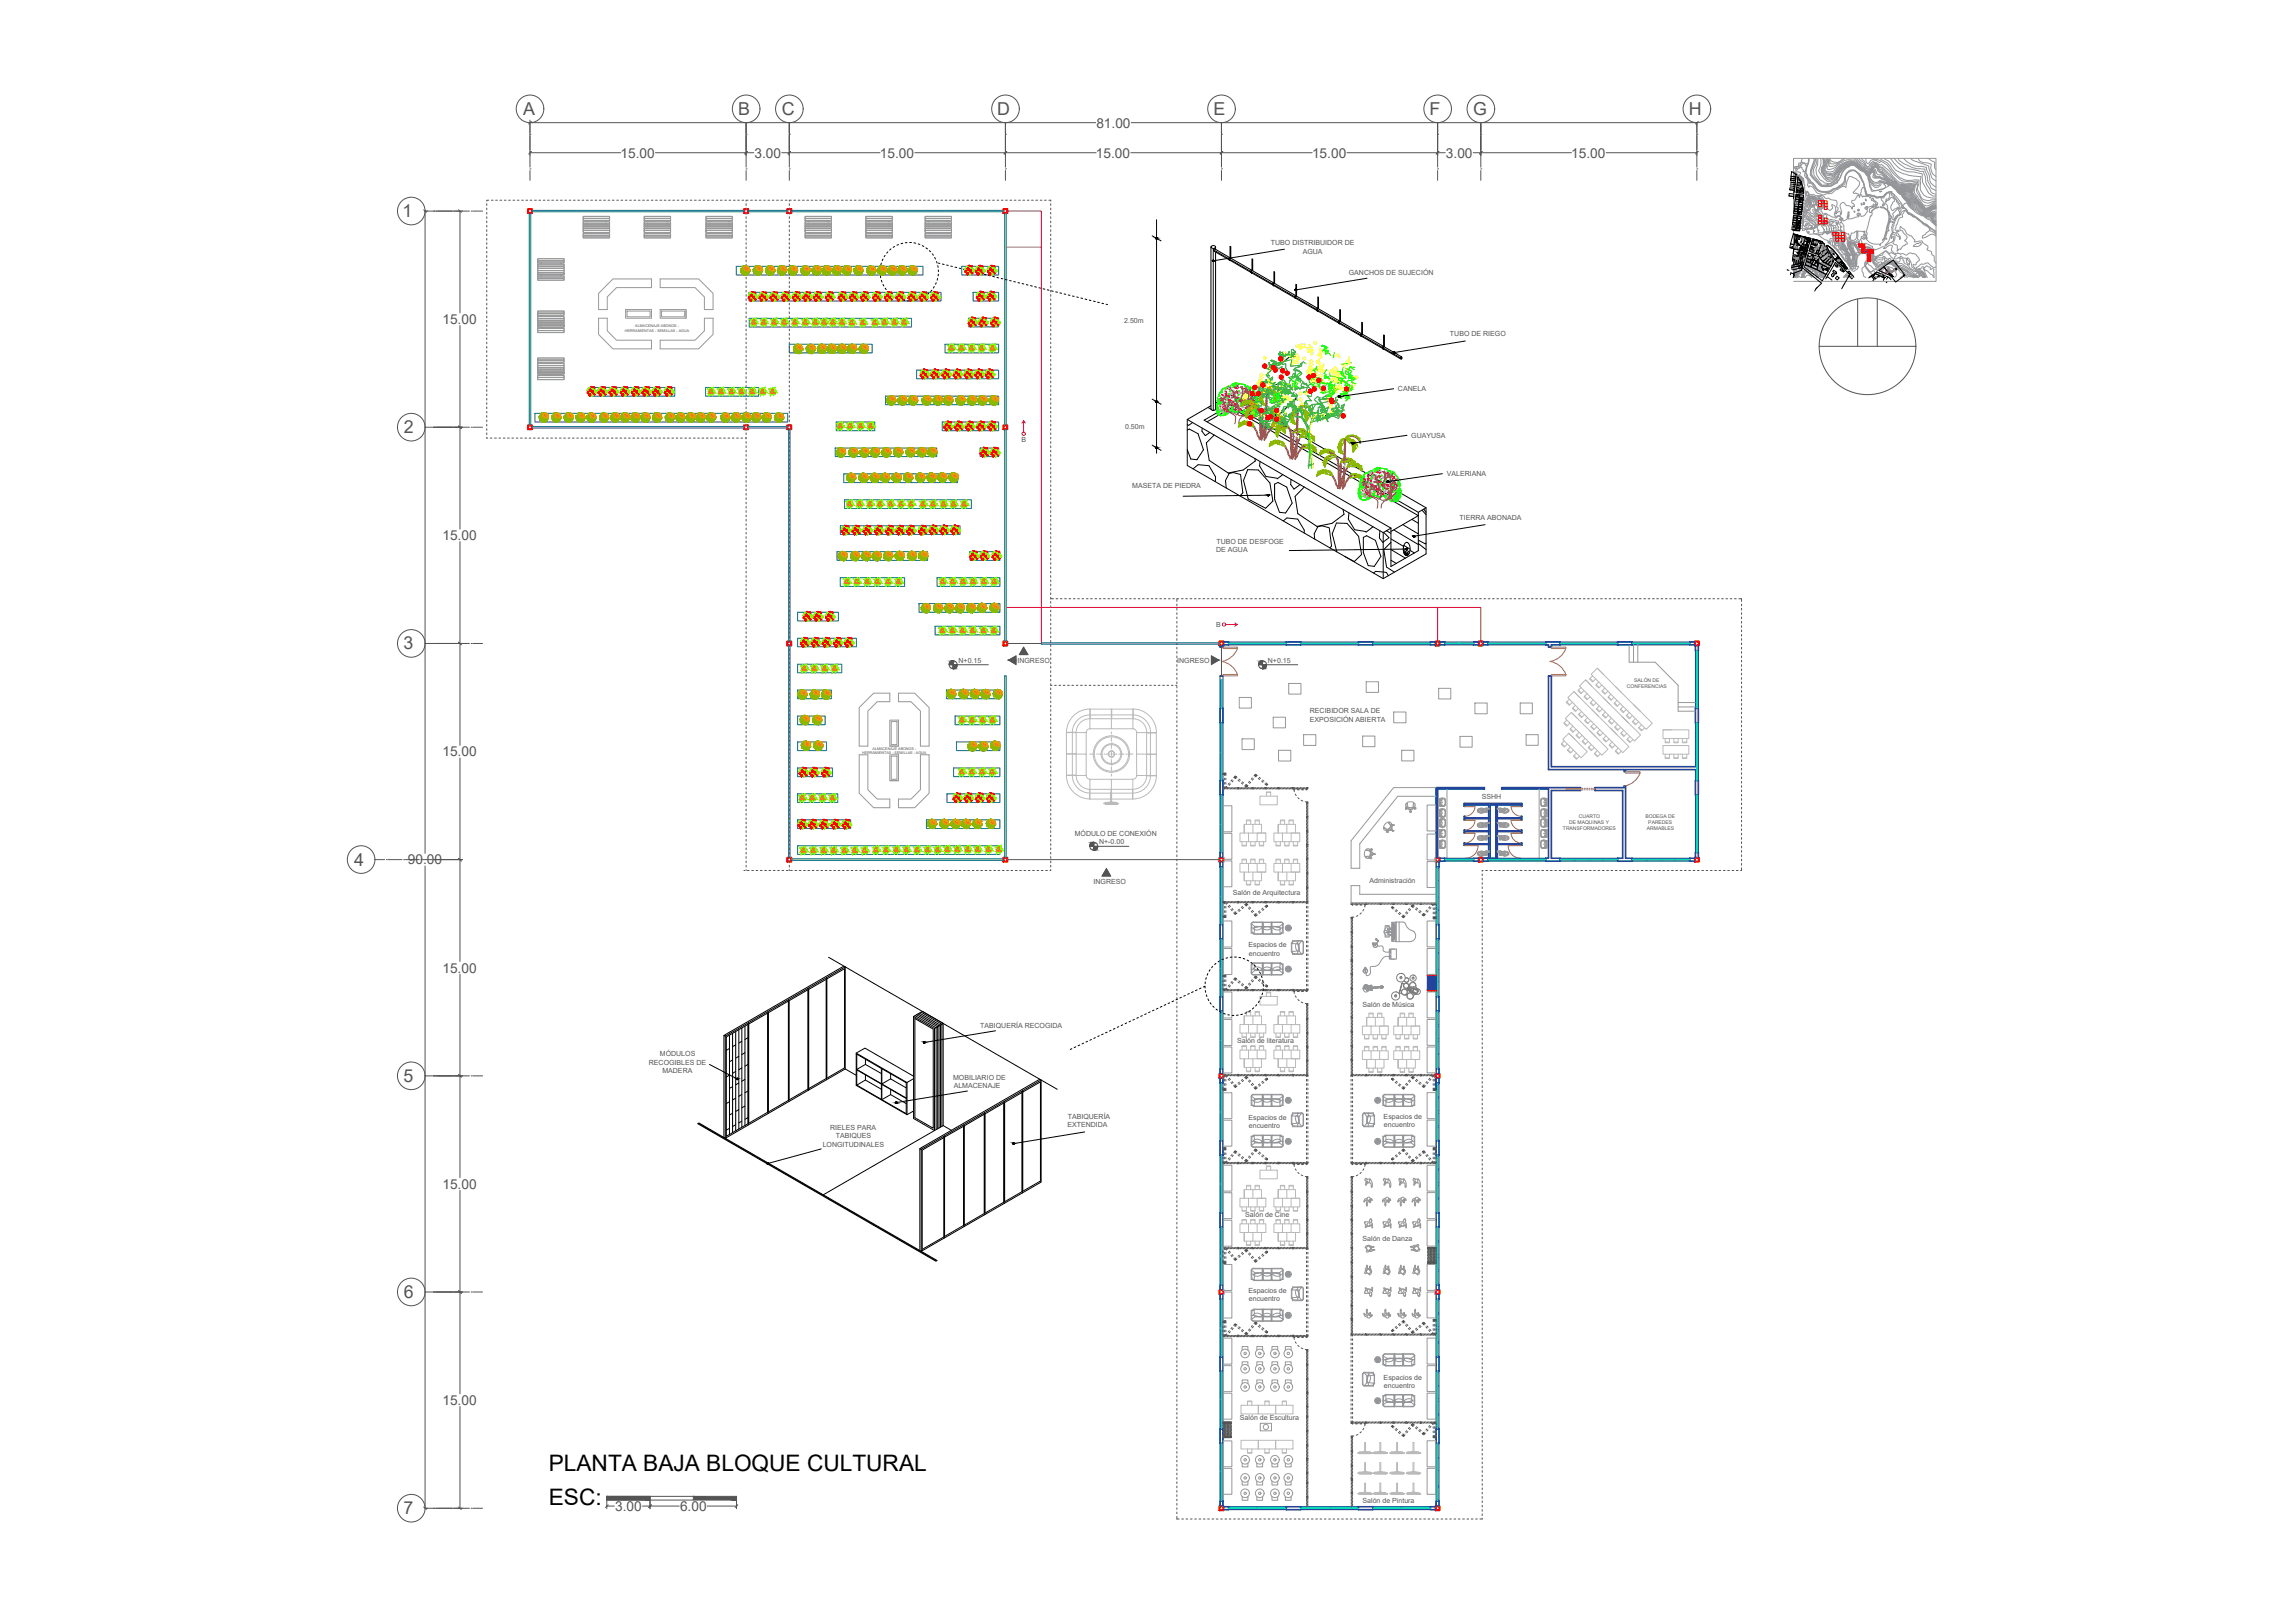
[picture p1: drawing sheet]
<svg xmlns="http://www.w3.org/2000/svg" width="841mm" height="594mm" viewBox="0 0 841 594" stroke-linecap="round" stroke-linejoin="round" font-family="sans-serif">
<defs><g id="words">
<g font-size="8.3">
<text x="201.1" y="538.9">PLANTA BAJA BLOQUE CULTURAL</text>
<text x="201.1" y="551.1">ESC:</text>
</g>
<g font-size="6.5" fill="#545454">
<text x="191.8" y="42.1">A</text>
<text x="270.5" y="42.1">B</text>
<text x="286.5" y="42.1">C</text>
<text x="365.4" y="42.1">D</text>
<text x="444.7" y="42.1">E</text>
<text x="523.8" y="42.1">F</text>
<text x="539.8" y="42.1">G</text>
<text x="618.9" y="42.1">H</text>
<text x="147.5" y="79.5">1</text>
<text x="148" y="158.6">2</text>
<text x="147.9" y="237.8">3</text>
<text x="129.7" y="317">4</text>
<text x="147.9" y="396.2">5</text>
<text x="147.9" y="475.4">6</text>
<text x="147.9" y="554.5">7</text>
</g>
<g font-size="5" fill="#545454">
<text x="401.8" y="46.7">81.00</text>
<text x="227.4" y="57.7">15.00</text>
<text x="276.5" y="57.7">3.00</text>
<text x="322.4" y="57.7">15.00</text>
<text x="401.6" y="57.7">15.00</text>
<text x="480.8" y="57.7">15.00</text>
<text x="529.9" y="57.7">3.00</text>
<text x="575.8" y="57.7">15.00</text>
<text x="162.1" y="118.7">15.00</text>
<text x="162.1" y="197.8">15.00</text>
<text x="162.1" y="277">15.00</text>
<text x="149.5" y="316.6">90.00</text>
<text x="162.1" y="356.2">15.00</text>
<text x="162.1" y="435.4">15.00</text>
<text x="162.1" y="514.6">15.00</text>
<text x="225.4" y="553.4">3.00</text>
<text x="249.2" y="553.4">6.00</text>
</g>
<g font-size="2.6" fill="#545454">
<text x="465.7" y="89.8">TUBO DISTRIBUIDOR DE</text>
<text x="477.4" y="92.9">AGUA</text>
<text x="494.3" y="100.9">GANCHOS DE SUJECIÓN</text>
<text x="412" y="118.3">2.50m</text>
<text x="531.4" y="123.2">TUBO DE RIEGO</text>
<text x="512.3" y="143.3">CANELA</text>
<text x="374.3" y="162">B</text>
<text x="412.3" y="157.3">0.50m</text>
<text x="517.2" y="160.3">GUAYUSA</text>
<text x="414.9" y="178.7">MASETA DE PIEDRA</text>
<text x="530.2" y="174.4">VALERIANA</text>
<text x="534.8" y="190.4">TIERRA ABONADA</text>
<text x="445.6" y="202.2">DE AGUA</text>
<text x="445.8" y="199.1">TUBO DE DESFOGE</text>
<text x="445.6" y="229.6">B</text>
<text x="351.3" y="242.7">N+0.15</text>
<text x="372.9" y="242.7">INGRESO</text>
<text x="431.4" y="242.7">INGRESO</text>
<text x="464.6" y="242.7">N+0.15</text>
<text x="480" y="261">RECIBIDOR SALA DE</text>
<text x="480" y="264.6">EXPOSICIÓN ABIERTA</text>
<text x="543" y="292.7">SSHH</text>
<text x="393.9" y="306.2">MÓDULO DE CONEXIÓN</text>
<text x="402.8" y="309.2">N+-0.00</text>
<text x="400.8" y="323.7">INGRESO</text>
<text x="501.8" y="323.5">Administración</text>
<text x="451.8" y="327.9">Salón de Arquitectura</text>
<text x="457.5" y="347">Espacios de</text>
<text x="457.7" y="350.1">encuentro</text>
<text x="499.3" y="368.9">Salón de Música</text>
<text x="359.2" y="376.4">TABIQUERÍA RECOGIDA</text>
<text x="453.3" y="382">Salón de literatura</text>
<text x="241.8" y="386.9">MÓDULOS</text>
<text x="237.8" y="390">RECOGIBLES DE</text>
<text x="242.7" y="393.1">MADERA</text>
<text x="349.3" y="395.4">MOBILIARIO DE</text>
<text x="349.5" y="398.5">ALMACENAJE</text>
<text x="304.2" y="413.8">RIELES PARA</text>
<text x="391.1" y="412.7">EXTENDIDA</text>
<text x="391.3" y="409.7">TABIQUERÍA</text>
<text x="457.5" y="410.1">Espacios de</text>
<text x="457.7" y="413.1">encuentro</text>
<text x="507.1" y="409.8">Espacios de</text>
<text x="507.1" y="412.9">encuentro</text>
<text x="306.3" y="416.9">TABIQUES</text>
<text x="301.5" y="420">LONGITUDINALES</text>
<text x="456.3" y="445.9">Salón de Cine</text>
<text x="499.3" y="454.4">Salón de Danza</text>
<text x="457.5" y="473.6">Espacios de</text>
<text x="457.7" y="476.7">encuentro</text>
<text x="507.1" y="505.4">Espacios de</text>
<text x="507.1" y="508.5">encuentro</text>
<text x="454.4" y="520.2">Salón de Escultura</text>
<text x="499.3" y="550.5">Salón de Pintura</text>
</g>
<g font-size="1.8" fill="#545454">
<text x="598.9" y="249.8">SALÓN DE</text>
<text x="596.2" y="252">CONFERENCIAS</text>
<text x="578.6" y="299.6">CUARTO</text>
<text x="603" y="299.7">BODEGA DE</text>
<text x="572.8" y="304.1">TRANSFORMADORES</text>
<text x="575" y="301.9">DE MAQUINAS Y</text>
<text x="603.5" y="304.1">ARMABLES</text>
<text x="604" y="301.9">PAREDES</text>
</g>
<g font-size="1.4" fill="#545454">
<text x="232.8" y="119.8">ALMACENAJE ABONOS -</text>
<text x="229" y="121.4">HERRAMIENTAS - SEMILLAS - AGUA</text>
<text x="319.8" y="274.5">ALMACENAJE ABONOS -</text>
<text x="315.9" y="276.2">HERRAMIENTAS - SEMILLAS - AGUA</text>
</g>
<text font-size=".2" fill="#939598" x="684.2" y="71.3" transform="rotate(13 684.2 71.3)">915</text>
</g></defs>
<!-- layer: Estructura -->
<g fill="none" stroke="#f00" stroke-width=".59">
<path d="M193.4 76.5h1.6v1.6h-1.6zM193.6 76.7h1.2v1.2h-1.2zM272.6 76.5h1.6v1.6h-1.6zM272.8 76.7h1.3v1.2h-1.3zM288.4 76.5h1.7v1.6h-1.7zM288.6 76.7h1.3v1.2h-1.3zM367.7 76.5h1.5v1.6h-1.5zM367.8 76.7h1.3v1.2h-1.3zM193.4 155.7h1.6v1.6h-1.6zM193.6 155.9h1.2v1.2h-1.2zM272.6 155.7h1.6v1.6h-1.6zM272.8 155.9h1.3v1.2h-1.3z"/>
<path d="M288.4 155.7h1.7v1.6h-1.7zM288.6 155.9h1.3v1.2h-1.3zM367.7 155.7h1.5v1.6h-1.5zM367.8 155.9h1.3v1.2h-1.3zM288.4 234.9h1.7v1.6h-1.7zM288.6 235h1.3v1.3h-1.3zM367.7 234.9h1.5v1.6h-1.5zM367.8 235h1.3v1.3h-1.3zM446.8 234.9h1.6v1.6h-1.6zM447 235h1.3v1.3h-1.3zM526 234.9h1.6v1.6h-1.6zM526.2 235h1.3v1.3h-1.3z"/>
<path d="M541.9 234.9h1.5v1.6h-1.5zM542 235h1.3v1.3h-1.3zM621.1 234.9h1.5v1.6h-1.5zM621.2 235h1.3v1.3h-1.3zM288.4 314.1h1.7v1.6h-1.7zM288.6 314.2h1.3v1.3h-1.3zM367.7 314.1h1.5v1.6h-1.5zM367.8 314.2h1.3v1.3h-1.3zM446.8 314.1h1.6v1.6h-1.6zM447 314.2h1.3v1.3h-1.3zM526 314.1h1.6v1.6h-1.6zM526.2 314.2h1.3v1.3h-1.3z"/>
<path d="M541.9 314.1h1.5v1.6h-1.5zM542 314.2h1.3v1.3h-1.3zM621.1 314.1h1.5v1.6h-1.5zM621.2 314.2h1.3v1.3h-1.3zM523.1 357.1h.5v.5h-.5zM523.6 357.1h.6v.5h-.6zM524.2 357.1h.5v.5h-.5zM524.7 357.1h.5v.5h-.5zM525.2 357.1h.6v.5h-.6zM525.8 357.1h.5v.5h-.5zM523.1 362.4h.5v.5h-.5zM523.6 362.4h.6v.5h-.6z"/>
<path d="M524.2 362.4h.5v.5h-.5zM524.7 362.4h.5v.5h-.5zM525.2 362.4h.6v.5h-.6zM525.8 362.4h.5v.5h-.5zM446.8 393.2h1.6v1.7h-1.6zM447 393.4h1.3v1.3h-1.3zM526 393.2h1.6v1.7h-1.6zM526 393.5h-.2v.6h.2M526.2 393.4h1.3v1.3h-1.3zM446.8 472.5h1.6v1.5h-1.6zM447 472.6h1.3v1.3h-1.3zM526 472.5h1.6v1.5h-1.6z"/>
<path d="M526.2 472.6h1.3v1.3h-1.3zM446.8 551.6h1.6v1.6h-1.6zM447 551.8h1.3v1.3h-1.3zM526 551.6h1.6v1.6h-1.6zM526.2 551.8h1.3v1.3h-1.3z"/>
</g>
<!-- layer: Barandal -->
<g fill="none" stroke="#007272" stroke-width=".37">
<path d="M194 78.1v77.6M194.5 78.1v77.6M195 77.6h77.6M195 77.1h77.6M274.2 77.6h14.2M274.2 77.1h14.2M290.1 77.6h77.6M290.1 77.1h77.6M368.2 78.1v77.6M368.7 78.1v77.6M269.8 97.6h68.4v3.1h-68.4zM352.5 97.6h13.5v3.1h-13.5z"/>
<path d="M274.5 107.1h70.3v3.2h-70.3zM274.6 116.6h59.4v3.2h-59.4zM355 116.6h11v3.1h-11zM356.6 107.1h9.4v3.2h-9.4zM289.2 126.1h30.4v3.2h-30.4zM335.9 135.6h30.1v3.1h-30.1zM346.3 126.1h19.7v3.2h-19.7zM195 156.8h77.6M195 156.2h77.6M196 151.4h92.7v3.2h-92.7zM215.9 141.9h31.4v3.2h-31.4zM258.6 141.9h19.4v3.2h-19.4z"/>
<path d="M274.2 156.8h14.2M274.2 156.2h14.2M289 157.3v77.6M289.5 157.3v77.6M306.4 154.6h14.2v3.1h-14.2zM324.5 145.1h41.5v3.1h-41.5zM345.3 154.6h20.7v3.1h-20.7zM368.2 157.3v77.6M368.7 157.3v77.6M306.1 164.1h37.2v3.1h-37.2zM309.2 173.6h41.7v3.2h-41.7zM359.2 164.1h6.8v3.1h-6.8z"/>
<path d="M308 192.6h43.8v3.2h-43.8zM309.5 183.1h46.5v3.1h-46.5zM306.7 202.1h33.2v3.1h-33.2zM307.9 211.6h23.6v3.2h-23.6zM343.4 211.6h23v3.2h-23zM355.5 202.1h10.9v3.1h-10.9zM289 236.5v77.6M289.5 236.5v77.6M292.3 233.8h21.5v3.1h-21.5zM292.3 224.3h14.9v3.1h-14.9zM336.8 221.1h29.6v3.2h-29.6zM342.7 229.4h23.7v3.2h-23.7z"/>
<path d="M446.8 235.4h-65.2v.5h65.2M292.3 243.3h16.2v3.1h-16.2zM292.3 252.7h12.4v3.2h-12.4zM346.8 252.7h19.6v3.2h-19.6zM292.3 262.3h10.1v3.1h-10.1zM292.3 271.8h10.6v3.1h-10.6zM350 262.3h16.4v3.1h-16.4zM350.5 271.8h15.9v3.1h-15.9zM292.3 281.3h12.7v3.2h-12.7zM292.3 290.8h14.7v3.1h-14.7zM347 290.8h19.4v3.1h-19.4zM349.4 281.3h17v3.2h-17z"/>
<path d="M290.1 315.1h77.6M290.1 314.6h77.6M292.3 309.8h74.1v3.1h-74.1zM292.3 300.3h19.4v3.2h-19.4zM339.5 300.3h26.9v3.2h-26.9zM368.2 314.1v-66.5h.5v66.5"/>
</g>
<!-- layer: Escaleras -->
<g fill="none" stroke="#dd006e" stroke-width=".37">
<path d="M369.2 77.3h12.4v158.1M369 90.5h12.6M374.5 155l.6-.9v4.2M375.1 154.1l.6 .9M369 222.5h173.7v12.4M449.2 228.7h4.2l-.9 .7M452.5 228.1l.9 .6M526.8 222.5v12.4"/>
<circle cx="375.1" cy="158.9" r=".61"/>
<circle cx="448.6" cy="228.7" r=".61"/>
</g>
<!-- layer: Texto -->
<g fill="#545454" stroke="#545454" stroke-width=".37">
<path d="M375.1 237.1l1.6 2.6h-3.1z"/>
<path d="M405.5 318.2l1.5 2.7h-3.1z"/>
<path d="M400.5 308.5h.3z"/>
<path d="M400.8 311.3h.5z"/>
<path d="M462.4 242h.2z"/>
<path d="M462.6 244.9h.6z"/>
<path d="M349 242h.3z"/>
<path d="M349.3 244.9h.5z"/>
<path d="M400.5 308.5l.3 .1zM400.3 308.6h.5z"/>
<path d="M400.3 308.6l.5 .1zM400.1 308.7h.7z"/>
<path d="M400.1 308.7l.7 .1zM399.9 308.8h.9z"/>
<path d="M399.9 308.8l.9 .2zM399.7 309h1.1z"/>
<path d="M399.7 309l1.1 .2v-.2zM399.7 309l1.1 .2h-1.3z"/>
<path d="M399.5 309.2l1.3 .3v-.3zM399.5 309.2l1.3 .3h-1.4z"/>
<path d="M399.4 309.5l1.4 .2v-.2zM399.4 309.5l1.4 .2h-1.4z"/>
<path d="M399.4 309.7l1.4 .3v-.3zM399.4 309.7l1.4 .3h-1.5z"/>
<path d="M400.8 310l1.4 .2 .1-.2zM400.8 310l1.4 .2h-1.4z"/>
<path d="M400.8 310.2l1.4 .2v-.2zM400.8 310.2l1.4 .2h-1.4z"/>
<path d="M400.8 310.4l1.3 .3 .1-.3zM400.8 310.4l1.3 .3h-1.3z"/>
<path d="M400.8 310.7l1.1 .2 .2-.2zM400.8 310.7l1.1 .2h-1.1z"/>
<path d="M400.8 310.9h1.1zM400.8 310.9l.9 .2z"/>
<path d="M400.8 311.1h.9zM400.8 311.1l.7 .1z"/>
<path d="M400.8 311.2h.7zM400.8 311.2l.5 .1z"/>
<path d="M400.8 311.4h.3zM400.8 311.3l.3 .1z"/>
<path d="M369.6 241.8l2.7-1.5v1.5zM369.6 241.8l2.7 1.5v-1.5z"/>
<path d="M443.9 240.3l2.7 1.5h-2.7zM443.9 241.8v1.5l2.7-1.5z"/>
<path d="M462.4 242l.2 .1zM462.1 242.1h.5z"/>
<path d="M462.1 242.1l.5 .1zM461.9 242.2h.7z"/>
<path d="M461.9 242.2l.7 .2zM461.7 242.4h.9z"/>
<path d="M461.7 242.4l.9 .1zM461.7 242.4l.9 .1h-1.1z"/>
<path d="M461.5 242.5l1.1 .3v-.3zM461.5 242.5l1.1 .3h-1.2z"/>
<path d="M461.4 242.8l1.2 .2v-.2zM461.4 242.8l1.2 .2h-1.3z"/>
<path d="M461.3 243l1.3 .2v-.2zM461.3 243l1.3 .2h-1.4z"/>
<path d="M461.2 243.2l1.4 .3v-.3zM461.2 243.2l1.4 .3h-1.4z"/>
<path d="M462.6 243.5l1.5 .2v-.2zM462.6 243.5l1.5 .2h-1.5z"/>
<path d="M462.6 243.7l1.4 .3 .1-.3zM462.6 243.7l1.4 .3h-1.4z"/>
<path d="M462.6 244l1.3 .2 .1-.2zM462.6 244l1.3 .2h-1.3z"/>
<path d="M462.6 244.2l1.2 .2 .1-.2zM462.6 244.2l1.2 .2h-1.2z"/>
<path d="M462.6 244.4h1.2zM462.6 244.4l1 .2z"/>
<path d="M462.6 244.6h1zM462.6 244.6l.8 .1z"/>
<path d="M462.6 244.7h.8zM462.6 244.7l.6 .2z"/>
<path d="M462.6 245h.3zM462.6 244.9l.3 .1z"/>
<path d="M349 242l.3 .1zM348.8 242.1h.5z"/>
<path d="M348.8 242.1l.5 .1zM348.6 242.2h.7z"/>
<path d="M348.6 242.2l.7 .2zM348.3 242.4h1z"/>
<path d="M348.3 242.4l1 .1zM348.3 242.4l1 .1h-1.1z"/>
<path d="M348.2 242.5l1.1 .3v-.3zM348.2 242.5l1.1 .3h-1.3z"/>
<path d="M348 242.8l1.3 .2v-.2zM348 242.8l1.3 .2h-1.4z"/>
<path d="M347.9 243l1.4 .2v-.2zM347.9 243l1.4 .2h-1.5z"/>
<path d="M347.8 243.2l1.5 .3v-.3zM347.8 243.2l1.5 .3h-1.5z"/>
<path d="M349.3 243.5l1.4 .2 .1-.2zM349.3 243.5l1.4 .2h-1.4z"/>
<path d="M349.3 243.7l1.4 .3v-.3zM349.3 243.7l1.4 .3h-1.4z"/>
<path d="M349.3 244l1.2 .2 .2-.2zM349.3 244l1.2 .2h-1.2z"/>
<path d="M349.3 244.2l1.1 .2 .1-.2zM349.3 244.2l1.1 .2h-1.1z"/>
<path d="M349.3 244.4h1.1zM349.3 244.4l1 .2z"/>
<path d="M349.3 244.6h1zM349.3 244.6l.7 .1z"/>
<path d="M349.3 244.7h.7zM349.3 244.7l.5 .2z"/>
<path d="M349.3 245h.2zM349.3 244.9l.2 .1z"/>
</g>
<g fill="none" stroke="#545454" stroke-width=".37">
<path d="M680.7 109.5v17.3M687.9 109.5v17.3M666.6 126.8h35.5M375.1 237.1l1.6 2.6h-3.1zM347.8 243.5h14.4M349.3 242v3M369.6 241.8l2.7-1.5v3zM443.9 240.3l2.7 1.5-2.7 1.5zM461.2 243.5h14.4M462.6 242v3M399.3 310h14.4M400.8 308.5v2.9"/>
<path d="M405.5 318.2l1.5 2.7h-3.1z"/>
<circle cx="684.4" cy="126.8" r="17.7"/>
<circle cx="349.3" cy="243.5" r="1.46"/>
<circle cx="462.7" cy="243.5" r="1.46"/>
<circle cx="400.8" cy="310" r="1.46"/>
</g>
<!-- layer: mobiliario -->
<g fill="none" stroke="#989898" stroke-width=".37">
<path d="M213.7 79.3h9.7v.7h-9.7zM236.1 79.3h9.6v.7h-9.6zM258.7 79.3h9.7v.7h-9.7zM295 79.3h9.7v.7h-9.7zM317.3 79.3h9.7v.7h-9.7zM339 79.3h9.7v.7h-9.7zM197 94.8h9.7v.7h-9.7zM197 95.6h9.7v.7h-9.7zM197 96.7h9.7v.8h-9.7zM197 97.6h9.7v.7h-9.7zM197 98.3h9.7v.8h-9.7zM197 99.1h9.7v.7h-9.7z"/>
<path d="M197 99.9h9.7v.7h-9.7v-.7v.7h9.7v-.7zM198.2 96.3v.4M198.2 97.5v.1M198.2 98.3h.1M198.2 99.1h.1M198.2 99.8v.1M198.4 96.3v.4M198.4 97.5v.1M198.4 98.3h.1M198.4 99.1h.1M198.4 99.8v.1M205.3 96.3v.4"/>
<path d="M205.3 97.5v.1M205.3 98.3h.1M205.3 99.1h.1M205.3 99.8v.1M205.6 96.3v.4M205.6 97.5v.1M205.6 98.3h.1M205.6 99.1h.1M205.6 99.8v.1M213.7 80.1h9.7v.7h-9.7zM213.7 85.6h9.7v.8h-9.7zM213.7 86.4h9.7v.7h-9.7z"/>
<path d="M213.7 81.3h9.7v.7h-9.7zM213.7 82.1h9.7v.7h-9.7zM213.7 82.8h9.7v.8h-9.7zM213.7 83.6h9.7v.7h-9.7zM213.7 84.4h9.7v.7h-9.7v-.7v.7h9.7v-.7zM214.9 80.8v.5M214.9 82v.1M214.9 82.8h.1M214.9 83.6h.1M214.9 84.3v.1M214.9 85.1v.5M215.1 80.8v.5"/>
<path d="M215.1 82v.1M215.1 82.8h.1M215.1 83.6h.1M215.1 84.3v.1M215.1 85.1v.5M222.1 80.8v.5M222.1 82v.1M222.1 82.8h.1M222.1 83.6h.1M222.1 84.3v.1M222.1 85.1v.5M222.2 80.8v.5"/>
<path d="M222.2 82v.1M222.2 82.8h.1M222.2 83.6h.1M222.2 84.3v.1M222.2 85.1v.5M236.1 80.1h9.6v.7h-9.6zM236.1 85.6h9.6v.8h-9.6zM236.1 86.4h9.6v.7h-9.6zM236.1 81.3h9.6v.7h-9.6zM236.1 82.1h9.6v.7h-9.6zM236.1 82.8h9.6v.8h-9.6zM236.1 83.6h9.6v.7h-9.6z"/>
<path d="M236.1 84.4h9.6v.7h-9.6v-.7v.7h9.6v-.7zM237.2 80.8v.5M237.2 82v.1M237.2 82.8h.1M237.2 83.6h.1M237.2 84.3v.1M237.2 85.1v.5M237.4 80.8v.5M237.4 82v.1M237.4 82.8h.1M237.4 83.6h.1M237.4 84.3v.1"/>
<path d="M237.4 85.1v.5M244.4 80.8v.5M244.4 82v.1M244.4 82.8h.1M244.4 83.6h.1M244.4 84.3v.1M244.4 85.1v.5M244.6 80.8v.5M244.6 82v.1M244.6 82.8h.1M244.6 83.6h.1M244.6 84.3v.1"/>
<path d="M244.6 85.1v.5M258.7 80.1h9.7v.7h-9.7zM258.7 85.6h9.7v.8h-9.7zM258.7 86.4h9.7v.7h-9.7zM258.7 81.3h9.7v.7h-9.7zM258.7 82.1h9.7v.7h-9.7zM258.7 82.8h9.7v.8h-9.7zM258.7 83.6h9.7v.7h-9.7zM258.7 84.4h9.7v.7h-9.7v-.7v.7h9.7v-.7zM259.9 80.8v.5M259.9 82v.1M259.9 82.8h.1"/>
<path d="M259.9 83.6h.1M259.9 84.3v.1M259.9 85.1v.5M260.1 80.8v.5M260.1 82v.1M260.1 82.8h.1M260.1 83.6h.1M260.1 84.3v.1M260.1 85.1v.5M267 80.8v.5M267 82v.1M267 82.8h.1"/>
<path d="M267 83.6h.1M267 84.3v.1M267 85.1v.5M267.2 80.8v.5M267.2 82v.1M267.2 82.8h.1M267.2 83.6h.1M267.2 84.3v.1M267.2 85.1v.5M295 80.1h9.7v.7h-9.7zM295 85.6h9.7v.8h-9.7zM295 86.4h9.7v.7h-9.7z"/>
<path d="M295 81.3h9.7v.7h-9.7zM295 82.1h9.7v.7h-9.7zM295 82.8h9.7v.8h-9.7zM295 83.6h9.7v.7h-9.7zM295 84.4h9.7v.7h-9.7v-.7v.7h9.7v-.7zM296.2 80.8v.5M296.2 82v.1M296.2 82.8h.1M296.2 83.6h.1M296.2 84.3v.1M296.2 85.1v.5M296.4 80.8v.5"/>
<path d="M296.4 82v.1M296.4 82.8h.1M296.4 83.6h.1M296.4 84.3v.1M296.4 85.1v.5M303.3 80.8v.5M303.3 82v.1M303.3 82.8h.1M303.3 83.6h.1M303.3 84.3v.1M303.3 85.1v.5M303.6 80.8v.5"/>
<path d="M303.6 82v.1M303.6 82.8h.1M303.6 83.6h.1M303.6 84.3v.1M303.6 85.1v.5M317.3 80.1h9.7v.7h-9.7zM317.3 85.6h9.7v.8h-9.7zM317.3 86.4h9.7v.7h-9.7zM317.3 81.3h9.7v.7h-9.7zM317.3 82.1h9.7v.7h-9.7zM317.3 82.8h9.7v.8h-9.7zM317.3 83.6h9.7v.7h-9.7z"/>
<path d="M317.3 84.4h9.7v.7h-9.7v-.7v.7h9.7v-.7zM318.5 80.8v.5M318.5 82v.1M318.5 82.8h.1M318.5 83.6h.1M318.5 84.3v.1M318.5 85.1v.5M318.7 80.8v.5M318.7 82v.1M318.7 82.8h.1M318.7 83.6h.1M318.7 84.3v.1"/>
<path d="M318.7 85.1v.5M325.7 80.8v.5M325.7 82v.1M325.7 82.8h.1M325.7 83.6h.1M325.7 84.3v.1M325.7 85.1v.5M325.9 80.8v.5M325.9 82v.1M325.9 82.8h.1M325.9 83.6h.1M325.9 84.3v.1"/>
<path d="M325.9 85.1v.5M339 80.1h9.7v.7h-9.7zM339 85.6h9.7v.8h-9.7zM339 86.4h9.7v.7h-9.7zM339 81.3h9.7v.7h-9.7zM339 82.1h9.7v.7h-9.7zM339 82.8h9.7v.8h-9.7zM339 83.6h9.7v.7h-9.7zM339 84.4h9.7v.7h-9.7v-.7v.7h9.7v-.7zM340.2 80.8v.5M340.2 82v.1M340.2 82.8h.1"/>
<path d="M340.2 83.6h.1M340.2 84.3v.1M340.2 85.1v.5M340.3 80.8v.5M340.3 82v.1M340.3 82.8h.1M340.3 83.6h.1M340.3 84.3v.1M340.3 85.1v.5M347.3 80.8v.5M347.3 82v.1M347.3 82.8h.1"/>
<path d="M347.3 83.6h.1M347.3 84.3v.1M347.3 85.1v.5M347.5 80.8v.5M347.5 82v.1M347.5 82.8h.1M347.5 83.6h.1M347.5 84.3v.1M347.5 85.1v.5M197 101.1h9.7v.8h-9.7zM197 101.9h9.7v.7h-9.7zM197 113.9h9.7v.8h-9.7z"/>
<path d="M197 114.7h9.7v.8h-9.7zM197 116h9.7v.7h-9.7zM197 116.7h9.7v.8h-9.7zM197 117.5h9.7v.8h-9.7zM197 118.3h9.7v.8h-9.7zM197 119.1h9.7v.7h-9.7v-.7v.7h9.7v-.7zM198.2 100.6v.5M198.2 115.5v.5M198.2 116.7h.1M198.2 117.5h.1M198.2 118.3h.1M198.2 119.1h.1"/>
<path d="M198.2 119.8v.5M198.4 100.6v.5M198.4 115.5v.5M198.4 116.7h.1M198.4 117.5h.1M198.4 118.3h.1M198.4 119.1h.1M198.4 119.8v.5M205.3 100.6v.5M205.3 115.5v.5M205.3 116.7h.1M205.3 117.5h.1"/>
<path d="M205.3 118.3h.1M205.3 119.1h.1M205.3 119.8v.5M205.6 100.6v.5M205.6 115.5v.5M205.6 116.7h.1M205.6 117.5h.1M205.6 118.3h.1M205.6 119.1h.1M205.6 119.8v.5M219.4 116.6h3.1v4.6l3.4 3.4h12.8v3.2h-14.1l-5.2-5.3zM224.6 102.2h14.1v3.1h-12.8l-3.4 3.5v4.6h-3.1v-5.9z"/>
<path d="M229.3 113.4h9.4v3.2h-9.4zM229.8 113.9h8.4v2.1h-8.4zM238.7 113.4v3.2M241.9 102.2h14.1l5.3 5.3v5.9h-3.2v-4.6l-3.4-3.5h-12.8zM241.9 113.4h9.5v3.2h-9.5zM242.4 113.9h8.5v2.1h-8.5zM251.4 113.4v3.2M197 120.3h9.7v.7h-9.7zM197 121.1h9.7v.7h-9.7zM197 131.1h9.7v.8h-9.7zM197 131.9h9.7v.8h-9.7zM197 137.5h9.7v.7h-9.7z"/>
<path d="M197 138.3h9.7v.7h-9.7zM197 133.2h9.7v.7h-9.7zM197 133.9h9.7v.8h-9.7zM197 134.7h9.7v.7h-9.7zM197 135.5h9.7v.7h-9.7zM197 136.3h9.7v.7h-9.7v-.7v.7h9.7v-.7zM198.2 132.7v.5M198.2 133.9h.1M198.2 134.7h.1M198.2 135.4v.1M198.2 136.2v.1M198.2 137v.5"/>
<path d="M198.4 132.7v.5M198.4 133.9h.1M198.4 134.7h.1M198.4 135.4v.1M198.4 136.2v.1M198.4 137v.5M205.3 132.7v.5M205.3 133.9h.1M205.3 134.7h.1M205.3 135.4v.1M205.3 136.2v.1M205.3 137v.5"/>
<path d="M205.6 132.7v.5M205.6 133.9h.1M205.6 134.7h.1M205.6 135.4v.1M205.6 136.2v.1M205.6 137v.5M241.9 124.6h12.8l3.4-3.4v-4.6h3.2v5.9l-5.3 5.3h-14.1zM597 236.2v6.3h9.5l8.5 8.5v9.5h6.3M598.6 236.2v6.3M600.2 236.2v6.3M314.9 259.1l5.3-5.2h5.9v3.1h-4.6l-3.5 3.4v12.9h-3.1zM329.3 253.9h5.9l5.3 5.2v14.2h-3.2v-12.9l-3.4-3.4h-4.6z"/>
<path d="M454.1 255.5h4.5v3.8h-4.5zM472.3 250.3h4.4v3.9h-4.4zM500.7 249.7h4.4v3.9h-4.4zM527.2 252.1h4.5v3.9h-4.5zM540.5 257.5h4.5v3.9h-4.5zM557.1 257.5h4.4v3.9h-4.4zM615 257.3h6.3M615 258.9h6.3M314.9 276.5h3.1v12.7l3.5 3.5h4.6v3.1h-5.9l-5.3-5.3zM326.1 263.8h3.2v9.5h-3.2zM326.1 276.5h3.2v9.4h-3.2zM326.1 273.3h3.2"/>
<path d="M326.6 264.3h2.1v8.4h-2.1zM326.6 277h2.1v8.4h-2.1zM337.3 276.5h3.2v14l-5.3 5.3h-5.9v-3.1h4.6l3.4-3.5zM455.2 270.6h4.4v3.9h-4.4zM466.6 262.7h4.5v3.9h-4.5zM468.5 274.8h4.5v3.9h-4.5zM477.7 269.1h4.5v3.9h-4.5zM499.3 269.6h4.5v3.9h-4.5zM510.7 260.8h4.5v3.9h-4.5zM513.7 274.8h4.4v3.9h-4.4zM535 269.7h4.5v4h-4.5zM559.3 269.1h4.4v3.9h-4.4z"/>
<path d="M326.1 285.9h3.2M448.3 295.1h3.1v9.5h-3.1zM515.1 295.9v.3M515.1 296.2h.1M515.1 295.9h.1M515.1 295.9v.4M515.1 296.3h.2M515.2 296v.3M515.2 296.3h.1M515.2 294.4l.4 .1-.2 1.1-.3-.3zM515.3 296v.3M515.4 296.2h.1"/>
<path d="M515.4 296l-.1 .3M515.6 295.8l-.3 .2M515.6 295.4v.7l.5 .2M515.6 294.1v.3M515.6 295.9l-.4 .1M515.7 294l-.1 .1M515.7 293.9a1.52 1.52 0 0 1 2.4 .5M516.4 296.6h.9zM516.4 296.4v.2M516.4 296.5l.1 .1M516.7 297.4h.1M516.7 297.1h.1"/>
<path d="M516.8 296.5v.6M516.8 296l-1-.3-.1 .3 1.2 .5M516.8 297.2v.2M516.8 297.4h.1M516.9 296l1-.3 .1 .2-1.1 .6M516.9 297.2l-.2 .2M516.9 297.4h.1M516.9 297.1h.1M516.9 296.5v.6M517 297.1l-.1 .3M517 297.1h-.2M517.3 296.4v.2"/>
<path d="M517.4 296.5h-.2M518 294.1l-.4 1.6-1.3 .1-.4-.5-.2-1.1M518.1 295.4v.7l-.5 .2M518.1 294.4a.63 .63 0 0 1 .5 .5 .63 .63 0 0 1-.4 .6zM518.1 295.9l.4 .1M518.1 295.8l.5 .1M518.4 296v.2M518.5 295.8v.2M518.5 296l-.1 .2M518.5 296.2h.1M518.6 295.9v.3v-.3M518.6 296.2h.1"/>
<path d="M518.6 295.9h.1M523 294.9h3.1v9.4h-3.1zM526.3 288.5h-15.6l-15.6 19.4v10.1h3.2v-9l13.9-17.4h14.1M527.4 296.5l.9-.2a1.07 1.07 0 0 1 1.4 1.3v.4a1.42 1.42 0 0 1-.8 1.3 1.42 1.42 0 0 1-1.5-.2zM527.6 297l.5 .1M527.6 293.1h.1M527.6 298.5h.1M527.7 298.5h.4M527.7 298.5l.4 .1M527.7 294.6h.4M528.1 297.1h.1M528.1 298.5h.1"/>
<path d="M528.1 293.1h.1M528.1 294.6h.1M528.1 296.9v.1M528.1 293h.1M528.1 298.6v.1M528.1 294.6v.1M528.1 297h-.4M528.1 293.1h-.4M528.1 293.1v1.4M528.1 294.7l.4 .4M528.1 294.6h-.5M528.1 294.5l.1 .1"/>
<path d="M528.2 297l-.1 1.5M528.2 293l-.5 .1M528.2 293a.77 .77 0 0 1 1-.4 .77 .77 0 0 1 .4 1l-.2 1.2M528.2 294.6l.1 .2a.75 .75 0 0 0 1.1 0M528.2 297a.68 .68 0 0 1 .5-.5 .68 .68 0 0 1 .7 .3 1.53 1.53 0 0 1-.6 2.3l-.3-.1M528.2 298.6l.3 .5M528.2 294.6l.3 .5M528.5 299.9l-.7 .2M528.5 296.3a.88 .88 0 0 0-.9 .4 .88 .88 0 0 0-.1 .9 1.08 1.08 0 0 0 1 1.7M528.5 292.4a1.06 1.06 0 0 0-1 .5 1.06 1.06 0 0 0 0 1.1 .88 .88 0 0 0 .1 1 .88 .88 0 0 0 .9 .3M528.5 296.4a.85 .85 0 0 0-.9 .3 .85 .85 0 0 0-.1 .9 1.01 1.01 0 0 0 0 1.1 1.01 1.01 0 0 0 1 .5l-.4-.7M528.5 296.4v.1"/>
<path d="M528.5 296.5l-.4 .4M528.5 292.6l-.4 .4M528.5 292.5l-.3 .5M528.5 292.6v-.1a.86 .86 0 0 0-1 1.1 1.01 1.01 0 0 0 0 1.1 1.01 1.01 0 0 0 1 .5M528.5 295.1v.1M528.5 296.6l-.3 .4M529.2 300a2.15 2.15 0 0 1 0 2.9h-.6M529.2 292.4a2.19 2.19 0 0 1 .4 2.6M529.2 292.4l-1.8 .2-.1 2.5 1.3 .3 .9-.4M530.3 289v25.3M541.5 296.9h.1M541.5 296.9l.4 .6"/>
<path d="M541.6 297.2a1.47 1.47 0 0 0 1.9 .3M541.6 297.2h.1M541.6 296.6h.1M541.6 297.2h.4M541.7 296.9h.1M541.7 296.9v.1M541.7 297l.1 .2M541.7 296.8h.1M541.7 296.4l-.2 .5M541.8 296.6l-.1 .2M541.9 296.3l-.2 .1M542 297.2h.1"/>
<path d="M542 296.6h.1M542.6 297.7h.3M542.6 296.1l2 .3M542.7 296.9h.1M542.7 296.9l.1 .1M542.8 296.8h.1M542.8 296.8v.2M542.8 297h.1M542.8 296.4l-1.2 .2M542.8 296.4h.1M542.8 296.4a.61 .61 0 0 1 .2 1 .61 .61 0 0 1-1-.2M542.8 297h.2"/>
<path d="M542.9 296l1.3 .3M543 296a1.02 1.02 0 0 0-1.2 .3 1.02 1.02 0 0 0-.1 1.2l1.3 .3M543 296.8h-.2M543.2 296.9l-.2-.1v.2M543.2 296.9l-.2 .1M543.2 296.9h.1M543.5 296.3a1.34 1.34 0 0 0-1.9 .3M543.5 296.3v.2M543.5 296.4h.1M543.5 297.3v.1M543.5 297.5h.1M543.5 296.3h.1"/>
<path d="M543.5 297.3h.1M543.5 296.5h.1M543.5 297.3h.2M543.6 296.7v.4M543.6 296.6h.1M543.6 297.1v.1M543.6 296.7h.1M543.6 297.1h.1M543.6 297.2h.1M543.6 297.3h.1M543.6 297.2l.1 .1M543.6 296.5h.1"/>
<path d="M543.6 296.5v.2M543.7 297.2h.1M543.7 297.3h.1M543.7 296.6h.1M543.8 297.2h.1M543.8 297.2v.1M543.8 296.6h.1M544.2 296.3h.1M544.3 297.5h-.1M544.3 296.3l.3 .1M544.4 296.1h.1M544.4 296.3h.1"/>
<path d="M544.4 296.2h.1M544.4 296.1v.2M544.4 296.1v.1M544.4 296.9h.1M544.5 296.5h.1M544.4 296.4h.1M544.4 297h.1M544.4 297h.2M544.4 296.4v.5M544.4 296.9l.1 .1M544.5 297h.1M544.5 297.1h.1"/>
<path d="M544.5 296.6h.1M544.5 296.7h.1M544.5 296.5h.2M544.6 296.4h.1M544.5 296.4h.2h-.2M544.5 296.3h.2zM544.5 296.3h.2M544.5 296.3v.1M544.5 296.3h.1M544.5 296.4h.1M544.5 296.2v.1M544.5 296.1h.1"/>
<path d="M544.5 296.8h.2l-.1 .3zM544.5 297.2h.2M544.5 297.1h.2M544.5 296.4h.2M544.5 296.8h.1M544.5 296.7v.3M544.5 296.7l-.1 .2M544.5 296.7l.2 .1M544.5 296.8l.1 .2zM544.5 296.6l.2 .2M544.6 296.5h.1M544.5 297.1l.1 .1"/>
<path d="M544.5 297.6l.1-.3v.3M544.5 297.6h.1M544.5 297.2h.1M544.6 297h.1M544.6 297.1h.1M544.6 296.9h.1M544.6 296.9v.1M544.6 297.6h.1M544.6 296.6v.1M544.6 296.8l.1 .1M544.6 296.4h.2M544.6 297.4l-1.7 .3 1.3-.2"/>
<path d="M544.6 296.8v.2M544.6 297.4l-.3 .1M544.6 296.7h-.1M544.6 296.7h.1M544.6 296.8h.1M544.6 297l.1 .2M544.7 296.8v.1M544.7 296.7v.3v-.3M544.7 297.2h.1M544.7 297.1h.1M544.7 296.4h-.2M544.7 296.3l-.1 .1"/>
<path d="M544.7 296.4h.1M544.7 296.3h.1M544.7 296.9l-.1 .2zM544.7 296.9h.1M544.7 296.5l-.1 .3M544.7 296.9l-.1 .1M544.7 296.5h.1M544.7 297.4h.1M544.7 296.2h.1M544.7 296.1h.1M544.8 296.3h.1M544.8 296.1h.1"/>
<path d="M544.7 296.1v.2M544.7 296.3h.8M544.7 296.4v.1M544.7 296.1h.8M544.7 296l-.2 .3M544.8 296.4l.1 .8M544.8 297.4h-.2M544.9 297.2l-.1 .2M544.9 297.2h.1M545.5 296v.3M545.5 296h.1M545.5 296.3h.1"/>
<path d="M548.8 296.3v-.3v.3M548.8 296h.1M548.8 296.3h.1M548.8 296.3h.7M548.8 296.1h.7M548.8 296v.3M549.4 297.2h.1M549.4 297.2l.1 .2M549.5 296.3h.1M549.6 296.3h.1M549.6 296.2h.1M549.6 296.1h.1"/>
<path d="M549.5 296.1h.1M549.5 296.4l-.1 .8M549.6 296.5h.1M549.6 297.4h.1M549.6 296.9h.1M549.6 296.5h.2M549.6 296.4h.1M549.6 296.4h.2M549.6 296.3h.2zM549.6 296.1l.2 .2M549.6 296.3v.1M549.6 296.9l.2 .1z"/>
<path d="M549.6 296.8h.1M549.6 296.8l.3 .1-.2 .2zM549.6 297.2h.1M549.6 297.1l.1 .1M549.6 296.9v.1M549.6 297.4h.2M549.6 296.8l.2 .2zM549.6 297.1h.1M549.6 297.2h.2M549.6 296.5v.4M549.6 296.7v.3M549.6 296.8v.1"/>
<path d="M549.6 297h.1M549.6 296.7h.1M549.6 297.6h.1M549.6 297.6v-.3l.1 .3M549.6 296.8h.2M549.6 297v.1M549.7 296.7h-.1M549.7 296.7h.1M549.7 296.6h.1M549.7 296.4h.1M549.8 296.8h.1M549.7 296.9h.1"/>
<path d="M549.7 296.9v.1M549.7 296.6v.1M549.7 296.8v.2M549.7 296.6l.1 .2M549.7 296.5h.1M549.7 297h.1M549.7 297.1h.1M549.7 297.6h.1M549.8 297.4l.2 .1M549.8 297.2h-.1M549.8 296.4h-.2M549.8 297.4l1.7 .3-1.4-.2"/>
<path d="M549.8 297h.1M549.8 297.1h.1M549.8 296.6h.1M549.8 296.5v.1M549.8 296.4h.1M549.8 296.9h.1M549.8 297.1l-.2 .1M549.8 296.7l-.2 .1M549.8 296.7v.3M549.8 297h-.2M549.8 296.6l-.2 .2M549.8 296.4v.1"/>
<path d="M549.8 296.4h-.2h.2M549.8 296.1v.2M549.8 296.3v.1M549.8 296.3h.1M549.8 296.1h.1M549.8 296.1v.1M549.8 297.1l-.1 .1M549.8 296.6v.2M549.8 296h-.3M549.9 296.9h.1M549.9 296.1v.2M549.9 296.1v.1"/>
<path d="M549.9 296.1h.1M549.9 296.3h.1M549.9 296.2h.1M550 296.3l-.2 .1M550 297.5h.1M550.1 296.3h-.1M550.5 297.2h.1M550.5 297.3h.1M550.5 297.2v.1M550.5 296.6h.1M550.5 297.2h.2M550.5 296.5h.2"/>
<path d="M550.5 296.7h.2M550.7 296.5h.1M550.7 296.6h.1M550.7 297.1v.1M550.7 296.5v.1M550.7 297.2h.1M550.7 297.3h.1M550.7 297.1h.1M550.7 296.7h.1M550.7 297.2l-.2 .1M550.7 296.5v.2M550.7 296.7v.4"/>
<path d="M550.8 297.3v.1M550.8 297.4h.1M550.8 296.4v.1M550.8 297.3h-.2M550.8 297.5h.1M550.8 296.3a1.34 1.34 0 0 1 1.9 .3M550.8 296.3h.1M550.9 297.4h.1M551.1 296.9l.2 .1M551.1 296.9h.1M551.3 296.8h.2M551.3 296a1.53 1.53 0 0 1 1.6 .9"/>
<path d="M551.4 296l-1.3 .3M551.4 296.4l1.2 .2M551.4 296.4h.1M551.4 296.4l-.4 .5 .4 .5M551.5 296.9h.1M551.5 296.8v.2M551.5 297h.1M551.5 297h-.2M551.5 296.9v.1M551.7 296.1l-1.9 .3M551.7 297.7h-.2M552.3 297.2l-.9 .2"/>
<path d="M552.3 296.6h.1M552.3 297.2h.1M552.3 297.2h.3M552.5 296.3l.1 .1M552.5 296.6l.1 .2M552.6 296.9h.1M552.6 296.4a.63 .63 0 0 1-.1 1.1M552.6 296.8h.1M552.6 297l-.1 .2M552.6 296.9v.1M552.6 297.2h.1M552.6 296.6h.1"/>
<path d="M552.7 297.2a1.47 1.47 0 0 1-1.9 .3M552.9 296.9h.1M552.9 296.9a1.4 1.4 0 0 1-1.6 .9M564 289v25.3M564.7 298.9l.4 .4M564.7 295l.4 .3M564.8 296.7l-.2 .9 .2 1.3M564.8 292.7l-.2 .9 .2 1.4M565.1 300l-.4 .3M565.1 296.4l-.4 .3M565.1 292.4l-.4 .3M565.1 296.4l1.9 .1-.1 2.6-1.8 .1"/>
<path d="M565.1 292.4l1.9 .2-.1 2.5-1.8 .2M565.7 296.6l-.4-.1a1.55 1.55 0 0 0 .1 2.6l.3-.1M565.7 296.6l.4 .4M565.8 292.6l.6-.1 .3 .4M565.8 295.1l.7 .1M565.8 296.5l.3 .5M565.8 292.5l.3 .5M565.8 296.5l.4 .5M565.8 292.6l.4 .4M565.8 296.4l.6 .1 .3 .4M565.9 299.9l.6 .2M565.9 292.4l.6 .1"/>
<path d="M566.1 298.6l-.4 .4M566.1 293a.77 .77 0 0 0-1-.4 .77 .77 0 0 0-.4 1l.2 1.2M566.1 294.6l-.1 .2a.75 .75 0 0 1-1.1 0M566.1 298.6l-.3 .5M566.1 294.6l-.3 .5M566.2 297.1h.1M566.2 298.5h.1M566.2 293.1h.1M566.2 294.6h.1M566.2 297.1v1.4M566.2 293.1v1.4M566.2 298.6v.1"/>
<path d="M566.2 294.6l-.4 .5M566.2 297v.1M566.2 293v.1M566.2 293h.1M566.2 298.5v.1M566.2 294.5v.1M566.2 293.1h.5M566.2 294.6h.5M566.2 298.6l-.4 .6 .6-.1 .3-.4M566.2 297h.5M566.5 296.5l.2 .3v2M566.5 292.6l.2 .3"/>
<path d="M566.5 296.5h-.7M566.5 299.1l-.6 .2M566.7 298.5h.1M566.7 294.8l-.9 .4M566.7 298.5l-.5 .1M566.7 294.6h-.5M566.7 298.5h-.5M566.7 293.2h.1M566.7 296.9v1.8M566.7 292.9v1.9M566.7 297l-.5 .1M566.7 292.9v1.9l-.2 .3"/>
<path d="M566.7 298.7l-.2 .4M448.3 314.1v-8.9h3.1v9.5h-3M448.4 315.3h3v9.5h-3.1v-9.1M500.3 313.8h.3M500.6 313.9h.9l.3 .3a.69 .69 0 0 1-1.2-.3zM500.6 311.4l1.4 .4 .1 1.4-.3 .4-1.4 .1M500.8 311.3a1.49 1.49 0 0 0-.5 2.5h.1M500.9 310.9l.9 .1 .3 .2a.69 .69 0 0 1-1.2-.3zM501.6 314h.5M501.8 311.4l.8 .1 .1 .5M502.1 314.4v.1M502.1 314l-.1 .4"/>
<path d="M502.1 314v.3M502.1 311.6a1.21 1.21 0 0 1 .8 1.1 1.21 1.21 0 0 1-.6 1.1h-.4l.4-1.4zM502.1 314.4h.3M502.1 314.3h.3M502.1 314.2l.3 .1h-.3M502.2 314.3h-.1M502.4 314.5h.1M502.4 311.1l-.2 .3 .3-.3M502.4 314.4l-.3 .1h.3M502.4 314.3h.1M502.4 314.4h.1M502.4 311l.3 .1"/>
<path d="M502.4 314.3v.1M502.4 311.1h.1M502.4 311h.1M502.5 311.2h.2h-.2M502.5 311.1h.2M502.5 311l.2 .1M502.5 313.5l-.4 .5M502.7 311.2h.1M502.7 313.2h.1M502.7 311.2h-.3h.3M502.7 313.2l.1 .1M502.7 311.1v.1"/>
<path d="M502.8 312.3h.1M502.8 313.1v.1M502.8 312.4h.1M502.8 312.7h.1M502.8 312.9h.1M502.9 312.4h.1M502.9 312.3v.1M502.9 312.8v-.5l.1 .5M502.9 312.8l-.1 .5 .2-.5M503 312.9h.4M503 312.7l.5 .1M503.4 312.9l.3 .1h-.3"/>
<path d="M503.4 312.7l.4 .1M503.5 312.7h.1M503.7 312.9h-.2h.3M503.7 312.9h.1M503.8 312.9l-.3-.1 .2 .2M503.8 312.8h.1M503.8 312.9h.1M507.1 302.9v.2M507.1 303.4l.7 .2 .3 .6-1-.4zM507.1 303.1l.2 .2M508.1 304l.5 .4 .4-.3M508.2 304.6h.1"/>
<path d="M508.3 304.6l.2 .2M508.3 304.6v-.4v.4M508.4 304.5l.1 .1M508.4 304.8h.1M508.5 304.8l-.3-.2 .2 .3M508.5 304.8h.1M508.5 304.7v.1M508.5 304.7l-.2-.1 .2 .1M508.5 304.7h.1M508.7 301.3l.9 1.3-.8 1-.4 .2-1.2-.8M509 301.3a1.53 1.53 0 0 0-2 1.6M509 301.1a.71 .71 0 0 1 .9 .9l-.6-.2z"/>
<path d="M509.3 303.3l-.8 .7a1.23 1.23 0 0 0 1.2-.2 1.23 1.23 0 0 0 .4-1.2l-.3-.2-.5 .9M509.3 304l.2 .1M509.5 303.9l-.1 .1M509.7 303.8h.1M509.8 302l.3 .4M509.8 303.6v.1M509.8 303.9l.4 .2M509.9 303.8l.4 .3M509.9 303.4h.1M510 303.4h.1M510 303.3h.1M510 303.4l-.5 .7z"/>
<path d="M510 303.3v.1M510.1 304.1l.3 .3-.3-.2M510.1 304.2h.1M510.1 302.4v.6M510.2 304h.1M510.2 304.2l.2 .1M510.3 304.1l.1 .2M510.3 304l-.1 .1M510.3 302l.1 .1M510.4 304.3h.1M510.4 302l-.3 .3M510.4 302.1l.2 .2-.2-.2"/>
<path d="M510.4 304.3v.1M510.4 302.1l-.3 .2M510.4 302.1l.2 .2M510.4 302l.3 .2-.3-.2M510.4 302h.1M510.4 302.1l.2 .1M510.5 304.2l-.2-.2 .1 .3M510.5 304.3h.1M510.5 304.2h.1M510.5 302.4l-.2-.2 .2 .2M510.5 302.4h.1M510.6 302.3h.1"/>
<path d="M510.7 302.2h-.1M510.7 302.2h.1M523 315.6h3.1v9.4h-3.1zM523 305.5h3.1v9.5h-3.1zM527.4 310.5l1.2 .2M527.4 302.7l1.2 .2M527.4 310.5v-2.5a1.52 1.52 0 0 1 1.9 0 1.52 1.52 0 0 1 .4 1.9l-.4 .7-.7 .1M527.5 310.2l.3 .3M527.5 302.4l.3 .3M527.5 300.4v2M527.6 308.5h.1M527.6 304.5l.5 .1"/>
<path d="M527.6 300.7h.1M527.6 308.4v.1M527.6 304.5v.1M527.6 300.6v.1M527.6 309.9v.1M527.6 306v.1M527.6 302.1v.1M527.6 306h.1M527.7 309.9h.4M527.7 306h.4M527.7 302.1l.4 .1M527.7 310h.4"/>
<path d="M527.7 302.2h.4M527.8 300.1l-.3 .4M527.8 310.5l.7 .2M527.8 306.6l.7 .2M527.8 302.7l.7 .2M527.9 304l-.3 .4a1.86 1.86 0 0 0 .5 2.2h.4M528.1 308.6v1.2M528.1 308.5h.1M528.1 310h.1M528.1 304.6h.1M528.1 306h.1M528.1 300.7h.1"/>
<path d="M528.1 302.1h.1M528.1 308.3v.1M528.1 304.4v.1M528.1 300.5v.1M528.1 309.8v.1M528.1 310v.1M528.1 306.1v.1M528.1 302.2v.1M528.1 308.5h-.4M528.1 304.5h-.4M528.1 300.7h-.4M528.1 308.5v.1"/>
<path d="M528.1 300.7v1.4M528.1 310.1l.4 .4M528.1 306.1l.4 .5M528.1 302.3l.4 .4M528.1 309.9l.1 .1M528.1 306l.1 .1M528.1 302.1l.1 .1M528.2 308.4l-.1 .1M528.2 304.5l-.1 1.5M528.2 300.6l-.1 .1M528.2 308.4a.76 .76 0 0 1 1-.4 .76 .76 0 0 1 .4 1v.4a.77 .77 0 0 1-.4 1 .77 .77 0 0 1-1-.4M528.2 304.5a.7 .7 0 0 1 .7-.5 .7 .7 0 0 1 .6 .7l-.1 1.5"/>
<path d="M528.2 306.1a.73 .73 0 0 0 1.2 .1M528.2 300.6a.77 .77 0 0 1 1-.4 .77 .77 0 0 1 .4 1v.4a.77 .77 0 0 1-.4 1 .77 .77 0 0 1-1-.4M528.2 310l.3 .5M528.2 306.1l.3 .5M528.2 302.2l.3 .5M528.5 307.8a.87 .87 0 0 0-.9 .3 .87 .87 0 0 0-.1 .9v1.2M528.5 303.8a.88 .88 0 0 0-.9 .4 .88 .88 0 0 0-.1 .9v1.2l.3 .3M528.5 307.9l-.4 .5M528.5 304l-.4 .4M528.5 300.1l-.4 .5M528.5 308l-.3 .5M528.5 304l-.3 .5"/>
<path d="M528.5 300.2l-.3 .5M528.5 307.9v-.1a.9 .9 0 0 0-1 1.2 1 1 0 0 0 0 1.1 1 1 0 0 0 1.1 .5l-.1-.1M528.5 304h-.6M528.5 300.1v-.1a.86 .86 0 0 0-1 1.2 1 1 0 0 0 0 1.1 1 1 0 0 0 1.1 .5l-.1-.1M528.6 306.8a.91 .91 0 0 0 1-.3 .91 .91 0 0 0 .1-1v-.4a1.42 1.42 0 0 0-.8-1.3 1.42 1.42 0 0 0-1.5 .2l-.1 2.5 1.3 .3M529.2 300l-1.8 .1v2.6M541.5 302.2h.1M541.5 306.9h.1M541.5 312.6h.1M541.5 312.6l.4 .6M541.5 302.2l.4 .6M541.5 306.9l.4 .6"/>
<path d="M541.6 302.5a1.47 1.47 0 0 0 1.9 .3M541.6 307.2a1.34 1.34 0 0 0 1.9 .3M541.6 312.9a1.34 1.34 0 0 0 1.9 .3M541.6 302.5h.1M541.6 301.9h.1M541.6 307.2h.1M541.6 306.6h.1M541.6 312.9h.1M541.6 312.3h.1M541.6 302.4h.4M541.6 307.2h.4M541.7 302.2h.1"/>
<path d="M541.7 306.9v.1M541.7 312.7h.1M541.7 302.1v.1M541.7 302.3h.1M541.7 307h.1M541.7 312.5v.2M541.7 312.7l.1 .2M541.7 302.3l.1 .1M541.7 306.8h.1M541.7 307l.1 .2M541.7 312.5h.1M541.8 301.9l-.1 .2"/>
<path d="M541.8 306.6l-.1 .2M541.8 312.3l-.1 .2M541.9 301.6l-.4 .6M541.9 306.3l-.4 .6M541.9 312.1l-.4 .5M542 302.5h.1M542 307.2h.1M542 312.9h.1M542 302.5l.9 .2M542 301.9h.1M542 306.6h.1M542 312.3h.1"/>
<path d="M542.6 303h.3M542.6 307.7h.3M542.6 311.8l1.6 .2M542.7 302.2h.1M542.7 302.2l.1 .1M542.8 306.8h.1M542.7 306.9h.1M542.7 306.9l.1 .1M542.8 312.6h.1M542.7 312.6h.1M542.7 312.6l.1 .1M542.8 302.1h.1"/>
<path d="M542.8 302.1v.2M542.8 306.8v.2M542.8 312.6v.1M542.8 312.7h.1M542.8 302.3h.1M542.8 307h.1M542.8 301.7l-1.2 .2M542.8 301.7h.1M542.8 306.5l-1.2 .2M542.8 306.5h.1M542.8 312.2l-1.2 .2M542.8 312.2h.1"/>
<path d="M542.8 301.7l.5 .4-.4 .5M542.8 306.4a.58 .58 0 0 1 .3 .9 .58 .58 0 0 1-.9 0l-.2-.1M542.8 312.1a.58 .58 0 0 1 .3 .9 .58 .58 0 0 1-.9 0l-.6-.1M542.8 302.3h.2M542.8 307l.2 .1M542.8 312.8h.2M542.9 301.3h-.3M542.9 306.1h-.3M542.9 301.4l1.7 .3M542.9 306.1l1.7 .3M542.9 311.8l1.7 .3M542.9 301.3l1.3 .3"/>
<path d="M542.9 306l1.3 .3M543 301.3a1.02 1.02 0 0 0-1.2 .3 1.02 1.02 0 0 0-.1 1.2l1.3 .3M543 306.8l.2 .2M543 306a1 1 0 0 0-1.2 .3 1 1 0 0 0-.1 1.2l1.3 .3M543 312.5l.2 .2M543 311.8a1 1 0 0 0-1.2 .2 1 1 0 0 0-.1 1.2l1.3 .3M543 306.8v.3M543 312.5v.3M543 302.1h-.2M543 306.8h-.2M543 312.5h-.2M543.2 302.2l-.2-.1v.2"/>
<path d="M543.2 302.2l-.2 .1M543.2 302.2h.1M543.2 307l-.2 .1M543.2 306.9v.1M543.2 306.9h.1M543.2 312.7l-.2 .1M543.2 312.6v.1M543.2 312.6h.1M543.5 301.6a1.34 1.34 0 0 0-1.9 .3M543.5 302.7h.1M543.5 301.6h.1M543.5 301.7v.1"/>
<path d="M543.5 306.4a1.34 1.34 0 0 0-1.9 .2M543.5 306.4h.1M543.5 306.4v.1M543.5 312.1a1.34 1.34 0 0 0-1.9 .2M543.5 312.1h.1M543.5 312.1v.1M543.5 302.6v.1M543.5 307.4h.1M543.5 313.1v.1M543.5 313.2h.1M543.5 302.6h.1M543.5 301.8h.1"/>
<path d="M543.5 307.3h.1M543.5 306.5h.1M543.5 313h.1M543.5 312.3h.1M543.5 301.8l.1 .1M543.5 302.6h.2M543.5 306.5l.1 .1M543.6 302v.4M543.6 306.7v.4M543.6 312.4v.4M543.6 302.4v.1M543.6 302h.1"/>
<path d="M543.6 302.4h.1M543.6 302.5h.1M543.6 302.6h.1M543.6 302.5l.1 .1M543.6 301.8h.1M543.6 301.8l.1 .2M543.6 306.6h.1M543.6 307.1v.1M543.6 306.8h.1M543.6 307.1h.1M543.6 307.2h.1M543.6 307.3h.1"/>
<path d="M543.6 307.2l.1 .1M543.6 306.5h.1M543.6 306.7h.1M543.6 312.3h.1M543.6 312.8h.1M543.6 312.5h.1M543.6 312.4h.1M543.6 312.9h.1M543.6 313h.1M543.6 312.9l.1 .1M543.6 301.9v.1M543.6 306.5v.2"/>
<path d="M543.6 312.3v.1M543.6 301.9l.1 .1M543.6 313h-.1M543.6 307.2v.1M543.6 312.9v.1M543.7 312.9h.1M543.7 301.8h.1M543.7 307.2h.1M543.7 306.5h.1M543.7 312.3h.1M543.7 302.4h.1M543.7 302.6h.1"/>
<path d="M543.7 302.5h.1M543.7 301.9h.1M543.7 307.3h.1M543.7 306.7h.1M543.7 313h.1M543.7 312.4h.1M543.8 302.4v.1M543.8 302.5v.1M543.8 301.8v.1M543.8 307.2h.1M543.8 307.2v.1M543.8 306.5v.1"/>
<path d="M543.8 306.6v.1M543.8 312.9v.1M543.8 312.3v.1M543.8 306.5v.2M544.2 307.5l-1.3 .3M544.2 313.2l-1.3 .3M544.2 301.6h.1M544.2 306.3h.1M544.2 312h.1M544.3 302.8h-.1M544.3 307.5h-.1M544.3 313.2h-.1"/>
<path d="M544.3 301.6l.3 .1M544.3 306.3l.3 .1M544.3 312l.3 .1M544.4 301.4h.1M544.4 301.6h.1M544.4 301.5h.1M544.4 306.1h.1M544.4 306.3h.1M544.4 306.2h.1M544.4 311.8h.1M544.4 312h.1M544.4 311.9h.1"/>
<path d="M544.4 301.4v.2M544.4 306.1v.2M544.4 311.8l.1 .2M544.4 301.4v.1M544.4 302.2h.1M544.5 301.8h.1M544.4 301.7h.1M544.4 301.8h.1M544.4 301.3l.1 .3zM544.4 301.3h.1M544.4 302.1h.1M544.4 302.3h.1"/>
<path d="M544.4 306.9h.1M544.5 306.5h.1M544.4 306.4h.1M544.4 306.5h.1M544.4 306.1l.1 .2zM544.4 312.6h.1M544.5 312.2h.1M544.4 312.1h.1M544.4 312.2h.1M544.4 311.8l.1 .2zM544.4 311.8v.2M544.4 312.7l.3 .1"/>
<path d="M544.4 301.7v.5M544.4 301.3l.1 .1M544.4 307h.2M544.4 302.2l.1 .1M544.4 306.9l.1 .1M544.4 312.6l.1 .1M544.5 301.3h.2M544.5 306h.2M544.5 311.7l.2 .1M544.5 302v.3M544.5 302.3h.1M544.5 302.4h.1"/>
<path d="M544.5 301.9h.1M544.5 302h.1M544.5 301.8h.2M544.5 301.7h.2M544.5 301.6h.2zM544.5 301.3v.3M544.5 301.6h.2M544.5 301.7h.2zM544.5 301.6v.1M544.5 301.6h.1M544.5 301.7h.1M544.5 301.5v.1"/>
<path d="M544.5 301.3v.1M544.5 302.1h.2l-.1 .3zM544.5 302.4h.2M544.5 307.1h.1M544.5 306.7h.1M544.5 306.8h.1M544.5 306.6h.1M544.5 306.6v.1M544.5 306.5h.2M544.5 306.4h.1M544.5 306.3h.2zM544.5 306.1v.2"/>
<path d="M544.5 306.3h.2M544.5 306.3h.1M544.5 306.4h.2zM544.5 306.3v.1M544.5 306.1v.2zM544.5 306.1h.1M544.5 306.8l-.1 .2zM544.5 307h.1M544.5 306.8h.2l-.1 .3zM544.5 307.1h.2M544.5 312.8h.1M544.5 312.4h.1"/>
<path d="M544.5 312.5h.1M544.5 312.2h.2M544.5 312.1h.1M544.5 312.1h.2zM544.5 311.8v.2M544.5 312h.2M544.5 312h.1M544.5 311.8h.1M544.5 312.5l-.1 .2zM544.5 312.6h.1M544.5 312.5l.2 .1-.1 .2zM544.5 312.9h.2"/>
<path d="M544.5 312.9h.1M544.5 312.8v.1M544.5 306.3v.5M544.5 312v.5M544.5 312.1l.2 .1M544.5 302.3l.2 .1M544.5 302.1h.1M544.5 306.4h.2M544.5 306.1h-.1M544.5 306.8h.2M544.5 306.7v.4M544.5 312.5v.3"/>
<path d="M544.5 312.7l.1 .1M544.5 302l-.1 .2M544.5 306.8l-.1 .1M544.5 312.5l-.1 .1M544.5 302h.2M544.5 312.5h.2M544.5 302.1l.1 .2zM544.5 301.9h.2M544.6 301.8h.1M544.5 306.8l.1 .3zM544.5 306.7h.2M544.6 306.7h.1"/>
<path d="M544.6 306.5h.1M544.5 312.5l.1 .3zM544.5 312.4h.2M544.6 312.4h.1M544.6 312.2h.1M544.5 312.8l.1 .1M544.5 302.9l.1-.3v.3M544.5 302.9h.1M544.5 307.6h.1M544.5 313.3h.1M544.5 302.5h.1M544.5 307.2v.1"/>
<path d="M544.5 313h.1M544.6 301.7h.1M544.6 302.3h.1M544.6 302.1h.1M544.6 302.1v.1M544.6 302.2h.1M544.6 302.2v.1M544.6 302.9h.1M544.6 306.4h.1M544.6 307.1l.1-.1zM544.6 307.1h.1M544.6 306.8h.1"/>
<path d="M544.6 306.9h.1M544.6 307h.1M544.6 307.6h.1M544.6 312.3l-.1 .1M544.6 312.1h.1M544.6 312.8l.1-.1zM544.6 312.8h.1M544.6 312.6h.1M544.6 312.7h.1M544.6 313.3h.1M544.6 301.9v.1M544.6 306.7v.1"/>
<path d="M544.6 312.4v.1M544.6 307.3h.1M544.6 307.3l-.1 .3M544.6 313h.1M544.6 313l-.1 .3M544.6 301.7h.2M544.6 302.7l-1.7 .3 1.3-.2M544.6 306.4l.2 .1M544.6 307.4l-1.7 .3M544.6 312.1l.2 .1M544.6 313.1l-2 .3M544.6 302.1v.2"/>
<path d="M544.6 306.8v.2M544.6 312.5v.2M544.6 302.7l-.3 .1M544.6 307.4l-.3 .1M544.6 313.2h-.3M544.6 302h-.1M544.6 306.7h-.1M544.6 312.4h-.1M544.6 302h.1M544.6 306.8l.1 .2zM544.6 312.5l.1 .2zM544.6 307.3v.3"/>
<path d="M544.6 313v.3M544.6 302.4h.1M544.6 312.5h.1M544.6 312.8v.1M544.6 302.3l.1 .1M544.7 302h.1M544.7 302v.2M544.7 306.8v.1M544.7 312.5v.1M544.7 302v.3v-.3M544.7 306.7v.4v-.3M544.7 312.5v.3v-.3"/>
<path d="M544.7 302.5h.1M544.7 307.2v.1M544.7 313h.1M544.7 301.9v.2M544.7 302.4h.1M544.7 301.6v.1M544.7 301.6h.1M544.7 301.7h.1M544.7 302.1l-.1 .3zM544.7 302.1h.1M544.7 302.2h.1M544.7 306.7v.1"/>
<path d="M544.7 307.1h.1M544.7 306.3h.1M544.7 306.3v.1M544.7 306.4h.1M544.7 307h.1M544.7 312.4v.1M544.7 312.8h.1M544.7 312.1h.1M544.7 312.6h.1M544.7 312.7h.1M544.7 312.9h.1M544.7 301.8l-.1 .3"/>
<path d="M544.7 306.5l-.1 .3M544.7 312.2l-.1 .3M544.7 312.8v.1M544.7 302.2l-.1 .1M544.7 306.9l-.1 .1M544.7 312.6l-.1 .2M544.7 301.8h.1M544.7 302.7h.1M544.7 301.5h.1M544.7 301.4h.1M544.8 301.5h.1M544.8 301.4h.1"/>
<path d="M544.7 301.3v.3M544.7 301.3h.1M544.7 306.5h.1M544.7 307.4h.1M544.7 306.9h.1M544.7 306.2h.1M544.8 306.3h.1M544.8 306.1h.1M544.7 306.1h.1M544.7 306.1v.2M544.7 306.1v.1M544.7 312.2h.1"/>
<path d="M544.7 313.1h.1M544.7 311.9h.1M544.7 312h.1M544.8 312h.1M544.8 311.8h.1M544.7 311.8h.1M544.7 311.8v.2M544.7 301.3v.1M544.7 301.7v.1M544.7 306.4v.1M544.7 301.6h.8v-.3v.3M544.7 301.3l.1 .1"/>
<path d="M544.7 306.3h.8M544.7 306.1h.8M544.7 312h.8M544.7 311.8h.8M544.8 301.7l.1 .8M544.8 306.5l.1 .7M544.8 312.2l.1 .7M544.8 302.7h-.2M544.8 307.4h-.2M544.8 313.1h-.2M544.8 301.4h.7M544.9 302.5l-.1 .1"/>
<path d="M544.9 307.2l-.1 .1M544.9 312.9l-.1 .2M544.9 302.5h.1M544.9 307.2h.1M544.9 312.9h.1M545.5 306v.4M545.5 311.7v.4M545.5 301.3h.1M545.5 301.6h.1M545.5 306h.1M545.5 306.4h.1M545.5 311.7h.1"/>
<path d="M545.5 312.1h.1M548.8 301.3l-.1 .3h.8M548.8 301.3h.1M548.8 301.6h.1M548.8 306.4v-.4v.4M548.8 306h.1M548.8 306.4h.1M548.8 312.1v-.4v.4M548.8 311.7h.1M548.8 312.1h.1M548.8 301.4h.7M548.8 306.3h.7"/>
<path d="M548.8 306.1h.7M548.8 306v.4M548.8 311.7v.4M548.8 312h.7M548.8 311.8h.7M549.4 302.5h.1M549.4 307.2h.1M549.4 312.9h.1M549.4 302.5l.1 .1M549.4 307.2l.1 .1M549.4 312.9l.1 .2M549.5 301.6h.1"/>
<path d="M549.5 301.5h.1M549.6 301.5h.1M549.6 301.4h.1M549.5 306.3h.1M549.6 306.3h.1M549.5 306.1h.1M549.6 306.1h.1M549.5 312h.1M549.6 312h.1M549.5 311.8h.1M549.6 311.8h.1M549.5 301.3v.1"/>
<path d="M549.5 301.4h.1M549.5 301.3h.1M549.5 301.7l-.1 .8M549.5 306.5l-.1 .7M549.5 312.2l-.1 .7M549.6 301.8h.1M549.6 302.7h.1M549.6 302.2h.1M549.6 301.8h.2M549.6 301.7h.1M549.6 301.7v.1M549.6 301.7h.2"/>
<path d="M549.6 301.6h.2zM549.6 301.3v.3M549.6 301.6h.2M549.6 301.6h.1M549.6 301.6v.1M549.6 302.1l.2 .2zM549.6 302.1h.1M549.6 302.1h.3l-.2 .3zM549.6 302.4h.1M549.6 302.4h.2M549.6 306.5h.1M549.6 307.4h.1"/>
<path d="M549.6 306.9h.1M549.6 306.5h.2M549.6 306.4h.1M549.6 306.4v.1M549.6 306.3h.2zM549.6 306.2h.1M549.6 306.1l.2 .2M549.6 306.1v.1M549.6 306.3v.1M549.6 306.8h.1M549.6 307h.1M549.6 306.8l.3 .1-.2 .2z"/>
<path d="M549.6 307.1h.1M549.6 307.1h.2M549.6 312.2h.1M549.6 313.1h.1M549.6 312.6h.1M549.6 312.2h.2M549.6 312.1h.1M549.6 312.1v.1M549.6 312.1h.2zM549.6 311.9h.1M549.6 311.8l.2 .2M549.6 312.5h.1"/>
<path d="M549.6 312.6h.3l-.2 .2zM549.6 312.9h.1M549.6 312.8l.2 .1M549.6 306.4h.2M549.6 312.1h.2M549.6 302.2v.1M549.6 306.9v.1M549.6 312.6v.2M549.6 302.7h.2M549.6 307.4h.2M549.6 313.1h.2M549.6 302v.3"/>
<path d="M549.6 301.9h.2M549.6 301.9v.2M549.7 301.7h.1M549.6 306.8l.2 .3zM549.6 306.7h.2M549.6 306.7v.1M549.7 306.4h.1M549.6 312.5l.2 .3zM549.6 312.8h.1M549.7 312.1h.1M549.6 312.9h.2M549.6 301.8v.3"/>
<path d="M549.6 306.5v.3M549.6 312.2v.3M549.6 306.7v.4M549.6 312.5v.3M549.6 302v.2M549.6 306.8v.1M549.6 312.5v.1M549.6 302.3h.1M549.6 302.9h.1M549.6 302.9v-.3l.1 .3M549.6 307.6h.1M549.6 313.3h.1"/>
<path d="M549.6 312.8v.1M549.6 312.7l.2 .1M549.6 302.3l.2 .1M549.6 302.1h.3M549.6 302.1h.2M549.6 306.8h.2M549.6 312.5h.2M549.6 302.3v.1M549.6 302.5h.1M549.6 307.2l.1 .1M549.6 313h.1M549.7 302h-.1"/>
<path d="M549.7 306.7l-.1 .1M549.7 312.5h-.1M549.7 302h.1M549.7 301.9h.1M549.8 302.1h.1M549.7 302.1h.1M549.7 302.2h.1M549.7 302.3h.1M549.7 306.6h.1M549.7 306.7h.1M549.7 306.8l.1 .2-.2 .1 .2-.1zM549.7 306.9h.1"/>
<path d="M549.7 306.8h.1M549.7 307h.1M549.7 312.3l.1 .1M549.7 312.4h.1M549.7 312.5l.1 .2-.2 .1 .2-.1zM549.7 312.6h.1M549.7 312.7h.1M549.7 301.9v.1M549.7 306.7v.1M549.7 312.4v.1M549.7 306.7h-.1M549.7 312.4h-.1"/>
<path d="M549.7 302.1v.2M549.7 306.8v.2M549.7 312.5v.2M549.7 301.9l.1 .2M549.7 301.8h.1M549.7 302.4h.1M549.7 302.9h.1M549.7 306.7l.1 .1M549.7 306.5h.1M549.7 307.1h.1M549.7 307.6h.1M549.7 307.3l-.1 .3"/>
<path d="M549.7 312.5h.1M549.7 312.4l.1 .1M549.7 312.2h.1M549.7 312.8h.1M549.7 313.3h.1M549.7 313l-.1 .3M549.7 307.3v.3M549.7 313v.3M549.8 302.7l.2 .1M549.8 307.4l.2 .1M549.8 313.2h.2M549.8 302.5h-.1"/>
<path d="M549.8 307.2l-.1 .1M549.8 313h-.1M549.8 301.7h-.2M549.8 302.7l1.7 .3-1.4-.2M549.8 306.4l-.2 .1M549.8 307.4l1.7 .3M549.8 312.1l-.2 .1M549.8 313.1l1.9 .3M549.8 302.3h.1M549.8 301.9h.1M549.8 301.8v.1M549.8 301.7h.1"/>
<path d="M549.8 302.4h.1M549.8 302.4h-.2M549.8 307.1h.1M549.8 306.8h.1M549.8 306.7h.1M549.8 306.6v.1M549.8 306.5h.1M549.8 306.4h.1M549.8 307h.1M549.8 307.1h-.2M549.8 312.8h.1M549.8 312.5h.1"/>
<path d="M549.8 312.4h.1M549.8 312.2h.1M549.8 312.1h.1M549.8 312.6h.1M549.8 312.8l-.2 .1M549.8 306.5v.3M549.8 312.2v.3M549.8 302h-.2M549.8 306.8h-.2M549.8 312.5h-.2M549.8 302l.1 .2M549.8 306.8l.1 .1"/>
<path d="M549.8 312.5l.1 .1M549.8 302h.1M549.8 306.7v.1M549.8 302.3h-.2M549.8 307h-.2M549.8 312.7l-.2 .1M549.8 302v.3M549.8 306.7v.4M549.8 312.5v.3M549.8 302.2h.1M549.8 301.8h.1M549.8 301.7v.1"/>
<path d="M549.8 301.3v.3M549.8 301.6v.1M549.8 301.6h.1M549.8 301.3v.3zM549.8 301.3h.1M549.8 301.4v.2M549.8 301.4v.1M549.8 301.4h.1M549.8 301.3v.1M549.8 306.9h.1M549.8 306.4v.1M549.8 306.1v.2"/>
<path d="M549.8 306.3h.1M549.8 306.3v.1M549.8 306.1v.2zM549.8 306.1h.1M549.8 312.4l-.2 .1M549.8 312.1v.1M549.8 311.8v.2M549.8 311.8v.2zM549.8 311.8h.1M549.8 312.9h.1M549.8 312.8v.1M549.8 301.9v.2"/>
<path d="M549.8 301.3h-.3M549.8 306h-.3M549.8 311.7l-.3 .1M549.9 302.2l-.1 .1M549.9 306.9l-.1 .1M549.9 312.6l-.1 .1M549.9 302.2h.1M549.9 306.9h.1M549.9 312.6h.1M549.9 301.4v.2M549.9 302.1l-.1 .1M549.9 301.4v.1"/>
<path d="M549.9 306.2h.1M549.9 311.9h.1M549.9 301.4h.1M549.9 301.6h.1M549.9 301.5h.1M549.9 306.1h.1M549.9 306.3h.1M549.9 311.8h.1M549.9 312h.1M549.9 311.8l-.1 .2M549.9 306.1v.2M550 301.6l-.2 .1"/>
<path d="M550 312l-.2 .1M550 302.8h.1M550 307.5h.1M550 313.2h.1M550.1 301.6h-.1M550.1 306.3h-.1M550.1 312h-.1M550.1 307.5l1.3 .3M550.1 313.2l1.3 .3M550.5 302.6h.1M550.5 302.5v.1M550.5 301.9h.1"/>
<path d="M550.5 307.2h.1M550.5 307.3h.1M550.5 307.2v.1M550.5 307.2l.2 .1zM550.5 306.7h.1M550.5 306.6v.1M550.5 313h.1M550.5 312.4h.1M550.6 312.9l-.1 .1M550.6 307.3h.2M550.6 306.7h.1M550.6 313h.2"/>
<path d="M550.6 312.4h.1M550.7 302.4l-.2 .1M550.7 301.8h.1M550.7 301.8l-.2 .1M550.7 306.5h.1M550.7 306.5v.2M550.7 312.9h.1M550.7 312.3h.1M550.7 312.3v.1M550.7 302.4v.2M550.7 307.1v.2M550.7 312.9v.1"/>
<path d="M550.7 301.9l-.1 .1M550.7 301.8v.1M550.7 301.9l-.2 .1M550.7 306.5v.1M550.7 302.5h.1M550.7 307.2v.1M550.7 302.6h.1M550.7 301.9h.1M550.7 302.4h.1M550.7 302h.1M550.7 302.5l-.2 .1M550.7 307.3h.1"/>
<path d="M550.7 306.6h.1M550.7 307.1h.1M550.7 306.8h.1M550.7 307.2h.1M550.7 313h.1M550.7 312.8h.1M550.7 312.5h.1M550.7 312.4h.1M550.7 301.8v.2M550.7 302v.4M550.7 306.7v.4M550.7 312.4v.4"/>
<path d="M550.8 302.6v.1M550.8 302.7h.1M550.8 301.6h.1M550.8 301.7v.1M550.8 306.5h.1M550.8 307.4h.1M550.8 307.5h.1M550.8 306.4h.1M550.8 306.4v.1M550.8 306.5l-.3 .1M550.8 312.2h.1M550.8 313.1v.1"/>
<path d="M550.8 313.2h.1M550.8 312.1h.1M550.8 312.1v.1M550.8 312.3l-.3 .1M550.8 302.6h-.2M550.8 301.6a1.34 1.34 0 0 1 1.9 .3M550.8 306.4a1.34 1.34 0 0 1 1.9 .2M550.8 312.1a1.34 1.34 0 0 1 1.9 .2M550.9 302.7h.1M550.9 307.5h.1M550.9 313.2h.1M551.1 302.2l.2 .1"/>
<path d="M551.1 302.2h.1M551.1 307l.2 .1M551.1 306.9v.1M551.1 306.9h.1M551.1 312.7l.2 .1M551.1 312.6v.1M551.1 312.6h.1M551.3 306.8l-.2 .2M551.3 312.5l-.2 .2M551.3 306.8v.3M551.3 312.5v.3M551.3 302.1h.2"/>
<path d="M551.3 306.8h.2M551.3 312.5h.2M551.3 301.3a1.4 1.4 0 0 1 1.6 .9M551.3 306a1.4 1.4 0 0 1 1.6 .9M551.3 311.8a1.4 1.4 0 0 1 1.6 .8M551.4 301.3l-1.3 .3M551.4 306l-1.6 .4M551.4 301.7l1.2 .2M551.4 301.7h.1M551.4 306.5l.8 .2M551.4 306.5h.1M551.4 312.2l1.2 .2"/>
<path d="M551.4 312.2h.1M551.4 301.7l-.4 .4 .4 .5M551.4 306.4l-.4 .5 .4 .5M551.4 312.1l-.4 .5 .4 .5M551.5 301.4l-1.7 .3M551.5 306.1l-1.7 .3M551.5 311.8l-1.7 .3M551.5 302.2h.1M551.5 302.3h.1M551.5 302.1v.2M551.5 306.9h.1M551.5 307h.1"/>
<path d="M551.5 306.8v.2M551.5 312.6h.1M551.5 312.7h.1M551.5 312.6v.1M551.5 301.3h.2M551.5 306.1h.2M551.5 302.3h-.2M551.5 307l-.2 .1M551.5 312.8h-.2M551.5 302.2v.1M551.5 306.9v.1M551.7 311.8l-1.6 .2"/>
<path d="M551.7 303h-.2M551.7 307.7h-.2M552.3 302.5l-.9 .2M552.3 301.9h.1M552.3 307.2l-.9 .2M552.3 306.6h.1M552.3 312.9l-.9 .2M552.3 312.3h.1M552.3 306.7h.3M552.3 302.5h.1M552.3 307.2h.1M552.3 312.9h.1"/>
<path d="M552.3 312.9h.3M552.3 302.4h.3M552.3 307.2h.3M552.5 301.6a.66 .66 0 0 1 0 1.2M552.5 306.3a.63 .63 0 0 1 .3 .6 .63 .63 0 0 1-.3 .6M552.5 312.1l.3 .5M552.5 301.9l.1 .2M552.5 306.6l.1 .2M552.5 312.3l.1 .2M552.6 302.2h.1M552.6 306.9v.1M552.6 312.6v.1"/>
<path d="M552.6 302.3l-.1 .1M552.6 306.8h.1M552.6 307l-.1 .2M552.6 312.5h.1M552.6 302.1v.1M552.6 302.3h.1M552.6 307h.1M552.6 312.5v.1M552.6 312.7l-.1 .2M552.6 312.7h.1M552.6 302.5h.1M552.6 301.9h.1"/>
<path d="M552.6 307.2h.1M552.6 306.6h.1M552.6 312.9h.1M552.6 312.3h.1M552.7 302.5a1.47 1.47 0 0 1-1.9 .3M552.7 307.2a1.34 1.34 0 0 1-1.9 .3M552.7 312.9a1.34 1.34 0 0 1-1.9 .3M552.8 312.6l-.3 .6M552.9 312.6h.1M552.9 302.2h.1M552.9 306.9h.1M552.9 302.2a1.4 1.4 0 0 1-1.6 .9"/>
<path d="M552.9 306.9a1.4 1.4 0 0 1-1.6 .9M552.9 312.6a1.4 1.4 0 0 1-1.6 .9M564.7 310.3l.4 .3M564.7 306.4l.4 .4M564.7 302.5l.4 .4M564.8 308.1l-.2 .9 .2 1.3M564.8 304.2l-.2 .9 .2 1.3M564.8 300.3l-.2 .9 .2 1.3M565.1 307.8l-.4 .3M565.1 303.8l-.4 .4M565.1 307.8l1.8 .1v2.6M565.1 310.6l.6 .1"/>
<path d="M565.1 303.9l1.9 .1-.1 2.6-1.2 .2M565.1 306.7l.6 .1M565.1 300l1.8 .1v2.6M565.1 302.9h.6M565.8 300.1h.6l.3 .4M565.8 308l.3 .5M565.8 304l.3 .5M565.8 300.2l.3 .5M565.8 307.9l.4 .5M565.8 304l.4 .5M565.8 300.1l.4 .5M565.8 307.8v.1"/>
<path d="M565.8 303.9v.1M565.8 307.9l.9 .4M565.8 303.9l.6 .1M565.9 307.8l.6 .1M565.9 303.8l.6 .2M566.1 308.4a.76 .76 0 0 0-1-.4 .76 .76 0 0 0-.4 1v.4a.77 .77 0 0 0 .4 1 .77 .77 0 0 0 1-.4M566.1 304.5a.7 .7 0 0 0-.8-.5 .7 .7 0 0 0-.5 .7l.1 1.5M566.1 306.1a.73 .73 0 0 1-1.2 .1M566.1 300.6a.77 .77 0 0 0-1-.4 .77 .77 0 0 0-.4 1v.4a.77 .77 0 0 0 .4 1 .77 .77 0 0 0 1-.4M566.1 310l-.3 .5M566.1 306.1l-.3 .5M566.1 302.2l-.3 .5"/>
<path d="M566.2 308.5h.1M566.2 310h.1M566.2 304.6h.1M566.2 306h.1M566.2 300.7h.1M566.2 302.1h.1M566.2 304.6v1.4M566.2 300.7v1.4M566.2 310v.1M566.2 306.1l-.4 .5M566.2 302.2v.1M566.2 308.4v.1"/>
<path d="M566.2 304.5v.1M566.2 300.6v.1M566.2 308.6v1.2M566.2 309.8v.1M566.2 308.3v.1M566.2 300.5v.1M566.2 309.9v.1M566.2 306v.1M566.2 302.1v.1M566.2 308.5h.5M566.2 304.6l.5-.1zM566.2 300.7h.5"/>
<path d="M566.2 310.1l-.4 .4M566.2 302.3l-.4 .4M566.4 304l.3 .4M566.5 307.9l.2 .4M566.5 304l.2 .3M566.5 300.1l.2 .4v1.8v-1.9M566.5 310.5l-.6 .2M566.5 306.6l-.6 .2M566.5 302.7l-.6 .2M566.7 309.9v.1M566.7 306h.1M566.7 302.1v.1"/>
<path d="M566.7 308.5h.1M566.7 306v.1M566.7 300.7h.1M566.7 310.1l-.3 .4h-.6M566.7 306.2l-.3 .4h-.6M566.7 302.3l-.3 .4h-.6M566.7 310h-.5M566.7 306h-.5M566.7 302.2h-.5M566.7 309.9h-.5M566.7 302.1l-.5 .1M566.7 304.4v1.8"/>
<path d="M566.7 308.2v1.9zM566.7 304.3v2M566.7 310.2l-.2 .3M566.7 306.2l-.2 .4M566.7 302.4l-.2 .3M566.9 310.5l-1.2 .2M566.9 302.7l-1.2 .2M567 310.5h-.1M567 302.7h-.1M448.3 337.3h3.1v9.6h-3.1zM523 337.3h3.1v9.5h-3.1zM526.3 327.5h-28v-3.1h-3.2v6.3h31.2"/>
<path d="M448.3 347.4h3.1v9.5h-3.1zM523 347.4h3.1v9.5h-3.1zM448.3 373.4h3.1v9.5h-3.1zM448.3 363.3h3.1v9.5h-3.1zM523 373.4h3.1v9.5h-3.1zM523 363.3h3.1v9.5h-3.1zM448.3 383.5h3.1v9.5h-3.1zM523 383.5h3.1v9.5h-3.1zM448.3 410.3h3.1v9.5h-3.1zM448.3 400.2h3.1v9.5h-3.1zM523 410.3h3.1v9.5h-3.1zM523 400.2h3.1v9.5h-3.1z"/>
<path d="M448.3 436.9h3.1v9.4h-3.1zM448.3 426.8h3.1v9.5h-3.1zM500.1 439.4l-.3 .6 .1 .3 .3-.6M500.3 431.8l.1-.2 .3 .2M500.6 433.3l-.1 .8 .4-.6M500.6 432.9l.1 .6 .5-.3M500.7 439.3l.1 .9 1.3-.3M500.9 432.7a.52 .52 0 0 0 .8 .2 .52 .52 0 0 0-.1-.8 .52 .52 0 0 0-.7 .3v.4l.8 .2M501.1 438.8l-1.1 .5 .2 .4 .5-.1M501.2 438.6a.92 .92 0 0 1 1.1 1.2l-.2 .6v-.9l-1 .1zM501.2 431.9l-.8-.1a.7 .7 0 0 0 .3 1.2l1.7 .3 .3 1.2a1.66 1.66 0 0 0-.9-2.4M501.8 432l.3-.3 .1 .5"/>
<path d="M501.9 439.4l-.1 .2h-.6M502.1 438.9l.7 .4-.4 .1M502.5 439.5l-.3 1h-.2l-.1-.3M502.5 434.5l.1 .4 .3-.4M502.8 439.3v.4l-.2-.2M506.8 439.4l-.2 .5 .1 .4 .2-.6M507.1 431.8l.1-.2 .3 .2M507.4 433.3l-.2 .8 .5-.6M507.4 432.9l.1 .6 .5-.3M507.5 439.3l.1 .9 1.2-.3M507.7 432.7a.52 .52 0 0 0 .8 .2 .52 .52 0 0 0-.1-.8 .52 .52 0 0 0-.8 .3l.1 .4 .8 .2M507.9 438.8l-1.1 .5 .2 .4 .4-.1"/>
<path d="M508 438.6a.92 .92 0 0 1 1.1 1.2l-.2 .6-.1-.9-.9 .1zM508 431.9l-.8-.1a.7 .7 0 0 0 .3 1.2l1.6 .3 .4 1.2a1.66 1.66 0 0 0-.9-2.4M508.6 432l.3-.3 .1 .5M508.7 439.4l-.1 .2h-.7M508.9 438.9l.7 .4-.4 .1M509.3 439.5l-.3 .6M509.3 434.5l.1 .4 .2-.4M509.6 439.3v.4l-.2-.2M512.5 439.4l-.3 .5 .1 .4 .3-.6M512.8 431.8l.1-.2 .3 .2M513 433.3l-.1 .8h.3l.2-.6M513.1 432.9v.6l.6-.3"/>
<path d="M513.2 439.3v.9l1.3-.3M513.3 432.7a.51 .51 0 0 0 .6 .5 .51 .51 0 0 0 .4-.6 .58 .58 0 0 0-.6-.6 .58 .58 0 0 0-.5 .8 .58 .58 0 0 0 .9 .2M513.5 438.8a.68 .68 0 0 0-.8 .1 .68 .68 0 0 0-.1 .8l.5-.1M513.6 438.6a.77 .77 0 0 1 .9 .2 .77 .77 0 0 1 .1 .8l-.1 .8-.1-1-.9 .1zM513.7 431.9l-.9-.1a1.11 1.11 0 0 0 1.2 1.5h.7l.2 1.1h.4a2.19 2.19 0 0 0-1-2.3M514.3 432l.2-.3 .1 .5M514.4 439.4l-.1 .2h-.7M514.5 438.9l.7 .3-.4 .2M514.8 439.8l-.1 .7h-.3l-.1-.3M514.9 439.5l-.2 .4M514.9 434.5l.2 .4 .2-.4M515.2 439.3v.4l-.1-.2"/>
<path d="M517.7 439.4l-.3 .6 .2 .3 .2-.6M518 431.8l.1-.2 .3 .2M518.2 433.3l-.1 .8 .5-.6M518.3 432.9l.1 .6 .5-.3M518.4 439.3v.9l1.3-.3M518.6 432.7a.52 .52 0 0 0 .8 .2 .52 .52 0 0 0-.1-.8 .52 .52 0 0 0-.8 .3l.1 .4 .7 .2M518.7 438.8l-1 .5 .1 .4 .5-.1M518.9 431.9l-.8-.1a1.06 1.06 0 0 0 1.1 1.5h.8l.1 1.1 .4-.1a1.81 1.81 0 0 0-1-2.2M518.9 438.5a1.03 1.03 0 0 1 1 .6 1.03 1.03 0 0 1-.1 1.1v.2l-.1-.9h-1zM519.5 432l.3-.3v.5M519.6 439.4l-.1 .2h-.7M519.8 438.9l.6 .3-.3 .2"/>
<path d="M520 439.8l-.2 .3M520.1 439.5l-.2 .4M520.1 434.5l.2 .4 .2-.4M520.4 439.3l.1 .4-.2-.2M523 436.8h3.1v9.5h-3.1zM523 426.8h3.1v9.5h-3.1zM448.3 446.9h3.1v9.6h-3.1zM500.3 448.4l.2 .7 .5 .2 .1-.3M500.4 447.5h-.3l.1 .5M500.5 456.7l-.3 .1 .3 .2M500.5 449.1l-.1 .5 .5-.3M500.7 456.9l.3-.2a.45 .45 0 0 1 .4-.3 .45 .45 0 0 1 .4 .3 .65 .65 0 0 1 .4 .7 .65 .65 0 0 1-.5 .6l-.7-.1z"/>
<path d="M500.7 440.2l.2 1.1 .4-1.1M500.7 441.1l.2 .6h.2l-.1-.5M501.2 456.2h-.2a.75 .75 0 0 0-.6 .6 .75 .75 0 0 0 .4 .8l.2 .2M501.2 458l-.3 .2M501.7 440l.4 .2M501.7 456.3l1.1 .6-.1-.4a1.03 1.03 0 0 0-1.6-.1v.2M501.8 447.6l.1-.8h.6l.1 1.1M501.9 449l.4-.2a.46 .46 0 0 0 .6-.2 .46 .46 0 0 0-.2-.6l-.8-.4-1.3-.1a.58 .58 0 0 0-.5 .6 .58 .58 0 0 0 .6 .5l.7 .6 .4-.2M502 457.8l-.1 .1a.67 .67 0 0 1-.4 .6 .67 .67 0 0 1-.8-.2l.4-.2M502.1 446.7l.1-.3a.55 .55 0 0 1 .5 .3 .55 .55 0 0 1-.1 .7M502.4 456.7v1.1l-.6 .3M502.5 457.1l.3 1.1-1.2 .1"/>
<path d="M502.7 457.6l.9 .2-.8 .1M502.8 456.6l.7 .1-.7 .2M502.9 448.5v1.3l-.3-1.1-.8 .4M502.9 457.7l.9 .1-.9 .1M507.1 448.4l.2 .7 .5 .2 .1-.3M507.2 447.5h-.3v.5M507.3 449.1l-.2 .5 .6-.3M507.5 440.2l.2 1.1 .4-1.1M507.5 441.1l.1 .6h.3l-.1-.5M508.5 440l.3 .2M508.6 447.6l.1-.8h.6v1.1M508.7 449l.4-.2a.46 .46 0 0 0 .6-.2 .46 .46 0 0 0-.2-.6l-.8-.4-1.3-.1a.58 .58 0 0 0-.5 .6 .58 .58 0 0 0 .5 .5l.8 .6 .4-.2"/>
<path d="M508.9 446.7l.1-.3a.55 .55 0 0 1 .5 .3 .55 .55 0 0 1-.1 .7M509 440.1l-.1 .4-.2-.3M509.8 448.5l-.1 1.3-.3-1.1-.9 .4M512.8 448.4l.1 .7 .5 .2 .2-.3M512.8 447.5h-.3l.1 .5M512.9 449.1l-.1 .5 .5-.3M513.2 440.2l.1 1.1 .4-1.1M513.2 441.1l.1 .6h.2l-.1-.5M514.1 440l.4 .2M514.2 447.6l.1-.8h.7v1.1M514.4 449l.3-.2a.46 .46 0 0 0 .6-.2 .46 .46 0 0 0-.2-.6l-1.5-.5a.68 .68 0 0 0-1 .5l1 1h.6M514.5 446.7l.1-.3a.55 .55 0 0 1 .5 .3 .55 .55 0 0 1-.1 .7"/>
<path d="M515 448.7l-.8 .4M515.4 448.5v1.3l-.4-1.1M517.7 456.5l-.9 .2 .9 .1M517.8 456.5l-.8 .2 1 .1M517.8 457.6h-.5l-.2 .2h.7M518 448.4l.2 .7 .4 .2 .2-.3M518.1 447.5l-.4 .1 .1 .4M518.1 449.1l-.1 .5 .6-.3M518.4 440.2l.2 1.1 .4-1.1M518.4 441.1l.1 .6h.2v-.5M518.4 456.9l.1-.1a.75 .75 0 0 1 .9-.4 .75 .75 0 0 1 .5 .8l.1 .4a.66 .66 0 0 1-1.2 .1 .46 .46 0 0 1-.5-.3 .46 .46 0 0 1 .1-.5zM518.8 456.4l-.6 .3v1.1"/>
<path d="M519 456.2h-1.2l.3 1.1M519.3 440l.4 .2M519.5 447.6l.1-.8h.5l.1 1.1M519.5 457.9v.2a1.08 1.08 0 0 1-1.7-.3v-.2l.9 .2 .3 .3M519.6 449l.4-.2a.46 .46 0 0 0 .6-.2 .46 .46 0 0 0-.2-.6l-.9-.4-1.2-.1a.58 .58 0 0 0-.5 .6 .58 .58 0 0 0 .5 .5l.8 .6 .4-.2M519.6 456.7a.79 .79 0 0 1 .6 .8 .79 .79 0 0 1-.5 .7l-.2 .1M519.7 446.7l.1-.3a.58 .58 0 0 1 .6 .3 .58 .58 0 0 1-.1 .7h-.1M519.8 456.3l-.3 .2 .4-.2v-.4a.98 .98 0 0 0-1.3 .8M519.9 440.1l-.1 .4-.2-.3M520.1 457.5l.3 .1-.2 .2M520.2 448.7l-.4 .4h-.4M520.6 448.5v1.3l-.3-1.1"/>
<path d="M523 446.9h3.1v9.5h-3.1zM448.3 472.5v-9.4h3.1v9.6h-3M448.4 473.2h3v9.5h-3.1v-8.6M500.2 473.3l-.1 .4h.3M500.7 466.1l-.2 .2M500.8 464.4l.1-.8 .2 .9M500.8 464.2l.1-.8 .1 .8M500.9 471.9l-.5-.3 .1 .6M501 465.2l-.2 .1a.88 .88 0 0 0-.6 1.1l.3 .1 .2-.4M501 465.1a.57 .57 0 0 1 .7-.2 .57 .57 0 0 1 .4 .6l.3 .3a.87 .87 0 0 1-1 .7 .87 .87 0 0 1-.8-.9zM501.1 472.2l-.1-.3-.5 .2-.2 .8M501.6 464.7l-1.2-.2v1.1"/>
<path d="M501.7 466.7l.2 .3 .1-.3M501.8 464.4l.3-.8v.9M501.9 472.3l1 .4a1.2 1.2 0 0 1-1.6 1.1h-.7a.58 .58 0 0 1-.5-.6 .58 .58 0 0 1 .6-.6l.7-.5 .7 .1 .5 .4 .3-1.1v1.3M502 464.8h-1.1l-.3 .6M502.4 465.5l-.6-1.1 .4 .1a1.03 1.03 0 0 1 .1 1.6h-.2M502.5 466.1l-.1 .3a.86 .86 0 0 1-1.4-.2M502.6 473.3l-.1 1.2h-.6l-.1-.8M502.6 473.9h.1a.57 .57 0 0 1 0 .6 .57 .57 0 0 1-.6 .3v-.3M506.9 473.3v.4h.3M507.5 466.1l-.2 .2M507.6 464.4l.1-.8 .2 .9M507.6 464.2l.1-.8 .1 .8"/>
<path d="M507.7 471.9l-.6-.3 .2 .6M507.7 465.2l-.1 .1a.82 .82 0 0 0-.6 1.1l.3 .1 .1-.4M507.8 465.1a.57 .57 0 0 1 .7-.2 .57 .57 0 0 1 .3 .6l.3 .3a.87 .87 0 0 1-.9 .7 .87 .87 0 0 1-.8-.9zM507.9 472.2l-.1-.3-.5 .2-.2 .8M508.4 464.7l-1.2-.2v1.1M508.5 466.7l.2 .3 .1-.3M508.6 464.4l.3-.8v.9M508.7 472.3l1 .4a1.2 1.2 0 0 1-1.6 1.1h-.7a.58 .58 0 0 1-.5-.6 .58 .58 0 0 1 .5-.6l.8-.5 .7 .1 .5 .4 .3-1.1 .1 1.3M508.8 464.8h-1.1l-.3 .6M509.2 465.5l-.6-1.1 .4 .1a1.03 1.03 0 0 1 .1 1.6h-.2M509.3 466.1l-.1 .3a.86 .86 0 0 1-1.5-.2M509.3 473.3v1.2h-.6l-.1-.8"/>
<path d="M509.4 473.9h.1a.57 .57 0 0 1 0 .6 .57 .57 0 0 1-.6 .3v-.3M512.6 473.3l-.1 .4h.3M513.2 466.1l-.3 .2M513.2 464.4l.2-.8 .1 .9M513.2 464.2l.2-.8 .1 .8M513.3 471.9l-.5-.3 .1 .6M513.4 465.2l-.1 .1a.69 .69 0 0 0-.7 .5 .69 .69 0 0 0 .3 .7l.2-.4M513.5 465.1a.55 .55 0 0 1 .6-.2 .55 .55 0 0 1 .4 .6l.3 .3a.85 .85 0 0 1-.9 .7 .85 .85 0 0 1-.8-.9zM513.6 472.2l-.2-.3-.5 .2-.1 .8M514 464.7l-1.1-.3-.1 1.2M514.2 472.2l.8 .4M514.2 466.7l.1 .3 .2-.3"/>
<path d="M514.2 472.2l-.4-.1-.6 .4a.7 .7 0 0 0-.6 .5 .7 .7 0 0 0 .3 .8l1.1-.1a.89 .89 0 0 0 .9-.2 .89 .89 0 0 0 .3-.9l-.8-.3M514.3 464.4l.2-.8v.9M514.4 464.8l-1.2 .1-.1 .5M514.8 465.5l-.5-1a.77 .77 0 0 1 .7 1l.1 .4-.6 .2M515 473.3v1.1l-.7 .1-.1-.8M515 466.1l-.2 .3a.86 .86 0 0 1-1.4-.2M515 473.9h.1a.56 .56 0 0 1 0 .6 .56 .56 0 0 1-.6 .3v-.3M515 472.6l.4-1.1v1.3M517.8 473.3l-.1 .3 .4 .1M518.4 466.1l-.2 .2M518.4 464.2l.2-.8 .1 .8M518.4 464.4l.2-.8 .1 .9"/>
<path d="M518.6 471.9l-.6-.3 .1 .6M518.6 465.2l.1-.1a.57 .57 0 0 1 .6-.2 .57 .57 0 0 1 .4 .6 .62 .62 0 0 1 .1 .6 .62 .62 0 0 1-.5 .4h-.2a.77 .77 0 0 1-.8-.9zM518.6 465.2l-.1 .1a.88 .88 0 0 0-.7 1.1l.4 .1 .1-.4M518.8 472.2l-.2-.3-.4 .2-.2 .8M519.2 464.7l-1.1-.3v1.2M519.4 466.7l.1 .3 .2-.3M519.5 464.4l.2-.8 .1 .9M519.6 472.3l1 .4a1.81 1.81 0 0 1-2.3 1.1 .58 .58 0 0 1-.5-.6 .58 .58 0 0 1 .5-.6l.8-.5 .7 .1 .4 .4M519.7 464.8h-1.1l-.3 .6M520.1 465.5l-.6-1.1 .3 .1a1.03 1.03 0 0 1 .2 1.6h-.2M520.2 466.1l-.1 .3a.86 .86 0 0 1-1.5-.2M520.2 473.9h.1a.55 .55 0 0 1 .1 .6 .55 .55 0 0 1-.6 .3l-.1-.3"/>
<path d="M520.2 473.3l-.1 1.2h-.5l-.1-.8M520.3 472.6l.3-1.1v1.3M526 473.2h-3v9.5h3.1v-8.7M526.1 472.5v-9.4h-3.1v9.5h3M448.3 490.1h3.1v9.5h-3.1zM455.2 494.6v-1.4h2.1v1.4M460.6 494.6v-1.4h2.1v1.4M466.1 494.6v-1.4h2.1v1.4M471 494.6v-1.4h2.1v1.4M500.2 481.6l-.3-.6-.1 .3 .3 .5M500.7 481.7l-.5-.2-.2 .4 1.1 .5M500.7 481l.2-1.1 .4 1.1"/>
<path d="M501 480.1l.1-.5-.2-.1-.2 .6M501.1 481.6l1 .2v-1l.2 .6a.92 .92 0 0 1-1.1 1.2zM501.2 481.6h.6l.1 .2M501.9 481.1l.2-.4 .2 .7M502.1 481.1l-.4 .1M502.1 481.3l-1.3-.3-.1 .9M502.3 481.4l.2 .4M502.4 481.8l.4 .1-.7 .5M502.6 481.8l.2-.3v.4M506.9 481.6l-.2-.6-.1 .4 .2 .4M507.4 481.7l-.4-.2-.2 .4 1.1 .5M507.5 481l.2-1.1 .4 1.1"/>
<path d="M507.8 480.1l.1-.5-.3-.1-.1 .6M507.9 481.6l.9 .2 .1-1 .2 .6a.92 .92 0 0 1-1.1 1.2zM507.9 481.6h.7l.1 .2M508.7 481.1l.2-.4 .1 .5M508.8 481.1l-.3 .1M508.8 481.3l-1.2-.3-.1 .9M509 481.2l.1 .2M509.1 481.4l.2 .4M509.2 481.8l.4 .1-.7 .5M509.4 481.8l.2-.3v.4M512.6 481.6l-.3-.6-.1 .4 .3 .4M513.1 481.7l-.5-.1a.68 .68 0 0 0 .2 .7 .68 .68 0 0 0 .7 .1"/>
<path d="M513.2 481l.1-1.1 .4 1.1M513.4 480.1l.1-.5-.2-.1-.1 .6M513.5 481.7l.9 .1 .1-1 .1 .8a.7 .7 0 0 1-.4 1.2 .7 .7 0 0 1-.7-1.1zM513.6 481.6h.7l.1 .2M514.3 481.1l.1-.4 .3 .1 .1 .6M514.5 481.1l-.4 .1M514.5 481.3l-1.3-.3v.9M514.7 481.4l.5 .6-.7 .4M515.1 481.8l.1-.3v.4M517.8 481.6l-.2-.6-.2 .3 .3 .5M518.3 481.7l-.5-.2-.1 .4 1 .5M518.4 481l.2-1.1 .4 1.1"/>
<path d="M518.7 480.1v-.5l-.2-.1-.1 .6M518.8 481.6l.9 .2 .1-1v.3a1.03 1.03 0 0 1 .1 1.1 1.03 1.03 0 0 1-1 .5zM518.8 481.6h.7l.1 .2M519.6 481.1l.2-.4 .1 .5M519.7 481.1l-.4 .1M519.7 481.3l-1.3-.3v.9M519.8 481.2l.2 .2M519.9 481.4l.5 .6-.6 .4M520.3 481.8l.2-.2-.1 .3M523 490.1h3.1v9.5h-3.1zM448.3 500.2h3.1v9.5h-3.1zM448.3 510.3h3.1v9.5h-3.1z"/>
<path d="M455.2 500.2v-1.4h2.1v1.4M455.2 506.8v-1.4h2.1v1.4M460.6 500.2v-1.4h2.1v1.4M460.6 506.8v-1.4h2.1v1.4M466.1 500.2v-1.4h2.1v1.4M466.1 506.8v-1.4h2.1v1.4M471 500.2v-1.4h2.1v1.4M471 506.8v-1.4h2.1v1.4M523 500.2h3.1v9.5h-3.1zM523 510.3h3.1v9.5h-3.1zM448.3 537.8h3.1v9.5h-3.1zM448.3 527.7h3.1v9.5h-3.1z"/>
<path d="M455.2 535.9v1.4h2.1v-1.4M460.6 535.9v1.4h2.1v-1.4M461.8 521.3h4.1v2.8h-4.1zM466.1 535.9v1.4h2.1v-1.4M471 535.9v1.4h2.1v-1.4M523 537.8h3.1v9.5h-3.1zM523 527.7h3.1v9.5h-3.1zM457.3 548.1v1.4h-2.1v-1.4M457.3 542.5v1.4h-2.1v-1.4M462.7 548.1v1.4h-2.1v-1.4M462.7 542.5v1.4h-2.1v-1.4M468.2 548.1v1.4h-2.1v-1.4"/>
<path d="M468.2 542.5v1.4h-2.1v-1.4M473.1 548.1v1.4h-2.1v-1.4M473.1 542.5v1.4h-2.1v-1.4"/>
<circle cx="527.8" cy="297.8" r=".11"/>
<circle cx="527.8" cy="293.8" r=".11"/>
<circle cx="527.8" cy="298.3" r=".06"/>
<circle cx="527.8" cy="293.3" r=".06"/>
<circle cx="527.8" cy="294.4" r=".06"/>
<circle cx="527.8" cy="297.3" r=".06"/>
<circle cx="528.5" cy="293.8" r=".11"/>
<circle cx="528.5" cy="297.8" r=".11"/>
<circle cx="544.6" cy="296.9" r=".06"/>
<circle cx="544.6" cy="296.9" r=".19"/>
<circle cx="544.6" cy="296.9" r=".11"/>
<circle cx="549.7" cy="296.9" r=".06"/>
<circle cx="549.7" cy="296.9" r=".19"/>
<circle cx="549.7" cy="296.9" r=".11"/>
<circle cx="565.9" cy="297.8" r=".11"/>
<circle cx="565.9" cy="293.8" r=".11"/>
<circle cx="566.5" cy="293.8" r=".11"/>
<circle cx="566.5" cy="297.8" r=".11"/>
<circle cx="566.5" cy="294.4" r=".06"/>
<circle cx="566.5" cy="297.3" r=".06"/>
<circle cx="566.5" cy="293.3" r=".06"/>
<circle cx="566.5" cy="298.3" r=".06"/>
<circle cx="527.8" cy="309.2" r=".11"/>
<circle cx="527.8" cy="301.4" r=".11"/>
<circle cx="527.8" cy="305.3" r=".11"/>
<circle cx="527.8" cy="309.7" r=".06"/>
<circle cx="527.8" cy="300.9" r=".06"/>
<circle cx="527.8" cy="304.8" r=".06"/>
<circle cx="527.8" cy="302" r=".06"/>
<circle cx="527.8" cy="308.7" r=".06"/>
<circle cx="527.8" cy="305.8" r=".06"/>
<circle cx="528.5" cy="309.2" r=".11"/>
<circle cx="528.5" cy="305.3" r=".11"/>
<circle cx="528.5" cy="301.4" r=".11"/>
<circle cx="544.6" cy="302.2" r=".15"/>
<circle cx="544.6" cy="306.9" r=".15"/>
<circle cx="544.6" cy="302.2" r=".06"/>
<circle cx="544.6" cy="312.6" r=".06"/>
<circle cx="544.6" cy="312.6" r=".19"/>
<circle cx="544.6" cy="302.2" r=".19"/>
<circle cx="544.6" cy="312.6" r=".11"/>
<circle cx="544.6" cy="302.2" r=".11"/>
<circle cx="544.6" cy="306.9" r=".11"/>
<circle cx="549.7" cy="306.9" r=".15"/>
<circle cx="549.7" cy="302.2" r=".15"/>
<circle cx="549.7" cy="302.2" r=".06"/>
<circle cx="549.7" cy="312.6" r=".06"/>
<circle cx="549.7" cy="302.2" r=".19"/>
<circle cx="549.7" cy="312.6" r=".19"/>
<circle cx="549.7" cy="312.6" r=".11"/>
<circle cx="549.7" cy="302.2" r=".11"/>
<circle cx="549.7" cy="306.9" r=".11"/>
<circle cx="565.9" cy="305.3" r=".11"/>
<circle cx="565.9" cy="301.4" r=".11"/>
<circle cx="565.9" cy="309.2" r=".11"/>
<circle cx="566.5" cy="301.4" r=".11"/>
<circle cx="566.5" cy="305.3" r=".11"/>
<circle cx="566.5" cy="309.2" r=".11"/>
<circle cx="566.5" cy="308.7" r=".06"/>
<circle cx="566.5" cy="305.8" r=".06"/>
<circle cx="566.5" cy="304.8" r=".06"/>
<circle cx="566.5" cy="300.9" r=".06"/>
<circle cx="566.5" cy="302" r=".06"/>
<circle cx="566.5" cy="309.7" r=".06"/>
<circle cx="501.6" cy="448.5" r=".61"/>
<circle cx="508.3" cy="448.5" r=".61"/>
<circle cx="514" cy="448.5" r=".61"/>
<circle cx="519.2" cy="448.5" r=".61"/>
<circle cx="501.6" cy="472.7" r=".61"/>
<circle cx="508.3" cy="472.7" r=".61"/>
<circle cx="514" cy="472.7" r=".61"/>
<circle cx="519.2" cy="472.7" r=".61"/>
<circle cx="456.3" cy="495.7" r="1.59"/>
<circle cx="456.3" cy="495.7" r=".44"/>
<circle cx="461.7" cy="495.7" r="1.59"/>
<circle cx="461.7" cy="495.7" r=".44"/>
<circle cx="467.2" cy="495.7" r="1.59"/>
<circle cx="467.2" cy="495.7" r=".44"/>
<circle cx="472.1" cy="495.7" r="1.59"/>
<circle cx="472.1" cy="495.7" r=".44"/>
<circle cx="456.3" cy="501.3" r="1.59"/>
<circle cx="456.3" cy="508" r="1.59"/>
<circle cx="456.3" cy="508" r=".44"/>
<circle cx="456.3" cy="501.3" r=".44"/>
<circle cx="461.7" cy="501.3" r="1.59"/>
<circle cx="461.7" cy="508" r="1.59"/>
<circle cx="461.7" cy="508" r=".44"/>
<circle cx="461.7" cy="501.3" r=".44"/>
<circle cx="467.2" cy="501.3" r="1.59"/>
<circle cx="467.2" cy="508" r="1.59"/>
<circle cx="467.2" cy="501.3" r=".44"/>
<circle cx="467.2" cy="508" r=".44"/>
<circle cx="472.1" cy="501.3" r="1.59"/>
<circle cx="472.1" cy="508" r="1.59"/>
<circle cx="472.1" cy="501.3" r=".44"/>
<circle cx="472.1" cy="508" r=".44"/>
<circle cx="456.3" cy="534.7" r="1.59"/>
<circle cx="456.3" cy="534.7" r=".44"/>
<circle cx="461.7" cy="534.7" r="1.59"/>
<circle cx="461.7" cy="534.7" r=".44"/>
<circle cx="463.9" cy="522.6" r=".95"/>
<circle cx="467.2" cy="534.7" r="1.59"/>
<circle cx="467.2" cy="534.7" r=".44"/>
<circle cx="472.1" cy="534.7" r="1.59"/>
<circle cx="472.1" cy="534.7" r=".44"/>
<circle cx="456.3" cy="546.9" r="1.59"/>
<circle cx="456.3" cy="541.3" r="1.59"/>
<circle cx="456.3" cy="546.9" r=".44"/>
<circle cx="456.3" cy="541.3" r=".44"/>
<circle cx="461.7" cy="541.3" r="1.59"/>
<circle cx="461.7" cy="546.9" r="1.59"/>
<circle cx="461.7" cy="546.9" r=".44"/>
<circle cx="461.7" cy="541.3" r=".44"/>
<circle cx="467.2" cy="546.9" r="1.59"/>
<circle cx="467.2" cy="541.3" r="1.59"/>
<circle cx="467.2" cy="546.9" r=".44"/>
<circle cx="467.2" cy="541.3" r=".44"/>
<circle cx="472.1" cy="546.9" r="1.59"/>
<circle cx="472.1" cy="541.3" r="1.59"/>
<circle cx="472.1" cy="546.9" r=".44"/>
<circle cx="472.1" cy="541.3" r=".44"/>
</g>
<!-- layer: proyecciones -->
<g fill="none" stroke="#545454" stroke-width=".37">
<path d="M178.4 74.6v.6M178.4 76.2v.6M178.4 77.8v.6M178.4 79.4v.6M179.1 73.3h-.7v.4M180.1 73.3h.6M181.6 73.3h.7M183.2 73.3h.6M184.8 73.3h.6M186.4 73.3h.6M188 73.3h.6M189.6 73.3h.6"/>
<path d="M191.2 73.3h.6M192.7 73.3h.7M194.3 73.3h.6M195.9 73.3h.6M197.5 73.3h.6M199.1 73.3h.6M200.6 73.3h.7M202.2 73.3h.6M203.8 73.3h.7M205.4 73.3h.6M207 73.3h.6M208.6 73.3h.6"/>
<path d="M210.1 73.3h.7M211.7 73.3h.7M213.3 73.3h.6M214.9 73.3h.6M216.5 73.3h.6M218.1 73.3h.6M219.7 73.3h.6M221.2 73.3h.7M222.8 73.3h.7M224.4 73.3h.6M226 73.3h.6M227.6 73.3h.6"/>
<path d="M229.1 73.3h.7M230.7 73.3h.7M232.3 73.3h.6M233.9 73.3h.7M235.5 73.3h.6M237.1 73.3h.6M238.7 73.3h.6M240.2 73.3h.7M241.8 73.3h.7M243.4 73.3h.6M245 73.3h.6M246.6 73.3h.6"/>
<path d="M248.1 73.3h.7M249.8 73.3h.6M251.3 73.3h.7M252.9 73.3h.7M254.5 73.3h.6M256.1 73.3h.6M257.7 73.3h.6M259.2 73.3h.7M260.8 73.3h.7M262.4 73.3h.6M264 73.3h.6M265.6 73.3h.6"/>
<path d="M267.2 73.3h.6M268.8 73.3h.6M270.3 73.3h.7M271.9 73.3h.6M273.4 73.3v.4M273.4 74.6v.6M273.4 76.2v.6M273.4 77.8v.6M273.4 79.4v.6M273.5 73.3h.6M275.1 73.3h.6M276.7 73.3h.6"/>
<path d="M278.2 73.3h.7M279.9 73.3h.5M281.4 73.3h.7M283 73.3h.6M284.6 73.3h.6M286.2 73.3h.6M287.8 73.3h.6M289.2 73.3v.4M289.2 74.6v.6M289.2 76.2v.6M289.2 77.8v.6M289.2 79.4v.6"/>
<path d="M289.3 73.3h.7M290.9 73.3h.6M292.5 73.3h.6M294.1 73.3h.6M295.7 73.3h.6M297.3 73.3h.6M298.8 73.3h.7M300.4 73.3h.7M302 73.3h.6M303.6 73.3h.6M305.2 73.3h.6M306.7 73.3h.7"/>
<path d="M308.3 73.3h.7M309.9 73.3h.6M311.5 73.3h.7M313.1 73.3h.6M314.7 73.3h.6M316.3 73.3h.6M317.8 73.3h.7M319.4 73.3h.7M321 73.3h.6M322.6 73.3h.6M324.2 73.3h.6M325.7 73.3h.7"/>
<path d="M327.3 73.3h.7M328.9 73.3h.7M330.5 73.3h.7M332.1 73.3h.6M333.7 73.3h.6M335.3 73.3h.6M336.8 73.3h.7M338.4 73.3h.7M340 73.3h.6M341.6 73.3h.6M343.2 73.3h.6M344.7 73.3h.7"/>
<path d="M346.4 73.3h.6M347.9 73.3h.7M349.5 73.3h.7M351.1 73.3h.6M352.7 73.3h.6M354.3 73.3h.6M355.8 73.3h.7M357.4 73.3h.7M359 73.3h.6M360.6 73.3h.6M362.2 73.3h.6M363.8 73.3h.6"/>
<path d="M365.4 73.3h.6M366.9 73.3h.7M368.5 73.3h.6M370.1 73.3h.6M371.7 73.3h.6M373.3 73.3h.6M374.8 73.3h.7M376.5 73.3h.6M378 73.3h.7M379.6 73.3h.6M381.2 73.3h.6M382.8 73.3h.6"/>
<path d="M384.4 73.3h.6v.4M385 74.6v.6M385 76.2v.6M385 77.8v.6M385 79.4v.6M178.4 81v.6M178.4 82.5v.7M178.4 84.1v.7M178.4 85.7v.6M178.4 87.3v.6M178.4 88.9v.6M178.4 90.4v.7"/>
<path d="M178.4 92v.7M178.4 93.6v.6M178.4 95.2v.7M178.4 96.8v.6M178.4 98.4v.6M178.4 100v.6M273.4 81v.6M273.4 82.5v.7M273.4 84.1v.7M273.4 85.7v.6M273.4 87.3v.6M273.4 88.9v.6"/>
<path d="M273.4 90.4v.7M273.4 92v.7M273.4 93.6v.6M273.4 95.2v.7M273.4 96.8v.6M273.4 98.4v.6M273.4 100v.6M289.2 81v.6M289.2 82.5v.7M289.2 84.1v.7M289.2 85.7v.6M289.2 87.3v.6"/>
<path d="M289.2 88.9v.6M289.2 90.4v.7M289.2 92v.7M289.2 93.6v.6M289.2 95.2v.7M289.2 96.8v.6M289.2 98.4v.6M289.2 100v.6M385 81v.6M385 82.5v.7M385 84.1v.7M385 85.7v.6"/>
<path d="M385 87.3v.6M385 88.9v.6M385 90.4v.7M385 92v.7M385 93.6v.6M385 95.2v.7M385 96.8v.6M385 98.4v.6M385 100v.6M178.4 101.5v.7M178.4 103.1v.7M178.4 104.7v.6"/>
<path d="M178.4 106.3v.6M178.4 107.9v.6M178.4 109.4v.7M178.4 111.1v.6M178.4 112.6v.7M178.4 114.2v.7M178.4 115.8v.6M178.4 117.4v.6M178.4 119v.6M273.4 101.5v.7M273.4 103.1v.7M273.4 104.7v.6"/>
<path d="M273.4 106.3v.6M273.4 107.9v.6M273.4 109.4v.7M273.4 111.1v.6M273.4 112.6v.7M273.4 114.2v.7M273.4 115.8v.6M273.4 117.4v.6M273.4 119v.6M289.2 101.5v.7M289.2 103.1v.7M289.2 104.7v.6"/>
<path d="M289.2 106.3v.6M289.2 107.9v.6M289.2 109.4v.7M289.2 111.1v.6M289.2 112.6v.7M289.2 114.2v.7M289.2 115.8v.6M289.2 117.4v.6M289.2 119v.6M385 101.5v.7M385 103.1v.7M385 104.7v.6"/>
<path d="M385 106.3v.6M385 107.9v.6M385 109.4v.7M385 111.1v.6M385 112.6v.7M385 114.2v.7M385 115.8v.6M385 117.4v.6M385 119v.6M178.4 120.5v.7M178.4 122.1v.7M178.4 123.7v.6"/>
<path d="M178.4 125.3v.6M178.4 126.9v.6M178.4 128.5v.6M178.4 130.1v.6M178.4 131.6v.7M178.4 133.2v.7M178.4 134.8v.6M178.4 136.4v.6M178.4 138v.6M178.4 139.5v.7M273.4 120.5v.7M273.4 122.1v.7"/>
<path d="M273.4 123.7v.6M273.4 125.3v.6M273.4 126.9v.6M273.4 128.5v.6M273.4 130.1v.6M273.4 131.6v.7M273.4 133.2v.7M273.4 134.8v.6M273.4 136.4v.6M273.4 138v.6M273.4 139.5v.7M289.2 120.5v.7"/>
<path d="M289.2 122.1v.7M289.2 123.7v.6M289.2 125.3v.6M289.2 126.9v.6M289.2 128.5v.6M289.2 130.1v.6M289.2 131.6v.7M289.2 133.2v.7M289.2 134.8v.6M289.2 136.4v.6M289.2 138v.6M289.2 139.5v.7"/>
<path d="M385 120.5v.7M385 122.1v.7M385 123.7v.6M385 125.3v.6M385 126.9v.6M385 128.5v.6M385 130.1v.6M385 131.6v.7M385 133.2v.7M385 134.8v.6M385 136.4v.6M385 138v.6"/>
<path d="M385 139.5v.7M178.4 141.2v.6M178.4 142.7v.7M178.4 144.3v.6M178.4 145.9v.6M178.4 147.5v.6M178.4 149.1v.6M178.4 150.6v.7M178.4 152.2v.6M178.4 153.8v.6M178.4 155.4v.6M178.4 157v.6"/>
<path d="M178.4 158.6v.6M273.4 141.2v.6M273.4 142.7v.7M273.4 144.3v.6M273.4 145.9v.6M273.4 147.5v.6M273.4 149.1v.6M273.4 150.6v.7M273.4 152.2v.6M273.4 153.8v.6M273.4 155.4v.6M273.4 157v.6"/>
<path d="M273.4 158.6v.6M289.2 141.2v.6M289.2 142.7v.7M289.2 144.3v.6M289.2 145.9v.6M289.2 147.5v.6M289.2 149.1v.6M289.2 150.6v.7M289.2 152.2v.6M289.2 153.8v.6M289.2 155.4v.6M289.2 157v.6"/>
<path d="M289.2 158.6v.6M385 141.2v.6M385 142.7v.7M385 144.3v.6M385 145.9v.6M385 147.5v.6M385 149.1v.6M385 150.6v.7M385 152.2v.6M385 153.8v.6M385 155.4v.6M385 157v.6"/>
<path d="M385 158.6v.6M178.4 160.2v.3h.3M179.6 160.5h.7M181.3 160.5h.6M182.8 160.5h.7M184.4 160.5h.7M186 160.5h.6M187.6 160.5h.6M189.2 160.5h.6M190.7 160.5h.7M192.3 160.5h.7M193.9 160.5h.6"/>
<path d="M195.5 160.5h.6M197.1 160.5h.6M198.7 160.5h.6M200.3 160.5h.6M201.8 160.5h.7M203.4 160.5h.6M205 160.5h.6M206.6 160.5h.6M208.2 160.5h.6M209.7 160.5h.7M211.4 160.5h.5M212.9 160.5h.7"/>
<path d="M214.5 160.5h.6M216.1 160.5h.6M217.7 160.5h.6M219.3 160.5h.6M220.8 160.5h.7M222.4 160.5h.6M224 160.5h.6M225.6 160.5h.6M227.2 160.5h.6M228.8 160.5h.6M230.3 160.5h.7M231.9 160.5h.7"/>
<path d="M233.5 160.5h.6M235.1 160.5h.6M236.7 160.5h.6M238.2 160.5h.7M239.8 160.5h.7M241.4 160.5h.6M243 160.5h.7M244.6 160.5h.6M246.2 160.5h.6M247.8 160.5h.6M249.3 160.5h.7M250.9 160.5h.7"/>
<path d="M252.5 160.5h.6M254.1 160.5h.6M255.7 160.5h.6M257.2 160.5h.7M258.9 160.5h.6M260.4 160.5h.7M262 160.5h.7M263.6 160.5h.6M265.2 160.5h.6M266.8 160.5h.6M268.3 160.5h.7M269.9 160.5h.7"/>
<path d="M271.5 160.5h.6M273.1 160.5h.3M273.4 160.2v.6M273.4 161.7v.7M273.4 163.3v.6M273.4 164.9v.6M273.4 166.5v.6M273.4 168.1v.6M273.4 169.6v.7M273.4 171.2v.6M273.4 172.8v.7M273.4 174.4v.6"/>
<path d="M273.4 176v.6M273.4 177.6v.6M273.4 179.1v.7M289.2 160.2v.6M289.2 161.7v.7M289.2 163.3v.6M289.2 164.9v.6M289.2 166.5v.6M289.2 168.1v.6M289.2 169.6v.7M289.2 171.2v.6M289.2 172.8v.7"/>
<path d="M289.2 174.4v.6M289.2 176v.6M289.2 177.6v.6M289.2 179.1v.7M385 160.2v.6M385 161.7v.7M385 163.3v.6M385 164.9v.6M385 166.5v.6M385 168.1v.6M385 169.6v.7M385 171.2v.6"/>
<path d="M385 172.8v.7M385 174.4v.6M385 176v.6M385 177.6v.6M385 179.1v.7M273.4 180.7v.7M273.4 182.3v.6M273.4 183.9v.6M273.4 185.5v.6M273.4 187v.7M273.4 188.7v.6M273.4 190.2v.7"/>
<path d="M273.4 191.8v.7M273.4 193.4v.6M273.4 195v.6M273.4 196.6v.6M273.4 198.1v.7M273.4 199.7v.7M289.2 180.7v.7M289.2 182.3v.6M289.2 183.9v.6M289.2 185.5v.6M289.2 187v.7M289.2 188.7v.6"/>
<path d="M289.2 190.2v.7M289.2 191.8v.7M289.2 193.4v.6M289.2 195v.6M289.2 196.6v.6M289.2 198.1v.7M289.2 199.7v.7M385 180.7v.7M385 182.3v.6M385 183.9v.6M385 185.5v.6M385 187v.7"/>
<path d="M385 188.7v.6M385 190.2v.7M385 191.8v.7M385 193.4v.6M385 195v.6M385 196.6v.6M385 198.1v.7M385 199.7v.7M273.4 201.3v.6M273.4 202.9v.7M273.4 204.5v.6M273.4 206.1v.6"/>
<path d="M273.4 207.7v.6M273.4 209.2v.7M273.4 210.8v.7M273.4 212.4v.6M273.4 214v.6M273.4 215.6v.6M273.4 217.1v.7M273.4 218.8v.6M289.2 201.3v.6M289.2 202.9v.7M289.2 204.5v.6M289.2 206.1v.6"/>
<path d="M289.2 207.7v.6M289.2 209.2v.7M289.2 210.8v.7M289.2 212.4v.6M289.2 214v.6M289.2 215.6v.6M289.2 217.1v.7M289.2 218.8v.6M385 201.3v.6M385 202.9v.7M385 204.5v.6M385 206.1v.6"/>
<path d="M385 207.7v.6M385 209.2v.7M385 210.8v.7M385 212.4v.6M385 214v.6M385 215.6v.6M385 217.1v.7M385 218.8v.6M385 219.3h1.1M387 219.3h.6M388.6 219.3h.6M390.2 219.3h.6"/>
<path d="M391.7 219.3h.7M393.3 219.3h.7M394.9 219.3h.6M396.5 219.3h.6M398.1 219.3h.6M399.7 219.3h.6M401.3 219.3h.6M402.8 219.3h.7M404.4 219.3h.6M406 219.3h.6M407.6 219.3h.6M409.2 219.3h.6"/>
<path d="M410.7 219.3h.7M412.4 219.3h.5M413.9 219.3h.7M415.5 219.3h.6M417.1 219.3h.6M418.7 219.3h.6M420.3 219.3h.6M421.8 219.3h.7M423.4 219.3h.6M425 219.3h.6M426.6 219.3h.6M428.2 219.3h.6"/>
<path d="M429.8 219.3h.6M432 219.3h-.7v1M432.9 219.3h.7M434.5 219.3h.6M436.1 219.3h.6M437.7 219.3h.6M439.2 219.3h.7M440.8 219.3h.7M442.4 219.3h.6M444 219.3h.7M445.6 219.3h.6M447.2 219.3h.6"/>
<path d="M448.8 219.3h.6M450.3 219.3h.7M451.9 219.3h.7M453.5 219.3h.6M455.1 219.3h.6M456.7 219.3h.6M458.2 219.3h.7M459.9 219.3h.6M461.4 219.3h.7M463 219.3h.7M464.6 219.3h.6M466.2 219.3h.6"/>
<path d="M467.8 219.3h.6M469.3 219.3h.7M470.9 219.3h.7M472.5 219.3h.6M474.1 219.3h.6M475.7 219.3h.6M477.3 219.3h.6M478.9 219.3h.6M480.4 219.3h.7M482 219.3h.7M483.6 219.3h.6M485.2 219.3h.6"/>
<path d="M486.8 219.3h.6M488.3 219.3h.7M490 219.3h.6M491.5 219.3h.7M493.1 219.3h.6M494.7 219.3h.6M496.3 219.3h.6M497.9 219.3h.6M499.4 219.3h.7M501 219.3h.6M502.6 219.3h.6M504.2 219.3h.6"/>
<path d="M505.8 219.3h.6M507.4 219.3h.6M509 219.3h.6M510.5 219.3h.7M512.1 219.3h.6M513.7 219.3h.6M515.3 219.3h.6M516.9 219.3h.6M518.4 219.3h.7M520 219.3h.6M521.6 219.3h.7M523.2 219.3h.6"/>
<path d="M524.8 219.3h.6M526.4 219.3h.6M527.9 219.3h.7M529.5 219.3h.7M531.1 219.3h.6M532.7 219.3h.6M534.3 219.3h.6M535.9 219.3h.6M537.4 219.3h.7M539 219.3h.7M540.6 219.3h.7M542.2 219.3h.6"/>
<path d="M543.8 219.3h.6M545.4 219.3h.6M546.9 219.3h.7M548.5 219.3h.7M550.1 219.3h.6M551.7 219.3h.7M553.3 219.3h.6M554.8 219.3h.7M556.5 219.3h.6M558 219.3h.7M559.6 219.3h.7M561.2 219.3h.6"/>
<path d="M562.8 219.3h.6M564.4 219.3h.6M565.9 219.3h.7M567.5 219.3h.7M569.1 219.3h.7M570.7 219.3h.7M572.3 219.3h.6M573.9 219.3h.6M575.5 219.3h.6M577 219.3h.7M578.6 219.3h.7M580.2 219.3h.6"/>
<path d="M581.8 219.3h.6M583.4 219.3h.6M584.9 219.3h.7M586.6 219.3h.6M588.1 219.3h.7M589.7 219.3h.6M591.3 219.3h.6M592.9 219.3h.6M594.5 219.3h.6M596 219.3h.7M597.6 219.3h.6M599.2 219.3h.6"/>
<path d="M600.8 219.3h.6M602.4 219.3h.6M604 219.3h.6M605.6 219.3h.6M607.1 219.3h.7M608.7 219.3h.6M610.3 219.3h.6M611.9 219.3h.6M613.5 219.3h.6M615 219.3h.7M616.6 219.3h.6M618.2 219.3h.7"/>
<path d="M619.8 219.3h.6M621.4 219.3h.6M623 219.3h.6M624.6 219.3h.6M626.1 219.3h.7M627.7 219.3h.6M629.3 219.3h.6M630.9 219.3h.6M632.5 219.3h.6M634.1 219.3h.6M635.6 219.3h.7M637.2 219.3h1v1"/>
<path d="M273.4 220.3v.7M273.4 221.9v.6M273.4 223.5v.6M273.4 225.1v.6M273.4 226.7v.6M273.4 228.2v.7M273.4 229.8v.7M273.4 231.4v.6M273.4 233v.6M273.4 234.6v.6M273.4 236.1v.7M273.4 237.8v.6"/>
<path d="M273.4 239.3v.7M289.2 220.3v.7M289.2 221.9v.6M289.2 223.5v.6M289.2 225.1v.6M289.2 226.7v.6M289.2 228.2v.7M289.2 229.8v.7M289.2 231.4v.6M289.2 233v.6M289.2 234.6v.6M289.2 236.1v.7"/>
<path d="M289.2 237.8v.6M289.2 239.3v.7M385 220.3v.7M385 221.9v.6M385 223.5v.6M385 225.1v.6M385 226.7v.6M385 228.2v.7M385 229.8v.7M385 231.4v.6M385 233v.6M385 234.6v.6"/>
<path d="M385 236.1v.7M385 237.8v.6M385 239.3v.7M431.3 221.2v.7M431.3 222.8v.6M431.3 224.4v.7M431.3 226v.6M431.3 227.6v.6M431.3 229.2v.6M431.3 230.7v.7M431.3 232.3v.7M431.3 233.9v.6"/>
<path d="M431.3 235.5v.6M431.3 237.1v.6M431.3 238.6v.7M638.2 221.2v.7M638.2 222.8v.6M638.2 224.4v.7M638.2 226v.6M638.2 227.6v.6M638.2 229.2v.6M638.2 230.7v.7M638.2 232.3v.7M638.2 233.9v.6"/>
<path d="M638.2 235.5v.6M638.2 237.1v.6M638.2 238.6v.7M273.4 240.9v.6M273.4 242.5v.6M273.4 244.1v.6M273.4 245.7v.6M273.4 247.2v.7M273.4 248.8v.6M273.4 250.4v.7M273.4 252v.6M273.4 253.6v.6"/>
<path d="M273.4 255.2v.6M273.4 256.8v.6M273.4 258.3v.7M273.4 259.9v.6M289.2 240.9v.6M289.2 242.5v.6M289.2 244.1v.6M289.2 245.7v.6M289.2 247.2v.7M289.2 248.8v.6M289.2 250.4v.7M289.2 252v.6"/>
<path d="M289.2 253.6v.6M289.2 255.2v.6M289.2 256.8v.6M289.2 258.3v.7M289.2 259.9v.6M385 240.9v.6M385 242.5v.6M385 244.1v.6M385 245.7v.6M385 247.2v.7M385 248.8v.6M385 250.4v.7l.5-.1"/>
<path d="M385 252v.6M385 253.6v.6M385 255.2v.6M385 256.8v.6M385 258.3v.7M385 259.9v.6M386.4 251h.7M388.1 251h.6M389.6 251h.7M391.2 251h.7M392.8 251h.6M394.4 251h.6"/>
<path d="M396 251h.6M397.5 251h.7M399.1 251h.7M400.7 251h.6M402.3 251h.7M403.9 251h.6M405.5 251h.6M407.1 251h.6M408.6 251h.7M410.2 251h.7M411.8 251h.6M413.4 251h.6"/>
<path d="M415 251h.6M416.5 251h.7M418.2 251h.6M419.7 251h.7M421.3 251h.6M422.9 251h.6M424.5 251h.6M426.1 251h.6M427.6 251h.7M429.2 251h.7M430.8 251h.5M431.3 240.3v.6"/>
<path d="M431.3 241.8v.7M431.3 243.4v.7M431.3 245v.6M431.3 246.6v.6M431.3 248.2v.6M431.3 249.7v.7M431.3 251.3v.7M431.3 252.9v.6M431.3 254.5v.6M431.3 256.1v.6M431.3 257.7v.6M431.3 259.3v.6"/>
<path d="M638.2 240.3v.6M638.2 241.8v.7M638.2 243.4v.7M638.2 245v.6M638.2 246.6v.6M638.2 248.2v.6M638.2 249.7v.7M638.2 251.3v.7M638.2 252.9v.6M638.2 254.5v.6M638.2 256.1v.6M638.2 257.7v.6"/>
<path d="M638.2 259.3v.6M273.4 261.5v.6M273.4 263.1v.6M273.4 264.7v.6M273.4 266.2v.7M273.4 267.8v.6M273.4 269.4v.7M273.4 271v.6M273.4 272.6v.6M273.4 274.2v.6M273.4 275.7v.7M273.4 277.3v.7"/>
<path d="M273.4 278.9v.6M289.2 261.5v.6M289.2 263.1v.6M289.2 264.7v.6M289.2 266.2v.7M289.2 267.8v.6M289.2 269.4v.7M289.2 271v.6M289.2 272.6v.6M289.2 274.2v.6M289.2 275.7v.7M289.2 277.3v.7"/>
<path d="M289.2 278.9v.6M385 261.5v.6M385 263.1v.6M385 264.7v.6M385 266.2v.7M385 267.8v.6M385 269.4v.7M385 271v.6M385 272.6v.6M385 274.2v.6M385 275.7v.7M385 277.3v.7"/>
<path d="M385 278.9v.6M431.3 260.8v.7M431.3 262.4v.7M431.3 264v.6M431.3 265.6v.6M431.3 267.2v.6M431.3 268.7v.7M431.3 270.4v.6M431.3 271.9v.7M431.3 273.5v.6M431.3 275.1v.6M431.3 276.7v.6"/>
<path d="M431.3 278.3v.6M431.3 279.8v.7M638.2 260.8v.7M638.2 262.4v.7M638.2 264v.6M638.2 265.6v.6M638.2 267.2v.6M638.2 268.7v.7M638.2 270.4v.6M638.2 271.9v.7M638.2 273.5v.6M638.2 275.1v.6"/>
<path d="M638.2 276.7v.6M638.2 278.3v.6M638.2 279.8v.7M273.4 280.5v.6M273.4 282.1v.6M273.4 283.6v.7M273.4 285.3v.6M273.4 286.8v.7M273.4 288.4v.7M273.4 290v.6M273.4 291.6v.6M273.4 293.2v.6"/>
<path d="M273.4 294.7v.7M273.4 296.3v.7M273.4 297.9v.6M273.4 299.5v.7M289.2 280.5v.6M289.2 282.1v.6M289.2 283.6v.7M289.2 285.3v.6M289.2 286.8v.7M289.2 288.4v.7M289.2 290v.6M289.2 291.6v.6"/>
<path d="M289.2 293.2v.6M289.2 294.7v.7M289.2 296.3v.7M289.2 297.9v.6M289.2 299.5v.7M385 280.5v.6M385 282.1v.6M385 283.6v.7M385 285.3v.6M385 286.8v.7M385 288.4v.7M385 290v.6"/>
<path d="M385 291.6v.6M385 293.2v.6M385 294.7v.7M385 296.3v.7M385 297.9v.6M385 299.5v.7M431.3 281.4v.6M431.3 283v.6M431.3 284.6v.6M431.3 286.2v.6M431.3 287.8v.6M431.3 289.4v.6"/>
<path d="M431.3 290.9v.7M431.3 292.5v.6M431.3 294.1v.6M431.3 295.7v.6M431.3 297.3v.6M431.3 298.8v.7M448.2 288.5h.5v.5h-.5zM448.2 283.2h.5v.5h-.5zM448.7 288.7l.1 .3M448.7 283.2h.5v.5h-.5zM448.7 283.7v.3M448.7 285v.6"/>
<path d="M448.7 286.6v.6M448.7 288.1v.4M449 288.5l.4 .5M449.2 283.7v.3M449.2 285v.6M449.2 286.6v.6M449.2 288.1v.4M449.5 288l-.2 .3 .4 .3 .2-.3M449.6 288.5l.3 .5M450.1 288.5l.4 .5M450.5 286.8l-.4 .5M450.6 288.5l.4 .5"/>
<path d="M450.9 287.1l-.4 .5M451.1 288.5l.4 .5M451.5 285.6l-.4 .5M451.7 288.5l.3 .5M451.9 285.9l-.4 .5M452.2 288.5l.4 .5M452.3 284.6l-.2 .2M452.7 284.2l.3 .3-.3 .5-.4-.4zM452.7 288.5l.4 .5M453 285.1l-.3-.1-.2 .2M453 284.5l.3 .2M453.2 288.5l.2 .2"/>
<path d="M453.4 288.5h.6v.5h-.6zM453.7 285.8l.5 .4M454 288.7l.1 .3M454 285.3l.5 .5M454.3 288.5l.4 .5M454.8 288.5l.4 .5M454.9 286.8l.5 .4M455.2 286.4l.5 .4M455.4 288.5l.3 .5M455.9 288.5l.4 .5M456.1 287.8l.2 .2M456.4 288.5l.4 .5"/>
<path d="M456.9 287.3l-.2 .3-.2-.2M456.9 288.5l.4 .5M457.3 287.7l-.5 .6-.5-.3 .4-.4 .4 .3M457.5 288.5l.3 .5M457.9 286.1l-.4 .5M458 288.5l.4 .5M458.3 286.5l-.4 .4M458.5 288.5l.2 .2M458.7 288.5h.5v.5h-.5zM458.9 284.9l-.4 .5M459.3 288.7l.1 .3M459.3 285.3l-.4 .5"/>
<path d="M459.6 288.5l.3 .5M459.7 283.9l-.1 .3M460.1 283.6l.4 .3-.4 .4-.4-.4zM460.1 288.5l.4 .5M460.4 284.5l-.3-.2-.2 .2M460.5 283.9l.2 .2M460.7 288.5l.3 .5M461.1 285.1l.5 .4M461.2 288.5l.3 .5M461.5 284.7l.4 .4M461.7 288.5l.4 .5M462.2 288.5l.4 .5"/>
<path d="M462.4 286.1l.4 .4M462.7 285.7l.5 .4M462.7 288.5l.4 .5M463.3 288.5l.2 .2M463.5 288.5h.5v.5h-.5zM463.5 287.1l.3 .2M463.9 286.7l.2 .2M464 288.7l.2 .3M464.1 286.9l.5 .4-.4 .4-.4-.4zM464.3 288.5l.4 .5M464.8 288.5l.4 .5M465.4 288.5l.3 .5"/>
<path d="M465.9 288.5l.4 .5M466.5 288.5l.3 .5M467 288.5l.3 .5M467.5 288.5l.4 .5M468 288.5l.2 .2M468.2 288.5h.5v.5h-.5zM468.7 288.7l.2 .3M469.1 288.5l.4 .5M469.6 288.5l.4 .5M470.1 288.5l.4 .5M470.7 288.5l.3 .5M471.2 288.5l.4 .5"/>
<path d="M471.7 288.5l.4 .5M472.3 288.5l.3 .5M472.8 288.5l.3 .5M473.3 288.5l.2 .2M473.5 288.5h.5v.5h-.5zM474 288.7l.2 .3M474.2 289.3l.1 .7M474.4 288.5l.3 .5M474.5 289h-.3v.3h.3M474.7 290.8l.3 .6M474.9 288.5l.4 .5M475.4 288.5l.4 .5"/>
<path d="M475.4 289.3h.7M475.4 289h.7M475.6 292.2l.5 .4M475.9 288.5l.4 .5M476.5 288.5l.3 .5M476.8 293.1l.6 .3M477 288.5l.2 .2M477 289.3h.6M477 289h.6M477.2 288.7l.2 .3M477.5 288.5l.4 .5M478.1 288.5l.3 .5"/>
<path d="M478.3 293.6l.7 .2M478.6 288.5l.2 .2M478.6 289h.3v.3h-.3M478.8 288.5h.5v.5h-.5zM478.8 293.8h.5v.5h-.5zM478.8 299h.5v.6h-.5zM478.8 294.5l.1 .3M478.8 295.1l.1 .2M478.8 295.6l.1 .2M478.8 296.1l.1 .3M478.8 296.6l.1 .3M478.8 297.2l.1 .2"/>
<path d="M478.8 297.7l.1 .3M478.8 298.3l.1 .2M478.8 298.8l.1 .2M478.8 299.8l.1 .3M479.1 294.3l.2 .2M479.1 294.8l.2 .3M479.1 295.3l.2 .3M479.1 295.9l.2 .2M479.1 296.4l.2 .2M479.1 296.9l.2 .3M479.1 297.4l.2 .3M479.1 298l.2 .3"/>
<path d="M479.1 298.5l.2 .3M479.1 299.6l.2 .2M638.2 281.4v.6M638.2 283v.6M638.2 284.6v.6M638.2 286.2v.6M638.2 287.8v.6M638.2 289.4v.6M638.2 290.9v.7M638.2 292.5v.6M638.2 294.1v.6M638.2 295.7v.6"/>
<path d="M638.2 297.3v.6M638.2 298.8v.7M272.6 318.8h.4M273.4 301.1v.6M273.4 302.7v.6M273.4 304.3v.6M273.4 305.8v.7M273.4 307.4v.7M273.4 309v.6M273.4 310.6v.6M273.4 312.2v.6M273.4 313.7v.7"/>
<path d="M273.4 315.4v.6M273.4 316.9v.7M273.4 318.5v.3M273.9 318.8h.6M275.5 318.8h.6M277.1 318.8h.6M278.6 318.8h.7M280.2 318.8h.7M281.8 318.8h.6M283.4 318.8h.6M285 318.8h.6M286.6 318.8h.6"/>
<path d="M288.1 318.8h.7M289.2 301.1v.6M289.2 302.7v.6M289.2 304.3v.6M289.2 305.8v.7M289.2 307.4v.7M289.2 309v.6M289.2 310.6v.6M289.2 312.2v.6M289.2 313.7v.7M289.2 315.4v.6M289.2 316.9v.7"/>
<path d="M289.2 318.5v.3M289.7 318.8h.7M291.3 318.8h.7M292.9 318.8h.6M294.5 318.8h.6M296.1 318.8h.6M297.6 318.8h.7M299.2 318.8h.7M300.8 318.8h.6M302.4 318.8h.7M304 318.8h.6M305.5 318.8h.7"/>
<path d="M307.2 318.8h.6M308.7 318.8h.7M310.3 318.8h.7M311.9 318.8h.6M313.5 318.8h.6M315.1 318.8h.6M316.6 318.8h.7M318.2 318.8h.7M319.8 318.8h.6M321.4 318.8h.7M323 318.8h.6M324.6 318.8h.6"/>
<path d="M326.2 318.8h.6M327.7 318.8h.7M329.3 318.8h.7M330.9 318.8h.6M332.5 318.8h.6M334.1 318.8h.6M335.6 318.8h.7M337.3 318.8h.6M338.8 318.8h.7M340.4 318.8h.6M342 318.8h.6M343.6 318.8h.6"/>
<path d="M345.2 318.8h.6M346.7 318.8h.7M348.3 318.8h.6M349.9 318.8h.6M351.5 318.8h.6M353.1 318.8h.6M354.7 318.8h.6M356.3 318.8h.6M357.8 318.8h.7M359.4 318.8h.6M361 318.8h.6M362.6 318.8h.6"/>
<path d="M364.2 318.8h.6M365.7 318.8h.7M367.3 318.8h.6M368.9 318.8h.7M370.5 318.8h.6M372.1 318.8h.6M373.7 318.8h.6M375.2 318.8h.7M376.8 318.8h.7M378.4 318.8h.6M380 318.8h.6M381.6 318.8h.6"/>
<path d="M383.2 318.8h.6M385 318.5v.3h-.2M385 301.1v.6M385 302.7v.6M385 304.3v.6M385 305.8v.7M385 307.4v.7M385 309v.6M385 310.6v.6M385 312.2v.6M385 313.7v.7M385 315.4v.6"/>
<path d="M385 316.9v.7M431.3 300.4v.6M431.3 302v.7M431.3 303.6v.6M431.3 305.2v.6M431.3 306.8v.6M431.3 308.3v.7M431.3 309.9v.7M431.3 311.5v.6M431.3 313.1v.6M431.3 314.7v.6M431.3 316.2v.7"/>
<path d="M431.3 317.9v.6M431.3 319.4v.7M478.8 304.3h.5v.6h-.5zM478.8 314.3h.5v.5h-.5zM478.8 319.6h.5v.5h-.5zM478.8 309.3h.5v.6h-.5zM478.8 300.4l.1 .2M478.8 300.9l.1 .2M478.8 301.4l.1 .2M478.8 301.9l.1 .3M478.8 302.4l.1 .3M478.8 303l.1 .2"/>
<path d="M478.8 303.5l.1 .3M478.8 304.1l.1 .2M478.8 315.1l.1 .3M478.8 315.7l.1 .2M478.8 316.2l.1 .3M478.8 316.7l.1 .3M478.8 317.3l.1 .2M478.8 317.8l.1 .2M478.8 318.3l.1 .2M478.8 318.8l.1 .3M478.8 319.3l.1 .3M478.8 305.1l.1 .3"/>
<path d="M478.8 305.6l.1 .3M478.8 306.2l.1 .2M478.8 306.7l.1 .2M478.8 307.2l.1 .3M478.8 307.7l.1 .3M478.8 308.3l.1 .2M478.8 308.8l.1 .2M478.8 309.3l.3-.3 .2 .3M478.8 314.1l.1 .2M478.8 313.5l.1 .3M478.8 313l.1 .3M478.8 312.5l.1 .2"/>
<path d="M478.8 312l.1 .2M478.8 311.4l.1 .3M478.8 310.9l.1 .3M478.8 310.4l.1 .2M478.8 309.9l.1 .2 .4-.2M479.1 300.1l.2 .3M479.1 300.6l.2 .3M479.1 301.2l.2 .2M479.1 301.7l.2 .2M479.1 302.2l.2 .2M479.1 302.7l.2 .3M479.1 303.2l.2 .3"/>
<path d="M479.1 303.8l.2 .3M479.1 314.9l.2 .2M479.1 315.4l.2 .3M479.1 315.9l.2 .3M479.1 316.5l.2 .2M479.1 317l.2 .3M479.1 317.5l.2 .3M479.1 318.1l.2 .2M479.1 318.6l.2 .2M479.1 319.1l.2 .2M479.1 304.9l.2 .2M479.1 305.4l.2 .2"/>
<path d="M479.1 305.9l.2 .3M479.1 306.4l.2 .3M479.1 307l.2 .2M479.1 307.5l.2 .2M479.1 308l.2 .3M479.1 308.5l.2 .3M479.1 313.8l.2 .3M479.1 313.3l.2 .2M479.1 312.8l.2 .2M479.1 312.2l.2 .3M479.1 311.7l.2 .3M479.1 311.2l.2 .2"/>
<path d="M479.1 310.7l.2 .2M479.1 310.1l.2 .3M543.5 318.8h-.3v.3M544.4 318.8h.7M546 318.8h.7M547.6 318.8h.6M549.2 318.8h.6M550.8 318.8h.6M552.4 318.8h.6M554 318.8h.6M555.5 318.8h.7M557.1 318.8h.6"/>
<path d="M558.7 318.8h.6M560.3 318.8h.6M561.9 318.8h.6M563.4 318.8h.7M565 318.8h.6M566.6 318.8h.7M568.2 318.8h.6M569.8 318.8h.6M571.4 318.8h.6M573 318.8h.6M574.5 318.8h.7M576.1 318.8h.6"/>
<path d="M577.7 318.8h.6M579.3 318.8h.6M580.9 318.8h.6M582.5 318.8h.6M584 318.8h.7M585.6 318.8h.7M587.2 318.8h.6M588.8 318.8h.6M590.4 318.8h.6M591.9 318.8h.7M593.5 318.8h.7M595.1 318.8h.6"/>
<path d="M596.7 318.8h.7M598.3 318.8h.6M599.9 318.8h.6M601.5 318.8h.6M603 318.8h.7M604.6 318.8h.7M606.2 318.8h.6M607.8 318.8h.6M609.4 318.8h.6M610.9 318.8h.7M612.5 318.8h.7M614.1 318.8h.7"/>
<path d="M615.7 318.8h.7M617.3 318.8h.6M618.9 318.8h.6M620.5 318.8h.6M622 318.8h.7M623.6 318.8h.7M625.2 318.8h.6M626.8 318.8h.6M628.4 318.8h.6M629.9 318.8h.7M631.6 318.8h.6M633.1 318.8h.7"/>
<path d="M634.7 318.8h.7M636.3 318.8h.6M638.2 317.9v.9h-.3M638.2 300.4v.6M638.2 302v.7M638.2 303.6v.6M638.2 305.2v.6M638.2 306.8v.6M638.2 308.3v.7M638.2 309.9v.7M638.2 311.5v.6M638.2 313.1v.6"/>
<path d="M638.2 314.7v.6M638.2 316.2v.7M431.3 321v.7M431.3 322.6v.6M431.3 324.2v.6M431.3 325.8v.6M431.3 327.3v.7M431.3 328.9v.7M431.3 330.5v.6M431.3 332.1v.7M431.3 333.7v.6M431.3 335.3v.6"/>
<path d="M431.3 336.9v.6M431.3 338.4v.7M448.2 330.2h.5v.5h-.5zM448.2 335.5h.5v.5h-.5zM448.7 330.4l.1 .3M448.7 335.5h.5v.5h-.5zM448.7 330.7v.3M448.7 331.9v.7M448.7 333.6v.6M448.7 335.1v.4M449 330.2l.4 .5M449.2 330.7v.3"/>
<path d="M449.2 331.9v.7M449.2 333.6v.6M449.2 335.1v.4M449.3 330.9l.2 .3M449.6 330.2l.3 .5M449.7 330.6l.2 .2M450.1 330.2l.4 .5M450.1 331.9l.4 .5M450.5 331.6l.4 .4M450.6 330.2l.4 .5M451.1 333.1l.4 .5M451.1 330.2l.4 .5"/>
<path d="M451.5 332.8l.4 .5M451.7 330.2l.3 .5M452.1 334.3l.2 .3M452.2 330.2l.4 .5M452.3 334.6l.4-.4 .3 .4-.3 .4zM452.5 334l.2 .2 .3-.2M452.7 330.2l.4 .5M453.2 330.2l.2 .2M453.3 334.4l-.3 .2M453.4 330.2h.6v.5h-.6zM454 330.4l.1 .3M454.2 333l-.5 .4"/>
<path d="M454.3 330.2l.4 .5M454.5 333.4l-.5 .4M454.8 330.2l.4 .5M455.4 330.2l.3 .5M455.4 332l-.5 .4M455.7 332.4l-.5 .4M455.9 330.2l.4 .5M456.3 331.2l-.2 .2M456.4 330.2l.4 .5M456.5 331.8l.2-.2 .2 .2M456.9 330.2l.4 .5M457.1 331.2l-.4 .4-.4-.4 .5-.4 .5 .7"/>
<path d="M457.5 330.2l.3 .5M457.5 332.5l.4 .6M457.9 332.2l.4 .5M458 330.2l.4 .5M458.5 330.2l.2 .2M458.5 333.8l.4 .4M458.7 330.2h.5v.5h-.5zM458.9 333.4l.4 .5M459.3 330.4l.1 .3M459.6 335l.1 .2M459.6 330.2l.3 .5M459.7 335.2l.4-.3 .4 .4-.4 .3z"/>
<path d="M459.9 334.7l.2 .2 .3-.2M460.1 330.2l.4 .5M460.7 330.2l.3 .5M460.7 335.1l-.2 .2M461.2 330.2l.3 .5M461.6 333.6l-.5 .5M461.7 330.2l.4 .5M461.9 334.1l-.4 .4M462.2 330.2l.4 .5M462.7 330.2l.4 .5M462.8 332.6l-.4 .5M463.2 333.1l-.5 .4"/>
<path d="M463.3 330.2l.2 .2M463.5 330.2h.5v.5h-.5zM463.8 331.8l.4-.3 .4 .4-.5 .3zM463.8 331.8l-.3 .2M464 330.4l.2 .3M464.1 332.2l-.2 .3M464.3 330.2l.4 .5M464.8 330.2l.4 .5M465.4 330.2l.3 .5M465.9 330.2l.4 .5M466.5 330.2l.3 .5M467 330.2l.3 .5"/>
<path d="M467.5 330.2l.4 .5M468 330.2l.2 .2M468.2 330.2h.5v.5h-.5zM468.7 330.4l.2 .3M469.1 330.2l.4 .5M469.6 330.2l.4 .5M470.1 330.2l.4 .5M470.7 330.2l.3 .5M471.2 330.2l.4 .5M471.7 330.2l.4 .5M472.3 330.2l.3 .5M472.8 330.2l.3 .5"/>
<path d="M473.3 330.2l.2 .2M473.5 330.2h.5v.5h-.5zM474 330.4l.2 .3M474.4 330.2l.3 .5M474.9 330.2l.4 .5M475.4 330.2l.4 .5M475.9 330.2l.4 .5M476.5 330.2l.3 .5M477 330.2l.2 .2M477.2 330.4l.2 .3M477.5 330.2l.4 .5M478.1 330.2l.3 .5"/>
<path d="M478.6 330.2l.2 .2M478.8 330.2h.5v.5h-.5zM478.8 324.9h.5v.5h-.5zM478.8 320.4l.1 .2M478.8 320.9l.1 .3M478.8 321.5l.1 .2M478.8 322l.1 .3M478.8 322.5l.1 .3M478.8 323.1l.1 .2M478.8 323.6l.1 .2M478.8 324.1l.1 .3M478.8 324.6l.1 .3"/>
<path d="M478.8 325.7l.1 .2M478.8 326.2l.1 .2M478.8 326.7l.1 .3M478.8 327.3l.1 .2M478.8 327.8l.1 .3M478.8 328.3l.1 .3M478.8 328.9l.1 .2M478.8 329.4l.1 .2M478.8 329.9l.1 .3M478.8 330.7v.3M478.8 331.9v.7M478.8 333.6v.6"/>
<path d="M478.8 335.1v.7M478.8 336.7v.7M478.8 338.3v.6M478.8 339.9v.6M479.1 320.1l.2 .3M479.1 320.7l.2 .2M479.1 321.2l.2 .3M479.1 321.7l.2 .3M479.1 322.3l.2 .2M479.1 322.8l.2 .3M479.1 323.3l.2 .3M479.1 323.9l.2 .2"/>
<path d="M479.1 324.4l.2 .2M479.1 325.4l.2 .3M479.1 326l.2 .2M479.1 326.5l.2 .2M479.1 327l.2 .3M479.1 327.5l.2 .3M479.1 328.1l.2 .2M479.1 328.6l.2 .3M479.1 329.1l.2 .3M479.1 329.7l.2 .2M479.3 330.7v.3M479.3 331.9v.7"/>
<path d="M479.3 333.6v.6M479.3 335.1v.7M479.3 336.7v.7M479.3 338.3v.6M479.3 339.9v.6M495.1 330.7h.6v.5h-.6zM495.1 336h.6v.5h-.6zM495.1 336.8l.2 .2M495.1 337.3l.2 .2M495.1 337.8l.2 .3M495.1 338.3l.2 .3M495.1 338.9l.2 .2"/>
<path d="M495.1 339.4l.2 .3M495.1 340l.2 .2M495.5 336.5l.2 .3M495.5 337l.2 .3M495.5 337.6l.2 .2M495.5 338.1l.2 .2M495.5 338.6l.2 .3M495.5 339.1l.2 .3M495.5 339.7l.2 .3M495.7 331l.1 .2h-.3v.3h.3M496 330.7l.4 .5M496.1 335.9l-.7 .1"/>
<path d="M496.6 330.7l.3 .5M496.8 331.5h.6M497.1 330.7l.3 .5h-.6M497.6 330.7l.4 .5M497.6 335.3l-.6 .3M498.1 330.7l.4 .5M498.4 331.5h.6M498.6 330.7l.4 .5h-.6M498.8 334.4l-.4 .4M499.2 330.7l.4 .5M499.7 330.7l.4 .5M499.8 333.1l-.4 .5"/>
<path d="M500 331.2h.3v.3h-.3M500.2 330.7l.2 .3M500.3 331.5l-.2 .7M500.4 330.7h.6v.5h-.6zM501 331l.1 .2M501.3 330.7l.3 .5M501.8 330.7l.4 .5M502.4 330.7l.3 .5M502.9 330.7l.3 .5M503.4 330.7l.4 .5M503.9 330.7l.4 .5M504.5 330.7l.3 .5"/>
<path d="M505 330.7l.4 .5M505.5 330.7l.2 .3M505.7 330.7h.5v.5h-.5zM506.2 331l.2 .2M506.5 330.7l.4 .5M507.1 330.7l.4 .5M507.6 330.7l.4 .5M508.2 330.7l.3 .5M508.7 330.7l.3 .5M509.2 330.7l.4 .5M509.7 330.7l.4 .5M510.2 332l.5 .4-.4 .4-.4-.4z"/>
<path d="M510.3 330.7l.1 .3M510.3 332.8l.2 .2M510.4 330.7h.6v.5h-.6zM510.7 332.4l.2 .1M511 331l.2 .2M511.3 333.6l.5 .4M511.3 330.7l.4 .5M511.6 333.2l.5 .4M511.8 330.7l.4 .5M512.4 330.7l.3 .5M512.5 334.6l.5 .4M512.8 334.2l.5 .4"/>
<path d="M512.9 330.7l.4 .5M513.4 330.7l.4 .5M513.7 335.6l.3 .2M514 330.7l.3 .5M514.3 335.4l.4 .4-.4 .3-.3-.3zM514.5 330.7l.3 .5M514.5 335.2l-.2 .2-.3-.2M514.9 335.5l-.2 .3M515 330.7l.2 .3M515.2 330.7h.5v.5h-.5zM515.5 333.9l-.4 .5M515.7 331l.2 .2"/>
<path d="M515.9 334.3l-.4 .5M516.1 330.7l.4 .5M516.5 332.8l-.4 .4M516.6 330.7l.4 .5M516.9 333.1l-.4 .5M517.1 330.7l.4 .5M517.3 331.8l.4 .3 .4-.4-.4-.3-.6 .6M517.6 332.3l.1-.2 .3 .2M517.6 330.7l.4 .5M518.1 331.7l.2 .2M518.2 330.7l.3 .5M518.7 330.7l.4 .5"/>
<path d="M518.7 332.9l.5 .4M519 332.5l.5 .4M519.2 330.7l.4 .5M519.8 330.7l.3 .5M519.9 333.9l.5 .5M520.3 333.5l.5 .4M520.3 330.7l.2 .3M520.5 330.7h.5v.5h-.5zM521 331l.2 .2M521.2 335l.2 .2M521.4 330.7l.3 .5M521.5 334.5l.2 .2 .2-.2"/>
<path d="M521.7 334.7l.4 .4-.3 .4-.4-.3zM521.9 330.7l.4 .5M522.3 334.9l-.2 .2M522.4 330.7l.4 .5M522.9 330.7l.4 .5M522.9 333.3l-.4 .5M523.4 333.6l-.5 .5M523.5 330.7l.3 .5M523.9 332.1l-.3 .5M524 330.7l.4 .5M524.4 332.4l-.5 .5M524.5 330.7l.4 .5"/>
<path d="M524.6 331.4l.2-.3 .4 .3-.2 .3M525 330.7l.4 .5M525.2 336h.6v.5h-.6zM525.2 331.2v.3M525.2 332.5v.6M525.2 334.1v.6M525.2 335.7v.3M525.6 330.7l.2 .3M525.8 330.7h.5v.5h-.5zM525.8 336h.5v.5h-.5zM525.8 331.2v.3M525.8 332.5v.6"/>
<path d="M525.8 334.1v.6M525.8 335.7v.3M526.3 331.2v.3M526.3 332.5v.6M526.3 334.1v.6M526.3 335.7v.3M543.2 320.1v.6M543.2 321.7v.6M543.2 323.3v.6M543.2 324.8v.7M543.2 326.4v.6M543.2 328v.6"/>
<path d="M543.2 329.6v.6M543.2 331.2v.6M543.2 332.8v.6M543.2 334.4v.6M543.2 335.9v.7M543.2 337.5v.6M543.2 339.1v.6M431.3 340v.7M431.3 341.6v.6M431.3 343.2v.6M431.3 344.8v.6M431.3 346.3v.7"/>
<path d="M431.3 348v.6M431.3 349.5v.7M431.3 351.1v.6M431.3 352.7v.6M431.3 354.3v.6M431.3 355.9v.6M431.3 357.4v.7M431.3 359v.6M448.2 357.1h.5v.5h-.5zM448.2 357.6v.3M448.2 358.9v.6M448.7 357.1h.5v.5h-.5z"/>
<path d="M448.7 357.6v.3M448.7 358.9v.6M449.2 357.6v.3M449.2 358.9v.6M451.5 359.5l-.4 .5M451.9 359.8l-.4 .5M452.3 358.5l-.2 .2M452.7 358.1l.3 .4-.3 .3-.4-.3zM453 359l-.3-.2-.2 .3M453 358.5l.3 .2M453.7 359.7l.5 .4M454 359.3l.5 .4"/>
<path d="M458.9 358.8l-.4 .5M459.3 359.2l-.4 .4M459.7 357.9l-.1 .2M460.1 357.4l.4 .4-.4 .4-.4-.3zM460.4 358.4l-.3-.2-.2 .3M460.5 357.8l.2 .2M461.1 359l.5 .4M461.5 358.6l.4 .4M462.7 359.6l.5 .4M478.8 341.5v.6M478.8 343v.7M478.8 344.6v.7"/>
<path d="M478.8 346.2v.7M478.8 347.8v.7M478.8 349.4v.6M478.8 351v.6M478.8 352.6v.6M478.8 354.1v.7M478.8 355.7v.7M478.8 357.3v.6M478.8 358.9v.6M479.3 341.5v.6M479.3 343v.7M479.3 344.6v.7"/>
<path d="M479.3 346.2v.7M479.3 347.8v.7M479.3 349.4v.6M479.3 351v.6M479.3 352.6v.6M479.3 354.1v.7M479.3 355.7v.7M479.3 357.3v.6M479.3 358.9v.6M495.1 341.3h.6v.5h-.6zM495.1 346.6h.6v.5h-.6zM495.1 356.6h.6v.5h-.6z"/>
<path d="M495.1 351.6h.6v.5h-.6zM495.1 340.5l.2 .2M495.1 341l.2 .3M495.1 342.1l.2 .2M495.1 342.6l.2 .2M495.1 343.1l.2 .2M495.1 343.6l.2 .3M495.1 344.2l.2 .2M495.1 344.7l.2 .2M495.1 345.2l.2 .3M495.1 345.8l.2 .2M495.1 346.3l.2 .2"/>
<path d="M495.1 357.3l.2 .3M495.1 357.9l.2 .3M495.1 358.4l.2 .3M495.1 359l.2 .2M495.1 359.5l.2 .2M495.1 347.3l.2 .3M495.1 347.9l.2 .2M495.1 348.4l.2 .2M495.1 348.9l.2 .3M495.1 349.4l.2 .3M495.1 350l.2 .2M495.1 350.5l.2 .2"/>
<path d="M495.1 351l.2 .3M495.1 351.6l.2-.3 .4 .3M495.1 356.3l.2 .2M495.1 355.8l.2 .2M495.1 355.2l.2 .3M495.1 354.7l.2 .3M495.1 354.2l.2 .2M495.1 353.7l.2 .2M495.1 353.2l.2 .2M495.1 352.6l.2 .3M495.1 352.1l.2 .3 .4-.3M495.5 340.2l.2 .3"/>
<path d="M495.5 340.8l.2 .2M495.5 341.8l.2 .3M495.5 342.3l.2 .3M495.5 342.9l.2 .2M495.5 343.4l.2 .2M495.5 343.9l.2 .3M495.5 344.4l.2 .3M495.5 345l.2 .2M495.5 345.5l.2 .3M495.5 346l.2 .3M495.5 357.1l.2 .2M495.5 357.6l.2 .3"/>
<path d="M495.5 358.2l.2 .2M495.5 358.7l.2 .3M495.5 359.2l.2 .3M495.5 359.8l.2 .2M495.5 347.1l.2 .2M495.5 347.6l.2 .3M495.5 348.1l.2 .3M495.5 348.7l.2 .2M495.5 349.2l.2 .2M495.5 349.7l.2 .3M495.5 350.2l.2 .3M495.5 350.8l.2 .2"/>
<path d="M495.5 356l.2 .3M495.5 355.5l.2 .3M495.5 355l.2 .2M495.5 354.5l.2 .2M495.5 354l.2 .2M495.5 353.4l.2 .3M495.5 352.9l.2 .2M495.5 352.4l.2 .2M543.2 340.7v.6M543.2 342.3v.6M543.2 343.8v.7M543.2 345.4v.6"/>
<path d="M543.2 347v.7M543.2 348.6v.6M543.2 350.2v.6M543.2 351.8v.6M543.2 353.3v.7M543.2 354.9v.7M543.2 356.5v.6M543.2 358.1v.6M543.2 359.7v.6M431.3 360.6v.6M431.3 362.2v.6M431.3 363.8v.6"/>
<path d="M431.3 365.4v.6M431.3 367v.6M431.3 368.5v.7M431.3 370.1v.6M431.3 371.7v.6M431.3 373.3v.6M431.3 374.9v.6M431.3 376.4v.7M431.3 378v.6M431.3 379.6v.7M448.2 362.4h.5v.5h-.5zM448.2 360.5v.6"/>
<path d="M448.2 362v.4M448.7 362.6l.1 .3M448.7 360.5v.6M448.7 362v.4M449 362.4l.4 .5M449.2 360.5v.6M449.2 362v.4M449.5 361.9l-.2 .2 .4 .4 .2-.2M449.6 362.4l.3 .5M450.1 362.4l.4 .5M450.5 360.7l-.4 .5M450.6 362.4l.4 .5"/>
<path d="M450.9 361l-.4 .5M451.1 362.4l.4 .5M451.7 362.4l.3 .5M452.2 362.4l.4 .5M452.7 362.4l.4 .5M453.2 362.4l.2 .2M453.4 362.4h.6v.5h-.6zM454 362.6l.1 .3M454.3 362.4l.4 .5M454.8 362.4l.4 .5M454.9 360.7l.5 .4M455.2 360.3l.5 .4"/>
<path d="M455.4 362.4l.3 .5M455.9 362.4l.4 .5M456.1 361.7l.2 .2M456.4 362.4l.4 .5M456.9 361.2l-.2 .3-.2-.2M456.9 362.4l.4 .5M457.3 361.6l-.5 .7-.5-.4 .4-.4 .4 .3M457.5 362.4l.3 .5M457.9 360.1l-.4 .4M458 362.4l.4 .5M458.3 360.4l-.4 .5M458.5 362.4l.2 .2"/>
<path d="M458.7 362.4h.5v.5h-.5zM459.3 362.6l.1 .3M459.6 362.4l.3 .5M460.1 362.4l.4 .5M460.7 362.4l.3 .5M461.2 362.4l.3 .5M461.7 362.4l.4 .5M462.2 362.4l.4 .5M462.4 360l.4 .4M462.7 362.4l.4 .5M463.3 362.4l.2 .2M463.5 362.4h.5v.5h-.5z"/>
<path d="M463.5 361l.3 .2M463.9 360.7l.2 .1M464 362.6l.2 .3M464.1 360.8l.5 .4-.4 .4-.4-.4zM464.3 362.4l.4 .5M464.8 362.4l.4 .5M465.4 362.4l.3 .5M465.9 362.4l.4 .5M466.5 362.4l.3 .5M467 362.4l.3 .5M467.5 362.4l.4 .5M468 362.4l.2 .2"/>
<path d="M468.2 362.4h.5v.5h-.5zM468.7 362.6l.2 .3M469.1 362.4l.4 .5M469.6 362.4l.4 .5M470.1 362.4l.4 .5M470.7 362.4l.3 .5M471.2 362.4l.4 .5M471.7 362.4l.4 .5M472.3 362.4l.3 .5M472.8 362.4l.3 .5M473.3 362.4l.2 .2M473.5 362.4h.5v.5h-.5z"/>
<path d="M474 362.6l.2 .3M474.2 363.1l.1 .8M474.4 362.4l.3 .5M474.5 362.9h-.3v.2h.3M474.7 364.8l.3 .5M474.9 362.4l.4 .5M475.4 362.4l.4 .5M475.4 363.1h.7M475.4 362.9h.7M475.6 366l.5 .5M475.9 362.4l.4 .5M476.5 362.4l.3 .5"/>
<path d="M476.8 367l.6 .3M477 362.4l.2 .2M477 363.1h.6M477 362.9h.6M477.2 362.6l.2 .3M477.5 362.4l.4 .5M478.1 362.4l.3 .5M478.3 367.6h.7M478.6 362.4l.2 .2M478.6 362.9h.3v.2h-.3M478.8 362.4h.5v.5h-.5zM478.8 367.6h.5v.6h-.5z"/>
<path d="M478.8 372.9h.5v.6h-.5zM478.8 378.2h.5v.5h-.5zM478.8 368.4l.1 .3M478.8 369l.1 .2M478.8 369.5l.1 .3M478.8 370l.1 .3M478.8 370.6l.1 .2M478.8 371.1l.1 .2M478.8 371.6l.1 .3M478.8 372.1l.1 .3M478.8 372.7l.1 .2M478.8 373.7l.1 .3"/>
<path d="M478.8 374.2l.1 .3M478.8 374.8l.1 .2M478.8 375.3l.1 .3M478.8 375.8l.1 .3M478.8 376.4l.1 .2M478.8 376.9l.1 .3M478.8 377.4l.1 .3M478.8 378l.1 .2M478.8 379l.1 .2M478.8 379.5l.1 .3M478.8 360.5v.6M478.8 362v.4"/>
<path d="M479.1 368.2l.2 .2M479.1 368.7l.2 .3M479.1 369.2l.2 .3M479.1 369.8l.2 .2M479.1 370.3l.2 .3M479.1 370.9l.2 .2M479.1 371.4l.2 .2M479.1 371.9l.2 .2M479.1 372.4l.2 .3M479.1 373.5l.2 .2M479.1 374l.2 .2M479.1 374.5l.2 .3"/>
<path d="M479.1 375l.2 .3M479.1 375.6l.2 .2M479.1 376.1l.2 .3M479.1 376.7l.2 .2M479.1 377.2l.2 .2M479.1 377.7l.2 .3M479.1 378.8l.2 .2M479.1 379.3l.2 .2M479.1 379.8l.2 .2M479.3 360.5v.6M479.3 362v.4M495.1 361.8h.6v.6h-.6z"/>
<path d="M495.1 367.1h.6v.5h-.6zM495.1 360l.2 .3M495.1 360.5l.2 .3M495.1 361.1l.2 .2M495.1 361.6l.2 .2M495.1 362.6l.2 .3M495.1 363.1l.2 .3M495.1 363.7l.2 .3M495.1 364.2l.2 .3M495.1 364.8l.2 .2M495.1 365.3l.2 .2M495.1 365.8l.2 .3"/>
<path d="M495.1 366.3l.2 .3M495.1 366.9l.2 .2M495.1 367.9l.2 .3M495.1 368.4l.2 .3M495.1 369l.2 .2M495.1 369.5l.2 .3M495.1 370l.2 .3M495.1 370.6l.2 .2M495.1 371.1l.2 .2M495.1 371.6l.2 .3M495.1 372.1l.2 .3M495.1 372.4h.6v.5h-.6z"/>
<path d="M495.1 377.7h.6v.5h-.6zM495.1 373.2l.2 .2M495.1 373.7l.2 .3M495.1 374.2l.2 .3M495.1 374.8l.2 .2M495.1 375.3l.2 .3M495.1 375.8l.2 .3M495.1 376.4l.2 .2M495.1 376.9l.2 .3M495.1 377.4l.2 .3M495.1 378.5l.2 .2M495.1 379l.2 .2"/>
<path d="M495.1 379.5l.2 .3M495.5 360.3l.2 .2M495.5 360.8l.2 .3M495.5 361.3l.2 .3M495.5 362.4l.2 .2M495.5 362.9l.2 .2M495.5 363.4l.2 .3M495.5 364l.2 .2M495.5 364.5l.2 .3M495.5 365l.2 .3M495.5 365.6l.2 .2M495.5 366.1l.2 .2"/>
<path d="M495.5 366.6l.2 .3M495.5 367.7l.2 .2M495.5 368.2l.2 .2M495.5 368.7l.2 .3M495.5 369.2l.2 .3M495.5 369.8l.2 .2M495.5 370.3l.2 .3M495.5 370.9l.2 .2M495.5 371.4l.2 .2M495.5 371.9l.2 .2M495.5 372.9l.2 .3M495.5 373.5l.2 .2"/>
<path d="M495.5 374l.2 .2M495.5 374.5l.2 .3M495.5 375l.2 .3M495.5 375.6l.2 .2M495.5 376.1l.2 .3M495.5 376.7l.2 .2M495.5 377.2l.2 .2M495.5 378.2l.2 .3M495.5 378.8l.2 .2M495.5 379.3l.2 .2M495.5 379.8l.2 .2M543.2 361.3v.6"/>
<path d="M543.2 362.9v.6M543.2 364.4v.7M543.2 366v.7M543.2 367.6v.6M543.2 369.2v.6M543.2 370.8v.6M543.2 372.3v.7M543.2 373.9v.7M543.2 375.5v.6M543.2 377.1v.7M543.2 378.7v.6M431.3 381.2v.6"/>
<path d="M431.3 382.8v.6M431.3 384.4v.6M431.3 385.9v.7M431.3 387.5v.7M431.3 389.1v.6M431.3 390.7v.6M431.3 392.3v.6M431.3 393.9v.6M431.3 395.4v.7M431.3 397v.7M431.3 398.6v.7M448.2 398.8h.5v.5h-.5z"/>
<path d="M448.2 394.9v.6M448.2 396.5v.6M448.2 398.1v.7M448.4 393.5h.3v.6h-.3M448.7 393.8l.1 .3M448.7 398.8h.5v.5h-.5zM448.7 394.1v.2M448.7 395.3v.7M448.7 396.9v.6M448.7 398.5v.3M449 393.5l.4 .6M449.2 394.1v.2"/>
<path d="M449.2 395.3v.7M449.2 396.9v.6M449.2 398.5v.3M449.6 393.5l.3 .6M449.9 394.2l-.2-.3-.4 .4 .2 .2M450.1 393.5l.4 .6M450.1 395.2l.4 .5M450.5 394.9l.4 .5M450.6 393.5l.4 .6M451.1 396.5l.4 .4M451.1 393.5l.4 .6M451.5 396.1l.4 .5"/>
<path d="M451.7 393.5l.3 .6M452.1 397.7l.2 .2M452.2 393.5l.4 .6M452.3 397.9l.4-.3 .3 .4-.3 .3zM452.5 397.3l.2 .3 .3-.2M452.7 393.5l.4 .6M453.2 393.5l.2 .3M453.3 397.8l-.3 .2M453.4 393.5h.6v.6h-.6zM454 393.8l.1 .3M454.2 396.3l-.5 .5M454.3 393.5l.4 .6"/>
<path d="M454.5 396.8l-.5 .4M454.8 393.5l.4 .6M455.4 393.5l.3 .6M455.4 395.3l-.5 .4M455.7 395.7l-.5 .4M455.9 393.5l.4 .6M456.3 394.5l-.2 .2M456.4 393.5l.4 .6M456.5 395.1l.2-.2 .2 .3M456.9 393.5l.4 .6M457.1 394.6l-.4 .3-.4-.4 .5-.3 .5 .6M457.5 393.5l.3 .6"/>
<path d="M457.5 395.9l.4 .5M457.9 395.6l.4 .4M458 393.5l.4 .6M458.5 393.5l.2 .3M458.5 397.1l.4 .5M458.7 393.5h.5v.6h-.5zM458.9 396.8l.4 .5M459.3 393.8l.1 .3M459.6 398.3l.1 .3M459.6 393.5l.3 .6M459.7 398.6l.4-.4 .4 .4-.4 .4zM459.9 398l.2 .2 .3-.2"/>
<path d="M460.1 393.5l.4 .6M460.7 393.5l.3 .6M460.7 398.4l-.2 .2M461.2 393.5l.3 .6M461.6 397l-.5 .4M461.7 393.5l.4 .6M461.9 397.4l-.4 .4M462.2 393.5l.4 .6M462.7 393.5l.4 .6M462.8 396l-.4 .4M463.2 396.4l-.5 .4M463.3 393.5l.2 .3"/>
<path d="M463.5 393.5h.5v.6h-.5zM463.8 395.2l.4-.3 .4 .3-.5 .4zM463.8 395.2l-.3 .2M464 393.8l.2 .3M464.1 395.6l-.2 .2M464.3 393.5l.4 .6M464.8 393.5l.4 .6M465.4 393.5l.3 .6M465.9 393.5l.4 .6M466.5 393.5l.3 .6M467 393.5l.3 .6M467.5 393.5l.4 .6"/>
<path d="M468 393.5l.2 .3M468.2 393.5h.5v.6h-.5zM468.7 393.8l.2 .3M469.1 393.5l.4 .6M469.6 393.5l.4 .6M470.1 393.5l.4 .6M470.7 393.5l.3 .6M471.2 393.5l.4 .6M471.7 393.5l.4 .6M472.3 393.5l.3 .6M472.8 393.5l.3 .6M473.3 393.5l.2 .3"/>
<path d="M473.5 393.5h.5v.6h-.5zM474 393.8l.2 .3M474.4 393.5l.3 .6M474.9 393.5l.4 .6M475.4 393.5l.4 .6M475.9 393.5l.4 .6M476.5 393.5l.3 .6M477 393.5l.2 .3M477.2 393.8l.2 .3M477.5 393.5l.4 .6M478.1 393.5l.3 .6M478.6 393.5l.2 .3"/>
<path d="M478.8 393.5h.5v.6h-.5zM478.8 388.3h.5v.5h-.5zM478.8 383.2h.5v.6h-.5zM478.8 389l.1 .3M478.8 389.6l.1 .2M478.8 390.1l.1 .2M478.8 390.6l.1 .3M478.8 391.1l.1 .3M478.8 391.7l.1 .2M478.8 392.2l.1 .2M478.8 392.7l.1 .3M478.8 393.2l.1 .3"/>
<path d="M478.8 380l.1 .3M478.8 380.6l.1 .2M478.8 381.1l.1 .3M478.8 381.6l.1 .3M478.8 382.2l.1 .2M478.8 382.7l.1 .3M478.8 383.2l.1-.2 .4 .2M478.8 388l.1 .2M478.8 387.4l.1 .3M478.8 386.9l.1 .3M478.8 386.4l.1 .2M478.8 385.9l.1 .2"/>
<path d="M478.8 385.3l.1 .3M478.8 384.8l.1 .3M478.8 384.3l.1 .2M478.8 383.8l.1 .2 .4-.2M478.8 394.1v.2M478.8 395.3v.7M478.8 396.9v.6M478.8 398.5v.6M479.1 388.8l.2 .2M479.1 389.3l.2 .3M479.1 389.8l.2 .3M479.1 390.4l.2 .2"/>
<path d="M479.1 390.9l.2 .2M479.1 391.4l.2 .3M479.1 391.9l.2 .3M479.1 392.5l.2 .2M479.1 393l.2 .2M479.1 380.3l.2 .3M479.1 380.8l.2 .3M479.1 381.4l.2 .2M479.1 381.9l.2 .3M479.1 382.5l.2 .2M479.1 387.7l.2 .3M479.1 387.2l.2 .2"/>
<path d="M479.1 386.7l.2 .2M479.1 386.1l.2 .3M479.1 385.6l.2 .3M479.1 385.1l.2 .2M479.1 384.6l.2 .2M479.1 384l.2 .3M479.3 394.1v.2M479.3 395.3v.7M479.3 396.9v.6M479.3 398.5v.6M495.1 393.5h.6v.6h-.6zM495.1 383h.6v.5h-.6z"/>
<path d="M495.1 388h.6v.5h-.6zM495.1 380l.2 .3M495.1 380.6l.2 .2M495.1 381.1l.2 .3M495.1 381.6l.2 .3M495.1 382.2l.2 .2M495.1 382.7l.2 .3M495.1 383.8l.2 .2M495.1 384.3l.2 .2M495.1 384.8l.2 .3M495.1 385.3l.2 .3M495.1 385.9l.2 .2"/>
<path d="M495.1 386.4l.2 .2M495.1 386.9l.2 .3M495.1 387.4l.2 .3M495.1 388l.3-.3 .3 .3M495.1 392.7l.2 .3M495.1 392.2l.2 .2M495.1 391.7l.2 .2M495.1 391.1l.2 .3M495.1 390.6l.2 .3M495.1 390.1l.2 .2M495.1 389.6l.2 .2M495.1 389l.2 .3"/>
<path d="M495.1 388.5l.2 .3 .4-.3M495.1 394.1v.2M495.1 395.3v.7M495.1 396.9v.6M495.1 398.5v.6M495.2 393.2l.1 .3M495.5 380.3l.2 .3M495.5 380.8l.2 .3M495.5 381.4l.2 .2M495.5 381.9l.2 .3M495.5 382.5l.2 .2M495.5 393l.2 .2"/>
<path d="M495.5 383.5l.2 .3M495.5 384l.2 .3M495.5 384.6l.2 .2M495.5 385.1l.2 .2M495.5 385.6l.2 .3M495.5 386.1l.2 .3M495.5 386.7l.2 .2M495.5 387.2l.2 .2M495.5 392.5l.2 .2M495.5 391.9l.2 .3M495.5 391.4l.2 .3M495.5 390.9l.2 .2"/>
<path d="M495.5 390.4l.2 .2M495.5 389.8l.2 .3M495.5 389.3l.2 .3M495.5 388.8l.2 .2M495.7 393.8l.1 .3M495.7 394.1v.2M495.7 395.3v.7M495.7 396.9v.6M495.7 398.5v.6M496 393.5l.4 .6M496.6 393.5l.3 .6M497.1 393.5l.3 .6"/>
<path d="M497.6 393.5l.4 .6M498.1 393.5l.4 .6M498.6 393.5l.4 .6M499.2 393.5l.4 .6M499.7 393.5l.4 .6M500.2 393.5l.2 .3M500.4 393.5h.6v.6h-.6zM501 393.8l.1 .3M501.3 393.5l.3 .6M501.8 393.5l.4 .6M502.4 393.5l.3 .6M502.9 393.5l.3 .6"/>
<path d="M503.4 393.5l.4 .6M503.9 393.5l.4 .6M504.5 393.5l.3 .6M505 393.5l.4 .6M505.5 393.5l.2 .3M505.7 393.5h.5v.6h-.5zM506.2 393.8l.2 .3M506.5 393.5l.4 .6M507.1 393.5l.4 .6M507.6 393.5l.4 .6M508.2 393.5l.3 .6M508.7 393.5l.3 .6"/>
<path d="M509.2 393.5l.4 .6M509.7 393.5l.4 .6M510.2 394.9l.5 .3-.4 .4-.4-.4zM510.3 393.5l.1 .3M510.3 395.6l.2 .2M510.4 393.5h.6v.6h-.6zM510.7 395.2l.2 .2M511 393.8l.2 .3M511.3 396.4l.5 .4M511.3 393.5l.4 .6M511.6 396l.5 .4M511.8 393.5l.4 .6"/>
<path d="M512.4 393.5l.3 .6M512.5 397.4l.5 .4M512.8 397l.5 .4M512.9 393.5l.4 .6M513.4 393.5l.4 .6M513.7 398.4l.3 .2M514 393.5l.3 .6M514.3 398.2l.4 .4-.4 .4-.3-.4zM514.5 393.5l.3 .6M514.5 398l-.2 .2-.3-.2M514.9 398.3l-.2 .3M515 393.5l.2 .3"/>
<path d="M515.2 393.5h.5v.6h-.5zM515.5 396.8l-.4 .5M515.7 393.8l.2 .3M515.9 397.1l-.4 .5M516.1 393.5l.4 .6M516.5 395.6l-.4 .4M516.6 393.5l.4 .6M516.9 395.9l-.4 .5M517.1 393.5l.4 .6M517.3 394.6l.4 .3 .4-.4-.4-.3-.6 .6M517.6 393.5l.4 .6M518 395.1l-.3-.2-.1 .3"/>
<path d="M518.1 394.5l.2 .2M518.2 393.5l.3 .6M518.7 393.5l.4 .6M518.7 395.7l.5 .4M519 395.3l.5 .4M519.2 393.5l.4 .6M519.8 393.5l.3 .6M519.9 396.8l.5 .4M520.3 396.3l.5 .5M520.3 393.5l.2 .3M520.5 393.5h.5v.6h-.5zM521 393.8l.2 .3"/>
<path d="M521.2 397.8l.2 .2M521.4 393.5l.3 .6M521.7 397.6l.4 .3-.3 .4-.4-.3zM521.9 393.5l.4 .6M521.9 397.3l-.2 .3-.2-.2M522.3 397.7l-.2 .2M522.4 393.5l.4 .6M522.9 393.5l.4 .6M522.9 396.1l-.4 .5M523.4 396.5l-.5 .4M523.5 393.5l.3 .6M523.9 394.9l-.3 .5"/>
<path d="M524 393.5l.4 .6M524.4 395.2l-.5 .5M524.5 393.5l.4 .6M524.6 394.2l.2-.3 .4 .4-.2 .2M525 393.5l.4 .6M525.2 398.8h.6v.5h-.6zM525.2 394.1v.2M525.2 395.3v.7M525.2 396.9v.6M525.2 398.5v.3M525.6 393.5l.2 .3M525.8 398.8h.5v.5h-.5z"/>
<path d="M525.8 394.1v.2M525.8 395.3v.7M525.8 396.9v.6M525.8 398.5v.3M543.2 380.3v.6M543.2 381.9v.6M543.2 383.4v.7M543.2 385v.7M543.2 386.6v.6M543.2 388.2v.6M543.2 389.8v.6M543.2 391.3v.7"/>
<path d="M543.2 393v.6M543.2 394.5v.7M543.2 396.1v.7M543.2 397.7v.6M543.2 399.3v.6M431.3 400.2v.6M431.3 401.8v.6M431.3 403.4v.6M431.3 404.9v.7M431.3 406.5v.7M431.3 408.1v.6M431.3 409.7v.7"/>
<path d="M431.3 411.3v.6M431.3 412.8v.7M431.3 414.5v.6M431.3 416v.7M431.3 417.6v.7M431.3 419.2v.6M478.8 400.1v.6M478.8 401.6v.7M478.8 403.2v.7M478.8 404.8v.6M478.8 406.4v.6M478.8 408v.6"/>
<path d="M478.8 409.6v.6M478.8 411.2v.6M478.8 412.7v.7M478.8 414.3v.7M478.8 415.9v.6M478.8 417.5v.6M478.8 419.1v.6M479.3 400.1v.6M479.3 401.6v.7M479.3 403.2v.7M479.3 404.8v.6M479.3 406.4v.6"/>
<path d="M479.3 408v.6M479.3 409.6v.6M479.3 411.2v.6M479.3 412.7v.7M479.3 414.3v.7M479.3 415.9v.6M479.3 417.5v.6M479.3 419.1v.6M495.1 400.1v.6M495.1 401.6v.7M495.1 403.2v.7M495.1 404.8v.6"/>
<path d="M495.1 406.4v.6M495.1 408v.6M495.1 409.6v.6M495.1 411.2v.6M495.1 412.7v.7M495.1 414.3v.7M495.1 415.9v.6M495.1 417.5v.6M495.1 419.1v.6M495.7 400.1v.6M495.7 401.6v.7M495.7 403.2v.7"/>
<path d="M495.7 404.8v.6M495.7 406.4v.6M495.7 408v.6M495.7 409.6v.6M495.7 411.2v.6M495.7 412.7v.7M495.7 414.3v.7M495.7 415.9v.6M495.7 417.5v.6M495.7 419.1v.6M543.2 400.9v.6M543.2 402.4v.7"/>
<path d="M543.2 404v.7M543.2 405.6v.6M543.2 407.2v.6M543.2 408.8v.6M543.2 410.4v.6M543.2 412v.6M543.2 413.5v.7M543.2 415.1v.6M543.2 416.7v.6M543.2 418.3v.6M543.2 419.9v.6M431.3 420.8v.6"/>
<path d="M431.3 422.4v.6M431.3 423.9v.7M431.3 425.5v.7M431.3 427.1v.7M431.3 428.7v.7M431.3 430.3v.6M431.3 431.9v.6M431.3 433.5v.6M431.3 435v.7M431.3 436.6v.7M431.3 438.2v.6M431.3 439.8v.6"/>
<path d="M448.2 425.7h.5v.6h-.5zM448.2 420.4h.5v.6h-.5zM448.2 421v.3M448.2 422.2v.7M448.2 423.8v.6M448.2 425.4v.3M448.7 426l.1 .2M448.7 420.4h.5v.6h-.5zM448.7 421v.3M448.7 422.2v.7M448.7 423.8v.6M448.7 425.4v.3"/>
<path d="M449 425.7l.4 .5M449.2 421v.3M449.2 422.2v.7M449.2 423.8v.6M449.2 425.4v.3M449.5 425.3l-.2 .2 .4 .3 .2-.2M449.6 425.7l.3 .5M450.1 425.7l.4 .5M450.5 424l-.4 .5M450.6 425.7l.4 .5M450.9 424.4l-.4 .5M451.1 425.7l.4 .5"/>
<path d="M451.5 422.8l-.4 .5M451.7 425.7l.3 .5M451.9 423.2l-.4 .4M452.2 425.7l.4 .5M452.3 421.9l-.2 .2M452.7 421.4l.3 .4-.3 .4-.4-.3zM452.7 425.7l.4 .5M453 422.4l-.3-.2-.2 .3M453 421.8l.3 .2M453.2 425.7l.2 .3M453.4 425.7h.6v.6h-.6zM453.7 423l.5 .4"/>
<path d="M454 426l.1 .2M454 422.6l.5 .4M454.3 425.7l.4 .5M454.8 425.7l.4 .5M454.9 424l.5 .4M455.2 423.6l.5 .4M455.4 425.7l.3 .5M455.9 425.7l.4 .5M456.1 425l.2 .3M456.4 425.7l.4 .5M456.9 424.6l-.2 .2-.2-.1M456.9 425.7l.4 .5"/>
<path d="M457.3 425l-.5 .6-.5-.3 .4-.5 .4 .4M457.5 425.7l.3 .5M457.9 423.4l-.4 .5M458 425.7l.4 .5M458.3 423.7l-.4 .5M458.5 425.7l.2 .3M458.7 425.7h.5v.6h-.5zM458.9 422.2l-.4 .5M459.3 426l.1 .2M459.3 422.5l-.4 .5M459.6 425.7l.3 .5M459.7 421.2l-.1 .2"/>
<path d="M460.1 420.8l.4 .3-.4 .4-.4-.3zM460.1 425.7l.4 .5M460.4 421.7l-.3-.2-.2 .3M460.5 421.1l.2 .3M460.7 425.7l.3 .5M461.1 422.4l.5 .4M461.2 425.7l.3 .5M461.5 422l.4 .4M461.7 425.7l.4 .5M462.2 425.7l.4 .5M462.4 423.4l.4 .4M462.7 423l.5 .4"/>
<path d="M462.7 425.7l.4 .5M463.3 425.7l.2 .3M463.5 425.7h.5v.6h-.5zM463.5 424.4l.3 .2M463.9 424l.2 .2M464 426l.2 .2M464.1 424.2l.5 .3-.4 .4-.4-.3zM464.3 425.7l.4 .5M464.8 425.7l.4 .5M465.4 425.7l.3 .5M465.9 425.7l.4 .5M466.5 425.7l.3 .5"/>
<path d="M467 425.7l.3 .5M467.5 425.7l.4 .5M468 425.7l.2 .3M468.2 425.7h.5v.6h-.5zM468.7 426l.2 .2M469.1 425.7l.4 .5M469.6 425.7l.4 .5M470.1 425.7l.4 .5M470.7 425.7l.3 .5M471.2 425.7l.4 .5M471.7 425.7l.4 .5M472.3 425.7l.3 .5"/>
<path d="M472.8 425.7l.3 .5M473.3 425.7l.2 .3M473.5 425.7h.5v.6h-.5zM474 426l.2 .2M474.2 426.5l.1 .7M474.4 425.7l.3 .5M474.5 426.3h-.3v.2h.3M474.7 428.1l.3 .5M474.9 425.7l.4 .5M475.4 425.7l.4 .5M475.4 426.5h.7M475.4 426.3h.7"/>
<path d="M475.6 429.4l.5 .4M475.9 425.7l.4 .5M476.5 425.7l.3 .5M476.8 430.3l.6 .3M477 425.7l.2 .3M477 426.5h.6M477 426.3h.6M477.2 426l.2 .2M477.5 425.7l.4 .5M478.1 425.7l.3 .5M478.3 430.9l.7 .1M478.6 425.7l.2 .3"/>
<path d="M478.6 426.3h.3v.2h-.3M478.8 425.7h.5v.6h-.5zM478.8 431h.5v.5h-.5zM478.8 436.3h.5v.5h-.5zM478.8 431.8l.1 .2M478.8 432.3l.1 .3M478.8 432.8l.1 .3M478.8 433.4l.1 .2M478.8 433.9l.1 .2M478.8 434.4l.1 .3M478.8 434.9l.1 .3M478.8 435.5l.1 .3"/>
<path d="M478.8 436l.1 .3M478.8 437.1l.1 .2M478.8 437.6l.1 .3M478.8 438.1l.1 .3M478.8 438.7l.1 .2M478.8 439.2l.1 .2M478.8 439.7l.1 .2M478.8 420.6v.7M478.8 422.2v.7M478.8 423.8v.6M478.8 425.4v.3M479.1 431.6l.2 .2"/>
<path d="M479.1 432.1l.2 .2M479.1 432.6l.2 .2M479.1 433.1l.2 .3M479.1 433.6l.2 .3M479.1 434.2l.2 .2M479.1 434.7l.2 .2M479.1 435.2l.2 .3M479.1 435.8l.2 .2M479.1 436.8l.2 .3M479.1 437.4l.2 .2M479.1 437.9l.2 .2M479.1 438.4l.2 .3"/>
<path d="M479.1 438.9l.2 .3M479.1 439.5l.2 .2M479.1 440l.2 .2M479.3 420.6v.7M479.3 422.2v.7M479.3 423.8v.6M479.3 425.4v.3M495.1 425.7h.6v.6h-.6zM495.1 431h.6v.5h-.6zM495.1 436.3h.6v.5h-.6zM495.1 431.8l.2 .2M495.1 432.3l.2 .3"/>
<path d="M495.1 432.8l.2 .3M495.1 433.4l.2 .2M495.1 433.9l.2 .2M495.1 434.4l.2 .3M495.1 434.9l.2 .3M495.1 435.5l.2 .3M495.1 436l.2 .3M495.1 437.1l.2 .2M495.1 437.6l.2 .3M495.1 438.1l.2 .3M495.1 438.7l.2 .2M495.1 439.2l.2 .2"/>
<path d="M495.1 439.7l.2 .2M495.1 420.6v.7M495.1 422.2v.7M495.1 423.8v.6M495.1 425.4v.3M495.5 431.6l.2 .2M495.5 432.1l.2 .2M495.5 432.6l.2 .2M495.5 433.1l.2 .3M495.5 433.6l.2 .3M495.5 434.2l.2 .2M495.5 434.7l.2 .2"/>
<path d="M495.5 435.2l.2 .3M495.5 435.8l.2 .2M495.5 436.8l.2 .3M495.5 437.4l.2 .2M495.5 437.9l.2 .2M495.5 438.4l.2 .3M495.5 438.9l.2 .3M495.5 439.5l.2 .2M495.5 440l.2 .2M495.7 426l.1 .2M495.7 420.6v.7M495.7 422.2v.7"/>
<path d="M495.7 423.8v.6M495.7 425.4v.3M495.8 426.3h-.3v.2h.3M496 425.7l.4 .5M496.1 430.9l-.7 .1M496.6 425.7l.3 .5M496.8 426.5h.6M496.8 426.3h.6M497.1 425.7l.3 .5M497.6 425.7l.4 .5M497.6 430.3l-.6 .3M498.1 425.7l.4 .5"/>
<path d="M498.4 426.5h.6M498.4 426.3h.6M498.6 425.7l.4 .5M498.8 429.4l-.4 .4M499.2 425.7l.4 .5M499.7 425.7l.4 .5M499.8 428.1l-.4 .5M500 426.3h.3v.2h-.3M500.2 425.7l.2 .3M500.3 426.5l-.2 .7M500.4 425.7h.6v.6h-.6zM501 426l.1 .2"/>
<path d="M501.3 425.7l.3 .5M501.8 425.7l.4 .5M502.4 425.7l.3 .5M502.9 425.7l.3 .5M503.4 425.7l.4 .5M503.9 425.7l.4 .5M504.5 425.7l.3 .5M505 425.7l.4 .5M505.5 425.7l.2 .3M505.7 425.7h.5v.6h-.5zM506.2 426l.2 .2M506.5 425.7l.4 .5"/>
<path d="M507.1 425.7l.4 .5M507.6 425.7l.4 .5M508.2 425.7l.3 .5M508.7 425.7l.3 .5M509.2 425.7l.4 .5M509.7 425.7l.4 .5M509.9 424.5l.4-.3 .4 .4-.5 .3zM510.3 425.7l.1 .3M510.4 425.7h.6v.6h-.6zM510.5 424l-.2 .2M510.9 424.4l-.2 .2M511 426l.2 .2"/>
<path d="M511.3 425.7l.4 .5M511.8 423l-.5 .4M511.8 425.7l.4 .5M512.1 423.4l-.5 .4M512.4 425.7l.3 .5M512.9 425.7l.4 .5M513 422l-.5 .4M513.3 422.4l-.5 .4M513.4 425.7l.4 .5M514 425.7l.3 .5M514 421.1l.3-.3 .4 .4-.4 .3zM514 421.1l-.3 .3"/>
<path d="M514 421.7l.3-.2 .2 .3M514.5 425.7l.3 .5M514.7 421.2l.2 .2M515 425.7l.2 .3M515.1 422.5l.4 .5M515.2 425.7h.5v.6h-.5zM515.5 422.2l.4 .5M515.7 426l.2 .2M516.1 425.7l.4 .5M516.1 423.7l.4 .5M516.5 423.4l.4 .5M516.6 425.7l.4 .5"/>
<path d="M517.1 425.7l.4 .5M517.1 425l.6 .6 .4-.3-.4-.5-.4 .4M517.6 424.6l.1 .2 .3-.1M517.6 425.7l.4 .5M518.2 425.7l.3 .5M518.3 425l-.2 .3M518.7 425.7l.4 .5M519.2 423.6l-.5 .4M519.2 425.7l.4 .5M519.5 424l-.5 .4M519.8 425.7l.3 .5M520.3 425.7l.2 .3"/>
<path d="M520.4 422.6l-.5 .4M520.5 425.7h.5v.6h-.5zM520.8 423l-.5 .4M521 426l.2 .2M521.4 425.7l.3 .5M521.4 421.8l.4-.4 .3 .5-.4 .3zM521.4 421.8l-.2 .2M521.5 422.4l.2-.2 .2 .3M521.9 425.7l.4 .5M522.1 421.9l.2 .2M522.4 425.7l.4 .5M522.5 423.2l.4 .4"/>
<path d="M522.9 425.7l.4 .5M522.9 422.8l.5 .5M523.5 425.7l.3 .5M523.6 424.4l.3 .5M523.9 424l.5 .5M524 425.7l.4 .5M524.5 425.7l.4 .5M525 425.3l.2 .2-.4 .3-.2-.2M525 425.7l.4 .5M525.2 420.4h.6v.6h-.6zM525.2 421v.3M525.2 422.2v.7"/>
<path d="M525.2 423.8v.6M525.2 425.4v.3M525.6 425.7l.2 .3M525.8 425.7h.5v.6h-.5zM525.8 420.4h.5v.6h-.5zM525.8 421v.3M525.8 422.2v.7M525.8 423.8v.6M525.8 425.4v.3M526.3 421v.3M526.3 422.2v.7M526.3 423.8v.6"/>
<path d="M526.3 425.4v.3M543.2 421.4v.7M543.2 423.1v.5M543.2 424.6v.7M543.2 426.2v.6M543.2 427.8v.6M543.2 429.4v.6M543.2 431v.6M543.2 432.5v.7M543.2 434.1v.6M543.2 435.7v.6M543.2 437.3v.6"/>
<path d="M543.2 438.9v.6M431.3 441.4v.6M431.3 442.9v.7M431.3 444.6v.6M431.3 446.1v.7M431.3 447.7v.6M431.3 449.3v.6M431.3 450.9v.6M431.3 452.5v.6M431.3 454v.7M431.3 455.6v.6M431.3 457.2v.6"/>
<path d="M431.3 458.8v.6M448.2 458.2v.7M448.2 459.8v.7M448.4 456.9h.3v.5h-.3M448.7 457.1l.1 .3M448.7 457.4v.3M448.7 458.7v.6M449 456.9l.4 .5M449.2 457.4v.3M449.2 458.7v.6M449.6 456.9l.3 .5M449.9 457.5l-.2-.2-.4 .3 .2 .2"/>
<path d="M450.1 456.9l.4 .5M450.1 458.6l.4 .5M450.5 458.2l.4 .5M450.6 456.9l.4 .5M451.1 459.8l.4 .5M451.1 456.9l.4 .5M451.5 459.5l.4 .5M451.7 456.9l.3 .5M452.2 456.9l.4 .5M452.7 456.9l.4 .5M453.2 456.9l.2 .2M453.4 456.9h.6v.5h-.6z"/>
<path d="M454 457.1l.1 .3M454.2 459.7l-.5 .4M454.3 456.9l.4 .5M454.8 456.9l.4 .5M455.4 456.9l.3 .5M455.4 458.7l-.5 .4M455.7 459.1l-.5 .4M455.9 456.9l.4 .5M456.3 457.8l-.2 .3M456.4 456.9l.4 .5M456.5 458.5l.2-.2 .2 .2M456.9 456.9l.4 .5"/>
<path d="M457.1 457.9l-.4 .4-.4-.5 .5-.3 .5 .7M457.5 456.9l.3 .5M457.5 459.2l.4 .5M457.9 458.9l.4 .5M458 456.9l.4 .5M458.5 456.9l.2 .2M458.7 456.9h.5v.5h-.5zM459.3 457.1l.1 .3M459.6 456.9l.3 .5M460.1 456.9l.4 .5M460.7 456.9l.3 .5M461.2 456.9l.3 .5"/>
<path d="M461.7 456.9l.4 .5M462.2 456.9l.4 .5M462.7 456.9l.4 .5M462.8 459.3l-.4 .5M463.2 459.8l-.5 .3M463.3 456.9l.2 .2M463.5 456.9h.5v.5h-.5zM463.8 458.5l.4-.3 .4 .4-.5 .3zM463.8 458.5l-.3 .2M464 457.1l.2 .3M464.1 458.9l-.2 .2M464.3 456.9l.4 .5"/>
<path d="M464.8 456.9l.4 .5M465.4 456.9l.3 .5M465.9 456.9l.4 .5M466.5 456.9l.3 .5M467 456.9l.3 .5M467.5 456.9l.4 .5M468 456.9l.2 .2M468.2 456.9h.5v.5h-.5zM468.7 457.1l.2 .3M469.1 456.9l.4 .5M469.6 456.9l.4 .5M470.1 456.9l.4 .5"/>
<path d="M470.7 456.9l.3 .5M471.2 456.9l.4 .5M471.7 456.9l.4 .5M472.3 456.9l.3 .5M472.8 456.9l.3 .5M473.3 456.9l.2 .2M473.5 456.9h.5v.5h-.5zM474 457.1l.2 .3M474.4 456.9l.3 .5M474.9 456.9l.4 .5M475.4 456.9l.4 .5M475.9 456.9l.4 .5"/>
<path d="M476.5 456.9l.3 .5M477 456.9l.2 .2M477.2 457.1l.2 .3M477.5 456.9l.4 .5M478.1 456.9l.3 .5M478.6 456.9l.2 .2M478.8 456.9h.5v.5h-.5zM478.8 441.6h.5v.5h-.5zM478.8 451.6h.5v.5h-.5zM478.8 446.6h.5v.5h-.5zM478.8 440.2l.1 .3M478.8 440.8l.1 .2"/>
<path d="M478.8 441.3l.1 .3M478.8 452.4l.1 .2M478.8 452.9l.1 .3M478.8 453.4l.1 .3M478.8 454l.1 .2M478.8 454.5l.1 .3M478.8 455l.1 .3M478.8 442.4l.1 .2M478.8 442.9l.1 .2M478.8 443.4l.1 .3M478.8 443.9l.1 .3M478.8 444.5l.1 .2"/>
<path d="M478.8 445l.1 .2M478.8 445.5l.1 .3M478.8 446l.1 .3M478.8 446.6l.2-.3 .3 .3M478.8 451.3l.1 .3M478.8 450.8l.1 .2M478.8 450.3l.1 .2M478.8 449.8l.1 .2M478.8 449.2l.1 .3M478.8 448.7l.1 .2M478.8 448.2l.1 .2M478.8 447.6l.1 .3"/>
<path d="M478.8 447.1l.1 .3 .4-.3M478.8 455.6l.1 .2M478.8 456.1l.1 .2M478.8 456.6l.1 .3M478.8 457.4v.3M478.8 458.7v.6M479.1 440.5l.2 .2M479.1 441l.2 .3M479.1 452.1l.2 .3M479.1 452.6l.2 .3M479.1 453.2l.2 .2M479.1 453.7l.2 .3"/>
<path d="M479.1 454.3l.2 .2M479.1 454.8l.2 .2M479.1 442.1l.2 .3M479.1 442.6l.2 .3M479.1 443.2l.2 .2M479.1 443.7l.2 .2M479.1 444.2l.2 .3M479.1 444.7l.2 .3M479.1 445.3l.2 .2M479.1 445.8l.2 .2M479.1 451.1l.2 .2M479.1 450.6l.2 .2"/>
<path d="M479.1 450l.2 .3M479.1 449.5l.2 .2M479.1 449l.2 .2M479.1 448.5l.2 .2M479.1 447.9l.2 .3M479.1 447.4l.2 .2M479.1 455.3l.2 .3M479.1 455.8l.2 .3M479.1 456.4l.2 .2M479.3 457.4v.3M479.3 458.7v.6M495.1 441.6h.6v.5h-.6z"/>
<path d="M495.1 451.6h.6v.5h-.6zM495.1 456.9h.6v.5h-.6zM495.1 446.6h.6v.5h-.6zM495.1 440.2l.2 .3M495.1 440.8l.2 .2M495.1 441.3l.2 .3M495.1 452.4l.2 .2M495.1 452.9l.2 .3M495.1 453.4l.2 .3M495.1 454l.2 .2M495.1 454.5l.2 .3M495.1 455l.2 .3"/>
<path d="M495.1 455.6l.2 .2M495.1 456.1l.2 .2M495.1 456.6l.2 .3M495.1 457.7l.2 .2M495.1 458.2l.2 .2M495.1 458.7l.2 .2M495.1 459.2l.2 .3M495.1 459.8l.2 .2M495.1 442.4l.2 .2M495.1 442.9l.2 .2M495.1 443.4l.2 .3M495.1 443.9l.2 .3"/>
<path d="M495.1 444.5l.2 .2M495.1 445l.2 .2M495.1 445.5l.2 .3M495.1 446l.2 .3M495.1 446.6a.28 .28 0 0 1 .3-.3 .28 .28 0 0 1 .3 .3M495.1 451.3l.2 .3M495.1 450.8l.2 .2M495.1 450.3l.2 .2M495.1 449.8l.2 .2M495.1 449.2l.2 .3M495.1 448.7l.2 .2M495.1 448.2l.2 .2"/>
<path d="M495.1 447.6l.2 .3M495.1 447.1l.2 .3 .4-.3M495.5 440.5l.2 .2M495.5 441l.2 .3M495.5 452.1l.2 .3M495.5 452.6l.2 .3M495.5 453.2l.2 .2M495.5 453.7l.2 .3M495.5 454.3l.2 .2M495.5 454.8l.2 .2M495.5 455.3l.2 .3M495.5 455.8l.2 .3"/>
<path d="M495.5 456.4l.2 .2M495.5 457.4l.2 .3M495.5 457.9l.2 .3M495.5 458.5l.2 .2M495.5 459l.2 .2M495.5 459.5l.2 .3M495.5 442.1l.2 .3M495.5 442.6l.2 .3M495.5 443.2l.2 .2M495.5 443.7l.2 .2M495.5 444.2l.2 .3M495.5 444.7l.2 .3"/>
<path d="M495.5 445.3l.2 .2M495.5 445.8l.2 .2M495.5 451.1l.2 .2M495.5 450.6l.2 .2M495.5 450l.2 .3M495.5 449.5l.2 .2M495.5 449l.2 .2M495.5 448.5l.2 .2M495.5 447.9l.2 .3M495.5 447.4l.2 .2M523.1 456.9h.5v.5h-.5zM523.1 457.7l.2 .2"/>
<path d="M523.1 458.2l.2 .2M523.1 458.7l.2 .2M523.1 459.2l.2 .3M523.1 459.8l.2 .2M523.5 457.4l.3 .5M523.5 457.9l.3 .5M523.5 458.5l.3 .4M523.5 459l.3 .5M523.5 459.5l.3 .5M523.6 456.9h.6v.5h-.6zM524 457.4l.4 .5M524 457.9l.4 .5"/>
<path d="M524 458.5l.4 .4M524 459l.4 .5M524 459.5l.4 .5M524.2 456.9h.5v.5h-.5zM524.5 457.4l.4 .5M524.5 457.9l.4 .5M524.5 458.5l.4 .4M524.5 459l.4 .5M524.5 459.5l.4 .5M524.7 456.9h.5v.5h-.5zM525 457.4l.4 .5M525 457.9l.4 .5"/>
<path d="M525 458.5l.4 .4M525 459l.4 .5M525 459.5l.4 .5M525.2 456.9h.6v.5h-.6zM525.6 457.4l.3 .5M525.6 457.9l.3 .5M525.6 458.5l.3 .4M525.6 459l.3 .5M525.6 459.5l.3 .5M525.8 456.9h.5v.5h-.5zM526.1 457.4l.2 .3M526.1 457.9l.2 .3"/>
<path d="M526.1 458.5l.2 .2M526.1 459l.2 .2M526.1 459.5l.2 .3M543.2 440.5v.6M543.2 442v.7M543.2 443.6v.7M543.2 445.2v.6M543.2 446.8v.6M543.2 448.4v.6M543.2 449.9v.7M543.2 451.5v.7M543.2 453.1v.6"/>
<path d="M543.2 454.7v.7M543.2 456.3v.6M543.2 457.9v.6M543.2 459.5v.6M431.3 460.4v.6M431.3 462v.6M431.3 463.6v.6M431.3 465.1v.7M431.3 466.7v.6M431.3 468.3v.6M431.3 469.9v.6M431.3 471.5v.6"/>
<path d="M431.3 473v.7M431.3 474.6v.6M431.3 476.2v.7M431.3 477.8v.6M431.3 479.4v.6M448.2 462.2h.5v.5h-.5zM448.2 461.4v.8M448.7 462.2h.5v.5h-.5zM448.7 460.3v.6M448.7 461.8v.4M449.2 460.3v.6M449.2 461.8v.4"/>
<path d="M452.1 461l.2 .3M452.3 461.3l.4-.4 .3 .4-.3 .4zM452.5 460.7l.2 .2 .3-.2M453.3 461.1l-.3 .2M454.5 460.1l-.5 .4M458.5 460.5l.4 .4M458.9 460.1l.4 .5M459.6 461.7l.1 .2M459.7 461.9l.4-.3 .4 .4-.4 .3zM459.9 461.3l.2 .3 .3-.2M460.7 461.8l-.2 .2M461.6 460.3l-.5 .5"/>
<path d="M461.9 460.8l-.4 .4M478.8 460.3v.6M478.8 461.8v.7M478.8 463.4v.6M478.8 465v.6M478.8 466.6v.6M478.8 468.2v.6M478.8 469.7v.7M478.8 471.3v.6M478.8 472.9v.7M478.8 474.5v.6M478.8 476.1v.6"/>
<path d="M478.8 477.7v.6M478.8 479.3v.6M479.3 460.3v.6M479.3 461.8v.7M479.3 463.4v.6M479.3 465v.6M479.3 466.6v.6M479.3 468.2v.6M479.3 469.7v.7M479.3 471.3v.6M479.3 472.9v.7M479.3 474.5v.6"/>
<path d="M479.3 476.1v.6M479.3 477.7v.6M479.3 479.3v.6M495.1 462.2h.6v.5h-.6zM495.1 460.3l.2 .3M495.1 460.8l.2 .3M495.1 461.4l.2 .2M495.1 461.9l.2 .2M495.1 462.9l.2 .3M495.1 463.5l.2 .2M495.1 464l.2 .2M495.1 464.5l.2 .3"/>
<path d="M495.1 465l.2 .3M495.1 465.6l.2 .3M495.1 466.1l.2 .3M495.1 466.7l.2 .2M495.1 467.2l.2 .2M495.1 467.4h.6v.6h-.6zM495.1 472.7h.6v.5h-.6zM495.1 478h.6v.5h-.6zM495.1 468.2l.2 .3M495.1 468.7l.2 .3M495.1 469.3l.2 .2M495.1 469.8l.2 .2"/>
<path d="M495.1 470.3l.2 .3M495.1 470.8l.2 .3M495.1 471.4l.2 .2M495.1 471.9l.2 .3M495.1 472.5l.2 .2M495.1 473.5l.2 .3M495.1 474l.2 .3M495.1 474.6l.2 .2M495.1 475.1l.2 .2M495.1 475.6l.2 .2M495.1 476.1l.2 .3M495.1 476.6l.2 .3"/>
<path d="M495.1 477.2l.2 .2M495.1 477.7l.2 .3M495.1 478.8l.2 .2M495.1 479.3l.2 .3M495.1 479.8l.2 .3M495.5 460.1l.2 .2M495.5 460.6l.2 .2M495.5 461.1l.2 .3M495.5 461.6l.2 .3M495.5 462.7l.2 .2M495.5 463.2l.2 .3M495.5 463.7l.2 .3"/>
<path d="M495.5 464.3l.2 .2M495.5 464.8l.2 .2M495.5 465.3l.2 .3M495.5 465.9l.2 .2M495.5 466.4l.2 .3M495.5 466.9l.2 .3M495.5 468l.2 .2M495.5 468.5l.2 .2M495.5 469l.2 .3M495.5 469.5l.2 .3M495.5 470.1l.2 .2M495.5 470.6l.2 .2"/>
<path d="M495.5 471.1l.2 .3M495.5 471.6l.2 .3M495.5 472.2l.2 .3M495.5 473.3l.2 .2M495.5 473.8l.2 .2M495.5 474.3l.2 .3M495.5 474.8l.2 .3M495.5 475.4l.2 .2M495.5 475.9l.2 .2M495.5 476.4l.2 .2M495.5 476.9l.2 .3M495.5 477.4l.2 .3"/>
<path d="M495.5 478.5l.2 .3M495.5 479.1l.2 .2M495.5 479.6l.2 .2M523.1 462.2h.5v.5h-.5zM523.1 460.3l.2 .3M523.1 460.8l.2 .3M523.1 461.4l.2 .2M523.1 461.9l.2 .2M523.5 460.1l.3 .5M523.5 460.6l.3 .5M523.5 461.1l.3 .5M523.5 461.6l.3 .5"/>
<path d="M523.6 462.2h.6v.5h-.6zM524 460.1l.4 .5M524 460.6l.4 .5M524 461.1l.4 .5M524 461.6l.4 .5M524.2 462.2h.5v.5h-.5zM524.5 460.1l.4 .5M524.5 460.6l.4 .5M524.5 461.1l.4 .5M524.5 461.6l.4 .5M524.7 462.2h.5v.5h-.5zM525 460.1l.4 .5"/>
<path d="M525 460.6l.4 .5M525 461.1l.4 .5M525 461.6l.4 .5M525.2 462.2h.6v.5h-.6zM525.6 460.1l.3 .5M525.6 460.6l.3 .5M525.6 461.1l.3 .5M525.6 461.6l.3 .5M525.8 462.2h.5v.5h-.5zM526.1 460.1l.2 .2M526.1 460.6l.2 .2M526.1 461.1l.2 .3"/>
<path d="M526.1 461.6l.2 .3M543.2 461v.7M543.2 462.6v.7M543.2 464.2v.6M543.2 465.8v.6M543.2 467.4v.6M543.2 468.9v.7M543.2 470.5v.7M543.2 472.1v.7M543.2 473.7v.7M543.2 475.3v.6M543.2 476.9v.6"/>
<path d="M543.2 478.5v.6M431.3 481v.6M431.3 482.5v.7M431.3 484.1v.7M431.3 485.7v.6M431.3 487.3v.6M431.3 488.9v.6M431.3 490.5v.6M431.3 492.1v.6M431.3 493.6v.7M431.3 495.2v.7M431.3 496.8v.6"/>
<path d="M431.3 498.4v.6M431.3 500v.6M448.2 489h.5v.6h-.5zM448.2 483.8h.5v.5h-.5zM448.2 484.3v.3M448.2 485.6v.6M448.2 487.2v.6M448.2 488.8v.2M448.7 489.3l.1 .3M448.7 483.8h.5v.5h-.5zM448.7 484.3v.3M448.7 485.6v.6"/>
<path d="M448.7 487.2v.6M448.7 488.8v.2M449 489.1l.4 .5M449.2 484.3v.3M449.2 485.6v.6M449.2 487.2v.6M449.2 488.8v.2M449.5 488.6l-.2 .2 .4 .4 .2-.2M449.6 489.1l.3 .5M450.1 489.1l.4 .5M450.5 487.4l-.4 .5M450.6 489.1l.4 .5"/>
<path d="M450.9 487.7l-.4 .5M451.1 489.1l.4 .5M451.5 486.2l-.4 .5M451.7 489.1l.3 .5M451.9 486.5l-.4 .5M452.2 489.1l.4 .5M452.3 485.2l-.2 .3M452.7 484.8l.3 .4-.3 .3-.4-.3zM452.7 489.1l.4 .5M453 485.7l-.3-.2-.2 .3M453 485.2l.3 .1M453.2 489.1l.2 .2"/>
<path d="M453.4 489h.6v.6h-.6zM453.7 486.3l.5 .5M454 489.3l.1 .3M454 486l.5 .3M454.3 489.1l.4 .5M454.8 489.1l.4 .5M454.9 487.4l.5 .4M455.2 487l.5 .4M455.4 489.1l.3 .5M455.9 489.1l.4 .5M456.1 488.4l.2 .2M456.4 489.1l.4 .5"/>
<path d="M456.9 487.9l-.2 .3-.2-.2M456.9 489.1l.4 .5M457.3 488.3l-.5 .6-.5-.3 .4-.4 .4 .3M457.5 489.1l.3 .5M457.9 486.7l-.4 .5M458 489.1l.4 .5M458.3 487.1l-.4 .5M458.5 489.1l.2 .2M458.7 489h.5v.6h-.5zM458.9 485.5l-.4 .5M459.3 489.3l.1 .3M459.3 485.9l-.4 .4"/>
<path d="M459.6 489.1l.3 .5M459.7 484.6l-.1 .2M459.9 485.1l.2-.2 .3 .2M460.1 484.1l.4 .4-.4 .4-.4-.3zM460.1 489.1l.4 .5M460.5 484.5l.2 .2M460.7 489.1l.3 .5M461.1 485.7l.5 .4M461.2 489.1l.3 .5M461.5 485.3l.4 .4M461.7 489.1l.4 .5M462.2 489.1l.4 .5"/>
<path d="M462.4 486.7l.4 .4M462.7 486.3l.5 .4M462.7 489.1l.4 .5M463.3 489.1l.2 .2M463.5 489h.5v.6h-.5zM463.5 487.7l.3 .2M463.9 487.3l.2 .2M464 489.3l.2 .3M464.1 487.5l.5 .4-.4 .4-.4-.4zM464.3 489.1l.4 .5M464.8 489.1l.4 .5M465.4 489.1l.3 .5"/>
<path d="M465.9 489.1l.4 .5M466.5 489.1l.3 .5M467 489.1l.3 .5M467.5 489.1l.4 .5M468 489.1l.2 .2M468.2 489h.5v.6h-.5zM468.7 489.3l.2 .3M469.1 489.1l.4 .5M469.6 489.1l.4 .5M470.1 489.1l.4 .5M470.7 489.1l.3 .5M471.2 489.1l.4 .5"/>
<path d="M471.7 489.1l.4 .5M472.3 489.1l.3 .5M472.8 489.1l.3 .5M473.3 489.1l.2 .2M473.5 489h.5v.6h-.5zM474 489.3l.2 .3M474.2 489.9l.1 .7M474.4 489.1l.3 .5M474.5 489.6h-.3v.3h.3M474.7 491.5l.3 .5M474.9 489.1l.4 .5M475.4 489.1l.4 .5"/>
<path d="M475.4 489.9h.7M475.4 489.6h.7M475.6 492.7l.5 .5M475.9 489.1l.4 .5M476.5 489.1l.3 .5M476.8 493.7l.6 .3M477 489.1l.2 .2M477 489.9h.6M477 489.6h.6M477.2 489.3l.2 .3M477.5 489.1l.4 .5M478.1 489.1l.3 .5"/>
<path d="M478.3 494.3h.7M478.6 489.1l.2 .2M478.6 489.6h.3v.3h-.3M478.8 489h.5v.6h-.5zM478.8 494.3h.5v.6h-.5zM478.8 499.6h.5v.5h-.5zM478.8 495.1l.1 .3M478.8 495.7l.1 .2M478.8 496.2l.1 .3M478.8 496.7l.1 .3M478.8 497.3l.1 .2M478.8 497.8l.1 .2"/>
<path d="M478.8 498.3l.1 .3M478.8 498.8l.1 .3M478.8 499.4l.1 .2M478.8 480.8v.7M478.8 482.4v.6M478.8 484v.6M478.8 485.6v.6M478.8 487.2v.6M478.8 488.8v.2M479.1 494.9l.2 .2M479.1 495.4l.2 .3M479.1 495.9l.2 .3"/>
<path d="M479.1 496.5l.2 .2M479.1 497l.2 .3M479.1 497.5l.2 .3M479.1 498.1l.2 .2M479.1 498.6l.2 .2M479.1 499.1l.2 .3M479.3 480.8v.7M479.3 482.4v.6M479.3 484v.6M479.3 485.6v.6M479.3 487.2v.6M479.3 488.8v.2"/>
<path d="M495.1 488.5h.6v.5h-.6zM495.1 483h.6v.5h-.6zM495.1 480.4l.2 .2M495.1 480.9l.2 .2M495.1 481.4l.2 .3M495.1 481.9l.2 .3M495.1 482.5l.2 .2M495.1 483l.2-.3 .4 .3M495.1 487.7l.2 .3M495.1 487.2l.2 .3M495.1 486.7l.2 .2M495.1 486.2l.2 .2"/>
<path d="M495.1 485.6l.2 .3M495.1 485.1l.2 .3M495.1 484.6l.2 .2M495.1 484.1l.2 .2M495.1 483.5l.2 .3 .4-.3M495.1 489v.4M495.1 490.3v.7M495.1 491.9v.7M495.1 493.5v.6M495.1 495.1v.6M495.1 496.7v.6M495.1 498.2v.7"/>
<path d="M495.1 499.8v.7M495.2 488.3l.1 .2M495.5 488l.2 .3M495.5 480.1l.2 .3M495.5 480.6l.2 .3M495.5 481.2l.2 .2M495.5 481.7l.2 .2M495.5 482.2l.2 .3M495.5 487.5l.2 .2M495.5 487l.2 .2M495.5 486.4l.2 .3M495.5 485.9l.2 .3"/>
<path d="M495.5 485.4l.2 .2M495.5 484.9l.2 .2M495.5 484.3l.2 .3M495.5 483.8l.2 .3M495.7 488.8l.1 .2M495.7 489v.4M495.7 490.3v.7M495.7 491.9v.7M495.7 493.5v.6M495.7 495.1v.6M495.7 496.7v.6M495.7 498.2v.7"/>
<path d="M495.7 499.8v.7M496 488.5l.4 .5M496.6 488.5l.3 .5M497.1 488.5l.3 .5M497.6 488.5l.4 .5M498.1 488.5l.4 .5M498.6 488.5l.4 .5M499.2 488.5l.4 .5M499.7 488.5l.4 .5M500.2 488.5l.2 .3M500.4 488.5h.6v.5h-.6zM501 488.8l.1 .2"/>
<path d="M501.3 488.5l.3 .5M501.8 488.5l.4 .5M502.4 488.5l.3 .5M502.9 488.5l.3 .5M503.4 488.5l.4 .5M503.9 488.5l.4 .5M504.5 488.5l.3 .5M505 488.5l.4 .5M505.5 488.5l.2 .3M505.7 488.5h.5v.5h-.5zM506.2 488.8l.2 .2M506.5 488.5l.4 .5"/>
<path d="M507.1 488.5l.4 .5M507.6 488.5l.4 .5M508.2 488.5l.3 .5M508.7 488.5l.3 .5M509.2 488.5l.4 .5M509.7 488.5l.4 .5M509.9 487.4l.4-.4 .4 .4-.5 .3zM510.3 488.5l.1 .3M510.4 488.5h.6v.5h-.6zM510.5 486.8l-.2 .2M510.9 487.2l-.2 .2M511 488.8l.2 .2"/>
<path d="M511.3 488.5l.4 .5M511.8 485.8l-.5 .4M511.8 488.5l.4 .5M512.1 486.2l-.5 .4M512.4 488.5l.3 .5M512.9 488.5l.4 .5M513 484.8l-.5 .4M513.3 485.2l-.5 .4M513.4 488.5l.4 .5M514 488.5l.3 .5M514 484l.3-.4 .4 .4-.4 .3zM514 484l-.3 .2"/>
<path d="M514 484.6l.3-.3 .2 .3M514.5 488.5l.3 .5M514.7 484l.2 .3M515 488.5l.2 .3M515.1 485.3l.4 .5M515.2 488.5h.5v.5h-.5zM515.5 485l.4 .5M515.7 488.8l.2 .2M516.1 488.5l.4 .5M516.1 486.6l.4 .4M516.5 486.2l.4 .5M516.6 488.5l.4 .5"/>
<path d="M517.1 488.5l.4 .5M517.1 487.8l.6 .6 .4-.3-.4-.4-.4 .3M517.6 487.4l.1 .3 .3-.3M517.6 488.5l.4 .5M518.2 488.5l.3 .5M518.3 487.9l-.2 .2M518.7 488.5l.4 .5M519.2 486.4l-.5 .4M519.2 488.5l.4 .5M519.5 486.8l-.5 .5M519.8 488.5l.3 .5M520.3 488.5l.2 .3"/>
<path d="M520.4 485.4l-.5 .4M520.5 488.5h.5v.5h-.5zM520.8 485.8l-.5 .5M521 488.8l.2 .2M521.4 488.5l.3 .5M521.4 484.6l.4-.3 .3 .4-.4 .3zM521.4 484.6l-.2 .2M521.5 485.2l.2-.2 .2 .2M521.9 488.5l.4 .5M522.1 484.7l.2 .2M522.4 488.5l.4 .5M522.5 486l.4 .5"/>
<path d="M522.9 488.5l.4 .5M522.9 485.7l.5 .4M523.5 488.5l.3 .5M523.6 487.2l.3 .5M523.9 486.8l.5 .6M524 488.5l.4 .5M524.5 488.5l.4 .5M525 488.1l.2 .2-.4 .4-.2-.3M525 488.5l.4 .5M525.2 483.2h.6v.6h-.6zM525.2 483.8v.3M525.2 485.1v.6"/>
<path d="M525.2 486.6v.7M525.2 488.2v.3M525.6 488.5l.2 .3M525.8 488.5h.5v.5h-.5zM525.8 483.2h.5v.6h-.5zM525.8 483.8v.3M525.8 485.1v.6M525.8 486.6v.7M525.8 488.2v.3M526.3 483.8v.3M526.3 485.1v.6M526.3 486.6v.7"/>
<path d="M526.3 488.2v.3M543.2 480v.7M543.2 481.6v.7M543.2 483.2v.6M543.2 484.8v.6M543.2 486.4v.6M543.2 487.9v.7M543.2 489.6v.6M543.2 491.1v.7M543.2 492.7v.6M543.2 494.3v.6M543.2 495.9v.6"/>
<path d="M543.2 497.5v.6M543.2 499v.7M431.3 501.5v.7M431.3 503.1v.7M431.3 504.7v.6M431.3 506.3v.7M431.3 507.9v.6M431.3 509.5v.6M431.3 511.1v.6M431.3 512.6v.7M431.3 514.2v.7M431.3 515.8v.6"/>
<path d="M431.3 517.4v.6M431.3 519v.6M478.8 504.9h.5v.5h-.5zM478.8 515h.5v.5h-.5zM478.8 509.9h.5v.6h-.5zM478.8 500.4l.1 .3M478.8 500.9l.1 .3M478.8 501.5l.1 .2M478.8 502l.1 .3M478.8 502.5l.1 .3M478.8 503.1l.1 .2M478.8 503.6l.1 .2"/>
<path d="M478.8 504.1l.1 .3M478.8 504.6l.1 .3M478.8 515.7l.1 .3M478.8 516.3l.1 .2M478.8 516.8l.1 .2M478.8 517.3l.1 .3M478.8 517.8l.1 .3M478.8 518.4l.1 .2M478.8 505.7l.1 .2M478.8 506.2l.1 .3M478.8 506.7l.1 .3M478.8 507.3l.1 .2"/>
<path d="M478.8 507.8l.1 .3M478.8 508.4l.1 .2M478.8 508.9l.1 .2M478.8 509.4l.1 .3M478.8 509.9l.1-.2 .4 .2M478.8 514.7l.1 .2M478.8 514.2l.1 .2M478.8 513.6l.1 .3M478.8 513.1l.1 .2M478.8 512.5l.1 .3M478.8 512l.1 .3M478.8 511.5l.1 .2"/>
<path d="M478.8 511l.1 .2M478.8 518.6h.5v.5h-.5zM478.8 519.4l.1 .3M478.8 520l.1 .2M479.1 500.2l.2 .2M479.1 500.7l.2 .2M479.1 501.2l.2 .3M479.1 501.7l.2 .3M479.1 502.3l.2 .2M479.1 502.8l.2 .3M479.1 503.3l.2 .3M479.1 503.9l.2 .2"/>
<path d="M479.1 504.4l.2 .2M479.1 515.5l.2 .2M479.1 516l.2 .3M479.1 516.5l.2 .3M479.1 517.1l.2 .2M479.1 517.6l.2 .2M479.1 518.1l.2 .3M479.1 505.4l.2 .3M479.1 506l.2 .2M479.1 506.5l.2 .2M479.1 507l.2 .3M479.1 507.5l.2 .3"/>
<path d="M479.1 508.1l.2 .3M479.1 508.6l.2 .3M479.1 509.2l.2 .2M479.1 514.4l.2 .3M479.1 513.9l.2 .3M479.1 513.3l.2 .3M479.1 512.8l.2 .3M479.1 512.3l.2 .2M479.1 511.8l.2 .2M479.1 511.3l.2 .2M479.1 510.7l.2 .3M479.1 519.2l.2 .2"/>
<path d="M479.1 519.7l.2 .3M479.3 510.4l-.2 .3-.3-.2M495.1 501.4v.6M495.1 503v.7M495.1 504.6v.6M495.1 506.2v.6M495.1 507.8v.6M495.1 509.3v.7M495.1 510.9v.7M495.1 512.5v.6M495.1 514.1v.6M495.1 515.7v.6"/>
<path d="M495.1 517.2v.7M495.1 518.9v.6M495.7 501.4v.6M495.7 503v.7M495.7 504.6v.6M495.7 506.2v.6M495.7 507.8v.6M495.7 509.3v.7M495.7 510.9v.7M495.7 512.5v.6M495.7 514.1v.6M495.7 515.7v.6"/>
<path d="M495.7 517.2v.7M495.7 518.9v.6M543.2 500.6v.7M543.2 502.2v.6M543.2 503.8v.6M543.2 505.4v.6M543.2 507v.6M543.2 508.6v.6M543.2 510.1v.7M543.2 511.7v.6M543.2 513.3v.6M543.2 514.9v.6"/>
<path d="M543.2 516.5v.6M543.2 518v.7M543.2 519.6v.6M431.3 520.5v.7M431.3 522.2v.6M431.3 523.7v.7M431.3 525.3v.7M431.3 526.9v.6M431.3 528.5v.6M431.3 530.1v.6M431.3 531.6v.7M431.3 533.2v.7"/>
<path d="M431.3 534.8v.6M431.3 536.4v.6M431.3 538v.6M431.3 539.6v.6M448.2 526h.5v.6h-.5zM448.2 520.8h.5v.5h-.5zM448.2 521.5l.1 .3M448.2 522.1l.1 .2M448.2 522.6l.1 .2M448.2 523.1l.1 .3M448.2 523.6l.1 .3M448.2 524.2l.1 .2"/>
<path d="M448.2 524.7l.1 .2M448.2 525.2l.1 .3M448.2 525.8l.1 .2M448.5 521.3l.3 .5M448.5 521.8l.3 .5M448.5 522.3l.3 .5M448.5 522.9l.3 .5M448.5 523.4l.3 .5M448.5 523.9l.3 .5M448.5 524.4l.3 .5M448.5 525l.3 .5M448.5 525.5l.3 .5"/>
<path d="M448.7 526h.5v.6h-.5zM448.7 520.8h.5v.5h-.5zM449 521.3l.4 .5M449 521.8l.4 .5M449 522.3l.4 .5M449 522.9l.4 .5M449 523.4l.4 .5M449 523.9l.4 .5M449 524.4l.4 .5M449 525l.4 .5M449 525.5l.4 .5M449.2 526h.5v.6h-.5z"/>
<path d="M449.2 520.8h.5v.5h-.5zM449.6 521.3l.3 .5M449.6 521.8l.3 .5M449.6 522.3l.3 .5M449.6 522.9l.3 .5M449.6 523.4l.3 .5M449.6 523.9l.3 .5M449.6 524.4l.3 .5M449.6 525l.3 .5M449.6 525.5l.3 .5M449.7 526h.5v.6h-.5zM449.7 520.8h.5v.5h-.5z"/>
<path d="M450.1 521.3l.4 .5M450.1 521.8l.4 .5M450.1 522.3l.4 .5M450.1 522.9l.4 .5M450.1 523.4l.4 .5M450.1 523.9l.4 .5M450.1 524.4l.4 .5M450.1 525l.4 .5M450.1 525.5l.4 .5M450.2 526h.6v.6h-.6zM450.2 520.8h.6v.5h-.6zM450.6 521.3l.4 .5"/>
<path d="M450.6 521.8l.4 .5M450.6 522.3l.4 .5M450.6 522.9l.4 .5M450.6 523.4l.4 .5M450.6 523.9l.4 .5M450.6 524.4l.4 .5M450.6 525l.4 .5M450.6 525.5l.4 .5M450.8 526h.5v.6h-.5zM450.8 520.8h.5v.5h-.5zM451.1 521.3l.2 .2M451.1 521.8l.2 .3"/>
<path d="M451.1 522.3l.2 .3M451.1 522.9l.2 .2M451.1 523.4l.2 .2M451.1 523.9l.2 .3M451.1 524.4l.2 .3M451.1 525l.2 .2M451.1 525.5l.2 .3M478.8 523.9h.5v.5h-.5zM478.8 529.2h.5v.5h-.5zM478.8 539.2h.5v.6h-.5zM478.8 534.2h.5v.5h-.5zM478.8 520.5l.1 .2"/>
<path d="M478.8 521l.1 .3M478.8 521.5l.1 .3M478.8 522.1l.1 .2M478.8 522.6l.1 .2M478.8 523.1l.1 .3M478.8 523.6l.1 .3M478.8 524.7l.1 .2M478.8 525.2l.1 .3M478.8 525.8l.1 .2M478.8 526.3l.1 .3M478.8 526.8l.1 .3M478.8 527.4l.1 .2"/>
<path d="M478.8 527.9l.1 .2M478.8 528.4l.1 .2M478.8 528.9l.1 .3M478.8 530l.1 .2M478.8 530.5l.1 .2M478.8 531l.1 .3M478.8 531.6l.1 .2M478.8 532.1l.1 .3M478.8 532.6l.1 .3M478.8 533.2l.1 .2M478.8 533.7l.1 .2M478.8 534.2l.2-.3 .3 .3"/>
<path d="M478.8 539l.1 .2M478.8 538.4l.1 .3M478.8 537.9l.1 .3M478.8 537.4l.1 .2M478.8 536.8l.1 .3M478.8 536.3l.1 .2M478.8 535.8l.1 .2M478.8 535.3l.1 .2M478.8 534.7l.1 .3 .4-.3M479.1 520.2l.2 .3M479.1 520.8l.2 .2M479.1 521.3l.2 .2"/>
<path d="M479.1 521.8l.2 .3M479.1 522.3l.2 .3M479.1 522.9l.2 .2M479.1 523.4l.2 .2M479.1 524.4l.2 .3M479.1 525l.2 .2M479.1 525.5l.2 .3M479.1 526l.2 .3M479.1 526.6l.2 .2M479.1 527.1l.2 .3M479.1 527.6l.2 .3M479.1 528.2l.2 .2"/>
<path d="M479.1 528.7l.2 .2M479.1 539.8l.2 .2M479.1 529.7l.2 .3M479.1 530.2l.2 .3M479.1 530.8l.2 .2M479.1 531.3l.2 .3M479.1 531.8l.2 .3M479.1 532.4l.2 .2M479.1 532.9l.2 .3M479.1 533.4l.2 .3M479.1 538.7l.2 .3M479.1 538.2l.2 .2"/>
<path d="M479.1 537.6l.2 .3M479.1 537.1l.2 .3M479.1 536.6l.2 .2M479.1 536.1l.2 .2M479.1 535.5l.2 .3M479.1 535l.2 .3M495.1 520.8h.6v.5h-.6zM495.1 520.4v.4M495.2 526h.5v.6h-.5zM495.2 531.3h.5v.5h-.5zM495.2 536.6h.5v.5h-.5zM495.2 526.8l.1 .3"/>
<path d="M495.2 527.4l.1 .2M495.2 527.9l.1 .2M495.2 528.4l.1 .2M495.2 528.9l.1 .3M495.2 529.4l.1 .3M495.2 530l.1 .2M495.2 530.5l.1 .2M495.2 531l.1 .3M495.2 532.1l.1 .3M495.2 532.6l.1 .3M495.2 533.2l.1 .2M495.2 533.7l.1 .2"/>
<path d="M495.2 534.2l.1 .3M495.2 534.7l.1 .3M495.2 535.3l.1 .2M495.2 535.8l.1 .2M495.2 536.3l.1 .2M495.2 537.4l.1 .2M495.2 537.9l.1 .3M495.2 538.4l.1 .3M495.2 539l.1 .2M495.2 539.5l.1 .2M495.5 526.6l.2 .2M495.5 527.1l.2 .3"/>
<path d="M495.5 527.6l.2 .3M495.5 528.2l.2 .2M495.5 528.7l.2 .2M495.5 529.2l.2 .2M495.5 529.7l.2 .3M495.5 530.2l.2 .3M495.5 530.8l.2 .2M495.5 531.8l.2 .3M495.5 532.4l.2 .2M495.5 532.9l.2 .3M495.5 533.4l.2 .3M495.5 534l.2 .2"/>
<path d="M495.5 534.5l.2 .2M495.5 535l.2 .3M495.5 535.5l.2 .3M495.5 536.1l.2 .2M495.5 537.1l.2 .3M495.5 537.6l.2 .3M495.5 538.2l.2 .2M495.5 538.7l.2 .3M495.5 539.2l.2 .3M495.5 539.8l.2 .2M495.7 521l.1 .3h-.3v.2h.3M495.7 520.4v.4"/>
<path d="M496 520.8l.4 .5M496.1 525.9l-.7 .1M496.6 520.8l.3 .5M496.8 521.5h.6M497.1 520.8l.3 .5h-.6M497.6 520.8l.4 .5M497.6 525.4l-.6 .2M498.1 520.8l.4 .5M498.4 521.5h.6M498.6 520.8l.4 .5h-.6M498.8 524.4l-.4 .4M499.2 520.8l.4 .5"/>
<path d="M499.7 520.8l.4 .5M499.8 523.1l-.4 .6M500 521.3h.3v.2h-.3M500.2 520.8l.2 .2M500.3 521.5l-.2 .7M500.4 520.8h.6v.5h-.6zM501 521l.1 .3M501.3 520.8l.3 .5M501.8 520.8l.4 .5M502.4 520.8l.3 .5M502.9 520.8l.3 .5M503.4 520.8l.4 .5"/>
<path d="M503.9 520.8l.4 .5M504.5 520.8l.3 .5M505 520.8l.4 .5M505.5 520.8l.2 .2M505.7 520.8h.5v.5h-.5zM506.2 521l.2 .3M506.5 520.8l.4 .5M507.1 520.8l.4 .5M507.6 520.8l.4 .5M508.2 520.8l.3 .5M508.7 520.8l.3 .5M509.2 520.8l.4 .5"/>
<path d="M509.7 520.8l.4 .5M510.2 522.1l.5 .3-.4 .4-.4-.4zM510.3 520.8l.1 .2M510.3 522.8l.2 .2M510.4 520.8h.6v.5h-.6zM510.7 522.4l.2 .2M511 521l.2 .3M511.3 523.6l.5 .4M511.3 520.8l.4 .5M511.6 523.2l.5 .4M511.8 520.8l.4 .5M512.4 520.8l.3 .5"/>
<path d="M512.5 524.7l.5 .3M512.8 524.2l.5 .5M512.9 520.8l.4 .5M513.4 520.8l.4 .5M513.7 525.7l.3 .1M514 520.8l.3 .5M514.3 525.5l.4 .3-.4 .4-.3-.4zM514.5 520.8l.3 .5M514.5 525.2l-.2 .3-.3-.3M514.9 525.5l-.2 .3M515 520.8l.2 .2M515.2 520.8h.5v.5h-.5z"/>
<path d="M515.5 524l-.4 .5M515.7 521l.2 .3M515.9 524.4l-.4 .4M516.1 520.8l.4 .5M516.5 522.8l-.4 .5M516.6 520.8l.4 .5M516.9 523.1l-.4 .5M517.1 520.8l.4 .5M517.3 521.8l.4 .4 .4-.5-.4-.3-.6 .7M517.6 520.8l.4 .5M518 522.4l-.3-.2-.1 .2M518.1 521.7l.2 .2"/>
<path d="M518.2 520.8l.3 .5M518.7 520.8l.4 .5M518.7 523l.5 .4M519 522.6l.5 .4M519.2 520.8l.4 .5M519.8 520.8l.3 .5M519.9 524l.5 .4M520.3 523.6l.5 .4M520.3 520.8l.2 .2M520.5 520.8h.5v.5h-.5zM521 521l.2 .3M521.2 525l.2 .2"/>
<path d="M521.4 520.8l.3 .5M521.7 524.8l.4 .3-.3 .4-.4-.3zM521.9 520.8l.4 .5M521.9 524.6l-.2 .2-.2-.2M522.3 524.9l-.2 .2M522.4 520.8l.4 .5M522.9 520.8l.4 .5M522.9 523.3l-.4 .5M523.4 523.7l-.5 .4M523.5 520.8l.3 .5M523.9 522.1l-.3 .5M524 520.8l.4 .5"/>
<path d="M524.4 522.4l-.5 .6M524.5 520.8l.4 .5M524.6 521.4l.2-.3 .4 .4-.2 .2M525 520.8l.4 .5M525.2 526h.6v.6h-.6zM525.2 521.3v.3M525.2 522.5v.7M525.2 524.1v.6M525.2 525.7v.3M525.6 520.8l.2 .2M525.8 520.8h.5v.5h-.5zM525.8 526h.5v.6h-.5z"/>
<path d="M525.8 521.3v.3M525.8 522.5v.7M525.8 524.1v.6M525.8 525.7v.3M526.3 521.3v.3M526.3 522.5v.7M526.3 524.1v.6M526.3 525.7v.3M543.2 521.2v.7M543.2 522.8v.6M543.2 524.4v.6M543.2 526v.6"/>
<path d="M543.2 527.6v.6M543.2 529.1v.7M543.2 530.7v.6M543.2 532.3v.6M543.2 533.9v.6M543.2 535.5v.6M543.2 537.1v.6M543.2 538.6v.7M431.3 541.2v.6M431.3 542.7v.7M431.3 544.3v.6M431.3 545.9v.6"/>
<path d="M431.3 547.5v.6M431.3 549.1v.6M431.3 550.6v.7M431.3 552.3v.5M431.3 553.8v.7M431.3 555.4v1h.8M433.1 556.4h.6M434.6 556.4h.7M436.2 556.4h.7M437.8 556.4h.6M439.4 556.4h.6M441 556.4h.6"/>
<path d="M442.5 556.4h.7M444.1 556.4h.7M445.7 556.4h.6M447.3 556.4h.7M448.9 556.4h.6M450.5 556.4h.6M452.1 556.4h.6M453.6 556.4h.7M455.2 556.4h.7M456.8 556.4h.6M458.4 556.4h.6M460 556.4h.6"/>
<path d="M461.5 556.4h.7M463.2 556.4h.6M464.7 556.4h.7M466.3 556.4h.7M467.9 556.4h.6M469.5 556.4h.6M471.1 556.4h.6M472.6 556.4h.7M474.2 556.4h.7M475.8 556.4h.6M477.4 556.4h.6M478.8 540l.1 .3"/>
<path d="M478.8 540.5l.1 .3M478.8 541.1l.1 .2M478.8 541.6l.1 .2M478.8 542.1l.1 .3M478.8 542.6l.1 .3M478.8 542.9h.5v.5h-.5zM478.8 548.2h.5v.5h-.5zM478.8 543.7l.1 .3M478.8 544.3l.1 .2M478.8 544.8l.1 .2M478.8 545.3l.1 .2M478.8 545.8l.1 .3"/>
<path d="M478.8 546.3l.1 .3M478.8 546.9l.1 .2M478.8 547.4l.1 .2M478.8 547.9l.1 .3M478.8 549l.1 .2M478.8 549.5l.1 .3M478.8 550.1l.1 .2M478.8 550.6l.1 .2M478.8 551.1l.1 .3M478.8 551.6l.1 .3M479 556.4h.6M479.1 540.3l.2 .2"/>
<path d="M479.1 540.8l.2 .3M479.1 541.3l.2 .3M479.1 541.9l.2 .2M479.1 542.4l.2 .2M479.1 543.4l.2 .3M479.1 544l.2 .3M479.1 544.5l.2 .3M479.1 545.1l.2 .2M479.1 545.6l.2 .2M479.1 546.1l.2 .2M479.1 546.6l.2 .3M479.1 547.1l.2 .3"/>
<path d="M479.1 547.7l.2 .2M479.1 548.7l.2 .3M479.1 549.2l.2 .3M479.1 549.8l.2 .3M479.1 550.3l.2 .3M479.1 550.9l.2 .2M479.1 551.4l.2 .2M480.6 556.4h.6M482.2 556.4h.6M483.7 556.4h.7M485.3 556.4h.6M486.9 556.4h.6"/>
<path d="M488.5 556.4h.6M490.1 556.4h.6M491.6 556.4h.7M493.3 556.4h.6M494.8 556.4h.7M495.2 546.6h.5v.5h-.5zM495.2 541.6h.5v.5h-.5zM495.2 547.4l.1 .2M495.2 547.9l.1 .3M495.2 548.4l.1 .3M495.2 549l.1 .2M495.2 549.5l.1 .3"/>
<path d="M495.2 550.1l.1 .2M495.2 540l.1 .3M495.2 540.5l.1 .3M495.2 541.1l.1 .2M495.2 541.6l.1-.3 .4 .3M495.2 546.3l.1 .3M495.2 545.8l.1 .3M495.2 545.3l.1 .2M495.2 544.8l.1 .2M495.2 544.3l.1 .2M495.2 543.7l.1 .3M495.2 543.2l.1 .2"/>
<path d="M495.2 542.6l.1 .3M495.2 542.1l.1 .3 .4-.3M495.2 550.6l.1 .2M495.2 551.1l.1 .3M495.2 551.6l.1 .3M495.5 547.1l.2 .3M495.5 547.7l.2 .2M495.5 548.2l.2 .2M495.5 548.7l.2 .3M495.5 549.2l.2 .3M495.5 549.8l.2 .3M495.5 540.3l.2 .2"/>
<path d="M495.5 540.8l.2 .3M495.5 546.1l.2 .2M495.5 545.6l.2 .2M495.5 545.1l.2 .2M495.5 544.5l.2 .3M495.5 544l.2 .3M495.5 543.4l.2 .3M495.5 542.9l.2 .3M495.5 542.4l.2 .2M495.5 550.3l.2 .3M495.5 550.9l.2 .2M495.5 551.4l.2 .2"/>
<path d="M496.4 556.4h.6M498 556.4h.6M499.6 556.4h.6M501.2 556.4h.6M502.7 556.4h.7M504.3 556.4h.6M505.9 556.4h.6M507.5 556.4h.6M509.1 556.4h.6M510.7 556.4h.6M512.2 556.4h.7M513.8 556.4h.7"/>
<path d="M515.4 556.4h.6M517 556.4h.6M518.6 556.4h.6M520.2 556.4h.6M521.7 556.4h.7M523.3 556.4h.6M524.9 556.4h.7M526.5 556.4h.6M528.1 556.4h.6M529.7 556.4h.6M531.2 556.4h.7M532.8 556.4h.7"/>
<path d="M534.4 556.4h.6M536 556.4h.6M537.6 556.4h.6M539.1 556.4h.7M540.8 556.4h.6M543.2 556.1v.3h-.9M543.2 540.2v.7M543.2 541.8v.6M543.2 543.4v.6M543.2 545v.6M543.2 546.5v.7M543.2 548.1v.7"/>
<path d="M543.2 549.7v.6M543.2 551.3v.7M543.2 552.9v.6M543.2 554.5v.6"/>
</g>
<!-- layer: NEW_PLANTS -->
<g fill="none" stroke="#7fff00" stroke-width=".37">
<path d="M274.9 117.1l.3-.1 .3 .4zM275.1 118.6l.5 .2h-.6zM275.3 117.7l.4-.3-.1 .4-.4 .1zM275.5 117.4l.5 .2M275.5 119v.7l-.2-.4zM275.6 118.8l.4 .4zM275.7 118.7l-.2 .3M275.7 116.7l.2 .4-.2 .3zM275.9 117.7l-.7 .4 .4 .3M276 117.9v.1M276.1 117.3v.1M276.1 117.1l.4 .1"/>
<path d="M276.2 117.8h.1M276.2 118h.1M276.2 117.9v.1M276.3 118.8h.3l-.6 .3zM276.3 116.6l.4 .5zM276.3 118.4h.1M276.4 118.1l-.1 .2M276.5 118.6l-.5 .1M276.5 118.3h.1M276.5 117.8l-.1 .1M276.6 117.5l.5 .2-.4 .1M276.6 118.6v.4"/>
<path d="M276.6 119l.2 .3-.2 .3zM276.6 118.8l.4-.1 .2 .4zM276.7 117.4v.1M276.7 117.1l.7 .1-.4 .2zM276.7 118.5h.1M276.8 116.9l-.2 .3M276.8 118h.1M276.9 116.6l.3-.2-.2 .5zM277.1 117.4l-.1 .6zM277.1 118l.4 .3M277.2 118.3l.1-.2 .1 .6-.2-.2-.3 .1M277.4 117.9l.3-.1-.4 .3z"/>
<path d="M277.5 118.3l.6 .2zM278.5 117.1l.4-.1 .2 .4zM278.8 118.6l.5 .2h-.7zM279 119.1l.2-.1 .1 .4-.2 .3zM279.1 117.5l.2 .1-.4 .3zM279.1 117.4l.5 .2M279.3 118.1h-.5l.4 .3M279.3 118.8l.4 .4zM279.3 118.7l-.1 .3M279.3 116.7l.3 .4-.3 .3zM279.6 117.7l-.3 .4M279.7 117.9l-.1 .1"/>
<path d="M279.8 117.3v.1M279.8 117.1l.3 .1M279.8 118.9l.5-.1-.2 .3h-.4zM279.9 117.8h.1M279.9 117.9v.1M280 116.6l.4 .5zM280 118l-.1 .3M280 118.4h.1M280 118l.1 .1M280.1 118.6l-.4 .1M280.1 118.3h.1M280.2 117.8l-.1 .1"/>
<path d="M280.3 117.5l.5 .2-.4 .1M280.3 118.6v.4M280.3 119v.6zM280.3 117.4v.1M280.3 118.5h.1M280.3 118.8l.4-.1 .2 .4zM280.4 117.1l.6 .1-.3 .2zM280.4 116.9l-.1 .3M280.5 118h.1M280.6 116.6l.3-.2-.1 .4-.4 .1zM280.7 117.4l-.1 .6zM280.8 118l.4 .3"/>
<path d="M280.8 118.3l.2-.2v.6l-.1-.2-.3 .1M281 117.9l.4-.1-.4 .3zM281.2 118.3l.5 .2zM282.3 117.1l.4-.1 .2 .4zM282.6 118.6l.5 .2h-.7zM282.8 117.7l.4-.3-.3 .5zM282.9 119.1h.2l-.2 .6zM282.9 117.4l.5 .2M283.1 118.8l.4 .4zM283.1 118.7l-.1 .3M283.2 116.7l.2 .4-.2 .3zM283.4 117.7l-.8 .4 .4 .3"/>
<path d="M283.4 117.9v.1M283.5 117.3v.1M283.6 117.1l.3 .1M283.6 118h.1M283.6 118.9l.5-.1-.2 .3h-.4zM283.7 117.8h.1M283.7 117.9l-.1 .1M283.7 116.6l.5 .5zM283.7 118v.3M283.8 118.4h.1M283.8 118l.1 .1M283.9 118.6l-.4 .1"/>
<path d="M283.9 118.3h.1M284 117.8l-.1 .1M284 117.5l.6 .2-.4 .1M284.1 118.8l.4-.1 .2 .4zM284.1 118.6v.4M284.1 119v.6zM284.1 117.4v.1M284.1 118.5h.1M284.2 117.1l.6 .1-.3 .2zM284.3 116.9l-.2 .3M284.3 118h.1M284.5 116.5l.2 .1-.4 .3z"/>
<path d="M284.5 117.4l-.1 .6zM284.6 118l.3 .3M284.6 118.3l.2-.2v.6l-.1-.2-.3 .1M284.8 117.9l.3-.1-.3 .3zM284.9 118.3l.6 .2zM286 117.1l.4-.1 .2 .4zM286.2 118.6l.6 .2h-.7zM286.5 119.1l.2-.1 .1 .4-.2 .3zM286.6 117.5l.2-.1-.1 .4-.3 .1zM286.6 117.4l.5 .2M286.8 118.8l.3 .4zM286.8 118.7l-.1 .3"/>
<path d="M286.8 116.7l.2 .4-.2 .3zM287 117.7l-.7 .4 .4 .3M287.1 117.9v.1M287.2 117.3v.1M287.3 117.1l.3 .1M287.3 118.9l.5-.1-.2 .3h-.4zM287.3 117.8h.1M287.3 118h.1M287.3 117.9v.1M287.4 116.6l.4 .5zM287.4 118v.3M287.5 118.4h.1"/>
<path d="M287.5 118l.1 .1M287.6 118.3h.1M287.6 118.6l-.5 .1M287.6 117.8v.1M287.7 118.6v.4M287.7 119l.1 .6zM287.8 117.5l.4 .2-.3 .1M287.8 118.8l.3-.1 .2 .4zM287.8 118.5h.1M287.8 117.1l.6 .1-.3 .2zM287.9 116.9l-.1 .3M288 118h.1"/>
<path d="M288 116.6l.4-.2-.1 .4-.4 .1zM288.2 117.4l-.1 .6zM288.2 118l.4 .3M288.3 118.3l.1-.2 .1 .6-.1-.2-.4 .1M288.5 117.9l.3-.1-.4 .3zM288.6 118.3l.6 .2zM289.9 117.1l.4-.1 .2 .4zM290.1 118.6l.6 .2h-.7zM290.4 119.1l.2-.1 .1 .4-.2 .3zM290.5 117.5l.2-.1-.1 .4-.3 .1zM290.5 117.4l.5 .2M290.6 118.1h-.4l.4 .3"/>
<path d="M290.7 118.8l.4 .4zM290.7 118.7l-.1 .3M290.7 116.7l.2 .4-.2 .3zM290.9 117.7l-.2 .4M291.1 117.9l-.1 .1M291.2 117.3v.1M291.2 117.1l.3 .1M291.2 118.9l.5-.1-.2 .3h-.4zM291.2 117.8h.1M291.2 118h.1M291.3 117.9l-.1 .1M291.4 116.6l.3 .5z"/>
<path d="M291.4 118l-.1 .3M291.4 118.4h.1M291.4 118l.1 .1M291.5 118.6l-.4 .1M291.5 118.3h.1M291.6 117.8l-.1 .1M291.7 118.6v.4M291.7 119v.6zM291.7 117.5l.5 .2-.5 .1M291.7 118.5h.1M291.7 118.8l.3-.1 .3 .4zM291.7 117.1l.7 .1-.4 .2z"/>
<path d="M291.8 116.9l-.1 .3M291.9 118h.1M292 116.6l.3-.2-.1 .4-.4 .1zM292.1 117.4l-.1 .6zM292.2 118l.4 .3M292.3 118.3v-.2l.1 .6-.1-.2-.3 .1M292.4 117.9l.4-.1-.5 .3zM292.6 118.3l.5 .2zM293.7 117.1l.4-.1 .2 .4zM293.9 118.6l.6 .2h-.7zM294.2 119.1h.3l-.2 .6zM294.3 117.5l.2-.1-.1 .4-.3 .1z"/>
<path d="M294.3 117.4l.5 .2M294.5 118.1h-.5l.4 .3M294.5 118.8l.4 .4zM294.5 118.7l-.1 .3M294.5 116.7l.3 .4-.3 .3zM294.8 117.7l-.3 .4M294.8 117.9v.1M295 117.3l-.1 .1M295 117.1l.3 .1M295 118.9l.5-.1-.2 .3h-.4zM295 117.8h.1M295 117.9l.1 .4"/>
<path d="M295.1 116.6l.5 .5zM295.2 118.4h.1M295.2 118l.1 .1M295.3 118.6l-.4 .1M295.3 118.3h.1M295.3 117.8v.1M295.4 117.5l.6 .2-.4 .1M295.5 118.8l.4-.1 .2 .4zM295.5 118.6v.4M295.5 119v.6zM295.5 117.4v.1M295.5 118.5h.1"/>
<path d="M295.6 117.1l.6 .1-.3 .2zM295.6 116.9l-.1 .3M295.7 118h.1M295.9 116.5l.2-.1-.1 .4-.4 .1zM295.9 117.4l-.1 .6zM296 118l.3 .3M296 118.3l.1-.2 .1 .6-.1-.2-.3 .1M296.2 117.9l.4-.1-.5 .3zM296.3 118.3l.6 .2zM297.4 117.1l.4-.1 .2 .4zM297.6 118.6l.5 .2h-.6zM297.8 117.7l.4-.3-.1 .4-.3 .1z"/>
<path d="M297.9 119.1h.2l-.1 .6zM298 117.4l.5 .2M298.1 118.8l.5 .4zM298.1 118.7v.3M298.2 116.7l.2 .4-.2 .3zM298.4 117.7l-.7 .4 .4 .3M298.5 117.9v.1M298.6 117.3v.1M298.6 117.1l.4 .1M298.6 118.9l.6-.1-.3 .3h-.3zM298.7 117.8h.1M298.7 118h.1"/>
<path d="M298.7 117.9v.1M298.8 116.6l.4 .5zM298.9 118.4h.1M298.9 118.1l-.1 .2M299 118.6l-.5 .1M299 118.3h.1M299 117.8l-.1 .1M299.1 118.6v.4M299.1 119l.1 .6zM299.2 118.8l.3-.1 .2 .4zM299.2 117.5l.4 .2-.4 .1M299.2 117.1l.6 .1z"/>
<path d="M299.2 118.5h.1M299.3 116.9l-.1 .3M299.4 118h.1M299.4 116.6l.3-.2v.4l-.4 .1zM299.6 117.4l-.1 .6zM299.7 118l.3 .3M299.7 118.3l.1-.2 .1 .6-.2-.2-.3 .1M299.9 117.9l.3-.1-.4 .3zM300 118.3l.6 .2zM300.6 117.1l.4-.1 .3 .4zM300.8 118.6l.6 .2h-.7zM301.1 117.7l.4-.3-.1 .4-.4 .1z"/>
<path d="M301.1 119.1h.3l-.1 .6zM301.3 117.4l.4 .2M301.4 118.1h-.5l.4 .3M301.4 118.8l.4 .4zM301.4 118.7l-.1 .3M301.5 116.7l.2 .4-.2 .3zM301.7 117.7l-.3 .4M301.8 117.9l-.1 .1M301.9 117.3v.1M301.9 117.1l.3 .1M301.9 118.9l.5-.1-.2 .3h-.4zM301.9 117.8h.1"/>
<path d="M301.9 118h.1M302 117.9l-.1 .1M302.1 116.6l.4 .5zM302.1 118v.3M302.1 118.4h.1M302.1 118l.1 .1M302.2 118.3h.1M302.2 118.6l-.4 .1M302.3 117.8l-.1 .1M302.4 117.5l.5 .2-.4 .1M302.4 118.6v.4M302.4 119v.6z"/>
<path d="M302.4 117.4v.1M302.4 118.8l.4-.1 .2 .4zM302.4 118.5h.1M302.5 117.1l.6 .1-.3 .2zM302.5 116.9l-.1 .3M302.6 118h.1M302.7 116.6l.3-.2-.1 .4-.4 .1zM302.8 117.4v.6zM302.9 118l.4 .3M303 118.3l.1-.2v.6l-.1-.2-.3 .1M303.1 117.9l.4-.1-.4 .3zM303.3 118.3l.6 .2z"/>
<path d="M303.9 117.1l.3-.1 .2 .4zM304.1 118.6l.5 .2h-.7zM304.4 119.1h.2l-.2 .6zM304.4 117.5l.3-.1-.2 .4-.3 .1zM304.4 117.4l.5 .2M304.6 118.8l.4 .4zM304.6 118.7l-.1 .3M304.7 116.7l.2 .4-.2 .3zM304.9 117.7l-.7 .4 .3 .3M305 117.9v.1M305.1 117.3v.1M305.1 117.1l.4 .1"/>
<path d="M305.1 118.9l.5-.1-.2 .3h-.4zM305.1 118h.1M305.2 117.8h.1M305.2 117.9l-.1 .1M305.3 116.6l.4 .5zM305.3 118v.3M305.3 118.4h.1M305.3 118l.1 .1M305.4 118.6l-.4 .1M305.4 118.3h.1M305.5 117.8l-.1 .1M305.6 118.8l.4-.1 .2 .4z"/>
<path d="M305.6 118.6v.4M305.6 119v.6zM305.6 117.5l.5 .2-.4 .1M305.6 118.5h.1M305.7 117.1l.6 .1-.3 .2zM305.8 116.9l-.2 .3M305.8 118h.1M305.9 116.6l.3-.2-.1 .4-.3 .1zM306.1 117.4l-.2 .6zM306.1 118l.4 .3M306.1 118.3l.2-.2 .1 .6-.2-.2-.3 .1M306.4 117.9l.3-.1-.4 .3z"/>
<path d="M306.5 118.3l.5 .2zM307.2 117.1l.3-.1 .3 .4zM307.4 118.6l.5 .2h-.7zM307.6 117.7l.4-.3-.1 .4-.4 .1zM307.7 119.1l.3 .3-.2 .3zM307.8 117.4l.5 .2M307.9 118.8l.4 .4zM308 118.7l-.2 .3M308 116.7l.2 .4-.2 .3zM308.2 117.7l-.7 .4 .4 .3M308.3 117.9v.1M308.4 117.3v.1"/>
<path d="M308.4 117.1l.4 .1M308.4 118.9l.5-.1-.2 .3h-.4zM308.5 117.8h.1M308.5 118h.1M308.5 117.9v.1M308.6 116.6l.4 .5zM308.6 118v.3M308.6 118.4h.1M308.6 118l.1 .1M308.8 118.6l-.5 .1M308.8 118.3h.1M308.8 117.8l-.1 .1"/>
<path d="M308.9 117.5l.5 .2-.4 .1M308.9 118.6v.4M308.9 119l.2 .3-.2 .3zM308.9 118.8l.4-.1 .2 .4zM309 117.4v.1M309 117.1l.6 .1zM309 118.5h.1M309.1 116.9l-.2 .3M309.1 118h.1M309.2 116.6l.3-.2-.2 .5zM309.4 117.4l-.1 .6zM309.4 118l.4 .3"/>
<path d="M309.5 118.3l.1-.2 .1 .6-.2-.2-.3 .1M309.7 117.9l.3-.1-.4 .3zM309.8 118.3l.6 .2zM310.8 117.2h.3l.3 .3zM311 118.7l.5 .2h-.6zM311.2 117.8l.4-.2-.5 .4zM311.3 119.2l.3 .3-.2 .3zM311.4 117.5l.5 .2M311.5 118.2l-.4 .1 .4 .2M311.5 118.9l.4 .4zM311.6 118.8l-.2 .3M311.6 116.9l.2 .3-.2 .4z"/>
<path d="M311.8 117.8l-.2 .4M311.9 118v.1M312 117.5h.1M312 117.2l.4 .2M312.1 117.9h.1M312.1 118.1h.1M312.1 118v.1M312.2 116.7l.4 .5zM312.2 118.1v.3M312.2 118.9h.3l-.6 .3zM312.2 118.5h.1M312.3 118.1l.1 .1"/>
<path d="M312.4 118.8h-.5M312.4 118.4v.1M312.4 118h-.1M312.5 117.6l.5 .3h-.4M312.5 118.8v.3M312.5 119.1l.2 .3-.2 .3zM312.5 118.9l.4-.1 .2 .4zM312.6 117.6v.1M312.6 118.7h.1M312.6 117.2l.7 .2-.4 .1zM312.7 117.1l-.2 .3M312.7 118.1h.1"/>
<path d="M312.8 116.7l.3-.1-.4 .5zM313 117.5l-.1 .6zM313 118.2l.4 .2M313.1 118.5l.1-.2 .1 .5-.2-.2-.3 .1M313.3 118l.3-.1-.4 .4zM313.4 118.4l.6 .3zM314.8 117.2h.4l.2 .3zM315 118.7l.6 .2h-.7zM315.3 119.2l.2-.1 .1 .4-.2 .3zM315.4 117.6h.3l-.5 .4zM315.4 117.5l.5 .2M315.5 118.2l-.4 .1 .4 .2"/>
<path d="M315.6 118.9l.4 .4zM315.6 118.8l-.1 .3M315.7 116.9l.2 .3-.2 .4zM315.8 117.8l-.2 .4M316 118l-.1 .1M316 117.5h.1M316.1 117.2l.3 .2M316.1 117.9h.1M316.1 118.1h.1M316.2 118l-.1 .1M316.2 118.9h.4l-.6 .3zM316.3 116.7l.3 .5z"/>
<path d="M316.3 118.1v.3M316.3 118.5h.1M316.3 118.1l.1 .1M316.4 118.4v.1M316.4 118.8h-.4M316.5 118h-.1M316.6 117.6l.5 .3h-.4M316.6 118.8v.3M316.6 119.1v.6zM316.6 117.6v.1M316.6 118.9l.3-.1 .2 .4zM316.6 118.7h.1"/>
<path d="M316.6 117.2l.7 .2-.4 .1zM316.7 117.1l-.1 .3M316.8 118.1h.1M316.9 116.7l.3-.1-.1 .3-.4 .2zM317 117.5l-.1 .6zM317.1 118.2l.3 .2M317.1 118.5l.2-.2v.5l-.1-.2M317.2 118.6l-.3 .1M317.3 118l.4-.1-.4 .4zM317.4 118.4l.6 .3zM319.2 117.2h.4l.3 .3zM319.5 118.7l.5 .1-.4 .1z"/>
<path d="M319.7 117.8l.4-.2-.3 .4zM319.8 119.2l.2 .3-.1 .3zM319.9 117.5l.4 .2M320 118.8l.4 .5zM320 118.8l-.1 .3M320.1 116.9l.2 .3-.2 .4zM320.3 117.8l-.7 .4 .3 .3M320.4 118v.1M320.4 117.4h.1M320.5 117.2l.3 .2M320.5 117.9h.1M320.5 118.1h.1"/>
<path d="M320.6 118l-.1 .1M320.7 116.7l.4 .5zM320.7 118.1v.3M320.7 118.9h.3l-.6 .3zM320.7 118.5h.1M320.7 118.1l.1 .1M320.8 118.8h-.4M320.8 118.4v.1M320.9 118h-.1M321 117.6l.5 .3h-.4M321 118.8v.3M321 119.1l.2 .3-.2 .3z"/>
<path d="M321 118.9l.4-.1 .2 .4zM321 117.5v.2M321 118.7h.1M321.1 117.2l.6 .2-.3 .1zM321.2 117l-.2 .4M321.3 116.7l.3-.1-.1 .3-.3 .1zM321.3 118.1h-.1M321.4 117.4l-.1 .7zM321.5 118.2l.3 .2M321.5 118.4l.2-.1v.5l-.1-.2-.3 .1M321.7 118l.4-.1-.4 .4zM321.8 118.4l.6 .2-.3 .1z"/>
<path d="M322.8 117.1l.4-.1 .2 .4zM323 118.6l.5 .2h-.6zM323.2 117.7l.4-.3-.1 .4-.3 .1zM323.3 119.1h.2l-.1 .6zM323.4 117.4l.5 .2M323.5 118.1h-.4l.4 .3M323.5 118.8l.4 .4zM323.5 118.7v.3M323.6 116.7l.2 .4-.2 .3zM323.8 117.7l-.3 .4M323.9 117.9v.1M324 117.3v.1"/>
<path d="M324 117.1l.4 .1M324 118.9l.6-.1-.3 .3h-.3zM324.1 117.8h.1M324.1 118h.1M324.1 117.9v.1M324.2 116.6l.4 .5zM324.3 118.4h.1M324.3 118.1l-.1 .2M324.4 118.6l-.5 .1M324.4 118.3h.1M324.4 117.8l-.1 .1M324.5 117.5l.5 .2-.4 .1"/>
<path d="M324.5 118.6v.4M324.5 119l.1 .6zM324.6 117.4v.1M324.6 118.8l.3-.1 .2 .4zM324.6 118.5h.1M324.6 117.1l.6 .1-.3 .2zM324.7 116.9l-.1 .3M324.8 118h.1M324.8 116.6l.3-.2v.4l-.4 .1zM325 117.4l-.1 .6zM325.1 118l.3 .3M325.1 118.3l.1-.2 .1 .6-.2-.2-.3 .1"/>
<path d="M325.3 117.9l.3-.1-.4 .3zM325.4 118.3l.6 .2zM326.4 117.1l.4-.1 .2 .4zM326.6 118.6l.5 .2h-.6zM326.9 119.1l.2-.1 .1 .4-.2 .3zM327 117.5l.2-.1-.1 .4-.3 .1zM327 117.4l.4 .2M327.1 118.1h-.4l.4 .3M327.1 118.8l.4 .4zM327.1 118.7v.3M327.2 116.7l.2 .4-.2 .3zM327.4 117.7l-.3 .4"/>
<path d="M327.5 117.9v.1M327.6 117.3v.1M327.6 117.1l.4 .1M327.6 118.9l.6-.1-.3 .3h-.3zM327.7 117.8h.1M327.7 118h.1M327.7 117.9v.1M327.8 116.6l.4 .5zM327.8 118v.3M327.9 118.4h.1M327.9 118v.1M327.9 118.6l-.4 .1"/>
<path d="M327.9 118.3h.1M328 117.8l-.1 .1M328.1 117.5l.5 .2-.4 .1M328.1 118.6v.4M328.1 119l.1 .6zM328.2 117.4v.1M328.2 118.8l.3-.1 .2 .4zM328.2 118.5h.1M328.2 117.1l.6 .1-.3 .2zM328.3 116.9l-.1 .3M328.4 118h.1M328.4 116.6l.3-.2v.4l-.4 .1z"/>
<path d="M328.6 117.4l-.1 .6zM328.6 118l.4 .3M328.7 118.3l.1-.2 .1 .6-.2-.2-.3 .1M328.9 117.9l.3-.1-.4 .3zM329 118.3l.6 .2zM330 117.1l.4-.1 .2 .4zM330.2 118.6l.5 .2h-.6zM330.5 119.1l.2-.1 .1 .4-.2 .3zM330.6 117.5l.2 .1-.4 .3zM330.6 117.4l.4 .2M330.7 118.8l.4 .4zM330.7 118.7v.3"/>
<path d="M330.8 116.7l.2 .4-.2 .3zM331 117.7l-.7 .4 .4 .3M331.1 117.9v.1M331.2 117.3v.1M331.2 117.1l.4 .1M331.2 118.9l.6-.1-.3 .3h-.3zM331.2 118h.1M331.3 117.8h.1M331.3 117.9l-.1 .1M331.4 116.6l.4 .5zM331.4 118v.3M331.5 118.4h.1"/>
<path d="M331.5 118v.1M331.5 118.6l-.4 .1M331.5 118.3h.1M331.6 117.8l-.1 .1M331.7 118.6v.4M331.7 119l.1 .6zM331.8 117.5l.4 .2-.4 .1M331.8 118.5h.1M331.8 118.8l.3-.1 .2 .4zM331.8 117.1l.6 .1-.3 .2zM331.9 116.9l-.2 .3M332 118h.1"/>
<path d="M332 116.6l.3-.2v.4l-.4 .1zM332.2 117.4l-.1 .6zM332.2 118l.4 .3M332.3 118.3l.1-.2 .1 .6-.2-.2-.3 .1M332.5 117.9l.3-.1-.4 .3zM332.6 118.3l.5 .2zM347.2 126.5h.4l.2 .3zM347.5 128l.5 .2-.5 .1zM347.7 127.1l.4-.2-.5 .5zM347.8 128.6h.2l-.2 .5zM347.8 126.8l.5 .3M348 127.5l-.5 .1 .4 .2"/>
<path d="M348 128.2l.4 .5zM348 128.1l-.1 .4M348.1 126.2l.2 .3-.2 .4zM348.3 127.1l-.3 .4M348.3 127.4h.1M348.4 126.8h.1M348.5 126.6l.4 .1M348.5 128.4l.5-.2-.6 .4zM348.6 127.3h.1M348.6 127.4h-.1M348.6 126l.5 .5zM348.7 127.9h.1"/>
<path d="M348.8 127.5l-.2-.1v.4M348.8 128.1l-.4 .1M348.8 127.7l.1 .1M348.9 127.3h-.1M349 127l.5 .2h-.4M349 128.2h.4l.2 .3zM349 128.1v.4M349 128.5v.5zM349 126.9v.1M349 128h.1M349.1 126.5l.6 .2-.3 .1zM349.2 126.4l-.2 .3"/>
<path d="M349.2 127.4h.1M349.2 127.5h.1M349.3 126l.3-.1-.1 .4-.3 .1zM349.4 126.8l-.1 .6zM349.5 127.5l.3 .2M349.5 127.8l.2-.2v.6l-.4-.1M349.8 127.7l.6 .3zM349.9 127.3l.2-.1-.4 .4zM350.9 126.5l.2-.1 .4 .4zM351.1 128l.5 .2-.4 .1zM351.4 127.1l.3-.2-.4 .5zM351.4 128.6h.2l-.1 .5z"/>
<path d="M351.5 126.8l.5 .3M351.6 128.2l.5 .5zM351.6 128.1v.4M351.7 126.2l.2 .3-.2 .4zM351.9 127.1l-.7 .5 .4 .2M352 127.4h.1M352.1 126.8h.1M352.2 126.6l.3 .1M352.2 128.4l.5-.2-.4 .4zM352.2 127.3h.1M352.2 127.4h.1M352.3 126l.4 .5z"/>
<path d="M352.4 127.9h.1M352.5 127.5l-.2 .3M352.5 128.1l-.5 .1M352.5 127.7v.1M352.5 127.3h.1M352.6 127l.5 .2h-.4M352.6 128.1v.4M352.6 128.5l.1 .5zM352.7 126.9v.1M352.7 128.2h.3l.3 .3zM352.7 126.5l.6 .2-.3 .1zM352.7 128h.1"/>
<path d="M352.8 126.4l-.1 .3M352.9 126l.4-.1-.1 .4-.4 .1zM353 127.4l-.1 .1M353.1 126.8l-.1 .6zM353.2 127.5l.3 .2M353.2 127.8l.1-.2 .1 .6-.1-.3-.4 .2M353.4 127.4l.3-.2-.4 .4zM353.5 127.7l.6 .3h-.4zM354.7 126.5h.4l.2 .3zM354.9 128l.6 .2-.5 .1zM355.2 128.6l.2-.1 .1 .3-.2 .3zM355.3 127l.2 .1-.4 .3z"/>
<path d="M355.3 126.8l.5 .3M355.4 127.5l-.4 .1 .4 .2M355.5 128.2l.3 .5zM355.5 128.1l-.1 .4M355.5 126.2l.2 .3-.2 .4zM355.7 127.1l-.2 .4M355.8 127.4h.1M355.9 126.8h.1M356 126.6l.3 .1M356 128.4l.5-.2-.6 .4zM356 127.3h.1M356 127.4h.1"/>
<path d="M356.1 126l.4 .5zM356.1 127.4v.4M356.2 127.9h.1M356.2 127.4l.1 .1M356.3 128.1l-.5 .1M356.3 127.7v.1M356.3 127.3h.1M356.4 128.1v.4M356.4 128.5l.1 .5zM356.5 126.9l.4 .3h-.4M356.5 128h.1M356.5 128.2h.3l.2 .3z"/>
<path d="M356.5 126.5l.7 .2-.4 .1zM356.6 126.4l-.2 .3M356.7 126l.4-.1-.1 .4-.4 .1zM356.8 127.4l-.1 .1M356.9 126.8l-.1 .6zM356.9 127.5l.4 .2M357 127.8h.2v.4l-.5-.1M357.2 127.4l.3-.2-.4 .4zM357.3 127.7l.6 .3zM358.3 126.5l.2-.1 .5 .4zM358.6 128l.5 .2-.4 .1zM358.8 127.1l.4-.2-.5 .5z"/>
<path d="M359 126.8l.4 .3M359 128.5v.6l-.2-.4zM359.1 128.2l.4 .5zM359.1 128.1l-.1 .4M359.2 126.2l.2 .3-.2 .4zM359.4 127.1l-.7 .5 .4 .2M359.5 127.4h.1M359.6 126.8h.1M359.6 126.6l.3 .1M359.6 127.3h.1M359.6 128.4l.5-.2-.6 .4zM359.6 127.4h.1"/>
<path d="M359.8 126l.4 .5zM359.8 127.4v.4M359.8 127.9h.1M359.9 127.4v.1M359.9 128.1l-.4 .1M359.9 127.7v.1M360 127.3h-.1M360.1 127l.5 .2h-.4M360.1 128.1v.4M360.1 128.5l.2 .2-.2 .3zM360.1 128.2h.4l.2 .3zM360.2 126.9v.1"/>
<path d="M360.2 128h.1M360.2 126.5l.6 .2-.3 .1zM360.3 126.4l-.2 .3M360.4 126l.3-.1-.1 .4-.3 .1zM360.4 127.4l-.1 .1M360.5 126.8v.6zM360.6 127.5l.4 .2M360.7 127.8l.1-.2v.6l-.4-.1M360.8 127.4l.4-.2-.4 .4zM361 127.7l.6 .3h-.4zM362.3 126.5l.2-.1 .4 .4zM362.5 128l.5 .2-.4 .1z"/>
<path d="M362.7 127.1l.4-.2-.4 .5zM362.9 126.8l.5 .3M363 128.5l-.1 .6-.2-.4zM363 128.2l.5 .5zM363.1 128.1l-.1 .4M363.1 126.2l.2 .3-.2 .4zM363.3 127.1l-.3 .4-.4 .1 .4 .2M363.4 127.4h.1M363.5 126.8h.1M363.5 126.6l.4 .1M363.6 127.3h.1M363.6 128.4l.5-.2-.6 .4z"/>
<path d="M363.6 127.4h.1M363.7 126l.4 .5zM363.7 127.4v.4M363.8 127.9h.1M363.8 127.4v.1M363.9 128.1l-.4 .1M363.9 127.7v.1M363.9 127.3h-.1M364 127l.6 .2h-.5M364 128.1v.4M364 128.5l.2 .2-.1 .3zM364.1 128.2h.3l.2 .3z"/>
<path d="M364.1 126.9v.1M364.1 126.5l.7 .2-.4 .1zM364.1 128h.1M364.2 126.4l-.1 .3M364.3 127.4v.1M364.5 125.9l.1 .4-.4 .1zM364.5 126.8l-.1 .6zM364.6 127.5l.3 .2M364.6 127.8l.1-.2 .1 .6-.5-.1M364.8 127.4l.3-.2-.4 .4zM364.9 127.7l.6 .3h-.4zM259.2 142.5l.3-.1 .3 .4z"/>
<path d="M259.3 144.1l.3-.2 .4 .2zM259.7 143l.3-.2-.5 .5zM259.7 144.5l.2-.1 .1 .4-.2 .2zM259.8 142.8l.5 .2M260 144.1l.3 .5zM260 144l-.1 .4M260 142.1l.2 .4-.2 .3zM260.2 143.1l-.7 .4 .4 .2M260.3 143.3h.1M260.4 142.7h.1M260.5 142.5l.3 .1M260.5 144.3l.5-.1-.6 .3z"/>
<path d="M260.5 143.4h.1M260.5 143.2h.1M260.5 143.3v.1M260.6 141.9l.4 .6zM260.7 143.8h.1M260.8 143.4l-.2 .3M260.8 144l-.5 .1M260.8 143.2h.1M260.8 143.7h.1M260.9 142.9l.5 .2h-.4M260.9 144v.4M260.9 144.4l.1 .6z"/>
<path d="M261 142.8v.1M261 143.9h.1M261 144.2l.3-.1 .2 .3zM261 142.5l.6 .1-.3 .2zM261.1 142.3l-.2 .3M261.2 143.4h.1M261.2 142l.4-.2-.1 .4-.4 .1zM261.4 142.7l-.1 .7zM261.4 143.4l.4 .3M261.5 143.7l.1-.2 .1 .6-.5-.1M261.7 143.3l.3-.2-.4 .4zM261.8 143.7l.6 .2z"/>
<path d="M262.8 142.5l.4-.1 .3 .4zM263 144l.6 .1zM263.3 143l.4-.2-.5 .5zM263.5 142.8l.4 .2M263.5 144.4v.6l-.2-.3zM263.6 144.1l.4 .5zM263.6 144l-.1 .4M263.7 142.1l.2 .4-.2 .3zM263.8 143.1l-.2 .3-.4 .1 .4 .2M264 143.3h.1M264.1 142.7h.1M264.1 142.5l.3 .1"/>
<path d="M264.1 143.2h.1M264.1 143.4h.1M264.1 144.3l.5-.1-.6 .3zM264.2 143.3l-.1 .1M264.3 141.9l.4 .6zM264.3 143.8h.1M264.4 143.2h.1M264.4 143.4l-.1 .3M264.4 144l-.4 .1M264.4 143.7h.1M264.6 142.9l.5 .2h-.4M264.6 144v.4"/>
<path d="M264.6 144.4l.2 .2-.2 .4zM264.6 144.2l.4-.1 .2 .3zM264.7 142.8v.1M264.7 142.5l.6 .1-.3 .2zM264.7 143.9h.1M264.8 142.3l-.2 .3M264.9 142l.3-.2-.2 .5zM264.9 143.4h-.1M265 142.7v.7zM265.1 143.4l.4 .3M265.2 143.7l.1-.2v.6l-.4-.1M265.3 143.3l.4-.2-.4 .4z"/>
<path d="M265.5 143.7l.6 .2h-.4zM266.6 142.5l.4-.1 .2 .4zM266.7 144.1l.3-.2 .4 .2zM267.1 143l.3-.2-.4 .5zM267.2 144.5l.1-.1 .1 .4-.2 .2zM267.2 142.8l.5 .2M267.4 143.4l-.5 .1 .4 .2M267.4 144.1l.4 .5zM267.4 144l-.1 .4M267.4 142.1l.3 .4-.3 .3zM267.7 143.1l-.3 .3M267.8 143.3h-.1"/>
<path d="M267.9 142.7h.1M267.9 142.5l.4 .1M267.9 144.3l.5-.1-.6 .3zM268 143.2h.1M268 143.4h.1M268 143.3v.1M268.1 141.9l.4 .6zM268.1 143.4v.3M268.1 143.8h.1M268.1 143.4h.1M268.2 143.2h.1M268.2 143.7h.1"/>
<path d="M268.3 144l-.5 .1M268.4 142.9l.5 .2h-.4M268.4 144v.4M268.4 144.4v.6zM268.4 142.8v.1M268.4 144.2l.4-.1 .2 .3zM268.4 143.9h.1M268.5 142.5l.6 .1-.3 .2zM268.5 142.3l-.1 .3M268.7 142l.3-.2-.1 .4-.4 .1zM268.7 143.4h-.1M268.8 142.7v.7z"/>
<path d="M268.9 143.4l.4 .3M269 143.7l.1-.2v.6l-.1-.2-.3 .1M269.1 143.3l.4-.2-.4 .4zM269.3 143.7l.5 .2zM270.3 142.5l.4-.1 .2 .4zM270.5 144l.6 .1-.5 .1zM270.7 143l.4-.2-.4 .5zM270.8 144.5h.3l-.2 .5zM270.9 142.8l.5 .2M271.1 144.1l.4 .5zM271.1 144l-.1 .4M271.1 142.1l.2 .4-.2 .3z"/>
<path d="M271.3 143.1l-.7 .4 .4 .2M271.4 143.3h.1M271.5 142.7h.1M271.6 142.5l.3 .1M271.6 143.4h.1M271.6 144.3l.5-.1-.6 .3zM271.6 143.2h.1M271.6 143.3v.1M271.7 141.9l.4 .6zM271.7 143.4v.3M271.8 143.8h.1M271.8 143.4h.1"/>
<path d="M271.9 144l-.4 .1M271.9 143.2h.1M271.9 143.7h.1M272 142.9l.6 .2h-.5M272.1 144.2l.3-.1 .3 .3zM272.1 144v.4M272.1 144.4v.6zM272.1 142.8v.1M272.1 143.9h.1M272.1 142.5l.7 .1-.4 .2zM272.2 142.3l-.1 .3M272.4 143.4h-.1"/>
<path d="M272.5 141.8l.2 .2-.5 .3zM272.5 142.7l-.1 .7zM272.6 143.4l.3 .3M272.6 143.7l.1-.2 .1 .6-.4-.1M272.8 143.3l.3-.2-.4 .4zM272.9 143.7l.6 .2h-.4zM274.3 142.5l.3-.1 .3 .4zM274.3 144.1l.3-.2 .4 .2zM274.7 143l.4-.2-.5 .5zM274.9 142.8l.4 .2M274.9 144.4v.6l-.2-.3zM275 144.1l.4 .5z"/>
<path d="M275 144l-.1 .4M275.1 142.1l.2 .4-.2 .3zM275.3 143.1l-.7 .4 .3 .2M275.4 143.3h.1M275.4 142.7h.1M275.5 142.5l.3 .1M275.5 143.4h.1M275.5 144.3l.5-.1-.6 .3zM275.5 143.2h.1M275.6 143.3l-.1 .1M275.7 141.9l.4 .6zM275.7 143.4v.3"/>
<path d="M275.7 143.8h.1M275.7 143.4h.1M275.8 143.2h.1M275.8 144l-.4 .1M275.8 143.7h.1M276 142.9l.5 .2h-.4M276 144.4l.2 .2-.2 .4zM276 144.2l.4-.1 .2 .3zM276 144v.4M276 142.8v.1M276 143.9h.1M276.1 142.5l.6 .1-.3 .2z"/>
<path d="M276.2 142.3l-.2 .3M276.3 142l.3-.2-.4 .5zM276.3 143.4h-.1M276.4 142.7l-.1 .7zM276.5 143.4l.3 .3M276.5 143.7l.2-.2v.6l-.4-.1M276.7 143.3l.4-.2-.4 .4zM276.8 143.7l.6 .2h-.3zM278 142.5l.4-.1 .3 .4zM278.1 144.1l.4-.2 .3 .2zM278.5 143l.4-.2-.5 .5zM278.5 144.5h.3l-.1 .5z"/>
<path d="M278.7 142.8l.4 .2M278.8 144.1l.4 .5zM278.8 144l-.1 .4M278.9 142.1l.2 .4-.2 .3zM279 143.1l-.7 .4 .4 .2M279.2 143.3h-.1M279.3 142.7h.1M279.3 142.5l.3 .1M279.3 144.3l.5-.1-.4 .3zM279.3 143.2h.1M279.3 143.4h.1M279.4 143.3l-.1 .1"/>
<path d="M279.5 141.9l.4 .6zM279.5 143.8h.1M279.6 143.2h.1M279.6 143.4l-.1 .3M279.6 144l-.4 .1M279.6 143.7h.1M279.8 142.9l.5 .2h-.4M279.8 144v.4M279.8 144.4v.6zM279.8 142.8l.1 .1M279.8 144.2l.4-.1 .2 .3zM279.9 142.5l.6 .1-.3 .2z"/>
<path d="M279.9 143.9h.1M279.9 142.3l-.1 .3M280.1 142l.3-.2-.1 .4-.4 .1zM280.1 143.4h-.1M280.2 142.7l-.1 .7zM280.3 143.4l.4 .3M280.4 143.7l.1-.2v.6l-.1-.2-.3 .1M280.5 143.3l.4-.2-.4 .4zM280.7 143.7l.5 .2h-.3zM281.7 142.5l.4-.1 .2 .4zM281.9 144l.6 .1-.5 .1zM282.2 143l.3-.2-.4 .5z"/>
<path d="M282.2 144.5h.3l-.2 .5zM282.3 142.8l.5 .2M282.5 144.1l.4 .5zM282.5 144l-.1 .4M282.5 142.1l.2 .4-.2 .3zM282.7 143.1l-.7 .4 .4 .2M282.8 143.3h.1M282.9 142.7h.1M283 142.5l.3 .1M283 144.3l.4-.1-.5 .3zM283 143.4h.1M283 143.2h.1"/>
<path d="M283 143.3v.1M283.1 143.4v.3M283.2 141.9l.3 .6zM283.2 143.8h.1M283.2 143.4h.1M283.3 144l-.4 .1M283.3 143.2h.1M283.3 143.7h.1M283.4 144.2l.4-.1 .2 .3zM283.4 144v.4M283.4 144.4v.6zM283.5 142.8l.5 .3h-.5"/>
<path d="M283.5 143.9h.1M283.5 142.5l.7 .1-.4 .2zM283.6 142.3l-.2 .3M283.7 143.4h.1M283.9 141.8h.2l-.1 .4-.4 .1zM283.9 142.7l-.1 .7zM284 143.4l.3 .3M284 143.7l.1-.2 .1 .6-.5-.1M284.2 143.3l.4-.2-.5 .4zM284.3 143.7l.6 .2zM306.5 155.1l.4-.1 .2 .4zM306.7 156.6l.5 .1z"/>
<path d="M306.9 155.6l.4-.2-.4 .5zM307 157.1l.3 .3-.2 .3zM307.1 155.4l.5 .2M307.2 156.7l.5 .5zM307.3 156.6l-.1 .4M307.3 154.7l.2 .4-.2 .3zM307.5 155.7l-.3 .4h-.4l.4 .3M307.6 155.9h.1M307.7 155.3h.1M307.7 155.1l.4 .1M307.8 155.8h.1M307.8 156h.1"/>
<path d="M307.9 156.8h.4l-.6 .3zM307.9 154.5l.4 .6zM308 156.4h.1M308 155.8h.1M308 156.1l-.1 .2M308.1 156.6l-.4 .1M308.1 156.3v.1M308.2 155.5l.6 .3h-.5M308.2 156.6v.4M308.2 157l.2 .2-.1 .4zM308.3 156.8l.3-.1 .2 .3zM308.3 155.4v.1"/>
<path d="M308.3 155.1l.7 .1-.4 .2zM308.3 156.5h.1M308.4 154.9l-.1 .4M308.5 156h.1M308.6 154.6l.2-.2v.4l-.4 .1zM308.7 155.3l-.1 .7zM308.8 156.1l.3 .2M308.8 156.3l.1-.2 .1 .6-.4-.1M309 155.9l.3-.1-.4 .3zM309.1 156.3l.6 .2-.4 .1zM310.2 155.1l.3-.1 .3 .4zM310.2 156.7l.3-.2 .4 .2z"/>
<path d="M310.7 157.1l.1-.1 .2 .4-.2 .3zM310.8 155.5l.2 .1-.5 .3zM310.8 155.4l.4 .2-.3 .5M310.9 156.1h-.4l.3 .3M310.9 156.7l.4 .5zM310.9 156.6l-.1 .4M311 154.7l.2 .4-.2 .3zM311.3 155.9h.1M311.4 155.3h.1M311.4 155.1l.4 .1M311.4 156h.1M311.5 155.8h.1"/>
<path d="M311.6 156.8h.3l-.6 .3zM311.6 154.5l.4 .6zM311.6 156v.3M311.6 156.4h.1M311.6 156l.1 .1M311.7 156.6l-.4 .1M311.7 155.8h.1M311.7 156.3l.1 .1M311.9 155.5l.5 .3h-.4M311.9 156.6v.4M311.9 157v.6zM311.9 155.4v.1"/>
<path d="M311.9 156.5h.1M311.9 156.8l.4-.1 .2 .3zM312 155.1l.6 .1-.3 .2zM312.1 154.9l-.2 .4M312.2 156h.1M312.2 154.6l.3-.2-.1 .4-.3 .1zM312.4 155.3l-.2 .7zM312.4 156.1l.4 .2M312.5 156.3h.2v.4l-.5-.1M312.8 156.3l.5 .2zM312.8 155.8h.2l-.4 .3zM314 155.1l.3-.1 .3 .4z"/>
<path d="M314.1 156.7l.3-.2 .3 .2zM314.4 155.6l.4-.2-.5 .5zM314.5 157.1l.2 .1-.1 .5zM314.6 155.4l.4 .2M314.7 156.7l.4 .5zM314.7 156.6l-.1 .4M314.8 154.7l.2 .4-.2 .3zM315 155.7l-.7 .4 .3 .3M315.1 155.9h.1M315.2 155.3h.1M315.2 155.1l.3 .1M315.2 156h.1"/>
<path d="M315.3 155.8h.1M315.4 154.5l.4 .6zM315.4 156v.3M315.4 156.8h.3l-.5 .3zM315.4 156.4h.1M315.5 156v.1M315.5 156.6l-.4 .1M315.5 155.8h.1M315.5 156.3l.1 .1M315.7 155.5l.5 .3h-.4M315.7 156.8l.4-.1 .2 .3zM315.7 156.6v.4"/>
<path d="M315.7 157v.6zM315.8 155.4v.1M315.8 156.5h.1M315.8 155.1l.6 .1-.3 .2zM315.9 154.9l-.2 .4M315.9 156h.1M316 156h.1M316 154.6l.3-.2-.4 .5zM316.1 155.3l-.1 .7zM316.2 156.1l.4 .2M316.3 156.3l.1-.2 .1 .6-.5-.1M316.6 156.3l.5 .2-.3 .1z"/>
<path d="M316.6 155.8l.1 .2-.3 .1zM317.6 155.1l.4-.1 .2 .4zM317.8 156.6l.6 .1-.5 .1zM318.1 155.6l.4-.2-.5 .5zM318.1 157.1l.3 .1-.2 .5zM318.2 155.4l.5 .2M318.4 156.7l.4 .5zM318.4 156.6l-.1 .4M318.5 154.7l.2 .4-.2 .3zM318.6 155.7l-.7 .4 .4 .3M318.8 155.9h-.1M318.8 155.3h.1"/>
<path d="M318.9 155.1l.3 .1M318.9 155.8h.1M318.9 156h.1M319 155.9l-.1 .1M319 156.8h.4l-.6 .3zM319.1 154.5l.3 .6zM319.1 156.4h.1M319.2 156.1l-.1 .2M319.2 155.8h.1M319.2 156.3v.1M319.2 156.6l-.4 .1M319.3 156.6v.4"/>
<path d="M319.3 157l.1 .6zM319.4 155.4l.5 .4h-.4M319.4 156.8l.3-.1 .2 .3zM319.4 156.5h.1M319.4 155.1l.7 .1-.4 .2zM319.5 154.9l-.1 .4M319.6 156h.1M319.6 154.6l.4-.2-.1 .4-.4 .1zM319.8 155.3l-.1 .7zM319.9 156.1l.3 .2M319.9 156.3l.2-.2v.6l-.1-.2-.4 .1M320.1 155.9l.3-.1-.3 .3z"/>
<path d="M320.2 156.3l.6 .2-.4 .1zM310 183.7l.3-.1 .3 .4zM310.2 185.1l.6 .2h-.7zM310.4 184.2l.4-.2-.5 .5zM310.5 185.7h.3l-.2 .5zM310.6 184l.5 .2M310.8 185.3l.3 .5zM310.8 185.2l-.2 .4M310.8 183.3l.2 .4-.2 .3zM311 184.2l-.7 .5 .4 .2M311.1 184.5h.1M311.1 185.2h.5"/>
<path d="M311.2 183.9h.1M311.2 183.7l.4 .1M311.3 184.4h.1M311.3 184.5h.1M311.4 183.1l.4 .6zM311.4 184.5v.4M311.4 185.3h.3l-.5 .4zM311.4 185h.1M311.5 184.5l.1 .1M311.6 184.8v.1M311.6 184.4h-.1M311.7 184l.5 .3h-.4"/>
<path d="M311.7 185.6l.2 .2-.2 .4zM311.7 185.3h.4l.2 .3zM311.7 185.2v.4M311.8 184v.1M311.8 185.1h.1M311.8 183.7l.6 .1-.3 .2zM311.9 183.5l-.2 .3M312 183.1l.4-.1-.2 .4-.3 .1zM312 184.5l-.1 .1M312.2 183.9l-.1 .6zM312.2 184.6l.4 .2M312.3 184.9l.1-.2v.6l-.1-.3"/>
<path d="M312.3 185.1l-.3 .1M312.4 184.5l.4-.2-.4 .4zM312.6 184.8l.6 .3h-.4zM313.6 183.7l.4-.1 .2 .4zM313.8 185.1l.6 .2h-.7zM314.1 184.2l.3-.2-.4 .5zM314.1 185.7l.2-.1 .1 .3-.2 .3zM314.2 184l.5 .2M314.4 184.6l-.5 .1 .4 .2M314.4 185.3l.4 .5zM314.4 185.2l-.1 .4M314.4 183.3l.2 .4-.2 .3z"/>
<path d="M314.6 184.2l-.2 .4M314.8 185.2h.4M314.8 184.5h-.1M314.9 183.9h.1M314.9 183.7l.3 .1M314.9 184.4h.1M314.9 184.5h.1M315 185.3h.4l-.6 .4zM315.1 183.1l.4 .6zM315.1 184.5v.4M315.1 185h.1M315.1 184.5l.1 .1"/>
<path d="M315.2 184.8v.1M315.3 184.4h-.1M315.4 184l.5 .3h-.4M315.4 185.2v.4M315.4 185.6v.6zM315.4 184v.1M315.4 185.3h.4l.2 .3zM315.4 185.1h.1M315.5 183.7l.6 .1-.3 .2zM315.5 183.5l-.1 .3M315.6 184.5v.1M315.7 183.1l.3-.1-.1 .4-.4 .1z"/>
<path d="M315.8 183.9v.6zM315.9 184.6l.4 .2M316 184.9l.1-.2v.6l-.1-.3M316 185.1l-.3 .1M316.1 184.5l.4-.2-.4 .4zM316.3 184.8l.5 .3zM317.4 183.7l.2-.2 .4 .5zM317.7 185.1l.5 .2h-.7zM317.9 184.2l.3-.2-.4 .5zM318 185.7h.2l-.2 .5zM318 184l.5 .2M318.2 185.3l.4 .5z"/>
<path d="M318.2 185.2l-.1 .4M318.2 183.3l.3 .4-.3 .3zM318.5 184.2l-.8 .5 .4 .2M318.5 184.5h.1M318.6 185.2h.4M318.6 183.9h.1M318.7 183.7l.4 .1M318.8 184.4h.1M318.8 184.5h-.1M318.8 184.5v.4M318.8 185.3h.4l-.6 .4zM318.9 183.1l.4 .6z"/>
<path d="M318.9 185h.1M318.9 184.5l.1 .1M319 184.8l.1 .1M319.1 184.4h-.1M319.2 185.3h.4l.2 .3zM319.2 185.2v.4M319.2 185.6v.6zM319.2 184l.5 .3h-.4M319.2 185.1h.1M319.3 183.7l.6 .1-.3 .2zM319.3 183.5l-.1 .3M319.4 184.5h.1"/>
<path d="M319.4 184.5v.1M319.5 183.1l.3-.1-.1 .4-.4 .1zM319.6 183.9l-.1 .6zM319.7 184.6l.4 .2M319.7 184.9l.2-.2v.6l-.1-.3M319.8 185.1l-.3 .1M320.1 184.8l.5 .3zM320.1 184.4l.2-.1-.4 .4zM321.1 183.7l.2-.2 .4 .5zM321.3 185.1l.5 .2h-.6zM321.5 184.2l.4-.2-.4 .5zM321.6 185.7h.2l-.1 .5z"/>
<path d="M321.7 184l.5 .2M321.8 185.3l.5 .5zM321.8 185.2v.4M321.9 183.3l.2 .4-.2 .3zM322.1 184.2l-.7 .5 .4 .2M322.2 185.2h.5M322.2 184.5h.1M322.3 183.9h.1M322.4 183.7l.3 .1M322.4 185.5l.5-.2-.4 .4zM322.4 184.4h.1M322.4 184.5l.1 .4"/>
<path d="M322.4 184.5h.1M322.5 183.1l.4 .6zM322.6 185h.1M322.6 184.5l.1 .1M322.7 184.8v.1M322.7 184.4h.1M322.8 184l.5 .3h-.4M322.8 185.2v.4M322.8 185.6l.2 .2-.1 .4zM322.9 185.3h.3l.3 .3zM322.9 184v.1M322.9 183.7l.6 .1-.3 .2z"/>
<path d="M322.9 185.1h.1M323 183.5l-.1 .3M323.1 184.5v.1M323.1 183.1l.4-.1-.3 .5zM323.3 183.9l-.1 .6zM323.4 184.6l.3 .2M323.4 184.9l.1-.2 .1 .6-.1-.3M323.5 185.1l-.3 .1M323.6 184.5l.3-.2-.4 .4zM323.7 184.8l.6 .3h-.4zM325 183.7l.2-.2 .5 .5zM325.2 185.1l.6 .2h-.7z"/>
<path d="M325.5 184.2l.4-.2-.5 .5zM325.5 185.7h.3l-.1 .5zM325.7 184l.4 .2M325.8 185.3l.4 .5zM325.8 185.2l-.1 .4M325.9 183.3l.2 .4-.2 .3zM326 184.2l-.7 .5 .4 .2M326.2 185.2h.4M326.2 184.5h-.1M326.2 183.9h.1M326.3 183.7l.3 .1M326.3 184.4h.1"/>
<path d="M326.3 184.5h.1M326.4 185.3h.4l-.6 .4zM326.5 183.1l.3 .6zM326.5 184.5v.4M326.5 185h.1M326.5 184.5l.1 .1M326.6 184.8v.1M326.7 184.4h-.1M326.8 184l.5 .3h-.4M326.8 185.2v.4M326.8 185.6v.6zM326.8 184v.1"/>
<path d="M326.8 185.3h.3l.2 .3zM326.8 185.1h.1M326.8 183.7l.7 .1-.4 .2zM326.9 183.5l-.1 .3M327 184.5v.1M327.1 183.1l.3-.1-.1 .4-.4 .1zM327.2 183.9l-.1 .6zM327.3 184.6l.3 .2M327.3 184.9l.2-.2v.6l-.1-.3M327.4 185.1l-.3 .1M327.5 184.5l.4-.2-.4 .4zM327.6 184.8l.6 .3h-.3z"/>
<path d="M328.8 183.7l.4-.1 .2 .4zM329 185.1l.6 .2h-.7zM329.3 184.2l.3-.2-.4 .5zM329.3 185.7l.2-.1 .1 .3-.2 .3zM329.4 184l.5 .2M329.6 184.6l-.5 .1 .4 .2M329.6 185.3l.4 .5zM329.6 185.2l-.1 .4M329.6 183.3l.2 .4-.2 .3zM329.8 184.2l-.2 .4M330 185.2h.4M330 184.5h-.1"/>
<path d="M330.1 183.9h.1M330.1 183.7l.3 .1M330.1 185.5l.5-.2-.6 .4zM330.1 184.4h.1M330.2 184.5h-.1M330.3 183.1l.4 .6zM330.3 185h.1M330.4 184.6l-.2 .3M330.4 184.8v.1M330.5 184.4h-.1M330.6 184l.5 .3h-.4M330.6 185.2v.4"/>
<path d="M330.6 185.6v.6zM330.6 184v.1M330.6 185.1h.1M330.6 185.3h.3l.3 .3zM330.7 183.7l.6 .1-.4 .2zM330.7 183.5l-.1 .3M330.9 183.1l.3-.1-.1 .4-.4 .1zM330.9 184.5l-.1 .1M331 183.9l-.1 .6zM331.1 184.6l.4 .2M331.2 184.9h.2l-.1 .4-.1-.3M331.2 185.1l-.3 .1"/>
<path d="M331.5 184.8l.5 .3zM331.5 184.4l.2-.1-.5 .4zM332.5 183.7l.2-.2 .4 .5zM332.7 185.1l.5 .2h-.6zM332.9 184.2l.4-.2-.4 .5zM333 185.7l.3 .2-.2 .3zM333.1 184l.5 .2M333.2 185.3l.5 .5zM333.3 185.2l-.2 .4M333.3 183.3l.2 .4-.2 .3zM333.5 184.2l-.7 .5 .4 .2M333.6 184.5h.1"/>
<path d="M333.7 185.2h.4M333.7 183.9h.1M333.7 183.7l.4 .1M333.8 184.4h.1M333.8 184.5h.1M333.9 185.3h.3l-.5 .4zM333.9 183.1l.4 .6zM334 185h.1M334 184.6l-.1 .3M334.1 184.8v.1M334.1 184.4h-.1M334.2 184l.6 .3h-.5"/>
<path d="M334.2 185.2v.4M334.2 185.6l.2 .2-.2 .4zM334.2 185.3h.4l.2 .3zM334.3 184v.1M334.3 185.1h.1M334.3 183.7l.7 .1-.4 .2zM334.4 183.5l-.2 .3M334.5 183.1l.3-.1v.4l-.4 .1zM334.5 184.5v.1M334.7 183.9l-.1 .6zM334.8 184.6l.3 .2M334.8 184.9l.1-.2 .1 .6-.2-.3"/>
<path d="M334.8 185.1l-.3 .1M335 184.5l.3-.2-.4 .4zM335.1 184.8l.6 .3h-.4zM336.9 183.7h.4l.2 .3zM337.1 185.2l.5 .1zM337.3 184.2l.4-.2-.4 .5zM337.5 184l.5 .2M337.6 185.6l-.1 .7-.2-.4zM337.6 185.3l.5 .5zM337.7 185.3l-.1 .3M337.7 183.4l.2 .3-.2 .3zM337.9 184.3l-.7 .4 .4 .3"/>
<path d="M338 184.5h.1M338.1 184h.1M338.1 183.7l.4 .1M338.2 184.4h.1M338.2 184.6h.1M338.2 184.5v.1M338.3 185.4h.4l-.6 .3zM338.3 183.2l.4 .5zM338.4 185.1h.1M338.4 184.5h.1M338.5 184.7l-.2-.1v.3M338.5 185.3h-.4"/>
<path d="M338.5 184.9v.1M338.6 184.1l.6 .3h-.5M338.6 185.3v.3M338.6 185.6l.2 .3-.1 .3zM338.7 185.4l.3-.1 .2 .4zM338.7 184v.2M338.7 185.1v.1M338.7 183.7l.7 .1-.4 .2zM338.8 183.5l-.1 .4M338.9 183.2l.3-.1v.3l-.4 .1zM338.9 184.6h.1M339.1 184l-.1 .6z"/>
<path d="M339.2 184.7l.3 .2M339.2 184.9l.1-.1 .1 .5-.2-.2-.3 .1M339.4 184.5l.3-.1-.4 .4zM339.5 184.9l.6 .2-.4 .1zM340.6 183.7h.3l.3 .3zM340.8 185.2l.5 .1-.4 .1zM341 184.2l.4-.2-.5 .5zM341.1 185.7l.1-.1 .2 .4-.2 .3zM341.2 184l.4 .2M341.3 184.7h-.4l.3 .3M341.3 185.3l.4 .5zM341.3 185.3l-.1 .3"/>
<path d="M341.4 183.4l.2 .3-.2 .3zM341.6 184.3l-.3 .4M341.7 184.5h.1M341.8 184h.1M341.8 183.7l.4 .1M341.8 185.6l.5-.2-.2 .3h-.4zM341.9 184.4h.1M341.9 184.5v.1M342 183.2l.4 .5zM342 185.1h.1M342.1 184.7l-.1 .2M342.1 185.3h-.4"/>
<path d="M342.1 184.5h.1M342.1 184.9l.1 .1M342.3 184.1l.5 .3h-.4M342.3 185.3v.3M342.3 185.6v.6zM342.3 184v.2M342.3 185.4h.5l.1 .3zM342.3 185.1v.1M342.4 183.7l.6 .1-.3 .2zM342.5 183.5l-.2 .4M342.6 183.2l.3-.1-.1 .3-.3 .1zM342.6 184.6h-.1"/>
<path d="M342.8 184l-.1 .6zM342.8 184.7l.4 .2M342.9 184.9h.2v.4l-.2-.2-.3 .1M343.2 184.9l.5 .2zM343.2 184.4h.2l-.4 .4zM344.4 183.7h.3l.3 .3zM344.6 185.2l.5 .1-.4 .1zM344.8 184.2l.4-.2-.5 .5zM344.9 185.7l.2 .1-.1 .5zM345 184l.4 .2M345.1 185.3l.4 .5zM345.1 185.3l-.1 .3"/>
<path d="M345.2 183.4l.2 .3-.2 .3zM345.4 184.3l-.7 .4 .3 .3M345.5 184.5h.1M345.6 184h.1M345.6 183.7l.4 .1M345.6 185.6l.5-.2-.2 .3h-.3zM345.6 184.6h.1M345.7 184.4h.1M345.7 184.5l-.1 .1M345.8 183.2l.4 .5zM345.8 184.6v.3M345.8 185.1h.1"/>
<path d="M345.8 184.6l.1 .1M345.9 185.3h-.4M345.9 184.5h.1M345.9 184.9l.1 .1M346.1 184.1l.5 .3h-.4M346.1 185.4l.4-.1 .2 .4zM346.1 185.3v.3M346.1 185.6v.6zM346.1 184v.2M346.1 185.1v.1M346.2 183.7l.6 .1-.3 .2zM346.3 183.5l-.2 .4"/>
<path d="M346.3 184.6h.1M346.4 184.6h.1M346.4 183.2l.3-.1v.3l-.4 .1zM346.5 184l-.1 .6zM346.6 184.7l.3 .2M346.7 184.9l.1-.1 .1 .5-.2-.2-.3 .1M346.9 184.9l.6 .2-.3 .1zM347 184.4l.1 .2-.3 .2zM348 183.7h.4l.2 .3zM348.2 185.2l.6 .1-.5 .1zM348.5 184.2l.4-.2-.5 .5zM348.5 185.7l.3 .1-.2 .5z"/>
<path d="M348.6 184l.5 .2M348.7 184.7h-.4l.4 .3M348.8 185.3l.4 .5zM348.8 185.3l-.1 .3M348.9 183.4l.2 .3-.2 .3zM349 184.3l-.2 .4M349.2 184.5h-.1M349.2 184h.1M349.3 183.7l.3 .1M349.3 185.6l.5-.2-.2 .3h-.4zM349.3 184.4h.1M349.3 184.6h.1"/>
<path d="M349.4 184.5l-.1 .1M349.4 183.2l.4 .5zM349.4 184.6v.3M349.5 185.1h.1M349.5 184.6l.1 .1M349.6 184.5h.1M349.6 185.3h-.4M349.6 184.9v.1M349.7 185.3v.3M349.7 185.6l.1 .6zM349.8 184l.5 .4h-.4M349.8 185.4h.5v.3z"/>
<path d="M349.8 185.1v.1M349.8 183.7l.7 .1-.4 .2zM349.9 183.5l-.1 .4M350 183.2l.4-.1-.1 .3-.4 .1zM350.1 184.6h-.1M350.2 184l-.1 .6zM350.3 184.7l.3 .2M350.3 184.9l.2-.1v.5l-.1-.2-.4 .1M350.5 184.5l.3-.1-.3 .4zM350.6 184.9l.6 .2-.4 .1zM351.9 183.7h.4l.2 .3zM352.2 185.2l.5 .1-.5 .1z"/>
<path d="M352.4 184.2l.4-.2-.5 .5zM352.5 185.7l.1-.1 .1 .4-.2 .3zM352.5 184l.5 .2M352.7 184.7h-.5l.4 .3M352.7 185.3l.4 .5zM352.7 185.3l-.1 .3M352.8 183.4l.2 .3-.2 .3zM353 184.3l-.3 .4M353.1 184.5h-.1M353.2 184h.1M353.2 183.7l.4 .1M353.2 185.6l.5-.2-.2 .3h-.4z"/>
<path d="M353.3 184.4h.1M353.3 184.6h.1M353.3 184.5v.1M353.4 183.2l.4 .5zM353.4 184.6v.3M353.4 185.1h.1M353.4 184.6l.1 .1M353.5 184.5h.1M353.5 184.9l.1 .1M353.6 185.3h-.5M353.7 185.3v.3M353.7 185.6v.6z"/>
<path d="M353.7 184l.5 .4h-.4M353.7 185.4h.5l.1 .3zM353.7 185.1l.1 .1M353.8 183.7l.6 .1-.3 .2zM353.9 183.5l-.2 .4M354 183.2l.3-.1-.1 .3-.3 .1zM354 184.6h-.1M354.1 184v.6zM354.2 184.7l.4 .2M354.3 184.9l.1-.1v.5l-.1-.2-.3 .1M354.4 184.5l.4-.1-.4 .4zM354.6 184.9l.6 .2-.4 .1z"/>
<path d="M309 212.1h.4l.2 .3zM309.2 213.7l.5 .1-.4 .1zM309.4 212.7l.4-.2-.4 .5zM309.5 214.2l.3 .2-.2 .3zM309.6 212.4l.5 .3M309.7 213.8l.5 .5zM309.8 213.7l-.1 .4M309.8 211.8l.2 .3-.2 .4zM310 212.7l-.7 .5 .4 .2M310.1 213h.1M310.2 212.4h.1M310.2 212.2l.4 .1"/>
<path d="M310.3 212.9h.1M310.3 213h.1M310.3 214l.5-.2-.6 .4zM310.4 211.6l.4 .5zM310.4 213v.4M310.5 213.5h.1M310.5 213l.1 .1M310.5 212.9h.1M310.6 213.7l-.4 .1M310.6 213.3v.1M310.7 213.7v.4M310.7 214.1l.2 .2-.1 .3z"/>
<path d="M310.8 213.8h.3l.2 .3zM310.8 212.5l.5 .3h-.5M310.8 213.6h.1M310.8 212.1l.7 .2-.4 .1zM310.9 212l-.1 .3M311 213h.1M311 213.1h.1M311.1 211.6l.3-.1-.5 .5zM311.2 212.4l-.1 .6zM311.3 213.1l.3 .2M311.3 213.4l.1-.2 .1 .6-.4-.1M311.5 213l.3-.2-.4 .4z"/>
<path d="M311.6 213.3l.6 .3h-.4zM312.7 212.1h.3l.3 .3zM312.9 213.7l.5 .1-.4 .1zM313.1 212.7l.4-.2-.5 .5zM313.2 214.2l.1-.1 .2 .3-.2 .3zM313.3 212.4l.4 .3-.3 .4-.4 .1 .3 .2M313.4 213.8l.4 .5zM313.4 213.7l-.1 .4M313.5 211.8l.2 .3-.2 .4zM313.8 213h.1M313.9 212.4h.1M313.9 212.2l.4 .1"/>
<path d="M313.9 213l.2 .4M313.9 214l.5-.2-.6 .4zM314 212.9h.1M314 213h.1M314.1 211.6l.4 .5zM314.1 213.5h.1M314.1 213l.1 .1M314.2 213.7l-.4 .1M314.2 212.9h.1M314.2 213.3l.1 .1M314.4 213.7v.4M314.4 214.1v.5z"/>
<path d="M314.4 212.5l.5 .3h-.4M314.4 213.6h.1M314.4 213.8h.4l.2 .3zM314.5 212.1l.6 .2-.3 .1zM314.6 212l-.2 .3M314.6 213h.1M314.6 213.1h.1M314.7 211.6l.3-.1-.1 .4-.3 .1zM314.9 212.4l-.1 .6zM314.9 213.1l.4 .2M315 213.4h.2v.4l-.5-.1M315.2 213l.3-.2-.4 .4z"/>
<path d="M315.3 213.3l.5 .3zM316.5 212.1h.3l.3 .3zM316.7 213.7l.5 .1-.4 .1zM316.9 212.7l.4-.2-.5 .5zM317 214.2h.2l-.1 .5zM317.1 212.4l.4 .3M317.2 213.1l-.4 .1 .3 .2M317.2 213.8l.4 .5zM317.2 213.7l-.1 .4M317.3 211.8l.2 .3-.2 .4zM317.5 212.7l-.3 .4M317.6 213h.1"/>
<path d="M317.7 212.4h.1M317.7 212.2l.4 .1M317.7 214l.5-.2-.5 .4zM317.7 213h.1M317.8 212.9h.1M317.9 211.6l.4 .5zM317.9 213v.4M318 213.5h.1M318 213v.1M318 213.7l-.4 .1M318 213.3l.1 .1M318 212.9h.1"/>
<path d="M318.2 212.6l.5 .2h-.4M318.2 213.8h.4l.2 .3zM318.2 213.7v.4M318.2 214.1v.5zM318.2 212.5v.1M318.2 213.6h.1M318.3 212.1l.6 .2-.3 .1zM318.4 212l-.2 .3M318.4 213h.1M318.5 213.1h.1M318.5 211.6l.3-.1v.4l-.4 .1zM318.6 212.4l-.1 .6z"/>
<path d="M318.7 213.1l.4 .2M318.8 213.4l.1-.2 .1 .6-.5-.1M319 213l.3-.2-.4 .4zM319.1 213.3l.5 .3h-.3zM320.1 212.1h.4l.2 .3zM320.3 213.7l.6 .1-.5 .1zM320.6 212.7l.4-.2-.5 .5zM320.6 214.2h.3l-.2 .5zM320.7 212.4l.5 .3M320.9 213.8l.4 .5zM320.9 213.7l-.1 .4M321 211.8l.2 .3-.2 .4z"/>
<path d="M321.1 212.7l-.7 .5 .4 .2M321.3 213h-.1M321.3 212.4h.1M321.4 212.2l.3 .1M321.4 214l.5-.2-.4 .4zM321.4 212.9h.1M321.4 213h.1M321.5 213h-.1M321.5 211.6l.4 .5zM321.6 213.5h.1M321.7 212.9h.1M321.7 213.1l-.2 .3"/>
<path d="M321.7 213.7l-.4 .1M321.7 213.3v.1M321.8 212.6l.6 .2h-.4M321.8 213.7v.4M321.8 214.1l.1 .5zM321.9 212.5v.1M321.9 213.8h.3l.3 .3zM321.9 212.1l.7 .2-.4 .1zM321.9 213.6h.1M322 212l-.1 .3M322.1 213h.1M322.1 213.1h.1"/>
<path d="M322.1 211.6l.4-.1-.1 .4-.4 .1zM322.3 212.4l-.1 .6zM322.4 213.1l.3 .2M322.4 213.4l.2-.2v.6l-.1-.3-.4 .2M322.6 213l.3-.2-.3 .4zM322.7 213.3l.6 .3h-.4zM324 212.1h.4l.3 .3zM324.3 213.7l.5 .1-.5 .1zM324.5 212.7l.4-.2-.5 .5zM324.6 214.2h.2l-.1 .5zM324.7 212.4l.4 .3M324.8 213.8l.4 .5z"/>
<path d="M324.8 213.7l-.1 .4M324.9 211.8l.2 .3-.2 .4zM325.1 212.7l-.8 .5 .4 .2M325.2 213h-.1M325.3 212.4h.1M325.3 212.2l.4 .1M325.4 212.9h.1M325.4 213h.1M325.4 213.9l.4-.1-.6 .4zM325.5 211.6l.4 .5zM325.5 213.5h.1M325.6 213.1l-.1 .3"/>
<path d="M325.6 212.9h.1M325.6 213.3l.1 .1M325.7 213.7l-.5 .1M325.8 213.7v.4M325.8 214.1v.5zM325.8 212.5l.5 .3h-.4M325.8 213.8h.4l.2 .3zM325.8 213.6h.1M325.9 212.1l.6 .2-.3 .1zM326 212l-.2 .3M326 213h.1M326 213.1h.1"/>
<path d="M326.1 211.6l.3-.1-.1 .4-.3 .1zM326.2 212.4v.6zM326.3 213.1l.4 .2M326.4 213.4l.1-.2v.6l-.1-.3-.3 .2M326.5 213l.4-.2-.4 .4zM326.7 213.3l.6 .3h-.4zM327.9 212.1h.3l.3 .3zM328.1 213.7l.5 .1-.4 .1zM328.3 212.7l.4-.2-.5 .5zM328.4 214.2l.1-.1 .2 .3-.2 .3zM328.5 212.4l.4 .3-.3 .4-.4 .1 .3 .2M328.6 213.8l.4 .5z"/>
<path d="M328.6 213.7l-.1 .4M328.7 211.8l.2 .3-.2 .4zM329 213h.1M329.1 212.4h.1M329.1 212.2l.4 .1M329.1 213h.1M329.2 212.9h.1M329.3 213.9l.3-.1-.6 .4zM329.3 211.6l.4 .5zM329.3 213v.4M329.3 213.5h.1M329.3 213l.1 .1"/>
<path d="M329.4 213.7l-.4 .1M329.4 212.9h.1M329.4 213.3l.1 .1M329.6 213.7v.4M329.6 214.1v.5zM329.6 212.5l.5 .3h-.4M329.6 213.6h.1M329.6 213.8h.4l.2 .3zM329.7 212.1l.6 .2-.3 .1zM329.8 212l-.2 .3M329.8 213.1h.1M329.8 213h.1"/>
<path d="M329.9 211.6l.3-.1-.1 .4-.3 .1zM330.1 212.4l-.2 .6zM330.1 213.1l.4 .2M330.1 213.4l.2-.2 .1 .6-.5-.1M330.4 213l.3-.2-.4 .4zM330.5 213.3l.5 .3zM344.1 212.1l.4-.1 .2 .4zM344.3 213.6l.5 .1-.4 .1zM344.5 212.7l.4-.3-.3 .5zM344.7 212.4l.5 .2M344.7 214v.7l-.2-.4zM344.8 213.7l.5 .5z"/>
<path d="M344.9 213.6l-.2 .4M344.9 211.7l.2 .4-.2 .3zM345.1 212.7l-.7 .4 .4 .3M345.2 212.9v.1M345.3 212.3h.1M345.3 212.1l.4 .1M345.4 213h.1M345.4 213.9l.4-.1-.2 .3h-.3zM345.4 212.8h.1M345.5 211.6l.4 .5zM345.5 213v.3M345.6 213.4h.1"/>
<path d="M345.6 213h.1M345.7 213.6l-.4 .1M345.7 213.3h.1M345.7 212.8l-.1 .1M345.8 212.5l.6 .2-.5 .1M345.8 214l.2 .3-.2 .3zM345.8 213.8l.4-.1 .2 .4zM345.8 213.6v.4M345.9 212.4v.1M345.9 213.5h.1M345.9 212.1l.7 .1-.4 .2zM346 211.9l-.2 .3"/>
<path d="M346.1 213h.1M346.1 211.6l.4-.2-.5 .5zM346.3 212.3l-.1 .7zM346.4 213l.3 .2M346.4 213.3l.1-.2 .1 .6-.2-.2-.3 .1M346.6 212.9l.3-.2-.4 .4zM346.7 213.2l.6 .3h-.4zM347.8 212.1l.3-.1 .2 .4zM348 213.6l.5 .1-.4 .1zM348.3 214.1l.1-.1 .2 .3-.3 .4zM348.3 212.5l.3 .1-.5 .3zM348.3 212.4l.5 .2"/>
<path d="M348.5 213.7l.4 .5zM348.5 213.6l-.1 .4M348.6 211.7l.2 .4-.2 .3zM348.8 212.7l-.7 .4 .3 .3M348.9 212.9v.1M349 212.3h.1M349 212.1l.4 .1M349 213.9l.5-.1-.2 .3h-.4zM349.1 212.8h.1M349.1 213h.1M349.1 212.9l-.1 .1M349.2 211.6l.4 .5z"/>
<path d="M349.2 213.4h.1M349.3 213l-.1 .3M349.3 213.6l-.4 .1M349.3 213.3h.1M349.4 212.8l-.1 .1M349.5 212.5l.5 .2-.4 .1M349.5 213.6v.4M349.5 214v.6zM349.5 212.4v.1M349.5 213.5h.1M349.5 213.8l.4-.1 .2 .4zM349.6 212.1l.6 .1-.3 .2z"/>
<path d="M349.7 211.9l-.2 .3M349.7 213h.1M349.8 211.6l.3-.2-.1 .4-.3 .1zM350 212.3l-.1 .7zM350 213l.4 .2M350.1 213.3h.2v.4l-.2-.2-.3 .1M350.3 212.9l.3-.2-.4 .4zM350.4 213.2l.5 .3zM351.6 212.1l.3-.1 .3 .4zM351.8 213.6l.5 .1-.4 .1zM352.1 214.1h.2l-.1 .6zM352.2 212.5l.2-.1-.5 .5z"/>
<path d="M352.2 212.4l.4 .2M352.3 213l-.4 .1 .3 .3M352.3 213.7l.4 .5zM352.3 213.6l-.1 .4M352.4 211.7l.2 .4-.2 .3zM352.6 212.7l-.3 .3M352.7 212.9v.1M352.7 212.3h.1M352.8 212.1l.4 .1M352.8 213.9l.5-.1-.2 .3h-.4zM352.8 213h.1M352.9 212.8h.1"/>
<path d="M353 211.6l.4 .5zM353 213v.3M353 213.4h.1M353 213h.1M353.1 213.6l-.4 .1M353.1 213.3h.1M353.2 212.8l-.1 .1M353.3 212.5l.5 .2-.4 .1M353.3 213.8l.4-.1 .2 .4zM353.3 213.6v.4M353.3 214v.6zM353.3 212.4v.1"/>
<path d="M353.3 213.5h.1M353.4 212.1l.6 .1-.3 .2zM353.5 211.9l-.2 .3M353.5 213h.1M353.6 213h.1M353.6 211.6l.3-.2v.4l-.4 .1zM353.7 212.3l-.1 .7zM353.8 213l.3 .2M353.9 213.3l.1-.2 .1 .6-.2-.2-.3 .1M354.1 212.9l.3-.2-.4 .4zM354.1 213.2l.6 .3zM355.2 212.1l.4-.1 .2 .4z"/>
<path d="M355.4 213.6l.6 .1-.5 .1zM355.7 212.7l.4-.3-.3 .5zM355.7 214.1h.3l-.2 .6zM355.8 212.4l.5 .2M356 213.7l.4 .5zM356 213.6l-.1 .4M356.1 211.7l.2 .4-.2 .3zM356.2 212.7l-.7 .4 .4 .3M356.3 212.9v.1M356.4 212.3h.1M356.5 212.1l.3 .1M356.5 213.9l.5-.1-.2 .3h-.4z"/>
<path d="M356.5 212.8h.1M356.5 213h.1M356.6 212.9l-.1 .1M356.6 211.6l.4 .5zM356.7 213.4h.1M356.8 213l-.2 .3M356.8 213.6l-.5 .1M356.8 213.3h.1M356.9 212.8l-.1 .1M356.9 212.5l.5 .2-.3 .1M356.9 213.6v.4M356.9 214l.1 .6z"/>
<path d="M357 212.4v.1M357 213.8l.4-.1 .2 .4zM357 212.1l.7 .1zM357 213.5h.1M357.1 211.9l-.1 .3M357.2 213h.1M357.2 211.6l.4-.2-.1 .4-.4 .1zM357.4 212.3l-.1 .7zM357.5 213l.3 .2M357.5 213.3l.2-.2v.6l-.1-.2-.4 .1M357.7 212.9l.3-.2-.3 .4zM357.8 213.2l.6 .3h-.4z"/>
<path d="M359.1 212.1l.4-.1 .3 .4zM359.4 213.6l.5 .1-.5 .1zM359.6 212.7l.4-.3-.3 .5zM359.6 214.1h.3l-.1 .6zM359.8 212.4l.4 .2M359.9 213.7l.4 .5zM359.9 213.6l-.1 .4M360 211.7l.2 .4-.2 .3zM360.2 212.7l-.8 .4 .4 .3M360.3 212.9l-.1 .1M360.4 212.3h.1M360.4 212.1l.4 .1"/>
<path d="M360.4 213.9l.5-.1-.2 .3h-.4zM360.5 212.8h.1M360.5 213h.1M360.5 212.9v.1M360.6 211.6l.4 .5zM360.6 213.4h.1M360.7 213l-.1 .3M360.8 213.6l-.5 .1M360.8 213.3h.1M360.8 212.8l-.1 .1M360.9 212.5l.5 .2-.4 .1M360.9 213.6v.4"/>
<path d="M360.9 214v.6zM360.9 212.4v.1M360.9 213.8l.4-.1 .2 .4zM360.9 213.5h.1M361 212.1l.6 .1-.3 .2zM361 211.9l-.1 .3M361.1 213h.1M361.2 211.6l.3-.2-.1 .4-.4 .1zM361.3 212.3v.7zM361.4 213l.4 .2M361.5 213.3l.1-.2v.6l-.1-.2-.3 .1M361.6 212.9l.4-.2-.4 .4z"/>
<path d="M361.8 213.2l.6 .3h-.4zM363 212.1l.3-.1 .2 .4zM363.2 213.6l.5 .1-.5 .1zM363.5 214.1l.1-.1 .2 .3-.3 .4zM363.5 212.5l.3 .1-.5 .3zM363.5 212.4l.5 .2M363.7 213.7l.4 .5zM363.7 213.6l-.1 .4M363.8 211.7l.2 .4-.2 .3zM364 212.7l-.8 .4 .4 .3M364.1 212.9v.1M364.2 212.3h.1"/>
<path d="M364.2 212.1l.4 .1M364.2 213l.1 .3M364.2 213.9l.5-.1-.2 .3h-.4zM364.2 213h.1M364.3 212.8h.1M364.4 211.6l.4 .5zM364.4 213.4h.1M364.4 213h.1M364.5 213.6l-.4 .1M364.5 213.3h.1M364.6 212.8l-.1 .1M364.7 212.5l.5 .2-.4 .1"/>
<path d="M364.7 213.6v.4M364.7 214v.6zM364.7 212.4v.1M364.7 213.5h.1M364.7 213.8l.4-.1 .2 .4zM364.8 212.1l.6 .1-.3 .2zM364.9 211.9l-.2 .3M364.9 213h.1M365 211.6l.3-.2-.1 .4-.3 .1zM365.2 212.3l-.2 .7zM365.2 213l.4 .2M365.2 213.3l.2-.2v.6l-.1-.2-.3 .1"/>
<path d="M365.4 212.9l.4-.2-.4 .4zM365.6 213.2l.5 .3zM343.9 230h.4l.2 .3zM344.2 231.5l.5 .2h-.7zM344.5 232l.1-.1 .1 .4-.2 .3zM344.5 230.4l.2-.1v.4l-.4 .1zM344.5 230.3l.5 .2M344.7 231h-.5l.4 .3M344.7 231.7l.4 .4zM344.7 231.6l-.1 .3M344.7 229.7l.3 .3-.3 .3zM345 230.6l-.3 .4"/>
<path d="M345.1 230.8l-.1 .1M345.2 230.3h.1M345.2 230.1h.4M345.2 231.8l.5-.1-.6 .3zM345.3 230.7h.1M345.3 230.9h-.1M345.4 229.5l.4 .5zM345.4 231.3h.1M345.5 231l-.2 .2M345.5 231.6h-.4M345.5 231.2h.1M345.6 230.7l-.1 .1"/>
<path d="M345.7 230.4l.5 .2-.4 .1M345.7 231.5v.4M345.7 231.9v.6zM345.7 230.3v.1M345.7 231.5h.1M345.7 231.7l.4-.1 .2 .4zM345.8 230l.6 .1-.3 .2zM345.8 229.8l-.1 .3M346 229.5l.3-.2-.1 .5h-.4zM346 230.9h-.1M346.1 230.3v.6zM346.2 231l.4 .2"/>
<path d="M346.3 231.2h.2l-.1 .4-.1-.2M346.3 231.4l-.3 .1M346.4 230.9l.4-.2-.4 .4zM346.6 231.2l.5 .3zM347.6 230l.2-.1 .4 .4zM347.8 231.5l.5 .2h-.6zM348.1 230.6l.3-.3-.4 .5zM348.1 232l.3 .3-.2 .3zM348.2 230.3l.5 .2M348.3 231h-.4l.4 .3M348.3 231.7l.5 .4zM348.4 231.6l-.1 .3"/>
<path d="M348.4 229.7l.2 .3-.2 .3zM348.6 230.6l-.2 .4M348.7 230.8v.1M348.8 230.3h.1M348.9 230.1h.3M348.9 230.7h.1M348.9 231.8l.5-.1-.6 .3zM348.9 230.9h.1M349 229.5l.4 .5zM349 230.9v.3M349.1 231.3h.1M349.1 230.9l.1 .1"/>
<path d="M349.2 231.6h-.4M349.2 231.2h.1M349.2 230.7v.1M349.3 230.4l.6 .2-.5 .1M349.3 231.5v.4M349.3 231.9l.2 .3-.1 .3zM349.4 231.7l.3-.1 .3 .4zM349.4 230.3v.1M349.4 231.5h.1M349.4 230l.7 .1-.4 .2zM349.5 229.8l-.1 .3M349.7 229.5l.3-.2-.1 .5h-.4z"/>
<path d="M349.7 230.9h-.1M349.8 230.3l-.1 .6zM349.9 231l.3 .2M349.9 231.2l.1-.1 .1 .5-.1-.2M350 231.4l-.3 .1M350.1 230.9l.3-.2-.4 .4zM350.2 231.2l.6 .3h-.4zM351.4 230l.2-.1 .4 .4zM351.6 231.5l.6 .2h-.7zM351.9 230.6l.3-.3-.4 .5zM351.9 232h.3l-.2 .6zM352 230.3l.5 .2"/>
<path d="M352.1 231h-.4l.4 .3M352.2 231.7l.4 .4zM352.2 231.6l-.1 .3M352.2 229.7l.3 .3-.3 .3zM352.4 230.6l-.2 .4M352.5 230.8v.1M352.6 230.3h.1M352.7 230.1h.3M352.7 230.7h.1M352.7 230.9h.1M352.8 231.7h.4l-.6 .3zM352.8 229.5l.4 .5z"/>
<path d="M352.8 230.9v.3M352.9 231.3h.1M352.9 230.9l.1 .1M353 231.6h-.5M353 231.2h.1M353 230.7v.1M353.1 231.5v.4M353.1 231.9l.1 .6zM353.2 230.3l.4 .3-.3 .1M353.2 231.7l.3-.1 .3 .4zM353.2 230l.7 .1-.4 .2zM353.2 231.5h.1"/>
<path d="M353.3 229.8l-.1 .3M353.4 230.9h.1M353.4 229.5l.4-.2-.1 .5h-.4zM353.6 230.3l-.1 .6zM353.7 231l.3 .2M353.7 231.2l.2-.1v.5l-.1-.2M353.8 231.4l-.4 .1M353.9 230.9l.3-.2-.3 .4zM354 231.2l.6 .3h-.4zM355.1 230h.3l.3 .3zM355.3 231.5l.5 .2h-.6zM355.6 232h.2l-.1 .6z"/>
<path d="M355.7 230.4l.2-.1-.5 .5zM355.7 230.3l.4 .2M355.8 231.7l.4 .4zM355.8 231.6v.3M355.9 229.7l.2 .3-.2 .3zM356.1 230.6l-.7 .4 .4 .3M356.2 230.8v.1M356.3 230.3h.1M356.3 230.1h.4M356.3 231.8l.5-.1-.5 .3zM356.4 230.7h.1M356.4 230.9h-.1"/>
<path d="M356.5 229.5l.4 .5zM356.5 230.9v.3M356.6 231.3h.1M356.6 230.9v.1M356.6 231.6h-.4M356.6 231.2h.1M356.7 230.7l-.1 .1M356.8 230.4l.5 .2-.4 .1M356.8 231.7l.4-.1 .2 .4zM356.8 231.5v.4M356.8 231.9v.6zM356.9 230.3v.1"/>
<path d="M356.9 231.5h.1M356.9 230l.6 .1-.3 .2zM357 229.8l-.2 .3M357.1 229.5l.3-.2v.5h-.4zM357.2 230.9h-.1M357.2 230.3v.6zM357.3 231l.4 .2M357.4 231.2l.1-.1 .1 .5-.2-.2M357.4 231.4l-.3 .1M357.6 230.9l.3-.2-.4 .4zM357.7 231.2l.6 .3zM359 230h.4l.2 .3z"/>
<path d="M359.2 231.5l.6 .2h-.7zM359.4 230.6l.4-.3-.4 .5zM359.5 232h.3l-.2 .6zM359.6 230.3l.5 .2M359.8 231.7l.4 .4zM359.8 231.6l-.2 .3M359.8 229.7l.2 .3-.2 .3zM360 230.6l-.7 .4 .4 .3M360.1 230.8v.1M360.2 230.3h.1M360.3 230.1h.3M360.3 230.7h.1"/>
<path d="M360.3 230.9h.1M360.4 229.5l.4 .5zM360.4 230.9v.3M360.4 231.7h.4l-.6 .3zM360.5 231.3h.1M360.5 230.9l.1 .1M360.6 231.6h-.4M360.6 231.2h.1M360.6 230.7v.1M360.7 230.4l.6 .2-.5 .1M360.8 231.7l.3-.1 .2 .4zM360.8 231.5v.4"/>
<path d="M360.8 231.9v.6zM360.8 230.3v.1M360.8 231.5h.1M360.8 230l.7 .1-.4 .2zM360.9 229.8l-.1 .3M361 229.5l.4-.2-.1 .5h-.4zM361.1 230.9h-.1M361.2 230.3l-.1 .6zM361.3 231l.3 .2M361.3 231.2l.1-.1 .1 .5-.2-.2M361.3 231.4l-.3 .1M361.6 231.2l.6 .3h-.4z"/>
<path d="M361.6 230.7l-.2 .4zM362.8 230l.2-.1 .4 .4zM363 231.5l.5 .2h-.6zM363.2 230.6l.4-.3-.4 .5zM363.3 232l.3 .3-.2 .3zM363.4 230.3l.5 .2M363.5 231.7l.5 .4zM363.6 231.6l-.1 .3M363.6 229.7l.2 .3-.2 .3zM363.8 230.6l-.7 .4 .4 .3M363.9 230.8v.1M364 230.3h.1"/>
<path d="M364.1 230.1h.3M364.1 230.7h.1M364.1 230.9h.1M364.2 231.7h.4l-.6 .3zM364.2 229.5l.4 .5zM364.3 231.3h.1M364.3 231l-.1 .2M364.4 231.6h-.4M364.4 231.2h.1M364.4 230.7l-.1 .1M364.5 230.4l.5 .2-.4 .1M364.5 231.5v.4"/>
<path d="M364.5 231.9l.2 .3-.1 .3zM364.6 231.7l.3-.1 .3 .4zM364.6 230.3v.1M364.6 230l.7 .1-.4 .2zM364.6 231.5h.1M364.7 229.8l-.1 .3M364.8 229.5l.4-.2-.3 .5zM364.9 230.9h-.1M365 230.3l-.1 .6zM365.1 231l.3 .2M365.1 231.2l.1-.1 .1 .5-.1-.2M365.2 231.4l-.3 .1"/>
<path d="M365.3 230.9l.3-.2-.4 .4zM365.4 231.2l.6 .3h-.4zM293.3 243.9h.4l.2 .3zM293.5 245.4l.6 .1-.5 .1zM293.8 244.4l.4-.2-.5 .5zM293.8 245.9l.3 .1-.2 .5zM293.9 244.2l.5 .2M294 244.9h-.4l.4 .3M294.1 245.5l.4 .5zM294.1 245.5l-.1 .3M294.2 243.6l.2 .3-.2 .3zM294.3 244.5l-.2 .4"/>
<path d="M294.5 244.7h-.1M294.5 244.2h.1M294.6 243.9l.3 .1M294.6 245.8l.5-.2-.4 .3zM294.6 244.6h.1M294.6 244.8h.1M294.7 244.7l-.1 .1M294.8 243.4l.3 .5zM294.8 244.8v.3M294.8 245.3h.1M294.8 244.8l.1 .1M294.9 244.7h.1"/>
<path d="M294.9 245.5h-.4M294.9 245.1v.1M295 245.5v.3M295 245.8l.1 .6zM295.1 244.2l.5 .4h-.4M295.1 245.6l.5 .2zM295.1 245.3v.1M295.1 243.9l.7 .1-.4 .2zM295.2 243.7l-.1 .4M295.3 243.4l.4-.1-.1 .3-.4 .1zM295.4 244.8h-.1M295.5 244.2l-.1 .6z"/>
<path d="M295.6 244.9l.3 .2M295.6 245.1l.2-.1v.5l-.1-.2-.4 .1M295.8 244.7l.3-.1-.3 .4zM295.9 245.1l.6 .2-.4 .1zM297 243.9h.3l.3 .3zM297.2 245.4l.6 .1-.5 .1zM297.4 244.4l.4-.2-.5 .5zM297.5 245.9l.3 .1-.2 .5zM297.6 244.2l.5 .2M297.8 245.5l.3 .5zM297.8 245.5l-.1 .3M297.8 243.6l.2 .3-.2 .3z"/>
<path d="M298 244.5l-.7 .4 .4 .3M298.1 244.7h.1M298.2 244.2h.1M298.3 243.9l.3 .1M298.3 244.8h.1M298.3 244.6h.1M298.3 244.7v.1M298.4 243.4l.4 .5zM298.4 244.8v.3M298.4 245.6h.3l-.5 .3zM298.5 245.3h.1M298.5 244.8l.1 .1"/>
<path d="M298.6 245.5h-.5M298.6 244.7h.1M298.6 245.1v.1M298.7 244.3l.5 .3h-.4M298.7 245.6l.4-.1 .2 .3zM298.7 245.5v.3M298.7 245.8v.6zM298.8 244.2v.2M298.8 245.3v.1M298.8 243.9l.7 .1-.4 .2zM298.9 243.7l-.2 .4M298.9 244.8h.2"/>
<path d="M299 244.8h.1M299 243.4l.4-.1-.1 .3-.4 .1zM299.2 244.2l-.1 .6zM299.2 244.9l.4 .2M299.3 245.1l.1-.1 .1 .5-.2-.2-.3 .1M299.5 244.7l.3-.1-.4 .4zM299.6 245.1l.6 .2-.4 .1zM300.8 243.9h.3l.3 .3zM301 245.4l.5 .1zM301.2 244.4l.4-.2-.5 .5zM301.3 245.9l.3 .3-.2 .3zM301.4 244.2l.5 .2"/>
<path d="M301.5 245.5l.4 .5zM301.6 245.5l-.2 .3M301.6 243.6l.2 .3-.2 .3zM301.8 244.5l-.7 .4 .4 .3M301.9 244.7h.1M302 244.2h.1M302 243.9l.4 .1M302.1 244.6h.1M302.1 244.8h.1M302.1 244.7v.1M302.2 245.6h.3l-.6 .3zM302.2 243.4l.4 .5z"/>
<path d="M302.2 245.3h.1M302.3 244.7h.1M302.3 244.9l-.1 .2M302.4 245.5h-.5M302.4 245.1v.1M302.5 244.3l.6 .3h-.5M302.5 245.5v.3M302.5 245.8l.2 .3-.2 .3zM302.5 245.6l.4-.1 .2 .3zM302.6 244.2v.2M302.6 245.3v.1M302.6 243.9l.7 .1-.4 .2z"/>
<path d="M302.7 243.7l-.2 .4M302.8 243.4l.3-.1v.3l-.4 .1zM302.8 244.8h.1M303 244.2l-.1 .6zM303.1 244.9l.3 .2M303.1 245.1l.1-.1 .1 .5-.2-.2-.3 .1M303.3 244.7l.3-.1-.4 .4zM303.4 245.1l.6 .2-.4 .1zM304.4 243.9h.4l.2 .3zM304.7 245.4l.5 .1-.5 .1zM304.9 244.4l.4-.2-.5 .5zM305 245.9l.1-.1 .2 .4-.3 .3z"/>
<path d="M305 244.2l.5 .2M305.2 245.5l.4 .5zM305.2 245.5l-.1 .3M305.3 243.6l.2 .3-.2 .3zM305.5 244.5l-.8 .4 .4 .3M305.6 244.7h-.1M305.7 244.2h.1M305.7 243.9l.4 .1M305.7 245.8l.5-.2-.6 .3zM305.7 244.8h.1M305.8 244.6h.1M305.8 244.7l-.1 .1"/>
<path d="M305.9 243.4l.4 .5zM305.9 245.3h.1M306 244.9l-.2 .2M306 245.5h-.4M306 244.7h.1M306 245.1l.1 .1M306.2 244.3l.5 .3h-.4M306.2 245.5v.3M306.2 245.8v.6zM306.2 244.2v.2M306.2 245.6l.6 .2zM306.2 245.3v.1"/>
<path d="M306.3 243.9l.6 .1-.3 .2zM306.4 243.7l-.2 .4M306.5 243.4l.3-.1-.1 .3-.3 .1zM306.5 244.8h-.1M306.6 244.2l.2 .3-.3 .3zM306.7 244.9l.4 .2M306.8 245.1h.2l-.1 .4-.1-.2-.3 .1M306.9 244.7l.4-.1-.4 .4zM307.1 245.1l.5 .2zM351.2 262.8l.4-.1 .2 .4zM351.4 264.3l.6 .2h-.7zM351.7 264.8l.2-.1 .1 .4-.2 .3z"/>
<path d="M351.8 263.2h.2l-.1 .3-.3 .1zM351.8 263.1l.5 .2M352 264.5l.4 .4zM352 264.3l-.1 .4M352 262.4l.2 .4-.2 .4zM352.2 263.4l-.3 .4h-.4l.4 .3M352.4 263.6l-.1 .1M352.5 263v.1M352.5 262.8l.3 .1M352.5 264.6l.5-.1-.2 .3h-.4zM352.5 263.5h.1M352.5 263.7l.2 .3"/>
<path d="M352.5 263.7h.1M352.7 262.3l.3 .5zM352.7 264.1h.1M352.7 263.7l.1 .1M352.8 264h.1M352.8 264.3l-.4 .1M352.9 263.5l-.1 .1M353 264.3v.4M353 264.7v.6zM353 263.2l.5 .3h-.4M353 264.5l.3-.1 .3 .4zM353 264.3h.1"/>
<path d="M353 262.8l.7 .1-.4 .2zM353.1 262.6l-.1 .3M353.2 263.7h.1M353.3 262.3l.3-.2-.1 .4-.4 .1zM353.4 263.1l-.1 .6zM353.5 263.8l.4 .2M353.6 264l.1-.2v.6l-.1-.2-.3 .1M353.7 263.6l.4-.1-.4 .3zM353.9 264l.5 .3zM354.9 262.8l.3-.1 .3 .4zM355.1 264.3l.6 .2h-.7zM355.3 263.4l.4-.2-.2 .4z"/>
<path d="M355.5 263.1l.5 .2M355.5 264.7v.7l-.2-.4zM355.7 264.5l.4 .4zM355.7 264.3l-.2 .4M355.7 262.4l.2 .4-.2 .4zM355.9 263.4l-.3 .4h-.4l.4 .3M356 263.6v.1M356.1 263v.1M356.2 262.8l.3 .1M356.2 263.7h.1M356.2 264.6l.4-.1-.2 .3h-.3zM356.2 263.5h.1"/>
<path d="M356.3 262.3l.4 .5zM356.3 263.7v.3M356.3 264.1h.1M356.4 263.7l.1 .1M356.5 264.3l-.4 .1M356.5 264h.1M356.5 263.5v.1M356.6 263.2l.6 .3h-.5M356.6 264.5l.4-.1 .2 .4zM356.6 264.3v.4M356.6 264.7v.6zM356.7 263.2h.1"/>
<path d="M356.7 264.3h.1M356.7 262.8l.7 .1-.4 .2zM356.8 262.6l-.2 .3M356.9 263.7h.1M356.9 262.3l.4-.2-.5 .5zM357.1 263.1l-.1 .6zM357.2 263.8l.3 .2M357.2 264l.1-.2 .1 .6-.2-.2-.3 .1M357.4 263.6l.3-.1-.4 .3zM357.5 264l.6 .3zM358.7 262.8l.4-.1 .2 .4zM358.9 264.3l.5 .2h-.6z"/>
<path d="M359.1 263.4l.4-.2-.1 .3-.3 .1zM359.3 263.1l.5 .2M359.4 264.7l-.1 .7-.2-.4zM359.4 264.5l.5 .4zM359.5 264.3l-.1 .4M359.5 262.4l.2 .4-.2 .4zM359.7 263.4l-.3 .4h-.4l.4 .3M359.8 263.6v.1M359.9 263v.1M359.9 262.8l.4 .1M359.9 264.6l.6-.1-.3 .3h-.3zM360 263.5h.1"/>
<path d="M360 263.7h.1M360 263.6v.1M360.1 262.3l.4 .5zM360.2 264.1h.1M360.2 263.8l-.1 .2M360.3 264.3l-.4 .1M360.3 264h.1M360.3 263.5l-.1 .1M360.4 263.2l.5 .3h-.4M360.4 264.3v.4M360.4 264.7l.2 .3-.1 .3zM360.5 264.5l.3-.1 .2 .4z"/>
<path d="M360.5 263.2h.1M360.5 262.8l.6 .1zM360.5 264.3h.1M360.6 262.6l-.1 .3M360.7 263.7h.1M360.7 262.3l.3-.2-.2 .5zM360.9 263.1l-.1 .6zM361 263.8l.3 .2M361 264l.1-.2 .1 .6-.2-.2-.2 .1M361.2 263.6l.3-.1-.4 .3zM361.3 264l.6 .3zM362.4 262.8l.3-.1 .3 .4z"/>
<path d="M362.6 264.3l.5 .2h-.7zM362.9 264.8l.2 .1-.1 .5zM363 263.2h.2l-.2 .3-.3 .1zM363 263.1l.4 .2M363.1 263.8h-.4l.3 .3M363.1 264.5l.4 .4zM363.1 264.3l-.1 .4M363.2 262.4l.2 .4-.2 .4zM363.4 263.4l-.3 .4M363.5 263.6v.1M363.6 263v.1M363.6 262.8l.4 .1"/>
<path d="M363.6 264.6l.5-.1-.2 .3h-.4zM363.6 263.7h.1M363.7 263.5h.1M363.8 262.3l.4 .5zM363.8 264.1h.1M363.9 263.8l-.1 .2M363.9 264.3l-.4 .1M363.9 264h.1M364 263.5l-.1 .1M364.1 263.2l.5 .3h-.4M364.1 264.5l.4-.1 .2 .4zM364.1 264.3v.4"/>
<path d="M364.1 264.7v.6zM364.1 263.2h.1M364.1 264.3h.1M364.2 262.8l.6 .1-.3 .2zM364.3 262.6l-.2 .3M364.3 263.7h.1M364.4 262.3l.3-.2-.1 .4-.3 .1zM364.6 263.1l-.2 .6zM364.6 263.8l.4 .2M364.6 264l.2-.2 .1 .6-.2-.2-.3 .1M364.9 263.6l.3-.1-.4 .3zM365 264l.5 .3z"/>
<path d="M292.6 291.3l.6 .3zM292.8 292.8l.6 .2h-.7zM293.1 293.3l.3 .1-.2 .5zM293.2 291.7h.2l-.1 .3-.3 .2zM293.2 291.6l.5 .3M293.4 292.3l-.5 .1 .4 .2M293.4 293l.4 .4zM293.4 292.9l-.1 .3M293.4 291l.3 .4-.3 .3zM293.7 291.9l-.3 .4M293.7 292.2h.1M293.9 291.6h.1"/>
<path d="M293.9 291.4l.3 .1M293.9 293.2l.5-.2-.2 .3h-.4zM293.9 292.2h.1M293.9 292h.1M294.1 290.8l.4 .6zM294.1 292.7h.1M294.2 292.3l-.2 .2M294.2 292.9h-.4M294.2 292.5v.1M294.3 292.1h-.1M294.4 291.7l.5 .3h-.4M294.4 293h.4l.2 .3z"/>
<path d="M294.4 292.9v.3M294.4 293.2v.6zM294.4 291.7v.1M294.4 292.8h.1M294.5 291.4l.6 .1-.3 .1zM294.5 291.2l-.1 .3M294.6 292.2h.1M294.7 290.8l.3-.1-.1 .4-.4 .1zM294.8 291.6l-.1 .6zM294.9 292.3l.4 .2M294.9 292.6l.1-.2 .1 .6-.1-.3-.3 .2M295.3 292.5l.5 .3z"/>
<path d="M295.3 292h.2l-.5 .4zM296.3 291.3l.6 .3zM296.5 292.8l.5 .2h-.6zM296.8 293.3l.3 .3-.2 .3zM296.9 291.7h.2l-.1 .3-.3 .2zM296.9 291.6l.5 .3M297 293l.5 .4zM297.1 292.9l-.1 .3M297.1 291l.2 .4-.2 .3zM297.3 291.9l-.7 .5 .4 .2M297.4 292.2h.1M297.5 291.6h.1"/>
<path d="M297.5 291.4l.4 .1M297.5 293.2l.6-.2-.3 .3h-.3zM297.6 292h.1M297.6 292.2h.1M297.7 290.8l.4 .6zM297.8 292.7h.1M297.8 292.3l-.1 .2M297.9 292.9h-.5M297.9 292.5v.1M297.9 292.1h-.1M298 291.7l.5 .3h-.4M298 292.9v.3"/>
<path d="M298 293.2l.2 .3-.1 .3zM298.1 293h.3l.2 .3zM298.1 291.7v.1M298.1 291.4l.6 .1zM298.1 292.8h.1M298.2 291.2l-.1 .3M298.3 292.2h.1M298.3 290.8l.3-.1-.2 .5zM298.5 291.6l-.1 .6zM298.6 292.3l.3 .2M298.6 292.6l.1-.2 .1 .6-.2-.3-.2 .2M298.8 292.2l.3-.2-.4 .4z"/>
<path d="M298.9 292.5l.6 .3zM300.1 291.3l.6 .3zM300.3 292.8l.5 .2h-.6zM300.6 293.3l.2-.1 .1 .4-.2 .3zM300.7 291.7l.2 .2-.4 .3zM300.7 291.6l.4 .3M300.8 292.3l-.4 .1 .4 .2M300.8 293l.4 .4zM300.8 292.9v.3M300.9 291l.2 .4-.2 .3zM301.1 291.9l-.3 .4M301.2 292.2h.1"/>
<path d="M301.3 291.6h.1M301.4 291.4l.3 .1M301.4 293.2l.5-.2-.2 .3h-.4zM301.4 292h.1M301.4 292.2h.1M301.5 290.8l.4 .6zM301.5 292.2v.3M301.6 292.7h.1M301.6 292.2l.1 .1M301.7 292.9h-.5M301.7 292.5v.1M301.7 292.1h.1"/>
<path d="M301.8 291.7l.5 .3h-.4M301.8 292.9v.3M301.8 293.2l.1 .6zM301.9 291.7v.1M301.9 292.8h.1M301.9 293h.3l.2 .3zM301.9 291.4l.6 .1-.3 .1zM302 291.2l-.1 .3M302.1 292.2h.1M302.1 290.8l.4-.1-.1 .4-.4 .1zM302.3 291.6l-.1 .6zM302.3 292.3l.4 .2"/>
<path d="M302.4 292.6l.1-.2 .1 .6-.1-.3-.4 .2M302.6 292.2l.3-.2-.4 .4zM302.7 292.5l.6 .3zM303.8 291.3l.6 .3zM304 292.8l.5 .2h-.6zM304.2 291.9l.4-.2-.5 .5zM304.3 293.3l.2 .3-.1 .3zM304.4 291.6l.4 .3M304.5 293l.4 .4zM304.5 292.9l-.1 .3M304.6 291l.2 .4-.2 .3zM304.8 291.9l-.7 .5 .3 .2"/>
<path d="M304.9 292.2h.1M305 291.6h.1M305 291.4l.3 .1M305 292.2h.1M305 293.2l.5-.2-.2 .3h-.3zM305 292h.1M305.2 290.8l.4 .6zM305.2 292.2v.3M305.2 292.7h.1M305.3 292.9h-.4M305.3 292.5v.1M305.4 292.1l-.1 .2"/>
<path d="M305.5 291.7l.5 .3h-.4M305.5 293.2l.2 .3-.2 .3zM305.5 293h.4l.2 .3zM305.5 292.9v.3M305.5 291.7v.1M305.5 292.8h.1M305.6 291.4l.6 .1-.3 .1zM305.7 291.2l-.2 .3M305.7 292.2h.1M305.8 290.8l.3-.1-.4 .5zM305.9 291.6l-.1 .6zM306 292.3l.4 .2"/>
<path d="M306.1 292.6l.1-.2v.6l-.1-.3-.3 .2M306.2 292.2l.4-.2-.4 .4zM306.4 292.5l.5 .3zM351.1 281.8l.4-.1 .2 .4zM351.2 283.4l.3-.2 .4 .2zM351.6 282.4l.3-.2-.3 .4zM351.6 283.8l.3 .3-.2 .3zM351.7 282.1l.5 .2M351.9 283.4l.4 .5zM351.9 283.4l-.1 .3M351.9 281.4l.3 .4-.3 .4zM352.2 282.4l-.8 .4 .4 .3"/>
<path d="M352.2 282.6v.1M352.3 282v.1M352.4 281.8l.3 .2M352.4 282.7h.1M352.4 283.6l.5-.1-.2 .3h-.4zM352.4 282.5h.1M352.5 281.3l.5 .5zM352.5 282.7v.3M352.6 283.1h.1M352.7 283.4h-.4M352.7 283v.1M352.7 282.5v.3"/>
<path d="M352.8 282.2l.6 .3h-.4M352.8 283.7l.2 .3-.1 .3zM352.9 283.5l.4-.1 .2 .4zM352.9 283.4l-.1 .3M352.9 282.1v.2M352.9 283.3h.1M353 281.8l.6 .2-.3 .1zM353 281.6l-.1 .4M353.1 282.7h.1M353.2 281.3l.3-.2-.5 .5zM353.3 282l-.1 .7zM353.4 282.8l.3 .2"/>
<path d="M353.4 283l.2-.2v.6l-.1-.2-.3 .1M353.6 282.6l.3-.1-.3 .3zM353.7 283l.6 .2-.4 .1zM354.8 281.8l.4-.1 .2 .4zM355 283.3l.5 .1-.4 .1zM355.3 283.8l.2-.1 .1 .4-.2 .3zM355.4 282.2l.2 .1-.4 .3zM355.4 282.1l.4 .2M355.5 282.8h-.4l.4 .3M355.5 283.4l.4 .5zM355.5 283.4v.3M355.6 281.4l.2 .4-.2 .4z"/>
<path d="M355.8 282.4l-.3 .4M355.9 282.6v.1M356 282v.1M356.1 281.8l.3 .2M356.1 283.6l.5-.1-.3 .3h-.3zM356.1 282.5h.1M356.1 282.7h.1M356.2 281.3l.4 .5zM356.2 282.7v.3M356.3 283.1h.1M356.3 282.7v.1M356.3 283.4h-.4"/>
<path d="M356.3 283l.1 .1M356.4 282.5l-.1 .1M356.5 282.2l.5 .3h-.4M356.5 283.4v.3M356.5 283.7l.1 .6zM356.6 282.1v.2M356.6 283.5l.3-.1 .2 .4zM356.6 283.3h.1M356.6 281.8l.6 .2-.3 .1zM356.7 281.6l-.1 .4M356.8 282.7h.1M356.8 281.3l.4-.2-.1 .4-.4 .1z"/>
<path d="M357 282l-.1 .7zM357 282.8l.4 .2M357.1 283h.2v.4l-.1-.2-.4 .1M357.3 282.6l.3-.1-.4 .3zM357.4 283l.6 .2zM358.6 281.8l.3-.1 .3 .4zM358.8 283.3l.6 .1-.5 .1zM359.1 283.8l.3 .1-.2 .5zM359.2 282.2h.2l-.5 .4zM359.2 282.1l.4 .2M359.4 283.4l.3 .5zM359.4 283.4l-.1 .3"/>
<path d="M359.4 281.4l.2 .4-.2 .4zM359.6 282.4l-.7 .4 .4 .3M359.7 282.6v.1M359.8 282v.1M359.9 281.8l.3 .2M359.9 283.6l.4-.1-.2 .3h-.3zM359.9 282.7h.1M359.9 282.5h.1M360 282.7v.3M360 281.3l.4 .5zM360.1 283.1h.1M360.1 282.7l.1 .1"/>
<path d="M360.2 283.4h-.5M360.2 283v.1M360.2 282.5v.1M360.3 282.2l.5 .3h-.4M360.3 283.5l.4-.1 .2 .4zM360.3 283.4v.3M360.3 283.7v.6zM360.4 282.1v.2M360.4 283.3h.1M360.4 281.8l.6 .2-.3 .1zM360.5 281.6l-.2 .4M360.5 282.7h.2"/>
<path d="M360.6 282.7h.1M360.6 281.3l.4-.2-.1 .4-.4 .1zM360.8 282l-.1 .7zM360.8 282.8l.4 .2M360.9 283l.1-.2 .1 .6-.2-.2-.3 .1M361.1 282.6l.3-.1-.4 .3zM361.2 283l.6 .2zM362.2 281.8l.4-.1 .3 .4zM362.4 283.3l.6 .1-.5 .1zM362.7 283.8l.3 .1-.1 .5zM362.9 282.2h.2l-.5 .4zM362.9 282.1l.4 .2"/>
<path d="M363 283.4l.4 .5zM363 283.4l-.1 .3M363.1 281.4l.2 .4-.2 .4zM363.2 282.4l-.7 .4 .5 .3M363.4 282.6l-.1 .1M363.5 282v.1M363.5 281.8l.3 .2M363.5 282.5h.1M363.5 282.7h.1M363.6 282.6l-.1 .1M363.6 283.5h.4l-.6 .3zM363.7 281.3l.4 .5z"/>
<path d="M363.7 283.1h.1M363.8 282.8l-.1 .2M363.8 283.4h-.4M363.8 283v.1M363.9 282.5l-.1 .1M364 282.2l.5 .3h-.4M364 283.4v.3M364 283.7l.2 .3-.2 .3zM364 283.5l.4-.1 .2 .4zM364.1 282.1v.2M364.1 281.8l.6 .2zM364.1 283.3h.1"/>
<path d="M364.2 281.6l-.2 .4M364.2 282.7h.1M364.3 281.3l.3-.2-.3 .5zM364.4 282l-.1 .7zM364.5 282.8l.4 .2M364.6 283l.1-.2v.6l-.1-.2-.3 .1M364.7 282.6l.4-.1-.4 .3zM364.9 283l.5 .2-.3 .1zM293 310.5h.4l.2 .4zM293.2 312.1l.5 .1h-.6zM293.5 312.6l.2-.1 .1 .3-.2 .4zM293.6 311l.2 .1-.4 .3z"/>
<path d="M293.6 310.9l.4 .2-.3 .4-.4 .1 .4 .2M293.7 312.2l.4 .5zM293.7 312.1v.4M293.8 310.2l.2 .4-.2 .3zM294.1 312.1h.4M294.1 311.4h.1M294.2 310.8h.1M294.2 310.6l.4 .1M294.2 312.4l.6-.1-.6 .3zM294.3 311.2v.1M294.3 311.4h.1M294.4 310l.4 .6z"/>
<path d="M294.5 311.9h.1M294.5 311.5l-.1 .3M294.5 311.8h.1M294.6 311.3h-.1M294.7 312.1v.4M294.7 312.5l.1 .6zM294.8 311l.4 .2h-.4M294.8 312h.1M294.8 312.3l.3-.1 .2 .3zM294.8 310.6l.6 .1-.3 .2zM294.9 310.4l-.1 .3M295 310.1l.3-.2v.4l-.4 .1z"/>
<path d="M295 311.5h.1M295.2 310.8l-.1 .7zM295.2 311.5l.4 .2M295.3 311.8h.2v.4l-.2-.3-.3 .2M295.5 311.4l.3-.2-.4 .4zM295.6 311.7l.5 .3-.3 .1zM296.7 310.5l.6 .4zM296.9 312.1l.5 .1h-.7zM297.1 311.1l.4-.2-.5 .5zM297.2 312.6l.2 .2-.1 .4zM297.3 310.9l.4 .2M297.4 312.2l.4 .5z"/>
<path d="M297.4 312.1l-.1 .4M297.5 310.2l.2 .4-.2 .3zM297.7 311.2l-.7 .4 .3 .2M297.8 311.4h.1M297.8 312.1h.4M297.8 310.8h.1M297.9 310.6l.3 .1M297.9 312.4l.5-.1-.6 .3zM297.9 311.2l.1 .1M297.9 311.4v.1M298.1 310l.4 .6zM298.1 311.4v.4"/>
<path d="M298.1 311.9h.1M298.1 311.4l.1 .1M298.2 311.8h.1M298.3 311.3h-.1M298.4 311l.5 .2h-.4M298.4 312.1v.4M298.4 312.5l.2 .2-.2 .4zM298.4 312.3l.4-.1 .2 .3zM298.4 310.9v.1M298.4 312h.1M298.5 310.6l.6 .1-.3 .2zM298.6 310.4l-.2 .3"/>
<path d="M298.6 311.5h.1M298.7 310.1l.3-.2-.1 .4-.3 .1zM298.8 310.8l-.1 .7zM298.9 311.5l.3 .2M298.9 311.8l.2-.2v.6l-.1-.3-.3 .2M299.1 311.4l.4-.2-.4 .4zM299.2 311.7l.6 .3-.3 .1zM300.4 310.5l.7 .4zM300.6 312.1l.6 .1h-.7zM300.9 311.1l.4-.2-.5 .5zM300.9 312.6h.3l-.1 .6zM301.1 310.9l.4 .2"/>
<path d="M301.1 311.5l-.4 .1 .4 .2M301.2 312.2l.4 .5zM301.2 312.1l-.1 .4M301.3 310.2l.2 .4-.2 .3zM301.4 311.2l-.2 .3M301.6 312.1h.4M301.6 311.4h-.1M301.7 310.8h.1M301.7 310.6l.3 .1M301.7 312.4l.5-.1-.4 .3zM301.7 311.2v.1M301.7 311.4v.1"/>
<path d="M301.9 310l.3 .6zM301.9 311.9h.1M302 311.5l-.1 .3M302 311.8h.1M302.1 311.3h-.1M302.2 311l.5 .2h-.4M302.2 312.1v.4M302.2 312.5v.6zM302.2 310.9v.1M302.2 312.3l.3-.1 .3 .3zM302.2 310.6l.7 .1-.4 .2zM302.2 312h.1"/>
<path d="M302.3 310.4l-.1 .3M302.5 310.1l.3-.2-.1 .4-.4 .1zM302.5 311.5h.1M302.6 310.8l-.1 .7zM302.7 311.5l.4 .2M302.8 311.8l.1-.2v.6l-.1-.3-.3 .2M302.9 311.4l.4-.2-.4 .4zM303.1 311.7l.5 .3-.3 .1zM304.1 310.5l.6 .4zM304.3 312.1l.6 .1h-.7zM304.6 312.6h.3l-.2 .6zM304.7 311l.2-.1-.1 .3-.4 .2z"/>
<path d="M304.7 310.9l.5 .2-.3 .4M304.8 311.5l-.4 .1 .4 .2M304.9 312.2l.4 .5zM304.9 312.1l-.1 .4M304.9 310.2l.2 .4-.2 .3zM305.2 311.4h.1M305.3 312.1h.4M305.3 310.8h.1M305.4 310.6l.3 .1M305.4 312.4l.4-.1-.5 .3zM305.4 311.2v.1M305.4 311.4v.1"/>
<path d="M305.5 310l.4 .6zM305.5 311.4v.4M305.6 311.9h.1M305.6 311.4l.1 .1M305.7 311.8h.1M305.7 311.3h.1M305.8 311l.6 .2h-.5M305.8 312.3l.4-.1 .2 .3zM305.8 312.1v.4M305.8 312.5v.6zM305.9 310.9v.1M305.9 312h.1"/>
<path d="M305.9 310.6l.7 .1-.4 .2zM306 310.4l-.2 .3M306.1 311.5h.1M306.1 310.1l.4-.2-.1 .4-.4 .1zM306.3 310.8l-.1 .7zM306.4 311.5l.3 .2M306.4 311.8l.1-.2 .1 .6-.2-.3-.3 .2M306.6 311.4l.3-.2-.4 .4zM306.7 311.7l.6 .3-.4 .1zM308 310.5l.6 .4zM308.3 312.1l.5 .1h-.7zM308.5 311.1l.3-.2-.4 .5z"/>
<path d="M308.6 312.6h.2l-.2 .6zM308.6 310.9l.5 .2M308.8 311.5l-.5 .1 .4 .2M308.8 312.2l.4 .5zM308.8 312.1l-.1 .4M308.8 310.2l.3 .4-.3 .3zM309.1 311.2l-.3 .3M309.1 311.4h.1M309.2 312.1h.4M309.2 310.8h.1M309.3 310.6l.3 .1M309.3 312.4l.5-.1-.6 .3z"/>
<path d="M309.4 311.2v.1M309.4 311.4l-.1 .1M309.4 310l.5 .6zM309.4 311.4v.4M309.5 311.9h.1M309.5 311.4l.1 .1M309.6 311.8h.1M309.7 311.3h-.1M309.7 311l.6 .2h-.4M309.8 312.3l.4-.1 .2 .3zM309.8 312.1v.4M309.8 312.5v.6z"/>
<path d="M309.8 310.9v.1M309.8 312h.1M309.9 310.6l.6 .1-.3 .2zM310 310.4l-.2 .3M310 311.5h.1M310.1 310.1l.3-.2-.1 .4-.3 .1zM310.2 310.8l-.1 .7zM310.3 311.5l.3 .2M310.3 311.8l.2-.2v.6l-.1-.3-.3 .2M310.5 311.4l.3-.2-.3 .4zM310.6 311.7l.6 .3-.4 .1zM311.8 310.5l.6 .4z"/>
<path d="M312 312.1l.6 .1h-.7zM312.3 311.1l.4-.2-.5 .5zM312.4 312.6l.2 .2-.2 .4zM312.4 310.9l.5 .2M312.6 312.2l.4 .5zM312.6 312.1l-.1 .4M312.7 310.2l.2 .4-.2 .3zM312.8 311.2l-.2 .3-.4 .1 .3 .2M313 311.4h-.1M313 312.1h.4M313 310.8h.1M313.1 310.6l.3 .1"/>
<path d="M313.1 311.2v.1M313.1 311.4v.1M313.2 312.3h.4l-.6 .3zM313.3 310l.3 .6zM313.3 311.4v.4M313.3 311.9h.1M313.3 311.4l.1 .1M313.4 311.8h.1M313.5 311.3h-.1M313.5 311l.6 .2h-.4M313.5 312.1v.4M313.5 312.5l.3 .2-.2 .4z"/>
<path d="M313.6 312.3l.4-.1 .2 .3zM313.6 310.9v.1M313.6 310.6l.7 .1-.3 .2zM313.6 312h.1M313.8 310.4l-.2 .3M313.8 310.1l.4-.2-.1 .4-.3 .1zM313.8 311.5h.1M314 310.8l-.1 .7zM314.1 311.5l.3 .2M314.1 311.8l.2-.2v.6l-.1-.3-.3 .2M314.3 311.4l.3-.2-.3 .4zM314.4 311.7l.6 .3-.4 .1z"/>
<path d="M315.5 310.5h.4l.2 .4zM315.7 312.1l.6 .1h-.7zM316 312.6l.2-.1 .1 .3-.2 .4zM316.1 311l.2 .1-.4 .3zM316.1 310.9l.5 .2-.3 .4-.5 .1 .4 .2M316.3 312.2l.3 .5zM316.3 312.1l-.1 .4M316.3 310.2l.2 .4-.2 .3zM316.6 312.1h.5M316.6 311.4h.1M316.7 310.8h.1M316.8 310.6l.3 .1"/>
<path d="M316.8 311.5l.1 .3M316.8 312.4l.5-.1-.6 .3zM316.8 311.2v.1M316.9 310l.4 .6zM317 311.9h.1M317 311.4l.1 .1M317.1 311.8h.1M317.1 311.3h.1M317.2 312.1v.4M317.2 312.5l.1 .6zM317.3 311l.4 .2h-.4M317.3 312h.1"/>
<path d="M317.3 312.3l.3-.1 .2 .3zM317.3 310.6l.7 .1-.4 .2zM317.4 310.4l-.2 .3M317.5 311.5h.1M317.5 310.1l.4-.2-.1 .4-.4 .1zM317.7 310.8l-.1 .7zM317.7 311.5l.4 .2M317.8 311.8l.1-.2 .1 .6-.2-.3-.3 .2M318 311.4l.3-.2-.4 .4zM318.1 311.7l.6 .3-.4 .1zM319.6 310.4l.4-.1 .2 .4zM319.7 312l.3-.2 .4 .2z"/>
<path d="M320.1 310.9l.3-.2-.2 .5zM320.2 312.4l.1-.1 .1 .3-.2 .4zM320.2 310.7l.5 .2M320.4 312l.4 .5zM320.4 311.9l-.1 .4M320.4 310l.3 .4-.3 .3zM320.7 311l-.8 .4 .4 .3M320.8 311.2h-.1M320.9 310.6h.1M320.9 310.4l.4 .1M320.9 312.2l.5-.1-.2 .2-.4 .1zM320.9 311.2h.1"/>
<path d="M321 311.1h.1M321 311.2h-.1M321.1 309.9l.4 .5zM321.1 311.7h.1M321.2 311.3l-.2 .3M321.2 311.9l-.4 .1M321.2 311.6h.1M321.3 311.1l-.1 .1M321.4 310.8l.5 .2-.4 .1M321.4 311.9v.4M321.4 312.3v.6zM321.4 310.7v.1"/>
<path d="M321.4 312.1h.5l.1 .2zM321.4 311.8h.1M321.5 310.4l.6 .1-.3 .2zM321.5 310.2l-.1 .3M321.6 311.3h.1M321.6 311.2h.1M321.7 309.9l.3-.2-.1 .4-.4 .1zM321.8 310.6l-.1 .6zM321.9 311.3l.4 .2M322 311.6h.2l-.1 .4-.1-.2-.3 .1M322.1 311.2l.4-.2-.4 .4zM322.3 311.5l.5 .3z"/>
<path d="M323.3 310.4l.4-.1 .2 .4zM323.5 311.9l.5 .1zM323.8 310.9l.3-.2-.3 .5zM323.8 312.4l.3 .2-.2 .4zM323.9 310.7l.5 .2M324 312l.5 .5zM324.1 311.9l-.1 .4M324.1 310l.2 .4-.2 .3zM324.3 311l-.7 .4 .4 .3M324.4 311.2h.1M324.5 310.6h.1M324.6 310.4l.3 .1"/>
<path d="M324.6 311.1h.1M324.6 311.2l.1 .4M324.6 311.2h.1M324.7 312.1h.4l-.6 .3zM324.7 309.9l.4 .5zM324.8 311.7h.1M324.8 311.2l.1 .1M324.9 311.9l-.4 .1M324.9 311.6h.1M324.9 311.1v.1M325 310.8l.6 .2-.5 .1M325 311.9v.4"/>
<path d="M325 312.3l.2 .3-.1 .3zM325.1 312.1l.3-.1 .3 .3zM325.1 310.7v.1M325.1 311.8h.1M325.1 310.4l.7 .1-.4 .2zM325.2 310.2l-.1 .3M325.3 311.2h.1M325.3 311.3h.1M325.4 309.9l.3-.2-.1 .4-.4 .1zM325.5 310.6l-.1 .6zM325.6 311.3l.3 .2M325.6 311.6l.1-.2 .1 .6-.1-.2-.3 .1"/>
<path d="M325.8 311.2l.3-.2-.4 .4zM325.9 311.5l.6 .3h-.4zM327.1 310.4l.4-.1 .2 .4zM327.3 311.9l.6 .1-.5 .1zM327.6 310.9l.3-.2-.3 .5zM327.6 312.4h.3l-.2 .6zM327.7 310.7l.5 .2M327.8 311.3l-.4 .1 .4 .3M327.9 312l.3 .5zM327.9 311.9l-.1 .4M327.9 310l.3 .4-.3 .3zM328.1 311l-.2 .3"/>
<path d="M328.2 311.2h.1M328.3 310.6h.1M328.4 310.4l.3 .1M328.4 312.2l.5-.1-.2 .2-.4 .1zM328.4 311.1h.1M328.4 311.2h.1M328.5 309.9l.4 .5zM328.5 311.2v.4M328.6 311.7h.1M328.6 311.2l.1 .1M328.7 311.6h.1M328.7 311.9l-.5 .1"/>
<path d="M328.7 311.1v.1M328.8 310.8l.5 .2-.3 .1M328.8 311.9v.4M328.8 312.3l.1 .6zM328.9 310.7v.1M328.9 312.1h.5v.2zM328.9 311.8h.1M328.9 310.4l.7 .1-.4 .2zM329 310.2l-.1 .3M329.1 311.2h.1M329.1 311.3h.1M329.1 309.9l.4-.2-.1 .4-.4 .1z"/>
<path d="M329.3 310.6l-.1 .6zM329.4 311.3l.3 .2M329.4 311.6l.2-.2v.6l-.1-.2-.4 .1M329.6 311.2l.3-.2-.3 .4zM329.7 311.5l.6 .3h-.4zM330.8 310.4l.3-.1 .3 .4zM331 311.9l.5 .1-.4 .1zM331.2 310.9l.4-.2-.3 .5h-.2zM331.3 312.4h.2l-.1 .6zM331.4 310.7l.4 .2M331.5 311.3l-.4 .1 .4 .3M331.5 312l.4 .5z"/>
<path d="M331.5 311.9l-.1 .4M331.6 310l.2 .4-.2 .3zM331.8 311l-.3 .3M331.9 311.2h.1M332 310.6h.1M332 310.4l.4 .1M332 311.2h.1M332.1 311.1h.1M332.2 309.9l.4 .5zM332.2 311.2v.4M332.2 312.1h.3l-.5 .3zM332.2 311.7h.1"/>
<path d="M332.3 311.2v.1M332.3 311.9l-.4 .1M332.3 311.6h.1M332.4 311.1l-.1 .1M332.5 310.8l.5 .2-.4 .1M332.5 312.1h.6v.2zM332.5 311.9v.4M332.5 312.3v.6zM332.6 310.7v.1M332.6 311.8h.1M332.6 310.4l.6 .1-.3 .2zM332.7 310.2l-.2 .3"/>
<path d="M332.7 311.2h.2M332.8 311.3h.1M332.8 309.9l.3-.2v.4l-.4 .1zM332.9 310.6v.6zM333 311.3l.4 .2M333.1 311.6l.1-.2 .1 .6-.2-.2-.3 .1M333.3 311.2l.3-.2-.4 .4zM333.4 311.5l.6 .3h-.4zM334.7 310.4l.4-.1 .2 .4zM334.9 311.9l.6 .1-.5 .1zM335.1 310.9l.4-.2-.2 .5h-.2zM335.2 312.4h.3l-.2 .6z"/>
<path d="M335.3 310.7l.5 .2M335.4 311.3l-.4 .1 .4 .3M335.5 312l.4 .5zM335.5 311.9l-.1 .4M335.5 310l.2 .4-.2 .3zM335.7 311l-.2 .3M335.8 311.2h.1M335.9 310.6h.1M335.9 310.4l.4 .1M336 311.2h.1M336 312.2l.5-.1-.3 .2-.3 .1zM336 311.1h.1"/>
<path d="M336.1 309.9l.4 .5zM336.1 311.2v.4M336.2 311.7h.1M336.2 311.2l.1 .1M336.3 311.9l-.4 .1M336.3 311.6h.1M336.3 311.1v.1M336.4 310.8l.6 .2-.5 .1M336.5 312.1l.3-.1 .2 .3zM336.5 311.9v.4M336.5 312.3v.6zM336.5 310.7v.1"/>
<path d="M336.5 311.8h.1M336.5 310.4l.7 .1-.4 .2zM336.6 310.2l-.1 .3M336.7 311.2h.1M336.7 311.3h.1M336.7 309.9l.4-.2-.5 .5zM336.9 310.6l-.1 .6zM337 311.3l.3 .2M337 311.6l.1-.2 .1 .6-.2-.2-.3 .1M337.2 311.2l.3-.2-.4 .4zM337.3 311.5l.6 .3h-.4zM338.5 310.4l.4-.1 .2 .4z"/>
<path d="M338.7 311.9l.5 .1-.4 .1zM338.9 310.9l.4-.2-.4 .5zM339 312.4l.3 .2-.2 .4zM339.1 310.7l.5 .2M339.2 311.3l-.4 .1 .4 .3M339.2 312l.5 .5zM339.2 311.9v.4M339.3 310l.2 .4-.2 .3zM339.5 311l-.3 .3M339.6 311.2h.1M339.7 310.6h.1M339.8 310.4l.3 .1"/>
<path d="M339.8 312.2l.5-.1-.3 .2-.3 .1zM339.8 311.1h.1M339.8 311.2h.1M339.9 309.9l.4 .5zM339.9 311.2v.4M340 311.7h.1M340 311.2v.1M340.1 311.9l-.5 .1M340.1 311.6h.1M340.1 311.1l-.1 .1M340.2 310.8l.5 .2-.4 .1M340.2 311.9v.4"/>
<path d="M340.2 312.3l.2 .3-.1 .3zM340.3 312.1l.3-.1 .3 .3zM340.3 310.7v.1M340.3 310.4l.6 .1-.3 .2zM340.3 311.8h.1M340.4 310.2l-.1 .3M340.5 311.2h.1M340.5 311.3h.1M340.5 309.9l.4-.2-.1 .4-.4 .1zM340.7 310.6l-.1 .6zM340.8 311.3l.3 .2M340.8 311.6l.1-.2 .1 .6-.1-.2-.3 .1"/>
<path d="M341 311.2l.3-.2-.4 .4zM341.1 311.5l.6 .3h-.4zM342.2 310.4l.3-.1 .3 .4zM342.3 312l.2-.2 .4 .2zM342.6 310.9l.4-.2-.5 .5zM342.7 312.4h.2l-.1 .6zM342.8 310.7l.4 .2M342.9 312l.4 .5zM342.9 311.9l-.1 .4M343 310l.2 .4-.2 .3zM343.2 311l-.7 .4 .3 .3M343.3 311.2h.1"/>
<path d="M343.4 310.6h.1M343.4 310.4l.4 .1M343.4 312.2l.5-.1-.2 .2-.3 .1zM343.4 311.2h.1M343.5 311.1h.1M343.6 309.9l.4 .5zM343.6 311.7h.1M343.7 311.3l-.1 .3M343.7 311.9l-.4 .1M343.7 311.6h.1M343.8 311.1l-.1 .1M343.9 310.8l.5 .2-.4 .1"/>
<path d="M343.9 312.1h.6v.2zM343.9 311.9v.4M343.9 312.3v.6zM343.9 310.7v.1M343.9 311.8h.1M344 310.4l.6 .1-.3 .2zM344.1 310.2l-.2 .3M344.1 311.2h.1M344.2 311.3h.1M344.2 309.9l.3-.2v.4l-.4 .1zM344.4 310.6l-.2 .6zM344.4 311.3l.4 .2"/>
<path d="M344.5 311.6l.1-.2 .1 .6-.2-.2-.3 .1M344.8 311.5l.5 .3zM344.8 311.1l.2-.1-.4 .4zM345.8 310.2l.3-.1 .3 .4zM346 311.7l.5 .1-.4 .1zM346.2 310.8l.4-.2-.5 .4zM346.4 310.5l.4 .2M346.4 312.1v.7l-.2-.4zM346.5 311.8l.4 .5zM346.5 311.8l-.1 .3M346.6 309.9l.2 .3-.2 .4zM346.8 310.8l-.7 .4 .3 .3"/>
<path d="M346.9 311v.1M346.9 310.4h.1M347 310.2l.3 .2M347 311.1h.1M347 312.1l.5-.2-.2 .3h-.4zM347 310.9h.1M347.1 311l-.1 .1M347.2 309.7l.4 .5zM347.2 311.1v.3M347.2 311.5h.1M347.2 311.1l.1 .1M347.3 311.8h-.4"/>
<path d="M347.3 311.4l.1 .1M347.4 311h-.1M347.5 310.6l.5 .3h-.4M347.5 312.1l.2 .3-.2 .3zM347.5 311.9l.4-.1 .2 .4zM347.5 311.8v.3M347.5 310.5v.2M347.5 311.7h.1M347.6 310.2l.6 .2-.3 .1zM347.7 310l-.2 .4M347.8 309.7l.3-.1-.4 .4zM347.8 311.1h-.1"/>
<path d="M347.9 310.4l-.1 .7zM348 311.2l.3 .2M348.1 311.4l.1-.2v.6l-.1-.2-.3 .1M348.2 311l.4-.1-.4 .3zM348.3 311.4l.6 .2-.3 .1zM349.4 310.2l.4-.1 .2 .4zM349.6 311.7l.6 .1-.5 .1zM349.9 312.2l.2-.1 .1 .4-.2 .3zM350 310.6l.2 .1-.4 .3zM350 310.5l.5 .2M350.2 311.8l.3 .5zM350.2 311.8l-.1 .3"/>
<path d="M350.2 309.9l.2 .3-.2 .4zM350.4 310.8l-.7 .4 .4 .3M350.5 311v.1M350.6 310.4h.1M350.7 310.2l.3 .2M350.7 312.1l.5-.2-.2 .3h-.4zM350.7 310.9h.1M350.7 311.1h.1M350.8 311l-.1 .1M350.8 309.7l.4 .5zM350.9 311.5h.1M351 311.2l-.2 .2"/>
<path d="M351 311.8h-.5M351 311.4v.1M351.1 311h-.1M351.1 311.8v.3M351.1 312.1l.1 .6zM351.2 310.7l.4 .2h-.4M351.2 311.7h.1M351.2 311.9l.3-.1 .2 .4zM351.2 310.2l.7 .2-.4 .1zM351.3 310l-.1 .4M351.4 309.7l.4-.1-.1 .3-.4 .1zM351.5 311.1h-.1"/>
<path d="M351.6 310.4l-.1 .7zM351.6 311.2l.4 .2M351.7 311.4h.2v.4l-.1-.2-.4 .1M351.9 311l.3-.1-.4 .3zM352 311.4l.6 .2zM353.2 310.2l.4-.1 .2 .4zM353.4 311.7l.6 .1-.5 .1zM353.7 312.2l.3 .1-.2 .5zM353.8 310.6h.2l-.4 .4zM353.8 310.5l.5 .2M353.9 311.2h-.4l.4 .3M354 311.8l.4 .5z"/>
<path d="M354 311.8l-.1 .3M354 309.9l.2 .3-.2 .4zM354.2 310.8l-.2 .4M354.3 311v.1M354.4 310.4h.1M354.5 310.2l.3 .2M354.5 312.1l.5-.2-.3 .3h-.3zM354.5 310.9h.1M354.5 311v.1M354.6 311.1v.3M354.7 309.7l.3 .5zM354.7 311.5h.1"/>
<path d="M354.7 311.1l.1 .1M354.8 311.8h-.4M354.8 311.4v.1M354.8 311h.1M355 310.6l.5 .3h-.5M355 311.9l.3-.1 .2 .4zM355 311.8v.3M355 312.1v.6zM355 310.5v.2M355 311.7h.1M355 310.2l.7 .2-.4 .1zM355.1 310l-.1 .4"/>
<path d="M355.2 311.1h.1M355.2 309.7l.4-.1-.1 .3-.4 .1zM355.4 310.4l-.1 .7zM355.5 311.2l.3 .2M355.5 311.4l.1-.2 .1 .6-.2-.2-.3 .1M355.7 311l.4-.1-.5 .3zM355.8 311.4l.6 .2zM356.9 310.2l.3-.1 .3 .4zM357.1 311.7l.5 .1-.4 .1zM357.3 310.8l.4-.2-.5 .4zM357.4 312.2l.2 .1-.1 .5zM357.5 310.5l.5 .2"/>
<path d="M357.6 311.2h-.4l.4 .3M357.6 311.8l.4 .5zM357.6 311.8l-.1 .3M357.7 309.9l.2 .3-.2 .4zM357.9 310.8l-.3 .4M358 311v.1M358.1 310.4h.1M358.1 310.2l.4 .2M358.1 312.1l.5-.2-.2 .3h-.4zM358.2 310.9h.1M358.2 311.1h.1M358.2 311v.1"/>
<path d="M358.3 309.7l.4 .5zM358.3 311.5h.1M358.4 311.2l-.1 .2M358.5 311.8h-.5M358.5 311.4v.1M358.5 311h-.1M358.6 310.6l.5 .3h-.4M358.6 311.8v.3M358.6 312.1l.2 .3-.2 .3zM358.6 310.5l.1 .2M358.6 311.9l.4-.1 .2 .4zM358.7 310.2l.6 .2z"/>
<path d="M358.7 311.7h.1M358.8 310l-.2 .4M358.9 309.7l.3-.1-.1 .3-.3 .1zM358.9 311.1h-.1M359.1 310.4l-.1 .7zM359.1 311.2l.4 .2M359.2 311.4l.1-.2 .1 .6-.2-.2-.3 .1M359.4 311l.3-.1-.4 .3zM359.5 311.4l.6 .2-.4 .1zM360.8 310.2l.4-.1 .2 .4zM361 311.7l.6 .1-.5 .1zM361.3 310.8l.3-.2-.3 .4z"/>
<path d="M361.3 312.2l.3 .1-.2 .5zM361.4 310.5l.5 .2M361.6 311.8l.3 .5zM361.6 311.8l-.1 .3M361.6 309.9l.3 .3-.3 .4zM361.8 310.8l-.7 .4 .4 .3M361.9 311v.1M362 310.4h.1M362.1 310.2l.3 .2M362.1 312.1l.5-.2-.2 .3h-.4zM362.1 310.9h.1M362.1 311.1h.1"/>
<path d="M362.1 311v.1M362.2 309.7l.4 .5zM362.3 311.5h.1M362.4 311.2l-.2 .2M362.4 311.8h-.5M362.4 311.4v.1M362.4 311h.1M362.5 310.6l.5 .3h-.3M362.5 311.8v.3M362.5 312.1l.1 .6zM362.6 310.5v.2M362.6 311.9l.3-.1 .2 .4z"/>
<path d="M362.6 311.7h.1M362.6 310.2l.6 .2-.3 .1zM362.7 310l-.1 .4M362.8 309.7l.4-.1-.1 .3-.4 .1zM362.9 311.1h-.1M363 310.4l-.1 .7zM363.1 311.2l.3 .2M363.1 311.4l.1-.2 .1 .6-.1-.2-.4 .1M363.3 311l.3-.1-.4 .3zM363.4 311.4l.6 .2-.4 .1zM364.6 310.2l.4-.1 .2 .4zM364.8 311.7l.6 .1-.5 .1z"/>
<path d="M365.1 312.2l.2-.1 .1 .4-.2 .3zM365.2 310.6l.2 .1-.4 .3zM365.2 310.5l.5 .2M365.4 311.8l.3 .5zM365.4 311.8l-.1 .3M365.4 309.9l.2 .3-.2 .4zM365.6 310.8l-.7 .4 .4 .3M365.7 311v.1M365.8 310.4h.1M365.9 310.2l.3 .2M365.9 312.1l.5-.2-.2 .3h-.4zM365.9 311.1h.1"/>
<path d="M365.9 310.9h.1M366 311l-.1 .1M366 309.7l.4 .5zM366 311.1v.3M366.1 311.5h.1M366.1 311.1l.1 .1M366.2 311.8h-.5M366.2 311.4v.1M366.3 311h-.1M366.3 311.8v.3M366.3 312.1l.1 .6zM366.4 310.7l.4 .2h-.4"/>
<path d="M366.4 311.7h.1M366.4 311.9l.3-.1 .2 .4zM366.4 310.2l.7 .2-.4 .1zM366.5 310l-.2 .4M366.6 311.1h.1M366.6 309.7l.4-.1-.1 .3-.4 .1zM366.8 310.4l-.1 .7zM366.8 311.2l.4 .2M366.9 311.4l.1-.2 .1 .6-.2-.2-.3 .1M367.1 311l.3-.1-.4 .3zM367.2 311.4l.6 .2z"/>
</g>
<g fill="none" stroke="#f26722" stroke-width=".37">
<path d="M275.5 118.1l.3-.3 .2 .3 .3-.1v.5l-.8 .1zM275.8 118.3h.1M275.8 118.2h.1M275.9 118.2h-.1M275.9 118.4h.1M275.9 117.4l.3-.3 .4 .1 .1 .4a.44 .44 0 0 1-.5 .3 .44 .44 0 0 1-.3-.5zM275.9 118.2h.1M276 118.2h.1M276 118.3l-.1 .1M276 118.2v.1M276 118.3h.1M276.2 117.6h.1"/>
<path d="M276.2 117.5v.1M276.2 117.4v.1M276.3 117.4h-.1M276.3 117.4h.1M276.3 117.6h.1M276.3 117.4l.1 .1M276.4 117.6h-.1M276.4 117.5v.1M276.5 117.9l.6 .1-.1 .3 .2 .2-.8 .1zM276.7 118.3h.1M276.7 118.3v.1M276.7 118.2h.1"/>
<path d="M276.7 118.4h.1M276.8 118.2h-.1M276.8 118.2h.1M276.8 118.4h.1M276.9 118.2h.1M276.9 118.3l-.1 .1M276.9 118.2v.1M276.9 118.3h.1M279.4 117.9l.5 .1v.6h-.7zM279.5 118.3h.1M279.5 118.2h.1M279.5 118.3v.1"/>
<path d="M279.5 118.4h.1M279.6 117.4l.1-.1a.37 .37 0 0 1 .5 0 .37 .37 0 0 1 0 .5l-.6 .1zM279.6 118.2h-.1M279.6 118.2h.1M279.7 118.2h.1M279.7 118.3l-.1 .1M279.7 118.2v.1M279.7 118.3h.1M279.9 117.6h.1M279.9 117.5h.1M279.9 117.4v.1M280 117.4h-.1"/>
<path d="M280 117.4h.1M280 117.6h.1M280 118.1l.4-.3 .1 .3 .3-.1 .1 .5-.9 .1zM280 117.4l.1 .1M280.1 117.5h.1M280.1 117.5v.1M280.3 118.3h.1M280.3 118.2h.1M280.3 118.3l.1 .1M280.4 118.2h-.1M280.4 118.4h.1M280.4 118.2h.1"/>
<path d="M280.5 118.2h.1M280.5 118.4h-.1M280.5 118.2v.1M280.5 118.3v.1M282.9 118.1l.4-.3 .1 .3 .3-.1 .1 .5-.8 .1zM283.2 118.3h.1M283.3 118.2h-.1M283.3 118.3v.1M283.3 118.2h.1M283.3 118.4h.1M283.4 117.4l.3-.3 .4 .1 .1 .5-.8 .2zM283.4 118.2h.1"/>
<path d="M283.4 118.4h-.1M283.4 118.2v.1M283.4 118.3v.1M283.7 117.5v.1M283.7 117.6h.1M283.7 117.4v.1M283.7 117.4h.1M283.8 117.4h.1M283.8 118.1l.3-.3 .2 .3 .2-.1 .2 .5-.9 .1zM283.8 117.6h.1M283.9 117.5v.1M283.9 117.6h-.1"/>
<path d="M284.1 118.3h.1M284.2 118.2h-.1M284.2 118.2h.1M284.2 118.4h.1M284.3 118.2h.1M284.3 118.4h-.1M284.3 118.3v.1M284.3 118.2v.1M284.3 118.3h.1M286.6 118.1l.3-.3 .2 .3 .3-.1 .1 .5-.7 .2zM286.9 118.3h.1M286.9 118.3l.1 .1"/>
<path d="M287 118.2h-.1M287 117.4h.2a.3 .3 0 0 1 .5-.1 .3 .3 0 0 1-.1 .4l-.1 .3-.5-.1zM287 118.2h.1M287.1 118.2h.1M287.1 118.4h-.1M287.1 118.2v.1M287.1 118.3v.1M287.3 117.6h.1M287.3 117.5h.1M287.3 117.4v.1M287.4 117.4h-.1M287.4 117.6h.1"/>
<path d="M287.4 117.4h.1M287.5 117.6h-.1M287.5 117.5h.1M287.5 117.5v.1M287.7 117.9l.5 .1-.1 .3h.3a.44 .44 0 0 1-.5 .4 .44 .44 0 0 1-.4-.4zM287.8 118.3h.1M287.8 118.3v.1M287.8 118.2h.1M287.8 118.4h.1M287.9 118.2h-.1M287.9 118.2h.1M287.9 118.4h.1"/>
<path d="M287.9 118.3v.1M288 118.2v.1M288 118.3h-.1M290.6 118.1l.3-.3 .1 .3 .3-.1 .1 .5-.7 .2zM290.9 118.3h.1M290.9 118.3v.1M290.9 118.2h.1M290.9 117.4h.3a.3 .3 0 0 1 .5-.1 .3 .3 0 0 1-.2 .4v.3l-.5-.1zM291 118.2h-.1M291 118.2h.1M291 118.4h.1M291.1 118.2v.1"/>
<path d="M291.1 118.3l-.1 .1M291.2 117.6h.1M291.2 117.5h.1M291.3 117.4l-.1 .1M291.3 117.6h.1M291.3 117.4h.1M291.4 117.4h.1M291.4 118.1l.3-.3 .6 .5a.44 .44 0 0 1-.4 .4 .44 .44 0 0 1-.4-.4zM291.4 117.6h-.1M291.4 117.5h.1M291.5 117.5l-.1 .1M291.7 118.3h.1"/>
<path d="M291.7 118.3l.1 .1M291.8 118.2h-.1M291.8 118.4h.1M291.8 118.2h.1M291.9 118.2h.1M291.9 118.4h-.1M291.9 118.3v.1M291.9 118.2v.1M291.9 118.3h.1M294.4 118.1l.3-.3 .1 .3 .2-.1 .2 .5-.8 .1zM294.7 118.3h.1M294.7 118.2h.1"/>
<path d="M294.7 118.3v.1M294.7 118.4h.1M294.8 117.4l.2-.3 .5 .1 .1 .5-.7 .2zM294.8 118.2h-.1M294.8 118.2h.1M294.8 118.3v.1M294.9 118.2v.1M294.9 118.3h-.1M295.1 117.6h.1M295.1 117.5h-.1M295.1 117.4v.1M295.2 117.4h-.1"/>
<path d="M295.2 117.4h.1M295.2 117.6h.1M295.2 117.4l.1 .1M295.3 117.5h.1M295.3 117.5v.1M295.3 118l.2-.2 .2 .3 .2-.1 .2 .5-.9 .1zM295.5 118.3h.1M295.5 118.2h.1M295.5 118.3l.1 .1M295.6 118.2h-.1M295.6 118.4h.1M295.6 118.2h.1"/>
<path d="M295.7 118.2h.1M295.7 118.4h-.1M295.7 118.2v.1M295.7 118.3v.1M298 118.1l.3-.3 .2 .3 .3-.1 .1 .5-.8 .1zM298.3 118.3h.1M298.3 118.3l.1 .1M298.4 118.2h-.1M298.4 118.4h.1M298.4 117.4h.2a.3 .3 0 0 1 .5-.1 .3 .3 0 0 1-.2 .4v.3l-.5-.1zM298.4 118.2h.1M298.5 118.2h.1"/>
<path d="M298.5 118.4h-.1M298.5 118.3v.1M298.5 118.2v.1M298.5 118.3h.1M298.7 117.5v.1M298.7 117.6h.1M298.7 117.4v.1M298.8 117.4h-.1M298.8 117.6h.1M298.8 117.4h.1M298.9 117.4v.1M298.9 117.6h-.1"/>
<path d="M298.9 117.5v.1M299.1 117.9l.5 .1-.1 .3 .2 .2-.8 .1zM299.2 118.3h.1M299.2 118.2h.1M299.2 118.3v.1M299.2 118.4h.1M299.3 118.2h-.1M299.3 118.2h.1M299.3 118.3v.1M299.4 118.2v.1M299.4 118.3h-.1M301.3 118.1l.3-.3 .1 .3 .3-.1 .1 .5-.8 .1z"/>
<path d="M301.6 118.3h.1M301.6 118.2h.1M301.6 118.3v.1M301.6 118.4h.1M301.7 117.4h.2a.3 .3 0 0 1 .5-.1 .3 .3 0 0 1-.2 .4v.3l-.5-.1zM301.7 118.2h-.1M301.7 118.2h.1M301.7 118.4h.1M301.8 118.2v.1M301.8 118.3l-.1 .1M302 117.6h.1M302 117.5h-.1"/>
<path d="M302 117.4v.1M302 117.4h.1M302.1 117.4h-.1M302.1 117.4h.1M302.1 117.6h.1M302.1 117.4l.1 .1M302.2 117.5h.1M302.2 117.5v.1M302.3 117.9l.6 .1-.1 .3 .2 .2-.8 .1zM302.4 118.3h.1M302.4 118.3l.1 .1M302.5 118.2h-.1"/>
<path d="M302.5 118.4h.1M302.5 118.2h.1M302.6 118.2h.1M302.6 118.4h-.1M302.6 118.3v.1M302.6 118.2v.1M302.6 118.3h.1M304.5 118.1l.3-.3 .2 .3 .1-.1 .2 .5-.8 .1zM304.8 118.3h.1M304.8 118.3l.1 .1M304.9 118.2h-.1M304.9 117.4l.3-.3 .4 .1 .1 .5-.7 .2z"/>
<path d="M304.9 118.2h.1M304.9 118.4h.1M305 118.2v.1M305 118.3l-.1 .1M305.2 117.6h.1M305.2 117.5h.1M305.2 117.4v.1M305.2 117.4h.1M305.3 117.4h-.1M305.3 117.4h.1M305.3 117.6h.1M305.4 117.5h.1"/>
<path d="M305.4 117.5v.1M305.4 118l.2-.2 .2 .3 .3-.1 .1 .5-.9 .1zM305.6 118.3h.1M305.6 118.3l.1 .1M305.7 118.2h-.1M305.7 118.4h.1M305.7 118.2h.1M305.8 118.2h.1M305.8 118.4h-.1M305.8 118.3v.1M305.8 118.2v.1M305.8 118.3h.1"/>
<path d="M308 117.9l.6 .1v.6h-.8zM308.1 118.3h.1M308.1 118.3l.1 .1M308.2 118.2h-.1M308.2 117.4l.3-.3 .4 .1 .1 .4a.44 .44 0 0 1-.5 .3 .44 .44 0 0 1-.3-.5zM308.2 118.2h.1M308.2 118.4h.1M308.3 118.2v.1M308.3 118.3l-.1 .1M308.5 117.6h.1M308.5 117.5h.1M308.5 117.4v.1"/>
<path d="M308.5 117.4h.1M308.6 117.4h-.1M308.6 117.4h.1M308.6 118.1l.4-.3 .1 .3 .2-.1 .2 .5-.8 .1zM308.6 117.6h.1M308.7 117.5h.1M308.7 117.5v.1M309 118.3h.1M309 118.2h.1M309 118.3v.1M309 118.4h.1M309.1 118.2h-.1"/>
<path d="M309.1 118.2h.1M309.1 118.4h.1M309.2 118.2v.1M309.2 118.3l-.1 .1M311.4 118.3l.3-.3 .2 .3 .3-.2v.5l-.8 .2zM311.7 118.4h.1M311.7 118.4v.1M311.7 118.3v.1M311.7 118.5h.1M311.8 118.3h-.1M311.8 118.3h.1M311.8 117.5l.4-.3 .5 .5a.46 .46 0 0 1-.6 .3 .46 .46 0 0 1-.3-.4z"/>
<path d="M311.9 118.3v.1M311.9 118.4v.1M311.9 118.4h.1M312.1 117.6v.1M312.1 117.7h.1M312.1 117.6h.1M312.2 117.5l-.1 .1M312.2 117.7h.1M312.2 117.5h.1M312.3 117.5v.1M312.3 117.7h-.1M312.3 117.6h.1"/>
<path d="M312.3 117.7h.1M312.4 118l.6 .1-.1 .3 .2 .2-.8 .2zM312.6 118.4h.1M312.6 118.4v.1M312.6 118.3v.1M312.6 118.5h.1M312.6 118.3h.1M312.7 118.3h-.1M312.7 118.3h.1M312.7 118.5h.1M312.8 118.3v.1M312.8 118.5h-.1"/>
<path d="M312.8 118.4v.1M312.8 118.4h.1M315.7 118l.5 .1v.6l-.7 .1zM315.8 118.4h.1M315.8 118.3v.1M315.8 118.5h.1M315.8 117.5l.2-.1a.37 .37 0 0 1 .6 0 .37 .37 0 0 1-.2 .6h-.5zM315.9 118.3h-.1M315.9 118.3h.1M315.9 118.3l.1 .1M315.9 118.5h.1M316 118.4h.1"/>
<path d="M316 118.4l-.1 .1M316.1 117.6v.1M316.1 117.7h.1M316.2 117.6h-.1M316.2 117.7h.1M316.2 117.5v.1M316.2 117.5h.1M316.3 117.5v.1M316.3 117.7h-.1M316.3 118.3l.3-.3 .6 .5a.44 .44 0 0 1-.4 .3 .44 .44 0 0 1-.5-.3zM316.3 117.6h.1M316.3 117.7h.1"/>
<path d="M316.6 118.4h.1M316.6 118.3v.1M316.6 118.5h.1M316.7 118.3h-.1M316.7 118.3h.1M316.8 118.3v.1M316.8 118.5h-.1M316.8 118.4v.1M316.8 118.4h.1M320.1 118l.5 .1v.6l-.7 .1zM320.2 118.4h.1M320.2 118.3v.1"/>
<path d="M320.2 118.5h.1M320.3 118.3h-.1M320.3 118.3h.1M320.3 118.3l.1 .1M320.3 118.5h-.1M320.4 118.4l-.1 .1M320.4 118.4h.1M320.4 117.4l.3-.2 .4 .5a.45 .45 0 0 1-.5 .3 .45 .45 0 0 1-.4-.4zM320.6 117.6v.1M320.6 117.7h.1M320.6 117.6h.1M320.6 117.5v.1"/>
<path d="M320.7 117.5h.1M320.7 118.3l.3-.3 .2 .3 .2-.2 .2 .5-.9 .2zM320.7 117.5l.1 .1M320.7 117.7h.1M320.8 117.6h.1M320.8 117.7h-.1M320.8 117.7h.1M321 118.4l.1 .1M321 118.4h.1M321.1 118.5h.1M321.1 118.3l-.1 .1M321.1 118.3h.1"/>
<path d="M321.2 118.3v.1M321.2 118.4h.1M321.2 118.4v.1M323.6 117.9l.6 .1v.6h-.7zM323.7 118.3h.1M323.7 118.2h.1M323.7 118.3l.1 .1M323.8 118.2h-.1M323.8 118.4h.1M323.8 117.4h.2a.3 .3 0 0 1 .5-.1 .3 .3 0 0 1-.2 .4v.3l-.5-.1zM323.8 118.2h.1M323.9 118.2h.1"/>
<path d="M323.9 118.3v.1M323.9 118.2v.1M323.9 118.3h.1M324.1 117.6h.1M324.1 117.5h.1M324.1 117.4v.1M324.2 117.4h.1M324.2 117.6h.1M324.3 118.1l.3-.3 .1 .3 .2-.1 .2 .5-.8 .1zM324.3 117.4v.1M324.3 117.6h-.1M324.3 117.5h.1"/>
<path d="M324.3 117.5v.1M324.6 118.3h.1M324.6 118.2h.1M324.6 118.3v.1M324.6 118.4h.1M324.7 118.2h-.1M324.7 118.2h.1M324.7 118.4h.1M324.8 118.2v.1M324.8 118.3l-.1 .1M327 118.1l.3-.3 .2 .3 .3-.1 .1 .5-.8 .2zM327.3 118.3h.1"/>
<path d="M327.3 118.2h.1M327.3 118.3l.1 .1M327.4 118.2h-.1M327.4 118.4h.1M327.4 117.4h.2a.3 .3 0 0 1 .5-.1 .3 .3 0 0 1-.2 .4v.3l-.5-.1zM327.4 118.2h.1M327.5 118.2h.1M327.5 118.4h-.1M327.5 118.2v.1M327.5 118.3v.1M327.7 117.6h.1M327.7 117.5h.1"/>
<path d="M327.7 117.4v.1M327.8 117.4h-.1M327.8 117.4h.1M327.8 117.6h.1M327.9 117.4v.1M327.9 117.6h-.1M327.9 117.5h.1M327.9 117.5v.1M328.1 117.9l.5 .1-.1 .3h.2a.44 .44 0 0 1-.4 .4 .44 .44 0 0 1-.4-.4zM328.2 118.3h.1M328.2 118.3v.1M328.2 118.2h.1"/>
<path d="M328.3 118.2h-.1M328.3 118.2h.1M328.3 118.4h.1M328.4 118.2v.1M328.4 118.3l-.1 .1M330.6 118.1l.3-.3 .2 .3 .3-.1 .1 .5-.8 .2zM330.9 118.3h.1M330.9 118.3l.1 .1M331 118.2h-.1M331 118.4h.1M331 117.4h.2a.3 .3 0 0 1 .5-.1 .3 .3 0 0 1-.2 .4v.3l-.5-.1zM331 118.2h.1"/>
<path d="M331.1 118.2h.1M331.1 118.4h-.1M331.1 118.3v.1M331.1 118.2v.1M331.1 118.3h.1M331.3 117.6h.1M331.3 117.5h.1M331.3 117.4v.1M331.4 117.4h-.1M331.4 117.6h.1M331.4 117.4h.1M331.5 118.1l.3-.3 .5 .5a.41 .41 0 0 1-.4 .4 .41 .41 0 0 1-.4-.4z"/>
<path d="M331.5 117.6h-.1M331.5 117.5h.1M331.5 117.5v.1M331.8 118.3h.1M331.8 118.2h.1M331.8 118.4h.1M331.9 118.2h.1M331.9 118.4h.1M331.9 118.3v.1M332 118.2v.1M332 118.3h-.1M347.9 127.6l.3-.3 .1 .3 .3-.2 .1 .6-.8 .1z"/>
<path d="M348.2 127.7v.1M348.2 127.8h.1M348.2 127.6v.1M348.2 127.6h.1M348.3 127.6h-.1M348.3 127.6h.1M348.4 127.6v.1M348.4 127.8h-.1M348.4 127.7h.1M348.4 127.8h.1M348.6 127h.1M348.6 126.9v.1"/>
<path d="M348.6 126.9h.1M348.6 127l.1 .1M348.7 126.8l-.1 .1M348.7 126.8v.1M348.7 126.9h.1M348.7 127v.1M348.7 127.6l.3-.3 .2 .3 .2-.2v.3a.37 .37 0 0 1-.2 .4 .37 .37 0 0 1-.5-.2zM348.8 126.9v.1M348.8 127h-.1M348.8 127h.1M349 127.7v.1M349 126.9l-.4-.4-.4 .7 .5 .2 .4-.2-.1-.2"/>
<path d="M349 127.8h.1M349.1 127.6l-.1 .1M349.1 127.8h.1M349.1 127.6h.1M349.2 127.6v.1M349.2 127.8h-.1M349.2 127.7h.1M349.2 127.8h.1M351.5 127.6l.3-.3 .2 .3 .3-.2 .1 .6-.8 .1zM351.8 127.7v.1M351.8 127.8h.1M351.8 127.6v.1"/>
<path d="M351.9 127.6h-.1M351.9 127.8h.1M351.9 127.6h.1M352 127.6h.1M352 127.8h-.1M352 127.6v.1M352 127.8h.1M352 127.7h.1M352.2 127h.1M352.2 126.9v.1M352.3 126.9h-.1M352.3 127v.1"/>
<path d="M352.3 126.8v.1M352.4 127.6l.3-.3 .1 .3 .3-.2-.1 .3 .3 .3-.9 .1zM352.4 126.9v.1M352.4 127h-.1M352.4 127h.1M352.7 127.7v.1M352.7 126.9l-.6-.3-.2 .8 .8-.1v-.3M352.7 127.8h.1M352.7 127.6v.1M352.7 127.6h.1M352.8 127.6h-.1M352.8 127.6h.1"/>
<path d="M352.8 127.6l.1 .1M352.8 127.8h.1M352.9 127.7h.1M352.9 127.8h-.1M355.3 127.6l.3-.3 .2 .3 .3-.2 .1 .6-.8 .1zM355.6 127.7v.1M355.6 127.8h.1M355.7 127.6l-.1 .1M355.7 127.8h.1M355.7 127.6h.1M355.8 127.6v.1M355.8 127.8h-.1"/>
<path d="M355.8 127.7h.1M355.8 127.8h.1M356 127h.1M356 126.9v.1M356 126.9h.1M356.1 126.9h-.1M356.1 127v.1M356.1 126.8v.1M356.1 126.8l.1 .1M356.2 126.9h.1M356.2 127l-.1 .1M356.2 127.6l.3-.3 .1 .3 .3-.2v.3a.33 .33 0 0 1-.2 .5 .33 .33 0 0 1-.4-.4z"/>
<path d="M356.2 127h.1M356.2 126.9v.1M356.5 127.7v.1M356.5 126.9l-.5-.4-.3 .7 .5 .2 .4-.2-.1-.2M356.5 127.8h.1M356.5 127.6v.1M356.6 127.6h-.1M356.6 127.6h.1M356.6 127.8h.1M356.7 127.6v.1M356.7 127.8h-.1M356.7 127.7h.1"/>
<path d="M356.7 127.8h.1M359 127.6l.3-.3 .2 .3 .2-.2 .1 .6-.8 .1zM359.3 127.7v.1M359.3 127.8h.1M359.3 127.6v.1M359.3 127.6h.1M359.4 127.6h-.1M359.4 127.6h.1M359.4 127.6l.1 .1M359.4 127.8h.1M359.5 127.7h.1M359.5 127.8h-.1"/>
<path d="M359.7 127h.1M359.7 126.9v.1M359.7 126.9h.1M359.8 126.9h-.1M359.8 127v.1M359.8 126.8v.1M359.8 127.6l.5-.2a.37 .37 0 0 1 .3 .5 .37 .37 0 0 1-.4 .3l-.3-.1zM359.8 126.9h.1M359.9 127h-.1M359.9 126.9v.1M359.9 127h.1M360.1 126.9l-.3-.3a.39 .39 0 0 0-.4 .3 .39 .39 0 0 0 .2 .5l.6-.2-.1-.2"/>
<path d="M360.2 127.7v.1M360.2 127.8h.1M360.2 127.6v.1M360.2 127.6h.1M360.3 127.6h.1M360.3 127.8h.1M360.3 127.6l.1 .1M360.4 127.7h.1M360.4 127.8h-.1M362.9 127.6l.3-.3 .2 .3 .3-.2 .1 .6-.8 .1zM363.2 127.7v.1M363.2 127.8h.1"/>
<path d="M363.2 127.6v.1M363.3 127.6h-.1M363.3 127.8h.1M363.3 127.6h.1M363.4 127.6v.1M363.4 127.8h.1M363.4 127.7h.1M363.6 127h.1M363.6 126.9v.1M363.7 126.9h-.1M363.7 126.9h.1M363.7 127v.1"/>
<path d="M363.7 126.8v.1M363.7 126.8l.1 .1M363.8 127.6l.5-.2a.37 .37 0 0 1 .3 .5 .37 .37 0 0 1-.5 .3l-.3-.1zM363.8 126.9h.1M363.8 127l-.1 .1M363.8 127h.1M363.8 126.9v.1M364.1 126.9l-.5-.4-.3 .5a.41 .41 0 0 0 .4 .4 .41 .41 0 0 0 .4-.3v-.1M364.1 127.7v.1M364.1 127.8h.1M364.1 127.6v.1M364.2 127.6h-.1"/>
<path d="M364.2 127.8h.1M364.2 127.6h.1M364.3 127.6v.1M364.3 127.8h-.1M364.3 127.7h.1M364.3 127.8h.1M259.8 143.5l.5-.1a.39 .39 0 0 1 .3 .4 .39 .39 0 0 1-.4 .3l-.1-.2-.3 .1zM260.1 143.6v.1M260.1 143.7h.1M260.2 143.6h-.1M260.2 143.5v.1M260.2 143.7h.1"/>
<path d="M260.2 143.5h.1M260.3 143.5v.1M260.3 143.7h-.1M260.3 143.6h.1M260.3 143.7h.1M260.3 143.6v.1M260.5 142.9h.1M260.5 142.8v.1M260.5 142.8h.1M260.5 142.9l.1 .1M260.6 142.8h-.1M260.6 142.8h.1"/>
<path d="M260.7 142.8h.1M260.7 143h-.1M260.7 143.5l.5-.1a.39 .39 0 0 1 .2 .4 .39 .39 0 0 1-.4 .3v-.2l-.3 .1zM260.7 142.8v.1M260.7 142.9v.1M261 143.6v.1M261 142.8l-.5-.3-.3 .6 .5 .3 .4-.3-.1-.2M261 143.7h.1M261 143.6h.1M261.1 143.5h-.1M261.1 143.5h.1M261.1 143.5l.1 .1"/>
<path d="M261.1 143.7h.1M261.2 143.6h.1M261.2 143.7h-.1M261.2 143.6v.1M263.5 143.5l.3-.3 .2 .3 .2-.1 .1 .5-.8 .1zM263.8 143.6v.1M263.8 143.7h.1M263.8 143.6h.1M263.8 143.5v.1M263.9 143.5h-.1M263.9 143.5h.1M263.9 143.5v.1"/>
<path d="M263.9 143.7h.1M264 143.6h.1M264 143.7h-.1M264 143.6v.1M264.1 142.9l.1 .1M264.2 142.8l-.1 .1M264.2 142.8h.1M264.2 143h.1M264.3 142.8h-.1M264.3 142.8h.1M264.3 143.5l.4-.3 .1 .3 .3-.1-.1 .3 .2 .2-.8 .1zM264.3 142.9v.1"/>
<path d="M264.3 142.8v.1M264.3 142.9h.1M264.6 142.8l-.3-.3a.39 .39 0 0 0-.4 .3 .39 .39 0 0 0 .2 .5l.5-.1v-.3M264.7 143.6v.1M264.7 143.7h.1M264.7 143.6h.1M264.8 143.5h-.1M264.8 143.5h.1M264.8 143.5v.1M264.8 143.7h.1M264.8 143.6h.1M264.9 143.6h.1"/>
<path d="M264.9 143.7h-.1M264.9 143.6v.1M267.3 143.5l.5-.1a.39 .39 0 0 1 .2 .4 .39 .39 0 0 1-.3 .3l-.5-.2 .2-.2zM267.6 143.6v.1M267.6 143.7h.1M267.6 143.6h.1M267.7 143.5h-.1M267.7 143.5h.1M267.7 143.5l.1 .1M267.7 143.7h.1M267.8 143.6h.1M267.8 143.7h-.1"/>
<path d="M267.8 143.6v.1M268 142.9h.1M268 142.8h.1M268 142.9v.1M268.1 142.8h-.1M268.1 142.8h.1M268.1 143h.1M268.1 143.5l.5-.1a.39 .39 0 0 1 .3 .4 .39 .39 0 0 1-.4 .3v-.2l-.3 .1zM268.1 142.9v.1M268.2 142.9h-.1M268.2 142.9h.1M268.4 143.6v.1"/>
<path d="M268.4 142.8l-.5-.3-.2 .8 .7-.1v-.3M268.4 143.7h.1M268.4 143.6h.1M268.5 143.6h-.1M268.5 143.5v.1M268.5 143.5h.1M268.6 143.5v.1M268.6 143.7h-.1M268.6 143.6h.1M268.6 143.7h.1M268.6 143.6v.1M270.9 143.5l.4-.3 .1 .3 .3-.1 .1 .5-.8 .1z"/>
<path d="M271.3 143.6v.1M271.3 143.7h.1M271.3 143.6h.1M271.3 143.5v.1M271.4 143.5h-.1M271.4 143.5v.1M271.4 143.7h.1M271.4 143.6h.1M271.5 143.6h.1M271.5 143.7h-.1M271.5 143.6v.1M271.6 142.9h.1"/>
<path d="M271.7 142.8h-.1M271.7 142.9v.1M271.7 142.8h.1M271.7 143h.1M271.8 143.5l.3-.3 .2 .3 .2-.1-.1 .3 .3 .2-.9 .1zM271.8 142.8h.1M271.8 142.9l-.1 .1M271.8 142.9h.1M271.9 142.9h-.1M272.1 143.6v.1M272.1 142.8l-.5-.3-.3 .4a.38 .38 0 0 0 .4 .4 .38 .38 0 0 0 .4-.4M272.1 143.7h.1"/>
<path d="M272.1 143.6h.1M272.2 143.5l-.1 .1M272.2 143.7h.1M272.2 143.5h.1M272.3 143.5v.1M272.3 143.7h-.1M272.3 143.7h.1M272.3 143.6h.1M272.3 143.6v.1M274.9 143.5l.3-.3 .2 .3 .2-.1 .1 .5-.8 .1zM275.2 143.6v.1M275.2 143.7h.1"/>
<path d="M275.2 143.6h.1M275.2 143.5v.1M275.3 143.5h-.1M275.3 143.5h.1M275.3 143.6h.1M275.3 143.7h.1M275.4 143.7h-.1M275.4 143.6v.1M275.6 142.9h.1M275.6 142.8h.1M275.6 142.9v.1M275.6 143h.1"/>
<path d="M275.7 142.8h-.1M275.7 142.8h.1M275.7 143.5l.3-.3 .2 .3 .3-.1-.2 .3 .3 .2-.9 .1zM275.8 142.8h.1M275.8 142.9l-.1 .1M275.8 142.9h.1M276 142.8l-.3-.3a.39 .39 0 0 0-.4 .3 .39 .39 0 0 0 .2 .5l.6-.2-.1-.2M276 143.6v.1M276 143.7h.1M276 143.6h.1M276.1 143.6h-.1M276.1 143.5v.1"/>
<path d="M276.1 143.7h.1M276.1 143.5h.1M276.2 143.5v.1M276.2 143.7h-.1M276.2 143.7h.1M276.2 143.6h.1M276.3 143.6l-.1 .1M278.7 143.5l.3-.3 .2 .3 .2-.1 .1 .5-.8 .1zM279 143.6v.1M279 143.7h.1M279 143.6h.1M279 143.5v.1"/>
<path d="M279.1 143.5h-.1M279.1 143.5h.1M279.1 143.5v.1M279.1 143.7h.1M279.2 143.6h.1M279.2 143.7h-.1M279.2 143.6v.1M279.3 142.9h.1M279.4 142.9h.1M279.4 142.8h.1M279.4 142.9v.1M279.4 143h.1"/>
<path d="M279.5 143.5l.4-.3 .1 .3 .3-.1-.2 .3 .3 .2-.8 .1zM279.5 142.8h.1M279.5 142.9l-.1 .1M279.5 142.9h.1M279.6 142.9h-.1M279.8 143.6v.1M279.8 142.8l-.5-.3-.2 .8 .7-.1v-.3M279.8 143.7h.1M279.8 143.6h.1M279.9 143.5l-.1 .1M279.9 143.7h.1M279.9 143.5h.1"/>
<path d="M280 143.5v.1M280 143.7h-.1M280 143.7h.1M280 143.6v.1M282.3 143.5l.3-.3 .2 .3 .3-.1 .1 .5-.9 .1zM282.6 143.6l.1 .1M282.7 143.7h.1M282.7 143.6h-.1M282.7 143.6h.1M282.7 143.5v.1M282.8 143.5h-.1M282.8 143.5h.1"/>
<path d="M282.8 143.5v.1M282.8 143.7h.1M282.8 143.6h.1M282.9 143.6l-.1 .1M283 142.9l.1 .1M283 142.8v.1M283.1 142.8h-.1M283.1 143h.1M283.1 142.8h.1M283.2 143.5l.3-.3 .2 .3 .2-.1v.2a.37 .37 0 0 1-.3 .4 .37 .37 0 0 1-.4-.2zM283.2 142.8v.1M283.2 142.9l-.1 .1"/>
<path d="M283.5 143.6v.1M283.5 142.8l-.5-.3-.3 .6 .5 .3 .4-.3-.1-.2M283.5 143.7h.1M283.5 143.6h.1M283.6 143.5l-.1 .1M283.6 143.7h.1M283.6 143.5h.1M283.7 143.6h.1M283.7 143.7h-.1M283.7 143.7h.1M283.7 143.6v.1M307.1 156.1l.3-.3 .2 .3 .3-.1 .1 .5-.8 .1z"/>
<path d="M307.4 156.3h.1M307.4 156.2v.1M307.4 156.2h.1M307.4 156.3l.1 .1M307.5 156.1l-.1 .1M307.5 156.1h.1M307.5 155.4l.3-.3 .5 .5a.41 .41 0 0 1-.4 .3 .41 .41 0 0 1-.4-.3zM307.6 156.1v.1M307.6 156.3l-.1 .1M307.6 156.2h.1M307.6 156.2v.1M307.8 155.5h.1"/>
<path d="M307.8 155.5l.1 .1M307.8 155.4v.1M307.9 155.6h.1M307.9 155.4h-.1M307.9 155.4h.1M308 156.1l.3-.3 .2 .3 .2-.1-.1 .3 .2 .2-.8 .1zM308 155.4h.1M308 155.6h-.1M308 155.4v.1M308 155.5v.1M308 155.5h.1M308.3 156.2l.1 .1"/>
<path d="M308.3 156.2h.1M308.4 156.1l-.1 .1M308.4 156.3v.1M308.4 156.1h.1M308.4 156.1l.1 .1M308.5 156.2h.1M308.5 156.3l-.1 .1M308.5 156.3h.1M308.5 156.2v.1M310.8 156.1l.5-.1a.39 .39 0 0 1 .3 .4 .39 .39 0 0 1-.5 .3v-.2l-.3 .1zM311.1 156.2v.1M311.1 156.3h.1"/>
<path d="M311.1 156.2h.1M311.1 156.3l.1 .1M311.2 155.4l.1-.1a.37 .37 0 0 1 .5 0 .37 .37 0 0 1 0 .5l-.6 .1zM311.2 156.1l-.1 .1M311.2 156.1h.1M311.2 156.1l.1 .1M311.2 156.3v.1M311.3 156.2h.1M311.3 156.3h-.1M311.3 156.3h.1M311.3 156.2v.1M311.5 155.5h.1"/>
<path d="M311.5 155.5v.1M311.5 155.4v.1M311.5 155.6h.1M311.5 155.4h.1M311.6 155.4h-.1M311.6 155.4h.1M311.6 155.6h.1M311.6 156.1l.6-.1a.39 .39 0 0 1 .2 .4 .39 .39 0 0 1-.4 .3v-.2l-.4 .1zM311.7 155.6h-.1M311.7 155.4v.1M311.7 155.5v.1M311.7 155.5h.1"/>
<path d="M311.9 156.2v.1M311.9 156.3h.1M312 156.2h-.1M312 156.3h.1M312 156.1v.1M312 156.3v.1M312 156.1h.1M312 156.1l.1 .1M312.1 156.2h.1M312.1 156.3l-.1 .1M312.1 156.3h.1M312.2 156.2l-.1 .1"/>
<path d="M314.6 156.1l.3-.3 .2 .3 .2-.1 .1 .5-.8 .1zM314.9 156.2l.1 .1M314.9 156.2h.1M315 156.1l-.1 .1M315 156.3v.1M315 155.4l.1-.1a.37 .37 0 0 1 .5 0 .37 .37 0 0 1 0 .5l-.6 .1zM315 156.1h.1M315 156.1l.1 .1M315.1 156.2h.1M315.1 156.3l-.1 .1M315.1 156.2v.1M315.1 156.3h.1"/>
<path d="M315.3 155.4v.1M315.3 155.6h.1M315.3 155.4h.1M315.4 155.4h-.1M315.4 155.4h.1M315.4 156.1l.4-.3 .1 .3 .3-.1-.2 .3 .3 .2-.8 .1zM315.5 155.4h.1M315.5 155.6h-.1M315.5 155.4v.1M315.5 155.5v.1M315.8 156.2v.1M315.8 156.3h.1"/>
<path d="M315.8 156.2h.1M315.8 156.3l.1 .1M315.9 156.1l-.1 .1M315.9 156.1h.1M315.9 156.1l.1 .1M315.9 156.3v.1M316 156.2h.1M316 156.2l-.1 .1M318.2 156.1l.3-.3 .2 .3 .3-.1 .1 .5-.8 .1zM318.5 156.2l.1 .1M318.6 156.3h.1M318.6 156.2h.1"/>
<path d="M318.6 156.1v.1M318.6 156.3l.1 .1M318.7 156.1h-.1M318.7 156.1v.1M318.7 156.2h.1M318.7 156.3v.1M318.7 156.3h.1M318.8 156.2l-.1 .1M318.8 155.2h.5a.28 .28 0 0 1 .2 .3 .28 .28 0 0 1-.3 .3l-.1 .2-.4-.1zM318.9 155.5h.1M318.9 155.5l.1 .1M318.9 155.4v.1"/>
<path d="M319 155.6h.1M319 155.4h-.1M319 155.4h.1M319.1 155.4h.1M319.1 155.6h-.1M319.1 156.1l.3-.3 .2 .3 .3-.1-.2 .3 .3 .2-.9 .1zM319.1 155.4v.1M319.1 155.5v.1M319.1 155.5h.1M319.4 156.2l.1 .1M319.4 156.2h.1M319.5 156.1l-.1 .1"/>
<path d="M319.5 156.3v.1M319.5 156.1h.1M319.5 156.1l.1 .1M319.6 156.2h.1M319.6 156.3l-.1 .1M319.6 156.2v.1M319.6 156.3h.1M310.6 184.7l.3-.3 .2 .3 .2-.2 .1 .6-.8 .1zM310.9 184.8v.1M310.9 184.8h.1M310.9 184.9h.1M311 184.7l-.1 .1"/>
<path d="M311 184.7h.1M311 184.7l.1 .1M311.1 184.9h-.1M311.1 184.8h.1M311.1 184.8v.1M311.2 183.7l.5 .1 .2 .5-.9 .1zM311.3 184.1h.1M311.3 184.1l.1 .1M311.4 184h-.1M311.4 184.2h.1M311.4 184h.1M311.4 184.7l.5-.3 .4 .7-.8 .1z"/>
<path d="M311.5 184h.1M311.5 184.2h-.1M311.5 184.1v.1M311.5 184v.1M311.5 184.1h.1M311.8 184.8v.1M311.8 184.9h.1M311.8 184.7v.1M311.8 184.7h.1M311.9 184.7h-.1M311.9 184.7h.1M312 184.7v.1"/>
<path d="M312 184.9h.1M312 184.8v.1M314.3 184.7l.3-.3 .1 .3 .3-.2 .1 .6-.7 .1zM314.6 184.8v.1M314.6 184.7v.1M314.6 184.9h.1M314.6 183.9h.3a.33 .33 0 0 1 .5 0 .33 .33 0 0 1-.2 .5h-.5zM314.7 184.7h-.1M314.7 184.7h.1M314.7 184.7l.1 .1M314.7 184.9h-.1M314.8 184.9h-.1"/>
<path d="M314.8 184.8v.1M314.9 184.1h.1M315 184.1h.1M315 184h.1M315 184.1v.1M315 184.2h.1M315.1 184h-.1M315.1 184h.1M315.1 184.2h.1M315.1 184.7l.5-.3 .4 .5a.44 .44 0 0 1-.4 .3 .44 .44 0 0 1-.4-.3zM315.1 184l.1 .1M315.1 184.1v.1"/>
<path d="M315.4 184.8v.1M315.4 184.9h.1M315.4 184.7v.1M315.5 184.7h-.1M315.5 184.7h.1M315.6 184.7h.1M315.6 184.9h-.1M315.6 184.7v.1M315.6 184.9h.1M315.6 184.8v.1M318.1 184.7l.3-.3 .1 .3 .3-.2 .1 .6-.8 .1zM318.4 184.8v.1"/>
<path d="M318.4 184.9h.1M318.4 184.7v.1M318.4 184.7h.1M318.5 183.9l.3-.2 .1 .2 .3-.1 .1 .5-.7 .2zM318.5 184.7h-.1M318.5 184.7h.1M318.6 184.7v.1M318.6 184.9h.1M318.6 184.8v.1M318.8 184.1h.1M318.8 184h.1M318.8 184.2h.1"/>
<path d="M318.9 184h.1M318.9 184.2h.1M318.9 184.7l.3-.3 .2 .3 .2-.2 .2 .6-.9 .1zM318.9 184.1v.1M319 184v.1M319 184.1h-.1M319.2 184.8l.1 .1M319.2 184.8h.1M319.3 184.9h.1M319.3 184.7l-.1 .1M319.3 184.7h.1M319.4 184.7v.1"/>
<path d="M319.4 184.9h.1M319.4 184.8h.1M319.4 184.8v.1M321.7 184.7l.3-.3 .2 .3 .3-.2 .1 .6-.8 .1zM322 184.8v.1M322 184.9h.1M322 184.7v.1M322.1 184.7h-.1M322.1 184.7h.1M322.2 184.7h.1M322.2 184.9h-.1M322.2 184.7v.1"/>
<path d="M322.2 184.9h.1M322.2 184.8v.1M322.3 183.7l.6 .1v.6h-.8zM322.4 184.1h.1M322.4 184.1l.1 .1M322.5 184h-.1M322.5 184.2h.1M322.5 184h.1M322.6 184.7l.4-.3 .5 .7-.9 .1zM322.6 184h.1M322.6 184.1l-.1 .1M322.6 184v.1"/>
<path d="M322.6 184.1h.1M322.9 184.8v.1M322.9 184.7v.1M322.9 184.9h.1M323 184.7h-.1M323 184.7h.1M323.1 184.7h.1M323.1 184.7v.1M323.1 184.9h-.1M323.1 184.9h.1M323.1 184.8v.1M325.7 184.7l.3-.3 .1 .3 .3-.2 .1 .6-.8 .1z"/>
<path d="M326 184.8v.1M326 184.9h.1M326 184.7v.1M326 184.7h.1M326 183.9h.2a.33 .33 0 0 1 .6 0 .33 .33 0 0 1-.2 .5h-.5zM326.1 184.7h-.1M326.1 184.7h.1M326.1 184.9h.1M326.1 184.7l.1 .1M326.2 184.9h-.1M326.2 184.8v.1M326.3 184.1h.1"/>
<path d="M326.3 184.1l.1 .1M326.4 184h-.1M326.4 184.2h.1M326.4 184h.1M326.5 184h.1M326.5 184.2h-.1M326.5 184.7l.5-.3 .4 .7-.9 .1zM326.5 184.1v.1M326.5 184v.1M326.5 184.1h.1M326.8 184.8v.1M326.8 184.9h.1"/>
<path d="M326.8 184.7v.1M326.9 184.7h-.1M326.9 184.7h.1M327 184.7v.1M327 184.9h.1M327 184.8v.1M329.5 184.7l.3-.3 .1 .3 .3-.2 .1 .6-.8 .1zM329.8 184.8v.1M329.8 184.7v.1M329.8 184.9h.1M329.8 183.9l.3-.2 .2 .2 .3-.1 .1 .5-.8 .1zM329.9 184.7h-.1"/>
<path d="M329.9 184.7h.1M329.9 184.7l.1 .1M329.9 184.9h.1M330 184.8h.1M330 184.8l-.1 .1M330.1 184.1h.1M330.2 184.1h.1M330.2 184h.1M330.2 184.1v.1M330.2 184.2h.1M330.3 184h.1M330.3 184.2h-.1"/>
<path d="M330.3 184.7l.4-.3 .1 .3 .3-.2 .1 .6-.9 .1zM330.3 184l.1 .1M330.3 184.1v.1M330.6 184.8v.1M330.6 184.7v.1M330.6 184.9h.1M330.7 184.7h-.1M330.7 184.7h.1M330.8 184.7h.1M330.8 184.7v.1M330.8 184.9h-.1M330.8 184.9h.1"/>
<path d="M330.8 184.8v.1M333.1 184.7l.3-.3 .2 .3 .3-.2 .1 .6-.9 .1zM333.4 184.8v.1M333.4 184.8h.1M333.4 184.9h.1M333.5 184.7l-.1 .1M333.5 184.9h.1M333.5 184.7h.1M333.6 184.7v.1M333.6 184.8v.1M333.6 184.9h.1M333.7 183.7l.5 .1 .2 .5-.9 .1z"/>
<path d="M333.8 184.1h.1M333.8 184.1l.1 .1M333.9 184h-.1M333.9 184h.1M334 184.7l.4-.3 .4 .7-.8 .1zM334 184h.1M334 184.2h-.1M334 184v.1M334 184.1v.1M334.3 184.8v.1M334.3 184.9h.1M334.3 184.7v.1"/>
<path d="M334.4 184.7h-.1M334.4 184.7h.1M334.4 184.9h.1M334.5 184.7v.1M334.5 184.9h-.1M334.5 184.9h.1M334.5 184.8v.1M337.5 184.7l.3-.2 .5 .1 .1 .5-.8 .2zM337.8 184.9v.1M337.8 184.9h.1M337.8 184.8v.1M337.9 184.8h-.1"/>
<path d="M337.9 185h.1M337.9 184.8h.1M338 184.8h.1M338 185h-.1M338 184.8v.1M338 184.9v.1M338.2 184.1v.1M338.2 184.2h.1M338.3 184l-.1 .1M338.3 184h.1M338.4 184.7l.3-.2 .3 .1 .2 .5-.8 .2zM338.4 184v.1"/>
<path d="M338.4 184.2h-.1M338.4 184.1h.1M338.4 184.2h.1M338.7 184.1l-.3-.4a.4 .4 0 0 0-.5 .6 .4 .4 0 0 0 .7 .2l.2-.1-.1-.3M338.7 184.9h.1M338.7 184.9v.1M338.7 185h.1M338.8 184.8l-.1 .1M338.8 185h.1M338.8 184.8h.1M338.9 184.8v.1M338.9 184.9h.1"/>
<path d="M338.9 184.9v.1M341.2 184.7l.3-.2 .5 .1v.5l-.8 .2zM341.5 184.8v.1M341.5 185h.1M341.6 184.8h-.1M341.6 185h.1M341.6 184.8h.1M341.7 184.8v.1M341.7 185h-.1M341.7 184.9h.1M341.7 184.9v.1M341.9 184.1v.1"/>
<path d="M341.9 184.2h.1M341.9 184.1h.1M341.9 184v.1M342 184h-.1M342 184h.1M342 184l.1 .1M342 184.2h.1M342 184.7l.4-.2 .1 .2 .3-.1v.6a.49 .49 0 0 1-.6 0 .49 .49 0 0 1-.2-.5zM342.1 184.1h.1M342.1 184.2h-.1M342.3 184.9h.1M342.3 184.1l-.2-.2a.37 .37 0 0 0-.5 .1 .37 .37 0 0 0 .1 .5h.6v-.4"/>
<path d="M342.4 184.8l-.1 .1M342.4 185h.1M342.4 184.8h.1M342.5 184.8v.1M342.5 185h-.1M342.5 185h.1M342.5 184.9h.1M342.5 184.9v.1M345 184.7l.3-.2 .4 .1 .1 .5-.8 .2zM345.3 184.9h.1M345.3 184.9v.1M345.3 185h.1"/>
<path d="M345.4 184.8l-.1 .1M345.4 185h.1M345.4 184.8h.1M345.5 184.8v.1M345.5 184.9h.1M345.5 184.9v.1M345.7 184.1v.1M345.7 184.2h.1M345.7 184.1h.1M345.7 184v.1M345.8 184h.1M345.8 184.7l.3-.2 .4 .1 .2 .5-.9 .2z"/>
<path d="M345.8 184l.1 .1M345.8 184.2h.1M345.9 184.1h.1M345.9 184.2h-.1M345.9 184.2h.1M346.1 184.9l.1 .1M346.1 184.1l-.4-.4-.4 .7 .5 .2 .4-.2-.1-.3M346.2 184.9h-.1M346.2 184.8v.1M346.2 184.8h.1M346.2 185h.1M346.3 184.8h.1"/>
<path d="M346.3 185h.1M346.3 184.8v.1M346.3 184.9h.1M346.4 184.9l-.1 .1M348.6 184.7l.3-.2 .5 .1 .1 .5-.8 .2zM348.9 184.9h.1M349 184.8l-.1 .1M349 185h.1M349 184.8h.1M349.1 184.8v.1M349.1 185h-.1M349.1 185h.1"/>
<path d="M349.1 184.9h.1M349.1 184.9v.1M349.2 184.9h-.1M349.3 184.1v.1M349.3 184.2h.1M349.4 184l-.1 .1M349.4 184.2h.1M349.4 184h.1M349.5 184v.1M349.5 184.2h-.1M349.5 184.7l.3-.2 .2 .2 .2-.1 .2 .5-.9 .2zM349.5 184.1h.1"/>
<path d="M349.5 184.2h.1M349.8 184.9h.1M349.8 184.1v-.2l-.3 .1a.31 .31 0 0 0-.5 0 .31 .31 0 0 0 .3 .5h.5v-.4M349.8 184.9v.1M349.8 185h.1M349.9 184.8l-.1 .1M349.9 185h.1M349.9 184.8h.1M350 184.8v.1M350 184.9h.1M350 184.9v.1M352.6 184.7l.3-.2 .4 .1 .1 .5-.8 .2z"/>
<path d="M352.9 184.9h.1M352.9 184.8v.1M352.9 185h.1M352.9 184.8h.1M353 184.8h-.1M353 184.8h.1M353 184.8l.1 .1M353 185h.1M353.1 185h-.1M353.1 184.9h.1M353.1 184.9v.1M353.3 184.1v.1"/>
<path d="M353.3 184.2h.1M353.3 184v.1M353.4 184h-.1M353.4 184h.1M353.4 184v.1M353.4 184.2h.1M353.4 184.7l.4-.2 .5 .5a.43 .43 0 0 1-.4 .3 .43 .43 0 0 1-.4-.4zM353.4 184.1h.1M353.5 184.1h.1M353.5 184.2h-.1M353.7 184.9h.1M353.7 184.1v-.2l-.2 .1a.31 .31 0 0 0-.6 0 .32 .32 0 0 0 .4 .5h.4v-.4"/>
<path d="M353.7 184.9l.1 .1M353.8 185h.1M353.8 184.8l-.1 .1M353.8 184.8h.1M353.9 184.8h.1M353.9 185h-.1M353.9 184.8v.1M353.9 184.9h.1M353.9 184.9v.1M309.6 213.2l.3-.3 .2 .3 .3-.2 .1 .6-.8 .1zM309.9 213.3v.1M309.9 213.2v.1"/>
<path d="M309.9 213.4h.1M310 213.2h-.1M310 213.2h.1M310 212.4l.3-.3 .6 .6a.45 .45 0 0 1-.5 .3 .45 .45 0 0 1-.4-.5zM310.1 213.2h.1M310.1 213.2v.1M310.1 213.4h-.1M310.1 213.4h.1M310.1 213.3v.1M310.3 212.5v.1M310.3 212.6h.1M310.4 212.5h-.1"/>
<path d="M310.4 212.6h.1M310.4 212.5h.1M310.4 212.6v.1M310.4 212.4v.1M310.4 212.4l.1 .1M310.5 213.2l.3-.3 .2 .3 .2-.2-.1 .3 .2 .3-.8 .1zM310.5 212.5h.1M310.5 212.6h.1M310.8 213.3v.1M310.8 213.2v.1M310.8 213.4h.1M310.9 213.4h.1"/>
<path d="M310.9 213.2h-.1M310.9 213.2h.1M310.9 213.2l.1 .1M311 213.4h-.1M311 213.3h.1M311 213.3v.1M313.3 213.2l.5-.2a.39 .39 0 0 1 .3 .5 .39 .39 0 0 1-.5 .3l-.3-.2zM313.6 213.3v.1M313.6 213.4h.1M313.6 213.2v.1M313.7 213.2h-.1M313.7 212.4h.2a.3 .3 0 0 1 .5-.1 .3 .3 0 0 1-.2 .5v.2h-.5z"/>
<path d="M313.7 213.2h.1M313.8 213.2v.1M313.8 213.4h.1M313.8 213.3v.1M314 212.5v.1M314 212.6h.1M314 212.5h.1M314 212.6l.1 .1M314.1 212.4l-.1 .1M314.1 212.4v.1M314.1 212.5h.1M314.1 212.6v.1"/>
<path d="M314.1 213.2l.5-.2a.39 .39 0 0 1 .3 .5 .39 .39 0 0 1-.4 .3v-.2l-.3 .1zM314.2 212.5h.1M314.2 212.6h-.1M314.2 212.6h.1M314.4 213.3l.1 .1M314.4 213.3h.1M314.5 213.4h.1M314.5 213.2l-.1 .1M314.5 213.2h.1M314.6 213.2v.1M314.6 213.4h.1M314.6 213.3v.1"/>
<path d="M317.1 213.2l.3-.3 .2 .3 .2-.2 .2 .6-.9 .1zM317.4 213.3v.1M317.4 213.2v.1M317.4 213.4h.1M317.5 213.4h.1M317.5 212.4h.1a.37 .37 0 0 1 .5 0 .37 .37 0 0 1 0 .5l-.6 .1zM317.5 213.2h-.1M317.5 213.2h.1M317.5 213.2l.1 .1M317.6 213.4h-.1M317.6 213.3h.1M317.6 213.3v.1"/>
<path d="M317.8 212.5v.1M317.8 212.6h.1M317.8 212.5h.1M317.8 212.6l.1 .1M317.9 212.4l-.1 .1M317.9 212.4v.1M317.9 212.5h.1M317.9 212.6v.1M318 213.2l.2-.3 .2 .3 .3-.2v.3a.37 .37 0 0 1-.3 .4 .37 .37 0 0 1-.4-.2zM318 212.5h.1M318 212.6h-.1M318.2 213.3l.1 .1"/>
<path d="M318.3 213.2v.1M318.3 213.4h.1M318.4 213.2h-.1M318.4 213.2h.1M318.4 213.2l.1 .1M318.4 213.4h-.1M318.5 213.4h-.1M318.5 213.3v.1M320.7 213.2l.3-.3 .2 .3 .3-.2 .1 .6-.8 .1zM321 213.3l.1 .1M321 213.3h.1M321.1 213.4h.1"/>
<path d="M321.1 213.2l-.1 .1M321.1 212.4h.2a.3 .3 0 0 1 .5-.1 .3 .3 0 0 1-.1 .5l-.1 .2h-.4zM321.1 213.2h.1M321.2 213.2v.1M321.2 213.3v.1M321.2 213.4h.1M321.4 212.5v.1M321.4 212.6h.1M321.5 212.5h-.1M321.5 212.6h.1M321.5 212.5h.1M321.5 212.6v.1"/>
<path d="M321.5 212.4v.1M321.5 212.4l.1 .1M321.6 213.2l.3-.3 .2 .3 .3-.2-.2 .3 .3 .3-.9 .1zM321.6 212.5h.1M321.6 212.6h.1M321.9 213.3v.1M321.9 213.2v.1M321.9 213.4h.1M322 213.4h.1M322 213.2h-.1M322 213.2h.1M322 213.2l.1 .1"/>
<path d="M322.1 213.4h-.1M322.1 213.3h.1M322.1 213.3v.1M324.9 213h.5v.7l-.8-.1zM325 213.3v.1M325 213.3h.1M325 213.4h.1M325 213.2v.1M325.1 212.4h.2a.3 .3 0 0 1 .5-.1 .3 .3 0 0 1-.2 .5v.2h-.5zM325.1 213.2h-.1M325.1 213.2h.1M325.2 213.2v.1"/>
<path d="M325.2 213.3v.1M325.2 213.4h.1M325.4 212.5v.1M325.4 212.6h.1M325.4 212.5h.1M325.4 212.6l.1 .1M325.5 212.4l-.1 .1M325.5 212.4v.1M325.5 213.2l.4-.3 .1 .3 .3-.2-.1 .3 .2 .3-.8 .1zM325.5 212.5h.1M325.5 212.6h.1M325.6 212.5h.1"/>
<path d="M325.6 212.6h-.1M325.8 213.3v.1M325.9 213.2l-.1 .1M325.9 213.4h.1M325.9 213.2h.1M326 213.2v.1M326 213.4h.1M326 213.3h.1M326 213.3v.1M328.7 213h.3a.39 .39 0 0 1 .3 .5 .39 .39 0 0 1-.5 .3l-.3-.2zM328.8 213.3v.1M328.8 213.4h.1"/>
<path d="M328.8 213.2v.1M328.9 213.2h-.1M328.9 212.4h.1a.37 .37 0 0 1 .5 0 .37 .37 0 0 1 0 .5l-.6 .1zM328.9 213.2h.1M328.9 213.4h.1M329 213.2v.1M329 213.4h-.1M329 213.4h.1M329 213.3v.1M329.2 212.5v.1M329.2 212.6h.1M329.2 212.5h.1"/>
<path d="M329.2 212.6l.1 .1M329.3 212.4l-.1 .1M329.3 212.4v.1M329.3 212.5h.1M329.3 212.6v.1M329.3 213.2l.5-.2a.39 .39 0 0 1 .3 .5 .39 .39 0 0 1-.4 .3v-.2l-.4 .1zM329.4 212.5h.1M329.4 212.6h-.1M329.4 212.6h.1M329.6 213.3v.1M329.6 213.4h.1M329.7 213.2l-.1 .1"/>
<path d="M329.7 213.4h.1M329.7 213.2h.1M329.8 213.2v.1M329.8 213.4h.1M329.8 213.3v.1M344.7 213.1l.3-.3 .2 .3 .3-.1 .1 .5-.9 .1zM345 213.3h.1M345 213.3l.1 .1M345 213.2v.1M345 213.2h.1M345.1 213.2h-.1M345.1 213.2h.1"/>
<path d="M345.1 212.4l.3-.3 .6 .5a.45 .45 0 0 1-.5 .3 .45 .45 0 0 1-.4-.5zM345.1 213.4h.1M345.2 213.2h.1M345.2 213.2v.1M345.2 213.3l-.1 .1M345.2 213.3h.1M345.4 212.5l.1 .1M345.4 212.5h.1M345.5 212.4l-.1 .1M345.5 212.6h.1M345.5 212.4h.1M345.6 213.1l.3-.3 .2 .3 .1-.1 .2 .5-.8 .1z"/>
<path d="M345.6 212.4h.1M345.6 212.6h-.1M345.6 212.4v.1M345.6 212.5v.1M345.6 212.5h.1M345.9 213.3h.1M345.9 213.2v.1M345.9 213.2h.1M345.9 213.3l.1 .1M346 213.4h.1M346 213.2h.1M346.1 213.2v.1"/>
<path d="M346.1 213.3l-.1 .1M346.1 213.3h.1M348.4 213.1l.3-.3 .2 .3 .3-.1v.5l-.8 .1zM348.7 213.3h.1M348.7 213.3l.1 .1M348.7 213.2v.1M348.7 213.2h.1M348.8 213.2h-.1M348.8 213.4h.1M348.8 212.4h.2a.3 .3 0 0 1 .5-.1 .3 .3 0 0 1-.2 .4v.3l-.5-.1zM348.8 213.2h.1M348.9 213.3l-.1 .1"/>
<path d="M348.9 213.2v.1M348.9 213.3h.1M349.1 212.5h.1M349.1 212.5v.1M349.1 212.4v.1M349.1 212.4h.1M349.1 212.6h.1M349.2 212.4h.1M349.2 213.1l.4-.3 .5 .5a.44 .44 0 0 1-.4 .4 .44 .44 0 0 1-.4-.4zM349.2 212.6h.1M349.3 212.5h.1M349.5 213.3h.1"/>
<path d="M349.6 213.2l-.1 .1M349.6 213.2h.1M349.6 213.4h.1M349.7 213.2h.1M349.7 213.4h-.1M349.7 213.3v.1M349.7 213.2v.1M352.2 213.1l.3-.3 .2 .3 .1-.1 .2 .5-.8 .1zM352.5 213.3h.1M352.5 213.2v.1M352.5 213.2h.1M352.5 213.3l.1 .1"/>
<path d="M352.6 213.4h.1M352.6 212.4l.3-.3 .4 .1 .1 .5-.7 .2zM352.6 213.2h.1M352.7 213.2h.1M352.7 213.2v.1M352.7 213.3l-.1 .1M352.7 213.3h.1M352.9 212.5v.1M352.9 212.5h.1M352.9 212.4v.1M352.9 212.6h.1M352.9 212.4h.2"/>
<path d="M353 212.6h.1M353.1 212.4v.1M353.1 212.6h-.1M353.1 212.5h.1M353.1 213l.2-.2 .2 .3 .3-.1 .1 .5-.9 .1zM353.3 213.3h.1M353.4 213.3v.1M353.4 213.2l-.1 .1M353.4 213.2h.1M353.5 213.2h.1M353.5 213.4h-.1M353.5 213.2l.1 .1"/>
<path d="M353.5 213.3v.1M353.6 213.3h-.1M355.8 213.1l.3-.3 .2 .3 .3-.1 .1 .5-.8 .1zM356.1 213.3h.1M356.2 213.2l-.1 .1M356.2 213.2h.1M356.2 213.4h.1M356.2 212.4h.2a.3 .3 0 0 1 .5-.1 .3 .3 0 0 1-.1 .4l-.1 .3-.4-.1zM356.3 213.2h.1M356.3 213.4h-.1M356.3 213.2v.1M356.3 213.3v.1"/>
<path d="M356.3 213.3h.1M356.5 212.5v.1M356.5 212.5h.1M356.5 212.4v.1M356.5 212.6h.1M356.6 212.4h.1M356.7 212.4h.1M356.7 212.6h-.1M356.7 212.4v.1M356.7 212.5v.1M356.7 212.5h.1M356.9 212.9l.5 .1-.1 .2 .3 .3-.9 .1z"/>
<path d="M357 213.3h.1M357 213.2v.1M357 213.2h.1M357 213.3v.1M357 213.4h.1M357.1 213.2h-.1M357.1 213.2h.1M357.1 213.4h.1M357.2 213.2h.1M357.2 213.2v.1M357.2 213.3l-.1 .1M357.2 213.3h.1"/>
<path d="M359.8 213.1l.3-.3 .1 .3 .3-.1 .1 .5-.8 .1zM360.1 213.3h.1M360.1 213.2v.1M360.1 213.2h.1M360.1 213.4h.1M360.2 213.2h.1M360.2 213.4h.1M360.3 213.2v.1M360.3 213.3l-.1 .1M360.3 213.3h.1M360.5 212.1l.3 .1a.28 .28 0 0 1 .2 .3 .28 .28 0 0 1-.3 .2v.3l-.5-.1v-.5zM360.5 212.5v.1"/>
<path d="M360.5 212.5h.1M360.5 212.4v.1M360.5 212.6h.1M360.5 212.4h.1M360.6 212.4h.1M360.6 212.6h.1M360.6 213.1l.4-.3 .1 .3 .2-.1 .2 .5-.8 .1zM360.6 212.4l.1 .1M360.7 212.5l-.1 .1M360.7 212.5h.1M360.9 213.3h.1M360.9 213.2v.1"/>
<path d="M361 213.2h-.1M361 213.3v.1M361 213.4h.1M361 213.2h.1M361.1 213.2h.1M361.1 213.4h-.1M361.1 213.2v.1M361.1 213.3v.1M361.1 213.3h.1M363.6 213.1l.3-.3 .2 .3 .2-.1 .1 .5-.8 .1zM363.9 213.3h.1M363.9 213.3v.1"/>
<path d="M363.9 213.2v.1M363.9 213.2h.1M364 213.2h-.1M364 213.2h.1M364 213.4h.1M364.1 213.2h.1M364.1 213.2v.1M364.1 213.3l-.1 .1M364.1 213.3h.1M364.3 212.1l.3 .1a.28 .28 0 0 1 .2 .3 .28 .28 0 0 1-.3 .2l-.1 .3-.5-.3zM364.3 212.5v.1M364.3 212.5h.1"/>
<path d="M364.3 212.4v.1M364.3 212.6h.1M364.4 212.4h-.1M364.4 212.4h.1M364.4 213.1l.4-.3 .1 .3 .3-.1 .1 .5-.9 .1zM364.4 212.6h.1M364.5 212.5h.1M364.7 213.3h.1M364.7 213.3l.1 .1M364.7 213.2v.1M364.8 213.2h-.1M364.8 213.2h.1"/>
<path d="M364.8 213.4h.1M364.9 213.2h.1M364.9 213.4h-.1M364.9 213.3v.1M364.9 213.2v.1M364.9 213.3h.1M344.6 231l.3-.2 .1 .2 .3-.1 .1 .5-.7 .2zM344.9 231.1v.1M344.9 231.1h.1M344.9 231.3h.1M345 231.1h-.1M345 231.1h.1"/>
<path d="M345.1 231.3h-.1M345.1 231.1v.1M345.1 231.2v.1M345.2 230.1h.5v.7l-.8-.1zM345.3 230.4v.1M345.3 230.5h.1M345.3 230.3v.1M345.3 230.3h.1M345.4 230.3h-.1M345.4 230.3h.1M345.4 230.3l.1 .1M345.4 230.5h.1"/>
<path d="M345.4 231l.4-.2 .5 .5a.42 .42 0 0 1-.4 .3 .42 .42 0 0 1-.4-.4zM345.5 230.4h.1M345.5 230.5h-.1M345.7 231.2h.1M345.8 231.1h-.1M345.8 231.3h.1M345.8 231.1h.1M345.9 231.1h.1M345.9 231.3h-.1M345.9 231.2v.1M345.9 231.2h.1M348.2 231l.3-.2 .2 .2 .3-.1 .1 .5-.8 .1z"/>
<path d="M348.5 231.2h.1M348.5 231.2v.1M348.5 231.1h.1M348.5 231.3h.2M348.6 231.1h-.1M348.6 231.1h.1M348.6 230.3l.3-.3 .2 .3 .3-.2 .1 .6-.9 .1zM348.7 231.1h.1M348.7 231.2v.1M348.7 231.2h.1M348.9 230.4v.1M348.9 230.5h.1"/>
<path d="M349 230.3l-.1 .1M349 230.5h.1M349 230.3h.1M349.1 231l.4-.2 .5 .6-.9 .1zM349.1 230.3v.1M349.1 230.5h-.1M349.1 230.4h.1M349.1 230.5h.1M349.4 231.2h.1M349.4 231.2v.1M349.4 231.1h.1M349.4 231.3h.1"/>
<path d="M349.5 231.1h-.1M349.5 231.1h.1M349.6 231.1h.1M349.6 231.3h-.1M349.6 231.3h.1M349.6 231.2v.1M349.6 231.2h.1M352 231l.3-.2 .2 .2 .3-.1 .1 .5-.8 .1zM352.3 231.2h.1M352.4 231.1h-.1M352.4 231.3h.1M352.4 230.3h.2a.33 .33 0 0 1 .6 0 .33 .33 0 0 1-.2 .5h-.5z"/>
<path d="M352.4 231.1h.1M352.5 231.1h.1M352.5 231.3h-.1M352.5 231.2v.1M352.5 231.2h.1M352.7 230.4v.1M352.7 230.5h.1M352.8 230.3l-.1 .1M352.8 230.3h.1M352.9 230.3v.1M352.9 230.5h-.1M352.9 231l.4-.2 .5 .6-.9 .1z"/>
<path d="M352.9 230.4h.1M352.9 230.5h.1M353.2 231.2h.1M353.2 231.2v.1M353.2 231.1h.1M353.2 231.3h.1M353.3 231.1h-.1M353.3 231.1h.1M353.4 231.1h.1M353.4 231.2v.1M353.4 231.2h.1M355.9 230.8l.5 .1v.6h-.7z"/>
<path d="M356 231.2h.1M356 231.2v.1M356 231.1h.1M356 231.3h.2M356.1 231.1h-.1M356.1 230.3l.3-.3 .2 .3 .3-.2v.6l-.7 .1zM356.1 231.1h.1M356.2 231.1h.1M356.2 231.2v.1M356.2 231.2h.1M356.4 230.4v.1M356.4 230.5h.1"/>
<path d="M356.5 230.3l-.1 .1M356.5 230.5h.1M356.5 230.3h.1M356.6 231l.3-.2 .1 .2 .3-.1 .1 .5-.8 .1zM356.6 230.3v.1M356.6 230.5h-.1M356.6 230.4h.1M356.6 230.5h.1M356.9 231.2v.1M356.9 231.1v.1M356.9 231.3h.1M356.9 231.1h.1"/>
<path d="M357 231.1h-.1M357 231.1h.1M357.1 231.2l-.1 .1M357.1 231.2h.1M359.8 230.8l.6 .1v.6h-.8zM359.9 231.2h.1M360 231.2v.1M360 231.1h.1M360 231.3h.1M360 230.3l.3-.3 .2 .3 .3-.2 .1 .6-.9 .1zM360.1 231.1h-.1M360.1 231.1h.1"/>
<path d="M360.1 231.2v.1M360.2 231.2h-.1M360.3 230.4v.1M360.3 230.5h.1M360.4 230.3l-.1 .1M360.4 230.5h.1M360.4 230.3h.1M360.5 231l.4-.2 .4 .6-.8 .1zM360.5 230.3h.1M360.5 230.5h-.1M360.5 230.3v.1M360.5 230.5h.1"/>
<path d="M360.5 230.4h.1M360.8 231.2h.1M360.8 231.2v.1M360.8 231.1h.1M360.8 231.3h.1M360.9 231.1h-.1M360.9 231.1h.1M361 231.1h.1M361 231.2v.1M361 231.2h.1M363.6 230.8l.6 .1v.6h-.7zM363.7 231.2h.1"/>
<path d="M363.7 231.2v.1M363.7 231.1h.1M363.7 231.3h.2M363.8 231.1h-.1M363.8 230.3l.3-.3 .2 .3 .3-.2v.6l-.8 .1zM363.8 231.1h.1M363.9 231.1h.1M363.9 231.2v.1M363.9 231.2h.1M364.1 230.4v.1M364.1 230.5h.1M364.1 230.3v.1"/>
<path d="M364.2 230.3h-.1M364.2 230.5h.1M364.2 230.3h.1M364.3 231l.4-.2 .5 .6-.9 .1zM364.3 230.3v.1M364.3 230.5h-.1M364.3 230.4h.1M364.3 230.5h.1M364.6 231.2h.1M364.6 231.1h.1M364.6 231.3h.1M364.7 231.1h-.1"/>
<path d="M364.7 231.1h.1M364.8 231.1h.1M364.8 231.3h-.1M364.8 231.2v.1M364.8 231.2h.1M293.9 244.9l.3-.2 .5 .1 .1 .5-.8 .2zM294.2 245.1h.1M294.3 245v.1M294.3 245.2h.1M294.4 245h-.1M294.4 245h.1M294.4 245v.1"/>
<path d="M294.4 245.2h-.1M294.4 245.1v.1M294.5 245.1h-.1M294.6 244.3l.1 .1M294.6 244.3h.1M294.7 244.2l-.1 .1M294.7 244.4h.1M294.8 244.2h-.1M294.8 244.2h.1M294.8 244.9l.3-.2 .2 .2 .2-.1 .2 .5-.9 .2zM294.8 244.4h-.1M294.8 244.3h.1"/>
<path d="M295.1 245.1h.1M295.1 244.3v-.2l-.3 .1a.31 .31 0 0 0-.5 0 .31 .31 0 0 0 .3 .5h.5v-.4M295.1 245.1v.1M295.1 245v.1M295.1 245.2h.1M295.2 245h-.1M295.2 245h.1M295.3 245v.1M295.3 245.1v.1M295.3 245.1h.1M297.6 244.9l.3-.2 .4 .1 .2 .5-.9 .2zM297.9 245.1h.1"/>
<path d="M297.9 245.1l.1 .1M298 245l-.1 .1M298 245.2h.1M298 245h.1M298.1 245v.1M298.1 245.1v.1M298.1 245.1h.1M298.3 244.3v.1M298.3 244.3h.1M298.3 244.2v.1M298.3 244.4h.1M298.4 244.4h.1"/>
<path d="M298.5 244.2h-.2M298.5 244.2h.1M298.5 244.9l.3-.2 .3 .1 .2 .5-.8 .2zM298.5 244.4h-.1M298.5 244.3h.1M298.8 245.1v.1M298.8 244.3l-.2-.2a.38 .38 0 0 0-.5 .1 .38 .38 0 0 0 0 .5h.7v-.4M298.8 245.1h.1M298.8 245.2h.1M298.8 245v.1M298.9 245h-.1M298.9 245h.1"/>
<path d="M299 245v.1M299 245.1h.1M299 245.1v.1M301.6 244.7l.6 .1v.6l-.8 .1zM301.7 245.1h.1M301.7 245.1v.1M301.7 245v.1M301.7 245.2h.1M301.8 245h-.1M301.8 245h.1M301.9 245v.1M301.9 245.1v.1"/>
<path d="M301.9 245.1h.1M302.1 244.3v.1M302.1 244.3h.1M302.1 244.2v.1M302.1 244.4h.1M302.2 244.2h.1M302.2 244.9l.4-.2 .3 .1 .2 .5-.8 .2zM302.3 244.4h-.1M302.3 244.2v.1M302.3 244.4h.1M302.3 244.3h.1M302.5 244.3l-.3-.4a.4 .4 0 0 0-.4 .6 .4 .4 0 0 0 .7 .2l.2-.1-.2-.3"/>
<path d="M302.6 245.1h.1M302.6 245.1v.1M302.6 245v.1M302.6 245.2h.1M302.6 245h.1M302.7 245h-.1M302.7 245h.1M302.7 245.2h.1M302.8 245v.1M302.8 245.2h-.1M302.8 245.1v.1M302.8 245.1h.1"/>
<path d="M305.1 244.9l.3-.2 .4 .1 .1 .5-.8 .2zM305.4 245.1v.1M305.4 245.1h.1M305.4 245.2h.1M305.4 245v.1M305.5 245h-.1M305.5 245l.1 .1M305.6 245.2h-.1M305.6 245.1h.1M305.6 245.1v.1M305.8 244.3v.1M305.8 244.3h.1"/>
<path d="M305.8 244.2v.1M305.8 244.4h.1M305.8 244.2h.1M305.9 244.2h.1M305.9 244.4h.1M305.9 244.2l.1 .1M306 244.3l-.1 .1M306 244.3h.1M306.1 244.7l.6 .1v.6a.42 .42 0 0 1-.6 0 .42 .42 0 0 1 0-.5zM306.2 245.1h.1M306.2 244.3l-.2-.2a.37 .37 0 0 0-.5 .1 .37 .37 0 0 0 .1 .5h.6v-.4M306.3 245l-.1 .1"/>
<path d="M306.3 245.2h.1M306.3 245h.1M306.4 245h.1M306.4 245v.1M306.4 245.2h-.1M306.4 245.1v.1M306.4 245.1h.1M351.9 263.8l.3-.3 .1 .3 .3-.1 .1 .5-.7 .2zM352.2 264h.1M352.2 264v.1M352.2 263.9h.1M352.2 264.1h.1"/>
<path d="M352.3 263.9h-.1M352.3 263.9h.1M352.3 264.1h.1M352.4 264l-.1 .1M352.4 264h.1M352.5 262.9h.5v.6l-.7 .1zM352.5 263.2v.1M352.5 263.3h.1M352.5 263.2h.1M352.6 263.3h.1M352.6 263.1l-.1 .1M352.6 263.1h.1"/>
<path d="M352.7 263.1h.1M352.7 263.3h-.1M352.7 263.8l.3-.3 .6 .5a.44 .44 0 0 1-.4 .4 .44 .44 0 0 1-.5-.4zM352.7 263.1v.1M352.7 263.2h.1M352.7 263.3h.1M352.7 263.2v.1M353 264h.1M353 264v.1M353 263.9h.1M353 264.1h.1M353.1 263.9h-.1"/>
<path d="M353.1 264.1h.1M353.1 263.9h.1M353.2 263.9h.1M353.2 264.1h-.1M353.2 264v.1M353.2 264h.1M355.5 263.8l.3-.3 .2 .3 .3-.1v.5l-.8 .1zM355.8 264h.1M355.8 264v.1M355.8 263.9h.1M355.8 264.1h.1M355.9 263.9h-.1"/>
<path d="M355.9 263.9h.1M355.9 263.1l.3-.3 .5 .1 .1 .6-.9 .1zM355.9 264.1h.1M356 263.9h.1M356 264.1h-.1M356 264v.1M356 264h.1M356.2 263.2l.1 .1M356.2 263.2h.1M356.3 263.1l-.1 .1M356.3 263.1h.1M356.3 263.3h.1"/>
<path d="M356.3 263.8l.4-.3 .2 .3 .1-.1 .2 .5-.8 .1zM356.4 263.1h.1M356.4 263.3h-.1M356.4 263.1v.2M356.4 263.3h.1M356.7 264l.1 .1M356.7 263.9v.1M356.8 263.9h-.1M356.8 264.1h.1M356.8 263.9h.1M356.9 263.9v.1M356.9 264l-.1 .1"/>
<path d="M359.3 263.8l.3-.3 .2 .3 .3-.1 .1 .5-.8 .1zM359.6 264l.1 .1M359.6 263.9v.1M359.7 263.9h-.1M359.7 264.1h.1M359.7 263.1l.3-.3 .5 .1v.4a.44 .44 0 0 1-.5 .3 .44 .44 0 0 1-.3-.4zM359.7 263.9h.1M359.8 263.9h.1M359.8 264.1h-.1M359.8 263.9v.1M359.8 264v.1M360 263.2v.1"/>
<path d="M360 263.2h.1M360 263.1v.1M360 263.3h.1M360.1 263.1h-.1M360.1 263.3h.1M360.1 263.1h.1M360.2 263.8l.3-.3 .2 .3 .1-.1 .2 .5-.8 .1zM360.2 263.1v.1M360.2 263.3h-.1M360.2 263.2h.1M360.2 263.2v.1M360.5 264h.1"/>
<path d="M360.5 264v.1M360.5 263.9h.1M360.5 264.1h.1M360.6 263.9h-.1M360.6 264.1h.1M360.6 263.9h.1M360.7 263.9h.1M360.7 264.1h-.1M360.7 264v.1M360.7 264h.1M363 263.8l.3-.3 .2 .3 .1-.1 .2 .5-.8 .1zM363.3 264v.1"/>
<path d="M363.3 263.9v.1M363.3 263.9h.1M363.3 264.1h.1M363.4 263.1l.3-.3 .4 .1 .1 .6-.7 .1zM363.4 263.9h-.1M363.4 263.9h.1M363.4 264.1h.1M363.5 263.9v.1M363.5 264l-.1 .1M363.7 263.2v.1M363.7 263.2h.1M363.7 263.1v.1"/>
<path d="M363.7 263.3h.1M363.7 263.1h.1M363.8 263.1h-.1M363.8 263.1h.1M363.8 263.1l.1 .1M363.8 263.3h.1M363.8 263.8l.3-.3 .2 .3 .2-.1 .2 .5-.9 .1zM363.9 263.3h-.1M363.9 263.2h.1M363.9 263.3h.1M363.9 263.2v.1M364.1 264h.1"/>
<path d="M364.1 264l.1 .1M364.2 263.9h-.1M364.2 264.1h.1M364.2 263.9h.1M364.3 263.9h.1M364.3 264.1h-.1M364.3 264.1h.1M364.3 264v.1M364.3 264h.1M293.3 292.4l.3-.3 .1 .3 .2-.2 .2 .5-.8 .2zM293.6 292.5v.1M293.6 292.6h.1"/>
<path d="M293.6 292.4v.1M293.6 292.4h.1M293.7 292.4h-.1M293.7 292.4h.1M293.7 292.4l.1 .1M293.7 292.6h.1M293.8 292.6h-.1M293.8 292.5v.1M294 291.8h.1M294 291.7l-.1 .1M294 291.7h.1M294 291.8l.1 .1"/>
<path d="M294.1 291.9h.1M294.1 292.4l.3-.3 .2 .3 .2-.2 .2 .5-.9 .2zM294.1 291.7h.1M294.1 291.8v.1M294.2 291.7v.1M294.2 291.8h.1M294.4 292.5v.1M294.4 291.7v-.2l-.5-.1-.3 .6 .5 .2 .4-.2-.1-.2M294.4 292.6h.1M294.4 292.5h.1M294.4 292.4v.1M294.5 292.6h.1"/>
<path d="M294.5 292.4h.1M294.6 292.4h.1M294.6 292.6h-.1M294.6 292.4v.1M294.6 292.5h.1M294.6 292.6h.1M294.6 292.5v.1M296.9 292.4l.3-.3 .2 .3 .3-.2 .1 .5-.8 .2zM297.2 292.5v.1M297.2 292.6h.1M297.2 292.5h.1M297.2 292.4v.1"/>
<path d="M297.3 292.4h-.1M297.3 292.6h.1M297.3 292.4h.1M297.4 292.4h.1M297.4 292.6h-.1M297.4 292.6h.1M297.4 292.5h.1M297.4 292.5v.1M297.6 291.8h.1M297.6 291.8l.1 .1M297.6 291.7v.1M297.7 291.7h-.1"/>
<path d="M297.7 291.7h.1M297.7 291.9h.1M297.8 292.4l.3-.3 .2 .3 .1-.2 .2 .5-.8 .2zM297.8 291.8l-.1 .1M297.8 291.7v.1M297.8 291.8h.1M298.1 291.7l-.4-.3a.39 .39 0 0 0-.4 .3 .39 .39 0 0 0 .3 .4h.5v-.3M298.1 292.5v.1M298.1 292.6h.1M298.1 292.5h.1M298.1 292.4v.1M298.2 292.4h-.1"/>
<path d="M298.2 292.4h.1M298.2 292.6h.1M298.3 292.4v.1M298.3 292.5h.1M298.3 292.6h-.1M298.3 292.5v.1M300.7 292.4l.3-.3 .2 .3 .3-.2 .1 .5-.8 .2zM301 292.5v.1M301 292.6h.1M301 292.5h.1M301 292.4v.1M301.1 292.6h.1"/>
<path d="M301.1 292.4h.1M301.2 292.4h.1M301.2 292.6h-.1M301.2 292.4v.1M301.2 292.5h.1M301.2 292.6h.1M301.2 292.5v.1M301.4 291.8h.1M301.4 291.7v.1M301.4 291.7h.1M301.4 291.8l.1 .1M301.5 291.7h-.1"/>
<path d="M301.5 291.6v.1M301.5 291.7h.1M301.5 291.9h.1M301.6 292.4l.3-.3 .6 .5a.44 .44 0 0 1-.5 .3 .44 .44 0 0 1-.4-.3zM301.6 291.7h.1M301.6 291.8l-.1 .1M301.6 291.7v.1M301.6 291.8h.1M301.9 292.5v.1M301.9 291.7v-.2l-.5-.1-.3 .6 .5 .2 .3-.4M301.9 292.6h.1M301.9 292.5h.1"/>
<path d="M301.9 292.4v.1M301.9 292.4h.1M302 292.4h-.1M302 292.4h.1M302 292.6h.1M302.1 292.5h.1M302.1 292.6h-.1M302.1 292.5v.1M304.4 292.4l.3-.3 .2 .3 .2-.2 .1 .5-.8 .2zM304.7 292.5v.1M304.7 292.4v.1M304.7 292.6h.1"/>
<path d="M304.8 292.4h-.1M304.8 292.4h.1M304.8 292.4l.1 .1M304.8 292.6h.1M304.9 292.6h-.1M304.9 292.5v.1M305.1 291.8h.1M305.1 291.7v.1M305.1 291.7h.1M305.1 291.8v.1M305.1 291.9h.1M305.2 292.4l.3-.3 .2 .3 .2-.2 .2 .5-.8 .2z"/>
<path d="M305.2 291.7h-.1M305.2 291.7h.1M305.3 291.8l-.1 .1M305.3 291.7v.1M305.3 291.8h.1M305.5 291.7l-.3-.3a.4 .4 0 0 0-.4 .5 .4 .4 0 0 0 .6 .2l.1-.3M305.5 292.5l.1 .1M305.6 292.6h.1M305.6 292.5h-.1M305.6 292.4v.1M305.6 292.4h.1M305.7 292.4h-.1"/>
<path d="M305.7 292.4h.1M305.7 292.6h.1M305.8 292.5h.1M305.8 292.6h-.1M305.8 292.5v.1M351.7 282.8l.4-.3 .1 .3 .3-.1 .1 .5-.8 .2zM352 283h.1M352 283l.1 .1M352.1 282.9l-.1 .1M352.1 283.1h.1M352.1 282.9h.1M352.2 282.1l.3-.3 .3 .1 .2 .6-.8 .1z"/>
<path d="M352.2 282.9v.1M352.2 283.1h.1M352.2 283v.1M352.2 283h.1M352.5 282.3h.1M352.5 282.2h.1M352.6 282.8l.3-.3 .2 .3 .2-.1 .2 .5-.9 .2zM352.6 282.1l-.1 .1M352.6 282.1v.1M352.6 282.3h.1M352.7 282.2h.1M352.7 282.2v.1"/>
<path d="M352.9 283h.1M352.9 283v.1M352.9 282.9v.1M353 282.9h-.1M353 283.1h.1M353 282.9h.1M353.1 282.9h.1M353.1 283.1h-.1M353.1 283.1h.1M353.1 283v.1M355.4 282.8l.3-.3 .2 .3 .3-.1 .1 .5-.8 .2zM355.7 283h.1"/>
<path d="M355.7 283v.1M355.7 282.9v.1M355.7 283.1h.1M355.8 283.1h.1M355.8 282.1h.2a.3 .3 0 0 1 .5-.1 .3 .3 0 0 1-.2 .5v.2l-.5-.1zM355.8 282.9h.1M355.9 282.9h.1M355.9 283.1h-.1M355.9 282.9v.1M355.9 283h.1M355.9 283v.1M356.1 282.3h.1"/>
<path d="M356.1 282.2h.1M356.2 282.1l-.1 .1M356.2 282.1h.1M356.2 282.1l.1 .1M356.2 282.3h.1M356.3 282.8l.3-.3 .6 .6a.44 .44 0 0 1-.5 .3 .44 .44 0 0 1-.4-.3zM356.3 282.2h.1M356.3 282.3h-.1M356.3 282.2v.1M356.6 283h.1M356.6 283v.1M356.6 282.9v.1"/>
<path d="M356.6 282.9h.1M356.6 283.1h.1M356.7 282.9h-.1M356.7 282.9h.1M356.7 283.1h.1M356.8 283h.1M356.8 283l-.1 .1M359.2 282.8l.3-.3 .2 .3 .2-.1 .2 .5-.9 .2zM359.5 283h.1M359.5 283l.1 .1M359.6 282.9l-.1 .1M359.6 282.9h.1"/>
<path d="M359.6 283.1h.1M359.6 282.1l.3-.3 .5 .2 .1 .5-.8 .1zM359.7 282.9h.1M359.7 283.1h-.1M359.7 282.9v.1M359.7 283.1h.1M359.7 283v.1M359.7 283h.1M359.9 282.3h.1M359.9 282.2v.1M359.9 282.2h.1M360 282.1h.1"/>
<path d="M360.1 282.1v.1M360.1 282.3h-.1M360.1 282.8l.3-.3 .1 .3 .2-.1 .2 .5-.8 .2zM360.1 282.2h.1M360.1 282.3h.1M360.1 282.2v.1M360.4 283h.1M360.4 283v.1M360.4 282.9v.1M360.4 283.1h.1M360.5 282.9h-.1M360.5 282.9h.1"/>
<path d="M360.5 283.1h.1M360.6 282.9v.1M360.6 283h.1M360.6 283l-.1 .1M362.9 282.8l.3-.3 .2 .3 .2-.1 .1 .5-.8 .2zM363.2 283h.1M363.2 283v.1M363.2 282.9v.1M363.2 282.9h.1M363.2 283.1h.1M363.2 282.1l.4-.3 .3 .1a.28 .28 0 0 1 .2 .3 .28 .28 0 0 1-.3 .3v.2l-.5-.1zM363.3 282.9h-.1"/>
<path d="M363.3 282.9h.1M363.3 283.1h.1M363.4 283h.1M363.4 283l-.1 .1M363.5 282.2l.1 .1M363.6 282.3h.1M363.6 282.2h-.1M363.6 282.1v.1M363.6 282.1h.1M363.7 282.1v.1M363.7 282.8l.4-.3 .1 .3 .2-.1 .2 .5-.8 .2zM363.7 282.3h.1"/>
<path d="M363.7 282.2v.1M364 283h.1M364 283v.1M364 282.9v.1M364.1 282.9h-.1M364.1 283.1h.1M364.1 282.9h.1M364.2 282.9h.1M364.2 283.1h-.1M364.2 283.1h.1M364.2 283v.1M293.6 311.6l.3-.3 .2 .3 .3-.1 .1 .5-.8 .1z"/>
<path d="M293.9 311.7v.1M293.9 311.8h.1M293.9 311.7h.1M294 311.6l-.1 .1M294 311.8h.1M294 311.6h.1M294.1 311.6v.1M294.1 311.8h-.1M294.1 311.8h.1M294.1 311.7h.1M294.1 311.7v.1M294.3 311h.1"/>
<path d="M294.3 310.9v.1M294.3 311l.1 .1M294.4 310.9h-.1M294.4 311.1h.1M294.4 310.9h.1M294.5 311.6l.4-.3 .4 .5a.42 .42 0 0 1-.4 .3 .42 .42 0 0 1-.4-.3zM294.5 310.9h.1M294.5 310.9v.1M294.5 311h.1M294.8 311.7v.1M294.8 311v-.3l-.5-.1-.4 .6 .6 .2 .3-.4M294.8 311.8h.1"/>
<path d="M294.8 311.7h.1M294.8 311.6v.1M294.9 311.6h.1M294.9 311.6v.1M294.9 311.8h.1M294.9 311.7h.1M295 311.8h-.1M295 311.7v.1M297.3 311.6l.2-.3 .3 .3 .2-.1 .1 .5-.8 .1zM297.5 311.7l.1 .1M297.6 311.8h.1M297.6 311.7h-.1"/>
<path d="M297.6 311.7h.1M297.6 311.6v.1M297.7 311.6h-.1M297.7 311.6v.1M297.7 311.8h.1M297.7 311.7h.1M297.8 311.7h.1M297.8 311.8h-.1M297.8 311.7v.1M298 310.9v.1M298 310.9h.1M298 311v.1"/>
<path d="M298 311.1h.1M298.1 310.9h-.1M298.1 310.9h.1M298.1 311.6l.7-.2 .2 .6-.9 .1zM298.2 311l-.1 .1M298.2 310.9v.1M298.2 311h.1M298.4 311v-.3l-.5-.1-.2 .7h.7v-.3M298.4 311.7v.1M298.4 311.8h.1M298.4 311.7h.1M298.5 311.7h-.1"/>
<path d="M298.5 311.8h.1M298.5 311.6h.1M298.6 311.7h.1M298.6 311.8h.1M298.6 311.7v.1M301.1 311.6l.3-.3 .1 .3 .3-.1 .1 .5-.8 .1zM301.4 311.7v.1M301.4 311.8h.1M301.4 311.7h.1M301.4 311.6v.1M301.5 311.6h-.1M301.5 311.6h.1"/>
<path d="M301.5 311.7h.1M301.5 311.8h.1M301.6 311.8h-.1M301.6 311.7v.1M301.7 311h.1M301.8 310.9h-.1M301.8 311v.1M301.8 310.9h.1M301.9 310.9h.1M301.9 311.6l.7-.2 .2 .6-.9 .1zM301.9 311l-.1 .1M301.9 311h.1"/>
<path d="M302.2 311.7v.1M302.2 311v-.3l-.5-.1-.2 .7h.7v-.3M302.2 311.8h.1M302.2 311.7h.1M302.3 311.8h.1M302.3 311.6h.1M302.3 311.6l.1 .1M302.4 311.7h.1M302.4 311.8h-.1M302.4 311.7v.1M304.7 311.6l.7-.2 .2 .6-.9 .1zM305 311.7v.1"/>
<path d="M305 311.8h.1M305 311.7h.1M305.1 311.7h-.1M305.1 311.8h.1M305.1 311.6h.1M305.2 311.6v.1M305.2 311.8h-.1M305.2 311.7h.1M305.2 311.8h.1M305.3 311.7l-.1 .1M305.4 311h.1M305.5 310.9h-.1"/>
<path d="M305.5 311v.1M305.5 310.9h.1M305.6 310.9h.1M305.6 311.6l.6-.2 .2 .6-.8 .1zM305.6 311l-.1 .1M305.6 311h.1M305.9 311.7v.1M305.9 311v-.3l-.5-.1-.3 .6 .5 .2 .3-.1v-.3M305.9 311.8h.1M305.9 311.7h.1M306 311.6l-.1 .1M306 311.6h.1"/>
<path d="M306 311.6l.1 .1M306 311.8h.1M306.1 311.7h.1M306.1 311.8h-.1M306.1 311.7v.1M308.6 311.6l.4-.3 .1 .3 .3-.1 .1 .5-.8 .1zM309 311.7v.1M309 311.8h.1M309 311.7h.1M309.1 311.6h-.1M309.1 311.6h.1M309.1 311.6l.1 .1"/>
<path d="M309.1 311.8h.1M309.2 311.7h.1M309.2 311.8h-.1M309.2 311.7v.1M309.4 311h.1M309.4 310.9h.1M309.4 311v.1M309.5 310.9h-.1M309.5 310.9h.1M309.5 311.6l.7-.2 .2 .6-.9 .1zM309.5 311l-.1 .1M309.6 311h-.1"/>
<path d="M309.6 311h.1M309.8 311.7v.1M309.8 311v-.3l-.5-.1-.2 .7h.7v-.3M309.8 311.8h.1M309.8 311.7h.1M309.9 311.7h-.1M309.9 311.6v.1M309.9 311.6h.1M310 311.6v.1M310 311.8h-.1M310 311.7h.1M310 311.8h.1"/>
<path d="M310 311.7v.1M312.4 311.6l.3-.3 .3 .3 .2-.1 .1 .5-.8 .1zM312.7 311.7l.1 .1M312.8 311.8h.1M312.8 311.7h-.1M312.8 311.7h.1M312.9 311.6h-.1M312.9 311.6h.1M312.9 311.6v.1M312.9 311.8h.1M312.9 311.7h.1M313 311.7l-.1 .1"/>
<path d="M313.1 311h.1M313.2 310.9h-.1M313.2 311v.1M313.2 310.9h.1M313.3 310.9h.1M313.3 311.1h-.1M313.3 311.6l.7-.2 .2 .6-.9 .1zM313.3 311v.1M313.3 311h.1M313.6 311v-.3l-.6-.1-.1 .7h.7v-.3M313.6 311.7v.1M313.6 311.8h.1"/>
<path d="M313.7 311.7h-.1M313.7 311.8h.1M313.7 311.6v.1M313.7 311.6h.1M313.8 311.7h.1M313.8 311.8h.1M313.8 311.7v.1M316.1 311.6l.3-.3 .2 .3 .3-.1 .1 .5-.9 .1zM316.4 311.7v.1M316.4 311.8h.1M316.4 311.7h.1M316.5 311.7h-.1"/>
<path d="M316.5 311.6v.1M316.5 311.6h.1M316.6 311.6v.1M316.6 311.8h-.1M316.6 311.7h.1M316.6 311.8h.1M316.6 311.7v.1M316.8 311h.1M316.8 310.9h.1M316.8 311l.2 .1M316.9 310.9h-.1M316.9 310.9h.1"/>
<path d="M317 310.9h.1M317 311h.1M317.2 311.4l.5 .1v.6h-.7zM317.3 311.7v.1M317.3 311v-.3l-.5-.1-.3 .6 .5 .2 .3-.1v-.3M317.3 311.8h.1M317.3 311.7h.1M317.3 311.6v.1M317.4 311.6h-.1M317.4 311.6h.1M317.4 311.6l.1 .1M317.4 311.8h.1"/>
<path d="M317.5 311.8h-.1M317.5 311.7h.1M317.5 311.8h.1M317.5 311.7v.1M320.3 311.4l.3-.3 .4 .2 .1 .5-.8 .1zM320.6 311.6h.1M320.6 311.5v.1M320.6 311.5h.1M320.6 311.7h.1M320.7 310.7l.1-.1a.37 .37 0 0 1 .5 0 .37 .37 0 0 1 0 .5l-.6 .1zM320.7 311.5h.1M320.7 311.7h.1"/>
<path d="M320.8 311.6l-.1 .1M320.8 311.5v.1M320.8 311.6h.1M321 310.8h.1M321 310.8v.1M321 310.7v.1M321 310.9h.1M321.1 310.7h-.1M321.1 310.7l.1 .1M321.1 311.4l.4-.3 .1 .3 .3-.1v.6a.49 .49 0 0 1-.6 0 .49 .49 0 0 1-.2-.5zM321.2 310.8l-.1 .1M321.2 310.8h.1"/>
<path d="M321.4 311.5l.1 .1M321.5 311.5h-.1M321.5 311.6v.1M321.5 311.7h.1M321.5 311.5h.1M321.6 311.5v.1M321.6 311.6v.1M321.6 311.6h.1M323.9 311.4l.3-.3 .5 .2 .1 .5-.8 .1zM324.2 311.6h.1M324.2 311.6l.1 .1M324.2 311.5v.1"/>
<path d="M324.2 311.5h.1M324.3 311.5h-.1M324.3 311.7h.1M324.3 311.5h.1M324.4 311.5h.1M324.4 311.7h-.1M324.4 311.6v.1M324.4 311.5v.1M324.4 311.6h.1M324.6 310.4l.5 .1 .1 .4a.45 .45 0 0 1-.5 .3 .45 .45 0 0 1-.4-.5zM324.6 310.8l.1 .1M324.6 310.8h.1"/>
<path d="M324.7 310.7l-.1 .1M324.7 310.9h.1M324.7 310.7h.1M324.8 311.4l.3-.3 .3 .1 .3 .6-.9 .1zM324.8 310.7h.1M324.8 310.9h-.1M324.8 310.7v.1M324.8 310.9h.1M324.8 310.8h.1M324.9 310.8h-.1M325.1 311.6h.1M325.1 311.5v.1"/>
<path d="M325.1 311.5h.1M325.1 311.6l.1 .1M325.2 311.7h.1M325.2 311.5h.1M325.3 311.5h.1M325.3 311.7h-.1M325.3 311.5v.1M325.3 311.6v.1M325.3 311.6h.1M327.7 311.4l.3-.3 .5 .2 .1 .5-.8 .1zM328 311.6h.1M328 311.5v.1"/>
<path d="M328.1 311.5h-.1M328.1 311.6v.1M328.1 311.7h.1M328.1 310.7h.2a.3 .3 0 0 1 .5-.1 .3 .3 0 0 1-.1 .4l-.1 .2h-.4zM328.1 311.5h.1M328.2 311.5v.1M328.2 311.6v.1M328.2 311.6h.1M328.4 310.8v.1M328.4 310.8h.1M328.4 310.7v.1M328.4 310.9h.1"/>
<path d="M328.5 310.7h-.1M328.5 310.7h.1M328.6 310.7h.1M328.6 310.9h-.1M328.6 311.4l.3-.3 .1 .3 .3-.2 .2 .6-.9 .1zM328.6 310.7v.1M328.6 310.9h.1M328.6 310.8h.1M328.9 311.6h.1M328.9 311.5v.1M328.9 311.5h.1M328.9 311.6v.1"/>
<path d="M328.9 311.7h.1M329 311.5h-.1M329 311.5h.1M329 311.7h.1M329.1 311.5h.1M329.1 311.5v.1M329.1 311.6l-.1 .1M329.1 311.6h.1M331.6 311.2l.5 .1v.6h-.7zM331.7 311.6h.1M331.7 311.5v.1M331.7 311.5h.1"/>
<path d="M331.7 311.6l.1 .1M331.8 311.7h.1M331.8 310.7l.3-.3 .5 .1v.5l-.8 .2zM331.8 311.5h.1M331.9 311.5h.1M331.9 311.7h-.1M331.9 311.5v.1M331.9 311.6v.1M331.9 311.6h.1M332.1 310.8v.1M332.1 310.8h.1M332.1 310.7v.1"/>
<path d="M332.1 310.9h.1M332.2 310.7h-.1M332.2 310.7h.1M332.2 311.4l.4-.3 .3 .1 .2 .6-.8 .1zM332.2 310.9h.1M332.3 310.7v.1M332.3 310.9h-.1M332.3 310.8h.1M332.6 311.6h.1M332.6 311.6v.1M332.6 311.5v.1M332.6 311.5h.1"/>
<path d="M332.6 311.7h.1M332.7 311.5h-.1M332.7 311.5h.1M332.7 311.7h.1M332.7 311.6v.1M332.8 311.5v.1M332.8 311.6h-.1M332.8 311.6h.1M335.3 311.4l.3-.3 .5 .2 .1 .5-.8 .1zM335.6 311.6h.1M335.6 311.5v.1M335.7 311.5h-.1"/>
<path d="M335.7 311.7h.1M335.7 311.5h.1M335.7 310.7l.3-.3 .5 .1 .1 .5-.9 .2zM335.8 311.5h.1M335.8 311.7h-.1M335.8 311.6v.1M335.8 311.5v.1M336 310.8l.1 .1M336 310.8h.1M336.1 310.7l-.1 .1M336.1 310.9h.1M336.1 310.7h.1"/>
<path d="M336.2 311.4l.3-.3 .3 .1 .2 .6-.8 .1zM336.2 310.7h.1M336.2 310.9h-.1M336.2 310.7v.1M336.2 310.9h.1M336.2 310.8h.1M336.5 311.6h.1M336.5 311.6l.1 .1M336.5 311.5v.1M336.5 311.5h.1M336.6 311.5h-.1M336.6 311.7h.1"/>
<path d="M336.6 311.5h.1M336.7 311.6l-.1 .1M336.7 311.5v.1M336.7 311.6h.1M339.1 311.4l.3-.3 .5 .2 .1 .5-.8 .1zM339.4 311.6h.1M339.4 311.6l.1 .1M339.4 311.5v.1M339.4 311.5h.1M339.5 311.5h-.1M339.5 310.7l.3-.3 .3 .1a.28 .28 0 0 1 .3 .3 .28 .28 0 0 1-.4 .2v.2h-.5zM339.5 311.5h.1"/>
<path d="M339.6 311.5h.1M339.6 311.7h-.1M339.6 311.5v.1M339.6 311.6v.1M339.6 311.6h.1M339.8 310.8v.1M339.8 310.8h.1M339.8 310.7v.1M339.8 310.9h.1M339.9 310.7h-.1M339.9 310.9h.1M339.9 310.7h.1"/>
<path d="M340 311.4l.3-.3 .3 .1 .3 .6-.9 .1zM340 310.7v.1M340 310.9h-.1M340 310.8h.1M340.3 311.6h.1M340.3 311.5v.1M340.3 311.5h.1M340.3 311.6l.1 .1M340.4 311.7h.1M340.4 311.5h.1M340.5 311.5v.1M340.5 311.6l-.1 .1"/>
<path d="M340.5 311.6h.1M342.8 311.4l.3-.3 .3 .1 .2 .6-.8 .1zM343.1 311.6h.1M343.1 311.6l.1 .1M343.1 311.5v.1M343.1 311.5h.1M343.2 311.5h-.1M343.2 311.7h.1M343.2 310.7l.3-.3 .4 .1 .1 .5-.8 .2zM343.2 311.5h.1M343.3 311.6l-.1 .1M343.3 311.5v.1"/>
<path d="M343.3 311.6h.1M343.5 310.8h.1M343.5 310.8v.1M343.5 310.7v.1M343.5 310.9h.1M343.6 310.7h-.1M343.6 310.7h.1M343.6 311.4l.3-.3 .4 .1 .2 .6-.9 .1zM343.7 310.7v.1M343.7 310.9h-.1M343.7 310.8h.1M343.9 311.6h.1"/>
<path d="M344 311.6h.1M344 311.5l-.1 .1M344 311.5h.1M344 311.7h.1M344.1 311.5h.1M344.1 311.7h.1M344.1 311.6v.1M344.1 311.5v.1M346.4 311.2l.3-.2 .2 .2 .2-.1 .1 .5-.8 .2zM346.7 311.4h.1M346.7 311.4v.1M346.7 311.3v.1"/>
<path d="M346.8 311.3h-.1M346.8 310.5l.3-.3 .5 .5a.45 .45 0 0 1-.5 .3 .45 .45 0 0 1-.4-.4zM346.8 311.3l.1 .1M346.8 311.5h.1M346.9 311.4h.1M346.9 311.4l-.1 .1M347.1 310.7h.1M347.1 310.6v.1M347.1 310.6h.1M347.2 310.5h-.1M347.2 310.5h.1M347.2 311.2l.3-.2 .2 .2 .2-.1 .2 .5-.9 .2z"/>
<path d="M347.2 310.7h.1M347.3 310.6h.1M347.3 310.7h-.1M347.3 310.6v.1M347.5 311.4h.1M347.6 311.4v.1M347.6 311.3v.1M347.6 311.5h.1M347.6 311.3h.1M347.7 311.3v.1M347.7 311.5h.1M347.7 311.4h.1"/>
<path d="M347.7 311.4v.1M350 311.2l.3-.2 .2 .2 .3-.1 .1 .5-.8 .2zM350.3 311.4h.1M350.3 311.4l.1 .1M350.4 311.3l-.1 .1M350.4 311.5h.1M350.4 310.5h.2a.3 .3 0 0 1 .5-.1 .3 .3 0 0 1-.1 .5l-.1 .2-.4-.1zM350.4 311.3h.1M350.5 311.3h.1M350.5 311.5h-.1M350.5 311.3v.1M350.5 311.5h.1"/>
<path d="M350.5 311.4h.1M350.5 311.4v.1M350.7 310.6v.1M350.7 310.7h.1M350.7 310.6h.1M350.8 310.5l-.1 .1M350.8 310.7h.1M350.8 310.5h.1M350.9 310.5v.1M350.9 311.2l.3-.2 .6 .5a.44 .44 0 0 1-.4 .3 .44 .44 0 0 1-.5-.3zM350.9 310.7h-.1M350.9 310.6h.1"/>
<path d="M350.9 310.6v.1M351.2 311.4h.1M351.2 311.4v.1M351.2 311.3v.1M351.2 311.3h.1M351.2 311.5h.1M351.3 311.3h.1M351.3 311.5h.1M351.4 311.3v.1M351.4 311.5h-.1M351.4 311.4h.1M351.4 311.4v.1"/>
<path d="M353.9 311.2l.2-.2 .2 .2 .2-.1 .2 .5-.8 .2zM354.1 311.4h.1M354.2 311.4v.1M354.2 311.3v.1M354.2 311.5h.1M354.2 311.3h.1M354.2 310.5l.3-.3 .5 .2 .1 .5-.7 .1zM354.3 311.3h-.1M354.3 311.3h.1M354.3 311.3l.1 .1M354.3 311.5h.1M354.4 311.4h.1"/>
<path d="M354.4 311.4l-.1 .1M354.5 310.7h.1M354.5 310.6h.1M354.6 310.6h-.1M354.6 310.7h.1M354.6 310.5h.1M354.7 310.5v.1M354.7 310.7h-.1M354.7 311.2l.3-.2 .2 .2 .1-.1 .2 .5-.8 .2zM354.7 310.6h.1M354.7 310.7h.1M354.7 310.6v.1"/>
<path d="M355 311.4h.1M355 311.4l.1 .1M355.1 311.3l-.1 .1M355.1 311.3h.1M355.1 311.3l.1 .1M355.1 311.5h.1M355.2 311.4h.1M355.2 311.4l-.1 .1M357.5 311.2l.3-.2 .2 .2 .3-.1v.5l-.8 .2zM357.8 311.4h.1M357.8 311.4v.1M357.8 311.3v.1"/>
<path d="M357.8 311.5h.1M357.9 311.3h-.1M357.9 311.5h.1M357.9 310.5l.3-.3 .3 .1a.28 .28 0 0 1 .2 .3 .28 .28 0 0 1-.3 .3v.2l-.5-.1zM357.9 311.3h.1M358 311.3v.1M358 311.5h-.1M358 311.4h.1M358 311.4v.1M358.2 310.7h.1M358.2 310.6h.1M358.3 310.5h-.1"/>
<path d="M358.3 310.5h.1M358.3 310.7h.1M358.3 310.6h.1M358.4 310.7h-.1M358.4 310.6v.1M358.5 311l.6 .1-.1 .3 .2 .2-.8 .2zM358.6 311.4h.1M358.6 311.4l.1 .1M358.7 311.3l-.1 .1M358.7 311.5h.1M358.7 311.3h.1M358.8 311.3v.1"/>
<path d="M358.8 311.5h-.1M358.8 311.4h.1M358.8 311.4v.1M361.6 311l.6 .1v.6l-.7 .1zM361.7 311.4h.1M361.7 311.4l.1 .1M361.8 311.3l-.1 .1M361.8 311.3h.1M361.8 311.5h.1M361.8 310.5h.2a.3 .3 0 0 1 .5-.1 .3 .3 0 0 1-.1 .5l-.1 .2-.4-.1zM361.9 311.3h.1M361.9 311.5h-.1"/>
<path d="M361.9 311.3v.1M361.9 311.5h.1M361.9 311.4h.1M361.9 311.4v.1M362.1 310.7h.1M362.1 310.6v.1M362.1 310.6h.1M362.2 310.5h.1M362.3 310.7h-.1M362.3 311.2l.3-.2 .1 .2 .3-.1 .2 .5-.9 .2zM362.3 310.6h.1M362.3 310.7h.1"/>
<path d="M362.3 310.6v.1M362.6 311.4h.1M362.6 311.4v.1M362.6 311.3v.1M362.6 311.5h.1M362.6 311.3h.1M362.7 311.3h-.1M362.7 311.3h.1M362.7 311.3l.1 .1M362.7 311.5h.1M362.8 311.4h.1M362.8 311.4l-.1 .1"/>
<path d="M365.4 311.1h.6l.1 .5-.9 .2zM365.5 311.4h.1M365.5 311.4l.1 .1M365.6 311.3l-.1 .1M365.6 311.5h.1M365.6 310.5l.1-.1a.37 .37 0 0 1 .6 0 .37 .37 0 0 1 0 .6h-.6zM365.6 311.3h.1M365.7 311.3h.1M365.7 311.5h-.1M365.7 311.3v.1M365.7 311.5h.1M365.7 311.4h.1"/>
<path d="M365.7 311.4v.1M365.9 310.7h.1M365.9 310.6h.1M366 310.5l-.1 .1M366 310.7h.1M366 310.5h.1M366.1 310.5v.1M366.1 311.2l.3-.2 .2 .2 .2-.1 .1 .5-.8 .2zM366.1 310.7h-.1M366.1 310.6h.1M366.1 310.6v.1M366.4 311.4h.1"/>
<path d="M366.4 311.4v.1M366.4 311.3v.1M366.4 311.5h.1M366.5 311.3h-.1M366.5 311.3h.1M366.5 311.5h.1M366.6 311.3v.1M366.6 311.5h-.1M366.6 311.4h.1M366.6 311.4v.1"/>
</g>
<!-- layer: LSCAPE -->
<g fill="none" stroke="#ff7f00" stroke-width=".37">
<path d="M272.8 98.7l.2 .2zM272.9 98.4h.1M273 98h.1M273 98.6h.1M273.1 98.4v.2zM273.1 98.3h.1M273.1 98h.1M273.1 98.4h.1M273.2 98.1h.1M273.2 98.7h.1M273.4 98.1h.1M273.4 98.5l-.1 .2z"/>
<path d="M273.5 98.6h.1M273.4 98.3l-.1 .2zM273.4 98.6l-.1 .2zM273.5 98.9h.2zM273.5 98.4h.1M273.5 98.1h.1M273.5 98.1l-.1 .2zM273.6 98.5h.1M273.6 98.7h.1M273.7 98.5h.1M273.7 99.3h.1M273.6 98.1l-.1 .2z"/>
<path d="M273.7 98.6h.1M273.8 98.8h.1M273.6 99.1l.2 .1zM273.7 99h.1M273.8 98.6h.1M273.6 98.8l.2-.1zM273.7 98.4h.1M273.8 98.2h.1M273.7 98.9h.2zM273.7 99.2h.2zM273.8 99.2h.1M273.8 98.3h.1"/>
<path d="M273.8 98.4h.1M273.9 99.1h.1M273.9 99h.1M273.9 98.4h.1M273.9 98.6h.1M274 98.5h.1M274 98.7h.1M274 98.8h.1M274 99.3h.1M274 99.2h.1M274 98.6h.1M274.1 99.2h.1"/>
<path d="M274.1 98.7h.1M274.1 99h.1M274.3 99.1h.1M277.4 98.7l.1 .2zM277.5 98.4h.1M277.6 98h.1M277.6 98.6h.1M277.7 98.3h.1M277.7 98h.1M277.7 98.4v.2zM277.7 98.1h.1M277.7 98.4h.1"/>
<path d="M277.8 98.7h.1M277.9 98.1h.1M278.1 98.6h.1M278 98.3h.1M278 98.5l-.1 .2zM278 98.6l-.1 .2zM278.2 98.4h.1M278 98.1h.1M278.2 98.9h.1M278.1 98.1h.1M278.2 98.5h.1M278.2 98.7h.1"/>
<path d="M278.1 99.2l.2 .1zM278.3 98.4h.1M278.2 98.1h.1M278.3 98.8h.1M278.3 98.5h.1M278.3 99h.1M278.3 98.6h.1M278.4 99.2h.1M278.4 98.2h.1M278.4 98.6h.1M278.2 98.8l.2-.1zM278.2 99.2h.3z"/>
<path d="M278.3 98.6l.2-.2zM278.5 98.9h.1M278.3 99.1h.2zM278.5 99.2h.1M278.4 98.3h.1M278.5 98.6h.1M278.5 99h.1M278.5 98.4h.1M278.4 98.7l.1-.1zM278.4 98.6l.2-.1zM278.6 98.7h.1M278.6 99.3h.1"/>
<path d="M278.5 98.7l.1-.1zM278.6 98.8h.1M278.6 99.2h.1M278.7 99.2h.1M278.7 99h.1M278.7 98.7h.1M278.9 99.1h.1M281.9 98.7l.2 .2zM282.1 98.4h.1M282.1 98h.1M282.1 98.6h.1M282.2 98.3h.1"/>
<path d="M282.2 98h.1M282.3 98.1h.1M282.3 98.4h.1M282.3 98.7h.1M282.4 98.1h.1M282.5 98.1h.1M282.6 98.6h.1M282.5 98.3h.1M282.5 98.5l-.1 .2zM282.5 98.6l-.1 .2zM282.7 98.4h.1M282.6 98.1h.1"/>
<path d="M282.7 98.7h.1M282.8 98.9h.1M282.7 98.5h.1M282.8 98.5h.1M282.6 99.2l.2 .1zM282.6 99h.3zM282.8 98.4h.1M282.7 98.1h.1M282.9 98.8h.1M282.9 98.6h.1M282.9 99.2h.1M282.9 98.2h.1"/>
<path d="M282.8 98.8l.1-.1zM282.9 98.4h.1M283 98.9h.1M283 99.1h.1M283 99.2h.1M282.9 98.3h.1M283 98.6h.1M283 99h.1M283 98.4h.1M282.9 98.7l.2-.1zM282.9 98.6l.2-.1zM283.1 98.7h.1"/>
<path d="M283.1 99.3h.1M283.1 99.2h.1M283 98.7l.2-.1zM283.1 98.8h.1M283.2 99.2h.1M283.2 99h.1M283.2 98.7h.1M283.4 99.1h.1M286.2 98.7l.2 .2zM286.4 98.4h.1M286.4 98h.1M286.4 98.6h.1"/>
<path d="M286.5 98.3h.1M286.5 98h.1M286.5 98.4v.2zM286.6 98.1h.1M286.6 98.4h.1M286.7 98.7h.1M286.7 98.1h.1M286.8 98.3h.1M286.8 98.1h.1M286.9 98.6h.1M286.8 98.5v.2zM286.8 98.6v.2z"/>
<path d="M287 98.4h.1M286.9 98.1h.1M287.1 98.9h.1M287 98.5h.1M287 98.7h.1M287 99.2l.1 .1zM287 98.1h.1M287.2 98.8h.1M287.1 98.5h.1M287.2 99h.1M287.1 98.4h.1M287.2 98.6h.1"/>
<path d="M287.2 99.2h.1M287.2 98.2h.1M287.1 98.8l.2-.1zM287.1 99.2h.2zM287.1 98.6l.2-.2zM287.3 98.9h.1M287.1 99.1h.2zM287.3 99.2h.1M287.3 98.3h.1M287.3 98.6h.1M287.3 99h.1M287.3 98.4h.1"/>
<path d="M287.2 98.7l.2-.1zM287.3 98.6l.1-.1zM287.4 98.7h.1M287.4 99.3h.1M287.3 98.7l.2-.1zM287.5 98.8h.1M287.5 99.2h.1M287.6 99h.1M287.6 99.2h.1M287.6 98.7h.1M287.8 99.1h.1M290.3 98.7l.1 .2z"/>
<path d="M290.4 98.4h.1M290.4 98h.1M290.4 98.7h.1M290.5 98.4h.1M290.5 98h.1M290.6 98.5h.1M290.6 98.1h.1M290.6 98.7l.1 .2zM290.7 98.1h.1M290.9 98.7h.1M290.8 98.2h.1M290.8 98.1h.1"/>
<path d="M290.8 98.6l-.1 .1zM290.9 98.3l-.1 .2zM290.9 98.4l-.1 .1zM290.9 98.9l.1-.1zM290.9 99l.2-.1zM290.9 98.1h.1M290.9 98.2l-.1 .2zM291 98.5h.1M291 98.7h.1M291 98.1h.1M290.9 99.2l.2 .1zM291 98.4l-.1 .2z"/>
<path d="M291.1 98.5h.1M291.2 99.1h.1M291.1 98.4h.1M291.2 98.6h.1M291.2 98.8h.1M291 99.2h.2zM291.2 98.7h.1M291.1 98.8l.1-.1zM291.2 98.3h.1M291.3 99.2h.1M291.3 99.3h.1M291.3 98.4h.1"/>
<path d="M291.3 98.6h.1M291.3 98.5h.1M291.3 98.9h.1M291.3 99h.1M291.3 99.1h.1M291.4 98.4h.1M291.4 98.7h.1M291.4 99.3h.1M291.4 98.5h.1M291.5 99.2h.1M291.5 98.6h.1M291.5 98.9h.1"/>
<path d="M291.5 98.7h.1M291.6 99h.1M291.7 99.1h.1M294.9 98.7l.1 .2zM295 98.4h.1M295 98h.1M295 98.7h.1M295.1 98.4h.1M295.2 98.4h.1M295.2 98.1h.1M295.2 98.5h.1M295.3 98.7v.2z"/>
<path d="M295.3 98.1h.1M295.4 98.2h.1M295.4 98.1h.1M295.6 98.7h.1M295.5 98.3l-.1 .2zM295.5 98.4h.1M295.5 98.6l-.1 .1zM295.5 98.7l-.1 .1zM295.6 98.4h.1M295.5 98.2h.1M295.5 98.9l.2-.1zM295.7 98.9h.1"/>
<path d="M295.6 98.1h.1M295.6 98.5h.1M295.7 98.7h.1M295.6 99.2l.2 .1zM295.6 99.1h.2zM295.8 98.4h.1M295.6 98.7l.2-.1zM295.6 98.9l.3-.2zM295.8 98.5h.1M295.9 99.2h.1M295.9 98.3h.1M295.9 98.7h.1"/>
<path d="M295.9 99.3h.1M295.9 99h.1M295.9 99.1h.1M295.9 98.4h.1M295.9 98.6h.1M295.9 98.5h.1M295.9 98.9h.1M296 98.4h.1M296 98.7h.1M295.9 98.6l.2-.1zM295.9 98.8l.2-.1zM296.1 99.3h.1"/>
<path d="M295.9 98.7l.2-.1zM296.1 98.9h.1M296.1 99.2h.1M296.2 99.2h.1M296.2 99h.1M296.2 98.7h.1M296.4 99.1h.1M299 98.7l.1 .2zM299.1 98.4h.1M299.1 98h.1M299.1 98.6h.1M299.2 98.4v.2z"/>
<path d="M299.2 98.3h.1M299.2 98h.1M299.3 98.4h.1M299.3 98.1h.1M299.4 98.7h.1M299.4 98.1h.1M299.5 98.1h.1M299.6 98.6h.1M299.5 98.5v.2zM299.7 98.6h.1M299.6 98.3l-.1 .2zM299.6 98.9h.2z"/>
<path d="M299.7 98.4h.1M299.6 98.1h.1M299.6 98.1l-.1 .2zM299.7 98.5h.1M299.7 98.7h.1M299.7 99.2l.1 .1zM299.8 98.5h.1M299.8 98.4h.1M299.7 98.1v.2zM299.9 98.6h.1M299.9 98.8h.1M299.7 99.1l.3 .1z"/>
<path d="M299.9 99h.1M299.8 98.8l.2-.1zM299.9 98.2h.1M299.8 98.9h.2zM299.8 99h.2zM300 99.2h.1M300 98.3h.1M300 98.6h.1M300 98.4h.1M300 99.1h.1M300.1 98.4h.1M300.1 98.6h.1"/>
<path d="M300.1 98.7h.1M300.1 99.3h.1M300.1 98.5h.1M300.2 98.8h.1M300.2 99.2h.1M300.2 98.6h.1M300.3 99.2h.1M300.3 98.7h.1M300.3 99h.1M300.5 99.1h.1M302.6 98.7l.2 .2zM302.8 98.4h.1"/>
<path d="M302.8 98h.1M302.8 98.6h.1M302.9 98.4v.2zM302.9 98.3h.1M302.9 98h.1M303 98.1h.1M303 98.4h.1M303 98.7h.1M303.1 98.1h.1M303.2 98.1h.1M303.2 98.5l-.1 .2zM303.3 98.6h.1"/>
<path d="M303.2 98.3l-.1 .2zM303.2 98.6l-.1 .2zM303.3 98.9h.2zM303.3 98.4h.1M303.3 98.1h.1M303.4 98.5h.1M303.4 98.7h.1M303.3 98.1l-.1 .1zM303.5 98.5h.1M303.5 99.3h.1M303.4 98.1l-.1 .2zM303.5 98.6h.1"/>
<path d="M303.6 98.8h.1M303.4 99.1l.2 .1zM303.5 99h.1M303.6 98.6h.1M303.5 98.4h.1M303.6 98.2h.1M303.6 98.7h.1M303.5 99.2h.2zM303.6 99.2h.1M303.6 98.3h.1M303.7 98.6h.1M303.6 98.4h.1"/>
<path d="M303.7 98.9h.1M303.7 99.1h.1M303.7 99h.1M303.7 98.4h.1M303.6 98.7l.2-.1zM303.8 98.5h.1M303.8 98.7h.1M303.8 98.8h.1M303.8 99.3h.1M303.8 99.2h.1M303.8 98.6h.1M303.9 99.2h.1"/>
<path d="M303.9 98.7h.1M303.9 99h.1M304.1 99.1h.1M306.4 98.7l.1 .2zM306.5 98.4h.1M306.5 98h.1M306.5 98.6h.1M306.6 98.3h.1M306.6 98h.1M306.6 98.4v.2zM306.7 98.1h.1M306.7 98.4h.1"/>
<path d="M306.7 98.7h.1M306.8 98.1h.1M306.9 98.1h.1M307 98.6h.1M306.9 98.3h.1M306.9 98.5v.2zM306.9 98.6v.2zM307.1 98.4h.1M307 98.1h.1M307.2 98.7h.1M307.2 98.9h.1M307.1 98.5h.1"/>
<path d="M307.2 98.5h.1M307.1 99.2l.1 .1zM307.1 99h.2zM307.2 98.4h.1M307.1 98.1h.1M307.3 98.8h.1M307.3 98.6h.1M307.3 99.2h.1M307.3 98.2h.1M307.2 98.8l.2-.1zM307.4 99.2h.1M307.4 98.4h.1"/>
<path d="M307.4 98.9h.1M307.4 99.1h.1M307.4 98.3h.1M307.4 98.6h.1M307.4 99h.1M307.5 98.4h.1M307.3 98.7l.2-.1zM307.4 98.6l.1-.1zM307.5 98.7h.1M307.5 98.8h.1M307.5 99.3h.1M307.5 99.2h.1"/>
<path d="M307.4 98.7l.2-.1zM307.7 99.2h.1M307.7 99h.1M307.7 98.7h.1M307.8 99.1h.1M310 98.7l.2 .2zM310.2 98.4h.1M310.2 98h.1M310.2 98.6h.1M310.3 98.3h.1M310.3 98h.1M310.3 98.4v.2z"/>
<path d="M310.4 98.1h.1M310.4 98.4h.1M310.5 98.7h.1M310.5 98.1h.1M310.6 98.3h.1M310.6 98.1h.1M310.7 98.6h.1M310.6 98.5l-.1 .2zM310.6 98.6l-.1 .2zM310.8 98.4h.1M310.7 98.1h.1M310.9 98.9h.1"/>
<path d="M310.8 98.5h.1M310.8 98.7h.1M310.8 99.2l.1 .1zM310.8 99h.2zM310.8 98.1h.1M311 98.8h.1M310.9 98.5h.1M311 98.6h.1M311 99.2h.1M311 98.2h.1M310.9 98.8l.2-.1zM310.9 99.2h.2z"/>
<path d="M310.9 98.4h.1M311.1 98.9h.1M310.9 99h.2zM310.9 99.1h.2zM311.1 99.2h.1M311.1 98.3h.1M311.1 98.6h.1M311.1 98.4h.1M311 98.7l.2-.1zM311.1 98.6l.1-.1zM311.2 98.7h.1M311.2 99.3h.1"/>
<path d="M311.1 98.7l.2-.1zM311.3 98.8h.1M311.3 99.2h.1M311.3 99h.1M311.3 98.7h.1M311.6 99.1h.1M314.3 98.7l.1 .2zM314.4 98.4h.1M314.4 98h.1M314.5 98.6h.1M314.6 98.3h.1M314.6 98h.1"/>
<path d="M314.6 98.1h.1M314.6 98.4h.1M314.7 98.7h.1M314.7 98.1h.1M314.9 98.1h.1M314.9 98.5h.1M315 98.6h.1M314.9 98.3l-.1 .2zM314.9 98.6l-.1 .2zM315 98.4h.1M315.1 98.5h.1M315.1 98.7h.1"/>
<path d="M315.2 98.9h.1M315 98.1l-.1 .1zM315.2 98.5h.1M315.2 99.3h.1M315.2 99h.1M315.1 98.1l-.1 .2zM315.2 98.6h.1M315.2 98.8h.1M315.3 98.6h.1M315.3 99.2h.1M315.2 98.4h.1M315.2 98.2h.1"/>
<path d="M315.3 98.7h.1M315.2 99.2h.2zM315.3 98.3h.1M315.4 98.6h.1M315.3 98.4h.1M315.4 98.9h.1M315.4 99.1h.1M315.4 99h.1M315.4 98.4h.1M315.3 98.7l.2-.1zM315.5 98.5h.1M315.5 98.7h.1"/>
<path d="M315.5 98.8h.1M315.5 99.3h.1M315.5 99.2h.1M315.4 98.7l.1-.1zM315.6 99.2h.1M315.6 98.7h.1M315.6 99h.1M315.8 99.1h.1M319 98.7l.1 .2zM319.1 98.4h.1M319.1 98h.1M319.2 98.7h.1"/>
<path d="M319.3 98.4h.1M319.3 98h.1M319.3 98.5h.1M319.3 98.1h.1M319.4 98.7v.2zM319.4 98.1h.1M319.6 98.2h.1M319.6 98.7h.1M319.6 98.1h.1M319.6 98.6l-.1 .1zM319.7 98.7h.1M319.6 98.3l-.1 .2z"/>
<path d="M319.6 98.4l-.1 .1zM319.6 99l.3-.1zM319.8 98.5h.1M319.8 98.7h.1M319.8 98.8h.1M319.8 98.1h.1M319.7 98.4l-.1 .2zM319.9 98.5h.1M319.9 99.3h.1M319.9 99.1h.1M319.9 98.4h.1M319.9 98.6h.1"/>
<path d="M319.8 98.9l.1-.1zM319.8 99.2h.2zM319.9 98.7h.1M319.8 98.8l.2-.1zM319.9 98.3h.1M319.9 99.2h.2zM320 99.3h.1M320 98.4h.1M320 98.6h.1M320 98.5h.1M320.1 98.9h.1M320.1 99h.1"/>
<path d="M320.1 99.1h.1M320.1 98.4h.1M320.2 98.7h.1M320.2 98.5h.1M320.2 99.3h.1M320.2 99.2h.1M320.2 98.6h.1M320.2 98.9h.1M320.3 98.7h.1M320.3 99.2h.1M320.3 99h.1M320.5 99.1h.1"/>
<path d="M322.9 98.7l.1 .2zM323 98.4h.1M323 98h.1M323.1 98.6h.1M323.2 98.4v.2zM323.2 98.3h.1M323.2 98h.1M323.2 98.1h.1M323.2 98.4h.1M323.3 98.7h.1M323.3 98.1h.1M323.5 98.1h.1"/>
<path d="M323.5 98.5h.1M323.6 98.6h.1M323.5 98.3l-.1 .2zM323.5 98.6l-.1 .2zM323.6 98.4h.1M323.7 98.5h.1M323.7 98.7h.1M323.8 98.9h.1M323.6 98.1l-.1 .1zM323.8 98.5h.1M323.8 99.3h.1M323.8 99h.1"/>
<path d="M323.7 98.1l-.1 .2zM323.8 98.6h.1M323.8 98.8h.1M323.9 98.6h.1M323.9 99.2h.1M323.8 98.4h.1M323.8 98.2h.1M323.9 98.7h.1M323.8 99.2h.2zM324 98.6h.1M323.9 98.4h.1M324 98.9h.1"/>
<path d="M324 99.1h.1M323.9 98.3h.1M324 99h.1M324 98.4h.1M323.9 98.7l.1-.1zM324 98.5h.1M324 98.7h.1M324.1 98.8h.1M324.1 99.3h.1M324.1 99.2h.1M324 98.7l.1-.1zM324.2 99.2h.1"/>
<path d="M324.2 98.7h.1M324.2 99h.1M324.4 99.1h.1M326.7 98.7l.1 .2zM326.8 98.4h.1M326.8 98h.1M326.8 98.6h.1M326.9 98.3h.1M327 98.1h.1M327 98.4h.1M327.1 98.7h.1M327.1 98.1h.1"/>
<path d="M327.2 98.1h.1M327.3 98.6h.1M327.3 98.3h.1M327.3 98.5l-.1 .2zM327.3 98.6l-.1 .2zM327.4 98.4h.1M327.3 98.1h.1M327.5 98.9h.1M327.4 98.5h.1M327.5 98.7h.1M327.4 99.2l.2 .1zM327.6 98.4h.1"/>
<path d="M327.4 98.1h.1M327.6 98.8h.1M327.6 98.5h.1M327.6 99h.1M327.6 98.6h.1M327.6 99.2h.1M327.6 98.2h.1M327.5 98.8l.2-.1zM327.5 99.2h.2zM327.6 98.6l.1-.2zM327.7 98.9h.1M327.6 99.1h.2z"/>
<path d="M327.7 99.2h.1M327.7 98.3h.1M327.7 98.6h.1M327.7 99h.1M327.8 98.4h.1M327.6 98.7l.2-.1zM327.7 98.6l.2-.1zM327.9 98.7h.1M327.9 99.3h.1M327.7 98.7l.2-.1zM327.9 98.8h.1M327.9 99.2h.1"/>
<path d="M328 99.2h.1M328 99h.1M328 98.7h.1M328.2 99.1h.1M330.3 98.7l.1 .2zM330.4 98.4h.1M330.4 98h.1M330.4 98.6h.1M330.5 98.4v.2zM330.5 98.3h.1M330.5 98h.1M330.6 98.1h.1"/>
<path d="M330.6 98.4h.1M330.7 98.7h.1M330.7 98.1h.1M330.8 98.1h.1M330.9 98.5h.1M330.9 98.6h.1M330.9 98.3l-.1 .2zM330.9 98.6l-.1 .2zM331 98.4h.1M330.9 98.1h.1M331 98.5h.1M331 98.7h.1"/>
<path d="M331.1 98.7h.1M331.1 98.9h.1M330.9 98.1v.1zM331.1 98.5h.1M331.1 99.3h.1M331 98.1l-.1 .2zM331.2 98.8h.1M331.2 99h.1M331.2 98.6h.1M331.2 99.2h.1M331.1 98.4h.1M331.2 98.2h.1"/>
<path d="M331.3 98.7h.1M331.1 99.2h.2zM331.3 99.2h.1M331.3 98.4h.1M331.3 98.9h.1M331.3 99.1h.1M331.3 98.3h.1M331.3 98.6h.1M331.3 99h.1M331.4 98.4h.1M331.2 98.7l.2-.1zM331.4 98.5h.1"/>
<path d="M331.5 98.7h.1M331.5 98.8h.1M331.5 99.3h.1M331.5 99.2h.1M331.3 98.7l.2-.1zM331.6 99h.1M331.6 98.7h.1M331.8 99.1h.1M334.1 98.7l.1 .2zM334.2 98.4h.1M334.2 98h.1M334.3 98.6h.1"/>
<path d="M334.4 98.4v.2zM334.4 98.3h.1M334.4 98h.1M334.4 98.4h.1M334.5 98.1h.1M334.5 98.7h.1M334.7 98.1h.1M334.7 98.5l-.1 .2zM334.8 98.6h.1M334.7 98.3l-.1 .2zM334.7 98.6l-.1 .2zM334.8 98.9h.2z"/>
<path d="M334.8 98.4h.1M334.8 98.1h.1M334.8 98.1l-.1 .2zM334.9 98.5h.1M334.9 98.7h.1M335 98.5h.1M335 99.3h.1M334.9 98.1l-.1 .2zM335 98.6h.1M335.1 98.8h.1M334.9 99.1l.2 .1zM335 99h.1"/>
<path d="M335.1 98.6h.1M334.9 98.8l.2-.1zM335 98.4h.1M335.1 98.2h.1M335 98.9h.2zM335 99.2h.2zM335.1 99.2h.1M335.1 98.3h.1M335.1 98.4h.1M335.2 99.1h.1M335.2 99h.1M335.2 98.4h.1"/>
<path d="M335.2 98.6h.1M335.3 98.5h.1M335.3 98.7h.1M335.3 98.8h.1M335.3 99.3h.1M335.3 99.2h.1M335.3 98.6h.1M335.4 99.2h.1M335.4 98.7h.1M335.4 99h.1M335.6 99.1h.1M292.2 127.5l.1 .1z"/>
<path d="M292.3 127.1v.3zM292.3 126.8h.1M292.3 127.4h.1M292.4 127.1v.2zM292.4 126.8h.1M292.5 127.2h.1M292.5 126.9h.1M292.5 127.2v.2zM292.6 127.4v.2zM292.6 126.9h.1M292.8 127.3h.1M292.8 127.4h.1"/>
<path d="M292.7 126.8h.1M292.7 126.9h.1M292.8 127.1l-.1 .2zM292.8 126.8h.1M292.9 127.1h.1M292.8 126.9h.1M292.9 127.3h.1M293 127.4h.1M293 127.5h.1M293 127.7h.1M292.9 126.9h.1M292.9 128l.2 .1z"/>
<path d="M292.9 127.8h.2zM293.1 127.1h.1M292.9 127.4l.2-.1zM293 127.3h.1M293.1 127.3h.1M293 127.5l.1-.1zM293.1 127.6h.1M293.1 127.9h.1M293.1 127h.1M293.2 128h.1M293.2 127.5h.1M293.2 127.8h.1"/>
<path d="M293.2 127.9h.1M293.2 127.1h.1M293.2 127.4h.1M293.2 127.2h.1M293.2 127.6h.1M293.3 127.2h.1M293.1 127.5l.2-.1zM293.2 127.4l.2-.1zM293.4 128.1h.1M293.4 128h.1M293.2 127.4h.2zM293.4 127.5h.1"/>
<path d="M293.4 127.6h.1M293.5 127.8h.1M293.5 127.4h.1M293.5 128h.1M293.7 127.9h.1M296.8 127.5l.2 .1zM296.9 127.1l.1 .3zM297 126.8h.1M297 127.4h.1M297.1 127.2h.1M297.1 127.1v.2zM297.1 126.8h.1"/>
<path d="M297.1 127.2l.1 .2zM297.2 126.9h.1M297.2 127.4l.1 .2zM297.3 126.9h.1M297.4 127.3h.1M297.4 127.4h.1M297.4 126.8h.1M297.5 127.4h.1M297.4 127.1l-.1 .2zM297.4 127.6l.2-.1zM297.5 127.7h.2zM297.5 127.1h.1"/>
<path d="M297.5 126.8h.1M297.5 126.9l-.1 .2zM297.6 127.4h.1M297.6 126.9h.1M297.5 128l.2 .1zM297.7 127.3h.1M297.5 127.3h.1M297.7 127.8h.1M297.7 127.1h.1M297.8 127.6h.1M297.6 127.9h.2zM297.8 127.4h.1"/>
<path d="M297.8 127h.1M297.8 127.5h.1M297.8 127.9h.1M297.8 127.1h.1M297.8 127.2h.1M297.9 127.6h.1M297.9 127.8h.1M297.9 127.9h.1M297.9 127.2h.1M297.9 127.4h.1M298 128.1h.1M298 127.3h.1"/>
<path d="M298 127.5h.1M298 127.4h.1M298 127.6h.1M298 128h.1M298.1 127.4h.1M298.1 128h.1M298.1 127.8h.1M298.3 127.9h.1M300.9 127.4l.1 .2zM301 127.1h.1M301 126.7h.1M301.1 127.4h.1"/>
<path d="M301.1 127.1h.1M301.1 126.7h.1M301.2 126.8h.1M301.2 127.2h.1M301.3 127.4h.1M301.4 126.8h.1M301.4 126.9h.1M301.5 127.3h.1M301.5 127.1h.1M301.5 127.4h.1M301.6 127.4h.1M301.5 126.9h.1"/>
<path d="M301.7 127.2h.1M301.7 127.4h.1M301.7 127.5h.1M301.7 127.6h.1M301.6 126.8l-.1 .2zM301.7 126.8h.1M301.6 127.1l-.1 .2zM301.6 127.9l.2 .2zM301.6 127.8h.2zM301.8 127.1h.1M301.7 127.4l.1-.1zM301.7 127.6l.1-.1z"/>
<path d="M301.9 127.9h.1M301.9 127.4h.1M301.9 128h.1M301.9 127.8h.1M301.9 127.1h.1M301.8 127h.1M301.9 127.3h.1M301.9 127.2h.1M301.9 127.6h.1M302 127.1h.1M301.9 127.4h.1zM301.9 127.5l.2-.1z"/>
<path d="M302.1 127.6h.1M302.1 128h.1M302.1 127.9h.1M301.9 127.4l.2-.1zM302 127.2h.1M302.2 127.7h.1M302.2 127.4h.1M302.2 127.9h.1M302.4 127.8h.1M304.5 127.4l.2 .2zM304.7 127.1h.1M304.7 126.7h.1"/>
<path d="M304.7 127.4h.1M304.8 127.1h.1M304.8 126.7h.1M304.8 127.1v.3zM304.9 126.8h.1M304.9 127.2h.1M304.9 127.4h.1M305 126.8h.1M305.1 127.1h.1M305.1 127.4h.1M305.1 126.8h.1M305.1 126.9h.1"/>
<path d="M305.2 127.4h.1M305.1 127.3l-.1 .1zM305.3 127.1h.1M305.2 126.9h.1M305.4 127.6h.1M305.2 126.8h.1M305.3 126.8h.1M305.3 127.4h.1M305.3 127.5h.1M305.3 127.9l.1 .2zM305.3 127.8h.2zM305.4 127.1h.1"/>
<path d="M305.3 127.4l.2-.1zM305.4 127.2h.1M305.3 127.2l-.1 .2zM305.5 127.9h.1M305.5 127h.1M305.5 127.4h.1M305.4 127.9l.2 .1zM305.6 127.8h.1M305.6 127.9h.1M305.6 127.1h.1M305.6 127.3h.1M305.6 127.2h.1"/>
<path d="M305.6 127.6h.1M305.5 127.4h.2zM305.5 127.5l.2-.1zM305.7 128h.1M305.6 127.4l.2-.1zM305.7 127.2h.1M305.7 127.6h.1M305.8 127.9h.1M305.8 127.7h.1M305.8 127.4h.1M306 127.8h.1M308.3 127.4l.1 .2z"/>
<path d="M308.4 127.1h.1M308.4 126.7h.1M308.4 127.4h.1M308.6 127.1v.3zM308.6 127.1h.1M308.6 126.7h.1M308.6 127.2h.1M308.6 126.8h.1M308.7 127.4h.1M308.7 126.8h.1M308.9 127.4h.1M308.9 127.1h.1"/>
<path d="M308.8 126.9h.1M308.8 127.1h.1M308.8 126.8h.1M308.8 127.3v.1zM309 127.4h.1M308.9 127.7l.2-.1zM308.9 126.8h.1M308.9 126.9l-.1 .2zM309.1 127.4h.1M309.1 127.5h.1M309.1 126.8h.1M309 127.9l.1 .2z"/>
<path d="M309 127.1l-.1 .2zM309.1 127.2h.1M309 127.2l-.1 .2zM309.2 127.8h.1M309.1 127.1h.1M309.2 127.3h.1M309.2 127.5h.1M309.1 127.9h.2zM309.2 127h.1M309.2 127.4h.1M309.1 127.5l.2-.1zM309.1 127.8h.3z"/>
<path d="M309.3 127.9h.1M309.3 128h.1M309.3 127.1h.1M309.3 127.3h.1M309.3 127.2h.1M309.4 127.6h.1M309.2 127.2l.2-.1zM309.4 127.4h.1M309.3 127.5l.1-.1zM309.4 128h.1M309.4 127.2h.1M309.5 127.6h.1"/>
<path d="M309.5 127.9h.1M309.5 127.3h.1M309.6 127.4h.1M309.6 127.7h.1M309.6 127.9h.1M309.8 127.8h.1M312 127.4l.1 .2zM312.1 127.1h.1M312.1 126.7h.1M312.2 127.4h.1M312.2 127.1v.3zM312.2 127.1h.1"/>
<path d="M312.2 126.7h.1M312.3 127.2h.1M312.3 126.8h.1M312.4 127.4h.1M312.4 126.8h.1M312.5 126.9h.1M312.6 127.4h.1M312.6 127.1h.1M312.5 126.8h.1M312.5 127.3l-.1 .1zM312.7 127.4h.1M312.6 127.7l.2-.1z"/>
<path d="M312.6 126.8h.1M312.6 126.9h.1M312.7 127.2h.1M312.7 127.5h.1M312.7 126.8h.1M312.7 127.1l-.1 .2zM312.8 127.2h.1M312.8 128.1h.1M312.9 127.8h.1M312.8 127.1h.1M312.9 127.3h.1M312.7 127.6l.2-.1z"/>
<path d="M312.7 127.9h.3zM312.9 127.4h.1M312.8 127.5l.2-.1zM312.9 127h.1M312.8 127.9h.2zM313 128h.1M313 127.1h.1M313 127.3h.1M313 127.2h.1M313 127.6h.1M313 127.8h.1M313.1 127.1h.1"/>
<path d="M313 127.4h.1zM313.1 127.2h.1M313.1 127.4h.1M313.2 127.6h.1M313.1 128h.1M313.2 127.9h.1M313.2 127.3h.1M313.3 127.4h.1M313.3 127.9h.1M313.3 127.7h.1M313.5 127.8h.1M316.2 127.4l.1 .2z"/>
<path d="M316.3 127.1h.1M316.4 126.7h.1M316.4 127.4h.1M316.5 127.1h.1M316.5 126.7h.1M316.5 127.1v.3zM316.6 126.8h.1M316.6 127.2h.1M316.6 127.4h.1M316.7 126.8h.1M316.8 127.1h.1M316.8 127.4h.1"/>
<path d="M316.8 126.9h.1M316.9 127.4h.1M316.8 126.8h.1M316.8 127.3l-.1 .1zM317 127.1h.1M316.9 126.9h.1M317.1 127.6h.1M316.9 126.8h.1M317 126.8h.1M317 127.2h.1M317 127.4h.1M317 127.5h.1"/>
<path d="M316.9 127.9l.2 .2zM316.9 127.8h.2zM317.1 127.2h.1M317.1 127.1h.1M317.1 127.3h.1M317.2 127.9h.1M317.2 127h.1M317.1 127.9l.2 .1zM317.2 127.4h.1M317.1 127.8h.2zM317.3 127.9h.1M317.3 127.1h.1"/>
<path d="M317.3 127.3h.1M317.3 127.2h.1M317.3 127.6h.1M317.2 127.4h.2zM317.2 127.5l.2-.1zM317.4 128h.1M317.3 127.4l.1-.1zM317.4 127.2h.1M317.4 127.6h.1M317.4 127.9h.1M317.5 127.7h.1M317.5 127.4h.1"/>
<path d="M317.5 127.9h.1M317.7 127.8h.1M199 152.5l.1 .2zM199.1 152.2h.1M199.1 151.8h.1M199.2 152.5h.1M199.2 152.2v.3zM199.2 152.2h.1M199.2 151.8h.1M199.3 151.9h.1M199.3 152.3h.1M199.4 152.5h.1"/>
<path d="M199.4 151.9h.1M199.6 152.4h.1M199.6 152.5h.1M199.6 152.2h.1M199.5 151.9h.1M199.5 152h.1M199.7 152.5h.1M199.7 152.2h.1M199.6 152h.1M199.8 152.3h.1M199.8 152.5h.1M199.8 152.6h.1"/>
<path d="M199.8 152.8h.1M199.7 151.9l-.1 .2zM199.8 153.2h.1M199.9 152.9h.1M199.8 152.2h.1M199.8 151.9l-.1 .2zM199.9 152.4h.1M200 152.5h.1M199.9 152.7h.1M200 153h.1M199.9 152.1h.1M199.8 153h.3z"/>
<path d="M200 153.1h.1M200.1 152.4h.1M200 152.3h.1M200.1 152.7h.1M200.1 152.9h.1M200.1 153h.1M200 152.2h.1M200.1 152.2h.1M200 152.5h.1zM200.1 152.3h.1M200 152.6l.2-.1zM200.2 152.7h.1"/>
<path d="M200.2 153.1h.1M200.2 153h.1M200.1 152.5l.1-.1zM200.3 153h.1M200.3 152.5h.1M200.3 152.8h.1M200.5 153h.1M203.6 152.5l.1 .2zM203.7 152.2h.1M203.7 151.8h.1M203.7 152.5h.1M203.8 152.2h.1"/>
<path d="M203.8 151.8h.1M203.9 152.2v.3zM203.9 152.3h.1M203.9 151.9h.1M204 152.5h.1M204 151.9h.1M204.2 152.2h.1M204.2 152.5h.1M204.1 152h.1M204.2 151.9h.1M204.2 152.4l-.1 .1zM204.3 152.2h.1"/>
<path d="M204.2 152h.1M204.2 152.8h.3zM204.4 152.5h.1M204.4 152.6h.1M204.3 153l.2 .2zM204.3 152.9h.2zM204.3 151.9h.1M204.5 152.7h.1M204.5 152.3h.1M204.3 152.3l-.1 .2zM204.5 152.2h.1M204.5 152.4h.1"/>
<path d="M204.5 153h.1M204.5 152.1h.1M204.5 152.5h.1M204.4 152.6l.2-.1zM204.4 153l.2 .1zM204.6 152.7h.1M204.5 152.9h.2zM204.5 152.9l.2 .1zM204.6 153h.1M204.6 152.2h.1M204.6 152.4h.1M204.6 152.3h.1"/>
<path d="M204.7 152.2h.1M204.7 152.5h.1M204.6 152.4l.2-.1zM204.6 152.6l.2-.1zM204.8 153.1h.1M204.6 152.5l.2-.1zM204.8 153h.1M204.8 152.7h.1M204.9 152.5h.1M204.9 153h.1M204.9 152.8h.1M205.1 153h.1"/>
<path d="M208.1 152.5l.1 .2zM208.2 152.2h.1M208.3 151.8h.1M208.3 152.5h.1M208.4 152.2h.1M208.4 151.8h.1M208.4 152.2v.3zM208.4 151.9h.1M208.4 152.3h.1M208.5 152.5h.1M208.6 151.9h.1M208.7 152.2h.1"/>
<path d="M208.7 152.5h.1M208.6 152h.1M208.8 152.5h.1M208.7 151.9h.1M208.7 152.4l-.1 .1zM208.9 152.2h.1M208.7 152h.1M208.9 152.8h.1M208.8 151.9h.1M208.9 152.5h.1M208.9 152.6h.1M208.8 153l.2 .2z"/>
<path d="M208.8 152.9h.2zM208.9 151.9h.1M209 152.7h.1M209 152.3h.1M208.9 152.3l-.1 .2zM209 152.2h.1M209 152.4h.1M209.1 153h.1M209.1 152.1h.1M208.9 152.6l.2-.1zM208.9 153l.3 .1zM209.2 152.7h.1"/>
<path d="M209 152.9h.2zM209 152.9l.2 .1zM209.2 153h.1M209.2 152.2h.1M209.2 152.4h.1M209.2 152.3h.1M209.1 152.5h.1zM209.1 152.4l.2-.1zM209.1 152.6l.2-.1zM209.3 153.1h.1M209.2 152.5l.1-.1zM209.3 153h.1"/>
<path d="M209.3 152.7h.1M209.4 152.5h.1M209.4 152.8h.1M209.4 153h.1M209.6 153h.1M212.5 152.5v.2zM212.5 152.2h.1M212.6 151.8h.1M212.6 152.5h.1M212.7 152.2h.1M212.7 151.8h.1M212.7 152.2v.3z"/>
<path d="M212.8 152.3h.1M212.8 151.9h.1M212.8 152.5h.1M212.9 151.9h.1M213 152.2h.1M213 152.5h.1M213 152h.1M213 151.9h.1M213 152.4l-.1 .1zM213.1 152.5h.1M213.2 152.2h.1M213.1 152.8h.2z"/>
<path d="M213.1 151.9h.1M213.2 151.9h.1M213.2 152.5h.1M213.2 152.6h.1M213.1 153l.2 .2zM213.1 152.9h.2zM213.3 152.7h.1M213.3 152.3h.1M213.2 152.3l-.1 .2zM213.3 152.2h.1M213.3 152.4h.1M213.4 153h.1"/>
<path d="M213.4 152.1h.1M213.3 152.6l.1-.1zM213.3 153l.2 .1zM213.5 152.7h.1M213.3 152.9h.2zM213.3 152.9l.2 .1zM213.5 153h.1M213.5 152.2h.1M213.5 152.4h.1M213.5 152.3h.1M213.6 152.5h.1M213.4 152.6l.2-.1z"/>
<path d="M213.6 153.1h.1M213.6 152.3h.1M213.6 153h.1M213.6 152.4h.1M213.6 152.7h.1M213.7 152.8h.1M213.7 152.5h.1M213.7 153h.1M213.9 153h.1M216.4 152.6l.2 .2zM216.6 152.3h.1M216.6 151.9h.1"/>
<path d="M216.6 152.5h.1M216.7 152.3h.1M216.7 152.2v.2zM216.7 151.9h.1M216.8 152h.1M216.8 152.3h.1M216.8 152.5l.1 .3zM216.9 152h.1M217 152.4h.1M217 152.5h.1M217 151.9h.1M217 152h.1"/>
<path d="M217.1 152.5h.1M217 152.2l-.1 .2zM217.1 151.9h.1M217.1 152.8h.2zM217.1 152h.1M217.2 152.4h.1M217.2 152.5h.1M217.2 152.6h.1M217.2 152h.1M217.2 152.2l-.1 .2zM217.3 152.4h.1M217.3 153.2h.1"/>
<path d="M217.3 152.9h.1M217.3 152.2h.1M217.2 152.8l.2-.1zM217.2 153h.2zM217.4 152.5h.1M217.4 152.1h.1M217.4 152.6h.1M217.3 153h.2zM217.5 152.2h.1M217.5 152.5h.1M217.5 152.3h.1M217.5 152.9h.1"/>
<path d="M217.5 153h.1M217.5 152.7h.1M217.4 152.6l.2-.1zM217.6 152.4h.1M217.6 152.6h.1M217.6 153.2h.1M217.6 153.1h.1M217.6 152.5h.1M217.6 152.7h.1M217.7 153.1h.1M217.7 152.9h.1M217.7 152.5h.1"/>
<path d="M217.9 153h.1M221.1 152.6l.1 .2zM221.2 152.3h.1M221.2 151.9h.1M221.2 152.5h.1M221.3 152.2v.2zM221.3 151.9h.1M221.3 152.3h.1M221.4 152.3h.1M221.4 152h.1M221.5 152.5v.3zM221.5 152h.1"/>
<path d="M221.6 152.4h.1M221.6 152.5h.1M221.6 152h.1M221.6 152.2v.2zM221.6 151.9h.1M221.7 151.9h.1M221.8 152.2h.1M221.7 152h.1M221.9 152.8h.1M221.8 152.4h.1M221.7 152.5l-.1 .1zM221.9 152.5h.1"/>
<path d="M221.9 152.6h.1M221.8 153.1l.1 .1zM221.8 152.9h.2zM221.8 152h.1M221.9 152.4h.1M221.9 152.2h.1M222 152.4h.1M222 153h.1M222 152.1h.1M222 152.5h.1M221.9 153.1h.2zM221.9 152.6l-.1 .2z"/>
<path d="M221.9 152.9h.3zM221.9 153h.3zM222.1 152.2h.1M222.1 152.5h.1M222.1 152.3h.1M222.1 152.7h.1M222.1 153h.1M222.2 152.3h.1M222.2 152.5h.1M222.1 152.5l.1-.1zM222.2 153.2h.1M222.1 152.5h.2z"/>
<path d="M222.2 152.6h.1M222.3 152.7h.1M222.3 153.1h.1M222.4 152.9h.1M222.4 152.5h.1M222.4 153.1h.1M222.6 153h.1M225.2 152.5l.1 .2zM225.3 152.2h.1M225.3 151.8h.1M225.3 152.5h.1M225.4 152.2v.3z"/>
<path d="M225.4 152.2h.1M225.4 151.8h.1M225.5 151.9h.1M225.5 152.3h.1M225.5 152.5h.1M225.6 151.9h.1M225.7 152.5h.1M225.7 152.2h.1M225.7 151.9h.1M225.7 152h.1M225.7 152.4l-.1 .1zM225.8 152.5h.1"/>
<path d="M225.8 152.8h.2zM225.9 152.2h.1M225.8 151.9h.1M225.8 152h.1M225.9 152.3h.1M225.9 152.5h.1M225.9 152.6h.1M226 152.3h.1M226 153.2h.1M226 152.9h.1M226 152.2h.1M225.9 151.9l-.1 .2z"/>
<path d="M226 152.4h.1M226.1 152.7h.1M225.9 153h.2zM226.1 152.5h.1M226.1 152.1h.1M226 153h.2zM226.2 153.1h.1M226.2 152.2h.1M226.2 152.4h.1M226.2 152.3h.1M226.2 152.7h.1M226.2 152.9h.1"/>
<path d="M226.2 153h.1M226.3 152.2h.1M226.1 152.5h.2zM226.3 152.3h.1M226.3 152.5h.1M226.3 153.1h.1M226.3 153h.1M226.3 152.4h.1M226.3 152.7h.1M226.4 152.5h.1M226.4 153h.1M226.5 152.8h.1"/>
<path d="M226.6 153h.1M228.8 152.5l.1 .2zM228.9 152.2h.1M228.9 151.8h.1M229 152.5h.1M229.1 152.2v.3zM229.1 152.2h.1M229.1 151.8h.1M229.1 151.9h.1M229.1 152.3h.1M229.2 152.5h.1M229.2 151.9h.1"/>
<path d="M229.4 152.4h.1M229.4 152.2h.1M229.4 152.5h.1M229.3 151.9h.1M229.3 152h.1M229.5 152.5h.1M229.5 152.2h.1M229.4 152h.1M229.6 152.3h.1M229.6 152.5h.1M229.6 152.6h.1M229.6 152.8h.1"/>
<path d="M229.5 151.9l-.1 .2zM229.6 153.2h.1M229.5 152.9h.2zM229.6 152.2h.1M229.6 151.9l-.1 .2zM229.6 152.5l.1-.1zM229.7 152.7h.1M229.8 153h.1M229.7 152.1h.1M229.8 152.5h.1M229.6 153h.3zM229.8 153.1h.1"/>
<path d="M229.8 152.3h.1M229.9 152.7h.1M229.9 152.9h.1M229.9 153h.1M229.8 152.2h.1M229.9 152.4h.1M229.9 152.2h.1M229.8 152.5h.1zM229.8 152.6l.2-.1zM230 152.7h.1M230 153.1h.1M230 153h.1"/>
<path d="M229.9 152.5l.1-.1zM229.9 152.3h.1M230.1 153h.1M230.1 152.5h.1M230.1 152.8h.1M230.3 153h.1M232.5 152.5l.1 .2zM232.6 152.2h.1M232.7 151.8h.1M232.7 152.5h.1M232.8 152.2h.1M232.8 151.8h.1"/>
<path d="M232.8 152.2v.3zM232.9 151.9h.1M232.9 152.3h.1M232.9 152.5h.1M233 151.9h.1M233.1 152.2h.1M233.1 152.5h.1M233.1 152h.1M233.2 152.5h.1M233.1 151.9h.1M233.1 152.4l-.1 .1zM233.3 152.2h.1"/>
<path d="M233.2 152h.1M233.4 152.8h.1M233.2 151.9h.1M233.3 152.3h.1M233.3 152.5h.1M233.3 152.6h.1M233.2 153l.2 .2zM233.2 152.9h.3zM233.3 151.9h.1M233.4 152.3h.1M233.4 152.2h.1M233.5 152.4h.1"/>
<path d="M233.5 152.7h.1M233.5 153h.1M233.5 152.1h.1M233.5 152.5h.1M233.4 152.6l.1-.1zM233.4 153l.2 .1zM233.6 152.7h.1M233.4 152.9h.2zM233.4 152.9l.2 .1zM233.6 153h.1M233.6 152.2h.1M233.6 152.4h.1"/>
<path d="M233.6 152.3h.1M233.5 152.5h.2zM233.5 152.6l.2-.1zM233.7 153.1h.1M233.6 152.5l.2-.1zM233.7 152.3h.1M233.8 152.7h.1M233.8 153h.1M233.8 152.5h.1M233.8 152.8h.1M234 153h.1M236.2 152.5l.1 .2z"/>
<path d="M236.3 152.2h.1M236.4 151.8h.1M236.4 152.5h.1M236.5 152.2h.1M236.5 151.8h.1M236.5 152.2v.3zM236.5 152.3h.1M236.6 151.9h.1M236.6 152.5h.1M236.7 151.9h.1M236.8 152.5h.1M236.8 152h.1"/>
<path d="M236.8 152.2h.1M236.8 151.9h.1M236.8 152.4l-.1 .1zM236.9 152.5h.1M237 152.2h.1M236.9 152.8h.2zM236.9 151.9h.1M236.9 152l-.1 .2zM237 152.5h.1M237 152.6h.1M236.9 153l.2 .2zM236.9 152.9h.2z"/>
<path d="M237.1 152.3h.1M237 152.3l-.1 .2zM237.1 152.2h.1M237 151.9l-.1 .2zM237.1 152.4h.1M237.2 152.7h.1M237.2 153h.1M237.2 152.1h.1M237.2 152.5h.1M237.1 152.6l.1-.1zM237.3 152.7h.1M237.1 152.9h.2z"/>
<path d="M237.1 152.9l.2 .1zM237.3 153h.1M237.3 153.1h.1M237.3 152.2h.1M237.3 152.4h.1M237.3 152.3h.1M237.3 152.5h.1M237.2 152.6l.2-.1zM237.4 153.1h.1M237.4 152.3h.1M237.4 153h.1M237.4 152.4h.1"/>
<path d="M237.4 152.7h.1M237.5 152.8h.1M237.5 152.5h.1M237.5 153h.1M237.7 153h.1M240.5 152.5l.1 .2zM240.6 152.2h.1M240.6 151.8h.1M240.7 152.5h.1M240.7 152.2h.1M240.7 151.8h.1M240.8 152.2v.3z"/>
<path d="M240.8 151.9h.1M240.8 152.3h.1M240.9 152.5h.1M240.9 151.9h.1M241.1 152.4h.1M241.1 152.2h.1M241.1 152.5h.1M241 151.9h.1M241 152h.1M241.2 152.5h.1M241.2 152.2h.1M241.1 152h.1"/>
<path d="M241.2 152.3h.1M241.3 152.6h.1M241.3 152.8h.1M241.2 151.9l-.1 .2zM241.3 153.2h.1M241.2 152.9h.2zM241.4 152.2h.1M241.2 151.9v.2zM241.2 152.5l.2-.1zM241.4 152.7h.1M241.5 153h.1M241.4 152.1h.1"/>
<path d="M241.5 152.5h.1M241.3 152.3h.1M241.5 153.1h.1M241.5 152.7h.1M241.5 152.9h.1M241.5 152.2h.1M241.5 152.4h.1M241.5 152.3h.1M241.6 152.2h.1M241.5 152.5h.1zM241.6 152.3h.1M241.5 152.6l.2-.1z"/>
<path d="M241.7 153.1h.1M241.7 153h.1M241.5 152.5l.2-.1zM241.7 152.7h.1M241.8 153h.1M241.8 152.5h.1M241.8 152.8h.1M242 153h.1M245.2 152.6l.1 .2zM245.3 152.3h.1M245.3 151.9h.1M245.3 152.5h.1"/>
<path d="M245.4 152.3h.1M245.4 152.2v.2zM245.4 151.9h.1M245.5 152h.1M245.5 152.3h.1M245.6 152.5v.3zM245.6 152h.1M245.8 152.4h.1M245.8 152.5h.1M245.7 151.9h.1M245.7 152h.1M245.9 152.5h.1"/>
<path d="M245.8 152.2l-.1 .2zM245.9 151.9h.1M245.8 152h.1M245.9 152.4h.1M246 152.6h.1M246 152.8h.1M245.9 152.2l-.1 .2zM246 152.4h.1M246 153.2h.1M246.1 152.9h.1M246 152.2h.1M245.9 152v.2z"/>
<path d="M245.9 152.5l.2-.1zM245.9 152.8l.2-.1zM246.2 153h.1M246.1 152.1h.1M246.2 152.5h.1M246 153h.2zM246.2 153.1h.1M246.2 152.3h.1M246.2 152.9h.1M246.2 152.2h.1M246.2 152.7h.1M246.3 152.3h.1"/>
<path d="M246.2 152.6l.1-.1zM246.3 152.4h.1M246.4 153.2h.1M246.4 153.1h.1M246.2 152.5h.2zM246.4 152.6h.1M246.4 152.7h.1M246.5 153.1h.1M246.5 152.9h.1M246.5 152.5h.1M246.7 153h.1M249.1 152.5l.1 .2z"/>
<path d="M249.2 152.2h.1M249.2 151.8h.1M249.2 152.5h.1M249.3 152.2h.1M249.3 151.8h.1M249.4 151.9h.1M249.4 152.3h.1M249.5 152.5h.1M249.5 151.9h.1M249.6 152h.1M249.7 152.2h.1M249.7 152.5h.1"/>
<path d="M249.6 151.9h.1M249.8 152.5h.1M249.7 152.4l-.1 .1zM249.8 152.2h.1M249.7 152h.1M249.8 152.3h.1M249.9 152.6h.1M249.9 152.8h.1M249.8 151.9l-.1 .2zM249.9 152.3h.1M249.9 153.2h.1M249.8 152.9h.2z"/>
<path d="M250 152.2h.1M249.8 151.9v.2zM249.8 152.5l.2-.1zM250 152.7h.1M250 153h.1M250 152.1h.1M250 152.5h.1M250.1 152.5h.1M250.1 153.1h.1M250.1 152.7h.1M250.1 152.9h.1M250.1 153h.1"/>
<path d="M250.1 152.2h.1M250.1 152.4h.1M250.1 152.3h.1M250.2 152.2h.1M250 152.5h.2zM250.1 152.6l.2-.1zM250.3 152.7h.1M250.3 153.1h.1M250.3 153h.1M250.1 152.5l.2-.1zM250.2 152.3h.1M250.4 152.5h.1"/>
<path d="M250.4 152.8h.1M250.6 153h.1M252.8 152.5l.2 .2zM253 152.2h.1M253 151.8h.1M253 152.5h.1M253.1 152.2h.1M253.1 151.8h.1M253.1 152.2v.3zM253.2 152.3h.1M253.2 151.9h.1M253.3 152.5h.1"/>
<path d="M253.3 151.9h.1M253.4 152.2h.1M253.4 152.5h.1M253.4 152h.1M253.4 151.9h.1M253.4 152.4v.1zM253.5 152.5h.1M253.6 152.2h.1M253.5 152h.1M253.5 152.8h.2zM253.5 151.9h.1M253.6 152.3h.1"/>
<path d="M253.6 152.5h.1M253.6 152.6h.1M253.6 153l.1 .2zM253.6 152.9h.2zM253.6 151.9h.1M253.7 152.3h.1M253.7 152.2h.1M253.8 152.4h.1M253.8 152.7h.1M253.8 153h.1M253.8 152.1h.1M253.7 152.6l.2-.1z"/>
<path d="M253.7 153l.2 .1zM253.9 152.7h.1M253.7 152.9h.2zM253.7 152.9l.2 .1zM253.9 153h.1M253.9 152.2h.1M253.9 152.4h.1M253.9 152.3h.1M254 152.5h.1M253.9 152.6l.1-.1zM254 153.1h.1M253.9 152.5l.2-.1z"/>
<path d="M254 152.3h.1M254.1 152.7h.1M254.1 153h.1M254.2 152.5h.1M254.2 152.8h.1M254.2 153h.1M254.4 153h.1M256.4 152.5l.2 .2zM256.6 152.2h.1M256.6 151.8h.1M256.6 152.5h.1M256.7 152.2h.1"/>
<path d="M256.7 151.8h.1M256.7 152.2v.3zM256.8 151.9h.1M256.8 152.3h.1M256.8 152.5h.1M256.9 151.9h.1M257 152.2h.1M257 152.5h.1M257 151.9h.1M257 152h.1M257.1 152.5h.1M257 152.4l-.1 .1z"/>
<path d="M257.2 152.2h.1M257.1 152h.1M257.2 152.3h.1M257.2 152.5h.1M257.2 152.6h.1M257.3 152.8h.1M257.1 151.9h.1M257.3 152.3h.1M257.2 152.5l.1-.2zM257.2 153l.1 .2zM257.2 152.9h.2zM257.3 152.2h.1"/>
<path d="M257.2 151.9l-.1 .2zM257.2 152.5l.2-.1zM257.4 152.7h.1M257.4 153h.1M257.4 152.1h.1M257.4 152.5h.1M257.5 152.5h.1M257.5 153.1h.1M257.5 152.7h.1M257.5 152.9h.1M257.5 153h.1M257.5 152.2h.1"/>
<path d="M257.5 152.4h.1M257.5 152.3h.1M257.4 152.5h.2zM257.5 152.4l.1-.1zM257.5 152.6l.1-.1zM257.6 152.7h.1M257.6 153.1h.1M257.6 153h.1M257.5 152.5l.2-.1zM257.8 152.5h.1M257.8 152.8h.1M257.8 153h.1"/>
<path d="M257.9 153h.1M260.3 152.5l.1 .2zM260.4 152.2h.1M260.4 151.8h.1M260.5 152.5h.1M260.5 152.2v.3zM260.5 152.2h.1M260.5 151.8h.1M260.6 151.9h.1M260.6 152.3h.1M260.7 152.5h.1M260.7 151.9h.1"/>
<path d="M260.9 152.2h.1M260.9 152.5h.1M260.8 151.9h.1M260.8 152h.1M261 152.5h.1M260.9 152.4l-.1 .1zM261 152.2h.1M260.9 152h.1M261.1 152.3h.1M261.1 152.5h.1M261.1 152.6h.1M261.1 152.8h.1"/>
<path d="M261 151.9l-.1 .2zM261.1 153.2h.1M261.2 152.9h.1M261.1 152.2h.1M261.1 151.9l-.1 .2zM261.1 152.5l.1-.1zM261.2 152.7h.1M261.3 153h.1M261.2 152.1h.1M261.3 152.5h.1M261.1 153h.3zM261.3 153.1h.1"/>
<path d="M261.3 152.3h.1M261.4 152.7h.1M261.4 152.9h.1M261.4 153h.1M261.3 152.2h.1M261.4 152.4h.1M261.4 152.2h.1M261.3 152.5h.1zM261.4 152.3h.1M261.3 152.6l.2-.1zM261.5 153.1h.1M261.5 153h.1"/>
<path d="M261.4 152.5l.1-.1zM261.5 152.7h.1M261.6 153h.1M261.6 152.5h.1M261.6 152.8h.1M261.8 153h.1M265.5 152.6l.2 .2zM265.6 152.3h.1M265.7 151.9h.1M265.7 152.5h.1M265.8 152.3h.1M265.8 152.2v.2z"/>
<path d="M265.8 151.9h.1M265.9 152h.1M265.9 152.5l.1 .3zM266 152h.1M266.1 152.4h.1M266.1 152.5h.1M266.1 151.9h.1M266.1 152h.1M266.2 152.5h.1M266.1 152.2v.2zM266.2 152.8h.2zM266.2 151.9h.1"/>
<path d="M266.2 152l-.1 .2zM266.3 152.5h.1M266.3 152.6h.1M266.2 153.1l.2 .1zM266.3 152.2l-.1 .2zM266.4 152.4h.1M266.3 152.4h.1M266.4 152.9h.1M266.4 152.2h.1M266.3 152l-.1 .2zM266.3 152.8l.2-.1zM266.3 153h.2z"/>
<path d="M266.5 152.5h.1M266.5 152.1h.1M266.4 153h.2zM266.6 152.2h.1M266.6 152.5h.1M266.6 152.3h.1M266.6 152.7h.1M266.6 152.9h.1M266.6 153h.1M266.7 152.4h.1M266.7 152.6h.1M266.7 153.2h.1"/>
<path d="M266.7 152.5h.1M266.7 152.7h.1M266.7 153.1h.1M266.8 152.5h.1M266.8 153.1h.1M266.9 152.9h.1M267 153h.1M269.4 152.5l.2 .2zM269.6 152.2h.1M269.6 151.8h.1M269.6 152.5h.1M269.7 152.2v.3z"/>
<path d="M269.7 152.2h.1M269.7 151.8h.1M269.8 151.9h.1M269.8 152.3h.1M269.8 152.5h.1M269.9 151.9h.1M270 152h.1M270 152.5h.1M270 152.2h.1M270 151.9h.1M270 152.4l-.1 .1zM270.1 152.5h.1"/>
<path d="M270.1 152.8h.2zM270.2 152.2h.1M270.1 152h.1M270.2 152.3h.1M270.2 152.5h.1M270.2 152.6h.1M270.1 151.9l-.1 .2zM270.3 152.3h.1M270.3 153.2h.1M270.3 152.9h.1M270.3 152.2h.1M270.2 151.9l-.1 .2z"/>
<path d="M270.3 152.4h.1M270.2 153h.2zM270.4 152.5h.1M270.4 152.7h.1M270.4 152.1h.1M270.3 153h.2zM270.5 153.1h.1M270.5 152.2h.1M270.5 152.4h.1M270.5 152.3h.1M270.5 152.7h.1M270.5 152.9h.1"/>
<path d="M270.5 153h.1M270.4 152.5h.2zM270.6 152.3h.1M270.6 152.5h.1M270.6 153.1h.1M270.6 153h.1M270.6 152.4h.1M270.6 152.7h.1M270.7 153h.1M270.7 152.5h.1M270.7 152.8h.1M270.9 153h.1"/>
<path d="M273.2 152.5l.1 .2zM273.3 152.2h.1M273.4 151.8h.1M273.4 152.5h.1M273.5 152.2h.1M273.5 151.8h.1M273.5 152.2v.3zM273.5 151.9h.1M273.5 152.3h.1M273.6 152.5h.1M273.7 151.9h.1M273.8 152.2h.1"/>
<path d="M273.8 152.5h.1M273.8 151.9h.1M273.8 152h.1M273.9 152.5h.1M273.8 152.4l-.1 .1zM274 152.2h.1M274 152.5h.1M274.1 152.8h.1M273.9 151.9h.1M274 152.6h.1M273.9 152.5l.2-.2zM273.9 153l.2 .2z"/>
<path d="M273.9 152.9h.2zM274.1 152.2h.1M274 151.9h.1M274 152.5l.1-.1zM274 152.3l-.1 .2zM274.1 152.7h.1M274.2 153h.1M274.2 152.1h.1M274.2 152.5h.1M274.1 152.6l.1-.1zM274.2 153.1h.1M274.3 152.7h.1"/>
<path d="M274.3 152.9h.1M274.3 153h.1M274.2 152.2h.1M274.3 152.4h.1M274.2 152.3h.1M274.3 152.2h.1M274.2 152.5h.1zM274.2 152.6l.2-.1zM274.4 153.1h.1M274.4 153h.1M274.3 152.5l.1-.1zM274.4 152.3h.1"/>
<path d="M274.4 152.7h.1M274.5 152.5h.1M274.5 152.8h.1M274.5 153h.1M274.7 153h.1M276.8 152.5l.1 .2zM276.9 152.2h.1M276.9 151.8h.1M277 152.5h.1M277.1 152.2v.3zM277.1 152.2h.1M277.1 151.8h.1"/>
<path d="M277.1 151.9h.1M277.1 152.3h.1M277.2 152.5h.1M277.2 151.9h.1M277.4 152.5h.1M277.4 152.2h.1M277.4 151.9h.1M277.4 152h.1M277.4 152.4h.1M277.5 152.5h.1M277.5 152.2h.1M277.6 152.3h.1"/>
<path d="M277.6 152.5h.1M277.6 152.6h.1M277.7 152.8h.1M277.5 151.9l-.1 .2zM277.7 152.3h.1M277.7 153.2h.1M277.7 152.9h.1M277.7 152.2h.1M277.6 151.9l-.1 .2zM277.7 152.4h.1M277.7 152.7h.1M277.8 152.5h.1"/>
<path d="M277.8 153h.1M277.7 152.1h.1M277.7 153h.2zM277.8 153.1h.1M277.8 152.2h.1M277.9 152.4h.1M277.8 152.3h.1M277.9 152.7h.1M277.9 152.9h.1M277.9 153h.1M277.9 152.2h.1M277.8 152.5h.1z"/>
<path d="M277.9 152.3h.1M277.9 152.5h.1M278 153.1h.1M278 153h.1M277.9 152.5l.1-.1zM278 152.7h.1M278.1 153h.1M278.1 152.5h.1M278.1 152.8h.1M278.3 153h.1M280.7 152.5l.1 .2zM280.7 152.2h.1"/>
<path d="M280.8 151.8h.1M280.8 152.5h.1M280.9 152.2v.3zM280.9 152.2h.1M280.9 151.8h.1M281 152.3h.1M281 151.9h.1M281 152.5h.1M281.1 151.9h.1M281.2 152.5h.1M281.2 152.2h.1M281.2 152h.1"/>
<path d="M281.2 151.9h.1M281.2 152.4l-.1 .1zM281.3 152.5h.1M281.3 152.8h.2zM281.4 152.2h.1M281.3 151.9h.1M281.3 152l-.1 .2zM281.4 152.5h.1M281.4 152.6h.1M281.3 153l.2 .2zM281.5 152.3h.1M281.4 152.3l-.1 .2z"/>
<path d="M281.5 152.9h.1M281.5 152.2h.1M281.4 151.9l-.1 .2zM281.5 152.4h.1M281.6 152.7h.1M281.4 153h.2zM281.6 152.5h.1M281.5 152.6l.1-.1zM281.6 152.1h.1M281.5 152.8l.2-.1zM281.5 153h.2zM281.7 153.1h.1"/>
<path d="M281.7 152.2h.1M281.7 152.4h.1M281.7 152.3h.1M281.7 152.9h.1M281.7 153h.1M281.8 152.2h.1M281.8 152.5h.1M281.8 153.1h.1M281.8 152.3h.1M281.8 152.7h.1M281.8 153h.1M281.8 152.4h.1"/>
<path d="M281.9 152.5h.1M281.9 153h.1M282 152.8h.1M282.1 153h.1M285.2 152.6l.1 .2zM285.3 152.3h.1M285.3 151.9h.1M285.4 152.5h.1M285.4 152.3h.1M285.4 152.2v.2zM285.4 151.9h.1M285.5 152h.1"/>
<path d="M285.5 152.3h.1M285.6 152.5v.3zM285.6 152h.1M285.7 152.4h.1M285.8 152.5h.1M285.7 151.9h.1M285.7 152h.1M285.9 152.5h.1M285.8 152.2l-.1 .2zM285.9 151.9h.1M285.8 152.8h.2zM285.8 152h.1"/>
<path d="M285.9 152.4h.1M285.9 152.6h.1M285.9 152.2l-.1 .2zM286 152.4h.1M286 153.2h.1M286.1 152.9h.1M286 152.2h.1M285.9 152v.2zM286.1 152.4h.1M285.9 152.8l.2-.1zM285.9 153h.3zM286.2 152.5h.1"/>
<path d="M286.1 152.1h.1M286 153h.2zM286.2 152.2h.1M286.2 152.3h.1M286.2 152.9h.1M286.2 153h.1M286.2 152.7h.1M286.3 152.3h.1M286.2 152.6l.1-.1zM286.3 152.4h.1M286.3 152.6h.1M286.4 153.2h.1"/>
<path d="M286.4 152.5h.1M286.4 152.7h.1M286.4 153.1h.1M286.5 153.1h.1M286.5 152.9h.1M286.5 152.5h.1M286.7 153h.1M326.3 146.3h.1M326.4 146l.1 .2zM326.5 145.6h.1M326.5 146.2v.2zM326.5 145.9v.2z"/>
<path d="M326.5 145.6v.2zM326.6 146h.1M326.6 146l.1 .2zM326.7 145.7h.1M326.7 146.3l.1 .2zM326.8 145.7h.1M326.9 146.2h.1M326.9 145.9h.1M326.9 145.6h.1M326.9 146.1l-.1 .2zM327 146.2h.1M327.1 146h.1"/>
<path d="M326.9 145.8h.1M326.9 146.4l.2-.1zM327 145.7h.1M327.1 145.7h.1M327.1 146.2h.1M327.2 146.5h.1M327 146.8l.2 .1zM327 146.7h.2zM327.2 146.1h.1M327.1 146.1l-.1 .1zM327.2 145.9h.1M327.1 146.3l.2-.1z"/>
<path d="M327.1 146.4l.2-.1zM327.3 146.7h.1M327.3 145.9h.1M327.1 146.8l.2 .1zM327.3 146.4h.1M327.2 146.6h.2zM327.2 146.7h.2zM327.3 146.8h.1M327.3 146.2h.1M327.3 146.1h.1M327.4 146.2h.1M327.5 146.9h.1"/>
<path d="M327.5 146.1h.1M327.5 146.3h.1M327.5 146.4h.1M327.5 146.8h.1M327.4 146h.1M327.5 146.2h.1M327.6 146.6h.1M327.6 146.3h.1M327.6 146.8h.1M327.8 146.7h.1M330.4 146.3h.1M330.5 146l.1 .2z"/>
<path d="M330.6 145.6h.1M330.6 146.2v.2zM330.7 145.9v.2zM330.7 145.6v.2zM330.7 145.7h.1M330.7 146v.2zM330.9 145.7h.1M330.8 146.3v.2zM331 146.2h.1M330.9 145.6h.1M331 145.8h.1M331.1 146.2h.1"/>
<path d="M331 145.9h.1M331 146.1l-.1 .2zM331.2 146h.1M331 146.4l.2-.1zM331.1 145.7h.1M331.2 145.7h.1M331.2 146.2h.1M331.2 146.5h.1M331.1 146.8l.2 .1zM331.1 146.7h.2zM331.3 145.9h.1M331.3 146.1h.1"/>
<path d="M331.2 146.1l-.1 .1zM331.2 146.3l.2-.1zM331.2 146.4l.2-.1zM331.4 146.7h.1M331.4 145.9h.1M331.4 146.9h.1M331.3 146.3l.2-.1zM331.4 146.1h.1M331.5 146.4h.1M331.5 146.6h.1M331.5 146.8h.1M331.5 146.7h.1"/>
<path d="M331.5 146h.1M331.5 146.2h.1M331.6 146.9h.1M331.6 146.1h.1M331.6 146.3h.1M331.6 146.4h.1M331.6 146.8h.1M331.6 146.2h.1M331.7 146.6h.1M331.7 146.3h.1M331.7 146.8h.1M331.9 146.7h.1"/>
<path d="M334.3 146.3h.1M334.4 146v.2zM334.4 145.6h.1M334.4 146.2l.1 .2zM334.5 145.9v.2zM334.5 145.6v.2zM334.5 146h.1M334.6 146v.2zM334.6 145.7h.1M334.7 146.3v.2zM334.7 145.7h.1M334.9 146.2h.1"/>
<path d="M334.8 145.7h.1M334.8 145.9h.1M334.8 145.6h.1M334.8 146.1v.2zM335 146h.1M334.9 145.8h.1M334.9 146.4l.2-.1zM334.9 145.7h.1M335 145.7h.1M335.1 146.2h.1M335.1 146.5h.1M335 146.8l.1 .1z"/>
<path d="M335 146.7h.2zM335.1 146.1h.1M335 146.1l-.1 .1zM335.1 145.9h.1M335.2 146.1h.1M335.1 146.3l.1-.1zM335.1 146.4l.2-.1zM335.2 146.7h.1M335.2 145.9h.1M335.1 146.8l.2 .1zM335.3 146.4h.1M335.1 146.6h.3z"/>
<path d="M335.1 146.7h.3zM335.3 146.8h.1M335.3 145.9h.1M335.3 146.2h.1M335.3 146.1h.1M335.4 146.2h.1M335.4 146.9h.1M335.4 146.1h.1M335.4 146.3h.1M335.5 146.4h.1M335.5 146.8h.1M335.4 146h.1"/>
<path d="M335.5 146.2h.1M335.6 146.6h.1M335.6 146.3h.1M335.6 146.8h.1M335.8 146.7h.1M339.2 146.3h.1M339.4 146v.2zM339.4 145.6h.1M339.4 146.2l.1 .2zM339.5 146h.1M339.5 145.9v.2zM339.5 145.6v.2z"/>
<path d="M339.6 145.7h.1M339.6 146v.2zM339.6 146.3l.1 .2zM339.7 145.7h.1M339.8 146.1h.1M339.8 146.2h.1M339.8 145.6h.1M339.9 145.8h.1M339.8 145.7h.1M339.9 146.2h.1M339.8 145.9h.1M340 146.1h.1"/>
<path d="M340 146.2h.1M339.9 146.4l.1-.1zM339.9 145.7l-.1 .2zM340 145.7h.1M340.1 146.5h.1M340 146l-.1 .1zM340.1 146.1h.1M340.1 146.9h.1M340 146.7h.2zM340.1 145.9h.1M340.2 146.1h.1M340 146.3l.2-.1z"/>
<path d="M340.2 146.4h.1M340.2 146.7h.1M340.2 145.9h.1M340.3 146.3h.1M340.1 146.7l.2 .1zM340.3 146.9h.1M340.3 145.9h.1M340.1 146.3l.2-.1zM340.3 146.1h.1M340.3 146.4h.1M340.3 146.6h.1M340.3 146.7h.1"/>
<path d="M340.3 146h.1M340.4 146.2h.1M340.4 146.4h.1M340.4 146.9h.1M340.4 146.8h.1M340.4 146.1h.1M340.4 146.3h.1M340.5 146.2h.1M340.5 146.8h.1M340.6 146.6h.1M340.6 146.3h.1M340.7 146.7h.1"/>
<path d="M343.4 146.3h.1M343.4 146l.1 .2zM343.5 145.6h.1M343.5 146.2l.1 .2zM343.6 145.9v.2zM343.6 145.6v.2zM343.6 146l.1 .2zM343.7 145.7h.1M343.7 146.3l.1 .2zM343.8 145.7h.1M343.9 146.2h.1M343.9 145.6h.1"/>
<path d="M344 145.8h.1M343.9 145.7h.1M343.9 146.1l-.1 .2zM344 146.2h.1M343.9 145.9v.2zM344 145.7h.1M344.1 146.1h.1M344.1 146.2h.1M344.1 146.3h.1M344.2 146.5h.1M344.1 145.7h.1M344.1 146l-.1 .1z"/>
<path d="M344.2 146.1h.1M344.2 146.9h.1M344.2 146.7h.1M344.2 145.9h.1M344.1 146.7h.2zM344.3 146.2h.1M344.3 146.4h.1M344.3 145.9h.1M344.3 146.3h.1M344.2 146.5l.2-.1zM344.2 146.7l.2 .1zM344.4 146.9h.1"/>
<path d="M344.4 145.9h.1M344.4 146.2h.1M344.4 146.1h.1M344.4 146.6h.1M344.4 146.7h.1M344.5 146h.1M344.5 146.2h.1M344.5 146.1h.1M344.5 146.3h.1M344.5 146.4h.1M344.5 146.9h.1M344.5 146.8h.1"/>
<path d="M344.6 146.3h.1M344.6 146.8h.1M344.7 146.6h.1M344.8 146.7h.1M347.2 146.3h.1M347.3 146l.1 .2zM347.3 145.6h.1M347.4 146.2v.2zM347.5 146h.1M347.5 145.9v.2zM347.5 145.6v.2zM347.5 145.7h.1"/>
<path d="M347.5 146v.2zM347.6 146.3v.2zM347.6 145.7h.1M347.8 146.1h.1M347.8 146.2h.1M347.8 145.6h.1M347.8 145.8h.1M347.8 145.7h.1M347.9 146.2h.1M347.8 145.9l-.1 .2zM348 146.1h.1M348 146.2h.1"/>
<path d="M347.8 146.4l.2-.1zM347.9 145.7l-.1 .2zM348 145.7h.1M348.1 146.5h.1M347.9 146l-.1 .1zM348.1 146.1h.1M348.1 146.9h.1M347.9 146.7h.2zM348.1 145.9h.1M348 146.3l.2-.1zM348.1 146.4h.1M348.2 146.7h.1"/>
<path d="M348.2 146.3h.1M348.1 146.7l.2 .1zM348.2 146.9h.1M348.2 145.9h.1M348.1 146.3l.2-.1zM348.2 146.1h.1M348.3 146.4h.1M348.3 146.6h.1M348.3 146.7h.1M348.3 146h.1M348.3 146.2h.1M348.4 146.4h.1"/>
<path d="M348.4 146.9h.1M348.4 146.8h.1M348.3 146.1h.1M348.4 146.3h.1M348.4 146.2h.1M348.5 146.8h.1M348.5 146.6h.1M348.5 146.3h.1M348.7 146.7h.1M351.7 146.3h.1M351.9 146v.2zM351.9 145.6h.1"/>
<path d="M351.9 146.2v.2zM352 146h.1M352 145.9v.2zM352 145.6v.2zM352.1 145.7h.1M352.1 146v.2zM352.1 146.3l.1 .2zM352.2 145.7h.1M352.3 146.2h.1M352.3 145.6h.1M352.4 145.8h.1M352.3 145.7h.1"/>
<path d="M352.3 146.1l-.1 .2zM352.4 146.2h.1M352.3 145.9l-.1 .2zM352.5 146.1h.1M352.5 146.2h.1M352.5 146.3h.1M352.4 145.7l-.1 .2zM352.5 145.7h.1M352.6 146.5h.1M352.5 146l-.1 .1zM352.6 146.1h.1M352.6 146.9h.1"/>
<path d="M352.6 146.7h.1M352.6 145.9h.1M352.7 146.2h.1M352.7 146.4h.1M352.7 146.7h.1M352.7 145.9h.1M352.7 146.3h.1M352.6 146.7l.2 .1zM352.7 146.9h.1M352.8 146.2h.1M352.7 146.1h.1M352.8 146.4h.1"/>
<path d="M352.8 146.6h.1M352.8 146.7h.1M352.8 146h.1M352.9 146.2h.1M352.9 146.1h.1M352.9 146.3h.1M352.9 146.4h.1M352.9 146.9h.1M352.9 146.8h.1M353 146.2h.1M353 146.8h.1M353 146.6h.1"/>
<path d="M353 146.3h.1M353.2 146.7h.1M355.8 146.3h.1M355.9 146l.1 .2zM356 145.6h.1M356 146.2v.2zM356.1 146h.1M356.1 145.9v.2zM356.1 145.6v.2zM356.1 146l.1 .2zM356.2 145.7h.1M356.2 146.3l.1 .2z"/>
<path d="M356.3 145.7h.1M356.4 146.2h.1M356.4 145.9h.1M356.4 145.6h.1M356.5 145.8h.1M356.4 146.1l-.1 .2zM356.5 146.2h.1M356.4 145.9l-.1 .2zM356.4 146.4l.2-.1zM356.5 145.7h.1M356.6 146.2h.1M356.7 146.5h.1"/>
<path d="M356.6 145.7h.1M356.5 146.8l.2 .1zM356.6 146l-.1 .1zM356.7 146.1h.1M356.6 146.1l-.1 .1zM356.7 146.7h.1M356.7 145.9h.1M356.8 146.4h.1M356.6 146.7h.2zM356.8 146.2h.1M356.8 145.9h.1M356.8 146.3h.1"/>
<path d="M356.7 146.5l.2-.1zM356.7 146.6h.2zM356.7 146.7h.2zM356.9 146.8h.1M356.9 146.9h.1M356.9 145.9h.1M356.9 146.2h.1M356.9 146.1h.1M356.8 146.1l.1-.1zM357 146.9h.1M357 146.1h.1M357 146.3h.1"/>
<path d="M357 146.4h.1M357 146.8h.1M357 146.2h.1M357.1 146.3h.1M357.1 146.8h.1M357.2 146.6h.1M357.3 146.7h.1M359.7 146.3h.1M359.8 146l.1 .2zM359.8 145.6h.1M359.9 146.2v.2zM359.9 146h.1"/>
<path d="M359.9 145.9v.2zM359.9 145.6v.2zM360 145.7h.1M360 146v.2zM360.1 146.3v.2zM360.1 145.7h.1M360.3 146.2h.1M360.2 145.6h.1M360.3 145.8h.1M360.2 145.7h.1M360.2 146.1v.2zM360.4 146.2h.1"/>
<path d="M360.3 145.9l-.1 .2zM360.5 146.1h.1M360.5 146.2h.1M360.5 146.3h.1M360.5 146.5h.1M360.4 145.7l-.1 .2zM360.5 145.7h.1M360.4 146l-.1 .1zM360.5 146.9h.1M360.6 146.7h.1M360.5 145.9h.1M360.6 146.1h.1"/>
<path d="M360.5 146.7h.2zM360.7 146.2h.1M360.6 146.4h.1M360.6 145.9h.1M360.7 146.3h.1M360.5 146.7l.3 .1zM360.7 146.9h.1M360.7 145.9h.1M360.8 146.2h.1M360.7 146.1h.1M360.8 146.4h.1M360.8 146.6h.1"/>
<path d="M360.8 146.7h.1M360.8 146h.1M360.8 146.1h.1M360.8 146.3h.1M360.9 146.4h.1M360.9 146.9h.1M360.9 146.8h.1M360.9 146.2h.1M361 146.8h.1M361 146.6h.1M361 146.3h.1M361.2 146.7h.1"/>
<path d="M363.8 146.3h.1M363.9 146l.1 .2zM364 145.6h.1M364 146.2v.2zM364.1 146h.1M364.1 145.9v.2zM364.1 145.6v.2zM364.1 146l.1 .2zM364.2 145.7h.1M364.2 146.3l.1 .2zM364.3 145.7h.1M364.4 146.2h.1"/>
<path d="M364.4 145.9h.1M364.4 145.6h.1M364.5 145.8h.1M364.4 146.1l-.1 .2zM364.5 146.2h.1M364.4 145.9l-.1 .2zM364.4 146.4l.2-.1zM364.5 145.7h.1M364.6 146.2h.1M364.7 146.5h.1M364.6 145.7h.1M364.5 146.8l.2 .1z"/>
<path d="M364.6 146l-.1 .1zM364.7 146.1h.1M364.6 146.1l-.1 .1zM364.7 146.7h.1M364.7 145.9h.1M364.8 146.4h.1M364.6 146.7h.2zM364.8 145.9h.1M364.8 146.2h.1M364.8 146.3h.1M364.7 146.5l.2-.1zM364.7 146.6h.2z"/>
<path d="M364.7 146.7h.2zM364.9 146.8h.1M364.9 146.9h.1M364.9 145.9h.1M364.9 146.2h.1M364.9 146.1h.1M364.8 146.1l.1-.1zM365 146.9h.1M365 146.1h.1M365 146.3h.1M365 146.4h.1M365 146.8h.1"/>
<path d="M365 146.2h.1M365.1 146.3h.1M365.1 146.8h.1M365.2 146.6h.1M365.3 146.7h.1M307.9 165.4l.1 .1zM308 165.1h.1M308 164.6h.1M308 165.3h.1M308.1 165.1v.2zM308.1 165h.1M308.1 164.6h.1"/>
<path d="M308.2 164.8h.1M308.2 165.1h.1M308.3 165.4h.1M308.3 164.8h.1M308.4 164.8h.1M308.5 165.3h.1M308.5 165h.1M308.4 164.7h.1M308.4 165.2l-.1 .2zM308.6 165.3h.1M308.5 165.6h.2zM308.5 164.7h.1"/>
<path d="M308.5 164.8h.1M308.6 165.2h.1M308.6 165.4h.1M308.6 165.1h.1M308.7 165.2h.1M308.7 166h.1M308.8 165.7h.1M308.7 165h.1M308.6 164.8v.1zM308.8 165.2h.1M308.8 165.5h.1M308.6 165.8h.2z"/>
<path d="M308.8 165.3h.1M308.8 164.9h.1M308.8 165.4h.1M308.7 165.8l.2 .1zM308.9 165.9h.1M308.9 165h.1M308.9 165.2h.1M308.9 165.1h.1M308.9 165.5h.1M308.9 165.7h.1M308.9 165.8h.1M309 165.1h.1"/>
<path d="M308.8 165.4l.2-.1zM309 165.2h.1M309 165.4h.1M309.1 165.5h.1M309 166h.1M309.1 165.9h.1M309.1 165.2h.1M309.2 165.7h.1M309.1 165.3h.1M309.4 165.8h.1M311.6 174.7h.1M311.7 174.3l.1 .3z"/>
<path d="M311.8 174h.1M311.8 174.6v.2zM311.9 174.3h.1M311.9 173.9h.1M311.9 174.4h.1M311.9 174h.1M311.9 174.4l.1 .2zM312 174.6l.1 .3zM312.1 174.1h.1M312.2 174h.1M312.2 174.1h.1M312.3 174.6h.1"/>
<path d="M312.2 174.3h.1M312.3 174h.1M312.2 174.5l-.1 .2zM312.2 174.6h.1M312.4 174.3h.1M312.2 174.7l.2-.1zM312.4 174.1h.1M312.4 174.4h.1M312.4 174.7h.1M312.4 174.9h.1M312.3 175.2l.2 .1zM312.3 175h.2z"/>
<path d="M312.5 174.5h.1M312.4 165.4l.1 .1zM312.5 174.3h.1M312.4 174.7l.2-.1zM312.4 174.8l.2-.2zM312.6 175.1h.1M312.6 174.2h.1M312.4 175.2h.3zM312.5 165.1h.1M312.5 174.6h.2zM312.7 174.8h.1M312.5 175h.2z"/>
<path d="M312.5 175.1h.2zM312.7 175.1h.1M312.5 164.6h.1M312.7 174.3h.1M312.7 174.4h.1M312.6 165.3h.1M312.7 174.6h.1M312.8 174.7h.1M312.8 175.3h.1M312.7 165.1v.2zM312.7 165h.1M312.7 164.6h.1"/>
<path d="M312.8 174.4h.1M312.8 174.8h.1M312.8 175.1h.1M312.7 165.1h.1M312.8 174.6h.1M312.7 164.8h.1M312.9 175h.1M312.9 174.6h.1M312.9 175.2h.1M312.8 165.4h.1M312.8 164.8h.1M313 165.3h.1"/>
<path d="M313 165h.1M312.9 164.8h.1M313 164.7h.1M313 165.2l-.1 .2zM313.1 165.3h.1M313.1 175.1h.1M313 165.6h.3zM313 164.8v.2zM313.1 165.2h.1M313.2 165.3h.1M313.2 165.4h.1M313.1 165.9l.2 .1z"/>
<path d="M313.1 165.1h.1M313.3 165.2h.1M313.3 165.7h.1M313.2 164.8l-.1 .1zM313.3 165.5h.1M313.2 165.8h.2zM313.3 165.3h.1M313.2 165.5l.2-.1zM313.3 165h.1M313.3 164.9h.1M313.3 165.6l.2-.1zM313.4 165.9h.1"/>
<path d="M313.4 165h.1M313.4 165.2h.1M313.4 165.1h.1M313.5 165.7h.1M313.5 165.8h.1M313.5 165.1h.1M313.5 165.3h.1M313.5 166h.1M313.5 165.2h.1M313.5 165.4h.1M313.6 165.5h.1M313.6 165.9h.1"/>
<path d="M313.6 165.2h.1M313.7 165.9h.1M313.7 165.7h.1M313.7 165.3h.1M313.9 165.8h.1M316.1 174.7h.1M316.3 174.3v.3zM316.3 174h.1M316.3 174.6v.2zM316.4 174.3h.1M316.4 173.9h.1M316.4 174.4h.1"/>
<path d="M316.5 174h.1M316.5 174.4v.2zM316.5 165.4l.1 .1zM316.6 174.1h.1M316.5 174.6l.1 .3zM316.6 165.1h.1M316.6 164.6h.1M316.6 165.3h.1M316.7 174.6h.1M316.7 174h.1M316.8 174.1h.1M316.7 174.1h.1"/>
<path d="M316.8 174.6h.1M316.7 165h.1M316.7 164.6h.1M316.7 174.3h.1M316.8 174h.1M316.7 174.5l-.1 .2zM316.8 165.1v.2zM316.9 174.3h.1M316.8 174.7l.1-.1zM316.8 165.1h.1M316.9 174.1h.1M316.9 174.4h.1"/>
<path d="M316.9 174.7h.1M316.9 164.8h.1M317 174.9h.1M316.9 175.2l.1 .1zM316.9 175h.2zM316.9 165.4h.1M317 174.3h.1M317 174.5h.1M317.1 174.5h.1M316.9 174.7l.2-.1zM316.9 174.8l.2-.2zM317.1 175.1h.1"/>
<path d="M317.1 165h.1M317.1 165.3h.1M317.1 174.2h.1M317.1 175.2h.1M317 164.8h.1M317.1 174.4h.1M317.2 174.8h.1M317.2 175h.1M317.2 175.1h.1M317.1 164.7h.1M317.1 165.2l-.1 .2zM317.2 174.6h.1"/>
<path d="M317.2 165.1h.1M317.1 164.8h.1M317.2 174.3h.1M317.1 165.6h.3zM317.2 165.2h.1M317.3 165.3h.1M317.3 165.4h.1M317.1 174.3h.1M317.3 174.6h.1M317.3 174.7h.1M317.3 175.3h.1M317.2 165.9l.2 .1z"/>
<path d="M317.2 165.7h.2zM317.3 174.4h.1M317.3 174.8h.1M317.4 175.1h.1M317.2 164.8h.1M317.4 165.5h.1M317.4 165.2h.1M317.4 174.6h.1M317.4 165h.1M317.4 165.8h.1M317.4 175h.1M317.4 175.2h.1"/>
<path d="M317.4 164.9h.1M317.4 165.3h.1M317.3 165.5l.2-.1zM317.3 165.9h.2zM317.5 165.5h.1M317.4 165.7h.2zM317.4 165.7l.2 .1zM317.5 165.9h.1M317.5 165h.1M317.5 165.2h.1M317.5 165.1h.1M317.6 165.1h.1"/>
<path d="M317.6 165.3h.1M317.5 165.2h.2zM317.7 165.4h.1M317.7 166h.1M317.6 175.1h.1M317.7 165.5h.1M317.7 165.9h.1M317.7 165.2h.1M317.8 165.7h.1M317.8 165.9h.1M317.8 165.3h.1M318 165.8h.1"/>
<path d="M320.2 174.7h.1M320.4 165.4l.1 .1zM320.4 174.3v.3zM320.4 174h.1M320.4 174.6v.2zM320.4 165.1h.1M320.5 164.6h.1M320.5 174.4h.1M320.5 174.3h.1M320.5 173.9h.1M320.5 165.3h.1M320.6 174h.1"/>
<path d="M320.6 174.4v.2zM320.6 165.1v.2zM320.6 165h.1M320.6 164.6h.1M320.6 174.6l.1 .3zM320.7 165.1h.1M320.7 174.1h.1M320.7 164.8h.1M320.8 174.5h.1M320.7 165.4h.1M320.8 174.6h.1M320.8 174h.1"/>
<path d="M320.9 174.1h.1M320.8 174.1h.1M320.9 174.6h.1M321 165.3h.1M320.8 174.3l-.1 .1zM320.9 174h.1M321 165h.1M320.9 164.8h.1M321 174.3h.1M321 174.4h.1M321 174.6h.1M321 174.7h.1"/>
<path d="M320.9 164.7h.1M320.9 165.2l-.1 .2zM321 174.1h.1M321.1 174.9h.1M321.1 174.5h.1M321.1 175.3h.1M321 175h.2zM321 165.6h.2zM321 164.7h.1M321 164.8l-.1 .2zM321.1 165.2h.1M321.1 165.3h.1"/>
<path d="M321.1 165.4h.1M321.1 174.3h.1M321 165.9l.2 .1zM321.2 174.5h.1M321 174.7l.2-.1zM321.2 174.8h.1M321.2 175.1h.1M321.1 165.1h.1M321.2 165.2h.1M321.3 165.7h.1M321.2 174.2h.1M321.3 174.6h.1"/>
<path d="M321.1 175.1h.2zM321.3 175.2h.1M321.1 164.8l-.1 .1zM321.3 165.2h.1M321.3 165.5h.1M321.1 165.8h.2zM321.3 174.4h.1M321.3 174.8h.1M321.3 175h.1M321.3 175.1h.1M321.3 165.3h.1M321.2 165.5l.1-.1z"/>
<path d="M321.2 165h.1M321.3 164.9h.1M321.2 165.6l.2-.1zM321.4 165.9h.1M321.3 174.3h.1M321.4 165h.1M321.4 165.2h.1M321.4 165.1h.1M321.4 165.7h.1M321.4 174.6h.1M321.4 174.7h.1M321.4 174.8h.1"/>
<path d="M321.4 175.3h.1M321.4 175.1h.1M321.4 165.8h.1M321.4 174.4h.1M321.5 165.1h.1M321.5 165.3h.1M321.5 166h.1M321.5 174.6h.1M321.5 175.2h.1M321.5 165.2h.1M321.5 165.4h.1M321.5 165.5h.1"/>
<path d="M321.5 165.9h.1M321.5 175h.1M321.6 165.9h.1M321.7 165.7h.1M321.6 165.3h.1M321.7 175.1h.1M321.8 165.8h.1M324.1 174.7h.1M324.2 174.3l.1 .3zM324.3 174h.1M324.3 174.6v.2zM324.3 174.3h.1"/>
<path d="M324.3 173.9h.1M324.4 174.4h.1M324.4 174h.1M324.4 174.4v.2zM324.5 165.4l.1 .1zM324.6 174.1h.1M324.5 174.6v.3zM324.6 165.1h.1M324.6 164.6h.1M324.6 165.3h.1M324.6 174h.1M324.7 174.1h.1"/>
<path d="M324.8 174.6h.1M324.7 174.3h.1M324.8 174h.1M324.7 174.5l-.1 .2zM324.7 174.6h.1M324.7 165h.1M324.9 174.3h.1M324.7 174.7l.2-.1zM324.8 165.1v.2zM324.9 174.1h.1M324.9 174.4h.1M324.9 174.7h.1"/>
<path d="M324.8 165.1h.1M324.9 174.9h.1M324.8 175.2l.2 .1zM324.8 175h.2zM324.9 164.8h.1M325 174.3h.1M325 174.5h.1M325 174.4h.1M324.9 165.4h.1M324.9 174.7l.2-.1zM324.9 174.8l.2-.2zM325.1 175.1h.1"/>
<path d="M325.1 174.2h.1M325.1 175.2h.1M325.1 165h.1M325.1 165.3h.1M325.1 174.4h.1M325.1 174.8h.1M325.1 175h.1M325 164.8h.1M325.1 174.6h.1M325.1 164.7h.1M325.1 165.2l-.1 .2zM325.2 174.3h.1"/>
<path d="M325.2 165.1h.1M325.1 164.8h.1M325.1 174.3h.1M325.2 174.6h.1M325.3 174.7h.1M325.3 175.3h.1M325.3 175.1h.1M325.1 165.6h.3zM325.2 165.2h.1M325.3 165.3h.1M325.3 165.4h.1M325.3 174.4h.1"/>
<path d="M325.3 174.8h.1M325.2 165.9l.2 .1zM325.2 165.7h.2zM325.3 174.6h.1M325.2 164.8h.1M325.4 165.5h.1M325.4 165.2h.1M325.4 175h.1M325.4 174.6h.1M325.4 175.2h.1M325.4 165.8h.1M325.4 164.9h.1"/>
<path d="M325.4 165.3h.1M325.3 165.5l.2-.1zM325.3 165.9h.2zM325.4 165h.1M325.5 165.5h.1M325.4 165.7h.2zM325.4 165.7l.2 .1zM325.5 165.9h.1M325.5 165h.1M325.5 165.2h.1M325.5 165.1h.1M325.6 175.1h.1"/>
<path d="M325.6 165.1h.1M325.6 165.3h.1M325.5 165.2h.2zM325.7 165.4h.1M325.7 166h.1M325.5 165.3l.2-.1zM325.7 165.5h.1M325.7 165.9h.1M325.8 165.7h.1M325.8 165.9h.1M325.8 165.3h.1M326 165.8h.1"/>
<path d="M328.2 174.7h.1M328.4 174.3v.3zM328.4 174h.1M328.4 174.6l.1 .2zM328.5 174.4h.1M328.5 174.3h.1M328.5 173.9h.1M328.6 174h.1M328.6 174.4v.2zM328.6 174.6l.1 .3zM328.8 174.5h.1M328.8 174h.1"/>
<path d="M328.9 174.1h.1M328.8 174.1h.1M328.9 174.6h.1M328.8 165.3l.2 .2zM328.8 174.3l-.1 .1zM328.9 174h.1M328.8 174.6h.1M329 174.3h.1M329 174.4h.1M329 174.6h.1M329 174.7h.1M329 174.1h.1"/>
<path d="M329 165h.1M329 164.6h.1M329.1 174.9h.1M329.1 174.5h.1M329.1 175.3h.1M329.1 175h.1M329 165.2h.1M329.1 174.3h.1M329.2 174.5h.1M329 174.7l.2-.1zM329.2 174.8h.1M329.2 175.1h.1"/>
<path d="M329.1 164.9h.1M329.1 164.6h.1M329.2 174.2h.1M329.3 174.6h.1M329.1 175.1h.2zM329.3 175.2h.1M329.3 174.4h.1M329.3 174.8h.1M329.3 175h.1M329.3 175.1h.1M329.2 164.7h.1M329.2 165h.1"/>
<path d="M329.2 165.2l.1 .3zM329.3 174.3h.1M329.4 174.6h.1M329.4 174.4h.1M329.4 174.7h.1M329.4 174.8h.1M329.4 175.3h.1M329.4 175.1h.1M329.3 164.7h.1M329.4 165.1h.1M329.4 164.9h.1M329.4 165.2h.1"/>
<path d="M329.5 174.6h.1M329.5 175.2h.1M329.4 164.6h.1M329.4 164.7h.1M329.5 165.2h.1M329.6 175h.1M329.6 174.6h.1M329.4 164.9v.2zM329.5 164.7h.1M329.6 165.1h.1M329.6 165.2h.1M329.6 165.3h.1"/>
<path d="M329.7 165.5h.1M329.5 164.6h.1M329.6 164.9l-.1 .2zM329.7 165.1h.1M329.6 165.8l.1 .1zM329.6 165.6h.2zM329.7 164.9h.1M329.6 164.7l-.1 .2zM329.6 165.2l.2-.1zM329.6 165.5l.2-.1zM329.7 175.1h.1M329.8 165.7h.1"/>
<path d="M329.8 164.8h.1M329.8 165.2h.1M329.8 165.8h.1M329.8 165.3h.1M329.9 165.6h.1M329.9 165.7h.1M329.8 164.9h.1M329.9 165.2h.1M329.8 165h.1M329.9 165.5h.1M329.9 165h.1M329.8 165.3l.2-.1z"/>
<path d="M329.8 165.2l.2-.1zM329.8 165.4l.2-.1zM330 165.9h.1M330 165.8h.1M329.9 165.2h.2zM330 165.4h.1M330.1 165.6h.1M330.1 165.2h.1M330.1 165.8h.1M330.3 165.7h.1M332.5 174.6h.1M332.6 174.3v.2z"/>
<path d="M332.6 173.9h.1M332.6 174.5l.1 .2zM332.7 174.2v.2zM332.7 173.9h.1M332.8 174.3h.1M332.8 174h.1M332.8 174.3v.2zM332.9 174h.1M332.9 174.6v.2zM333.1 174.4h.1M333.1 174.5h.1M333 173.9h.1"/>
<path d="M333.1 174h.1M333 174h.1M333.1 174.2h.1M333.2 174.3h.1M333.2 174.4h.1M333.3 174.6h.1M333.3 174.8h.1M333.1 174v.1zM333.2 174h.1M333.2 175.1l.2 .1zM333.4 174.2h.1M333.2 174.6l.2-.2z"/>
<path d="M333.3 174.4h.1M333.4 174.9h.1M333.3 174.6l.1-.1zM333.4 174.7h.1M333.4 175.1h.1M333.4 174.1h.1M333.5 174.6h.1M333.5 175.1h.1M333.4 165.3l.1 .2zM333.4 174.6l.1-.1zM333.5 174.7h.1M333.5 174.9h.1"/>
<path d="M333.5 175h.1M333.5 174.2h.1M333.5 174.3h.1M333.6 174.3h.1M333.5 165h.1M333.5 164.6h.1M333.6 174.5h.1M333.7 174.7h.1M333.7 175.2h.1M333.7 175.1h.1M333.5 165.2h.1M333.6 174.4h.1"/>
<path d="M333.7 174.6h.1M333.7 174.5h.1M333.6 164.9h.1M333.6 164.6h.1M333.8 174.9h.1M333.8 174.6h.1M333.8 175.1h.1M333.7 164.7h.1M333.7 165h.1M333.7 165.2l.1 .3zM333.8 164.7h.1M334 165.1h.1"/>
<path d="M334 175h.1M334 164.9h.1M334 165.2h.1M333.9 164.6h.1M333.9 164.7h.1M334 164.9l-.1 .2zM334 164.7h.1M334.1 165.1h.1M334.1 165.2h.1M334.2 165.3h.1M334.2 165.5h.1M334 164.6v.2z"/>
<path d="M334.1 164.7h.1M334.1 164.9l-.1 .2zM334.2 165.1h.1M334.2 165.9h.1M334.1 165.6h.2zM334.2 164.9h.1M334.1 165.2l.2-.1zM334.1 165.5l.2-.1zM334.3 165.7h.1M334.3 164.8h.1M334.3 165.2h.1M334.4 165.3h.1"/>
<path d="M334.2 165.7h.2zM334.4 165.8h.1M334.4 165.6h.1M334.4 165.7h.1M334.4 164.9h.1M334.4 165.2h.1M334.4 165h.1M334.4 165.5h.1M334.5 165h.1M334.3 165.3l.2-.1zM334.5 165.1h.1M334.4 165.4l.1-.1z"/>
<path d="M334.5 165.9h.1M334.5 165.8h.1M334.4 165.2h.2zM334.5 165.4h.1M334.6 165.8h.1M334.7 165.6h.1M334.7 165.2h.1M334.8 165.7h.1M337 174.6h.1M337.1 174.3l.1 .2zM337.1 173.9h.1M337.2 174.5v.2z"/>
<path d="M337.3 174.3h.1M337.3 174.2v.2zM337.3 173.9h.1M337.3 174h.1M337.3 174.3v.2zM337.4 174.6v.2zM337.4 174h.1M337.5 165.3l.1 .2zM337.6 174.4h.1M337.6 174.5h.1M337.6 165h.1M337.6 173.9h.1"/>
<path d="M337.6 174h.1M337.7 174.5h.1M337.6 164.6h.1M337.6 174.2l-.1 .1zM337.7 174h.1M337.6 165.2h.1M337.8 174.4h.1M337.8 174.6h.1M337.8 174.8h.1M337.8 174h.1M337.7 165h.1M337.7 164.9h.1"/>
<path d="M337.7 164.6h.1M337.7 174.3l-.1 .1zM337.8 175.2h.1M337.8 165h.1M337.8 174.2h.1M337.8 174.6l.1-.2zM337.9 174.9h.1M337.8 164.7h.1M337.8 174.6l.2-.1zM337.9 174.7h.1M338 175.1h.1M337.8 165.2l.1 .3z"/>
<path d="M337.9 174.1h.1M338 174.6h.1M337.8 175l.3 .1zM337.9 164.7h.1M337.9 174.6l.2-.1zM338 174.3h.1M338.1 174.7h.1M338.1 174.9h.1M338.1 175h.1M338 165.1h.1M338.1 165.2h.1M338 174.2h.1"/>
<path d="M338.1 164.9h.1M338.1 174.3h.1M338 164.6h.1M338 164.7h.1M338.1 174.5h.1M338.2 174.7h.1M338.2 175.2h.1M338.2 175.1h.1M338.1 164.9l-.1 .2zM338.1 174.4h.1M338.2 174.6h.1M338.1 165.5h.2z"/>
<path d="M338.1 164.6h.1M338.1 164.7l-.1 .2zM338.2 165.1h.1M338.2 165.2h.1M338.2 165.3h.1M338.2 174.5h.1M338.3 175.1h.1M338.3 174.9h.1M338.3 174.6h.1M338.2 164.9l-.1 .2zM338.3 165.1h.1M338.3 165.9h.1"/>
<path d="M338.4 165.6h.1M338.3 164.9h.1M338.2 164.7l-.1 .2zM338.4 165.1h.1M338.2 165.5l.2-.1zM338.2 165.7h.2zM338.4 165.2h.1M338.4 164.8h.1M338.4 165.3h.1M338.3 165.7h.2zM338.5 165.8h.1M338.5 164.9h.1"/>
<path d="M338.5 165.2h.1M338.5 165h.1M338.5 165.5h.1M338.5 165.6h.1M338.5 165.7h.1M338.5 175h.1M338.6 165h.1M338.6 165.2h.1M338.6 165.1h.1M338.6 165.3h.1M338.6 165.9h.1M338.7 165.8h.1"/>
<path d="M338.7 165.2h.1M338.7 165.4h.1M338.8 165.6h.1M338.9 165.7h.1M341.1 174.6h.1M341.2 174.3v.2zM341.2 173.9h.1M341.3 174.5v.2zM341.3 165.3l.1 .2zM341.4 174.3h.1M341.4 174.2v.2zM341.4 173.9h.1"/>
<path d="M341.4 174.3v.2zM341.4 165h.1M341.4 164.6h.1M341.4 174h.1M341.5 165.2h.1M341.5 174.6v.2zM341.5 174h.1M341.6 165h.1M341.6 164.9h.1M341.6 164.6h.1M341.7 174.4h.1M341.7 174.5h.1"/>
<path d="M341.6 174h.1M341.7 164.7h.1M341.7 165h.1M341.7 173.9h.1M341.7 174h.1M341.8 174.5h.1M341.7 165.2v.3zM341.7 174.2l-.1 .1zM341.7 174.9l.3-.1zM341.8 174.4h.1M341.9 174.6h.1M341.9 165.1h.1"/>
<path d="M341.9 174h.1M341.8 175.1l.2 .1zM341.9 164.9h.1M341.9 165.2h.1M341.8 174.3l-.1 .1zM342 174.4h.1M342 174.9h.1M341.9 164.6h.1M341.9 164.7h.1M342 165.2h.1M341.9 175l.2 .1zM341.9 164.9v.2z"/>
<path d="M342 174.5h.1M342 174.7h.1M342 164.7h.1M342.1 165.1h.1M342.1 165.2h.1M342.1 165.3h.1M342 174.2l-.1 .2zM342 174.1h.1M342.1 174.6h.1M342 174.8l.2-.1zM342 175l.2 .1zM342.1 175.1h.1"/>
<path d="M342.2 165.5h.1M342 164.6l-.1 .2zM342.1 164.7h.1M342.1 174.2h.1M342.1 174.5h.1M342.1 174.3h.1M342.2 174.9h.1M342.2 175h.1M342 164.9v.2zM342.2 165.1h.1M342.2 165.9h.1M342 165.6h.3z"/>
<path d="M342.2 164.9h.1M342.1 165.2l.2-.1zM342.1 165.5l.2-.1zM342.2 174.3h.1M342.3 165.7h.1M342.2 174.5h.1M342.3 174.4h.1M342.3 174.6h.1M342.3 174.7h.1M342.3 175.2h.1M342.3 175.1h.1M342.3 164.8h.1"/>
<path d="M342.3 165.2h.1M342.3 165.3h.1M342.2 165.7h.2zM342.3 165.8h.1M342.3 174.5h.1M342.3 165h.1M342.4 165.6h.1M342.4 165.7h.1M342.4 174.6h.1M342.4 175.1h.1M342.3 164.9h.1M342.4 165.2h.1"/>
<path d="M342.4 165.5h.1M342.4 174.9h.1M342.4 165h.1M342.3 165.3l.2-.1zM342.5 165.1h.1M342.3 165.4l.2-.1zM342.5 165.9h.1M342.5 165.8h.1M342.4 165.2h.1zM342.5 165.4h.1M342.6 165.8h.1M342.6 175h.1"/>
<path d="M342.6 165.6h.1M342.6 165.2h.1M342.8 165.7h.1M345 174.5l.2 .2zM345.2 174.2v.2zM345.2 173.8h.1M345.2 174.4l.1 .2zM345.3 174.3h.1M345.3 174.1h.1M345.3 173.8h.1M345.4 173.9h.1M345.4 174.3v.2z"/>
<path d="M345.4 174.5l.1 .2zM345.5 173.9v.2zM345.6 174.3h.1M345.6 173.9h.1M345.7 174h.1M345.6 174h.1M345.7 174.4h.1M345.6 174.1v.2zM345.6 174.4v.2zM345.8 174.3h.1M345.8 174.5h.1M345.8 174.6h.1"/>
<path d="M345.7 173.9h.1M345.8 174h.1M345.9 174.7h.1M345.8 174.2l-.1 .2zM345.9 174.3h.1M345.9 175.1h.1M345.8 174.9h.2zM345.9 174.2h.1M346 174.4h.1M345.8 174.6l.2-.1zM346 174.6h.1M346 175h.1"/>
<path d="M346 174.1h.1M346.1 174.5h.1M345.9 175h.2zM346.1 175.1h.1M346.1 174.1h.1M345.9 174.5l.2-.1zM346.1 174.3h.1M346.1 174.7h.1M346.1 174.9h.1M346.1 174.2h.1M346.2 174.5h.1M346.2 174.6h.1"/>
<path d="M346.2 175.1h.1M346.2 175h.1M346.2 174.3h.1M346.3 174.4h.1M346.3 175.1h.1M346.4 174.9h.1M346.4 174.5h.1M346.5 174.9h.1M349.2 174.5l.1 .2zM349.2 174.2l.1 .2zM349.3 173.8h.1M349.3 174.4l.1 .2z"/>
<path d="M349.4 174.3h.1M349.4 174.1h.1M349.4 173.8h.1M349.4 174.3l.1 .2zM349.5 173.9h.1M349.5 174.5l.1 .2zM349.6 173.9v.2zM349.7 173.9h.1M349.7 174.4h.1M349.8 174h.1M349.7 174h.1M349.7 174.3l-.1 .3z"/>
<path d="M349.8 174.4h.1M349.7 174.1v.2zM349.8 173.9h.1M349.9 174.3h.1M349.9 174.5h.1M349.9 174.6h.1M350 174.7h.1M349.9 174.2l-.1 .2zM350 174.3h.1M350 175.1h.1M350 174.9h.1M350 174.2h.1"/>
<path d="M349.9 174h.1M350 174.4h.1M349.9 175h.2zM350.1 174.5h.1M350.1 174.6h.1M350 174.6l.1-.1zM350.1 174.1h.1M350 174.7h.2zM350 175h.2zM350.2 175.1h.1M350.2 174.1h.1M350.2 174.4h.1"/>
<path d="M350.2 174.3h.1M350.2 174.9h.1M350.3 174.2h.1M350.3 174.5h.1M350.3 174.3h.1M350.3 174.6h.1M350.3 175.1h.1M350.3 175h.1M350.3 174.4h.1M350.4 174.5h.1M350.4 175.1h.1M350.5 174.9h.1"/>
<path d="M350.6 174.9h.1M308.5 203.3l.1 .2zM308.6 203h.1M308.7 202.6h.1M308.7 203.3h.1M308.8 203h.1M308.8 202.6h.1M308.8 203v.3zM308.8 202.7h.1M308.8 203.1h.1M308.9 203.3h.1M309 202.7h.1"/>
<path d="M309.1 202.8h.1M309.1 203h.1M309.1 202.7h.1M309.2 203.3h.1M309.1 203.2l-.1 .1zM309.1 203.3l-.1 .1zM309.3 203h.1M309.1 203.4l.2-.1zM309.4 203.6h.1M309.2 202.7h.1M309.3 203.1h.1M309.3 203.4h.1"/>
<path d="M309.2 203.8l.2 .2zM309.2 203.7h.2zM309.4 203h.1M309.3 202.7h.1M309.4 203.1h.1M309.4 203.2h.1M309.3 203.5l.2-.2zM309.5 203.8h.1M309.5 202.9h.1M309.5 203.3h.1M309.4 203.8l.1 .1zM309.5 203.1h.1"/>
<path d="M309.6 203.5h.1M309.6 203.7h.1M309.6 203.8h.1M309.5 203h.1M309.6 203.2h.1M309.6 203h.1M309.5 203.3h.2zM309.7 203.4h.1M309.7 203.9h.1M309.6 203.3l.1-.1zM309.7 203.1h.1M309.7 203.5h.1"/>
<path d="M309.7 203.8h.1M309.8 203.6h.1M309.8 203.9h.1M309.8 203.3h.1M310 203.8h.1M313 203.3l.2 .2zM313.2 203h.1M313.2 202.6h.1M313.2 203.3h.1M313.3 203h.1M313.3 202.6h.1M313.3 203v.3z"/>
<path d="M313.4 202.7h.1M313.4 203.1h.1M313.4 203.3h.1M313.5 202.7h.1M313.6 202.8h.1M313.6 203h.1M313.6 202.7h.1M313.7 202.8h.1M313.7 203.3h.1M313.6 203.2l-.1 .1zM313.6 203.3l-.1 .1zM313.8 203h.1"/>
<path d="M313.8 203.1h.1M313.7 203.4l.1-.1zM313.8 203.4h.1M313.9 203.6h.1M313.7 202.7h.1M313.9 203.1h.1M313.8 203.8l.1 .2zM313.8 203.7h.2zM313.9 203h.1M313.8 202.7l-.1 .2zM314 203.5h.1M314 203.2h.1"/>
<path d="M314 203.8h.1M314 202.9h.1M314 203.3h.1M314.1 203.3h.1M313.9 203.8l.2 .1zM314.1 203.1h.1M314.1 203.5h.1M314.1 203.7h.1M314.1 203.8h.1M314.1 203h.1M314.1 203.2h.1M314 203.3h.2z"/>
<path d="M314.2 203.4h.1M314.2 203.5h.1M314.2 203.9h.1M314.2 203.8h.1M314.1 203.3l.2-.1zM314.2 203.1h.1M314.4 203.6h.1M314.4 203.9h.1M314.4 203.3h.1M314.5 203.8h.1M317.1 203.3l.2 .2zM317.3 203h.1"/>
<path d="M317.3 202.6h.1M317.3 203.3h.1M317.4 203v.3zM317.4 203h.1M317.4 202.6h.1M317.5 202.7h.1M317.5 203.1h.1M317.5 203.3h.1M317.6 202.7h.1M317.7 202.8h.1M317.7 203.3h.1M317.7 203h.1"/>
<path d="M317.7 202.7h.1M317.7 203.2h.1M317.8 203.3h.1M317.8 203.6h.2zM317.9 203h.1M317.8 202.8h.1M317.9 203.1h.1M317.9 203.3h.1M317.9 203.4h.1M317.8 202.7l-.1 .2zM318 203.1h.1M318 204h.1"/>
<path d="M318 203.7h.1M318 203h.1M317.9 202.7l-.1 .2zM318 203.2h.1M318.1 203.5h.1M318.1 203.3h.1M318.1 203.8h.1M318.1 202.9h.1M318 203.8h.2zM318 203.8l.2 .1zM318.2 203h.1M318.2 203.2h.1"/>
<path d="M318.2 203.1h.1M318.2 203.5h.1M318.2 203.7h.1M318.2 203.8h.1M318.1 203.3h.2zM318.3 203.1h.1M318.3 203.4h.1M318.3 203.5h.1M318.3 203.9h.1M318.3 203.8h.1M318.3 203.2h.1M318.4 203.9h.1"/>
<path d="M318.5 203.6h.1M318.4 203.3h.1M318.6 203.8h.1M321 203.3l.1 .2zM321.1 203h.1M321.1 202.6h.1M321.2 203.3h.1M321.3 203h.1M321.3 202.6h.1M321.3 203v.3zM321.3 202.7h.1M321.3 203.1h.1"/>
<path d="M321.4 203.3h.1M321.5 202.7h.1M321.5 202.8h.1M321.6 203.2h.1M321.6 203h.1M321.6 202.8h.1M321.7 203.3h.1M321.6 203.3l-.1 .1zM321.7 203h.1M321.8 203.1h.1M321.6 203.4l.2-.1zM321.8 203.4h.1"/>
<path d="M321.8 203.6h.1M321.7 202.7l-.1 .2zM321.8 204h.1M321.7 203.7h.2zM321.9 203h.1M321.8 202.7l-.1 .2zM321.9 203.5h.1M321.9 203.2h.1M322 203.8h.1M322 203.3h.1M321.8 203.8l.2 .1zM322 203.1h.1"/>
<path d="M322.1 203.7h.1M322.1 203.8h.1M322 203h.1M321.9 202.9l-.1 .1zM322.1 203.2h.1M322.1 203.5h.1M322.1 203h.1M322 203.3h.1zM322.1 203.1h.1M322.2 203.4h.1M322.2 203.5h.1M322.2 203.9h.1"/>
<path d="M322.2 203.8h.1M322.1 203.3l.1-.1zM322.3 203.6h.1M322.3 203.3h.1M322.3 203.9h.1M322.5 203.8h.1M325.1 203.3l.2 .2zM325.3 203h.1M325.3 202.6h.1M325.3 203.3h.1M325.4 203v.3zM325.4 203h.1"/>
<path d="M325.4 202.6h.1M325.5 202.7h.1M325.5 203.1h.1M325.5 203.3h.1M325.6 202.7h.1M325.7 202.8h.1M325.7 203.3h.1M325.7 203h.1M325.7 202.7h.1M325.7 203.2h.1M325.8 203.6h.2zM325.9 203h.1"/>
<path d="M325.8 202.8h.1M325.9 203.1h.1M325.9 203.3h.1M325.9 203.4h.1M325.8 202.7l-.1 .2zM326 203.1h.1M326 204h.1M326 203.7h.1M326 203h.1M325.9 202.7l-.1 .2zM326 203.2h.1M326.1 203.5h.1"/>
<path d="M325.9 203.8h.2zM326.1 203.3h.1M326 203.8h.2zM326 203.8l.2 .1zM326.2 203h.1M326.2 203.2h.1M326.2 203.1h.1M326.2 203.7h.1M326.2 203.8h.1M326.1 202.9l-.1 .1zM326.2 203.5h.1M326.1 203.3h.2z"/>
<path d="M326.3 203.1h.1M326.3 203.4h.1M326.3 203.5h.1M326.3 203.9h.1M326.3 203.8h.1M326.3 203.2h.1M326.4 203.9h.1M326.5 203.6h.1M326.4 203.3h.1M326.6 203.8h.1M329.4 203.3h.1M329.5 203l.1 .2z"/>
<path d="M329.5 202.6h.1M329.6 203.2v.2zM329.6 203h.1M329.6 202.9h.1M329.6 202.5h.1M329.7 202.7h.1M329.7 203v.2zM329.8 203.3v.2zM329.8 202.7h.1M330 203.2h.1M329.9 202.6h.1M330 202.7h.1"/>
<path d="M329.9 202.7h.1M330.1 203.2h.1M330 202.9l-.1 .1zM330.1 202.7h.1M330 203.1l-.1 .2zM330.1 203h.1M330.2 203.3h.1M330.2 203.5h.1M330.2 203.1h.1M330.2 203.9h.1M330.1 203.6h.2zM330.2 202.9h.1"/>
<path d="M330.2 203h.1M330.3 203.1h.1M330.2 203.3l.2-.1zM330.3 203.4h.1M330.4 203.7h.1M330.3 202.8h.1M330.4 203.3h.1M330.2 203.7l.2 .1zM330.4 203.8h.1M330.4 202.9h.1M330.3 203.3l.1-.1zM330.4 203h.1"/>
<path d="M330.4 203.4h.1M330.4 203.6h.1M330.5 203h.1M330.5 203.2h.1M330.6 203.3h.1M330.6 203.4h.1M330.6 203.8h.1M330.6 203.9h.1M330.6 203.2h.1M330.7 203.8h.1M330.7 203.6h.1M330.7 203.3h.1"/>
<path d="M330.9 203.7h.1M333.9 203.3h.1M334 203l.1 .2zM334 202.6h.1M334.1 203.2v.2zM334.2 202.9h.1M334.2 202.5h.1M334.2 202.7h.1M334.2 203v.2zM334.3 203.3v.2zM334.3 202.7h.1M334.5 203.2h.1"/>
<path d="M334.5 202.6h.1M334.5 202.7h.1M334.5 203.1l-.1 .2zM334.6 203.2h.1M334.5 202.9l-.1 .1zM334.6 202.7h.1M334.6 203h.1M334.7 203h.1M334.7 203.2h.1M334.7 203.3h.1M334.8 203.5h.1M334.7 202.7h.1"/>
<path d="M334.8 203.1h.1M334.8 203h.1M334.8 203.9h.1M334.8 203.6h.1M334.8 202.9h.1M334.9 203.2h.1M334.8 203.4h.1M334.9 203.7h.1M334.8 202.8h.1M334.9 203.3h.1M334.8 203.7l.2 .1zM334.9 203.8h.1"/>
<path d="M334.9 202.9h.1M335 203.2h.1M334.9 203h.1M335 203.4h.1M335 203.6h.1M335 203.7h.1M335 203h.1M335.1 203.2h.1M335.1 203h.1M335.1 203.3h.1M335.1 203.4h.1M335.1 203.8h.1"/>
<path d="M335.1 203.9h.1M335.2 203.8h.1M335.2 203.6h.1M335.2 203.3h.1M335.4 203.7h.1M338 203.3h.1M338.1 203v.2zM338.1 202.6h.1M338.1 203.2l.1 .2zM338.3 203h.1M338.3 202.9h.1M338.3 202.5h.1"/>
<path d="M338.3 203l.1 .2zM338.4 202.7h.1M338.4 203.3v.2zM338.6 202.6h.1M338.6 203.2h.1M338.5 202.7h.1M338.7 202.7h.1M338.6 203.1l-.1 .2zM338.7 203.2h.1M338.6 202.9l-.1 .1zM338.7 203h.1M338.8 203.2h.1"/>
<path d="M338.8 203.3h.1M338.9 203.5h.1M338.8 202.7h.1M338.7 203.8l.2 .1zM338.9 203.1h.1M338.9 203h.1M338.9 203.6h.1M338.9 202.9h.1M338.9 203.4h.1M338.8 203.7h.2zM338.9 202.8h.1M338.9 203.2h.1"/>
<path d="M338.8 203.3h.2zM338.9 203.5l.2-.1zM338.9 203.6h.2zM338.9 203.7h.2zM339 203.8h.1M339 202.9h.1M339 203.2h.1M339 203h.1M339.1 203h.1M339.1 203.2h.1M339.2 203.3h.1M339.2 203.9h.1"/>
<path d="M339.2 203h.1M339.2 203.4h.1M339.2 203.8h.1M339.2 203.2h.1M339.3 203.3h.1M339.3 203.8h.1M339.3 203.6h.1M339.5 203.7h.1M338.9 222.4h.1M339.1 222.1v.2zM339.1 221.7h.1M339.1 222.3l.1 .2z"/>
<path d="M339.2 222v.2zM339.3 221.8v.2zM339.3 222.1v.2zM339.4 221.8h.1M339.3 222.4l.1 .2zM339.5 222.3h.1M339.5 221.8h.1M339.6 221.9h.1M339.6 222.3h.1M339.5 222h.1M339.6 221.8h.1M339.7 222.1h.1"/>
<path d="M339.6 222.6l.2-.1zM339.8 222.6h.1M339.7 221.8h.1M339.8 222.4h.1M339.7 222.9l.1 .1zM339.7 222.8h.2zM339.8 222.1h.1M339.7 222.4l.2-.1zM339.8 222.2h.1M339.7 222.2l-.1 .1zM339.8 222.4l.1-.1zM339.8 222.5l.2-.1z"/>
<path d="M339.9 222.9h.1M339.9 222h.1M339.8 222.9l.2 .1zM339.8 222.4l.2-.1zM340 222.7h.1M339.8 222.8h.2zM340 222.9h.1M340 222.1h.1M340 222.2h.1M340 222.6h.1M340.1 222.3h.1M340.1 223h.1"/>
<path d="M340.1 222.2h.1M340.1 222.4h.1M340.1 222.5h.1M340.2 222.3h.1M340.2 222.9h.1M340.3 222.7h.1M340.3 222.4h.1M340.3 222.9h.1M340.4 222.8h.1M343.5 222.4h.1M343.6 222.1v.2zM343.6 221.7h.1"/>
<path d="M343.6 222.3l.1 .2zM343.7 222v.2zM343.7 221.7h.1M343.8 222.1h.1M343.8 221.8v.2zM343.8 222.1v.2zM343.9 221.8h.1M343.9 222.4v.2zM344.1 222.3h.1M344 221.8h.1M344.2 222.3h.1M344.1 222h.1"/>
<path d="M344.2 221.8h.1M344.2 222.1h.1M344.1 221.9h.1M344.3 222.4h.1M344.3 222.5h.1M344.3 222.6h.1M344.2 222.9l.2 .1zM344.2 222.8h.2zM344.4 222.1h.1M344.2 222.4l.2-.1zM344.3 222.2h.1M344.2 222.2v.1z"/>
<path d="M344.3 222.4l.2-.1zM344.4 222.5h.1M344.5 222.9h.1M344.4 222h.1M344.5 223h.1M344.4 222.4l.1-.1zM344.5 222.4h.1M344.5 222.7h.1M344.5 222.8h.1M344.5 222.1h.1M344.5 222.2h.1M344.5 222.6h.1"/>
<path d="M344.6 222.1h.1M344.6 222.3h.1M344.7 222.5h.1M344.7 223h.1M344.7 222.9h.1M344.7 222.2h.1M344.7 222.4h.1M344.7 222.3h.1M344.8 222.7h.1M344.8 222.4h.1M344.8 222.9h.1M345 222.8h.1"/>
<path d="M347.6 222.4h.1M347.7 222.1l.1 .2zM347.7 221.7h.1M347.8 222.3v.2zM347.8 222.1h.1M347.8 222v.2zM347.8 221.7h.1M347.9 221.8v.2zM347.9 222.1v.2zM348 222.4v.2zM348 221.8h.1M348.1 222.3h.1"/>
<path d="M348.2 222.3h.1M348.1 221.8h.1M348.2 221.9h.1M348.3 222.3h.1M348.2 222l-.1 .2zM348.3 221.8h.1M348.3 222.1h.1M348.3 222.4h.1M348.4 222.5h.1M348.4 222.6h.1M348.4 222.2h.1M348.4 223h.1"/>
<path d="M348.5 222.8h.1M348.4 222.1h.1M348.5 222.3h.1M348.3 222.2l-.1 .1zM348.6 222.3h.1M348.5 222.5h.1M348.6 222.9h.1M348.5 222h.1M348.6 222.4h.1M348.4 222.9h.2zM348.6 223h.1M348.6 222.1h.1"/>
<path d="M348.6 222.2h.1M348.6 222.7h.1M348.6 222.8h.1M348.6 222.6h.1M348.7 222.1h.1M348.7 222.3h.1M348.7 222.2h.1M348.8 222.5h.1M348.8 223h.1M348.8 222.9h.1M348.7 222.4h.1M348.8 222.3h.1"/>
<path d="M348.9 222.9h.1M348.9 222.7h.1M348.9 222.4h.1M349.1 222.8h.1M351.4 222.4h.1M351.6 222.1v.2zM351.6 221.7h.1M351.6 222.3v.2zM351.7 222v.2zM351.7 221.7h.1M351.7 222.1h.1M351.8 221.8v.2z"/>
<path d="M351.8 222.1v.2zM351.9 221.8h.1M351.8 222.4l.1 .2zM352 222.3h.1M352 221.8h.1M352.1 222.3h.1M352 222h.1M352.1 221.8h.1M352.2 222.1h.1M352.1 221.9h.1M352.2 222.2h.1M352.2 222.4h.1"/>
<path d="M352.2 222.5h.1M352.3 222.6h.1M352.2 221.8h.1M352.2 222.9l.1 .1zM352.2 222.8h.2zM352.3 222.1h.1M352.2 222.4l.2-.1zM352.3 222.2h.1M352.4 222.5h.1M352.4 222.9h.1M352.4 222h.1M352.5 223h.1"/>
<path d="M352.3 222.4l.2-.1zM352.5 222.4h.1M352.5 222.6h.1M352.5 222.7h.1M352.5 222.8h.1M352.5 222.9h.1M352.5 222.1h.1M352.5 222.2h.1M352.6 222.3h.1M352.6 222.5h.1M352.6 223h.1M352.6 222.9h.1"/>
<path d="M352.6 222.2h.1M352.6 222.4h.1M352.7 222.3h.1M352.7 222.7h.1M352.7 222.4h.1M352.7 222.9h.1M352.9 222.8h.1M355.6 222.4h.1M355.7 222.1l.1 .2zM355.7 221.7h.1M355.8 222.3v.2zM355.8 222.1h.1"/>
<path d="M355.8 222v.2zM355.8 221.7h.1M355.9 221.8v.2zM355.9 222.1v.2zM356 222.4v.2zM356 221.8h.1M356.1 222.3h.1M356.2 222.3h.1M356.1 221.8h.1M356.2 221.9h.1M356.3 222.3h.1M356.2 222l-.1 .2z"/>
<path d="M356.3 221.8h.1M356.3 222.1h.1M356.3 222.2h.1M356.3 222.4h.1M356.3 222.5h.1M356.4 222.6h.1M356.4 222.2h.1M356.4 223h.1M356.5 222.8h.1M356.4 222.1h.1M356.5 222.3h.1M356.6 222.3h.1"/>
<path d="M356.5 222.5h.1M356.6 222.9h.1M356.5 222h.1M356.6 222.4h.1M356.4 222.9h.2zM356.6 223h.1M356.6 222.1h.1M356.6 222.2h.1M356.6 222.6h.1M356.6 222.7h.1M356.6 222.8h.1M356.7 222.1h.1"/>
<path d="M356.7 222.3h.1M356.7 222.2h.1M356.7 222.4h.1M356.8 222.5h.1M356.8 223h.1M356.8 222.9h.1M356.8 222.3h.1M356.9 222.9h.1M356.9 222.7h.1M356.9 222.4h.1M357.1 222.8h.1M359.6 222.3l.1 .2z"/>
<path d="M359.7 222v.2zM359.7 221.6v.2zM359.7 222.2l.1 .2zM359.8 222v.2zM359.8 221.9h.1M359.8 221.6h.1M359.9 221.7h.1M359.9 222.1v.2zM359.9 222.3h.1M360 221.7h.1M360.1 221.8h.1M360.2 222.1h.1"/>
<path d="M360.2 221.9h.1M360.1 221.7h.1M360.2 221.8h.1M360.2 222.2h.1M360.2 221.7h.1M360.2 222.2l-.1 .2zM360.3 222h.1M360.3 222.1h.1M360.3 222.3h.1M360.4 222.3h.1M360.3 221.8h.1M360.4 222.5h.1"/>
<path d="M360.4 222.1h.1M360.4 222.9h.1M360.5 222.6h.1M360.4 222h.1M360.5 222.4h.1M360.5 222.2h.1M360.5 222.8h.1M360.5 221.8h.1M360.6 222.3h.1M360.4 222.8h.2zM360.4 222.8l.2 .1zM360.6 221.9h.1"/>
<path d="M360.5 222.3l.1-.1zM360.6 222.1h.1M360.6 222.5h.1M360.6 222.6h.1M360.6 222.7h.1M360.7 222h.1M360.7 222.3h.1M360.7 222.1h.1M360.8 222.3h.1M360.8 222.4h.1M360.6 222.9h.2zM360.8 222.8h.1"/>
<path d="M360.8 222.2h.1M360.8 222.9h.1M360.9 222.6h.1M360.9 222.3h.1M361 222.7h.1M364.1 222.3l.1 .2zM364.2 222l.1 .2zM364.2 221.6l.1 .2zM364.3 222.2v.2zM364.3 222v.2zM364.3 221.9h.1M364.3 221.6h.1"/>
<path d="M364.4 221.7h.1M364.4 222.1v.2zM364.5 222.3h.1M364.5 221.7h.1M364.6 221.8h.1M364.7 222.2h.1M364.7 221.9h.1M364.6 221.7h.1M364.7 221.8h.1M364.6 222.1v.2zM364.8 222.2h.1M364.8 221.7h.1"/>
<path d="M364.8 222h.1M364.9 222.1h.1M364.9 222.3h.1M364.9 222.5h.1M364.9 221.8h.1M364.9 222.9h.1M365 222.6h.1M364.9 222h.1M365 222.2h.1M365 222.4h.1M364.9 222.7l.2 .1zM365.1 222.2h.1"/>
<path d="M365 221.8h.1M365.1 222.3h.1M364.9 222.8h.3zM364.9 222.8l.2 .1zM365.1 221.9h.1M365.2 222.2h.1M365.1 222.1h.1M365.2 222.5h.1M365.2 222.6h.1M365.2 222.7h.1M365.2 222h.1M365.2 222.3h.1"/>
<path d="M365.2 222.1h.1M365.3 222.4h.1M365.1 222.9h.2zM365.3 222.8h.1M365.3 222.2h.1M365.4 222.9h.1M365.4 222.6h.1M365.4 222.3h.1M365.6 222.7h.1M293.8 254l.1 .2zM293.9 253.7h.1M293.9 253.3h.1"/>
<path d="M293.9 253.9h.1M294 253.7v.2zM294 253.6h.1M294 253.3h.1M294.1 253.8h.1M294.1 253.4h.1M294.2 254h.1M294.2 253.4h.1M294.3 253.4h.1M294.3 253.5h.1M294.3 253.6h.1M294.3 253.8l-.1 .2z"/>
<path d="M294.4 253.9h.1M294.5 253.7h.1M294.4 253.9l-.2 .2zM294.4 254.3l.2-.1zM294.4 253.4h.1M294.4 253.5l-.1 .1zM294.5 253.8h.1M294.5 254h.1M294.5 254.1h.1M294.5 254.5l.1 .1zM294.5 254.4h.2zM294.6 253.8h.1"/>
<path d="M294.5 253.4v.2zM294.7 253.9h.1M294.7 254.1h.1M294.5 254.4l.3 .1zM294.7 253.5h.1M294.6 254.1l.2-.1zM294.6 253.7h.1M294.6 254.2h.2zM294.6 254.4h.2zM294.8 254.5h.1M294.8 254.6h.1M294.8 253.6h.1"/>
<path d="M294.8 253.9h.1M294.8 253.8h.1M294.9 253.7h.1M294.9 253.9h.1M294.9 254.1h.1M294.9 254.6h.1M294.9 253.8h.1M295 254.1h.1M295 254.5h.1M295 253.9h.1M294.9 254.4l.2-.1zM295 254h.1"/>
<path d="M295.3 254.4h.1M298.3 254l.1 .2zM298.4 253.7h.1M298.4 253.3h.1M298.4 253.9h.1M298.5 253.6h.1M298.6 253.7v.2zM298.6 253.8h.1M298.6 253.4h.1M298.7 254h.1M298.7 253.4h.1M298.9 253.6h.1"/>
<path d="M298.9 253.4h.1M298.9 253.9h.1M298.8 253.5h.1M298.9 253.8l-.1 .2zM299 253.7h.1M298.9 253.5h.1M298.9 254.3l.3-.1zM299 253.8h.1M299.1 254h.1M299.1 254.1h.1M299 254.5l.2 .1zM299 254.4h.2z"/>
<path d="M299 253.4h.1M299.2 254.1h.1M299.2 253.8h.1M299.2 253.9h.1M299.2 254.5h.1M299.2 253.5h.1M299.1 254.1l.2-.1zM299.1 254.5l.2 .1zM299.2 253.7h.1M299.3 254.2h.1M299.2 254.4h.2zM299.3 254.5h.1"/>
<path d="M299.3 253.6h.1M299.3 253.9h.1M299.3 253.8h.1M299.4 253.7h.1M299.4 253.9h.1M299.5 254.1h.1M299.5 254.6h.1M299.5 253.8h.1M299.5 254.5h.1M299.5 253.9h.1M299.6 254.3h.1M299.6 254.5h.1"/>
<path d="M299.6 254h.1M299.8 254.4h.1M302.4 254l.1 .2zM302.5 253.7h.1M302.5 253.3h.1M302.5 253.9h.1M302.6 253.6h.1M302.6 253.3h.1M302.7 253.7v.2zM302.7 253.4h.1M302.7 253.8h.1M302.8 254h.1"/>
<path d="M302.8 253.4h.1M302.9 253.5h.1M303 253.6h.1M302.9 253.4h.1M303.1 253.9h.1M303 253.8l-.1 .2zM303 253.9l-.1 .2zM303.1 253.7h.1M303 253.5h.1M303.2 254.2h.1M303.1 253.4h.1M303.1 253.8h.1"/>
<path d="M303.2 254h.1M303.2 254.1h.1M303.1 254.5l.2 .1zM303.3 253.7h.1M303.3 254.1h.1M303.3 253.8h.1M303.3 254.4h.1M303.3 253.9h.1M303.3 254.5h.1M303.3 253.5h.1M303.2 254.1l.2-.1zM303.4 254.6h.1"/>
<path d="M303.4 254.2h.1M303.4 254.4h.1M303.4 254.5h.1M303.4 253.6h.1M303.4 253.9h.1M303.4 253.8h.1M303.5 253.7h.1M303.5 253.9h.1M303.4 253.9l.2-.1zM303.6 254.1h.1M303.6 254.6h.1M303.4 254l.2-.1z"/>
<path d="M303.6 254.5h.1M303.7 254.3h.1M303.7 254.5h.1M303.7 254h.1M303.9 254.4h.1M348.3 253.8l.1 .2zM348.4 253.5h.1M348.4 253.1h.1M348.5 253.8h.1M348.6 253.5v.3zM348.6 253.5h.1M348.6 253.1h.1"/>
<path d="M348.6 253.3h.1M348.6 253.6h.1M348.7 253.8h.1M348.9 253.3h.1M348.9 253.8h.1M348.9 253.5h.1M348.9 253.2h.1M348.9 253.7h.1M349 253.8h.1M348.9 254.1h.3zM349 253.5h.1M349.1 253.6h.1"/>
<path d="M349.1 253.8h.1M349.1 253.9h.1M349 253.2l-.1 .2zM349.2 253.6h.1M349.2 254.5h.1M349.2 254.2h.1M349.2 253.5h.1M349.1 253.3l-.1 .1zM349.2 253.7h.1M349.1 254.3h.2zM349.3 253.8h.1M349.2 254h.1"/>
<path d="M349.2 253.4h.1M349.2 254.3l.2 .1zM349.3 254.4h.1M349.3 253.5h.1M349.4 253.7h.1M349.3 253.6h.1M349.4 254h.1M349.4 254.2h.1M349.4 254.3h.1M349.4 253.5h.1M349.3 253.8h.1zM349.4 253.6h.1"/>
<path d="M349.4 253.9h.1M349.5 254h.1M349.5 254.4h.1M349.5 253.7h.1M349.6 254.4h.1M349.6 254.1h.1M349.6 253.8h.1M349.8 254.3h.1M352.8 253.8l.2 .2zM352.9 253.5h.1M353 253.1h.1M353 253.8h.1"/>
<path d="M353.1 253.5v.3zM353.1 253.5h.1M353.1 253.1h.1M353.1 253.6h.1M353.2 253.3h.1M353.2 253.8h.1M353.3 253.3h.1M353.4 253.8h.1M353.4 253.5h.1M353.4 253.2h.1M353.4 253.7l-.1 .1zM353.5 253.8h.1"/>
<path d="M353.5 254.1h.2zM353.6 253.5h.1M353.5 253.2h.1M353.5 253.3l-.1 .2zM353.6 253.6h.1M353.6 253.8h.1M353.6 253.9h.1M353.5 254.4l.2 .1zM353.7 253.6h.1M353.7 254.2h.1M353.7 253.5h.1M353.6 253.3l-.1 .1z"/>
<path d="M353.7 253.7h.1M353.8 254h.1M353.6 254.3h.2zM353.8 253.8h.1M353.6 253.9l.2-.1zM353.8 253.4h.1M353.7 254.1l.2-.1zM353.7 254.3l.2 .1zM353.9 254.4h.1M353.9 253.5h.1M353.9 253.7h.1M353.9 253.6h.1"/>
<path d="M353.9 254.2h.1M353.9 254.3h.1M353.9 253.8h.1M354 254.4h.1M354 253.6h.1M354 253.9h.1M354 254h.1M354 253.7h.1M354.1 253.8h.1M354.1 254.4h.1M354.1 254.1h.1M354.3 254.3h.1"/>
<path d="M356.9 253.8l.1 .2zM357 253.5h.1M357.1 253.1h.1M357.1 253.8h.1M357.2 253.5h.1M357.2 253.1h.1M357.2 253.5v.3zM357.2 253.6h.1M357.3 253.3h.1M357.3 253.8h.1M357.4 253.3h.1M357.5 253.8h.1"/>
<path d="M357.5 253.5h.1M357.5 253.2h.1M357.5 253.7l-.1 .1zM357.6 253.8h.1M357.7 253.5h.1M357.5 253.3h.1M357.6 254.1h.2zM357.6 253.2h.1M357.7 253.3h.1M357.7 253.6h.1M357.7 253.8h.1M357.7 253.9h.1"/>
<path d="M357.6 254.4l.2 .1zM357.6 254.2h.2zM357.8 254h.1M357.8 253.6h.1M357.8 253.5h.1M357.8 253.7h.1M357.9 254.3h.1M357.9 253.4h.1M357.9 253.8h.1M357.7 253.9l.2-.1zM358 254h.1M357.8 254.2h.2z"/>
<path d="M357.8 254.2l.2 .1zM358 254.4h.1M358 253.5h.1M358 253.7h.1M358 253.6h.1M358 253.8h.1M358.1 253.9h.1M358.1 254.4h.1M358.1 253.6h.1M358.1 253.7h.1M358.1 254h.1M358.2 254.1h.1"/>
<path d="M358.2 253.8h.1M358.2 254.4h.1M358.4 254.3h.1M360.8 253.9l.2 .2zM361 253.6v.2zM361 253.2h.1M361 253.8v.2zM361.1 253.5h.1M361.1 253.2h.1M361.1 253.6v.2zM361.2 253.3h.1M361.2 253.6v.2z"/>
<path d="M361.2 253.9h.1M361.3 253.3h.1M361.4 253.3h.1M361.4 253.7h.1M361.5 253.4h.1M361.5 253.8h.1M361.4 253.5h.1M361.4 253.8l-.1 .2zM361.6 253.6h.1M361.6 253.7h.1M361.5 253.9l.1-.1zM361.6 253.9h.1"/>
<path d="M361.5 253.3h.1M361.6 253.3h.1M361.7 254.1h.1M361.6 253.8l.1-.1zM361.6 254.4l.1 .1zM361.6 254.3l.2-.1zM361.7 253.5h.1M361.8 254h.1M361.7 253.7h.1M361.8 253.8h.1M361.8 254.4h.1M361.8 253.4h.1"/>
<path d="M361.7 254l.2-.1zM361.9 254.5h.1M361.7 253.9l.2-.1zM361.9 253.7h.1M361.9 254.1h.1M361.9 254.2h.1M361.9 254.3h.1M361.9 254.4h.1M361.9 253.5h.1M361.9 253.6h.1M362 253.8h.1M362 253.9h.1"/>
<path d="M362 254h.1M362 254.5h.1M362 254.4h.1M362.1 253.8h.1M362 253.7h.1M362.1 254.2h.1M362.1 253.9h.1M362.1 254.4h.1M362.3 254.3h.1M365.4 253.9l.1 .2zM365.5 253.6v.2zM365.5 253.2h.1"/>
<path d="M365.5 253.8l.1 .2zM365.6 253.6v.2zM365.6 253.5h.1M365.6 253.2h.1M365.7 253.3h.1M365.7 253.6v.2zM365.7 253.9h.1M365.8 253.3h.1M365.9 253.3h.1M366 253.7h.1M366 253.4h.1M366 253.5h.1"/>
<path d="M366 253.8l-.1 .2zM366.1 253.6h.1M366.1 253.7h.1M366.1 253.8h.1M366.2 253.9h.1M366 253.3h.1M366.1 253.3h.1M366.2 254.1h.1M366.2 253.7h.1M366.2 254.5h.1M366.1 254.3l.2-.1zM366.2 253.5h.1"/>
<path d="M366.3 254h.1M366.3 253.8h.1M366.3 254.4h.1M366.3 253.4h.1M366.2 254.4h.2zM366.4 254.5h.1M366.4 253.5h.1M366.3 253.9l.1-.1zM366.4 253.7h.1M366.4 254.1h.1M366.4 254.2h.1M366.4 254.3h.1"/>
<path d="M366.5 253.6h.1M366.5 253.8h.1M366.6 253.9h.1M366.6 254h.1M366.6 254.5h.1M366.6 254.4h.1M366.6 253.8h.1M366.5 253.7h.1M366.7 254.2h.1M366.7 253.9h.1M366.8 254.3h.1M294.6 263.4h.1"/>
<path d="M294.7 263.1l.1 .2zM294.8 262.7h.1M294.8 263.3v.2zM294.9 263.1h.1M294.9 263h.1M294.9 262.7h.1M294.9 263.1l.1 .2zM295 262.8h.1M295 263.4v.2zM295 272.8l.2 .1zM295.2 262.7h.1M295.2 263.3h.1"/>
<path d="M295.3 262.9h.1M295.2 262.8h.1M295.2 263.2l-.1 .2zM295.3 263.3h.1M295.2 272.4v.2zM295.2 272h.1M295.2 263l-.1 .2zM295.2 272.7h.1M295.3 263.1h.1M295.3 262.8h.1M295.4 263.2h.1M295.4 263.3h.1"/>
<path d="M295.4 263.4h.1M295.5 263.6h.1M295.4 262.8h.1M295.3 272.5h.1M295.3 272.3v.3zM295.3 272h.1M295.5 263.2h.1M295.5 264h.1M295.5 263.8h.1M295.5 263h.1M295.4 263.8h.2zM295.4 272.2h.1"/>
<path d="M295.4 272.5v.2zM295.6 263.3h.1M295.6 263.5h.1M295.4 263.5l.2-.1zM295.4 272.7l.1 .2zM295.6 262.9h.1M295.5 263.6l.2-.1zM295.5 263.8l.2 .1zM295.6 264h.1M295.5 272.2h.1M295.6 263h.1M295.6 263.2h.1"/>
<path d="M295.7 263.7h.1M295.7 263.8h.1M295.6 272.6h.1M295.6 272.7h.1M295.7 263.1h.1M295.6 272.1h.1M295.7 272.2h.1M295.6 272.2h.1M295.7 272.6h.1M295.7 263.3h.1M295.8 263.2h.1M295.8 263.4h.1"/>
<path d="M295.8 263.5h.1M295.8 264h.1M295.8 263.9h.1M295.6 272.3v.2zM295.7 272.1h.1M295.8 263.3h.1M295.8 272.4h.1M295.8 272.6h.1M295.8 272.7h.1M295.8 272.8h.1M295.9 263.4h.1M295.9 263.9h.1"/>
<path d="M295.9 273h.1M295.8 272.2h.1M295.9 263.7h.1M295.9 272.6h.1M295.9 273.4h.1M295.9 273.1h.1M295.9 272.4h.1M295.8 272.9h.2zM296 272.7h.1M296 273.2h.1M296 272.3h.1M296 272.8h.1"/>
<path d="M295.9 273.2h.2zM296.1 273.3h.1M296.1 263.8h.1M296.1 272.4h.1M296.1 272.6h.1M296.1 272.5h.1M296.1 273.1h.1M296.1 272.9h.1M296.2 272.7h.1M296.2 272.6h.1M296.2 272.8h.1M296.2 273.4h.1"/>
<path d="M296.2 273.3h.1M296.1 272.7l.2-.1zM296.2 272.9h.1M296.3 273.3h.1M296.3 272.7h.1M296.4 273.1h.1M296.5 273.1h.1M299.2 263.4h.1M299.2 263.1l.1 .2zM299.3 262.7h.1M299.3 263.3v.2zM299.4 263.1h.1"/>
<path d="M299.4 263h.1M299.4 262.7h.1M299.5 263.1v.2zM299.5 262.8h.1M299.5 263.4l.1 .2zM299.6 262.8h.1M299.6 272.8l.1 .1zM299.7 262.7h.1M299.7 263.3h.1M299.7 262.8h.1M299.7 272.4v.2zM299.8 262.9h.1"/>
<path d="M299.7 263.2l-.1 .2zM299.8 263.3h.1M299.7 272h.1M299.7 263v.2zM299.7 263.5l.2-.1zM299.7 272.7h.1M299.9 263.1h.1M299.8 262.8h.1M299.9 263.2h.1M299.9 263.3h.1M300 263.6h.1M299.8 263.9l.2 .1z"/>
<path d="M299.8 272.5h.1M299.8 272.3v.3zM299.8 272h.1M300 263.2h.1M300 263.8h.1M299.9 272.5v.2zM300 263h.1M299.9 262.8h.1M300.1 263.5h.1M299.9 263.8h.2zM299.9 272.2h.1M300.1 263.3h.1"/>
<path d="M300 263.5l.1-.1zM300 272.7v.2zM300.1 262.9h.1M300 263.6l.2-.1zM300 263.7h.2zM300.2 263.9h.1M300.2 264h.1M300 272.2h.1M300.2 263h.1M300.2 263.3h.1M300.2 263.2h.1M300.2 263.8h.1"/>
<path d="M300.1 272.6h.1M300.2 272.7h.1M300.3 263.1h.1M300.3 263.3h.1M300.3 263.4h.1M300.3 264h.1M300.1 272.1h.1M300.2 272.2h.1M300.1 272.2h.1M300.3 272.6h.1M300.3 263.2h.1M300.3 263.9h.1"/>
<path d="M300.2 272.3l-.1 .2zM300.3 263.5h.1M300.2 273h.2zM300.3 272.4h.1M300.2 272.1h.1M300.3 272.7h.1M300.3 272.8h.1M300.4 263.4h.1M300.4 263.9h.1M300.3 272.2h.1M300.5 263.7h.1M300.4 272.6h.1"/>
<path d="M300.4 273.4h.1M300.5 273.1h.1M300.4 272.4h.1M300.5 272.6h.1M300.3 272.9h.2zM300.3 273.2h.3zM300.5 272.7h.1M300.5 272.3h.1M300.6 272.8h.1M300.4 273.2h.2zM300.6 273.3h.1M300.6 263.8h.1"/>
<path d="M300.6 272.4h.1M300.6 272.6h.1M300.6 272.5h.1M300.6 272.9h.1M300.6 273.1h.1M300.7 272.5h.1M300.7 272.7h.1M300.7 272.6h.1M300.7 272.8h.1M300.7 273.4h.1M300.8 273.3h.1M300.8 272.6h.1"/>
<path d="M300.8 272.9h.1M300.8 272.7h.1M300.9 273.1h.1M301.1 273.1h.1M356.1 273v.2zM356.1 272.7h.1M356.2 272.3h.1M356.2 272.9h.1M356.3 272.7h.1M356.3 272.6v.2zM356.3 272.3h.1M356.3 272.7l.1 .2z"/>
<path d="M356.4 272.4h.1M356.4 273l.1 .2zM356.5 272.4h.1M356.6 272.9h.1M356.6 272.4h.1M356.6 272.6v.2zM356.6 272.3h.1M356.7 272.4h.1M356.7 272.9h.1M356.6 273.1h.2zM356.7 273.3l.2-.1zM356.7 272.5l-.1 .1z"/>
<path d="M356.8 272.8h.1M356.8 273h.1M356.8 272.4h.1M356.7 273.5l.2 .1zM356.8 272.7l-.1 .2zM356.9 272.8h.1M356.9 273.4h.1M356.9 272.9h.1M357 273.1h.1M356.8 273.4l.2 .1zM357 272.6h.1M357 272.9h.1"/>
<path d="M356.9 272.7h.1M357 273h.1M356.9 273.4l.2-.1zM356.9 273.4h.2zM357.1 273.5h.1M357.1 273.6h.1M357.1 272.6h.1M357.1 272.9h.1M357.1 272.8h.1M357.1 273.1h.1M357 272.8l.2-.1zM357.2 272.9h.1"/>
<path d="M357.2 273.6h.1M357.2 272.8h.1M357.2 273h.1M357.2 273.5h.1M357.2 273.1h.1M357.3 273h.1M357.3 273.5h.1M357.4 273.3h.1M357.5 273.4h.1M360.1 273l.1 .2zM360.2 272.7h.1M360.2 272.3h.1"/>
<path d="M360.2 272.9h.1M360.3 272.7h.1M360.3 272.6v.2zM360.3 272.3h.1M360.4 272.7v.2zM360.4 272.4h.1M360.5 273v.2zM360.5 272.4h.1M360.6 272.9h.1M360.7 272.9h.1M360.6 272.4h.1M360.6 272.3h.1"/>
<path d="M360.8 272.9h.1M360.7 272.6l-.1 .2zM360.7 273.1h.1zM360.7 273.3l.2-.1zM360.7 272.4h.1M360.7 272.5l-.1 .1zM360.8 272.8h.1M360.8 273h.1M360.8 272.4h.1M360.8 273.5l.1 .1zM360.8 272.7l-.1 .2zM360.9 272.8h.1"/>
<path d="M361 273.4h.1M360.9 272.7h.1M361 272.9h.1M361 273.1h.1M360.8 273.4l.2 .1zM361 272.6h.1M361 273h.1M361.1 273.5h.1M361.1 273.6h.1M361.1 272.6h.1M361.1 272.9h.1M361.1 272.8h.1"/>
<path d="M361.1 273.1h.1M361.1 273.3h.1M361.1 273.4h.1M361.2 272.7h.1M361.2 272.9h.1M361.2 273.6h.1M361.2 272.8h.1M361.2 273h.1M361.3 273.5h.1M361.3 272.9h.1M361.3 273.1h.1M361.3 273h.1"/>
<path d="M361.4 273.3h.1M361.6 273.4h.1M364.4 272.8h.1M364.5 272.5l.1 .2zM364.6 272.1h.1M364.6 272.7v.2zM364.7 272.5h.1M364.7 272.4v.2zM364.7 272.1h.1M364.7 272.5l.1 .2zM364.8 272.2h.1M364.8 272.8l.1 .2z"/>
<path d="M364.9 272.2h.1M365 272.6h.1M365 272.7h.1M365 272.1h.1M365.1 272.2h.1M365.1 272.3h.1M365.1 272.7h.1M365 272.4l-.1 .2zM365 272.9h.2zM365.1 273.1l.2-.1zM365.2 272.5h.1M365.2 272.8h.1"/>
<path d="M365.2 272.2h.1M365.1 273.3l.2 .1zM365.3 272.6h.1M365.2 272.6l-.1 .1zM365.3 273.1h.1M365.3 272.4h.1M365.4 272.9h.1M365.2 273.2h.2zM365.4 272.3h.1M365.4 272.7h.1M365.4 272.8h.1M365.3 273l.2-.1z"/>
<path d="M365.3 273.1h.2zM365.3 273.2h.2zM365.4 273.3h.1M365.4 273.4h.1M365.4 272.4h.1M365.4 272.6h.1M365.4 272.6l.1-.1zM365.5 272.7h.1M365.6 273.4h.1M365.6 272.6h.1M365.6 272.8h.1M365.6 272.9h.1"/>
<path d="M365.6 273.3h.1M365.6 272.7h.1M365.5 273.1h.2zM365.7 272.8h.1M365.7 273.3h.1M365.9 273.2h.1M341.2 301.4l.2 .2zM341.4 301.1h.1M341.4 300.7h.1M341.4 301.3v.3zM341.5 301.1v.2zM341.5 301h.1"/>
<path d="M341.5 300.7h.1M341.6 300.8h.1M341.6 301.2h.1M341.6 301.4h.1M341.7 300.8h.1M341.8 300.9h.1M341.8 301.3h.1M341.8 301h.1M341.8 300.8h.1M341.9 300.9h.1M341.9 301.3h.1M341.8 301.3l-.1 .2z"/>
<path d="M342 301.1h.1M342 301.2h.1M342 301.4h.1M342 301.5h.1M342.1 301.6h.1M341.9 300.8l-.1 .2zM342.1 301.2h.1M342.1 302.1h.1M342 301.8h.2zM342.1 301.1h.1M342 300.8l-.1 .2zM342.2 301.6h.1"/>
<path d="M342.2 301.3h.1M342.2 301.9h.1M342.2 301h.1M342.3 301.4h.1M342.1 301.9h.2zM342.1 301.9l.2 .1zM342.3 301h.1M342.3 301.2h.1M342.3 301.6h.1M342.3 301.8h.1M342.3 301.9h.1M342.3 301.3h.1"/>
<path d="M342.3 301.1h.1M342.2 301.4l.2-.1zM342.4 301.2h.1M342.4 301.5h.1M342.4 301.6h.1M342.4 302h.1M342.4 301.9h.1M342.3 301.4l.2-.1zM342.5 302h.1M342.5 301.7h.1M342.5 301.4h.1M342.7 301.9h.1"/>
<path d="M345.8 301.4l.1 .2zM345.9 301.1h.1M345.9 300.7h.1M345.9 301.3l.1 .3zM346 301.1v.2zM346 301h.1M346 300.7h.1M346.1 300.8h.1M346.1 301.2h.1M346.1 301.4h.1M346.2 300.8h.1M346.3 300.9h.1"/>
<path d="M346.4 301.3h.1M346.4 301h.1M346.3 300.8h.1M346.4 300.9h.1M346.4 301.3l-.1 .1zM346.5 301.1h.1M346.5 301.2h.1M346.5 301.4h.1M346.6 301.5h.1M346.6 301.6h.1M346.4 300.8v.2zM346.6 301.2h.1"/>
<path d="M346.6 302.1h.1M346.7 301.8h.1M346.6 301.1h.1M346.5 300.8l-.1 .2zM346.7 301.6h.1M346.7 301.3h.1M346.7 301.9h.1M346.7 301h.1M346.8 301.4h.1M346.6 301.9h.2zM346.6 301.9l.2 .1zM346.8 301h.1"/>
<path d="M346.8 301.2h.1M346.8 301.6h.1M346.8 301.8h.1M346.8 301.9h.1M346.8 301.3h.1M346.9 301.1h.1M346.7 301.4l.2-.1zM346.9 301.2h.1M346.9 301.5h.1M346.9 301.6h.1M346.9 302h.1M346.9 301.9h.1"/>
<path d="M346.8 301.4l.2-.1zM347 302h.1M347.1 301.7h.1M347 301.4h.1M347.2 301.9h.1M349.9 301.4l.1 .2zM350 301.1h.1M350 300.7h.1M350 301.3v.3zM350.1 301.1v.2zM350.1 301h.1M350.1 300.7h.1"/>
<path d="M350.2 301.2h.1M350.2 300.8h.1M350.3 301.4h.1M350.3 300.8h.1M350.4 300.8h.1M350.5 301.3h.1M350.5 301h.1M350.5 300.9h.1M350.4 301.3l-.1 .1zM350.5 301.7l.2-.1zM350.6 301.1h.1M350.5 300.8h.1"/>
<path d="M350.6 301.2h.1M350.6 301.4h.1M350.6 301.5h.1M350.5 301.9l.2 .2zM350.7 301.2h.1M350.8 301.8h.1M350.7 301.1h.1M350.6 300.8l-.1 .2zM350.8 301.3h.1M350.8 301.6h.1M350.6 301.9h.2zM350.7 301.5l.1-.1z"/>
<path d="M350.8 301h.1M350.7 301.6h.2zM350.9 301.9h.1M350.7 301.9l.2 .1zM350.9 301h.1M350.9 301.3h.1M350.9 301.2h.1M350.9 301.8h.1M351 301.1h.1M351 301.3h.1M351 301.5h.1M351 302h.1"/>
<path d="M351 301.2h.1M351.1 301.6h.1M351.1 301.9h.1M351.1 301.3h.1M351.1 302h.1M351.2 301.7h.1M351.1 301.4h.1M351.4 301.9h.1M353.7 301.4l.2 .2zM353.9 301.1h.1M353.9 300.7h.1M353.9 301.3v.3z"/>
<path d="M354 301.1v.2zM354 301h.1M354 300.7h.1M354.1 300.8h.1M354.1 301.2h.1M354.1 301.4h.1M354.3 300.9h.1M354.3 301.3h.1M354.3 301h.1M354.3 300.8h.1M354.4 300.9h.1M354.4 301.3h.1"/>
<path d="M354.4 301.1h.1M354.5 301.2h.1M354.5 301.4h.1M354.5 301.5h.1M354.6 301.6h.1M354.4 300.8l-.1 .2zM354.6 301.2h.1M354.6 302.1h.1M354.6 301.8h.1M354.6 301.1h.1M354.5 300.8l-.1 .2zM354.6 301.3h.1"/>
<path d="M354.7 301.6h.1M354.7 301.3h.1M354.7 301.9h.1M354.7 301.4h.1M354.6 301.9h.2zM354.6 301.9l.1 .1zM354.7 301h.1M354.8 301.3h.1M354.7 301.2h.1M354.8 301.6h.1M354.8 301.8h.1M354.8 301.9h.1"/>
<path d="M354.7 301l-.1 .1zM354.8 301.1h.1M354.7 301.4l.2-.1zM354.9 301.2h.1M354.9 301.5h.1M354.9 301.6h.1M354.9 302h.1M354.9 301.9h.1M354.8 301.4l.2-.1zM355 302h.1M355 301.7h.1M355 301.4h.1"/>
<path d="M355.2 301.9h.1M357.9 301.4l.1 .2zM358 301.1h.1M358 300.7h.1M358 301.3v.3zM358.1 301.1v.2zM358.1 301h.1M358.1 300.7h.1M358.2 301.2h.1M358.2 300.8h.1M358.3 301.4h.1M358.3 300.8h.1"/>
<path d="M358.4 300.8h.1M358.5 301.3h.1M358.5 301h.1M358.4 300.9h.1M358.5 300.9h.1M358.4 301.3l-.1 .1zM358.5 301.7l.2-.1zM358.6 301.1h.1M358.5 300.8h.1M358.6 301.2h.1M358.6 301.4h.1M358.6 301.5h.1"/>
<path d="M358.5 301.9l.2 .2zM358.7 301.2h.1M358.8 301.8h.1M358.7 301.1h.1M358.6 300.8l-.1 .2zM358.8 301.3h.1M358.8 301.6h.1M358.6 301.9h.2zM358.7 301.5l.1-.1zM358.7 301.6h.2zM358.7 301.8h.2zM358.9 301.9h.1"/>
<path d="M358.7 301.9l.2 .1zM358.9 301h.1M358.9 301.3h.1M358.9 301.2h.1M358.8 301l-.1 .1zM359 301.1h.1M359 301.3h.1M359 301.5h.1M359 302h.1M359 301.2h.1M359.1 301.6h.1M359.1 301.9h.1"/>
<path d="M359.1 301.3h.1M359.1 302h.1M359.2 301.7h.1M359.1 301.4h.1M359.4 301.9h.1M362.8 301.4l.2 .2zM363 301.1h.1M363 300.7h.1M363 301.3h.1M363.1 301.1h.1M363.1 301h.1M363.1 300.7h.1"/>
<path d="M363.2 300.8h.1M363.2 301.2h.1M363.2 301.4v.2zM363.4 301.3h.1M363.4 300.8h.1M363.5 301.3h.1M363.4 301l-.1 .2zM363.5 300.9h.1M363.6 301.2h.1M363.6 301.4h.1M363.6 301.5h.1M363.7 301.6h.1"/>
<path d="M363.5 300.8l-.1 .2zM363.6 300.8h.1M363.5 301.1v.2zM363.7 301.2h.1M363.7 302h.1M363.7 301.8h.1M363.7 301.1h.1M363.7 301.3h.1M363.6 301.6l.2-.1zM363.8 301.3h.1M363.8 301.9h.1M363.8 301h.1"/>
<path d="M363.8 301.4h.1M363.7 301.9h.2zM363.8 302h.1M363.9 301.3h.1M363.8 301.2h.1M363.9 301.7h.1M363.9 301.8h.1M363.9 301.6h.1M363.9 301.1h.1M363.8 301.4l.2-.1zM364 301.2h.1M364 301.4h.1"/>
<path d="M364 302h.1M364 301.9h.1M363.9 301.4l.2-.1zM364 301.6h.1M364.1 301.9h.1M364.1 301.7h.1M364.1 301.4h.1M364.3 301.8h.1"/>
</g>
<g fill="none" stroke="#8ab800" stroke-width=".37">
<path d="M271.6 99.7h.1M271.6 98.9h.1M271.7 99.2h.1M271.7 99.6h.1M271.7 98.8h.1M271.8 98.7h.1M271.8 98.9h.1M271.8 99.3h.1M271.8 99.2h.1M271.8 99.5h.1M271.8 98.6h.1M271.9 98.7h.1"/>
<path d="M271.9 99.6h.1M271.9 98.9h.1M271.9 98.6h.1M271.9 99.3h.1M271.9 97.8h.1M271.9 98.5h.1M271.9 98.8h.1M271.9 99.5h.1M272 97.8h.1M272 97.7h.1M272 99.4h.1M272 99.6h.1"/>
<path d="M272.1 99h.1M272.1 97.7h.1M272.1 97.8h.1M272.1 97.9h.1M272.1 98.1l.1 .2zM272.1 98.7l.1 .1zM272.1 98.8h.1M272.1 99.2h.1M272.1 99.5h.1M272.2 97.6h.1M272.1 99.5l.2-.1zM272.2 97.9h.1"/>
<path d="M272.2 98.1h.1M272.2 99.3h.1M272.1 99.9h.1M272.3 97.7h.1M272.2 97.8h.1M272.2 98h.1M272.2 98.5h.1M272.3 97.5h.1M272.3 97.9h.1M272.3 99.6l.1-.1zM272.3 99.2h.1M272.3 98.9h.2z"/>
<path d="M272.3 97.6h.1M272.3 98h.1M272.4 97.5h.1M272.4 97.6h.1M272.4 97.8h.1M272.4 97.4h.1M272.4 98.7h.1M272.4 98.9l.3 .1zM272.5 98.8h.1M272.5 99.2h.1M272.6 97.6h.1M272.5 97.4h.1"/>
<path d="M272.5 99.1h.1M272.6 98.6h.1M272.5 100h.1M272.7 99h.3zM272.6 99.9h.1M272.7 98.9l.2 .1zM272.7 99.5h.1M272.7 99.2h.2zM272.7 99.1h.3zM272.7 100h.1M272.8 97.3h.1M272.8 99.6h.1"/>
<path d="M272.8 100h.1M272.9 97.3h.1M272.9 99.1h.2zM272.9 97.5h.1M272.9 97.4h.1M272.9 99.6h.1M273 97.3h.1M273 99.7h.1M273 98.9h.1M273 98.9l.1 .2zM273.1 97.5h.1M273 97.4h.1"/>
<path d="M273.1 99.9h.1M273.1 98.9v.2zM273.1 97.3h.1M273.1 99.1v.2zM273.1 99.6v.2zM273.1 100h.1M273.2 97.4h.1M273.2 99.7h.1M273.1 99.4v.2zM273.2 99.9h.1M273.2 97.3h.1M273.2 99.4l.1 .1z"/>
<path d="M273.2 99.6v.2zM273.2 100.1h.1M273.3 97.3h.1M273.2 99.6l.1 .2zM273.3 100h.1M273.4 99.9h.1M273.4 99.7h.1M273.4 100h.1M273.4 99.6l.1 .2zM273.5 99.7v.1zM273.5 99.8l.1 .1zM273.6 99.8h.1"/>
<path d="M273.6 97.4h.1M273.7 99.8h.1M273.7 99.7h.1M273.7 100h.1M273.8 99.8h.1M273.8 99.9l.2 .2zM274 100h.1M274.1 99.9h.1M274.1 100h.1M274.3 100h.1M274.5 99.4h.1M274.5 99.5h.1"/>
<path d="M274.6 99.5h.1M274.6 99.4h.1M274.6 99.6h.1M274.6 99.3h.1M274.6 99.7h.1M274.7 99.5h.1M274.7 99.3h.1M274.7 99.4h.1M274.8 99.5h.1M274.8 99.3h.1M274.8 99.4h.1M276.2 99.7h.1"/>
<path d="M276.2 98.9h.1M276.3 99.6h.1M276.3 98.8h.1M276.3 99.2h.1M276.3 98.7h.1M276.3 98.9h.1M276.3 99.3h.1M276.4 98.7h.1M276.4 98.6h.1M276.4 99.3h.1M276.4 99.2h.1M276.4 99.5h.1"/>
<path d="M276.4 98.9h.1M276.4 99.6h.1M276.5 98.9h.1M276.5 98.6l.1 .1zM276.5 98.7h.1M276.5 99.3h.1M276.5 97.8h.1M276.5 98.5l.2 .1zM276.5 98.8h.1M276.5 99.5h.1M276.5 99.6h.1M276.5 99.4h.1"/>
<path d="M276.6 97.7h.1M276.6 97.8h.1M276.7 97.7h.1M276.7 97.9h.1M276.7 99h.1M276.7 97.8h.1M276.7 98.2h.1M276.7 98.1h.1M276.7 98.7h.1M276.7 98.8h.1M276.7 99.2h.1M276.7 99.5h.1"/>
<path d="M276.7 97.6h.1M276.8 97.6h.1M276.8 97.9h.1M276.8 98.1h.1M276.8 99.5l.1-.1zM276.8 97.7h.1M276.8 98h.1M276.8 98.5l.2 .1zM276.8 99.3h.1M276.8 99.9h.1M276.8 97.8h.1M276.8 97.5h.1"/>
<path d="M276.9 97.6h.1M276.9 99.2h.1M276.9 98.9h.1M276.9 97.5h.1M277 97.5h.1M276.9 97.8h.1M276.9 98h.1M276.9 99.6h.1M277 97.6h.1M277 98.7h.1M277 97.4h.1M277.1 98.9l.2 .1z"/>
<path d="M277.1 97.5h.1M277.1 98.8h.1M277.1 99.2l.2-.1zM277.2 97.6h.1M277.1 99.1h.2zM277.1 97.4h.1M277.1 97.6h.1M277.1 98.6l.2 .1zM277.1 100h.1M277.2 99.9h.1M277.3 98.9l.2 .1zM277.3 99h.4z"/>
<path d="M277.2 99.5h.1M277.3 100h.1M277.4 99.2h.1zM277.4 99.1h.2zM277.4 97.3h.1M277.4 99.6h.1M277.4 100h.1M277.5 97.3h.1M277.5 97.4h.1M277.5 97.5h.1M277.5 99.1h.2zM277.6 97.5h.1"/>
<path d="M277.5 97.3v.1M277.5 99.6h.1M277.5 99.7h.1M277.6 98.9l.1 .2zM277.6 97.4h.1M277.6 97.3h.1M277.7 97.5h.1M277.7 99.6h.1M277.7 99.9h.1M277.7 98.9h.1M277.7 98.9v.2zM277.7 97.3h.1"/>
<path d="M277.7 99.6v.2zM277.7 100h.1M277.8 97.3h.1M277.8 99.7h.1M277.7 99.4v.2zM277.7 99.1v.2zM277.8 97.4h.1M277.8 99.9h.1M277.8 99.6v.2zM277.9 99.9h.1M277.8 99.4l.1 .1zM277.9 99.8h.1"/>
<path d="M277.8 100.1h.1M277.9 97.3h.1M277.9 100h.1M277.9 99.5l.1 .2zM278 100h.1M277.9 99.6l.1 .2zM278.1 99.7l.1 .1zM278.2 99.8h.1M278.1 99.8l.1 .1zM278.2 97.4h.1M278.3 99.8h.1M278.3 99.7h.1"/>
<path d="M278.3 100h.1M278.4 99.8h.1M278.4 99.9l.2 .2zM278.6 100h.1M278.7 99.9h.1M278.7 100h.1M278.8 100h.1M279.1 99.5h.1M279.1 99.4h.1M279.1 99.6h.1M279.2 99.5h.1M279.3 99.4h.1"/>
<path d="M279.3 99.3h.1M279.2 99.7h.1M279.2 99.3h.1M279.3 99.5h.1M279.4 99.3h.1M279.4 99.5h.1M279.4 99.4h.1M280.7 99.7h.1M280.7 98.9h.1M280.8 99.2h.1M280.8 99.6h.1M280.8 98.8h.1"/>
<path d="M280.9 98.7h.1M280.9 98.8h.1M280.9 98.9h.1M280.9 99.3h.1M280.9 98.6h.1M280.9 99.2h.1M280.9 99.5h.1M281 98.9h.1M281 98.7h.1M281 99.6h.1M281 98.6l.2 .1zM281 99.3h.1"/>
<path d="M281 97.8h.1M281 98.5l.2 .1zM281 98.8h.1M281 99.5h.1M281.1 97.8h.1M281.1 99.6h.1M281.1 99.4h.1M281.1 97.7h.1M281.2 97.7h.1M281.2 97.9h.1M281.2 98.1h.1M281.2 98.7l.1 .1z"/>
<path d="M281.2 99h.1M281.2 97.8h.1M281.2 98.2h.1M281.2 98.8h.1M281.2 99.2h.1M281.2 99.5h.1M281.2 97.6h.1M281.3 97.6h.1M281.3 97.9h.1M281.3 98.1h.1M281.3 99.5l.2-.1zM281.4 97.7h.1"/>
<path d="M281.3 98h.1M281.3 98.5l.2 .1zM281.3 99.3h.1M281.3 99.9h.1M281.4 97.8h.1M281.4 97.5h.1M281.4 97.6h.1M281.4 97.9h.1M281.4 99.2h.1M281.5 98.9h.1M281.5 97.5h.1M281.5 97.6h.1"/>
<path d="M281.5 97.8h.1M281.5 98h.1M281.4 99.6h.1M281.5 98.7h.1M281.5 97.4h.1M281.6 98.9h.1M281.6 97.5h.1M281.6 98.9h.2zM281.6 98.8h.1M281.6 99.2l.2-.1zM281.7 97.6h.1M281.6 97.4h.1"/>
<path d="M281.6 99.1h.2zM281.7 98.6h.1M281.6 100h.1M281.8 99.9h.1M281.8 98.9l.2 .1zM281.8 99h.4zM281.8 99.5h.1M281.8 100h.1M281.9 99.2h.2zM281.9 99.1h.2zM281.9 100h.1M282 97.3h.1"/>
<path d="M281.9 99.6h.1M282 97.4h.1M282.1 97.3h.1M282 97.5h.1M282 99.1h.1M282.1 97.5h.1M282 99.6h.1M282.1 99.7h.1M282.1 98.9l.2 .2zM282.1 97.4h.1M282.1 98.9l.1 .2zM282.2 97.5h.1"/>
<path d="M282.2 99.6h.1M282.2 99.3h.1M282.2 99.9h.1M282.2 98.9h.1M282.2 98.9v.2zM282.3 97.3h.1M282.2 97.3h.1M282.2 99.1v.2zM282.2 99.6v.2zM282.2 100h.1M282.3 99.7h.1M282.2 99.4l.1 .2z"/>
<path d="M282.3 97.4h.1M282.3 99.9h.1M282.4 99.5h.1M282.3 99.6v.2zM282.4 99.9h.1M282.4 99.8h.1M282.4 100h.1M282.4 97.3h.1M282.5 99.9h.1M282.4 99.5l.1 .2zM282.5 100h.1M282.5 99.6l.1 .2z"/>
<path d="M282.6 99.7l.1 .1zM282.8 99.8h.1M282.6 99.8l.1 .1zM282.7 97.4h.1M282.8 99.7h.1M282.9 100h.1M282.9 99.8h.1M282.9 99.9l.2 .2zM283.1 100h.1M283.2 99.9h.1M283.2 100h.1M283.4 100h.1"/>
<path d="M283.7 99.5h.1M283.6 99.4h.1M283.7 99.6h.1M283.8 99.3h.1M283.8 99.4h.1M283.7 99.7h.1M283.7 99.3h.1M283.8 99.5h.1M283.9 99.5h.1M283.9 99.3h.1M284 99.4h.1M285 99.7h.1"/>
<path d="M285.1 98.9h.1M285.1 99.6h.1M285.1 98.8h.1M285.1 99.2h.1M285.2 98.7h.1M285.2 98.8h.1M285.2 98.9h.1M285.2 99.3h.1M285.2 99.2h.1M285.2 99.5h.1M285.3 98.6h.1M285.3 98.9h.1"/>
<path d="M285.3 99.6h.1M285.3 98.6l.2 .1zM285.3 98.7h.1M285.3 99.3h.1M285.4 97.8h.1M285.4 98.5l.1 .1zM285.4 98.8h.1M285.4 99.5h.1M285.4 99.6h.1M285.4 99.4h.1M285.4 97.7h.1M285.5 97.7h.1"/>
<path d="M285.6 97.9h.1M285.5 97.8h.1M285.5 99h.1M285.5 98.2h.1M285.5 98.1h.1M285.5 98.7h.1M285.5 98.8h.1M285.5 99.2h.1M285.5 99.5h.1M285.6 97.8h.1M285.6 97.7h.1M285.6 97.6h.1"/>
<path d="M285.6 98.1h.1M285.6 99.5l.2-.1zM285.7 97.6h.1M285.7 97.7h.1M285.7 98h.1M285.7 98.5l.1 .1zM285.7 99.3h.1M285.6 99.9h.1M285.7 97.8h.1M285.7 97.5h.1M285.7 97.9h.1M285.7 99.6h.1"/>
<path d="M285.7 99.2h.1M285.8 98.9h.1M285.8 97.5h.1M285.8 98h.1M285.9 97.4h.1M285.8 97.6h.1M285.8 97.8h.1M285.8 98.7h.1M285.9 98.9l.2 .1zM285.9 97.5h.1M285.9 98.8h.1M285.9 99.2l.2-.1z"/>
<path d="M286 97.6h.1M285.9 99.1h.3zM286 97.4h.1M286 98.6l.2 .1zM285.9 100h.1M286.1 99.9h.1M286.1 99h.4zM286.2 98.9l.1 .1zM286.1 99.5h.1M286.2 100h.1M286.2 99.2h.2zM286.2 99.1h.2z"/>
<path d="M286.3 97.3h.1M286.2 99.6h.1M286.3 100h.1M286.3 97.4h.1M286.3 97.5h.1M286.3 99.1h.2zM286.4 97.3h.1M286.4 97.5h.1M286.4 97.3l-.1 .1M286.4 99.6h.1M286.4 99.7h.1M286.4 98.9l.2 .2z"/>
<path d="M286.4 97.4h.1M286.5 98.9v.2zM286.5 97.3h.1M286.5 97.5h.1M286.5 97.4h.1M286.5 99.6h.1M286.5 99.3h.1M286.5 99.9h.1M286.5 98.9h.1M286.5 99.6v.2zM286.5 100h.1M286.6 97.3h.1"/>
<path d="M286.6 99.7h.1M286.5 99.4l.1 .2zM286.5 99.1v.2zM286.6 97.4h.1M286.6 99.9h.1M286.7 97.4h.1M286.6 99.6l.1 .2zM286.7 99.9h.1M286.7 99.4l.1 .1zM286.8 99.8h.1M286.7 100.1h.1M286.8 97.3h.1"/>
<path d="M286.8 99.9h.1M286.7 100h.1M286.8 99.5v.2zM286.8 100h.1M286.8 99.6l.1 .2zM286.9 99.7l.1 .1zM287.1 99.8h.1M287 99.8v.1zM287 97.4h.1M287.2 99.7h.1M287.2 100h.1M287.3 99.8h.1"/>
<path d="M287.3 99.9l.1 .2zM287.4 100h.1M287.6 99.9h.1M287.6 100h.1M287.7 100h.1M288 99.5h.1M287.9 99.4h.1M288 99.6h.1M288.1 99.5h.1M288.1 99.4h.1M288.1 99.3h.1M288.1 99.7h.1"/>
<path d="M288.2 99.5h.1M288.2 99.4h.1M288.2 99.3h.1M288.3 99.4h.1M289 99.7h.1M289.1 98.9h.1M289.1 99.2h.1M289.2 98.8h.1M289.2 98.9h.1M289.1 99.7h.1M289.2 99.3h.1M289.2 99.2h.1"/>
<path d="M289.2 98.7h.1M289.2 99.4h.1M289.2 99.5h.1M289.2 98.6h.1M289.3 98.7h.1M289.3 99.6h.1M289.3 99h.1M289.3 97.8h.1M289.3 98.6h.1M289.4 98.6h.1M289.4 98.9h.1M289.4 97.9h.1"/>
<path d="M289.4 99.6h.1M289.4 97.8h.1M289.4 97.7h.1M289.3 99.4h.1M289.4 99.5h.1M289.5 97.7h.1M289.5 97.8h.1M289.5 97.9h.1M289.4 99.7h.1M289.5 99h.1M289.6 97.8h.1M289.5 98h.1"/>
<path d="M289.5 98.1h.1M289.5 98.7h.1M289.5 99.6l.2-.1zM289.5 98.2h.1M289.5 98.8h.1M289.5 99.3h.1M289.6 97.6h.1M289.6 97.7h.1M289.6 99.5l.2-.1zM289.6 97.6v.1M289.7 97.7h.1M289.6 98.1h.1"/>
<path d="M289.6 97.9h.1M289.6 98.2h.1M289.6 99.3h.1M289.6 99.9h.1M289.7 97.8h.1M289.7 98.5h.1M289.7 97.5h.1M289.7 98h.1M289.7 99.2h.1M289.8 98.9h.1M289.8 97.6h.1M289.8 98h.1"/>
<path d="M289.8 97.5h.1M289.8 97.7h.1M289.8 97.9h.1M289.8 98.8h.2zM289.7 99.7h.1M289.8 97.4h.1M289.9 99h.2zM289.9 97.5h.1M290 97.5h.1M289.9 98.9l.2 .1zM289.9 98.9h.1M289.9 99.1h.2z"/>
<path d="M289.9 99.2h.1M290 97.6h.1M290 98.6l.1 .1zM289.9 100h.1M290.1 99.5l.1-.1zM290.1 99l.4 .1zM290.1 100h.1M290.1 98.9h.1M290.2 99.3l.2-.1zM290.2 99.1l.2 .1zM290.3 97.3h.1M290.3 97.4h.1"/>
<path d="M290.3 99.7h.1M290.3 100h.1M290.3 99.2h.2zM290.4 97.3h.1M290.4 97.5h.1M290.4 97.4h.1M290.4 99.6h.1M290.4 99.7h.1M290.4 99.8h.1M290.4 99h.1M290.5 98.9v.2zM290.5 97.3h.1"/>
<path d="M290.5 97.5h.1M290.5 99.6h.1M290.5 99.4h.1M290.5 100h.1M290.6 97.3h.1M290.5 97.4h.1M290.6 99.6h.1M290.5 99.6v.2zM290.6 97.4h.1M290.6 99.8h.1M290.6 100h.1M290.6 99.4l.1 .2z"/>
<path d="M290.7 99.8h.1M290.7 100h.1M290.7 97.4h.1M290.7 99.6l.1 .2zM290.7 99.8l.1 .1zM290.8 100h.1M290.8 99.8h.1M290.9 99.8h.1M290.9 99.7l.1 .2zM291 99.9h.1M291.1 99.8h.1M291.1 97.5h.1"/>
<path d="M291.1 99.9h.1M291.2 99.8h.1M291.2 100h.1M291.2 100l.3 .1zM291.4 100h.1M291.6 100h.1M291.6 100.1h.1M291.7 100h.1M292 99.4h.1M292 99.5h.1M292 99.6h.1M292 99.7h.1"/>
<path d="M292.1 99.3h.1M292.1 99.5h.1M292 99.3h.1M292.2 99.4h.1M292.2 99.5h.1M292.2 99.6h.1M292.3 99.4h.1M293.7 99.7h.1M293.7 98.9h.1M293.8 98.8h.1M293.8 99.2h.1M293.8 98.7h.1"/>
<path d="M293.8 98.9h.1M293.8 99.3h.1M293.9 98.7h.1M293.9 98.6h.1M293.9 99.4h.1M293.9 99.2h.1M293.9 99.5h.1M293.9 98.9h.1M293.9 99.6h.1M293.9 99h.1M294 97.8h.1M294 98.6h.1"/>
<path d="M294 98.9h.1M294 99.6l.2-.1zM294 97.9h.1M294 99.7h.1M294 99.5h.1M294.1 97.7h.1M294.1 97.9h.1M294.2 98h.1M294.1 97.8h.1M294.2 99h.1M294.2 97.8h.1M294.2 98.2h.1"/>
<path d="M294.2 98.1h.1M294.2 98.7h.1M294.2 98.8h.1M294.2 99.3h.1M294.2 99.6l.1-.1zM294.2 97.7h.1M294.2 97.6h.1M294.2 97.9h.1M294.2 99.5l.2-.1zM294.3 97.7h.1M294.3 98.1h.1M294.3 98.5l.2 .1z"/>
<path d="M294.3 99.3h.1M294.2 99.9h.1M294.3 97.8h.1M294.3 97.5h.1M294.3 98h.1M294.4 97.6h.1M294.4 99.2h.1M294.4 98.9h.1M294.4 97.5h.1M294.5 97.7h.1M294.4 97.9h.1M294.4 98h.1"/>
<path d="M294.4 99.7h.1M294.5 97.6h.1M294.5 98.8h.1M294.5 97.4h.1M294.5 99h.3zM294.5 97.5h.1M294.5 98.9l.3 .1zM294.5 98.9h.1M294.5 99.2h.3zM294.6 97.6h.1M294.6 97.5h.1M294.6 99.1h.2z"/>
<path d="M294.6 98.6l.2 .1zM294.6 100h.1M294.7 99.5h.1M294.7 100h.1M294.8 98.9l.2 .1zM294.8 99l.3 .1zM294.8 100h.1M294.8 99.3l.2-.1zM294.8 99.1l.2 .1zM294.9 97.3h.1M295 97.4h.1M294.9 99.7h.1"/>
<path d="M294.9 100h.1M295 97.5h.1M295 99.2h.2zM295 97.3h.1M295 99.6h.1M295 99.8h.1M295 99l.2 .1zM295 99.7h.1M295.1 97.3h.1M295.1 97.5h.1M295.1 99.6h.1M295.1 99.4h.1"/>
<path d="M295.1 100h.1M295.1 98.9v.2zM295.1 97.4h.1M295.1 99.5l.1 .1zM295.1 99.2l.1 .2zM295.1 99.6v.2zM295.3 97.3h.1M295.2 97.4h.1M295.2 99.8h.1M295.3 100h.1M295.3 97.4h.1M295.3 99.8h.1"/>
<path d="M295.3 99.4l.1 .2zM295.4 97.4h.1M295.4 99.8h.1M295.4 99.6l.1 .2zM295.4 99.9h.1M295.5 100h.1M295.4 99.7l.1 .1zM295.5 99.7l.1 .2zM295.7 99.8h.1M295.7 99.9h.1M295.7 97.5h.1M295.8 99.9h.1"/>
<path d="M295.8 99.8h.1M295.8 100h.1M295.9 99.8h.1M295.9 100l.2 .1zM296.1 100h.1M296.2 100h.1M296.2 100.1h.1M296.3 100h.1M296.6 99.5h.1M296.6 99.4h.1M296.6 99.7h.1M296.7 99.6h.1"/>
<path d="M296.7 99.5h.1M296.7 99.3h.1M296.7 99.7h.1M296.8 99.6h.1M296.8 99.5h.1M296.8 99.4h-.1M296.8 99.4h.1M296.9 99.5h.1M296.9 99.4h.1M297.8 98.9h.1M297.7 99.7h.1M297.8 99.2h.1"/>
<path d="M297.8 99.6h.1M297.9 98.8h.1M297.9 99.3h.1M297.9 99.2h.1M297.9 98.7h.1M297.9 98.9h.1M297.9 99.5h.1M298 98.7h.1M298 98.6h.1M298 98.9h.1M298.1 98.9h.1M298.1 97.8h.1"/>
<path d="M298.1 98.6h.1M298.1 98.8h.1M298.1 99.3h.1M298 99.6h.1M298.1 98.5h.1M298.1 99.6h.1M298.1 99.5h.1M298.1 97.7h.1M298.1 99.4h.1M298.2 97.7h.1M298.2 97.8h.1M298.2 99h.1"/>
<path d="M298.3 97.8h.1M298.2 97.9h.1M298.2 98.1l.2 .2zM298.2 98.7l.2 .1zM298.2 99.5h.1M298.3 97.7h.1M298.3 98.8h.1M298.3 99.2h.1M298.3 97.6h.1M298.3 99.5l.2-.1zM298.4 97.6h.1M298.4 97.7h.1"/>
<path d="M298.4 98h.1M298.4 97.9h.1M298.4 98.1h.1M298.4 99.3h.1M298.3 99.9h.1M298.4 97.8h.1M298.4 98.5h.1M298.4 99.6h.1M298.4 99.2h.1M298.5 98.9h.1M298.5 97.6h.1M298.5 98h.1"/>
<path d="M298.6 97.4h.1M298.5 97.5h.1M298.6 97.6h.1M298.5 97.8h.1M298.5 98.7l.2 .1zM298.6 97.5h.1M298.6 98.9l.2 .1zM298.6 98.9h.1M298.6 98.8h.1M298.6 99.1h.3zM298.6 99.2h.1M298.7 97.6h.1"/>
<path d="M298.7 97.4h.1M298.7 98.6h.1M298.6 100h.1M298.8 99h.4zM298.8 99.9h.1M298.9 98.9l.1 .1zM298.8 99.5h.1M298.9 99.2h.2zM298.9 99.1h.2zM298.9 100h.1M299 97.3h.1M299 99.6h.1"/>
<path d="M299 100h.1M299 99.1h.2zM299.1 97.3h.1M299.2 97.5h.1M299.1 97.4h.1M299.1 97.5h.1M299.1 99.6h.1M299.1 99.7h.1M299.2 98.9h.1M299.2 98.9l.1 .2zM299.2 97.3h.1M299.2 97.4h.1"/>
<path d="M299.2 99.6h.1M299.2 99.9h.1M299.2 98.9v.2zM299.3 97.3h.1M299.3 99.7h.1M299.2 99.1v.2zM299.2 99.6v.2zM299.2 100h.1M299.3 97.4h.1M299.3 99.4v.2zM299.4 97.4h.1M299.3 99.9h.1"/>
<path d="M299.4 99.4l.1 .1zM299.4 99.6v.2zM299.4 99.9h.1M299.4 100.1h.1M299.5 97.3h.1M299.4 99.6l.1 .2zM299.5 100h.1M299.5 99.9h.1M299.5 99.7h.1M299.5 99.6l.1 .2zM299.6 99.7l.1 .1zM299.7 99.8v.1z"/>
<path d="M299.8 99.8h.1M299.8 97.4h.1M299.9 99.7h.1M299.9 100h.1M300 99.8h.1M300 99.9l.2 .2zM300.1 100h.1M300.3 99.9h.1M300.3 100h.1M300.4 100h.1M300.7 99.5h.1M300.7 99.4h.1"/>
<path d="M300.8 99.5h.1M300.7 99.6h.1M300.8 99.4h.1M300.8 99.3h.1M300.8 99.7h.1M300.9 99.3h.1M300.9 99.5h.1M300.9 99.4h.1M301 99.3h.1M301 99.4h.1M301.4 99.7h.1M301.4 98.9h.1"/>
<path d="M301.5 99.2h.1M301.5 99.6h.1M301.5 98.8h.1M301.6 98.7h.1M301.6 98.9h.1M301.6 99.3h.1M301.6 99.2h.1M301.6 99.5h.1M301.6 98.6h.1M301.7 98.7h.1M301.7 99.6h.1M301.7 98.9h.1"/>
<path d="M301.7 97.8h.1M301.7 98.6h.1M301.7 99.3h.1M301.7 98.5h.1M301.7 98.8h.1M301.7 99.5h.1M301.8 97.8h.1M301.8 97.7h.1M301.8 99.4h.1M301.8 99.6h.1M301.9 99h.1M301.9 97.7h.1"/>
<path d="M301.9 97.8h.1M301.9 97.9h.1M301.9 98.1l.1 .2zM301.9 98.7l.1 .1zM301.9 98.8h.1M301.9 99.2h.1M301.9 99.5h.1M301.9 97.6h.1M301.9 99.9h.1M302 97.6h.1M302 97.9h.1M302 98.1h.1"/>
<path d="M302 99.3h.1M302 99.5h.1M302 98h.1M302 98.5h.1M302.1 97.7h.1M302.1 97.8h.1M302.1 97.5h.1M302.1 97.9h.1M302.1 99.6l.1-.1zM302.1 99.2l.2-.1zM302.1 98.9h.2zM302.1 97.6h.1"/>
<path d="M302.1 98h.1M302.2 97.5h.1M302.2 97.6h.1M302.2 97.8h.1M302.2 98.7h.1M302.2 97.4h.1M302.3 98.9h.1M302.3 98.8h.1M302.3 99.2h.1M302.4 97.6h.1M302.3 97.4h.1M302.3 99.1h.1"/>
<path d="M302.4 98.6h.1M302.3 100h.1M302.5 99h.4zM302.4 99.9h.1M302.5 98.9l.2 .1zM302.5 99.5h.1M302.5 99.2h.3zM302.5 100h.1M302.6 99.1h.1M302.6 97.3h.1M302.7 97.3h.1M302.6 100h.1"/>
<path d="M302.6 99.6h.1M302.7 99.1h.2zM302.7 97.4h.1M302.7 97.5h.1M302.7 99.6h.1M302.8 97.5h.1M302.8 97.3h.1M302.8 99.7h.1M302.8 98.9h.1M302.8 98.9l.1 .2zM302.9 97.5h.1M302.8 97.4h.1"/>
<path d="M302.9 99.9h.1M302.9 98.9v.2zM302.9 97.3h.1M302.9 99.1v.2zM302.9 99.6v.2zM302.9 100h.1M303 97.3h.1M303 97.4h.1M303 99.7h.1M302.9 99.4v.2zM303 99.9h.1M303.1 99.5h.1"/>
<path d="M303 99.6l.1 .2zM303.1 99.9h.1M303.1 97.3h.1M303.1 99.6v.2zM303.1 100h.1M303.2 99.9h.1M303.1 99.5l.1 .2zM303.1 99.8l.1 .2zM303.2 99.6l.1 .2zM303.3 99.7v.1zM303.3 99.8l.1 .1zM303.4 99.8h.1"/>
<path d="M303.4 97.4h.1M303.5 99.8h.1M303.5 99.7h.1M303.5 100h.1M303.6 99.8h.1M303.7 100h.1M303.8 100h.1M303.9 99.9h.1M303.9 100h.1M304.1 100h.1M304.3 99.5h.1M304.3 99.4h.1"/>
<path d="M304.4 99.5h.1M304.4 99.4h.1M304.4 99.6h.1M304.4 99.3h.1M304.5 99.4h.1M304.4 99.7h.1M304.5 99.5h.1M304.5 99.3h.1M304.6 99.5h.1M304.6 99.3h.1M304.6 99.4h.1M305.1 99.7h.1"/>
<path d="M305.2 98.9h.1M305.2 99.2h.1M305.2 99.6h.1M305.3 98.8h.1M305.3 99.2h.1M305.3 98.7h.1M305.3 98.9h.1M305.3 99.3h.1M305.3 98.6h.1M305.3 99.5h.1M305.4 98.9h.1M305.4 98.7h.1"/>
<path d="M305.4 99.6h.1M305.4 98.6l.2 .1zM305.4 99.3h.1M305.5 97.8h.1M305.5 98.5l.1 .1zM305.5 98.8h.1M305.5 99.5h.1M305.5 99.6h.1M305.5 99.4h.1M305.5 97.7h.1M305.6 97.7h.1M305.7 97.9h.1"/>
<path d="M305.6 98.1h.1M305.6 98.7l.2 .1zM305.6 99h.1M305.7 97.8h.1M305.6 98.2h.1M305.6 98.8h.1M305.6 99.2h.1M305.6 99.5h.1M305.7 97.7h.1M305.7 97.6h.1M305.7 98.1h.1M305.7 99.5l.2-.1z"/>
<path d="M305.8 97.6h.1M305.8 97.7h.1M305.8 98h.1M305.8 98.5l.1 .1zM305.8 99.3h.1M305.7 99.9h.1M305.8 97.8h.1M305.8 97.5h.1M305.8 97.9h.1M305.8 99.2h.1M305.9 98.9h.1M305.9 97.5h.1"/>
<path d="M306 97.6h.1M305.9 97.8h.1M305.9 98h.1M305.8 99.6h.1M305.9 98.7h.1M306 97.4h.1M306 98.9h.1M306 97.5h.1M306 98.9h.2zM306 98.8h.1M306 99.2l.2-.1zM306.1 97.6h.1"/>
<path d="M306.1 97.4h.1M306.1 99.1h.2zM306.1 98.6h.1M306.1 100h.1M306.2 99.9h.1M306.2 98.9l.2 .1zM306.2 99h.4zM306.2 99.5h.1M306.3 100h.1M306.3 99.2h.2zM306.3 99.1h.2zM306.4 100h.1"/>
<path d="M306.4 97.3h.1M306.4 99.6h.1M306.4 97.4h.1M306.4 97.5h.1M306.4 99.1h.1M306.5 97.3h.1M306.5 97.5h.1M306.5 99.7h.1M306.5 98.9l.2 .2zM306.5 97.4h.1M306.6 98.9v.2zM306.6 97.3h.1"/>
<path d="M306.6 97.5h.1M306.6 97.4h.1M306.6 99.6h.1M306.6 99.9h.1M306.6 98.9h.1M306.7 97.3h.1M306.6 99.1v.2zM306.6 99.6v.2zM306.6 100h.1M306.7 99.7h.1M306.6 99.4l.1 .2zM306.7 97.4h.1"/>
<path d="M306.7 99.9h.1M306.8 97.4h.1M306.9 99.5h.1M306.7 99.6l.1 .2zM306.8 99.9h.1M306.9 99.8h.1M306.8 100h.1M306.8 100.1h.1M306.9 97.3h.1M306.9 99.9h.1M306.9 99.5v.2zM306.9 100h.1"/>
<path d="M306.9 99.6l.1 .2zM307 99.7l.1 .1zM307.2 99.8h.1M307.1 99.8l.1 .1zM307.2 97.4h.1M307.2 99.7h.1M307.3 100h.1M307.4 99.8h.1M307.3 99.9l.2 .2zM307.5 100h.1M307.7 99.9h.1M307.7 100h.1"/>
<path d="M307.8 100h.1M308.1 99.5h.1M308 99.4h.1M308.1 99.6h.1M308.2 99.5h.1M308.2 99.4h.1M308.2 99.3h.1M308.2 99.7h.1M308.3 99.3h.1M308.3 99.5h.1M308.3 99.4h.1M308.4 99.4h.1"/>
<path d="M308.8 98.9h.1M308.8 99.7h.1M308.9 99.6h.1M308.9 98.8h.1M308.9 99.2h.1M309 98.7h.1M309 98.8h.1M309 98.9h.1M309 99.3h.1M309 99.2h.1M309 99.5h.1M309.1 98.6h.1"/>
<path d="M309.1 98.9h.1M309.1 99.6h.1M309.1 98.7h.1M309.1 99.3h.1M309.1 97.8h.1M309.1 98.8h.1M309.1 99.5h.1M309.2 97.8h.1M309.2 98.5h.1M309.2 99.6h.1M309.2 97.7h.1M309.2 99.4h.1"/>
<path d="M309.3 97.7h.1M309.4 97.9h.1M309.3 97.8h.1M309.3 99h.1M309.4 97.8h.1M309.3 98.2h.1M309.3 98.1h.1M309.3 98.7h.1M309.3 98.8h.1M309.3 99.2h.1M309.3 99.5h.1M309.4 97.7h.1"/>
<path d="M309.4 97.6h.1M309.4 98.1h.1M309.4 99.5l.2-.1zM309.5 97.7h.1M309.4 98h.1M309.4 98.5l.2 .1zM309.4 99.3h.1M309.4 99.9h.1M309.5 97.8h.1M309.5 97.5h.1M309.5 97.9h.1M309.5 97.6h.1"/>
<path d="M309.5 99.6h.1M309.5 99.2h.1M309.6 98.9h.1M309.6 97.5h.1M309.6 98h.1M309.6 97.6h.1M309.6 97.8h.1M309.6 98.7h.1M309.7 97.4h.1M309.7 98.9l.2 .1zM309.7 98.8h.1M309.7 99.2l.2-.1z"/>
<path d="M309.8 97.6h.1M309.7 99.1h.3zM309.8 97.4h.1M309.8 98.6l.2 .1zM309.7 100h.1M309.9 99.9h.1M309.9 99h.4zM310 98.9l.1 .1zM309.9 99.5h.1M310 100h.1M310 99.2h.2zM310 99.1h.2z"/>
<path d="M310.1 97.3h.1M310 99.6h.1M310.1 100h.1M310.1 97.4h.1M310.1 97.5h.1M310.1 99.1h.2zM310.2 97.3h.1M310.2 97.5h.1M310.2 97.3l-.1 .1M310.2 99.6h.1M310.2 99.7h.1M310.2 98.9l.2 .2z"/>
<path d="M310.2 97.4h.1M310.3 97.5h.1M310.3 99.6h.1M310.3 99.9h.1M310.3 98.9h.1M310.3 98.9v.2zM310.3 97.3h.1M310.3 99.6v.2zM310.3 100h.1M310.4 97.3h.1M310.4 99.7h.1M310.3 99.4l.1 .2z"/>
<path d="M310.3 99.1v.2zM310.4 97.4h.1M310.4 99.9h.1M310.5 97.4h.1M310.4 99.6l.1 .2zM310.5 99.9h.1M310.5 99.4v.1zM310.5 99.8h.1M310.5 100.1h.1M310.5 97.3h.1M310.6 99.9h.1M310.5 100h.1"/>
<path d="M310.5 99.5l.1 .2zM310.6 100h.1M310.6 99.6l.1 .2zM310.7 99.7l.1 .1zM310.9 99.8h.1M310.8 99.8v.1zM310.9 97.4h.1M311 99.7h.1M311 100h.1M311.1 99.8h.1M311.1 99.9l.1 .2zM311.2 100h.1"/>
<path d="M311.3 99.9h.1M311.3 100h.1M311.5 100h.1M311.8 99.5h.1M311.8 99.4h.1M311.8 99.6h.1M311.9 99.5h.1M311.9 99.3h.1M311.9 99.4h.1M311.9 99.7h.1M312 99.4h.1M312 99.3h.1"/>
<path d="M312 99.5h.1M312.1 99.4h.1M313.1 99.7h.1M313.1 98.9h.1M313.2 99.2h.1M313.2 99.6h.1M313.2 98.8h.1M313.3 98.7h.1M313.3 98.9h.1M313.3 99.3h.1M313.3 99.2h.1M313.3 98.6h.1"/>
<path d="M313.3 99.5h.1M313.3 99.6h.1M313.4 98.9h.1M313.4 98.6h.1M313.4 99.3h.1M313.4 97.8h.1M313.4 98.5h.1M313.4 98.8h.1M313.4 99.5h.1M313.5 97.8h.1M313.5 97.7h.1M313.5 99.4h.1"/>
<path d="M313.5 99.6h.1M313.5 99h.1M313.6 97.8h.1M313.5 97.9h.1M313.5 98.1l.2 .2zM313.5 98.7l.2 .1zM313.6 98.8h.1M313.6 99.2h.1M313.6 99.5h.1M313.6 97.7h.1M313.6 97.6h.1M313.6 99.9h.1"/>
<path d="M313.7 97.6h.1M313.7 97.9h.1M313.7 98.1h.1M313.7 99.3h.1M313.7 99.5h.1M313.7 98h.1M313.7 98.5h.1M313.8 97.7h.1M313.8 97.8h.1M313.8 97.5h.1M313.8 97.6h.1M313.8 97.9h.1"/>
<path d="M313.8 99.6l.1-.1zM313.8 99.2l.2-.1zM313.8 98.9h.2zM313.8 98h.1M313.9 97.6h.1M313.9 98.7h.1M313.9 97.4h.1M313.9 97.5h.1M314 98.9h.1M314 98.8h.1M314 99.2l.2-.1zM314.1 97.6h.1"/>
<path d="M314 97.4h.1M314 99.1h.1M314.1 98.6h.1M314 100h.1M314.1 99h.5zM314.1 99.9h.1M314.2 98.9l.2 .1zM314.1 99.5h.1M314.2 100h.1M314.3 99.2h.1zM314.3 99.1h.1M314.3 97.3h.1"/>
<path d="M314.4 97.3h.1M314.3 100h.1M314.3 99.6h.1M314.4 97.4h.1M314.4 97.5h.1M314.4 99.6h.1M314.4 99.1h.1M314.5 97.5h.1M314.4 99.7h.1M314.5 98.9h.1M314.5 98.9l.1 .2zM314.5 97.4h.1"/>
<path d="M314.5 97.3h.1M314.6 97.5h.1M314.6 98.9h.1M314.6 98.9v.2zM314.6 97.3h.1M314.6 99.1v.2zM314.6 99.6v.2zM314.6 100h.1M314.7 97.3h.1M314.6 97.4h.1M314.6 99.7h.1M314.6 99.4v.2z"/>
<path d="M314.7 97.4h.1M314.6 99.9h.1M314.8 99.5h.1M314.7 99.6v.2zM314.8 99.9h.1M314.7 100.1h.1M314.8 97.3h.1M314.7 99.6l.1 .2zM314.8 100h.1M314.9 99.9h.1M314.8 99.5l.1 .2zM314.8 99.8l.1 .2z"/>
<path d="M314.9 99.6v.2zM314.9 99.7l.1 .1zM315 99.8l.1 .1zM315.1 99.8h.1M315.1 97.4h.1M315.2 99.8h.1M315.2 99.7h.1M315.2 100h.1M315.3 99.8h.1M315.4 100h.1M315.5 100h.1M315.6 99.9h.1"/>
<path d="M315.6 100h.1M315.8 100h.1M316 99.4h.1M316 99.5h.1M316.1 99.4h.1M316 99.6h.1M316.1 99.5h.1M316.1 99.3h.1M316.2 99.4h.1M316.1 99.7h.1M316.2 99.5h.1M316.2 99.3h.1"/>
<path d="M316.3 99.5h.1M316.3 99.3h.1M316.3 99.4h.1M317.7 99.7h.1M317.8 98.9h.1M317.9 99.2h.1M317.9 98.8h.1M317.9 98.9h.1M317.9 99.7h.1M318 98.7h.1M318 98.9h.1M318 99.3h.1"/>
<path d="M318 99.2h.1M318 99.5h.1M318 98.6h.1M318 99.4h.1M318 99.6h.1M318.1 99h.1M318.1 98.6h.1M318.1 97.8h.1M318.1 98.9h.1M318.1 97.9h.1M318.1 99.6h.1M318.2 97.8h.1"/>
<path d="M318.2 97.7h.1M318.1 99.4h.1M318.2 99.5h.1M318.2 97.9h.1M318.2 99.7h.1M318.2 99h.1M318.3 97.8h.1M318.2 98h.1M318.2 98.1h.1M318.2 98.7h.1M318.3 98.2h.1M318.3 98.8h.1"/>
<path d="M318.3 99.3h.1M318.3 99.6h.1M318.3 97.6h.1M318.3 97.7h.1M318.3 99.5l.2-.1zM318.3 99.9h.1M318.4 97.6v.1M318.4 97.6h.1M318.4 97.9h.1M318.4 98.2h.1M318.4 99.3h.1M318.4 97.7h.1"/>
<path d="M318.5 97.7h.1M318.4 98.1h.1M318.4 98.5h.1M318.5 97.8h.1M318.5 97.5h.1M318.5 98h.1M318.5 99.2h.1M318.5 98.9l.2 .1zM318.5 97.6h.1M318.6 97.7h.1M318.5 97.9h.1M318.5 99.7h.1"/>
<path d="M318.6 98.8h.1M318.6 97.4h.1M318.6 97.5h.1M318.7 99h.1M318.7 98.9l.1 .1zM318.7 98.9h.1M318.7 99.2h.1M318.8 97.6h.1M318.7 97.5h.1M318.7 99.1h.1M318.8 98.6l.1 .1zM318.7 100h.1"/>
<path d="M318.8 99l.5 .1zM318.8 100h.1M318.9 98.9h.1M318.8 99.5h.1M318.9 99.3l.2-.1zM318.9 100h.1M319 99.1h.1M319 97.3h.1M319.1 97.4h.1M319 99.7h.1M319 100h.1M319.1 99.2h.2z"/>
<path d="M319.1 97.3h.1M319.1 97.5h.1M319.1 99.6h.1M319.1 99.7h.1M319.1 99.8h.1M319.2 99h.1M319.3 97.3h.1M319.2 97.3h.1M319.3 97.5h.1M319.2 99.2l.1 .2zM319.3 100h.1M319.3 98.9v.2z"/>
<path d="M319.3 97.4h.1M319.3 99.6h.1M319.3 99.6v.2zM319.4 97.3h.1M319.4 97.4h.1M319.3 99.8h.1M319.5 99.6h.1M319.4 99.8h.1M319.5 100h.1M319.5 97.4h.1M319.4 99.6l.1 .2zM319.5 99.6l.1 .2z"/>
<path d="M319.6 99.9h.1M319.6 99.8h.1M319.6 100h.1M319.6 99.7l.1 .2zM319.8 99.9h.1M319.8 99.8h.1M319.8 97.5h.1M319.9 99.9h.1M319.9 99.8h.1M319.9 100h.1M320 99.8h.1M320 100l.2 .1z"/>
<path d="M320.2 100h.1M320.3 100h.1M320.3 100.1h.1M320.4 100h.1M320.7 99.4h.1M320.7 99.5h.1M320.8 99.6h.1M320.8 99.5h.1M320.7 99.7h.1M320.8 99.3h.1M320.9 99.5h.1M320.8 99.7h.1"/>
<path d="M320.9 99.4h.1M321 99.6h.1M321 99.5h.1M321 99.4h.1M321.7 99.7h.1M321.7 98.9h.1M321.8 99.2h.1M321.8 99.6h.1M321.8 98.8h.1M321.8 98.7h.1M321.8 98.9h.1M321.8 99.3h.1"/>
<path d="M321.9 98.7h.1M321.9 98.6h.1M321.9 99.3h.1M321.9 99.5h.1M321.9 98.9h.1M321.9 99.6h.1M322 98.9h.1M322 98.6h.1M322 99.3h.1M322.1 97.8h.1M322 97.8h.1M322 98.5h.1"/>
<path d="M322 98.8h.1M322 99.5h.1M322.1 97.7h.1M322.1 99.4h.1M322.1 99.6h.1M322.1 99h.1M322.2 97.8h.1M322.1 97.9h.1M322.1 98.1l.2 .2zM322.1 98.7l.2 .1zM322.2 98.8h.1M322.2 99.2h.1"/>
<path d="M322.2 99.5h.1M322.2 97.7h.1M322.2 97.6h.1M322.2 99.9h.1M322.3 97.6h.1M322.3 97.9h.1M322.3 98.1h.1M322.3 99.3h.1M322.3 99.5h.1M322.3 98h.1M322.3 98.5h.1M322.4 97.7h.1"/>
<path d="M322.4 97.8h.1M322.4 97.5h.1M322.4 97.6h.1M322.4 97.9h.1M322.4 99.6l.1-.1zM322.4 99.2l.2-.1zM322.4 98.9h.2zM322.4 98h.1M322.5 97.6h.1M322.5 98.7h.1M322.5 97.4h.1M322.5 97.5h.1"/>
<path d="M322.6 98.9h.1M322.6 98.8h.1M322.6 99.2l.2-.1zM322.7 97.6h.1M322.6 97.4h.1M322.6 99.1h.1M322.7 98.6h.1M322.6 100h.1M322.7 99h.5zM322.7 99.9h.1M322.8 98.9l.1 .1zM322.7 99.5h.1"/>
<path d="M322.8 100h.1M322.9 99.2h.1zM322.9 99.1h.1M322.9 97.3h.1M323 97.3h.1M322.9 100h.1M322.9 99.6h.1M323 97.4h.1M323 97.5h.1M323 99.6h.1M323 99.1h.1M323.1 97.5h.1"/>
<path d="M323 99.7h.1M323.1 98.9h.1M323.1 98.9l.1 .2zM323.1 97.3h.1M323.2 97.5h.1M323.1 97.4h.1M323.2 99.6h.1M323.2 99.3h.1M323.2 99.9h.1M323.2 98.9h.1M323.2 98.9v.2zM323.2 97.3h.1"/>
<path d="M323.2 99.1v.2zM323.2 99.6v.2zM323.2 100h.1M323.3 97.3h.1M323.2 97.4h.1M323.2 99.7h.1M323.2 99.4v.2zM323.3 97.4h.1M323.4 99.5h.1M323.3 99.6v.2zM323.4 99.9h.1M323.3 100.1h.1"/>
<path d="M323.4 97.3h.1M323.3 99.6l.1 .2zM323.4 100h.1M323.5 99.9h.1M323.4 99.5l.1 .2zM323.4 99.8l.1 .2zM323.5 99.6v.2zM323.5 99.7l.1 .1zM323.6 99.8l.1 .1zM323.7 99.8h.1M323.7 97.4h.1M323.8 99.8h.1"/>
<path d="M323.8 99.7h.1M323.8 100h.1M323.9 99.8h.1M324 100h.1M324.2 99.9h.1M324.2 100h.1M324.3 100h.1M324.6 99.4h.1M324.6 99.5h.1M324.7 99.4h.1M324.6 99.6h.1M324.7 99.5h.1"/>
<path d="M324.8 99.4h.1M324.7 99.7h.1M324.7 99.3h.1M324.8 99.5h.1M324.8 99.3h.1M324.9 99.5h.1M324.9 99.3h.1M324.9 99.4h.1M325.4 99.7h.1M325.5 98.9h.1M325.5 99.6h.1M325.6 98.8h.1"/>
<path d="M325.6 99.2h.1M325.6 98.7h.1M325.6 98.9h.1M325.6 99.3h.1M325.7 98.7h.1M325.7 98.6h.1M325.7 99.3h.1M325.7 99.2h.1M325.7 99.5h.1M325.7 98.9h.1M325.7 99.6h.1M325.7 98.6l.2 .1z"/>
<path d="M325.8 97.8h.1M325.8 98.5l.2 .1zM325.8 98.8h.1M325.8 99.5h.1M325.8 99.6h.1M325.8 99.4h.1M325.9 97.7h.1M326 97.7h.1M326 97.9h.1M325.9 97.8h.1M326 99h.1M326 97.8h.1"/>
<path d="M326 98.2h.1M326 98.1h.1M326 98.7h.1M326 98.8h.1M326 99.2h.1M326 99.5h.1M326 97.6h.1M326 99.5l.2-.1zM326.1 97.6h.1M326.1 97.7h.1M326.1 98h.1M326.1 98.5l.1 .1z"/>
<path d="M326.1 99.3h.1M326 99.9h.1M326.1 97.8h.1M326.1 97.5h.1M326.1 97.9h.1M326.2 97.6h.1M326.2 99.2h.1M326.2 98.9h.1M326.2 97.5h.1M326.2 97.8h.1M326.2 98h.1M326.2 99.6h.1"/>
<path d="M326.2 98.7h.1M326.3 97.4h.1M326.3 98.9l.2 .1zM326.3 97.5h.1M326.3 98.8h.1M326.3 99.2l.2-.1zM326.5 97.6h.1M326.4 99.1h.2zM326.4 97.4h.1M326.4 97.6h.1M326.4 98.6l.2 .1zM326.4 100h.1"/>
<path d="M326.5 99.9h.1M326.5 98.9l.3 .1zM326.5 99h.4zM326.5 99.5h.1M326.6 100h.1M326.6 99.2h.2zM326.6 99.1h.2zM326.7 97.3h.1M326.7 99.6h.1M326.7 100h.1M326.8 97.3h.1M326.8 97.4h.1"/>
<path d="M326.8 97.5h.1M326.8 99.1h.2zM326.8 97.3v.1M326.8 99.6h.1M326.8 99.7h.1M326.8 98.9l.2 .2zM326.9 98.9l.1 .2zM326.9 97.3h.1M326.9 97.5h.1M326.9 97.4h.1M326.9 99.6h.1M326.9 99.3h.1"/>
<path d="M326.9 99.9h.1M326.9 98.9h.1M326.9 98.9v.2zM326.9 99.6v.2zM326.9 100h.1M327.1 97.3h.1M327 97.3h.1M327.1 99.7h.1M327 99.4v.2zM327 99.1v.2zM327.1 97.4h.1M327.1 99.9h.1"/>
<path d="M327.1 99.6v.2zM327.1 99.4l.1 .1zM327.2 99.8h.1M327.1 100.1h.1M327.2 97.3h.1M327.2 99.9h.1M327.1 100h.1M327.2 99.5l.1 .2zM327.3 100h.1M327.2 99.6l.1 .2zM327.3 99.7l.1 .1zM327.5 99.8h.1"/>
<path d="M327.4 99.8l.1 .1zM327.5 97.4h.1M327.6 99.8h.1M327.6 99.7h.1M327.6 100h.1M327.7 99.8h.1M327.7 99.9l.2 .2zM327.9 100h.1M328 99.9h.1M328 100h.1M328.1 100h.1M328.4 99.5h.1"/>
<path d="M328.4 99.4h.1M328.4 99.6h.1M328.5 99.5h.1M328.5 99.4h.1M328.5 99.3h.1M328.5 99.7h.1M328.6 99.3h.1M328.6 99.5h.1M328.6 99.4h.1M328.7 99.3h.1M328.7 99.5h.1M328.7 99.4h.1"/>
<path d="M329 99.7h.1M329.1 98.9h.1M329.1 99.2h.1M329.1 99.6h.1M329.2 98.8h.1M329.2 99.2h.1M329.2 98.7h.1M329.2 98.9h.1M329.2 99.3h.1M329.3 98.7h.1M329.3 98.6h.1M329.3 99.3h.1"/>
<path d="M329.3 99.5h.1M329.3 98.9h.1M329.3 99.6h.1M329.4 97.8h.1M329.4 98.5h.1M329.4 98.8h.1M329.4 99.5h.1M329.4 97.7h.1M329.4 99.6h.1M329.4 99.4h.1M329.5 97.7h.1M329.5 97.8h.1"/>
<path d="M329.5 99h.2zM329.5 97.9h.1M329.5 98.1l.2 .2zM329.5 98.7l.2 .1zM329.6 97.8h.1M329.6 98.8h.1M329.6 99.2h.1M329.6 99.5h.1M329.6 97.7h.1M329.6 97.6h.1M329.6 99.9h.1M329.6 97.9h.1"/>
<path d="M329.6 98.1h.1M329.6 99.3h.1M329.7 98h.1M329.7 98.5h.1M329.7 97.7h.1M329.7 97.8h.1M329.7 97.5h.1M329.7 97.9h.1M329.7 99.6l.2-.1zM329.7 99.2l.2-.1zM329.8 98.9h.2zM329.8 97.6h.1"/>
<path d="M329.8 98h.1M329.8 97.5h.1M329.9 97.6h.1M329.8 97.8h.1M329.8 98.7h.1M329.9 97.4h.1M329.9 98.9h.1M329.9 97.5h.1M329.9 98.8h.1M329.9 99.2l.2-.1zM330 97.6h.1M330 97.4h.1"/>
<path d="M330 99.1h.1M330 98.6h.1M330 100h.1M330.1 99h.4zM330.1 99.9h.1M330.1 98.9l.2 .1zM330.1 99.5h.1M330.2 100h.1M330.2 99.2h.2zM330.2 99.1h.1M330.3 97.3h-.1M330.3 100h.1"/>
<path d="M330.3 99.6h.1M330.4 97.3h.1M330.4 97.4h.1M330.4 97.5h.1M330.4 99.6h.1M330.4 99.1h.1M330.4 99.7h.1M330.4 98.9l.2 .2zM330.5 97.3h.1M330.5 97.5h.1M330.5 97.4h.1M330.5 99.9h.1"/>
<path d="M330.5 98.9h.1M330.5 98.9v.2zM330.6 97.3h.1M330.5 99.1l.1 .2zM330.5 99.6v.2zM330.5 100h.1M330.7 97.3h.1M330.6 97.4h.1M330.6 99.7h.1M330.6 99.4v.2zM330.7 97.4h.1M330.6 99.9h.1"/>
<path d="M330.8 99.5h.1M330.7 99.6v.2zM330.7 99.9h.1M330.7 100.1h.1M330.7 99.6l.1 .2zM330.7 100h.1M330.8 99.9h.1M330.8 99.5l.1 .2zM330.8 99.8l.1 .2zM330.8 99.6l.1 .2zM330.9 99.7l.1 .1zM330.9 99.8l.1 .1z"/>
<path d="M331.1 99.8h.1M331.1 97.4h.1M331.2 99.8h.1M331.2 99.7h.1M331.2 100h.1M331.3 100h.1M331.4 100h.1M331.6 99.9h.1M331.6 100h.1M331.7 100h.1M332 99.4h.1M332 99.5h.1"/>
<path d="M332 99.6h.1M332.1 99.3h.1M332.1 99.4h.1M332.1 99.7h.1M332.1 99.5h.1M332.2 99.3h.1M332.2 99.5h.1M332.2 99.4h.1M332.3 99.3h.1M332.3 99.4h.1M332.3 99.5h.1M332.9 99.7h.1"/>
<path d="M332.9 98.9h.1M333 99.2h.1M333 99.6h.1M333 98.8h.1M333.1 98.7h.1M333.1 98.9h.1M333.1 99.3h.1M333.1 99.2h.1M333.1 99.5h.1M333.1 98.6h.1M333.1 99.6h.1M333.2 98.9h.1"/>
<path d="M333.2 98.6h.1M333.2 99.3h.1M333.2 97.8h.1M333.2 98.5h.1M333.2 98.8h.1M333.2 99.5h.1M333.3 97.8h.1M333.3 97.7h.1M333.3 99.4h.1M333.3 99.6h.1M333.4 99h.1M333.4 97.7h.1"/>
<path d="M333.4 97.8h.1M333.4 97.9h.1M333.4 98.1l.1 .2zM333.4 98.7l.1 .1zM333.4 98.8h.1M333.4 99.2h.1M333.4 99.5h.1M333.5 97.6h.1M333.4 97.6h.1M333.4 99.5l.2-.1zM333.4 99.9h.1M333.5 97.9h.1"/>
<path d="M333.5 98.1h.1M333.5 99.3h.1M333.6 97.7h.1M333.5 97.8h.1M333.5 98h.1M333.5 98.5h.1M333.6 97.5h.1M333.6 97.9h.1M333.6 99.6l.1-.1zM333.6 99.2h.1M333.6 98.9h.2zM333.6 97.6h.1"/>
<path d="M333.6 98h.1M333.7 97.5h.1M333.7 97.6h.1M333.7 97.8h.1M333.7 98.7h.1M333.7 97.4h.1M333.8 98.9h.1M333.8 98.8h.1M333.8 99.2h.1M333.9 97.6h.1M333.8 97.4h.1M333.8 99.1h.1"/>
<path d="M333.9 98.6h.1M333.8 100h.1M334 99h.4zM333.9 99.9h.1M334 98.9l.2 .1zM334 99.5h.1M334 99.2h.2zM334 100h.1M334.1 97.3h.1M334.1 99.1h.1M334.1 99.6h.1M334.1 100h.1"/>
<path d="M334.2 97.3h.1M334.2 99.1h.2zM334.2 97.4h.1M334.2 97.5h.1M334.2 99.6h.1M334.3 97.5h.1M334.2 99.7h.1M334.3 98.9h.1M334.3 98.9l.1 .2zM334.3 97.3h.1M334.4 97.5h.1M334.3 97.4h.1"/>
<path d="M334.4 99.9h.1M334.4 98.9v.2zM334.4 97.3h.1M334.4 99.1v.2zM334.4 99.6v.2zM334.4 100h.1M334.5 97.3h.1M334.5 97.4h.1M334.5 99.7h.1M334.4 99.4v.2zM334.5 99.9h.1M334.6 99.5h.1"/>
<path d="M334.5 99.6v.2zM334.6 99.9h.1M334.5 100.1h.1M334.6 97.3h.1M334.5 99.6l.1 .2zM334.6 100h.1M334.7 99.9h.1M334.6 99.5l.1 .2zM334.6 99.8l.1 .2zM334.7 99.6l.1 .2zM334.8 99.7v.1zM334.8 99.8l.1 .1z"/>
<path d="M334.9 99.8h.1M334.9 97.4h.1M335 99.8h.1M335 99.7h.1M335 100h.1M335.1 99.8h.1M335.1 99.9l.2 .2zM335.3 100h.1M335.4 99.9h.1M335.4 100h.1M335.6 100h.1M335.8 99.4h.1"/>
<path d="M335.8 99.5h.1M335.9 99.5h.1M335.9 99.4h.1M335.9 99.6h.1M335.9 99.3h.1M336 99.4h.1M335.9 99.7h.1M336 99.5h.1M336 99.3h.1M336.1 99.5h.1M336.1 99.3h.1M336.1 99.4h.1"/>
<path d="M272.2 100.2h.1M272.4 100.2h.1M272.4 100.1h.1M272.6 100.3h.1M272.7 100.3h.1M272.8 100.3h.1M272.9 100.3h.1M272.9 100.4h.1M273 100.3h.1M273 100.4h.1M273 100.2h.1M273.1 100.5h.1"/>
<path d="M273.1 100.3h.1M273.2 100.4h.1M273.3 100.3h.1M273.5 100.3h.1M273.5 100.1l.1 .2zM273.8 100.1h.1M273.8 100.3h.1M273.8 100.4h.1M274 100.2h.1M274.1 100.2h.1M274 100.3h.1M274.1 100.1h.1"/>
<path d="M274.2 100.2h.1M274.2 100.1h.1M276.8 100.2h.1M276.9 100.2h.1M276.9 100.1h.1M277 100.1h.1M277.2 100.3h.1M277.4 100.3h.1M277.5 100.3h.1M277.5 100.4h.1M277.6 100.3h.1M277.6 100.4h.1"/>
<path d="M277.7 100.2h.1M277.7 100.5h.1M277.7 100.3h.1M277.7 100.4h.1M277.9 100.3h.1M278 100.3h.1M278.2 100.3h.1M278.3 100.1h.1M278.4 100.3h.1M278.4 100.4h.1M278.6 100.2h.1M278.6 100.3h.1"/>
<path d="M278.7 100.1h.1M278.7 100.2h.1M278.8 100.2h.1M278.8 100.1h.1M281.4 100.2h.1M281.5 100.2h.1M281.5 100.1h.1M281.7 100.3h.1M281.9 100.3h.1M282 100.3h.1M282 100.4h.1M282.1 100.3h.1"/>
<path d="M282.1 100.4h.1M282.2 100.2h.1M282.2 100.5h.1M282.2 100.3h.1M282.3 100.4h.1M282.3 100.1h.1M282.4 100.3h.1M282.5 100.3h.1M282.6 100.3h.1M282.6 100.1l.1 .2zM282.9 100.1h.1M282.9 100.3h.1"/>
<path d="M282.9 100.4h.1M283.1 100.2h.1M283.2 100.3h.1M283.1 100.3h.1M283.2 100.2h.1M283.2 100.1h.1M283.3 100.2h.1M283.3 100.1h.1M285.7 100.2h.1M285.8 100.2h.1M285.8 100.1h.1M285.9 100.1h.1"/>
<path d="M286 100.3h.1M286.2 100.3h.1M286.3 100.3h.1M286.4 100.4h.1M286.4 100.3h.1M286.5 100.4h.1M286.5 100.2h.1M286.5 100.5h.1M286.5 100.3h.1M286.6 100.4h.1M286.8 100.3h.1M286.9 100.3h.1"/>
<path d="M287 100.3h.1M287.2 100.1h.1M287.3 100.3h.1M287.3 100.4h.1M287.4 100.2h.1M287.5 100.3h.1M287.4 100.3h.1M287.5 100.2h.1M287.6 100.1h.1M287.6 100.2h.1M289.7 100.2h.1M289.8 100.3h.1"/>
<path d="M289.8 100.2h.1M290 100.3h.1M290.2 100.3h.1M290.2 100.4h.1M290.3 100.3h.1M290.4 100.4h.1M290.4 100.3h.1M290.5 100.3h.1M290.5 100.5h.1M290.6 100.4h.1M290.7 100.1h.1M290.7 100.3h.1"/>
<path d="M290.8 100.3h.1M290.9 100.3h.1M291 100.3h.1M291.2 100.2h.1M291.3 100.3h.1M291.3 100.4h.1M291.4 100.3h.1M291.5 100.3h.1M291.5 100.2h.1M291.5 100l.1 .1zM291.6 100.2h.1M291.7 100.3h.1"/>
<path d="M294.3 100.2h.1M294.4 100.3h.1M294.4 100.2h.1M294.5 100.2h.1M294.7 100.3h.1M294.8 100.3h.1M294.9 100.4h.1M295 100.3h.1M295 100.4h.1M295.1 100.3h.1M295.1 100.5h.1M295.1 100.4h.1"/>
<path d="M295.2 100.4h.1M295.3 100.1h.1M295.3 100.3h.1M295.4 100.3h.1M295.5 100.3h.1M295.6 100.3h.1M295.8 100.2h.1M295.9 100.4h.1M295.9 100.3h.1M296.1 100.3h.1M296.1 100.2h.1M296.1 100l.2 .1z"/>
<path d="M296.2 100.2h.1M296.3 100.3h.1M298.4 100.2h.1M298.5 100.2h.1M298.5 100.1h.1M298.6 100.1h.1M298.7 100.3h.1M298.9 100.3h.1M299 100.3h.1M299.1 100.4h.1M299.2 100.3h.1M299.2 100.4h.1"/>
<path d="M299.2 100.2h.1M299.2 100.5h.1M299.3 100.4h.1M299.4 100.3h.1M299.5 100.3h.1M299.6 100.3h.1M299.7 100.3h.1M299.9 100.1h.1M300 100.3h.1M300 100.4h.1M300.1 100.2h.1M300.2 100.3h.1"/>
<path d="M300.2 100.2h.1M300.3 100.1h.1M300.3 100.2h.1M300.4 100.2h.1M302.1 100.2h.1M302.2 100.2h.1M302.2 100.1h.1M302.4 100.3h.1M302.5 100.3h.1M302.6 100.3h.1M302.7 100.3h.1M302.7 100.4h.1"/>
<path d="M302.8 100.3h.1M302.8 100.4h.1M302.8 100.2h.1M302.9 100.5h.1M302.9 100.3h.1M303 100.4h.1M303.1 100.1h.1M303.1 100.3h.1M303.2 100.3h.1M303.3 100.3h.1M303.3 100.1l.1 .2zM303.6 100.1h.1"/>
<path d="M303.6 100.3h.1M303.6 100.4h.1M303.8 100.2h.1M303.8 100.1h.1M303.9 100.2h.1M303.8 100.3h.1M303.9 100.1h.1M304 100.2h.1M304 100.1h.1M305.8 100.2h.1M305.9 100.2h.1M305.9 100.1h.1"/>
<path d="M306 100.1h.1M306.1 100.3h.1M306.3 100.3h.1M306.4 100.3h.1M306.4 100.4h.1M306.5 100.3h.1M306.6 100.4h.1M306.6 100.2h.1M306.6 100.5h.1M306.6 100.3h.1M306.7 100.4h.1M306.8 100.3h.1"/>
<path d="M306.9 100.3h.1M307 100.3h.1M307 100.1l.1 .2zM307.3 100.1h.1M307.4 100.3h.1M307.4 100.4h.1M307.5 100.2h.1M307.6 100.3h.1M307.6 100.2h.1M307.6 100.1h.1M307.7 100.2h.1M307.7 100.1h.1"/>
<path d="M309.5 100.2h.1M309.6 100.2h.1M309.6 100.1h.1M309.7 100.1h.1M309.8 100.3h.1M310 100.3h.1M310.1 100.3h.1M310.2 100.3h.1M310.2 100.4h.1M310.3 100.2h.1M310.3 100.5h.1M310.3 100.3h.1"/>
<path d="M310.4 100.4h.1M310.5 100.3h.1M310.6 100.3h.1M310.7 100.3h.1M310.8 100.3h.1M311 100.1h.1M311.1 100.3h.1M311.1 100.4h.1M311.2 100.2h.1M311.3 100.3h.1M311.3 100.2h.1M311.3 100.1h.1"/>
<path d="M311.4 100.2h.1M311.4 100.1h.1M313.8 100.2h.1M313.8 100.1h.1M313.9 100.1h.1M314.1 100.3h.1M314.2 100.3h.1M314.3 100.3h.1M314.4 100.3h.1M314.4 100.4h.1M314.5 100.3h.1M314.5 100.4h.1"/>
<path d="M314.6 100.2h.1M314.6 100.5h.1M314.6 100.3h.1M314.6 100.4h.1M314.7 100.3h.1M314.9 100.3h.1M315 100.1l.1 .2zM315.2 100.1h.1M315.3 100.3h.1M315.3 100.4h.1M315.5 100.2h.1M315.5 100.1h.1"/>
<path d="M315.5 100.3h.1M315.6 100.1h.1M315.6 100.2h.1M315.7 100.2h.1M315.7 100.1h.1M318.5 100.2h.1M318.5 100.3h.1M318.6 100.2h.1M318.8 100.3h.1M318.9 100.3h.1M319 100.4h.1M319.1 100.3h.1"/>
<path d="M319.2 100.3h.1M319.1 100.4h.1M319.2 100.4h.1M319.3 100.5h.1M319.3 100.3h.1M319.3 100.4h.1M319.4 100.1h.1M319.4 100.3h.1M319.5 100.3h.1M319.6 100.3h.1M319.8 100.3h.1M319.9 100.2h.1"/>
<path d="M320 100.3h.1M320 100.4h.1M320.2 100.3h.1M320.2 100.2h.1M320.2 100l.2 .1zM320.3 100.3h.1M320.4 100.2h.1M320.4 100.3h.1M322.4 100.2h.1M322.4 100.1h.1M322.5 100.1h.1M322.7 100.3h.1"/>
<path d="M322.8 100.3h.1M322.9 100.3h.1M323 100.3h.1M323 100.4h.1M323.1 100.3h.1M323.1 100.4h.1M323.2 100.2h.1M323.2 100.5h.1M323.2 100.3h.1M323.2 100.4h.1M323.3 100.3h.1M323.5 100.3h.1"/>
<path d="M323.6 100.1l.1 .2zM323.8 100.1h.1M323.9 100.3h.1M323.9 100.4h.1M324 100.2h.1M324.1 100.1h.1M324.1 100.2h.1M324.1 100.3h.1M324.2 100.1h.1M324.2 100.2h.1M324.3 100.2h.1M324.3 100.1h.1"/>
<path d="M326.1 100.2h.1M326.2 100.2h.1M326.2 100.1h.1M326.3 100.1h.1M326.5 100.3h.1M326.6 100.3h.1M326.7 100.3h.1M326.8 100.3h.1M326.8 100.4h.1M326.9 100.4h.1M326.9 100.2h.1M326.9 100.5h.1"/>
<path d="M326.9 100.3h.1M327 100.4h.1M327.1 100.3h.1M327.2 100.3h.1M327.3 100.3h.1M327.3 100.1l.1 .2zM327.6 100.1h.1M327.7 100.3h.1M327.7 100.4h.1M327.9 100.2h.1M327.9 100.3h.1M328 100.1h.1"/>
<path d="M328 100.2h.1M328.1 100.1h.1M328.1 100.2h.1M329.7 100.2h.1M329.8 100.2h.1M329.8 100.1h.1M330 100.3h.1M330.2 100.3h.1M330.4 100.3h.1M330.4 100.4h.1M330.5 100.4h.1M330.5 100.2h.1"/>
<path d="M330.5 100.5h.1M330.5 100.3h.1M330.6 100.4h.1M330.7 100.3h.1M330.8 100.3h.1M330.9 100.3h.1M330.9 100.1l.1 .2zM331.2 100.1h.1M331.3 100.3h.1M331.3 100.4h.1M331.4 100.2h.1M331.5 100.1h.1"/>
<path d="M331.5 100.2h.1M331.5 100.3h.1M331.6 100.2h.1M331.6 100.1h.1M331.7 100.2h.1M333.5 100.2h.1M333.7 100.2h.1M333.7 100.1h.1M333.9 100.3h.1M334 100.3h.1M334.1 100.3h.1M334.2 100.3h.1"/>
<path d="M334.2 100.4h.1M334.3 100.3h.1M334.3 100.4h.1M334.3 100.2h.1M334.4 100.5h.1M334.4 100.3h.1M334.5 100.4h.1M334.5 100.3h.1M334.6 100.3h.1M334.8 100.3h.1M334.8 100.1l.1 .2zM335.1 100.1h.1"/>
<path d="M335.1 100.3h.1M335.1 100.4h.1M335.3 100.2h.1M335.4 100.2h.1M335.3 100.3h.1M335.4 100.1h.1M335.5 100.2h.1M335.5 100.1h.1M290.9 128.4h.1M291 127.7h.1M291 128h.1M291 128.4h.1"/>
<path d="M291.1 127.6h.1M291.1 127.9h.1M291.1 127.5h.1M291.1 127.7h.1M291.1 128.1h.1M291.2 127.4h.1M291.2 127.3h.1M291.2 128.1h.1M291.2 128h.1M291.2 128.2h.1M291.2 127.6h.1M291.2 127.5h.1"/>
<path d="M291.2 128.4h.1M291.2 127.7h.1M291.3 126.6h.1M291.3 127.3h.1M291.3 127.6h.1M291.3 126.5h.1M291.3 128.4h.1M291.3 128.2h.1M291.4 126.5h.1M291.4 126.6h.1M291.3 128.3h.1M291.5 126.7h.1"/>
<path d="M291.4 126.9h.1M291.4 127.5h.1M291.5 127.8h.1M291.5 126.5h.1M291.5 127h.1M291.5 127.6h.1M291.5 128h.1M291.5 126.6h.1M291.5 126.4h.1M291.6 126.3h.1M291.6 126.4h.1M291.5 126.9h.1"/>
<path d="M291.5 128.2h.1M291.5 128.3h.1M291.6 126.5h.1M291.6 126.8h.1M291.6 127.2l.1 .2zM291.6 128.1h.1M291.5 128.7h.1M291.6 126.6h.1M291.6 126.7h.1M291.6 127.9h.2zM291.7 126.4h.1M291.6 129h.1"/>
<path d="M291.7 127.7h.1M291.7 126.3h.1M291.8 126.4h.1M291.7 126.6h.1M291.7 126.8h.1M291.7 128.4h.1M291.7 127.5l.2 .1zM291.7 129h.1M291.7 128.9h.1M291.8 126.2h.1M291.8 128.9h.1M291.8 127.7h.1"/>
<path d="M291.9 126.2h.1M291.8 126.3h.1M291.8 127.6l.2 .1zM291.8 127.6h.2zM291.8 127.9h.2zM291.9 126.3h.1M291.9 127.9h.2zM291.9 127.3l.1 .2zM291.9 128.7h.1M291.9 129.1h.1M292 128.2h.1M292 128.7h.1"/>
<path d="M292 127.7h.3zM292 127.8h.1M292.1 129h.1M292.1 128.7h.1M292.1 128l.2-.1zM292.1 127.9h.2zM292.2 129.1h.1M292.2 126.1h.1M292.2 128.8h.1M292.3 126.1h.1M292.2 128.4h.1M292.2 127.8h.2z"/>
<path d="M292.3 129h.1M292.3 126.3h.1M292.3 128.3h.1M292.3 127.9h.1M292.3 129.2h.1M292.3 128.5h.1M292.3 127.7l.2 .2zM292.3 126.2h.1M292.4 129.2h.1M292.4 126.1h.1M292.4 126h.1M292.4 126.2h.1"/>
<path d="M292.4 128.2l-.1 .2zM292.4 128.3h.1M292.4 128.5h.1M292.4 129h.1M292.4 128.8h.1M292.4 129.3h.1M292.4 127.6v.3zM292.5 126.1h.1M292.4 128.2l.1 .2zM292.5 128.1h.1M292.4 128.7h.1M292.4 129.1h.1"/>
<path d="M292.6 126.1h.1M292.6 128.7h.1M292.5 126.1l.1 .1M292.5 128.3v.2zM292.6 128.5h.1M292.5 129.2h.1M292.6 126.2h.1M292.7 128.3h.1M292.6 128.9h.1M292.7 128.5h.1M292.6 128.8h.1M292.6 129.1h.1"/>
<path d="M292.7 126.2h.1M292.7 126.1h.1M292.7 129.1h.1M292.7 128.3l.1 .2zM292.7 128.7h.1M292.7 128.4l.1 .2zM292.8 128.7h.1M292.8 129h.1M292.9 128.6h.1M292.9 129h.1M293 128.5h.1M293 128.7h.1"/>
<path d="M293 126.2h.1M293.1 128.6h.1M293.1 128.5h.1M293 128.6l.1 .1zM293.1 128.9h.1M293.2 128.6h.1M293.2 129.1h.1M293.2 129.2h.1M293.1 128.7l.3 .2zM293.4 128.7h.1M293.3 129h.1M293.4 129h.1"/>
<path d="M293.4 128.9h.1M293.5 128.7h.1M293.5 128.8h.1M293.5 129h.1M293.6 128.9h.1M293.6 128.7h.1M293.6 129h.1M293.9 128.2h.1M293.9 128.3h.1M293.9 128.4h.1M294 128.3h.1M294 128.1h.1"/>
<path d="M294 128.5h.1M294 128.2h.1M294.1 128.1h.1M294.1 128.2h.1M294.1 128.3h.1M294.2 128.1h.1M294.2 128.2h.1M295.6 128.4h.1M295.6 127.7h.1M295.7 128h.1M295.7 128.4h.1M295.7 127.6h.1"/>
<path d="M295.7 128.1h.1M295.7 127.9h.1M295.8 127.5h.1M295.8 127.7h.1M295.8 128.1h.1M295.8 128h.1M295.8 128.2h.1M295.8 127.4h.1M295.8 127.3h.1M295.8 127.6h.1M295.9 127.5h.1M295.9 127.7h.1"/>
<path d="M295.9 126.6h.1M295.9 127.4h.1M295.9 127.6h.1M295.9 128.1h.1M295.9 128.4h.1M295.9 127.3h.1M295.9 128.4l.2-.1zM295.9 128.3h.1M296 126.5h.1M296 128.2h.1M296 126.6h.1M296.1 127.8h.1"/>
<path d="M296.1 126.5h.1M296.1 126.6h.1M296.1 126.7h.1M296.1 126.9h.1M296.1 127.5h.1M296.1 128.3l.1-.1zM296.1 127h.1M296.1 127.6h.1M296.1 128h.1M296.1 126.3h.1M296.1 128.2h.1M296.3 126.5h.1"/>
<path d="M296.2 126.4h.1M296.2 126.8h.1M296.2 126.7h.1M296.2 126.9h.1M296.2 128.1h.1M296.1 128.7h.1M296.2 126.6h.1M296.2 127.2h.1M296.3 126.3h.1M296.3 126.4h.1M296.3 126.7h.1M296.3 128.4h.1"/>
<path d="M296.3 127.9h.1M296.2 129h.1M296.3 127.7h.1M296.3 126.8h.1M296.4 126.2h.1M296.4 126.4h.1M296.4 126.3h.1M296.4 126.6h.1M296.4 127.5l.2 .1zM296.4 129h.1M296.4 127.7l.3 .1zM296.4 128.9h.1"/>
<path d="M296.5 126.2h.1M296.5 127.6h.1M296.5 127.6h.2zM296.5 127.9h.2zM296.5 127.9h.1M296.6 126.3h.1M296.6 127.3l.1 .2zM296.5 128.7h.1M296.6 129.1h.1M296.6 128.2l.2-.1zM296.7 127.8h.2zM296.7 127.7h.1"/>
<path d="M296.7 128.5l-.1 .2zM296.7 128l.2-.1zM296.7 127.9h.3zM296.7 128.7h.1M296.7 129h.1M296.8 129.1h.1M296.8 126.1h.1M296.9 126.1h.1M296.8 128.4h.1M296.8 128.8h.1M296.9 127.8h.1M296.9 127.9h.2z"/>
<path d="M296.9 129h.1M296.9 129.2h.1M297 126.3h.1M296.9 126.3h.1M296.9 128.3h.1M297 126.1h.1M296.9 128.5h.1M297 127.7h.1M297 128.4h.1M297 129h.1M297 129.2h.1M297 127.6l.1 .3z"/>
<path d="M297.1 126.1h.1M297 126h.1M297 126.2h.1M297.1 128.5h.1M297.1 128.8h.1M297.1 129.3h.1M297.1 127.6v.3zM297.2 126.1h.1M297.1 128.4h.1M297.1 128.1h.1M297.1 128.7h.1M297.1 129.1h.1"/>
<path d="M297.1 128.3l.1 .2zM297.2 126.2h.1M297.3 128.5h.1M297.2 129.2h.1M297.2 128.7h.1M297.2 128.2l.1 .1zM297.3 128.8h.1M297.3 128.9h.1M297.3 126.1h.1M297.3 128.4v.1zM297.3 128.7h.1M297.3 128.5l.1 .2z"/>
<path d="M297.3 129.1h.1M297.4 128.5h.1M297.5 128.6h.1M297.4 128.7h.1M297.5 129h.1M297.6 128.7h.1M297.6 128.5h.1M297.6 126.2h.1M297.7 128.6h.1M297.7 128.5h.1M297.6 128.6l.1 .1zM297.8 128.6h.1"/>
<path d="M297.8 128.9h.1M297.8 129.1h.1M297.8 129.2h.1M297.8 128.7l.2 .2zM298 129h.1M298 128.7h.1M298.1 129h.1M298 128.8l.2 .1zM298.1 128.7h.1M298.1 128.8h.1M298.2 129h.1M298.3 128.7h.1"/>
<path d="M298.5 128.2h.1M298.5 128.3h.1M298.6 128.3h.1M298.6 128.2h.1M298.6 128.4h.1M298.6 128.1h.1M298.6 128.5h.1M298.7 128.3h.1M298.7 128.1h.1M298.7 128.2h.1M298.8 128.3h.1M298.8 128.2h.1"/>
<path d="M298.8 128.1h.1M299.7 128.4h.1M299.7 127.6h.1M299.7 127.9h.1M299.8 127.5h.1M299.8 127.6h.1M299.8 127.9h.1M299.8 128h.1M299.9 127.4h.1M299.9 127.3h.1M299.9 128.1h.1M299.9 127.9h.1"/>
<path d="M299.9 128.2h.1M299.9 127.6h.1M300 127.7h.1M300 127.3h.1M300 128.1h.1M300 126.5h.1M300 127.6h.1M299.9 128.3h.1M300 126.6h.1M300 128.4h.1M300 128.2h.1M300.1 126.4h.1"/>
<path d="M300.1 126.6h.1M300 128.3h.1M300.1 126.5h.1M300.1 126.9h.1M300.1 127.4h.1M300.2 127.7h.1M300.2 126.5h.1M300.2 126.7h.1M300.2 126.9h.1M300.2 127.5h.1M300.2 128h.1M300.2 126.4h.1"/>
<path d="M300.2 126.3h.1M300.3 126.3h.1M300.3 126.6h.1M300.3 126.9h.1M300.3 128.2l.1-.1zM300.2 128.3h.1M300.3 126.5h.1M300.3 126.8h.1M300.3 127.2l.2 .1zM300.3 128.1h.1M300.3 128.6h.1M300.3 126.2h.1"/>
<path d="M300.3 126.4h.1M300.3 126.7h.1M300.3 127.9h.3zM300.4 126.3h.1M300.3 128.9h.1M300.4 127.6h.1M300.4 126.2h.1M300.5 126.4h.1M300.4 126.6h.1M300.4 126.7h.1M300.4 128.4h.1M300.5 126.3h.1"/>
<path d="M300.5 127.5h.1M300.4 129h.1M300.4 128.9h.1M300.5 126.1h.1M300.5 128.9h.1M300.6 127.7h.1M300.6 126.2h.1M300.6 127.6l.2 .1zM300.6 127.6h.1M300.6 127.9h.2zM300.6 126.3h.1M300.6 127.9h.1"/>
<path d="M300.6 127.3l.2 .1zM300.6 128.7h.1M300.6 129h.1M300.7 128.7h.1M300.8 127.6l.2 .1zM300.8 127.7l.3 .1zM300.7 128.2h.1M300.8 129h.1M300.8 128.7h.1M300.8 127.8l.3 .1zM300.8 129.1h.1M300.9 128.7h.1"/>
<path d="M300.9 126h.1M301 126.1h.1M300.9 128.4h.1M300.8 128h.1M301 126h.1M301 126.2h.1M301 128.3h.1M301 127.9h.1M301 129h.1M301 129.1h.1M301 128.4h.1M301 128.5h.1"/>
<path d="M301.1 129h.1M301.1 127.7l.1 .1zM301.1 126.1h.1M301.1 129.1h.1M301.1 126h.1M301.1 126.2h.1M301.1 128.3h.1M301.1 127.9l.1 .2zM301.1 128.1h.1M301.1 128.5h.1M301.1 128.7h.1M301.1 129.2h.1"/>
<path d="M301.1 127.6v.2zM301.2 126.1h.1M301.3 126h.1M301.3 126.1h.1M301.2 128.5h.1M301.2 128.1v.2zM301.2 129.1h.1M301.2 128.7h.1M301.4 128.3h.1M301.3 128.5h.1M301.4 128.7h.1M301.3 128.8h.1"/>
<path d="M301.4 128.5h.1M301.4 129h.1M301.4 126.1h.1M301.4 128.3l.1 .2zM301.4 128.6h.1M301.5 128.7h.1M301.4 128.4l.1 .1zM301.5 129h.1M301.5 128.4l.1 .2zM301.7 128.6h.1M301.7 129h.1M301.7 128.5h.1"/>
<path d="M301.7 126.2h.1M301.8 128.6h.1M301.8 128.5h.1M301.8 128.7h.1M301.8 128.9h.1M301.9 128.5h.1M301.9 129.1h.1M301.9 128.7l.2 .2zM301.9 129h.1M302.1 128.7h.1M302 129h.1M302.1 128.9h.1"/>
<path d="M302.1 129h.1M302.2 128.8h.1M302.2 128.7h.1M302.2 128.9h.1M302.2 129h.1M302.3 128.8h.1M302.3 128.7h.1M302.3 129h.1M302.6 128.1h.1M302.6 128.2h.1M302.6 128.4h.1M302.7 128.3h.1"/>
<path d="M302.7 128.2h.1M302.7 128h.1M302.7 128.4h.1M302.8 128.2h.1M302.7 128.1h.1M302.8 128.2l-.1 .1M302.8 128.1h.1M302.8 128.3h.1M302.9 128.1h.1M302.9 128.2h.1M303.3 128.4h.1M303.3 127.6h.1"/>
<path d="M303.4 128.4h.1M303.4 127.5h.1M303.4 127.9h.1M303.5 127.6h.1M303.5 128h.1M303.5 127.9h.1M303.5 127.4h.1M303.5 127.3h.1M303.5 128.1h.1M303.5 128.2h.1M303.6 127.6h.1M303.6 128.3h.1"/>
<path d="M303.6 127.7h.1M303.6 127.3h.1M303.6 127.4h.1M303.6 128.1h.1M303.6 126.5h.1M303.7 126.5h.1M303.7 126.6h.1M303.7 128.4h.1M303.7 128.2h.1M303.7 126.4h.1M303.8 126.4h.1M303.8 126.5h.1"/>
<path d="M303.8 126.6h.1M303.8 127.7h.1M303.9 126.5h.1M303.9 126.7h.1M303.8 126.9h.1M303.8 127.4h.1M303.8 127.5h.1M303.8 128h.1M303.9 126.4h.1M303.9 126.3h.1M303.9 126.6h.1M303.9 126.9h.1"/>
<path d="M303.9 128.2l.2-.1zM303.8 128.3h.1M304 126.5h.1M303.9 126.8h.1M303.9 127.2l.2 .1zM303.9 128.1l.2-.1zM303.9 128.6h.1M304 126.2h.1M304 126.4h.1M304 126.7h.1M304 126.3h.1M304 127.9h.1"/>
<path d="M304 128.9h.1M304.1 127.6h.1M304.1 126.2h.1M304.1 126.3h.1M304.1 126.6h.1M304.1 126.7h.1M304 128.4h.1M304.2 126.4h.1M304.1 127.5h.1M304.1 129h.1M304.1 128.9h.1M304.2 126.1h.1"/>
<path d="M304.2 127.7h.2zM304.2 126.2h.1M304.2 127.6l.2 .1zM304.2 127.6h.1M304.2 127.9h.2zM304.2 128.9h.1M304.3 126.3h.1M304.3 126.2h.1M304.2 127.9l.2-.1zM304.3 127.3l.1 .1zM304.2 128.7h.1M304.3 129h.1"/>
<path d="M304.4 128.7h.1M304.4 127.6l.2 .1zM304.4 127.7l.4 .1zM304.4 128.2h.1M304.5 128l.2-.1zM304.5 127.8l.2 .1zM304.5 129h.1M304.5 129.1h.1M304.6 126h.1M304.6 126.1h.1M304.5 128.4h.1M304.6 128.7h.1"/>
<path d="M304.6 129h.1M304.6 126.2h.1M304.6 127.9h.2zM304.6 129.1h.1M304.7 126h.1M304.7 126.2h.1M304.7 126.1h.1M304.7 128.3h.1M304.7 128.5h.1M304.7 127.7l.2 .1zM304.7 128.4h.1M304.7 129h.1"/>
<path d="M304.7 129.1h.1M304.7 127.7h.1M304.8 126.2h.1M304.8 126.1h.1M304.8 128.3h.1M304.8 128.5h.1M304.8 129h.1M304.8 128.7h.1M304.8 129.2h.1M304.8 127.6v.2zM304.8 126h.1M304.8 128.1h.1"/>
<path d="M304.9 126h.1M304.9 126.1h.1M304.9 128.5h.1M304.8 128.1l.1 .2zM304.9 129.1h.1M304.9 128.7h.1M305 126.1h.1M305 128.5h.1M305 128.7h.1M305 128.8h.1M305 128.1v.2zM305 129h.1"/>
<path d="M305 128.3l.1 .2zM305.1 128.6h.1M305.1 128.7h.1M305.1 129h.1M305.1 128.4l.1 .1zM305.2 129h.1M305.2 128.4l.1 .2zM305.4 128.5h.1M305.3 128.6h.1M305.3 129h.1M305.3 126.2h.1M305.4 128.6h.1"/>
<path d="M305.5 128.7h.1M305.5 128.9h.1M305.5 128.5h.1M305.5 128.7l.2 .2zM305.5 129h.1M305.5 129.1h.1M305.7 128.7h.1M305.7 129h.1M305.8 128.9h.1M305.8 129h.1M305.8 128.7h.1M305.8 128.8h.1"/>
<path d="M305.8 128.7l.1 .1zM305.9 128.9h.1M306 128.7h.1M305.9 129h.1M306.3 128.2h.1M306.2 128.1h.1M306.3 128.4h.1M306.4 128.3h.1M306.4 128h.1M306.4 128.4h.1M306.4 128.2h.1M306.4 128.1h.1"/>
<path d="M306.5 128.3h.1M306.5 128.1h.1M306.5 128.2h.1M306.6 128.1h.1M307 128.4h.1M307.1 127.6h.1M307.2 127.9h.1M307.2 128.4h.1M307.2 127.5h.1M307.2 127.6h.1M307.2 128h.1M307.2 128.1h.1"/>
<path d="M307.2 128.2h.1M307.3 127.4h.1M307.3 127.3h.1M307.3 127.6h.1M307.3 128.1h.1M307.4 127.7h.1M307.4 126.5h.1M307.4 127.3h.1M307.4 127.6h.1M307.3 128.3h.1M307.5 126.5h.1M307.4 126.6h.1"/>
<path d="M307.4 128.4h.1M307.4 128.3h.1M307.5 126.4h.1M307.5 128.2h.1M307.5 126.6h.1M307.5 127.7h.1M307.6 126.5h.1M307.5 126.7h.1M307.5 126.9h.1M307.5 127.4h.1M307.5 128.3l.2-.1zM307.6 126.4h.1"/>
<path d="M307.6 126.9h.1M307.6 127.5h.1M307.6 126.3h.1M307.6 128.2l.2-.1zM307.7 126.5h.1M307.7 126.8h.1M307.7 126.6h.1M307.7 126.9h.1M307.7 128.1l.1-.1zM307.6 128h.1M307.6 128.6h.1M307.7 127.2h.1"/>
<path d="M307.7 126.2h.1M307.7 126.4h.1M307.7 126.7h.1M307.7 128.4h.1M307.7 127.9h.1M307.7 128.9h.1M307.8 127.6h.1M307.8 126.3h.1M307.8 126.7h.1M307.9 126.2h.1M307.9 126.4h.1M307.8 126.6h.1"/>
<path d="M307.8 127.5h.1M307.8 129h.1M307.9 126.1h.1M307.8 128.9h.1M307.9 127.7h.2zM307.9 126.2v.1M307.9 128.9h.1M308 127.6l.1 .1zM308 127.6h.1M308 127.9l.2-.1zM308 127.9h.1M308 126.3h.1"/>
<path d="M308 126.2h.1M308 128.7h.1M308 127.3l.2 .1zM308 129h.1M308.1 127.7l.4 .1zM308.1 128.7h.1M308.2 127.6h.1M308.1 128.2h.1M308.2 128l.2-.1zM308.2 127.8l.2 .1zM308.2 129h.1M308.2 128.7h.1"/>
<path d="M308.3 129.1h.1M308.3 126h.1M308.3 126.1h.1M308.3 128.4h.1M308.3 128.7h.1M308.4 126.2h.1M308.3 127.9h.3zM308.3 129h.1M308.4 129.1h.1M308.4 126h.1M308.5 126.2h.1M308.4 128.3h.1"/>
<path d="M308.4 128.5h.1M308.4 126.1h.1M308.4 128.4h.1M308.5 129h.1M308.5 127.7h.1M308.5 126h.1M308.6 126.1h.1M308.5 129.1h.1M308.5 127.6l.1 .2zM308.6 128.1h.1M308.6 128.5h.1M308.6 128.7h.1"/>
<path d="M308.6 129.2h.1M308.6 129h.1M308.6 127.6v.2zM308.6 126h.1M308.6 126l-.1 .1M308.6 126.1h-.1M308.7 126.1h.1M308.6 128.1v.2zM308.6 129.1h.1M308.7 128.8h.1M308.7 128.1l.1 .2zM308.8 128.5h.1"/>
<path d="M308.7 128.5h.1M308.8 128.7h.1M308.7 128.7h.1M308.8 126.1h.1M308.7 129h.1M308.8 128.3v.2zM308.8 128.5v.1zM308.8 129h.1M308.9 128.5h.1M308.9 129h.1M308.9 128.4l.1 .2zM309.1 128.6h.1"/>
<path d="M309 129h.1M309.1 128.5h.1M309.1 126.2h.1M309.2 128.5h.1M309.2 128.7h.1M309.3 128.5h.1M309.2 128.9h.1M309.3 129h.1M309.3 129.1h.1M309.3 128.7l.2 .2zM309.4 129h.1M309.4 128.7h.1"/>
<path d="M309.5 129h.1M309.5 128.9h.1M309.5 128.7l.2 .1zM309.6 128.7h.1M309.6 128.8h.1M309.6 129h.1M309.7 128.9h.1M309.7 128.7h.1M309.7 129h.1M310 128.2h.1M310 128.1h.1M310 128.4h.1"/>
<path d="M310.1 128.3h.1M310.1 128h.1M310.1 128.2h.1M310.1 128.4h.1M310.2 128.2h.1M310.2 128.1h.1M310.3 128.1h.1M310.7 128.4h.1M310.8 127.6h.1M310.8 127.9h.1M310.8 128.4h.1M310.9 127.5h.1"/>
<path d="M310.9 127.6h.1M310.9 127.9h.1M310.9 127.4h.1M310.9 128h.1M310.9 128.2h.1M311 127.4h.1M311 127.3h.1M311 127.6h.1M311 128.1h.1M311.1 127.7h.1M311.1 127.3h.1M311.1 128.1h.1"/>
<path d="M311.1 126.5h.1M311.1 127.6h.1M311.1 126.6h.1M311 128.3h.1M311.1 126.4h.1M311.1 128.2h.1M311.2 126.5h.1M311.2 126.6h.1M311.1 128.4h.1M311.1 128.3h.1M311.2 127.7h.1M311.2 126.4h.1"/>
<path d="M311.3 126.5h.1M311.2 126.7h.1M311.2 126.9h.1M311.2 127.4h.1M311.3 126.9h.1M311.3 127.5h.1M311.3 126.3h.1M311.3 126.4h.1M311.3 128.2l.2-.1zM311.3 126.6h.1M311.3 128.1l.2-.1zM311.3 128h.1"/>
<path d="M311.3 128.3h.1M311.4 126.5h.1M311.4 126.8h.1M311.4 127.2h.1M311.3 128.6h.1M311.4 126.2h.1M311.4 126.4h.1M311.4 126.7h.1M311.4 128.4l.2-.1zM311.4 127.9h.1M311.5 127.6l.2 .1zM311.5 126.3h.1"/>
<path d="M311.5 126.7h.1M311.4 128.9h.1M311.5 126.2h.1M311.6 126.4h.1M311.5 126.6h.1M311.6 126.1h.1M311.6 127.5h.1M311.5 129h.1M311.5 128.9h.1M311.6 126.2h.1M311.6 128.9h.1M311.6 127.7h.1"/>
<path d="M311.6 127.6l.2 .1zM311.6 127.6h.1M311.6 127.9h.1M311.7 126.3h.1M311.7 126.2h.1M311.7 127.9h.1M311.7 127.3l.2 .1zM311.6 128.7h.1M311.7 129h.1M311.8 127.7l.4 .1zM311.8 128.7h.1M311.9 127.6h.1"/>
<path d="M311.8 128.2h.1M311.9 128l.2-.1zM311.9 129h.1M311.9 128.7h.1M311.9 127.8h.1M311.9 129.1h.1M312 126h.1M312 126.1h.1M312 128.4h.1M312 128.7h.1M312 127.9h.2zM312.1 126h.1"/>
<path d="M312.1 126.2h.1M312.1 128.3h.1M312 129h.1M312.1 129.1h.1M312.1 126.1h.1M312.1 128.4h.1M312.1 128.5h.1M312.2 129h.1M312.2 127.7h.1M312.2 129.1h.1M312.2 127.6v.2zM312.2 126h.1"/>
<path d="M312.2 126.2h.1M312.2 126.1h.1M312.2 128.3h.1M312.2 127.9l.1 .2zM312.2 128.1h.1M312.2 128.5h.1M312.2 128.7h.1M312.2 129.2h.1M312.3 126.1h.1M312.4 126h.1M312.4 126.1h.1M312.3 128.5h.1"/>
<path d="M312.3 128.1v.2zM312.3 129.1h.1M312.3 128.7h.1M312.4 128.8h.1M312.4 128.3h.1M312.4 128.5h.1M312.4 128.7h.1M312.4 128.3l.1 .2zM312.4 129h.1M312.5 128.3l.1 .2zM312.5 128.6h.1M312.6 128.7h.1"/>
<path d="M312.5 129h.1M312.5 128.4l.1 .1zM312.6 129h.1M312.6 128.4l.1 .2zM312.7 128.6h.1M312.7 129h.1M312.8 128.5h.1M312.8 126.2h.1M312.8 128.6h.1M312.9 128.5h.1M312.9 128.7h.1M313 128.5h.1"/>
<path d="M312.9 128.9h.1M313 129h.1M313 129.1h.1M313 128.7l.2 .2zM313.1 129h.1M313.1 128.7h.1M313.2 129h.1M313.2 128.9h.1M313.2 128.7l.1 .1zM313.3 128.7h.1M313.3 128.8h.1M313.3 129h.1"/>
<path d="M313.3 128.9h.1M313.4 128.7h.1M313.4 129h.1M313.7 128.1h.1M313.7 128.2h.1M313.8 128.3h.1M313.8 128.2h.1M313.7 128.4h.1M313.8 128h.1M313.8 128.4h.1M313.9 128.1h.1M313.9 128.2h.1"/>
<path d="M314 128.2h.1M313.9 128.3h.1M314 128.1h.1M315 128.4h.1M315 127.6h.1M315.1 128.4h.1M315.1 127.5h.1M315.1 127.9h.1M315.2 127.6h.1M315.2 128h.1M315.2 127.9h.1M315.2 127.4h.1"/>
<path d="M315.2 128.1h.1M315.2 128.2h.1M315.2 127.3h.1M315.3 127.7h.1M315.3 127.4h.1M315.3 128.1h.1M315.3 126.5h.1M315.3 127.3h.1M315.3 127.6h.1M315.3 128.3h.1M315.2 128.3h.1M315.4 126.5h.1"/>
<path d="M315.4 126.6h.1M315.4 128.4h.1M315.4 128.2h.1M315.4 126.4h.1M315.5 126.4h.1M315.5 126.5h.1M315.5 126.6h.1M315.5 127.7h.1M315.5 126.7h.1M315.5 126.9h.1M315.5 127.4h.1M315.5 127.5h.1"/>
<path d="M315.5 128h.1M315.5 126.3h.1M315.6 126.3h.1M315.6 126.6h.1M315.6 126.9h.1M315.6 128.2l.2-.1zM315.5 128.3h.1M315.7 126.5h.1M315.6 126.8h.1M315.6 127.2l.2 .1zM315.6 128.1l.2-.1zM315.6 128.6h.1"/>
<path d="M315.7 126.2h.1M315.7 126.4h.1M315.7 126.7h.1M315.7 126.3h.1M315.7 128.4h.1M315.7 127.9h.1M315.7 128.9h.1M315.8 127.6h.1M315.8 126.2h.1M315.8 126.3h.1M315.8 126.7h.1M315.8 126.4h.1"/>
<path d="M315.8 126.6h.1M315.8 127.5h.1M315.8 129h.1M315.8 126.1h.1M315.9 127.7h.2zM315.9 126.2h.1M315.9 127.6l.2 .1zM315.9 127.6h.1M315.9 127.9h.2zM315.8 128.9h.1M316 126.3h.1M315.9 127.9l.2-.1z"/>
<path d="M316 126.2h.1M316 127.3l.1 .1zM315.9 128.7h.1M316 129h.1M316 128.7h.1M316.1 127.7l.4 .1zM316.1 127.6h.1M316 128.2h.1M316.1 128.7h.1M316.2 127.8l.2 .1zM316.2 129h.1M316.2 129.1h.1"/>
<path d="M316.3 126h.1M316.3 126.1h.1M316.2 128.4h.1M316.2 128h.1M316.3 128.7h.1M316.3 126.2h.1M316.3 127.9h.2zM316.3 129h.1M316.3 129.1h.1M316.3 128.3h.1M316.3 128.5h.1M316.4 127.7l.2 .1z"/>
<path d="M316.4 126.1h.1M316.4 128.4h.1M316.4 129h.1M316.4 129.1h.1M316.4 127.7h.1M316.4 126h.1M316.5 126.2h.1M316.5 126.1h.1M316.5 128.3h.1M316.5 128.1h.1M316.5 128.5h.1M316.5 129h.1"/>
<path d="M316.5 128.7h.1M316.5 129.2h.1M316.5 127.6v.2zM316.5 126h.1M316.6 126h.1M316.6 126.1h.1M316.6 128.5h.1M316.5 128.1l.1 .2zM316.6 129.1h.1M316.6 128.7h.1M316.7 128.7h.1M316.7 128.8h.1"/>
<path d="M316.6 128.1l.1 .2zM316.7 128.5h.1M316.7 126.1h.1M316.7 129h.1M316.7 128.3l.1 .2zM316.8 128.6h.1M316.8 128.7h.1M316.8 129h.1M316.8 128.4l.1 .1zM316.9 129h.1M316.9 128.4l.1 .2zM317.1 128.5h.1"/>
<path d="M317 128.6h.1M317 129h.1M317 126.2h.1M317.1 128.6h.1M317.1 128.7h.1M317.2 128.5h.1M317.1 128.9h.1M317.2 128.7l.2 .2zM317.3 129h.1M317.2 129.1h.1M317.4 128.7h.1M317.4 129h.1"/>
<path d="M317.4 128.9h.1M317.5 128.7h.1M317.4 128.7l.2 .1zM317.5 128.8h.1M317.5 129h.1M317.6 128.9h.1M317.7 128.7h.1M317.6 129h.1M318 128.2h.1M317.9 128.1h.1M318 128.4h.1M318 128.3h.1"/>
<path d="M318.1 128h.1M318.1 128.2h.1M318 128h.1M318.1 128.1h.1M318.1 128.3h.1M318.2 128.1h.1M318.2 128.3h.1M318.2 128.2h.1M197.8 153.5h.1M197.8 152.8h.1M197.9 153h.1M197.9 153.5h.1"/>
<path d="M197.9 152.6h.1M197.9 152.7h.1M197.9 152.8h.1M197.9 153.1h.1M198 152.5h.1M198 152.4h.1M198 153.2h.1M198 153.3h.1M198 152.7h.1M198 153.4h.1M198.1 152.8h.1M198.1 151.7h.1"/>
<path d="M198.1 152.4h.1M198.1 153.2h.1M198.1 152.7h.1M198.1 151.6h.1M198.1 151.5h.1M198.1 153.3h.1M198.2 151.6h.1M198.2 151.7h.1M198.1 153.5h.1M198.1 153.4h.1M198.2 152.8h.1M198.2 151.5h.1"/>
<path d="M198.3 151.7h.1M198.3 151.8h.1M198.2 152l.2 .2zM198.2 152.5h.1M198.3 152.6h.1M198.3 153.1h.1M198.3 151.5h.1M198.3 151.4h.1M198.3 153.7h.1M198.4 151.4h-.1M198.4 151.4h.1M198.4 151.7h.1"/>
<path d="M198.4 152h.1M198.4 153.2l.1-.1zM198.4 153.3h.1M198.3 153.4h.1M198.4 151.6h.1M198.4 151.9h.1M198.4 152.3h.1M198.4 151.3h.1M198.4 151.5h.1M198.4 151.8h.1M198.4 153.5l.2-.1zM198.4 153h.3z"/>
<path d="M198.5 152.8h.2zM198.5 151.4h.1M198.5 151.8h.1M198.4 154h.1M198.5 151.3h.1M198.6 151.5h.1M198.5 151.7h.1M198.6 151.2h.1M198.6 152.6h.1M198.5 154.1h.1M198.5 154h.1M198.6 151.3h.1"/>
<path d="M198.6 154h.1M198.7 152.8h.1M198.7 152.7l.1 .1zM198.7 152.7h.1M198.7 153h.2zM198.7 151.4h.1M198.7 151.3h.1M198.7 153h.1M198.7 152.4h.1M198.7 153.8h.1M198.7 154.1h.1M198.8 152.8l.4 .1z"/>
<path d="M198.8 153.8h.1M198.9 152.8h.1M198.8 153.3h.1M198.9 154.1h.1M198.9 153.8h.1M199 153.1l.1-.1zM199 152.9h.1M199 154.2h.1M199 151.1h.1M199 153.9h.1M199.1 151.2h.1M199.1 151.3h.1"/>
<path d="M199 153.5h.1M199.1 154.1h.1M199.1 151.1h.1M199.1 153.4h.1M199.1 153h.1M199.1 154.2h.1M199.2 151.4h.1M199.1 153.6h.1M199.2 152.8l.1 .1zM199.2 152.8h.1M199.2 151.2h.1M199.2 154.1h.1"/>
<path d="M199.2 154.2h.1M199.2 151.1h.1M199.2 151.3h.1M199.2 153l.1 .2zM199.2 153.8h.1M199.2 154.3h.1M199.3 151.2h.1M199.2 153.4v.2zM199.2 153.9h.1M199.4 151.1h.1M199.3 153.6h.1M199.3 153.2v.2z"/>
<path d="M199.3 154.2h.1M199.3 153.8h.1M199.4 151.2h.1M199.4 154h.1M199.5 153.4h.1M199.4 153.6h.1M199.5 153.9h.1M199.5 153.8h.1M199.5 154.1h.1M199.5 151.2h.1M199.4 153.4l.1 .2zM199.5 153.7h.1"/>
<path d="M199.5 153.4l.1 .2zM199.6 153.8h.1M199.5 153.5l.1 .1zM199.6 154.1h.1M199.6 153.5l.1 .2zM199.8 153.7h.1M199.8 154.1h.1M199.8 153.6h.1M199.8 151.3h.1M199.9 153.7h.1M199.9 153.6h.1M199.9 153.8h.1"/>
<path d="M200 153.6h.1M199.9 154h.1M200 154.2h.1M200.1 153.9h.1M200 154.1h.1M200.1 154.1h.1M200.2 154h.1M200.2 154.1h.1M200.3 154h.1M200.3 153.8h.1M200.3 153.9h.1M200.3 154.1h.1"/>
<path d="M200.4 153.8h.1M200.4 154.1h.1M200.7 153.3h.1M200.8 153.3h.1M200.7 153.5h.1M200.8 153.4h.1M200.8 153.2h.1M200.9 153.3h.1M200.8 153.5h.1M200.8 153.1h.1M200.9 153.2h.1M200.9 153.4h.1"/>
<path d="M201 153.2h.1M201 153.3h.1M202.4 152.8h.1M202.3 153.5h.1M202.4 153.5h.1M202.5 152.6h.1M202.5 153h.1M202.5 152.5h.1M202.5 152.7h.1M202.5 152.8h.1M202.5 153.1h.1M202.6 153.2h.1"/>
<path d="M202.6 153h.1M202.6 153.3h.1M202.6 152.5h.1M202.6 152.4h.1M202.6 152.7h.1M202.6 153.4l.2-.1zM202.7 152.8h.1M202.7 151.7h.1M202.7 152.4h.1M202.7 152.7h.1M202.7 153.5h.1M202.8 151.6h.1"/>
<path d="M202.8 151.5h.1M202.7 153.4h.1M202.8 153.3h.1M202.8 151.7h.1M202.8 152.8h.1M202.9 151.7h.1M202.9 151.8h.1M202.8 152.1h.1M202.8 152h.1M202.8 152.5h.1M202.8 153.1h.1M202.9 151.5h.1"/>
<path d="M202.9 152.6h.1M202.9 151.4h.1M202.9 152h.1M202.9 153.3l.2-.1zM202.8 153.4h.1M203 151.4h.1M203.1 151.6h.1M203 151.9h.1M203 153.2l.1-.1zM202.9 153.7h.1M203 151.7h.1M203 151.3h.1"/>
<path d="M203 151.5h.1M203 152.3h.1M203.1 151.4h.1M203.1 151.8h.1M203.1 153.5h.1M203.1 153h.1M203 154h.1M203.1 152.8h.1M203.1 151.3h.1M203.2 151.5h.1M203.1 151.7h.1M203.1 152.6h.1"/>
<path d="M203.1 154.1h.1M203.1 154h.1M203.2 151.2h.1M203.2 152.8h.2zM203.2 151.3h.1M203.2 152.7l.2 .1zM203.2 152.7h.2zM203.2 154h.1M203.4 151.4h.1M203.3 153l.2-.1zM203.3 153h.1M203.3 151.3h.1"/>
<path d="M203.3 153.8h.1M203.4 152.4h.1M203.4 154.1h.1M203.4 153.8h.1M203.4 152.8h.1M203.5 152.8h.1M203.4 153.3h.1M203.5 153.1l.2-.1zM203.5 152.9l.2 .1zM203.5 154.1h.1M203.5 153.8h.1M203.6 154.2h.1"/>
<path d="M203.6 151.1h.1M203.7 151.2h.1M203.6 153.5h.1M203.6 153.9h.1M203.7 151.3h.1M203.7 152.9h.1M203.7 153h.2zM203.7 154.1h.1M203.7 154.2h.1M203.7 151.1h.1M203.7 151.4h.1M203.7 153.4h.1"/>
<path d="M203.7 153.6h.1M203.7 152.8l.2 .1zM203.7 153.5h.1M203.8 154.2h.1M203.8 151.1h.1M203.8 151.3h.1M203.8 153.4h.1M203.8 154.1h.1M203.8 153.8h.1M203.8 154.3h.1M203.8 152.8h.1M203.8 151.2h.1"/>
<path d="M203.9 153.2h.1M203.8 153.4v.2zM203.8 153.9h.1M203.9 151.1h.1M203.9 151.2h.1M203.9 153.6h.1M203.9 153.2v.2zM203.9 154.2h.1M203.9 153.8h.1M204 151.2h.1M204 153.6h.1M204 153.8h.1"/>
<path d="M204 154h.1M204 153.2l.1 .2zM204.1 153.6h.1M204.1 153.9h.1M204 154.1h.1M204.1 151.2h.1M204.1 153.4l.1 .2zM204.1 153.7h.1M204.2 153.8h.1M204.1 154.1h.1M204.1 153.5l.1 .1zM204.2 154.1h.1"/>
<path d="M204.2 153.5l.1 .2zM204.4 153.6h.1M204.4 153.7h.1M204.3 154.1h.1M204.4 151.3h.1M204.5 153.7h.1M204.5 153.6h.1M204.5 153.8h.1M204.6 153.6h.1M204.5 154h.1M204.6 154.1h.1M204.6 154.2h.1"/>
<path d="M204.6 153.8l.2 .2zM204.8 153.9h.1M204.8 154.1h.1M204.9 154h.1M204.9 153.8h.1M204.9 153.9h.1M204.9 154.1h.1M205 153.9h.1M205 153.8h.1M205 154.1h.1M205.3 153.3h.1M205.3 153.5h.1"/>
<path d="M205.4 153.4h.1M205.4 153.3h.1M205.4 153.2h.1M205.4 153.1h.1M205.5 153.2h.1M205.5 153.3h.1M205.5 153.4h.1M205.6 153.3h.1M205.6 153.2h.1M206.9 152.8h.1M206.9 153.5h.1M207 153.5h.1"/>
<path d="M207 152.6h.1M207 153h.1M207 152.7h.1M207 152.8h.1M207 153.1h.1M207.1 152.5h.1M207.1 153.2h.1M207.1 153.3h.1M207.1 152.4h.1M207.1 152.7h.1M207.1 153.4l.2-.1zM207.2 152.8h.1"/>
<path d="M207.2 152.5h.1M207.2 153.2h.1M207.2 151.7h.1M207.2 152.4h.1M207.2 152.7h.1M207.2 151.6h.1M207.2 153.5h.1M207.2 153.3h.1M207.3 151.5h.1M207.2 153.4h.1M207.3 151.6h.1M207.3 151.7h.1"/>
<path d="M207.4 152.8h.1M207.4 151.7h.1M207.4 151.8h.1M207.4 152.1h.1M207.4 152h.1M207.4 152.5h.1M207.4 152.6h.1M207.4 153.1h.1M207.4 151.5h.1M207.4 151.4h.1M207.5 151.4h.1M207.5 151.7h.1"/>
<path d="M207.5 152h.1M207.5 153.3l.1-.1zM207.4 153.4h.1M207.5 151.6h.1M207.5 151.9h.1M207.5 152.3l.2 .1zM207.5 153.2l.2-.1zM207.5 153.7h.1M207.5 151.3h.1M207.5 151.5h.1M207.5 151.8h.1M207.6 151.4h.1"/>
<path d="M207.6 153.5h.1M207.6 153h.1M207.5 154h.1M207.6 152.8h.1M207.6 151.3h.1M207.6 151.8h.1M207.7 151.4h.1M207.7 151.7h.1M207.7 152.6h.1M207.6 154.1h.1M207.6 154h.1M207.7 151.2h.1"/>
<path d="M207.7 151.5h.1M207.8 152.8h.2zM207.8 151.3h.1M207.8 152.7l.2 .1zM207.8 152.7h.1M207.8 153h.2zM207.7 154h.1M207.9 151.4h.1M207.8 153l.2-.1zM207.8 151.4h.1M207.8 152.4l.2 .1zM207.8 153.8h.1"/>
<path d="M207.9 154.1h.1M207.9 153.8h.1M208 152.8l.4 .1zM208 152.8h.1M207.9 153.3h.1M208 153.8h.1M208.1 152.9l.2 .1zM208.1 154.1h.1M208.1 154.2h.1M208.1 151.1h.1M208.2 151.2h.1M208.1 153.5h.1"/>
<path d="M208.1 153.1h.1M208.1 153.9h.1M208.2 151.3h.1M208.2 153h.2zM208.2 154.1h.1M208.2 154.2h.1M208.2 151.1h.1M208.3 151.4h.1M208.2 153.4h.1M208.2 153.6h.1M208.3 152.8l.1 .1zM208.3 151.2h.1"/>
<path d="M208.3 153.5h.1M208.3 154.1h.1M208.3 154.2h.1M208.3 152.8h.1M208.3 151.1h.1M208.4 151.3h.1M208.4 153.4h.1M208.4 153.2h.1M208.4 154.1h.1M208.4 153.8h.1M208.4 154.3h.1M208.4 152.8h.1"/>
<path d="M208.4 152.7v.2zM208.4 151.1h.1M208.4 151.2h.1M208.4 153.4v.2zM208.4 153.9h.1M208.5 151.1h.1M208.5 153.6h.1M208.4 153.2v.2zM208.4 154.2h.1M208.5 153.8h.1M208.5 151.2h.1M208.6 153.8h.1"/>
<path d="M208.6 154h.1M208.5 153.2l.1 .2zM208.6 153.6h.1M208.6 153.9h.1M208.6 151.2h.1M208.6 153.7h.1M208.6 153.4l.1 .2zM208.7 153.8h.1M208.6 154.1h.1M208.6 153.5l.1 .1zM208.7 154.1h.1M208.8 153.5l.1 .2z"/>
<path d="M208.9 153.6h.1M208.9 153.7h.1M208.9 154.1h.1M208.9 151.3h.1M209 153.7h.1M209 153.6h.1M209 153.8h.1M209.1 153.6h.1M209 154h.1M209.1 153.8l.2 .2zM209.2 154.1h.1M209.1 154.2h.1"/>
<path d="M209.3 153.9h.1M209.3 154.1h.1M209.4 154.1h.1M209.4 154h.1M209.4 153.8h.1M209.4 153.9h.1M209.5 154h.1M209.5 153.9h.1M209.5 153.8h.1M209.5 154.1h.1M209.8 153.3h.1M209.8 153.5h.1"/>
<path d="M209.9 153.4h.1M210 153.2h.1M210 153.3h.1M209.9 153.5h.1M209.9 153.1h.1M210 153.4h.1M210.1 153.2h.1M210.1 153.3h.1M211.2 152.8h.1M211.2 153.5h.1M211.3 152.6h.1M211.3 153h.1"/>
<path d="M211.3 153.5h.1M211.4 152.5h.1M211.4 152.7h.1M211.4 152.8h.1M211.4 153.1h.1M211.4 153h.1M211.4 153.2h.1M211.4 153.3h.1M211.4 152.4h.1M211.4 153.4l.2-.1zM211.5 152.5h.1M211.5 153.2h.1"/>
<path d="M211.5 152.8h.1M211.5 151.7h.1M211.5 152.4h.1M211.5 152.7h.1M211.6 151.6h.1M211.6 152.4h.1M211.6 151.7h.1M211.6 153.5h.1M211.6 151.5h.1M211.5 153.4h.1M211.6 153.3h.1M211.7 151.5h.1"/>
<path d="M211.7 151.6h.1M211.7 151.7h.1M211.7 152.8h.1M211.7 151.8h.1M211.7 152.1h.1M211.7 152h.1M211.7 152.5h.1M211.7 153.4h.1M211.7 152.6h.1M211.7 153.1h.1M211.8 151.7h.1M211.8 152h.1"/>
<path d="M211.8 153.3l.1-.1zM211.8 151.4h.1M211.9 151.6h.1M211.8 151.9h.1M211.8 153.2l.2-.1zM211.8 153.7h.1M211.9 151.7h.1M211.9 151.3h.1M211.9 151.5h.1M211.9 152.3h.1M211.9 151.8h.1M211.9 153.5h.1"/>
<path d="M211.9 153h.1M211.9 154h.1M211.9 152.8h.1M211.9 151.4h.1M212 151.4h.1M212 151.5h.1M212 151.7h.1M212 152.6h.1M212 154.1h.1M212 151.2h.1M212.1 152.8h.2zM212.1 151.3h.1"/>
<path d="M212.1 152.7l.2 .1zM212.1 152.7h.2zM212 154h.1M212.2 151.4h.1M212.1 153l.2-.1zM212.1 153h.1M212.2 151.3h.1M212.1 153.8h.1M212.2 152.4h.1M212.2 154.1h.1M212.3 152.8h.1M212.2 153.8h.1"/>
<path d="M212.2 153.3h.1M212.4 153.1l.1-.1zM212.4 152.9l.2 .1zM212.4 154.1h.1M212.3 153.8h.1M212.4 154.2h.1M212.5 151.1h.1M212.5 151.2h.1M212.4 153.5h.1M212.5 153.9h.1M212.5 151.3h.1M212.5 152.9h.1"/>
<path d="M212.5 153h.2zM212.5 154.1h.1M212.5 154.2h.1M212.6 151.4h.1M212.6 151.2h.1M212.5 153.4h.1M212.5 153.6h.1M212.6 152.8l.2 .1zM212.6 153.5h.1M212.6 154.2h.1M212.6 152.8h.1M212.6 151.1h.1"/>
<path d="M212.7 151.3h.1M212.7 153.4h.1M212.7 153.2h.1M212.7 154.1h.1M212.7 153.8h.1M212.7 153.9h.1M212.7 154.3h.1M212.7 152.8h.1M212.7 152.7v.2zM212.7 151.1h.1M212.7 151.2h.1M212.7 153.4v.2z"/>
<path d="M212.8 151.1h.1M212.8 151.2h.1M212.8 153.6h.1M212.7 153.2l.1 .2zM212.8 154.2h.1M212.8 153.8h.1M212.9 154h.1M212.8 153.2l.1 .2zM212.9 153.6h.1M212.9 153.9h.1M212.9 153.8h.1M212.9 154.1h.1"/>
<path d="M212.9 151.2h.1M212.9 153.4l.1 .2zM213 153.7h.1M213 153.8h.1M213 154.1h.1M213 153.5v.1zM213.1 154.1h.1M213.1 153.5l.1 .2zM213.3 153.6h.1M213.2 153.7h.1M213.2 154.1h.1M213.3 151.3h.1"/>
<path d="M213.3 153.7h.1M213.3 153.8h.1M213.4 153.6h.1M213.4 154h.1M213.5 154.1h.1M213.4 154.2h.1M213.4 153.8l.2 .2zM213.6 153.9h.1M213.6 154.1h.1M213.7 154.1h.1M213.7 154h.1M213.8 153.8h.1"/>
<path d="M213.7 153.9h.1M213.8 154h.1M213.8 153.9h.1M213.9 153.8h.1M213.8 154.1h.1M214.2 153.3h.1M214.2 153.5h.1M214.2 153.4h.1M214.3 153.3h.1M214.3 153.2h.1M214.2 153.1h.1M214.4 153.2h.1"/>
<path d="M214.4 153.4h.1M214.4 153.3h.1M215.2 153.5h.1M215.3 152.8h.1M215.3 153.1h.1M215.3 153.5h.1M215.3 152.7h.1M215.3 153h.1M215.4 152.6h.1M215.4 152.8h.1M215.4 153.2h.1M215.4 153.1h.1"/>
<path d="M215.4 153.3h.1M215.4 152.5h.1M215.4 152.4h.1M215.5 152.8h.1M215.5 152.6h.1M215.5 153.5h.1M215.5 152.5h.1M215.5 153.2h.1M215.5 151.7h.1M215.5 152.4h.1M215.5 152.7h.1M215.5 153.4h.1"/>
<path d="M215.6 151.7h.1M215.6 151.6h.1M215.6 153.3h.1M215.6 153.5h.1M215.7 152.9h.1M215.7 151.6h.1M215.8 151.7h.1M215.7 151.8h.1M215.7 152h.1M215.7 152.6h.1M215.7 152.1h.1M215.7 152.7h.1"/>
<path d="M215.7 153.1h.1M215.7 153.4h.1M215.8 151.4h.1M215.8 151.5h.1M215.8 153.8h.1M215.8 151.8h.1M215.8 152h.1M215.8 153.2h.1M215.8 153.3h.1M215.8 151.6h.1M215.8 151.9h.1M215.8 152.4h.1"/>
<path d="M215.9 151.7h.1M215.9 151.4h.1M215.9 151.5h.1M215.9 151.6h.1M215.9 151.8h.1M215.9 153.5l.2-.1zM215.9 153h.2zM215.9 152.8h.2zM215.9 151.9h.1M215.9 154.1h.1M216 151.7h.1M216 152.6l.2 .1z"/>
<path d="M216 154.1h.1M216 154h.1M216.1 151.3h.1M216.1 151.4h.1M216.1 152.8h.1M216.1 152.8h.2zM216.1 152.7h.1M216.1 153h.1M216.2 151.4h.1M216.2 152.4l.1 .2zM216.1 153.9h.1M216.2 154.2h.1"/>
<path d="M216.3 152.9h.2zM216.3 152.8h.1M216.3 153.3h.1M216.3 153.6l-.1 .2zM216.4 153.1l.2-.1zM216.4 154.1h.1M216.4 153.9h.1M216.4 153h.1M216.4 154.2h.1M216.4 151.2h.1M216.5 151.2h.1M216.4 153.5h.1"/>
<path d="M216.5 152.9h.2zM216.5 153h.2zM216.5 154.2h.1M216.5 151.4h.1M216.5 153.4h.1M216.5 154.3h.1M216.6 151.4h.1M216.6 151.2h.1M216.6 151.3h.1M216.6 153.5h.1M216.6 153.6h.1M216.6 154.1h.1"/>
<path d="M216.6 152.8h.1M216.6 154.3h.1M216.7 151.2h.1M216.7 151.4h.1M216.7 153.5h.1M216.6 153l.1 .2zM216.7 153.2h.1M216.7 153.6h.1M216.7 153.7h.1M216.7 153.8h.1M216.7 153.9h.1M216.7 154.4h.1"/>
<path d="M216.7 154.2h.1M216.7 152.8v.2zM216.8 151.2h.1M216.8 151.3h.1M216.8 153.6h.1M216.8 153.8h.1M216.9 153.6h.1M216.8 154.3h.1M216.9 153.4h.1M216.9 153.9h.1M216.9 153.8h.1M216.9 154h.1"/>
<path d="M216.9 151.2h.1M216.9 153.5v.1zM216.9 154.2h.1M217 154.2h.1M216.9 153.4l.1 .2zM217 153.8h.1M217.1 153.7h.1M216.9 153.7l.1 .2zM217.1 154.1h.1M217.2 153.7h.1M217.2 153.8h.1M217.2 154.1h.1"/>
<path d="M217.2 153.6h.1M217.2 151.3h.1M217.3 153.7h.1M217.3 153.6h.1M217.3 153.9h.1M217.4 153.7h.1M217.4 154h.1M217.5 154.2h.1M217.5 154.3h.1M217.5 153.9h.1M217.6 154.1h.1M217.6 153.9h.1"/>
<path d="M217.6 154h.1M217.7 154.1h.1M217.6 153.9l.2 .1zM217.7 153.8h.1M217.7 153.9h.1M217.8 154.1h.1M217.9 153.8h.1M218.1 153.3h.1M218.1 153.4h.1M218.2 153.3h.1M218.2 153.5h.1M218.2 153.4h.1"/>
<path d="M218.3 153.2h.1M218.3 153.3h.1M218.2 153.6h.1M218.2 153.2h.1M218.3 153.4h.1M218.4 153.4h.1M218.4 153.2h.1M218.4 153.3h.1M219.8 153.5h.1M219.9 152.8h.1M219.9 153.5h.1M219.9 152.7h.1"/>
<path d="M219.9 153.1h.1M220 152.6h.1M220 152.7h.1M220 152.8h.1M220 153.2h.1M220 153h.1M220 153.1h.1M220 153.3h.1M220.1 152.5h.1M220.1 152.4h.1M220.1 152.8h.1M220.1 153.5l.1-.1z"/>
<path d="M220.1 152.6h.1M220.1 153.2h.1M220.2 151.7h.1M220.2 152.5h.1M220.2 152.7h.1M220.2 153.4l.1-.1zM220.2 152.4h.1M220.2 153.5h.1M220.2 151.6h.1M220.2 153.3h.1M220.3 151.6h.1M220.3 151.7h.1"/>
<path d="M220.3 152.9h.1M220.4 151.7h.1M220.4 151.8h.1M220.3 152.1h.1M220.3 152h.1M220.3 152.6h.1M220.3 153.1h.1M220.3 153.4l.2-.1zM220.4 151.6h.1M220.4 152.7h.1M220.4 151.4h.1M220.4 151.5h.1"/>
<path d="M220.4 152h.1M220.4 153.3h.1M220.5 151.6h.1M220.5 151.5h.1M220.5 151.9h.1M220.5 153.2h.1M220.4 153.8h.1M220.5 151.7h.1M220.5 151.4h.1M220.5 151.8h.1M220.5 152.4h.1M220.5 153.5h.1"/>
<path d="M220.5 153h.1M220.5 154.1h.1M220.6 152.8h.1M220.6 151.4h.1M220.6 151.9h.1M220.7 151.3h.1M220.6 151.7h.1M220.6 152.6l.2 .1zM220.6 154.1h.1M220.6 154h.1M220.7 152.8l.2 .1zM220.7 151.4h.1"/>
<path d="M220.7 152.8h.2zM220.7 152.7h.1M220.7 153h.2zM220.7 154h.1M220.8 151.4h.1M220.8 153h.2zM220.8 151.3h.1M220.8 153.9h.1M220.8 152.4l.2 .2zM220.8 154.2h.1M220.9 153.3h.2zM220.9 153.8h.1"/>
<path d="M220.9 152.9h.1M221 152.8h.1M221 153.1l.2-.1zM221 153h.2zM221 154.1h.1M221 153.9h.1M221.1 154.2h.1M221.1 151.2h.1M221.1 153.5h.1M221.1 152.9h.2zM221.1 153.9h.1M221.1 151.4h.1"/>
<path d="M221.1 153h.2zM221.2 154.3h.1M221.2 151.2h.1M221.2 151.4h.1M221.2 153.4h.1M221.2 153.6h.1M221.2 152.8l.2 .2zM221.2 151.3h.1M221.2 153.5h.1M221.2 154.1h.1M221.3 154.3h.1M221.3 151.2h.1"/>
<path d="M221.3 151.4h.1M221.3 153.5h.1M221.3 153.6h.1M221.3 153.7h.1M221.3 153.8h.1M221.3 153.9h.1M221.3 154.4h.1M221.3 154.2h.1M221.3 152.8v.2zM221.3 153.3l.1 .2zM221.3 154.1h.1M221.4 151.2h.1"/>
<path d="M221.4 153.6h.1M221.3 153v.2zM221.5 151.3h.1M221.4 154.3h.1M221.4 153.8h.1M221.5 153.3l.1 .1zM221.6 153.6h.1M221.6 153.9h.1M221.5 153.8h.1M221.5 154h.1M221.6 151.2h.1M221.6 154.2h.1"/>
<path d="M221.5 154.2h.1M221.6 153.4v.2zM221.6 153.8h.1M221.6 153.5l.1 .2zM221.7 154.1h.1M221.8 153.7h.1M221.9 153.8h.1M221.8 154.1h.1M221.9 153.6h.1M221.9 153.7h.1M221.9 151.3h.1M222 153.6h.1"/>
<path d="M222 153.9h.1M222.1 153.7h.1M222 154h.1M222.1 154.2h.1M222.1 154.3h.1M222.1 153.8l.1 .2zM222.2 153.9h.1M222.2 154.1h.1M222.3 154.1h.1M222.3 153.9l.1 .1zM222.4 153.8h.1M222.4 153.9h.1"/>
<path d="M222.4 154.1h.1M222.5 153.8h.1M222.8 153.4h.1M222.8 153.3h.1M222.8 153.5h.1M222.9 153.4h.1M222.9 153.2h.1M222.9 153.6h.1M222.9 153.3h.1M223 153.2h.1M223 153.4h.1M223 153.3h.1"/>
<path d="M223.1 153.3h.1M223.9 153.5h.1M224 152.8h.1M224 153h.1M224 153.5h.1M224.1 152.6h.1M224.1 152.7h.1M224.1 153h.1M224.1 152.5h.1M224.1 152.8h.1M224.1 153.1h.1M224.1 153.3h.1"/>
<path d="M224.1 152.4h.1M224.1 153.2h.1M224.2 152.5h.1M224.2 153.4h.1M224.2 152.8h.1M224.2 152.4h.1M224.2 153.2h.1M224.3 151.6h.1M224.3 151.7h.1M224.3 152.4h.1M224.3 152.7h.1M224.3 151.5h.1"/>
<path d="M224.3 153.3h.1M224.4 151.6h.1M224.4 151.7h.1M224.3 153.5h.1M224.3 153.4h.1M224.4 152.8h.1M224.4 151.5h.1M224.5 151.7h.1M224.4 151.8h.1M224.4 152l.2 .2zM224.4 152.5h.1M224.4 152.6h.1"/>
<path d="M224.4 153.1h.1M224.5 151.5h.1M224.5 151.4h.1M224.5 152h.1M224.5 153.2l.2-.1zM224.5 153.3h.1M224.4 153.4h.1M224.6 151.6h.1M224.6 151.9h.1M224.6 152.3h.1M224.5 153.7h.1M224.6 151.7h.1"/>
<path d="M224.6 151.3h.1M224.6 151.5h.1M224.6 151.8h.1M224.6 153.5l.2-.1zM224.6 153h.2zM224.6 152.8h.3zM224.6 151.4h.1M224.6 154h.1M224.7 151.3h.1M224.7 151.4h.1M224.7 151.5h.1M224.7 151.7h.1"/>
<path d="M224.7 152.6h.1M224.7 154.1h.1M224.7 154h.1M224.8 151.2h.1M224.8 151.3h.1M224.8 152.8h.1M224.8 152.7l.2 .1zM224.8 152.7h.1M224.8 153h.1M224.9 151.4h.1M224.9 151.3h.1M224.9 153h.1"/>
<path d="M224.9 152.4h.1M224.8 153.8h.1M224.9 154.1h.1M225 152.8l.4 .1zM224.9 153.8h.1M225 152.8h.1M225 153.3h.1M225.1 153.1l.2-.1zM225.1 154.1h.1M225.1 153.8h.1M225.1 152.9h.1M225.1 154.2h.1"/>
<path d="M225.2 151.1h.1M225.2 151.2h.1M225.2 153.9h.1M225.2 153.5h.1M225.2 153h.2zM225.2 154.1h.1M225.3 151.2h.1M225.2 151.3h.1M225.2 153.4h.1M225.2 154.2h.1M225.3 151.4h.1M225.3 151.2l-.1 .1"/>
<path d="M225.3 153.5h.1M225.3 153.6h.1M225.3 152.8h.1M225.3 154.2h.1M225.4 152.8h.1M225.4 151.1h.1M225.4 151.3h.1M225.4 153.4h.1M225.4 153l.1 .2zM225.4 153.2h.1M225.4 154.1h.1M225.4 153.8h.1"/>
<path d="M225.4 154.3h.1M225.5 151.2h.1M225.4 151.2h.1M225.4 153.4v.2zM225.4 153.9h.1M225.5 151.1h.1M225.5 153.6h.1M225.5 153.2v.2zM225.5 154.2h.1M225.5 153.8h.1M225.6 154h.1M225.6 153.4h.1"/>
<path d="M225.6 153.6h.1M225.6 153.9h.1M225.6 153.8h.1M225.6 154.1h.1M225.6 151.2h.1M225.6 153.4l.1 .2zM225.7 153.7h.1M225.7 153.4v.2zM225.7 153.8h.1M225.7 154.1h.1M225.7 153.5l.1 .1zM225.8 154.1h.1"/>
<path d="M225.8 153.5l.1 .2zM225.9 153.7h.1M225.9 154.1h.1M226 153.6h.1M226 151.3h.1M226 153.7h.1M226 153.8h.1M226.1 153.6h.1M226.1 154h.1M226.2 154.1h.1M226.2 154.2h.1M226.1 153.8l.2 .2z"/>
<path d="M226.3 154.1h.1M226.3 153.9h.1M226.4 154.1h.1M226.4 154h.1M226.5 153.8h.1M226.5 153.9h.1M226.5 154.1h.1M226.5 154h.1M226.6 153.8h.1M226.6 154.1h.1M226.9 153.3h.1M226.9 153.4h.1"/>
<path d="M226.9 153.5h.1M227 153.2h.1M227 153.3h.1M226.9 153.1h.1M227.1 153.2h.1M227.1 153.3h.1M227.1 153.4h.1M227.6 153.5h.1M227.6 152.8h.1M227.7 153h.1M227.7 153.5h.1M227.7 152.6h.1"/>
<path d="M227.7 152.7h.1M227.7 152.5h.1M227.7 152.8h.1M227.7 153.1h.1M227.8 152.5h.1M227.8 152.4h.1M227.8 153.2h.1M227.8 153.3h.1M227.8 152.7h.1M227.8 153.4h.1M227.9 152.8h.1M227.9 152.4l.1 .1z"/>
<path d="M227.9 153.2h.1M227.9 151.7h.1M227.9 152.4h.1M227.9 152.7h.1M227.9 153.4h.1M228 151.6h.1M228 151.5h.1M228 151.7h.1M228 153.5h.1M228 153.3h.1M228 152.8l.2 .1zM228 152l.2 .2z"/>
<path d="M228 152.5h.1M228.1 151.7h.1M228.1 151.8h.1M228.1 151.5h.1M228.1 151.4h.1M228.1 152.6h.1M228.1 153.1h.1M228.1 153.7h.1M228.2 151.4h-.1M228.2 151.4h.1M228.2 151.7h.1M228.2 152h.1"/>
<path d="M228.2 153.2l.1-.1zM228.2 153.3h.1M228.1 153.4h.1M228.2 151.6h.1M228.2 151.9h.1M228.2 152.3h.1M228.2 151.3h.1M228.2 151.5h.1M228.2 151.8h.1M228.2 153.5l.2-.1zM228.2 153h.3zM228.3 152.8h.2z"/>
<path d="M228.3 151.4h.1M228.3 151.8h.1M228.2 154h.1M228.3 151.3h.1M228.4 151.5h.1M228.3 151.7h.1M228.4 152.6h.1M228.3 154h.1M228.4 151.2h.1M228.5 151.3h.1M228.3 154.1h.1M228.4 154h.1"/>
<path d="M228.5 152.8h.1M228.5 152.7l.1 .1zM228.5 152.7h.1M228.5 153h.2zM228.5 151.4h.1M228.5 153h.1M228.5 152.4h.1M228.5 153.8h.1M228.5 154.1h.1M228.6 152.8l.5 .1zM228.6 153.8h.1M228.7 152.8h.2z"/>
<path d="M228.6 153.3h.1M228.7 154.1h.1M228.7 153.8h.1M228.8 153.1l.1-.1zM228.8 152.9h.1M228.8 154.2h.1M228.8 151.1v.1M228.8 153.9h.1M228.9 151.2h.1M228.8 153.5h.1M228.9 154.1h.1M228.9 151.1h.1"/>
<path d="M228.9 151.3h.1M228.9 153.4h.1M228.9 153h.1M228.9 154.2h.1M229 151.4h.1M228.9 153.5h.1M228.9 153.6h.1M229 152.8l.1 .1zM229 151.2h.1M229 154.1h.1M229 154.2h.1M229 151.1h.1"/>
<path d="M229.1 151.3h.1M229.1 153.4h.1M229 153l.1 .2zM229.1 153.2h.1M229.1 154.1h.1M229.1 153.8h.1M229.1 154.3h.1M229.1 152.8h.1M229.1 151.2h.1M229.1 151.1h.1M229.1 153.4v.2zM229.1 153.9h.1"/>
<path d="M229.2 151.1h.1M229.1 153.6h.1M229.1 153.2v.2zM229.1 154.2h.1M229.2 151.2h.1M229.3 153.4h.1M229.2 153.6h.1M229.3 153.8h.1M229.2 154h.1M229.3 154.1h.1M229.3 151.2h.1M229.2 153.4l.1 .2z"/>
<path d="M229.3 153.9h.1M229.3 153.7h.1M229.3 153.4l.1 .2zM229.4 153.8h.1M229.3 153.5l.1 .1zM229.4 154.1h.1M229.4 153.5l.1 .2zM229.6 153.7h.1M229.6 154.1h.1M229.6 153.6h.1M229.6 151.3h.1M229.7 153.7h.1"/>
<path d="M229.7 153.6h.1M229.7 153.8h.1M229.6 153.5l.2 .1zM229.7 154h.1M229.8 154.2h.1M229.9 153.9h.1M229.8 154.1h.1M229.9 154.1h.1M230 154h.1M230 154.1h.1M230.1 154h.1M230.1 153.8h.1"/>
<path d="M230.1 153.9h.1M230.1 154.1h.1M230.2 154h.1M230.2 153.9h.1M230.2 153.8h.1M230.2 154.1h.1M230.5 153.3h.1M230.5 153.5h.1M230.6 153.4h.1M230.6 153.3h.1M230.6 153.2h.1M230.7 153.3h.1"/>
<path d="M230.6 153.5h.1M230.6 153.1h.1M230.7 153.2h.1M230.7 153.4h.1M230.8 153.2h.1M230.8 153.3h.1M231.3 152.8h.1M231.3 153.5h.1M231.4 153.5h.1M231.4 152.6h.1M231.4 153h.1M231.5 152.7h.1"/>
<path d="M231.5 152.8h.1M231.5 153.1h.1M231.5 153h.1M231.5 152.5h.1M231.5 153.2h.1M231.5 153.3h.1M231.5 152.4h.1M231.5 153.4l.2-.1zM231.6 152.8h.1M231.6 152.5h.1M231.6 153.2h.1M231.6 151.7h.1"/>
<path d="M231.6 152.4h.1M231.6 152.7h.1M231.6 153.4h.1M231.7 151.6h.1M231.7 151.7h.1M231.7 153.5h.1M231.7 153.3h.1M231.7 151.5h.1M231.8 151.5h.1M231.8 151.6h.1M231.8 151.7h.1M231.8 152.8h.1"/>
<path d="M231.8 151.8h.1M231.8 152.1h.1M231.8 152h.1M231.8 152.5h.1M231.8 152.6h.1M231.8 153.1h.1M231.8 151.4h.1M231.9 151.4h.1M231.9 151.7h.1M231.9 152h.1M231.9 153.3l.2-.1zM231.8 153.4h.1"/>
<path d="M232 151.6h.1M231.9 151.9h.1M231.9 152.3l.2 .1zM231.9 153.2l.2-.1zM231.9 153.7h.1M232 151.7h.1M232 151.3h.1M232 151.5h.1M232 151.8h.1M232 151.4h.1M232 153.5h.1M232 153h.1"/>
<path d="M232 154h.1M232.1 152.8h.1M232.1 151.3h.1M232.1 151.4h.1M232.1 151.8h.1M232.1 151.7h.1M232.1 152.6h.1M232.1 154.1h.1M232.1 154h.1M232.1 151.2h.1M232.1 151.5h.1M232.2 152.8h.2z"/>
<path d="M232.2 151.3h.1M232.2 152.7l.2 .1zM232.2 152.7h.1M232.2 153h.2zM232.3 151.4h.1M232.3 151.3h.1M232.2 153l.2-.1zM232.3 152.4l.1 .1zM232.2 153.8h.1M232.3 154.1h.1M232.4 153.8h.1M232.4 152.8l.4 .1z"/>
<path d="M232.4 152.8h.1M232.4 153.3h.1M232.5 153.1l.1-.1zM232.5 152.9l.2 .1zM232.5 154.1h.1M232.5 154.2h.1M232.6 151.1h.1M232.6 151.2h.1M232.5 153.5h.1M232.6 153.9h.1M232.6 151.3h.1M232.6 153h.2z"/>
<path d="M232.6 154.1h.1M232.6 154.2h.1M232.7 151.4h.1M232.6 153.4h.1M232.6 153.6h.1M232.7 152.8l.2 .1zM232.7 151.2h.1M232.7 154.2h.1M232.7 151.1h.1M232.8 151.3h.1M232.7 153.5h.1M232.8 153.4h.1"/>
<path d="M232.8 154.1h.1M232.7 154.1h.1M232.8 153.8h.1M232.8 154.3h.1M232.8 152.8h.1M232.8 151.1h.1M232.8 151.2h.1M232.8 153.2h.1M232.8 153.4v.2zM232.8 153.9h.1M232.9 151.1h.1M232.9 151.2h.1"/>
<path d="M232.9 153.6h.1M232.8 153.2l.1 .2zM232.9 154.2h.1M232.9 153.8h.1M233 153.8h.1M233 154h.1M232.9 153.2l.1 .2zM233 153.6h.1M233 153.9h.1M233 154.1h.1M233 151.2h.1M233.1 153.7h.1"/>
<path d="M233 153.4l.1 .2zM233.1 153.8h.1M233.1 154.1h.1M233.1 153.5l.1 .1zM233.2 154.1h.1M233.2 153.5l.1 .2zM233.4 153.6h.1M233.3 153.7h.1M233.3 154.1h.1M233.3 151.3h.1M233.4 153.7h.1M233.5 153.6h.1"/>
<path d="M233.5 153.8h.1M233.5 154h.1M233.5 153.8l.2 .2zM233.5 154.1h.1M233.5 154.2h.1M233.7 153.9h.1M233.7 154.1h.1M233.8 154.1h.1M233.8 153.8h.1M233.8 154h.1M233.8 153.9h.1M233.9 154h.1"/>
<path d="M233.9 153.9h.1M234 153.8h.1M233.9 154.1h.1M234.3 153.3h.1M234.2 153.3h.1M234.3 153.5h.1M234.3 153.4h.1M234.4 153.2h.1M234.4 153.3h.1M234.3 153.1h.1M234.5 153.2h.1M234.4 153.4h.1"/>
<path d="M234.5 153.4h.1M234.5 153.3h.1M234.6 153.2h.1M235 152.8h.1M235 153.5h.1M235.1 152.6h.1M235.1 153h.1M235.1 153.5h.1M235.1 152.7h.1M235.1 152.8h.1M235.1 153.1h.1M235.2 152.5h.1"/>
<path d="M235.2 153.2h.1M235.2 153.3h.1M235.2 152.4h.1M235.2 152.7h.1M235.2 153.4l.2-.1zM235.3 153.2h.1M235.3 152.8h.1M235.3 151.7h.1M235.3 152.4h.1M235.3 152.7h.1M235.4 152.4h.1M235.4 151.7h.1"/>
<path d="M235.4 153.5h.1M235.4 151.6h.1M235.4 151.5h.1M235.4 153.4h.1M235.4 153.3h.1M235.5 152.8h.1M235.5 151.5h.1M235.5 151.7h.1M235.5 151.8h.1M235.5 152l.1 .2zM235.5 152.5h.1M235.5 153.4h.1"/>
<path d="M235.5 152.6h.1M235.6 151.4h.1M235.6 152h.1M235.6 153.3l.1-.1zM235.7 151.6h.1M235.6 151.9h.1M235.6 151.7h.1M235.6 153.2l.2-.1zM235.5 153.1h.1M235.6 153.7h.1M235.7 151.7h.1M235.7 151.3h.1"/>
<path d="M235.7 151.5h.1M235.7 152.3h.1M235.7 151.4h.1M235.7 151.8h.1M235.7 153.5h.1M235.7 153h.1M235.7 154h.1M235.7 152.8h.1M235.8 151.3h.1M235.8 151.4h.1M235.8 151.5h.1M235.8 151.7h.1"/>
<path d="M235.8 152.6h.1M235.8 154.1h.1M235.8 151.2h.1M235.9 152.8h.2zM235.9 151.3h.1M235.9 152.7l.2 .1zM235.8 154h.1M236 151.4h.1M235.9 152.7h.1M235.9 153l.2-.1zM235.9 153h.1M236 151.3h.1"/>
<path d="M235.9 153.8h.1M236 152.4h.1M236 154.1h.1M236.1 152.8h.1M236 153.8h.1M236 153.3h.1M236.2 153.1l.1-.1zM236.2 152.9l.2 .1zM236.2 154.1h.1M236.1 153.8h.1M236.2 154.2h.1M236.2 151.1h.1"/>
<path d="M236.3 151.2h.1M236.2 153.5h.1M236.2 153.9h.1M236.3 151.3h.1M236.3 152.9h.1M236.3 153h.2zM236.3 154.1h.1M236.3 154.2h.1M236.3 151.1h.1M236.4 151.4h.1M236.3 153.4h.1M236.3 153.6h.1"/>
<path d="M236.4 151.2h.1M236.4 154.2h.1M236.4 152.8h.1M236.4 151.1h.1M236.5 151.3h.1M236.4 153.5h.1M236.4 153.3l.1 .1zM236.5 153.6h.1M236.5 154.1h.1M236.5 153.8h.1M236.5 153.9h.1M236.5 152.8h.1"/>
<path d="M236.5 151.1h.1M236.5 151.2h.1M236.5 153.2h.1M236.5 154.3h.1M236.6 151.1h.1M236.6 153.6h.1M236.5 153.2v.2zM236.6 154.2h.1M236.6 151.2h.1M236.6 153.8h.1M236.7 154h.1M236.6 153.2l.1 .2z"/>
<path d="M236.7 153.6h.1M236.7 153.9h.1M236.7 153.8h.1M236.7 154.1h.1M236.7 151.2h.1M236.7 153.4l.1 .2zM236.8 153.7h.1M236.8 153.8h.1M236.8 154.1h.1M236.8 153.6h.1M236.9 154.1h.1M236.9 153.5l.1 .2z"/>
<path d="M237.1 153.6h.1M237 153.7h.1M237 154.1h.1M237.1 151.3h.1M237.1 153.7h.1M237.1 153.8h.1M237.2 153.6h.1M237.2 154h.1M237.3 154.1h.1M237.2 154.2h.1M237.2 153.8l.2 .2zM237.4 154.1h.1"/>
<path d="M237.4 153.9h.1M237.5 154.1h.1M237.5 154h.1M237.6 153.8h.1M237.5 153.9h.1M237.6 154.1h.1M237.6 154h.1M237.6 153.9h.1M237.9 153.3h.1M238 153.5h.1M238 153.4h.1M238.1 153.3h.1"/>
<path d="M238.1 153.2h.1M238 153.1h.1M238.2 153.2h.1M238.2 153.4h.1M238.2 153.3h.1M239.3 153.5h.1M239.3 152.8h.1M239.3 153h.1M239.4 152.6h.1M239.4 152.7h.1M239.4 153h.1M239.4 152.5h.1"/>
<path d="M239.4 152.8h.1M239.4 153.1h.1M239.5 152.5h.1M239.5 152.4h.1M239.5 153.2h.1M239.5 153h.1M239.5 153.3h.1M239.5 152.7h.1M239.5 153.4h.1M239.6 152.8h.1M239.6 152.4l.1 .1zM239.6 153.2h.1"/>
<path d="M239.6 151.7h.1M239.6 152.4h.1M239.6 152.7h.1M239.6 151.6h.1M239.6 151.5h.1M239.6 153.5h.1M239.6 153.3h.1M239.7 151.6h.1M239.7 151.7h.1M239.6 153.4h.1M239.7 151.5h.1M239.7 152h.1"/>
<path d="M239.7 152.5h.1M239.8 152.8h.1M239.8 151.7h.1M239.8 151.8h.1M239.8 152.1h.1M239.8 152.6h.1M239.8 153.1h.1M239.8 151.5h.1M239.8 151.4h.1M239.8 152h.1M239.8 153.2l.2-.1zM239.8 153.3l.2-.1z"/>
<path d="M239.8 153.4h.1M239.9 151.4h.1M239.9 151.6h.1M239.9 151.9h.1M239.9 152.3l.2 .1zM239.8 153.7h.1M239.9 151.7h.1M239.9 151.3h.1M239.9 151.5h.1M239.9 151.8h.1M239.9 153.5l.2-.1zM239.9 153h.2z"/>
<path d="M240 152.8h.2zM240 151.4h.1M239.9 154h.1M240 151.3h.1M240.1 151.5h.1M240 151.7h.1M240 151.8h.1M240.1 152.6h.1M240 154h.1M240.1 151.2h.1M240 154.1h.1M240.1 154h.1"/>
<path d="M240.1 152.8h.1M240.1 151.3h.1M240.1 152.7l.2 .1zM240.1 152.7h.1M240.1 153h.3zM240.2 151.4h.1M240.2 151.3h.1M240.2 153h.1M240.2 152.4h.1M240.2 153.8h.1M240.2 154.1h.1M240.3 153.8h.1"/>
<path d="M240.4 152.8h.2zM240.4 152.8l.3 .1zM240.3 153.3h.1M240.4 154.1h.1M240.4 153.8h.1M240.4 152.9h.1M240.4 154.2h.1M240.5 151.1h.1M240.5 153.9h.1M240.6 151.2h.1M240.5 153.5h.1M240.4 153.1h.1"/>
<path d="M240.6 154.1h.1M240.6 151.1h.1M240.6 151.3h.1M240.6 153.4h.1M240.6 153h.1M240.6 154.2h.1M240.7 151.4h.1M240.6 153.6h.1M240.7 154.1h.1M240.7 152.8l.1 .1zM240.7 152.8h.1M240.7 151.2h.1"/>
<path d="M240.7 154.2h.1M240.7 151.1h.1M240.7 151.3h.1M240.7 153.4h.1M240.7 153l.1 .2zM240.7 153.8h.1M240.7 154.3h.1M240.8 151.2h.1M240.7 153.4v.2zM240.7 153.9h.1M240.9 151.1h.1M240.8 153.6h.1"/>
<path d="M240.8 153.2v.2zM240.8 154.2h.1M240.8 153.8h.1M240.9 151.2h.1M241 153.4h.1M240.9 153.6h.1M240.9 153.8h.1M240.9 154h.1M240.9 154.1h.1M241 153.6h.1M240.9 153.9h.1M241 151.2h.1"/>
<path d="M241 153.7h.1M241 153.4l.1 .2zM241.1 153.8h.1M241 154.1h.1M241 153.5l.1 .1zM241.1 154.1h.1M241.1 153.5l.1 .2zM241.3 153.7h.1M241.2 154.1h.1M241.3 153.6h.1M241.3 151.3h.1M241.4 153.7h.1"/>
<path d="M241.4 153.6h.1M241.4 153.8h.1M241.3 153.5l.2 .1zM241.4 154h.1M241.5 154.2h.1M241.5 153.8l.2 .2zM241.5 154.1h.1M241.7 153.9h.1M241.6 154.1h.1M241.7 154.1h.1M241.8 154h.1M241.8 153.8h.1"/>
<path d="M241.8 153.9h.1M241.8 154.1h.1M241.9 153.9h.1M241.9 153.8h.1M241.9 154.1h.1M242.2 153.3h.1M242.2 153.5h.1M242.3 153.4h.1M242.3 153.2h.1M242.3 153.3h.1M242.3 153.5h.1M242.3 153.1h.1"/>
<path d="M242.4 153.2h.1M242.3 153.3v.1M242.4 153.3h.1M242.4 153.4h.1M242.5 153.2h.1M242.5 153.3h.1M244 153.5h.1M244 152.8h.1M244 153.1h.1M244.1 152.7h.1M244.1 153h.1M244.1 152.6h.1"/>
<path d="M244.1 152.8h.1M244.1 153.2h.1M244.1 153.1h.1M244.2 152.5h.1M244.2 152.4h.1M244.2 153.2h.1M244.2 153.3h.1M244.2 152.8h.1M244.2 152.6h.1M244.2 153.5h.1M244.3 151.7h.1M244.3 152.4h.1"/>
<path d="M244.3 152.7h.1M244.3 153.4h.1M244.3 151.6h.1M244.3 153.5h.1M244.3 153.3h.1M244.4 151.6h.1M244.4 151.7h.1M244.4 152.9h.2zM244.5 151.8h.1M244.4 152h.1M244.4 152.6h.1M244.5 151.7h.1"/>
<path d="M244.5 151.6h.1M244.5 151.5h.1M244.5 152.1h.1M244.5 152.7h.1M244.5 153.1h.1M244.5 153.4h.1M244.5 151.4h.1M244.5 153.8h.1M244.5 152h.1M244.5 153.2h.1M244.5 153.3h.1M244.6 151.6h.1"/>
<path d="M244.6 151.9h.1M244.6 152.4h.1M244.6 151.7h.1M244.6 151.4h.1M244.7 151.5h.1M244.6 151.8h.1M244.6 153.5l.2-.1zM244.6 153h.2zM244.7 152.8h.2zM244.7 151.4h.1M244.7 151.9h.1M244.6 154.1h.1"/>
<path d="M244.8 151.5h.1M244.7 151.7h.1M244.8 151.3h.1M244.8 152.6l.1 .1zM244.7 154.1h.1M244.7 154h.1M244.8 154h.1M244.8 152.8h.1M244.8 151.4h.1M244.8 152.8h.2zM244.8 152.7h.1M244.8 153h.3z"/>
<path d="M244.9 151.4h.1M244.9 151.3h.1M244.9 153h.1M244.9 152.4l.2 .2zM244.9 153.9h.1M244.9 154.2h.1M245 152.9h.2zM245.1 152.8h.1M245 153.3h.1M245.1 153.6l-.1 .2zM245.1 154.1h.1M245.1 153.9h.1"/>
<path d="M245.1 153.1l.2-.1zM245.1 153h.1M245.1 154.2h.1M245.2 151.2h.1M245.2 153.9h.1M245.3 151.2h.1M245.2 153.5h.1M245.2 152.9h.2zM245.3 154.2h.1M245.3 151.4h.1M245.3 153.4h.1M245.3 153h.1"/>
<path d="M245.3 154.3h.1M245.3 153.5h.1M245.3 153.6h.1M245.3 154.1h.1M245.3 152.8l.2 .2zM245.3 152.8h.1M245.3 151.3h.1M245.4 154.3h.1M245.4 151.2h.1M245.4 151.4h.1M245.4 153l.1 .2zM245.4 153.6h.1"/>
<path d="M245.4 153.7h.1M245.4 153.8h.1M245.4 153.9h.1M245.4 154.4h.1M245.4 154.2h.1M245.4 152.8v.2zM245.5 151.2h.1M245.5 153.5h.1M245.4 154.1h.1M245.6 151.2h.1M245.6 151.3h.1M245.5 153.6h.1"/>
<path d="M245.6 153.6h.1M245.5 154.3h.1M245.5 153.8h.1M245.7 153.4h.1M245.6 153.9h.1M245.6 154h.1M245.6 153.5l.1 .1zM245.6 153.8h.1M245.6 154.2h.1M245.7 154.2h.1M245.7 153.4l.1 .2zM245.7 153.8h.1"/>
<path d="M245.7 153.7l.1 .2zM245.7 153.5l.1 .2zM245.8 154.1h.1M245.9 153.7h.1M245.9 153.8h.1M245.9 154.1h.1M246 153.6h.1M246 151.3h.1M246.1 153.7h.1M246.1 153.6h.1M246.1 153.9h.1M246.2 153.7h.1"/>
<path d="M246.1 154h.1M246.2 154.3h.1M246.2 153.9h.1M246.2 154.2h.1M246.3 154.1h.1M246.3 153.9h.1M246.4 154h.1M246.4 154.1h.1M246.5 154h.1M246.5 153.8h.1M246.5 153.9h.1M246.5 154.1h.1"/>
<path d="M246.6 153.8h.1M246.6 154.1h.1M246.9 153.3h.1M246.9 153.4h.1M246.9 153.5h.1M247 153.4h.1M247 153.3h.1M247 153.2h.1M247 153.6h.1M247.1 153.2h.1M247.1 153.3h.1M247.1 153.4h.1"/>
<path d="M247.2 153.2h.1M247.2 153.3h.1M247.8 153.5h.1M247.9 152.8h.1M247.9 153h.1M247.9 153.5h.1M248 152.6h.1M248 152.7h.1M248 153h.1M248 152.5h.1M248 152.8h.1M248 153.1h.1"/>
<path d="M248.1 152.5h.1M248.1 152.4h.1M248.1 153.2h.1M248.1 153h.1M248.1 153.3h.1M248.1 152.7h.1M248.1 153.4h.1M248.1 152.8h.1M248.1 152.4l.2 .1zM248.2 151.7h.1M248.2 152.4h.1M248.2 152.7h.1"/>
<path d="M248.2 153.4h.1M248.2 151.6h.1M248.2 153.5h.1M248.2 153.3h.1M248.3 151.5h.1M248.3 151.6h.1M248.3 151.7h.1M248.3 152h.1M248.3 152.5h.1M248.4 152.8h.1M248.4 151.7h.1M248.4 151.8h.1"/>
<path d="M248.4 152.1h.1M248.4 152.6h.1M248.4 153.1h.1M248.4 151.5h.1M248.4 151.4h.1M248.5 151.4h.1M248.4 152h.1M248.4 153.2l.2-.1zM248.4 153.3l.2-.1zM248.4 153.4h.1M248.5 151.6h.1M248.5 151.9h.1"/>
<path d="M248.5 152.3l.2 .1zM248.4 153.7h.1M248.5 151.7h.1M248.5 151.3h.1M248.5 151.5h.1M248.5 151.8h.1M248.5 153.5l.2-.1zM248.5 153h.2zM248.6 152.8h.2zM248.6 151.4h.1M248.5 154h.1M248.6 151.3h.1"/>
<path d="M248.7 151.5h.1M248.6 151.7h.1M248.6 151.8h.1M248.7 152.6h.1M248.6 154h.1M248.7 151.2h.1M248.6 154.1h.1M248.7 154h.1M248.7 152.8h.1M248.8 151.3h.1M248.7 151.3h.1M248.7 152.7l.2 .1z"/>
<path d="M248.7 152.7h.1M248.7 153h.2zM248.8 151.4h.1M248.8 153h.1M248.8 152.4h.1M248.8 153.8h.1M248.8 154.1h.1M248.9 153.8h.1M248.9 152.8h.3zM248.9 152.8l.4 .1zM248.9 153.3h.1M249 154.1h.1"/>
<path d="M249 153.8h.1M249 153.1l.2-.1zM249 152.9h.1M249 154.2h.1M249.1 153.9h.1M249.1 151.1h.1M249.2 151.2h.1M249.1 153.5h.1M249.2 154.1h.1M249.2 151.1h.1M249.2 151.3h.1M249.2 153.4h.1"/>
<path d="M249.2 153h.1M249.2 154.2h.1M249.2 151.4h.1M249.2 153.6h.1M249.2 152.8l.2 .1zM249.3 154.2h.1M249.3 151.1h.1M249.3 151.3h.1M249.3 153l.1 .2zM249.3 154.1h.1M249.3 154.3h.1M249.3 152.8h.1"/>
<path d="M249.4 151.2h.1M249.3 153.4v.2zM249.3 153.9h.1M249.5 151.1h.1M249.4 153.6h.1M249.4 153.2v.2zM249.4 154.2h.1M249.4 153.8h.1M249.5 151.2h.1M249.6 153.4h.1M249.5 153.6h.1M249.5 153.8h.1"/>
<path d="M249.5 154h.1M249.5 154.1h.1M249.6 153.6h.1M249.5 153.9h.1M249.6 151.2h.1M249.6 153.7h.1M249.6 153.4l.1 .2zM249.7 153.8h.1M249.6 154.1h.1M249.6 153.5l.1 .1zM249.7 154.1h.1M249.7 153.5l.1 .2z"/>
<path d="M249.9 153.7h.1M249.8 154.1h.1M249.9 153.6h.1M249.9 151.3h.1M250 153.7h.1M250 153.6h.1M250 153.8h.1M249.9 153.5l.2 .1zM250 154h.1M250.1 154.2h.1M250 153.8l.3 .2zM250.1 154.1h.1"/>
<path d="M250.3 153.9h.1M250.2 154.1h.1M250.3 154.1h.1M250.3 154h.1M250.4 153.8h.1M250.4 153.9h.1M250.4 154.1h.1M250.4 154h.1M250.5 153.9h.1M250.5 153.8h.1M250.5 154.1h.1M250.8 153.3h.1"/>
<path d="M250.8 153.5h.1M250.9 153.4h.1M250.9 153.3h.1M250.9 153.2h.1M250.9 153.5h.1M250.9 153.1h.1M251 153.2h.1M250.9 153.3v.1M251 153.3h.1M251 153.4h.1M251.1 153.3h.1M251.1 153.2h.1"/>
<path d="M251.7 152.8h.1M251.6 153.5h.1M251.7 153.5h.1M251.7 152.6h.1M251.7 153h.1M251.8 152.5h.1M251.8 152.7h.1M251.8 152.8h.1M251.8 153.1h.1M251.8 153h.1M251.8 153.2h.1M251.8 153.3h.1"/>
<path d="M251.9 152.5h.1M251.9 152.4h.1M251.9 152.7h.1M251.9 153.4l.1-.1zM251.9 153.2h.1M252 152.8h.1M252 151.7h.1M252 152.4h.1M252 152.7h.1M252 153.4h.1M252 153.5h.1M252 151.6h.1"/>
<path d="M252 151.5h.1M252 153.3h.1M252.1 151.5h.1M252.1 151.6h.1M252.1 151.7h.1M252.1 152.8h.1M252.2 151.7h.1M252.2 151.8h.1M252.1 152.1h.1M252.1 152h.1M252.1 152.5h.1M252.1 153.1h.1"/>
<path d="M252.2 151.5h.1M252.2 152.6h.1M252.2 152h.1M252.2 153.3l.2-.1zM252.1 153.4h.1M252.2 151.4h.1M252.3 151.4h.1M252.3 151.6h.1M252.3 151.9h.1M252.3 153.2l.1-.1zM252.2 153.7h.1M252.3 151.7h.1"/>
<path d="M252.3 151.3h.1M252.3 151.5h.1M252.3 151.8h.1M252.3 152.3h.1M252.3 153.5h.1M252.3 153h.1M252.3 154h.1M252.4 152.8h.1M252.4 151.3h.1M252.4 151.4h.1M252.4 151.8h.1M252.5 151.5h.1"/>
<path d="M252.4 151.7h.1M252.4 152.6h.1M252.4 154.1h.1M252.4 154h.1M252.5 151.2h.1M252.5 152.8h.2zM252.5 151.3h.1M252.5 152.7l.2 .1zM252.5 152.7h.2zM252.5 154h.1M252.6 151.4h.1M252.6 151.3h.1"/>
<path d="M252.5 153l.3-.1zM252.5 153h.1M252.5 153.8h.1M252.6 152.4h.1M252.6 154.1h.1M252.7 153.8h.1M252.7 152.8h.1M252.8 152.8h.1M252.7 153.3h.1M252.8 153.1l.2-.1zM252.8 152.9l.2 .1zM252.8 154.1h.1"/>
<path d="M252.8 153.8h.1M252.8 154.2h.1M252.9 151.1h.1M252.9 151.2h.1M252.8 153.5h.1M252.9 153.9h.1M252.9 151.3h.1M252.9 152.9h.1M252.9 153h.2zM252.9 154.1h.1M253 154.2h.1M253 151.1h.1"/>
<path d="M253 151.4h.1M253 151.2h.1M253 153.4h.1M253 153.6h.1M253 152.8l.2 .1zM253.1 154.2h.1M253.1 151.1h.1M253.1 151.3h.1M253 153.5h.1M253.1 153.4h.1M253.1 154.1h.1M253 154.1h.1"/>
<path d="M253.1 153.8h.1M253.1 154.3h.1M253.1 152.8h.1M253.1 151.2h.1M253.1 153.2h.1M253.1 153.4v.2zM253.1 153.9h.1M253.2 151.1h.1M253.2 151.2h.1M253.2 153.6h.1M253.1 153.2l.1 .2zM253.2 154.2h.1"/>
<path d="M253.2 153.8h.1M253.3 151.2h.1M253.3 153.6h.1M253.3 153.8h.1M253.3 154h.1M253.3 153.2l.1 .2zM253.4 153.6h.1M253.4 153.9h.1M253.3 154.1h.1M253.4 151.2h.1M253.4 153.4v.2zM253.4 153.7h.1"/>
<path d="M253.4 153.8h.1M253.4 154.1h.1M253.4 153.5l.1 .1zM253.5 154.1h.1M253.5 153.5l.1 .2zM253.7 153.6h.1M253.6 153.7h.1M253.6 154.1h.1M253.7 151.3h.1M253.7 153.7h.1M253.8 153.6h.1M253.8 153.8h.1"/>
<path d="M253.9 153.6h.1M253.8 154h.1M253.9 154.1h.1M253.9 154.2h.1M253.9 153.8l.1 .2zM254 153.9h.1M254 154.1h.1M254.1 154.1h.1M254.2 154h.1M254.2 153.8h.1M254.2 153.9h.1M254.2 154.1h.1"/>
<path d="M254.3 153.8h.1M254.6 153.3h.1M254.6 153.5h.1M254.7 153.4h.1M254.7 153.3h.1M254.7 153.2h.1M254.7 153.1h.1M254.8 153.2h.1M254.8 153.4h.1M254.8 153.3h.1M254.9 153.2h.1M255.2 153.5h.1"/>
<path d="M255.3 152.8h.1M255.3 153h.1M255.3 153.5h.1M255.3 152.6h.1M255.3 152.7h.1M255.4 152.8h.1M255.4 153.1h.1M255.4 152.5h.1M255.4 152.4h.1M255.4 153.2h.1M255.4 153.3h.1M255.5 152.7h.1"/>
<path d="M255.5 152.5h.1M255.5 153.4h.1M255.5 152.8h.1M255.5 152.4l.2 .1zM255.5 153.2h.1M255.6 151.7h.1M255.6 152.4h.1M255.6 152.7h.1M255.6 151.6h.1M255.6 153.5h.1M255.6 153.3h.1M255.6 151.5h.1"/>
<path d="M255.6 153.4h.1M255.7 151.5h.1M255.7 151.6h.1M255.7 152h.1M255.7 152.5h.1M255.7 152.8h.1M255.8 151.7h.1M255.8 151.8h.1M255.7 152.1h.1M255.7 152.6h.1M255.7 153.1h.1M255.7 153.4h.1"/>
<path d="M255.8 151.5h.1M255.8 151.4h.1M255.8 152h.1M255.8 153.3l.2-.1zM255.9 151.6h.1M255.8 151.9h.1M255.8 152.3l.2 .1zM255.8 153.2h.1M255.8 153.7h.1M255.9 151.7h.1M255.9 151.3h.1M255.9 151.4h.1"/>
<path d="M255.9 151.5h.1M255.9 151.8h.1M255.9 153h.2zM255.9 154h.1M256 152.8h.1M256 151.3h.1M256 151.4h.1M256.1 151.5h.1M256 151.7h.1M256 151.8h.1M255.9 153.5h.1M256 152.6h.1"/>
<path d="M256 154h.1M256.1 151.2h.1M256 154.1h.1M256.1 154h.1M256.1 152.8h.1M256.1 151.3h.1M256.1 152.7l.2 .1zM256.1 152.7h.1M256.1 153h.2zM256.2 151.4h.1M256.1 153h.1M256.2 152.4h.1"/>
<path d="M256.1 153.8h.1M256.2 154.1h.1M256.3 153.8h.1M256.3 152.8h.2zM256.3 152.8l.4 .1zM256.3 153.3h.1M256.4 154.1h.1M256.4 153.8h.1M256.4 152.9l.2 .1zM256.4 154.2h.1M256.4 153.9h.1M256.5 151.1h.1"/>
<path d="M256.5 151.2h.1M256.4 153.5h.1M256.4 153.1h.1M256.5 154.1h.1M256.6 151.2h.1M256.5 151.3h.1M256.5 153.4h.1M256.5 153h.1M256.5 154.2h.1M256.6 151.4h.1M256.6 153.6h.1M256.6 154.1h.1"/>
<path d="M256.6 152.8l.2 .1zM256.6 152.8h.1M256.7 154.2h.1M256.7 151.1h.1M256.7 151.3h.1M256.7 153.3l-.1 .2zM256.7 153.4h.1M256.7 153v.2zM256.7 154.1h.1M256.7 153.8h.1M256.7 154.3h.1M256.7 152.8h.1"/>
<path d="M256.7 151.2h.1M256.7 153.4v.2zM256.7 153.9h.1M256.8 151.1h.1M256.8 153.6h.1M256.7 153.2l.1 .2zM256.8 154.2h.1M256.8 153.8h.1M256.8 151.2h.1M256.9 151.2h.1M256.9 153.4h.1M256.9 153.6h.1"/>
<path d="M256.9 153.8h.1M256.9 154h.1M256.9 154.1h.1M256.9 153.9h.1M257 151.2h.1M257 153.7h.1M256.9 153.4l.1 .2zM257 153.8h.1M257 154.1h.1M257 153.5l.1 .1zM257.1 154.1h.1M257.1 153.5l.1 .2z"/>
<path d="M257.2 154.1h.1M257.2 153.6h.1M257.2 153.7h.1M257.2 151.3h.1M257.3 153.7h.1M257.3 153.6h.1M257.4 153.8h.1M257.4 154h.1M257.5 153.6h.1M257.5 154.2h.1M257.4 153.8l.2 .2zM257.5 154.1h.1"/>
<path d="M257.6 153.9h.1M257.6 154.1h.1M257.7 154.1h.1M257.7 154h.1M257.8 153.8h.1M257.8 153.9h.1M257.8 154.1h.1M257.8 154h.1M257.9 153.8h.1M258.1 153.3h.1M258.2 153.3h.1M258.2 153.5h.1"/>
<path d="M258.3 153.4h.1M258.3 153.3h.1M258.3 153.2h.1M258.3 153.5h.1M258.3 153.1h.1M258.3 153.3v.1M258.4 153.4h.1M258.4 153.2h.1M258.4 153.3h.1M258.5 153.2h.1M259.1 153.5h.1M259.1 152.8h.1"/>
<path d="M259.2 153h.1M259.2 153.5h.1M259.2 152.6h.1M259.2 152.7h.1M259.2 152.8h.1M259.2 153.1h.1M259.3 152.5h.1M259.3 152.4h.1M259.3 153.2h.1M259.3 153.3h.1M259.3 152.7h.1M259.3 153.4h.1"/>
<path d="M259.4 152.8h.1M259.4 151.7h.1M259.4 152.4h.1M259.4 153.2h.1M259.4 152.7h.1M259.4 151.6h.1M259.4 151.5h.1M259.4 153.5h.1M259.4 153.3h.1M259.5 151.6h.1M259.5 151.7h.1M259.4 153.4h.1"/>
<path d="M259.5 152.8l.2 .1zM259.5 151.5h.1M259.6 151.7h.1M259.5 152l.2 .2zM259.5 152.5h.1M259.6 151.8h.1M259.6 152.6h.1M259.6 153.1h.1M259.6 151.5h.1M259.6 151.4h.1M259.7 151.4h-.1M259.7 151.4h.1"/>
<path d="M259.7 151.7h.1M259.7 152h.1M259.7 153.2l.1-.1zM259.7 153.3h.1M259.6 153.4h.1M259.7 151.6h.1M259.7 151.9h.1M259.7 152.3h.1M259.6 153.7h.1M259.7 151.3h.1M259.7 151.5h.1M259.7 151.8h.1"/>
<path d="M259.7 153.5l.2-.1zM259.7 153h.3zM259.8 152.8h.2zM259.8 151.4h.1M259.8 151.8h.1M259.7 154h.1M259.8 151.3h.1M259.9 151.5h.1M259.8 151.7h.1M259.9 152.6h.1M259.8 154h.1M259.9 151.2h.1"/>
<path d="M259.8 154.1h.1M259.9 154h.1M260 152.8h.1M260 151.3h.1M260 152.7l.1 .1zM260 152.7h.1M260 153h.2zM260 151.4h.1M260 153h.1M260 152.4h.1M260 153.8h.1M260 154.1h.1"/>
<path d="M260.1 152.8l.4 .1zM260.1 153.8h.1M260.2 152.8h.1M260.1 153.3h.1M260.2 154.1h.1M260.2 153.8h.1M260.3 152.9h.1M260.3 154.2h.1M260.3 151.1v.1M260.3 153.9h.1M260.4 151.2h.1M260.4 151.3h.1"/>
<path d="M260.3 153.5h.1M260.3 153.1h.1M260.4 154.1h.1M260.4 151.1h.1M260.4 153.4h.1M260.4 153h.1M260.4 154.2h.1M260.5 151.4h.1M260.4 153.5h.1M260.4 153.6h.1M260.5 152.8l.1 .1zM260.5 152.8h.1"/>
<path d="M260.5 151.2h.1M260.5 154.1h.1M260.5 154.2h.1M260.5 151.1h.1M260.5 151.3h.1M260.5 153l.1 .2zM260.5 153.8h.1M260.5 154.3h.1M260.6 151.2h.1M260.5 153.4v.2zM260.5 153.9h.1M260.7 151.1h.1"/>
<path d="M260.6 153.6h.1M260.6 153.2v.2zM260.6 154.2h.1M260.6 153.8h.1M260.7 151.2h.1M260.8 153.4h.1M260.7 153.6h.1M260.8 153.9h.1M260.8 153.8h.1M260.7 154h.1M260.8 154.1h.1M260.8 151.2h.1"/>
<path d="M260.7 153.4l.1 .2zM260.8 153.7h.1M260.8 153.4l.1 .2zM260.9 153.8h.1M260.8 153.5l.1 .1zM260.9 154.1h.1M260.9 153.5l.1 .2zM261.1 153.7h.1M261.1 154.1h.1M261.1 153.6h.1M261.1 151.3h.1M261.2 153.7h.1"/>
<path d="M261.2 153.6h.1M261.2 153.8h.1M261.3 153.6h.1M261.2 154h.1M261.3 154.2h.1M261.4 153.9h.1M261.3 154.1h.1M261.4 154.1h.1M261.5 154h.1M261.5 154.1h.1M261.6 154h.1M261.6 153.8h.1"/>
<path d="M261.6 153.9h.1M261.6 154.1h.1M261.7 153.8h.1M261.7 154.1h.1M262 153.3h.1M262 153.5h.1M262.1 153.4h.1M262.1 153.3h.1M262.1 153.2h.1M262.2 153.3h.1M262.1 153.5h.1M262.1 153.1h.1"/>
<path d="M262.2 153.2h.1M262.3 153.2h.1M262.3 153.3h.1M264.3 153.5h.1M264.4 152.8h.1M264.4 153.1h.1M264.4 153.5h.1M264.4 152.7h.1M264.4 153.2h.1M264.4 153h.1M264.5 152.6h.1M264.5 152.8h.1"/>
<path d="M264.5 153.2h.1M264.5 153.1h.1M264.5 153.3h.1M264.5 152.5h.1M264.5 152.4h.1M264.6 152.6h.1M264.6 153.5h.1M264.6 152.8h.1M264.6 152.5h.1M264.6 153.2h.1M264.7 151.7h.1M264.7 152.4h.1"/>
<path d="M264.7 152.7h.1M264.7 153.4h.1M264.7 151.6h.1M264.7 153.3h.1M264.7 153.5h.1M264.8 152.9h.1M264.8 151.6h.1M264.9 151.7h.1M264.8 151.8h.1M264.8 152h.1M264.8 152.6h.1M264.8 151.7h.1"/>
<path d="M264.8 152.1h.1M264.8 152.7h.1M264.8 153.1h.1M264.8 153.4h.1M264.9 151.4h.1M264.9 151.5h.1M264.9 153.3h.1M264.9 151.8h.1M264.9 152h.1M264.9 153.2h.1M264.9 153.8h.1M265 151.6h.1"/>
<path d="M265 151.7h.1M265 151.9h.1M265 152.4h.1M265 151.4h.1M265 151.8h.1M265 153.5h.1M265 153h.1M265 154.1h.1M265 152.8h.2zM265 151.5h.1M265.1 151.3h.1M265.1 151.7h.1"/>
<path d="M265.1 152.6l.2 .1zM265.1 154.1h.1M265.1 154h.1M265.2 152.8l.2 .1zM265.2 151.4h.1M265.2 152.8h.2zM265.2 152.7h.1M265.2 153h.2zM265.2 153h.1M265.3 151.4h.1M265.2 151.3h.1M265.3 152.4l.1 .2z"/>
<path d="M265.2 153.9h.1M265.3 154.2h.1M265.4 152.9h.2zM265.4 152.8h.1M265.4 153.3h.1M265.4 153.6l-.1 .2zM265.5 153.1l.1-.1zM265.5 153h.2zM265.5 154.1h.1M265.5 153.9h.1M265.5 151.2h.1M265.5 154.2h.1"/>
<path d="M265.6 151.2h.1M265.5 153.5h.1M265.6 152.9h.1M265.6 153h.2zM265.6 154.2h.1M265.6 151.4h.1M265.6 153.4h.1M265.6 154.3h.1M265.7 151.2h.1M265.7 151.3h.1M265.7 153.5h.1M265.6 153.6h.1"/>
<path d="M265.7 154.1h.1M265.7 152.8h.1M265.7 154.3h.1M265.8 152.8v.2zM265.8 151.2h.1M265.8 151.4h.1M265.8 153.5h.1M265.8 153.6h.1M265.8 153.7h.1M265.8 153.9h.1M265.8 154.4h.1M265.8 154.2h.1"/>
<path d="M265.8 153v.2zM265.8 153.2h.1M265.8 154.1h.1M265.8 153.8h.1M265.9 151.3h.1M265.9 153.6h.1M266 153.6h.1M265.9 154.3h.1M265.9 153.8h.1M265.9 151.2h.1M265.9 153.3l.1 .1zM266 153.9h.1"/>
<path d="M266 154h.1M266 151.2h.1M266 153.5l.1 .1zM266 153.8h.1M266 154.2h.1M266 153.6l.1 .2zM266.1 154.2h.1M266.1 153.6h.1M266.2 153.7h.1M266.1 153.9h.1M266.2 154.1h.1M266.3 153.7h.1"/>
<path d="M266.3 154.1h.1M266.3 153.8h.1M266.3 153.6h.1M266.3 151.3h.1M266.4 153.7h.1M266.4 153.6h.1M266.4 153.9h.1M266.5 153.7h.1M266.5 154h.1M266.6 154.2h.1M266.6 154.3h.1M266.5 153.8l.2 .2z"/>
<path d="M266.7 154.1h.1M266.7 153.9h.1M266.8 154.1h.1M266.7 153.9l.2 .1zM266.9 153.8h.1M266.9 153.9h.1M266.9 154.1h.1M267 153.8h.1M267.2 153.3h.1M267.3 153.4h.1M267.2 153.4h.1M267.3 153.3h.1"/>
<path d="M267.3 153.5h.1M267.4 153.2h.1M267.4 153.3h.1M267.3 153.6h.1M267.3 153.2h.1M267.4 153.4h.1M267.5 153.4h.1M267.5 153.3h.1M267.5 153.2h.1M268.2 153.5h.1M268.3 152.8h.1M268.3 153h.1"/>
<path d="M268.3 153.5h.1M268.3 152.6h.1M268.3 152.7h.1M268.4 152.5h.1M268.4 152.8h.1M268.4 153.1h.1M268.4 153.3h.1M268.4 152.4h.1M268.4 152.7h.1M268.4 153.2h.1M268.5 152.5h.1M268.5 153.4h.1"/>
<path d="M268.5 152.8h.1M268.5 152.4h.1M268.5 153.2h.1M268.5 151.7h.1M268.5 152.7h.1M268.6 151.6h.1M268.6 151.5h.1M268.6 153.3h.1M268.6 151.7h.1M268.6 153.5h.1M268.7 152.8h.1M268.7 151.5h.1"/>
<path d="M268.8 151.7h.1M268.7 151.8h.1M268.7 152l.1 .2zM268.7 152.5h.1M268.7 152.6h.1M268.7 153.1h.1M268.8 151.5h.1M268.8 151.4h.1M268.8 152h.1M268.8 153.2l.2-.1zM268.8 153.3h.1M268.7 153.4h.1"/>
<path d="M268.9 151.6h.1M268.8 151.9h.1M268.8 152.3h.1M268.8 153.7h.1M268.9 151.7h.1M268.9 151.3h.1M268.9 151.5h.1M268.9 151.8h.1M268.9 153.5l.2-.1zM268.9 153h.2zM268.9 152.8h.2zM268.9 151.4h.1"/>
<path d="M268.9 154h.1M269 151.3h.1M269 151.4h.1M269 151.5h.1M269 151.7h.1M269 152.6h.1M269 154h.1M269.1 151.2h.1M269.1 151.3h.1M269 154.1h.1M269.1 152.8h.1M269.1 152.7l.2 .1z"/>
<path d="M269.1 152.7h.1M269.1 153h.1M269.2 151.4h.1M269.2 152.4h.1M269.1 153.8h.1M269.2 154.1h.1M269.3 152.8l.4 .1zM269.2 153.8h.1M269.3 152.8h.1M269.3 153.3h.1M269.4 153.1l.2-.1zM269.4 154.1h.1"/>
<path d="M269.4 153.8h.1M269.4 152.9h.1M269.4 154.2h.1M269.4 151.1h.1M269.5 151.2h.1M269.4 153.9h.1M269.4 153.5h.1M269.5 153h.2zM269.5 154.1h.1M269.5 151.1h.1M269.5 151.3h.1M269.5 153.4h.1"/>
<path d="M269.5 154.2h.1M269.6 151.4h.1M269.6 151.2h.1M269.6 151.2l-.1 .1M269.6 153.5h.1M269.6 153.6h.1M269.6 152.8h.1M269.6 154.1h.1M269.6 154.2h.1M269.6 151.1h.1M269.7 151.3h.1M269.6 153l.1 .2z"/>
<path d="M269.7 153.8h.1M269.7 154.3h.1M269.7 154.1h.1M269.7 152.8h.1M269.7 151.2h.1M269.7 151.1h.1M269.7 153.4v.2zM269.7 153.9h.1M269.8 151.1h.1M269.8 151.2h.1M269.8 153.6h.1M269.7 153.2v.2z"/>
<path d="M269.8 154.2h.1M269.8 153.8h.1M269.9 154h.1M269.9 153.4h.1M269.9 153.6h.1M269.9 153.9h.1M269.9 153.8h.1M269.9 154.1h.1M269.9 151.2h.1M269.9 153.4v.2zM270 153.7h.1M269.9 153.4l.1 .2z"/>
<path d="M270 153.8h.1M270 154.1h.1M270 153.5l.1 .1zM270.1 154.1h.1M270.1 153.5l.1 .2zM270.2 153.7h.1M270.2 154.1h.1M270.2 153.6h.1M270.2 151.3h.1M270.3 153.7h.1M270.3 153.6h.1M270.3 153.8h.1"/>
<path d="M270.4 153.6h.1M270.4 154h.1M270.5 154.1h.1M270.5 154.2h.1M270.5 153.9h.1M270.6 154.1h.1M270.6 153.9h.1M270.6 154h.1M270.7 154.1h.1M270.7 154h.1M270.7 153.8h.1M270.7 153.9h.1"/>
<path d="M270.8 154h.1M270.8 153.9h.1M270.9 153.8h.1M270.8 154.1h.1M271.1 153.3h.1M271.2 153.4h.1M271.2 153.3h.1M271.2 153.5h.1M271.3 153.2h.1M271.3 153.3h.1M271.2 153.1h.1M271.4 153.4h.1"/>
<path d="M271.4 153.2h.1M271.4 153.3h.1M272 153.5h.1M272 152.8h.1M272.1 153.5h.1M272.1 152.6h.1M272.1 153h.1M272.1 152.7h.1M272.1 152.8h.1M272.1 153.1h.1M272.2 152.5h.1M272.2 152.4h.1"/>
<path d="M272.2 153.2h.1M272.2 153.3h.1M272.2 152.7h.1M272.2 153.4h.1M272.3 152.8h.1M272.3 152.4l.1 .1zM272.3 153.2h.1M272.3 151.7h.1M272.3 152.4h.1M272.3 152.7h.1M272.4 151.6h.1M272.4 151.7h.1"/>
<path d="M272.4 153.5h.1M272.4 153.3h.1M272.4 151.5h.1M272.3 153.4h.1M272.4 152.5h.1M272.5 152.8h.1M272.5 151.7h.1M272.5 151.8h.1M272.5 151.5h.1M272.5 152.1h.1M272.5 152h.1M272.5 152.6h.1"/>
<path d="M272.5 153.1h.1M272.5 153.4h.1M272.5 151.4h.1M272.6 151.4h.1M272.6 151.7h.1M272.6 152h.1M272.6 153.3l.1-.1zM272.7 151.6h.1M272.6 151.9h.1M272.6 152.3l.2 .1zM272.6 153.2l.2-.1zM272.6 153.7h.1"/>
<path d="M272.7 151.7h.1M272.7 151.3h.1M272.7 151.5h.1M272.7 151.8h.1M272.7 151.4h.1M272.7 153h.1M272.7 154h.1M272.7 152.8h.1M272.8 151.5h.1M272.7 153.5h.1M272.8 151.2h.1M272.8 152.6h.1"/>
<path d="M272.7 154.1h.1M272.8 154h.1M272.9 152.8h.1M272.9 151.3h.1M272.9 152.7l.2 .1zM272.9 152.7h.1M272.9 153h.2zM273 151.4h.1M272.9 153l.2-.1zM273 152.4l.1 .1zM272.9 153.8h.1M273 154.1h.1"/>
<path d="M273 153.8h.1M273.1 152.8h.2zM273.1 152.8l.4 .1zM273 153.3h.1M273.2 154.1h.1M273.1 153.8h.1M273.2 152.9l.2 .1zM273.2 154.2h.1M273.2 151.1h.1M273.3 151.2h.1M273.2 153.5h.1M273.2 153.1h.1"/>
<path d="M273.2 153.9h.1M273.3 154.1h.1M273.3 151.3h.1M273.3 153h.2zM273.3 154.2h.1M273.3 151.1h.1M273.4 151.4h.1M273.3 153.4h.1M273.3 153.6h.1M273.4 152.8l.1 .1zM273.4 151.2h.1M273.4 154.2h.1"/>
<path d="M273.4 152.8h.1M273.5 151.1h.1M273.4 151.1h.1M273.5 151.3h.1M273.5 151.2h.1M273.5 153.4h.1M273.5 154.1h.1M273.4 154.1h.1M273.5 153.8h.1M273.5 154.3h.1M273.5 152.8h.1M273.5 153v.2z"/>
<path d="M273.5 153.4v.2zM273.5 153.9h.1M273.6 151.1h.1M273.5 153.6h.1M273.5 153.2v.2zM273.5 154.2h.1M273.6 153.8h.1M273.6 151.2h.1M273.6 153.6h.1M273.7 153.8h.1M273.6 154h.1M273.7 154.1h.1"/>
<path d="M273.6 153.2l.1 .2zM273.7 153.6h.1M273.7 153.9h.1M273.7 151.2h.1M273.8 153.7h.1M273.7 153.4l.1 .2zM273.8 153.8h.1M273.8 154.1h.1M273.8 153.5v.1zM273.8 153.5l.2 .2zM274 154.1h.1M274.1 153.6h.1"/>
<path d="M274 153.7h.1M274 151.3h.1M274.1 153.7h.1M274.1 153.8h.1M274.1 154h.1M274.2 153.6h.1M274.2 154.2h.1M274.2 153.8l.2 .2zM274.2 154.1h.1M274.4 153.9h.1M274.4 154.1h.1M274.5 154h.1"/>
<path d="M274.5 153.8h.1M274.5 153.9h.1M274.5 154.1h.1M274.6 154h.1M274.6 153.9h.1M274.6 153.8h.1M274.6 154.1h.1M274.9 153.3h.1M274.9 153.5h.1M275 153.4h.1M275.1 153.2h.1M275.1 153.3h.1"/>
<path d="M275 153.5h.1M275 153.1h.1M275.2 153.4h.1M275.2 153.2h.1M275.2 153.3h.1M275.6 153.5h.1M275.6 152.8h.1M275.7 153h.1M275.7 153.5h.1M275.7 152.6h.1M275.7 152.7h.1M275.7 152.5h.1"/>
<path d="M275.7 152.8h.1M275.7 153.1h.1M275.8 152.5h.1M275.8 152.4h.1M275.8 153.2h.1M275.8 153.3h.1M275.8 152.7h.1M275.8 153.4h.1M275.9 152.8h.1M275.9 152.4h.1M275.9 153.2h.1M275.9 151.7h.1"/>
<path d="M275.9 152.7h.1M275.9 153.4h.1M276 151.6h.1M276 151.5h.1M276 151.7h.1M276 153.3h.1M276 153.5h.1M276 152.8h.1M276.1 151.7h.1M276 152l.2 .2zM276 152.5h.1M276 151.8h.1"/>
<path d="M276.1 152.6h.1M276.1 153.1h.1M276.1 151.5h.1M276.1 151.4h.1M276.2 151.4h-.1M276.2 151.4h.1M276.2 151.7h.1M276.2 152h.1M276.2 153.2l.1-.1zM276.2 153.3h.1M276.1 153.4h.1M276.3 151.6h.1"/>
<path d="M276.2 151.9h.1M276.2 152.3h.1M276.1 153.7h.1M276.3 151.7h.1M276.3 151.3h.1M276.3 151.5h.1M276.3 151.8h.1M276.3 153.5l.1-.1zM276.3 153h.2zM276.3 152.8h.2zM276.3 151.4h.1M276.3 154h.1"/>
<path d="M276.4 151.5h.1M276.4 152.6h.1M276.4 151.2h.1M276.4 151.3h.1M276.3 154.1h.1M276.4 154h.1M276.5 152.8h.1M276.5 152.7l.1 .1zM276.5 152.7h.1M276.5 153h.2zM276.5 151.4h.1M276.5 151.3h.1"/>
<path d="M276.5 153h.1M276.5 152.4h.1M276.5 153.8h.1M276.5 154.1h.1M276.6 152.8l.5 .1zM276.6 153.8h.1M276.7 152.8h.1M276.6 153.3h.1M276.7 154.1h.1M276.7 153.8h.1M276.8 152.9h.1M276.8 154.2h.1"/>
<path d="M276.8 151.1h.1M276.9 151.2h.1M276.8 153.9h.1M276.8 153.5h.1M276.8 153.1h.1M276.9 154.1h.1M276.9 151.1h.1M276.9 151.3h.1M276.9 153.4h.1M276.9 153h.1M276.9 154.2h.1M277 151.4h.1"/>
<path d="M277 151.2h.1M276.9 153.5h.1M276.9 153.6h.1M277 154.1h.1M277 152.8h.1M277 154.2h.1M277 151.1h.1M277.1 151.3h.1M277.1 153.4h.1M277 153l.1 .2zM277.1 153.2h.1M277.1 154.1h.1"/>
<path d="M277.1 153.8h.1M277.1 154.3h.1M277.1 152.8h.1M277.1 151.2h.1M277.1 151.1h.1M277.1 153.4v.2zM277.1 153.9h.1M277.2 151.1h.1M277.1 153.6h.1M277.1 153.2v.2zM277.1 154.2h.1M277.2 151.2h.1"/>
<path d="M277.2 154h.1M277.3 153.4h.1M277.2 153.6h.1M277.3 153.9h.1M277.3 153.8h.1M277.2 154.1h.1M277.3 151.2h.1M277.2 153.4l.1 .2zM277.4 153.7h.1M277.3 153.4l.1 .2zM277.4 153.8h.1M277.4 154.1h.1"/>
<path d="M277.4 153.5v.1zM277.4 153.5l.1 .2zM277.6 153.7h.1M277.6 154.1h.1M277.6 153.6h.1M277.6 151.3h.1M277.7 153.7h.1M277.7 153.6h.1M277.7 153.8h.1M277.8 153.6h.1M277.7 154h.1M277.8 154.2h.1"/>
<path d="M277.9 153.9h.1M277.8 154.1h.1M277.9 154.1h.1M278 154h.1M278 154.1h.1M278.1 154h.1M278.1 153.8h.1M278.1 153.9h.1M278.1 154.1h.1M278.2 154h.1M278.2 153.9h.1M278.2 153.8h.1"/>
<path d="M278.2 154.1h.1M278.5 153.3h.1M278.6 153.3h.1M278.5 153.5h.1M278.6 153.4h.1M278.6 153.2h.1M278.7 153.3h.1M278.6 153.5h.1M278.6 153.1h.1M278.7 153.2h.1M278.8 153.4h.1M278.8 153.2h.1"/>
<path d="M278.8 153.3h.1M279.4 153.5h.1M279.5 152.8h.1M279.5 153h.1M279.5 153.5h.1M279.6 152.6h.1M279.6 152.7h.1M279.6 153.1h.1M279.6 153h.1M279.6 152.5h.1M279.6 152.8h.1M279.6 153.2h.1"/>
<path d="M279.6 153.3h.1M279.6 152.4h.1M279.7 152.5h.1M279.7 153.4h.1M279.7 152.8h.1M279.7 152.4h.1M279.7 153.2h.1M279.8 151.6h.1M279.8 151.7h.1M279.8 152.4h.1M279.8 152.7h.1M279.8 153.4h.1"/>
<path d="M279.8 151.5h.1M279.8 153.3h.1M279.9 151.6h.1M279.9 151.7h.1M279.8 153.5h.1M279.9 152.8h.1M279.9 151.5h.1M280 151.7h.1M279.9 152l.1 .2zM279.9 152.5h.1M279.9 151.8h.1M279.9 152.6h.1"/>
<path d="M280 151.5h.1M280 151.4h.1M280 153.3l.1-.1zM280 151.9h.1M280 152h.1M280 153.2l.2-.1zM279.9 153.1h.1M279.9 153.4h.1M280 153.7h.1M280.1 151.5h.1M280.1 151.6h.1M280.1 151.7h.1"/>
<path d="M280.1 152.3h.1M280.1 151.3h.1M280.1 151.4h.1M280.1 151.8h.1M280.1 153.5h.1M280.1 153h.1M280.1 154h.1M280.1 152.8h.3zM280.2 151.4h.1M280.2 151.5h.1M280.2 151.7h.1M280.2 151.3h.1"/>
<path d="M280.2 151.2h.1M280.2 152.6h.1M280.2 154h.1M280.3 152.8h.2zM280.3 151.3h.1M280.2 154.1h.1M280.3 152.7l.2 .1zM280.3 152.7h.1M280.3 153l.2-.1zM280.3 153h.1M280.4 151.4h.1M280.4 151.3h.1"/>
<path d="M280.4 152.4h.1M280.3 153.8h.1M280.4 154.1h.1M280.5 152.8l.4 .1zM280.4 153.8h.1M280.5 152.8h.1M280.5 153.3h.1M280.6 153.1l.1-.1zM280.6 152.9l.2 .1zM280.6 154.1h.1M280.6 153.8h.1M280.6 154.2h.1"/>
<path d="M280.7 151.1h.1M280.7 151.2h.1M280.7 153.5h.1M280.7 153.9h.1M280.7 153h.2zM280.7 154.1h.1M280.7 151.3h.1M280.8 151.2h.1M280.7 153.4h.1M280.7 154.2h.1M280.7 153.6h.1M280.8 152.8h.1"/>
<path d="M280.8 153.5h.1M280.8 154.1h.1M280.8 154.2h.1M280.9 152.8h.1M280.9 151.1h.1M280.9 151.3h.1M280.9 153.4h.1M280.9 153l.1 .2zM280.9 153.2h.1M280.9 154.1h.1M280.9 153.8h.1M280.9 154.3h.1"/>
<path d="M281 151.2h.1M280.9 151.2h.1M280.9 153.4v.2zM280.9 153.9h.1M281 153.6h.1M281 153.2v.2zM281 154.2h.1M281 153.8h.1M281.1 154h.1M281 151.1h.1M281 153.2l.1 .2zM281.1 153.6h.1"/>
<path d="M281.1 153.9h.1M281.1 153.8h.1M281.1 154.1h.1M281.1 151.2h.1M281.1 153.4l.1 .2zM281.2 153.7h.1M281.2 153.6h.1M281.2 153.8h.1M281.2 154.1h.1M281.2 153.5l.1 .1zM281.3 154.1h.1M281.3 153.5l.1 .2z"/>
<path d="M281.4 153.7h.1M281.4 154.1h.1M281.5 153.6h.1M281.5 151.3h.1M281.5 153.7h.1M281.5 153.8h.1M281.6 153.6h.1M281.6 154h.1M281.7 154.1h.1M281.7 154.2h.1M281.6 153.8l.2 .2zM281.8 154.1h.1"/>
<path d="M281.8 153.9h.1M281.9 154.1h.1M281.9 154h.1M282 153.8h.1M282 153.9h.1M282 154.1h.1M282 154h.1M282.1 153.8h.1M282.1 154.1h.1M282.3 153.3h.1M282.4 153.4h.1M282.4 153.3h.1"/>
<path d="M282.4 153.5h.1M282.5 153.2h.1M282.5 153.3h.1M282.4 153.1h.1M282.6 153.2h.1M282.6 153.3h.1M282.6 153.4h.1M284 153.5h.1M284 152.8h.1M284 153.1h.1M284.1 152.7h.1M284.1 153h.1"/>
<path d="M284.1 152.6h.1M284.1 152.8h.1M284.1 153.2h.1M284.1 153.1h.1M284.1 153.3h.1M284.2 152.5h.1M284.2 152.4h.1M284.2 153.2h.1M284.2 152.8h.1M284.2 152.6h.1M284.2 153.5h.1M284.3 152.8h.1"/>
<path d="M284.3 152.5h.1M284.3 153.2h.1M284.3 151.7h.1M284.3 152.4h.1M284.3 152.7h.1M284.3 153.4h.1M284.3 151.6h.1M284.3 153.3h.1M284.4 151.6h.1M284.4 151.7h.1M284.3 153.5h.1M284.4 152.9h.1"/>
<path d="M284.5 151.7h.1M284.4 151.8h.1M284.4 152h.1M284.4 152.6h.1M284.5 151.6h.1M284.5 152.1h.1M284.5 152.7h.1M284.5 153.1h.1M284.5 153.4h.1M284.5 151.4h.1M284.5 151.5h.1M284.5 153.8h.1"/>
<path d="M284.6 151.5h.1M284.6 151.8h.1M284.6 152h.1M284.6 153.2h.1M284.6 153.3h.1M284.6 151.6h.1M284.6 151.9h.1M284.6 152.4h.1M284.6 151.7h.1M284.6 151.4h.1M284.6 153.5l.2-.1zM284.6 153h.2z"/>
<path d="M284.7 152.8h.2zM284.7 151.4h.1M284.7 151.5h.1M284.7 151.9h.1M284.6 154.1h.1M284.7 151.7h.1M284.8 152.6l.1 .1zM284.7 154.1h.1M284.7 154h.1M284.8 151.3h.1M284.8 151.4h.1M284.8 154h.1"/>
<path d="M284.8 152.8h.1M284.9 151.3h.1M284.8 152.8h.2zM284.8 152.7h.1M284.8 153h.1M284.9 151.4h.1M284.9 153h.1M284.9 152.4l.2 .2zM284.8 153.9h.1M284.9 154.2h.1M285 152.9h.2zM285.1 152.8h.1"/>
<path d="M285 153.3h.1M285.1 153.6l-.1 .2zM285.1 153.1l.2-.1zM285.1 154.1h.1M285.1 153.9h.1M285.1 153h.1M285.1 154.2h.1M285.2 151.2h.1M285.2 153.9h.1M285.2 153.5h.1M285.2 152.9h.2zM285.2 153h.2z"/>
<path d="M285.2 154.2h.1M285.3 151.2h.1M285.3 151.4h.1M285.3 153.4h.1M285.3 154.3h.1M285.3 151.3h.1M285.3 153.5h.1M285.3 153.6h.1M285.4 154.1h.1M285.4 152.8h.1M285.4 154.3h.1M285.4 151.2h.1"/>
<path d="M285.4 151.4h.1M285.4 153.6h.1M285.4 153.7h.1M285.4 153.9h.1M285.4 154.4h.1M285.4 154.2h.1M285.4 152.8v.2zM285.5 151.2h.1M285.5 153.5h.1M285.4 153l.1 .2zM285.4 153.8h.1M285.6 151.2h.1"/>
<path d="M285.6 151.3h.1M285.5 153.6h.1M285.5 153.8h.1M285.6 153.6h.1M285.5 154.3h.1M285.7 153.4h.1M285.7 153.9h.1M285.6 154h.1M285.7 151.2h.1M285.6 153.5l.1 .1zM285.7 153.8h.1M285.6 154.2h.1"/>
<path d="M285.7 154.2h.1M285.7 153.4l.1 .2zM285.8 153.7h.1M285.7 153.7l.1 .2zM285.8 154.1h.1M285.9 153.7h.1M285.9 153.8h.1M285.9 154.1h.1M286 153.6h.1M286 151.3h.1M286.1 153.7h.1M286.1 153.6h.1"/>
<path d="M286.1 153.9h.1M286.2 153.7h.1M286.1 154h.1M286.2 154.2h.1M286.2 154.3h.1M286.2 153.9h.1M286.3 154.1h.1M286.3 153.9h.1M286.4 154h.1M286.4 154.1h.1M286.4 153.9l.1 .1zM286.5 153.8h.1"/>
<path d="M286.5 153.9h.1M286.5 154.1h.1M286.6 153.8h.1M286.6 154.1h.1M286.9 153.3h.1M286.9 153.4h.1M287 153.3h.1M286.9 153.5h.1M287 153.4h.1M287 153.2h.1M287 153.6h.1M287.1 153.2h.1"/>
<path d="M287.1 153.3h.1M287.1 153.4h.1M287.2 153.2h.1M287.2 153.3h.1M325.1 147.2h.1M325.1 146.5h.1M325.2 146.4h.1M325.2 146.8h.1M325.2 146.3h.1M325.2 146.5h.1M325.2 147.2h.1M325.2 146.9h.1"/>
<path d="M325.2 146.7h.1M325.3 147h.1M325.3 146.8h.1M325.3 146.2h.1M325.3 146.1h.1M325.3 146.4h.1M325.3 147.2h.1M325.4 146.3h.1M325.4 146.9h.1M325.4 146.6h.1M325.4 146.2h.1M325.4 146.4h.1"/>
<path d="M325.4 147.1h.1M325.4 145.4h.1M325.4 146.1h.1M325.4 147.2h.1M325.5 145.3h.1M325.5 147h.1M325.5 145.4h.1M325.6 146.6h.1M325.6 145.4h.1M325.6 145.6h.1M325.6 145.8h.1M325.6 145.7h.1"/>
<path d="M325.6 146.3l.1 .1zM325.6 147.2l.1-.1zM325.7 145.3h.1M325.6 146.4h.1M325.6 146.8h.1M325.7 145.2h.1M325.7 145.5h.1M325.7 145.7h.1M325.7 145.1h.1M325.8 145.3h.1M325.7 145.6h.1M325.7 146.9h.1"/>
<path d="M325.7 147.5h.1M325.7 145.4h.1M325.7 146.1h.1M325.7 147h.1M325.8 145.2h.1M325.8 145.5h.1M325.8 146.7h.1M325.7 147.8h.1M325.8 146.5h.1M325.9 145.1h.1M325.8 145.6h.1M325.9 145h.1"/>
<path d="M325.9 145.2h.1M325.9 145.5h.1M325.9 146.3l.1 .1zM325.8 147.2h.1M325.9 147.8h.1M325.8 147.7h.1M326 146.6h.2zM326 145.1h.1M326 146.5h.2zM326 146.4l.2 .1zM326.1 145.2h.1M326 145h.1"/>
<path d="M326 146.7h.2zM326 146.8h.1M326 147.5h.1M326.1 145.1h.1M326.1 146.1h.1M326.1 147.9h.1M326.2 146.6h.1M326.1 147.5h.1M326.2 146.5l.2 .1zM326.1 147.1h.1M326.2 146.9l.2-.1zM326.2 146.7h.3z"/>
<path d="M326.2 147.8h.1M326.2 147.6h.1M326.3 144.9h.1M326.3 148h.1M326.3 147.2h.1M326.3 147.6h.1M326.4 145h.1M326.4 146.6h.1M326.4 146.7h.2zM326.4 147.9h.1M326.4 148h.1M326.4 144.9h.1"/>
<path d="M326.5 145.1h.1M326.5 145h.1M326.4 147.2h.1M326.4 147.3h.1M326.5 146.6l.1 .1zM326.5 147.2h.1M326.5 147.8h.1M326.5 148h.1M326.5 146.5l.1 .2zM326.5 144.9h.1M326.5 147.4h.1M326.6 147.5h.1"/>
<path d="M326.6 147.6h.1M326.6 148.1h.1M326.6 147.9h.1M326.5 146.5v.2zM326.6 147.2h.1M326.6 146.9h.1M326.5 146.7v.2zM326.7 144.9h.1M326.6 148h.1M326.7 147.5h.1M326.7 145h.1M326.6 144.9h.1"/>
<path d="M326.6 147.1l.1 .2zM326.7 147.4h.1M326.7 147l.1 .1zM326.8 147.6h.1M326.8 147.5h.1M326.8 147.7h.1M326.8 147.9h.1M326.8 145h.1M326.8 147.2v.2zM326.8 147.2l.1 .1zM326.8 147.2l.1 .2zM326.9 147.6h.1"/>
<path d="M327 147.8h.1M327.1 147.4h.1M327.1 147.9h.1M327.1 147.5h.1M327.1 147.3l.1 .2zM327.2 147.3h.1M327.1 145h.1M327.3 147.8h.1M327.2 147.5h.1M327.3 147.4h.1M327.3 147.9h.1M327.3 148h.1"/>
<path d="M327.4 147.6h.1M327.5 147.6h.1M327.5 147.8h.1M327.5 147.7h.1M327.6 147.8h.1M327.5 147.9h.1M327.6 147.7h.1M327.6 147.5h.1M327.6 147.6h.1M327.7 147.7h.1M327.7 147.5h.1M327.7 147.8h.1"/>
<path d="M328 147.1h.1M328 147h.1M328 147.2h.1M328.1 147.2h.1M328.2 147h.1M328.2 146.9h.1M328.1 146.9h.1M328.2 147.1h.1M328.2 146.9v.1M328.2 147.2h.1M328.2 146.9l.1 .1M328.3 147h.1"/>
<path d="M329.2 147.2h.1M329.2 146.5h.1M329.3 146.4h.1M329.3 146.8h.1M329.3 147.2h.1M329.3 146.7h.1M329.3 146.3h.1M329.3 146.5h.1M329.3 146.9h.1M329.4 146.2h.1M329.4 146.1h.1M329.4 147h.1"/>
<path d="M329.4 146.8h.1M329.4 146.4h.1M329.4 146.3h.1M329.4 147.2h.1M329.5 146.6h.1M329.5 146.2h.1M329.5 146.9h.1M329.5 146.1h.1M329.5 146.4h.1M329.5 147.1h.1M329.6 145.4h.1M329.5 145.4h.1"/>
<path d="M329.6 147.2h.1M329.6 145.3h.1M329.7 145.6h.1M329.6 147h.1M329.7 146.6h.1M329.7 145.4h.1M329.7 145.3h.1M329.7 145.8h.1M329.7 145.7h.1M329.7 146.3h.1M329.7 146.4h.1M329.7 146.8h.1"/>
<path d="M329.7 147.2l.1-.1zM329.7 145.2h.1M329.8 145.1h.1M329.8 145.5h.1M329.8 145.7h.1M329.8 145.2h.1M329.8 145.3h.1M329.8 145.6h.1M329.8 146.1h.2zM329.8 146.9h.1M329.8 147.5h.1M329.8 145.4h.1"/>
<path d="M329.8 147h.1M329.9 146.7h.1M329.8 147.8h.1M329.9 146.5h.1M329.9 145.1h.1M330 145.2h.1M329.9 145.5h.1M329.9 145.6h.1M329.9 147.2h.1M330 145h.1M330 146.3l.1 .1zM329.9 147.8h.1"/>
<path d="M329.9 147.7h.1M330 147.8h.1M330.1 146.6h.2zM330.1 145.1h.1M330.1 146.5h.2zM330.1 146.4l.1 .1zM330.1 146.8l.2-.1zM330.1 145.2h.1M330.1 146.7h.2zM330.1 145h.1M330.1 146.1l.2 .2zM330.1 147.5h.1"/>
<path d="M330.2 147.9h.1M330.2 147.5h.1M330.3 146.5l.2 .1zM330.3 146.6h.1M330.2 147.1h.1M330.4 147.8h.1M330.3 147.6h.1M330.4 146.7h.2zM330.4 148h.1M330.4 144.9h.1M330.4 147.2h.1M330.4 146.9h.1"/>
<path d="M330.4 146.6l.3 .1zM330.4 147.6h.1M330.5 147.9h.1M330.5 145h.1M330.5 146.7h.2zM330.5 148h.1M330.5 144.9h.1M330.6 145.1h.1M330.6 145h.1M330.5 147.2h.1M330.5 147.3h.1M330.6 146.6l.1 .1z"/>
<path d="M330.6 147.8h.1M330.6 148h.1M330.6 146.5l.1 .2zM330.7 144.9h.1M330.6 144.9h.1M330.7 145h.1M330.7 147.2h.1M330.7 147.4h.1M330.7 147.8h.1M330.7 147.5h.1M330.7 147.6h.1M330.7 148.1h.1"/>
<path d="M330.7 147.9h.1M330.7 146.5v.2zM330.7 146.9h.1M330.7 146.7v.2zM330.8 144.9h.1M330.7 148h.1M330.8 147.5h.1M330.8 145h.1M330.7 147.1v.2zM330.8 147.4h.1M330.9 147.9h.1M330.8 147l.1 .1z"/>
<path d="M330.9 147.6h.1M330.9 147.5h.1M330.8 147.7h.1M330.9 145h.1M330.9 147.2v.2zM330.9 147.2l.1 .1zM330.9 147.2l.1 .2zM331 147.6h.1M331 147.8h.1M331.2 147.4h.1M331.2 147.5h.1M331.2 147.9h.1"/>
<path d="M331.2 145h.1M331.2 147.3l.1 .2zM331.3 147.3h.1M331.3 147.5h.1M331.3 147.8h.1M331.4 147.4h.1M331.4 147.9h.1M331.4 148h.1M331.5 147.6h.1M331.6 147.6h.1M331.6 147.8h.1M331.6 147.7h.1"/>
<path d="M331.6 147.9h.1M331.7 147.7h.1M331.7 147.5h.1M331.7 147.6h.1M331.7 147.8h.1M331.8 147.8h.1M331.8 147.7h.1M331.8 147.5h.1M332.1 147.1h.1M332.1 147h.1M332.1 147.2h.1M332.2 147.2h.1"/>
<path d="M332.3 147h.1M332.3 146.9h.1M332.2 146.9h.1M332.3 147.1h.1M332.3 147.2h.1M332.4 147h.1M333 147.2h.1M333.1 146.5h.1M333.1 146.4h.1M333.1 146.8h.1M333.2 146.3h.1M333.2 146.4h.1"/>
<path d="M333.2 146.5h.1M333.1 147.2h.1M333.2 146.9h.1M333.2 146.7h.1M333.2 147h.1M333.2 146.8h.1M333.3 146.2h.1M333.3 146.1h.1M333.3 146.4h.1M333.3 147.2h.1M333.3 146.3h.1M333.3 146.9h.1"/>
<path d="M333.4 146.6h.1M333.4 146.2h.1M333.4 146.4h.1M333.4 147.1h.1M333.4 145.4h.1M333.4 146.1h.1M333.4 147.2h.1M333.4 147h.1M333.5 145.3h.1M333.4 145.3h.1M333.5 145.4h.1M333.5 146.6h.1"/>
<path d="M333.6 145.6h.1M333.5 145.8h.1M333.5 145.7h.1M333.5 146.3l.2 .1zM333.5 146.8h.1M333.5 147.2l.2-.1zM333.6 145.4h.1M333.6 145.3h.1M333.6 146.4h.1M333.6 145.5h.1M333.6 145.7h.1M333.7 145.1h.1"/>
<path d="M333.7 145.2h.1M333.7 145.3h.1M333.7 145.6h.1M333.7 146.9h.1M333.6 147.5h.1M333.7 145.4h.1M333.7 146.1h.1M333.6 147h.1M333.7 145.5h.1M333.7 146.7h.1M333.7 147.8h.1M333.8 146.5h.1"/>
<path d="M333.8 145.1h.1M333.8 145.6h.1M333.8 145h.1M333.9 145.2h.1M333.8 145.5h.1M333.8 146.3l.2 .1zM333.7 147.2h.1M333.8 147.8h.1M333.8 147.7h.1M333.9 146.6h.2zM333.9 145.1h.1M333.9 146.5h.2z"/>
<path d="M333.9 146.4l.2 .1zM333.9 147.8h.1M334 145.2h.1M334 145h.1M334 146.7h.2zM334 146.8h.1M334 147.5h.1M334 145.1h.1M334 146.1h.1M334 147.9h.1M334.1 147.5h.1M334.1 146.6h.1"/>
<path d="M334.2 146.5l.1 .1zM334.1 147.1h.1M334.2 146.9l.2-.1zM334.2 146.7h.2zM334.2 147.8h.1M334.2 147.6h.1M334.3 144.9h.1M334.2 148h.1M334.2 147.2h.1M334.3 147.6h.1M334.3 145h.1M334.3 146.6h.1"/>
<path d="M334.3 146.7h.2zM334.3 147.9h.1M334.4 148h.1M334.4 144.9h.1M334.4 145.1h.1M334.4 145h.1M334.4 147.2h.1M334.4 147.3h.1M334.4 146.6l.2 .1zM334.5 147.8h.1M334.5 148h.1M334.5 146.5l.1 .2z"/>
<path d="M334.5 144.9h.1M334.5 145h.1M334.5 147.2h.1M334.5 147.4h.1M334.5 147.5h.1M334.5 147.6h.1M334.5 148.1h.1M334.5 147.9h.1M334.5 146.5v.2zM334.6 147.2h.1M334.5 146.9h.1M334.5 146.7v.2z"/>
<path d="M334.6 144.9h.1M334.6 148h.1M334.6 147.5h.1M334.6 145h.1M334.6 147.1v.2zM334.7 147.4h.1M334.7 145h.1M334.7 147l.1 .1zM334.8 147.6h.1M334.7 147.5h.1M334.7 147.7h.1M334.7 147.9h.1"/>
<path d="M334.8 145h.1M334.7 147.2l.1 .2zM334.8 147.2v.1zM334.8 147.5h.1M334.8 147.9h.1M334.8 147.2l.1 .2zM334.9 147.8h.1M335 147.4h.1M335 147.9h.1M335.1 147.4h.1M335.1 147.5h.1M335.1 147.3v.2z"/>
<path d="M335.2 147.3h.1M335.1 145h.1M335.2 147.8h.1M335.2 147.5h.1M335.3 147.4h.1M335.3 147.9h.1M335.3 148h.1M335.4 147.6h.1M335.4 147.8h.1M335.4 147.7h.1M335.5 147.8h.1M335.5 147.9h.1"/>
<path d="M335.6 147.7h.1M335.6 147.5h.1M335.6 147.6h.1M335.6 147.8h.1M335.7 147.5h.1M336 147.1h.1M336 147h.1M336 147.2h.1M336.1 147.2h.1M336.1 147h.1M336.1 146.9h.1M336.1 147.1h.1"/>
<path d="M336.2 146.9h.1M336.2 147.1h.1M336.2 147h.1M336.2 146.9v.1M336.2 147.2h.1M336.3 147h.1M338 147.2h.1M338.1 146.5h.1M338.1 146.8h.1M338.1 146.4h.1M338.1 147.2h.1M338.1 146.7h.1"/>
<path d="M338.2 146.3h.1M338.2 146.5h.1M338.2 146.9h.1M338.2 146.8h.1M338.2 146.2h.1M338.2 146.1h.1M338.2 147h.1M338.3 146.4h.1M338.3 146.3h.1M338.3 147.2h.1M338.3 146.6h.1M338.3 146.2h.1"/>
<path d="M338.3 146.9h.1M338.4 146.1h.1M338.4 146.4h.1M338.4 147.1h.1M338.4 145.4h.1M338.3 145.5h.1M338.4 145.3h.1M338.4 147.2h.1M338.5 145.3h.1M338.5 145.6h.1M338.5 145.7h.1M338.5 146.3l.2 .1z"/>
<path d="M338.4 147h.1M338.5 146.6h.1M338.5 145.4h.1M338.6 145.4h.1M338.5 145.8h.1M338.5 146.4h.1M338.5 146.8h.1M338.5 147.2l.2-.1zM338.6 145.1h.1M338.6 145.5h.1M338.6 145.7h.1M338.6 146.9h.1"/>
<path d="M338.7 145.2h.1M338.7 145.3h.1M338.7 145.6h.1M338.7 146.1h.1M338.6 147.5h.1M338.7 145.4h.1M338.7 145.1h.1M338.7 145.5h.1M338.7 146.7h.2zM338.6 147h.1M338.7 146.5l.2 .1zM338.7 147.8h.1"/>
<path d="M338.8 145.1h.1M338.9 145.2h.1M338.8 145.5h.1M338.7 147.2h.1M338.8 145h.1M338.8 146.3l.2 .1zM338.8 147.8h.1M338.8 147.7h.1M338.9 145.1h.1M338.9 147.8h.1M338.9 146.6h.1M338.9 145h.1"/>
<path d="M338.9 146.5h.1M338.9 146.4l.2 .1zM338.9 146.8l.2-.1zM339 145.2h.1M338.9 146.7h.1M339 145.1h.1M339 146.1h.1M338.9 147.5h.1M339 147.9h.1M339 147.5h.1M339.1 146.5l.2 .1zM339.1 146.6h.1"/>
<path d="M339.1 147.1h.1M339.2 147.8h.1M339.2 147.6h.1M339.2 144.9h.1M339.2 146.7h.1M339.2 148h.1M339.2 147.2h.1M339.2 146.9h.1M339.3 146.6l.2 .1zM339.3 147.9h.1M339.3 144.9h.1M339.3 145h.1"/>
<path d="M339.3 147.2h.1M339.3 146.7h.1M339.3 148h.1M339.4 145.1h.1M339.4 145h.1M339.4 147.2h.1M339.4 147.3h.1M339.4 147.8h.1M339.4 146.6l.2 .1zM339.4 146.5l.1 .2zM339.5 148h.1M339.5 144.9h.1"/>
<path d="M339.5 145h.1M339.5 146.9h.1M339.5 147.4h.1M339.5 147.8h.1M339.5 147.5h.1M339.5 147.6h.1M339.5 148.1h.1M339.5 147.9h.1M339.5 146.5v.2zM339.5 147.2h.1M339.5 146.7v.2zM339.6 144.9h.1"/>
<path d="M339.6 145h.1M339.6 148h.1M339.6 147.5h.1M339.6 147.1v.2zM339.7 147.4h.1M339.7 147.7h.1M339.7 147.9h.1M339.7 145h.1M339.7 147l.1 .1zM339.7 147.2l.1 .2zM339.7 147.6h.1M339.7 147.5h.1"/>
<path d="M339.8 145h.1M339.8 147.9h.1M339.8 147.2v.1zM339.8 147.5h.1M339.8 147.4v.2zM339.8 147.2l.1 .2zM339.9 147.8h.1M340 147.4h.1M340 147.5h.1M340 147.9h.1M340.1 145h.1M340 147.3l.1 .2z"/>
<path d="M340.1 147.3h.1M340.2 147.5h.1M340.1 147.3l.2 .1zM340.2 147.8h.1M340.3 147.9h.1M340.3 147.6h.1M340.3 148h.1M340.4 147.8h.1M340.4 147.6h.1M340.4 147.7h.1M340.5 147.8h.1M340.5 147.9h.1"/>
<path d="M340.5 147.7h.1M340.6 147.5h.1M340.6 147.6h.1M340.6 147.8h.1M340.6 147.7h.1M340.7 147.5h.1M340.9 147h.1M341 147.1h.1M341 147.2h.1M341.1 147h.1M341.1 146.9h.1M341.1 147.2h.1"/>
<path d="M341.1 147.1h.1M341.2 146.9h.1M341.2 146.9v.1M341.2 147h.1M341.2 147.2h.1M341.3 147h.1M342.1 147.2h.1M342.2 146.5h.1M342.2 146.8h.1M342.3 146.4h.1M342.2 147.2h.1M342.3 146.7h.1"/>
<path d="M342.3 146.3h.1M342.3 146.5h.1M342.3 146.9h.1M342.3 146.8h.1M342.3 147h.1M342.3 146.2h.1M342.3 146.1h.1M342.4 146.3h.1M342.4 147.2h.1M342.4 146.6h.1M342.4 146.2h.1M342.4 146.9h.1"/>
<path d="M342.4 145.5h.1M342.5 146.1h.1M342.5 146.4h.1M342.5 145.4h.1M342.5 147.1h.1M342.5 145.3h.1M342.5 147.2h.1M342.6 146.6h.1M342.6 145.3h.1M342.7 145.4h.1M342.6 145.7l.1 .2zM342.6 146.3l.2 .1z"/>
<path d="M342.5 147h.1M342.6 145.6h.1M342.6 145.4h.1M342.6 146.4h.1M342.6 146.8h.1M342.6 147.2h.1M342.7 145.1h.1M342.7 145.2h.1M342.7 147h.1M342.7 145.5h.1M342.7 145.7h.1M342.7 146.9h.1"/>
<path d="M342.7 147.5h.1M342.8 145.3h.1M342.8 145.4h.1M342.8 145.6h.1M342.8 146.1h.1M342.8 145.1h.1M342.8 145.2h.1M342.8 145.5h.1M342.8 146.7h.1M342.8 147.8h.1M342.8 146.5l.3 .1zM342.9 145h.1"/>
<path d="M342.9 145.1h.1M342.9 145.2h.1M342.9 145.5h.1M342.8 147.2h.1M342.9 146.3l.2 .1zM342.9 147.8h.1M342.9 147.7h.1M343 146.6h.2zM343 145h.1M343 145.1h.1M343 146.5h.1M343 146.4l.2 .1z"/>
<path d="M343 146.8h.1M343 147.5h.1M343.1 145.2h.1M343.1 146.7h.1M343.1 145.1h.1M343.1 146.1h.1M343.1 147.9h.1M343.2 146.6l.2 .1zM343.1 147.5h.1M343.2 146.5l.2 .1zM343.2 147.1h.1M343.3 146.9l.1-.1z"/>
<path d="M343.3 146.7h.2zM343.3 147.8h.1M343.3 147.6h.1M343.4 144.9h.1M343.3 148h.1M343.4 147.2h.1M343.4 147.6h.1M343.4 146.6h.1M343.4 146.7h.2zM343.4 147.9h.1M343.4 145h.1M343.5 145h.1"/>
<path d="M343.4 148h.1M343.5 145.1h.1M343.5 147.2h.1M343.5 147.3h.1M343.5 147.8h.1M343.5 146.6h.1M343.5 146.5l.1 .2zM343.5 148h.1M343.6 144.9h.1M343.6 145h.1M343.6 146.9h.1M343.6 147.4h.1"/>
<path d="M343.6 147.8h.1M343.6 147.6h.1M343.6 148.1h.1M343.6 147.9h.1M343.6 146.5v.2zM343.6 147.2h.1M343.6 146.7v.2zM343.7 144.9h.1M343.7 145h.1M343.7 148h.1M343.7 147.5h.1M343.7 147.1v.2z"/>
<path d="M343.8 147.4h.1M343.7 147l.1 .1zM343.8 147.6h.1M343.8 147.7h.1M343.8 147.9h.1M343.8 145h.1M343.8 147.2l.1 .2zM343.8 147.5h.1M343.9 145h.1M343.8 147.3l.1 .2zM343.9 147.9h.1M343.9 147.2v.1z"/>
<path d="M343.9 147.6h.1M343.9 147.2l.1 .2zM344 147.8h.1M344.1 147.4h.1M344.1 147.5h.1M344.1 147.9h.1M344.2 147.4h.1M344.2 145h.1M344.1 147.3l.1 .2zM344.2 147.3h.1M344.2 147.5h.1M344.3 147.4h.1"/>
<path d="M344.3 147.8h.1M344.4 147.9h.1M344.4 148h.1M344.4 147.6h.1M344.5 147.8h.1M344.5 147.6h.1M344.5 147.7h.1M344.6 147.8h.1M344.5 147.9h.1M344.6 147.7h.1M344.7 147.5h.1M344.7 147.6h.1"/>
<path d="M344.7 147.8h.1M344.7 147.7h.1M344.8 147.5h.1M345 147h.1M345 147.1h.1M345.1 147.2h.1M345.2 147h.1M345.2 146.9h.1M345.1 146.9h.1M345.2 147.1h.1M345.3 146.9h.1M345.3 146.9v.1"/>
<path d="M345.3 147.1h.1M345.3 147.2h.1M345.3 147h.1M346 147.2h.1M346 146.5h.1M346.1 146.8h.1M346.1 146.4h.1M346.1 147.2h.1M346.1 146.7h.1M346.1 146.3h.1M346.1 146.5h.1M346.1 146.9h.1"/>
<path d="M346.2 146.2h.1M346.2 146.1h.1M346.2 147h.1M346.2 146.4h.1M346.2 146.3h.1M346.2 147.2h.1M346.3 146.6h.1M346.3 146.2h.1M346.3 146.9h.1M346.3 146.1h.1M346.3 146.4h.1M346.3 147.1h.1"/>
<path d="M346.4 145.4h.1M346.3 145.5h.1M346.4 145.3h.1M346.4 147.2h.1M346.4 146.6h.3zM346.5 145.6h.1M346.4 145.7l.2 .2zM346.4 146.3l.2 .1zM346.4 147h.1M346.5 145.4h.1M346.5 145.3h.1M346.5 145.2h.1"/>
<path d="M346.5 146.4h.1M346.5 146.8h.1M346.5 147.2l.2-.1zM346.6 145.1h.1M346.6 145.2h.1M346.6 145.5h.1M346.6 145.7h.1M346.6 146.9h.1M346.7 145.3h.1M346.6 145.6h.1M346.6 146.1h.1M346.5 147.5h.1"/>
<path d="M346.7 145.4h.1M346.7 145.1h.1M346.7 145.2h.1M346.7 145.5h.1M346.7 146.7h.2zM346.6 147h.1M346.7 146.5l.2 .1zM346.7 145.6h.1M346.7 147.8h.1M346.8 145.2h.1M346.7 147.2h.1M346.8 145h.1"/>
<path d="M346.8 146.3l.1 .1zM346.7 147.7h.1M346.8 147.8h.1M346.9 146.6h.1M346.9 145h.1M346.9 145.1h.1M346.9 146.5h.1M346.9 146.4l.1 .1zM346.9 146.8l.2-.1zM346.9 145.2h.1M346.9 146.7h.1M346.9 146.1h.1"/>
<path d="M346.9 147.5h.1M346.9 147.9h.1M347 146.6l.2 .1zM347 147.5h.1M347.1 146.5l.2 .1zM347 147.1h.1M347.1 147.8h.1M347.1 147.6h.1M347.2 144.9h.1M347.2 146.7h.1M347.2 148h.1M347.2 147.6h.1"/>
<path d="M347.2 147.2h.1M347.2 146.9h.1M347.2 146.6l.3 .1zM347.3 147.9h.1M347.3 144.9h.1M347.3 145h.1M347.3 147.2h.1M347.3 146.7h.1M347.3 148h.1M347.4 145.1h.1M347.4 145h.1M347.3 147.3h.1"/>
<path d="M347.4 147.8h.1M347.4 146.6l.1 .1zM347.4 146.5l.1 .2zM347.4 148h.1M347.4 144.9h.1M347.5 145h.1M347.5 144.9h.1M347.5 146.9h.1M347.5 147.4h.1M347.5 147.8h.1M347.5 147.5h.1M347.5 147.6h.1"/>
<path d="M347.5 148.1h.1M347.5 147.9h.1M347.5 146.5v.2zM347.5 147.2h.1M347.5 146.7v.2zM347.6 144.9h.1M347.5 148h.1M347.5 147.1v.2zM347.6 147.4h.1M347.6 145h.1M347.6 147.7h.1M347.7 147.9h.1"/>
<path d="M347.7 145h.1M347.6 147l.1 .1zM347.6 147.2l.1 .2zM347.7 147.6h.1M347.7 147.5h.1M347.8 147.9h.1M347.7 147.2l.1 .1zM347.8 147.5h.1M347.7 147.4l.1 .2zM347.8 147.2v.2zM347.8 147.8h.1M347.9 147.4h.1"/>
<path d="M348 147.5h.1M348 147.9h.1M348 147.4h.1M348.1 145h.1M348 147.3l.1 .2zM348.1 147.3h.1M348.1 147.5h.1M348.1 147.3l.1 .1zM348.1 147.8h.1M348.2 147.9h.1M348.3 147.6h.1M348.2 148h.1"/>
<path d="M348.3 147.8h.1M348.4 147.7h.1M348.4 147.8h.1M348.4 147.9h.1M348.5 147.7h.1M348.5 147.5h.1M348.5 147.6h.1M348.5 147.8h.1M348.6 147.8h.1M348.6 147.7h.1M348.6 147.5h.1M348.9 147h.1"/>
<path d="M348.9 147.1h.1M348.9 147.2h.1M349 147.2h.1M349.1 147h.1M349 146.9h.1M349.1 147.1h.1M349 147h.1M349.1 146.9h.1M349.1 146.9l.1 .1M349.2 147.2h.1M349.2 147h.1M350.5 147.2h.1"/>
<path d="M350.5 146.5h.1M350.6 146.8h.1M350.6 146.4h.1M350.6 147.2h.1M350.6 146.7h.1M350.7 146.3h.1M350.7 146.5h.1M350.7 146.9h.1M350.7 146.8h.1M350.7 146.2h.1M350.7 146.1h.1M350.8 146.4h.1"/>
<path d="M350.8 146.3h.1M350.7 147h.1M350.8 147.2h.1M350.8 146.6h.1M350.8 146.2h.1M350.8 146.9h.1M350.8 146.1h.1M350.8 147.1h.1M350.9 145.4h.1M350.8 145.5h.1M350.9 145.3h.1M350.9 147h.1"/>
<path d="M351 145.3h.1M350.9 147.2h.1M351 146.6h.1M351.1 145.4h.1M351 145.7l.1 .2zM351 146.3l.1 .1zM351 145.6h.1M351 146.4h.1M351 146.8h.1M351 147.2h.1M351.1 145.2h.1M351.1 145.1h.1"/>
<path d="M351.1 145.5h.1M351.1 145.7h.1M351.1 146.9h.1M351.1 145.3h.1M351.1 145.6h.1M351.1 146.1h.1M351.1 147.5h.1M351.2 145.4h.1M351.2 145.1h.1M351.2 145.2h.1M351.2 145.3h.1M351.2 145.5h.1"/>
<path d="M351.2 146.7h.2zM351.1 147h.1M351.2 146.5l.2 .1zM351.3 145.1h.1M351.2 145.6h.1M351.2 147.8h.1M351.3 145.2h.1M351.3 145.5h.1M351.2 147.2h.1M351.3 145h.1M351.3 146.3l.2 .1zM351.3 147.8h.1"/>
<path d="M351.3 147.7h.1M351.4 145.1h.1M351.4 146.6h.1M351.4 145h.1M351.4 146.5h.1M351.4 146.4l.2 .1zM351.4 146.8l.2-.1zM351.4 147.5h.1M351.5 145.2h.1M351.4 146.7h.1M351.5 145.1h.1M351.5 146.1h.1"/>
<path d="M351.5 147.9h.1M351.6 146.6l.2 .1zM351.5 147.5h.1M351.6 146.5l.2 .1zM351.6 147.1h.1M351.6 146.9l.3-.1zM351.6 147.8h.1M351.6 147.6h.1M351.7 144.9h.1M351.7 146.7h.1M351.7 148h.1M351.7 147.6h.1"/>
<path d="M351.8 144.9l-.1 .1M351.7 147.2h.1M351.8 146.6l.2 .1zM351.8 146.7h.2zM351.8 147.9h.1M351.8 144.9h.1M351.8 145h.1M351.9 145h.1M351.8 147.2h.1M351.8 148h.1M351.9 145.1h.1M351.9 144.9h.1"/>
<path d="M351.9 147.2h.1M351.9 147.3h.1M351.9 147.8h.1M351.9 146.6h.1M351.9 146.5l.1 .2zM351.9 148h.1M352 144.9h.1M352 145h.1M352 147.2h.1M352 146.9h.1M352 147.4h.1M352 147.5h.1"/>
<path d="M352 147.6h.1M352 148.1h.1M352 147.9h.1M352 146.5v.2zM352 146.7v.2zM352.1 144.9h.1M352.1 145h.1M352.1 148h.1M352.1 147.5h.1M352.1 147.1v.2zM352.2 147.4h.1M352.2 147.6h.1"/>
<path d="M352.2 147.7h.1M352.2 147.9h.1M352.2 145h.1M352.2 147v.1zM352.2 147.2v.2zM352.2 147.5h.1M352.3 147.9h.1M352.2 147.2l.1 .1zM352.3 147.5h.1M352.2 147.4l.1 .2zM352.3 147.2l.1 .2zM352.4 147.8h.1"/>
<path d="M352.5 147.4h.1M352.5 147.5h.1M352.5 147.9h.1M352.6 145h.1M352.5 147.3l.1 .2zM352.6 147.3h.1M352.6 147.5h.1M352.7 147.4h.1M352.7 147.8h.1M352.7 147.9h.1M352.8 147.6h.1M352.7 148h.1"/>
<path d="M352.9 147.8h.1M352.9 147.6h.1M352.9 147.7h.1M353 147.8h.1M353 147.9h.1M353 147.7h.1M353 147.5h.1M353 147.6h.1M353.1 147.8h.1M353.1 147.7h.1M353.2 147.5h.1M353.4 147h.1"/>
<path d="M353.5 147.1h.1M353.4 147h.2zM353.5 147.2h.1M353.6 146.9h.1M353.5 146.9h.1M353.6 147.1h.1M353.6 147h.1M353.6 146.9l.1 .1M353.7 147.2h.1M353.7 147h.1M354.6 147.2h.1M354.6 146.5h.1"/>
<path d="M354.7 146.8h.1M354.7 146.4h.1M354.7 147.2h.1M354.7 146.9h.1M354.7 146.7h.1M354.8 146.3h.1M354.8 146.5h.1M354.8 147h.1M354.8 146.8h.1M354.8 146.2h.1M354.8 146.1h.1M354.8 146.4h.1"/>
<path d="M354.9 146.3h.1M354.9 146.9h.1M354.9 146.6h.1M354.9 146.2h.1M354.9 146.4h.1M354.9 147.2h.1M354.9 145.4h.1M355 146.1h.1M355 145.4h.1M355 147.2h.1zM355 147.1h.1M355 145.3h.1"/>
<path d="M355 147h.1M355.1 145.3h.1M355.1 146.6h.1M355.2 145.4h.1M355.1 145.7l.1 .2zM355.1 146.3l.1 .1zM355.1 147.2l.1-.1zM355.1 145.6h.1M355.1 145.4h.1M355.2 145.3h.1M355.1 146.4h.1M355.1 146.8h.1"/>
<path d="M355.2 145.2h.1M355.2 147h.1M355.2 145.1h.1M355.3 145.3h.1M355.2 145.6h.1M355.2 145.5h.1M355.2 145.7h.1M355.2 146.9h.1M355.2 147.5h.1M355.2 146.1h.1M355.3 145.1h.1M355.3 145.2h.1"/>
<path d="M355.3 145.5h.1M355.3 146.7h.1M355.2 147.8h.1M355.3 146.5h.1M355.3 145.6h.1M355.4 145h.1M355.4 145.1h.1M355.4 145.2h.1M355.4 145.5h.1M355.4 146.3l.2 .1zM355.3 147.2h.1M355.4 147.8h.1"/>
<path d="M355.4 147.7h.1M355.5 146.6h.2zM355.5 145.1h.1M355.5 145h.1M355.5 146.5h.1M355.5 146.4l.2 .1zM355.5 146.7h.2zM355.5 146.8h.1M355.6 145.2h.1M355.5 147.5h.1M355.6 145.1h.1M355.6 146.1h.1"/>
<path d="M355.6 147.9h.1M355.7 146.6l.2 .1zM355.6 147.5h.1M355.7 146.5l.2 .1zM355.6 147.1h.1M355.8 146.9l.1-.1zM355.8 146.7h.2zM355.8 147.8h.1M355.7 147.6h.1M355.8 144.9h.1M355.8 148h.1M355.8 147.2h.1"/>
<path d="M355.8 147.6h.1M355.9 144.9h.1M355.9 146.6h.1M355.9 146.7h.2zM355.9 147.9h.1M355.9 148h.1M356 145.1h.1M355.9 145h.1M356 145h.1M355.9 147.2h.1M355.9 147.3h.1M356 147.2h.1"/>
<path d="M356 147.8h.1M356 146.6h.1M356 146.5l.1 .2zM356 144.9h.1M356.1 145h.1M356.1 144.9h.1M356 148h.1M356.1 146.9h.1M356.1 147.4h.1M356.1 147.8h.1M356.1 147.5h.1M356.1 147.6h.1"/>
<path d="M356.1 148.1h.1M356.1 147.9h.1M356.1 146.5v.2zM356.2 144.9h.1M356.1 147.2h.1M356.1 146.7v.2zM356.2 145h.1M356.1 147.1l.1 .2zM356.2 148h.1M356.2 147.5h.1M356.3 147.4h.1M356.2 147l.1 .1z"/>
<path d="M356.3 147.6h.1M356.3 147.5h.1M356.3 147.7h.1M356.3 147.9h.1M356.3 145h.1M356.3 147.2v.2zM356.3 147.3l.1 .2zM356.4 147.3h.1M356.4 147.6h.1M356.4 147.2l.1 .2zM356.5 147.8h.1M356.6 147.4h.1"/>
<path d="M356.6 147.9h.1M356.6 147.5h.1M356.7 145h.1M356.6 147.3l.1 .2zM356.7 147.3h.1M356.7 147.5h.1M356.8 147.4h.1M356.8 147.8h.1M356.9 147.9h.1M356.9 148h.1M356.9 147.6h.1M357 147.8h.1"/>
<path d="M357 147.6h.1M357 147.7h.1M357.1 147.8h.1M357 147.9h.1M357.1 147.7h.1M357.2 147.5h.1M357.2 147.6h.1M357.2 147.8h.1M357.2 147.7h.1M357.3 147.5h.1M357.5 147.1h.1M357.5 147h.1"/>
<path d="M357.6 147.2h.1M357.6 147h.1M357.7 146.9h.1M357.7 147h.1M357.6 146.9h.1M357.7 147.1h.1M357.7 146.9l.1 .1M357.8 147.2h.1M357.8 147h.1M358.5 147.2h.1M358.5 146.5h.1M358.5 146.8h.1"/>
<path d="M358.6 146.4h.1M358.6 146.7h.1M358.6 146.3h.1M358.6 146.5h.1M358.6 146.9h.1M358.6 146.8h.1M358.6 147h.1M358.7 146.2h.1M358.7 146.1h.1M358.7 146.4h.1M358.7 146.3h.1M358.7 147h.1"/>
<path d="M358.7 147.2h.1M358.8 146.6h.1M358.8 146.2h.1M358.8 146.9h.1M358.8 146.1h.1M358.8 146.4h.1M358.8 145.4h.1M358.8 147.1h.1M358.8 145.5h.1M358.8 145.3h.1M358.8 147h.1M358.9 145.3h.1"/>
<path d="M358.9 145.4h.1M358.8 147.2h.1M358.9 146.6h.1M359 145.4h.1M358.9 145.7l.2 .2zM358.9 146.3l.2 .1zM359 145.6h.1M359 145.3h.1M359 146.4h.1M359 146.8h.1M359 147.2h.1M359 145.2h.1"/>
<path d="M359.1 145.1h.1M359.1 145.2h.1M359.1 145.5h.1M359.1 145.7h.1M359.1 146.9h.1M359.1 145.3h.1M359.1 145.6h.1M359.1 146.1h.1M359 147.5h.1M359.1 145.4h.1M359.1 146.7h.3zM359.1 147h.1"/>
<path d="M359.2 146.5l.2 .1zM359.2 145.1h.1M359.2 145.6h.1M359.1 147.8h.1M359.3 145.2h.1M359.2 145.5h.1M359.1 147.2h.1M359.3 145h.1M359.3 146.3l.1 .1zM359.2 147.8h.1M359.2 147.7h.1M359.3 145.1h.1"/>
<path d="M359.3 147.8h.1M359.4 146.6h.1M359.4 145h.1M359.4 146.5h.1M359.4 146.4l.1 .1zM359.4 146.8h.1M359.4 147.5h.1M359.4 145.2h.1M359.4 146.7h.1M359.4 145.1h.1M359.4 146.1h.1M359.4 147.9h.1"/>
<path d="M359.5 146.6l.2 .1zM359.5 147.5h.1M359.6 146.5l.1 .1zM359.5 147.1h.1M359.6 146.9l.2-.1zM359.6 147.8h.1M359.6 147.6h.1M359.7 144.9h.1M359.6 146.7h.1M359.6 148h.1M359.7 147.6h.1M359.7 144.9v.1"/>
<path d="M359.7 147.2h.1M359.7 146.6l.2 .1zM359.7 146.7h.2zM359.7 147.9h.1M359.8 144.9h.1M359.8 145h.1M359.8 147.2h.1M359.8 148h.1M359.9 145.1h.1M359.8 147.3h.1M359.9 147.8h.1M359.9 146.6h.1"/>
<path d="M359.9 146.5l.1 .2zM359.9 148h.1M359.9 144.9h.1M359.9 145h.1M360 146.9h.1M359.9 147.4h.1M359.9 147.5h.1M359.9 147.6h.1M359.9 148.1h.1M359.9 147.9h.1M359.9 146.5v.2zM360 147.2h.1"/>
<path d="M359.9 146.7v.2zM360.1 144.9h.1M360 145h.1M360 144.9h.1M360 148h.1M360 147.5h.1M360 147.1v.2zM360.1 147.4h.1M360.1 145h.1M360.2 147.6h.1M360.1 147.7h.1M360.1 147.9h.1"/>
<path d="M360.2 145h.1M360.1 147l.1 .1zM360.1 147.2l.1 .2zM360.2 147.5h.1M360.2 147.9h.1M360.2 147.2l.1 .1zM360.2 147.4l.1 .2zM360.2 147.2l.1 .2zM360.3 147.8h.1M360.4 147.4h.1M360.5 147.5h.1M360.5 147.9h.1"/>
<path d="M360.5 147.4h.1M360.5 145h.1M360.5 147.3l.1 .2zM360.6 147.3h.1M360.6 147.5h.1M360.7 147.4h.1M360.6 147.8h.1M360.7 147.9h.1M360.8 147.6h.1M360.7 148h.1M360.8 147.8h.1M360.9 147.7h.1"/>
<path d="M360.9 147.8h.1M360.9 147.9h.1M361 147.7h.1M361 147.5h.1M361 147.6h.1M361 147.8h.1M361.1 147.5h.1M361.1 147.8h.1M361.4 147h.1M361.4 147.1h.1M361.3 147h.3zM361.4 147.2h.1"/>
<path d="M361.5 147.2h.1M361.5 146.9h.1M361.6 147.1h.1M361.6 146.9h.1M361.6 146.9v.1M361.6 147h.1M361.6 147.2h.1M361.7 147h.1M362.6 147.2h.1M362.6 146.5h.1M362.7 146.8h.1M362.7 146.4h.1"/>
<path d="M362.7 147.2h.1M362.7 146.9h.1M362.7 146.7h.1M362.8 146.3h.1M362.8 146.5h.1M362.8 147h.1M362.8 146.8h.1M362.8 146.2h.1M362.8 146.1h.1M362.8 146.4h.1M362.9 146.3h.1M362.9 146.9h.1"/>
<path d="M362.9 146.6h.1M362.9 146.2h.1M362.9 146.4h.1M362.9 147.2h.1M362.9 145.4h.1M363 146.1h.1M363 145.4h.1M363 147.2h.1zM363 147.1h.1M363 145.3h.1M363 147h.1M363.1 146.6h.1"/>
<path d="M363.2 145.4h.1M363.1 145.3h.1M363.1 145.7l.1 .2zM363.1 146.3l.1 .1zM363.1 147.2l.1-.1zM363.1 145.6h.1M363.1 145.4h.1M363.2 145.3h.1M363.1 146.4h.1M363.1 146.8h.1M363.2 145.2h.1M363.2 147h.1"/>
<path d="M363.2 145.1h.1M363.3 145.3h.1M363.2 145.6h.1M363.2 145.5h.1M363.2 145.7h.1M363.2 146.9h.1M363.2 147.5h.1M363.2 146.1h.1M363.3 145.1h.1M363.3 145.2h.1M363.3 145.5h.1M363.3 146.7h.1"/>
<path d="M363.2 147.8h.1M363.3 146.5h.1M363.3 145.6h.1M363.4 145h.1M363.4 145.1h.1M363.4 145.2h.1M363.4 145.5h.1M363.4 146.3l.1 .1zM363.3 147.2h.1M363.4 147.8h.1M363.4 147.7h.1M363.5 146.6h.2z"/>
<path d="M363.5 145.1h.1M363.5 145h.1M363.5 146.5h.1M363.5 146.4l.2 .1zM363.5 146.7h.2zM363.5 146.8h.1M363.6 145.2h.1M363.5 147.5h.1M363.6 145.1h.1M363.6 146.1h.1M363.6 147.9h.1M363.7 146.6l.2 .1z"/>
<path d="M363.6 147.5h.1M363.7 146.5l.2 .1zM363.6 147.1h.1M363.8 146.9l.1-.1zM363.8 146.7h.2zM363.8 147.8h.1M363.7 147.6h.1M363.8 144.9h.1M363.8 148h.1M363.8 147.2h.1M363.8 147.6h.1M363.9 144.9h.1"/>
<path d="M363.9 146.6h.1M363.9 146.7h.2zM363.9 147.9h.1M363.9 148h.1M364 145.1h.1M363.9 145h.1M364 144.9h.1M364 145h.1M363.9 147.2h.1M363.9 147.3h.1M364 147.2h.1M364 147.8h.1"/>
<path d="M364 146.6h.1M364 146.5l.1 .2zM364.1 144.9h.1M364 148h.1M364.1 146.5v.2zM364.1 147.2h.1M364.1 146.9h.1M364.1 147.4h.1M364.1 147.8h.1M364.1 147.5h.1M364.1 147.6h.1M364.1 148.1h.1"/>
<path d="M364.1 147.9h.1M364.2 144.9h.1M364.1 146.7v.2zM364.2 145h.1M364.1 147.1l.1 .2zM364.2 148h.1M364.2 147.5h.1M364.3 147.4h.1M364.2 147l.1 .1zM364.3 147.6h.1M364.3 147.5h.1M364.3 147.7h.1"/>
<path d="M364.3 147.9h.1M364.3 145h.1M364.3 147.2v.2zM364.3 147.2l.1 .1zM364.3 147.3l.1 .2zM364.4 147.6h.1M364.4 147.4h.1M364.5 147.8h.1M364.6 147.4h.1M364.6 147.9h.1M364.6 147.5h.1M364.7 145h.1"/>
<path d="M364.6 147.3l.1 .2zM364.7 147.3h.1M364.8 147.8h.1M364.7 147.5h.1M364.8 147.4h.1M364.9 147.9h.1M364.9 148h.1M364.9 147.6h.1M365 147.8h.1M365 147.6h.1M365 147.7h.1M365.1 147.8h.1"/>
<path d="M365 147.9h.1M365.1 147.7h.1M365.2 147.5h.1M365.2 147.6h.1M365.2 147.8h.1M365.2 147.7h.1M365.3 147.5h.1M365.5 147.1h.1M365.5 147h.1M365.6 147.2h.1M365.6 147h.1M365.7 146.9h.1"/>
<path d="M365.6 146.9h.1M365.7 147.1h.1M365.7 147h.1M365.7 146.9l.1 .1M365.8 147.2h.1M365.8 147h.1M306.6 166.3h.1M306.7 165.6h.1M306.7 165.9h.1M306.7 166.3h.1M306.8 165.5h.1M306.8 165.8h.1"/>
<path d="M306.8 165.4h.1M306.8 165.6h.1M306.8 166h.1M306.8 165.9h.1M306.8 166.1h.1M306.9 165.3h.1M306.9 165.2h.1M306.9 165.5h.1M306.9 166h.1M306.9 165.4h.1M306.9 166.3h.1M306.9 165.6h.1"/>
<path d="M307 164.5h.1M307 165.2h.1M307 165.5h.1M307 166.2h.1M307 164.4h.1M307 166.1h.1M307.1 164.4h.1M307.1 164.5h.1M307 166.3h.1M307.1 165.7h.1M307.1 164.6h.1M307.1 164.8l.2 .2z"/>
<path d="M307.1 165.4l.2 .1zM307.2 164.5h.1M307.2 165.5h.1M307.2 165.9h.1M307.2 166.2h.1M307.2 164.3h.1M307.2 164.4h.1M307.2 166.6h.1M307.2 164.6h.1M307.2 164.8h.1M307.2 166h.1M307.2 166.1h.1"/>
<path d="M307.3 164.4h.1M307.3 164.7h.1M307.3 165.2h.1M307.3 164.5h.1M307.3 164.6h.1M307.3 166.3l.2-.1zM307.3 165.8h.2zM307.4 165.6h.2zM307.4 164.3h.1M307.4 164.6h.1M307.3 166.8h.1M307.4 164.1h.1"/>
<path d="M307.4 164.2h.1M307.5 164.3h.1M307.4 164.5h.1M307.5 165.4h.1M307.4 166.9h.1M307.4 166.8h.1M307.5 164.1h.1M307.5 166.8h.1M307.5 165.6h.1M307.5 165.5h.1M307.5 165.8h.1M307.6 164.2h.1"/>
<path d="M307.6 164.1h.1M307.6 165.8h.1M307.6 165.2h.1M307.5 166.6h.1M307.6 167h.1M307.7 165.7h.4zM307.7 166.6h.1M307.7 165.6l.2 .1zM307.7 166.2h.1M307.8 165.9l.2-.1zM307.8 166.9h.1M307.8 166.6h.1"/>
<path d="M307.8 165.7h.1M307.8 167h.1M307.9 164h.1M307.9 166.7h.1M307.9 166.3h.1M307.9 165.8h.2zM307.9 167h.1M308 164h.1M308 164.1h.1M308 166.3h.1M308 167.1h.1M308 164.2h.1"/>
<path d="M308 166.4h.1M308 166.9h.1M308 165.6h.1M308.1 165.6h.1M308.1 163.9h.1M308.1 164.1h.1M308.1 166.3h.1M308.1 165.8l.1 .2zM308.1 166h.1M308.1 166.9h.1M308.1 166.6h.1M308.1 167.1h.1"/>
<path d="M308.1 167h.1M308.2 164h.1M308.1 164h.1M308.1 166.3v.2zM308.1 166.7h.1M308.3 164h.1M308.2 164.1h.1M308.2 166.4h.1M308.2 166v.3zM308.2 167.1h.1M308.3 164.1h.1M308.2 166.6h.1"/>
<path d="M308.3 166.2h.1M308.3 166.4h.1M308.3 166.6h.1M308.3 166.8h.1M308.3 167h.1M308.3 166.3l.1 .1zM308.3 166.7h.1M308.4 166.6h.1M308.4 166.2l.1 .2zM308.5 166.6h.1M308.4 167h.1M308.4 166.3l.1 .2z"/>
<path d="M308.5 166.9h.1M308.5 166.3l.1 .2zM308.6 166.4v.2zM308.6 166.9h.1M308.7 166.4h.1M308.7 164.1h.1M308.7 166.5h.1M308.8 166.4h.1M308.8 166.6h.1M308.8 166.5h.1M308.8 166.8h.1M308.9 167h.1"/>
<path d="M308.8 166.6l.3 .2zM308.9 167.1h.1M309 166.9h.1M309 166.7h.1M309.1 166.9h.1M309.1 167h.1M309.1 166.8h.1M309.2 166.6h.1M309.2 166.7h.1M309.2 166.9h.1M309.2 166.8h.1M309.3 166.6h.1"/>
<path d="M309.3 166.9h.1M309.6 166.1h.1M309.6 166.2h.1M309.7 166.2h.1M309.7 166.1h.1M309.6 166.3h.1M309.7 166.3h.1M309.7 166h.1M309.8 166h.1M309.8 166.1h.1M309.8 166.2h.1M309.9 166h.1"/>
<path d="M310.4 175.6v.1M310.4 174.9h.1M310.5 174.8h.1M310.5 175.2h.1M310.5 175.6h.1M310.5 174.6h.1M310.5 174.9h.1M310.5 175.1h.1M310.6 174.6h.1M310.6 175.3h.1M310.6 175.2h.1M310.6 175.4h.1"/>
<path d="M310.6 174.5h.1M310.6 174.8h.1M310.6 175.5h.1M310.7 174.9h.1M310.7 174.7h.1M310.7 175.3h.1M310.7 174.6h.1M310.7 174.5h.1M310.7 174.8h.1M310.7 175.5h.1M310.8 173.8h.1M310.8 175.4h.1"/>
<path d="M310.8 173.7h.1M310.9 173.9h.1M310.8 175.6h.1M310.9 175h.1M310.9 173.8h.1M310.9 174.2h.1M310.9 174.1h.1M310.9 174.6h.1M310.9 174.7l.2 .1zM310.9 175.2h.1M310.9 175.5h.1M310.9 173.6h.1"/>
<path d="M311 173.8h.1M311 174.1h.1M311 175.4h.1M311 173.5h.1M311 174h.1M311 174.4l.2 .1zM311 175.9h.1M311.1 173.7h.1M311.1 173.8h.1M311.1 173.5h.1M311.1 173.9h.1M311.1 173.6h.1"/>
<path d="M311 175.3h.1M311.1 175.1h.1M311.1 176.1h.1M311.1 174.9h.1M311.1 174h.1M311.1 166.3h.1M311.2 173.4h.1M311.2 173.5h.1M311.2 173.6h.1M311.2 173.8h.1M311.2 174.7l.1 .1zM311.1 175.6h.1"/>
<path d="M311.1 176.2h.1M311.2 165.6h.1M311.3 165.9h.1M311.3 166.3h.1M311.3 174.9h.2zM311.3 173.4h.1M311.3 174.8l.1 .1zM311.3 175.1h.2zM311.2 176.1h.1M311.3 165.5h.1M311.3 166h.1M311.3 165.8h.1"/>
<path d="M311.4 173.5h.1M311.3 165.4h.1M311.3 165.6h.1M311.3 166.1h.1M311.3 173.5h.1M311.3 174.5l.2 .1zM311.3 175.9h.1M311.4 165.3h.1M311.4 165.2h.1M311.4 165.5h.1M311.4 176.2h.1M311.4 165.4h.1"/>
<path d="M311.4 166.3h.1M311.4 175.9h.1M311.5 165.6h.1M311.5 164.5h.1M311.5 165.2h.1M311.5 166h.1M311.5 174.9l.1 .1zM311.5 165.5h.1M311.5 166.2h.1M311.5 174.9h.2zM311.4 175.4h.1M311.5 176h.1"/>
<path d="M311.6 164.4h.1M311.6 166.1h.1M311.6 175.1h.2zM311.6 176.2h.1M311.6 176.3h.1M311.6 164.5h.1M311.6 166.3h.1M311.6 173.3h.1M311.6 165.7h.1M311.6 164.6h.1M311.6 164.8l.2 .2zM311.6 165.4l.2 .1z"/>
<path d="M311.6 166.2h.1M311.6 175.6h.1M311.6 175.2h.1M311.6 175h.3zM311.6 176h.1M311.7 164.5h.1M311.7 165.5h.1M311.7 165.9h.1M311.7 173.3h.1M311.7 173.4h.1M311.7 175.1h.2zM311.7 176.2h.1"/>
<path d="M311.7 176.4h.1M311.7 164.3h.1M311.7 164.4h.1M311.7 166.1l.2-.1zM311.8 173.5h.1M311.7 175.5h.1M311.7 175.7h.1M311.9 164.4h.1M311.8 164.7h.1M311.8 164.6h.1M311.8 164.8h.1M311.8 166h.1"/>
<path d="M311.7 166.6h.1M311.8 174.9l.1 .2zM311.8 175.6h.1M311.8 176.2h.1M311.8 176.4h.1M311.8 164.5h.1M311.8 165.2h.1M311.8 173.3h.1M311.9 173.4h.1M311.9 173.3h.1M311.9 175.5h.1M311.9 175.7h.1"/>
<path d="M311.9 176.2h.1M311.9 175.9h.1M311.9 176h.1M311.9 176.5h.1M311.9 176.3h.1M311.9 164.1h.1M311.9 164.3h.1M311.9 164.6h.1M311.9 166.3h.1M311.9 165.8h.1M311.8 166.8h.1M311.9 174.9v.2z"/>
<path d="M311.9 165.6h.1M312 173.2h.1M312 175.7h.1M311.9 175.1v.2zM311.9 176.4h.1M312 175.9h.1M311.9 164.2h.1M312 164.3h.1M311.9 164.5h.1M311.9 165.4l.3 .1zM312 173.3h.1M312 164.1h.1"/>
<path d="M311.9 166.9h.1M312.1 176.1h.1M312 165.6l.2 .1zM312 166.8h.1M312 175.3l.1 .2zM312.1 175.9h.1M312.1 176.2h.1M312.1 165.6h.1M312.1 165.5h.1M312.1 165.8l.2-.1zM312.1 165.8h.1M312.1 173.3h.1"/>
<path d="M312.1 175.7h.1M312.2 175.9h.1M312.1 176h.1M312.2 176.2h.1M312.2 164.2h.1M312.1 164.1h.1M312.1 175.5l.1 .2zM312.2 165.2h.1M312.1 166.6h.1M312.2 167h.1M312.2 173.4h.1M312.2 176h.1"/>
<path d="M312.2 165.7h.4zM312.2 166.6h.1M312.4 175.8h.1M312.3 165.6l.1 .1zM312.2 166.2h.1M312.4 176.2h.1M312.3 165.9l.2-.1zM312.3 165.7l.2 .1zM312.3 166.9h.1M312.3 166.6h.1M312.4 175.7h.1M312.3 175.7l.1 .2z"/>
<path d="M312.4 167h.1M312.4 173.4h.1M312.4 164h.1M312.4 166.3h.1M312.4 166.7h.1M312.4 175.7l.1 .1zM312.5 175.7h.1M312.5 175.9h.1M312.4 165.8h.3zM312.5 176.1h.1M312.5 164h.1M312.6 164.2h.1"/>
<path d="M312.5 164.1h.1M312.5 166.3h.1M312.5 167.1h.1M312.6 175.7h.1M312.5 166.4h.1M312.6 166.9h.1M312.6 165.6h.1M312.6 167.1h.1M312.7 176.2h.1M312.6 176.3h.1M312.6 163.9h.1M312.7 164.1h.1"/>
<path d="M312.7 166h.1M312.7 166.6h.1M312.7 167.1h.1M312.7 167h.1M312.7 176h.1M312.7 165.5v.2zM312.7 164h.1M312.7 166.3v.2zM312.7 166.7h.1M312.8 176h.1M312.7 166.4h.1M312.7 166v.3z"/>
<path d="M312.8 176.2h.1M312.8 176.1h.1M312.8 164.1h.1M312.9 176.2h.1M312.8 166l.1 .2zM312.8 166.4h.1M312.8 166.6h.1M312.8 166.8h.1M312.8 167h.1M312.9 176.1h.1M312.9 164h.1M312.8 166.3l.1 .1z"/>
<path d="M312.9 166.7h.1M312.9 175.9h.1M312.9 176h.1M313 166.6h.1M313 166.4h.1M312.9 167h.1M313 176.2h.1M313 176h.1M313 175.9h.1M313 166.3v.2zM313 166.9h.1M313 166.3l.1 .2z"/>
<path d="M313.1 166.4l.1 .2zM313.1 166.9h.1M313.2 166.4h.1M313.2 164.1h.1M313.3 166.5h.1M313.3 166.4h.1M313.3 166.6h.1M313.3 175.5h.1M313.3 175.4h.1M313.4 166.5h.1M313.3 166.8h.1M313.4 175.5h.1"/>
<path d="M313.3 175.6h.1M313.4 167h.1M313.4 167.1h.1M313.5 175.4h.1M313.4 175.6h.1M313.4 166.6l.2 .2zM313.5 175.3h.1M313.5 166.9h.1M313.5 166.7h.1M313.4 175.3h.1M313.6 166.9h.1M313.6 167h.1"/>
<path d="M313.5 175.6h.1M313.7 166.8h.1M313.7 166.6h.1M313.7 166.7h.1M313.6 175.4h.1M313.6 175.3h.1M313.7 166.9h.1M313.8 166.8h.1M313.8 166.6h.1M313.8 166.9h.1M314.1 166.1h.1M314.1 166.2h.1"/>
<path d="M314.2 166.2h.1M314.2 166.1h.1M314.1 166.3h.1M314.2 166h.1M314.2 166.3h.1M314.3 166.2h.1M314.3 166h.1M314.4 166.2h.1M314.4 166.1h.1M314.4 166h.1M314.9 175.6h.1M314.9 174.9h.1"/>
<path d="M315 174.8h.1M315 175.2h.1M315 175.6h.1M315 175.1h.1M315.1 174.6h.1M315.1 174.9h.1M315.1 175.2h.1M315.1 174.5h.1M315.1 175.4h.1M315.2 174.8h.1M315.2 174.7h.1M315.2 175.5h.1"/>
<path d="M315.2 174.9h.1M315.2 174.6h.1M315.2 175.3h.1M315.1 175.3h.1M315.2 173.8h.1M315.2 174.5h.1M315.3 165.6h.1M315.2 166.3h.1M315.3 173.8h.1M315.3 175.4h.1M315.3 173.7h.1M315.4 165.5h.1"/>
<path d="M315.4 165.9h.1M315.4 166.3h.1M315.4 173.7h.1M315.5 173.9h.1M315.4 173.8h.1M315.3 175.6h.1M315.4 165.4h.1M315.4 165.6h.1M315.4 166h.1M315.4 165.8h.1M315.4 175h.1M315.4 174.2h.1"/>
<path d="M315.4 174.1h.1M315.4 174.6h.1M315.4 174.7l.2 .1zM315.4 175.2h.1M315.4 175.5h.1M315.5 166h.1M315.5 165.9h.1M315.5 166.1h.1M315.5 173.8h.1M315.5 173.6h.1M315.5 165.3h.1M315.5 165.2h.1"/>
<path d="M315.5 165.5h.1M315.5 166.3l.2-.1zM315.5 173.5h.1M315.5 174.1h.1M315.5 175.4h.1M315.5 165.4h.1M315.5 174h.1M315.5 174.4l.2 .1zM315.5 175.9h.1M315.6 165.6h.1M315.6 164.5h.1M315.6 165.2h.1"/>
<path d="M315.6 165.5h.1M315.6 166.2h.1M315.6 173.7h.1M315.6 173.8h.1M315.6 173.5h.1M315.6 173.6h.1M315.6 173.9h.1M315.6 166.3h.1M315.5 175.3h.1M315.6 175.1h.1M315.6 176.1h.1M315.7 164.4h.1"/>
<path d="M315.7 166.1h.1M315.7 174.9h.1M315.7 173.4h.1M315.7 173.5h.1M315.8 173.6h.1M315.7 173.8h.1M315.7 174h.1M315.6 175.6h.1M315.7 164.5h.1M315.7 174.7l.2 .1zM315.7 176.2h.1M315.7 176.1h.1"/>
<path d="M315.8 165.7h.1M315.8 164.6h.1M315.8 164.9h.1M315.8 164.8h.1M315.8 165.4l.1 .1zM315.8 165.9h.1M315.8 166.2h.1M315.8 176.1h.1M315.8 164.5h.1M315.8 164.4h.1M315.8 165.5h.1M315.8 174.9h.2z"/>
<path d="M315.8 173.4h.1M315.8 174.8l.2 .1zM315.8 175.1h.2zM315.8 164.3h.1M315.8 166.1l.2-.1zM315.8 173.5h.1M315.9 164.3h.1M316 164.4h.1M315.9 164.7h.1M315.9 166h.1M315.8 166.6h.1M315.9 173.5h.1"/>
<path d="M315.9 174.5l.1 .1zM315.8 175.9h.1M315.9 164.5h.1M315.9 164.1h.1M315.9 164.4h.1M315.9 165.2h.1M315.9 176.2h.1M316 164.6h.1M316 166.3h.1M316 165.8h.1M315.9 166.8h.1M316 175.9h.1"/>
<path d="M316 165.6h.1M316 164.1h.1M316 164.2h.1M316 164.3h.1M316 174.9h.2zM316 174.9l.2 .1zM316.1 164.3h.1M316 164.5h.1M316 165.4h.1M316 166.9h.1M316 166.8h.1M316 175.4h.1"/>
<path d="M316.1 176.2h.1M316 176h.1M316.1 164.1h.1M316.1 175.1h.2zM316.1 176.3h.1M316.1 165.6l.2 .1zM316.1 165.6h.2zM316.1 165.5h.2zM316.1 166.8h.1M316.2 173.3h.1M316.3 164.2h.1M316.2 165.8l.2-.1z"/>
<path d="M316.2 165.8h.1M316.1 175.6h.1M316.1 175.2h.1M316.2 175h.2zM316.2 176h.1M316.2 176.2h.1M316.2 164.1h.1M316.2 166.6h.1M316.2 173.4h.1M316.2 175.1h.2zM316.2 176.4h.1M316.3 165.2h.1"/>
<path d="M316.3 167h.1M316.3 173.3h.1M316.3 173.5h.1M316.3 173.4h.1M316.2 175.5h.1M316.3 166.6h.1M316.3 174.9l.2 .2zM316.3 175.6h.1M316.3 176.2h.1M316.3 176.4h.1M316.3 165.7h.1M316.4 173.4h.1"/>
<path d="M316.4 173.3h.1M316.4 175.5h.1M316.4 175.7h.1M316.4 176.2h.1M316.4 175.9h.1M316.4 176h.1M316.4 176.5h.1M316.4 176.3h.1M316.4 165.6l.2 .1zM316.3 166.2h.1M316.4 174.9v.2zM316.5 175.5h.1"/>
<path d="M316.4 175.1v.2zM316.4 165.9l.2-.1zM316.4 165.7l.2 .1zM316.4 166.9h.1M316.4 166.6h.1M316.5 173.2h.1M316.5 175.7h.1M316.5 176.4h.1M316.5 175.9h.1M316.5 167h.1M316.5 173.3h.1M316.6 175.7h.1"/>
<path d="M316.5 164h.1M316.6 164h.1M316.5 166.3h.1M316.5 166.7h.1M316.6 176.1h.1M316.6 176.2h.1M316.6 164.1h.1M316.6 165.7h.1M316.6 165.8h.2zM316.6 167h.1M316.6 167.1h.1M316.6 173.3h.1"/>
<path d="M316.6 175.3v.2zM316.6 175.9h.1M316.6 164.2h.1M316.6 166.3h.1M316.6 166.4h.1M316.7 175.9h.1M316.6 176h.1M316.7 176.2h.1M316.6 165.6l.2 .1zM316.7 167.1h.1M316.6 175.5l.1 .2zM316.7 165.6h.1"/>
<path d="M316.7 163.9h.1M316.7 164.1h.1M316.7 166.3h.1M316.7 166h.1M316.7 166.9h.1M316.7 166.6h.1M316.8 167.1h.1M316.8 167h.1M316.7 175.6l.1 .1zM316.7 176h.1M316.7 165.5v.2zM316.7 164h.1"/>
<path d="M316.8 166h.1M316.7 166.3v.2zM316.7 166.7h.1M316.8 176.2h.1M316.9 164h.1M316.8 164h.1M316.9 166.4h.1M316.8 166v.3zM316.9 175.8h.1M316.9 164.1h.1M316.9 166.6h.1M316.9 176.2h.1"/>
<path d="M317 175.7h.1M316.9 175.7v.2zM316.9 166l.1 .2zM317 166.4h.1M316.9 166.8h.1M316.9 167h.1M317 173.4h.1M316.9 175.7l.1 .1zM317 164h.1M317 166.7h.1M317.1 175.9h.1M317 166.2l.1 .2z"/>
<path d="M317 166.6h.1M317.1 166.6h.1M317 167h.1M317.1 176.1h.1M317 166.3l.1 .2zM317.1 175.7h.1M317.1 166.9h.1M317.1 176.3h.1M317.1 176.2h.1M317.1 166.3l.1 .2zM317.2 176h.1M317.3 166.4h.1"/>
<path d="M317.2 166.4l.1 .2zM317.2 166.9h.1M317.3 176h.1M317.3 176.2h.1M317.3 176.1h.1M317.3 164.1h.1M317.4 166.5h.1M317.4 166.4h.1M317.4 166.6h.1M317.4 176.2h.1M317.4 176.1h.1M317.4 175.9h.1"/>
<path d="M317.4 176h.1M317.5 166.5h.1M317.4 166.8h.1M317.5 176.2h.1M317.5 167h.1M317.5 167.1h.1M317.5 176h.1M317.6 175.9h.1M317.5 166.6l.2 .2zM317.7 166.7h.1M317.7 166.9h.1M317.7 167h.1"/>
<path d="M317.8 166.8h.1M317.8 166.6h.1M317.8 166.7h.1M317.8 166.9h.1M317.9 175.5h.1M317.8 175.4h.1M317.9 166.8h.1M317.9 166.6h.1M317.9 166.9h.1M318 175.5h.1M318 175.4h.1M317.9 175.6h.1"/>
<path d="M318 175.6h.1M318 175.3h.1M318.1 175.5h.1M318.1 175.3h.1M318.2 166.2h.1M318.2 166.1h.1M318.2 166.3h.1M318.1 175.4h.1M318.3 166.2h.1M318.2 175.4h.1M318.3 166.1h.1M318.3 166h.1"/>
<path d="M318.4 166h.1M318.4 166.2h.1M318.4 166.1h.1M318.4 166.3h.1M318.5 166.1h.1M318.5 166h.1M319 175.6h.1M319.1 174.9h.1M319.1 175.2h.1M319.1 166.3h.1M319.1 174.8h.1M319.1 175.6h.1"/>
<path d="M319.1 175.1h.1M319.2 165.6h.1M319.2 174.6h.1M319.2 174.9h.1M319.2 175.2h.1M319.2 165.9h.1M319.2 166.3h.1M319.2 174.5h.1M319.2 175.4h.1M319.3 165.5h.1M319.3 166h.1M319.3 165.8h.1"/>
<path d="M319.3 174.8h.1M319.3 174.7h.1M319.3 175.5h.1M319.3 165.4h.1M319.3 165.6h.1M319.3 165.9h.1M319.3 166.1h.1M319.3 174.9h.1M319.3 173.8h.1M319.3 174.6h.1M319.3 175.3h.1M319.2 175.3h.1"/>
<path d="M319.3 165.3h.1M319.3 165.2h.1M319.3 174.5h.1M319.4 165.4h.1M319.4 166.3h.1M319.4 173.8h.1M319.4 175.4h.1M319.4 165.6h.1M319.4 164.5h.1M319.4 165.2h.1M319.4 165.5h.1M319.4 166h.1"/>
<path d="M319.4 173.7h.1M319.5 165.2h.1M319.5 164.5h.1M319.5 166.2h.1M319.5 175h.2zM319.5 173.9h.1M319.5 174.1l.1 .2zM319.5 174.6l.1 .1zM319.4 175.6h.1M319.5 164.4h.1M319.5 166.1h.1M319.5 173.8h.1"/>
<path d="M319.6 173.8h.1M319.5 174.7l.2 .1zM319.5 175.2h.1M319.5 175.5h.1M319.6 164.4h.1M319.6 164.5h.1M319.5 166.3h.1M319.6 173.6h.1M319.6 173.6h-.1M319.6 165.7h.1M319.6 164.6h.1M319.6 164.8l.1 .2z"/>
<path d="M319.6 165.4l.2 .1zM319.6 166.2h.1M319.6 173.5h.1M319.6 174.1h.1M319.6 175.3h.1M319.6 175.4h.1M319.7 164.5h.1M319.6 165.5h.1M319.6 165.9h.1M319.6 173.7h.1M319.6 174h.1M319.6 174.4h.1"/>
<path d="M319.6 175.9h.1M319.7 164.3h.1M319.7 164.4h.1M319.7 166.1l.2-.1zM319.7 173.8h.1M319.7 173.5h.1M319.7 173.6h.1M319.7 173.7h.1M319.7 173.9h.1M319.7 175.1h.2zM319.8 164.4h.1M319.7 164.7h.1"/>
<path d="M319.7 164.6h.1M319.7 164.8h.1M319.7 166h.1M319.7 166.6h.1M319.7 174.9h.2zM319.7 174h.1M319.7 176.1h.1M319.8 164.5h.1M319.8 165.2h.1M319.8 173.5h.1M319.9 173.6h.1M319.8 173.8h.1"/>
<path d="M319.7 175.6h.1M319.8 164.1h.1M319.9 164.3h.1M319.8 164.6h.1M319.8 166.3h.1M319.8 165.8h.1M319.8 166.8h.1M319.8 173.4h.1M319.8 174.7l.2 .1zM319.8 176.2h.1M319.8 176.1h.1M319.9 165.6h.1"/>
<path d="M319.9 164.6h.1M319.9 176.1h.1M319.9 164.2h.1M319.9 164.5h.1M319.9 165.4l.2 .1zM319.9 174.9h.1M319.9 173.4h.1M319.9 174.8l.2 .1zM319.9 175.1h.2zM319.9 164.1h.1M319.9 166.9h.1M319.9 173.5h.1"/>
<path d="M319.9 175.1h.1M320 165.6l.2 .1zM320 164.1h.1M319.9 166.8h.1M320 173.5h.1M320 174.5h.1M319.9 175.9h.1M320 176.2h.1M320 165.6h.1M320 165.5h.1M320 165.8l.2-.1zM320 165.8h.1"/>
<path d="M320.1 164.2h.1M320.1 164.1h.1M320.1 174.9l.2 .1zM320 175.9h.1M320.1 165.2h.1M320 166.6h.1M320.1 167h.1M320.1 174.9h.2zM320.1 175.4h.1M320.2 176.2h.1M320.2 176h.1M320.2 165.7h.4z"/>
<path d="M320.2 166.6h.1M320.2 173.3h.1M320.2 175.1h.1M320.2 176.3h.1M320.2 165.6l.2 .1zM320.2 166.2h.1M320.3 165.9l.1-.1zM320.3 165.7l.2 .1zM320.3 166.9h.1M320.2 175.6h.1M320.2 175.2h.1M320.3 175h.2z"/>
<path d="M320.3 176.2h.1M320.3 167h.1M320.3 173.3h.1M320.3 173.4h.1M320.3 175.5h.1M320.3 175.1h.1M320.3 176.4h.1M320.4 164h.1M320.4 166.3h.1M320.4 166.7h.1M320.4 173.5h.1M320.4 173.3h.1"/>
<path d="M320.4 173.4h.1M320.4 175.6h.1M320.4 175.7h.1M320.4 176.2h.1M320.4 165.8h.2zM320.4 167h.1M320.4 167.1h.1M320.4 174.9l.2 .2zM320.4 176.4h.1M320.5 164.2h.1M320.4 164.1h.1M320.5 164h.1"/>
<path d="M320.5 173.4h.1M320.5 173.3h.1M320.5 175.5h.1M320.5 175.7h.1M320.5 176.2h.1M320.5 175.9h.1M320.5 176h.1M320.5 176.5h.1M320.5 176.3h.1M320.5 166.3h.1M320.4 166.4h.1M320.5 166.9h.1"/>
<path d="M320.5 174.9v.2zM320.5 175.1v.2zM320.5 165.6h.1M320.5 167.1h.1M320.6 173.2h.1M320.6 173.3h.1M320.6 175.7h.1M320.6 176.4h.1M320.6 175.9h.1M320.6 165.6h.1M320.6 163.9h.1M320.6 164.1h.1"/>
<path d="M320.6 166h.1M320.6 166.9h.1M320.6 166.6h.1M320.6 167.1h.1M320.6 167h.1M320.7 175.7h.1M320.6 165.5v.2zM320.7 164h.1M320.6 164h.1M320.6 166.3v.2zM320.6 166.7h.1M320.7 176.1h.1"/>
<path d="M320.7 176.2h.1M320.7 164.1h.1M320.7 166.4h.1M320.7 166v.3zM320.7 167.1h.1M320.7 173.3h.1M320.7 175.3v.2zM320.7 175.5v.2zM320.7 176h.1M320.7 175.9h.1M320.7 166.6h.1M320.7 173.4h.1"/>
<path d="M320.8 175.9h.1M320.8 176.2h.1M320.7 166l.1 .2zM320.8 166.4h.1M320.8 166.8h.1M320.8 167h.1M320.7 175.5l.1 .2zM320.7 175.8l.1 .2zM320.8 164h.1M320.8 166.3l.1 .1zM320.8 166.7h.1M320.9 176.2h.1"/>
<path d="M320.9 166.6h.1M320.9 166.4h.1M320.9 167h.1M321 175.8h.1M320.9 166.3l.1 .2zM321 166.9h.1M320.9 175.7l.1 .2zM321 176.2h.1M321 175.7h.1M321 166.3l.1 .2zM321.1 173.4h.1M321 175.7l.1 .1z"/>
<path d="M321.1 175.7h.1M321 166.4l.1 .2zM321.1 166.9h.1M321.2 175.9h.1M321.2 166.4h.1M321.1 175.7h.2zM321.2 176.1h.1M321.2 164.1h.1M321.2 166.5h.1M321.3 166.4h.1M321.3 166.6h.1M321.3 176.3h.1"/>
<path d="M321.3 166.5h.1M321.3 166.8h.1M321.3 176h.1M321.3 176.2h.1M321.4 167h.1M321.4 167.1h.1M321.4 176.2h.1M321.4 176h.1M321.3 166.6l.2 .2zM321.4 176.1h.1M321.5 176.2h.1M321.5 166.9h.1"/>
<path d="M321.5 166.7h.1M321.5 176.1h.1M321.5 175.9h.1M321.5 176h.1M321.6 166.9h.1M321.5 167h.1M321.6 176.2h.1M321.6 166.8h.1M321.7 166.6h.1M321.7 166.7h.1M321.6 176h.1M321.7 175.9h.1"/>
<path d="M321.7 166.9h.1M321.7 166.8h.1M321.8 166.6h.1M321.8 166.9h.1M321.9 175.4h.1M322 175.5h.1M322.1 166.1h.1M322 175.6h.1M322.1 166.2h.1M322.1 175.4h.1M322.1 175.6h.1M322.1 166.3h.1"/>
<path d="M322.1 175.3h.1M322.2 166h.1M322.2 166.1h.1M322.1 166h.1M322.2 166.2h.1M322.2 175.5h.1M322.3 166h.1M322.2 175.3h.1M322.2 175.4h.1M322.3 166.2h.1M322.3 166.1h.1M322.4 166h.1"/>
<path d="M322.9 175.6h.1M322.9 174.9h.1M323 174.8h.1M323 175.2h.1M323 175.1h.1M323 174.6h.1M323 174.9h.1M323.1 174.6h.1M323.1 174.5h.1M323.1 175.2h.1M323.1 175.4h.1M323.1 174.8h.1"/>
<path d="M323.1 174.7h.1M323.1 175.5h.1M323.2 174.9h.1M323.2 174.6h.1M323.2 175.3h.1M323.1 175.3h.1M323.2 173.8h.1M323.2 174.5h.1M323.2 174.8h.1M323.2 175.5h.1M323.2 175.6h.1M323.2 175.4h.1"/>
<path d="M323.3 165.6h.1M323.2 166.3h.1M323.3 173.7h.1M323.4 173.9h.1M323.3 173.8h.1M323.3 174.6l.2 .1zM323.4 165.5h.1M323.4 165.9h.1M323.4 166.3h.1M323.4 175h.1M323.4 173.8h.1M323.4 174.2h.1"/>
<path d="M323.4 174.1h.1M323.4 174.7l.1 .1zM323.4 175.2h.1M323.4 175.5h.1M323.4 165.4h.1M323.4 165.6h.1M323.4 166h.1M323.4 165.8h.1M323.4 173.6h.1M323.5 166h.1M323.5 165.9h.1M323.5 166.1h.1"/>
<path d="M323.5 173.5h.1M323.5 173.8h.1M323.5 174.1h.1M323.5 175.4h.1M323.5 165.3h.1M323.5 165.2h.1M323.5 165.5h.1M323.5 166.3l.2-.1zM323.5 174h.1M323.5 174.4l.2 .1zM323.5 175.9h.1M323.5 165.4h.1"/>
<path d="M323.5 173.7h.1M323.6 173.6h.1M323.5 173.9h.1M323.6 165.6h.1M323.6 164.5h.1M323.6 165.2h.1M323.6 165.5h.1M323.6 166.2h.1M323.5 175.3h.1M323.6 175.1h.1M323.5 176.1h.1M323.6 166.3h.1"/>
<path d="M323.6 174.9h.1M323.7 173.4h.1M323.6 173.5h.1M323.7 173.6h.1M323.6 173.8h.1M323.6 174h.1M323.6 175.6h.1M323.7 164.4h.1M323.7 166.1h.1M323.7 174.7l.1 .1zM323.6 176.2h.1M323.6 176.1h.1"/>
<path d="M323.7 164.5h.1M323.7 176.1h.1M323.8 165.7h.1M323.8 164.6h.1M323.8 164.9h.1M323.8 164.8h.1M323.8 165.4l.1 .1zM323.8 165.9h.1M323.8 166.2h.1M323.8 174.9h.1M323.8 173.4h.1M323.8 174.8l.1 .1z"/>
<path d="M323.8 175.1h.2zM323.8 164.5h.1M323.8 164.4h.1M323.8 165.5h.1M323.8 173.5h.1M323.8 164.3h.1M323.8 166.1l.2-.1zM323.8 174.5l.2 .1zM323.8 175.9h.1M323.9 164.3h.1M324 164.4h.1M323.9 164.7h.1"/>
<path d="M323.9 166h.1M323.8 166.6h.1M323.8 176.2h.1M323.9 164.5h.1M323.9 164.1h.1M323.9 164.4h.1M323.9 165.2h.1M323.9 175.9h.1M324 164.6h.1M324 166.3h.1M324 165.8h.1M323.9 166.8h.1"/>
<path d="M324 174.9h.2zM324 174.9l.1 .1zM324 165.6h.1M324 164.1h.1M324 164.3h.1M323.9 175.4h.1M324 176.2h.1M324 176h.1M324 164.2h.1M324.1 164.3h.1M324 164.5h.1M324 165.4h.1"/>
<path d="M324 166.9h.1M324 166.8h.1M324 175.1h.3zM324.1 176.3h.1M324.1 164.1h.1M324.1 173.3h.1M324.1 165.6l.2 .1zM324.1 165.6h.2zM324.1 165.5h.2zM324.1 166.8h.1M324.1 175.6h.1M324 175.2h.1"/>
<path d="M324.1 175h.2zM324.1 176h.1M324.2 176.2h.1M324.3 164.2h.1M324.2 165.8l.2-.1zM324.2 165.8h.1M324.2 173.3h.1M324.2 173.4h.1M324.2 175.1h.2zM324.2 176.4h.1M324.2 164.1h.1M324.2 166.6h.1"/>
<path d="M324.3 173.5h.1M324.2 175.5h.1M324.2 175.7h.1M324.3 165.2h.1M324.3 167h.1M324.3 174.9l.1 .2zM324.2 175.6h.1M324.3 176.2h.1M324.3 176.4h.1M324.3 166.6h.1M324.3 173.3h.1M324.3 173.4h.1"/>
<path d="M324.3 175.5h.1M324.3 175.7h.1M324.3 175.9h.1M324.3 176h.1M324.3 176.5h.1M324.3 176.3h.1M324.3 165.7h.1M324.3 174.9v.2zM324.4 175.5h.1M324.3 175.1l.1 .2zM324.3 175.1v.2zM324.4 165.6l.2 .1z"/>
<path d="M324.3 166.2h.1M324.5 173.2h.1M324.4 175.7h.1M324.4 176.4h.1M324.5 175.9h.1M324.4 165.9l.2-.1zM324.4 165.7l.2 .1zM324.4 166.9h.1M324.4 166.6h.1M324.5 173.3h.1M324.4 173.3h.1M324.5 175.7h.1"/>
<path d="M324.5 167h.1M324.5 176.1h.1M324.6 176.2h.1M324.5 164h.1M324.6 164h.1M324.5 166.3h.1M324.5 166.7h.1M324.5 175.3l.1 .2zM324.6 175.9h.1M324.6 164.1h.1M324.6 165.7h.1M324.6 165.8h.2z"/>
<path d="M324.6 167h.1M324.6 167.1h.1M324.6 173.3h.1M324.6 175.7h.1M324.6 176h.1M324.6 164.2h.1M324.6 166.3h.1M324.6 166.4h.1M324.6 175.5l.1 .2zM324.6 165.6l.2 .1zM324.7 167.1h.1M324.6 175.6l.1 .1z"/>
<path d="M324.7 176.2h.1M324.7 176h.1M324.7 163.9h.1M324.7 164.1h.1M324.7 166.3h.1M324.7 166h.1M324.7 166.9h.1M324.7 166.6h.1M324.8 167.1h.1M324.7 167h.1M324.7 165.6h.1M324.7 165.5v.2z"/>
<path d="M324.7 164h.1M324.8 166h.1M324.7 166.3v.2zM324.7 166.7h.1M324.9 175.8h.1M324.9 164h.1M324.8 164h.1M324.9 166.4h.1M324.8 166v.3zM324.9 176.2h.1M324.9 164.1h.1M324.9 166.6h.1"/>
<path d="M324.9 175.7h.1M324.8 175.7l.1 .2zM324.9 173.4h.1M324.9 175.7l.1 .1zM324.9 166l.1 .2zM325 166.4h.1M324.9 166.8h.1M324.9 167h.1M325 175.7h.1M325 175.9h.1M325 164h.1M325 166.7h.1"/>
<path d="M325 176.1h.1M325 166.2l.1 .2zM325 166.6h.1M325.1 166.6h.1M325 167h.1M325.1 175.7h.1M325 166.3l.1 .2zM325.1 176.3h.1M325.1 166.9h.1M325.1 176.2h.1M325.2 176h.1M325.1 166.3l.1 .2z"/>
<path d="M325.3 176h.1M325.3 166.4h.1M325.2 166.4l.1 .2zM325.2 166.9h.1M325.3 176.2h.1M325.3 176.1h.1M325.3 164.1h.1M325.4 166.5h.1M325.4 166.4h.1M325.4 166.6h.1M325.4 176.1h.1M325.4 175.9h.1"/>
<path d="M325.4 176h.1M325.4 176.2h.1M325.5 166.5h.1M325.4 166.8h.1M325.5 176h.1M325.5 175.9h.1M325.5 167h.1M325.5 167.1h.1M325.5 176.2h.1M325.5 166.6l.2 .2zM325.7 166.7h.1M325.7 166.9h.1"/>
<path d="M325.7 167h.1M325.8 166.8h.1M325.8 166.6h.1M325.8 166.7h.1M325.8 175.5h.1M325.8 175.4h.1M325.8 166.9h.1M325.9 166.8h.1M325.9 166.6h.1M325.9 175.5h.1M325.8 175.6h.1M325.9 166.9h.1"/>
<path d="M326 175.3h.1M326 175.4h.1M325.9 175.6h.1M325.9 175.3h.1M326 175.5h.1M326.2 166.2h.1M326.2 166.1h.1M326.1 175.4h.1M326.1 175.3h.1M326.2 166.3h.1M326.3 166.2h.1M326.3 166.1h.1"/>
<path d="M326.3 166h.1M326.4 166.2h.1M326.4 166.1h.1M326.4 166h.1M326.4 166.3h.1M326.5 166.1h.1M326.5 166h.1M327 175.6h.1M327.1 174.9h.1M327.1 175.2h.1M327.1 174.8h.1M327.1 175.6h.1"/>
<path d="M327.1 175.1h.1M327.2 174.6h.1M327.2 174.9h.1M327.2 175.2h.1M327.2 174.5h.1M327.2 175.4h.1M327.3 174.8h.1M327.3 174.7h.1M327.3 175.5h.1M327.3 174.9h.1M327.3 173.8h.1M327.3 174.6h.1"/>
<path d="M327.3 175.3h.1M327.2 175.3h.1M327.3 174.5h.1M327.4 173.8h.1M327.4 175.6h.1M327.4 175.4h.1M327.4 173.7h.1M327.5 175h.2zM327.5 173.9h.1M327.5 173.7h.1M327.5 174.1l.1 .2zM327.5 174.6l.1 .1z"/>
<path d="M327.5 173.8h.1M327.6 173.8h.1M327.5 174.7l.2 .1zM327.5 175.2h.1M327.5 175.5h.1M327.6 173.6h.1M327.6 173.6h-.1M327.6 166.2h.1M327.6 173.5h.1M327.6 174.1h.1M327.6 175.3h.1M327.6 175.4h.1"/>
<path d="M327.6 165.5h.1M327.6 174h.1M327.6 174.4h.1M327.6 175.9h.1M327.7 165.8h.1M327.7 166.2h.1M327.7 173.7h.1M327.7 173.8h.1M327.7 173.5h.1M327.7 173.6h.1M327.7 173.9h.1M327.7 175.1h.2z"/>
<path d="M327.7 165.4h.1M327.7 165.7h.1M327.7 174.9h.2zM327.8 173.5h.1M327.7 174h.1M327.7 176.1h.1M327.8 165.3h.1M327.8 165.4h.1M327.8 165.5h.1M327.8 165.9h.1M327.9 173.6h.1M327.8 173.8h.1"/>
<path d="M327.7 175.6h.1M327.8 165.2h.1M327.8 165.1h.1M327.8 165.8h.1M327.8 166h.1M327.8 173.4h.1M327.8 174.7l.2 .1zM327.8 176.2h.1M327.8 176.1h.1M327.9 165.5h.1M327.9 165.3h.1M327.9 166.2h.1"/>
<path d="M327.9 176.1h.1M327.9 165.2h.1M327.9 165.9h.1M327.9 174.9h.1M327.9 173.4h.1M327.9 174.8l.2 .1zM327.9 175.1h.2zM327.9 164.4h.1M327.9 165.1h.1M327.9 165.4h.1M327.9 166.1h.1M327.9 173.5h.1"/>
<path d="M327.9 175.1h.1M328 164.4h.1M328 166.2h.1M328 166h.1M328 173.5h.1M328 174.5h.1M327.9 175.9h.1M328 176.2h.1M328.1 164.3h.1M328.2 164.5h.1M328.1 164.7h.1M328.1 165.3h.1"/>
<path d="M328.1 174.9l.2 .1zM328 175.9h.1M328.1 165.6h.1M328.2 164.4h.1M328.1 164.8h.1M328.1 165.4h.1M328.1 165.8h.1M328.1 166.1l.2-.1zM328.1 174.9h.2zM328.2 164.3h.1M328.2 164.2h.1M328.1 175.4h.1"/>
<path d="M328.2 176.2h.1M328.2 176h.1M328.2 164.7h.1M328.2 173.3h.1M328.2 175.1h.1M328.2 176.3h.1M328.2 164.1h.1M328.2 164.6h.1M328.2 165.1l.2 .1zM328.2 165.9h.1M328.2 166.5h.1M328.3 164.4h.1"/>
<path d="M328.3 164.1h.1M328.3 164.3h.1M328.3 164.5h.1M328.3 165.7h.2zM328.2 166h.1M328.2 175.6h.1M328.2 175.2h.1M328.3 175h.2zM328.3 176.2h.1M328.3 164.2h.1M328.3 166.8h.1M328.3 173.3h.1"/>
<path d="M328.3 173.4h.1M328.3 175.5h.1M328.3 175.1h.1M328.3 176.4h.1M328.4 165.5h.1M328.5 164h.1M328.5 164.2h.1M328.4 164.1h.1M328.4 164.4h.1M328.4 164.6h.1M328.3 166.2h.1M328.4 173.5h.1"/>
<path d="M328.4 173.3h.1M328.4 173.4h.1M328.4 175.6h.1M328.4 176.2h.1M328.4 165.3l.2 .1zM328.4 166.8h.1M328.4 166.7h.1M328.4 174.9l.2 .2zM328.4 174.9l.1 .2zM328.5 176.4h.1M328.5 166.7h.1M328.5 173.3h.1"/>
<path d="M328.5 173.4h.1M328.5 175.7h.1M328.5 176.2h.1M328.5 175.9h.1M328.5 176h.1M328.5 176.5h.1M328.5 176.3h.1M328.5 165.5h.1M328.5 164.1h.1M328.5 165.5h.2zM328.5 165.4h.1M328.5 165.7h.2z"/>
<path d="M328.5 174.9v.2zM328.5 175.5h.1M328.5 175.1v.2zM328.6 164.1h.1M328.6 173.2h.1M328.6 173.3h.1M328.6 175.7h.1M328.6 176.4h.1M328.6 175.9h.1M328.6 165.1l.1 .2zM328.5 166.6h.1M328.7 175.7h.1"/>
<path d="M328.6 166.9h.1M328.7 176.1h.1M328.7 176.2h.1M328.7 166h.1M328.7 166.5h.1M328.7 173.3h.1M328.7 175.3v.2zM328.7 175.5v.2zM328.7 176h.1M328.7 175.9h.1M328.7 165.5h.2zM328.7 165.6h.4z"/>
<path d="M328.7 173.4h.1M328.8 175.7h.1M328.8 175.9h.1M328.8 176.2h.1M328.8 166.8h.1M328.7 166.6h.1M328.7 175.8l.1 .2zM328.8 165.8l.2-.1zM328.8 165.7h.2zM328.8 166.9h.1M328.8 175.6l.1 .1zM328.9 176.2h.1"/>
<path d="M328.8 166.6h.1M328.9 163.9h.1M328.8 166.2h.1M328.9 166.9h.1M329 175.8h.1M328.9 164.1h.1M328.9 166.2h.1M328.9 165.7h.1M328.9 167h.1M328.9 175.7l.1 .2zM329 176.2h.1M329 164.1h.1"/>
<path d="M329 163.9h.1M329 166.3h.1M329 175.7h.1M329 165.5l.2 .2zM329 164h.1M329 166.2h.1M329 166.8h.1M329 167h.1M329.1 173.4h.1M329 175.7l.1 .1zM329.1 175.7h.1M329.1 163.9h.1"/>
<path d="M329 163.8h.1M329.1 164.1h.1M329.1 166.2h.1M329.1 166.3h.1M329.1 166.6h.1M329.1 167.1h.1M329.1 166.9h.1M329.1 175.9h.1M329.1 165.5v.2zM329.2 163.9h.1M329.1 166l.1 .2zM329.1 165.7v.2z"/>
<path d="M329.1 165.9h.1M329.1 166.8h.1M329.1 166.5h.1M329.2 175.7h.1M329.2 176.1h.1M329.2 166.3h.1M329.3 166.3h.1M329.2 167h.1M329.2 166.5h.1M329.3 176.3h.1M329.3 164h.1M329.3 166.1h.1"/>
<path d="M329.3 166.7h.1M329.3 176h.1M329.3 176.2h.1M329.3 166.6h.1M329.3 166.5h.1M329.3 166.9h.1M329.3 163.9h.1M329.4 166.9h.1M329.4 176.2h.1M329.4 176h.1M329.3 166.1l.1 .2zM329.4 166.5h.1"/>
<path d="M329.4 176.1h.1M329.4 166.2l.1 .2zM329.4 166.6h.1M329.5 176.2h.1M329.5 166.8h.1M329.5 176.1h.1M329.6 175.9h.1M329.6 176h.1M329.6 166.4h.1M329.6 176.2h.1M329.6 166.8h.1M329.6 166.3h.1"/>
<path d="M329.6 166.5h.1M329.7 175.9h.1M329.6 164h.1M329.7 166.4h.1M329.7 166.3h.1M329.8 166.6h.1M329.8 166.7h.1M329.8 166.4h.1M329.8 167h.1M329.8 166.5l.2 .2zM329.8 166.9h.1M329.9 175.4h.1"/>
<path d="M330 175.5h.1M330 166.6h.1M330 166.8h.1M330 175.6h.1M330.1 166.8h.1M330.1 175.3h.1M330.1 175.4h.1M330.1 175.6h.1M330.1 166.7h.1M330.1 166.5h.1M330.1 166.6h.1M330.2 166.8h.1"/>
<path d="M330.2 166.7h.1M330.3 166.5h.1M330.2 175.5h.1M330.2 175.3h.1M330.2 175.4h.1M330.5 166h.1M330.6 166.1h.1M330.6 166.2h.1M330.7 166.1h.1M330.6 166h.1M330.7 165.9h.1M330.7 166.3h.1"/>
<path d="M330.7 166h.1M330.8 166.1h.1M330.7 165.9v.1M330.8 165.9h.1M330.9 166h.1M331.2 175.5h.1M331.3 174.8h.1M331.3 175.1h.1M331.3 175.5h.1M331.4 174.7h.1M331.4 175h.1M331.4 174.6h.1"/>
<path d="M331.4 174.8h.1M331.4 175.2h.1M331.5 174.5h.1M331.5 174.4h.1M331.5 175.2h.1M331.5 175.1h.1M331.5 175.3h.1M331.5 174.7h.1M331.5 174.6h.1M331.5 175.4h.1M331.5 174.9h.1M331.6 173.7h.1"/>
<path d="M331.6 174.4h.1M331.6 174.7h.1M331.6 175.4h.1M331.6 173.8h.1M331.6 175.5h.1M331.7 173.6h.1M331.7 173.7h.1M331.8 173.8h.1M331.7 174h.1M331.7 174.6h.1M331.6 175.3h.1M331.8 174.9h.1"/>
<path d="M331.8 173.6h.1M331.8 174.1h.1M331.8 174.7h.1M331.8 175.1h.1M331.8 175.4h.1zM331.8 173.7h.1M331.8 173.5h.1M331.8 173.4h.1M331.8 174h.1M331.8 175.3h.1M331.9 173.6h.1M331.9 173.5h.1"/>
<path d="M331.9 173.9h.1M331.9 174.3l.1 .2zM331.9 175.2h.1M331.8 175.8h.1M331.9 173.7h.1M331.9 173.4h.1M331.9 173.8h.1M331.9 175.5l.2-.1zM331.9 175h.2zM332 173.5h-.1M331.9 176h.1M332 174.8h.1"/>
<path d="M332 173.4h.1M332.1 173.5h.1M332 173.8h.1M332 173.9h.1M332 173.3h.1M332.1 173.3h.1M332 174.6l.2 .1zM332 176.1h.1M332 176h.1M332.1 176h.1M332.1 166.2h.1M332.1 174.9h.1"/>
<path d="M332.1 173.4h.1M332.1 174.8h.2zM332.1 174.7l.2 .1zM332.1 175.1l.2-.1zM332.2 165.5h.1M332.2 173.5h.1M332.2 175h.1M332.2 165.8h.1M332.2 166.2h.1M332.2 173.4h.1M332.2 174.4l.1 .2zM332.2 175.9h.1"/>
<path d="M332.3 165.4h.1M332.3 165.7h.1M332.2 176.2h.1M332.3 165.3h.1M332.3 165.5h.1M332.3 165.9h.1M332.3 165.8h.1M332.3 175.8h.1M332.3 165.2h.1M332.3 165.1h.1M332.3 166h.1M332.3 174.8l.3 .1z"/>
<path d="M332.3 174.9h.1M332.4 165.5h.1M332.4 165.3h.1M332.4 166.2h.1M332.4 176.2h.1M332.4 175.9h.1M332.4 165.2h.1M332.4 165.9h.1M332.3 175.4h.1M332.4 175.1h.2zM332.4 175h.2zM332.5 164.4h.1"/>
<path d="M332.5 165.1h.1M332.5 165.4h.1M332.5 166.1h.1M332.5 173.2h.1M332.5 175.9h.1M332.5 164.3h.1M332.5 166.2h.1M332.5 166h.1M332.6 173.2h.1M332.5 175.5h.1M332.5 174.9h.2zM332.6 176.2h.1"/>
<path d="M332.6 164.3h.1M332.6 164.4h.1M332.6 173.3h.1M332.6 175.4h.1M332.6 175h.1M332.6 176.3h.1M332.6 164.5h.1M332.6 164.7h.1M332.6 165.3h.1M332.6 173.4h.1M332.6 175.5h.1M332.6 175.6h.1"/>
<path d="M332.6 176.1h.1M332.6 165.6h.1M332.7 164.4h.1M332.6 164.8h.1M332.6 165.4h.1M332.6 165.8h.1M332.6 166.1l.2-.1zM332.6 174.9l.2 .1zM332.6 174.8l.2 .2zM332.7 164.1h.1M332.7 164.3h.1M332.7 164.2h.1"/>
<path d="M332.7 166.5h.1M332.7 173.2h.1M332.7 173.3h.1M332.7 175.4h.1M332.8 175.2h.1M332.7 175.7h.1M332.7 176.1h.1M332.7 175.8h.1M332.7 175.9h.1M332.7 176.4h.1M332.7 176.3h.1M332.7 176.2h.1"/>
<path d="M332.7 164.5h.1M332.7 164.7h.1M332.7 165.9h.1M332.7 174.8v.2zM332.8 175.4h.1M332.8 164.3h.1M332.8 164.2h.1M332.8 164.6h.1M332.8 165.1l.1 .1zM332.9 173.2h.1M332.8 173.2h.1M332.8 176.3h.1"/>
<path d="M332.8 175.8h.1M332.8 164.4h.1M332.8 164.1h.1M332.9 164.2h.1M332.8 164.5h.1M332.8 166.2l.2-.1zM332.8 165.7h.2zM332.7 166h.1M332.8 175.4v.2zM332.9 175.7h.1M332.9 165.5h.2zM332.9 164.1h.1"/>
<path d="M332.9 164.6h.1M332.8 166.8h.1M332.9 175.8h.1M332.9 176h.1M332.9 176.2h.1M333 164.2h.1M332.9 164.4h.1M332.9 175.2l.1 .2zM333 175.7h.1M332.9 175.9h.1M332.9 165.3l.2 .1zM332.9 166.8h.1"/>
<path d="M332.9 166.7h.1M333 173.3h.1M333 173.2h.1M333 176.2h.1M333 164h.1M333 166.7h.1M333 175.4l.1 .2zM333 175.8h.1M333 165.5h.1M333 164.1h.1M333 165.5h.2zM333 165.4h.1"/>
<path d="M333 165.7h.2zM333 175.5l.1 .2zM333.1 175.9h.1M333.1 164.1h.1M333.1 164h.1M333.1 165.7h.1M333.1 176.2h.1M333.1 165.1l.1 .2zM333.1 166.6h.1M333.1 166.9h.1M333.2 175.7h.1M333.3 175.8h.1"/>
<path d="M333.2 176.2h.1M333.1 166.5h.1M333.3 175.7h.1M333.2 165.5h.2zM333.2 165.6h.4zM333.3 173.3h.1M333.4 175.7h.1M333.2 166h.1M333.3 166.8h.1M333.3 166.6h.1M333.4 175.6h.1M333.3 175.7l.1 .2z"/>
<path d="M333.4 163.9h.1M333.3 165.8l.2-.1zM333.3 165.7h.1M333.3 166.9h.1M333.4 176h.1M333.4 166.6h.1M333.5 175.7h.1M333.4 166.2h.1M333.4 166.9h.1M333.5 176.2h.1M333.4 164.1h.1M333.4 165.7h.1"/>
<path d="M333.4 167h.1M333.6 175.9h.1M333.5 164.1h.1M333.5 166.3h.1M333.5 166.8h.1M333.5 165.5l.2 .2zM333.5 164h.1M333.6 167h.1M333.7 175.9h.1M333.6 163.9h.1M333.6 163.8h.1M333.6 164.1h.1"/>
<path d="M333.6 166.3h.1M333.6 166.6h.1M333.6 167.1h.1M333.6 166.9h.1M333.6 176.1h.1M333.7 176h.1M333.6 165.5v.2zM333.7 163.9h.1M333.7 166.2h.1M333.6 165.7l.1 .2zM333.6 166.8h.1M333.7 176.1h.1"/>
<path d="M333.7 176.2h.1M333.7 164h.1M333.7 166.3h.1M333.8 175.8h.1M333.8 175.9h.1M333.8 166.3h.1M333.7 167h.1M333.7 166.5h.1M333.9 166.1h.1M333.8 166.7h.1M333.8 176.1h.1M333.8 163.9h.1"/>
<path d="M333.8 166.2l.1 .1zM333.8 166.6h.1M333.8 166.5h.1M333.8 166.9h.1M333.9 176h.1M333.9 175.8h.1M333.9 166.9h.1M333.9 176.1h.1M333.9 166.1l.1 .2zM333.9 166.5h.1M333.9 166.4l.1 .2zM333.9 166.2l.1 .2z"/>
<path d="M334 166.8h.1M334.1 166.4h.1M334.2 166.5h.1M334.1 166.8h.1M334.2 175.3h.1M334.2 166.3h.1M334.2 175.4h.1M334.2 164h.1M334.2 166.4h.1M334.2 175.5h.1M334.3 166.6h.1M334.3 175.4h.1"/>
<path d="M334.3 175.3h.1M334.2 166.3l.2 .1zM334.3 166.7h.1M334.3 175.2h.1M334.3 175.5h.1M334.4 167h.1M334.3 166.5l.2 .2zM334.4 166.9h.1M334.4 175.2h.1M334.4 175.3h.1M334.4 175.4h.1M334.5 166.6h.1"/>
<path d="M334.5 175.2h.1M334.5 166.8h.1M334.5 175.3h.1M334.6 166.8h.1M334.6 166.7h.1M334.7 166.5h.1M334.7 166.8h.1M334.7 166.7h.1M334.8 166.5h.1M334.8 166.8h.1M335.1 166h.1M335.1 166.1h.1"/>
<path d="M335.1 166.2h.1M335.2 165.9h.1M335.2 166.3h.1M335.2 166.1h.1M335.2 166h.1M335.3 165.9h.1M335.3 166h.1M335.3 166.1h.1M335.4 166h.1M335.8 175.5h.1M335.8 174.8h.1M335.9 175.1h.1"/>
<path d="M335.9 175.5h.1M335.9 174.7h.1M335.9 175h.1M335.9 174.6h.1M335.9 174.8h.1M335.9 175.2h.1M336 174.5h.1M336 174.4h.1M336 175.2h.1M336 175.3h.1M336 174.7h.1M336 174.6h.1"/>
<path d="M336 175.4h.1M336.1 174.9h.1M336.1 174.5h.1M336.1 175.2h.1M336.1 173.7h.1M336.1 174.4h.1M336.1 174.7h.1M336.1 175.4h.1M336.2 173.6h.1M336.2 173.8h.1M336.2 175.5h.1M336.2 166.2h.1"/>
<path d="M336.2 173.7h.1M336.2 174.9h.3zM336.3 173.8h.1M336.2 174h.1M336.2 174.6h.1M336.2 175.3h.1M336.3 165.5h.1M336.3 173.6h.1M336.3 174.1h.1M336.3 174.7h.1M336.3 175.1h.1M336.3 175.4h.2z"/>
<path d="M336.3 165.8h.1M336.3 166.2h.1M336.4 173.4h.1M336.3 173.7h.1M336.3 173.5h.1M336.3 175.8h.1M336.4 165.4h.1M336.4 165.7h.1M336.4 173.5h.1M336.4 173.8h.1M336.4 174h.1M336.4 175.2h.1"/>
<path d="M336.4 165.3h.1M336.4 165.5h.1M336.4 165.9h.1M336.4 165.8h.1M336.4 166h.1M336.4 173.6h.1M336.4 173.9h.1M336.4 174.3h.1M336.5 165.2h.1M336.5 165.1h.1M336.5 165.5h.1M336.5 165.9h.1"/>
<path d="M336.5 173.7h.1M336.5 173.4h.1M336.5 173.5h.1M336.5 173.6h.1M336.5 173.8h.1M336.5 175.5l.1-.1zM336.5 175h.2zM336.4 175.3h.1M336.5 165.3h.1M336.5 166.2h.1M336.5 174.8l.2 .1zM336.5 173.9h.1"/>
<path d="M336.5 176h.1M336.6 173.5h.1M336.6 164.4h.1M336.6 165.1h.1M336.6 165.4h.1M336.6 166.1h.1M336.6 173.3h.1M336.6 174.6l.1 .1zM336.5 176.1h.1M336.6 164.3h.1M336.6 166h.1M336.7 173.4h.1"/>
<path d="M336.6 176h.1M336.7 164.3h.1M336.7 164.4h.1M336.6 166.2h.1M336.7 174.9h.1M336.7 173.3h.1M336.7 174.8h.1M336.7 174.7l.1 .1zM336.7 175.1l.2-.1zM336.7 165.6h.1M336.8 164.4h.1M336.7 164.5h.1"/>
<path d="M336.7 164.7h.1M336.7 165.3h.1M336.7 173.5h.1M336.7 175h.1M336.7 164.8h.1M336.7 165.4h.1M336.7 165.8h.1M336.7 166.1h.1M336.7 174.4l.2 .2zM336.7 175.9h.1M336.7 176.2h.1M336.8 164.1h.1"/>
<path d="M336.8 164.3h.1M336.8 164.2h.1M336.8 166h.2zM336.8 164.5h.1M336.8 164.7h.1M336.8 165.9h.1M336.8 166.5h.1M336.8 174.9h.2zM336.8 175.8h.1M336.9 164.3h.1M336.9 164.4h.1M336.9 164.6h.1"/>
<path d="M336.9 165.1h.1M336.9 174.8l.2 .1zM336.9 164.1h.1M336.9 164.5h.1M336.9 166.2l.2-.1zM336.9 165.7h.1M336.9 166.8h.1M336.9 176.2h.1M336.9 175.9h.1M337 165.5h.2zM337 164.1h.1M337 164.2h.1"/>
<path d="M337 164.6h.1M337 173.2h.1M336.8 175.4h.1M337 175.1h.1zM337 175h.1M337 176.2h.1M337 164.4h.1M337 175.9h.1M337 164h.1M337 165.3l.2 .1zM337 166.8h.1M337 166.7h.1"/>
<path d="M337 175.5h.1M337 174.9h.3zM337.1 176.2h.1M337.1 164.1h.1M337.1 173.2h.1M337.1 173.3h.1M337.1 175.4h.1M337.1 175h.1M337.1 176.3h.1M337.1 165.5h.1M337.1 165.5h.2zM337.1 165.4h.1"/>
<path d="M337.1 165.7h.1M337.2 173.4h.1M337.2 173.3h.1M337.1 175.5h.1M337.1 175.6h.1M337.2 176.1h.1M337.2 164.1h.1M337.2 164h.1M337.2 165.7h.1M337.2 174.9l.1 .1zM337.2 174.8l.1 .2zM337.2 165.1l.1 .2z"/>
<path d="M337.1 166.6h.1M337.2 166.9h.1M337.3 173.2h.1M337.2 173.2h.1M337.3 175.4h.1M337.3 175.2h.1M337.3 175.7h.1M337.3 176.1h.1M337.3 175.8h.1M337.3 175.9h.1M337.3 176.4h.1M337.2 176.3h.1"/>
<path d="M337.3 176.2h.1M337.3 174.8v.2zM337.3 165.6h.4zM337.3 166.5h.1M337.4 173.2h.1M337.3 176.3h.1M337.3 165.5h.1M337.3 166h.1M337.3 175.4v.2zM337.4 175.7h.1M337.4 165.8l.2-.1zM337.4 166.8h.1"/>
<path d="M337.4 166.6h.1M337.5 175.8h.1M337.4 176h.1M337.5 176.2h.1M337.4 165.7h.1M337.4 166.9h.1M337.5 173.2h.1M337.4 175.2l.1 .2zM337.4 175.5l.1 .2zM337.5 175.9h.1M337.5 163.9h.1M337.5 166.2h.1"/>
<path d="M337.5 166.6h.1M337.5 173.3h.1M337.6 176.2h.1M337.5 165.7h.2zM337.5 166.9h.1M337.5 175.4l.1 .2zM337.6 175.8h.1M337.5 175.7l.1 .2zM337.6 163.9h.1M337.6 164.1h.1M337.6 166.2h.1M337.6 167h.1"/>
<path d="M337.6 175.5v.2zM337.6 164h.1M337.6 166.3h.1M337.6 166.8h.1M337.6 165.5h.1M337.7 175.7h.1M337.7 165.5v.2zM337.7 163.9h.1M337.7 163.8h.1M337.7 164.1h.1M337.7 166.2h.1M337.7 166.3h.1"/>
<path d="M337.7 166.6h.1M337.7 167.1h.1M337.7 166.9h.1M337.8 175.8h.1M337.8 176.2h.1M337.8 163.9h.1M337.8 166.2h.1M337.7 165.7l.1 .2zM337.7 165.9h.1M337.7 166.8h.1M337.7 166.5h.1M337.8 175.7h.1"/>
<path d="M337.8 164h.1M337.8 166.3h.1M337.8 173.3h.1M337.9 175.7h.1M337.9 175.6h.1M337.9 166.3h.1M337.8 167h.1M337.8 166.5h.1M337.8 175.7l.1 .2zM337.8 166l.1 .1zM337.9 166.6h.1M337.9 166.7h.1"/>
<path d="M337.8 175.6l.2 .1zM337.9 176h.1M337.9 163.9h.1M337.9 166.2l.1 .1zM337.9 166.5h.1M337.9 166.9h.1M337.9 166.3l.1 .2zM338 166.9h.1M338 176.2h.1M338 166.1l.1 .2zM338.1 166.4h.1M338 166.6h.1"/>
<path d="M338.1 175.9h.1M338.1 166.8h.1M338.2 166.4h.1M338.1 176.1h.1M338.2 176h.1M338.2 176.2h.1M338.2 166.5h.1M338.2 166.8h.1M338.2 176.1h.1M338.3 166.3h.1M338.3 176h.1M338.3 175.8h.1"/>
<path d="M338.3 175.9h.1M338.3 164h.1M338.3 166.4h.1M338.4 166.3h.1M338.4 166.6h.1M338.4 176.1h.1M338.4 166.4h.1M338.4 166.7h.1M338.4 176h.1M338.4 175.8h.1M338.5 166.9h.1M338.5 167h.1"/>
<path d="M338.4 166.5l.3 .2zM338.6 166.8h.1M338.6 166.6h.1M338.7 166.8h.1M338.7 175.3h.1M338.7 175.4h.1M338.7 166.6l.1 .1zM338.8 166.5h.1M338.8 166.6h.1M338.7 175.5h.1M338.8 166.8h.1M338.8 175.4h.1"/>
<path d="M338.9 175.3h.1M338.8 175.2h.1M338.8 175.5h.1M338.9 166.5h.1M338.9 166.8h.1M338.9 175.4h.1M338.9 175.2h.1M339 175.2h.1M339 175.3h.1M339.2 166h.1M339.2 166.1h.1M339.2 166.2h.1"/>
<path d="M339.3 165.9h.1M339.3 166h.1M339.2 166.3h.1M339.2 165.9h.1M339.3 166.1h.1M339.4 165.9h.1M339.4 166h.1M339.4 166.1h.1M339.5 166h.1M339.5 165.9h.1M339.8 175.5h.1M339.9 174.8h.1"/>
<path d="M340 175.1h.1M340 175.5h.1M340 174.7h.1M340 175.2h.1M340 175h.1M340 174.6h.1M340 174.8h.1M340 175.3h.1M340.1 166.2h.1M340.1 174.5h.1M340.1 174.4h.1M340.1 174.7h.1"/>
<path d="M340.1 165.5h.1M340.1 174.6h.1M340.1 175.4h.1M340.2 165.8h.1M340.2 166.2h.1M340.2 174.9h.1M340.2 174.5h.1M340.2 175.2h.1M340.2 165.4h.1M340.2 165.7h.1M340.2 173.7h.1M340.2 174.4h.1"/>
<path d="M340.2 174.7h.1M340.2 173.8h.1M340.2 175.4h.1M340.3 165.3h.1M340.3 165.5h.1M340.3 165.9h.1M340.3 165.8h.1M340.3 173.6h.1M340.3 175.3h.1M340.3 165.2h.1M340.3 165.1h.1M340.3 166h.1"/>
<path d="M340.3 173.7h.1M340.3 175.5h.1M340.3 166.2h.1M340.3 174.9h.1M340.4 173.7h.1M340.3 174h.1M340.3 174.6h.1M340.4 165.5h.1M340.4 165.2h.1M340.4 165.9h.1M340.4 173.8h.1M340.4 173.6h.1"/>
<path d="M340.4 174.1h.1M340.4 174.7h.1M340.4 175.1h.1M340.4 175.4h.1M340.4 164.4h.1M340.4 165.1h.1M340.4 165.4h.1M340.4 166.1h.1M340.4 173.5h.1M340.4 175.3h.1M340.5 164.4h.1M340.5 164.3h.1"/>
<path d="M340.5 166.2h.1M340.5 166h.1M340.5 173.4h.1M340.5 173.5h.1M340.5 173.8h.1M340.5 174h.1M340.5 175.2h.1M340.4 175.8h.1M340.5 173.6h.1M340.6 173.6h.1M340.5 173.7h.1M340.5 173.9h.1"/>
<path d="M340.5 174.3h.1M340.6 164.3h.1M340.6 164.5h.1M340.6 164.7h.1M340.6 165.3h.1M340.6 173.4h.1M340.6 173.5h.1M340.6 173.8h.1M340.6 175.5h.1M340.6 175h.1M340.5 176h.1M340.6 165.6h.1"/>
<path d="M340.6 164.4h.1M340.6 164.8h.1M340.6 165.4h.1M340.6 165.8h.1M340.6 166.1l.2-.1zM340.6 174.8l.2 .1zM340.6 173.9h.1M340.7 164.1h.1M340.6 164.2h.1M340.6 166.5h.1M340.6 173.3h.1M340.7 164.2h.1"/>
<path d="M340.7 164.5h.1M340.7 164.7h.1M340.7 165.9h.1M340.7 173.3h.1M340.7 174.6l.2 .1zM340.6 176.1h.1M340.6 176h.1M340.7 164.3h.1M340.7 164.6h.1M340.7 165.1h.1M340.7 174.9h.2zM340.7 173.4h.1"/>
<path d="M340.7 176h.1M340.8 164.4h.1M340.8 164.1h.1M340.8 164.2h.1M340.8 164.3h.1M340.8 164.5h.1M340.8 166.2l.1-.1zM340.8 165.7h.2zM340.7 166h.1M340.8 173.3h.1M340.8 174.8h.1M340.8 174.7l.1 .1z"/>
<path d="M340.8 175h.2zM340.8 175.1h.1M340.8 165.5h.2zM340.8 164.6h.1M340.8 166.8h.1M340.9 173.5h.1M340.9 164.2h.1M340.9 164.1h.1M340.9 164.4h.1M340.9 173.4h.1M340.9 174.4l.1 .2zM340.8 175.9h.1"/>
<path d="M340.9 176.2h.1M340.9 165.3l.2 .1zM340.9 166.8h.1M340.9 166.7h.1M340.9 164h.1M340.9 174.9h.3zM340.9 175.8h.1M341 165.5h.1M341 164.1h.1M341 165.5h.2zM341 165.4h.1M341 165.7h.2z"/>
<path d="M341 174.8l.2 .1zM340.9 175.4h.1M341.1 164.1h.1M341 164h.1M341 165.7h.1M341 175.1h.2zM341 175h.2zM341 176.2h.1M341 175.9h.1M341.1 165.1l.1 .2zM341 166.6h.1M341.1 166.9h.1"/>
<path d="M341.1 173.2h.1M341.1 176.2h.1M341.1 175.5h.1M341.1 175.9h.1M341.1 166.5h.1M341.2 174.9h.1M341.2 175h.2zM341.2 176.2h.1M341.2 165.5h.2zM341.2 165.6h.4zM341.2 173.2h.1M341.2 173.3h.1"/>
<path d="M341.2 175.4h.1M341.2 176.3h.1M341.2 166h.1M341.2 166.8h.1M341.2 166.6h.1M341.2 175.5h.1M341.2 175.6h.1M341.3 176.1h.1M341.3 165.8l.1-.1zM341.3 165.7h.1M341.3 166.9h.1M341.3 174.9h.1"/>
<path d="M341.3 174.8l.1 .2zM341.3 163.9h.1M341.3 166.6h.1M341.4 173.2h.1M341.3 173.2h.1M341.3 173.3h.1M341.4 175.4h.1M341.4 175.2h.1M341.4 175.7h.1M341.4 175.8h.1M341.4 175.9h.1M341.4 176.4h.1"/>
<path d="M341.3 176.3h.1M341.4 176.2h.1M341.4 163.9h.1M341.3 166.2h.1M341.4 166.9h.1M341.4 164.1h.1M341.4 166.2h.1M341.4 165.7h.1M341.4 167h.1M341.4 175.4v.2zM341.4 176.3h.1M341.4 166.3h.1"/>
<path d="M341.5 166.8h.1M341.5 175.7h.1M341.5 165.5l.2 .2zM341.5 164h.1M341.5 167h.1M341.5 173.2h.1M341.5 175.2l.1 .2zM341.6 175.9h.1M341.5 175.8h.1M341.5 176h.1M341.5 176.2h.1M341.6 163.9h.1"/>
<path d="M341.5 163.8h.1M341.6 164.1h.1M341.6 166.2h.1M341.6 166.3h.1M341.6 166.6h.1M341.6 167.1h.1M341.6 166.9h.1M341.6 173.2h.1M341.5 175.5l.1 .2zM341.6 165.5v.2zM341.6 165.7v.2zM341.6 165.9h.1"/>
<path d="M341.6 166.8h.1M341.6 166.5h.1M341.6 173.3h.1M341.6 175.6l.1 .2zM341.6 176.2h.1M341.7 163.9h.1M341.7 164h.1M341.7 166.3h.1M341.7 175.6h.1M341.7 175.9h.1M341.7 167h.1M341.7 166.5h.1"/>
<path d="M341.7 175.5v.2zM341.8 166.1h.1M341.8 166.5h.1M341.7 166.7h.1M341.7 176.2h.1M341.8 163.9h.1M341.7 166.2l.1 .1zM341.8 166.6h.1M341.8 166.9h.1M341.8 175.7h.1M341.8 176.2h.1M341.9 166.9h.1"/>
<path d="M341.9 175.8h.1M341.8 166.1l.1 .2zM341.9 166.5h.1M341.8 166.4l.1 .2zM341.9 175.7h.1M341.9 166.2l.1 .2zM341.9 173.3h.1M342 175.7h.1M342 175.6h.1M342 166.8h.1M341.9 175.7l.1 .2zM342 166.4h.1"/>
<path d="M342.1 175.7h.1M342 176h.1M342.1 166.5h.1M342.1 166.8h.1M342.1 166.3h.1M342.1 176.2h.1M342.1 164h.1M342.2 166.4h.1M342.2 166.3h.1M342.2 175.9h.1M342.3 166.6h.1M342.2 166.3l.1 .1z"/>
<path d="M342.3 166.7h.1M342.3 176.1h.1M342.3 175.9h.1M342.3 176h.1M342.3 167h.1M342.3 176.2h.1M342.4 166.6h.1M342.3 166.9h.1M342.3 175.9l.2 .1zM342.4 175.8h.1M342.4 175.9h.1M342.5 166.6h.1"/>
<path d="M342.5 176.1h.1M342.5 166.8h.1M342.5 166.7h.1M342.5 175.8h.1M342.6 166.7h.1M342.6 166.5h.1M342.6 166.6h.1M342.6 166.8h.1M342.7 166.8h.1M342.7 166.7h.1M342.8 166.5h.1M342.8 175.3h.1"/>
<path d="M342.8 175.4h.1M342.9 175.4h.1M342.9 175.3h.1M342.8 175.5h.1M342.9 175.2h.1M342.9 175.5h.1M343 166h.1M343 175.4h.1M343 175.2h.1M343.1 166.1h.1M343.1 166.2h.1M343 175.3h.1"/>
<path d="M343.1 166h.1M343.1 175.4h.1M343.1 165.9h.1M343.2 166h.1M343.1 166.3h.1M343.1 175.3h.1M343.1 175.2h.1M343.2 166.1h.1M343.2 165.9h.1M343.3 166.1h.1M343.3 165.9h.1M343.3 166h.1"/>
<path d="M343.4 166h.1M343.8 175.5h.1M343.9 174.8h.1M343.9 175.1h.1M343.9 174.6h.1M343.9 174.7h.1M343.9 175.5h.1M343.9 175h.1M344 174.5h.1M344 174.8h.1M344 175.1h.1M344 174.4h.1"/>
<path d="M344 175.2h.1M344 175.3h.1M344.1 174.7h.1M344.1 174.6h.1M344.1 175.4h.1M344.1 174.8h.1M344.1 174.4h.1M344.1 175.1h.1M344.2 174.4h.1M344.2 174.6h.1M344.2 175.4h.1M344.2 173.6h.1"/>
<path d="M344.1 173.7h.1M344.2 173.5h.1M344.2 173.7h.1M344.2 175.5h.1M344.2 175.3h.1M344.3 173.8h.1M344.3 173.5h.1M344.3 174l.2 .1zM344.3 174.5l.2 .1zM344.3 174.9h.1M344.3 173.6h.1M344.4 173.6h.1"/>
<path d="M344.3 174.6l.2 .1zM344.3 175.1h.1M344.3 175.4h.1M344.4 173.5h.1M344.4 173.5h-.1M344.4 173.4h.1M344.4 173.7h.1M344.4 174h.1M344.4 175.1h.1M344.4 175.3h.1M344.5 173.4h.1M344.5 173.5h.1"/>
<path d="M344.5 173.8h.1M344.5 174.3h.1M344.4 175.7h.1M344.5 173.7h.1M344.5 173.3h.1M344.5 175l.2-.1zM344.5 174.8h.2zM344.5 176h.1M344.6 173.3h.1M344.7 173.5h.1M344.6 173.7h.1M344.5 175.5h.1"/>
<path d="M344.6 174.6h.2zM344.6 176.1h.1M344.6 176h.1M344.7 173.2h.1M344.7 176h.1M344.7 174.8h.1M344.7 173.3h.1M344.7 174.7h.1M344.7 174.6l.2 .1zM344.7 175h.2zM344.7 173.4h.1M344.7 174.9h.1"/>
<path d="M344.8 173.4h.1M344.8 174.4h.1M344.7 175.8h.1M344.8 176.1h.1M344.8 175.8h.1M344.9 174.7l.2 .1zM344.9 174.8l.2 .1zM344.9 175.3h.1M345 176.1h.1M345 175.8h.1M345 173.2h.1M345 174.9h.1"/>
<path d="M345 176.2h.1M345 175.9h.1M345 175.4h.1M345 175.1h.1M345.1 174.9h.2zM345.1 176.1h.1M345.1 173.2h.1M345.1 173.3h.1M345.1 175.4h.1M345.1 176.2h.1M345.2 173.3h.1M345.2 173.2h.1"/>
<path d="M345.2 175.5h.1M345.2 176.1h.1M345.2 174.8l.2 .1zM345.2 174.8l.1 .1zM345.3 176.2h.1M345.3 173.2h.1M345.3 173.3h.1M345.3 175.6h.1M345.3 176h.1M345.3 175.8h.1M345.3 175.9h.1M345.3 176.3h.1"/>
<path d="M345.3 174.7v.2zM345.3 175.4h.1M345.3 175.2v.2zM345.3 174.9v.2zM345.4 173.1h.1M345.4 173.2h.1M345.4 175.5h.1M345.4 176.2h.1M345.4 175.8h.1M345.5 175.6h.1M345.5 176h.1M345.5 176.1h.1"/>
<path d="M345.5 173.2h.1M345.5 175.2l.1 .2zM345.5 175.4l.1 .2zM345.5 175.8h.1M345.5 175.7h.1M345.6 173.2h.1M345.6 175.6h.1M345.6 175.7h.1M345.6 176.1h.1M345.6 175.7v.1zM345.6 175.4l.1 .2zM345.7 176.1h.1"/>
<path d="M345.8 175.7h.1M345.7 175.6l.1 .1zM345.8 176.1h.1M345.8 175.6h.1M345.9 173.3h.1M345.8 175.5l.1 .2zM345.9 175.5h.1M346 175.8h.1M345.9 175.5l.2 .1zM346 176h.1M346.1 176.1h.1M346.1 176.2h.1"/>
<path d="M346.1 175.9h.1M346.2 176h.1M346.2 175.8h.1M346.2 176.1h.1M346.3 176h.1M346.3 176.1h.1M346.4 175.7h.1M346.4 175.9h.1M346.4 176.1h.1M346.4 176h.1M346.5 175.8h.1M346.7 175.2h.1"/>
<path d="M346.8 175.4h.1M346.8 175.5h.1M346.9 175.1h.1M346.9 175.3h.1M346.9 175.5h.1M346.9 175.2h.1M347 175.4h.1M347 175.1h.1M347.1 175.2h.1M347.9 175.5h.1M348 174.8h.1M348 175.1h.1"/>
<path d="M348.1 174.6h.1M348.1 174.7h.1M348 175.5h.1M348.1 175h.1M348.1 174.5h.1M348.1 174.8h.1M348.1 175.1h.1M348.1 175.3h.1M348.1 174.4h.1M348.2 174.6h.1M348.1 175.2h.1M348.2 175.4h.1"/>
<path d="M348.2 174.8h.1M348.2 174.4h.1M348.2 175.1h.1M348.3 173.7h.1M348.2 173.7h.1M348.3 174.4h.1M348.3 174.6h.1M348.3 175.4h.1M348.3 173.5h.1M348.3 175.3h.1M348.3 173.6h.1M348.3 175.5h.1"/>
<path d="M348.4 174.9h.1M348.5 173.6h.1M348.4 173.5h.1M348.4 174l.1 .1zM348.4 174.5l.2 .1zM348.4 173.8h.1M348.4 173.6h.1M348.4 174.6l.2 .1zM348.4 175.1h.1M348.4 175.4h.1M348.5 173.5h.1M348.5 175.3h.1"/>
<path d="M348.5 173.4h.1M348.5 173.7h.1M348.5 174h.1M348.5 175.1h.1M348.5 175.7h.1M348.6 173.5h.1M348.6 173.7h.1M348.6 173.8h.1M348.6 174.3h.1M348.6 173.3h.1M348.6 175h.1M348.6 176h.1"/>
<path d="M348.6 174.8h.3zM348.7 173.3h.1M348.7 173.5h.1M348.7 173.7h.1M348.6 175.5h.1M348.7 173.2h.1M348.7 174.6h.2zM348.7 176.1h.1M348.8 174.8h.2zM348.8 173.3h.1M348.7 176h.1M348.8 174.7h.1"/>
<path d="M348.8 174.6l.2 .1zM348.8 175h.1M348.8 175.8h.1M348.9 173.4h.1M348.9 173.2h.1M348.9 174.9h.1M348.9 174.4h.1M348.9 176.1h.1M349 174.8l.2 .1zM348.9 175.8h.1M349 174.7l.2 .1zM349 175.3h.1"/>
<path d="M349.1 175.1l.1-.1zM349.1 174.9h.2zM349.1 176.1h.1M349.1 175.8h.1M349.2 173.2h.1M349.1 176.2h.1M349.2 175.4h.1M349.2 175.9h.1M349.2 174.9h.1M349.2 174.9h.2zM349.2 176.1h.1M349.2 173.3h.1"/>
<path d="M349.2 176.2h.1M349.3 175.5h.1M349.3 176.1h.1M349.3 174.8h.1M349.3 176.2h.1M349.4 174.7v.2zM349.4 173.2h.1M349.4 173.3h.1M349.4 175.6h.1M349.4 176h.1M349.4 175.8h.1M349.4 175.9h.1"/>
<path d="M349.4 176.3h.1M349.4 176.2h.1M349.4 174.7h.1M349.4 175.4h.1M349.4 175.2v.2zM349.4 174.9v.2zM349.5 173.1h.1M349.5 173.2h.1M349.5 175.5h.1M349.5 176.2h.1M349.5 175.8h.1M349.6 175.6h.1"/>
<path d="M349.6 176h.1M349.5 175.2l.1 .2zM349.6 176.1h.1M349.6 173.2h.1M349.6 175.4l.1 .2zM349.6 175.8h.1M349.6 175.7h.1M349.7 173.2h.1M349.7 175.6h.1M349.6 175.6l.1 .1zM349.7 176.1h.1M349.7 175.8h.1"/>
<path d="M349.7 175.4l.1 .2zM349.8 176.1h.1M349.9 175.7h.1M349.9 176.1h.1M349.8 175.6l.1 .1zM350 175.6h.1M350 173.3h.1M349.9 175.5l.1 .2zM350 175.5h.1M350 175.8h.1M350.1 175.6h.1M350.1 176h.1"/>
<path d="M350.2 176.1h.1M350.2 176.2h.1M350.2 175.9h.1M350.3 176h.1M350.3 175.8h.1M350.4 176h.1M350.3 176.1h.1M350.5 175.7h.1M350.5 175.9h.1M350.5 176.1h.1M350.5 176h.1M350.6 175.8h.1"/>
<path d="M350.8 175.2h.1M350.8 175.4h.1M350.9 175.4h.1M351 175.3h.1M350.9 175.5h.1M351 175.1h.1M350.9 175.1h.1M351.1 175.1h.1M351.1 175.4h.1M351.1 175.3h.1M351.1 175.2h.1M307.3 204.3h.1"/>
<path d="M307.3 203.6h.1M307.4 204.3h.1M307.4 203.4h.1M307.4 203.8h.1M307.5 203.3h.1M307.5 203.5h.1M307.5 203.6h.1M307.5 203.2h.1M307.5 204h.1M307.5 203.8h.1M307.5 204.1h.1M307.5 203.4h.1"/>
<path d="M307.6 203.6h.1M307.6 203.2l.1 .1zM307.6 204h.1M307.6 202.5h.1M307.6 203.2l.2 .1zM307.6 203.5h.1M307.5 204.2h.1M307.7 202.4h.1M307.7 202.5h.1M307.7 204.3h.1M307.7 204.1h.1M307.7 202.3h.1"/>
<path d="M307.6 204.2h.1M307.8 202.6h.1M307.8 203.6h.1M307.8 202.5h.1M307.8 202.9h.1M307.8 202.8h.1M307.8 203.3h.1M307.8 203.4h.1M307.8 203.9h.1M307.8 202.3h.1M307.9 202.2h.1M307.9 202.3h.1"/>
<path d="M307.9 202.5h.1M307.9 202.8h.1M307.9 204.1l.1-.1zM307.8 204.2h.1M308 202.4h.1M307.9 202.7h.1M307.9 203.1l.2 .1zM307.9 204h.1M307.9 204.5h.1M308 202.5v.1zM308 202.1h.1M308 202.6h.1"/>
<path d="M308 202.2h.1M308 203.8h.1M308 204.8h.1M308 203.6h.1M308.1 202.3h.1M308 202.5h.1M308 202.7h.1M308 204.3h.1M308.1 203.4h.1M308 204.9h.1M308.1 202h.1M308.1 204.8h.1"/>
<path d="M308.2 203.6h.2zM308.2 202.1h.1M308.2 203.5l.1 .1zM308.2 203.8h.2zM308.3 202.2h.1M308.2 203.8l.2-.1zM308.3 203.2l.1 .1zM308.2 204.6h.1M308.3 204.9h.1M308.3 204.6h.1M308.4 203.6h.2zM308.4 203.6l.4 .1z"/>
<path d="M308.3 204.1h.1M308.5 204.9h.1M308.4 204.6h.1M308.5 203.8h.2zM308.5 205h.1M308.5 202h.1M308.5 204.3h.1M308.5 203.9h.1M308.6 204.7h.1M308.6 204.9h.1M308.6 202h.1M308.6 202.1h.1"/>
<path d="M308.6 203.8h.2zM308.6 205.1h.1M308.7 202.2h.1M308.6 204.2h.1M308.6 204.4h.1M308.7 203.6l.1 .2zM308.7 202h.1M308.6 204.3h.1M308.7 204.9h.1M308.7 205.1h.1M308.7 201.9h.1M308.8 202.1h.1"/>
<path d="M308.8 204h.1M308.8 204.4h.1M308.8 204.9h.1M308.8 205.2h.1M308.8 203.6h.1M308.8 201.9h.1M308.8 202h.1M308.8 204v.2zM308.8 203.8v.2zM308.8 204.2v.2zM308.8 204.6h.1M308.8 204.5v.2z"/>
<path d="M308.9 201.9h.1M308.8 205h.1M308.9 202h.1M308.9 204.6h.1M308.9 204.2v.2zM308.9 204.8h.1M309 204.9h.1M308.9 204l.1 .2zM309 204.6h.1M309 202h.1M309.1 202h.1M309 204.4h.1"/>
<path d="M309.1 204.6h.1M309 204.7h.1M309 204.2l.1 .2zM309.1 204.7h.1M309.1 204.9h.1M309.1 204.3v.1zM309.1 204.3l.2 .2zM309.2 204.8l.1 .1zM309.2 204.3l.2 .1zM309.2 204.4l.1 .2zM309.3 202.1h.1M309.4 204.5h.1"/>
<path d="M309.4 204.4h.1M309.4 204.6h.1M309.4 204.8h.1M309.5 204.4h.1M309.5 205h.1M309.5 204.9h.1M309.5 204.6l.2 .2zM309.7 204.7h.1M309.7 204.9h.1M309.8 204.8h.1M309.8 204.6h.1M309.8 204.7h.1"/>
<path d="M309.8 204.9h.1M309.9 204.8h.1M309.9 204.7h.1M310 204.6h.1M309.9 204.9h.1M310.2 204.1h.1M310.2 204.3h.1M310.3 204.2h.1M310.4 204.1h.1M310.4 204h.1M310.3 204.3h.1M310.3 204h.1"/>
<path d="M310.4 204.2h.1M310.5 204.2h.1M310.5 204h.1M310.5 204.1h.1M311.8 204.3h.1M311.9 203.6h.1M311.9 203.8h.1M311.9 204.3h.1M311.9 203.4h.1M311.9 203.5h.1M312 203.3h.1M312 203.6h.1"/>
<path d="M312 203.9h.1M312 203.2h.1M312 204h.1M312 203.8h.1M312 204.1h.1M312.1 203.5h.1M312.1 203.4h.1M312.1 204.2h.1M312.1 203.6h.1M312.1 203.2l.2 .1zM312.1 204h.1M312.2 202.5h.1"/>
<path d="M312.2 203.5h.1M312.2 204.2h.1M312.2 202.4h.1M312.2 204.3h.1M312.2 204.1h.1M312.2 202.3h.1M312.3 202.3h.1M312.3 202.4h.1M312.4 202.6h.1M312.3 202.8h.1M312.3 203.3l.1 .1zM312.3 203.6h.1"/>
<path d="M312.4 202.5h.1M312.3 202.9h.1M312.3 203.4h.1M312.3 203.9h.1M312.3 204.2h.1M312.4 202.3h.1M312.4 202.2h.1M312.4 202.8h.1M312.4 204.1l.2-.1zM312.5 202.4h.1M312.4 202.7h.1M312.4 203.1l.2 .1z"/>
<path d="M312.4 204h.1M312.4 204.5h.1M312.5 202.5l.1 .1zM312.5 202.1h.1M312.5 202.6h.1M312.5 203.8h.2zM312.5 202.2h.1M312.5 204.8h.1M312.6 203.6h.1M312.6 202.2h.1M312.7 202.3h.1M312.6 202.5h.1"/>
<path d="M312.6 202.7h.1M312.5 204.3h.1M312.6 203.4h.1M312.6 204.9h.1M312.6 204.8h.1M312.7 202h.1M312.7 204.8h.1M312.7 203.6h.1M312.7 202.1h.1M312.7 203.6h.2zM312.7 203.5l.2 .1zM312.7 203.8h.2z"/>
<path d="M312.8 202.2h.1M312.7 203.8h.1M312.8 203.2h.1M312.7 204.6h.1M312.8 204.9h.1M312.9 204.6h.1M312.9 203.6h.2zM312.9 203.6l.4 .1zM312.9 204.1h.1M313 204.9h.1M313 204.6h.1M313 203.8h.2z"/>
<path d="M313 205h.1M313 202h.1M313 204.7h.1M313 204.3h.1M313 203.9h.1M313.1 202h.1M313.1 202.1h.1M313.1 204.2h.1M313.1 203.8h.1M313.1 204.9h.1M313.1 205.1h.1M313.2 202.2h.1"/>
<path d="M313.2 202h.1M313.2 204.3h.1M313.2 204.4h.1M313.2 204.9h.1M313.2 203.6l.2 .2zM313.2 203.6l.1 .2zM313.3 205.1h.1M313.3 201.9h.1M313.3 202.1h.1M313.3 202h.1M313.3 204.4h.1M313.3 204.9h.1"/>
<path d="M313.3 205.2h.1M313.3 203.6h.1M313.3 204v.2zM313.3 203.8v.2zM313.3 204.2v.2zM313.3 204.6h.1M313.3 204.5v.2zM313.4 201.9h.1M313.4 204.4h.1M313.3 204l.1 .2zM313.4 205h.1M313.4 202h.1"/>
<path d="M313.4 204.6h.1M313.5 202h.1M313.4 204.2l.1 .2zM313.5 204.8h.1M313.5 204.9h.1M313.5 204v.2zM313.5 204.7h.1M313.5 204.6h.1M313.5 204.4h.1M313.6 204.6h.1M313.5 204.2l.1 .2zM313.6 204.7h.1"/>
<path d="M313.6 204.9h.1M313.6 204.3l.1 .1zM313.7 204.9h.1M313.7 204.3l.1 .2zM313.7 204.4l.1 .2zM313.7 204.8l.1 .1zM313.8 204.3v.1zM313.8 202.1h.1M313.9 204.5h.1M313.9 204.4h.1M314 204.6h.1M314 204.8h.1"/>
<path d="M314.1 204.4h.1M314.1 205h.1M314 204.6l.2 .2zM314.1 204.9h.1M314.2 204.9h.1M314.2 204.7h.1M314.3 204.9h.1M314.3 204.8h.1M314.4 204.6h.1M314.4 204.7h.1M314.4 204.9h.1M314.4 204.8h.1"/>
<path d="M314.5 204.6h.1M314.7 204.1h.1M314.8 204.1h.1M314.8 204.3h.1M314.9 204.2h.1M314.9 204.1h.1M314.9 204h.1M314.9 204.3h.1M315 204.2h.1M315 204h.1M315 204.1h.1M315.1 204h.1"/>
<path d="M315.9 204.3h.1M316 203.6h.1M316 203.8h.1M316 204.3h.1M316 203.4h.1M316 203.5h.1M316.1 203.3h.1M316.1 203.6h.1M316.1 203.9h.1M316.1 203.8h.1M316.1 203.2h.1M316.1 204h.1"/>
<path d="M316.1 204.1h.1M316.2 203.5h.1M316.2 203.4h.1M316.2 204.2h.1M316.2 203.6h.1M316.2 203.2h.1M316.2 204h.1M316.3 202.5h.1M316.3 203.5h.1M316.3 204.2h.1M316.3 202.4h.1M316.3 202.3h.1"/>
<path d="M316.3 204.1h.1M316.3 204.3h.1M316.4 203.6h.1M316.4 202.3h.1M316.5 202.5h.1M316.4 202.6h.1M316.4 202.4h.1M316.4 202.8l.2 .2zM316.4 203.3l.2 .1zM316.4 203.4h.1M316.4 203.9h.1M316.5 202.3h.1"/>
<path d="M316.5 202.2h.1M316.5 202.8h.1M316.5 204h.1M316.5 204.1h.1M316.4 204.2h.1M316.6 202.4h.1M316.6 202.7h.1M316.6 203.1h.1M316.5 204.5h.1M316.6 202.5h.1M316.6 202.1h.1M316.6 202.6h.1"/>
<path d="M316.6 204.3l.2-.1zM316.6 203.8h.2zM316.6 203.6h.3zM316.6 202.2h.1M316.6 204.8h.1M316.7 202.2h.1M316.7 202.3h.1M316.7 202.5h.1M316.7 203.4h.1M316.7 204.9h.1M316.7 204.8h.1M316.8 202h.1"/>
<path d="M316.8 202.1h.1M316.8 203.6h.1M316.8 203.5l.2 .1zM316.8 203.8h.2zM316.9 202.2h.1M316.9 202.1h.1M316.9 203.8h.1M316.9 203.2h.1M316.8 204.6h.1M316.9 204.9h.1M317 203.6l.4 .1zM316.9 204.6h.1"/>
<path d="M317 203.6h.2zM317 204.1h.1M317.1 203.9l.2-.1zM317.1 204.9h.1M317.1 204.6h.1M317.1 202h.1M317.1 203.8h.1M317.1 205h.1M317.1 204.7h.1M317.2 202h.1M317.1 204.3h.1M317.2 203.8h.2z"/>
<path d="M317.2 204.9h.1M317.2 202.1h.1M317.2 204.2h.1M317.2 205.1h.1M317.3 202.2h.1M317.3 202h.1M317.3 204.3h.1M317.3 204.4h.1M317.3 204.9h.1M317.3 203.6h.1M317.3 203.6l.1 .2zM317.3 202l-.1 .1"/>
<path d="M317.4 205.1h.1M317.4 201.9h.1M317.4 202.1h.1M317.4 202h.1M317.4 204.4h.1M317.4 204.9h.1M317.4 205.2h.1M317.4 203.6h.1M317.4 203.8v.2zM317.4 204.2v.2zM317.4 204.5v.2zM317.5 201.9h.1"/>
<path d="M317.5 202h.1M317.5 204.4h.1M317.4 204v.2zM317.5 205h.1M317.5 204.6h.1M317.6 204.8h.1M317.5 204.2l.1 .2zM317.6 204.9h.1M317.7 202h.1M317.6 204l.1 .2zM317.6 204.2l.1 .2zM317.6 204.7h.1"/>
<path d="M317.6 204.6h.1M317.7 204.4h.1M317.7 204.6h.1M317.7 204.5v.2zM317.7 204.9h.1M317.7 204.3l.1 .1zM317.8 204.9h.1M317.8 204.3l.1 .2zM317.8 204.4l.1 .2zM317.8 204.8l.1 .1zM317.9 204.3l.1 .1zM318 202.1h.1"/>
<path d="M318 204.5h.1M318 204.4h.1M318 204.6h.1M318.1 204.4h.1M318.1 204.8h.1M318.2 204.9h.1M318.2 205h.1M318.2 204.7h.1M318.3 204.9h.1M318.3 204.7h.1M318.3 204.8h.1M318.4 204.9h.1"/>
<path d="M318.4 204.8h.1M318.5 204.6h.1M318.5 204.7h.1M318.5 204.9h.1M318.5 204.8h.1M318.6 204.6h.1M318.8 204.1h.1M318.9 204.1h.1M318.8 204.1h.2zM318.9 204.3h.1M318.9 204.2h.1M319 204h.1"/>
<path d="M318.9 204h.1M319 204.1h.1M319.1 204h.1M319.1 204.1h.1M319.1 204.2h.1M319.8 204.3h.1M319.8 203.6h.1M319.9 203.8h.1M319.9 204.3h.1M319.9 203.4h.1M319.9 203.5h.1M319.9 203.3h.1"/>
<path d="M319.9 203.6h.1M319.9 203.9h.1M320 203.3h.1M320 203.2h.1M320 204h.1M320 203.8h.1M320 204.1h.1M320 203.5h.1M320 203.4h.1M320.1 203.6h.1M320.1 203.2l.1 .1zM320.1 204h.1"/>
<path d="M320.1 202.5h.1M320.1 203.2l.2 .1zM320.1 203.5h.1M320.1 204.2h.1M320 204.2h.1M320.2 202.4h.1M320.2 202.5h.1M320.2 204.3h.1M320.2 204.1h.1M320.2 202.3h.1M320.3 202.6h.1M320.2 202.8h.1"/>
<path d="M320.2 203.3l.2 .1zM320.3 203.6h.1M320.3 202.5h.1M320.3 202.9h.1M320.3 203.4h.1M320.3 203.9h.1M320.3 204.2h.1M320.3 202.3h.1M320.4 202.2h.1M320.4 202.3h.1M320.4 202.5h.1M320.4 202.8h.1"/>
<path d="M320.4 204.1l.1-.1zM320.4 202.4h.1M320.4 202.7h.1M320.4 203.1l.2 .1zM320.4 204h.1M320.4 204.5h.1M320.4 202.5l.1 .1zM320.4 202.1h.1M320.4 202.6h.1M320.4 204.3l.2-.1zM320.4 203.8h.3zM320.5 202.2h.1"/>
<path d="M320.4 204.8h.1M320.5 203.6h.1M320.6 202.3h.1M320.5 202.5h.1M320.5 202.7h.1M320.6 203.4h.1M320.5 204.9h.1M320.5 204.8h.1M320.6 202h.1M320.6 204.8h.1M320.7 203.6h.1M320.7 202.1h.1"/>
<path d="M320.7 203.6h.2zM320.7 203.5l.1 .1zM320.7 203.8h.2zM320.7 202.2h.1M320.7 203.8h.1M320.7 203.2h.1M320.7 204.6h.1M320.7 204.9h.1M320.8 204.6h.1M320.9 203.6h.2zM320.9 203.6l.4 .1zM320.8 204.1h.1"/>
<path d="M320.9 204.9h.1M320.9 204.6h.1M321 203.9l.1-.1zM321 203.8h.2zM321 205h.1M321 202h.1M321 204.7h.1M321 204.3h.1M321.1 202h.1M321.1 202.1h.1M321.1 204.2h.1M321.1 203.8h.1"/>
<path d="M321.1 204.9h.1M321.1 205.1h.1M321.2 202.2h.1M321.1 204.3h.1M321.1 204.4h.1M321.2 204.9h.1M321.2 203.6l.1 .2zM321.2 202h.1M321.2 205.1h.1M321.2 201.9h.1M321.3 202.1h.1M321.3 204.4h.1"/>
<path d="M321.3 204.9h.1M321.3 205.2h.1M321.3 203.6h.1M321.3 202h.1M321.3 201.9h.1M321.3 203.8v.2zM321.3 204.2v.2zM321.3 204.5v.2zM321.4 201.9h.1M321.3 204v.2zM321.3 205h.1M321.3 204.6h.1"/>
<path d="M321.4 202h.1M321.4 204.2v.2zM321.4 204.8h.1M321.5 204.9h.1M321.4 204l.1 .2zM321.5 204.7h.1M321.5 204.6h.1M321.5 202h.1M321.5 204.4h.1M321.5 204.2l.1 .2zM321.5 204.5l.1 .2zM321.5 204.3l.1 .1z"/>
<path d="M321.6 204.9h.1M321.6 204.3l.1 .2zM321.7 204.4l.1 .2zM321.7 204.8l.1 .1zM321.7 204.3l.1 .1zM321.8 202.1h.1M321.9 204.5h.1M321.9 204.4h.1M321.9 204.6h.1M321.9 204.8h.1M322 204.4h.1M322 205h.1"/>
<path d="M322 204.6l.2 .2zM322 204.9h.1M322.2 204.7h.1M322.1 204.9h.1M322.2 204.9h.1M322.3 204.8h.1M322.3 204.6h.1M322.3 204.7h.1M322.3 204.9h.1M322.4 204.8h.1M322.4 204.7h.1M322.4 204.6h.1"/>
<path d="M322.4 204.9h.1M322.7 204.1h.1M322.7 204.3h.1M322.8 204.2h.1M322.9 204.1h.1M322.8 204h.1M322.8 204.3h.1M322.9 204h.1M322.9 204.2h.1M323 204h.1M323 204.1h.1M323.9 204.3h.1"/>
<path d="M324 203.6h.1M324 203.8h.1M324 204.3h.1M324 203.4h.1M324 203.5h.1M324.1 203.3h.1M324.1 203.6h.1M324.1 203.8h.1M324.1 204.1h.1M324.1 203.2h.1M324.1 204h.1M324.2 203.5h.1"/>
<path d="M324.2 203.4h.1M324.2 203.6h.1M324.2 203.2h.1M324.2 204h.1M324.3 202.4h.1M324.3 202.5h.1M324.3 203.2h.1M324.3 203.5h.1M324.3 204.2h.1M324.2 204.2h.1M324.3 202.3h.1M324.3 204.1h.1"/>
<path d="M324.3 204.3h.1M324.4 203.6h.1M324.4 202.3h.1M324.5 202.5h.1M324.4 202.4h.1M324.4 202.8l.2 .2zM324.4 203.3l.2 .1zM324.4 202.6h.1M324.4 203.4h.1M324.4 203.9h.1M324.5 202.3h.1M324.5 204.5h.1"/>
<path d="M324.5 202.2h.1M324.5 202.8h.1M324.5 204h.1M324.5 204.1h.1M324.4 204.2h.1M324.6 202.4h.1M324.6 202.7h.1M324.6 203.1h.1M324.6 202.5h.1M324.6 202.1h.1M324.6 202.6h.1M324.6 204.3l.2-.1z"/>
<path d="M324.6 203.8h.2zM324.6 203.6h.3zM324.6 204.8h.1M324.7 202.2h.1M324.7 202.3h.1M324.7 202.5h.1M324.7 203.4h.1M324.7 204.9h.1M324.7 204.8h.1M324.8 202h.1M324.8 202.1h.1M324.8 203.6h.1"/>
<path d="M324.8 203.5l.2 .1zM324.8 203.8h.1M324.9 202.2h.1M324.9 202.1h.1M324.9 203.8h.1M324.9 203.2h.1M324.8 204.6h.1M324.9 204.9h.1M325 203.6l.4 .1zM324.9 204.6h.1M325 203.6h.2zM325 204.1h.1"/>
<path d="M325.1 203.9l.2-.1zM325.1 204.9h.1M325.1 204.6h.1M325.1 202h.1M325.1 203.8h.1M325.1 205h.1M325.1 204.7h.1M325.2 202h.1M325.1 204.3h.1M325.2 203.8h.2zM325.2 204.9h.1M325.2 202.1h.1"/>
<path d="M325.2 204.2h.1M325.2 205.1h.1M325.3 202.2h.1M325.3 202l-.1 .1M325.3 204.3h.1M325.3 204.4h.1M325.3 204.9h.1M325.3 203.6h.1M325.3 203.6l.1 .2zM325.4 205.1h.1M325.4 201.9h.1M325.4 202.1h.1"/>
<path d="M325.4 202h.1M325.4 204.4h.1M325.4 204.9h.1M325.4 205.2h.1M325.4 203.6h.1M325.4 203.8v.2zM325.4 204.2v.2zM325.4 204.6h.1M325.4 204.5v.2zM325.5 201.9h.1M325.5 202h.1M325.5 204.4h.1"/>
<path d="M325.4 204v.2zM325.5 205h.1M325.5 204.6h.1M325.6 204.8h.1M325.5 204.2l.1 .2zM325.6 204.9h.1M325.7 202h.1M325.6 204l.1 .2zM325.6 204.2l.1 .2zM325.6 204.7h.1M325.6 204.6h.1M325.7 204.4h.1"/>
<path d="M325.7 204.6h.1M325.7 204.5v.2zM325.7 204.9h.1M325.7 204.3l.1 .1zM325.8 204.9h.1M325.8 204.3l.1 .2zM325.8 204.4l.1 .2zM325.8 204.8l.1 .1zM325.9 204.3l.1 .1zM326 202.1h.1M326 204.5h.1M326 204.4h.1"/>
<path d="M326 204.6h.1M326.1 204.4h.1M326.1 204.8h.1M326.2 204.9h.1M326.2 205h.1M326.2 204.7h.1M326.3 204.9h.1M326.3 204.7h.1M326.3 204.8h.1M326.4 204.9h.1M326.4 204.8h.1M326.5 204.6h.1"/>
<path d="M326.5 204.7h.1M326.5 204.9h.1M326.5 204.8h.1M326.6 204.6h.1M326.8 204.1h.1M326.8 204.1h.2zM326.9 204.3h.1M326.9 204.2h.1M327 204h.1M326.9 204h.1M327 204.1h.1M327.1 204h.1"/>
<path d="M327.1 204.1h.1M327.1 204.2h.1M328.2 204.2h.1M328.2 203.5h.1M328.2 203.8h.1M328.3 203.4h.1M328.3 203.7h.1M328.3 203.3h.1M328.3 203.5h.1M328.3 203.8h.1M328.4 203.2h.1M328.4 203.1h.1"/>
<path d="M328.4 203.9h.1M328.4 204h.1M328.4 203.4h.1M328.4 203.3h.1M328.4 204.1h.1M328.5 203.5h.1M328.5 202.5h.1M328.5 203.2h.1M328.5 203.9h.1M328.5 203.1h.1M328.5 203.4h.1M328.5 204.1h.1"/>
<path d="M328.5 202.4h.1M328.5 202.3h.1M328.5 204h.1M328.6 202.3h.1M328.6 202.4h.1M328.6 203.6h.2zM328.6 202.5h.1M328.6 202.7l.2 .2zM328.6 203.3h.2zM328.5 204.2h.1M328.7 202.4h.1M328.7 203.3l.1 .1z"/>
<path d="M328.7 203.8h.1M328.7 204.1h.1M328.7 202.1h.1M328.7 202.2h.1M328.7 202.5h.1M328.7 202.7h.1M328.7 203.9h.1M328.7 204h.1M328.8 202.3h.1M328.8 202.6h.1M328.8 203h.1M328.7 204.5h.1"/>
<path d="M328.8 202.4h.1M328.8 202.1h.1M328.8 202.2h.1M328.8 202.5h.1M328.8 203.7h.2zM328.9 203.5h.2zM328.9 202.6h.1M328.8 204.7h.1M328.9 202.1h.1M329 202.2h.1M328.9 202.4h.1M328.8 204.2h.1"/>
<path d="M329 202h.1M329 203.3l.1 .1zM328.9 204.8h.1M328.9 204.7h.1M329 204.7h.1M329 203.6h.1M329 203.5h.1M329 203.4l.2 .1zM329 203.8l.3-.1zM329.1 202.1h.1M329.1 202h.1M329.1 203.7h.1"/>
<path d="M329.1 203.1h.1M329.1 204.5h.1M329.1 204.9h.1M329.2 203.6h.2zM329.2 204.5h.1M329.3 203.5l.2 .1zM329.2 204.1h.1M329.3 204.8h.1M329.3 204.6h.1M329.4 201.9h.1M329.3 203.7h.1M329.3 204.9h.1"/>
<path d="M329.4 204.6h.1M329.4 204.2h.1M329.3 203.8h.1M329.4 203.6h.2zM329.5 204.9h.1M329.5 201.9h.1M329.5 202h.1M329.5 204.1h.1M329.5 203.7h.1M329.5 205h.1M329.6 202.1h.1M329.5 204.2h.1"/>
<path d="M329.5 204.3h.1M329.6 204.8h.1M329.6 203.6l.1 .1zM329.6 203.5l.1 .2zM329.6 205h.1M329.6 201.9h.1M329.6 202h.1M329.6 204.1h.1M329.6 204.4h.1M329.6 204.5h.1M329.6 204.6h.1M329.6 205.1h.1"/>
<path d="M329.6 204.9h.1M329.6 203.5v.2zM329.7 204.1h.1M329.6 203.7l.1 .2zM329.6 203.7v.2zM329.8 201.9h.1M329.7 201.9h.1M329.7 205h.1M329.7 204.5h.1M329.7 204.3h.1M329.8 204.4h.1M329.8 204.7h.1"/>
<path d="M329.8 204.9h.1M329.8 203.9l.1 .2zM329.8 204.1l.1 .2zM329.8 204.6h.1M329.8 204.5h.1M329.9 202h.1M329.9 204.5h.1M329.9 204.9h.1M329.9 204.1l.1 .2zM329.9 204.4l.1 .2zM329.9 204.2l.1 .2zM330 204.8h.1"/>
<path d="M330.1 204.4h.1M330.1 204.3v.2zM330.1 204.9h.1M330.2 204.4h.1M330.2 202h.1M330.1 204.3l.2 .1zM330.3 204.3h.1M330.3 204.5h.1M330.2 204.3l.2 .1zM330.3 204.7h.1M330.4 204.9h.1M330.4 204.6h.1"/>
<path d="M330.5 204.8h.1M330.5 204.6h.1M330.6 204.7h.1M330.6 204.8h.1M330.6 204.9h.1M330.7 204.7h.1M330.7 204.5h.1M330.7 204.6h.1M330.7 204.8h.1M330.8 204.5h.1M330.8 204.8h.1M331.1 204h.1"/>
<path d="M331.1 204.1h.1M331.2 204.1h.1M331.1 204.2h.1M331.2 203.9h.1M331.2 204h.1M331.2 204.2h.1M331.3 203.9h.1M331.3 204h.1M331.3 204.1h.1M331.4 204h.1M332.7 204.2h.1M332.7 203.5h.1"/>
<path d="M332.8 203.8h.1M332.8 203.4h.1M332.8 204.2h.1M332.8 203.7h.1M332.9 203.3h.1M332.9 203.5h.1M332.9 203.8h.1M332.9 203.2h.1M332.9 203.1h.1M332.9 204h.1M332.9 203.4h.1M332.9 203.9h.1"/>
<path d="M332.9 204.1h.1M333 203.5h.1M333 202.5h.1M333 203.2h.1M333 203.9h.1M333 203.1h.1M333 203.4h.1M333 202.4h.1M333 204.1h.1M333.1 202.4h.1M333.1 202.3h.1M333.1 204h.1"/>
<path d="M333.1 204.2h.1M333.1 203.6h.1M333.2 202.4h.1M333.1 202.7l.2 .2zM333.1 203.3h.2zM333.1 202.5h.1M333.2 202.2h.1M333.2 203.3l.2 .1zM333.2 203.8h.1M333.2 204.1h.1M333.3 202.1h.1M333.3 202.2h.1"/>
<path d="M333.3 202.5h.1M333.3 202.7h.1M333.3 203.9h.1M333.3 204h.1M333.3 202.6h.1M333.3 203h.1M333.2 204.5h.1M333.4 202.3h.1M333.4 202.4h.1M333.4 202.1h.1M333.4 202.2h.1M333.4 202.5h.1"/>
<path d="M333.4 203.7h.2zM333.4 203.5h.2zM333.4 202.6h.1M333.4 204.7h.1M333.5 202h.1M333.5 202.2h.1M333.4 204.2h.1M333.5 203.3l.2 .1zM333.4 204.8h.1M333.5 204.7h.1M333.6 203.6h.1M333.6 203.5h.1"/>
<path d="M333.6 203.4l.1 .1zM333.6 203.8l.2-.1zM333.6 204.5h.1M333.6 202.1h.1M333.6 202h.1M333.6 203.7h.1M333.7 202.1h.1M333.7 203.1h.1M333.7 204.9h.1M333.7 203.6h.3zM333.7 204.5h.1M333.8 203.5l.2 .1z"/>
<path d="M333.7 204.1h.1M333.8 204.8h.1M333.8 204.6h.1M333.9 201.9h.1M333.9 203.7h.1M333.9 204.9h.1M334 201.9h-.1M333.9 204.2h.1M333.8 203.8h.1M334 203.6h.2zM334 203.7h.2zM333.9 204.6h.1"/>
<path d="M334 204.9h.1M334 201.9h.1M334 202h.1M334 204.1h.1M334 205h.1M334.1 202.1h.1M334 204.2h.1M334 204.3h.1M334.1 204.8h.1M334.1 203.6h.1M334.1 203.5l.1 .2zM334.1 205h.1"/>
<path d="M334.1 201.9h.1M334.2 202h.1M334.2 204.4h.1M334.2 205.1h.1M334.2 204.9h.1M334.2 203.5v.2zM334.2 204.1h.1M334.2 203.7v.2zM334.2 204.6h.1M334.3 201.9h.1M334.2 201.9h.1M334.2 205h.1"/>
<path d="M334.2 204.5h.1M334.2 204.3h.1M334.3 204.4h.1M334.3 204.7h.1M334.3 204.9h.1M334.4 201.9h.1M334.3 203.9l.1 .2zM334.3 204.1l.1 .2zM334.4 204.6h.1M334.4 204.5h.1M334.4 202h.1M334.5 204.5h.1"/>
<path d="M334.5 204.9h.1M334.4 204.1l.1 .2zM334.4 204.4l.1 .2zM334.5 204.2v.2zM334.5 204.8h.1M334.6 204.4h.1M334.6 204.3l.1 .2zM334.7 204.9h.1M334.7 204.4h.1M334.8 202h.1M334.7 204.3l.1 .1zM334.8 204.3h.1"/>
<path d="M334.8 204.5h.1M334.9 204.4h.1M334.8 204.7h.1M334.9 204.9h.1M335 204.6h.1M335.1 204.8h.1M335.1 204.6h.1M335.1 204.7h.1M335.1 204.9h.1M335.2 204.7h.1M335.2 204.5h.1M335.2 204.6h.1"/>
<path d="M335.2 204.8h.1M335.3 204.8h.1M335.3 204.7h.1M335.4 204.5h.1M335.6 204h.1M335.6 204.1h.1M335.6 204h.2zM335.7 204.1h.1M335.6 204.2h.1M335.7 203.9h.1M335.7 204.2h.1M335.8 204.1h.1"/>
<path d="M335.8 203.9h.1M335.8 204h.1M335.9 204.1h.1M335.9 204h.1M336.7 204.2h.1M336.8 203.5h.1M336.9 203.8h.1M336.9 203.4h.1M336.9 204.2h.1M336.9 203.7h.1M337 203.3h.1M337 203.5h.1"/>
<path d="M337 203.9h.1M337 203.8h.1M337 204h.1M337 203.2h.1M337 203.1h.1M337 203.4h.1M337.1 203.5h.1M337.1 202.4h.1M337.1 203.2h.1M337.1 203.4h.1M337 204.1h.1M337.1 203.1h.1"/>
<path d="M337.1 204.2l.2-.1zM337.1 204.1h.1M337.2 202.3h.1M337.2 204h.1M337.2 202.4h.1M337.3 203.6h.1M337.3 202.3h.1M337.3 202.4h.1M337.3 202.7l.1 .2zM337.3 203.3h.1zM337.3 204.1h.1M337.3 202.5h.1"/>
<path d="M337.3 202.2h.1M337.3 203.3l.2 .1zM337.3 203.8h.1M337.3 204h.1M337.4 202.1h.1M337.4 202.2h.1M337.4 202.6h.1M337.4 202.5h.1M337.4 202.7h.1M337.4 203.9h.1M337.3 204.5h.1M337.5 202.3h.1"/>
<path d="M337.4 202.4h.1M337.4 203h.1M337.5 202.2h.1M337.5 202.5h.1M337.5 203.7h.1M337.4 204.7h.1M337.5 203.5h.1M337.5 202.6h.1M337.6 202h.1M337.6 202.1h.1M337.6 202.2h.1M337.6 202.4h.1"/>
<path d="M337.6 203.3l.2 .1zM337.5 204.2h.1M337.6 204.8h.1M337.6 204.7h.1M337.6 203.6h.2zM337.7 203.5h.1M337.7 203.4l.1 .1zM337.7 203.7h.2zM337.7 203.8h.1M337.7 202.1h.1M337.7 202h.1M337.7 204.5h.1"/>
<path d="M337.8 202.1h.1M337.8 203.1h.1M337.8 204.9h.1M337.8 203.6h.3zM337.8 204.5h.1M337.9 203.5l.2 .1zM337.8 204.1h.1M337.9 203.7h.2zM337.9 204.8h.1M337.9 204.6h.1M338 201.9h.1M338 204.9h.1"/>
<path d="M338 204.2h.1M337.9 203.8h.1M338.1 203.6h.1M338.1 203.7h.2zM338 204.6h.1M338.1 204.9h.1M338.1 205h.1M338.1 201.9h.1M338.2 202.1h.1M338.1 202h.1M338.1 204.1h.1M338.1 204.3h.1"/>
<path d="M338.1 204.2h.1M338.2 204.8h.1M338.2 203.6h.1M338.2 203.5l.1 .2zM338.2 201.9h.1M338.3 202h.1M338.3 201.9h.1M338.2 205h.1M338.3 204.1h.1M338.3 204.4h.1M338.3 204.5h.1M338.3 204.6h.1"/>
<path d="M338.3 205.1h.1M338.3 204.9h.1M338.4 201.9h.1M338.3 203.7v.2zM338.4 204.3h.1M338.4 205h.1M338.4 204.5h.1M338.4 204.4h.1M338.4 204.7h.1M338.4 203.9l.1 .2zM338.4 204.9h.1M338.5 201.9h.1"/>
<path d="M338.5 204.3h.1M338.5 204.6h.1M338.5 202h.1M338.5 204.3l.1 .2zM338.5 204.9h.1M338.6 204.3h.1M338.6 204.6h.1M338.6 204.2l.1 .2zM338.7 204.8h.1M338.7 204.4h.1M338.7 204.9h.1M338.8 204.4h.1"/>
<path d="M338.7 204.3l.1 .2zM338.9 202h.1M338.8 204.3l.1 .1zM338.9 204.3h.1M338.9 204.5h.1M339 204.4h.1M338.9 204.7h.1M339 204.9h.1M339.1 204.6h.1M339.2 204.8h.1M339.2 204.6h.1M339.2 204.7h.1"/>
<path d="M339.2 204.9h.1M339.3 204.7h.1M339.3 204.5h.1M339.3 204.6h.1M339.3 204.8h.1M339.4 204.8h.1M339.4 204.7h.1M339.5 204.5h.1M339.7 204.1h.1M339.7 204h.1M339.8 204.2h.1M339.8 204.1h.1"/>
<path d="M339.8 204h.1M339.8 203.9h.1M339.9 204.1h.1M339.9 203.9h.1M340 204.1h.1M340 204h.1M340 203.9h.1M337.7 223.4h.1M337.8 222.6h.1M337.8 222.5h.1M337.8 222.9h.1M337.8 223.4h.1"/>
<path d="M337.9 222.4h.1M337.9 222.6h.1M337.9 223h.1M337.9 222.9h.1M337.9 222.3h.1M337.9 223.1h.1M337.9 223.2h.1M338 222.6h.1M338 223.3h.1M338 222.7h.1M338 222.3h.1M338 222.4h.1"/>
<path d="M338 223h.1M338.1 221.5h.1M338.1 222.3h.1M338.1 222.6h.1M338.1 221.6h.1M338.1 223.4h.1M338.1 223.2h.1M338.1 221.4h.1M338.1 223.3h.1M338.2 221.4h.1M338.3 221.7h.1M338.2 221.5h.1"/>
<path d="M338.2 222.7h.1M338.2 221.9h.1M338.2 221.8h.1M338.2 222.4h.1M338.2 222.5h.1M338.2 222.9h.1M338.2 223.3l.2-.1zM338.3 221.5h.1M338.3 221.4h.1M338.3 221.3h.1M338.3 221.2h.1M338.3 221.6h.1"/>
<path d="M338.3 221.9h.1M338.3 223.2h.1M338.4 221.4h.1M338.4 221.3h.1M338.4 221.8h.1M338.4 222.2l.1 .1zM338.4 223h.1M338.3 223.6h.1M338.4 221.5h.1M338.4 221.2h.1M338.4 221.6h.1M338.4 222.9h.1"/>
<path d="M338.4 223.9h.1M338.5 222.6h.1M338.5 221.3h.1M338.5 221.6h.1M338.5 221.7h.1M338.4 223.4h.1M338.5 221.2h.1M338.5 221.1h.1M338.5 222.4l.2 .1zM338.5 224h.1M338.5 223.8h.1M338.6 222.7h.2z"/>
<path d="M338.6 221.2h.1M338.6 222.6h.2zM338.6 222.5l.2 .1zM338.6 222.9h.2zM338.6 223.9h.1M338.7 221.3h.1M338.7 221.2h.1M338.7 222.8h.2zM338.7 222.3l.2 .1zM338.7 223.7h.1M338.7 224h.1M338.8 223.7h.1"/>
<path d="M338.8 222.6l.2 .1zM338.8 222.7h.1M338.8 223.2h.1M338.9 223.7h.1M338.9 222.8h.2zM338.9 224h.1M338.9 224.1h.1M339 221h.1M339 221.1h.1M338.9 223.3h.1M338.9 223h.1M339 222.7l.2 .1z"/>
<path d="M339 223.7h.1M339 224h.1M339 221.2h.1M339 222.9l.2-.1zM339 224.1h.1M339.1 221h.1M339.1 221.2h.1M339.1 221.1h.1M339.1 223.3h.1M339.1 223.4h.1M339.1 222.7l.2 .1zM339.2 224.1h.1"/>
<path d="M339.2 222.6v.2zM339.2 221h.1M339.2 221.2h.1M339.2 223.2l-.1 .2zM339.2 223.3h.1M339.2 223h.1M339.2 223.5h.1M339.2 224h.1M339.2 223.7h.1M339.2 224.2h.1M339.3 223.3h.1M339.3 221h.1"/>
<path d="M339.2 221.1h.1M339.3 224.1h.1M339.3 223.7h.1M339.3 221.1h.1M339.3 223.2v.2zM339.4 223.5h.1M339.4 223.7h.1M339.4 221.1h.1M339.4 223.1l.1 .2zM339.4 223.8h.1M339.4 224h.1M339.5 221.1h.1"/>
<path d="M339.4 223.3l.1 .2zM339.5 224h.1M339.5 223.3v.1zM339.5 223.6h.1M339.5 223.4l.1 .1zM339.5 223.7h.1M339.6 224h.1M339.7 223.5h.1M339.7 224h.1M339.8 223.5h.1M339.8 223.6h.1M339.8 221.2h.1"/>
<path d="M339.8 223.4h.1M339.8 223.5l.1 .2zM339.9 223.9h.1M340 223.5h.1M340 224h.1M340 223.7h.1M340 224.1h.1M340.1 223.7h.1M340.1 223.9h.1M340.1 223.8h.1M340.2 224h.1M340.2 223.9h.1"/>
<path d="M340.1 223.8h.2zM340.3 223.7h.1M340.3 224h.1M340.3 223.9h.1M340.4 223.7h.1M340.7 223.2h.1M340.6 223.1h.1M340.7 223.4h.1M340.8 223.2h.1M340.8 223.3h.1M340.8 223h.1M340.8 223.4h.1"/>
<path d="M340.9 223h.1M340.9 223.2h.1M340.9 223.3h.1M340.9 223.1h.1M340.9 223.1v.1M341 223.1h.1M342.3 223.4h.1M342.3 222.6h.1M342.3 222.9h.1M342.4 222.5h.1M342.4 222.9h.1M342.4 222.4h.1"/>
<path d="M342.4 222.6h.1M342.4 223h.1M342.5 222.3h.1M342.5 223.1h.1M342.5 222.9h.1M342.5 223.2h.1M342.5 222.6h.1M342.5 222.4h.1M342.5 223.3h.1M342.5 222.7h.1M342.5 223h.1M342.6 221.5h.1"/>
<path d="M342.6 222.3h.1M342.6 222.6h.1M342.6 221.6h.1M342.6 223.4h.1M342.6 223.2h.1M342.7 221.5h.1M342.7 221.4h.1M342.6 223.3h.1M342.8 221.7h.1M342.7 221.8h.1M342.7 222.4h.1M342.8 222.7h.1"/>
<path d="M342.8 221.5h.1M342.8 221.9h.1M342.8 222.5h.1M342.8 222.9h.1M342.8 223.3l.1-.1zM342.8 221.3h.1M342.8 221.2h.1M342.8 221.6h.1M342.8 223.2h.1M342.9 221.4h.1M342.9 221.3h.1M342.9 221.8h.1"/>
<path d="M342.9 222.2l.2 .1zM342.9 223h.1M342.8 223.6h.1M342.9 221.5h.1M342.9 221.2h.1M342.9 221.6h.1M342.9 222.9h.2zM342.9 223.9h.1M343 222.6h.1M343 221.2h.1M343 221.6h.1M343 221.7h.1"/>
<path d="M343 223.4h.1M343.1 221.2h.1M343.1 221.1h.1M343.1 221.3h.1M343.1 222.4l.1 .1zM343 224h.1M343 223.8h.1M343.1 223.9h.1M343.1 222.7h.1M343.1 222.6h.3zM343.1 222.5l.2 .1zM343.1 222.9h.3z"/>
<path d="M343.2 221.3h.1M343.2 222.8h.2zM343.2 221.2h.1M343.2 222.3h.1M343.2 223.7h.1M343.2 224h.1M343.3 223.7h.1M343.4 222.6l.2 .1zM343.4 222.7h.1M343.3 223.2h.1M343.4 224h.1M343.4 223.7h.1"/>
<path d="M343.4 222.8h.2zM343.5 224.1h.1M343.5 221h.1M343.5 223.7h.1M343.5 221.1h.1M343.5 223.3h.1M343.4 223h.1M343.5 222.7l.2 .1zM343.6 224h.1M343.6 221.1h.1M343.6 221.2h.1M343.6 223.3h.1"/>
<path d="M343.6 222.9h.1M343.6 224.1h.1M343.6 221h.1M343.6 223.4h.1M343.6 222.7l.2 .1zM343.6 222.6l.2 .2zM343.7 224.1h.1M343.7 221h.1M343.7 221.2h.1M343.7 223.2l-.1 .2zM343.7 223.3h.1M343.7 223.5h.1"/>
<path d="M343.7 224h.1M343.7 223.7h.1M343.7 224.2h.1M343.7 222.6v.2zM343.7 221.1h.1M343.8 223.3h.1M343.8 223h.1M343.9 221h.1M343.8 224.1h.1M343.9 223.7h.1M343.8 221.1h.1M343.8 223.2v.2z"/>
<path d="M343.9 223.5h.1M343.9 224h.1M343.9 221.1h.1M343.9 223.1l.1 .2zM343.9 223.8h.1M344 221.1h.1M343.9 223.3l.1 .2zM344 224h.1M344 223.3l.1 .1zM344 223.6h.1M344 223.4l.1 .1zM344.1 223.7h.1"/>
<path d="M344.1 224h.1M344.2 223.5h.1M344.2 224h.1M344.3 223.5h.1M344.3 223.6h.1M344.3 221.2h.1M344.4 223.6h.1M344.4 223.4h.1M344.3 223.5l.1 .2zM344.4 223.9h.1M344.5 223.5h.1M344.5 224h.1"/>
<path d="M344.6 223.7h.1M344.5 224.1h.1M344.7 223.7h.1M344.7 223.9h.1M344.7 223.8h.1M344.7 224h.1M344.8 223.7h.1M344.8 224h.1M344.8 223.9h.1M344.9 223.8h.1M344.9 223.7h.1M344.9 224h.1"/>
<path d="M345.2 223.2h.1M345.2 223.1h.1M345.2 223.4h.1M345.3 223.2h.1M345.3 223.3h.1M345.3 223h.1M345.3 223.4h.1M345.4 223h.1M345.4 223.2h.1M345.4 223.3h.1M345.5 223.1h.1M345.5 223.2h.1"/>
<path d="M346.4 223.4h.1M346.4 222.6h.1M346.4 222.9h.1M346.5 222.5h.1M346.5 222.6h.1M346.5 222.9h.1M346.5 222.4h.1M346.5 223h.1M346.6 222.3h.1M346.6 223.1h.1M346.6 223.2h.1M346.6 222.6h.1"/>
<path d="M346.6 222.4h.1M346.6 223.3h.1M346.7 222.7h.1M346.7 222.3h.1M346.7 223h.1M346.7 221.5h.1M346.7 222.6h.1M346.7 221.6h.1M346.7 223.2h.1M346.8 221.5h.1M346.8 221.4h.1M346.7 223.4h.1"/>
<path d="M346.7 223.3h.1M346.8 222.7h.1M346.9 221.5h.1M346.8 221.8h.1M346.8 222.4h.1M346.9 221.7h.1M346.9 221.9h.1M346.9 222.5h.1M346.9 222.9h.1M346.9 221.3h.1M346.9 223.6h.1M346.9 221.2h.1"/>
<path d="M347 221.3h.1M346.9 221.6h.1M346.9 223h.1M346.9 223.2h.1M346.9 223.3h.1M347 221.4h.1M347 221.8h.1M347 222.2h.1M347 221.5h.1M347 221.2h.1M347 221.6h.1M347 222.9h.2z"/>
<path d="M347.1 222.6l.2 .1zM347.1 221.7h.1M347 223.9h.1M347.2 221.2h.1M347.1 221.2h.1M347.2 221.3h.1M347.1 221.6h.1M347 223.4h.1M347.2 221.1h.1M347.2 222.4l.1 .1zM347.1 224h.1M347.1 223.8h.1"/>
<path d="M347.2 223.9h.1M347.2 222.7h.1M347.2 222.6h.1M347.2 222.5l.2 .1zM347.2 222.9h.3zM347.2 223.7h.1M347.3 221.3h.1M347.3 222.8h.1M347.3 221.2h.1M347.3 222.3h.1M347.3 224h.1M347.4 222.7l.2 .1z"/>
<path d="M347.4 223.7h.1M347.5 222.6l.1 .1zM347.4 223.2h.1M347.5 224h.1M347.5 223.7h.1M347.6 221h.1M347.5 222.8h.1M347.5 224.1h.1M347.6 223.7h.1M347.6 221.1h.1M347.6 223.3h.1M347.5 223h.1"/>
<path d="M347.6 222.7l.2 .1zM347.7 224h.1M347.7 221h.1M347.7 221.1h.1M347.7 221.2h.1M347.7 223.3h.1M347.7 222.9h.1M347.7 224.1h.1M347.8 221.2h.1M347.8 221.1h.1M347.7 223.4h.1M347.8 222.7h.1"/>
<path d="M347.8 222.6l.1 .2zM347.8 224h.1M347.8 224.1h.1M347.8 221h.1M347.8 223.5h.1M347.8 223.7h.1M347.8 224.2h.1M347.8 222.6v.2zM347.9 223.3h.1M347.9 223h.1M348 221h.1M347.9 221.1h.1"/>
<path d="M347.9 224.1h.1M347.9 223.2v.2zM348 223.5h.1M347.9 223.7h.1M348 221.1h.1M348.1 223.7h.1M348 223.8h.1M348.1 224h.1M348.1 221.1h.1M348 223.1l.1 .2zM348 223.3l.1 .2zM348.1 223.3l.1 .1z"/>
<path d="M348.1 223.6h.1M348.1 223.5l.1 .2zM348.1 223.4l.1 .1zM348.2 224h.1M348.3 223.5h.1M348.3 223.6h.1M348.3 224h.1M348.4 223.5h.1M348.4 221.2h.1M348.5 223.6h.1M348.5 223.4h.1M348.4 223.5l.1 .2z"/>
<path d="M348.6 223.5h.1M348.5 223.9h.1M348.6 224h.1M348.6 223.7h.1M348.6 224.1h.1M348.7 223.9h.1M348.7 223.7h.1M348.8 223.8h.1M348.8 223.9h.1M348.8 224h.1M348.9 223.8h.1M348.9 223.7h.1"/>
<path d="M348.9 224h.1M348.9 223.9h.1M349 223.7h.1M349 224h.1M349.3 223.1h.1M349.3 223.2h.1M349.2 223.1l.2 .1zM349.3 223.4h.1M349.4 223.3h.1M349.4 223h.1M349.4 223.4h.1M349.4 223.2h.1"/>
<path d="M349.5 223h.1M349.5 223.1h.1M349.5 223.2h.1M349.5 223.3h.1M349.6 223.1h.1M349.6 223.2h.1M350.2 223.4h.1M350.3 222.6h.1M350.3 222.9h.1M350.3 222.5h.1M350.3 223.4h.1M350.4 222.4h.1"/>
<path d="M350.4 222.6h.1M350.4 223h.1M350.4 222.3h.1M350.4 223.1h.1M350.4 222.9h.1M350.4 223.2h.1M350.5 222.6h.1M350.5 222.4h.1M350.5 223.3h.1M350.5 222.7h.1M350.5 222.3h.1M350.5 223h.1"/>
<path d="M350.5 221.5h.1M350.6 221.5h.1M350.6 221.6h.1M350.6 223.4h.1M350.6 223.2h.1M350.6 221.4h.1M350.7 221.4h.1M350.7 221.5h.1M350.7 221.8h.1M350.7 222.4h.1M350.7 222.7h.1M350.7 221.9h.1"/>
<path d="M350.7 222.5h.1M350.7 222.9h.1M350.7 223.3l.2-.1zM350.8 221.5h.1M350.8 221.7h.1M350.8 221.3h.1M350.8 221.2h.1M350.8 221.6h.1M350.8 221.9h.1M350.8 223.2h.1M350.9 221.4h.1M350.8 221.8h.1"/>
<path d="M350.8 222.2l.2 .1zM350.8 223h.1M350.8 223.6h.1M350.9 221.5h.1M350.9 221.2h.1M350.9 221.3h.1M350.9 221.6h.1M350.9 222.9h.2zM350.9 223.9h.1M351 222.6h.1M351 221.2h.1M351.1 221.3h.1"/>
<path d="M351 221.6h.1M351 221.7h.1M350.9 223.4h.1M351 221.1h.1M351 222.4l.2 .1zM351 224h.1M351 223.8h.1M351.1 223.9h.1M351.1 222.7h.1M351.1 221.2h.1M351.1 222.6h.2zM351.1 222.5l.2 .1z"/>
<path d="M351.1 222.9h.2zM351.2 221.3h.1M351.1 222.8h.1M351.2 221.2h.1M351.2 222.3h.1M351.1 223.7h.1M351.2 224h.1M351.3 223.7h.1M351.3 222.6l.2 .1zM351.3 222.7h.1M351.3 223.2h.1M351.4 224h.1"/>
<path d="M351.4 223.7h.1M351.4 222.8h.2zM351.4 224.1h.1M351.5 221h.1M351.4 223.3h.1M351.4 223h.1M351.5 222.7l.2 .1zM351.5 224h.1M351.5 221.1h.1M351.5 221.2h.1M351.5 223.3h.1M351.5 222.9h.1"/>
<path d="M351.5 224.1h.1M351.6 221.2h.1M351.6 221.1h.1M351.6 223.4h.1M351.6 222.7l.2 .1zM351.6 222.6l.1 .2zM351.6 224h.1M351.6 224.1h.1M351.7 221h.1M351.6 221h.1M351.7 223.3h.1M351.7 223h.1"/>
<path d="M351.7 223.5h.1M351.7 224h.1M351.7 223.7h.1M351.7 224.2h.1M351.7 222.6v.2zM351.7 221.1h.1M351.8 223.3h.1M351.8 221h.1M351.8 224.1h.1M351.8 223.7h.1M351.8 221.1h.1M351.8 223.2v.2z"/>
<path d="M351.9 223.5h.1M351.9 223.7h.1M351.9 223.8h.1M351.9 224h.1M351.9 221.1h.1M351.9 223.1v.2zM351.9 223.3v.2zM352 224h.1M351.9 223.3l.1 .1zM352 223.6h.1M352 223.4l.1 .1zM352 223.7h.1"/>
<path d="M352.1 224h.1M352.2 223.5h.1M352.2 223.6h.1M352.2 224h.1M352.2 221.2h.1M352.3 223.6h.1M352.3 223.4h.1M352.2 223.5l.2 .2zM352.4 223.9h.1M352.5 223.5h.1M352.5 224h.1M352.5 223.7h.1"/>
<path d="M352.5 224.1h.1M352.6 223.7h.1M352.6 223.9h.1M352.6 223.8h.1M352.7 223.9h.1M352.7 224h.1M352.7 223.8h.1M352.7 223.7h.1M352.8 223.9h.1M352.8 223.8h.1M352.9 223.7h.1M352.8 224h.1"/>
<path d="M353.1 223.1h.1M353.2 223.2h.1M353.2 223.4h.1M353.3 223.3h.1M353.3 223.2h.1M353.3 223h.1M353.3 223.4h.1M353.4 223.3h.1M353.4 223.1h.1M353.4 223.2h.1M353.5 223.1h.1M354.4 223.4h.1"/>
<path d="M354.4 222.6h.1M354.4 222.9h.1M354.5 222.5h.1M354.5 222.6h.1M354.5 222.9h.1M354.5 222.4h.1M354.5 223h.1M354.6 222.3h.1M354.6 223.1h.1M354.6 223.2h.1M354.6 222.6h.1M354.6 222.4h.1"/>
<path d="M354.6 223.3h.1M354.7 222.7h.1M354.7 222.3h.1M354.7 223h.1M354.7 221.5h.1M354.7 222.6h.1M354.7 223.3h.1M354.7 221.4h.1M354.7 221.6h.1M354.7 223.2h.1M354.8 221.5h.1M354.7 223.4h.1"/>
<path d="M354.8 222.7h.1M354.8 221.4h.1M354.9 221.5h.1M354.8 221.8h.1M354.8 222.4h.1M354.9 221.7h.1M354.9 221.9h.1M354.9 222.5h.1M354.9 222.9h.1M354.9 221.3h.1M354.9 223.6h.1M355 221.2h.1"/>
<path d="M355 221.3h.1M355 221.6h.1M355 221.9h.1M355 223h.1M355 223.2h.1M354.9 223.3h.1M355 221.4h.1M355 221.8h.1M355 222.2h.1M355 221.5h.1M355 222.9h.2zM355.1 222.6l.2 .1z"/>
<path d="M355.1 221.7h.1M355 223.9h.1M355.1 221.2h.1M355.2 221.3h.1M355.1 221.6h.1M355 223.4h.1M355.2 221.2h.1M355.2 221.1h.1M355.2 222.4l.1 .1zM355.1 224h.1M355.1 223.8h.1M355.2 223.9h.1"/>
<path d="M355.2 222.7h.1M355.2 222.6h.1M355.2 222.5l.2 .1zM355.2 222.9h.3zM355.2 223.7h.1M355.3 221.3h.1M355.3 222.8h.1M355.3 221.2h.1M355.3 222.3h.1M355.3 224h.1M355.4 222.7l.2 .1zM355.5 222.6l.1 .1z"/>
<path d="M355.4 223.2h.1M355.5 223.5l-.1 .2zM355.5 224h.1M355.5 223.7h.1M355.6 221h.1M355.5 222.8h.1M355.5 224.1h.1M355.6 221.1h.1M355.6 223.7h.1M355.6 223.3h.1M355.5 223h.1M355.6 222.7l.2 .1z"/>
<path d="M355.7 224h.1M355.7 221h.1M355.7 221.1h.1M355.7 221.2h.1M355.7 223.3h.1M355.7 222.9h.1M355.7 224.1h.1M355.8 221.2h.1M355.8 221.1h.1M355.7 223.4h.1M355.8 222.7h.1M355.8 222.6l.1 .2z"/>
<path d="M355.8 224h.1M355.8 224.1h.1M355.8 221h.1M355.8 223.3h.1M355.8 223.5h.1M355.8 223.7h.1M355.8 224.2h.1M355.8 222.6v.2zM355.9 223.3h.1M355.9 223h.1M355.8 223h.1M356 221h.1"/>
<path d="M355.9 221.1h.1M355.9 224.1h.1M355.9 223.2v.2zM356 223.5h.1M355.9 223.7h.1M356 221.1h.1M356.1 223.7h.1M356 223.8h.1M356 224h.1M356.1 221.1h.1M356 223.1l.1 .2zM356 223.3l.1 .2z"/>
<path d="M356.1 224h.1M356.1 223.3l.1 .1zM356.1 223.6h.1M356.2 223.5h.1M356.1 223.5l.1 .2zM356.2 224h.1M356.3 223.5h.1M356.3 223.6h.1M356.3 224h.1M356.4 223.5h.1M356.4 221.2h.1M356.5 223.6h.1"/>
<path d="M356.5 223.4h.1M356.4 223.5l.1 .2zM356.6 223.5h.1M356.5 223.9h.1M356.6 224h.1M356.6 223.7h.1M356.6 224.1h.1M356.7 223.9h.1M356.7 223.7h.1M356.8 223.8h.1M356.8 224h.1M356.8 223.9h.1"/>
<path d="M356.9 223.8h.1M356.9 223.7h.1M356.9 224h.1M356.9 223.9h.1M357 223.7h.1M357 224h.1M357.3 223.1h.1M357.3 223.2h.1M357.2 223.1l.2 .1zM357.3 223.4h.1M357.4 223.3h.1M357.4 223h.1"/>
<path d="M357.4 223.4h.1M357.4 223.2h.1M357.5 223h.1M357.5 223.1h.1M357.5 223.2h.1M357.5 223.3h.1M357.6 223.1h.1M357.6 223.2h.1M358.3 223.3h.1M358.4 222.5h.1M358.4 222.9h.1M358.5 222.4h.1"/>
<path d="M358.5 222.5h.1M358.4 223.3h.1M358.5 222.8h.1M358.5 222.3h.1M358.5 222.6h.1M358.5 222.9h.1M358.5 222.2h.1M358.5 223.1h.1M358.6 222.5h.1M358.6 222.3h.1M358.6 223.2h.1M358.6 222.6h.1"/>
<path d="M358.6 221.5h.1M358.6 222.2h.1M358.6 222.9h.1M358.7 222.4h.1M358.7 223.2h.1M358.7 221.4h.1M358.7 221.3h.1M358.7 223.3h.1M358.7 223.1h.1M358.8 221.5h.1M358.8 222.6h.2zM358.8 221.3h.1"/>
<path d="M358.8 221.8l.2 .1zM358.8 222.3l.2 .1zM358.8 221.4h.1M358.9 221.4h.1M358.9 221.2h.1M358.8 222.4h.1M358.8 222.9h.1M358.8 223.2h.1M358.9 221.3h.1M358.9 223.5h.1M358.9 221.5h.1M358.9 221.8h.1"/>
<path d="M358.9 222.9h.1M358.9 223.1h.1M359 221.6h.1M359 222.1h.1M359 221.3h.1M359 221.5h.1M359 221.1h.1M359 223.2h.2zM359 222.8l.2-.1zM359.1 222.6h.2zM359.1 221.2h.1M359.1 221.6h.1"/>
<path d="M359 223.8h.1M359.1 221.1h.1M359.2 221.2h.1M359.1 221.5h.1M359.1 222.3l.2 .1zM359.1 223.8h.1M359.1 223.7h.1M359.2 221h.1M359.2 222.6h.1M359.2 221.1h.1M359.2 222.5h.1M359.2 222.4l.2 .1z"/>
<path d="M359.2 222.8h.2zM359.3 221.2h.1M359.3 221h.1M359.3 222.7h.1M359.3 222.2h.1M359.3 223.6h.1M359.3 223.9h.1M359.4 222.6l.2 .1zM359.4 223.5h.1M359.4 222.5l.2 .1zM359.4 223.1h.1M359.5 223.9h.1"/>
<path d="M359.5 223.6h.1M359.5 221h.1M359.5 222.7h.1M359.6 223.6h.1M359.5 224h.1M359.6 223.2h.1M359.5 222.9h.1M359.6 222.6l.2 .1zM359.6 223.9h.1M359.6 221h.1M359.6 221.1h.1M359.6 222.7h.1"/>
<path d="M359.6 224h.1M359.7 221.1h.1M359.7 221h.1M359.7 223.3h.1M359.7 222.6l.2 .1zM359.7 223.9h.1M359.8 224h.1M359.8 220.9h.1M359.8 221.1h.1M359.8 223.4h.1M359.8 223.8h.1M359.8 224.1h.1"/>
<path d="M359.8 222.5h.1M359.8 222.7l.1 .2zM359.8 223.2v.2zM359.8 223.7h.1M359.9 220.9h.1M359.9 221h.1M359.9 223.3h.1M359.9 223v.2zM359.9 224h.1M360 223.4h.1M359.9 223.5h.1M359.9 223.2l.1 .2z"/>
<path d="M360 223.7h.1M360 223.9h.1M360.1 221h.1M360 223l.1 .2zM360 223.2l.1 .2zM360 223.6h.1M360 223.5h.1M360.2 223.4h.1M360.1 223.5h.1M360.1 223.9h.1M360.1 223.4l.1 .2zM360.1 223.2l.1 .2z"/>
<path d="M360.2 223.9h.1M360.2 223.3l.1 .1zM360.2 223.4l.1 .1zM360.2 223.7l.1 .2zM360.3 223.2l.1 .2zM360.4 221h.1M360.5 223.4h.1M360.5 223.3h.1M360.5 223.6h.1M360.5 223.8h.1M360.6 223.9h.1M360.6 224h.1"/>
<path d="M360.6 223.7h.1M360.7 223.8h.1M360.7 223.6h.1M360.8 223.7h.1M360.8 223.8h.1M360.8 223.9h.1M360.9 223.5h.1M360.9 223.7h.1M360.9 223.9h.1M360.9 223.8h.1M361 223.6h.1M361 223.8h.1"/>
<path d="M361.3 223h.1M361.3 223.1h.1M361.3 223.2h.1M361.4 222.9h.1M361.4 223h.1M361.4 223.3h.1M361.4 223.1h.1M361.5 222.9h.1M361.5 223h.1M361.5 223.1h.1M361.5 223.2h.1M361.6 223h.1"/>
<path d="M361.6 223.1h.1M362.9 223.3h.1M362.9 222.5h.1M363 222.9h.1M363 222.4h.1M363 222.5h.1M363 223.3h.1M363 222.8h.1M363 222.3h.1M363 222.6h.1M363 223.1h.1M363.1 222.3h.1"/>
<path d="M363.1 222.2h.1M363.1 222.5h.1M363.1 222.9h.1M363.1 223.2h.1M363.2 222.6h.1M363.2 221.5h.1M363.2 222.2h.1M363.2 222.9h.1M363.2 222.1h.1M363.2 222.4h.1M363.2 223.2h.1M363.2 221.4h.1"/>
<path d="M363.2 221.3h.1M363.2 223.1h.1M363.3 221.4h.1M363.3 221.5h.1M363.2 223.3h.1M363.3 222.6h.1M363.3 221.3h.1M363.4 221.4h.1M363.3 221.8l.2 .1zM363.3 222.3l.2 .1zM363.4 221.3h.1M363.4 222.4h.1"/>
<path d="M363.4 222.9h.1M363.4 223.2h.1M363.4 223.5h.1M363.5 221.2h.1M363.5 221.5h.1M363.5 221.8h.1M363.5 222.9h.1M363.5 223.1h.1M363.5 221.3h.1M363.5 221.6h.1M363.5 222.1h.1M363.5 221.1h.1"/>
<path d="M363.5 223.2h.2zM363.5 222.8l.3-.1zM363.6 222.6h.2zM363.6 221.2h.1M363.6 221.6h.1M363.5 223.8h.1M363.7 221.1h.1M363.6 221.1h.1M363.7 221.2h.1M363.6 221.5h.1M363.7 222.3l.1 .1zM363.6 223.8h.1"/>
<path d="M363.6 223.7h.1M363.7 221h.1M363.7 223.8h.1M363.8 222.6h.1M363.8 222.5h.1M363.8 222.4l.1 .1zM363.8 222.8h.1M363.8 221.2h.1M363.8 221h.1M363.8 222.7h.1M363.8 222.2h.1M363.8 223.6h.1"/>
<path d="M363.8 223.9h.1M363.9 222.6l.2 .1zM363.9 223.5h.1M364 222.5l.1 .1zM363.9 223.1h.1M364 222.9l.2-.1zM364 223.9h.1M364 223.6h.1M364.1 221h.1M364.1 222.7h.1M364.1 223.6h.1M364.1 224h.1"/>
<path d="M364.1 223.2h.1M364.1 222.6l.2 .1zM364.1 222.7h.2zM364.1 223.9h.1M364.2 221h.1M364.2 221.1h.1M364.2 223.2h.1M364.2 224h.1M364.3 221.1h.1M364.2 223.3h.1M364.3 222.6h.1M364.3 222.6l.1 .1z"/>
<path d="M364.3 223.9h.1M364.3 224h.1M364.3 220.9h.1M364.3 221h.1M364.3 223.4h.1M364.3 223.8h.1M364.3 224.1h.1M364.3 222.5h.1M364.3 222.7l.1 .2zM364.3 223.2v.2zM364.3 223.5h.1M364.3 223.7h.1"/>
<path d="M364.5 220.9h.1M364.4 221h.1M364.4 223.3h.1M364.4 223v.2zM364.4 224h.1M364.5 223.4h.1M364.4 223.5h.1M364.5 223.7h.1M364.5 223.2v.2zM364.5 223.9h.1M364.6 221h.1M364.5 223l.1 .2z"/>
<path d="M364.5 223.2l.1 .2zM364.6 223.6h.1M364.6 223.5h.1M364.7 223.4h.1M364.6 223.9h.1M364.6 223.4l.1 .2zM364.6 223.2l.1 .2zM364.7 223.9h.1M364.7 223.3l.1 .1zM364.8 223.4l.1 .1zM364.8 223.7l.1 .2zM364.8 223.2l.1 .2z"/>
<path d="M364.9 221h.1M365 223.4h.1M365 223.3h.1M365 223.6h.1M365.1 223.4h.1M365 223.8h.1M365.1 223.9h.1M365.1 224h.1M365.2 223.7h.1M365.2 223.8h.1M365.2 223.6h.1M365.3 223.7h.1"/>
<path d="M365.3 223.8h.1M365.3 223.9h.1M365.4 223.7h.1M365.4 223.5h.1M365.4 223.9h.1M365.4 223.8h.1M365.5 223.6h.1M365.5 223.8h.1M365.8 223h.1M365.8 223.1h.1M365.8 223.2h.1M365.9 223.2h.1"/>
<path d="M366 223h.1M365.9 222.9h.1M365.9 223.3h.1M366 223.1h.1M366 222.9h.1M366 223.2h.1M366.1 222.9h.1M366.1 223h.1M366.1 223.1h.1M292.6 254.2h.1M292.5 255h.1M292.6 254.1h.1"/>
<path d="M292.6 254.5h.1M292.6 254.9h.1M292.7 254.1h.1M292.7 254.6h.1M292.7 254.5h.1M292.7 254h.1M292.7 254.2h.1M292.7 254.8h.1M292.8 254h.1M292.8 253.9h.1M292.8 254.2h.1M292.8 254.9h.1"/>
<path d="M292.8 254.6h.1M292.8 254.3h.1M292.8 253.1h.1M292.8 254.1h.1M292.9 253.2h.1M292.9 254.9h.1M292.9 253.1h.1M292.9 253h.1M292.9 254.7h.1M293 253h.1M293 253.2h.1M293 254.3h.1"/>
<path d="M293.1 253.1h.1M293 253.3h.1M293.1 253.3h.1M293 253.5l.1 .1zM293 254l.2 .1zM293 254.9h.1M293.1 253h.1M293.1 254.1h.1M293.1 254.6h.1M293.1 252.9h.1M293.1 253.5h.1M293.1 254.8l.2-.1z"/>
<path d="M293.2 253h.1M293.1 253.2h.1M293.1 255.2h.1M293.2 253.1h.1M293.2 253.8h.1M293.2 252.8h.1M293.2 253.3h.1M293.2 254.9h.1M293.2 254.5h.1M293.2 255.5h.1M293.3 254.2h.1M293.3 252.8h.1"/>
<path d="M293.3 252.9h.1M293.3 253.3h.1M293.4 253h.1M293.3 253.2h.1M293.3 254.1h.1M293.3 255.5h.1M293.4 252.7h.1M293.4 254.3h.2zM293.4 252.8h.1M293.4 255.5h.1M293.5 252.7h.1M293.4 254.2h.1"/>
<path d="M293.4 254.1h.1M293.4 254.4h.3zM293.4 254.5h.1M293.5 252.9h.1M293.4 255.3h.1M293.5 253.9h.1M293.5 255.6h.1M293.6 254.3l.4 .1zM293.6 255.2h.1M293.7 254.2l.1 .1zM293.6 254.8h.1M293.7 254.6l.2-.1z"/>
<path d="M293.7 254.4h.2zM293.7 255.6h.1M293.7 255.3h.1M293.8 252.6h.1M293.7 255.7h.1M293.7 254.9h.1M293.8 255.3h.1M293.8 252.7h.1M293.8 254.4h.2zM293.8 255.6h.1M293.9 255.7h.1M293.9 252.6h.1"/>
<path d="M293.9 252.8h.1M293.9 252.7h.1M293.9 254.9h.1M293.9 255h.1M293.9 255.6h.1M293.9 254.3h.1M293.9 252.7l.1 .1M294 254.2h.1M294 254.9h.1M294 255.5h.1M294 255.2h.1M294 255.8h.1"/>
<path d="M294 255.6h.1M294 254.2v.2zM294.1 252.6h.1M294.1 252.7h.1M294 252.6l-.1 .1M294 252.7h-.1M294.1 255h.1M294 254.4v.2zM294 254.9v.2zM294.1 255.7h.1M294 255.3h.1M294.1 254.7v.2z"/>
<path d="M294.1 255.2h.1M294.2 255.5h.1M294.2 252.7h.1M294.2 254.7v.2zM294.2 255.1h.1M294.2 254.9v.2zM294.2 255.2h.1M294.2 255.6h.1M294.2 255.3h.1M294.2 254.9l.1 .1zM294.3 255.2h.1M294.3 255.3h.1"/>
<path d="M294.3 255.6h.1M294.4 255.1h.1M294.4 255.6h.1M294.4 255l.1 .2zM294.6 255.1h.1M294.5 255.1v.1zM294.5 255.6h.1M294.6 252.7h.1M294.6 255.2h.1M294.7 255h.1M294.7 255.3h.1M294.8 255.1h.1"/>
<path d="M294.7 255.5h.1M294.8 255.6h.1M294.8 255.7h.1M294.8 255.2l.2 .3zM294.9 255.5h.1M294.9 255.3h.1M295 255.6h.1M295 255.5h.1M295.1 255.2h.1M295.1 255.4h.1M295.1 255.5h.1M295.2 255.3h.1"/>
<path d="M295.5 254.8h.1M295.5 254.7h.1M295.5 254.9h.1M295.6 254.9h.1M295.6 254.7h.1M295.6 254.6h.1M295.6 255h.1M295.6 254.8h.1M295.7 254.6h.1M295.7 254.9h.1M295.7 254.8h.1M295.8 254.7h.1"/>
<path d="M297.1 254.2h.1M297 255h.1M297.2 254.1h.1M297.2 254.5h.1M297.2 254.9h.1M297.2 254h.1M297.2 254.2h.1M297.2 254.6h.1M297.3 254.6h.1M297.3 254.5h.1M297.3 254.8h.1M297.3 254h.1"/>
<path d="M297.3 253.9h.1M297.3 254.2h.1M297.3 254.9h.1M297.4 254.3h.1M297.4 253.1h.1M297.4 253.9h.1M297.4 254.1h.1M297.4 254.9h.1M297.4 253.8h.1M297.4 253.2h.1M297.5 253.1h.1M297.5 253h.1"/>
<path d="M297.5 254.7h.1M297.5 253.2h.1M297.5 254.3h.1M297.6 253.1h.1M297.5 253.3h.1M297.6 253.3h.1M297.5 253.5h.1M297.5 254l.2 .1zM297.5 254.9h.1M297.6 253h.1M297.6 254.1h.1M297.6 254.6h.1"/>
<path d="M297.6 253.2h.1M297.6 253.5h.1M297.6 254.8l.2-.1zM297.7 252.9h.1M297.8 253h.1M297.7 253.3h.1M297.7 254.6h.1M297.6 255.2h.1M297.7 253.1h.1M297.7 252.8h.1M297.7 253h.1M297.7 253.8h.1"/>
<path d="M297.8 253.3h.1M297.8 254.9h.1M297.8 254.5h.1M297.7 255.5h.1M297.8 254.2h.1M297.8 252.8h.1M297.8 252.9h.1M297.9 253h.1M297.8 253.2h.1M297.8 254.1h.1M297.8 255.5h.1M297.9 252.7h.1"/>
<path d="M297.9 254.3h.2zM297.9 252.8h.1M297.9 254.2l.2 .1zM297.9 254.1l.2 .1zM297.9 255.5h.1M298.1 252.9h.1M298 254.4h.2zM298 254.5h.1M298 252.7h.1M298 255.3h.1M298.1 253.9h.1M298.1 255.6h.1"/>
<path d="M298.1 254.3h.1M298.1 255.2h.1M298.2 254.2l.2 .1zM298.1 254.8h.1M298.2 254.6l.2-.1zM298.2 254.4h.2zM298.2 255.6h.1M298.2 255.3h.1M298.3 255.7h.1M298.3 252.6h.1M298.3 254.9h.1M298.3 255.3h.1"/>
<path d="M298.4 252.7h.1M298.4 252.8h.1M298.4 254.4h.1M298.4 254.4h.2zM298.4 255.6h.1M298.4 255.7h.1M298.4 252.6h.1M298.4 254.9h.1M298.4 255h.1M298.4 254.3l.2 .1zM298.5 255.6h.1M298.5 255.7h.1"/>
<path d="M298.5 252.6h.1M298.5 252.8h.1M298.5 252.7h.1M298.5 254.9h.1M298.5 254.6h.1M298.5 255.5h.1M298.6 255.2h.1M298.6 255.3h.1M298.6 255.8h.1M298.6 255.6h.1M298.5 254.2v.2zM298.5 254.9v.2z"/>
<path d="M298.6 252.6h.1M298.6 252.7h.1M298.6 255h.1M298.6 254.7v.2zM298.6 254.4v.2zM298.6 255.7h.1M298.6 254.9l.1 .2zM298.7 255.5h.1M298.7 254.7l.1 .2zM298.8 255.1h.1M298.7 255.2h.1M298.7 255.6h.1"/>
<path d="M298.8 252.7h.1M298.8 255.3h.1M298.8 254.9l.1 .1zM298.8 255.2h.1M298.9 255.3h.1M298.8 255.6h.1M298.8 254.9l.1 .2zM298.9 255.6h.1M298.9 255l.1 .2zM299.1 255.1h.1M299 255.1l.1 .1zM299 255.6h.1"/>
<path d="M299.1 252.7h.1M299.2 255.2h.1M299.2 255h.1M299.2 255.3h.1M299.3 255.1h.1M299.2 255.5h.1M299.3 255.6h.1M299.3 255.7h.1M299.3 255.2l.2 .3zM299.5 255.3h.1M299.5 255.5h.1M299.5 255.6h.1"/>
<path d="M299.6 255.5h.1M299.6 255.2h.1M299.6 255.4h.1M299.7 255.4h.1M299.7 255.3h.1M299.7 255.5h.1M300 254.8h.1M300 254.7h.1M300 254.9h.1M300.1 254.9h.1M300.1 254.7h.1M300.1 254.6h.1"/>
<path d="M300 255h.1M300.1 254.8h.1M300.2 254.6h.1M300.2 254.8h.1M300.2 254.7h.1M300.2 254.9h.1M300.3 254.8h.1M300.3 254.7h.1M301.1 255h.1M301.2 254.2h.1M301.2 254.9h.1M301.3 254.1h.1"/>
<path d="M301.3 254.5h.1M301.3 254h.1M301.3 254.2h.1M301.3 254.6h.1M301.4 254h.1M301.4 253.9h.1M301.4 254.6h.1M301.4 254.5h.1M301.4 254.8h.1M301.4 254.2h.1M301.4 254.9h.1M301.4 254.3h.1"/>
<path d="M301.4 253.9l.2 .1zM301.5 253.1h.1M301.5 253.8l.2 .1zM301.5 254.1h.1M301.5 254.9h.1M301.5 253.2h.1M301.5 254.7h.1M301.6 253h.1M301.7 253h.1M301.7 253.3h.1M301.6 253.2h.1M301.7 254.3h.1"/>
<path d="M301.7 253.1h.1M301.7 253.5h.1M301.7 254h.1M301.7 254.1h.1M301.7 254.6h.1M301.7 254.9h.1M301.7 252.9h.1M301.7 253.2h.1M301.7 254.8l.2-.1zM301.8 252.9h.1M301.8 253h.1M301.8 253.3h.1"/>
<path d="M301.8 253.8l.1 .1zM301.8 254.6h.1M301.7 255.2h.1M301.8 253.1h.1M301.8 252.8h.1M301.9 252.9h.1M301.9 254.5h.1M301.8 255.5h.1M301.9 254.2h.1M301.9 252.8h.1M302 253h.1M301.9 253.2h.1"/>
<path d="M301.9 253.3h.1M301.9 254.9h.1M301.9 254.1h.1M301.9 255.5h.1M302 252.7h.1M302 252.8h.1M302 255.5h.1M302 254.3h.2zM302 254.2l.2 .1zM302 254.1h.1M302 254.5l.2-.1zM302.1 252.9h.1"/>
<path d="M302.1 252.7h.1M302.1 254.4h.2zM302.1 253.9l.2 .1zM302.1 255.3h.1M302.2 255.6h.1M302.2 255.2h.1M302.2 254.2l.3 .1zM302.2 254.3l.4 .1zM302.2 254.8h.1M302.3 255.6h.1M302.3 255.3h.1M302.3 254.6l.2-.1z"/>
<path d="M302.3 254.4h.2zM302.4 255.7h.1M302.4 252.6h.1M302.4 254.9h.1M302.4 255.3h.1M302.5 255.6h.1M302.5 252.7h.1M302.5 252.8h.1M302.5 254.4h.2zM302.5 252.6h.1M302.5 254.9h.1M302.5 255h.1"/>
<path d="M302.5 255.7h.1M302.5 254.3l.2 .1zM302.6 254.3l.1 .1zM302.6 252.6h.1M302.6 252.8h.1M302.6 252.7h.1M302.6 254.9h.1M302.6 254.6h.1M302.6 255.5h.1M302.6 255.2h.1M302.6 255.8h.1M302.6 255.7h.1"/>
<path d="M302.6 255.6h.1M302.6 254.2h.1M302.6 254.2v.2zM302.6 254.4l.1 .2zM302.6 254.9v.2zM302.6 255.3h.1M302.8 252.6h.1M302.7 252.7h.1M302.7 255h.1M302.7 254.7v.2zM302.8 252.7h.1M302.7 255.7h.1"/>
<path d="M302.8 255.2h.1M302.8 254.9v.2zM302.8 255.5h.1M302.8 255.6h.1M302.8 254.7l.1 .2zM302.9 255.1h.1M302.9 252.7h.1M302.9 255.2h.1M302.8 255.3h.1M302.9 254.9l.1 .1zM303 255.3h.1M302.9 255.6h.1"/>
<path d="M302.9 254.9l.1 .2zM303 255.6h.1M303 255l.1 .2zM303.1 255.5v.1zM303.2 255.1h.1M303.1 255.1l.1 .1zM303.2 252.7h.1M303.3 255.2h.1M303.3 255h.1M303.3 255.3h.1M303.3 255.5h.1M303.4 255.1h.1"/>
<path d="M303.4 255.7h.1M303.4 255.6h.1M303.4 255.2l.2 .3zM303.6 255.3h.1M303.6 255.5h.1M303.6 255.6h.1M303.7 255.5h.1M303.7 255.2h.1M303.7 255.4h.1M303.8 255.4h.1M303.8 255.3h.1M303.8 255.5h.1"/>
<path d="M304.1 254.8h.1M304.1 254.7h.1M304.1 254.9h.1M304.2 254.9h.1M304.2 254.6h.1M304.2 254.7h.1M304.2 255h.1M304.2 254.8h.1M304.3 254.6h.1M304.3 254.9h.1M304.3 254.8h.1M304.3 254.7h.1"/>
<path d="M304.4 254.6h.1M304.4 254.8h.1M304.4 254.7h.1M347.1 254.8h.1M347.1 254.1h.1M347.2 254.4h.1M347.2 254.8h.1M347.2 253.9h.1M347.2 254h.1M347.2 254.3h.1M347.2 253.8h.1M347.2 254.1h.1"/>
<path d="M347.2 254.6h.1M347.3 253.8h.1M347.3 253.7h.1M347.3 254.5h.1M347.3 254h.1M347.3 254.7h.1M347.4 254.1h.1M347.4 253.7h.1M347.4 254.5h.1M347.5 252.9h.1M347.4 253h.1M347.4 254h.1"/>
<path d="M347.4 254.7h.1M347.5 252.8h.1M347.5 254.6h.1M347.5 253h.1M347.5 254.8h.1M347.5 254.1h.1M347.6 253h.1M347.5 253.1h.1M347.5 253.3l.2 .2zM347.5 253.8h.1M347.6 253.9h.1M347.6 254.4h.1"/>
<path d="M347.6 252.7h.1M347.6 255h.1M347.7 252.7h.1M347.7 253h.1M347.7 253.3h.1M347.7 254.5h.1M347.7 254.6h.1M347.6 254.7h.1M347.8 252.9h.1M347.7 253.2h.1M347.7 253.6h.1M347.8 253h.1"/>
<path d="M347.8 252.6h.1M347.8 252.7h.1M347.8 252.8h.1M347.8 253.1h.1M347.8 254.8l.1-.1zM347.8 254.3h.2zM347.8 254.1h.2zM347.8 255.3h.1M347.9 252.8h.1M347.9 253.9h.1M347.9 252.5h.1M347.9 252.6h.1"/>
<path d="M347.8 255.4h.1M347.9 255.3h.1M348 254.1h.1M348 254h.1M348 254.3h.1M348.1 252.7h.1M348 252.6h.1M348.1 253.7h.1M348 255.1h.1M348.1 255.5h.1M348.1 254.1l.5 .1zM348.1 255.1h.1"/>
<path d="M348.2 254.1h.1zM348.1 254.6h.1M348.2 254.4l.2-.1zM348.2 255.4h.1M348.2 255.1h.1M348.3 254.2h.1M348.3 255.5h.1M348.3 252.4h.1M348.3 252.5h.1M348.3 255.2h.1M348.3 254.8h.1M348.3 254.3h.3z"/>
<path d="M348.4 252.4h.1M348.4 252.5h.1M348.4 252.6h.1M348.4 254.7h.1M348.4 255.5h.1M348.5 252.7h.1M348.4 252.5v.1M348.4 254.8h.1M348.4 254.9h.1M348.5 254.1h.1M348.5 255.4h.1M348.5 255.5h.1"/>
<path d="M348.5 252.4h.1M348.6 252.6h.1M348.5 254.3l.1 .2zM348.6 255.1h.1M348.6 255.6h.1M348.6 255.5h.1M348.6 254.1h.1M348.6 252.5h.1M348.6 254.7v.2zM348.6 255.2h.1M348.7 252.4h.1M348.6 254.9h.1"/>
<path d="M348.6 254.5v.2zM348.7 255.3h.1M348.8 254.7h.1M348.7 254.7v.2zM348.8 255.1h.1M348.7 255.5h.1M348.8 252.5h.1M348.7 254.7l.1 .2zM348.8 255.2h.1M348.9 255h.1M348.8 254.7l.1 .2zM348.9 255.1h.1"/>
<path d="M348.9 255.5h.1M348.9 254.8v.1zM348.9 255.4h.1M348.9 254.8l.1 .2zM349 254.9l.1 .2zM349.1 255.4h.1M349.1 254.9h.1M349.1 252.6h.1M349.2 255h.1M349.2 254.9h.1M349.2 255.1h.1M349.3 254.9h.1"/>
<path d="M349.2 255.3h.1M349.3 255.5h.1M349.4 255.2h.1M349.4 255.4h.1M349.5 255.3h.1M349.5 255.4h.1M349.5 255.5h.1M349.6 255.3h.1M349.6 255.1h.1M349.6 255.2h.1M349.6 255.4h.1M349.7 255.3h.1"/>
<path d="M349.7 255.2h.1M349.7 255.1h.1M349.7 255.4h.1M350 254.6h.1M350.1 254.6h.1M350 254.8h.1M350.1 254.7h.1M350.1 254.5h.1M350.2 254.6h.1M350.1 254.8h.1M350.1 254.4h.1M350.2 254.5h.1"/>
<path d="M350.3 254.7h.1M350.3 254.5h.1M350.3 254.6h.1M351.6 254.8h.1M351.6 254.1h.1M351.7 254.4h.1M351.7 254.8h.1M351.7 253.9h.1M351.7 254h.1M351.7 254.3h.1M351.8 253.8h.1M351.8 254.1h.1"/>
<path d="M351.8 254.5h.1M351.8 254.4h.1M351.8 254.6h.1M351.8 253.7h.1M351.8 254h.1M351.9 253.8h.1M351.9 254.7h.1M351.9 254.1h.1M351.9 253.7h.1M351.9 254.5h.1M351.9 253h.1M351.9 254h.1"/>
<path d="M352 252.9h.1M352 252.8h.1M352 254.6h.1M352 253h.1M352 254.8h.1M352.1 254.1h.1M352.1 252.8h.1M352.2 253h.1M352.1 253.1h.1M352.1 253.3l.1 .2zM352.1 253.8h.1M352.1 253h.1"/>
<path d="M352.1 253.9h.1M352.2 252.8h.1M352.2 252.7h.1M352.2 254.6l.1-.1zM352.2 253.2h.1M352.2 253.3h.1M352.2 254.5h.1M352.1 254.4h.1M352.1 254.7h.1M352.2 255h.1M352.3 252.9h.1M352.2 253.6h.1"/>
<path d="M352.3 252.6h.1M352.3 252.8h.1M352.3 253.1h.1M352.3 254.8h.1M352.3 254.3h.1M352.2 255.3h.1M352.3 254.1h.2zM352.3 252.7h.1M352.4 252.7h.1M352.4 252.8h.1M352.4 253h.1M352.4 252.6h.1"/>
<path d="M352.4 252.5h.1M352.4 253.9h.1M352.4 255.3h.1M352.5 254.1h.2zM352.5 252.6h.1M352.4 255.4h.1M352.5 254.1h.1M352.5 254h.1M352.5 254.3l.2-.1zM352.5 254.3h.1M352.6 252.7h.1M352.6 253.7h.1"/>
<path d="M352.5 255.1h.1M352.6 255.5h.1M352.7 254.1l.3 .1zM352.6 255.1h.1M352.7 254.1h.2zM352.7 254.6h.1M352.7 254.4l.2-.1zM352.7 254.2l.3 .1zM352.7 255.4h.1M352.7 255.1h.1M352.8 255.5h.1M352.8 252.4h.1"/>
<path d="M352.9 252.5h.1M352.8 254.8h.1M352.8 255.2h.1M352.9 254.3h.2zM352.9 255.5h.1M352.9 252.4h.1M352.9 252.6h.1M352.9 254.7h.1M353 252.5h.1M352.9 254.9h.1M353 254.1h.1M353 254.8h.1"/>
<path d="M353 255.4h.1M353 255.5h.1M353 252.4h.1M353.1 252.6h.1M353.1 254.7h.1M353 254.3l.1 .2zM353.1 254.5h.1M353.1 255.1h.1M353.1 255.6h.1M353.1 255.5h.1M353.1 252.5h.1M353.1 252.4h.1"/>
<path d="M353.1 254.7v.2zM353.1 255.2h.1M353.2 252.5h.1M353.2 254.9h.1M353.1 254.5v.2zM353.2 255.5h.1M353.2 255.1h.1M353.3 255.3h.1M353.2 252.4h.1M353.2 254.5l.1 .2zM353.3 254.9h.1M353.2 254.7l.1 .2z"/>
<path d="M353.3 255.1h.1M353.3 255.5h.1M353.3 252.5h.1M353.3 254.7v.2zM353.3 255.2h.1M353.4 255h.1M353.4 254.9h.1M353.4 255.1h.1M353.4 254.8l.1 .1zM353.5 255.4h.1M353.5 254.8l.1 .2zM353.5 254.9l.1 .2z"/>
<path d="M353.6 255.4h.1M353.6 254.9h.1M353.6 252.6h.1M353.7 255h.1M353.7 254.9h.1M353.7 255.1h.1M353.8 254.9h.1M353.8 255.3h.1M353.9 255.5h.1M353.8 255.1l.2 .2zM354 255.4h.1M354 255.2h.1"/>
<path d="M354.1 255.4h.1M354 255.5h.1M354.1 255.3h.1M354.1 255.1h.1M354.1 255.2h.1M354.2 255.3h.1M354.2 255.2h.1M354.3 255.1h.1M354.2 255.4h.1M354.5 254.6h.1M354.6 254.7h.1M354.6 254.6h.1"/>
<path d="M354.6 254.8h.1M354.7 254.5h.1M354.7 254.6h.1M354.6 254.4h.1M354.8 254.7h.1M354.8 254.6h.1M354.8 254.5h.1M355.7 254.1h.1M355.7 254.8h.1M355.8 253.9h.1M355.8 254.4h.1M355.8 254.8h.1"/>
<path d="M355.8 254h.1M355.8 254.1h.1M355.8 254.3h.1M355.9 253.8h.1M355.9 254.5h.1M355.9 254.4h.1M355.9 254.6h.1M355.9 253.7h.1M355.9 254h.1M355.9 254.7l.2-.1zM356 253.8h.1M356 254.5h.1"/>
<path d="M356 254.1h.1M356 253h.1M356 253.7h.1M356 254h.1M356.1 253.7h.1M356.1 253h.1M356.1 254.8h.1M356.1 252.9h.1M356.1 252.8h.1M356.1 254.7h.1M356.1 254.6h.1M356.2 254.1h.1"/>
<path d="M356.2 253h.1M356.2 253.1h.1M356.2 253.4h.1M356.2 253.3h.1M356.2 253.8h.1M356.2 254.7h.1M356.2 252.8h.1M356.2 253.9h.1M356.3 252.7h.1M356.3 253.3h.1M356.3 254.6l.1-.1zM356.4 252.9h.1"/>
<path d="M356.3 253.2h.1M356.3 253h.1M356.3 254.5h.1M356.2 254.4h.1M356.3 255h.1M356.3 252.6h.1M356.3 252.8h.1M356.3 253.6h.1M356.4 253.1h.1M356.4 254.8h.1M356.4 254.3h.1M356.3 255.3h.1"/>
<path d="M356.4 254.1h.1M356.4 252.6h.1M356.5 252.7h.1M356.5 252.8h.1M356.5 253h.1M356.5 253.9h.1M356.5 255.4h.1M356.5 252.5h.1M356.6 254.1h.2zM356.6 252.6h.1M356.6 254h.2zM356.5 255.3h.1"/>
<path d="M356.7 252.7h.1M356.6 254.3l.2-.1zM356.6 254.3h.1M356.6 255.1h.1M356.7 253.7h.1M356.7 255.5h.1M356.8 254.1h.1M356.7 255.1h.1M356.8 254.1h.2zM356.7 254.6h.1M356.9 254.4l.1-.1zM356.9 254.2l.2 .1z"/>
<path d="M356.9 255.4h.1M356.8 255.1h.1M356.9 255.5h.1M356.9 252.4h.1M357 252.5h.1M356.9 254.8h.1M356.9 255.2h.1M357 252.6h.1M357 254.2h.1M357 254.3h.2zM357 255.5h.1M357 252.4h.1"/>
<path d="M357.1 252.7h.1M357 254.7h.1M357 254.9h.1M357.1 254.1l.1 .1zM357.1 255.5h.1M357.1 254.1h.1M357.1 252.4h.1M357.2 252.6h.1M357.1 254.8h.1M357.1 254.3l.1 .2zM357.2 254.9h.1M357.2 255.4h.1"/>
<path d="M357.1 255.4h.1M357.2 255.1h.1M357.2 255.2h.1M357.2 255.6h.1M357.2 255.5h.1M357.2 254.1h.1M357.2 254v.2zM357.2 252.4h.1M357.2 254.5h.1M357.3 252.4h.1M357.2 252.5h.1M357.3 254.9h.1"/>
<path d="M357.2 254.5v.2zM357.3 252.5h.1M357.3 255.1h.1M357.4 255.3h.1M357.3 254.5l.1 .2zM357.4 254.9h.1M357.3 254.7v.2zM357.4 255.1h.1M357.4 255.5h.1M357.4 252.5h.1M357.4 255.2h.1M357.4 254.7l.1 .2z"/>
<path d="M357.4 255h.1M357.5 255.1h.1M357.5 254.9h.1M357.6 255.4h.1M357.6 254.8l.1 .2zM357.7 254.9h.1M357.6 254.9l.1 .2zM357.7 255.4h.1M357.7 252.6h.1M357.8 255h.1M357.8 254.9h.1M357.8 255.1h.1"/>
<path d="M357.9 254.9h.1M357.9 255.3h.1M358 255.5h.1M357.9 255.5h.1M357.9 255.1l.2 .2zM358.1 255.4h.1M358.1 255.2h.1M358.1 255.5h.1M358.2 255.4h.1M358.2 255.3h.1M358.3 255.1h.1M358.2 255.2h.1"/>
<path d="M358.3 255.4h.1M358.3 255.3h.1M358.3 255.2h.1M358.6 254.6h.1M358.7 254.8h.1M358.7 254.7h.1M358.8 254.6h.1M358.8 254.5h.1M358.7 254.4h.1M358.8 254.7h.1M358.9 254.6h.1M358.9 254.5h.1"/>
<path d="M359.6 254.9h.1M359.6 254.1h.1M359.7 254.4h.1M359.7 254h.1M359.7 254.9h.1M359.8 253.9h.1M359.8 254.1h.1M359.8 254.5h.1M359.8 253.8h.1M359.8 254.4h.1M359.8 254.6h.1M359.9 254.1h.1"/>
<path d="M359.9 253.9h.1M359.9 254.8h.1M359.9 253.8h.1M359.9 254.5h.1M359.9 253.1h.1M359.9 253.7l.2 .1zM359.9 254h.1M359.9 254.7h.1M360 253h.1M360 254.9h.1M360 254.6h.1M360 252.9h.1"/>
<path d="M360.1 252.9h.1M360.2 253.1h.1M360.1 253h.1M360.1 253.3h.1M360.1 253.9l.1 .1zM360.1 254.2h.1M360.1 253.4h.1M360.1 254h.1M360.1 254.4h.1M360.1 254.7h.1M360.2 253h.1M360.2 252.8h.1"/>
<path d="M360.2 252.8v.1M360.2 252.7h.1M360.2 253.3h.1M360.2 254.6h.2zM360.3 252.9h.1M360.2 253.2h.1M360.2 253.7l.2 .1zM360.2 254.5h.1M360.2 255.1h.1M360.3 253h.1M360.3 252.7h.1M360.3 253.1h.1"/>
<path d="M360.3 254.4l.2-.1zM360.3 252.8h.1M360.4 254.1h.1M360.4 252.7h.1M360.5 252.8h.1M360.4 253h.1M360.4 253.2h.1M360.3 254.9h.1M360.3 255.4h.1M360.4 253.9l.2 .1zM360.4 255.4h.1M360.4 255.3h.1"/>
<path d="M360.5 252.6h.1M360.5 255.4h.1M360.5 254.1h.1M360.5 252.7h.1M360.5 254l.2 .1zM360.5 254.3h.1M360.6 252.7h.1M360.6 253.8h.1M360.5 255.2h.1M360.6 255.5h.1M360.7 255.1h.1M360.7 254.1l.2 .1z"/>
<path d="M360.7 254.2l.2 .1zM360.7 254.7h.1M360.8 255.5h.1M360.8 255.2h.1M360.8 254.3h.2zM360.8 252.5h.1M360.8 254.8h.1M360.8 254.5h.1M360.9 254.2l.2 .1zM360.9 255.5h.1M360.9 252.5h.1M360.9 252.6h.1"/>
<path d="M360.9 252.7h.1M360.9 254.8h.1M360.9 254.3h.1M360.9 255.6h.1M361 252.7h.1M361 252.5h.1M361 252.6h.1M361 254.9h.1M361 254.2l.2 .1zM361 255.5h.1M361 255.6h.1M361.1 252.7h.1"/>
<path d="M361.1 252.6h.1M361.1 255h.1M361.1 255.4h.1M361.1 255.2h.1M361.1 255.5h.1M361.1 254.1h.1M361.1 252.5h.1M361.1 254.6v.2zM361.1 254.3v.2zM361.1 255.1h.1M361.1 255.7h.1M361.2 252.5h.1"/>
<path d="M361.2 254.9h.1M361.1 254.6l.1 .2zM361.2 255.6h.1M361.2 252.6h.1M361.2 255.1h.1M361.2 254.8l.1 .2zM361.3 255.3h.1M361.3 255.5h.1M361.3 252.6h.1M361.3 254.6v.1zM361.3 255.2h.1M361.3 255.1h.1"/>
<path d="M361.3 254.9h.1M361.4 255.1h.1M361.4 255.5h.1M361.3 254.8l.1 .1zM361.4 255.2h.1M361.4 254.8l.1 .2zM361.5 255.5h.1M361.5 254.9l.1 .1zM361.5 255.3l.1 .2zM361.6 254.8v.2zM361.6 254.9v.2zM361.6 252.6h.1"/>
<path d="M361.7 255h.1M361.7 254.9h.1M361.8 255.2h.1M361.8 255.4h.1M361.9 255h.1M361.9 255.5h.1M361.9 255.6h.1M361.9 255.2h.1M362 255.4h.1M362 255.2h.1M362 255.3h.1M362.1 255.4h.1"/>
<path d="M362.1 255.5h.1M362 255.5h.1M362.1 255.3h.1M362.1 255.1h.1M362.1 255.2h.1M362.2 255.4h.1M362.2 255.3h.1M362.3 255.2h.1M362.2 255.5h.1M362.5 254.6h.1M362.6 254.7h.1M362.6 254.8h.1"/>
<path d="M362.7 254.8h.1M362.7 254.6h.1M362.7 254.5h.1M362.7 254.9h.1M362.7 254.7h.1M362.8 254.8h.1M362.8 254.5h.1M362.8 254.6h.1M362.9 254.6h.1M364.1 254.9h.1M364.2 254.1h.1M364.2 254.4h.1"/>
<path d="M364.3 254h.1M364.3 254.1h.1M364.2 254.9h.1M364.3 254.4h.1M364.3 253.9h.1M364.3 253.8h.1M364.3 254.5h.1M364.3 254.6h.1M364.4 254.1h.1M364.4 253.9h.1M364.4 254.8h.1M364.4 253.8h.1"/>
<path d="M364.4 254.5h.1M364.4 253.1h.1M364.5 253.7h.1M364.5 254h.1M364.5 254.7h.1M364.5 253h.1M364.5 252.9h.1M364.5 254.9h.1M364.5 254.6h.1M364.6 252.9h.1M364.6 253h.1M364.6 253.1h.1"/>
<path d="M364.6 253.3h.1M364.6 253.9l.2 .1zM364.6 254.2h.1M364.7 253h.1M364.6 253.4h.1M364.6 254h.1M364.6 254.4h.1M364.6 254.7h.1M364.7 252.9h.1M364.7 252.8l-.1 .1M364.7 252.7h.1M364.7 253.1h.1"/>
<path d="M364.7 253.3h.1M364.7 254.5h.1M364.7 254.6h.1M364.8 252.8h.1M364.8 252.9h.1M364.8 253.2h.1M364.8 253.7l.1 .1zM364.7 255.1h.1M364.8 253h.1M364.8 252.7h.1M364.8 253.1h.1M364.8 254.4l.2-.1z"/>
<path d="M364.9 254.1h.2zM364.9 252.8h.1M364.9 253.2h.1M364.9 252.7h.1M365 252.8h.1M364.9 253h.1M364.8 254.9h.1M364.8 255.4h.1M364.9 253.9l.2 .1zM364.9 255.4h.1M364.9 255.3h.1M365 252.6h.1"/>
<path d="M365 255.4h.1M365 254.1h.1M365 252.7h.1M365 254l.2 .1zM365 254.4h.2zM365.1 252.7h.1M365.1 252.6h.1M365.1 254.3h.1M365.1 253.8h.1M365.1 255.2h.1M365.1 255.5h.1M365.2 255.1h.1"/>
<path d="M365.2 254.1l.2 .1zM365.2 254.2l.2 .1zM365.2 254.7h.1M365.3 255.5h.1M365.3 255.2h.1M365.3 252.5h.1M365.3 254.3h.1M365.4 255.2h.1M365.4 254.8h.1M365.3 254.5h.1M365.4 254.2l.2 .1zM365.4 255.5h.1"/>
<path d="M365.4 252.5h.1M365.4 252.6h.1M365.4 252.7h.1M365.4 254.3h.1M365.4 255.6h.1M365.5 252.7h.1M365.5 252.5h.1M365.5 252.6h.1M365.5 254.9h.1M365.5 255.5h.1M365.5 254.2l.2 .1zM365.5 254.1l.2 .2z"/>
<path d="M365.6 255.6h.1M365.6 252.5h.1M365.6 252.7h.1M365.6 252.6h.1M365.6 255h.1M365.6 255.4h.1M365.6 255.2h.1M365.6 255.7h.1M365.6 255.5h.1M365.6 254.1h.1M365.6 254.3l.1 .2zM365.6 255.1h.1"/>
<path d="M365.7 252.5h.1M365.7 252.6h.1M365.7 254.9h.1M365.7 254.6v.2zM365.7 255.6h.1M365.7 255.1h.1M365.7 254.8l.1 .2zM365.8 255.3h.1M365.8 255.5h.1M365.9 252.6h.1M365.8 254.6l.1 .1zM365.8 254.8l.1 .1z"/>
<path d="M365.8 255.2h.1M365.8 255.1h.1M366 254.9h.1M365.9 255.1h.1M365.9 255.5h.1M365.9 255l.1 .2zM366 255.5h.1M366 254.9l.1 .1zM366 254.9l.1 .2zM366 255.3l.1 .2zM366.1 254.8l.1 .2zM366.2 252.6h.1"/>
<path d="M366.3 255h.1M366.3 254.9h.1M366.3 255.2h.1M366.2 254.9l.2 .1zM366.3 255.4h.1M366.4 255.5h.1M366.4 255.6h.1M366.4 255.2h.1M366.5 255.4h.1M366.6 255.2h.1M366.6 255.3h.1M366.6 255.4h.1"/>
<path d="M366.6 255.5h.1M366.7 255.1h.1M366.7 255.2h.1M366.7 255.5h.1M366.7 255.4h.1M366.7 255.3h.1M366.8 255.2h.1M366.8 255.5h.1M367.1 254.6h.1M367.1 254.7h.1M367.1 254.8h.1M367.2 254.6h.1"/>
<path d="M367.2 254.5h.1M367.2 254.9h.1M367.2 254.7h.1M367.3 254.5h.1M367.3 254.6h.1M367.3 254.8h.1M367.4 254.5h.1M367.4 254.6h.1M293.4 264.3h.1M293.4 263.6h.1M293.5 263.9h.1M293.5 263.5h.1"/>
<path d="M293.5 264.3h.1M293.5 263.8h.1M293.6 263.4h.1M293.6 263.6h.1M293.6 264h.1M293.6 263.9h.1M293.6 264.1h.1M293.6 263.3h.1M293.6 263.2h.1M293.6 263.5h.1M293.7 263.4h.1M293.7 264.3h.1"/>
<path d="M293.7 263.6h.1M293.7 263.3h.1M293.7 264h.1M293.7 262.5h.1M293.7 262.6h.1M293.7 263.2h.1M293.7 263.5h.1M293.7 264.2h.1M293.8 262.4h.1M293.8 264.1h.1M293.8 262.5h.1M293.8 264.3h.1"/>
<path d="M293.8 273.7h.1M293.9 263.7h.1M293.9 262.5h.1M293.9 262.4h.1M293.9 262.8l.1 .2zM293.9 263.4l.1 .1zM293.9 273h.1M293.9 262.7h.1M293.9 262.3h.1M293.9 263.5h.2zM293.9 263.9h.1M293.9 264.2h.1"/>
<path d="M293.9 273.3h.1M293.9 273.7h.1M293.9 264.1h.1M293.9 272.9h.1M293.9 273.2h.1M294 262.2h.1M294 262.3h.1M294 262.8h.1M294 264h.1M293.9 264.6h.1M294 272.8h.1M294 273h.1"/>
<path d="M294 273.4h.1M294 273.3h.1M294.1 262.4h.1M294 262.5h.1M294 262.7h.1M294 263.2h.1M294 272.7h.1M294 272.6h.1M294 273.5h.1M294.1 262.2h.1M294.1 262.3h.1M294.1 262.6h.1"/>
<path d="M294.1 263.8h.1M294 264.9h.1M294.1 272.9h.1M294.1 272.8h.1M294.1 273.7h.1M294.1 263.6h.2zM294.1 262.7h.1M294.1 273h.1M294.1 272.6h.1M294.2 262.2h.1M294.2 262.3h.1M294.2 262.5h.1"/>
<path d="M294.1 264.3h.1M294.2 271.9h.1M294.2 272.6h.1M294.2 272.9h.1M294.2 273.6h.1M294.2 262.1h.1M294.2 263.4l.2 .1zM294.2 264.9h.1M294.2 264.8h.1M294.2 271.8h.1M294.1 273.4h.1M294.2 273.5h.1"/>
<path d="M294.2 273.7h.1M294.3 263.7h.1M294.3 263.6h.1M294.3 263.5l.2 .1zM294.3 263.9h.1M294.3 264.6h.1M294.3 273.1h.1M294.3 271.8h.1M294.4 271.9h.1M294.3 272h.1M294.3 272.2h.1M294.3 272.8h.1"/>
<path d="M294.3 262.2h.1M294.3 262.1h.1M294.3 263.8h.1M294.3 272.3h.1M294.3 272.9h.1M294.3 273.3h.1M294.3 273.6h.1M294.4 262.2h.1M294.4 263.2h.1M294.4 265h.1M294.4 271.6h.1M294.4 271.8h.1"/>
<path d="M294.4 271.7h.1M294.4 274h.1M294.4 272h.1M294.4 272.2h.1M294.4 273.4h.1M294.4 273.5h.1M294.5 263.7l.2 .1zM294.4 264.6h.1M294.5 271.8h.1M294.5 272.1h.1M294.5 272.5h.1M294.5 263.6l.2 .1z"/>
<path d="M294.5 264.2h.1M294.5 271.9h.1M294.5 271.5h.1M294.5 272h.1M294.5 273.7l.2-.1zM294.5 273.2h.2zM294.5 264l.2-.1zM294.5 264.9h.1M294.5 264.7h.1M294.5 273h.3zM294.5 271.6h.1M294.5 271.7h.1"/>
<path d="M294.5 274.2h.1M294.6 262h.1M294.6 263.8h.1M294.6 265.1h.1M294.6 271.7h.1M294.6 271.6h.1M294.6 271.9h.1M294.6 264.3h.1M294.6 264.7h.1M294.7 271.5h.1M294.6 272.8l.2 .1zM294.6 274.3h.1"/>
<path d="M294.6 274.2h.1M294.7 263.7h.1M294.7 263.8h.2zM294.7 265h.1M294.7 262h.1M294.7 262.1h.1M294.7 264.3h.1M294.7 265.1h.1M294.7 273h.1M294.8 271.5h.1M294.7 272.9h.1M294.7 272.9h.2z"/>
<path d="M294.7 273.2h.2zM294.8 262.2h.1M294.8 264.4h.1M294.8 264.9h.1M294.8 271.6h.1M294.8 273.1h.1M294.8 263.7h.1M294.8 264.1v.2zM294.8 265.1h.1M294.8 272.6l.1 .2zM294.7 274h.1M294.8 274.4h.1"/>
<path d="M294.8 263.6l.1 .2zM294.8 262h.1M294.9 262.1h.1M294.9 264.5h.1M294.9 264.7h.1M294.9 265.2h.1M294.9 265h.1M294.9 263.6v.2zM294.9 262h.1M294.9 264.3h.1M294.9 263.8v.2zM294.9 264.6h.1"/>
<path d="M294.9 273.1h.2zM294.8 274h.1M295 262h.1M295 262.1h.1M295 265.1h.1M294.9 273h.1M294.9 273.5h.1M295 264.2v.2zM295 264.5h.1M295 264.6h.1M295 264.8h.1M295 274.3h.1"/>
<path d="M295 274h.1M295 264l.1 .2zM295 265h.1M295 271.4h.1M295 273.3l.2-.1zM295 273.1h.1M295 274.4h.1M295.1 262.1h.1M295 264.3l.1 .1zM295.1 264.7h.1M295 274.1h.1M295.2 264.4h.1"/>
<path d="M295.1 264.4l.1 .2zM295.1 265h.1M295 273.7h.1M295.1 273.1h.2zM295.1 274.3h.1M295.2 264.7h.1M295.1 271.4h.1M295.1 271.5h.1M295.1 273.6h.1M295.1 273.2h.1M295.2 264.3l.1 .2zM295.3 264.9h.1"/>
<path d="M295.2 271.5h.1M295.2 271.4h.1M295.2 273.7h.1M295.2 273.8h.1M295.2 274.3h.1M295.1 274.5h.1M295.2 273h.1M295.3 264.5h.1M295.3 271.4h.1M295.3 271.3h.1M295.3 273.6h.1M295.3 273.4h.1"/>
<path d="M295.3 273.8h.1M295.3 274.3h.1M295.3 274h.1M295.3 274.1h.1M295.3 274.5h.1M295.3 264.4l.1 .2zM295.4 265h.1M295.3 272.9v.2zM295.3 274.4h.1M295.4 264.5h.1M295.4 271.4h.1M295.4 274.5h.1"/>
<path d="M295.4 274h.1M295.5 262.1h.1M295.4 264.4l.1 .2zM295.5 264.4h.1M295.4 273.6v.2zM295.5 273.8h.1M295.5 264.6h.1M295.4 271.5h.1M295.5 274.1h.1M295.5 274h.1M295.5 274.2h.1M295.6 264.5h.1"/>
<path d="M295.6 264.9h.1M295.5 271.4h.1M295.5 273.4l.1 .2zM295.5 273.7l.1 .1zM295.5 274.4h.1M295.6 274.4h.1M295.6 265h.1M295.6 265.1h.1M295.6 273.6v.2zM295.6 274h.1M295.7 273.9h.1M295.6 273.9v.1z"/>
<path d="M295.7 264.7h.1M295.7 274.3h.1M295.8 264.9h.1M295.8 264.7h.1M295.8 273.9h.1M295.8 264.8h.1M295.8 274h.1M295.8 274.3h.1M295.9 264.9h.1M295.8 265h.1M295.9 273.8h.1M295.9 264.8h.1"/>
<path d="M295.9 264.6h.1M295.9 264.7h.1M295.9 271.5h.1M295.9 273.9h.1M295.9 273.9v.1zM296 264.9h.1M296 264.8h.1M296 273.9h.1M296 274.2h.1M296.1 264.6h.1M296.1 274.4h.1M296.1 274.5h.1"/>
<path d="M296.1 274.1h.1M296.2 274.3h.1M296.2 274h.1M296.2 274.2h.1M296.3 264.1h.1M296.3 274.2h.1M296.3 274.3h.1M296.3 264.2h.1M296.4 274h.1M296.4 274.1h.1M296.4 264.3h.1M296.3 264.1h.2z"/>
<path d="M296.4 274.2h.1M296.4 264h.1M296.5 274h.1M296.4 274.3h.1M296.5 264.2h.1M296.5 264h.1M296.6 264.3h.1M296.6 264h.1M296.6 264.1h.1M296.7 273.4h.1M296.8 273.6h.1M296.8 273.5h.1"/>
<path d="M296.8 273.7h.1M296.9 273.4h.1M296.9 273.5h.1M296.8 273.4h.1M296.9 273.6h.1M297 273.4h.1M297 273.5h.1M297 273.6h.1M297.9 264.3h.1M297.9 263.6h.1M298 263.9h.1M298.1 263.5h.1"/>
<path d="M298 264.3h.1M298.1 264h.1M298.1 263.8h.1M298.1 263.4h.1M298.1 263.6h.1M298.1 263.9h.1M298.1 264.1h.1M298.1 263.3h.1M298.1 263.2h.1M298.2 263.4h.1M298.2 263.6h.1M298.2 262.5h.1"/>
<path d="M298.2 263.3h.1M298.2 263.5h.1M298.2 264h.1M298.2 264.3h.1M298.3 262.5h.1M298.3 263.2h.1M298.3 264.3h.1zM298.3 264.2h.1M298.3 262.4h.1M298.3 264.1h.1M298.3 273.7h.1M298.4 262.4h.1"/>
<path d="M298.4 262.5h.1M298.4 263.7h.1M298.5 262.5h.1M298.4 262.8l.1 .2zM298.4 263.4l.2 .1zM298.4 264.2h.1M298.4 273h.1M298.4 262.7h.1M298.5 262.3h.1M298.4 263.5h.2zM298.4 263.9h.1M298.4 273.3h.1"/>
<path d="M298.4 273.7h.1M298.5 264.1h.1M298.5 272.9h.1M298.5 273.2h.1M298.5 262.2h.1M298.6 262.4h.1M298.5 262.7h.1M298.5 262.6h.1M298.5 262.8h.1M298.5 264h.1M298.5 264.6h.1M298.5 272.8h.1"/>
<path d="M298.5 273h.1M298.5 273.4h.1M298.5 273.3h.1M298.5 273.5h.1M298.6 262.5h.1M298.6 263.2h.1M298.6 272.7h.1M298.6 272.6h.1M298.6 272.9h.1M298.6 262.2h.1M298.6 262.3h.1M298.6 262.6h.1"/>
<path d="M298.6 263.8h.1M298.6 264.9h.1M298.6 272.8h.1M298.6 273.4h.1M298.6 273.7h.1M298.6 263.6h.1M298.6 262.7h.1M298.6 273h.1M298.7 262.1h.1M298.7 262.2h.1M298.7 262.3h.1M298.7 262.5h.1"/>
<path d="M298.7 263.4l.2 .1zM298.6 264.3h.1M298.7 271.9h.1M298.7 272.6h.1M298.7 272.9h.1M298.7 273.6h.1M298.7 264.9h.1M298.7 264.8h.1M298.7 271.8h.1M298.7 273.5h.1M298.8 263.7h.2zM298.8 262.1h.1"/>
<path d="M298.8 271.8h.1M298.8 271.9h.1M298.7 273.7h.1M298.8 263.6h.1M298.8 263.5l.2 .1zM298.8 263.8h.2zM298.8 263.9h.1M298.8 264.6h.1M298.8 273.1h.1M298.9 271.9h.1M298.8 272h.1M298.8 272.2h.1"/>
<path d="M298.8 272.8h.1M298.9 262.2h.1M298.9 262.1h.1M298.9 271.8h.1M298.9 272.3h.1M298.9 272.9h.1M298.9 273.3h.1M298.9 273.6h.1M298.9 263.2h.1M298.9 265h.1M298.9 271.7h.1M298.9 273.5h.1"/>
<path d="M298.9 271.6h.1M298.9 272h.1M298.9 272.2h.1M298.9 273.4h.1M298.9 274h.1M299 263.7l.2 .1zM298.9 264.6h.1M299 271.8h.1M299 271.9h.1M299 272.1h.1M299 272.5h.1M299 263.6l.2 .1z"/>
<path d="M298.9 264.2h.1M299 271.5h.1M299 272h.1M299 273.7l.2-.1zM299 273.2h.1M299 274.2h.1M299.1 264l.1-.1zM299.1 263.8h.2zM299.1 264.9h.1M299 264.7h.1M299.1 273h.2zM299.1 271.6h.1"/>
<path d="M299.1 271.7h.1M299.1 272h.1M299.2 262h.1M299.1 265.1h.1M299.1 271.5h.1M299.1 271.9h.1M299.2 264.3h.1M299.2 264.7h.1M299.2 271.5h.1M299.2 272.8l.1 .1zM299.1 274.3h.1M299.2 263.7h.1"/>
<path d="M299.2 263.8h.2zM299.2 265h.1M299.2 265.1h.1M299.2 274.2h.1M299.3 262.2h.1M299.2 262.1h.1M299.2 273h.1M299.3 271.5h.1M299.2 272.9h.1M299.2 272.9h.2zM299.2 273.2h.1M299.3 262h.1"/>
<path d="M299.2 264.4h.1M299.3 264.9h.1M299.3 271.6h.1M299.3 273.1h.1M299.3 263.7h.1M299.3 264.1v.2zM299.3 265.1h.1M299.3 272.6l.2 .2zM299.2 274h.1M299.3 274.4h.1M299.4 263.6v.2zM299.4 262h.1"/>
<path d="M299.4 262.1h.1M299.4 264.3h.1M299.4 264.5h.1M299.4 264.7h.1M299.4 265.2h.1M299.4 265h.1M299.5 262h.1M299.5 264.3h.1M299.4 263.8v.2zM299.4 264.9h.1M299.4 264.6h.1M299.4 273.1h.2z"/>
<path d="M299.4 274h.1M299.5 262.1h.1M299.5 264.2v.2zM299.5 265.1h.1M299.5 264.6h.1M299.5 273h.1M299.4 273.5h.1M299.6 264.5h.1M299.6 264.8h.1M299.5 273.3l.2-.1zM299.5 274.3h.1M299.5 274h.1"/>
<path d="M299.5 264l.1 .2zM299.6 265h.1M299.5 273.1h.1M299.5 274.4h.1M299.6 262.1h.1M299.6 264.3l.1 .1zM299.6 264.7h.1M299.6 264.6h.1M299.6 271.4h.1M299.6 273.7h.1M299.6 274.1h.1M299.7 262.1h.1"/>
<path d="M299.7 264.4h.1M299.6 264.4l.1 .2zM299.7 265h.1M299.6 273.1h.1M299.6 273.2h.2zM299.6 274.3h.1M299.7 264.7h.1M299.7 271.4h.1M299.7 271.5h.1M299.7 273.6h.1M299.7 264.3l.1 .2zM299.8 264.9h.1"/>
<path d="M299.7 273.7h.1M299.7 274.3h.1M299.7 274.5h.1M299.7 273h.1M299.9 264.5h.1M299.9 265h.1M299.8 272.9v.2zM299.8 271.4h.1M299.8 271.3h.1M299.8 271.5h.1M299.9 273.4h.1M299.8 273.8h.1"/>
<path d="M299.8 274.3h.1M299.8 274h.1M299.8 274.1h.1M299.8 274.5h.1M300 264.5h.1M299.8 264.4l.1 .2zM299.9 273.6h.1M299.8 274.4h.1M300 271.4h.1M299.9 271.4h.1M299.9 274.5h.1M299.9 274h.1"/>
<path d="M300 262.1h.1M299.9 264.4l.1 .2zM300 264.4h.1M299.9 273.6v.2zM300 273.8h.1M300 264.6h.1M300 271.5h.1M300 273.4v.2zM300 274.1h.1M300 274h.1M300 274.2h.1M300.1 264.5h.1"/>
<path d="M300.1 264.9h.1M300 273.7l.1 .1zM300 274.4h.1M300 273.8l.1 .2zM300.1 274.4h.1M300.2 265h.1M300.2 265.1h.1M300.1 273.6l.1 .2zM300.2 273.9h.1M300.1 274h.1M300.2 264.7h.1M300.2 274.3h.1"/>
<path d="M300.3 264.9h.1M300.3 264.7h.1M300.3 273.9h.1M300.3 264.8h.1M300.3 274h.1M300.3 274.3h.1M300.4 264.9h.1M300.3 265h.1M300.4 273.8h.1M300.4 264.8h.1M300.5 264.6h.1M300.5 264.7h.1"/>
<path d="M300.4 271.5h.1M300.4 273.9h.1M300.5 273.8h.1M300.5 264.9h.1M300.4 273.9l.1 .1zM300.5 264.8h.1M300.6 273.9h.1M300.5 274.2h.1M300.6 264.6h.1M300.6 264.9h.1M300.6 274.4h.1M300.6 274.5h.1"/>
<path d="M300.6 274l.2 .2zM300.7 274.3h.1M300.7 274h.1M300.8 264.1h.1M300.8 274.2h.1M300.8 274.3h.1M300.8 264.2h.1M300.8 274.1l.1 .1zM300.9 274h.1M300.9 274.1h.1M300.9 264.3h.1M300.9 264.1h.1"/>
<path d="M300.9 274.3h.1M300.9 274.2h.1M301 264h.1M301 264.1h.1M301 274h.1M301 274.3h.1M300.9 264h.1M301 264.2h.1M301.1 264h.1M301.1 264.2h.1M301.1 264.3h.1M301.1 264.1h.1"/>
<path d="M301.3 273.4h.1M301.3 273.6h.1M301.4 273.6h.1M301.4 273.5h.1M301.3 273.7h.1M301.4 273.4h.1M301.4 273.7h.1M301.5 273.4h.1M301.5 273.5h.1M301.5 273.6h.1M301.6 273.4h.1M354.8 274h.1"/>
<path d="M354.8 273.2h.1M354.9 273.5h.1M354.9 274h.1M355 273.1h.1M355 273.6h.1M355 273.4h.1M355 273h.1M355 273.2h.1M355 273.7h.1M355 273.5h.1M355 272.9h.1M355.1 273h.1"/>
<path d="M355.1 273.7h.1M355.1 273.3h.1M355.1 272.1h.1M355.1 272.9h.1M355.1 273.1h.1M355.1 273.9h.1M355.2 272.9h.1M355.2 272.2h.1M355.2 274l.1-.1zM355.2 273.9h.1M355.2 272.1h.1M355.2 272h.1"/>
<path d="M355.2 273.7h.1M355.3 273.3h.1M355.4 272.1h.1M355.3 272.3h.1M355.3 272h.1M355.3 272.4h.1M355.3 273h.1M355.3 273.9l.2-.1zM355.3 272.1h.1M355.3 272.5h.1M355.3 273.1h.1M355.3 273.5h.1"/>
<path d="M355.4 271.9h.1M355.4 273.7h.1M355.4 271.9v.1M355.5 272h.1M355.4 272.3h.1M355.4 272.2h.1M355.4 272.5h.1M355.4 273.6h.1M355.4 274.2h.1M355.5 272.1h.1M355.5 272.8h.1M355.5 271.8h.1"/>
<path d="M355.5 272.2h.1M355.5 274h.1M355.5 273.5h.1M355.5 274.5h.1M355.5 273.2h.1M355.5 271.9h.1M355.5 272.3h.1M355.6 271.7h.1M355.6 271.9h.1M355.6 271.8h.1M355.6 272.2h.1M355.6 273l.2 .1z"/>
<path d="M355.6 274.5h.1M355.7 273.3h.2zM355.7 271.8h.1M355.7 273.2h.1M355.7 273.1l.2 .1zM355.7 273.4h.2zM355.7 273.5h.1M355.8 271.9h.1M355.8 271.8h.1M355.7 274.3h.1M355.8 272.9l.1 .1zM355.8 274.6h.1"/>
<path d="M355.8 273.8l.2-.1zM355.9 273.3l.2 .1zM355.8 274.2h.1M355.9 273.2h.1M356 273.6l.1-.1zM356 273.4h.2zM356 274.6h.1M355.9 274.3h.1M356.1 271.6h.1M356 274.7h.1M356.1 271.7h.1M356.1 273.9h.1"/>
<path d="M356.1 274.3h.1M356.1 273.3h.1M356.1 273.4h.2zM356.1 274.6h.1M356.1 274.7h.1M356.2 271.8h.1M356.1 271.8h.1M356.1 274h.1M356.2 271.6h.1M356.2 271.7h.1M356.2 274h.1M356.2 274.6h.1"/>
<path d="M356.2 273.3h.1M356.2 273.2l.1 .2zM356.3 271.6h.1M356.2 274.7h.1M356.3 273.2v.2zM356.3 273.6h.1M356.3 274.1h.1M356.3 274.5h.1M356.3 274.2h.1M356.3 274.3h.1M356.3 274.8h.1M356.4 271.6h.1"/>
<path d="M356.3 271.7h.1M356.3 271.7h-.1M356.3 273.9h.1M356.3 273.7v.2zM356.3 274.6h.1M356.4 271.7h.1M356.3 273.8l.1 .2zM356.4 274.2h.1M356.4 274.7h.1M356.4 273.7l.1 .2zM356.5 274.1h.1M356.5 274.3h.1"/>
<path d="M356.5 274.2h.1M356.5 274.4h.1M356.5 271.7h.1M356.5 274.6h.1M356.5 273.9l.1 .1zM356.5 274l.1 .2zM356.6 274.6h.1M356.6 274.1h.1M356.6 274.3h.1M356.7 274.6h.1M356.8 274.1h.1M356.8 274.6h.1"/>
<path d="M356.8 274.2h.1M356.9 274.1h.1M356.9 271.8h.1M356.9 274.2h.1M356.9 274h.1M356.9 274.1v.2zM357 274.1h.1M357 274.5h.1M357.1 274.6h.1M357.1 274.7h.1M357 274.2l.2 .2zM357.2 274.5h.1"/>
<path d="M357.2 274.3h.1M357.2 274.6h.1M357.3 274.5h.1M357.2 274.3l.2 .1zM357.4 274.2h.1M357.4 274.3h.1M357.4 274.5h.1M357.5 274.2h.1M357.7 273.8h.1M357.7 273.7h.1M357.8 274h.1M357.8 273.9h.1"/>
<path d="M357.8 273.7h.1M357.9 273.6h.1M357.9 273.7h.1M357.8 273.6h.1M357.9 273.8h.1M358 273.7h.1M358 273.9h.1M358.8 274h.1M358.9 273.2h.1M358.9 273.5h.1M358.9 274h.1M359 273.1h.1"/>
<path d="M359 273.6h.1M359 273.4h.1M359 273h.1M359 273.2h.1M359 273.7h.1M359 273.5h.1M359.1 273h.1M359.1 272.9h.1M359.1 273.1h.1M359.1 273.9h.1M359.1 273.3h.1M359.1 272.1h.1"/>
<path d="M359.1 273.7h.1M359.2 272.9h.1M359.2 272.2h.1M359.2 273.9h.1M359.2 272.1h.1M359.2 272h.1M359.2 273.7h.1M359.3 272h.1M359.3 272.2h.1M359.2 274h.1M359.3 273.3h.1M359.4 272.1h.1"/>
<path d="M359.3 272.3h.1M359.3 272.4h.1M359.3 273h.1M359.3 273.9l.2-.1zM359.4 272h.1M359.4 272.5h.1M359.4 273.1h.1M359.4 273.5h.1M359.4 271.9h.1M359.4 273.7h.1M359.5 272h.1M359.4 272.3h.1"/>
<path d="M359.4 272.2h.1M359.4 273.6h.1M359.4 274.2h.1M359.5 272.1h.1M359.5 271.8h.1M359.5 272.8h.1M359.5 272.2h.1M359.5 274h.1M359.5 273.5h.1M359.5 274.5h.1M359.6 273.2h.1M359.6 271.8h.1"/>
<path d="M359.6 271.9h.1M359.6 272.3h.1M359.6 271.7h.1M359.6 272.2h.1M359.6 273l.2 .1zM359.6 274.5h.1M359.7 273.3h.2zM359.7 271.8h.1M359.7 273.2h.1M359.7 273.1l.2 .1zM359.7 273.4h.2zM359.7 273.5h.1"/>
<path d="M359.8 271.9h.1M359.8 271.8h.1M359.8 272.9l.1 .1zM359.7 274.3h.1M359.8 274.6h.1M359.9 273.3l.2 .1zM359.9 274.2h.1M359.9 273.2h.1M359.9 273.8h.1M360 273.6l.2-.1zM360 273.4h.2zM360 274.6h.1"/>
<path d="M359.9 274.3h.1M360 274.7h.1M360.1 271.6h.1M360.1 271.7h.1M360.1 273.9h.1M360.1 274.3h.1M360.2 271.8h.1M360.1 273.3h.1M360.1 273.4h.2zM360.1 274.6h.1M360.2 274.7h.1M360.2 271.6h.1"/>
<path d="M360.2 273.9h.1M360.2 271.7h.1M360.2 274h.1M360.2 274.6h.1M360.2 273.3h.1M360.2 273.2l.2 .2zM360.3 273.2v.2zM360.3 271.6h.1M360.3 271.8h.1M360.3 273.6h.1M360.3 274.1h.1M360.3 274.5h.1"/>
<path d="M360.3 274.2h.1M360.3 274.3h.1M360.3 274.8h.1M360.4 271.6h.1M360.4 271.7h.1M360.4 273.9h.1M360.3 273.7v.2zM360.3 274.6h.1M360.5 271.7h.1M360.4 273.8v.2zM360.4 274.2h.1M360.5 274.1h.1"/>
<path d="M360.4 274.7h.1M360.5 273.7v.2zM360.5 274.3h.1M360.5 274.2h.1M360.5 274.4h.1M360.5 273.9l.1 .2zM360.5 274.6h.1M360.5 274l.1 .2zM360.6 274.6h.1M360.6 274h.1M360.7 274.1h.1M360.6 274.3h.1"/>
<path d="M360.7 274.6h.1M360.8 274.1h.1M360.8 274.6h.1M360.8 274.2h.1M360.9 274.1h.1M360.9 271.8h.1M360.9 274.2h.1M361 274h.1M360.9 274.1l.1 .2zM361 274.1h.1M361 274.5h.1M361.1 274.6h.1"/>
<path d="M361.1 274.7h.1M361 274.2l.3 .2zM361.2 274.5h.1M361.2 274.3h.1M361.3 274.6h.1M361.3 274.5h.1M361.3 274.3l.1 .1zM361.4 274.2h.1M361.4 274.3h.1M361.4 274.5h.1M361.5 274.2h.1M361.5 274.5h.1"/>
<path d="M361.8 273.7h.1M361.8 273.8h.1M361.9 273.9h.1M361.9 273.7h.1M361.8 274h.1M361.9 273.6h.1M361.9 274h.1M361.9 273.8h.1M362 273.7h.1M362 273.9h.1M362.1 273.7h.1M363.2 273h.1"/>
<path d="M363.2 273.7h.1M363.3 272.9h.1M363.3 273.3h.1M363.3 273.7h.1M363.3 273.4h.1M363.3 273.2h.1M363.4 272.8h.1M363.4 273h.1M363.4 273.3h.1M363.4 273.5h.1M363.4 272.7h.1M363.4 272.6h.1"/>
<path d="M363.4 272.9h.1M363.4 273.7h.1M363.5 272.8h.1M363.5 273.4h.1M363.4 273.4h.1M363.5 273.1h.1M363.5 271.9h.1M363.5 272.7h.1M363.5 272.9h.1M363.5 272.6h.1M363.5 273.6h.1M363.6 273.5h.1"/>
<path d="M363.6 271.8h.1M363.7 271.8h.1M363.6 271.9h.1M363.5 273.7h.1M363.7 273.1h.1M363.7 271.9h.1M363.7 272.2h.1M363.7 272.8h.1M363.7 273.7l.1-.1zM363.7 272h.1M363.7 272.3h.1M363.7 272.9h.1"/>
<path d="M363.7 273.3h.1M363.8 271.7h.1M363.8 273.5h.1M363.8 271.6h.1M363.9 271.8h.1M363.8 272.1h.1M363.8 272h.1M363.8 272.3h.1M363.8 274h.1M363.8 271.9h.1M363.8 272.6h.1M363.9 271.6h.1"/>
<path d="M363.9 271.7h.1M363.9 272h.1M363.8 273.4h.1M363.9 273.2h.1M363.8 274.2h.1M363.9 273h.1M364 271.6h.1M363.9 272.1h.1M364 271.5h.1M364 271.7h.1M364 272h.1M364 272.8l.1 .1z"/>
<path d="M363.9 273.7h.1M364 274.3h.1M363.9 274.2h.1M364.1 273.1h.2zM364.1 271.6h.1M364 274.2h.1M364.1 271.5h.1M364.1 273h.1M364.1 272.9l.2 .1zM364.1 273.2h.2zM364.1 273.3h.1M364.2 271.7h.1"/>
<path d="M364.1 274h.1M364.2 271.6h.1M364.2 272.6h.1M364.2 274.4h.1M364.3 273.1h.2zM364.2 274h.1M364.3 273l.2 .1zM364.2 273.6h.1M364.3 273.4l.2-.1zM364.3 273.2h.3zM364.3 274.3h.1M364.3 274.1h.1"/>
<path d="M364.4 271.4h.1M364.4 274.5h.1M364.4 271.5h.1M364.4 273.7h.1M364.4 274.1h.1M364.5 273.1h.1M364.5 273.2h.2zM364.5 274.4h.1M364.5 274.5h.1M364.5 271.4h.1M364.6 271.6h.1M364.5 271.5h.1"/>
<path d="M364.5 273.7h.1M364.5 273.8h.1M364.6 271.4h.1M364.6 273.7h.1M364.6 274.3h.1M364.6 273.1h.1M364.6 273l.1 .2zM364.7 271.4h.1M364.6 271.5h.1M364.6 274.5h.1M364.7 273.4h.1M364.7 274h.1"/>
<path d="M364.7 274.1h.1M364.7 274.6h.1M364.7 274.4h.1M364.7 273v.2zM364.8 271.4h.1M364.7 271.5h.1M364.7 273.7h.1M364.7 273.9h.1M364.8 271.5h.1M364.7 273.6l.1 .2zM364.8 274h.1M364.9 273.9h.1"/>
<path d="M364.8 274.5h.1M364.8 273.4l.1 .2zM364.9 274.1h.1M364.9 274h.1M364.9 274.2h.1M364.9 271.5h.1M364.9 273.7v.2zM364.9 273.7l.1 .1zM364.9 273.8l.1 .2zM364.9 274.4h.1M365 273.9h.1M365 274.1h.1"/>
<path d="M365.1 274.4h.1M365.2 273.9h.1M365.2 274.4h.1M365.2 274h.1M365.2 271.5h.1M365.2 273.8l.1 .2zM365.3 273.8h.1M365.4 274.2h.1M365.3 274h.1M365.4 273.9h.1M365.4 274.4h.1M365.4 274.5h.1"/>
<path d="M365.5 274.1h.1M365.6 274.3h.1M365.6 274.1h.1M365.6 274.2h.1M365.7 274.3h.1M365.6 274.4h.1M365.7 274.2h.1M365.7 274h.1M365.7 274.1h.1M365.8 274.3h.1M365.8 274.2h.1M365.9 274h.1"/>
<path d="M366.1 273.6h.1M366.1 273.5h.1M366.2 273.7h.1M366.2 273.5h.1M366.3 273.4h.1M366.3 273.5h.1M366.2 273.4h.1M366.3 273.6h.1M366.4 273.7h.1M366.4 273.5h.1M363 300h.1M340 302.4h.1"/>
<path d="M340 301.6h.1M340.1 301.9h.1M340.1 302.4h.1M340.1 301.5h.1M340.1 301.6h.1M340.2 301.4h.1M340.2 301.6h.1M340.2 302h.1M340.2 301.9h.1M340.2 301.3h.1M340.2 302.1h.1M340.2 302.2h.1"/>
<path d="M340.3 301.6h.1M340.3 301.5h.1M340.3 302.3h.1M340.3 301.7h.1M340.3 300.6h.1M340.3 301.3l.2 .1zM340.3 302.1h.1M340.3 301.3h.2zM340.4 300.5h.1M340.4 300.4h.1M340.4 300.6h.1M340.4 302.4h.1"/>
<path d="M340.4 302.1h.1M340.5 300.5h.1M340.5 300.4h.1M340.6 300.7h.1M340.5 300.9h.1M340.5 301.4l.1 .1zM340.5 301.7h.1M340.6 300.5h.1M340.6 300.4h.1M340.5 301h.1M340.5 301.5h.1M340.5 302h.1"/>
<path d="M340.5 302.3h.1M340.6 300.3h.1M340.6 300.6h.1M340.6 300.9h.1M340.6 302.1h.1M340.6 302.2h.1M340.7 300.5h.1M340.6 300.8h.1M340.6 301.2l.2 .1zM340.6 302.6h.1M340.7 300.5l.1 .2zM340.7 300.2h.1"/>
<path d="M340.7 300.7h.1M340.7 302.4l.2-.1zM340.7 301.9h.2zM340.7 301.7h.2zM340.7 300.3h.1M340.7 302.9h.1M340.8 300.2h.1M340.9 300.4h.1M340.8 300.6h.1M340.8 300.8h.1M340.8 301.5h.1M340.8 303h.1"/>
<path d="M340.8 302.9h.1M340.9 300.1h.1M340.9 302.9h.1M340.9 301.7h.1M340.9 300.2h.1M340.9 301.6h.1M340.9 301.6h.2zM340.9 301.9h.2zM341 300.3h.1M340.9 301.9h.1M341 301.3h.1M340.9 302.7h.1"/>
<path d="M341 303h.1M341 302.7h.1M341.1 301.6l.2 .1zM341.1 301.7l.4 .1zM341.1 302.2h.1M341.2 303h.1M341.2 302.7h.1M341.2 301.9h.1M341.2 303.1h.1M341.2 300.1h.1M341.2 302.4h.1M341.2 302h.1"/>
<path d="M341.3 303h.1M341.3 300.1h.1M341.3 300.2h.1M341.3 302.3h.1M341.3 301.9h.1M341.3 303.2h.1M341.4 300.2h.1M341.4 300.1h.1M341.4 302.4h.1M341.4 301.7l.2 .2zM341.4 303.2h.1M341.4 300h.1"/>
<path d="M341.5 300.2h.1M341.5 302.1h.1M341.5 303h.1M341.5 303.2h.1M341.5 301.6h.1M341.5 300.1h.1M341.5 300h.1M341.5 302.1v.2zM341.5 301.9v.2zM341.5 302.3v.2zM341.5 302.7h.1M341.5 302.6v.2z"/>
<path d="M341.6 300h.1M341.6 300.1h.1M341.6 302.4h.1M341.6 303.1h.1M341.6 302.7h.1M341.6 302.3l.1 .2zM341.7 302.9h.1M341.7 303h.1M341.7 300.1h.1M341.7 302.1v.2zM341.7 302.3v.2zM341.7 302.7h.1"/>
<path d="M341.8 302.5h.1M341.8 302.7h.1M341.7 302.6l.1 .1zM341.8 303h.1M341.8 302.4l.1 .1zM341.9 303h.1M341.9 302.4l.1 .2zM341.9 302.5l.1 .2zM341.9 302.9l.1 .1zM342 302.4v.1zM342 300.2h.1M342.1 302.6h.1"/>
<path d="M342.1 302.4h.1M342.2 302.7h.1M342.1 302.4l.2 .1zM342.2 302.9h.1M342.3 303h.1M342.3 303.1h.1M342.2 302.7l.2 .2zM342.4 303h.1M342.4 302.7h.1M342.5 303h.1M342.5 302.9h.1M342.5 302.7h.1"/>
<path d="M342.5 302.8h.1M342.6 302.9h.1M342.6 302.8h.1M342.7 302.7h.1M342.6 303h.1M342.9 302.1h.1M343 302.2h.1M343 302.4h.1M343 302.3h.1M343.1 302.1h.1M343.1 302.4h.1M343.1 302.2h.1"/>
<path d="M343.2 302.3h.1M343.2 302.1h.1M343.2 302.2h.1M343.3 302.1h.1M344.5 302.4h.1M344.6 301.6h.1M344.6 301.9h.1M344.6 302.4h.1M344.7 301.5h.1M344.7 301.6h.1M344.7 301.9h.1M344.7 301.4h.1"/>
<path d="M344.7 301.3h.1M344.7 302.1h.1M344.7 302.2h.1M344.8 301.6h.1M344.8 301.5h.1M344.8 302.3h.1M344.8 301.7h.1M344.8 300.6h.1M344.8 301.3h.1M344.8 302.1h.1M344.9 301.3h.1M344.9 301.6h.1"/>
<path d="M344.9 302.3h.1M344.9 300.5h.1M344.9 300.4h.1M344.9 300.6h.1M344.9 302.1h.1M345 300.5h.1M345 300.6h.1M344.9 302.4h.1M345 301.7h.1M345 300.4h.1M345.1 300.5h.1M345 300.7h.1"/>
<path d="M345 300.9l.2 .1zM345 301.4l.2 .1zM345 301.5h.1M345 302h.1M345 302.3h.1M345.1 300.4h.1M345.1 300.3h.1M345.1 300.6h.1M345.1 300.9h.1M345.1 302.1h.1M345.1 302.2h.1M345.2 300.5h.1"/>
<path d="M345.2 300.8h.1M345.2 301.2h.1M345.1 302.6h.1M345.2 300.2h.1M345.2 300.7h.1M345.2 302.4l.2-.1zM345.2 301.9h.2zM345.3 301.7h.2zM345.3 300.3h.1M345.3 300.8h.1M345.2 302.9h.1M345.3 300.2h.1"/>
<path d="M345.4 300.4h.1M345.3 300.6h.1M345.3 301.5h.1M345.3 303h.1M345.3 302.9h.1M345.4 300.1h.1M345.4 300.2h.1M345.4 301.7h.1M345.4 301.6h.1M345.4 301.6h.2zM345.4 301.9h.2zM345.5 300.3h.1"/>
<path d="M345.5 300.2h.1M345.5 301.9h.1M345.5 301.3h.1M345.5 302.7h.1M345.5 303h.1M345.6 301.7l.4 .1zM345.6 302.7h.1M345.6 301.6l.2 .1zM345.6 302.2h.1M345.7 303h.1M345.7 302.7h.1M345.7 300.1h.1"/>
<path d="M345.7 301.9h.1M345.7 303.1h.1M345.8 302.7h.1M345.8 302.4h.1M345.7 302h.1M345.8 303h.1M345.8 300.1h.1M345.8 300.2h.1M345.8 302.3h.1M345.8 301.9h.1M345.8 303.2h.1M345.9 300.2h.1"/>
<path d="M345.9 300.1h.1M345.9 302.4h.1M345.9 303h.1M345.9 301.7l.2 .2zM346 303.2h.1M346 300h.1M346 300.2h.1M346 300.1h.1M346 303h.1M346 301.6h.1M346.1 300.1h.1M346 301.9l.1 .2z"/>
<path d="M346 302.3v.2zM346 302.7h.1M346 302.6v.2zM346.1 300h.1M346.1 302.4h.1M346.1 302.1v.2zM346.1 303.1h.1M346.1 302.7h.1M346.2 302.9h.1M346.1 302.3l.1 .2zM346.2 303h.1M346.3 300.1h.1"/>
<path d="M346.2 302.1l.1 .2zM346.2 302.3l.1 .2zM346.2 302.7h.1M346.4 302.5h.1M346.3 302.7h.1M346.3 302.6l.1 .1zM346.3 303h.1M346.4 303h.1M346.4 302.4l.1 .2zM346.4 302.5l.1 .2zM346.4 302.9l.1 .1zM346.5 302.4l.1 .1z"/>
<path d="M346.6 300.2h.1M346.7 302.6h.1M346.7 302.4h.1M346.7 302.7h.1M346.7 302.5h.1M346.7 302.9h.1M346.8 303h.1M346.8 303.1h.1M346.8 302.8h.1M346.9 303h.1M346.9 302.7h.1M346.9 302.9h.1"/>
<path d="M347 303h.1M347 302.9h.1M347.1 302.7h.1M347.1 302.8h.1M347.1 303h.1M347.1 302.9h.1M347.2 303h.1M347.2 302.7h.1M347.5 302.1h.1M347.5 302.2h.1M347.5 302.4h.1M347.5 302.3h.1"/>
<path d="M347.6 302.1h.1M347.6 302.2h.1M347.7 302.1h.1M347.7 302.2h.1M347.7 302.3h.1M347.8 302.1h.1M347.8 302.2h.1M348.6 302.4h.1M348.7 301.6h.1M348.7 301.9h.1M348.7 302.4h.1M348.8 301.5h.1"/>
<path d="M348.8 301.6h.1M348.8 301.9h.1M348.8 301.4h.1M348.8 302.1h.1M348.8 302.2h.1M348.9 301.4h.1M348.9 301.3h.1M348.9 301.6h.1M348.9 301.5h.1M348.9 302.3h.1M348.9 301.7h.1M349 300.6h.1"/>
<path d="M348.9 302.1h.1M349 301.3h.1M349 302.3h.1M349 300.5h.1M349 300.4h.1M349 302.1h.1M349.1 300.4h.1M349.1 300.5h.1M349.1 300.6h.1M349 302.4h.1M349.1 301.7h.1M349.2 300.5h.1"/>
<path d="M349.1 300.7h.1M349.1 300.9l.1 .1zM349.1 301.4l.2 .1zM349.1 302.3h.1M349.2 300.4h.1M349.2 301.5h.1M349.2 302h.1M349.2 302.2l.2-.1zM349.2 300.3h.1M349.3 300.5h.1M349.2 300.8h.1M349.2 300.6h.1"/>
<path d="M349.2 300.9h.1M349.2 302.1h.1M349.2 302.6h.1M349.3 300.5l.1 .2zM349.3 301.2h.1M349.3 300.2h.1M349.4 300.3h.1M349.3 300.7h.1M349.3 302.4h.1M349.3 301.9h.1M349.3 302.9h.1M349.4 301.7h.1"/>
<path d="M349.4 300.8h.1M349.4 300.2h.1M349.4 300.4h.1M349.4 300.6h.1M349.4 301.5h.2zM349.4 300.1h.1M349.4 303h.1M349.4 302.9h.1M349.5 301.7h.2zM349.5 300.2h.1M349.5 301.6h.1M349.5 301.6h.2z"/>
<path d="M349.5 301.9l.2-.1zM349.5 301.9h.1M349.6 300.3h.1M349.6 300.2h.1M349.6 301.3h.1M349.5 302.7h.1M349.6 303h.1M349.7 301.7l.4 .1zM349.7 302.7h.1M349.7 301.6l.2 .1zM349.7 302.2h.1M349.8 302l.2-.1z"/>
<path d="M349.8 301.9h.2zM349.8 303h.1M349.8 300.1h.1M349.8 303.1h.1M349.9 302.4h.1M349.9 302.7h.1M349.9 300.1h.1M349.9 301.9h.2zM349.9 303h.1M350 303.2h.1M350 300.1h.1M350 300.2h.1"/>
<path d="M350 302.3h.1M350 302.4h.1M350 303h.1M350 301.7h.1M350.1 301.6h.1M350.1 300h.1M350.1 300.2h.1M350.1 300.1h.1M350.1 303h.1M350.1 303.2h.1M350.2 300h.1M350.2 300.1h.1"/>
<path d="M350.1 301.9v.2zM350.1 302.3v.2zM350.1 302.7h.1M350.1 302.6v.2zM350.2 302.4h.1M350.2 302.1v.2zM350.2 303.1h.1M350.3 300.1h.1M350.2 302.7h.1M350.3 302.9h.1M350.3 302.1v.2zM350.3 302.3v.2z"/>
<path d="M350.4 300.1h.1M350.3 302.3l.1 .2zM350.3 302.7h.1M350.4 302.5h.1M350.3 302.5l.1 .2zM350.4 302.7h.1M350.4 303h.1M350.4 302.4l.1 .1zM350.5 303h.1M350.5 302.4l.1 .2zM350.5 302.5l.1 .2zM350.6 303h.1"/>
<path d="M350.6 302.4l.1 .1zM350.7 300.2h.1M350.7 302.6h.1M350.8 302.4h.1M350.8 302.7h.1M350.8 302.5h.1M350.8 302.9h.1M350.9 303h.1M350.9 303.1h.1M350.8 302.7l.3 .2zM351 303h.1M351 302.7h.1"/>
<path d="M351.1 303h.1M351.1 302.9h.1M351.2 302.7h.1M351.2 302.8h.1M351.2 303h.1M351.2 302.9h.1M351.3 303h.1M351.3 302.7h.1M351.6 302.1h.1M351.6 302.2h.1M351.6 302.3h.1M351.7 302.1h.1"/>
<path d="M351.6 302.4h.1M351.7 302.2h.1M351.8 302.1h.1M351.8 302.2h.1M351.8 302.3h.1M351.9 302.1h.1M352.5 302.4h.1M352.5 301.6h.1M352.6 301.9h.1M352.6 302.4h.1M352.6 301.5h.1M352.6 301.6h.1"/>
<path d="M352.7 301.4h.1M352.7 301.6h.1M352.7 302h.1M352.7 301.9h.1M352.7 301.3h.1M352.7 302.1h.1M352.7 302.2h.1M352.7 301.5h.1M352.8 301.7h.1M352.8 300.6h.1M352.8 301.3h.1M352.8 302.1h.1"/>
<path d="M352.8 301.6h.1M352.8 302.3h.1M352.7 302.3h.1M352.9 300.5h.1M352.9 300.4h.1M352.9 300.6h.1M352.9 302.1h.1M352.9 302.4h.1M353 301.7h.1M353 300.4h.1M353 300.5h.1M353 300.7h.1"/>
<path d="M353 300.9l.1 .1zM353 301.4l.1 .1zM353 301.5h.1M353 302h.1M353 302.3h.1M353 302.6h.1M353.1 300.3h.1M353.1 300.6h.1M353.1 300.9h.1M353.1 302.1h.1M353.1 302.2h.1M353.1 300.5h.1"/>
<path d="M353.1 300.8h.1M353.1 301.2h.1M353.2 300.5h.1M353.2 300.2h.1M353.2 300.7h.1M353.2 301.9h.2zM353.2 301.7h.2zM353.2 300.3h.1M353.2 300.8h.1M353.2 302.9h.1M353.3 300.2h.1M353.3 300.4h.1"/>
<path d="M353.3 300.6h.1M353.2 302.4h.1M353.3 301.5h.1M353.3 303h.1M353.3 302.9h.1M353.3 300.1h.1M353.4 301.7h.1M353.4 301.6h.1M353.4 301.6h.2zM353.4 301.9h.2zM353.5 300.3h.1M353.4 300.2h.1"/>
<path d="M353.4 301.9h.1M353.5 301.3h.1M353.4 302.7h.1M353.5 303h.1M353.6 301.7l.4 .1zM353.5 302.7h.1M353.6 301.6l.2 .1zM353.6 302.2h.1M353.6 303h.1M353.6 302.7h.1M353.7 300.1h.1M353.7 302l.2-.1z"/>
<path d="M353.7 301.9h.1M353.7 303.1h.1M353.7 302.7h.1M353.8 300.1h.1M353.7 302.4h.1M353.8 303h.1M353.8 300.2h.1M353.8 302.3h.1M353.8 301.9h.1M353.8 303.2h.1M353.9 300.2h.1M353.9 300.1h.1"/>
<path d="M353.9 302.4h.1M353.9 303h.1M353.9 301.7h.1M353.9 303.2h.1M353.9 300h.1M354 300.2h.1M354 303h.1M354 303.2h.1M354 301.6h.1M354 300.1h.1M354 300h.1M354 301.9v.2z"/>
<path d="M354 302.3v.2zM354 302.7h.1M354 302.6v.2zM354.1 300h.1M354.1 300.1h.1M354 302.1v.2zM354.1 303.1h.1M354.1 302.4h.1M354.1 302.7h.1M354.1 302.9h.1M354.1 302.3v.2zM354.2 303h.1"/>
<path d="M354.2 300.1h.1M354.1 302.1l.1 .2zM354.1 302.3l.1 .2zM354.2 302.7h.1M354.3 302.5h.1M354.3 302.7h.1M354.2 302.6l.1 .1zM354.3 303h.1M354.3 302.4l.1 .1zM354.4 303h.1M354.4 302.4v.2zM354.4 302.5l.1 .2z"/>
<path d="M354.4 302.9l.1 .1zM354.4 302.4l.1 .1zM354.5 300.2h.1M354.6 302.6h.1M354.6 302.4h.1M354.6 302.7h.1M354.7 302.5h.1M354.7 302.9h.1M354.7 303h.1M354.7 303.1h.1M354.8 302.8h.1M354.9 303h.1"/>
<path d="M354.9 302.7h.1M354.9 302.9h.1M355 303h.1M355 302.9h.1M355 302.7h.1M355 302.8h.1M355.1 302.9h.1M355.1 302.8h.1M355.2 302.7h.1M355.1 303h.1M355.4 302.1h.1M355.5 302.2h.1"/>
<path d="M355.4 302.1h.2zM355.5 302.4h.1M355.5 302.3h.1M355.5 302.1h.1M355.6 302.2h.1M355.6 302.1h.1M355.7 302.3h.1M355.7 302.1h.1M355.7 302.2h.1M356.6 301.6h.1M356.6 302.4h.1M356.7 301.9h.1"/>
<path d="M356.7 302.4h.1M356.8 301.5h.1M356.8 301.6h.1M356.8 302h.1M356.8 301.9h.1M356.8 301.4h.1M356.8 302.1h.1M356.8 302.2h.1M356.9 301.4h.1M356.9 301.3h.1M356.9 301.6h.1M356.9 301.5h.1"/>
<path d="M356.9 301.7h.1M357 300.6h.1M356.9 302.1h.1M356.9 302.3h.1M357 301.3h.1M357 302.3h.1M357 300.5h.1M357 300.4h.1M357 302.1h.1M357.1 300.4h.1M357.1 300.5h.1M357.1 300.6h.1"/>
<path d="M357 302.4h.1M357.1 301.7h.1M357.2 300.5h.1M357.1 300.7h.1M357.1 300.9l.1 .1zM357.1 301.4l.2 .1zM357.1 302.3h.1M357.2 300.4h.1M357.2 301.5h.1M357.2 302.2l.2-.1zM357.2 300.3h.1M357.3 300.5h.1"/>
<path d="M357.2 300.8h.1M357.2 300.6h.1M357.2 300.9h.1M357.2 302.1h.1M357.2 302h.1M357.2 302.6h.1M357.3 300.5l.1 .2zM357.3 301.2h.1M357.3 300.2h.1M357.3 300.7h.1M357.3 301.9h.1M357.3 302.9h.1"/>
<path d="M357.4 301.7h.1M357.4 300.3h.1M357.4 300.8h.1M357.4 300.2h.1M357.4 300.4h.1M357.4 300.6h.1M357.4 301.5h.2zM357.3 302.4h.1M357.4 300.1h.1M357.4 303h.1M357.4 302.9h.1M357.5 301.7h.2z"/>
<path d="M357.5 300.2h.1M357.5 301.6h.1M357.5 301.6h.2zM357.5 301.9l.2-.1zM357.5 301.9h.1M357.6 300.3h.1M357.6 300.2h.1M357.6 301.3h.1M357.5 302.7h.1M357.6 303h.1M357.7 301.7l.4 .1zM357.7 302.7h.1"/>
<path d="M357.7 301.6l.2 .1zM357.7 302.2h.1M357.8 302l.2-.1zM357.8 301.9h.2zM357.8 303h.1M357.8 300.1h.1M357.8 303.1h.1M357.9 302.4h.1M357.9 300.1h.1M358 300.1h.1M357.9 301.9h.2zM357.9 302.7h.1"/>
<path d="M357.9 303h.1M358 303.2h.1M358 300.2h.1M358 302.3h.1M358 302.4h.1M358 303h.1M358 301.7h.1M358 302.3v.1zM358.1 301.6h.1M358.1 300h.1M358.1 300.2h.1M358.1 300.1h.1"/>
<path d="M358.1 303h.1M358.1 303.2h.1M358.2 300h.1M358.2 300.1h.1M358.2 302.4h.1M358.1 302.1v.2zM358.1 301.9v.2zM358.1 302.3v.2zM358.1 302.7h.1M358.1 302.6v.2zM358.2 302.1v.2zM358.2 303.1h.1"/>
<path d="M358.3 300.1h.1M358.2 302.7h.1M358.3 302.9h.1M358.3 302.1v.2zM358.3 302.3v.2zM358.3 303h.1M358.4 300.1h.1M358.3 302.3l.1 .2zM358.3 302.7h.1M358.4 302.5h.1M358.3 302.5l.1 .2zM358.4 302.7h.1"/>
<path d="M358.4 303h.1M358.4 302.4l.1 .1zM358.5 303h.1M358.5 302.4l.1 .2zM358.5 302.5l.1 .2zM358.6 303h.1M358.6 302.4l.1 .1zM358.7 300.2h.1M358.7 302.6h.1M358.8 302.4h.1M358.8 302.7h.1M358.8 302.5h.1"/>
<path d="M358.8 302.9h.1M358.9 303h.1M358.9 303.1h.1M358.8 302.7l.3 .2zM359 303h.1M359 302.7h.1M359.1 303h.1M359.1 302.9h.1M359.2 302.7h.1M359.2 302.8h.1M359.2 303h.1M359.2 302.9h.1"/>
<path d="M359.3 302.7h.1M359.3 303h.1M359.6 302.1h.1M359.6 302.2h.1M359.6 302.3h.1M359.6 302.4h.1M359.7 302.1h.1M359.7 302.2h.1M359.8 302.1h.1M359.8 302.2h.1M359.8 302.3h.1M359.9 302.1h.1"/>
<path d="M361.6 302.4h.1M361.6 301.6h.1M361.7 301.9h.1M361.7 302.4h.1M361.7 301.5h.1M361.7 301.6h.1M361.8 301.4h.1M361.8 301.6h.1M361.8 302h.1M361.8 301.9h.1M361.8 301.3h.1M361.8 302.1h.1"/>
<path d="M361.9 301.6h.1M361.9 301.4h.1M361.9 302.3h.1M361.9 301.7h.1M361.9 301.3h.1M361.9 302.1h.1M361.9 300.5h.1M362 300.5h.1M362 300.4h.1M362 300.6h.1M362 302.1h.1M362 302.4h.1"/>
<path d="M362.1 301.7h.1M362.1 300.4h.1M362.1 300.5h.1M362.1 300.7h.1M362.1 300.8h.1M362.1 301.4h.1M362.1 300.9h.1M362.1 301.5h.1M362.1 301.9h.1M362.1 302.3h.1M362.1 300.3h.1M362.2 300.3v.1"/>
<path d="M362.2 300.3h.1M362.2 300.6h.1M362.2 300.9h.1M362.2 302h.1M362.2 302.2h.1M362.2 300.4h.1M362.2 300.8h.1M362.2 301.2h.1M362.1 302.6h.1M362.3 300.5h.1M362.3 300.2h.1M362.3 300.4h.1"/>
<path d="M362.3 300.6h.1M362.3 302.4l.1-.1zM362.3 301.9h.2zM362.3 301.6l.2 .1zM362.3 300.3h.1M362.3 300.7h.1M362.3 302.9h.1M362.4 300.3h.1M362.4 300.2h.1M362.4 300.6h.1M362.4 301.4l.2 .1zM362.4 303h.1"/>
<path d="M362.4 302.9h.1M362.4 300.1h.1M362.5 301.7h.1M362.5 301.6l.2 .1zM362.5 301.6h.1M362.5 301.9h.2zM362.6 300.3h.1M362.5 300.2h.1M362.5 301.8h.1M362.6 301.3l.1 .1zM362.5 302.7h.1M362.6 303h.1"/>
<path d="M362.7 301.7l.4 .1zM362.6 302.7h.1M362.7 301.6h.1M362.7 302.2h.1M362.7 302l.3-.1zM362.7 303h.1M362.7 302.7h.1M362.8 301.8h.1M362.8 303.1h.1M362.8 300h.1M362.9 300.1h.1M362.8 302.7h.1"/>
<path d="M362.8 302.3h.1M362.9 301.9h.2zM362.9 303h.1M362.9 300h.1M363 300.1h.1M362.9 300.2h.1M362.9 302.3h.1M362.9 303.1h.1M363 300.2h.1M363 302.4h.1M363 303h.1M363 301.7h.1"/>
<path d="M363 303.1h.1M363.1 300h.1M363.1 300.2h.1M363.1 302.3h.1M363 301.9l.1 .2zM363.1 302h.1M363.1 302.5h.1M363.1 302.7h.1M363.1 303.2h.1M363.1 303h.1M363.1 301.6v.2zM363.1 300.1h.1"/>
<path d="M363.2 300h.1M363.2 300.1h.1M363.2 302.4h.1M363.2 302.7h.1M363.2 302.5h.1M363.2 303.1h.1M363.3 302.3h.1M363.3 302.7h.1M363.2 302.8h.1M363.3 300.1h.1M363.2 302.3l.1 .2zM363.2 303h.1"/>
<path d="M363.4 303h.1M363.3 302.3l.1 .1zM363.4 302.6h.1M363.5 302.5h.1M363.3 302.5l.1 .2zM363.5 303h.1M363.6 302.6h.1M363.6 303h.1M363.6 302.5h.1M363.6 300.2h.1M363.7 302.6h.1M363.7 302.4h.1"/>
<path d="M363.7 302.7h.1M363.8 302.5h.1M363.8 302.9h.1M363.8 303h.1M363.8 303.1h.1M363.9 302.8h.1M364 303h.1M364 302.7h.1M364 302.8h.1M364.1 302.9h.1M364.1 303h.1M364.1 302.8h.1"/>
<path d="M364.1 302.7h.1M364.2 302.9h.1M364.2 302.8h.1M364.3 302.7h.1M364.2 303h.1M364.5 302.1h.1M364.6 302.2h.1M364.6 302.1h.1M364.6 302.4h.1M364.6 302.3h.1M364.6 302h.1M364.7 302.1h.1"/>
<path d="M364.7 302.2h.1M364.8 302.3h.1M364.8 302.1h.1"/>
</g>
<g fill="none" stroke="#709500" stroke-width=".37">
<path d="M271.4 99h.1M271.4 98.8h.1M271.4 98.7h.1M271.4 98.9h.1M271.5 98.6h.1M271.5 98.9h.1M271.5 99.4h.1M271.5 99.3h.1M271.5 98.4h.1M271.5 98.3h.1M271.5 98.7h.1M271.6 99.2h.1"/>
<path d="M271.5 99.5h.1M271.5 99.4l.1 .1M271.6 98.7h.1M271.6 98.5h.1M271.6 98.8h.1M271.6 99.7h.1M271.6 99.3h.1M271.6 98.3h.1M271.6 98.6h.1M271.6 99.8h.1M271.6 99.4h.1M271.6 98.4h.1"/>
<path d="M271.7 99.9h.1M271.7 98.4h.1M271.7 99.8h.1M271.8 100h.1M271.7 100h.1M271.8 99.8h.1M271.8 98.5h.1M271.8 99.5h.1M271.8 99.7h.1M271.9 99.5h.1M271.9 99.8h.1M271.9 99.7h.1"/>
<path d="M271.9 99.9h.1M272 99.7h.1M274.3 100h.1M276 98.9h.1M276 99h.1M276 98.8h.1M276 98.7h.1M276 99.4h.1M276 99.3h.1M276.1 98.7h.1M276.1 98.9h.1M276.1 98.8h.1"/>
<path d="M276.1 98.6h.1M276.1 99.5h.1M276.1 99.4h.1M276.1 99.3h.1M276.1 98.4h.1M276.2 98.8h.1M276.1 98.3h.1M276.2 99.2h.1M276.2 98.7h.1M276.2 98.6h.1M276.2 99.7h.1M276.2 99.3h.1"/>
<path d="M276.3 98.4h.1M276.2 98.3h.1M276.2 98.5h.1M276.2 99.8h.1M276.3 99.9h.1M276.3 99.8h.1M276.3 100h.1M276.4 99.5h.1M276.4 98.5h.1M276.4 99.8h.1M276.5 99.5h.1M276.4 99.7h.1"/>
<path d="M276.5 99.9h.1M276.5 99.7h.1M276.5 99.8h.1M276.6 99.7h.1M276.7 100h.1M278.9 100h.1M279 100h.1M280.5 99h.1M280.5 98.9h.1M280.6 98.8h.1M280.6 98.6h.1M280.6 98.7h.1"/>
<path d="M280.6 99.4h.1M280.6 99.3h.1M280.6 98.9h.1M280.6 99.5h.1M280.7 98.5h.1M280.7 98.8h.1M280.7 98.3h.1M280.7 98.4h.1M280.7 99.2h.1M280.7 98.6h.1M280.7 98.7h.1M280.7 99.7h.1"/>
<path d="M280.7 99.3h.1M280.7 99.4h.1M280.8 98.4h.1M280.7 99.8h.1M280.8 99.9h.1M280.8 99.8h.1M280.8 100h.1M280.9 98.4h.1M280.9 99.9h.1M280.9 100h.1M280.9 99.5h.1M280.9 99.8h.1"/>
<path d="M281 98.5h.1M281 99.8h.1M281 99.5h.1M280.9 99.7h.1M281 99.7h.1M281 99.9h.1M281.1 99.7h.1M281.2 100h.1M283.4 100h.1M283.5 100h.1M284.8 99h.1M284.8 98.9h.1"/>
<path d="M284.9 98.8h.1M284.9 98.7h.1M284.9 99.4h.1M284.9 99.3h.1M284.9 98.9h.1M284.9 98.6h.1M284.9 99.5h.1M285 98.4h.1M285 98.8h.1M285 98.3h.1M285 99.2h.1M285 99.5h.1"/>
<path d="M285 99.4h.1M285.1 98.7h.1M285 98.6h.1M285 99.7h.1M285 99.3h.1M285.1 98.4h.1M285.1 98.6h.1M285.1 99.8h.1M285.1 99.9h.1M285.1 98.5h.1M285.1 99.7h.1M285.1 100h.1"/>
<path d="M285.2 98.4h.1M285.2 99.9h.1M285.2 100h.1M285.2 99.5h.1M285.2 99.8h.1M285.3 98.5h.1M285.3 99.5h.1M285.2 99.7h.1M285.3 99.8h.1M285.4 99.9h.1M285.3 99.7h.1M285.4 99.7h.1"/>
<path d="M285.4 99.8h.1M285.6 100h.1M287.7 100h.1M287.8 100h.1M288.9 99h.1M288.9 98.8h.1M288.9 98.7h.1M289 98.9h.1M288.9 98.6h.1M288.9 99.5h.1M288.9 99.4h.1M289 98.5h.1"/>
<path d="M289 98.4h.1M289 98.7h.1M289 99.2h.1M289 99.6h.1M289 98.6h.1M289 99.7h.1M289 99.5h.1M289 99.3h.1M289.1 98.4h.1M289 98.3h.1M289.1 98.6h.1M289 99.8h.1"/>
<path d="M289 99.4h.1M289.1 98.5h.1M289.1 99.7h.1M289.2 100h.1M289.1 100h.1M289.1 99.9h.1M289.2 98.4h.1M289.2 99.8h.1M289.2 98.5h.1M289.2 99.5h.1M289.2 99.7h.1M289.3 99.8h.1"/>
<path d="M289.3 99.9h.1M289.3 99.5h.1M289.3 99.7h.1M289.4 99.8h.1M289.4 99.9h.1M289.5 100h.1M293.5 99h.1M293.5 98.8h.1M293.5 99.5h.1M293.5 99.4h.1M293.6 98.7h.1M293.6 99h.1"/>
<path d="M293.5 98.7h.1M293.6 98.6h.1M293.6 98.9h.1M293.6 99.5h.1M293.6 98.5h.1M293.7 98.9h.1M293.6 98.4h.1M293.7 99.2h.1M293.6 99.4h.1M293.7 98.4h.1M293.7 98.3h.1M293.7 98.6h.1"/>
<path d="M293.7 99.8h.1M293.7 98.5h.1M293.7 99.3h.1M293.7 99.7h.1M293.7 100h.1M293.8 99.8h.1M293.8 100h.1M293.8 99.9h.1M293.8 98.4h.1M293.9 99.5h.1M293.9 99.7h.1M293.9 98.5h.1"/>
<path d="M293.9 99.9h.1M294 99.9h.1M294 99.8h.1M294.1 99.8h.1M294.2 100h.1M297.6 99h.1M297.6 98.8h.1M297.6 98.7h.1M297.6 98.9h.1M297.6 98.6h.1M297.7 98.9h.1M297.6 99.4h.1"/>
<path d="M297.6 99.3h.1M297.7 98.4h.1M297.7 98.8h.1M297.7 98.3h.1M297.7 98.7h.1M297.7 99.2h.1M297.7 99.5h.1M297.7 99.4h.1M297.8 98.7h.1M297.7 98.5h.1M297.7 99.7h.1M297.7 99.3h.1"/>
<path d="M297.8 98.3h.1M297.8 98.6h.1M297.8 99.8h.1M297.8 99.2h.1M297.8 98.4h.1M297.8 98.5h.1M297.8 99.7h.1M297.9 100h.1M297.8 99.9h.1M297.9 98.4h.1M297.9 99.8h.1M297.9 99.9h.1"/>
<path d="M297.9 99.5h.1M298 98.5h.1M298 99.7h.1M298.1 99.5h.1M298 99.8h.1M298.1 99.7h.1M298.1 99.8h.1M298.1 99.9h.1M298.3 100h.1M300.4 100h.1M300.5 100h.1M301.2 99h.1"/>
<path d="M301.2 98.8h.1M301.2 98.7h.1M301.2 98.9h.1M301.3 98.6h.1M301.3 98.9h.1M301.3 99.4h.1M301.3 99.3h.1M301.3 98.4h.1M301.3 98.3h.1M301.3 98.7h.1M301.4 99.2h.1M301.3 99.5h.1"/>
<path d="M301.4 98.7h.1M301.4 98.5h.1M301.4 98.8h.1M301.4 99.7h.1M301.4 99.3h.1M301.4 99.4h.1M301.4 98.3h.1M301.4 98.6h.1M301.4 99.8h.1M301.4 98.4h.1M301.5 99.9h.1M301.5 99.8h.1"/>
<path d="M301.5 100h.1M301.6 100h.1M301.6 98.4h.1M301.6 98.5h.1M301.6 99.8h.1M301.6 99.5h.1M301.6 99.7h.1M301.7 99.7h.1M301.7 99.5h.1M301.7 99.8h.1M301.7 99.9h.1M301.8 99.7h.1"/>
<path d="M301.9 100h.1M304.1 100h.1M304.2 100h.1M305 98.9h.1M305 99h.1M305 98.8h.1M305 98.6h.1M305 98.7h.1M305 99.4h.1M305 99.3h.1M305 99.5h.1M305.1 98.5h.1"/>
<path d="M305.1 98.8h.1M305.1 98.3h.1M305.1 98.4h.1M305.1 99.2h.1M305.1 98.6h.1M305.1 98.7h.1M305.1 99.7h.1M305.1 99.3h.1M305.1 99.4h.1M305.2 98.4h.1M305.2 98.5h.1M305.2 99.8h.1"/>
<path d="M305.2 99.7h.1M305.2 99.9h.1M305.3 99.8h.1M305.3 100h.1M305.3 99.9h.1M305.3 98.4h.1M305.3 99.5h.1M305.4 98.5h.1M305.3 99.7h.1M305.4 99.8h.1M305.4 99.5h.1M305.5 99.9h.1"/>
<path d="M305.5 99.7h.1M305.4 99.7h.1M305.5 99.8h.1M305.7 100h.1M307.8 100h.1M307.9 100h.1M308.6 98.9h.1M308.7 99h.1M308.7 98.8h.1M308.7 98.7h.1M308.7 99.4h.1M308.7 99.3h.1"/>
<path d="M308.8 98.9h.1M308.7 98.6h.1M308.7 98.9h.1M308.7 99.5h.1M308.8 98.4h.1M308.8 98.8h.1M308.8 98.3h.1M308.8 99.2h.1M308.8 99.4h.1M308.8 99.5h.1M308.8 98.7h.1M308.8 98.6h.1"/>
<path d="M308.8 99.7h.1M308.8 99.3h.1M308.9 98.4h.1M308.8 99.8h.1M308.9 99.9h.1M308.9 98.5h.1M308.9 100h.1M309 98.4h.1M308.9 99.8h.1M309 99.9h.1M309 100h.1M309 99.5h.1"/>
<path d="M309 99.8h.1M309 99.7h.1M309.1 98.5h.1M309.1 99.5h.1M309.1 99.8h.1M309.1 99.9h.1M309.1 99.7h.1M309.2 99.7h.1M309.4 100h.1M311.5 100h.1M311.6 100h.1M312.9 99h.1"/>
<path d="M312.9 98.8h.1M312.9 98.7h.1M313 98.6h.1M313 98.9h.1M313 99.4h.1M313 99.3h.1M313 98.4h.1M313 98.3h.1M313 98.7h.1M313 99.2h.1M313 99.5h.1M313.1 98.7h.1"/>
<path d="M313 98.5h.1M313 98.8h.1M313 99.7h.1M313.1 98.3h.1M313.1 98.6h.1M313.1 99.8h.1M313.1 99.2h.1M313.1 98.4h.1M313.1 98.5h.1M313.1 99.7h.1M313.2 99.9h.1M313.2 99.8h.1"/>
<path d="M313.3 100h.1M313.2 100h.1M313.3 98.4h.1M313.3 98.5h.1M313.3 99.8h.1M313.3 99.5h.1M313.3 99.7h.1M313.4 99.5h.1M313.4 99.7h.1M313.4 99.8h.1M313.4 99.9h.1M313.5 99.7h.1"/>
<path d="M313.6 100h.1M315.8 100h.1M317.6 99h.1M317.6 98.8h.1M317.6 98.7h.1M317.7 99h.1M317.7 98.7h.1M317.7 98.9h.1M317.7 98.6h.1M317.7 99.5h.1M317.7 99.4h.1M317.7 98.5h.1"/>
<path d="M317.7 98.4h.1M317.7 99.2h.1M317.7 99.6h.1M317.8 98.7h.1M317.7 99.7h.1M317.7 99.3h.1M317.8 98.4h.1M317.8 98.3h.1M317.8 99.8h.1M317.8 99.2h.1M317.8 98.6h.1M317.8 98.5h.1"/>
<path d="M317.8 99.7h.1M317.9 100h.1M317.9 98.4h.1M317.9 99.8h.1M318 100h.1M317.9 99.9h.1M318 98.5l.2 .1zM318 99.5h.1M318 99.8h.1M318 99.7h.1M318.1 99.8h.1M318.1 99.5h.1"/>
<path d="M318 99.9h.1M318.1 99.7h.1M318.2 99.8h.1M318.1 99.9h.1M318.3 100h.1M321.5 99h.1M321.5 98.8h.1M321.5 98.7h.1M321.5 98.9h.1M321.5 98.6h.1M321.6 98.9h.1M321.5 99.4h.1"/>
<path d="M321.5 99.3h.1M321.6 98.4h.1M321.6 98.3h.1M321.6 98.6h.1M321.6 98.7h.1M321.6 99.2h.1M321.6 99.5h.1M321.6 99.4h.1M321.6 99.3h.1M321.7 98.7h.1M321.6 98.5h.1M321.6 98.8h.1"/>
<path d="M321.6 99.7h.1M321.7 98.3h.1M321.7 98.6h.1M321.7 99.8h.1M321.7 99.2h.1M321.7 98.4h.1M321.7 98.5h.1M321.7 99.7h.1M321.8 99.9h.1M321.8 99.8h.1M321.9 100h.1M321.8 100h.1"/>
<path d="M321.8 98.4h.1M321.9 98.5h.1M321.9 99.5h.1M321.9 99.7h.1M322 99.7l.1-.1zM322 99.5h.1M321.9 99.8h.1M322 99.9h.1M322 99.8h.1M322.1 99.7h.1M322.2 100h.1M324.3 100h.1"/>
<path d="M324.4 100h.1M325.3 98.9h.1M325.3 99h.1M325.3 98.8h.1M325.3 98.7h.1M325.3 99.4h.1M325.3 99.3h.1M325.4 98.7h.1M325.4 98.9h.1M325.4 98.8h.1M325.4 98.6h.1M325.4 99.5h.1"/>
<path d="M325.4 99.4h.1M325.4 99.3h.1M325.4 98.4h.1M325.4 98.3h.1M325.4 99.2h.1M325.5 98.7h.1M325.4 99.7h.1M325.5 98.4h.1M325.5 98.6h.1M325.5 98.5h.1M325.5 99.8h.1M325.5 99.9h.1"/>
<path d="M325.5 99.7h.1M325.6 99.8h.1M325.6 100h.1M325.6 99.9h.1M325.6 98.4h.1M325.7 99.5h.1M325.7 98.5h.1M325.7 99.8h.1M325.7 99.7h.1M325.8 99.9h.1M325.8 99.7h.1M325.8 99.8h.1"/>
<path d="M325.9 99.7h.1M326 100h.1M328.2 100h.1M328.9 98.8h.1M328.9 98.9h.1M328.9 99h.1M328.9 98.6h.1M329 98.9h.1M328.9 98.7h.1M328.9 99.4h.1M328.9 99.3h.1M329 98.6h.1"/>
<path d="M329 98.7h.1M329 99.2h.1M329 99.5h.1M329 99.4h.1M329 99.3h.1M329 98.5h.1M329 98.8h.1M329 98.3h.1M329 98.4h.1M329 99.7h.1M329 99.8h.1M329.1 98.5h.1"/>
<path d="M329.1 99.7h.1M329.1 99.9h.1M329.2 99.8h.1M329.3 100h.1M329.2 100h.1M329.2 98.4h.1M329.3 98.5h.1M329.3 99.5h.1M329.3 99.7h.1M329.3 99.7l.2-.1zM329.3 99.8h.1M329.4 99.9h.1"/>
<path d="M329.4 99.8h.1M329.5 99.7h.1M329.6 100h.1M331.8 100h.1M332.7 99h.1M332.7 98.8h.1M332.7 98.7h.1M332.7 98.9h.1M332.8 98.6h.1M332.8 98.9h.1M332.8 99.4h.1M332.8 99.3h.1"/>
<path d="M332.8 98.4h.1M332.8 98.3h.1M332.8 98.7h.1M332.9 99.2h.1M332.8 99.5h.1M332.8 99.4l.1 .1M332.9 98.7h.1M332.9 98.5h.1M332.9 98.8h.1M332.9 99.7h.1M332.9 99.3h.1M332.9 98.3h.1"/>
<path d="M332.9 98.6h.1M332.9 99.8h.1M332.9 99.4h.1M332.9 98.4h.1M333 99.9h.1M333 98.4h.1M333 99.8h.1M333.1 100h.1M333 100h.1M333.1 98.5h.1M333.1 99.8h.1M333.1 99.5h.1"/>
<path d="M333.1 99.7h.1M333.2 99.5h.1M333.2 99.7h.1M333.2 99.8h.1M333.2 99.9h.1M333.3 99.7h.1M335.6 100h.1M272.1 100h.1M272.2 100.3h.1M272.2 100.5h.1M272.3 100.5h.1M272.3 100.4h.1"/>
<path d="M272.4 100.6h.1M272.4 100.5h.1M272.4 100.3h.1M272.5 100.6h.1M272.4 100.4h.1M272.6 100.6h.1M272.7 100.7h.1M272.8 100.4h.1M272.7 100.6h.1M272.8 100.7h.1M272.8 100.6h.1M272.8 100.5h.1"/>
<path d="M272.9 100.7h.1M273 100.6h.1M273.1 100.6h.1M273.1 100.5h.1M273.2 100.6h.1M273.3 100.6h.1M273.4 100.6h.1M273.5 100.7h.1M273.4 100.7h.1M273.4 100.5h.1M273.4 100.4h.1M273.5 100.5h.1"/>
<path d="M273.5 100.6h.1M273.5 100.4h.1M273.5 100.8h.1M273.6 100.6h.1M273.6 100.7h.1M273.6 100.4h.1M273.6 100.5h.1M273.7 100.5h.1M273.7 100.4h.1M273.9 100.4h.1M273.9 100.6h.1M273.9 100.3h.1"/>
<path d="M274 100.5h.1M274 100.4h.1M274 100.3h.1M274.1 100.3h.1M274.1 100.5h.1M274.3 100.3h.1M274.2 100.3h.1M274.3 100.2h.1M274.3 100.1h.1M274.4 100.2h.1M276.8 100.5h.1M276.8 100.3h.1"/>
<path d="M276.9 100.5h.1M276.8 100.4h.1M277 100.5h.1M277 100.6h.1M276.9 100.3h.1M277.1 100.6h.1M277.1 100.5h.1M277 100.4h.1M277.1 100.3h.1M277.2 100.6h.1M277.3 100.7h.1M277.4 100.4h.1"/>
<path d="M277.3 100.6h.1M277.4 100.7h.1M277.4 100.6h.1M277.4 100.5h.1M277.5 100.7h.1M277.5 100.6h.1M277.6 100.6h.1M277.7 100.6h.1M277.7 100.5h.1M277.8 100.6h.1M277.9 100.6h.1M278 100.7h.1"/>
<path d="M278 100.6h.1M278 100.5h.1M278 100.4h.1M278.1 100.5h.1M278.2 100.5h.1M278.1 100.6h.1M278.1 100.8h.1M278.2 100.4h.1M278.2 100.6h.1M278.2 100.7h.1M278.3 100.5h.1M278.3 100.6h.1"/>
<path d="M278.3 100.4h.1M278.5 100.4h.1M278.5 100.6h.1M278.5 100.3h.1M278.5 100.5h.1M278.6 100.4h.1M278.6 100.3h.1M278.6 100.5h.1M278.7 100.3h.1M278.7 100.5h.1M278.8 100.3h.1M278.8 100.2h.1"/>
<path d="M278.8 100v.1M278.9 100.3h.1M278.9 100.2h.1M278.9 100.1h.1M279 100.2h.1M281.3 100.5h.1M281.3 100.3h.1M281.4 100.5h.1M281.5 100.5h.1M281.4 100.4h.1M281.5 100.6h.1M281.5 100.3h.1"/>
<path d="M281.6 100.6h.1M281.6 100.5h.1M281.5 100.4h.1M281.6 100.3h.1M281.8 100.6h.1M281.8 100.7h.1M281.9 100.4h.1M281.9 100.7h.1M281.9 100.6h.1M281.9 100.5h.1M282.1 100.7h.1M282 100.6h.1"/>
<path d="M282 100.5h.1M282.1 100.6h.1M282.2 100.6h.1M282.3 100.5h.1M282.3 100.6h.1M282.4 100.6h.1M282.5 100.7h.1M282.6 100.6h.1M282.5 100.6h.1M282.5 100.5h.1M282.6 100.4h.1M282.6 100.5h.1"/>
<path d="M282.7 100.5h.1M282.6 100.8h.1M282.7 100.6h.1M282.8 100.4h.1M282.7 100.7h.1M282.8 100.6h.1M282.8 100.5h.1M282.8 100.7h.1M282.9 100.4h.1M283 100.4h.1M283 100.6h.1M283 100.3h.1"/>
<path d="M283.1 100.3h.1M283.1 100.5h.1M283.2 100.4h.1M283.1 100.4h.1M283.2 100.5h.1M283.2 100.3h.1M283.3 100.3h.1M283.4 100.2h.1M283.4 100v.1M283.4 100.3h.1M283.4 100.1h.1M283.5 100.1h.1"/>
<path d="M285.7 100.5h.1M285.6 100.3h.1M285.7 100.3h.1M285.8 100.5h.1M285.7 100.4h.1M285.8 100.6h.1M285.8 100.3h.1M285.9 100.6h.1M285.9 100.5h.1M285.9 100.4h.1M285.9 100.3h.1M286.1 100.6h.1"/>
<path d="M286.1 100.7h.1M286.2 100.4h.1M286.2 100.6h.1M286.2 100.7h.1M286.2 100.5h.1M286.3 100.6h.1M286.4 100.7h.1M286.3 100.5h.1M286.4 100.6h.1M286.5 100.6h.1M286.6 100.5h.1M286.6 100.6h.1"/>
<path d="M286.8 100.6h.1M286.8 100.7h.1M286.9 100.6h.1M286.8 100.5h.1M286.9 100.4h.1M286.9 100.5h.1M287 100.6h.1M287 100.8h.1M287 100.4h.1M287 100.5h.1M287.1 100.4h.1M287 100.7h.1"/>
<path d="M287.1 100.5h.1M287.1 100.6h.1M287.2 100.4h.1M287.3 100.4h.1M287.3 100.6h.1M287.3 100.3h.1M287.4 100.3h.1M287.4 100.5h.1M287.4 100.4h.1M287.5 100.4h.1M287.5 100.5h.1M287.5 100.3h.1"/>
<path d="M287.6 100.5h.1M287.6 100.3h.1M287.7 100.1h.1M287.7 100.3h.1M287.8 100.2h.1M287.8 100.1h.1M287.9 100.2h.1M289.6 100.5h.1M289.6 100.4h.1M289.7 100.5h.1M289.6 100.3h.1M289.7 100.4h.1"/>
<path d="M289.8 100.5h.1M289.9 100.6h.1M289.8 100.4h.1M289.9 100.5h.1M289.9 100.3h.1M290 100.6h.1M290.1 100.7h.1M290.2 100.7h.1M290.2 100.5h.1M290.2 100.6h.1M290.3 100.6h.1M290.3 100.7h.1"/>
<path d="M290.4 100.8h.1M290.3 100.5h.1M290.4 100.6h.1M290.5 100.6h.1M290.6 100.6h.1M290.7 100.6h.1M290.8 100.7h.1M290.8 100.8h.1M290.9 100.6h.1M290.9 100.5h.1M290.9 100.7h.1M290.9 100.8h.1"/>
<path d="M291 100.5h.1M291 100.6h.1M291 100.8h.1M291 100.7h.1M291.1 100.5h.1M291.1 100.7h.1M291.1 100.6h.1M291.3 100.5h.1M291.4 100.3h.1M291.3 100.6h.1M291.3 100.4h.1M291.4 100.5h.1"/>
<path d="M291.4 100.6h.1M291.4 100.4h.1M291.5 100.6h.1M291.5 100.5h.1M291.5 100.4h.1M291.6 100.3h.1M291.7 100.1h.1M291.7 100.3h.1M291.7 100.2h.1M291.8 100h.1M291.8 100.1h.1M291.8 100.2h.1"/>
<path d="M294.3 100.5h.1M294.2 100.4h.1M294.3 100.3h.1M294.4 100.5h.1M294.3 100.4h.1M294.5 100.5h.1M294.5 100.6h.1M294.4 100.4h.1M294.6 100.5h.1M294.5 100.4h.1M294.5 100.3h.1M294.6 100.6h.1"/>
<path d="M294.7 100.7h.1M294.8 100.7h.1M294.8 100.6h.1M294.8 100.5h.1M294.9 100.7h.1M294.9 100.6h.1M295 100.8h.1M294.9 100.5h.1M295 100.6h.1M295.1 100.6h.1M295.2 100.6h.1M295.3 100.6h.1"/>
<path d="M295.4 100.6h.1M295.5 100.8h.1M295.4 100.7h.1M295.4 100.8h.1M295.5 100.5h.1M295.5 100.6h.1M295.5 100.7h.1M295.6 100.6h.1M295.6 100.7h.1M295.6 100.5h.1M295.6 100.8h.1M295.7 100.6h.1"/>
<path d="M295.7 100.5h.1M295.7 100.7h.1M295.8 100.6h.1M295.8 100.5h.1M295.9 100.5h.1M295.9 100.6h.1M295.9 100.4h.1M296 100.3h.1M296 100.5h.1M296 100.6h.1M296.1 100.4h.1M296.1 100.5h.1"/>
<path d="M296.1 100.3h.1M296.1 100.6h.1M296.2 100.5h.1M296.2 100.3h.1M296.3 100.3h.1M296.3 100.2h.1M296.4 100.1h.1M296.3 100.1h.1M296.4 100.2h.1M296.4 100h.1M296.4 100.3h.1M296.5 100.2h.1"/>
<path d="M298.4 100.5h.1M298.4 100.3h.1M298.4 100.4h.1M298.5 100.5h.1M298.6 100.6h.1M298.5 100.3h.1M298.6 100.5h.1M298.6 100.4h.1M298.6 100.3h.1M298.7 100.5h.1M298.8 100.6h.1M298.9 100.7h.1"/>
<path d="M298.9 100.4h.1M298.9 100.6h.1M299 100.6h.1M298.9 100.5h.1M299.1 100.7h.1M299 100.5h.1M299.1 100.6h.1M299.2 100.6h.1M299.3 100.5h.1M299.4 100.6h.1M299.5 100.6h.1M299.5 100.7h.1"/>
<path d="M299.6 100.6h.1M299.6 100.4h.1M299.6 100.7h.1M299.6 100.5h.1M299.7 100.6h.1M299.7 100.4h.1M299.7 100.5h.1M299.7 100.8h.1M299.7 100.7h.1M299.8 100.4h.1M299.8 100.5v.1M299.8 100.6h.1"/>
<path d="M299.8 100.5h.1M299.9 100.4h.1M300 100.3h.1M300 100.4h.1M300 100.6h.1M300.1 100.3h.1M300.1 100.4h.1M300.1 100.5h.1M300.2 100.5h.1M300.2 100.4h.1M300.2 100.3h.1M300.3 100.5h.1"/>
<path d="M300.3 100.3h.1M300.4 100.3h.1M300.4 100.2h.1M300.4 100.1h.1M300.5 100.1h.1M300.5 100.3h.1M300.5 100.2h.1M300.6 100.2h.1M302 100.3h.1M302 100.5h.1M302.1 100.5h.1M302.1 100.4h.1"/>
<path d="M302.2 100.6h.1M302.2 100.5h.1M302.2 100.3h.1M302.2 100.4h.1M302.3 100.5h.1M302.3 100.6h.1M302.4 100.6h.1M302.5 100.7h.1M302.6 100.4h.1M302.5 100.6h.1M302.6 100.7h.1M302.6 100.6h.1"/>
<path d="M302.6 100.5h.1M302.7 100.7h.1M302.8 100.6h.1M302.9 100.6h.1M302.9 100.5h.1M303 100.6h.1M303.1 100.6h.1M303.2 100.6h.1M303.2 100.7h.1M303.2 100.5h.1M303.2 100.4h.1M303.3 100.5h.1"/>
<path d="M303.3 100.4h.1M303.3 100.7h.1M303.3 100.6h.1M303.4 100.5h.1M303.3 100.8h.1M303.4 100.6h.1M303.4 100.7h.1M303.5 100.4h.1M303.5 100.5h.1M303.7 100.4h.1M303.7 100.6h.1M303.7 100.3h.1"/>
<path d="M303.8 100.5h.1M303.8 100.4h.1M303.8 100.3h.1M303.9 100.3h.1M303.9 100.5h.1M304.1 100.3h.1M304 100.3h.1M304.1 100.2h.1M304.1 100.1h.1M304.2 100.1h.1M304.2 100.2h.1M305.7 100.5h.1"/>
<path d="M305.7 100.3h.1M305.8 100.5h.1M305.8 100.3h.1M305.9 100.5h.1M305.8 100.4h.1M305.9 100.6h.1M305.9 100.3h.1M306.1 100.6h.1M306.1 100.5h.1M306 100.4h.1M306 100.3h.1M306.2 100.6h.1"/>
<path d="M306.2 100.7h.1M306.3 100.6h.1M306.3 100.4h.1M306.4 100.7h.1M306.4 100.6h.1M306.3 100.5h.1M306.5 100.7h.1M306.4 100.5h.1M306.5 100.6h.1M306.6 100.6h.1M306.7 100.5h.1M306.7 100.6h.1"/>
<path d="M306.9 100.6h.1M306.9 100.7h.1M307 100.6h.1M306.9 100.5h.1M307 100.4h.1M307 100.5h.1M307.1 100.4h.1M307.1 100.5h.1M307.1 100.6h.1M307.1 100.8h.1M307.2 100.6h.1M307.1 100.7h.1"/>
<path d="M307.2 100.4h.1M307.2 100.5h.1M307.4 100.4h.1M307.4 100.6h.1M307.4 100.3h.1M307.5 100.3h.1M307.5 100.4h.1M307.5 100.5h.1M307.6 100.4h.1M307.6 100.5h.1M307.6 100.3h.1M307.7 100.5h.1"/>
<path d="M307.7 100.3h.1M307.8 100.2h.1M307.8 100.3h.1M307.8 100v.1M307.9 100.2h.1M307.9 100.1h.1M309.4 100.5h.1M309.4 100.3h.1M309.5 100.5h.1M309.6 100.5h.1M309.5 100.4h.1M309.6 100.6h.1"/>
<path d="M309.6 100.3h.1M309.7 100.6h.1M309.7 100.5h.1M309.7 100.4h.1M309.7 100.3h.1M309.9 100.6h.1M309.9 100.7h.1M310 100.4h.1M310 100.6h.1M310 100.7h.1M310 100.5h.1M310.1 100.6h.1"/>
<path d="M310.2 100.7h.1M310.1 100.5h.1M310.2 100.6h.1M310.3 100.6h.1M310.4 100.5h.1M310.4 100.6h.1M310.5 100.6h.1M310.6 100.7h.1M310.6 100.5h.1M310.6 100.6h.1M310.7 100.4h.1M310.7 100.6h.1"/>
<path d="M310.7 100.5h.1M310.8 100.6h.1M310.8 100.8h.1M310.8 100.4h.1M310.8 100.5h.1M310.9 100.4h.1M310.8 100.7h.1M310.9 100.5h.1M310.9 100.6h.1M311 100.4h.1M311.1 100.4h.1M311.1 100.3h.1"/>
<path d="M311.2 100.3h.1M311.1 100.6h.1M311.2 100.5h.1M311.2 100.4h.1M311.3 100.4h.1M311.3 100.5h.1M311.3 100.3h.1M311.4 100.3h.1M311.5 100.3h.1M311.5 100.2h.1M311.6 100.2h.1M311.6 100.1h.1"/>
<path d="M313.7 100.3h.1M313.7 100.5h.1M313.8 100.5h.1M313.8 100.4h.1M313.9 100.6h.1M313.8 100.3h.1M313.9 100.4h.1M314 100.6h.1M314 100.5h.1M313.9 100.3h.1M314.1 100.6h.1M314.2 100.7h.1"/>
<path d="M314.2 100.6h.1M314.3 100.5h.1M314.3 100.7h.1M314.3 100.6h.1M314.4 100.7h.1M314.4 100.6h.1M314.5 100.6h.1M314.6 100.6h.1M314.6 100.5h.1M314.7 100.6h.1M314.8 100.6h.1M314.9 100.7h.1"/>
<path d="M314.9 100.6h.1M314.9 100.5h.1M314.9 100.4h.1M315 100.6h.1M315 100.4h.1M315.1 100.5h.1M315 100.8h.1M315.1 100.6h.1M315.1 100.7h.1M315.2 100.4h.1M315.2 100.5h.1M315.4 100.4h.1"/>
<path d="M315.4 100.6h.1M315.4 100.3h.1M315.4 100.4v.1M315.5 100.5h.1M315.5 100.4h.1M315.5 100.3h.1M315.6 100.3h.1M315.6 100.5h.1M315.8 100.3h.1M315.7 100.3h.1M315.8 100.2h.1M315.8 100.1h.1"/>
<path d="M315.9 100.2h.1M318.4 100.4h.1M318.4 100.5h.1M318.5 100.5h.1M318.4 100.3h.1M318.5 100.4h.1M318.6 100.6h.1M318.6 100.4h.1M318.7 100.5h.1M318.7 100.6h.1M318.6 100.3h.1M318.8 100.7h.1"/>
<path d="M318.9 100.7h.1M319 100.5h.1M318.9 100.6h.1M319 100.7h.1M319.1 100.6h.1M319.1 100.8h.1M319.2 100.6h.1M319.3 100.6h.1M319.4 100.6h.1M319.5 100.6h.1M319.6 100.7h.1M319.6 100.8h.1"/>
<path d="M319.6 100.6h.1M319.6 100.5h.1M319.7 100.5h.1M319.8 100.6h.1M319.7 100.8h.1M319.8 100.7h.1M319.9 100.5h.1M319.9 100.6h.1M320.1 100.5h.1M320.1 100.3h.1M320.1 100.6h.1M320.1 100.4h.1"/>
<path d="M320.2 100.6h.1M320.2 100.4h.1M320.2 100.5h.1M320.2 100.3h.1M320.3 100.5h.1M320.3 100.4h.1M320.3 100.3h.1M320.4 100.3h.1M320.4 100.2h.1M320.4 100.1h.1M320.5 100h.1M320.5 100.1h.1"/>
<path d="M320.5 100.3h.1M320.5 100.2h.1M320.6 100.2h.1M322.3 100.3h.1M322.3 100.5h.1M322.4 100.5h.1M322.4 100.4h.1M322.5 100.6h.1M322.4 100.3h.1M322.5 100.4h.1M322.6 100.6h.1M322.6 100.5h.1"/>
<path d="M322.5 100.3h.1M322.7 100.6h.1M322.8 100.7h.1M322.8 100.6h.1M322.9 100.5h.1M322.9 100.7h.1M322.9 100.6h.1M323 100.7h.1M323 100.6h.1M323.1 100.6h.1M323.2 100.6h.1M323.2 100.5h.1"/>
<path d="M323.3 100.6h.1M323.4 100.6h.1M323.5 100.7h.1M323.5 100.6h.1M323.5 100.5h.1M323.5 100.4h.1M323.6 100.6h.1M323.6 100.4h.1M323.7 100.5h.1M323.6 100.8h.1M323.7 100.6h.1M323.7 100.7h.1"/>
<path d="M323.8 100.4h.1M323.8 100.5h.1M324 100.3h.1M324 100.4h.1M324 100.6h.1M324 100.4v.1M324 100.5h.1M324.1 100.4h.1M324.1 100.3h.1M324.1 100.5h.1M324.2 100.3h.1M324.2 100.5h.1"/>
<path d="M324.3 100.3h.1M324.3 100.2h.1M324.3 100.1h.1M324.4 100.3h.1M324.4 100.2h.1M324.4 100.1h.1M324.5 100.2h.1M326.1 100.5h.1M326 100.3h.1M326.2 100.5h.1M326.1 100.3h.1M326.1 100.4h.1"/>
<path d="M326.2 100.6h.1M326.2 100.3h.1M326.4 100.6h.1M326.4 100.5h.1M326.3 100.4h.1M326.3 100.3h.1M326.5 100.6h.1M326.5 100.7h.1M326.6 100.4h.1M326.6 100.6h.1M326.7 100.7h.1M326.7 100.6h.1"/>
<path d="M326.6 100.5h.1M326.8 100.7h.1M326.7 100.5h.1M326.8 100.6h.1M326.9 100.6h.1M327 100.5h.1M327.1 100.6h.1M327.2 100.6h.1M327.3 100.7h.1M327.3 100.6h.1M327.3 100.5h.1M327.3 100.4h.1"/>
<path d="M327.4 100.5h.1M327.4 100.6h.1M327.4 100.8h.1M327.4 100.4h.1M327.5 100.6h.1M327.5 100.4h.1M327.5 100.7h.1M327.6 100.5h.1M327.5 100.5h.1M327.6 100.6h.1M327.6 100.4h.1M327.7 100.4h.1"/>
<path d="M327.7 100.6h.1M327.7 100.3h.1M327.8 100.3h.1M327.8 100.5h.1M327.8 100.4h.1M327.9 100.4h.1M327.9 100.3h.1M327.9 100.5h.1M328 100.5h.1M328 100.3h.1M328.1 100.3h.1M328.1 100.2h.1"/>
<path d="M328.1 100.1h.1M328.2 100.3h.1M328.2 100.2h.1M328.2 100.1h.1M328.3 100.2h.1M329.6 100.3h.1M329.6 100.5h.1M329.7 100.3h.1M329.7 100.4v.1M329.7 100.5h.1M329.7 100.4h.1M329.8 100.5h.1"/>
<path d="M329.8 100.6h.1M329.8 100.3h.1M329.8 100.4h.1M329.9 100.6h.1M330 100.5h.1M329.9 100.3h.1M330.1 100.6h.1M330.1 100.7h.1M330.2 100.6h.1M330.2 100.4h.1M330.3 100.7h.1M330.3 100.6h.1"/>
<path d="M330.2 100.5h.1M330.4 100.7h.1M330.3 100.5h.1M330.4 100.6h.1M330.5 100.6h.1M330.6 100.5h.1M330.7 100.6h.1M330.8 100.6h.1M330.8 100.7h.1M330.9 100.6h.1M330.9 100.7h.1M330.9 100.5h.1"/>
<path d="M330.9 100.4h.1M331 100.4h.1M331 100.5h.1M331 100.8h.1M331 100.6h.1M331 100.7h.1M331.1 100.4h.1M331.1 100.6h.1M331.2 100.5h.1M331.1 100.5h.1M331.2 100.4h.1M331.3 100.4h.1"/>
<path d="M331.3 100.6h.1M331.3 100.3h.1M331.4 100.3h.1M331.4 100.4v.1M331.4 100.5h.1M331.5 100.4h.1M331.5 100.3h.1M331.5 100.5h.1M331.6 100.3h.1M331.7 100.3h.1M331.7 100.2h.1M331.7 100v.1"/>
<path d="M331.8 100.3h.1M331.8 100.2h.1M331.8 100.1h.1M333.4 100h.1M333.5 100.3h.1M333.5 100.5h.1M333.6 100.5h.1M333.6 100.4h.1M333.7 100.6h.1M333.7 100.3h.1M333.8 100.6h.1M333.7 100.4h.1"/>
<path d="M333.8 100.5h.1M333.9 100.6h.1M334 100.7h.1M334.1 100.4h.1M334 100.6h.1M334.1 100.7h.1M334.1 100.6h.1M334.1 100.5h.1M334.2 100.7h.1M334.2 100.6h.1M334.3 100.6h.1M334.4 100.6h.1"/>
<path d="M334.4 100.5h.1M334.5 100.6h.1M334.6 100.6h.1M334.7 100.6h.1M334.7 100.7h.1M334.8 100.7h.1M334.7 100.5h.1M334.7 100.4h.1M334.8 100.5h.1M334.8 100.6h.1M334.8 100.4h.1M334.8 100.8h.1"/>
<path d="M334.9 100.6h.1M334.9 100.7h.1M334.9 100.4h.1M334.9 100.5h.1M335 100.5h.1M335 100.4h.1M335.2 100.4h.1M335.2 100.6h.1M335.2 100.3h.1M335.3 100.5h.1M335.3 100.4h.1M335.3 100.3h.1"/>
<path d="M335.4 100.3h.1M335.4 100.5h.1M335.6 100.3h.1M335.5 100.3h.1M335.6 100.2h.1M335.6 100.1h.1M335.7 100.2h.1M290.8 127.7h.1M290.8 127.6h.1M290.8 127.4h.1M290.8 128.2h.1M290.8 128.1h.1"/>
<path d="M290.9 127.4h.1M290.9 127.7h.1M290.9 128.3h.1M290.9 128.1h.1M290.9 128.2h.1M290.9 127.3h.1M290.9 127.6h.1M290.9 127.1h.1M290.9 127.2h.1M290.9 128h.1M290.9 128.5h.1M291 127.2h.1"/>
<path d="M291 127.3h.1M291 128.5h.1M291 128.7h.1M291.1 128.5h.1M291.1 128.7h.1M291.1 127.2h.1M291.1 128.8h.1M291.1 128.6h.1M291.2 128.5h.1M291.2 127.2h.1M291.2 128.3h.1M291.2 128.2h.1"/>
<path d="M291.2 128.6h.1M291.2 128.4h.1M291.3 128.5h.1M291.3 128.7h.1M291.4 128.5h.1M291.5 129.3h.1M291.5 129.1h.1M291.5 128.8h.1M291.6 129.3h.1M291.6 129h.1M291.7 129.3h.1M291.6 129.2h.1"/>
<path d="M291.7 129.4h.1M291.7 129.1h.1M291.8 129.3h.1M291.8 129.2h.1M291.8 129h.1M292 129.4h.1M292.1 129.4h.1M292.1 129.3h.1M292.1 129.2h.1M292.2 129.5h.1M292.2 129.3h.1M292.2 129.4h.1"/>
<path d="M292.3 129.5h.1M292.3 129.4h.1M292.3 129.3h.1M292.4 129.4h.1M292.4 129.3h.1M292.5 129.3h.1M292.6 129.3h.1M292.7 129.3h.1M292.8 129.5h.1M292.7 129.4h.1M292.7 129.5h.1M292.8 129.2h.1"/>
<path d="M292.8 129.4h.1M292.8 129.3h.1M292.9 129.2h.1M293 129.3h.1M292.9 129.3h.1M292.9 129.5h.1M292.9 129.6h.1M293 129.4h.1M293 129.2h.1M293.1 129.4h.1M293.1 129.3h.1M293.1 129.2h.1"/>
<path d="M293.2 129.2h.1M293.2 129.3h.1M293.3 129.1h.1M293.3 129.2h.1M293.4 129.1h.1M293.4 129h.1M293.4 129.3h.1M293.4 129.2h.1M293.5 129.2h.1M293.5 129h.1M293.6 129h.1M293.7 128.8h.1"/>
<path d="M293.6 128.8h.1M293.6 129.1h.1M293.7 129h.1M293.7 128.9h.1M295.4 127.7h.1M295.4 127.6h.1M295.5 127.4h.1M295.5 127.7h.1M295.5 128.2h.1M295.5 128.1h.1M295.5 127.2h.1M295.6 127.6h.1"/>
<path d="M295.5 127.1h.1M295.5 128h.1M295.5 128.3h.1M295.6 127.4h.1M295.6 128.5h.1M295.6 128h.1M295.6 127.2h.1M295.6 127.1h.1M295.6 127.3h.1M295.6 128.2h.1M295.6 127.9h.1M295.7 128.7h.1"/>
<path d="M295.8 128.8h.1M295.7 127.2h.1M295.7 128.5h.1M295.7 128.8h.1M295.8 128.3h.1M295.8 128.6h.1M295.8 127.2h.1M295.8 128.5h.1M295.9 128.5h.1M295.9 128.6h.1M295.9 128.2h.1M295.9 128.4h.1"/>
<path d="M296 128.5h.1M295.9 128.7h.1M296.2 129.3h.1M296.2 129.1h.1M296.1 128.8h.1M296.3 129.3h.1M296.2 129h.1M296.3 129.2h.1M296.4 129.4h.1M296.4 129.3h.1M296.3 129.1h.1M296.4 129.2h.1"/>
<path d="M296.4 129h.1M296.7 129.4h.1M296.8 129.2h.1M296.7 129.3h.1M296.8 129.5h.1M296.8 129.3h.1M296.8 129.4h.1M296.9 129.5h.1M297 129.4h.1M297 129.3h.1M297.1 129.4h.1M297.1 129.3h.1"/>
<path d="M297.3 129.3h.1M297.3 129.4h.1M297.3 129.5h.1M297.4 129.5h.1M297.4 129.3h.1M297.4 129.2h.1M297.4 129.4h.1M297.5 129.3h.1M297.5 129.4h.1M297.5 129.2h.1M297.5 129.5v.1M297.6 129.3h.1"/>
<path d="M297.6 129.5h.1M297.6 129.2h.1M297.6 129.4h.1M297.7 129.4h.1M297.7 129.3h.1M297.7 129.2h.1M297.8 129.1h.1M297.9 129.2h.1M297.9 129.1h.1M297.9 129.3h.1M298 129.3h.1M298 129.1h.1"/>
<path d="M298.1 129.3h.1M298 129.2h.1M298.1 129.1h.1M298.1 129.2h.1M298.1 129h.1M298.3 128.8h.1M298.3 129h.1M298.2 129h.1M298.3 128.9h.1M298.4 128.8h.1M298.4 128.9h.1M299.5 127.8h.1"/>
<path d="M299.5 127.6h.1M299.5 127.7h.1M299.5 127.4h.1M299.5 127.5h.1M299.5 128.2h.1M299.5 128.1h.1M299.6 127.6h.1M299.6 128.2h.1M299.6 127.2h.1M299.7 127.6h.1M299.6 127.1h.1M299.6 127.3h.1"/>
<path d="M299.7 127.9h.1M299.7 127.1h.1M299.6 127.4h.1M299.7 128.5h.1M299.6 128.1h.1M299.7 127h.1M299.7 127.3h.1M299.7 127.2h.1M299.7 128h.1M299.7 128.4h.1M299.7 128.7h.1M299.8 128.5h.1"/>
<path d="M299.8 128.7h.1M299.8 128.6h.1M299.8 127.1h.1M299.9 128.2h.1M299.9 128.4h.1M299.9 127.2h.1M300 128.2h.1M299.9 128.6h.1M300 128.4h.1M300 128.5h.1M300 128.6h.1M300.1 128.5h.1"/>
<path d="M300.3 129.2h.1M300.3 129.1h.1M300.2 128.7h.1M300.3 129h.1M300.4 129.3h.1M300.4 129.2h.1M300.5 129.3h.1M300.5 129.2h.1M300.4 129.1h.1M300.6 129.2h.1M300.5 129.1h.1M300.6 129.3h.1"/>
<path d="M300.6 129h.1M300.7 129.4h.1M300.8 129.4h.1M300.8 129.3h.1M300.9 129.4h.1M300.9 129.3h.1M300.8 129.2h.1M301 129.5h.1M300.9 129.2h.1M301 129.3h.1M301.1 129.3h.1M301.2 129.3h.1"/>
<path d="M301.3 129.3h.1M301.4 129.3h.1M301.4 129.5h.1M301.4 129.4h.1M301.5 129.2h.1M301.5 129.3h.1M301.5 129.5h.1M301.5 129.4h.1M301.6 129.3h.1M301.6 129.2h.1M301.7 129.2h.1M301.6 129.5h.1"/>
<path d="M301.7 129.3h.1M301.7 129.4h.1M301.8 129.3h.1M301.8 129.2h.1M301.9 129.2h.1M301.9 129.3h.1M301.9 129.1h.1M302 129h.1M302 129.2h.1M302 129.3h.1M302.1 129.1h.1M302.1 129.2h.1"/>
<path d="M302.1 129h.1M302.2 129.1h.1M302.1 129.3h.1M302.2 129.2h.1M302.2 129h.1M302.3 129h.1M302.4 128.8h.1M302.3 128.8h.1M302.3 128.9h.1M302.4 129h.1M302.4 128.9h.1M302.4 128.7h.1"/>
<path d="M303.1 127.7h.1M303.2 127.7h.1M303.2 127.5h.1M303.2 127.4h.1M303.1 127.6h.1M303.2 128.2h.1M303.2 128.1h.1M303.2 127.3h.1M303.2 127.6h.1M303.3 127.2h.1M303.3 127.6h.1M303.3 127.1h.1"/>
<path d="M303.3 127.9h.1M303.3 128.2h.1M303.3 128.1h.1M303.3 127.3h.1M303.3 128.5h.1M303.4 127.3h.1M303.3 127.4h.1M303.3 128h.1M303.3 128.4h.1M303.4 128.7h.1M303.4 128.5h.1M303.4 128.6h.1"/>
<path d="M303.5 127.1h.1M303.5 128.7h.1M303.5 128.2h.1M303.5 128.5h.1M303.5 128.4h.1M303.6 127.2h.1M303.6 128.6h.1M303.6 128.2h.1M303.6 128.4h.1M303.6 128.5h.1M303.7 128.5h.1M303.9 129.2h.1"/>
<path d="M303.9 129.1h.1M303.9 128.7h.1M304 129.2h.1M303.9 129h.1M304.1 129.3h.1M304 129.1h.1M304.2 129.3h.1M304.1 129.1h.1M304.2 129.2h.1M304.2 129.1h.1M304.2 129h.1M304.4 129.4h.1"/>
<path d="M304.4 129.3h.1M304.5 129.4h.1M304.6 129.3h.1M304.5 129.2h.1M304.6 129.4h.1M304.7 129.5h.1M304.6 129.2h.1M304.7 129.3h.1M304.8 129.3h.1M304.9 129.3h.1M305 129.3h.1M305.1 129.5h.1"/>
<path d="M305.1 129.4h.1M305.2 129.2h.1M305.2 129.3h.1M305.1 129.3h.1M305.3 129.2h.1M305.3 129.3h.1M305.3 129.5h.1M305.3 129.4h.1M305.4 129.2h.1M305.4 129.3h.1M305.6 129.2h.1M305.6 129.3h.1"/>
<path d="M305.6 129.1h.1M305.7 129h.1M305.7 129.1h.1M305.7 129.2h.1M305.8 129.2h.1M305.8 129.1h.1M305.8 129.3h.1M305.8 129h.1M305.9 129h.1M306 128.8h.1M306 129h.1M305.9 128.9h.1"/>
<path d="M306.1 128.9h.1M306.1 128.7h.1M306.1 128.8h.1M306.9 127.7h.1M306.9 127.5h.1M306.9 127.4h.1M306.9 128.1h.1M307 127.6h.1M306.9 128.2h.1M307 127.2h.1M307 127.1h.1M307 127.4h.1"/>
<path d="M307 127.9h.1M307 128.3h.1M307 128.2h.1M307 127.3h.1M307 128.4h.1M307.1 127.1h.1M307.1 127h.1M307.1 127.3h.1M307.1 128.5h.1M307 128h.1M307.1 127.9h.1M307 128.1h.1"/>
<path d="M307.1 128.4h.1M307.1 127.2h.1M307.2 128.7h.1M307.2 128.6h.1M307.2 127.1h.1M307.2 128.5h.1M307.2 128.2h.1M307.3 127.2h.1M307.3 128.4h.1M307.4 128.5h.1M307.3 128.6h.1M307.4 128.2h.1"/>
<path d="M307.4 128.4h.1M307.5 128.5h.1M307.4 128.6h.1M307.7 129.2h.1M307.7 129.1h.1M307.6 128.7h.1M307.7 129h.1M307.8 129.2h.1M307.9 129.3h.1M307.8 129.1h.1M307.9 129.1h.1M307.9 129.2h.1"/>
<path d="M308 129.2h.1M307.9 129h.1M308 129.3h.1M308.1 129.4h.1M308.2 129.4h.1M308.2 129.3h.1M308.3 129.4h.1M308.2 129.2h.1M308.3 129.3h.1M308.3 129.2h.1M308.4 129.5h.1M308.4 129.3h.1"/>
<path d="M308.5 129.3h.1M308.6 129.3h.1M308.7 129.3h.1M308.8 129.4h.1M308.8 129.3h.1M308.8 129.5h.1M308.9 129.2h.1M308.9 129.3h.1M308.9 129.4h.1M308.9 129.5h.1M309 129.2h.1M309 129.3h.1"/>
<path d="M309 129.4h.1M309 129.5h.1M309.1 129.3h.1M309.1 129.4h.1M309.1 129.2h.1M309.4 129.2h.1M309.3 129.1h.1M309.4 129h.1M309.4 129.3h.1M309.4 129.1h.1M309.5 129.2h.1M309.5 129.1h.1"/>
<path d="M309.5 129.3h.1M309.6 129.2h.1M309.6 129h.1M309.7 128.8h.1M309.7 129h.1M309.7 128.9h.1M309.8 128.7h.1M309.8 128.8h.1M309.8 129h.1M309.8 128.9h.1M309.9 128.9h.1M310.6 127.7h.1"/>
<path d="M310.6 127.5h.1M310.6 127.4h.1M310.6 127.6h.1M310.7 127.6h.1M310.6 127.3h.1M310.6 128.2h.1M310.6 128.1h.1M310.7 127.2h.1M310.7 127.1h.1M310.7 127.4h.1M310.7 127.9h.1M310.7 128.3h.1"/>
<path d="M310.7 128.1h.1M310.8 127.4h.1M310.7 127.3h.1M310.7 128.4h.1M310.7 128.2h.1M310.7 128h.1M310.8 127.1h.1M310.8 128.5h.1M310.8 127h.1M310.8 127.3h.1M310.8 127.2h.1M310.8 127.9h.1"/>
<path d="M310.8 128.4h.1M310.8 128.7h.1M310.9 127.1h.1M310.9 128.5h.1M310.9 128.7h.1M310.8 128.6h.1M311 127.2l.1 .1zM311 128.2h.1M311 128.4h.1M311.1 128.5h.1M311.1 128.2h.1M311 128.6h.1"/>
<path d="M311.1 128.4h.1M311.1 128.6h.1M311.3 129.1h.1M311.3 129.2h.1M311.4 129.2h.1M311.3 128.7h.1M311.3 129h.1M311.4 129.1h.1M311.5 129.2h.1M311.6 129.3h.1M311.5 129.1h.1M311.6 129.1h.1"/>
<path d="M311.7 129.2h.1M311.7 129.3h.1M311.6 129h.1M311.8 129.4h.1M311.9 129.4h.1M311.9 129.2h.1M311.9 129.3h.1M312 129.3h.1M312.1 129.5h.1M312 129.4h.1M312 129.2h.1M312.1 129.3h.1"/>
<path d="M312.2 129.3h.1M312.3 129.3h.1M312.4 129.3h.1M312.5 129.4h.1M312.5 129.3h.1M312.5 129.5h.1M312.6 129.2h.1M312.6 129.3h.1M312.6 129.4h.1M312.6 129.5h.1M312.7 129.2h.1M312.7 129.3h.1"/>
<path d="M312.7 129.5h.1M312.7 129.4h.1M312.8 129.2h.1M312.8 129.3h.1M312.9 129.2h.1M313 129.2h.1M313.1 129h.1M313 129.3h.1M313 129.1h.1M313.1 129.2h.1M313.1 129.3h.1M313.1 129.1h.1"/>
<path d="M313.2 129.2h.1M313.2 129h.1M313.2 129.1h.1M313.2 129.3h.1M313.3 129.1h.1M313.3 129.2h.1M313.3 129h.1M313.4 129h.1M313.4 128.9h.1M313.4 128.8h.1M313.5 128.7h.1M313.5 128.8h.1"/>
<path d="M313.5 129h.1M313.5 128.9h.1M314.9 127.8h.1M314.9 127.7h.1M314.9 127.5h.1M314.9 127.4h.1M314.8 127.6h.1M314.9 128.2h.1M314.9 128.1h.1M314.9 127.6h.1M314.9 127.3h.1M314.9 127.2h.1"/>
<path d="M315 127.6h.1M314.9 127.1h.1M315 127.9h.1M315 127.1h.1M315 127.4h.1M315 127.3h.1M315 128.5h.1M315.1 127.3h.1M315 128h.1M315 128.4h.1M315.1 128.7h.1M315.1 127.2h.1"/>
<path d="M315.1 128.5h.1M315.1 128.6h.1M315.2 127.1h.1M315.2 128.7h.1M315.2 128.2h.1M315.2 128.5h.1M315.2 128.4h.1M315.2 127.2h.1M315.3 128.2h.1M315.3 128.4h.1M315.3 128.5h.1M315.3 128.6h.1"/>
<path d="M315.4 128.5h.1M315.6 129.2h.1M315.6 129.1h.1M315.5 128.7h.1M315.7 129.2h.1M315.6 129h.1M315.8 129.3h.1M315.7 129.1h.1M315.8 129.2h.1M315.8 129.1h.1M315.9 129.3h.1M315.9 129.2h.1"/>
<path d="M315.9 129h.1M316 129.4h.1M316.1 129.4h.1M316.1 129.3h.1M316.2 129.4h.1M316.2 129.2h.1M316.3 129.3h.1M316.3 129.4h.1M316.3 129.5h.1M316.3 129.2h.1M316.4 129.3h.1M316.6 129.3h.1"/>
<path d="M316.8 129.5h.1M316.8 129.4h.1M316.7 129.3h.1M316.9 129.2h.1M316.9 129.3h.1M316.8 129.3h.1M316.9 129.4h.1M317 129.2h.1M316.9 129.5h.1M317 129.3h.1M317 129.4h.1M317.1 129.2h.1"/>
<path d="M317.1 129.3h.1M317.3 129.2h.1M317.3 129.1h.1M317.4 129h.1M317.3 129.3h.1M317.4 129.3h.1M317.4 129.1h.1M317.4 129.2h.1M317.5 129.1h.1M317.5 129h.1M317.5 129.2h.1M317.6 129h.1"/>
<path d="M317.7 128.8h.1M317.7 128.9h.1M317.7 129h.1M317.8 128.7h.1M317.8 128.9h.1M197.6 152.8h.1M197.6 152.6h.1M197.6 152.5h.1M197.7 152.8h.1M197.6 153.3h.1M197.6 153.2h.1M197.7 152.3h.1"/>
<path d="M197.7 152.2h.1M197.7 152.4h.1M197.7 152.5h.1M197.7 153h.1M197.7 153.3h.1M197.7 153.2h.1M197.8 152.5h.1M197.7 152.7h.1M197.7 153.5h.1M197.7 153.1h.1M197.8 152.2h.1M197.8 152.1h.1"/>
<path d="M197.8 153.6h.1M197.8 153h.1M197.8 152.4h.1M197.8 152.3h.1M197.8 153.5h.1M197.9 153.8h.1M197.9 153.6h.1M198 153.8h.1M197.9 153.9h.1M197.9 153.7h.1M197.9 152.3h.1M198 152.3h.1"/>
<path d="M198 153.4h.1M198 153.6h.1M198.1 153.6l.1-.1zM198.1 153.3h.1M198 153.7h.1M198.1 153.5h.1M198.1 153.6h.1M198.1 153.7h.1M198.2 153.6h.1M198.4 154.2h.1M198.4 154.3h.1M198.3 153.9h.1"/>
<path d="M198.4 154.1h.1M198.5 154.3h.1M198.6 154.5h.1M198.5 154.2h.1M198.6 154.2h.1M198.6 154.4h.1M198.7 154.4h.1M198.6 154.1h.1M198.8 154.5h.1M198.9 154.5h.1M198.9 154.4h.1M199 154.5h.1"/>
<path d="M199 154.4h.1M199 154.3h.1M199.1 154.6h.1M199.1 154.4h.1M199.2 154.4h.1M199.3 154.4h.1M199.4 154.4h.1M199.5 154.4h.1M199.5 154.6h.1M199.5 154.5h.1M199.6 154.3h.1M199.6 154.4h.1"/>
<path d="M199.6 154.6h.1M199.6 154.5h.1M199.7 154.4h.1M199.7 154.3h.1M199.8 154.3h.1M199.8 154.4h.1M199.8 154.5h.1M199.7 154.6h.1M199.9 154.4h.1M199.9 154.3h.1M200.1 154.2h.1M200.1 154.3h.1"/>
<path d="M200.1 154.4h.1M200.1 154.1h.1M200.1 154.3v.1M200.2 154.3h.1M200.2 154.1h.1M200.3 154.2h.1M200.2 154.4h.1M200.3 154.3h.1M200.3 154.1h.1M200.4 154.1h.1M200.4 154h.1M200.5 153.9h.1"/>
<path d="M200.4 153.9h.1M200.5 154.1h.1M200.6 154h.1M202.2 152.8h.1M202.2 152.9h.1M202.2 152.6h.1M202.2 152.5h.1M202.2 153.2h.1M202.3 152.9h.1M202.3 152.5h.1M202.3 152.8h.1M202.3 152.4h.1"/>
<path d="M202.3 153.3h.1M202.3 153.2h.1M202.3 152.3h.1M202.3 152.7h.1M202.3 152.2h.1M202.3 153h.1M202.4 152.5h.1M202.3 153.5h.1M202.3 153.1h.1M202.4 152.2h.1M202.4 152.4h.1M202.4 153.6h.1"/>
<path d="M202.4 153.5h.1M202.5 153.8h.1M202.4 152.3h.1M202.5 153.6h.1M202.5 153.7h.1M202.5 152.3h.1M202.5 153.9h.1M202.6 153.4h.1M202.6 153.6h.1M202.6 152.3h.1M202.6 153.5h.1M202.7 153.6h.1"/>
<path d="M202.6 153.7h.1M202.7 153.3h.1M202.8 153.6h.1M202.7 153.7h.1M203 154.3h.1M202.9 154.2h.1M202.9 153.9h.1M203 154.1h.1M203.1 154.4h.1M203.1 154.2h.1M203.1 154.3h.1M203.3 154.4h.1"/>
<path d="M203.2 154.2h.1M203.2 154.1h.1M203.4 154.5h.1M203.5 154.3h.1M203.5 154.4h.1M203.6 154.5h.1M203.6 154.4h.1M203.7 154.6h.1M203.6 154.3h.1M203.7 154.4h.1M203.8 154.4h.1M203.9 154.4h.1"/>
<path d="M204.1 154.5h.1M204.2 154.4h.1M204.2 154.3h.1M204.2 154.6h.1M204.2 154.5h.1M204.3 154.3h.1M204.3 154.4h.1M204.3 154.6h.1M204.3 154.5h.1M204.4 154.3h.1M204.4 154.4h.1M204.4 154.5h.1"/>
<path d="M204.5 154.4h.1M204.5 154.3h.1M204.6 154.2h.1M204.7 154.4h.1M204.8 154.4h.1M204.8 154.2h.1M204.7 154.1h.1M204.7 154.3h.1M204.8 154.3h.1M204.8 154.1h.1M204.9 154.3h.1M204.9 154.1h.1"/>
<path d="M205 153.9h.1M205 154.1h.1M205 154h.1M205.1 154.1h.1M205.1 153.9h.1M205.2 154h.1M206.7 152.8h.1M206.7 152.6h.1M206.7 152.5h.1M206.7 153.3h.1M206.7 153.2h.1M206.8 152.5h.1"/>
<path d="M206.8 152.8h.1M206.8 152.4h.1M206.8 153.3h.1M206.8 153.2h.1M206.8 152.3h.1M206.9 152.7h.1M206.8 152.2h.1M206.9 153h.1M206.9 152.2h.1M206.9 152.5h.1M206.9 152.4h.1M206.9 153.5h.1"/>
<path d="M206.9 153.1h.1M207 152.4h.1M206.9 153.6h.1M207 153.8h.1M207 152.3h.1M207 153.6h.1M207 153.7h.1M207 153.9h.1M207.1 153.6h.1M207.1 152.3h.1M207.2 153.3h.1M207.1 153.4h.1"/>
<path d="M207.2 153.5h.1M207.2 153.6h.1M207.2 153.7h.1M207.3 153.6h.1M207.5 154.3h.1M207.5 154.2h.1M207.4 153.9h.1M207.6 154.3h.1M207.5 154.1h.1M207.6 154.4h.1M207.7 154.3h.1M207.7 154.4h.1"/>
<path d="M207.6 154.2h.1M207.8 154.4h.1M207.7 154.2h.1M207.8 154.1h.1M207.9 154.5h.1M208 154.5h.1M208 154.4h.1M208.1 154.5h.1M208.1 154.3h.1M208.1 154.4h.1M208.2 154.6h.1M208.2 154.4h.1"/>
<path d="M208.3 154.4h.1M208.4 154.4h.1M208.5 154.4h.1M208.6 154.4h.1M208.7 154.6h.1M208.6 154.5h.1M208.6 154.6h.1M208.7 154.3h.1M208.7 154.4h.1M208.7 154.5h.1M208.8 154.4h.1M208.9 154.3h.1"/>
<path d="M208.8 154.6h.1M208.9 154.4h.1M208.9 154.5h.1M209 154.4h.1M209 154.3h.1M209.2 154.3h.1M209.2 154.2h.1M209.2 154.1h.1M209.2 154.4h.1M209.3 154.2h.1M209.3 154.3h.1M209.3 154.1h.1"/>
<path d="M209.4 154.2h.1M209.3 154.4h.1M209.4 154.3h.1M209.4 154.1h.1M209.5 154.1h.1M209.6 153.9h.1M209.5 153.9h.1M209.6 154h.1M209.6 154.1h.1M209.7 153.9h.1M209.7 154h.1M211 152.8h.1"/>
<path d="M211.1 152.6h.1M211.1 152.5h.1M211.1 153.2h.1M211.1 152.9h.1M211.1 152.8h.1M211.1 153.3h.1M211.1 152.3h.1M211.2 152.7h.1M211.1 152.2h.1M211.2 153h.1M211.2 152.5h.1M211.2 152.4h.1"/>
<path d="M211.2 153.5h.1M211.2 153.1h.1M211.3 152.2h.1M211.2 152.2h.1M211.3 152.4h.1M211.2 153.6h.1M211.2 153.2h.1M211.3 153.8h.1M211.3 152.3h.1M211.3 153.6h.1M211.4 152.3h.1M211.4 153.8h.1"/>
<path d="M211.4 153.9h.1M211.4 153.4h.1M211.4 153.6h.1M211.5 153.5l.2-.1zM211.5 153.6h.1M211.5 153.7h.1M211.5 153.3h.1M211.6 153.6h.1M211.6 153.7h.1M211.8 154.3h.1M211.8 154.2h.1M211.7 153.9h.1"/>
<path d="M211.9 154.3h.1M211.8 154.1h.1M211.9 154.4h.1M211.9 154.2h.1M212 154.3h.1M212 154.4h.1M212.1 154.4h.1M212.1 154.3h.1M212 154.2h.1M212.1 154.1h.1M212.2 154.4h.1M212.2 154.5h.1"/>
<path d="M212.3 154.5h.1M212.4 154.3h.1M212.3 154.4h.1M212.4 154.5h.1M212.5 154.4h.1M212.5 154.5h.1M212.5 154.6h.1M212.5 154.3h.1M212.6 154.4h.1M212.8 154.4h.1M212.9 154.4h.1M213 154.5h.1"/>
<path d="M213 154.6h.1M213 154.3h.1M213 154.4h.1M213.1 154.4h.1M213.2 154.3h.1M213.2 154.5h.1M213.1 154.6h.1M213.3 154.3h.1M213.2 154.4h.1M213.3 154.5h.1M213.3 154.4h.1M213.5 154.3h.1"/>
<path d="M213.5 154.2h.1M213.5 154.4h.1M213.6 154.4h.1M213.6 154.2h.1M213.6 154.1h.1M213.6 154.3h.1M213.7 154.2h.1M213.7 154.4h.1M213.7 154.3h.1M213.8 154.1h.1M213.9 153.9h.1M213.9 154.1h.1"/>
<path d="M213.9 154h.1M214 153.9h.1M214 154h.1M215 152.8h.1M215 152.7h.1M215 152.5h.1M215.1 152.9h.1M215.1 152.5h.1M215.1 152.8h.1M215.1 153.3h.1M215.1 153.2h.1M215.1 152.3h.1"/>
<path d="M215.1 152.2h.1M215.2 153h.1M215.1 153.4h.1M215.2 152.5h.1M215.2 152.7h.1M215.2 153.6h.1M215.2 153.2h.1M215.3 152.3h.1M215.2 152.2h.1M215.2 152.4h.1M215.2 153.3h.1M215.3 152.4h.1"/>
<path d="M215.3 153.6h.1M215.3 153.8h.1M215.3 153.9h.1M215.4 153.9h.1M215.4 152.3h.1M215.4 152.3l.2 .1zM215.4 153.4h.1M215.4 153.7h.1M215.4 153.6h.1M215.5 153.7h.1M215.5 153.6l.2-.1zM215.5 153.5h.1"/>
<path d="M215.5 153.6h.1M215.5 153.3h.1M215.5 153.8h.1M215.6 153.6h.1M215.8 154.2h.1M215.8 154.4h.1M215.7 153.9h.1M215.9 154.4h.1M215.9 154.3h.1M216.1 154.5h.1M216 154.4h.1M216 154.2h.1"/>
<path d="M216 154.3h.1M216.1 154.4h.1M216.1 154.1h.1M216.2 154.5h.1M216.4 154.5h.1M216.4 154.4h.1M216.4 154.6h.1M216.5 154.5h.1M216.4 154.3v.1M216.4 154.3h.1M216.5 154.6h.1M216.6 154.5h.1"/>
<path d="M216.6 154.4h.1M216.7 154.5h.1M216.7 154.4h.1M216.9 154.4h.1M217 154.5h.1M217 154.6h.1M217 154.4h.1M217 154.3h.1M217.1 154.6h.1M217.1 154.4h.1M217.1 154.5h.1M217.2 154.3h.1"/>
<path d="M217.2 154.4h.1M217.2 154.7h.1M217.2 154.6h.1M217.2 154.5h.1M217.3 154.3h.1M217.3 154.5h.1M217.3 154.4h.1M217.3 154.3v.1M217.5 154.2h.1M217.5 154.4h.1M217.5 154.3h.1M217.6 154.4h.1"/>
<path d="M217.6 154.3h.1M217.6 154.2h.1M217.7 154.4h.1M217.7 154.2h.1M217.7 154.1v.1M217.9 154.1h.1M217.8 154.1h.1M217.9 154h.1M217.9 153.9h.1M218 153.9h.1M218 154h.1M218 154.1h.1"/>
<path d="M219.7 152.8h.1M219.7 152.9h.1M219.7 152.7h.1M219.7 152.5h.1M219.7 153.3h.1M219.7 153.2h.1M219.8 152.8h.1M219.7 153.4h.1M219.8 152.3h.1M219.8 152.7h.1M219.8 152.2h.1M219.8 152.6h.1"/>
<path d="M219.8 153h.1M219.8 153.3h.1M219.9 152.5h.1M219.8 152.5h.1M219.8 153.6h.1M219.9 152.3h.1M219.9 152.4h.1M219.9 153.6h.1M219.8 153.2h.1M219.9 153.8h.1M219.9 153.9h.1M220 152.3h.1"/>
<path d="M220 153.8h.1M220 153.9h.1M220 153.4h.1M220 153.7h.1M220 153.6h.1M220.1 152.3h.1M220.1 153.3h.1M220.1 153.5h.1M220.2 153.6h.1M220.1 153.7h.1M220.2 153.8h.1M220.5 154.4h.1"/>
<path d="M220.4 154.2h.1M220.4 153.9h.1M220.5 154.2h.1M220.5 154.3h.1M220.6 154.4h.1M220.6 154.5h.1M220.6 154.2h.1M220.7 154.4h.1M220.7 154.3h.1M220.7 154.1h.1M220.8 154.4h.1M220.9 154.5h.1"/>
<path d="M221 154.5h.1M221 154.3h.1M221 154.4h.1M221.1 154.6h.1M221.1 154.5h.1M221.2 154.6h.1M221.1 154.4h.1M221.2 154.5h.1M221.3 154.4h.1M221.3 154.5h.1M221.4 154.4h.1M221.5 154.4h.1"/>
<path d="M221.6 154.4h.1M221.6 154.5h.1M221.6 154.6h.1M221.7 154.3h.1M221.7 154.5h.1M221.7 154.6h.1M221.7 154.4h.1M221.8 154.3h.1M221.8 154.7h.1M221.8 154.4h.1M221.8 154.5h.1M221.9 154.4h.1"/>
<path d="M221.9 154.5h.1M221.9 154.6h.1M221.9 154.3h.1M222.1 154.2h.1M222.1 154.3h.1M222.2 154.2h.1M222.2 154.4h.1M222.2 154.3h.1M222.3 154.4h.1M222.3 154.3h.1M222.3 154.2h.1M222.4 154.2h.1"/>
<path d="M222.4 154.4h.1M222.4 154.1h.1M222.5 153.9h.1M222.5 154.1h.1M222.5 154h.1M222.5 154.2h.1M222.6 153.9h.1M222.6 154h.1M222.6 154.1h.1M222.7 154h.1M223.8 152.8h.1M223.8 152.6h.1"/>
<path d="M223.8 152.5h.1M223.8 152.4h.1M223.8 153.3h.1M223.8 153.2h.1M223.8 152.3h.1M223.8 152.2h.1M223.9 153h.1M223.9 152.5h.1M223.8 152.7h.1M223.9 152.4h.1M223.9 152.7h.1M223.9 153.5h.1"/>
<path d="M223.9 153.1h.1M224 152.2h.1M223.9 152.1h.1M223.9 153.6h.1M223.9 153.2h.1M224 152.4h.1M224 152.3h.1M224 153.5h.1M224 153.8h.1M224.1 153.6h.1M224.1 153.8h.1M224.1 153.9h.1"/>
<path d="M224 153.7h.1M224.1 152.3h.1M224.1 153.4h.1M224.2 153.6h.1M224.2 153.3h.1M224.2 153.7h.1M224.3 153.6h.1M224.3 153.7h.1M224.4 153.6h.1M224.5 154.2h.1M224.5 154.3h.1M224.6 154.3h.1"/>
<path d="M224.4 153.9h.1M224.5 154.1h.1M224.6 154.2h.1M224.8 154.5h.1M224.7 154.3h.1M224.7 154.2h.1M224.8 154.4h.1M224.9 154.4h.1M224.8 154.1h.1M224.9 154.5h.1M225 154.5h.1M225.1 154.3h.1"/>
<path d="M225.1 154.4h.1M225.1 154.5h.1M225.2 154.4h.1M225.2 154.6h.1M225.2 154.5h.1M225.2 154.3h.1M225.3 154.4h.1M225.4 154.4h.1M225.5 154.4h.1M225.7 154.4h.1M225.7 154.5h.1M225.7 154.6h.1"/>
<path d="M225.7 154.3h.1M225.9 154.3h.1M225.8 154.5h.1M225.8 154.4h.1M225.9 154.6h.1M225.9 154.4h.1M225.9 154.5h.1M226 154.3h.1M226 154.4h.1M226.2 154.2h.1M226.2 154.3h.1M226.2 154.4h.1"/>
<path d="M226.3 154.1h.1M226.3 154.3v.1M226.3 154.4h.1M226.3 154.2h.1M226.3 154.3h.1M226.4 154.2h.1M226.4 154.4h.1M226.4 154.3h.1M226.5 154.1h.1M226.6 154.1h.1M226.6 154h.1M226.6 153.9h.1"/>
<path d="M226.7 153.9h.1M226.7 154h.1M227.4 152.8h.1M227.4 152.6h.1M227.4 152.5h.1M227.5 152.8h.1M227.4 153.3h.1M227.4 153.2h.1M227.5 152.4h.1M227.5 152.5h.1M227.5 153.3h.1M227.5 153.2h.1"/>
<path d="M227.5 152.3h.1M227.6 152.7h.1M227.5 152.2h.1M227.5 152.7h.1M227.5 153h.1M227.5 153.5h.1M227.6 152.2h.1M227.6 152.1h.1M227.6 153.6h.1M227.6 153.1h.1M227.6 152.4h.1M227.6 152.3h.1"/>
<path d="M227.6 153.5h.1M227.7 153.8h.1M227.7 153.6h.1M227.8 153.8h.1M227.7 153.9h.1M227.7 153.7h.1M227.7 152.3h.1M227.8 152.3h.1M227.8 153.4h.1M227.8 153.6h.1M227.9 153.6l.1-.1zM227.9 153.3h.1"/>
<path d="M227.8 153.7h.1M227.9 153.6h.1M227.9 153.7h.1M228 153.6h.1M228.2 154.2h.1M228.2 154.3h.1M228.1 153.9h.1M228.2 154.1h.1M228.3 154.3h.1M228.4 154.5h.1M228.3 154.2h.1M228.4 154.2h.1"/>
<path d="M228.4 154.4h.1M228.5 154.4h.1M228.5 154.1h.1M228.6 154.5h.1M228.7 154.5h.1M228.7 154.4h.1M228.8 154.3h.1M228.8 154.5h.1M228.8 154.4h.1M228.9 154.6h.1M228.9 154.4h.1M229 154.4h.1"/>
<path d="M229.1 154.4h.1M229.2 154.4h.1M229.3 154.4h.1M229.3 154.6h.1M229.3 154.5h.1M229.4 154.3h.1M229.4 154.4h.1M229.4 154.6h.1M229.4 154.5h.1M229.5 154.4h.1M229.5 154.3h.1M229.6 154.3h.1"/>
<path d="M229.6 154.4h.1M229.6 154.5h.1M229.5 154.6h.1M229.7 154.4h.1M229.7 154.3h.1M229.9 154.3h.1M229.9 154.4h.1M229.9 154.2h.1M229.9 154.1h.1M229.9 154.3v.1M230 154.2h.1M230 154.3h.1"/>
<path d="M230 154.1h.1M230.1 154.2h.1M230 154.4h.1M230.1 154.3h.1M230.1 154.1h.1M230.2 154.1h.1M230.2 154h.1M230.3 153.9h.1M230.2 153.9h.1M230.3 154.1h.1M230.4 154h.1M231.1 152.8h.1"/>
<path d="M231.2 152.6h.1M231.2 152.5h.1M231.2 153.3h.1M231.2 153.2h.1M231.3 152.8h.1M231.2 152.4h.1M231.2 152.8h.1M231.3 152.3h.1M231.3 152.7h.1M231.3 152.2h.1M231.3 153h.1M231.3 153.3h.1"/>
<path d="M231.3 153.2h.1M231.3 152.5h.1M231.3 152.4h.1M231.3 153.6h.1M231.3 153.1h.1M231.4 152.4h.1M231.3 153.5h.1M231.4 153.8h.1M231.4 152.3h.1M231.4 153.6h.1M231.4 153.7h.1M231.5 152.3h.1"/>
<path d="M231.5 153.8h.1M231.5 153.9h.1M231.5 153.6h.1M231.6 153.3h.1M231.5 153.4h.1M231.6 153.5h.1M231.6 153.6h.1M231.6 153.7h.1M231.7 153.6h.1M231.9 154.3h.1M231.9 154.2h.1M231.8 153.9h.1"/>
<path d="M232 154.3h.1M231.9 154.1h.1M232.1 154.4h.1M232 154.2h.1M232.1 154.2h.1M232.2 154.4h.1M232.2 154.1h.1M232.4 154.5h.1M232.4 154.4h.1M232.5 154.5h.1M232.5 154.3h.1M232.6 154.4h.1"/>
<path d="M232.6 154.5h.1M232.6 154.6h.1M232.6 154.3h.1M232.7 154.4h.1M232.7 154.4l.1 .1M232.8 154.4v.1M232.8 154.4h.1M232.9 154.4h.1M233 154.4h.1M233.1 154.6h.1M233.1 154.5h.1M233.2 154.3h.1"/>
<path d="M233.2 154.4h.1M233.1 154.4h.1M233.2 154.5h.1M233.3 154.3h.1M233.3 154.4h.1M233.3 154.5h.1M233.2 154.6h.1M233.4 154.3h.1M233.4 154.4h.1M233.6 154.3h.1M233.6 154.2h.1M233.7 154.1h.1"/>
<path d="M233.6 154.4h.1M233.7 154.2h.1M233.7 154.3h.1M233.8 154.2h.1M233.8 154.4h.1M233.8 154.3h.1M233.8 154.1h.1M233.9 154.1h.1M234 153.9h.1M234 154.1h.1M234 154h.1M234.1 153.9h.1"/>
<path d="M234.1 154h.1M234.8 152.8h.1M234.9 152.9h.1M234.9 152.6h.1M234.9 152.5h.1M234.9 153.2h.1M234.9 152.8h.1M234.9 152.4h.1M234.9 153.3h.1M234.9 152.3h.1M235 152.7h.1M234.9 152.2h.1"/>
<path d="M235 153h.1M235 152.5h.1M235 152.4h.1M235 153.5h.1M235 153.1h.1M235.1 152.2h.1M235 152.2h.1M235.1 152.4h.1M235 153.6h.1M235 153.2h.1M235.1 153.8h.1M235.1 152.3h.1"/>
<path d="M235.1 153.6h.1M235.1 153.9h.1M235.1 153.7h.1M235.2 152.3h.1M235.2 153.4h.1M235.2 153.6h.1M235.3 153.5l.1-.1zM235.3 153.6h.1M235.3 153.7h.1M235.3 153.3h.1M235.4 153.6h.1M235.4 153.7h.1"/>
<path d="M235.6 154.3h.1M235.6 154.2h.1M235.5 153.9h.1M235.7 154.3h.1M235.6 154.1h.1M235.7 154.4h.1M235.7 154.2h.1M235.8 154.3h.1M235.9 154.5h.1M235.9 154.4h.1M235.8 154.2h.1M235.9 154.3h.1"/>
<path d="M235.9 154.1h.1M236 154.4h.1M236 154.5h.1M236.1 154.5h.1M236.1 154.4h.1M236.2 154.5h.1M236.2 154.3h.1M236.2 154.4h.1M236.3 154.6h.1M236.4 154.4h.1M236.5 154.4h.1M236.7 154.4h.1"/>
<path d="M236.8 154.5h.1M236.8 154.6h.1M236.8 154.3h.1M236.8 154.4h.1M236.9 154.4h.1M237 154.3h.1M237 154.5h.1M236.9 154.6h.1M237.1 154.3h.1M237.1 154.5h.1M237 154.4h.1M237.1 154.4h.1"/>
<path d="M237.3 154.3h.1M237.3 154.2h.1M237.3 154.4h.1M237.4 154.2h.1M237.3 154.1h.1M237.4 154.4h.1M237.4 154.3h.1M237.4 154.1h.1M237.5 154.2h.1M237.5 154.4h.1M237.5 154.3h.1M237.6 154.1h.1"/>
<path d="M237.7 153.9h.1M237.6 153.9h.1M237.7 154h.1M237.7 154.1h.1M237.8 153.9h.1M237.8 154h.1M239.1 152.8h.1M239.1 152.7h.1M239.1 152.5h.1M239.2 152.8h.1M239.1 152.6h.1M239.1 153.3h.1"/>
<path d="M239.1 153.2h.1M239.2 152.4h.1M239.2 152.5h.1M239.2 153.3h.1M239.2 153.2h.1M239.2 152.3h.1M239.3 152.7h.1M239.2 152.2h.1M239.2 152.7h.1M239.2 153h.1M239.2 153.5h.1M239.3 152.2h.1"/>
<path d="M239.3 152.1h.1M239.3 153.6h.1M239.3 153.1h.1M239.3 152.4h.1M239.3 152.3h.1M239.3 153.5h.1M239.3 153.8h.1M239.4 153.6h.1M239.4 153.8h.1M239.4 153.9h.1M239.4 153.7h.1M239.4 152.3h.1"/>
<path d="M239.5 153.8h.1M239.5 152.3h.1M239.5 153.4h.1M239.5 153.6h.1M239.6 153.3h.1M239.5 153.7h.1M239.6 153.5h.1M239.6 153.6h.1M239.6 153.7h.1M239.7 153.6h.1M239.8 154.3h.1M239.8 154.2h.1"/>
<path d="M239.8 153.9h.1M239.9 154.3h.1M239.9 154.1h.1M240 154.4h.1M239.9 154.2h.1M240 154.3h.1M240.1 154.5h.1M240.1 154.3h.1M240 154.2h.1M240.1 154.4h.1M240.2 154.4h.1M240.1 154.2h.1"/>
<path d="M240.1 154.1h.1M240.3 154.5h.1M240.4 154.5h.1M240.4 154.4h.1M240.5 154.5h.1M240.5 154.4h.1M240.4 154.3h.1M240.6 154.6h.1M240.5 154.3h.1M240.6 154.4h.1M240.7 154.4h.1M240.8 154.4h.1"/>
<path d="M240.9 154.4h.1M241 154.4h.1M241 154.6h.1M241 154.5h.1M241.1 154.3h.1M241.1 154.4h.1M241.1 154.6h.1M241.1 154.5h.1M241.2 154.4h.1M241.2 154.3h.1M241.2 154.6h.1M241.2 154.5h.1"/>
<path d="M241.3 154.3h.1M241.3 154.5h.1M241.3 154.4h.1M241.4 154.4h.1M241.4 154.3h.1M241.5 154.3h.1M241.5 154.4h.1M241.5 154.2h.1M241.6 154.1h.1M241.6 154.3h.1M241.6 154.4h.1M241.7 154.2h.1"/>
<path d="M241.7 154.3h.1M241.7 154.1h.1M241.8 154.2h.1M241.7 154.4h.1M241.8 154.3h.1M241.8 154.1h.1M241.9 154.1h.1M241.9 154h.1M242 153.9h.1M241.9 153.9h.1M242 154.1h.1M242 154h.1"/>
<path d="M243.8 152.8h.1M243.8 152.7h.1M243.8 152.9h.1M243.8 152.5h.1M243.9 152.8h.1M243.8 153.3h.1M243.8 153.2h.1M243.9 152.5h.1M243.9 153h.1M243.9 153.4h.1M243.9 153.2h.1M243.9 152.4h.1"/>
<path d="M244 152.5h.1M244 152.7h.1M243.9 152.2h.1M243.9 152.3h.1M243.9 152.7h.1M243.9 153.6h.1M243.9 153.3h.1M244 152.2h.1M244 153.6h.1M244 152.3h.1M244 152.4h.1M244 153.2h.1"/>
<path d="M244 153h.1M244 153.8h.1M244.1 153.6h.1M244.2 153.9h.1M244.1 153.9h.1M244.1 152.3h.1M244.2 153.4h.1M244.1 153.7h.1M244.2 153.6h.1M244.2 152.3h.1M244.2 153.6l.2-.1zM244.2 153.3h.1"/>
<path d="M244.2 153.7h.1M244.2 153.5h.1M244.3 153.8h.1M244.3 153.6h.1M244.4 153.6h.1M244.5 154.2h.1M244.5 154.4h.1M244.5 153.9h.1M244.6 154.2h.1M244.6 154.3v.1M244.6 154.4h.1M244.6 154.3h.1"/>
<path d="M244.7 154.4h.1M244.8 154.5h.1M244.7 154.2h.1M244.8 154.3h.1M244.8 154.4h.1M244.8 154.1h.1M244.9 154.4h.1M245 154.5h.1M245.1 154.5h.1M245.1 154.4h.1M245.1 154.3h.1M245.2 154.6h.1"/>
<path d="M245.2 154.5h.1M245.3 154.6h.1M245.2 154.4h.1M245.3 154.5h.1M245.3 154.4h.1M245.4 154.5h.1M245.4 154.4h.1M245.5 154.4h.1M245.6 154.4h.1M245.7 154.4h.1M245.7 154.6h.1M245.7 154.5h.1"/>
<path d="M245.8 154.3h.1M245.8 154.5h.1M245.8 154.4h.1M245.8 154.6h.1M245.9 154.3h.1M245.9 154.7h.1M245.9 154.4h.1M245.9 154.6h.1M245.9 154.5h.1M246 154.3h.1M246 154.5h.1M246.1 154.4h.1"/>
<path d="M246 154.4h.1M246.2 154.4h.1M246.2 154.2h.1M246.3 154.2h.1M246.3 154.3h.1M246.3 154.4h.1M246.4 154.3h.1M246.4 154.1v.1M246.4 154.4h.1M246.5 154.2h.1M246.5 154.1v.1M246.5 154.4h.1"/>
<path d="M246.6 154.1h.1M246.7 153.9h.1M246.6 153.9h.1M246.7 154.1h.1M246.7 154h.1M247.7 152.8h.1M247.7 152.7h.1M247.7 152.5h.1M247.8 152.8h.1M247.7 152.6h.1M247.7 153.3h.1M247.7 153.2h.1"/>
<path d="M247.8 152.4h.1M247.8 152.5h.1M247.8 153.3h.1M247.8 153.2h.1M247.8 152.3h.1M247.8 152.7h.1M247.8 152.2h.1M247.8 153h.1M247.8 153.5h.1M247.8 152.1h.1M247.8 153.6h.1M247.8 153.1h.1"/>
<path d="M247.9 152.4h.1M247.9 152.3h.1M247.9 153.5h.1M247.9 153.8h.1M248 153.6h.1M248 153.8h.1M248 153.7h.1M248 152.3h.1M248.1 153.8h.1M248 153.9h.1M248.1 152.3h.1M248.1 153.4h.1"/>
<path d="M248.1 153.6h.1M248.1 153.3h.1M248.1 153.7h.1M248.2 153.6h.1M248.2 153.7h.1M248.3 153.6h.1M248.4 154.3h.1M248.4 154.2h.1M248.4 153.9h.1M248.5 154.3h.1M248.5 154.1h.1M248.6 154.4h.1"/>
<path d="M248.5 154.2h.1M248.6 154.3h.1M248.7 154.5h.1M248.7 154.3h.1M248.6 154.2h.1M248.7 154.4h.1M248.8 154.4h.1M248.7 154.2h.1M248.7 154.1h.1M248.9 154.5h.1M249 154.4h.1M249.1 154.5h.1"/>
<path d="M249.1 154.4h.1M249 154.3h.1M249.1 154.3h.1M249.2 154.4h.1M249.2 154.6h.1M249.3 154.4h.1M249.4 154.4h.1M249.5 154.4h.1M249.6 154.4h.1M249.6 154.6h.1M249.6 154.5h.1M249.7 154.3h.1"/>
<path d="M249.7 154.4h.1M249.7 154.6h.1M249.7 154.5h.1M249.8 154.4h.1M249.8 154.3h.1M249.9 154.4h.1M249.8 154.5h.1M249.8 154.6h.1M249.9 154.3h.1M249.9 154.5h.1M250 154.4h.1M250 154.3h.1"/>
<path d="M250.1 154.3h.1M250.1 154.4h.1M250.1 154.2h.1M250.2 154.1h.1M250.2 154.3h.1M250.2 154.4h.1M250.3 154.2h.1M250.3 154.3h.1M250.3 154.1h.1M250.3 154.4h.1M250.4 154.3h.1M250.4 154.1h.1"/>
<path d="M250.5 154.1h.1M250.5 154h.1M250.6 153.9h.1M250.5 153.9h.1M250.6 154.1h.1M250.6 154h.1M251.4 152.8h.1M251.5 152.9h.1M251.5 152.6h.1M251.5 152.5h.1M251.5 153.2h.1M251.6 152.8h.1"/>
<path d="M251.5 152.4h.1M251.5 152.8h.1M251.5 153.3h.1M251.6 152.3h.1M251.6 152.7h.1M251.6 152.2h.1M251.6 152.5h.1M251.6 153h.1M251.6 153.3h.1M251.7 152.5h.1M251.6 152.4h.1M251.6 153.5h.1"/>
<path d="M251.6 153.1h.1M251.7 152.2h.1M251.7 152.4h.1M251.7 153.6h.1M251.6 153.2h.1M251.7 153.5h.1M251.7 153.8h.1M251.7 152.3h.1M251.7 153.7h.1M251.8 152.3h.1M251.8 153.8h.1M251.8 153.9h.1"/>
<path d="M251.8 153.6h.1M251.9 152.3h.1M251.8 153.4h.1M251.9 153.5h.1M252 153.6h.1M251.9 153.7h.1M252 153.3h.1M252 153.7h.1M252.3 154.3h.1M252.2 154.2h.1M252.2 153.9h.1M252.3 154.1h.1"/>
<path d="M252.4 154.4h.1M252.3 154.2h.1M252.4 154.3h.1M252.4 154.2h.1M252.5 154.4h.1M252.5 154.2h.1M252.5 154.1h.1M252.7 154.5h.1M252.8 154.4h.1M252.8 154.5h.1M252.8 154.3h.1M252.9 154.4h.1"/>
<path d="M252.9 154.5h.1M253 154.6h.1M252.9 154.3h.1M253 154.4h.1M253.1 154.4h.1M253.2 154.4h.1M253.4 154.4h.1M253.4 154.5h.1M253.5 154.3h.1M253.4 154.6h.1M253.5 154.4h.1M253.5 154.5h.1"/>
<path d="M253.6 154.3h.1M253.6 154.4h.1M253.6 154.5h.1M253.6 154.6h.1M253.7 154.3h.1M253.7 154.4h.1M253.9 154.3h.1M253.9 154.2h.1M253.9 154.4h.1M254 154.4h.1M254 154.2h.1M254 154.1h.1"/>
<path d="M254 154.3h.1M254.1 154.3h.1M254.1 154.1h.1M254.1 154.2h.1M254.1 154.4h.1M254.2 154.3h.1M254.2 154.1h.1M254.3 153.9h.1M254.3 154.1h.1M254.3 154h.1M254.4 154.1h.1M254.4 153.9h.1"/>
<path d="M254.5 154h.1M255 152.8h.1M255.1 152.7h.1M255.1 152.5h.1M255.1 152.8h.1M255.1 152.6h.1M255.1 153.3h.1M255.1 153.2h.1M255.1 152.4h.1M255.2 152.3h.1M255.2 152.7h.1M255.2 152.2h.1"/>
<path d="M255.2 152.4h.1M255.2 153h.1M255.2 152.1h.1M255.2 152.5h.1M255.2 153.6h.1M255.2 153.1h.1M255.2 153.2h.1M255.3 152.4h.1M255.3 152.3h.1M255.3 153.6h.1M255.3 153.5h.1M255.3 153.8h.1"/>
<path d="M255.3 153.7h.1M255.4 152.3h.1M255.4 153.8h.1M255.4 153.9h.1M255.4 153.6h.1M255.5 152.3h.1M255.4 153.4h.1M255.5 153.3h.1M255.5 153.7h.1M255.5 153.5h.1M255.6 153.6h.1M255.6 153.7h.1"/>
<path d="M255.8 154.3h.1M255.8 154.2h.1M255.8 153.9h.1M255.9 154.3h.1M255.8 154.1h.1M256 154.4h.1M255.9 154.2h.1M256.1 154.5h.1M256 154.3h.1M256 154.2h.1M256.1 154.4h.1M256.1 154.2h.1"/>
<path d="M256.1 154.1h.1M256.3 154.5h.1M256.4 154.4h.1M256.4 154.5h.1M256.4 154.3h.1M256.5 154.5h.1M256.6 154.6h.1M256.5 154.3h.1M256.6 154.4h.1M256.7 154.4h.1M256.8 154.4h.1M256.9 154.4h.1"/>
<path d="M257 154.6h.1M257 154.5h.1M257.1 154.3h.1M257.1 154.4h.1M257 154.4h.1M257.1 154.5h.1M257.2 154.3h.1M257.2 154.6h.1M257.2 154.4h.1M257.2 154.5h.1M257.3 154.3h.1M257.3 154.4h.1"/>
<path d="M257.5 154.2h.1M257.5 154.3h.1M257.5 154.4h.1M257.5 154.1h.1M257.6 154.4h.1M257.6 154.2h.1M257.7 154.3h.1M257.6 154.1h.1M257.7 154.2h.1M257.7 154.4h.1M257.8 154.3h.1M257.8 154.1h.1"/>
<path d="M257.8 154h.1M257.9 153.9h.1M257.9 154.1h.1M258 154.1h.1M258 153.9h.1M258 154h.1M258.9 152.8h.1M258.9 152.6h.1M258.9 152.5h.1M259 152.8h.1M258.9 153.3h.1M258.9 153.2h.1"/>
<path d="M259 152.4h.1M259 152.5h.1M259 153h.1M259 153.3h.1M259 153.2h.1M259 152.3h.1M259.1 152.5h.1M259.1 152.7h.1M259 152.2h.1M259 152.7h.1M259 153.5h.1M259.1 152.2h.1"/>
<path d="M259.1 152.1h.1M259.1 153.6h.1M259.1 153.1h.1M259.1 152.4h.1M259.1 152.3h.1M259.1 153.5h.1M259.2 153.8h.1M259.2 153.6h.1M259.3 153.8h.1M259.2 153.9h.1M259.2 153.7h.1M259.2 152.3h.1"/>
<path d="M259.3 152.3h.1M259.3 153.4h.1M259.3 153.6h.1M259.4 153.6l.1-.1zM259.4 153.3h.1M259.3 153.7h.1M259.4 153.5h.1M259.4 153.6h.1M259.4 153.7h.1M259.5 153.6h.1M259.7 154.2h.1M259.7 154.3h.1"/>
<path d="M259.6 153.9h.1M259.7 154.1h.1M259.8 154.3h.1M259.9 154.5h.1M259.8 154.2h.1M259.9 154.2h.1M259.9 154.4h.1M260 154.4h.1M259.9 154.1h.1M260.1 154.5h.1M260.2 154.5h.1M260.2 154.4h.1"/>
<path d="M260.3 154.5h.1M260.3 154.4h.1M260.3 154.3h.1M260.4 154.6h.1M260.4 154.4h.1M260.5 154.4h.1M260.6 154.4h.1M260.7 154.4h.1M260.8 154.4h.1M260.8 154.6h.1M260.8 154.5h.1M260.9 154.3h.1"/>
<path d="M260.9 154.4h.1M260.9 154.6h.1M260.9 154.5h.1M261 154.4h.1M261 154.3h.1M261.1 154.3h.1M261.1 154.4h.1M261.1 154.5h.1M261 154.6h.1M261.2 154.4h.1M261.2 154.3h.1M261.4 154.3h.1"/>
<path d="M261.4 154.4h.1M261.4 154.2h.1M261.4 154.1h.1M261.4 154.3v.1M261.5 154.2h.1M261.5 154.3h.1M261.5 154.1h.1M261.6 154.2h.1M261.5 154.4h.1M261.6 154.3h.1M261.6 154.1h.1M261.7 154.1h.1"/>
<path d="M261.7 154h.1M261.8 153.9h.1M261.7 153.9h.1M261.8 154.1h.1M261.9 154h.1M264.1 152.8h.1M264.1 152.7h.1M264.1 152.5h.1M264.2 152.9h.1M264.2 152.5h.1M264.2 152.8h.1M264.2 153.3h.1"/>
<path d="M264.2 153.2h.1M264.2 152.3h.1M264.2 152.2h.1M264.3 153h.1M264.2 153.4h.1M264.3 152.5h.1M264.3 152.7h.1M264.3 153.6h.1M264.3 153.2h.1M264.4 152.3h.1M264.3 152.2h.1M264.3 152.4h.1"/>
<path d="M264.3 153.3h.1M264.4 152.4h.1M264.4 153.6h.1M264.4 153.8h.1M264.5 153.9h.1M264.4 153.9h.1M264.5 153.7h.1M264.5 152.3h.1M264.5 153.4h.1M264.5 153.6h.1M264.6 153.6h.1M264.6 153.7h.1"/>
<path d="M264.6 153.5h.1M264.7 153.6h.1M264.6 153.3h.1M264.7 153.8h.1M264.9 154.2h.1M264.9 154.4h.1M264.8 153.9h.1M265 154.4h.1M265 154.3h.1M265.2 154.5h.1M265.1 154.4h.1M265.1 154.2h.1"/>
<path d="M265.2 154.4h.1M265.1 154.3h.1M265.2 154.1h.1M265.3 154.5h.1M265.5 154.5h.1M265.5 154.3h.1M265.5 154.4h.1M265.5 154.6h.1M265.6 154.5h.1M265.6 154.6h.1M265.7 154.5h.1M265.7 154.4h.1"/>
<path d="M265.8 154.5h.1M265.8 154.4h.1M266 154.4h.1M266.1 154.5h.1M266.1 154.6h.1M266.1 154.4h.1M266.1 154.3h.1M266.2 154.6h.1M266.2 154.4h.1M266.2 154.5h.1M266.3 154.3h.1M266.3 154.4h.1"/>
<path d="M266.3 154.7h.1M266.3 154.6h.1M266.3 154.5h.1M266.4 154.5h.1M266.4 154.4h.1M266.6 154.2h.1M266.6 154.4h.1M266.6 154.3h.1M266.7 154.4h.1M266.7 154.3h.1M266.7 154.2h.1M266.8 154.2h.1"/>
<path d="M266.8 154.4h.1M266.9 154.1v.1M267 153.9h.1M267 154.1h.1M266.9 154.1h.1M267 154h.1M267.1 153.9h.1M267.1 154h.1M268 152.8h.1M268 152.6h.1M268 152.5h.1M268.1 152.5h.1"/>
<path d="M268.1 152.8h.1M268.1 153.3h.1M268.1 153.2h.1M268.1 152.3h.1M268.1 152.2h.1M268.2 153h.1M268.2 152.5h.1M268.1 152.7h.1M268.2 152.4h.1M268.2 152.7h.1M268.2 153.5h.1M268.2 153.1h.1"/>
<path d="M268.3 152.2h.1M268.2 152.1h.1M268.2 153.6h.1M268.2 153.2h.1M268.3 152.4h.1M268.3 152.3h.1M268.3 153.5h.1M268.3 153.8h.1M268.3 153.6h.1M268.4 153.9h.1M268.3 153.7h.1M268.4 152.3h.1"/>
<path d="M268.4 153.6h.1M268.4 153.4h.1M268.5 153.6l.2-.1zM268.5 153.3h.1M268.5 153.7h.1M268.5 153.5h.1M268.5 153.6h.1M268.6 153.6h.1M268.8 154.2h.1M268.8 154.3h.1M268.9 154.3h.1M268.7 153.9h.1"/>
<path d="M268.8 154.1h.1M268.9 154.2h.1M269.1 154.5h.1M269 154.3h.1M269 154.2h.1M269.1 154.4h.1M269.1 154.1h.1M269.2 154.5h.1M269.3 154.5h.1M269.4 154.4h.1M269.4 154.5h.1M269.4 154.3h.1"/>
<path d="M269.5 154.6h.1M269.6 154.4h.1M269.7 154.4h.1M269.8 154.4h.1M269.9 154.4h.1M270 154.5h.1M270 154.6h.1M270 154.3h.1M270 154.4h.1M270.2 154.3h.1M270.1 154.5h.1M270.1 154.4h.1"/>
<path d="M270.2 154.4h.1M270.2 154.5h.1M270.2 154.6h.1M270.3 154.3h.1M270.3 154.4h.1M270.5 154.3h.1M270.5 154.4h.1M270.5 154.2h.1M270.5 154.1h.1M270.5 154.3v.1M270.6 154.2h.1M270.6 154.3h.1"/>
<path d="M270.6 154.1h.1M270.7 154.2h.1M270.7 154.4h.1M270.7 154.3h.1M270.7 154.1h.1M270.9 154.1h.1M270.8 154.1h.1M270.9 154h.1M270.9 153.9h.1M271 153.9h.1M271 154h.1M271.8 152.8h.1"/>
<path d="M271.9 152.7h.1M271.9 152.6h.1M271.9 152.5h.1M271.9 153.3h.1M271.9 153.2h.1M271.9 152.8h.1M271.9 152.4h.1M271.9 152.3h.1M272 152.7h.1M271.9 152.2h.1M272 153h.1M272 152.2h.1"/>
<path d="M272 152.1h.1M272 152.5h.1M272 153.6h.1M272 153.1h.1M272.1 152.4h.1M272 152.3h.1M272 153.5h.1M272.1 153.8h.1M272.1 153.6h.1M272.1 153.7h.1M272.1 152.3h.1M272.1 153.9h.1"/>
<path d="M272.2 153.6h.1M272.2 152.3h.1M272.3 153.3h.1M272.2 153.4h.1M272.3 153.5h.1M272.3 153.6h.1M272.2 153.7h.1M272.3 153.7h.1M272.4 153.6h.1M272.6 154.3h.1M272.6 154.2h.1M272.5 153.9h.1"/>
<path d="M272.6 154.1h.1M272.7 154.4h.1M272.7 154.2h.1M272.7 154.3h.1M272.8 154.4h.1M272.9 154.4h.1M272.8 154.2h.1M272.9 154.1h.1M273 154.5h.1M273.1 154.5h.1M273.1 154.4h.1M273.2 154.3h.1"/>
<path d="M273.2 154.5h.1M273.2 154.4h.1M273.3 154.6h.1M273.3 154.4h.1M273.4 154.4h.1M273.5 154.4h.1M273.6 154.4h.1M273.7 154.4h.1M273.8 154.6h.1M273.8 154.5h.1M273.8 154.4h.1M273.8 154.3h.1"/>
<path d="M273.9 154.4h.1M273.9 154.3h.1M274 154.3h.1M274 154.4h.1M274 154.5h.1M273.9 154.6h.1M274.1 154.3h.1M274.1 154.5h.1M274.1 154.4h.1M274.3 154.3h.1M274.3 154.4h.1M274.3 154.2h.1"/>
<path d="M274.3 154.1h.1M274.4 154.2h.1M274.4 154.3h.1M274.4 154.1h.1M274.5 154.2h.1M274.4 154.4h.1M274.5 154.3h.1M274.5 154.1h.1M274.6 154.1h.1M274.6 154h.1M274.7 153.9h.1M274.6 153.9h.1"/>
<path d="M274.7 154.1h.1M274.8 153.9h.1M274.8 154h.1M275.4 152.8h.1M275.4 152.6h.1M275.4 152.5h.1M275.5 152.8h.1M275.4 153.3h.1M275.4 153.2h.1M275.5 152.3h.1M275.5 152.2h.1M275.5 152.4h.1"/>
<path d="M275.5 152.5h.1M275.5 153h.1M275.5 153.3h.1M275.5 153.2h.1M275.6 152.5h.1M275.5 152.7h.1M275.5 153.5h.1M275.5 153.1h.1M275.6 152.2h.1M275.6 152.1h.1M275.6 153.6h.1M275.6 152.4h.1"/>
<path d="M275.6 152.3h.1M275.6 153.5h.1M275.7 153.8h.1M275.7 153.6h.1M275.8 153.8h.1M275.7 153.9h.1M275.7 153.7h.1M275.7 152.3h.1M275.8 152.3h.1M275.8 153.4h.1M275.8 153.6h.1M275.9 153.6l.1-.1z"/>
<path d="M275.9 153.3h.1M275.8 153.7h.1M275.9 153.7h.1M275.9 153.6h.1M276 153.6h.1M276.2 154.2h.1M276.2 154.3h.1M276.1 153.9h.1M276.2 154.1h.1M276.3 154.3h.1M276.3 154.2h.1M276.4 154.5h.1"/>
<path d="M276.4 154.2h.1M276.4 154.4h.1M276.5 154.4h.1M276.4 154.1h.1M276.6 154.5h.1M276.7 154.5h.1M276.7 154.4h.1M276.8 154.5h.1M276.8 154.4h.1M276.8 154.3h.1M276.9 154.6h.1M276.9 154.4h.1"/>
<path d="M277 154.4h.1M277.1 154.4h.1M277.2 154.4h.1M277.3 154.4h.1M277.4 154.6h.1M277.4 154.5h.1M277.4 154.3h.1M277.4 154.4h.1M277.5 154.3h.1M277.5 154.4h.1M277.6 154.3h.1M277.6 154.4h.1"/>
<path d="M277.6 154.5h.1M277.5 154.6h.1M277.7 154.3h.1M277.7 154.4h.1M277.9 154.3h.1M277.9 154.4h.1M277.9 154.2h.1M277.9 154.1h.1M277.9 154.3v.1M278 154.3h.1M278 154.1h.1M278.1 154.2h.1"/>
<path d="M278 154.4h.1M278.1 154.3h.1M278.1 154.1h.1M278.2 154.1h.1M278.2 154h.1M278.2 153.9h.1M278.3 153.9h.1M278.3 154.1h.1M278.4 154h.1M279.3 152.8h.1M279.3 152.6h.1M279.3 152.5h.1"/>
<path d="M279.3 152.4h.1M279.3 153.3h.1M279.3 153.2h.1M279.3 152.3h.1M279.4 152.7h.1M279.3 152.2h.1M279.4 153h.1M279.3 153.4h.1M279.4 152.5h.1M279.4 152.4h.1M279.4 153.5h.1M279.4 153.1h.1"/>
<path d="M279.5 152.2h.1M279.4 152.1h.1M279.5 152.4h.1M279.4 153.6h.1M279.4 153.2h.1M279.5 152.3h.1M279.5 153.5h.1M279.5 153.8h.1M279.6 152.3h.1M279.6 153.6h.1M279.6 153.8h.1M279.6 153.9h.1"/>
<path d="M279.6 153.4h.1M279.7 153.6h.1M279.7 153.7h.1M279.7 153.3h.1M279.8 153.6h.1M279.8 153.7h.1M280 154.2h.1M280 154.3h.1M279.9 153.9h.1M280 154.1h.1M280.1 154.3h.1M280.1 154.2h.1"/>
<path d="M280.3 154.5h.1M280.2 154.3h.1M280.2 154.2h.1M280.3 154.4h.1M280.3 154.1h.1M280.3 154.3h.1M280.4 154.5h.1M280.5 154.5h.1M280.6 154.3h.1M280.6 154.4h.1M280.6 154.5h.1M280.7 154.4h.1"/>
<path d="M280.7 154.6h.1M280.7 154.5h.1M280.7 154.3h.1M280.8 154.4h.1M280.9 154.4h.1M281 154.4h.1M281.1 154.4h.1M281.2 154.5h.1M281.2 154.6h.1M281.2 154.4h.1M281.2 154.3h.1M281.3 154.5h.1"/>
<path d="M281.4 154.3h.1M281.3 154.4h.1M281.4 154.6h.1M281.4 154.4h.1M281.4 154.5h.1M281.4 154.4v.1M281.5 154.3h.1M281.5 154.5h.1M281.5 154.4h.1M281.7 154.2h.1M281.7 154.4h.1M281.8 154.1h.1"/>
<path d="M281.8 154.3h.1M281.8 154.4h.1M281.8 154.2h.1M281.9 154.2h.1M281.9 154.4h.1M281.9 154.3h.1M282 154.1h.1M282.1 154.1h.1M282.1 154h.1M282.1 153.9h.1M282.2 153.9h.1M282.2 154h.1"/>
<path d="M283.8 152.8h.1M283.8 152.7h.1M283.8 152.9h.1M283.8 152.5h.1M283.9 152.8h.1M283.8 153.3h.1M283.8 153.2h.1M283.9 152.3h.1M283.9 152.2h.1M283.9 152.5h.1M283.9 153h.1M283.9 153.4h.1"/>
<path d="M283.9 153.2h.1M284 152.5h.1M283.9 152.7h.1M283.9 152.4h.1M283.9 153.6h.1M283.9 153.3h.1M284 152.3h.1M284 152.2h.1M284 153.6h.1M284 152.4h.1M284 153h.1M284 153.8h.1"/>
<path d="M284.1 153.6h.1M284.1 153.9h.1M284.1 152.3h.1M284.2 152.3l.1 .1zM284.2 153.4h.1M284.1 153.7h.1M284.2 153.6h.1M284.2 153.7h.1M284.3 153.6l.1-.1zM284.3 153.5h.1M284.3 153.3h.1M284.3 153.8h.1"/>
<path d="M284.4 153.6h.1M284.6 154.2h.1M284.6 154.4h.1M284.5 153.9h.1M284.6 154.3h.1M284.7 154.4h.1M284.8 154.5h.1M284.7 154.2h.1M284.8 154.3h.1M284.8 154.4h.1M284.9 154.4h.1M284.8 154.1h.1"/>
<path d="M285 154.5h.1M285.1 154.5h.1M285.1 154.4h.1M285.1 154.6h.1M285.2 154.5h.1M285.1 154.3h.1M285.3 154.6h.1M285.2 154.4h.1M285.3 154.5h.1M285.4 154.4h.1M285.4 154.5h.1M285.5 154.4h.1"/>
<path d="M285.6 154.4h.1M285.7 154.4h.1M285.7 154.5h.1M285.7 154.6h.1M285.8 154.3h.1M285.8 154.5h.1M285.8 154.4h.1M285.8 154.6h.1M285.9 154.3h.1M285.9 154.4h.1M285.9 154.7h.1M285.9 154.6h.1"/>
<path d="M285.9 154.5h.1M286 154.3h.1M286 154.5h.1M286 154.4h.1M286.1 154.4h.1M286.3 154.2h.1M286.2 154.4h.1M286.2 154.2h.1M286.3 154.3h.1M286.3 154.4h.1M286.4 154.3h.1M286.4 154.2h.1"/>
<path d="M286.4 154.4h.1M286.5 154.4h.1M286.5 154.2h.1M286.5 154.1v.1M286.6 154.1h.1M286.6 154h.1M286.6 153.9h.1M286.7 153.9h.1M286.7 154h.1M286.7 154.1h.1M324.9 146.5h.1M324.9 146.4h.1"/>
<path d="M324.9 146.3h.1M324.9 147h.1M325 146.6h.1M325 146.2h.1M325 146.5h.1M325 147h.1M325 147.1h.1M325 146h.1M325.1 146.4h.1M325 145.9h.1M325 146.3h.1M325.1 146.7h.1"/>
<path d="M325.1 146.2h.1M325.1 146.1h.1M325.1 147.3h.1M325.1 146.9h.1M325.1 146.8h.1M325.1 147h.1M325.1 146h.1M325.1 145.9h.1M325.2 147.5h.1M325.2 147.4h.1M325.2 147.6h.1M325.2 146h.1"/>
<path d="M325.3 147.1h.1M325.3 147.3h.1M325.3 146.1h.1M325.4 147.2h.1zM325.4 147.3h.1M325.4 147h.1M325.4 147.4h.1M325.5 147.3h.1M325.4 147.5h.1M325.7 148.1h.1M325.7 148h.1M325.6 147.6h.1"/>
<path d="M325.8 148.1h.1M325.7 147.9h.1M325.8 148h.1M325.9 148.1h.1M325.9 148.2h.1M325.8 147.9h.1M326 148.2h.1M326 148.1h.1M325.9 148h.1M326 147.8h.1M326.1 148.2h.1M326.2 148.3h.1"/>
<path d="M326.3 148.1h.1M326.2 148.2h.1M326.2 148.1h.1M326.3 148.3h.1M326.4 148.4h.1M326.5 148.2h.1M326.5 148.1h.1M326.6 148.1h.1M326.6 148.1l-.1 .1M326.7 148.1v.1M326.8 148.1h.1M326.8 148.4h.1"/>
<path d="M326.9 148.3h.1M326.9 148.1h.1M326.9 148.4h.1M326.9 148.2h.1M327 148.1h.1M327 148.2h.1M327 148.4h.1M327.1 148h.1M327.1 148.1h.1M327.1 148.2h.1M327.1 148.3h.1M327.2 148.1h.1"/>
<path d="M327.2 148.2h.1M327.2 148h.1M327.3 148.1h.1M327.3 147.9h.1M327.4 147.9h.1M327.4 148.1h.1M327.5 148.1h.1M327.5 148h.1M327.6 148.1h.1M327.5 147.8h.1M327.6 147.9h.1M327.6 148h.1"/>
<path d="M327.6 147.8h.1M327.8 147.6h.1M327.7 147.6h.1M327.7 147.8h.1M327.8 147.8h.1M327.7 147.9h.1M327.9 147.6h.1M327.8 147.7h.1M327.9 147.8h.1M329 146.6h.1M329 146.5h.1M329 146.4h.1"/>
<path d="M329 146.3h.1M329.1 146.2h.1M329.1 146.6h.1M329.1 146.3h.1M329.1 146.5h.1M329 147h.1M329.1 147.1h.1M329.1 147h.1M329.1 146h.1M329.2 146.4h.1M329.1 145.9h.1M329.2 146.7h.1"/>
<path d="M329.2 145.9h.1M329.2 146.2h.1M329.2 146.1h.1M329.2 147.3h.1M329.2 146.9h.1M329.2 146.8h.1M329.3 146h.1M329.3 146.1h.1M329.2 147.4h.1M329.3 147.5h.1M329.3 147.4h.1M329.3 147.6h.1"/>
<path d="M329.4 147.1h.1M329.4 147.3h.1M329.4 146.1h.1M329.4 147.4h.1M329.5 147h.1M329.5 147.2h.1M329.5 147.5h.1M329.5 147.3h.1M329.5 147.4h.1M329.6 147.3h.1M329.8 148.1h.1M329.8 148h.1"/>
<path d="M329.7 147.6h.1M329.8 147.9h.1M329.9 148.1h.1M330 148.1h.1M330 148.2h.1M329.9 147.9h.1M330.1 148.2h.1M330.1 148.1h.1M330 148h.1M330.1 147.8h.1M330.2 148.2h.1M330.3 148.3h.1"/>
<path d="M330.3 148.2h.1M330.4 148.1h.1M330.4 148.3h.1M330.5 148.4h.1M330.5 148.2h.1M330.6 148.2h.1M330.6 148.1h.1M330.7 148.1h.1M330.8 148.1h.1M330.9 148.1h.1M331 148.3h.1M330.9 148.3h.1"/>
<path d="M330.9 148.4h.1M331 148.2h.1M331 148.1h.1M331 148.4h.1M331.1 148.1h.1M331.1 148.2h.1M331.1 148.4h.1M331.1 148h.1M331.2 148.2h.1M331.2 148.1h.1M331.2 148.3h.1M331.3 148.1h.1"/>
<path d="M331.3 148.2h.1M331.3 148h.1M331.5 148.1h.1M331.5 147.9h.1M331.6 148h.1M331.6 148.1h.1M331.6 147.8h.1M331.7 147.9h.1M331.7 148h.1M331.7 148.1h.1M331.7 147.8h.1M331.8 147.8h.1"/>
<path d="M331.9 147.6h.1M331.8 147.6h.1M331.8 147.9h.1M331.9 147.8h.1M332 147.6h.1M331.9 147.7h.1M332 147.8h.1M332.9 146.5h.1M332.9 146.4h.1M332.9 146.3h.1M332.9 147h.1M332.9 146.6h.1"/>
<path d="M332.9 146.2h.1M332.9 147.1h.1M333 146h.1M333 146.4h.1M333 145.9h.1M333 146.3h.1M333 146.7h.1M333 147.1h.1M333.1 146.2h.1M333 146.1h.1M333 147.3h.1M333 146.9h.1"/>
<path d="M333 146.8h.1M333 147h.1M333.1 146h.1M333.1 145.9h.1M333.1 146.1h.1M333.1 147.3h.1M333.1 147.5h.1M333.1 147.4h.1M333.1 147.6h.1M333.2 146h.1M333.2 147.4h.1M333.2 147.5h.1"/>
<path d="M333.2 147.6h.1M333.2 147.1h.1M333.2 147.3h.1M333.3 146.1h.1M333.3 147.2h.1M333.4 147.3h.1M333.4 147h.1M333.3 147.4h.1M333.4 147.4h.1M333.4 147.5h.1M333.7 148.1h.1M333.6 148h.1"/>
<path d="M333.6 147.6h.1M333.7 147.9h.1M333.7 148h.1M333.9 148.1h.1M333.8 148.2h.1M333.8 147.9h.1M333.9 148.2h.1M333.9 148h.1M333.9 147.8h.1M334 148.1h.1M334.1 148.2h.1M334.1 148.3h.1"/>
<path d="M334.2 148.1h.1M334.2 148.2h.1M334.2 148.3h.1M334.3 148.1h.1M334.3 148.3h.1M334.4 148.4h.1M334.4 148.2h.1M334.5 148.1h.1M334.5 148.2h.1M334.6 148.1h.1M334.5 148.1v.1M334.7 148.1l-.1 .1"/>
<path d="M334.8 148.1h.1M334.8 148.4h.1M334.8 148.3h.1M334.9 148.1h.1M334.9 148.2h.1M334.9 148.3h.1M335 148.1h.1M335 148.2h.1M335 148.4h.1M335 148h.1M335.1 148.2h.1M335.1 148.3h.1"/>
<path d="M335.1 148.1h.1M335.2 148h.1M335.3 148.1h.1M335.3 147.9h.1M335.4 147.9h.1M335.4 148.1h.1M335.4 148h.1M335.5 148.1h.1M335.5 147.8h.1M335.5 147.9h.1M335.5 148h.1M335.6 148.1h.1"/>
<path d="M335.6 147.8h.1M335.7 147.6h.1M335.7 147.8h.1M335.7 147.9h.1M335.8 147.8h.1M335.8 147.6h.1M335.8 147.7h.1M335.9 147.8h.1M337.8 146.6h.1M337.8 146.4h.1M337.8 146.5h.1M337.9 146.4h.1"/>
<path d="M337.9 146.2h.1M337.9 146.3h.1M337.9 147h.1M337.9 146.5v.1M337.9 146.5h.1M337.9 147.1h.1M338 146h.1M338 146.1h.1M338 146.4h.1M338 145.9h.1M338 146.8h.1M338 147.3h.1"/>
<path d="M338 146.3h.1M338 146.9h.1M338 146.2h.1M338.1 146.1h.1M338.1 147.3h.1M338.1 147.5h.1M338.1 147.4h.1M338.1 147.6h.1M338.2 147.6h.1M338.2 146h.1M338.2 147.4h.1M338.2 147.5v.1"/>
<path d="M338.3 146.1h.1M338.2 147.1h.1M338.2 147.3h.1M338.3 147h.1M338.3 147.4h.1M338.3 147.2h.1M338.4 147.5h.1M338.4 147.3h.1M338.4 147.4h.1M338.6 148.1h.1M338.6 148h.1M338.6 147.6h.1"/>
<path d="M338.7 148h.1M338.7 147.9h.1M338.7 148.1h.1M338.8 148.2h.1M338.9 148.1h.1M338.9 148h.1M338.8 147.9h.1M338.9 148.2h.1M338.9 147.8h.1M339 148.2h.1M339.1 148.3h.1M339.2 148.2h.1"/>
<path d="M339.2 148.1h.1M339.2 148.3h.1M339.3 148.4h.1M339.3 148.1h.1M339.4 148.2h.1M339.5 148.1h.1M339.5 148.2h.1M339.6 148.1h.1M339.7 148.1h.1M339.8 148.3h.1M339.8 148.1h.1M339.8 148.2h.1"/>
<path d="M339.8 148.4h.1M339.9 148.3h.1M339.9 148.2h.1M339.9 148.1h.1M340 148h.1M340 148.1h.1M340 148.4h.1M340 148.2h.1M340 148.3h.1M340.1 148.1h.1M340.1 148.2h.1M340.1 148h.1"/>
<path d="M340.3 148.1h.1M340.3 147.9h.1M340.4 148h.1M340.4 148.1h.1M340.4 147.8h.1M340.5 147.9h.1M340.5 148.1h.1M340.5 148h.1M340.6 147.8h.1M340.7 147.9h.1M340.7 147.6h.1M340.7 147.8h.1"/>
<path d="M340.8 147.7h.1M340.8 147.6h.1M340.8 147.8h.1M342 146.6h.1M342 146.4h.1M342 146.3h.1M342 146.5h.1M342 146.2h.1M342 147h.1M342 146h.1M342 146.5v.1M342 145.9h.1"/>
<path d="M342.1 146.7h.1M342 147.2h.1M342 147.1h.1M342.1 146.2h.1M342.1 146.1h.1M342.1 146.4h.1M342.1 147.3h.1M342.1 146.9h.1M342.1 147h.1M342.2 146h.1M342.1 145.9h.1M342.2 146.1h.1"/>
<path d="M342.1 146.8h.1M342.2 147.3h.1M342.2 147.5h.1M342.3 146h.1M342.3 147.4h.1M342.3 147.5h.1M342.3 147.6h.1M342.3 146.1h.2zM342.3 147.1h.1M342.3 147.3h.1M342.4 147.3h.1M342.4 147h.1"/>
<path d="M342.4 147.4h.1M342.4 147.2h.1M342.5 147.3h.1M342.5 147.4h.1M342.5 147.5h.1M342.6 147.6h.1M342.7 148h.1M342.7 148.1h.1M342.8 148.1h.1M342.7 147.9h.1M342.8 148h.1M342.9 148.2h.1"/>
<path d="M342.9 148.1h.1M342.9 147.9h.1M343 148.2h.1M342.9 148h.1M343 148.1h.1M343 147.8h.1M343.1 148.2h.1M343.2 148.3h.1M343.3 148.1h.1M343.3 148.2h.1M343.3 148.3h.1M343.4 148.1h.1"/>
<path d="M343.4 148.4h.1M343.4 148.3h.1M343.5 148.2h.1M343.5 148.1h.1M343.6 148.2h.1M343.6 148.1h.1M343.8 148.1h.1M343.9 148.1h.1M343.9 148.3h.1M343.9 148.2h.1M344 148.3h.1M343.9 148.4h.1"/>
<path d="M344 148.1h.1M344 148.2h.1M344.1 148h.1M344.1 148.1h.1M344.1 148.4h.1M344.1 148.3h.1M344.1 148.2h.1M344.2 148.1h.1M344.2 148.3h.1M344.2 148.2h.1M344.2 148h.1M344.4 148.1h.1"/>
<path d="M344.5 147.9h.1M344.4 147.9h.1M344.5 148.1h.1M344.5 148h.1M344.5 147.8h.1M344.6 147.9h.1M344.6 148.1h.1M344.6 148h.1M344.7 147.8h.1M344.8 147.9h.1M344.7 147.9h.1M344.8 147.8h.1"/>
<path d="M344.8 147.6h.1M344.9 147.6h.1M344.9 147.7h.1M344.9 147.8h.1M345.8 146.6h.1M345.8 146.4h.1M345.8 146.5h.1M345.8 146.2h.1M345.8 146.3h.1M345.8 147h.1M345.9 146.5l-.1 .1M345.9 146.2h.1"/>
<path d="M345.9 146.3h.1M345.9 146.5h.1M345.9 147.1h.1M345.9 146h.1M346 146.4h.1M345.9 145.9h.1M345.9 146.1h.1M345.9 146.4h.1M345.9 146.8h.1M345.9 147.3h.1M345.9 147h.1M346 145.9h.1"/>
<path d="M346 147.3h.1M346 146.9h.1M346 146.8h.1M346 146h.1M346 146.2h.1M346 146.1h.1M346.1 147.5h.1M346.1 147.4h.1M346.1 147.6h.1M346.2 147.6h.1M346.1 146h.1M346.2 146.1h.1"/>
<path d="M346.2 147.1h.1M346.2 147.3h.1M346.3 147.3h.1M346.3 147h.1M346.2 147.4h.1M346.3 147.2h.1M346.3 147.5h.1M346.3 147.4h.1M346.4 147.3h.1M346.6 148h.1M346.6 148.1h.1M346.5 147.6h.1"/>
<path d="M346.6 147.9h.1M346.7 148.1h.1M346.7 148h.1M346.8 148.2h.1M346.8 148h.1M346.7 147.9h.1M346.9 148.1h.1M346.9 147.8h.1M347 148.2h.1M347.1 148.3h.1M347.1 148.2h.1M347.2 148.1h.1"/>
<path d="M347.2 148.3h.1M347.3 148.4h.1M347.3 148.2h.1M347.4 148.1h.1M347.4 148.2h.1M347.5 148.1h.1M347.6 148.1h.1M347.7 148.1h.1M347.8 148.3h.1M347.8 148.1h.1M347.8 148.2h.1M347.8 148.4h.1"/>
<path d="M347.9 148.2h.1M347.9 148h.1M348 148.1h.1M347.9 148.1h.1M347.9 148.4h.1M348 148.2h.1M348 148.3h.1M348.1 148.1h.1M348.1 148.2h.1M348.1 148h.1M348.3 148.1h.1M348.3 147.9h.1"/>
<path d="M348.4 148h.1M348.4 148.1h.1M348.4 147.8h.1M348.5 147.9h.1M348.5 148.1h.1M348.5 147.8h.1M348.6 147.9h.1M348.6 147.8h.1M348.7 147.6h.1M348.6 147.6h.1M348.7 147.7h.1M348.7 147.9h.1"/>
<path d="M348.7 147.8h.1M348.8 147.8h.1M350.3 146.6h.1M350.3 146.4h.1M350.3 146.3h.1M350.3 146.5h.1M350.4 146.2h.1M350.4 147h.1M350.4 146h.1M350.4 146.5v.1M350.4 145.9h.1M350.4 146.3h.1"/>
<path d="M350.4 146.5h.1M350.5 146.7h.1M350.4 147.1h.1M350.5 146.2h.1M350.4 146.4h.1M350.5 146.1h.1M350.5 146.4h.1M350.5 147.3h.1M350.5 146.9h.1M350.5 146h.1M350.5 145.9h.1M350.5 146.8h.1"/>
<path d="M350.6 147.5h.1M350.6 147.4h.1M350.7 147.5h.1M350.6 147.6h.1M350.7 147.6h.1M350.7 146h.1M350.7 147.4h.1M350.7 146.1h.2zM350.7 147.1h.1M350.7 147.3h.1M350.8 147.3h.1M350.8 147h.1"/>
<path d="M350.8 147.4h.1M350.8 147.2h.1M350.8 147.5h.1M350.9 147.3h.1M351 147.6h.1M351.1 148h.1M351.1 148.1h.1M351.2 148.1h.1M351.1 147.9h.1M351.2 148h.1M351.3 148.2h.1M351.3 148.1h.1"/>
<path d="M351.3 147.9h.1M351.3 148h.1M351.4 148.2h.1M351.4 148.1h.1M351.4 147.8h.1M351.5 148.2h.1M351.6 148.3h.1M351.6 148.2h.1M351.7 148.1h.1M351.7 148.3h.1M351.8 148.4h.1M351.8 148.3h.1"/>
<path d="M351.9 148.2h.1M351.9 148.1h.1M352 148.1h.1M352.2 148.1h.1M352.3 148.3h.1M352.3 148.4h.1M352.3 148.2h.1M352.3 148.1h.1M352.3 148.2v.1M352.4 148.3h.1M352.4 148.1h.1M352.4 148.2h.1"/>
<path d="M352.5 148h.1M352.5 148.1h.1M352.5 148.4h.1M352.5 148.2h.1M352.5 148.3h.1M352.6 148.1h.1M352.6 148.2h.1M352.6 148v.1M352.8 148.1h.1M352.8 147.9h.1M352.9 148h.1M352.9 148.1h.1"/>
<path d="M352.9 147.8h.1M353 147.9h.1M353 148.1h.1M353 148h.1M353 147.8h.1M353.1 147.8h.1M353.2 147.8h.1M353.2 147.6h.1M353.3 147.6h.1M353.3 147.7h.1M353.3 147.8h.1M354.4 146.6h.1"/>
<path d="M354.4 146.4h.1M354.4 146.3h.1M354.4 146.5h.1M354.5 146.2h.1M354.5 147h.1M354.5 146h.1M354.6 146.4h.1M354.5 146.5v.1M354.5 145.9h.1M354.5 146.3h.1M354.5 146.5h.1M354.6 146.7h.1"/>
<path d="M354.5 147.2h.1M354.5 147.1h.1M354.6 146.2h.1M354.6 146.1h.1M354.6 147.3h.1M354.6 146.9h.1M354.6 147h.1M354.7 146h.1M354.6 145.9h.1M354.7 146.1h.1M354.6 146.8h.1M354.7 147.5h.1"/>
<path d="M354.8 147.6h.1M354.7 147.4h.1M354.7 147.6h.1M354.8 147.1h.1M354.8 146.1h.1M354.8 147.3h.1M354.9 147.3h.1M354.9 147h.1M354.9 147.4h.1M354.9 147.2h.1M355 147.3h.1M355 147.4h.1"/>
<path d="M355 147.5h.1M355.2 148.1h.1M355.2 148h.1M355.1 147.6h.1M355.3 148.1h.1M355.2 147.9h.1M355.3 148h.1M355.4 148.1h.1M355.4 148.2h.1M355.3 147.9h.1M355.5 148.2h.1M355.4 148h.1"/>
<path d="M355.5 148.1h.1M355.5 147.8h.1M355.6 148.2h.1M355.7 148.3h.1M355.8 148.1h.1M355.7 148.2h.1M355.8 148.3h.1M355.9 148.4h.1M356 148.2h.1M356 148.1h.1M356.1 148.2h.1M356.1 148.1h.1"/>
<path d="M356.3 148.1h.1M356.3 148.3h.1M356.3 148.4h.1M356.4 148.3h.1M356.4 148.1h.1M356.4 148.2h.1M356.4 148.4h.1M356.5 148.1h.1M356.5 148.2h.1M356.6 148h.1M356.6 148.1h.1M356.6 148.4h.1"/>
<path d="M356.6 148.2h.1M356.6 148.3h.1M356.6 148.1v.1M356.7 148.2h.1M356.7 148.1h.1M356.7 148h.1M356.9 147.9h.1M356.9 148.1h.1M357 148h.1M357 148.1h.1M357.1 148.1h.1M357 147.8h.1"/>
<path d="M357.1 147.9h.1M357.1 148h.1M357.2 147.8h.1M357.3 147.6h.1M357.3 147.9h.1M357.2 147.9h.1M357.3 147.8h.1M357.4 147.6h.1M357.3 147.7h.1M357.4 147.8h.1M358.3 146.6h.1M358.3 146.4h.1"/>
<path d="M358.3 146.3h.1M358.3 146.5h.1M358.3 146.2h.1M358.3 147h.1M358.4 146h.1M358.4 146.5l-.1 .1M358.4 145.9h.1M358.4 146.2h.1M358.4 146.3h.1M358.4 146.5h.1M358.4 146.7h.1M358.4 147.1h.1"/>
<path d="M358.4 147h.1M358.5 146.2h.1M358.4 146.4h.1M358.4 146.1h.1M358.4 147.3h.1M358.4 146.9h.1M358.5 146h.1M358.5 145.9h.1M358.5 147.3h.1M358.5 146.8h.1M358.5 146.1h.1M358.5 147.5h.1"/>
<path d="M358.6 147.4h.1M358.6 147.5h.1M358.6 147.6h.1M358.6 146h.1M358.7 146.1h.1zM358.7 147.1h.1M358.7 147.3h.1M358.8 147.3h.1M358.8 147h.1M358.7 147.4h.1M358.8 147.2h.1M358.8 147.4h.1"/>
<path d="M358.8 147.5h.1M358.9 147.3h.1M359 147.6h.1M359.1 148h.1M359.1 148.1h.1M359.1 147.9h.1M359.2 148.1h.1M359.3 148.2h.1M359.2 147.9h.1M359.3 148h.1M359.4 148.1h.1M359.3 147.8h.1"/>
<path d="M359.5 148.2h.1M359.6 148.3h.1M359.6 148.2h.1M359.7 148.1h.1M359.6 148.1h.1M359.8 148.4h.1M359.7 148.3h.1M359.8 148.2h.1M359.9 148.1h.1M359.9 148.2h.1M360 148.1h.1M360.1 148.1h.1"/>
<path d="M360.2 148.1h.1M360.2 148.3h.1M360.2 148.4h.1M360.3 148.2h.1M360.3 148.1h.1M360.3 148.4h.1M360.3 148.3h.1M360.4 148.2h.1M360.4 148h.1M360.5 148.1h.1M360.4 148.1h.1M360.4 148.4h.1"/>
<path d="M360.5 148.2h.1M360.5 148.3h.1M360.6 148v.1M360.8 148.1h.1M360.8 147.9h.1M360.8 148h.1M360.9 148.1h.1M360.9 147.8h.1M360.9 147.9h.1M360.9 148h.1M361 148.1h.1M361 147.8h.1"/>
<path d="M361.1 147.9h.1M361.1 147.8h.1M361.1 147.6h.1M361.2 147.6h.1M361.2 147.7h.1M361.2 147.9h.1M361.2 147.8h.1M361.3 147.8h-.1M362.4 146.6h.1M362.4 146.4h.1M362.4 146.3h.1M362.4 146.5h.1"/>
<path d="M362.4 147h.1M362.5 146.2h.1M362.5 146.5h.1M362.5 147h.1M362.5 146h.1M362.6 146.4h.1M362.5 145.9h.1M362.5 146.3h.1M362.6 146.7h.1M362.5 147.2h.1M362.5 147.1h.1M362.6 146.2h.1"/>
<path d="M362.6 146.9h.1M362.6 147h.1M362.7 146h.1M362.6 145.9h.1M362.7 146.1h.1M362.6 147.3h.1M362.6 146.8h.1M362.7 147.5h.1M362.8 147.6h.1M362.7 147.4h.1M362.7 147.6h.1M362.8 147.1h.1"/>
<path d="M362.8 146.1h.1M362.8 147.3h.1M362.9 147.3h.1M362.9 147h.1M362.9 147.4h.1M362.9 147.2h.1M363 147.3h.1M363 147.4h.1M363 147.5h.1M363.2 148.1h.1M363.2 148h.1M363.1 147.6h.1"/>
<path d="M363.3 148.1h.1M363.2 147.9h.1M363.3 148h.1M363.4 148.1h.1M363.4 148.2h.1M363.3 147.9h.1M363.5 148.2h.1M363.4 148h.1M363.5 148.1h.1M363.5 147.8h.1M363.6 148.2h.1M363.7 148.3h.1"/>
<path d="M363.8 148.1h.1M363.7 148.2h.1M363.8 148.3h.1M363.9 148.4h.1M364 148.2h.1M364 148.1h.1M364.1 148.2h.1M364.1 148.1h.1M364.3 148.1h.1M364.3 148.4h.1M364.4 148.3h.1M364.3 148.3h.1"/>
<path d="M364.4 148.1h.1M364.4 148.2h.1M364.4 148.4h.1M364.5 148.1h.1M364.5 148.2h.1M364.6 148h.1M364.6 148.1h.1M364.6 148.4h.1M364.6 148.2h.1M364.6 148.3h.1M364.6 148.1v.1M364.7 148.2h.1"/>
<path d="M364.7 148.1h.1M364.7 148h.1M364.9 148.1h.1M364.9 147.9h.1M365 148h.1M365 148.1h.1M365.1 148.1h.1M365 147.8h.1M365.1 147.9h.1M365.1 148h.1M365.2 147.8h.1M365.3 147.6h.1"/>
<path d="M365.3 147.9h.1M365.2 147.9h.1M365.3 147.8h.1M365.4 147.6h.1M365.3 147.7h.1M365.4 147.8h.1M306.5 165.7h.1M306.5 165.5h.1M306.5 165.4h.1M306.5 165.6h.1M306.5 165.3h.1M306.6 165.6h.1"/>
<path d="M306.5 166.1h.1M306.5 166h.1M306.6 165h.1M306.6 165.3h.1M306.6 165.8h.1M306.6 166.2h.1M306.6 166h.1M306.6 165.1h.1M306.6 165.5h.1M306.6 165.2h.1M306.6 166.3h.1M306.6 166.1h.1"/>
<path d="M306.7 165.1h.1M306.6 164.9h.1M306.6 166.4h.1M306.6 165.9h.1M306.7 165.2h.1M306.7 166.3h.1M306.7 166.6h.1M306.8 165.1h.1M306.8 166.5h.1M306.8 166.7h.1M306.9 165.2h.1M306.9 166.2h.1"/>
<path d="M306.9 166.4h.1M306.9 166.1h.1M306.9 166.5h.1M307 166.4h.1M307 166.6h.1M307.1 166.4h.1M307.2 167h.1M307.2 167.1h.1M307.3 167.1h.1M307.2 166.7h.1M307.4 167.1h.1M307.5 167.3h.1"/>
<path d="M307.4 167h.1M307.5 167.2h.1M307.5 167.1h.1M307.6 167.2h.1M307.5 166.9h.1M307.7 167.3h.1M307.7 167.4h.1M307.8 167.1h.1M307.8 167.2h.1M307.8 167.4h.1M307.9 167.2h.1M308 167.4h.1"/>
<path d="M307.9 167.1h.1M307.9 167.3h.1M308 167.3h.1M308 167.2h.1M308.1 167.2h.1M308.2 167.2h.1M308.3 167.3h.1M308.4 167.2h.1M308.4 167.3h.1M308.4 167.4h.1M308.5 167.3h.1M308.5 167.4h.1"/>
<path d="M308.5 167.2h.1M308.5 167.1h.1M308.6 167.3h.1M308.6 167.1h.1M308.6 167.2h.1M308.6 167.4h.1M308.7 167.1h.1M308.7 167.2h.1M308.8 167.1h.1M308.9 167.1h.1M308.9 167.2h.1M308.9 167h.1"/>
<path d="M309 167h.1M309 167.1v.1M309 167.2h.1M309 167.1h.1M309.1 167.1h.1M309.1 167h.1M309.1 166.9h.1M309.1 167.2h.1M309.2 167h.1M309.3 166.9h.1M309.3 167h.1M309.3 166.8h.1"/>
<path d="M309.3 166.7h.1M309.4 166.7h.1M309.4 166.8h.1M309.4 167h.1M309.4 166.9h.1M310.2 174.9h.1M310.2 174.8h.1M310.2 175.4h.1M310.2 175.3h.1M310.3 174.6h.1M310.3 174.9h.1M310.2 174.6h.1"/>
<path d="M310.3 175.5h.1M310.3 175.4h.1M310.3 174.4h.1M310.4 174.8h.1M310.4 175.1h.1M310.3 175.3h.1M310.4 174.6h.1M310.3 174.3h.1M310.4 174.5h.1M310.4 175.7h.1M310.4 175.2h.1M310.5 174.3h.1"/>
<path d="M310.4 174.2h.1M310.5 174.5h.1M310.5 175.9h.1M310.5 174.4h.1M310.5 175.7h.1M310.5 175.8h.1M310.5 176h.1M310.6 175.5h.1M310.6 175.7h.1M310.6 174.4h.1M310.7 175.4h.1M310.7 175.7h.1"/>
<path d="M310.7 175.8h.1M310.7 175.6h.1M310.8 175.7h.1M311.1 176.5h.1M311 176.3h.1M310.9 176h.1M311 165.7h.1M311 165.5h.1M311 165.4h.1M311 165.6h.1M311.1 176.4h.1M311 176.2h.1"/>
<path d="M311.1 165.3h.1M311.1 165.6h.1M311.1 166.1h.1M311.1 166h.1M311.1 165.5h.1M311.1 165h.1M311.1 165.8h.1M311.1 166.2h.1M311.1 165.1h.1M311.2 165.3h.1M311.1 165.2h.1M311.1 166.3h.1"/>
<path d="M311.2 176.4h.1M311.2 165.1h.1M311.2 164.9h.1M311.2 165.2h.1M311.2 166.4h.1M311.2 165.9h.1M311.2 176.6h.1M311.2 166.3h.1M311.3 176.5h.1M311.1 176.3h.1M311.3 166.7h.1M311.3 166.6h.1"/>
<path d="M311.3 176.2h.1M311.3 165.1h.1M311.3 166.5h.1M311.4 165.2h.1M311.4 176.6h.1M311.4 166.2h.1M311.4 166.4h.1M311.5 176.6h.1M311.4 166.5h.1M311.5 166.1h.1M311.6 176.5h.1M311.5 176.5h.1"/>
<path d="M311.5 166.4h.1M311.6 166.4h.1M311.5 166.6h.1M311.6 176.6h.1M311.6 176.4h.1M311.7 176.7h.1M311.8 176.5h.1M311.8 167.1h.1M311.8 167h.1M311.9 167.1h.1M311.7 166.7h.1M311.9 176.6h.1"/>
<path d="M311.9 176.5h.1M311.9 176.5v.1M312 167.3h.1M311.9 167h.1M312.1 167.2h.1M312 167.1h.1M312 166.9h.1M312 176.5h.1M312.1 176.5h.1M312.2 176.7h.1M312.2 176.6h.1M312.2 167.3h.1"/>
<path d="M312.2 176.4h.1M312.2 176.5h.1M312.3 176.5h.1M312.3 167.4h.1M312.4 167.1h.1M312.3 167.2h.1M312.4 167.4h.1M312.3 176.7h.1M312.4 176.4h.1M312.4 176.5h.1M312.4 167.2h.1M312.4 176.6h.1"/>
<path d="M312.5 167.4h.1M312.4 176.7h.1M312.5 176.5h.1M312.4 167.3h.1M312.5 176.6h.1M312.5 167.3h.1M312.5 176.4h.1M312.6 167.2h.1M312.6 176.4h.1M312.7 167.2h.1M312.7 176.4h.1M312.7 176.3h.1"/>
<path d="M312.7 176.5h.1M312.8 176.3h.1M312.8 176.4h.1M312.8 167.3h.1M312.8 176.2h.1M312.8 176.5h.1M312.9 167.2h.1M312.9 176.3h.1M312.9 176.3v.1M313 167.4h.1M312.9 167.3h.1M313 167.2h.1"/>
<path d="M312.9 176.4h.1M313 167.1h.1M313 167.3h.1M313 176.2h.1M313.1 176h.1M313 176h.1M313.1 176.1h.1M313.1 176.2h.1M313.1 167.3h.1M313.1 167.1h.1M313.2 167.2h.1M313.2 176h.1"/>
<path d="M313.1 167.4h.1M313.2 167.4h.1M313.2 167.3h.1M313.2 167.1h.1M313.2 176.1h.1M313.3 167.2h.1M313.3 167.1h.1M313.5 167.1h.1M313.5 167.2h.1M313.5 167h.1M313.6 167.2h.1M313.6 167.1h.1"/>
<path d="M313.6 166.9h.1M313.6 167h.1M313.7 167.1h.1M313.7 167h.1M313.8 166.9h.1M313.8 167h.1M313.8 166.8h.1M313.8 166.7h.1M313.9 166.7h.1M313.9 166.8h.1M313.9 167h.1M313.9 166.9h.1"/>
<path d="M314 166.8h.1M314.7 174.9h.1M314.8 174.8h.1M314.8 175.4h.1M314.8 175.3h.1M314.8 174.6h.1M314.8 174.9h.1M314.8 175.5h.1M314.9 174.4h.1M314.9 174.8h.1M314.9 175.1h.1M314.9 175.4h.1"/>
<path d="M314.9 175.3h.1M314.9 174.2h.1M314.9 174.6h.1M314.9 174.3h.1M314.9 174.5h.1M314.9 175.7h.1M314.9 175.2h.1M315 174.3h.1M315 174.5h.1M315 175.9h.1M315 175.7h.1M315 176h.1"/>
<path d="M315 175.8h.1M315.1 165.6h.1M315.1 174.4h.1M315.1 175.7h.1M315.1 176h.1M315.1 165.5h.1M315.1 165.4h.1M315.1 166h.1M315.1 175.5h.1M315.2 165.7h.1M315.2 165.3h.1M315.2 165.6h.1"/>
<path d="M315.2 166.1h.1M315.2 166.2h.1M315.2 166h.1M315.2 174.4h.1M315.2 175.8h.1M315.2 165.5h.1M315.2 165h.1M315.2 165.8h.1M315.2 175.4h.1M315.2 165.1h.1M315.3 165.3h.1M315.2 165.2h.1"/>
<path d="M315.2 166.3h.1M315.2 165.9h.1M315.2 175.7h.1M315.3 165.1h.1M315.3 165h.1M315.3 165.2h.1M315.3 166.4h.1M315.3 166.3h.1M315.4 166.6h.1M315.2 175.6h.1M315.4 166.7h.1M315.3 175.7h.1"/>
<path d="M315.4 165.1h.1M315.4 166.5h.1M315.5 166.2h.1M315.5 165.2h.1M315.6 176.5h.1M315.5 176.3h.1M315.5 176h.1M315.5 166.4h.1M315.5 166.3h.2zM315.5 176.4h.1M315.5 176.2h.1M315.5 166.5h.1"/>
<path d="M315.6 176.4h.1M315.6 166.1h.1M315.6 166.4h.1M315.7 166.4h.1M315.6 166.6h.1M315.8 176.4h.1M315.7 176.6h.1M315.8 176.5h.1M315.7 176.3h.1M315.8 176.2h.1M315.9 167.1h.1M315.8 167h.1"/>
<path d="M315.8 166.7h.1M316 167.1h.1M315.9 167h.1M316 167.2h.1M316 176.6h.1M316 176.5h.1M316 167.3h.1M316 167h.1M316.1 176.5h.1M316.2 167.2h.1M316.1 167.1h.1M316.1 176.6h.1"/>
<path d="M316.2 176.5h.1M316.1 176.4h.1M316.1 166.9h.1M316.3 176.7h.1M316.2 176.4h.1M316.3 176.5h.1M316.3 167.3h.1M316.3 176.6h.1M316.3 167.4h.1M316.4 167.1h.1M316.4 167.2h.1M316.4 176.5h.1"/>
<path d="M316.5 167.4h.1M316.5 176.5h.1M316.5 167.2h.1M316.6 167.4h.1M316.5 167.3h.1M316.5 167.1h.1M316.6 176.5h.1M316.6 167.3h.1M316.7 167.2h.1M316.7 176.7h.1M316.7 176.6h.1M316.8 167.2h.1"/>
<path d="M316.8 176.4h.1M316.7 176.5h.1M316.8 176.6h.1M316.8 176.7h.1M316.8 176.5h.1M316.9 176.7h.1M316.9 176.4h.1M316.9 176.5h.1M316.9 167.3h.1M317 176.4h.1M316.9 176.6h.1M317 167.2h.1"/>
<path d="M317 176.5h.1M317 176.6h.1M317 167.4h.1M317.1 167.4h.1M317 167.3h.1M317.1 167.2h.1M317.1 167.1h.1M317.1 167.3h.1M317.1 176.4h.1M317.2 167.3h.1M317.2 167.4h.1M317.2 167.1h.1"/>
<path d="M317.2 167.2h.1M317.2 176.5h.1M317.2 176.3h.1M317.3 176.3h.1M317.3 167.1h.1M317.3 167.2h.1M317.3 167.3h.1M317.2 176.4h.1M317.3 167.4h.1M317.4 167.2h.1M317.4 176.4h.1M317.3 176.2h.1"/>
<path d="M317.4 176.3h.1M317.4 176.5h.1M317.4 167.1h.1M317.4 176.3v.1M317.4 176.2h.1M317.5 167.1h.1M317.5 167h.1M317.5 176.2h.1M317.6 176.1h.1M317.6 176h.1M317.6 167.2h.1M317.7 167.2h.1"/>
<path d="M317.7 167.1h.1M317.6 167h.1M317.7 176.2h.1M317.6 176.2h.1M317.6 167.1h.1M317.7 176h.1M317.7 176.1h.1M317.7 166.9h.1M317.7 167h.1M317.8 167.1h.1M317.8 167h.1M317.9 167h.1"/>
<path d="M318 166.7h.1M317.9 166.9h.1M317.9 166.7h.1M318 166.8h.1M318 167h.1M318 166.9h.1M318.1 166.8h.1M318.8 174.9h.1M318.8 174.8h.1M318.9 174.6h.1M318.9 174.9h.1M318.9 175.4h.1"/>
<path d="M318.9 175.3h.1M318.9 175.5h.1M319 165.7h.1M319 165.5h.1M319 165.4h.1M319 165.6h.1M319 174.4h.1M319 174.8h.1M319 174.5h.1M319 175.1h.1M319 175.7h.1M319 175.3h.1"/>
<path d="M319 165.3h.1M319.1 165.6h.1M319 166.1h.1M319 166h.1M319 174.2h.1M319 174.6h.1M319 174.3h.1M319 175.2h.1M319.1 165.5h.1M319.1 165h.1M319.1 165.3h.1M319.1 165.8h.1"/>
<path d="M319.1 166.2h.1M319.1 166.1h.1M319.1 174.4h.1M319.1 175.7h.1M319.1 175.9h.1M319.1 165.1h.1M319.1 165.2h.1M319.1 166.3h.1M319.1 166h.1M319.1 175.8h.1M319.2 165.1h.1M319.1 164.9h.1"/>
<path d="M319.2 165.2h.1M319.1 166.4h.1M319.1 165.9h.1M319.1 176h.1M319.2 176h.1M319.2 166.3h.1M319.2 174.4h.1M319.2 175.7h.1M319.3 166.7h.1M319.2 166.6h.1M319.3 165.1h.1M319.3 166.5h.1"/>
<path d="M319.3 166.6h.1M319.3 174.4h.1M319.2 175.5h.1M319.3 175.7h.1M319.3 175.4h.1M319.3 175.8h.1M319.3 165.2h.1M319.3 166.2h.1M319.3 166.4h.1M319.3 175.6h.1M319.4 166.4h.1M319.4 166.5h.1"/>
<path d="M319.4 166.1h.1M319.4 175.7h.1M319.5 166.4h.1M319.5 166.6h.1M319.6 176.3h.1M319.6 176.4h.1M319.6 176h.1M319.6 176.2h.1M319.7 167.1h.1M319.7 167h.1M319.6 166.7h.1M319.7 176.4h.1"/>
<path d="M319.7 176.5h.1M319.8 167.1h.1M319.8 176.6h.1M319.8 176.4h.1M319.8 176.3h.1M319.9 167.1h.1M319.9 176.4h.1M319.9 176.5h.1M320 167.3h.1M319.9 167h.1M319.9 176.2h.1M320 167.2h.1"/>
<path d="M320 167.1h.1M320 166.9h.1M320 176.6h.1M320.1 176.6h.1M320.2 167.3h.1M320.2 176.5h.1M320.2 167.4h.1M320.2 176.6h.1M320.2 176.4h.1M320.3 167.1h.1M320.3 167.2h.1M320.3 176.7h.1"/>
<path d="M320.3 176.6h.1M320.3 167.4h.1M320.4 167.2h.1M320.4 167.3h.1M320.4 176.5h.1M320.4 167.4h.1M320.4 167.1h.1M320.4 176.6h.1M320.5 167.3h.1M320.5 176.5h.1M320.5 167.2h.1M320.7 167.2h.1"/>
<path d="M320.6 167.2h.1M320.7 176.5h.1M320.7 167.3h.1M320.8 176.7h.1M320.8 176.6h.1M320.8 167.2h.1M320.8 176.4h.1M320.8 176.5h.1M320.9 176.7h.1M320.9 176.5h.1M320.9 167.4h.1M320.9 167.3h.1"/>
<path d="M321 167.2h.1M321 167.1h.1M321 167.3h.1M320.9 176.6h.1M321 176.4h.1M321 167.4h.1M321 176.7h.1M321 176.5h.1M321.1 176.4h.1M321 176.6h.1M321.1 167.1h.1M321.1 167.2h.1"/>
<path d="M321.1 176.6h.1M321.1 176.5h.1M321.1 167.1v.1M321.1 167.4h.1M321.1 167.3h.1M321.2 167.1h.1M321.2 167.3h.1M321.2 167.2h.1M321.3 167.1h.1M321.3 176.4h.1M321.3 176.5h.1M321.3 176.3h.1"/>
<path d="M321.3 176.4v.1M321.4 176.5h.1M321.4 176.3h.1M321.4 167h.1M321.4 167.1h.1M321.4 176.4h.1M321.4 167.2h.1M321.5 167h.1M321.4 176.2h.1M321.5 176.3h.1M321.5 176.5h.1M321.5 167.1h.1"/>
<path d="M321.5 167.2h.1M321.5 176.4h.1M321.6 167.2h.1M321.5 166.9h.1M321.6 167h.1M321.5 176.2h.1M321.6 167.1h.1M321.6 176.2h.1M321.6 176.1h.1M321.7 176h.1M321.7 167h.1M321.8 176.1h.1"/>
<path d="M321.7 176.2h.1M321.8 166.7h.1M321.8 166.9h.1M321.8 176h.1M321.8 167h.1M321.8 166.8h.1M321.9 166.7h.1M321.9 166.8h.1M322.7 174.9h.1M322.7 174.8h.1M322.7 175.4h.1M322.7 175.3h.1"/>
<path d="M322.8 174.6h.1M322.8 174.9h.1M322.7 174.6h.1M322.8 175.5h.1M322.8 175.4h.1M322.8 174.4h.1M322.9 174.8h.1M322.9 175.1h.1M322.8 175.3h.1M322.9 174.2h.1M322.9 174.6h.1M322.8 174.3h.1"/>
<path d="M322.9 174.5h.1M322.9 175.7h.1M322.9 175.2h.1M322.9 174.3h.1M322.9 174.4h.1M322.9 175.9h.1M323 175.7h.1M323 176h.1M323 175.8h.1M323 174.4h.1M323.1 165.6h.1M323.1 175.5h.1"/>
<path d="M323.1 175.7h.1M323.1 165.5h.1M323.1 165.4h.1M323.1 166h.1M323.1 174.4h.1M323.1 175.8h.1M323.2 165.7h.1M323.2 165.3h.1M323.2 165.6h.1M323.2 166.1h.1M323.2 166.2h.1M323.2 166h.1"/>
<path d="M323.2 175.4h.1M323.2 165.5h.1M323.2 165h.1M323.2 165.8h.1M323.2 175.7h.1M323.2 175.8h.1M323.2 165.1h.1M323.3 165.3h.1M323.2 165.2h.1M323.2 166.3h.1M323.2 165.9h.1M323.2 175.6h.1"/>
<path d="M323.3 165.1h.1M323.3 165h.1M323.3 165.2h.1M323.3 166.4h.1M323.3 166.3h.1M323.4 166.6h.1M323.3 175.7h.1M323.4 166.7h.1M323.4 165.1h.1M323.4 166.5h.1M323.5 166.2h.1M323.5 176.5h.1"/>
<path d="M323.5 176.3h.1M323.4 176h.1M323.5 165.2h.1M323.5 176.4h.1M323.5 176.2h.1M323.5 166.4h.1M323.6 176.5h.1M323.6 166.4h.1M323.5 166.5h.1M323.6 166.1h.1M323.7 176.4h.1M323.6 166.6h.1"/>
<path d="M323.7 176.6h.1M323.8 176.5h.1M323.6 176.3h.1M323.7 166.4h.1M323.8 176.2h.1M323.9 167.1h.1M323.8 167h.1M323.8 166.7h.1M324 167.1h.1M323.9 167h.1M323.9 176.6h.1M324 167.2h.1"/>
<path d="M324 176.6h.1M324 176.5h.1M324.1 176.5h.1M324 167.3h.1M324 167h.1M324.1 176.6h.1M324 176.4h.1M324.2 167.2h.1M324.1 167.1h.1M324.1 166.9h.1M324.2 176.7h.1M324.1 176.4h.1"/>
<path d="M324.2 176.5h.1M324.3 176.6h.1M324.3 167.3h.1M324.3 176.5h.1M324.3 167.4h.1M324.4 167.1h.1M324.4 167.2h.1M324.4 176.5h.1M324.5 167.4h.1M324.5 167.2h.1M324.6 167.4h.1M324.5 167.3h.1"/>
<path d="M324.5 167.1h.1M324.5 176.5h.1M324.6 176.5h.1M324.6 167.3h.1M324.6 176.6h.1M324.7 167.2h.1M324.6 176.7h.1M324.7 176.4h.1M324.7 176.5h.1M324.7 176.7h.1M324.7 176.6h.1M324.8 176.5h.1"/>
<path d="M324.8 167.2h.1M324.8 167.2l-.1 .1M324.8 176.4h.1M324.8 176.7h.1M324.9 176.5h.1M324.9 176.4h.1M324.9 176.6h.1M324.9 167.3h.1M324.9 176.7h.1M325 176.5h.1M325 167.2h.1M325 176.6h.1"/>
<path d="M325.1 167.4h.1M325 167.3h.1M325.1 167.2h.1M325 176.4h.1M325.1 167.1h.1M325.1 167.3h.1M325.1 176.4h.1M325.1 176.5h.1M325.1 176.3h.1M325.2 176.3h.1M325.2 167.1h.1M325.2 167.4h.1"/>
<path d="M325.2 167.2h.1M325.2 176.4h.1M325.3 176.3h.1M325.3 167.1h.1M325.3 167.2h.1M325.2 167.3h.1M325.3 176.4h.1M325.3 167.4h.1M325.3 167.3h.1M325.4 167.2h.1M325.3 176.2h.1M325.4 176.3h.1"/>
<path d="M325.3 176.5h.1M325.4 176.3v.1M325.4 167.1h.1M325.4 176.4h.1M325.4 176.2h.1M325.5 167.1h.1M325.5 176.2h.1M325.5 176.1h.1M325.6 176h.1M325.5 167h.1M325.5 176h.1M325.6 176.2h.1"/>
<path d="M325.6 167.2h.1M325.7 167.2h.1M325.6 167h.1M325.7 176h.1M325.6 176.1h.1M325.6 167.1h.1M325.7 167.1h.1M325.7 176.1h.1M325.7 166.9h.1M325.7 167h.1M325.8 167.1h.1M325.8 167h.1"/>
<path d="M325.9 167h.1M326 166.7h.1M325.9 166.9h.1M325.9 166.7h.1M326 166.8h.1M326 167h.1M326 166.9h.1M326.1 166.8h.1M326.8 174.8h.1M326.8 174.9h.1M326.9 174.6h.1M326.9 174.9h.1"/>
<path d="M326.9 175.4h.1M326.9 175.3h.1M327 175.1h.1M326.9 175.5h.1M327 174.4h.1M327 174.6h.1M327 174.8h.1M327 174.5h.1M327 175.7h.1M327 175.3h.1M327 174.2h.1M327 174.3h.1"/>
<path d="M327 175.2h.1M327.1 174.4h.1M327.1 175.7h.1M327.1 175.9h.1M327.1 175.8h.1M327.1 176h.1M327.2 176h.1M327.2 174.4h.1M327.2 175.7h.1M327.3 174.4h.1M327.2 175.5h.1M327.3 175.7h.1"/>
<path d="M327.3 175.4h.1M327.3 175.8h.1M327.3 175.6h.1M327.4 165.5h.1M327.5 165.4h.1M327.5 165.2h.1M327.5 165.3h.1M327.5 166h.1M327.5 165.9h.1M327.4 175.7h.1M327.5 165.5h.1M327.5 166.1h.1"/>
<path d="M327.6 165.1h.1M327.6 165.2h.1M327.6 165.4h.1M327.6 164.9h.1M327.6 165h.1M327.6 165.7h.1M327.6 176.3h.1M327.6 166.3h.1M327.6 166h.1M327.6 176.4h.1M327.6 176h.1M327.7 165.2h.1"/>
<path d="M327.6 166.3v.1M327.6 165.9h.1M327.7 166.5h.1M327.6 176.2h.1M327.6 165.8h.1M327.7 176.4h.1M327.7 176.5h.1M327.7 166.3h.1M327.7 166.6h.1M327.8 165h.1M327.8 166.5h.1M327.8 166.6h.1"/>
<path d="M327.8 176.6h.1M327.8 176.4h.1M327.8 176.3h.1M327.8 166.1h.1M327.8 166.4h.1M327.8 166.3h.1M327.9 165h.1M327.9 176.5h.1M327.9 166.4h.1M327.9 166.2h.1M327.9 176.2h.1M327.9 166.3h.1"/>
<path d="M327.9 166.5h.1M327.9 166h.1M328 176.6h.1M328 166.3h.1M328.1 176.6h.1M328.2 176.5h.1M328.2 167.1h.1M328.2 166.9h.1M328.2 166.6h.1M328.2 176.6h.1M328.2 176.4h.1M328.3 167.1h.1"/>
<path d="M328.3 176.7h.1M328.4 167.1h.1M328.3 167h.1M328.4 176.5h.1M328.5 167.2h.1M328.5 176.6h.1M328.4 166.9h.1M328.5 176.5h.1M328.5 167.1h.1M328.5 167h.1M328.5 166.8h.1M328.7 167.2h.1"/>
<path d="M328.7 176.5h.1M328.7 167.1h.1M328.8 167h.1M328.8 176.7h.1M328.8 176.6h.1M328.8 167.3h.1M328.9 167.2h.1M328.8 176.4h.1M328.8 176.5h.1M328.9 176.7h.1M328.9 176.5h.1M329 167.3h.1"/>
<path d="M328.9 167.1h.1M329 167.2h.1M329 176.4h.1M329 176.7h.1M329 176.5h.1M329 167.1h.1M329.1 176.4h.1M329 176.6h.1M329.1 176.5h.1M329.1 167.1h.1M329.2 167.1h.1M329.3 167.1h.1"/>
<path d="M329.3 176.4h.1M329.3 176.5h.1M329.3 176.3h.1M329.4 167.3h.1M329.4 167.2h.1M329.3 176.4v.1M329.4 176.5h.1M329.4 176.3h.1M329.5 167h.1M329.5 167.2h.1M329.4 167.1h.1M329.4 176.4h.1"/>
<path d="M329.5 167.3h.1M329.5 167.1h.1M329.4 176.2h.1M329.5 176.3h.1M329.5 176.5h.1M329.5 176.4h.1M329.6 167h.1M329.6 167.4h.1M329.6 167.1h.1M329.6 176.2h.1M329.6 167.3h.1M329.6 167.2h.1"/>
<path d="M329.7 167h.1M329.7 176.2h.1M329.7 167.1h.1M329.7 167.2h.1M329.7 176.1h.1M329.7 176h.1M329.8 176.1h.1M329.8 176h.1M329.9 167.1h.1M329.9 166.9h.1M329.9 167h.1M330 167.1h.1"/>
<path d="M330 167h.1M330.1 167h.1M330 166.8h.1M330.1 167.1h.1M330.1 166.9h.1M330.1 166.8h.1M330.2 166.8h.1M330.3 166.6h.1M330.3 166.9h.1M330.4 166.8h.1M330.4 166.6h.1M330.4 166.7h.1"/>
<path d="M331.1 174.8h.1M331.1 174.9h.1M331.1 174.7h.1M331.1 174.5h.1M331.2 174.8h.1M331.1 174.6h.1M331.1 175.3h.1M331.2 174.5h.1M331.2 174.6h.1M331.2 175.4h.1M331.2 175.2h.1M331.2 174.3h.1"/>
<path d="M331.2 174.7h.1M331.2 174.2h.1M331.2 174.4h.1M331.2 175h.1M331.2 175.3h.1M331.2 174.1h.1M331.3 175.7h.1M331.2 175.1h.1M331.3 174.3h.1M331.3 174.4h.1M331.3 175.6h.1M331.3 175.8h.1"/>
<path d="M331.4 175.7h.1M331.4 175.9h.1M331.4 174.3h.1M331.4 175.8h.1M331.5 175.4h.1M331.5 174.3h.1M331.5 175.6h.1M331.5 175.7h.1M331.5 175.5h.1M331.6 175.6h.1M331.6 175.8h.1M331.7 175.6h.1"/>
<path d="M331.8 176.4h.1M331.8 176.2h.1M331.8 175.9h.1M331.9 176.4h.1M331.9 176.2h.1M332 176.4h.1M331.9 176.3h.1M332 165.5h.1M332 165.6h.1M332 165.4h.1M332 165.2h.1M332 165.3h.1"/>
<path d="M332 166h.1M332 165.9h.1M332 176.5h.1M332.1 176.4h.1M332 166.1h.1M332 176.2h.1M332.1 165.1h.1M332.1 165.2h.1M332.1 165.4h.1M332.1 164.9h.1M332.1 165h.1M332.1 165.8h.1"/>
<path d="M332.1 166.3h.1M332.1 176.5h.1M332.1 176.3h.1M332.1 166h.1M332.1 176.1h.1M332.2 165.2h.1M332.2 165.1h.1M332.1 165.9h.1M332.2 166.3h.1M332.2 166.5h.1M332.3 166.3h.1M332.3 166.6h.1"/>
<path d="M332.3 176.5h.1M332.3 165h.1M332.3 166.1h.1M332.3 166.4h.1M332.4 176.5h.1M332.4 165h.1M332.4 176.3h.1M332.4 166.4h.1M332.4 166.2h.1M332.5 176.5h.1M332.5 176.4h.1M332.5 166.3h.1"/>
<path d="M332.5 166.5h.1M332.4 166h.1M332.6 176.6h.1M332.6 176.5h.1M332.6 166.3h.1M332.7 176.5h.1M332.7 176.4h.1M332.7 167.1h.1M332.7 166.9h.1M332.7 166.6h.1M332.8 167.1h.1M332.8 166.9h.1"/>
<path d="M332.8 176.4h.1M332.9 167.1h.1M332.8 167h.1M333 167.2h.1M332.9 176.4h.1M332.9 166.9h.1M333 167.1h.1M333 167h.1M333 176.6h.1M333 166.8h.1M333 176.5h.1M333.1 176.3h.1"/>
<path d="M333.1 176.5h.1M333.1 176.4h.1M333.1 167.1h.1M333.1 176.6h.1M333.1 167.2h.1M333.2 176.3h.1M333.2 176.4h.1M333.3 167.2h.1M333.2 176.6h.1M333.3 176.5h.1M333.3 167.1h.1M333.3 167h.1"/>
<path d="M333.3 176.3h.1M333.4 176.5h.1M333.4 176.4h.1M333.4 167.3h.1M333.4 167.2h.1M333.3 176.4h.1M333.4 176.3h.1M333.4 167.1h.1M333.5 167.2h.1M333.5 167.1h.1M333.6 167.1h.1M333.5 176.3h.1"/>
<path d="M333.5 176.4h.1M333.6 176.2h.1M333.6 176.3h.1M333.7 176.2h.1M333.7 167.1h.1M333.7 176.4h.1M333.7 176.3h.1M333.8 167.1h.1M333.8 176.3h.1M333.8 176.1h.1M333.9 167.1h.1M333.9 167.3h.1"/>
<path d="M333.9 167.2h.1M333.9 176.1h.1M334 175.9h.1M333.9 176.2h.1M334 167h.1M334 167.2h.1M334 167.1h.1M333.9 175.9h.1M334 176.1h.1M334 167.3h.1M334 176h.1M334.1 167h.1"/>
<path d="M334.1 167.1h.1M334.1 167.4h.1M334.1 167.3h.1M334.1 167.2h.1M334.2 167h.1M334.2 167.2h.1M334.2 167.1h.1M334.4 167.1h.1M334.4 166.9h.1M334.4 167h.1M334.5 166.9h.1M334.5 167h.1"/>
<path d="M334.5 167.1h.1M334.6 167.1h.1M334.6 166.9h.1M334.7 166.8h.1M334.8 166.8h.1M334.8 166.6h.1M334.8 166.9h.1M334.9 166.6h.1M334.9 166.7h.1M334.9 166.8h.1M335.6 174.9h.1M335.6 174.7h.1"/>
<path d="M335.6 174.8h.1M335.6 174.5h.1M335.7 174.8h.1M335.6 174.6h.1M335.6 175.3h.1M335.7 174.5h.1M335.7 174.6h.1M335.7 175.4h.1M335.7 175.3h.1M335.7 174.3h.1M335.8 174.7h.1M335.7 174.2h.1"/>
<path d="M335.7 174.4h.1M335.7 174.7h.1M335.7 175.1h.1M335.7 175.6h.1M335.7 175.2h.1M335.8 174.1h.1M335.8 175.6h.1M335.8 175.1h.1M335.8 174.3h.1M335.8 174.5h.1M335.8 174.4h.1M335.9 175.8h.1"/>
<path d="M335.9 175.7h.1M336 175.9h.1M335.9 175.9h.1M335.9 174.3h.1M336 175.4h.1M336 174.3h.1M336 175.6h.1M336.1 165.5h.1M336.1 165.4h.1M336.1 165.3h.1M336.1 175.4h.1M336 175.7h.1"/>
<path d="M336.1 175.5h.1M336.1 165.6h.1M336.1 165.2h.1M336.2 165.5h.1M336.1 166h.1M336.1 165.9h.1M336.2 165h.1M336.2 165.4h.1M336.2 164.9h.1M336.2 165.2h.1M336.2 165.7h.1M336.2 166.1h.1"/>
<path d="M336.1 175.6h.1M336.1 175.7h.1M336.2 166.3h.1M336.2 166h.1M336.2 165.9h.1M336.1 175.8h.1M336.3 165h.1M336.2 165.1h.1M336.2 175.6h.1M336.3 165.2h.1M336.3 165.1h.1M336.2 165.8h.1"/>
<path d="M336.3 166.3h.1M336.3 166.5h.1M336.4 176.2h.1M336.4 165h.1M336.4 166.3h.1M336.4 166.6h.1M336.4 176.4h.1M336.3 175.9h.1M336.5 176.4h.1M336.5 165l.1 .1zM336.5 166.1h.1M336.4 166.4h.1"/>
<path d="M336.5 166.3h.1M336.5 176.3h.1M336.5 166.4h.1M336.6 176.5h.1M336.5 166.2h.1M336.6 176.3h.1M336.5 176.2h.1M336.6 166.3h.1M336.5 166h.1M336.6 166.5h.1M336.7 176.4h.1M336.7 176.1h.1"/>
<path d="M336.8 166.9h.1M336.8 176.5h.1M336.8 167.1h.1M336.9 167.1h.1M336.7 166.6h.1M336.9 176.5h.1M336.9 167h.1M337 176.3h.1M337 167.1h.1M337 176.5h.1M337 176.4h.1M337.1 167.2h.1"/>
<path d="M337 166.9h.1M337.1 167.1h.1M337 167h.1M337.1 176.6h.1M337.2 167.1h.1M337.1 176.5h.1M337.1 166.8h.1M337.2 176.5h.1M337.3 167.2h.1M337.3 176.4h.1M337.4 167.2h.1M337.4 167h.1"/>
<path d="M337.4 167.1h.1M337.4 167.3h.1M337.5 167.2h.1M337.4 176.4h.1M337.6 167.3h.1M337.5 167.1h.1M337.5 176.5h.1M337.6 176.6h.1M337.6 167.2h.1M337.6 176.5h.1M337.6 176.3h.1M337.6 167.1h.1"/>
<path d="M337.6 176.4h.1M337.7 167.1h.1M337.7 176.3h.1M337.8 176.4h.1M337.7 176.6h.1M337.8 176.5h.1M337.8 167.1h.1M337.8 176.6h.1M337.8 176.3h.1M337.9 176.4h.1M337.9 167.1h.1M338 167.1h.1"/>
<path d="M337.9 176.3h.1M338 167.2h.1M338 167.3h.1M338.1 167h.1M338.1 167.2h.1M338.1 167.3h.1M338 176.3h.1M338.1 176.3h.1M338.1 167.1h.1M338.1 176.4h.1M338.1 176.2h.1M338.2 167h.1"/>
<path d="M338.2 176.2h.1M338.2 167.1h.1M338.2 167.4h.1M338.3 176.2h.1M338.2 176.4h.1M338.2 176.3h.1M338.2 167.3h.1M338.2 167.2h.1M338.3 167h.1M338.3 167.2h.1M338.3 167.1h.1M338.3 176.3h.1"/>
<path d="M338.3 176.1h.1M338.4 176.2h.1M338.4 176.1h.1M338.5 175.9h.1M338.4 175.9h.1M338.5 176h.1M338.5 176.2h.1M338.5 176.1h.1M338.5 167h.1M338.6 166.9h.1M338.5 167.1h.1M338.5 166.9h.1"/>
<path d="M338.6 167.1h.1M338.6 167h.1M338.7 167h.1M338.7 166.9h.1M338.7 167.1h.1M338.8 166.9h.1M338.9 166.8h.1M338.9 166.7h.1M338.9 166.6h.1M339 166.6h.1M339 166.7h.1M338.9 166.9h.1"/>
<path d="M339.7 174.9h.1M339.7 174.7h.1M339.7 174.6h.1M339.8 174.5h.1M339.8 174.8h.1M339.8 175.3h.1M339.8 174.3h.1M339.8 174.2h.1M339.8 175h.1M339.8 175.4h.1M339.9 174.5h.1M339.8 174.7h.1"/>
<path d="M339.8 174.4h.1M339.8 175.6h.1M339.8 175.1h.1M339.8 175.2h.1M339.9 174.3h.1M339.9 174.1h.1M339.9 174.4h.1M339.9 175.6h.1M339.9 175.1h.1M339.9 165.5h.1M339.9 165.4h.1M340 175.8h.1"/>
<path d="M340 165.6h.1M340 165.4h.1M340 165.2h.1M340 165.5h.1M340 165.3h.1M340 166h.1M340 165.9h.1M340 175.7h.1M340 166.1h.1M340 174.3h.1M340 175.9h.1M340 165.1h.1"/>
<path d="M340 164.9h.1M340 165h.1M340 165.8h.1M340 166.3h.1M340.1 165h.1M340.1 164.9h.1M340.1 166.3h.1M340.1 174.3h.1M340.1 175.4h.1M340.1 165.2h.1M340.1 165.1h.1M340.1 165.9h.1"/>
<path d="M340.1 165.8h.1M340.2 166.5h.1M340.1 175.6h.1M340.2 175.6h.1M340.2 175.4h.1M340.1 175.7h.1M340.2 166.3h.1M340.2 166.6h.1M340.2 175.5h.1M340.3 165h.1M340.3 166.6h.1M340.2 175.8h.1"/>
<path d="M340.3 166.1h.1M340.3 166.4h.1M340.3 166.3h.1M340.3 175.6h.1M340.4 166h.1M340.4 166.2h.1M340.4 175.9h.1M340.4 166.5h.1M340.5 176.2h.1M340.4 166.3h.1M340.5 176.4h.1M340.6 176.4h.1"/>
<path d="M340.5 166.3h.1M340.6 176.3h.1M340.7 176.5h.1M340.6 176.2h.1M340.7 167.1h.1M340.7 166.9h.1M340.6 166.6h.1M340.7 176.3h.1M340.8 167.1h.1M340.7 176.4h.1M340.7 176.1h.1M340.8 167h.1"/>
<path d="M340.9 167.2h.1M340.9 167.1h.1M340.9 176.5h.1M340.9 167h.1M340.9 166.9h.1M341 167.1h.1M341 176.5h.1M341 166.8h.1M341.1 176.3h.1M341.1 176.5h.1M341.1 176.4h.1M341.1 167.2h.1"/>
<path d="M341.2 167.2h.1M341.2 176.6h.1M341.2 167.1h.1M341.2 176.5h.1M341.3 167h.1M341.3 176.5h.1M341.3 167.3h.1M341.4 167.2h.1M341.4 167.3h.1M341.4 167.1h.1M341.4 176.4h.1M341.5 167.1h.1"/>
<path d="M341.6 167.1h.1M341.5 176.4h.1M341.6 176.5h.1M341.7 167.1h.1M341.7 176.6h.1M341.7 176.4h.1M341.7 176.5h.1M341.7 176.3h.1M341.8 176.3h.1M341.8 167.1h.1M341.8 176.5h.1M341.8 176.4h.1"/>
<path d="M341.9 176.4h.1M341.9 167.3h.1M341.9 167.2h.1M341.8 176.6h.1M341.9 176.5h.1M341.9 167h.1M341.9 167.1h.1M341.9 176.6h.1M341.9 176.3h.1M342 167.3h.1M342 167.1h.1M342 176.5h.1"/>
<path d="M342 176.4h.1M342 167.2h.1M342 167h.1M342 176.3h.1M342.1 167.1h.1M342 167.4h.1M342.1 167.3h.1M342.1 167.2h.1M342.2 167h.1M342.2 167.2h.1M342.2 167.1h.1M342.1 176.3h.1"/>
<path d="M342.2 176.3h.1M342.2 176.2h.1M342.2 176.4h.1M342.3 176.4h.1M342.3 176.2h.1M342.3 176.3h.1M342.4 166.9h.1M342.4 167h.1M342.4 167.1h.1M342.4 176.3h.1M342.5 167.1h.1M342.5 167h.1"/>
<path d="M342.4 176.1h.1M342.5 176.2h.1M342.5 166.9h.1M342.5 176.1h.1M342.5 176h.1M342.5 175.9h.1M342.6 166.9h.1M342.6 175.9h.1M342.6 176h.1M342.6 176.2h.1M342.6 176.1h.1M342.6 166.8h.1"/>
<path d="M342.7 176h.1M342.6 167.1h.1M342.7 166.8h.1M342.8 166.6h.1M342.8 166.9h.1M342.8 166.8h.1M342.8 166.7h.1M343.6 174.8h.1M343.6 174.6h.1M343.6 174.7h.1M343.7 174.4h.1M343.7 174.7h.1"/>
<path d="M343.7 174.5h.1M343.7 175.2h.1M343.7 175.1h.1M343.7 175.4h.1M343.7 175.3h.1M343.7 174.3h.1M343.8 174.6h.1M343.8 174.2h.1M343.8 174.3h.1M343.8 175h.1M343.8 175.5h.1M343.8 175.2h.1"/>
<path d="M343.8 174.1h.1M343.8 174.5h.1M343.8 175.6h.1M343.8 175.1h.1M343.8 174.4h.1M343.9 174.3h.1M343.9 175.5h.1M343.9 175.8h.1M343.9 175.7h.1M343.9 175.6h.1M344 175.9h.1M344 174.3h.1"/>
<path d="M344 175.6h.1M344 175.8h.1M344 175.8v.1M344.1 174.3h.1M344 175.4h.1M344 175.5h.1M344.1 175.3h.1M344.1 175.7h.1M344.1 175.5h.1M344.2 175.7h.1M344.2 175.5h.1M344.2 175.6h.1"/>
<path d="M344.4 176.3h.1M344.4 176.2h.1M344.4 175.8h.1M344.5 176.3h.1M344.5 176.1h.1M344.5 176.2h.1M344.6 176.5h.1M344.6 176.3h.1M344.7 176.2h.1M344.6 176.2h.1M344.7 176.4h.1M344.7 176.3h.1"/>
<path d="M344.7 176.1h.1M344.8 176.5h.1M344.9 176.5h.1M345 176.4h.1M345 176.3h.1M345 176.5h.1M345.1 176.6h.1M345.1 176.5h.1M345.1 176.3h.1M345.2 176.4h.1M345.3 176.5h.1M345.3 176.4h.1"/>
<path d="M345.4 176.3h.1M345.5 176.4h.1M345.6 176.4h.1M345.6 176.5h.1M345.6 176.6h.1M345.6 176.3h.1M345.7 176.4h.1M345.7 176.5h.1M345.8 176.2h.1M345.8 176.3h.1M345.8 176.6h.1M345.8 176.4h.1"/>
<path d="M345.9 176.3h.1M345.8 176.5h.1M345.9 176.5h.1M345.9 176.4h.1M345.9 176.2h.1M346.1 176.3h.1M346.1 176.4h.1M346.1 176.2h.1M346.2 176.3h.1M346.2 176.2h.1M346.2 176.1h.1M346.3 176.2h.1"/>
<path d="M346.3 176.3h.1M346.4 176.1h.1M346.5 176h.1M346.5 175.9h.1M346.6 176h.1M346.5 176.1h.1M346.6 175.9h.1M347.8 174.8h.1M347.8 174.6h.1M347.8 174.5h.1M347.8 174.4h.1M347.8 174.7h.1"/>
<path d="M347.8 175.2h.1M347.8 175.1h.1M347.8 174.3h.1M347.8 174.2h.1M347.9 175h.1M347.8 175.4h.1M347.8 175.3h.1M347.9 174.5h.1M347.9 174.3h.1M347.9 174.6h.1M347.9 175.5h.1M347.9 175.1h.1"/>
<path d="M347.9 175.2h.1M348 174.2h.1M347.9 174.1h.1M348 174.4h.1M347.9 175.6h.1M348 174.3h.1M348 175.5h.1M348 175.8h.1M348 175.7h.1M348.1 174.3h.1M348.1 175.6h.1M348.1 175.8h.1"/>
<path d="M348.1 174.3l.2 .1zM348.1 175.4h.1M348.1 175.5h.1M348.2 175.5h.1M348.2 175.3h.1M348.2 175.7h.1M348.3 175.5h.1M348.3 175.6h.1M348.3 175.7h.1M348.4 175.8h.1M348.6 176.2h.1M348.5 176.3h.1"/>
<path d="M348.6 176.3h.1M348.5 176.1h.1M348.7 176.5h.1M348.7 176.3h.1M348.7 176.2h.1M348.8 176.4h.1M348.8 176.3h.1M348.8 176.1h.1M348.9 176.5h.1M349 176.5h.1M349.1 176.3h.1M349.1 176.4h.1"/>
<path d="M349.1 176.5h.1M349.2 176.4h.1M349.2 176.6h.1M349.2 176.5h.1M349.2 176.3h.1M349.3 176.4h.1M349.4 176.5h.1M349.4 176.4h.1M349.4 176.3h.1M349.6 176.4h.1M349.7 176.4h.1M349.7 176.5h.1"/>
<path d="M349.7 176.6h.1M349.7 176.3h.1M349.8 176.4h.1M349.9 176.2h.1M349.9 176.3h.1M349.9 176.4h.1M349.9 176.5h.1M349.9 176.4v.1M350 176.3h.1M350 176.5h.1M350 176.4h.1M350 176.2h.1"/>
<path d="M350.2 176.2h.1M350.3 176.2h.1M350.2 176.4h.1M350.3 176.3h.1M350.3 176.1h.1M350.4 176.2h.1M350.4 176.3h.1M350.5 176.1h.1M350.6 176.1h.1M350.6 176h.1M350.6 175.9h.1M350.7 175.9h.1"/>
<path d="M350.7 176h.1M307.1 203.6h.1M307.2 203.4h.1M307.2 204.1h.1M307.2 204h.1M307.2 203.3h.1M307.2 203.6h.1M307.2 203.1h.1M307.3 203.5h.1M307.2 203h.1M307.3 203.8h.1M307.3 203.3h.1"/>
<path d="M307.3 203.2h.1M307.3 204.3h.1M307.3 203.9h.1M307.4 203h.1M307.3 202.9h.1M307.4 203.2h.1M307.3 203.1h.1M307.3 204.4h.1M307.4 204.6h.1M307.4 204.4h.1M307.4 204.7h.1M307.4 204.5h.1"/>
<path d="M307.5 203.1h.1M307.5 204.4h.1M307.5 204.7h.1M307.6 204.1h.1M307.5 204.2h.1M307.6 204.3h.1M307.5 204.5h.1M307.6 204.5h.1M307.6 204.4h.1M307.7 204.4h.1M308 205.2h.1M307.9 205h.1"/>
<path d="M307.8 204.7h.1M307.9 204.9h.1M308 205.1h.1M308.1 205.1h.1M308.1 205.3h.1M308 205h.1M308.2 205.2h.1M308.2 204.9h.1M308.3 205.3h.1M308.4 205.3h.1M308.4 205.2h.1M308.5 205.3h.1"/>
<path d="M308.6 205.2h.1M308.5 205.1h.1M308.6 205.3h.1M308.6 205.4h.1M308.6 205.1h.1M308.7 205.2h.1M308.8 205.2h.1M308.9 205.2h.1M309 205.2h.1M309.1 205.4h.1M309 205.3h.1M309.1 205.3h.1"/>
<path d="M309.1 205.2h.1M309.1 205.1h.1M309.2 205.2h.1M309.2 205.1h.1M309.3 205.1h.1M309.2 205.4h.1M309.3 205.2h.1M309.4 205.1h.1M309.3 205.3h.1M309.3 205.4h.1M309.4 205.2h.1M309.5 205.1h.1"/>
<path d="M309.6 205.2h.1M309.6 205h.1M309.7 204.9h.1M309.6 205.1h.1M309.7 205h.1M309.7 205.1h.1M309.8 205h.1M309.7 205.2h.1M309.8 205.1h.1M309.8 204.9h.1M309.9 204.9h.1M310 204.7h.1"/>
<path d="M310 204.9h.1M310 204.8h.1M310.1 204.7h.1M310.1 204.8h.1M311.6 203.6h.1M311.7 203.5h.1M311.7 203.3h.1M311.7 203.6h.1M311.7 203.4h.1M311.7 204.1h.1M311.7 204h.1M311.8 203.1h.1"/>
<path d="M311.8 203.5h.1M311.8 203h.1M311.8 203.2h.1M311.8 203.8h.1M311.8 204h.1M311.8 203.3h.1M311.8 204.3h.1M311.8 203.9h.1M311.8 202.9h.1M311.9 203.2h.1M311.9 203.1h.1M311.9 204.4h.1"/>
<path d="M311.9 204.3h.1M311.9 204.6h.1M311.9 204.5h.1M312 203.1h.1M312 204.4h.1M311.9 204.7h.1M312 204.7h.1M312.1 203.1h.1M312 204.2h.1M312.1 204.1h.1M312.1 204.5h.1M312.1 204.3h.1"/>
<path d="M312.2 204.5h.1M312.2 204.4h.1M312.4 205.1h.1M312.4 205h.1M312.4 204.7h.1M312.5 205.1h.1M312.4 204.9h.1M312.6 205.2h.1M312.6 205.3h.1M312.6 205.1h.1M312.6 205h.1M312.7 205.2h.1"/>
<path d="M312.7 205.1h.1M312.7 204.9h.1M312.9 205.3h.1M313 205.2h.1M313 205.3h.1M313 205.1h.1M313.1 205.3h.1M313.2 205.4h.1M313.1 205.1h.1M313.2 205.2h.1M313.3 205.2h.1M313.4 205.2h.1"/>
<path d="M313.5 205.2h.1M313.6 205.4h.1M313.5 205.3h.1M313.7 205.3h.1M313.6 205.2h.1M313.7 205.1h.1M313.6 205.3h.1M313.7 205.2h.1M313.8 205.1h.1M313.8 205.4h.1M313.8 205.2h.1M313.9 205.1h.1"/>
<path d="M313.8 205.3h.1M313.9 205.2h.1M314.1 205.1h.1M314.1 205.2h.1M314.1 205h.1M314.1 204.9h.1M314.2 205h.1M314.3 205.1h.1M314.2 204.9h.1M314.3 205h.1M314.3 205.2h.1M314.4 205.1h.1"/>
<path d="M314.4 204.9h.1M314.5 204.7h.1M314.5 204.9h.1M314.5 204.8h.1M314.6 204.7h.1M314.6 204.8h.1M315.8 203.6h.1M315.8 203.4h.1M315.8 203.3h.1M315.8 204.1h.1M315.8 204h.1M315.8 203.1h.1"/>
<path d="M315.8 203h.1M315.9 203.8h.1M315.9 203.3h.1M315.8 203.5h.1M315.9 203.2h.1M315.9 203.5h.1M315.9 204.4h.1M315.9 203.9h.1M315.9 204h.1M316 203h.1M315.9 202.9h.1M316 203.1h.1"/>
<path d="M316 204.3h.1M316 204.6h.1M316 204.5h.1M316 204.4h.1M316 204.7h.1M316.1 204.7h.1M316.1 203.1h.1M316.1 204.4h.1M316.1 204.2h.1M316.2 204.4l.2-.1zM316.2 204.1h.1M316.2 204.5h.1"/>
<path d="M316.2 204.3h.1M316.3 204.4h.1M316.3 204.5h.1M316.4 204.7h.1M316.6 205h.1M316.5 205.1h.1M316.5 204.9h.1M316.6 205.1h.1M316.7 205.3h.1M316.7 205.1h.1M316.7 205h.1M316.8 205.2h.1"/>
<path d="M316.8 204.9h.1M316.9 205.3h.1M317 205.3h.1M317.1 205.2h.1M317.1 205.3h.1M317.1 205.1h.1M317.2 205.4h.1M317.2 205.3h.1M317.3 205.2h.1M317.4 205.2h.1M317.6 205.2h.1M317.7 205.2h.1"/>
<path d="M317.7 205.3h.1M317.7 205.4h.1M317.7 205.1h.1M317.8 205.3h.1M317.8 205.2h.1M317.9 205.1h.1M317.9 205.4h.1M317.9 205.2h.1M318 205.1h.1M317.9 205.3h.1M318 205.2h.1M318.2 205.1h.1"/>
<path d="M318.2 205.2h.1M318.2 205h.1M318.2 204.9h.1M318.2 205.1v.1M318.3 205.2h.1M318.3 205h.1M318.3 205.1h.1M318.3 204.9h.1M318.4 205h.1M318.4 205.2h.1M318.4 205.1h.1M318.5 204.9h.1"/>
<path d="M318.6 204.8h.1M318.6 204.7h.1M318.6 204.9h.1M318.7 204.7h.1M318.7 204.8h.1M319.6 203.6h.1M319.6 203.5h.1M319.6 203.3h.1M319.7 203.6h.1M319.6 203.4h.1M319.6 204.1h.1M319.6 204h.1"/>
<path d="M319.7 203.3h.1M319.7 204.1h.1M319.7 204h.1M319.7 203.1h.1M319.8 203.5h.1M319.7 203h.1M319.7 203.2h.1M319.7 203.5h.1M319.7 203.8h.1M319.8 204.3h.1M319.8 204.4h.1M319.8 203.9h.1"/>
<path d="M319.8 203.8h.1M319.8 203.1h.1M319.8 202.9h.1M319.9 203.2h.1M319.9 204.6h.1M319.9 204.4h.1M320 204.6h.1M319.9 204.5h.1M319.9 203.1h.1M320 204.7h.1M320 203.1h.1M320 204.2h.1"/>
<path d="M320 204.4h.1M320.1 204.1h.1M320 204.5h.1M320.1 204.3h.1M320.1 204.5h.1M320.1 204.4h.1M320.2 204.4h.1M320.4 205.1h.1M320.4 205h.1M320.3 204.7h.1M320.4 204.9h.1M320.5 205.2h.1"/>
<path d="M320.5 205.1h.1M320.6 205.3h.1M320.6 205.1h.1M320.5 205h.1M320.6 205.2h.1M320.7 205.2h.1M320.7 204.9h.1M320.8 205.3h.1M320.9 205.3h.1M320.9 205.2h.1M321 205.1h.1M321 205.3h.1"/>
<path d="M321 205.2h.1M321.1 205.3h.1M321.1 205.4h.1M321.1 205.2h.1M321.2 205.2h.1M321.3 205.2h.1M321.4 205.2h.1M321.5 205.2h.1M321.5 205.4h.1M321.5 205.3h.1M321.6 205.3h.1M321.6 205.2h.1"/>
<path d="M321.6 205.4h.1M321.6 205.1h.1M321.7 205.2h.1M321.7 205.1h.1M321.8 205.1h.1M321.7 205.4h.1M321.8 205.2h.1M321.8 205.4h.1M321.8 205.3h.1M321.9 205.2h.1M321.9 205.1h.1M322.1 205h.1"/>
<path d="M322 205.1h.1M322.1 205.2h.1M322.1 204.9h.1M322.1 205.1h.1M322.2 205h.1M322.2 205.1h.1M322.2 204.9h.1M322.3 205h.1M322.2 205.2h.1M322.3 205.1h.1M322.3 204.9h.1M322.4 204.9h.1"/>
<path d="M322.4 204.8h.1M322.5 204.7h.1M322.4 204.7h.1M322.5 204.9h.1M322.6 204.8h.1M323.8 203.6h.1M323.8 203.4h.1M323.8 203.3h.1M323.8 204.1h.1M323.8 204h.1M323.8 203.1h.1M323.8 203h.1"/>
<path d="M323.9 203.8h.1M323.9 203.3h.1M323.8 203.5h.1M323.9 203.2h.1M323.9 203.5h.1M323.9 204.4h.1M323.9 203.9h.1M323.9 204h.1M324 203h.1M323.9 202.9h.1M324 203.1h.1M324 204.3h.1"/>
<path d="M324 204.6h.1M324 204.5h.1M324 204.4h.1M324.1 204.6h.1M324 204.7h.1M324.1 204.7h.1M324.1 203.1h.1M324.1 204.4h.1M324.1 204.2h.1M324.2 204.4l.2-.1zM324.2 204.1h.1M324.2 204.5h.1"/>
<path d="M324.2 204.3h.1M324.3 204.4h.1M324.3 204.5h.1M324.4 204.7h.1M324.6 205h.1M324.5 205.1h.1M324.6 205.1h.1M324.5 204.9h.1M324.7 205.3h.1M324.7 205h.1M324.7 205.1h.1M324.8 205.2h.1"/>
<path d="M324.8 204.9h.1M324.9 205.3h.1M325 205.3h.1M325.1 205.2h.1M325.1 205.1h.1M325.1 205.3h.1M325.2 205.4h.1M325.2 205.3h.1M325.3 205.2h.1M325.4 205.2h.1M325.6 205.2h.1M325.7 205.2h.1"/>
<path d="M325.7 205.3h.1M325.7 205.4h.1M325.7 205.1h.1M325.8 205.3h.1M325.9 205.1h.1M325.8 205.2h.1M325.9 205.4h.1M325.9 205.2h.1M326 205.1h.1M325.9 205.3h.1M326 205.2h.1M326.2 205.1h.1"/>
<path d="M326.2 205.2h.1M326.2 205h.1M326.2 204.9h.1M326.2 205.1v.1M326.3 205h.1M326.3 205.1h.1M326.3 204.9h.1M326.4 205h.1M326.4 205.2h.1M326.4 205.1h.1M326.5 204.9h.1M326.6 204.8h.1"/>
<path d="M326.6 204.7h.1M326.6 204.9h.1M326.7 204.7h.1M326.7 204.8h.1M328 203.4h.1M328 203.5h.1M328 203.6h.1M328 203.2h.1M328.1 203.5h.1M328 203.3h.1M328 204h.1M328.1 204.1h.1"/>
<path d="M328.1 204h.1M328.1 203h.1M328.2 203.4h.1M328.1 202.9h.1M328.1 203.1h.1M328.1 203.4h.1M328.1 203.8h.1M328.1 204.3h.1M328.2 202.8h.1M328.1 203.3h.1M328.2 204.3h.1M328.2 203.8h.1"/>
<path d="M328.2 203h.1M328.2 203.2h.1M328.2 204.5h.1M328.2 204.4h.1M328.3 204.4h.1M328.3 204.6h.1M328.4 204.6h.1M328.3 203h.1M328.4 203h.1M328.4 204.1h.1M328.4 204.3h.1M328.5 204.3h.1"/>
<path d="M328.5 204h.1M328.4 204.4h.1M328.5 204.4h.1M328.5 204.2h.1M328.6 204.3h.1M328.7 204.9h.1M328.7 205h.1M328.7 204.6h.1M328.8 205h.1M328.8 204.9h.1M328.8 205.1h.1M328.9 205.1h.1"/>
<path d="M329 205.2h.1M328.9 205h.1M329 205h.1M329 205.1h.1M328.9 204.9h.1M329 204.8h.1M329.2 205.2h.1M329.3 205.2h.1M329.4 205.1h.1M329.4 205.2h.1M329.3 205h.1M329.5 205.3h.1"/>
<path d="M329.4 205h.1M329.6 205.2h.1M329.5 205.2h.1M329.6 205.1h.1M329.7 205.1h.1M329.8 205.1h.1M329.9 205.1h.1M329.9 205.3h.1M329.9 205.2h.1M330 205h.1M330 205.2h.1M330 205.3h.1"/>
<path d="M330 205.1h.1M330.1 205h.1M330.1 205.1h.1M330.1 205.3h.1M330.2 205h.1M330.1 205.2h.1M330.2 205.2h.1M330.3 205.1h.1M330.3 205h.1M330.4 205h.1M330.4 205.1h.1M330.4 204.9h.1"/>
<path d="M330.5 204.9h.1M330.5 205v.1M330.5 205.1h.1M330.6 204.9h.1M330.6 205h.1M330.6 204.8h.1M330.7 204.9h.1M330.6 205.1h.1M330.7 205h.1M330.7 204.8h.1M330.8 204.8v.1M330.8 204.7h.1"/>
<path d="M330.9 204.6h.1M330.8 204.6h.1M330.9 204.7h.1M330.9 204.9h.1M330.9 204.8h.1M332.5 203.6h.1M332.5 203.4h.1M332.5 203.3h.1M332.5 203.5h.1M332.6 203.2h.1M332.6 203.5h.1M332.6 204h.1"/>
<path d="M332.6 203h.1M332.6 202.9h.1M332.6 203.3h.1M332.6 203.7h.1M332.6 204.1h.1M332.6 203.4h.1M332.6 203.1h.1M332.6 204.3h.1M332.6 203.8h.1M332.6 203.9h.1M332.7 203h.1M332.7 202.8h.1"/>
<path d="M332.7 203.2h.1M332.7 204.3h.1M332.7 203.8h.1M332.8 204.5h.1M332.8 204.4h.1M332.8 204.6h.1M332.9 204.6h.1M332.9 203h.1M332.9 204.4h.1M332.9 203l.2 .1zM332.9 204.1h.1M332.9 204.3h.1"/>
<path d="M333 204.3h.1M333 204h.1M333 204.2h.1M333 204.4h.1M333.1 204.3h.1M333.2 204.6h.1M333.3 204.9h.1M333.3 205h.1M333.4 205h.1M333.4 205.1h.1M333.5 205.2h.1M333.4 204.9h.1"/>
<path d="M333.5 205h.1M333.6 205.1h.1M333.5 204.8h.1M333.7 205.2h.1M333.8 205.2h.1M333.9 205.2h.1M333.9 205.1h.1M333.9 205v.1M333.9 205h.1M334 205.3h.1M334 205.2h.1M334.1 205.2h.1"/>
<path d="M334.1 205.1h.1M334.2 205.1h.1M334.3 205.1h.1M334.4 205.1h.1M334.5 205.2h.1M334.5 205.3h.1M334.5 205h.1M334.5 205.1h.1M334.6 205.2h.1M334.6 205h.1M334.6 205.3h.1M334.7 205.1h.1"/>
<path d="M334.7 205.3h.1M334.7 205.2h.1M334.7 205h.1M334.8 205h.1M334.8 205.2h.1M334.8 205.1h.1M335 205h.1M335 205.1h.1M335 204.9h.1M335 205v.1M335.1 205.1h.1M335.1 204.9h.1"/>
<path d="M335.1 205h.1M335.1 204.8h.1M335.2 204.9h.1M335.2 205h.1M335.2 204.8h.1M335.3 204.8v.1M335.4 204.7h.1M335.4 204.6h.1M335.4 204.9h.1M335.4 204.8h.1M336.6 203.6h.1M336.6 203.4h.1"/>
<path d="M336.6 203.3h.1M336.6 203.5h.1M336.6 203.9l.1 .1M336.7 203.2h.1M336.7 203.5h.1M336.7 204h.1M336.6 203.9h.1M336.7 203h.1M336.7 203.4h.1M336.7 202.9h.1M336.7 203.3h.1M336.7 203.7h.1"/>
<path d="M336.7 204.1h.1M336.8 203.2h.1M336.7 203.1h.1M336.7 204.3h.1M336.7 203.8h.1M336.7 203.9h.1M336.8 203h.1M336.8 202.8h.1M336.8 203.1h.1M336.8 204.3h.1M336.8 203.8h.1M336.9 204.5h.1"/>
<path d="M336.9 204.4h.1M336.9 203h.1M336.9 204.6h.1M337 204.1h.1M337 203h.1M337 204.3h.1M337.1 204.3h.1M337.1 204h.1M337 204.4h.1M337.1 204.2h.1M337.2 204.3h.1M337.1 204.4h.1"/>
<path d="M337.4 205.1h.1M337.4 204.9h.1M337.3 204.6h.1M337.5 205h.1M337.5 205.1h.1M337.6 205h.1M337.6 205.2h.1M337.5 204.9h.1M337.6 205.1h.1M337.6 204.8h.1M337.7 205.1h.1M337.8 205.2h.1"/>
<path d="M337.9 205.2h.1M338 205.1h.1M338 205.2h.1M338 205h.1M338.1 205.3h.1M338.2 205.2h.1M338.1 205.2h.1M338.3 205.1h.1M338.4 205.1h.1M338.5 205.1h.1M338.5 205.2h.1M338.5 205.3h.1"/>
<path d="M338.6 205.3h.1M338.6 205.1h.1M338.6 205h.1M338.6 205.2h.1M338.7 205.1h.1M338.7 205.2h.1M338.7 205h.1M338.8 205.1h.1M338.7 205v.1M338.7 205.3h.1M338.8 205.3h.1M338.8 205.2h.1"/>
<path d="M338.8 205h.1M338.8 205.1v.1M338.9 205.2h.1M338.9 205.1h.1M338.9 205h.1M339.1 205h.1M339 204.9h.1M339.1 204.9h.1M339.1 205.1h.1M339.2 204.9h.1M339.2 205.1h.1M339.2 205h.1"/>
<path d="M339.2 204.8h.1M339.3 205h.1M339.3 204.8h.1M339.5 204.6h.1M339.5 204.9h.1M339.4 204.9h.1M339.5 204.7h.1M339.5 204.8h.1M339.6 204.7h.1M337.6 222.7h.1M337.6 222.6h.1M337.6 222.5h.1"/>
<path d="M337.6 222.4h.1M337.6 223.1h.1M337.6 222.3h.1M337.6 223.2h.1M337.7 222.1h.1M337.7 222.5h.1M337.7 222.3h.1M337.7 222.9h.1M337.7 223.2h.1M337.7 223.1h.1M337.8 222.3h.1M337.7 222.2h.1"/>
<path d="M337.7 223.4h.1M337.7 223h.1M337.8 222.1h.1M337.8 222h.1M337.8 222.2h.1M337.8 223.5h.1M337.8 223.4h.1M337.8 223.7h.1M337.8 223.6h.1M337.9 222.1h.1M337.9 223.7h.1M337.9 223.2h.1"/>
<path d="M337.9 223.5h.1M337.9 223.4h.1M338 222.2h.1M338 223.5h.1M338 223.2h.1M338 223.4h.1M338.1 223.5h.1M338.1 223.4h.1M338.1 223.6h.1M338.4 224.2h.1M338.3 224.1h.1M338.3 223.7h.1"/>
<path d="M338.4 224h.1M338.4 224.1h.1M338.6 224.2h.1M338.5 224.3h.1M338.5 224.1h.1M338.6 224.3h.1M338.6 224.1h.1M338.6 224h.1M338.8 224.3h.1M338.8 224.4h.1M338.9 224.2h.1M338.9 224.3h.1"/>
<path d="M339 224.4h.1M339 224.3h.1M339 224.2h.1M339.1 224.5h.1M339.1 224.3h.1M339.2 224.3h.1M339.3 224.3h.1M339.4 224.3h.1M339.5 224.3h.1M339.5 224.4h.1M339.6 224.2h.1M339.6 224.3h.1"/>
<path d="M339.5 224.5h.1M339.6 224.4h.1M339.7 224.1h.1M339.7 224.3h.1M339.7 224.5h.1M339.8 224.3h.1M339.7 224.2h.1M339.8 224.4h.1M339.8 224.2h.1M339.9 224.1h.1M340 224.2h.1M340 224.3h.1"/>
<path d="M340 224.1h.1M340.1 224h.1M340.1 224.2h.1M340.2 224.2h.1M340.1 224.1h.1M340.2 224h.1M340.2 224.1h.1M340.3 224.2h.1M340.3 224.1h.1M340.3 224h.1M340.4 223.7h.1M340.4 224h.1"/>
<path d="M340.5 223.9h.1M340.3 223.9h.1M340.5 223.7h.1M340.5 223.8h.1M340.6 223.9h.1M342.1 222.7h.1M342.1 222.6h.1M342.1 222.3h.1M342.1 222.5h.1M342.1 222.4h.1M342.1 223.1h.1M342.2 222.3h.1"/>
<path d="M342.2 222.6h.1M342.2 223.2h.1M342.2 223.1h.1M342.2 222.1h.1M342.3 222.5h.1M342.2 222.5h.1M342.3 222.9h.1M342.3 222h.1M342.2 222.4h.1M342.3 222.2h.1M342.3 223.4h.1M342.3 223h.1"/>
<path d="M342.3 222.1h.1M342.3 222.3h.1M342.3 223.5h.1M342.3 223.7h.1M342.4 223.5h.1M342.4 223.7h.1M342.4 223.6h.1M342.4 222.1h.1M342.5 223.7h.1M342.5 222.2h.1M342.5 223.2h.1M342.5 223.4h.1"/>
<path d="M342.5 223.5h.1M342.6 223.5h.1M342.6 223.4h.1M342.6 223.6h.1M342.7 223.4h.1M342.8 224.2h.1M342.8 224.1h.1M342.8 223.7h.1M342.9 224.2h.1M342.9 224h.1M343 224.2h.1M342.9 224.1h.1"/>
<path d="M343.1 224.3h.1M343.1 224.2h.1M343 224.1h.1M343.1 224.1h.1M343.1 224h.1M343.4 224.3h.1M343.4 224.4h.1M343.4 224.2h.1M343.5 224.4h.1M343.5 224.3h.1M343.5 224.2h.1M343.6 224.5h.1"/>
<path d="M343.6 224.3h.1M343.7 224.3h.1M343.8 224.3h.1M343.9 224.3h.1M344 224.3h.1M344.1 224.4h.1M344 224.4h.1M344 224.5h.1M344.1 224.2h.1M344.1 224.3h.1M344.1 224.5h.1M344.2 224.3h.1"/>
<path d="M344.2 224.1h.1M344.2 224.5h.1M344.3 224.3h.1M344.2 224.2h.1M344.2 224.4h.1M344.3 224.4h.1M344.3 224.2h.1M344.4 224.3h.1M344.4 224.1h.1M344.5 224.1h.1M344.5 224.2h.1M344.5 224.3h.1"/>
<path d="M344.6 224h.1M344.6 224.2h.1M344.7 224.1h.1M344.7 224.2h.1M344.7 224h.1M344.8 224.2h.1M344.8 224.1h.1M344.8 224h.1M344.9 224h.1M344.9 223.9h.1M345 223.7h.1M344.9 223.7h.1"/>
<path d="M345 223.9h.1M345 223.8h.1M346.2 222.7h.1M346.2 222.5h.1M346.2 222.4h.1M346.2 222.6h.1M346.2 222.3h.1M346.3 222.6h.1M346.2 223.1h.1M346.3 222.1h.1M346.3 222.3h.1M346.3 222.9h.1"/>
<path d="M346.3 223.2h.1M346.3 223.1h.1M346.4 222.3h.1M346.3 222.2h.1M346.3 222.5h.1M346.3 223.4h.1M346.3 223h.1M346.4 222h.1M346.4 223.4h.1M346.4 222.1h.1M346.4 222.2h.1M346.4 222.9h.1"/>
<path d="M346.4 223.7h.1M346.4 223.6h.1M346.5 223.5h.1M346.6 223.7h.1M346.5 223.7h.1M346.5 222.1h.1M346.6 222.2l.1 .1zM346.6 223.2h.1M346.6 223.4h.1M346.7 223.4h.1zM346.7 223.2h.1M346.6 223.5h.1"/>
<path d="M346.7 223.4h.1M346.7 223.6h.1M346.7 223.5h.1M346.8 223.4h.1M346.9 223.7h.1M346.9 224.1h.1M346.9 224.2h.1M346.9 224h.1M347 224.2h.1M347 224.1h.1M347.1 224.2h.1M347.2 224.3h.1"/>
<path d="M347.2 224.1h.1M347.2 224.2h.1M347.2 224h.1M347.4 224.3h.1M347.5 224.4h.1M347.5 224.3h.1M347.5 224.2h.1M347.6 224.4h.1M347.6 224.3h.1M347.6 224.2h.1M347.7 224.5h.1M347.7 224.3h.1"/>
<path d="M347.8 224.3h.1M347.9 224.3h.1M348 224.3h.1M348.1 224.3h.1M348.1 224.4h.1M348.2 224.2h.1M348.2 224.3h.1M348.2 224.5h.1M348.2 224.3v.1M348.2 224.4h.1M348.3 224.1h.1M348.3 224.3h.1"/>
<path d="M348.3 224.5h.1M348.3 224.2h.1M348.3 224.4h.1M348.4 224.2h.1M348.4 224.4h.1M348.4 224.3h.1M348.5 224.3h.1M348.5 224.2h.1M348.6 224.1h.1M348.6 224.2h.1M348.6 224.3h.1M348.7 224h.1"/>
<path d="M348.7 224.2h.1M348.7 224.3h.1M348.7 224.1h.1M348.8 224.2h.1M348.8 224h.1M348.9 224h.1M348.8 224.1h.1M348.9 224.1h.1M349 224h.1M349 223.7h.1M349 223.9h.1M349.1 223.7h.1"/>
<path d="M349.1 223.8h.1M349.1 224h.1M349.1 223.9h.1M350 222.6h.1M350 222.7h.1M350.1 222.6h.1M350.1 222.3h.1M350.1 222.5h.1M350.1 222.4h.1M350.1 223.1h.1M350.1 223.2h.1M350.2 222.1h.1"/>
<path d="M350.2 222.5h.1M350.2 222.2h.1M350.2 222.9h.1M350.2 222h.1M350.2 222.4h.1M350.2 223.4h.1M350.2 223h.1M350.3 222.3h.1M350.3 222.2h.1M350.3 223.5h.1M350.3 223.4h.1M350.3 223.7h.1"/>
<path d="M350.3 223.6h.1M350.4 222.1h.1M350.4 223.7h.1M350.4 223.2h.1M350.4 223.5h.1M350.5 222.2h.1M350.4 223.4h.1M350.5 223.2h.1M350.5 223.5h.1M350.5 223.4h.1M350.5 223.6h.1M350.6 223.4h.1"/>
<path d="M350.8 224.2h.1M350.8 224.1h.1M350.8 223.7h.1M350.9 224.2h.1M350.8 224h.1M350.9 224.1h.1M351 224.3h.1M351.1 224.2h.1M351 224.1h.1M351.1 224.3h.1M351.1 224.1h.1M351.1 224h.1"/>
<path d="M351.3 224.3h.1M351.3 224.4h.1M351.4 224.3h.1M351.4 224.2h.1M351.5 224.4h.1M351.5 224.2h.1M351.6 224.5h.1M351.6 224.3h.1M351.7 224.3h.1M351.8 224.3h.1M351.9 224.3h.1M352 224.4h.1"/>
<path d="M352 224.3h.1M352 224.5h.1M352.1 224.2h.1M352.1 224.3h.1M352.1 224.4h.1M352.2 224.1h.1M352.2 224.2h.1M352.2 224.3h.1M352.2 224.5h.1M352.2 224.4h.1M352.3 224.2h.1M352.3 224.3h.1"/>
<path d="M352.3 224.1h.1M352.5 224.1h.1M352.5 224.2h.1M352.5 224.3h.1M352.5 224h.1M352.6 224.1h.1M352.7 224.2h.1M352.6 224h.1M352.7 224h.1M352.7 224.1h.1M352.8 224h.1M352.8 223.9h.1"/>
<path d="M352.9 223.7h.1M352.9 224h.1M353 223.9h.1M353 223.7h.1M353 223.8h.1M354.2 222.7h.1M354.2 222.5h.1M354.2 222.4h.1M354.2 222.6h.1M354.2 222.3h.1M354.3 222.6h.1M354.2 223.1h.1"/>
<path d="M354.3 222.1h.1M354.3 222.9h.1M354.3 223.2h.1M354.3 223.1h.1M354.4 222.3h.1M354.3 222.2h.1M354.3 222.5h.1M354.3 223.4h.1M354.3 223h.1M354.4 222h.1M354.4 223.4h.1M354.4 222.9h.1"/>
<path d="M354.4 222.1h.1M354.4 222.2h.1M354.4 223.7h.1M354.4 223.6h.1M354.5 223.5h.1M354.6 223.7h.1M354.5 223.7h.1M354.5 222.1h.1M354.6 222.2l.1 .1zM354.6 223.2h.1M354.6 223.4h.1M354.7 223.4h.1z"/>
<path d="M354.7 223.2h.1M354.6 223.5h.1M354.7 223.4h.1M354.7 223.5h.1M354.7 223.6h.1M354.8 223.4h.1M354.9 223.7h.1M355 224.1h.1M355 224.2h.1M355 224h.1M355.1 224.2h.1M355.2 224.3h.1"/>
<path d="M355.1 224.1h.1M355.2 224.1h.1M355.2 224.2h.1M355.2 224h.1M355.4 224.3h.1M355.5 224.4h.1M355.5 224.3h.1M355.5 224.2h.1M355.6 224.4h.1M355.6 224.3h.1M355.6 224.2h.1M355.7 224.5h.1"/>
<path d="M355.7 224.3h.1M355.8 224.3h.1M355.9 224.3h.1M356 224.3h.1M356.1 224.3h.1M356.1 224.4h.1M356.1 224.5h.1M356.2 224.2h.1M356.2 224.3h.1M356.2 224.5h.1M356.2 224.3l-.1 .1M356.2 224.4h.1"/>
<path d="M356.3 224.1h.1M356.3 224.3h.1M356.3 224.2h.1M356.3 224.5h.1M356.3 224.4h.1M356.4 224.2h.1M356.4 224.4h.1M356.4 224.3h.1M356.5 224.2h.1M356.6 224.1h.1M356.6 224.2h.1M356.6 224.3h.1"/>
<path d="M356.7 224h.1M356.7 224.2h.1M356.7 224.1h.1M356.8 224.2h.1M356.8 224h.1M356.9 224h.1M356.8 224.1h.1M356.9 224.1h.1M357 224h.1M357 223.7h.1M357 223.9h.1M357.1 223.7h.1"/>
<path d="M357.1 223.8h.1M357.1 223.9h.1M358.2 222.4h.1M358.2 222.6h.1M358.2 222.2h.1M358.3 222.5h.1M358.2 222.3h.1M358.2 223h.1M358.2 222.9h.1M358.3 222.2h.1M358.3 222.3h.1M358.3 222.8h.1"/>
<path d="M358.3 223.2h.1M358.3 223h.1M358.3 222.9h.1M358.3 223.1h.1M358.3 222.1h.1M358.3 222.4h.1M358.3 222h.1M358.3 223.3h.1M358.3 221.9h.1M358.3 223.4h.1M358.4 222.1h.1M358.4 223.3h.1"/>
<path d="M358.4 223.6h.1M358.4 223.5h.1M358.5 223.4h.1M358.5 223.6h.1M358.5 223.7h.1M358.5 222.1h.1M358.6 222.1h.1M358.5 223.2h.1M358.5 223.3h.1M358.6 223.3h.1M358.6 223.1h.1M358.6 223.4h.1"/>
<path d="M358.7 223.5h.1M358.7 223.4h.1M358.8 223.3h.1M359 224h.1M358.9 224.1h.1M358.9 223.6h.1M359 223.9h.1M359 224v.1M359 224.1h.1M359.1 224.1h.1M359.1 224.3h.1M359.1 224h.1"/>
<path d="M359.2 224.2h.1M359.2 224.1h.1M359.2 223.9h.1M359.4 224.3h.1M359.5 224.2h.1M359.5 224h.1M359.6 224.3h.1M359.6 224.2h.1M359.5 224.1h.1M359.6 224.1h.1M359.7 224.2h.1M359.8 224.2h.1"/>
<path d="M359.9 224.1h.1M360 224.2h.1M360.1 224.2h.1M360.1 224.3h.1M360.2 224.3h.1M360.2 224.2h.1M360.2 224.4h.1M360.2 224.1h.1M360.2 224h.1M360.3 224h.1M360.3 224.1h.1M360.3 224.4h.1"/>
<path d="M360.3 224.2h.1M360.3 224.3h.1M360.4 224.1h.1M360.4 224.2h.1M360.4 224.3h.1M360.5 224.2h.1M360.5 224h.1M360.6 224.1h.1M360.6 224.2h.1M360.6 224h.1M360.7 223.9h.1M360.7 224.1h.1"/>
<path d="M360.8 224h.1M360.8 223.9h.1M360.8 224.1h.1M360.9 223.9h.1M361 223.9h.1M361 223.8h.1M361 223.7h.1M361.1 223.7h.1M361.1 223.8h.1M362.7 222.6h.1M362.7 222.4h.1M362.7 222.3h.1"/>
<path d="M362.7 222.5h.1M362.7 222.2h.1M362.8 222.5h.1M362.7 223h.1M362.7 222.9h.1M362.8 222.1h.1M362.8 222h.1M362.8 222.2h.1M362.8 222.3h.1M362.8 222.8h.1M362.8 223.2h.1M362.8 223h.1"/>
<path d="M362.8 222.9h.1M362.8 223.1h.1M362.9 222.3h.1M362.8 222.4h.1M362.8 223.3h.1M362.9 222h.1M362.9 221.9h.1M362.9 223.4h.1M362.9 222.8h.1M362.9 222.2h.1M362.9 222.1h.1M362.9 223.3h.1"/>
<path d="M363 223.6h.1M363 223.5h.1M363 223.4h.1M363 223.7h.1M363 222.1h.1M363.1 222.1h.1M363.1 223.2h.1M363.1 223.3h.1M363.2 223.3h.1M363.2 223.1h.1M363.1 223.4h.1M363.2 223.4h.1"/>
<path d="M363.2 223.5h.1M363.3 223.3h.1M363.4 223.6h.1M363.5 224h.1M363.5 224.1h.1M363.5 223.9h.1M363.6 224.1h.1M363.7 224.3h.1M363.6 224h.1M363.7 224h.1M363.7 224.2h.1M363.8 224.1h.1"/>
<path d="M363.7 223.9h.1M363.9 224.3h.1M364 224.3h.1M364 224.2h.1M364.1 224.1h.1M364.1 224.3h.1M364.1 224.2h.1M364.2 224.3h.1M364.2 224.2h.1M364.3 224.2h.1M364.4 224.1h.1M364.5 224.2h.1"/>
<path d="M364.6 224.2h.1M364.6 224.3h.1M364.7 224.3h.1M364.7 224.2h.1M364.7 224.4h.1M364.7 224.1h.1M364.7 224h.1M364.8 224.2h.1M364.8 224h.1M364.9 224.1h.1M364.8 224.1h.1M364.8 224.4h.1"/>
<path d="M364.9 224.2h.1M364.9 224.3h.1M365 224h.1M365.2 224h.1M365.2 224.2h.1M365.2 223.9h.1M365.2 224.1h.1M365.3 224h.1M365.3 223.9h.1M365.3 224.1h.1M365.4 224.1h.1M365.4 224h.1"/>
<path d="M365.4 223.9h.1M365.5 223.9h.1M365.5 223.8h.1M365.5 223.7h.1M365.6 223.7h.1M365.6 223.9h.1M365.6 223.8h.1M292.3 254.2h.1M292.4 254.3h.1M292.4 254.1h.1M292.4 253.9h.1M292.5 254.2h.1"/>
<path d="M292.4 254h.1M292.4 254.2h.1M292.4 254.8h.1M292.4 254.6h.1M292.5 253.8h.1M292.5 254.1h.1M292.5 253.6h.1M292.5 254h.1M292.5 254.5h.1M292.5 254.9h.1M292.5 254.7h.1M292.5 254.8h.1"/>
<path d="M292.6 254h.1M292.5 255h.1M292.5 254.6h.1M292.6 253.7h.1M292.6 253.6h.1M292.6 253.9h.1M292.6 255.1h.1M292.6 254.5h.1M292.6 255h.1M292.6 253.8h.1M292.7 255.3h.1M292.6 255.2h.1"/>
<path d="M292.7 253.8h.1M292.7 255.1h.1M292.7 255.2h.1M292.7 254.9h.1M292.8 253.8h.1M292.8 255h.1M292.8 255l.2-.1zM292.8 255.2h.1M292.8 254.8h.1M292.9 255h.1M292.9 255.1h.1M292.9 255.2h.1"/>
<path d="M293.1 255.8h.1M293.1 255.7h.1M293.1 255.3h.1M293.2 255.8h.1M293.1 255.6h.1M293.3 255.8h.1M293.2 255.7h.1M293.4 256h.1M293.3 255.7h.1M293.4 255.9h.1M293.4 255.7h.1M293.4 255.8h.1"/>
<path d="M293.4 255.6h.1M293.5 255.8h.1M293.6 256h.1M293.7 255.7h.1M293.7 255.9h.1M293.7 256h.1M293.8 255.9h.1M293.8 256h.1M293.7 255.8h.1M293.9 256h.1M293.8 255.8h.1M293.9 255.9h.1"/>
<path d="M294.1 255.8h.1M294 255.9h.1M294.2 255.9h.1M294.2 256h.1M294.3 256h.1M294.4 255.9h.1M294.3 255.8h.1M294.4 255.7h.1M294.4 256h.1M294.4 255.8h.1M294.5 255.7h.1M294.5 255.9h.1"/>
<path d="M294.5 256.1h.1M294.5 255.8h.1M294.6 255.7h.1M294.5 256h.1M294.6 255.8h.1M294.6 256h.1M294.6 255.9h.1M294.7 255.7h.1M294.8 255.7h.1M294.9 255.7h.1M294.9 255.6h.1M294.8 255.9h.1"/>
<path d="M294.9 255.8h.1M295 255.8h.1M295 255.7h.1M295 255.6h.1M295.1 255.6h.1M295.2 255.4h.1M295.2 255.6h.1M295.2 255.5h.1M295.3 255.4h.1M295.3 255.6h.1M295.3 255.5h.1M296.9 254.2h.1"/>
<path d="M296.9 254.1h.1M296.9 254h.1M296.9 254.6h.1M297 254.4h.1M297 253.9h.1M297 254.2h.1M297 254.8h.1M297 254.6h.1M297 253.8h.1M297 254.1h.1M297 253.6h.1M297 254h.1"/>
<path d="M297 254.5h.1M297 254.7h.1M297.1 254h.1M297 255h.1M297.1 253.7h.1M297.1 253.6h.1M297.1 253.9h.1M297.1 255.1h.1M297.1 255h.1M297.2 255.2h.1M297.1 253.8h.1M297.2 255.3h.1"/>
<path d="M297.2 253.8h.1M297.2 255.1h.1M297.3 254.9h.1M297.3 255h.1M297.3 253.8h.1M297.3 255l.2-.1zM297.4 255h.1M297.3 255.2h.1M297.4 254.8h.1M297.5 255h.1M297.4 255.1h.1M297.4 255.2h.1"/>
<path d="M297.7 255.8h.1M297.7 255.7h.1M297.6 255.3h.1M297.8 255.8h.1M297.7 255.6h.1M297.8 255.7h.1M297.8 255.9h.1M298 255.9h.1M297.9 255.8h.1M297.9 255.7h.1M297.9 255.6h.1M298 255.8h.1"/>
<path d="M298.1 256h.1M298.2 255.7h.1M298.2 255.9h.1M298.3 256h.1M298.2 255.8h.1M298.3 255.9h.1M298.4 256h.1M298.3 255.8h.1M298.4 255.9h.1M298.5 255.9h.1M298.6 255.9h.1M298.6 255.8h.1"/>
<path d="M298.6 255.9h-.1M298.7 255.9h-.1M298.8 255.9h.1M298.8 256h.1M298.9 256h.1M298.9 255.9h.1M298.9 255.8h.1M298.9 255.7h.1M299 255.7h.1M299 256.1h.1M299 255.8h.1M299.1 255.7h.1"/>
<path d="M299.1 255.9h.1M299.1 256h.1M299.2 255.8h.1M299.1 255.8h.1M299.2 255.7h.1M299.3 255.7h.1M299.4 255.9h.1M299.5 255.8h.1M299.5 255.7h.1M299.4 255.6h.1M299.4 255.7h.1M299.5 255.6h.1"/>
<path d="M299.6 255.8h.1M299.6 255.6h.1M299.7 255.4h.1M299.7 255.6h.1M299.7 255.5h.1M299.8 255.5h.1M299.8 255.4h.1M299.9 255.5h.1M301 254.3h.1M301 254.2h.1M301 254.1h.1M301 254h.1"/>
<path d="M301 254.7h.1M301.1 254h.1M301.1 254.3h.1M301.1 253.9h.1M301.1 254.2h.1M301.1 254.8h.1M301.1 254.7h.1M301.1 253.8h.1M301.1 254.1h.1M301.1 253.6h.1M301.1 254.5h.1M301.2 254h.1"/>
<path d="M301.1 255h.1M301.1 254.6h.1M301.2 253.7h.1M301.2 253.9h.1M301.2 253.8h.1M301.2 255.1h.1M301.2 255.2h.1M301.2 255h.1M301.3 255.1h.1M301.3 255.3h.1M301.3 255.2h.1M301.3 253.8h.1"/>
<path d="M301.4 254.9h.1M301.4 255h.1M301.4 253.8h.1M301.4 255.2h.1M301.4 254.8h.1M301.5 255.2h.1M301.5 255h.1M301.5 255.1h.1M301.6 255h.1M301.8 255.8h.1M301.7 255.7h.1M301.7 255.3h.1"/>
<path d="M301.8 255.6h.1M301.9 255.8h.1M301.8 255.7h.1M301.9 255.9h.1M301.9 255.7h.1M302.1 255.9h.1M302.1 255.8h.1M302 255.7h.1M302 255.6h.1M302.2 256h.1M302.3 255.9h.1M302.3 255.7h.1"/>
<path d="M302.4 256h.1M302.4 255.9h.1M302.3 255.8h.1M302.5 256h.1M302.4 255.8h.1M302.5 255.9h.1M302.6 255.9h.1M302.7 255.8h.1M302.8 255.9h.1M302.9 255.9h.1M303 256h.1M302.9 256h.1"/>
<path d="M303 255.9h.1M303 255.8h.1M303 255.7h.1M303.1 255.8h.1M303.1 255.7h.1M303.1 255.9h.1M303.1 256.1h.1M303.2 255.9h.1M303.2 255.7h.1M303.1 256h.1M303.2 256h.1M303.3 255.8h.1"/>
<path d="M303.2 255.8h.1M303.3 255.9h.1M303.3 255.7h.1M303.4 255.7h.1M303.4 255.9h.1M303.5 255.6h.1M303.5 255.7h.1M303.5 255.8h.1M303.6 255.7h.1M303.6 255.6h.1M303.6 255.8h.1M303.7 255.8h.1"/>
<path d="M303.7 255.6h.1M303.8 255.6h.1M303.8 255.5h.1M303.9 255.4h.1M303.8 255.4h.1M303.9 255.5h.1M303.9 255.6h.1M304 255.5h.1M346.9 254.1h.1M346.9 253.9h.1M346.9 253.8h.1M347 254.1h.1"/>
<path d="M346.9 254.6h.1M346.9 254.5h.1M347 253.6h.1M347 253.5h.1M347 253.7h.1M347 253.8h.1M347 254.3h.1M347 254.6h.1M347 254.5h.1M347.1 253.8h.1M347 254h.1M347 254.8h.1"/>
<path d="M347 254.4h.1M347.1 253.5h.1M347.1 253.4h.1M347.1 254.9h.1M347.1 253.7h.1M347.1 253.6h.1M347.1 254.4h.1M347.1 254.8h.1M347.2 255.1h.1M347.2 254.9h.1M347.2 255.2h.1M347.2 255h.1"/>
<path d="M347.2 253.6h.1M347.3 253.6h.1M347.3 254.7h.1M347.3 254.9h.1M347.4 254.9l.1-.1zM347.4 254.6h.1M347.3 255h.1M347.4 254.8h.1M347.4 255h.1M347.5 254.9h.1M347.6 255.2h.1M347.7 255.5h.1"/>
<path d="M347.7 255.6h.1M347.8 255.6h.1M347.8 255.5h.1M347.9 255.8h.1M347.9 255.5h.1M347.9 255.7h.1M348 255.7h.1M347.9 255.4h.1M348.1 255.8h.1M348.2 255.8h.1M348.2 255.7h.1M348.3 255.8h.1"/>
<path d="M348.3 255.7h.1M348.3 255.6h.1M348.4 255.9h.1M348.4 255.7h.1M348.5 255.7h.1M348.6 255.7h.1M348.7 255.7h.1M348.8 255.7h.1M348.9 255.8h.1M348.9 255.9h.1M348.9 255.6h.1M348.9 255.7h.1"/>
<path d="M349 255.6h.1M349 255.7h.1M349.1 255.6h.1M349.1 255.7h.1M349.1 255.8h.1M349.2 255.6h.1M349.2 255.7h.1M349.4 255.6h.1M349.4 255.7h.1M349.4 255.5h.1M349.5 255.6h.1M349.5 255.5h.1"/>
<path d="M349.5 255.4h.1M349.5 255.7h.1M349.6 255.6h.1M349.6 255.5h.1M349.6 255.4v.1M349.7 255.4h.1M349.7 255.3h.1M349.7 255.2h.1M349.8 255.2h.1M349.8 255.5h.1M349.8 255.4h.1M349.8 255.3h.1"/>
<path d="M351.4 254.1h.1M351.4 253.9h.1M351.4 253.8h.1M351.5 253.8h.1M351.5 254.1h.1M351.5 253.7h.1M351.5 254.6h.1M351.5 254.5h.1M351.5 253.6h.1M351.6 254h.1M351.5 253.5h.1M351.6 254.3h.1"/>
<path d="M351.5 254.7h.1M351.6 253.8h.1M351.6 253.7h.1M351.6 254.8h.1M351.6 254.4h.1M351.6 253.5h.1M351.6 253.4h.1M351.6 254.9h.1M351.6 254.5h.1M351.6 253.6h.1M351.7 255.1h.1M351.7 255h.1"/>
<path d="M351.7 253.6h.1M351.7 254.9h.1M351.7 255.2h.1M351.8 254.9h.1M351.8 253.6h.1M351.8 254.7h.1M351.9 254.9h.1M351.9 255h.1M351.9 254.6h.1M351.9 254.8h.1M352 254.9h.1M352.1 255.2h.1"/>
<path d="M352.2 255.5h.1M352.2 255.6h.1M352.3 255.6h.1M352.3 255.5h.1M352.5 255.8h.1M352.4 255.6h.1M352.4 255.5h.1M352.5 255.7h.1M352.5 255.4h.1M352.5 255.6h.1M352.6 255.8h.1M352.7 255.8h.1"/>
<path d="M352.8 255.6h.1M352.7 255.7h.1M352.8 255.8h.1M352.8 255.7h.1M352.9 255.9h.1M353 255.7h.1M353.1 255.7h.1M353.2 255.7h.1M353.3 255.7h.1M353.3 255.8h.1M353.4 255.9h.1M353.4 255.7h.1"/>
<path d="M353.4 255.6h.1M353.5 255.8h.1M353.4 255.8h.1M353.5 255.7h.1M353.6 255.6h.1M353.6 255.7h.1M353.6 255.9h.1M353.6 255.8h.1M353.7 255.7h.1M353.7 255.6h.1M353.9 255.6h.1M353.9 255.7h.1"/>
<path d="M353.9 255.5h.1M354 255.7h.1M354 255.5h.1M354.1 255.7h.1M354 255.6h.1M354 255.4h.1M354.1 255.5h.1M354.1 255.6h.1M354.1 255.4v.1M354.3 255.4h.1M354.2 255.4h.1M354.3 255.3h.1"/>
<path d="M354.3 255.2h.1M354.4 255.2h.1M354.3 255.5h.1M354.4 255.3h.1M355.5 254.1h.1M355.5 253.9h.1M355.5 253.8h.1M355.5 254.5h.1M355.6 254.2h.1M355.6 253.8h.1M355.6 254.1h.1M355.6 253.7h.1"/>
<path d="M355.6 254.6h.1M355.6 254.5h.1M355.6 253.6h.1M355.7 254h.1M355.6 253.5h.1M355.7 254.3h.1M355.7 253.8h.1M355.7 253.7h.1M355.7 254.8h.1M355.7 254.4h.1M355.7 253.5h.1M355.8 253.5h.1"/>
<path d="M355.8 253.7h.1M355.7 254.9h.1M355.7 254.5h.1M355.8 255.1h.1M355.8 253.6h.1M355.8 254.9h.1M355.8 255h.1M355.8 255.2h.1M355.9 254.7h.1M355.9 254.9h.1M355.9 253.6h.1M356 254.8l.1-.1z"/>
<path d="M356 254.9h.1M356 255h.1M356 254.6h.1M356.1 254.9h.1M356.1 255h.1M356.3 255.6h.1M356.3 255.5h.1M356.2 255.2h.1M356.4 255.6h.1M356.4 255.7h.1M356.4 255.5h.1M356.6 255.8h.1"/>
<path d="M356.6 255.7h.1M356.6 255.6h.1M356.5 255.5h.1M356.6 255.4h.1M356.7 255.8h.1M356.8 255.8h.1M356.8 255.7h.1M356.9 255.8h.1M356.9 255.6h.1M356.9 255.7h.1M357 255.9h.1M357.1 255.7h.1"/>
<path d="M357.2 255.7h.1M357.3 255.7h.1M357.4 255.7h.1M357.4 255.8h.1M357.5 255.6h.1M357.5 255.9h.1M357.5 255.7h.1M357.5 255.7h-.1M357.5 255.8h.1M357.6 255.7h.1M357.7 255.6h.1M357.6 255.9h.1"/>
<path d="M357.7 255.7h.1M357.7 255.8h.1M357.8 255.7h.1M357.8 255.6h.1M358 255.6h.1M358 255.5h.1M358 255.7h.1M358.1 255.7h.1M358.1 255.5h.1M358.1 255.6h.1M358.2 255.7h.1M358.1 255.4h.1"/>
<path d="M358.2 255.5h.1M358.2 255.6h.1M358.3 255.5h.1M358.4 255.2h.1M358.3 255.4h.1M358.3 255.2h.1M358.4 255.3h.1M358.4 255.5h.1M358.4 255.4h.1M358.5 255.2h.1M358.5 255.3h.1M359.4 254.2h.1"/>
<path d="M359.4 254.1h.1M359.5 254h.1M359.5 253.8h.1M359.5 254.1h.1M359.5 253.9h.1M359.5 254.6h.1M359.5 254.5h.1M359.5 254.7h.1M359.6 253.7h.1M359.6 254h.1M359.6 253.5h.1M359.6 253.6h.1"/>
<path d="M359.6 254.4h.1M359.6 254.6h.1M359.6 253.9h.1M359.6 254.9h.1M359.6 254.5h.1M359.7 253.8h.1M359.6 255h.1M359.7 255.2h.1M359.7 255h.1M359.7 255.1h.1M359.8 253.6h.1M359.8 255.2h.1"/>
<path d="M359.8 255h.1M359.9 253.7h.1M359.8 254.7h.1M359.8 254.9h.1M359.9 254.6h.1M359.9 255h.1M359.9 254.9h.1M359.9 255.1h.1M360 254.9h.1M360.2 255.7h.1M360.2 255.5h.1M360.2 255.2h.1"/>
<path d="M360.3 255.7h.1M360.3 255.6h.1M360.4 255.8h.1M360.4 255.7h.1M360.4 255.5h.1M360.5 255.8h.1M360.5 255.7h.1M360.5 255.6h.1M360.5 255.5h.1M360.7 255.8h.1M360.7 255.9h.1M360.8 255.7h.1"/>
<path d="M360.8 255.6h.1M360.8 255.9h.1M361 255.9h.1M360.9 255.7h.1M361 255.8h.1M361 255.7h.1M361.1 255.7h.1M361.2 255.7h.1M361.3 255.7h.1M361.4 255.9h.1M361.4 255.7h.1M361.5 255.6h.1"/>
<path d="M361.5 255.8h.1M361.4 256h.1M361.5 255.7h.1M361.6 255.6h.1M361.6 256h.1M361.6 255.8h.1M361.6 255.7h.1M361.7 255.7h.1M361.6 255.9h.1M361.7 255.8h.1M361.7 255.6h.1M361.9 255.7h.1"/>
<path d="M361.9 255.5h.1M362 255.6h.1M362 255.5h.1M362.1 255.5h.1M362.1 255.7h.1M362.1 255.6h.1M362.2 255.5h.1M362.3 255.4h.1M362.3 255.2h.1M362.3 255.5h.1M362.3 255.2v.1M362.4 255.4h.1"/>
<path d="M362.4 255.2h.1M362.4 255.3h.1M364 254.1h.1M364 254.2h.1M364 254h.1M364 253.8h.1M364.1 254.1h.1M364 253.9h.1M364 254.6h.1M364 254.5h.1M364.1 253.8h.1M364.1 253.9h.1"/>
<path d="M364.1 254.7h.1M364.1 254.6h.1M364.1 254.5h.1M364.1 253.7h.1M364.1 254h.1M364.1 253.5h.1M364.1 253.6h.1M364.1 254.4h.1M364.1 254.9h.1M364.2 253.7h.1M364.2 254.9h.1M364.2 255.2h.1"/>
<path d="M364.2 255.1h.1M364.3 255h.1M364.3 255.2h.1M364.3 253.6h.1M364.4 253.7h.1M364.3 254.7h.1M364.3 254.9h.1M364.4 254.6h.1M364.4 255h.1M364.4 254.9h.1M364.5 255.1h.1M364.5 254.9h.1"/>
<path d="M364.5 255h.1M364.6 254.9h.1M364.7 255.7h.1M364.7 255.5h.1M364.7 255.2h.1M364.8 255.7h.1M364.8 255.5h.1M364.9 255.7h.1M364.8 255.6h.1M364.9 255.8h.1M365 255.6h.1M364.9 255.5h.1"/>
<path d="M365 255.8h.1M365 255.7h.1M365 255.5h.1M365.2 255.8h.1M365.2 255.9h.1M365.3 255.7h.1M365.3 255.6h.1M365.4 255.9h.1M365.4 255.7h.1M365.5 255.8h.1M365.6 255.8h.1M365.6 255.7h.1"/>
<path d="M365.7 255.7h.1M365.8 255.7h.1M365.9 255.7h.1M365.9 255.9h.1M366 255.6h.1M366 255.8h.1M366 255.7h.1M366 256h.1M366.1 255.6h.1M366.1 256h.1M366.1 255.8h.1M366.1 255.7h.1"/>
<path d="M366.2 255.7h.1M366.2 255.9h.1M366.1 255.9h.1M366.2 255.8h.1M366.3 255.7h.1M366.3 255.6h.1M366.4 255.7h.1M366.4 255.5h.1M366.5 255.5h.1M366.5 255.7h.1M366.6 255.6h.1M366.6 255.5h.1"/>
<path d="M366.6 255.7h.1M366.7 255.5h.1M366.8 255.5h.1M366.8 255.4h.1M366.8 255.2h.1M366.8 255.2v.1M366.9 255.3h.1M366.9 255.2h.1M366.9 255.4h.1M293.2 263.7h.1M293.2 263.5h.1M293.2 263.4h.1"/>
<path d="M293.2 263.6h.1M293.3 263.3h.1M293.3 263.6h.1M293.3 264.1h.1M293.3 264v.1M293.3 263.1h.1M293.3 263h.1M293.3 263.4h.1M293.4 263.8h.1M293.3 264.3h.1M293.3 264h.1M293.3 264.2h.1"/>
<path d="M293.4 263.3h.1M293.3 263.5h.1M293.4 263.2h.1M293.4 263.5h.1M293.4 264.4h.1M293.4 264h.1M293.4 263.1h.1M293.4 262.9h.1M293.4 263.9h.1M293.5 264.6h.1M293.5 263.1h.1M293.5 264.5h.1"/>
<path d="M293.6 264.6h.1M293.5 264.7h.1M293.6 264.5h.1M293.6 263.2h.2zM293.6 264.2h.1M293.6 264.4h.1M293.7 273h.1M293.7 272.9h.1M293.7 272.7h.1M293.7 264.4h.1M293.7 264.1h.1M293.7 264.5h.1"/>
<path d="M293.7 273.4h.1M293.7 264.3h.1M293.7 272.5h.1M293.7 272.4h.1M293.7 272.6h.1M293.7 273.6h.1M293.8 264.4h.1M293.7 264.6h.1M293.8 272.7h.1M293.8 272.6h.1M293.8 272.9h.1M293.8 273.2v.1"/>
<path d="M293.8 273.7h.1M293.7 273.5h.1M293.8 273.3h.1M293.8 272.3h.1M293.8 273.8h.1M293.8 273.2h.1M293.8 273.4h.1M293.9 272.5h.1M293.9 272.6h.1M293.9 273.7h.1M293.9 274h.1M293.9 264.7h.1"/>
<path d="M293.9 273.9h.1M294 265.1h.1M293.9 273.8h.1M294 274h.1M294.1 265.1h.1M294 265h.1M294 272.5h.1M294 272.5l.2 .1zM294 273.6h.1M294 273.9h.1M294.1 265.2h.1M294 273.7h.1"/>
<path d="M294.1 273.5h.1M294.1 273.9h.1M294.1 273.7h.1M294.2 265.3h.1M294.2 265.1h.1M294.2 265h.1M294.1 273.8h.1M294.2 273.8h.1M294.2 274h.1M294.3 265.2h.1M294.2 264.9h.1M294.4 265.3h.1"/>
<path d="M294.4 274.4h.1M294.4 274.5h.1M294.3 274.1h.1M294.4 274.3h.1M294.5 265.4h.1M294.5 274.5h.1M294.6 265.1h.1M294.5 265.3h.1M294.6 265.4h.1M294.6 265.2h.1M294.6 274.7h.1M294.6 274.5h.1"/>
<path d="M294.6 274.4h.1M294.7 265.4h.1M294.7 274.6h.1M294.7 274.5h.1M294.8 265.3h.1M294.7 274.3h.1M294.8 265.2h.1M294.8 274.7h.1M294.9 274.7h.1M294.9 265.2h.1M295 274.7h.1M295 274.6h.1"/>
<path d="M295 274.5h.1M295 265.2h.1M295 274.8h.1M295.1 265.2h.1M295.1 274.8h.1M295.1 274.7h.1M295.2 265.4h.1M295.2 265.2h.1M295.2 274.7h.1M295.2 265.1h.1M295.2 265.3h.1M295.3 265.4h.1"/>
<path d="M295.2 274.6h.1M295.3 274.7h.1M295.3 265.2h.1M295.3 274.6h.1M295.3 265.3h.1M295.3 265.1h.1M295.4 265.3h.1M295.4 265.2h.1M295.4 265.4h.1M295.4 265.1h.1M295.5 265.2h.1M295.5 274.6h.1"/>
<path d="M295.6 274.6h.1M295.5 265.1h.1M295.6 274.8h.1M295.6 274.7h.1M295.6 274.5h.1M295.7 265.1h.1M295.7 265h.1M295.6 274.7v.1M295.7 274.6h.1M295.7 265.2h.1M295.7 274.7h.1M295.8 274.5h.1"/>
<path d="M295.8 265.2h.1M295.8 265.1h.1M295.8 274.8h.1M295.8 274.6h.1M295.8 264.9h.1M295.9 265h.1M295.9 265.2h.1M295.9 274.5h.1M295.9 274.7h.1M295.9 265.1h.1M295.9 274.6h.1M295.9 264.9h.1"/>
<path d="M296.1 265h.1M296 265h.1M296.1 264.9h.1M296.1 264.7h.1M296.1 264.8h.1M296.1 274.5h.1M296.1 274.6h.1M296.1 274.4h.1M296.2 264.9h.1M296.2 274.4h.1M296.2 274.5h.1M296.3 274.6h.1"/>
<path d="M296.3 274.5h.1M296.3 274.4h.1M296.4 274.3h.1M296.5 274.2h.1M296.5 274.1h.1M296.6 274.1h.1M296.6 274.2h.1M296.5 274.3h.1M297.8 263.7h.1M297.8 263.5h.1M297.8 263.4h.1M297.8 263.6h.1"/>
<path d="M297.8 263.3h.1M297.8 264.1h.1M297.8 264v.1M297.8 264h.1M297.8 263.1h.1M297.9 263.5h.1M297.8 263h.1M297.9 263.8h.1M297.8 264.3h.1M297.8 264.2h.1M297.9 263.3h.1M297.9 264h.1"/>
<path d="M298 263.1h.1M297.9 262.9h.1M297.9 264.4h.1M298 263.2h.1M297.9 263.9h.1M298 264.4h.1M298 264.6h.1M298.1 263.1h.1M298.1 264.5h.1M298.1 264.7h.1M298.1 264.2h.1M298.1 263.2h.1"/>
<path d="M298.1 264.4h.1M298.2 273h.1M298.2 272.9h.1M298.2 272.7h.1M298.2 264.4h.1M298.2 264.1h.1M298.2 264.5h.1M298.3 273h.1M298.2 273.4h.1M298.2 264.3h.1M298.3 272.5h.1M298.3 272.4h.1"/>
<path d="M298.3 272.7h.1M298.3 273.3h.1M298.3 273.6h.1M298.3 273.5h.1M298.3 264.4h.1M298.3 264.5h.1M298.3 264.6h.1M298.4 272.7h.1M298.3 272.9h.1M298.3 273.7h.1M298.4 272.3h.1M298.4 272.6h.1"/>
<path d="M298.4 273.8h.1M298.4 273.2h.1M298.3 273.4h.1M298.4 272.5h.1M298.4 273.7h.1M298.4 274h.1M298.4 273.9h.1M298.6 265.2h.1M298.6 265.1h.1M298.4 264.7h.1M298.5 272.5h.1M298.5 273.8h.1"/>
<path d="M298.5 274h.1M298.5 274.1h.1M298.5 265h.1M298.6 272.5l.1 .1zM298.6 273.6h.1M298.5 273.9h.1M298.6 273.7h.1M298.6 273.5h.1M298.6 273.9h.1M298.7 265.3h.1M298.7 265.1h.1M298.6 265h.1"/>
<path d="M298.8 265.3h.1M298.6 273.8h.1M298.7 273.8h.1M298.7 274h.1M298.8 265.2h.1M298.8 264.9h.1M298.9 265.3h.1M298.9 274.4h.1M298.9 274.5h.1M299 274.5h.1M298.9 274.1h.1M298.9 274.3h.1"/>
<path d="M299 265.4h.1M299.1 265.2h.1M299.1 265.3h.1M299.1 265.4h.1M299.1 274.5h.1M299.2 265.2h.1M299.1 265.1h.1M299.2 274.7h.1M299.1 274.4h.1M299.2 265.4h.1M299.2 265.1h.1M299.2 274.6h.1"/>
<path d="M299.2 274.5h.1M299.3 265.3h.1M299.2 274.3h.1M299.4 265.3h.1M299.3 265.2h.1M299.4 274.7h.1M299.4 265.2h.1M299.5 265.2h.1M299.5 274.7h.1M299.5 274.5h.1M299.5 274.6h.1M299.5 274.8h.1"/>
<path d="M299.6 274.6h.1M299.6 265.2h.1M299.7 274.8h.1M299.6 274.7h.1M299.6 274.5h.1M299.7 265.4h.1M299.7 265.2h.1M299.7 274.7h.1M299.7 265.1h.1M299.7 265.3h.1M299.7 274.6h.1M299.8 274.7h.1"/>
<path d="M299.8 265.2h.1M299.8 274.6h.1M299.8 265.3h.1M299.9 265.1h.1M299.9 274.6h.1M299.9 265.1v.1M299.9 265.4h.1M299.9 265.3h.1M299.9 265.2h.1M300 265.1h.1M300 265.2v.1M300 265.3h.1"/>
<path d="M300 265.2h.1M300 274.6h.1M300.1 274.6h.1M300.1 274.7h.1M300.1 274.8h.1M300.2 274.6h.1M300.2 274.5h.1M300.2 274.7h.1M300.2 274.8h.1M300.2 265h.1M300.2 265.1h.1M300.3 265h.1"/>
<path d="M300.2 265.2h.1M300.3 274.5h.1M300.3 265.1h.1M300.3 265.2h.1M300.4 265.2h.1M300.3 274.8h.1M300.3 274.6h.1M300.3 264.9h.1M300.4 265h.1M300.3 274.6v.1M300.4 274.5h.1M300.4 274.7h.1"/>
<path d="M300.4 265.1h.1M300.4 274.6h.1M300.5 264.9h.1M300.5 274.5h.1M300.6 264.7h.1M300.6 265h.1M300.6 264.9h.1M300.6 264.8h.1M300.7 264.7h.1M300.7 264.8h.1M300.6 274.5h.1M300.6 274.6h.1"/>
<path d="M300.7 264.9h.1M300.7 274.5h.1M300.7 274.4h.1M300.8 274.5h.1M300.8 274.4h.1M300.8 274.6h.1M300.9 274.3h.1M301 274.3h.1M301 274.2h.1M301 274.1h.1M301.1 274.1h.1M301.1 274.2h.1"/>
<path d="M301.1 274.3h.1M354.7 273.3h.1M354.7 273.1h.1M354.7 273h.1M354.7 273.7h.1M354.7 272.9h.1M354.7 273.2h.1M354.7 272.8h.1M354.8 273.1h.1M354.7 272.6h.1M354.8 273.4h.1M354.7 273.9h.1"/>
<path d="M354.8 273h.1M354.8 274h.1M354.7 273.8h.1M354.8 273.6h.1M354.9 272.7h.1M354.8 272.6h.1M354.9 272.9h.1M354.8 274.1h.1M354.8 273.5h.1M354.8 273.7h.1M354.9 272.8h.1M354.9 274.2h.1"/>
<path d="M355 274.3h.1M355 272.7h.1M355 274.1h.1M355 274.2h.1M355 273.8h.1M355 272.8h.1M355 274h.1M355.1 274.1h.1M355.1 274h.1M355.1 273.8h.1M355.2 274h.1M355.2 274.1h.1"/>
<path d="M355.2 274.2h.1M355.4 274.8h.1M355.4 274.7h.1M355.3 274.3h.1M355.5 274.8h.1M355.4 274.6h.1M355.5 274.7h.1M355.6 274.8h.1M355.6 274.9h.1M355.7 274.9h.1M355.6 274.7h.1M355.7 274.8h.1"/>
<path d="M355.7 274.6h.1M355.8 274.8h.1M355.8 275h.1M356 275h.1M356 274.8h.1M355.9 274.9h.1M356.1 274.8h.1M356.1 275h.1M356.1 275.1h.1M356.2 274.9h.1M356.3 275h.1M356.3 274.9h.1"/>
<path d="M356.3 274.8h.1M356.5 274.8h.1M356.5 274.9h.1M356.6 275h.1M356.6 275.1h.1M356.6 274.9h.1M356.6 274.8h.1M356.7 274.8h.1M356.7 275h.1M356.8 274.8h.1M356.8 275.1h.1M356.8 274.9h.1"/>
<path d="M356.8 275h.1M356.9 274.8h.1M356.9 275h.1M356.9 274.9h.1M357.1 274.8h.1M357.1 274.7h.1M357.2 274.6h.1M357.2 274.8h.1M357.2 274.7h.1M357.3 274.8h.1M357.3 274.7h.1M357.4 274.6h.1"/>
<path d="M357.5 274.4h.1M357.5 274.6h.1M357.4 274.5h.1M357.5 274.5h.1M357.5 274.3h.1M357.6 274.3h.1M357.6 274.5h.1M358.7 273.3h.1M358.7 273.1h.1M358.7 273h.1M358.7 272.9h.1M358.8 273.2h.1"/>
<path d="M358.7 273.7h.1M358.8 272.8h.1M358.8 273.1h.1M358.8 272.6h.1M358.8 273h.1M358.8 273.5h.1M358.8 273.9h.1M358.8 272.9h.1M358.8 274h.1M358.8 273.6h.1M358.9 272.7h.1M358.9 272.9h.1"/>
<path d="M358.8 274.1h.1M358.8 273.7h.1M358.9 272.8h.1M358.9 274h.1M358.9 274.2h.1M359 274.3h.1M359 272.7h.1M359 274.1h.1M359 274.2h.1M359.1 272.8h.1M359.1 273.8h.1M359.1 274h.1"/>
<path d="M359.1 274.1h.1M359.2 274h.1M359.2 274.1h.1M359.2 274.2h.1M359.4 274.8h.1M359.4 274.7h.1M359.4 274.3h.1M359.5 274.8h.1M359.4 274.6h.1M359.5 274.7h.1M359.6 274.8h.1M359.6 274.9h.1"/>
<path d="M359.6 274.7h.1M359.7 274.9h.1M359.7 274.8h.1M359.7 274.6h.1M359.9 275h.1M360 275h.1M360 274.8h.1M360 274.9h.1M360.1 274.8h.1M360.1 275h.1M360.2 275.1h.1M360.2 274.9h.1"/>
<path d="M360.3 275h.1M360.3 274.9h.1M360.4 274.8h.1M360.3 274.8h.1M360.5 274.8h.1M360.5 274.9h.1M360.6 275h.1M360.7 274.9h.1M360.6 275.1h.1M360.7 274.8h.1M360.7 275.1h.1M360.7 275h.1"/>
<path d="M360.8 274.8h.1M360.8 275.1h.1M360.8 274.9h.1M360.8 275h.1M360.9 274.8h.1M360.9 275h.1M360.9 274.9h.1M361.1 274.7h.1M361.1 274.8h.1M361.2 274.6h.1M361.2 274.8h.1M361.2 274.7h.1"/>
<path d="M361.3 274.8h.1M361.3 274.7h.1M361.4 274.6h.1M361.5 274.4h.1M361.5 274.6h.1M361.5 274.5h.1M361.5 274.3h.1M361.6 274.3h.1M361.6 274.4h.1M361.6 274.6h.1M361.6 274.5h.1M363 273.1h.1"/>
<path d="M363 272.9h.1M363 272.8h.1M363 273.4h.1M363.1 272.7h.1M363.1 273h.1M363.1 273.5h.1M363.1 272.5h.1M363.2 272.9h.1M363.1 272.4h.1M363.1 272.8h.1M363.2 273.2h.1M363.1 273.7h.1"/>
<path d="M363.1 273.4h.1M363.1 273.6h.1M363.2 272.7h.1M363.2 272.6h.1M363.2 273.8h.1M363.2 273.4h.1M363.2 272.5h.1M363.2 272.3h.1M363.2 273.3h.1M363.3 274h.1M363.4 274.1h.1M363.3 272.5h.1"/>
<path d="M363.3 273.9h.1M363.3 274.1h.1M363.4 273.6h.1M363.4 272.6h.1M363.4 273.8h.1M363.5 273.8h.1M363.5 273.5h.1M363.5 273.9h.1M363.5 273.7h.1M363.5 274h.1M363.6 273.8h.1M363.8 274.6h.1"/>
<path d="M363.8 274.5h.1M363.7 274.1h.1M363.9 274.5h.1M363.8 274.4h.1M363.9 274.6h.1M364 274.5h.1M364 274.7h.1M363.9 274.4h.1M364.1 274.7h.1M364.1 274.6h.1M364.1 274.3h.1M364.3 274.7h.1"/>
<path d="M364.3 274.8h.1M364.3 274.5h.1M364.4 274.8h.1M364.4 274.6h.1M364.4 274.5h.1M364.5 274.8h.1M364.6 274.7h.1M364.6 274.6h.1M364.7 274.6h.1M364.9 274.6h.1M364.9 274.8h.1M365 274.8h.1"/>
<path d="M365 274.6h.1M365 274.5h.1M365 274.7h.1M365.1 274.6h.1M365.2 274.5h.1M365.1 274.7h.1M365.1 274.8h.1M365.2 274.6h.1M365.2 274.7h.1M365.2 274.8h.1M365.3 274.7h.1M365.3 274.6h.1"/>
<path d="M365.3 274.5h.1M365.5 274.5h.1M365.4 274.5h.1M365.5 274.6h.1M365.5 274.4h.1M365.6 274.6h.1M365.6 274.5h.1M365.7 274.6h.1M365.6 274.3h.1M365.7 274.4h.1M365.7 274.5h.1M365.7 274.3h.1"/>
<path d="M365.9 274.1h.1M365.8 274.4h.1M365.8 274.3h.1M365.9 274.2h.1M366 274.1h.1M365.9 274.4h.1M365.9 274.3h.1M366 274.2h.1M339.8 301.6h.1M339.8 301.7h.1M339.9 301.6h.1M339.9 301.5h.1"/>
<path d="M339.9 301.3h.1M339.9 301.4h.1M339.9 302.1h.1M339.9 302.2h.1M340 301.2h.1M340 301.6h.1M340 301.1h.1M340 301.3h.1M340 301.9h.1M340 302.4h.1M340 302.1h.1M340 301h.1"/>
<path d="M340 301.4h.1M340 302.5h.1M340 302h.1M340.1 301.3h.1M340.1 302.7h.1M340.1 302.5h.1M340.2 302.7h.1M340.2 302.8h.1M340.1 302.6h.1M340.2 301.2h.1M340.2 302.5h.1M340.3 301.2h.1"/>
<path d="M340.2 302.3h.1M340.2 302.4h.1M340.3 302.2h.1M340.3 302.6h.1M340.3 302.4h.1M340.3 302.5h.1M340.4 302.4h.1M340.6 303.2h.1M340.6 303.1h.1M340.6 302.7h.1M340.7 303.2h.1M340.6 303h.1"/>
<path d="M340.8 303.2h.1M340.8 303.4h.1M340.8 303.1h.1M340.9 303.3h.1M340.9 303.2h.1M340.9 303h.1M341 303.4h.1M341.1 303.4h.1M341.2 303.3h.1M341.2 303.2h.1M341.2 303.4h.1M341.3 303.5h.1"/>
<path d="M341.3 303.4h.1M341.3 303.2h.1M341.4 303.3h.1M341.6 303.2h.1M341.5 303.3h.1M341.7 303.3h.1M341.8 303.5h.1M341.7 303.4h.1M341.8 303.4h.1M341.8 303.2h.1M341.9 303.2h.1M341.9 303.3v.1"/>
<path d="M342 303.2h.1M342 303.5h.1M342 303.3h.1M342.1 303.2h.1M342 303.4h.1M342.3 303.2h.1M342.3 303.3h.1M342.3 303.1h.1M342.3 303h.1M342.4 303.1h.1M342.4 303.2h.1M342.4 303h.1"/>
<path d="M342.5 303.1h.1M342.5 303.2h.1M342.5 303h.1M342.6 303h.1M342.7 302.9h.1M342.7 302.8h.1M342.7 303h.1M342.8 302.8h.1M342.8 302.9h.1M344.4 301.7h.1M344.4 301.5h.1M344.4 301.4h.1"/>
<path d="M344.4 301.6h.1M344.4 301.3h.1M344.5 301.6h.1M344.4 302.1h.1M344.5 301.2h.1M344.5 301.1h.1M344.5 301.4h.1M344.5 301.9h.1M344.5 302.2h.1M344.5 302.1h.1M344.5 301.3h.1M344.5 302.4h.1"/>
<path d="M344.5 302h.1M344.5 301h.1M344.5 302.5h.1M344.6 301.2h.1M344.6 302.4h.1M344.6 302.7h.1M344.6 302.6h.1M344.7 302.5h.1M344.7 302.7h.1M344.7 302.8h.1M344.7 301.2h.1M344.8 301.2h.1"/>
<path d="M344.7 302.3h.1M344.7 302.4h.1M344.8 302.4h.2zM344.8 302.2h.1M344.8 302.6h.1M344.8 302.4h.1M344.9 302.6h.1M344.9 302.5h.1M345 302.4h.1M345 302.7h.1M345.2 303.1h.1M345.1 303.2h.1"/>
<path d="M345.1 303h.1M345.2 303.2h.1M345.3 303.2h.1M345.3 303.4h.1M345.3 303.1h.1M345.4 303.3h.1M345.4 303.2h.1M345.4 303h.1M345.6 303.4h.1M345.7 303.3h.1M345.8 303.2h.1M345.8 303.4h.1"/>
<path d="M345.8 303.3h.1M345.7 303.2h.1M345.8 303.5h.1M345.9 303.3h.1M346 303.3h.1M346.1 303.2h.1M346.2 303.3h.1M346.3 303.3h.1M346.3 303.5h.1M346.3 303.4h.1M346.4 303.4h.1M346.4 303.3h.1"/>
<path d="M346.4 303.5h.1M346.4 303.2h.1M346.5 303.2h.1M346.5 303.5h.1M346.5 303.3h.1M346.6 303.2h.1M346.6 303.3h.1M346.7 303.2h.1M346.8 303.1h.1M346.8 303.2h.1M346.8 303.3h.1M346.9 303h.1"/>
<path d="M346.9 303.2h.1M346.9 303.1h.1M347 303.1h.1M347 303.2h.1M347.1 303h.1M347.2 303h.1M347.2 302.9h.1M347.2 302.8h.1M347.3 302.8h.1M347.3 302.9h.1M348.5 301.7h.1M348.5 301.5h.1"/>
<path d="M348.5 301.4h.1M348.5 301.3h.1M348.6 301.6h.1M348.5 302.1h.1M348.6 301.2h.1M348.6 301.1h.1M348.6 301.4h.1M348.6 301.9h.1M348.6 302.3h.1M348.6 302.1h.1M348.6 302.2v.1M348.6 301.3h.1"/>
<path d="M348.6 302.4h.1M348.6 302h.1M348.7 301.1h.1M348.6 301h.1M348.7 301.3h.1M348.6 302.5h.1M348.7 301.2h.1M348.7 302.4h.1M348.7 302.7h.1M348.7 302.6h.1M348.8 301.2h.1M348.8 302.5h.1"/>
<path d="M348.8 302.7h.1M348.9 301.2h.1M348.9 302.3h.1M348.9 302.4h.1M348.9 302.2h.1M348.9 302.6h.1M349 302.4h.1M349 302.5h.1M349 302.6h.1M349.3 303.2h.1M349.3 303.1h.1M349.2 302.7h.1"/>
<path d="M349.2 303h.1M349.4 303.2h.1M349.4 303.4h.1M349.4 303.1h.1M349.5 303.3h.1M349.5 303.2h.1M349.5 303h.1M349.7 303.4h.1M349.8 303.2h.1M349.8 303.3h.1M349.9 303.3h.1M349.9 303.4h.1"/>
<path d="M350 303.5h.1M349.9 303.2h.1M350 303.3h.1M350.1 303.3h.1M350.2 303.2h.1M350.3 303.3h.1M350.3 303.4h.1M350.4 303.5h.1M350.5 303.2h.1M350.5 303.4h.1M350.4 303.4h.1M350.5 303.5h.1"/>
<path d="M350.6 303.2h.1M350.5 303.3h.1M350.6 303.3h.1M350.6 303.5h.1M350.7 303.2h.1M350.6 303.4h.1M350.7 303.4h.1M350.7 303.2v.1M350.7 303.3h.1M350.8 303.2h.1M350.9 303.2h.1M350.9 303.3h.1"/>
<path d="M350.9 303.1h.1M351 303h.1M351 303.2h.1M351 303.1h.1M351.1 303.2h.1M351.1 303h.1M351.1 303.1h.1M351.2 303h.1M351.3 302.8h.1M351.3 303h.1M351.3 302.9h.1M351.4 302.8h.1"/>
<path d="M351.4 303h.1M351.4 302.9h.1M352.3 301.7h.1M352.3 301.5h.1M352.3 301.4h.1M352.3 301.6h.1M352.4 301.6h.1M352.4 302.1h.1M352.4 301.2h.1M352.4 301.3h.1M352.4 301.1h.1M352.4 301.4h.1"/>
<path d="M352.5 301.9h.1M352.4 302.2h.1M352.5 301.4h.1M352.5 301.3h.1M352.5 301.6h.1M352.5 302.4h.1M352.5 302h.1M352.5 302.1h.1M352.5 301h.1M352.5 302.5h.1M352.5 301.2h.1M352.6 302.7h.1"/>
<path d="M352.6 302.6h.1M352.6 302.5h.1M352.7 302.8h.1M352.7 301.2h.1M352.7 302.5h.1M352.7 302.3h.1M352.7 302.4h.1M352.8 302.4h.2zM352.8 302.2h.1M352.7 302.6h.1M352.8 302.4h.1M352.8 302.6h.1"/>
<path d="M352.8 302.5h.1M352.9 302.4h.1M353 302.7h.1M353.1 303.1h.1M353.1 303.2h.1M353.1 303h.1M353.2 303.2h.1M353.3 303.4h.1M353.3 303.2h.1M353.3 303.1h.1M353.3 303.3h.1M353.4 303.2h.1"/>
<path d="M353.3 303h.1M353.5 303.4h.1M353.6 303.4h.1M353.6 303.3h.1M353.7 303.2h.1M353.7 303.4h.1M353.7 303.3h.1M353.8 303.5h.1M353.8 303.4h.1M353.9 303.3h.1M354 303.3h.1M354 303.2h.1"/>
<path d="M354.1 303.3h.1M354.2 303.3h.1M354.3 303.5h.1M354.2 303.4h.1M354.3 303.4h.1M354.3 303.2h.1M354.4 303.2h.1M354.4 303.3h.1M354.5 303.2h.1M354.4 303.5h.1M354.5 303.3h.1M354.5 303.5h.1"/>
<path d="M354.6 303.2h.1M354.8 303.1h.1M354.7 303.2h.1M354.8 303.2h.1M354.8 303.3h.1M354.8 303h.1M354.9 303.1h.1M354.9 303.2h.1M354.9 303h.1M355 303.1h.1M355 303.2h.1M355 303h.1"/>
<path d="M355.1 303h.1M355.2 302.9h.1M355.2 302.8h.1M355.2 303h.1M355.3 302.9h.1M356.5 301.7h.1M356.5 301.5h.1M356.5 301.4h.1M356.6 301.6h.1M356.5 302.1h.1M356.6 301.2h.1M356.5 301.3h.1"/>
<path d="M356.6 301.1h.1M356.6 301.4h.1M356.6 301.9h.1M356.6 302.3h.1M356.6 302.1h.1M356.6 302.2v.1M356.6 301.3h.1M356.6 302.4h.1M356.6 302h.1M356.7 301.1h.1M356.6 301h.1M356.7 301.3h.1"/>
<path d="M356.6 302.5h.1M356.7 301.2h.1M356.7 302.4h.1M356.7 302.7h.1M356.7 302.6h.1M356.8 301.2h.1M356.8 302.5h.1M356.8 302.7h.1M356.8 302.3h.1M356.9 301.2h.1M356.9 302.4h.1M356.9 302.2h.1"/>
<path d="M356.9 302.6h.1M357 302.4h.1M357 302.5h.1M357 302.6h.1M357.3 303.2h.1M357.3 303.1h.1M357.2 302.7h.1M357.2 303h.1M357.4 303.2h.1M357.4 303.4h.1M357.4 303.1h.1M357.5 303.3h.1"/>
<path d="M357.5 303.2h.1M357.5 303h.1M357.7 303.4h.1M357.8 303.2h.1M357.8 303.3h.1M357.8 303.4h.1M357.9 303.3h.1M357.9 303.4h.1M358 303.5h.1M357.9 303.2h.1M358 303.3h.1M358.1 303.3h.1"/>
<path d="M358.2 303.2h.1M358.3 303.3h.1M358.3 303.4h.1M358.4 303.5h.1M358.5 303.3h.1M358.5 303.2h.1M358.5 303.4h.1M358.5 303.5h.1M358.6 303.2h.1M358.6 303.5h.1M358.6 303.3h.1M358.7 303.2h.1"/>
<path d="M358.6 303.4h.1M358.7 303.4h.1M358.7 303.2v.1M358.7 303.3h.1M358.8 303.2h.1M358.9 303.1h.1M358.9 303.2h.1M358.9 303.3h.1M359 303h.1M359 303.2h.1M359 303.1h.1M359.1 303.2h.1"/>
<path d="M359.1 303h.1M359.1 303.1h.1M359.2 303h.1M359.3 302.8h.1M359.3 303h.1M359.3 302.9h.1M359.4 302.8h.1M359.4 303h.1M359.4 302.9h.1M361.4 301.7h.1M361.4 301.5h.1M361.4 301.4h.1"/>
<path d="M361.4 301.6h.1M361.5 301.7h.1M361.5 301.3h.1M361.5 301.6h.1M361.5 302.1h.1M361.5 301.2h.1M361.5 301h.1M361.5 301.4h.1M361.6 301.9h.1M361.5 302.2h.1M361.6 301.4h.1M361.6 301.3h.1"/>
<path d="M361.6 302.4h.1M361.6 301.1h.1M361.6 301h.1M361.6 302.5h.1M361.6 302.1h.1M361.6 301.2h.1M361.6 302h.1M361.7 302.7h.1M361.7 302.5h.1M361.8 302.7h.1M361.7 302.6h.1M361.8 301.1h.1"/>
<path d="M361.8 301.2l.2 .1zM361.8 302.2h.1M361.8 302.5h.1M361.8 302.4h.1M361.9 302.5h.1M361.9 302.4h.2zM361.9 302.2h.1M361.9 302.4h.1M361.9 302.6h.1M362 302.4h.1M362.2 303.1h.1M362.2 303.2h.1"/>
<path d="M362.1 302.7h.1M362.2 303h.1M362.3 303.2h.1M362.3 303.1h.1M362.4 303.3h.1M362.4 303.2h.1M362.4 303.1h.1M362.5 303.2h.1M362.4 303h.1M362.6 303.4h.1M362.7 303.4h.1M362.7 303.3h.1"/>
<path d="M362.8 303.4h.1M362.9 303.3h.1M362.8 303.2h.1M362.9 303.5h.1M362.9 303.4h.1M363 303.3h.1M363.1 303.3h.1M363.1 303.2h.1M363.2 303.2h.1M363.3 303.3h.1M363.4 303.5h.1M363.4 303.4h.1"/>
<path d="M363.4 303.2h.1M363.4 303.3h.1M363.5 303.4h.1M363.5 303.2h.1M363.6 303.2h.1M363.5 303.5h.1M363.6 303.4h.1M363.6 303.3h.1M363.7 303.2h.1M363.7 303.3h.1M363.9 303.2h.1M363.9 303.1h.1"/>
<path d="M363.9 303h.1M364 303.2h.1M364 303.1h.1M364 303h.1M364.1 303.2h.1M364.1 303.1h.1M364.1 303h.1M364.2 303h.1M364.3 302.9h.1M364.3 302.8h.1M364.3 302.7h.1M364.3 303h.1"/>
</g>
<g fill="none" stroke="#dda500" stroke-width=".37">
<path d="M272.4 97.8h.1M272.4 97.7h.1M272.4 97.9h.1M272.4 98.2h.1M272.5 97.8h.1M272.5 97.6h.1M272.5 97.7h.1M272.6 97.6h.1M272.6 97.7h.1M272.7 97.8h.1M272.7 97.6h.1M272.7 98.4l.1 .1z"/>
<path d="M272.7 98.1h.1M272.7 98.7l.1 .1zM272.7 97.7h.1M272.7 98.5l.1 .2zM272.8 98.4l.1 .2zM272.9 98.8l.1 .2zM273 97.7h.1M273 97.8h.1M273 97.6h.1M273 98.5h.1M273 99h.1M273 99l.2 .1z"/>
<path d="M273.1 97.7h.1M273.1 97.5h.1M273.1 97.6h.1M273.1 98.6v.2zM273.1 98.8h.1M273.1 98.9h.1M273.2 97.5h.1M273.1 97.8h.1M273.1 98.7h.1M273.2 99.3h.1M273.2 97.7h.1M273.2 99l.2-.1z"/>
<path d="M273.2 97.6h.1M273.2 99.1h.2zM273.2 99.1l.2-.1zM273.3 97.7h.1M273.3 97.5h.1M273.3 99.5l.1 .1zM273.4 97.8h.1M273.5 99.4h.1M273.4 99.5l.1 .2zM273.5 99.5h.1M273.5 97.6h.1M273.5 97.5h.1"/>
<path d="M273.6 99.6h.1M273.7 97.5h.1M273.7 97.6h.1M273.7 99.3l.1 .1zM273.8 97.6h.1M273.8 97.7h.1M273.8 97.9h.1M273.8 99.3l.2 .1zM273.9 97.8h.1M273.8 98.1l.3-.2zM274 99.5h.1M273.9 97.7h.1"/>
<path d="M273.9 97.6h.1M274 97.7h.1M274 97.8h.1M274 97.6h.1M274.1 99.5h.1M274.1 97.6h.1M274.1 97.9h.1M274.1 97.8h.1M274.1 97.7h.1M274.2 98.3h.1M274.3 98.7h.1M274.3 97.8h.1"/>
<path d="M274.2 97.7h.1M274.3 98.1h.1M274.3 98.4h.1M274.4 99h.1M274.4 98.5h.1M274.4 98.9h.1M274.4 99.1h.1M274.4 98.8h.1M274.4 98.1h.1M274.5 99.2h.1M274.5 98.5h.1M274.4 98.4h.1"/>
<path d="M274.4 98h.1M274.4 98.2h.1M274.4 98.3h.1M274.5 98.9h.1M274.5 97.9h.1M274.6 98.7h.1M274.6 98.8h.1M274.5 98.1h.1M274.5 98.2h.1M274.5 98.3h.1M274.5 98.4h.1M274.6 99.3h.1"/>
<path d="M274.5 98h.1M274.6 99.1h.1M274.6 98.4h.1M274.6 98.1h.1M274.6 98.3h.1M274.7 99h.1M274.7 98.9h.1M274.6 99.2h.1M274.6 98.2h.1M274.6 99h.1M274.7 98.3h.1M274.7 99.1h.1"/>
<path d="M274.7 98.8h.1M274.7 98.7h.1M274.7 99.2h.1M274.7 99.3h.1M274.8 99h.1M274.8 99.2h.1M274.8 99.1h.1M274.9 98.8h.1M274.9 99.2h.1M274.9 99h.1M277 97.8h.1M277 97.7h.1"/>
<path d="M277 97.9h.1M277 98.2h.1M277.1 97.8h.1M277.1 97.6h.1M277.1 97.8l.1 .2zM277.1 97.7h.1M277.2 97.7h.1M277.2 97.8h.1M277.2 98.1h.1M277.3 97.6h.1M277.3 98.4l.1 .1zM277.3 98.7h.1"/>
<path d="M277.3 98.5l.1 .2zM277.3 97.7h.1M277.4 98.4l.1 .2zM277.5 98.8l.1 .2zM277.5 97.7h.1M277.6 97.8h.1M277.6 99l.2 .1zM277.6 99l.1 .1zM277.6 97.6h.1M277.6 98.5h.1M277.7 97.7h.1M277.7 97.5h.1"/>
<path d="M277.7 97.6h.1M277.7 98.6v.2zM277.7 98.8h.1M277.7 98.9h.1M277.7 97.8h.1M277.7 98.7h.1M277.8 99.3h.1M277.8 97.6h.1M277.8 99l.2-.1zM277.9 97.7h.1M278 99.1h.1M277.8 99.1l.2-.1z"/>
<path d="M277.9 97.5h.1M277.9 97.8h.1M277.9 99.5l.1 .1zM277.9 99.3l.2 .1zM278 99.4l.2 .1zM278.1 97.5h.1M278 99.5l.1 .2zM278.1 97.6h.1M278.2 99.6h.1M278.3 97.5h.1M278.3 97.6h.1M278.2 99.3l.2 .1z"/>
<path d="M278.4 97.6h.1M278.4 97.9h.1M278.4 97.7h.1M278.4 99.3l.1 .1zM278.5 97.8h.1M278.4 99.4l.2 .1zM278.5 98.1l.1-.2zM278.5 97.7h.1M278.5 97.6h.1M278.6 97.8h.1M278.6 97.6h.1M278.5 99.4l.2 .1z"/>
<path d="M278.7 97.6h.1M278.6 97.7h.1M278.7 97.8h.1M278.7 97.9h.1M278.8 97.7h.1M278.8 98.7h.1M278.8 97.9h.1M278.8 97.8h.1M278.9 98.1h.1M278.8 98.3h.1M278.9 97.8h.1M279 98.4h.1"/>
<path d="M279 98.5h.1M279 98.9h.1M279 99.1h.1M279 99h.1M279 98.1h.1M279 98.8h.1M279 98h.1M279 98.3h.1M279 99.2h.1M279.1 98.5h.1M279 98.2h.1M279.1 98.9h.1"/>
<path d="M279.1 98.7h.1M279.1 98.2h.1M279.1 98.3h.1M279.1 97.9h.1M279.2 98.8h.1M279.1 98h.1M279.1 98.1h.1M279.2 99.3h.1M279.1 98.4h.1M279.2 98.4h.1M279.2 98.2h.1M279.2 99.1h.1"/>
<path d="M279.2 98.3h.1M279.2 98.1h.1M279.3 98.7h.1M279.3 99.2h.1M279.2 98.7h.1M279.3 98.9h.1M279.2 99h.1M279.3 99h.1M279.3 98.3h.1M279.3 99.1h.1M279.3 98.8h.1M279.4 98.9h.1"/>
<path d="M279.4 99.2h.1M279.4 99h.1M279.5 99h.1M279.5 98.8h.1M279.4 98.8h.1M279.5 99.2h.1M281.5 97.8h.1M281.5 97.7h.1M281.5 97.9h.1M281.5 98.2h.1M281.6 97.8h.1M281.6 97.6h.1"/>
<path d="M281.6 97.8l.1 .2zM281.7 97.7h.1M281.7 97.6h.1M281.8 97.7h.1M281.8 97.8h.1M281.8 97.6h.1M281.8 98.1h.1M281.8 98.4l.1 .1zM281.8 98.7h.1M281.8 98.5l.1 .2zM281.8 98.5l.2 .2zM281.9 98.4l.1 .2z"/>
<path d="M282 98.8l.1 .2zM282.1 97.7h.1M282.1 97.8h.1M282.1 99l.2 .1zM282.1 97.6h.1M282.1 98.5h.1M282.2 97.7h.1M282.2 97.5h.1M282.2 97.6h.1M282.2 98.6v.2zM282.2 98.8h.1M282.2 98.9h.1"/>
<path d="M282.3 97.5h.1M282.2 98.7h.1M282.3 97.7h.1M282.3 97.8h.1M282.3 99.3h.1M282.3 97.6h.1M282.3 99.1h.2zM282.3 99l.2-.1zM282.5 99h.1M282.4 97.5h.1M282.4 97.7h.1M282.5 97.8h.1"/>
<path d="M282.5 97.7h.1M282.5 99.5l.1 .1zM282.5 99.3l.1 .1zM282.5 99.4l.2 .1zM282.6 97.6h.1M282.6 97.5h.1M282.6 99.5v.2zM282.7 99.6h.1M282.8 97.5h.1M282.8 97.6h.1M282.8 99.3l.1 .1zM282.9 97.6h.1"/>
<path d="M282.9 97.9h.1M282.9 97.7h.1M282.9 99.3l.2 .1zM283 97.8h.1M282.9 98.1l.3-.2zM283.1 99.5h.1M283 97.7h.1M283.1 97.8h.1M283.1 97.6h.1M283.1 97.7h.1M283.2 97.6h.1M283.1 99.4l.1 .1z"/>
<path d="M283.2 97.7h.1M283.2 97.8h.1M283.2 97.9h.1M283.3 97.7h.1M283.4 98.3h.1M283.4 98.7h.1M283.3 97.9h.1M283.4 97.8h.1M283.4 97.7h.1M283.4 98.1h.1M283.5 99h.1M283.4 98.4h.1"/>
<path d="M283.5 98.5h.1M283.5 98.9h.1M283.5 99.1h.1M283.6 98.8h.1M283.6 98.4h.1M283.5 98h.1M283.5 98.1h.1M283.5 98.2h.1M283.5 98.3h.1M283.6 99.2h.1M283.6 98.5h.1M283.6 98.9h.1"/>
<path d="M283.7 98.7h.1M283.6 98.1h.1M283.6 98.2h.1M283.6 98.3h.1M283.7 98.4h.1M283.6 97.9h.1M283.7 98.8h.1M283.6 98h.1M283.7 99.3h.1M283.7 98.2h.1M283.7 98.3h.1M283.7 99.1h.1"/>
<path d="M283.7 98.1h.1M283.8 99.2h.1M283.8 98.7h.1M283.8 98.9h.1M283.7 99h.1M283.9 99h.1M283.8 98.3h.1M283.8 99.1h.1M283.9 99.2h.1M283.9 98.8h.1M283.9 98.9h.1M283.9 99.1h.1"/>
<path d="M284 98.9h.1M284 98.8h.1M284 99h.1M284 99.2h.1M285.8 97.8h.1M285.8 97.7h.1M285.9 97.9h.1M285.9 98.2h.1M285.9 97.6h.1M285.9 97.8h.1M285.9 97.8l.1 .2zM286 97.7h.1"/>
<path d="M286 97.6h.1M286.1 97.7h.1M286.1 98.1h.1M286.1 97.8h.1M286.1 97.6h.1M286.1 98.4l.1 .1zM286.1 98.7h.1M286.1 98.5l.1 .2zM286.2 97.7h.1M286.2 98.5l.1 .2zM286.2 98.4l.1 .2zM286.3 98.8l.1 .2z"/>
<path d="M286.4 97.7h.1M286.4 99l.2 .1zM286.5 97.8h.1M286.5 97.5h.1M286.5 97.6h.1M286.5 98.5h.1M286.5 97.7h.1M286.5 98.6v.2zM286.5 98.8h.1M286.6 97.5h.1M286.6 98.9h.1M286.6 97.7h.1"/>
<path d="M286.6 97.8h.1M286.6 98.7h.1M286.7 99.3h.1M286.7 97.6h.1M286.7 99l.1-.1zM286.8 99.1h.1M286.7 99.1l.2-.1zM286.7 97.5h.1M286.8 97.7h.1M286.8 97.8h.1M286.8 99.5l.1 .1zM286.8 99.3l.2 .1z"/>
<path d="M286.9 97.5h.1M286.9 99.5l.1 .2zM287 99.5h.1M287 97.6h.1M287 99.6h.1M287.1 97.5h.1M287.1 97.6h.1M287.1 99.3l.2 .1zM287.2 97.6h.1M287.3 97.9h.1M287.2 97.7h.1M287.3 97.6h.1"/>
<path d="M287.2 99.3l.2 .1zM287.3 97.8h.1M287.3 99.4l.1 .1zM287.4 97.8h.1M287.3 98.1l.2-.2zM287.3 97.7h.1M287.4 97.6h.1M287.4 97.7h.1M287.5 97.8h.1M287.5 97.6h.1M287.4 99.4l.2 .1zM287.6 97.6h.1"/>
<path d="M287.5 97.7h.1M287.6 97.8h.1M287.6 97.9h.1M287.6 97.7h.1M287.7 98.7h.1M287.7 97.8h.1M287.7 97.7h.1M287.7 98.1h.1M287.7 98.3h.1M287.8 98.4h.1M287.8 98.5h.1M287.9 98.9h.1"/>
<path d="M287.9 99.1h.1M287.9 99h.1M287.8 98.1h.1M287.9 98.8h.1M287.9 98.4h.1M287.8 98h.1M287.9 98.1h.1M287.9 98.3h.1M287.9 99.2h.1M287.9 98.5h.1M287.9 98.2h.1M288 98.7h.1"/>
<path d="M288 98.3h.1M287.9 97.9h.1M288 98.8h.1M287.9 98h.1M288 98.4h.1M288 99.3h.1M288.1 99.1h.1M288 98.2h.1M288.1 98.3h.1M288 98.1h.1M288.2 99h.1M288.1 98.1h.1"/>
<path d="M288.1 98.2h.1M288.1 98.4h.1M288.1 98.7h.1M288.1 98.9h.1M288.1 99.2h.1M288.1 99h.1M288.1 98.8h.1M288.2 99.1h.1M288.2 99.2h.1M288.2 98.8h.1M288.2 98.9h.1M288.3 98.9h.1"/>
<path d="M288.3 99.2h.1M288.3 99h.1M288.3 98.8h.1M289.8 97.8h.1M289.8 97.7h.1M289.8 98h.1M289.8 98.2h.1M289.9 97.8h.1M289.9 97.7h.1M290 97.8h.1M290 97.9h.1M290 97.6h.1"/>
<path d="M290.1 97.8h.1M290.1 98.1h.1M290.1 97.6v.2zM290.1 98.4l.1 .1zM290.1 98.7l.2 .1zM290.1 98.6l.1 .1zM290.2 98.5l.1 .2zM290.3 98.9l.1 .1zM290.4 97.8h.1M290.4 97.6h.1M290.4 97.7h.1M290.4 98.5v.2z"/>
<path d="M290.4 99.1h.1M290.5 97.8h.1M290.5 97.5h.1M290.5 97.7h.1M290.5 98.6v.2zM290.5 98.8h.1M290.6 98.9h.1M290.6 97.8h.1M290.6 98.8h.1M290.6 97.5v.2zM290.6 99.2v.2zM290.6 97.7h.1"/>
<path d="M290.6 99.1l.3 .1zM290.6 99.1h.3zM290.9 98.9h.1M290.7 97.8h.1M290.7 97.5h.1M290.8 97.7h.1M290.8 99.5l.1 .2zM290.8 97.8h.1M290.9 99.5h.1M290.9 97.6h.1M291 99.7h.1M291 99.5h.1"/>
<path d="M291 99.6h.1M291.1 97.5h.1M291.1 97.6h.1M291.2 99.4h.1M291.2 97.6h.1M291.3 98h.1M291.2 97.7h.1M291.3 97.7h.1M291.3 97.6h.1M291.4 97.8h.1M291.4 99.5h.1M291.4 99.4h.1"/>
<path d="M291.4 97.6h.1M291.4 97.7h.1M291.4 97.9h.1M291.5 97.8h.1M291.5 97.7h.1M291.5 97.6h.1M291.4 98l-.1 .1zM291.5 99.5h.1M291.6 97.9h.1M291.6 97.8h.1M291.6 97.7h.1M291.7 98.7h.1"/>
<path d="M291.7 98.3h.1M291.7 97.8h.1M291.7 97.7h.1M291.7 98.1h.1M291.8 98.4h.1M291.8 98.5h.1M291.7 97.9h.1M291.8 98.9h.1M291.8 99.2h.1M291.9 99h.1M291.9 98.8h.1M291.9 98.4h.1"/>
<path d="M291.8 98.1h.1M291.9 99.2h.1M291.9 98.5h.1M291.8 98h.1M291.9 98.2h.1M291.9 98.3h.1M292 98.9h.1M292 98h.1M291.9 98.1h.1M292 98.7h.1M292 98.3h.1M292 98.4h.1"/>
<path d="M292 99.3h.1M292 99.1h.1M292 98.2h.1M292 98.1h.1M292.1 98.2h.1M292.1 98.3h.1M292.1 98.5h.1M292.1 98.7h.1M292.1 98.9h.1M292.1 99.2h.1M292.2 99h.1M292.2 98.9h.1"/>
<path d="M292.1 99h.1M292.2 99.1h.1M292.1 98.8h.1M292.2 98.8h.1M292.2 99.2h.1M292.2 99.2h-.1M292.3 99h.1M292.3 99.2h.1M292.3 99.1h.1M292.3 98.9h.1M294.5 97.8h.1M294.5 97.7h.1"/>
<path d="M294.5 98h.1M294.5 98.2h.1M294.6 97.9h.1M294.6 97.8h.1M294.6 97.6h.1M294.7 97.8h.1M294.7 97.7h.1M294.7 98.1h.1M294.8 97.6h.1M294.8 98.4v.1zM294.8 98.7h.1M294.8 98.6l.1 .1z"/>
<path d="M294.8 97.8h.1M294.8 98.5l.1 .2zM294.9 98.5l.1 .2zM295 98.9v.1zM295 97.8h.1M295 99.1h.3zM295 99l.2 .1zM295.1 97.6h.1M295.1 98.5v.2zM295.1 97.8h.1M295.1 97.5h.1M295.1 97.7h.1"/>
<path d="M295.1 98.6v.2zM295.1 98.8h.1M295.2 98.9l.1 .2zM295.2 97.8h.1M295.2 97.5v.2zM295.2 98.8h.1M295.2 99.2l.1 .2zM295.3 97.6h.1M295.4 97.8h.1M295.3 97.5h.1M295.3 97.7h.1M295.5 99.2h.1"/>
<path d="M295.5 99.1h.1M295.5 98.9h.1M295.4 97.7h.1M295.4 99.5l.1 .2zM295.4 99.3l.2 .2zM295.5 99.5h.1zM295.6 97.6h.1M295.6 99.7h.1M295.7 99.6h.1M295.8 97.5h.1M295.8 97.6h.1M295.7 99.3l.2 .1z"/>
<path d="M295.9 98h.1M295.9 97.7h.1M295.9 97.6h.1M296 99.4h.1M296 97.8h.1M296 97.7h.1M295.9 99.5h.2zM296 97.9h.1M296 97.6h.1M296.1 97.8h.1M296.1 97.7h.1M296.1 97.6h.1"/>
<path d="M296 98l-.1 .1zM296 99.5h.2zM296.2 97.8h.1M296.2 97.9h.1M296.2 97.7h.1M296.3 98.7h.1M296.3 98.3h.1M296.3 97.8h.1M296.3 97.7h.1M296.4 98.1h.1M296.4 98.4h.1M296.4 97.9h.1"/>
<path d="M296.5 99h.1M296.4 98.5h.1M296.5 98.9h.1M296.5 99.2h.1M296.5 98.8h.1M296.5 98.4h.1M296.4 98h.1M296.5 98.3h.1M296.6 98.5h.1M296.5 98.2h.1M296.6 98.9h.1M296.6 98.3h.1"/>
<path d="M296.6 98h.1M296.5 98.1h.1M296.6 98.7h.1M296.7 98.9h.1M296.6 98.2h.1M296.6 98.4h.1M296.7 99.3h.1M296.6 98.1h.1M296.7 98.4h.1M296.7 98.2h.1M296.7 99.1h.1M296.7 98.7h.1"/>
<path d="M296.7 99.2h.1M296.7 98.3h.1M296.7 98.5h.1M296.7 99h.1M296.8 99h.1M296.8 99.1h.1M296.8 99.2h.1M296.8 98.3h.1M296.8 98.8h.1M296.8 98.9h.1M296.9 99h.1M296.9 98.9h.1"/>
<path d="M296.9 99.2h.1M296.9 99.1h.1M297 99.1h.1M297 99.2h.1M298.6 97.8h.1M298.6 97.7h.1M298.6 97.9h.1M298.6 98.2h.1M298.6 97.6h.1M298.7 97.7h.1M298.7 97.8h.1M298.7 97.6h.1"/>
<path d="M298.8 97.7h.1M298.8 98.1h.1M298.8 97.8h.1M298.8 97.6h.1M298.8 98.4l.1 .1zM298.8 98.7l.2 .1zM298.9 97.7h.1M298.9 98.5v.2zM298.9 98.5l.1 .2zM298.9 98.4l.1 .2zM299 98.8l.1 .2zM299.1 97.7h.1"/>
<path d="M299.1 99l.2 .1zM299.2 97.8h.1M299.2 97.6h.1M299.2 98.5h.1M299.2 97.7h.1M299.2 97.5h.1M299.2 98.6v.2zM299.2 98.8h.1M299.3 98.9h.1M299.3 97.5h.1M299.3 97.8h.1M299.3 98.7h.1"/>
<path d="M299.4 99.3h.1M299.3 97.7h.1M299.4 99l.2-.1zM299.4 97.6h.1M299.4 99.1h.2zM299.4 99.1l.2-.1zM299.5 97.7h.1M299.5 97.5h.1M299.5 99.5l.1 .1zM299.5 97.8h.1M299.7 99.4h.1M299.7 97.5h.1"/>
<path d="M299.6 99.5l.1 .2zM299.7 99.5h.1M299.7 97.6h.1M299.7 99.6h.1M299.8 97.5h.1M299.8 97.6h.1M300 99.4h.1M299.9 97.6h.1M300 97.9h.1M299.9 97.7h.1M300 97.6h.1M300.1 99.4h.1"/>
<path d="M300.1 97.8h.1M300 98.1l.2-.2zM300.1 99.5h.1M300 97.7h.1M300.1 97.6h.1M300.1 97.7h.1M300.2 97.8h.1M300.2 97.6h.1M300.3 99.5h.1M300.3 97.6h.1M300.2 97.7h.1M300.3 97.9h.1"/>
<path d="M300.3 97.7h.1M300.4 98.3h.1M300.4 98.7h.1M300.4 97.8h.1M300.4 97.7h.1M300.4 98.1h.1M300.5 98.4h.1M300.6 98.5h.1M300.6 99h.1M300.6 98.9h.1M300.6 99.1h.1M300.5 98.1h.1"/>
<path d="M300.6 98.8h.1M300.6 98h.1M300.6 98.1h.1M300.6 99.2h.1M300.6 98.4h.1M300.6 98.2h.1M300.6 98.3h.1M300.7 98.9h.1M300.7 97.9h.1M300.7 98.7h.1M300.7 98.8h.1M300.7 98.2h.1"/>
<path d="M300.7 98.3h.1M300.7 98.4h.1M300.7 99.3h.1M300.7 98h.1M300.8 99.1h.1M300.7 98.1h.1M300.9 99h.1M300.8 98.1h.1M300.8 98.3h.1M300.8 98.4h.1M300.8 98.7h.1M300.8 98.9h.1"/>
<path d="M300.8 99.2h.1M300.8 98.2h.1M300.9 98.9h.1M300.8 99h.1M300.9 99.1h.1M300.8 98.8h.1M300.9 99.2h.1M300.9 98.8h.1M301 98.9h.1M301 99.2h.1M301 98.8h.1M301 99h.1"/>
<path d="M302.2 97.8h.1M302.2 97.7h.1M302.2 97.9h.1M302.2 98.2h.1M302.3 97.8h.1M302.3 97.6h.1M302.3 97.7h.1M302.3 97.8l.1 .2zM302.4 97.6h.1M302.4 97.7h.1M302.5 97.8h.1M302.5 97.6h.1"/>
<path d="M302.5 98.4l.1 .1zM302.5 98.1h.1M302.5 98.7l.1 .1zM302.5 98.5l.1 .2zM302.5 97.7h.1M302.6 98.4l.1 .2zM302.7 98.8l.1 .2zM302.8 97.7h.1M302.8 97.8h.1M302.8 97.6h.1M302.8 98.5h.1M302.8 99h.1"/>
<path d="M302.8 99l.2 .1zM302.9 97.7h.1M302.9 97.5h.1M302.9 97.6h.1M302.9 98.6v.2zM302.9 98.8h.1M302.9 98.9h.1M303 97.5h.1M302.9 97.8h.1M302.9 98.7h.1M303 99.3h.1M303 97.7h.1"/>
<path d="M303.1 97.6h.1M303 97.6h.1M303 99.1h.2zM303 99.1l.2-.1zM303.2 98.9h.1M303.1 97.7h.1M303.1 97.5h.1M303.1 99.5l.1 .1zM303.2 97.8h.1M303.3 99.4h.1M303.2 99.5l.1 .2zM303.3 99.5h.1"/>
<path d="M303.3 97.6h.1M303.3 97.5h.1M303.4 99.6h.1M303.5 97.5h.1M303.5 97.6h.1M303.5 99.3l.1 .1zM303.6 97.6h.1M303.6 97.7h.1M303.6 97.9h.1M303.7 97.7h.1M303.6 99.3l.2 .1zM303.7 97.8h.1"/>
<path d="M303.6 98.1l.3-.2zM303.8 99.5h.1M303.8 97.7h.1M303.8 97.8h.1M303.8 97.6h.1M303.9 99.5h.1M303.9 97.6h.1M303.9 97.8h.1M303.9 97.7h.1M303.9 97.9h.1M304.1 98.7h.1M304.1 98.3h.1"/>
<path d="M304.1 97.8h.1M304 97.7h.1M304.1 98.1h.1M304.2 99h.1M304.2 98.4h.1M304.2 98.5h.1M304.2 98.9h.1M304.2 99.1h.1M304.2 98.1h.1M304.3 99.2h.1M304.2 98.8h.1M304.3 98.5h.1"/>
<path d="M304.2 98h.1M304.2 98.2h.1M304.2 98.3h.1M304.3 98.9h.1M304.3 97.9h.1M304.4 98.7h.1M304.4 98.8h.1M304.3 98.1h.1M304.3 98.2h.1M304.3 98.3h.1M304.4 99.3h.1M304.3 98h.1"/>
<path d="M304.4 99.1h.1M304.3 98.4h.1M304.4 98.4h.1M304.4 98.1h.1M304.4 98.3h.1M304.4 99.2h.1M304.5 99h.1M304.4 98.2h.1M304.5 98.9h.1M304.5 99.2h.1M304.4 99h.1M304.5 98.3h.1"/>
<path d="M304.5 99.1h.1M304.5 98.7h.1M304.5 98.8h.1M304.5 99.3h.1M304.6 99h.1M304.6 99.2h.1M304.6 99.1h.1M304.7 98.8h.1M304.7 99h.1M304.7 99.2h.1M305.9 97.8h.1M305.9 97.7h.1"/>
<path d="M305.9 97.9h.1M306 98.2h.1M306 97.8h.1M306 97.6h.1M306.1 97.8v.2zM306.1 97.7h.1M306.1 97.6h.1M306.2 97.7h.1M306.2 97.8h.1M306.2 97.6h.1M306.2 98.1h.1M306.2 98.4l.1 .1z"/>
<path d="M306.2 98.7h.1M306.2 98.5l.2 .2zM306.3 97.7h.1M306.4 98.4v.2zM306.4 98.8l.1 .2zM306.5 97.7h.1M306.5 97.8h.1M306.5 99l.2 .1zM306.6 97.6h.1M306.6 98.5h.1M306.6 97.7h.1M306.6 97.5h.1"/>
<path d="M306.6 98.6v.2zM306.6 98.8h.1M306.6 98.9h.1M306.7 97.5h.1M306.6 98.7h.1M306.7 97.7h.1M306.7 97.8h.1M306.7 99.3h.1M306.8 97.6h.1M306.7 99.1h.2zM306.8 99l.1-.1zM306.9 97.7h.1"/>
<path d="M306.9 99h.1M306.8 97.5h.1M306.9 97.8h.1M306.9 99.5l.1 .1zM306.9 99.3l.2 .1zM306.9 99.4l.2 .1zM307.1 97.6h.1M307 97.5h.1M307 99.5l.1 .2zM307.2 99.6h.1M307.2 97.5h.1M307.2 97.6h.1"/>
<path d="M307.2 99.3l.2 .1zM307.3 97.6h.1M307.4 97.9h.1M307.3 97.7h.1M307.4 97.6h.1M307.3 99.3l.2 .1zM307.5 97.8h.1M307.4 98.1l.2-.2zM307.5 99.5h.1M307.4 97.7h.1M307.5 97.6h.1M307.5 97.7h.1"/>
<path d="M307.5 99.4l.2 .1zM307.6 97.6h.1M307.6 97.7h.1M307.7 97.8h.1M307.7 97.9h.1M307.7 97.6h.1M307.7 97.7h.1M307.8 98.3h.1M307.8 98.7h.1M307.8 97.8h.1M307.8 97.7h.1M307.8 98.1h.1"/>
<path d="M308 99h.1M307.9 98.4h.1M307.9 98.5h.1M308 98.9h.1M308 99.1h.1M308 98.8h.1M308 98.4h.1M307.9 98h.1M307.9 98.1h.1M308 98.2h.1M308 98.3h.1M308 99.2h.1"/>
<path d="M308 98.5h.1M308.1 98.7h.1M308 98.1h.1M308.1 98.4h.1M308 97.9h.1M308.1 98.8h.1M308 98h.1M308.1 99.3h.1M308.1 98.2h.1M308.1 98.3h.1M308.2 99.1h.1M308.2 98.3h.1"/>
<path d="M308.1 98.1h.1M308.2 99.2h.1M308.2 98.1h.1M308.2 98.2h.1M308.2 98.4h.1M308.2 98.7h.1M308.2 98.9h.1M308.2 99h.1M308.3 99h.1M308.2 98.8h.1M308.3 98.9h.1M308.3 99.1h.1"/>
<path d="M308.3 99.2h.1M308.3 98.3h.1M308.3 98.7h.1M308.3 98.8h.1M308.4 98.9h.1M308.4 98.8h.1M308.4 99.2h.1M308.4 99h.1M309.6 97.8h.1M309.6 97.7h.1M309.7 97.9h.1M309.7 98.2h.1"/>
<path d="M309.7 97.8h.1M309.7 97.6h.1M309.8 97.7h.1M309.8 97.6h.1M309.8 97.8h.1M309.9 97.7h.1M309.9 98.1h.1M309.9 97.8h.1M309.9 97.6h.1M309.9 98.4l.1 .1zM309.9 98.7h.1M309.9 98.5l.1 .2z"/>
<path d="M310 97.7h.1M310 98.5l.1 .2zM310 98.4l.1 .2zM310.1 98.8l.1 .2zM310.2 97.7h.1M310.2 99l.2 .1zM310.2 97.8h.1M310.2 97.6h.1M310.2 98.5h.1M310.3 97.7h.1M310.3 97.5h.1M310.3 97.6h.1"/>
<path d="M310.3 98.6v.2zM310.3 98.8h.1M310.4 98.9h.1M310.4 97.7h.1M310.4 97.5v.2zM310.4 97.8h.1M310.4 98.7h.1M310.5 99.3h.1M310.5 97.6h.1M310.5 99l.1-.1zM310.6 99.1h.1M310.5 99.1l.2-.1z"/>
<path d="M310.5 97.5h.1M310.5 97.7h.1M310.6 97.8h.1M310.6 97.7h.1M310.6 99.5l.1 .1zM310.6 99.3l.2 .1zM310.7 97.5h.1M310.7 99.5l.1 .2zM310.8 99.5h.1M310.8 97.6h.1M310.8 99.6h.1M310.9 97.5h.1"/>
<path d="M310.9 97.6h.1M310.9 99.3l.2 .1zM311 97.7h.1M311 97.6h.1M311.1 97.9h.1M311.1 97.6h.1M311 99.3l.2 .1zM311.1 97.8h.1M311.1 99.4l.1 .1zM311.2 97.8h.1M311.1 98.1l.2-.2zM311.1 97.7h.1"/>
<path d="M311.2 97.6h.1M311.2 97.7h.1M311.3 97.8h.1M311.3 97.6h.1M311.2 99.4l.1 .1zM311.3 97.7h.1M311.4 97.9h.1M311.4 97.7h.1M311.4 97.6h.1M311.5 98.7h.1M311.5 97.8h.1M311.5 97.7h.1"/>
<path d="M311.5 98.3h.1M311.5 98.1h.1M311.6 98.4h.1M311.6 98.5h.1M311.6 98.9h.1M311.6 99h.1M311.6 99.1h.1M311.6 98.1h.1M311.7 98.8h.1M311.7 98.4h.1M311.6 98h.1M311.7 99.2h.1"/>
<path d="M311.7 98.5h.1M311.7 98.2h.1M311.6 98.3h.1M311.7 98.9h.1M311.8 98.7h.1M311.7 97.9h.1M311.7 98.1h.1M311.8 98.8h.1M311.8 98h.1M311.8 98.3h.1M311.8 98.4h.1M311.8 99.3h.1"/>
<path d="M311.9 99.1h.1M311.8 98.2h.1M311.9 98.3h.1M311.8 98.1h.1M311.9 98.1h.1M311.9 98.2h.1M311.9 98.4h.1M311.9 98.7h.1M311.9 98.9h.1M311.9 99.2h.1M312 99h.1M311.9 98.8h.1"/>
<path d="M312 99.1h.1M311.9 99h.1M312 99.2h.1M312 98.8h.1M312 98.9h.1M312.1 98.9h.1M312.1 99.2h.1M312.1 98.8h.1M312.1 99h.1M313.9 97.8h.1M313.9 97.7h.1M313.9 97.9h.1"/>
<path d="M313.9 98.2h.1M314 97.8h.1M314 97.6h.1M314 97.7h.1M314 97.8l.1 .2zM314.1 97.6h.1M314.1 97.7h.1M314.1 97.8h.1M314.1 98.1h.1M314.2 97.6h.1M314.2 98.4l.1 .1zM314.2 98.7h.1"/>
<path d="M314.2 98.5l.1 .2zM314.2 97.7h.1M314.3 98.4h.1M314.4 98.8l.1 .2zM314.4 97.7h.1M314.5 97.8h.1M314.5 97.6h.1M314.5 99h.1M314.5 99l.1 .1zM314.5 98.5h.1M314.6 97.5h.1M314.6 97.6h.1"/>
<path d="M314.6 98.6v.2zM314.6 98.9h.1M314.6 97.8h.1M314.6 98.7h.1M314.7 99.3h.1M314.6 97.7h.1M314.7 97.6h.1M314.7 99.1h.2zM314.7 99.1l.2-.1zM314.9 98.9h.1M314.8 97.7h.1M314.8 97.5h.1"/>
<path d="M314.8 99.5l.1 .1zM314.9 97.8h.1M314.9 97.7h.1M315 99.4h.1M314.9 99.5l.1 .2zM315 99.5h.1M315 97.6h.1M315 97.5h.1M315.1 99.6h.1M315.2 97.5h.1M315.2 97.6h.1M315.2 99.3l.1 .1z"/>
<path d="M315.3 97.9h.1M315.3 97.7h.1M315.3 97.6h.1M315.3 99.3l.2 .1zM315.4 97.8h.1M315.4 98h.1M315.5 99.5h.1M315.4 97.7h.1M315.5 97.7h.1M315.5 97.8h.1M315.5 97.6h.1M315.5 97.9h.1"/>
<path d="M315.6 99.5h.1M315.6 97.6h.1M315.6 97.8h.1M315.6 97.7h.1M315.6 97.9h.1M315.8 98.3h.1M315.8 98.7h.1M315.8 97.8h.1M315.7 97.7h.1M315.8 98.1h.1M315.9 99h.1M315.8 98.4h.1"/>
<path d="M315.9 98.5h.1M315.9 98.9h.1M315.9 99.1h.1M315.9 98.1h.1M316 99.2h.1M315.9 98.8h.1M315.9 98.4h.1M315.9 98h.1M315.9 98.2h.1M315.9 98.3h.1M316 98.9h.1M316 98.5h.1"/>
<path d="M316 98.7h.1M316 98.1h.1M316 98.2h.1M316 98.3h.1M316 98.4h.1M316 99.3h.1M316 97.9h.1M316.1 98.8h.1M316 98h.1M316.1 99.1h.1M316.1 98.3h.1M316.1 98.4h.1"/>
<path d="M316.1 99.2h.1M316.3 99h.1M316.1 98.1h.1M316.1 98.2h.1M316.1 98.7h.1M316.2 98.9h.1M316.2 99.2h.1M316.1 99h.1M316.2 99.1h.1M316.2 98.3h.1M316.2 98.7h.1M316.3 98.8h.1"/>
<path d="M316.3 99.2h.1M316.3 99.1h.1M318.6 97.8h.1M318.6 97.7h.1M318.6 98h.1M318.6 98.2h.1M318.7 97.8h.1M318.7 97.7h.1M318.7 97.9h.1M318.8 97.6h.1M318.8 97.8h.1M318.8 98.4l.2 .1z"/>
<path d="M318.8 98.1h.1M318.8 98.7l.2 .1zM318.9 97.8h.1M318.9 97.6v.2zM318.9 98.6l.1 .1zM318.9 98.5l.1 .2zM319 98.5l.1 .2zM319.1 98.9l.1 .1zM319.1 97.8h.1M319.2 97.8h.1M319.2 97.7h.1M319.2 98.5v.2z"/>
<path d="M319.2 99.1h.1M319.2 97.6h.1M319.3 97.8h.1M319.3 97.5h.1M319.3 97.7h.1M319.3 98.6v.2zM319.3 98.8h.1M319.3 98.9h.1M319.3 97.5v.2zM319.3 99.2l.1 .2zM319.4 97.6h.1M319.4 97.7h.1"/>
<path d="M319.4 99.1l.2 .1zM319.4 99.1h.2zM319.6 98.9h.1M319.5 97.5h.1M319.5 97.8h.1M319.5 97.7h.1M319.5 99.5l.1 .2zM319.6 97.8h.1M319.7 99.5h.1M319.7 99.7h.1M319.7 97.6h.1M319.8 99.6h.1"/>
<path d="M319.9 97.5h.1M319.9 97.6h.1M319.9 99.3l.1 .1zM319.9 97.7h.1M320 98h.1M320.1 97.7h.1M320 97.6h.1M320.1 97.8h.1M320 98.1l.2-.2zM320.2 99.5h.1M320.2 99.4h.1M320.2 97.7h.1"/>
<path d="M320.2 97.9h.1M320.2 97.8h.1M320.2 97.6h.1M320.3 99.5h.1M320.3 97.6h.1M320.3 97.8h.1M320.3 97.9h.1M320.3 97.7h.1M320.4 98.7h.1M320.4 98.3h.1M320.4 97.8h.1M320.4 97.7h.1"/>
<path d="M320.4 98.1h.1M320.5 98.4h.1M320.4 97.9h.1M320.6 99h.1M320.6 98.5h.1M320.6 98.9h.1M320.6 99.2h.1M320.5 98.1h.1M320.6 98.8h.1M320.6 98.4h.1M320.6 98.1h.1M320.7 99.2h.1"/>
<path d="M320.7 98.5h.1M320.6 98h.1M320.6 98.2h.1M320.6 98.3h.1M320.7 98.9h.1M320.7 98h.1M320.7 98.2h.1M320.7 98.3h.1M320.7 98.4h.1M320.7 99.3h.1M320.7 98.7h.1M320.8 99.1h.1"/>
<path d="M320.7 98.1h.1M320.8 98.3h.1M320.8 98.4h.1M320.8 98.5h.1M320.8 98.7h.1M320.8 99.2h.1M320.9 99h.1M320.8 98.2h.1M320.9 98.9h.1M320.9 99.2h.1M320.8 99h.1M320.9 98.3h.1"/>
<path d="M320.8 98.9h.1M320.9 99.1h.1M320.9 98.8h.1M321 99h.1M321 99.2h.1M321 98.9h.1M321 99.1h.1M322.5 97.8h.1M322.5 97.7h.1M322.5 97.9h.1M322.5 98.2h.1M322.6 97.6h.1"/>
<path d="M322.6 97.7h.1M322.6 97.8l.1 .2zM322.7 97.6h.1M322.7 97.7h.1M322.7 97.8h.1M322.7 98.1h.1M322.8 97.6h.1M322.8 98.4l.1 .1zM322.8 98.7h.1M322.8 98.5l.1 .2zM322.8 97.7h.1M322.9 98.4h.1"/>
<path d="M322.9 98.8l.2 .2zM323 97.7h.1M323.1 97.8h.1M323.1 97.6h.1M323.1 99h.1M323.1 99l.1 .1zM323.1 98.5h.1M323.2 97.7h.1M323.2 97.5h.1M323.2 97.6h.1M323.2 98.6v.2zM323.2 98.8h.1"/>
<path d="M323.2 98.9h.1M323.2 97.8h.1M323.2 98.7h.1M323.3 99.3h.1M323.3 97.6h.1M323.3 99.1h.2zM323.3 99.1l.2-.1zM323.5 98.9h.1M323.4 97.7h.1M323.4 97.5h.1M323.4 99.5l.1 .1zM323.5 97.8h.1"/>
<path d="M323.5 97.7h.1M323.6 99.4h.1M323.5 99.5l.1 .2zM323.6 99.5h.1M323.6 97.6h.1M323.6 97.5h.1M323.7 99.6h.1M323.8 97.5h.1M323.8 97.6h.1M323.8 99.3l.1 .1zM323.9 97.9h.1M324 97.7h.1"/>
<path d="M323.9 97.7h.1M323.9 97.6h.1M323.9 99.3l.1 .1zM324 97.8h.1M324 98h.1M324 99.5h.1M324.1 97.8h.1M324.1 97.6h.1M324 97.6h.1M324.1 97.9h.1M324.2 99.5h.1M324.2 97.6h.1"/>
<path d="M324.2 97.8h.1M324.1 97.7h.1M324.2 97.9h.1M324.2 97.7h.1M324.3 98.3h.1M324.3 98.7h.1M324.3 97.8h.1M324.3 97.7h.1M324.3 98.1h.1M324.5 99h.1M324.4 98.4h.1M324.5 98.5h.1"/>
<path d="M324.5 98.9h.1M324.5 99.1h.1M324.4 98.1h.1M324.5 98.1h.1M324.6 99.2h.1M324.5 98.8h.1M324.5 98.4h.1M324.5 98h.1M324.5 98.2h.1M324.5 98.3h.1M324.6 98.9h.1M324.6 98.5h.1"/>
<path d="M324.6 98.7h.1M324.6 98.1h.1M324.6 98.2h.1M324.6 98.3h.1M324.6 98.4h.1M324.6 99.3h.1M324.6 97.9h.1M324.7 98.8h.1M324.6 98h.1M324.7 99.1h.1M324.7 98.4h.1M324.7 98.3h.1"/>
<path d="M324.7 99.2h.1M324.9 99h.1M324.7 98.1h.1M324.7 98.2h.1M324.7 98.7h.1M324.8 98.9h.1M324.8 99.2h.1M324.7 99h.1M324.8 99.1h.1M324.8 98.3h.1M324.8 98.7h.1M324.9 98.8h.1"/>
<path d="M324.9 99.2h.1M324.9 99.1h.1M326.2 97.8h.1M326.2 97.7h.1M326.3 97.9h.1M326.3 98.2h.1M326.3 97.8h.1M326.3 97.6h.1M326.4 97.8l.1 .2zM326.4 97.7h.1M326.4 97.6h.1M326.5 97.7h.1"/>
<path d="M326.5 97.8h.1M326.5 98.1h.1M326.5 97.6h.1M326.5 98.4l.1 .1zM326.5 98.7h.1M326.5 98.5l.2 .2zM326.6 97.7h.1M326.6 98.5l.1 .2zM326.7 98.4l.1 .2zM326.8 98.8v.2zM326.8 97.7h.1M326.8 97.8h.1"/>
<path d="M326.8 99l.3 .1zM326.8 99l.2 .1zM326.9 97.6h.1M326.9 98.5h.1M326.9 97.7h.1M326.9 97.5h.1M326.9 98.6v.2zM326.9 98.8h.1M327 97.5h.1M327 98.9h.1M327 97.7h.1M327 97.8h.1"/>
<path d="M327 98.7h.1M327.1 99.3h.1M327.1 97.6h.1M327.1 99l.2-.1zM327.2 97.7h.1M327.3 99.1h.1M327.3 99h.1M327.1 97.5h.1M327.2 97.8h.1M327.2 99.5l.1 .1zM327.2 99.3l.2 .1zM327.3 99.4l.1 .1z"/>
<path d="M327.3 97.5h.1M327.3 99.5l.1 .2zM327.4 97.6h.1M327.5 99.6h.1M327.6 97.5h.1M327.6 97.6h.1M327.5 99.3l.2 .1zM327.7 97.9h.1M327.6 97.7h.1M327.7 97.6h.1M327.6 99.3l.2 .1zM327.8 97.8h.1"/>
<path d="M327.8 97.7h.1M327.7 99.4l.2 .1zM327.7 98.1l.2-.2zM327.8 97.6h.1M327.9 97.8h.1M327.9 97.6h.1M327.8 99.4l.2 .1zM327.9 97.7h.1M328 97.8h.1M328 97.9h.1M328 97.7h.1M328 97.6h.1"/>
<path d="M328.1 97.7h.1M328.1 98.7h.1M328.1 97.9h.1M328.1 97.8h.1M328.2 98.1h.1M328.1 98.3h.1M328.2 98.4h.1M328.2 97.8h.1M328.2 98.5h.1M328.3 98.9h.1M328.3 99.1h.1M328.3 99h.1"/>
<path d="M328.3 98.8h.1M328.3 98.4h.1M328.2 98h.1M328.3 98.1h.1M328.3 98.3h.1M328.3 99.2h.1M328.4 98.5h.1M328.3 98.2h.1M328.4 98.9h.1M328.4 98.7h.1M328.4 98.2h.1M328.4 98.3h.1"/>
<path d="M328.4 97.9h.1M328.5 98.8h.1M328.4 98h.1M328.4 98.1h.1M328.5 99.3h.1M328.4 98.4h.1M328.5 98.4h.1M328.5 98.2h.1M328.5 99.1h.1M328.5 98.3h.1M328.5 98.1h.1M328.5 99.2h.1"/>
<path d="M328.5 98.7h.1M328.5 98.9h.1M328.5 99h.1M328.6 99h.1M328.6 98.9h.1M328.6 99.1h.1M328.6 99.2h.1M328.6 98.3h.1M328.6 98.7h.1M328.6 98.8h.1M328.7 98.9h.1M328.7 99.2h.1"/>
<path d="M328.7 99h.1M328.7 98.8h.1M329.8 97.8h.1M329.8 97.7h.1M329.8 97.9h.1M329.8 98.2h.1M329.9 97.8h.1M329.9 97.6h.1M330 97.7h.1M330 97.8l.1 .2zM330 97.6h.1M330.1 97.7h.1"/>
<path d="M330.1 97.8h.1M330.1 97.6h.1M330.1 98.1h.1M330.1 98.4l.1 .1zM330.1 98.7h.1M330.1 98.5l.2 .2zM330.2 97.7h.1M330.3 98.4l.1 .2zM330.3 98.8l.1 .2zM330.4 97.7h.1M330.4 97.8h.1M330.4 97.6h.1"/>
<path d="M330.4 99h.1M330.4 99l.2 .1zM330.5 97.6h.1M330.5 98.5h.1M330.5 97.7h.1M330.5 97.5h.1M330.5 98.6v.2zM330.5 98.8h.1M330.6 98.9h.1M330.6 97.5h.1M330.6 97.8h.1M330.6 98.7h.1"/>
<path d="M330.7 99.3h.1M330.6 97.7h.1M330.7 97.6h.1M330.7 99.1h.2zM330.9 98.9h.1M330.9 99h.1M330.7 97.7h.1M330.7 97.5h.1M330.8 99.5l.1 .1zM330.8 97.8h.1M330.8 97.7h.1M330.9 99.4h.1"/>
<path d="M330.9 99.5l.1 .2zM330.9 99.4l.1 .1zM331 97.6h.1M330.9 97.5h.1M331.1 99.6h.1M331.1 97.5h.1M331.2 97.6h.1M331.1 99.3l.2 .1zM331.3 97.9h.1M331.3 97.7h.1M331.2 97.7h.1M331.3 97.6h.1"/>
<path d="M331.2 99.3l.2 .1zM331.4 97.8h.1M331.4 98h.1M331.4 99.5h.1M331.4 97.7h.1M331.4 97.6h.1M331.5 97.8h.1M331.5 97.6h.1M331.5 97.9h.1M331.5 99.5h.1M331.6 97.8h.1M331.5 97.7h.1"/>
<path d="M331.6 97.9h.1M331.6 97.7h.1M331.6 97.6h.1M331.7 98.7h.1M331.7 98.3h.1M331.7 97.8h.1M331.7 97.7h.1M331.7 98.1h.1M331.9 99h.1M331.8 98.4h.1M331.8 98.5h.1M331.9 98.9h.1"/>
<path d="M331.9 99.1h.1M331.8 98.1h.1M331.9 99.2h.1M331.9 98.8h.1M331.9 98.4h.1M331.8 98h.1M331.9 98.2h.1M331.9 98.3h.1M332 98.9h.1M331.9 98.5h.1M331.9 98.1h.1M332 98.7h.1"/>
<path d="M332 98.1h.1M332 98.2h.1M332 98.3h.1M332 98.4h.1M332 99.3h.1M332 97.9h.1M332 98.8h.1M332 98h.1M332.1 99.1h.1M332.1 98.3h.1M332.1 99.2h.1M332.2 99h.1"/>
<path d="M332.1 98.1h.1M332.1 98.2h.1M332.1 98.4h.1M332.1 98.7h.1M332.1 98.9h.1M332.2 99.2h.1M332.1 99h.1M332.1 98.8h.1M332.2 98.9h.1M332.2 99.1h.1M332.2 98.3h.1M332.2 98.7h.1"/>
<path d="M332.3 98.8h.1M332.3 99.2h.1M332.3 98.9h.1M332.3 99h.1M333.7 97.8h.1M333.7 97.7h.1M333.7 97.9h.1M333.7 98.2h.1M333.8 97.8h.1M333.8 97.6h.1M333.8 97.7h.1M333.9 97.6h.1"/>
<path d="M333.9 97.7h.1M334 97.8h.1M334 97.6h.1M334 98.4l.1 .1zM334 98.1h.1M334 98.7l.1 .1zM334 97.7h.1M334 98.5l.1 .2zM334.1 98.4l.1 .2zM334.2 98.8l.1 .2zM334.2 97.7h.1M334.3 97.8h.1"/>
<path d="M334.3 97.6h.1M334.3 98.5h.1M334.3 99h.1M334.3 99l.2 .1zM334.4 97.7h.1M334.4 97.5h.1M334.4 97.6h.1M334.4 98.6v.2zM334.4 98.8h.1M334.4 98.9h.1M334.5 97.5h.1M334.4 97.8h.1"/>
<path d="M334.4 98.7h.1M334.5 99.3h.1M334.5 97.7h.1M334.5 97.6h.1M334.5 99.1h.2zM334.5 99.1l.2-.1zM334.7 98.9h.1M334.6 97.7h.1M334.6 97.5h.1M334.6 99.5l.1 .1zM334.7 97.8h.1M334.8 99.4h.1"/>
<path d="M334.7 99.5l.1 .2zM334.8 99.5h.1M334.8 97.6h.1M334.8 97.5h.1M334.9 99.6h.1M335 97.5h.1M335 97.6h.1M335 99.3l.1 .1zM335.1 97.6h.1M335.1 97.7h.1M335.1 97.9h.1M335.1 99.3l.2 .1z"/>
<path d="M335.2 97.8h.1M335.1 98.1l.3-.2zM335.3 99.5h.1M335.2 97.7h.1M335.3 97.7h.1M335.3 97.8h.1M335.3 97.6h.1M335.2 97.6h.1M335.4 99.5h.1M335.4 97.6h.1M335.4 97.9h.1M335.4 97.8h.1"/>
<path d="M335.4 97.7h.1M335.6 98.3h.1M335.6 98.7h.1M335.6 97.8h.1M335.5 97.7h.1M335.6 98.1h.1M335.6 98.4h.1M335.7 99h.1M335.7 98.5h.1M335.7 98.9h.1M335.7 99.1h.1M335.7 98.8h.1"/>
<path d="M335.7 98.1h.1M335.8 99.2h.1M335.8 98.5h.1M335.7 98.4h.1M335.7 98h.1M335.7 98.2h.1M335.7 98.3h.1M335.8 98.9h.1M335.8 97.9h.1M335.9 98.7h.1M335.9 98.8h.1M335.8 98.1h.1"/>
<path d="M335.8 98.2h.1M335.8 98.3h.1M335.9 99.3h.1M335.8 98h.1M335.9 99.1h.1M335.8 98.4h.1M335.9 98.4h.1M335.9 98.1h.1M335.9 98.3h.1M336 99h.1M336 98.9h.1M335.9 99.2h.1"/>
<path d="M335.9 98.2h.1M335.9 99h.1M336 98.3h.1M336 99.1h.1M336 98.8h.1M336 98.7h.1M336 99.2h.1M336 99.3h.1M336.1 99h.1M336.1 99.2h.1M336.1 99.1h.1M336.2 98.8h.1"/>
<path d="M336.2 99.2h.1M336.2 99h.1M291.7 126.5l.1 .2zM291.7 126.5h.1M291.7 126.7h.1M291.7 127h.1M291.8 126.5h.1M291.8 126.4h.1M291.9 126.6h.1M291.9 126.5h.1M291.9 126.4h.1M292 126.5h.1"/>
<path d="M292 126.6h.1M292 126.4h.1M292 126.8l.1 .2zM292 126.3h.1M292 127.1l.1 .2zM292 127.4h.1M292 127.3h.1M292.1 126.5h.1M292.1 127.3l.1 .1zM292.2 127.2l.1 .2zM292.3 127.6v.2zM292.3 126.5h.1"/>
<path d="M292.3 127.8l.3 .1zM292.4 126.3h.1M292.4 126.4h.1M292.4 127.2v.2zM292.4 126.5h.1M292.4 126.2h.1M292.4 127.4v.2zM292.4 127.5v.2zM292.5 127.6v.2zM292.5 127.5v.2zM292.5 126.5h.1M292.5 126.3h.1"/>
<path d="M292.5 126.2h.1M292.5 126.6h.1M292.5 127.9l.1 .2zM292.6 127.9h.2zM292.6 127.8l.2-.1zM292.7 126.5h.1M292.6 126.3h.1M292.6 126.4h.1M292.8 127.8h.1M292.7 128.2l.1 .2zM292.7 128.1l.2 .1zM292.8 128.2l.1 .1z"/>
<path d="M292.9 126.3h.1M292.9 128.4h.1M292.8 126.3h.1M293 128.4h.1M293.1 126.3h.1M293 128.1l.2 .1zM293.1 126.5h.1M293.2 126.7h.1M293.2 126.3h.1M293.3 128.2h.1M293.3 126.5h.1M293.2 126.5h.1"/>
<path d="M293.3 126.8h.1M293.3 128.3h.1M293.3 126.6h.1M293.3 126.4h.1M293.4 126.5h.1M293.4 126.4h.1M293.4 126.3h.1M293.4 126.7h.1M293.3 128.2l.2 .1zM293.5 126.6h.1M293.5 126.7h.1M293.4 126.6h.1"/>
<path d="M293.5 126.5h.1M293.6 127h.1M293.6 127.5h.1M293.6 126.5h.1M293.6 126.8h.1M293.7 127.1h.1M293.6 126.6h.1M293.8 127.8h.1M293.8 127.9h.1M293.7 126.8h.1M293.7 127.3h.1M293.8 127.5h.1"/>
<path d="M293.8 127.6h.1M293.8 127.1h.1M293.8 128h.1M293.8 127.3h.1M293.8 126.9h.1M293.9 127.7h.1M293.9 127.4h.1M293.9 126.9h.1M293.9 127h.1M293.9 127.1h.1M293.9 127.2h.1M293.9 128.1h.1"/>
<path d="M293.9 127.6h.1M293.9 126.8h.1M293.9 126.7h.1M294 127.9h.1M294 127.1h.1M294 127.2h.1M294 127.5h.1M294 128h.1M294 126.9h.1M294 127h.1M294 127.7h.1M294.1 127.7h.1"/>
<path d="M294.1 127.1h.1M294 127.6h.1M294.1 127.5h.1M294.1 127.6h.1M294.1 127.9h.1M294.1 128h.1M294.2 127.9h.1M294.2 127.7h.1M294.2 127.6h.1M294.2 127.8h.1M294.2 128h.1M296.4 126.5h.1"/>
<path d="M296.4 126.7h.1M296.4 127h.1M296.5 126.5h.1M296.5 126.4h.1M296.5 126.6h.1M296.6 126.4h.1M296.6 126.5h.1M296.6 126.8l.1 .2zM296.7 126.6h.1M296.7 126.3v.2zM296.7 127.1l.1 .2zM296.7 127.4l.1 .2z"/>
<path d="M296.7 126.5h.1M296.7 127.3h.1M296.8 127.2l.1 .2zM296.9 127.6l.1 .2zM296.9 126.5h.1M297 127.8l.2 .1zM297 126.5h.1M297 126.3h.1M297 126.4h.1M297 127.2v.2zM297 127.8h.1M297.1 126.5h.1"/>
<path d="M297.1 126.2h.1M297.1 126.4h.1M297.1 127.4v.2zM297.1 127.5v.2zM297.1 127.6l.1 .2zM297.1 126.6h.1M297.2 126.5h.1M297.2 126.3h.1M297.2 126.2h.1M297.2 127.9v.2zM297.2 127.8l.2-.1zM297.2 126.4h.1"/>
<path d="M297.2 127.9h.2zM297.2 127.8h.2zM297.3 126.3h.1M297.4 126.5h.1M297.3 126.5h.1M297.3 128.2l.1 .2zM297.5 128.2h.1M297.5 126.3h.1M297.5 128.4h.1M297.5 128.3h.1M297.6 128.4h.1M297.7 126.3h.1"/>
<path d="M297.8 128.2h.1M297.8 126.7h.1M297.8 126.5h.1M297.8 126.3l-.1 .2zM297.9 126.5h.1M297.8 126.3h.1M297.9 128.2h.1M297.9 126.8h.1M298 128.3h.1M297.9 126.4h.1M298 126.5h.1M298 126.6h.1"/>
<path d="M298 126.4h.1M298 126.3h.1M298.1 126.7h.1M298.1 126.4h.1M298.1 128.3h.1M298.1 126.3h.1M298.1 126.5h.1M298.1 126.6h.1M298.1 126.4v.1M298.2 127h.1M298.3 127.5h.1M298.2 126.5h.1"/>
<path d="M298.3 126.8h.1M298.4 127.1h.1M298.3 126.6h.1M298.4 127.8h.1M298.4 127.3h.1M298.4 127.9h.1M298.4 127.5h.1M298.4 127.6h.1M298.4 126.8h.1M298.5 128h.1M298.4 126.9h.1M298.5 127.7h.1"/>
<path d="M298.5 127.3h.1M298.5 126.7h.1M298.6 127.4h.1M298.6 127.6h.1M298.5 127h.1M298.5 127.1h.1M298.5 127.2h.1M298.6 128.1h.1M298.6 127.1h.1M298.5 126.8h.1M298.6 127.9h.1M298.6 126.9h.1"/>
<path d="M298.6 126.8h.1M298.6 127h.1M298.7 127.7h.1M298.6 127.2h.1M298.6 127.5h.1M298.6 128h.1M298.6 127.7h.1M298.7 127.1h.1M298.7 127.6h.1M298.7 127.5h.1M298.7 128h.1M298.7 127.9h.1"/>
<path d="M298.8 127.8h.1M298.8 127.7h.1M298.8 127.9h.1M298.9 127.6h.1M298.9 127.8h.1M298.9 128h.1M298.9 127.9h.1M300.5 126.5h.1M300.5 126.4h.1M300.5 126.7h.1M300.5 126.9h.1M300.6 126.5h.1"/>
<path d="M300.6 126.4h.1M300.6 126.6h.1M300.6 126.3h.1M300.7 126.5h.1M300.7 126.8h.1M300.8 126.3v.2zM300.8 127.1v.1zM300.8 127.4h.1M300.8 127.3l.1 .1zM300.8 126.5h.1M300.8 127.2l.1 .2zM300.9 127.2l.1 .2z"/>
<path d="M301 127.6l.1 .1zM301 126.5h.1M301.1 126.5h.1M301.1 127.8h.2zM301.1 127.7l.1 .1zM301.1 126.3h.1M301.1 127.2v.2zM301.1 126.2h.1M301.1 126.4h.1M301.1 127.3v.2zM301.1 127.5h.1M301.2 127.6h.1"/>
<path d="M301.2 126.2h.1M301.2 127.5h.1M301.2 126.5h.1M301.3 128.1h.1M301.3 126.3h.1M301.3 127.8l.2 .1zM301.3 127.7l.2-.1zM301.4 126.5h.1M301.4 126.2h.1M301.3 126.4h.1M301.5 127.8h.1M301.4 126.4h.1"/>
<path d="M301.4 128.2l.1 .2zM301.4 128l.2 .2zM301.5 128.2l.2 .1zM301.6 126.3h.1M301.5 128.2l.1 .2zM301.7 128.3h.1M301.7 126.2h.1M301.8 126.3h.1M301.7 128l.2 .1zM301.9 126.4h.1M301.9 126.7h.1M301.9 126.3h.1"/>
<path d="M302 128.1h.1M302 126.5h.1M301.9 126.8l.2-.2zM302 128.2h.1M302 126.6h.1M302 126.3h.1M302 126.4h.1M302.1 126.5h.1M302.1 126.4h.1M302.1 126.3h.1M302 128.2h.2zM302.2 126.3h.1"/>
<path d="M302.2 126.5h.1M302.2 126.4h.1M302.3 127.4h.1M302.2 126.6h.1M302.3 127h.1M302.3 126.5h.1M302.3 126.4h.1M302.3 126.8h.1M302.4 127.1h.1M302.3 126.6h.1M302.5 127.7h.1M302.5 127.2h.1"/>
<path d="M302.5 127.6h.1M302.5 127.9h.1M302.4 126.8h.1M302.5 127.5h.1M302.5 127.1h.1M302.5 126.7h.1M302.5 126.8h.1M302.5 126.9h.1M302.5 127h.1M302.6 127.4h.1M302.6 126.9h.1M302.6 127h.1"/>
<path d="M302.6 127.1h.1M302.6 127.6h.1M302.6 128h.1M302.6 126.7h.1M302.7 127.6h.1M302.6 126.8h.1M302.7 127.1h.1M302.7 126.9h.1M302.7 127.8h.1M302.7 127.2h.1M302.8 127.4h.1M302.8 128h.1"/>
<path d="M302.7 127.4h.1M302.7 127h.1M302.8 127.8h.1M302.8 127.7h.1M302.8 127.6h.1M302.8 127.9h.1M302.8 127h.1M302.8 127.5h.1M303 127.8h.1M302.9 127.6h.1M302.9 127.9h.1M304.1 126.5h.1"/>
<path d="M304.1 126.4h.1M304.2 126.7h.1M304.2 126.9h.1M304.2 126.5h.1M304.2 126.4h.1M304.2 126.6h.1M304.3 126.5h.1M304.3 126.3h.1M304.4 126.5h.1M304.4 126.8h.1M304.4 126.3v.2zM304.4 127.1l.1 .1z"/>
<path d="M304.4 127.4h.1M304.4 127.3l.1 .1zM304.4 127.2l.2 .2zM304.5 127.2l.1 .2zM304.6 127.6l.1 .1zM304.7 126.5h.1M304.7 127.8h.2zM304.7 127.7l.2 .1zM304.7 126.3h.1M304.7 126.4h.1M304.7 127.2v.2zM304.8 126.5h.1"/>
<path d="M304.8 126.2h.1M304.8 126.4h.1M304.8 127.3v.2zM304.8 127.5h.1M304.9 126.2h.1M304.9 127.6h.1M304.9 126.5h.1M304.9 127.5h.1M305 128.1h.1M305 126.3h.1M305 127.7l.1-.1zM305 126.2h.1"/>
<path d="M305 126.4h.1M305.1 127.9h.1M305 127.8h.2zM305 126.5h.1M305.1 126.5h.1M305.1 126.4h.1M305.1 128.2l.1 .2zM305.1 128l.2 .2zM305.1 128.2l.2 .1zM305.2 126.3h.1M305.2 128.2l.1 .2zM305.3 128.3h.1"/>
<path d="M305.3 126.3h.1M305.4 126.2h.1M305.4 126.3h.1M305.4 128l.1 .1zM305.5 126.4h.1M305.5 126.3h.1M305.5 126.7h.1M305.7 128.1h.1M305.6 126.5h.1M305.6 126.4h.1M305.5 128.2h.2zM305.7 126.4h.1"/>
<path d="M305.8 126.5h.1M305.8 126.3h.1M305.7 126.6h.1M305.7 126.7l-.1 .1zM305.7 128.2h.1zM305.8 126.6h.1M305.9 126.5h.1M305.8 126.4h.1M306 127.4h.1M305.9 126.6h.1M306 126.5h.1M306 126.4h.1"/>
<path d="M306 126.8h.1M306 127h.1M306.1 127.1h.1M306 126.6h.1M306.1 127.2h.1M306.1 127.6h.1M306.1 127.9h.1M306.1 127.7h.1M306.1 126.8h.1M306.2 127.5h.1M306.2 127.1h.1M306.1 126.7h.1"/>
<path d="M306.1 127h.1M306.2 127.2h.1M306.2 126.9h.1M306.2 127.9h.1M306.3 127.4h.1M306.2 127h.1M306.2 127.6h.1M306.2 126.7h.1M306.2 126.8h.1M306.3 127.6h.1M306.3 127.1h.1M306.3 128h.1"/>
<path d="M306.3 127h.1M306.4 127.8h.1M306.4 127.1h.1M306.3 126.9h.1M306.4 127.4h.1M306.5 127.7h.1M306.4 126.9h.1M306.4 127h.1M306.4 127.2h.1M306.4 128h.1M306.4 127.6h.1M306.5 127.8h.1"/>
<path d="M306.4 127.9h.1M306.4 127.5h.1M306.5 127.9h.1M306.5 127.5h.1M306.5 127.6h.1M306.6 127.7h.1M306.6 127.9h.1M306.6 127.8h.1M306.6 127.6h.1M307.8 126.4h.1M307.9 126.5h.1M307.9 126.7h.1"/>
<path d="M307.9 126.9h.1M308 126.5h.1M308 126.4h.1M308 126.6h.1M308 126.3h.1M308.1 126.5h.1M308.1 126.8h.1M308.1 126.3l.1 .2zM308.1 127.1l.2 .1zM308.1 127.4h.1M308.2 126.5h.1M308.2 127.3l.1 .1z"/>
<path d="M308.3 127.2v.2zM308.3 127.6l.1 .1zM308.4 126.5h.1M308.4 127.8h.2zM308.4 127.7l.2 .1zM308.5 126.5h.1M308.5 126.3h.1M308.5 126.4h.1M308.5 127.2v.2zM308.6 126.5h.1M308.6 126.2h.1M308.6 126.4h.1"/>
<path d="M308.6 127.3v.2zM308.6 127.5h.1M308.6 127.6h.1M308.7 128.1h.1M308.7 127.7l.1-.1zM308.7 126.4h.1M308.7 127.8l.2 .1zM308.7 127.8h.2zM308.8 126.5h.1M308.8 126.2h.1M308.8 126.4h.1M308.8 128.2l.1 .2z"/>
<path d="M309 128.2h.1M309 126.3h.1M308.9 128.2l.1 .2zM309 128.3h.1M309.1 128.3h.1M309.1 126.2h.1M309.1 126.3h.1M309.2 126.3h.1M309.3 128.1h.1M309.3 126.7h.1M309.2 126.4h.1M309.4 126.4h.1"/>
<path d="M309.3 126.3h.1M309.4 128.1h.1M309.4 126.5h.1M309.4 128.2h.1M309.4 126.3h.1M309.5 126.5h.1M309.5 126.3h.1M309.4 126.7l-.1 .1zM309.5 126.4h.1M309.4 126.6h.1M309.6 128.2h.1M309.6 126.3h.1"/>
<path d="M309.6 126.6h.1M309.6 126.5h.1M309.6 126.4h.1M309.7 127.4h.1M309.7 127h.1M309.7 126.5h.1M309.7 126.8h.1M309.8 127.1h.1M309.9 127.2h.1M309.7 126.6h.1M309.9 127.7h.1M309.9 127.6h.1"/>
<path d="M309.9 127.9h.1M309.8 126.8h.1M309.9 127.5h.1M309.9 127.1h.1M309.9 126.7h.1M309.9 126.8h.1M310 127.2h.1M309.9 126.9h.1M309.9 127h.1M310 127.9h.1M310 127.6h.1M310 126.7h.1"/>
<path d="M310 127.4h.1M310 126.9h.1M310 127h.1M310 127.1h.1M310 128h.1M310 126.8h.1M310.1 127.8h.1M310.2 127.7h.1M310.1 126.9h.1M310.1 127h.1M310.1 127.1h.1M310.1 127.2h.1"/>
<path d="M310.1 127.4h.1M310.1 127.6h.1M310.2 127.6h.1M310.1 128h.1M310.2 127.9h.1M310.2 127.8h.1M310.2 127h.1M310.2 127.5h.1M310.3 127.7h.1M310.3 127.8h.1M310.3 127.6h.1M310.3 127.9h.1"/>
<path d="M311.6 126.5h.1M311.6 126.4h.1M311.6 126.7h.1M311.6 126.9h.1M311.7 126.5h.1M311.7 126.6h.1M311.7 126.3h.1M311.8 126.5h.1M311.8 127.1l.1 .1zM311.8 126.8h.1M311.8 127.4l.2 .1zM311.9 126.5h.1"/>
<path d="M311.9 126.3v.2zM311.9 127.3v.1zM311.9 127.2l.1 .2zM312 127.6l.2 .1zM312.1 126.5h.1M312.2 126.5h.1M312.2 126.4h.1M312.2 127.2v.2zM312.2 127.8h.1M312.2 127.7l.1 .1zM312.2 126.3h.1M312.2 126.2h.1"/>
<path d="M312.2 127.3v.2zM312.2 127.5h.1M312.3 127.6h.1M312.3 126.2h.1M312.3 126.5h.1M312.3 127.5h.1M312.4 128.1h.1M312.4 126.3h.1M312.4 126.4h.1M312.4 127.8l.2 .1zM312.4 127.8h.2zM312.6 127.6h.1"/>
<path d="M312.4 126.2h.1M312.4 126.5h.1M312.5 126.4h.1M312.5 128.2l.1 .2zM312.5 126.5h.1M312.7 128.2h.1M312.6 128.2l.1 .2zM312.7 128.3h.1M312.7 126.3h.1M312.8 128.3h.1M312.8 126.2h.1M312.8 126.3h.1"/>
<path d="M312.8 128l.2 .1zM312.9 126.3h.1M312.9 126.4h.1M313 126.7h.1M313 126.4h.1M313 126.3h.1M313.1 128.1h.1M313.1 126.5h.1M313 126.8l.2-.2zM313.1 128.2h.1M313.1 126.4h.1M313.2 126.5h.1"/>
<path d="M313.2 126.4h.1M313.1 126.3h.1M313.1 126.6h.1M313.3 128.2h.1M313.3 126.3h.1M313.3 126.5h.1M313.3 126.4h.1M313.4 127.4h.1M313.3 126.6h.1M313.4 127h.1M313.4 126.5h.1M313.4 126.4h.1"/>
<path d="M313.4 126.8h.1M313.5 127.1h.1M313.4 126.6h.1M313.6 127.7h.1M313.5 127.2h.1M313.5 127.6h.1M313.6 127.9h.1M313.5 126.8h.1M313.6 127.1h.1M313.6 127.5h.1M313.6 127.2h.1M313.5 126.7h.1"/>
<path d="M313.6 126.9h.1M313.6 127h.1M313.7 127.6h.1M313.7 126.7h.1M313.6 126.8h.1M313.7 127.4h.1M313.7 127h.1M313.7 127.1h.1M313.7 128h.1M313.8 127.8h.1M313.7 126.9h.1M313.7 126.8h.1"/>
<path d="M313.8 127h.1M313.8 127.1h.1M313.8 127.2h.1M313.8 127.4h.1M313.9 127.7h.1M313.8 126.9h.1M313.8 128h.1M313.9 127.9h.1M313.8 127.6h.1M313.9 127.6h.1M313.9 127.8h.1M313.9 127.5h.1"/>
<path d="M313.8 127.9h.1M314 127.9h.1M314 127.7h.1M314 127.6h.1M314 127.8h.1M315.8 126.5h.1M315.8 126.4h.1M315.8 126.7h.1M315.8 126.9h.1M315.9 126.4h.1M315.9 126.5h.1M316 126.5h.1"/>
<path d="M316 126.3h.1M316 126.6h.1M316 126.8h.1M316.1 126.5h.1M316.1 126.3v.2zM316.1 127.1l.1 .1zM316.1 127.4h.1M316.1 127.3l.1 .1zM316.2 127.2l.1 .2zM316.3 127.6l.1 .1zM316.3 126.5h.1M316.4 127.8h.2z"/>
<path d="M316.4 127.7l.2 .1zM316.4 126.5h.1M316.4 126.3h.1M316.4 127.2v.2zM316.5 126.5h.1M316.5 126.2h.1M316.5 126.4h.1M316.5 127.3v.2zM316.5 127.5h.1M316.6 126.2h.1M316.6 127.6h.1M316.6 126.5h.1"/>
<path d="M316.6 127.5h.1M316.6 128.1h.1M316.6 127.7l.2-.1zM316.7 126.2h.1M316.6 126.4h.1M316.8 127.9h.1M316.6 127.8h.3zM316.7 126.5h.1M316.8 126.5h.1M316.8 126.4h.1M316.8 128.2l.1 .2zM316.8 128l.1 .2z"/>
<path d="M316.9 126.3h.1M316.9 128.2l.1 .2zM317 128.3h.1M317.1 126.2h.1M317.1 126.3h.1M317.1 128l.1 .1zM317.2 126.4h.1M317.2 126.3h.1M317.2 126.7h.1M317.3 126.3h.1M317.4 128.1h.1M317.3 126.5h.1"/>
<path d="M317.3 126.4h.1M317.2 128.2h.2zM317.4 126.6h.1M317.4 126.3h.1M317.4 126.4h.1M317.4 126.5h.1M317.4 126.7l-.1 .1zM317.4 128.2h.1zM317.5 126.3h.1M317.5 126.5h.1M317.6 126.5h.1M317.7 127.4h.1"/>
<path d="M317.6 126.4h.1M317.5 126.6h.1M317.6 126.6h.1M317.7 126.5h.1M317.7 126.4h.1M317.7 126.8h.1M317.7 127h.1M317.8 127.1h.1M317.7 126.6h.1M317.8 127.2h.1M317.8 127.6h.1M317.8 127.9h.1"/>
<path d="M317.8 127.7h.1M317.8 126.8h.1M317.9 127.5h.1M317.9 127.1h.1M317.8 126.7h.1M317.9 127.2h.1M317.9 126.9h.1M317.8 127h.1M317.9 127.9h.1M318 127.4h.1M317.9 127h.1M318 127.1h.1"/>
<path d="M317.9 127.6h.1M317.9 126.7h.1M317.9 126.8h.1M318 127.6h.1M318 126.7h.1M318 128h.1M318 127h.1M318 127.8h.1M318 126.9h.1M318 127.2h.1M318.1 127.4h.1M318.2 127.7h.1"/>
<path d="M318.1 127h.1M318.1 127.6h.1M318.1 128h.1M318.2 127.8h.1M318.1 127.9h.1M318.1 127.8h.1M318.1 127.5h.1M318.2 127.9h.1M318.2 127.5h.1M318.2 127.6h.1M318.3 127.6h.1M318.3 127.9h.1"/>
<path d="M318.3 127.8h.1M198.6 151.6h.1M198.6 151.5h.1M198.6 151.8h.1M198.6 152h.1M198.7 151.6h.1M198.7 151.5h.1M198.7 151.7h.1M198.7 151.4h.1M198.8 151.6h.1M198.8 151.7h.1M198.8 151.9h.1"/>
<path d="M198.9 151.4v.2zM198.9 152.2l.1 .2zM198.9 152.5h.1M198.9 152.4l.1 .1zM198.9 151.6h.1M198.9 152.3l.1 .2zM199 152.3h.1M199 152.7l.2 .1zM199.1 151.6h.1M199.2 151.7h.1M199.2 151.5h.1M199.2 152.9h.1"/>
<path d="M199.2 152.8l.1 .1zM199.2 151.4h.1M199.2 152.3v.2zM199.2 151.6h.1M199.2 151.3h.1M199.2 152.4v.2zM199.2 152.6h.1M199.3 152.7h.1M199.3 151.3h.1M199.3 151.7h.1M199.3 152.6h.1M199.3 151.6h.1"/>
<path d="M199.4 153.2h.1M199.4 151.5h.1M199.4 152.9l.2 .1zM199.4 152.9h.2zM199.6 152.8h.1M199.4 151.4h.1M199.5 151.6h.1M199.5 151.3h.1M199.5 151.5h.1M199.5 153.3l.1 .2zM199.7 153.3h.1M199.6 153.3l.1 .2z"/>
<path d="M199.7 153.4h.1M199.7 151.4h.1M199.8 153.4h.1M199.8 151.3h.1M199.9 151.5h.1M199.8 151.4h.1M199.8 153.1l.2 .1zM200 151.5h.1M199.9 151.4h.1M200 151.8h.1M200.1 151.5h.1M200 151.4h.1"/>
<path d="M200 153.2l.1 .1zM200.1 151.6h.1M200.1 151.9h.1M200.1 153.3h.1M200.2 151.5h.1M200.1 151.4h.1M200.2 151.7h.1M200.1 151.7h.1M200.3 153.3h.1M200.3 151.4h.1M200.3 151.7h.1M200.2 151.6h.1"/>
<path d="M200.3 151.6h.1M200.3 151.5h.1M200.4 152.5h.1M200.4 152.1h.1M200.4 151.6h.1M200.4 151.5h.1M200.4 151.9h.1M200.5 152.2h.1M200.4 151.7h.1M200.6 152.8h.1M200.6 152.3h.1M200.6 153h.1"/>
<path d="M200.5 151.9h.1M200.6 152.7h.1M200.6 151.9h.1M200.6 152.6h.1M200.6 152.2h.1M200.6 151.8h.1M200.6 152h.1M200.6 152.1h.1M200.7 152.8h.1M200.7 152.5h.1M200.7 152h.1M200.7 152.1h.1"/>
<path d="M200.7 152.2h.1M200.7 153.1h.1M200.7 151.8h.1M200.8 152.7h.1M200.8 152.9h.1M200.8 152.2h.1M200.7 151.9h.1M200.8 152.1h.1M200.8 152.6h.1M200.9 152.8h.1M200.8 152h.1M200.8 152.5h.1"/>
<path d="M200.8 152.3h.1M200.8 153.1h.1M200.9 153h.1M200.8 152.8h.1M200.9 152.7h.1M200.9 152.9h.1M200.9 152.1h.1M200.9 152.6h.1M200.9 153.1h.1M201 152.7h.1M201 153h.1M201 152.8h.1"/>
<path d="M201 152.9h.1M203.1 151.6h.1M203.1 151.5h.1M203.2 151.8h.1M203.2 152h.1M203.3 151.6h.1M203.3 151.5h.1M203.3 151.7h.1M203.4 151.4h.1M203.4 151.6h.1M203.4 151.9h.1M203.4 151.7h.1"/>
<path d="M203.4 151.4l.1 .2zM203.4 152.2l.1 .2zM203.4 152.5h.1M203.4 152.4l.2 .1zM203.5 151.6h.1M203.5 152.3l.1 .2zM203.6 152.3l.1 .2zM203.7 152.7v.1zM203.7 151.6h.1M203.7 152.9h.2zM203.7 152.8l.2 .1zM203.8 151.7h.1"/>
<path d="M203.8 151.4h.1M203.8 151.5h.1M203.8 152.3v.2zM203.8 151.6h.1M203.8 151.3h.1M203.8 152.4v.2zM203.8 152.6h.1M203.9 152.7h.1M203.9 151.3h.1M203.9 151.7h.1M203.9 152.6h.1M203.9 151.6h.1"/>
<path d="M204 153.2h.1M204 152.8h.2zM204 151.5h.1M204.2 153h.1M204 152.9h.2zM204 151.3h.1M204.1 151.6h.1M204.1 151.5h.1M204.1 153.3l.1 .2zM204.1 153.1l.2 .2zM204.2 151.4h.1M204.2 153.3l.1 .2z"/>
<path d="M204.3 153.4h.1M204.4 153.4h.1M204.3 151.4h.1M204.5 151.3h.1M204.5 151.4h.1M204.4 153.1l.2 .1zM204.5 151.5h.1M204.6 151.8h.1M204.6 151.4h.1M204.5 153.2l.2 .1zM204.7 151.5h.1M204.6 153.3h.2z"/>
<path d="M204.7 151.6h.1M204.7 151.7h.1M204.7 151.4h.1M204.8 151.7h.1M204.8 151.5h.1M204.8 151.4h.1M204.7 151.8l-.1 .2zM204.9 153.3h.1M204.9 151.4h.1M204.8 151.6h.1M204.9 151.7h.1M204.9 151.6h.1"/>
<path d="M205 152.5h.1M204.9 151.5h.1M205 151.6h.1M205 151.7h.1M205 152.1h.1M205 151.5h.1M205 151.9h.1M205.1 152.2h.1M205.2 152.3h.1M205.2 152.7h.1M205.2 152.8h.1M205.2 153h.1"/>
<path d="M205.1 151.9h.1M205.2 152.6h.1M205.2 151.8h.1M205.2 151.9h.1M205.3 152.3h.1M205.2 152.2h.1M205.2 152h.1M205.2 152.1h.1M205.3 152.8h.1M205.3 152.5h.1M205.3 152.1h.1M205.2 151.7h.1"/>
<path d="M205.3 152.7h.1M205.3 151.8h.1M205.3 152h.1M205.3 152.2h.1M205.3 153.1h.1M205.4 152.9h.1M205.4 152.2h.1M205.4 152.8h.1M205.3 151.9h.1M205.4 152.1h.1M205.4 152.3h.1M205.4 152.6h.1"/>
<path d="M205.4 153.1h.1M205.4 152.5h.1M205.4 152.7h.1M205.5 152.9h.1M205.5 153h.1M205.5 152.1h.1M205.5 152.6h.1M205.5 152.7h.1M205.5 152.8h.1M205.5 153.1h.1M205.6 153h.1M205.6 152.8h.1"/>
<path d="M205.6 152.9h.1M205.6 152.7h.1M207.7 151.6h.1M207.7 151.5h.1M207.7 151.8h.1M207.7 152h.1M207.8 151.5h.1M207.8 151.6h.1M207.8 151.4h.1M207.8 151.7h.1M207.9 151.6h.1M207.9 151.9h.1"/>
<path d="M208 151.7h.1M208 151.4v.2zM208 152.2l.1 .2zM208 152.5h.1M208 152.4l.1 .1zM208 151.6h.1M208.1 152.3v.2zM208.1 152.3l.1 .2zM208.2 152.7l.1 .1zM208.2 151.6h.1M208.3 152.9h.2zM208.3 152.8l.1 .1z"/>
<path d="M208.3 151.7h.1M208.3 151.4h.1M208.3 152.3v.2zM208.4 151.6h.1M208.4 151.3h.1M208.4 151.5h.1M208.4 152.4v.2zM208.4 152.6h.1M208.4 152.7h.1M208.4 151.7h.1M208.5 153.2h.1M208.5 152.8h.2z"/>
<path d="M208.5 151.5h.1M208.7 153h.1M208.5 152.9h.2zM208.6 151.3h.1M208.6 151.6h.1M208.6 153.3l.1 .2zM208.6 153.1l.2 .2zM208.8 151.4h.1M208.7 153.3l.2 .2zM208.9 153.4h.1M209 151.3h.1M208.9 153.1l.2 .1z"/>
<path d="M209.1 151.5h.1M209.1 151.4h.1M209 151.4h.1M209.1 151.8h.1M209.2 151.4h.1M209.1 153.2l.1 .1zM209.2 151.6h.1M209.2 151.5h.1M209.1 153.3h.2zM209.2 151.7h.1M209.3 151.7h.1M209.3 151.5h.1"/>
<path d="M209.3 151.4h.1M209.2 151.8v.2zM209.2 153.3h.2zM209.3 151.6h.1M209.4 151.7h.1M209.5 151.6h.1M209.5 152.5h.1M209.5 151.5h.1M209.5 151.7h.1M209.6 151.9h.1M209.5 152.1h.1M209.7 152.2h.1"/>
<path d="M209.6 151.7h.1M209.7 152.3h.1M209.7 152.7h.1M209.7 152.8h.1M209.7 153h.1M209.7 151.9h.1M209.7 152.6h.1M209.7 151.8h.1M209.8 152.3h.1M209.7 152h.1M209.7 152.1h.1M209.8 152.8h.1"/>
<path d="M209.8 152.5h.1M209.8 152.1h.1M209.8 152.2h.1M209.8 151.8h.1M209.9 152.7h.1M209.8 152h.1M209.9 153.1h.1M209.9 152.2h.1M209.9 152.9h.1M209.9 152h.1M209.9 152.1h.1M209.9 152.5h.1"/>
<path d="M209.9 152.3h.1M210 152.6h.1M210 152.8h.1M210 152.1h.1M210 153.1h.1M210 152.9h.1M210 153h.1M210 152.7h.1M210.1 152.8h.1M210.1 153h.1M210.1 152.9h.1M210.2 152.7h.1"/>
<path d="M210.1 152.7h.1M210.2 153h.1M210.2 152.9h.1M212 151.5h.1M212 151.6h.1M212 151.8h.1M212 152h.1M212.1 151.6h.1M212.1 151.5h.1M212.2 151.6h.1M212.2 151.7h.1M212.2 151.4h.1"/>
<path d="M212.2 151.9h.1M212.3 151.7h.1M212.3 151.4v.2zM212.3 152.2l.1 .2zM212.3 152.5h.1M212.3 152.4l.1 .1zM212.3 151.6h.1M212.4 152.3l.1 .2zM212.5 152.7l.1 .1zM212.5 151.6h.1M212.6 152.9h.2zM212.6 152.8l.2 .1z"/>
<path d="M212.6 151.7h.1M212.6 151.4h.1M212.6 152.3v.2zM212.7 151.6h.1M212.7 151.3h.1M212.7 151.5h.1M212.7 152.4v.2zM212.7 152.6h.1M212.8 152.7h.1M212.8 151.3h.1M212.8 151.7h.1M212.8 152.6h.1"/>
<path d="M212.8 151.6h.1M212.8 153.2h.1M212.8 152.8h.2zM212.9 151.3h.1M212.8 151.5h.1M213 153h.1M212.8 152.9h.2zM212.9 151.6h.1M213 151.6h.1M213 151.5h.1M213 153.3v.2zM213 153.1l.1 .2z"/>
<path d="M213.1 151.4h.1M213 153.3l.2 .2zM213.2 153.4h.1M213.3 151.3h.1M213.3 151.4h.1M213.3 153.1l.1 .1zM213.4 151.5h.1M213.4 151.4h.1M213.4 151.8h.1M213.5 151.4h.1M213.5 151.5h.1M213.4 153.3h.2z"/>
<path d="M213.6 153.3h.1M213.5 151.6h.1M213.6 151.4h.1M213.6 151.5h.1M213.6 151.7h.1M213.6 151.8l-.1 .2zM213.7 153.3h.1M213.7 151.4h.1M213.7 151.6h.1M213.8 151.7h.1M213.7 151.7h.1M213.8 151.6h.1"/>
<path d="M213.9 152.5h.1M213.8 151.5h.1M213.9 152.1h.1M213.9 151.6h.1M213.9 151.5h.1M213.9 151.9h.1M213.9 151.7h.1M214 152.2h.1M214 152.3h.1M214 152.8h.1M214 152.7h.1M214 153h.1"/>
<path d="M214 151.9h.1M214.1 152.6h.1M214 151.8h.1M214.1 152.3h.1M214.1 152.2h.1M214.1 152h.1M214.1 152.1h.1M214.1 152.8h.1M214.1 153h.1M214.1 151.7h.1M214.1 151.9h.1M214.2 152.5h.1"/>
<path d="M214.2 152.7h.1M214.2 151.8h.1M214.2 152.2h.1M214.2 153.1h.1M214.1 151.8h.1M214.2 152.9h.1M214.2 152.1h.1M214.2 152h.1M214.3 152.8h.1M214.2 152.3h.1M214.3 152.6h.1M214.3 153.1h.1"/>
<path d="M214.3 152.5h.1M214.3 152.1h.1M214.4 152.9h.1M214.3 153h.1M214.3 152.9h.1M214.4 152.7h.1M214.4 153h.1M214.4 152.8h.1M214.4 152.6h.1M214.5 152.7h.1M214.5 152.9h.1M214.5 153h.1"/>
<path d="M216 151.6h.1M216 151.8h.1M216 152.1h.1M216.1 151.7h.1M216.1 151.5h.1M216.1 151.6h.1M216.2 151.5h.1M216.2 151.6h.1M216.3 151.7h.1M216.3 152.2l.1 .2zM216.3 152h.1M216.3 151.4v.3z"/>
<path d="M216.3 152.5h.1M216.3 152.4h.1M216.4 151.6h.1M216.4 152.4v.1zM216.4 152.3l.1 .2zM216.5 152.7l.1 .2zM216.6 151.6h.1M216.6 151.7h.1M216.6 151.5h.1M216.6 152.3v.2zM216.6 152.9h.1M216.6 151.4h.1"/>
<path d="M216.7 151.6h.1M216.7 151.3h.1M216.7 151.5h.1M216.7 152.5v.2zM216.7 152.6v.2zM216.7 152.7l.1 .2zM216.7 151.7h.1M216.7 152.6h.1M216.8 151.6h.1M216.8 151.3v.3zM216.8 153v.2zM216.9 151.4h.1"/>
<path d="M216.8 151.5h.1M216.8 153h.2zM216.8 152.9h.2zM217 152.8h.1M216.9 151.6h.1M216.9 153.3l.2 .2zM217 151.7h.1M217.1 153.3h.1M217.2 153.5h.1M217.2 153.4h.1M217.2 151.4h.1M217.1 151.4h.1"/>
<path d="M217.3 151.4h.1M217.4 151.5h.1M217.3 153.2l.2 .1zM217.4 151.4h.1M217.4 151.6h.1M217.5 151.8h.1M217.5 151.6h.1M217.5 151.4h.1M217.6 153.3h.1M217.5 151.7h.1M217.5 151.9h.1M217.6 153.4h.1"/>
<path d="M217.6 151.6h.1M217.6 151.7h.1M217.6 151.5h.1M217.6 151.4h.1M217.7 151.8h.1M217.7 153.4h.1M217.7 151.4h.1M217.7 151.7h.1M217.7 151.6h.1M217.7 151.5h.1M217.9 152.1h.1M217.9 152.6h.1"/>
<path d="M217.9 151.7h.1M217.8 151.6h.1M217.9 152h.1M218 152.2h.1M218 152.9h.1M218 152.4h.1M218 152.7h.1M218 153h.1M217.9 151.9h.1M218 152.6h.1M218 151.9h.1M218.1 153.1h.1"/>
<path d="M218 152h.1M218.1 152.8h.1M218.1 152.4h.1M218.2 152.5h.1M218.1 152.1h.1M218.1 152.2h.1M218.1 152.3h.1M218.2 153.2h.1M218.2 152.7h.1M218.2 152.2h.1M218.1 151.9h.1M218.2 153h.1"/>
<path d="M218.1 151.8h.1M218.2 152h.1M218.2 151.9h.1M218.3 152.1h.1M218.3 152.3h.1M218.3 152.6h.1M218.3 153.1h.1M218.3 152.8h.1M218.3 152h.1M218.3 153h.1M218.3 152.2h.1M218.3 152.7v.1"/>
<path d="M218.3 152.7h.1M218.3 153.2h.1M218.4 152.8h.1M218.4 153h.1M218.4 152.9h.1M218.5 152.7h.1M218.5 153h.1M218.4 153v.1M218.5 152.9h.1M218.5 153.1h.1M220.6 151.6l.1 .2zM220.6 151.6h.1"/>
<path d="M220.7 151.8h.1M220.7 152.1h.1M220.8 151.7h.1M220.8 151.5h.1M220.8 151.6h.1M220.9 151.6h.1M220.9 152h.1M220.9 151.7h.1M220.9 151.4l.1 .3zM220.9 152.2l.1 .2zM220.9 152.5h.1M220.9 152.4h.1"/>
<path d="M221 151.6h.1M221 152.4l.1 .1zM221.1 152.3v.2zM221.1 152.7l.1 .2zM221.2 151.6h.1M221.2 152.9l.2 .1zM221.3 151.7h.1M221.3 151.4h.1M221.3 151.5h.1M221.3 152.3v.2zM221.3 151.6h.1M221.3 151.3h.1"/>
<path d="M221.3 152.5v.2zM221.3 152.6v.2zM221.4 152.7v.2zM221.4 151.6h.1M221.4 151.3v.3zM221.4 151.7h.1M221.4 152.6h.1M221.4 153l.1 .2zM221.5 152.9l.1-.1zM221.5 151.4h.1M221.5 151.5h.1M221.6 153h.1"/>
<path d="M221.5 152.9h.2zM221.6 151.6h.1M221.6 151.7h.1M221.6 153.3l.1 .2zM221.6 153.2l.2 .1zM221.8 153.5h.1M221.8 153.4h.1M221.7 151.4h.1M221.9 153.5h.1M221.8 151.4h.1M221.9 151.4h.1M221.9 153.2l.2 .1z"/>
<path d="M222 151.6h.1M222 151.4h.1M222.1 151.8h.1M222.1 151.4h.1M222.2 153.3h.1M222.2 151.7h.1M222.2 151.6h.1M222.1 153.3l.1 .1zM222.2 151.9h.1M222.2 151.5h.1M222.3 151.7h.1M222.2 151.4h.1"/>
<path d="M222.3 151.8h.1M222.2 153.3l.2 .1zM222.4 151.4h.1M222.3 151.6h.1M222.4 151.7h.1M222.4 151.8h.1M222.4 151.6h.1M222.4 151.5h.1M222.5 152.6h.1M222.5 151.7h.1M222.5 152.1h.1M222.5 151.6h.1"/>
<path d="M222.5 152h.1M222.6 152.2h.1M222.7 152.4h.1M222.7 152.7h.1M222.7 152.9h.1M222.7 152.6h.1M222.7 153h.1M222.6 151.9h.1M222.7 152.2h.1M222.7 151.9h.1M222.7 153.1h.1M222.7 152h.1"/>
<path d="M222.7 152.8h.1M222.8 152.5h.1M222.7 152.1h.1M222.8 152.7h.1M222.8 151.9h.1M222.8 152.2h.1M222.8 152.3h.1M222.8 153.2h.1M222.7 151.8h.1M222.9 153h.1M222.8 152.1h.1M222.9 152.2h.1"/>
<path d="M223 152.8h.1M222.9 152h.1M222.8 152h.1M222.9 152.1h.1M222.9 152.3h.1M222.9 152.6h.1M222.9 152.8h.1M222.9 153.1h.1M222.9 152.5h.1M223 153.1h.1M222.9 152.9h.1M223 152.2h.1"/>
<path d="M223 152.6h.1M223 153h.1M223 152.7h.1M223.1 152.8h.1M223.1 152.9h.1M223.1 152.7h.1M223.1 153h.1M224.7 151.6h.1M224.7 151.5h.1M224.7 151.8h.1M224.7 152h.1M224.8 151.6h.1"/>
<path d="M224.8 151.5h.1M224.9 151.6h.1M224.9 151.7h.1M224.9 151.4h.1M225 151.7h.1M225 152.2l.1 .2zM225 151.9h.1M225 152.5l.2 .1zM225 151.6h.1M225 151.4v.2zM225 152.4l.2 .1zM225.1 152.3l.1 .2z"/>
<path d="M225.2 152.7l.1 .1zM225.3 151.6h.1M225.3 151.7h.1M225.3 152.3v.2zM225.3 152.9h.1M225.3 152.8l.2 .1zM225.4 151.4h.1M225.4 151.6h.1M225.4 151.3h.1M225.4 151.5h.1M225.4 152.4v.2zM225.4 152.6h.1"/>
<path d="M225.5 152.7h.1M225.5 151.3h.1M225.5 151.7h.1M225.5 152.6h.1M225.5 151.6h.1M225.5 153.2h.1M225.5 151.5h.1M225.5 152.9l.2 .1zM225.5 152.9h.2zM225.7 152.8h.1M225.6 151.4h.1M225.6 151.6h.1"/>
<path d="M225.6 151.3h.1M225.7 153.3v.2zM225.7 151.6h.1M225.8 153.3h.1M225.7 153.3l.2 .2zM225.9 153.4h.1M225.8 151.4h.1M226 153.4h.1M226 151.3h.1M226 151.4h.1M226 153.1l.2 .1zM226.1 151.4h.1"/>
<path d="M226.1 151.5h.1M226.2 151.8h.1M226.2 151.5h.1M226.2 151.4h.1M226.1 153.2l.2 .1zM226.3 151.6h.1M226.2 151.9l.2-.2zM226.3 153.3h.1M226.3 151.5h.1M226.3 151.7h.1M226.3 151.4h.1M226.4 153.3h.1"/>
<path d="M226.4 151.4h.1M226.5 151.7h.1M226.4 151.6h.1M226.5 151.6h.1M226.5 151.5h.1M226.6 152.5h.1M226.6 152.1h.1M226.6 151.6h.1M226.6 151.5h.1M226.6 151.9h.1M226.7 152.2h.1M226.6 151.7h.1"/>
<path d="M226.8 152.8h.1M226.7 152.3h.1M226.7 152.7h.1M226.8 153h.1M226.7 151.9h.1M226.8 152.6h.1M226.8 152.3h.1M226.8 152.2h.1M226.7 151.8h.1M226.8 152h.1M226.8 152.1h.1M226.9 152.8h.1"/>
<path d="M226.9 151.8h.1M226.8 151.9h.1M226.9 152.5h.1M226.9 152.7h.1M226.9 152.1h.1M226.9 152.2h.1M226.9 153.1h.1M226.9 152.9h.1M226.9 152h.1M226.9 151.9h.1M227 152.1h.1M227 152.3h.1"/>
<path d="M227 152.6h.1M227 153.1h.1M227.1 152.8h.1M227 152h.1M227 152.8h.1M227.1 153h.1M227 152.7h.1M227.1 152.7h.1M227.1 152.9h.1M227.1 152.6h.1M227.1 153.1h.1M227.2 152.7h.1"/>
<path d="M227.2 153h.1M227.2 152.9h.1M228.4 151.6h.1M228.4 151.5h.1M228.4 151.8h.1M228.4 152h.1M228.5 151.6h.1M228.5 151.5h.1M228.5 151.7h.1M228.5 151.4h.1M228.6 151.6h.1M228.6 151.7h.1"/>
<path d="M228.6 151.9h.1M228.7 151.4v.2zM228.7 152.2l.1 .2zM228.7 152.5h.1M228.7 152.4l.1 .1zM228.7 151.6h.1M228.7 152.3l.1 .2zM228.8 152.3l.1 .2zM228.8 152.7l.2 .1zM228.9 151.6h.1M229 151.7h.1M229 151.5h.1"/>
<path d="M229 152.9h.1M229 152.8l.1 .1zM229 151.4h.1M229 152.3v.2zM229.1 151.6h.1M229.1 151.3h.1M229.1 151.5h.1M229.1 152.4v.2zM229.1 152.6h.1M229.1 152.7h.1M229.1 151.7h.1M229.2 153.2h.1"/>
<path d="M229.2 151.4h.1M229.2 152.9l.2 .1zM229.4 152.8h.1M229.2 151.5h.1M229.4 152.9h.1M229.3 151.6h.1M229.3 151.3h.1M229.3 151.5h.1M229.3 153.3l.1 .2zM229.5 153.3h.1M229.4 153.3l.2 .1zM229.5 151.4h.1"/>
<path d="M229.4 153.3l.1 .2zM229.6 153.4h.1M229.6 151.3h.1M229.7 151.4h.1M229.7 151.5h.1M229.6 153.1l.2 .1zM229.8 151.5h.1M229.8 151.8h.1M229.9 151.5h.1M229.8 151.4h.1M229.8 153.2l.1 .1zM229.9 151.6h.1"/>
<path d="M229.9 151.9h.1M229.9 153.3h.1M229.9 151.4h.1M230 151.7h.1M230 151.5h.1M229.9 151.7h.1M230.1 153.3h.1M230.1 151.4h.1M230.1 151.7h.1M230 151.6h.1M230.1 151.6h.1M230.1 151.5h.1"/>
<path d="M230.2 152.5h.1M230.2 152.1h.1M230.2 151.6h.1M230.2 151.5h.1M230.2 151.9h.1M230.3 152.2h.1M230.2 151.7h.1M230.4 152.8h.1M230.4 152.3h.1M230.4 153h.1M230.3 151.9h.1M230.4 152.7h.1"/>
<path d="M230.4 151.9h.1M230.4 152.6h.1M230.4 152.2h.1M230.4 151.8h.1M230.4 152h.1M230.4 152.1h.1M230.5 152.8h.1M230.5 152.5h.1M230.5 152h.1M230.5 152.1h.1M230.5 152.2h.1M230.5 153.1h.1"/>
<path d="M230.5 151.8h.1M230.6 152.7h.1M230.6 152.2h.1M230.5 151.9h.1M230.6 152.9h.1M230.6 152.6h.1M230.7 152.8h.1M230.6 152h.1M230.6 152.1h.1M230.6 152.5h.1M230.6 152.3h.1M230.6 153.1h.1"/>
<path d="M230.7 153h.1M230.6 152.8h.1M230.7 152.7h.1M230.7 152.9h.1M230.7 152.1h.1M230.7 152.6h.1M230.7 153.1h.1M230.8 152.7h.1M230.8 152.8h.1M230.8 153h.1M230.8 152.9h.1M232.1 151.6h.1"/>
<path d="M232.1 151.5h.1M232.1 151.8h.1M232.1 152h.1M232.2 151.5h.1M232.2 151.6h.1M232.3 151.6h.1M232.3 151.4h.1M232.3 151.7h.1M232.4 151.6h.1M232.4 151.9h.1M232.4 151.7h.1M232.4 151.4v.2z"/>
<path d="M232.4 152.2l.1 .2zM232.4 152.5h.1M232.4 152.4l.1 .1zM232.5 152.3l.1 .2zM232.6 152.7l.1 .1zM232.6 151.6h.1M232.7 152.9h.2zM232.7 152.8l.2 .1zM232.7 151.7h.1M232.7 151.4h.1M232.7 151.5h.1M232.7 152.3v.2z"/>
<path d="M232.8 151.6h.1M232.8 151.3h.1M232.8 151.5h.1M232.8 152.4v.2zM232.8 152.6h.1M232.9 151.3h.1M232.9 152.7h.1M232.9 151.6h.1M232.9 151.7h.1M232.9 152.6h.1M232.9 153.2h.1M232.9 152.8h.2z"/>
<path d="M232.9 151.5h.1M233.1 153h.1M232.9 152.9h.3zM233 151.3h.1M233 151.6h.1M233.1 151.6h.1M233.1 151.5h.1M233.1 153.3l.1 .2zM233.1 153.1l.1 .2zM233.2 151.4h.1M233.2 153.3l.1 .2zM233.3 153.4h.1"/>
<path d="M233.4 151.3h.1M233.4 153.1l.1 .1zM233.5 151.5h.1M233.5 151.4h.1M233.4 151.4h.1M233.5 151.8h.1M233.6 151.4h.1M233.5 153.2l.2 .1zM233.6 151.6h.1M233.6 151.5h.1M233.5 153.3h.2zM233.7 151.5h.1"/>
<path d="M233.8 151.7h.1M233.8 151.4h.1M233.7 151.7h.1M233.7 151.8l-.1 .2zM233.7 153.3h.1zM233.8 151.6h.1M233.9 151.6h.1M234 152.5h.1M233.9 151.5h.1M233.9 151.7h.1M234 151.6h.1M234 151.5h.1"/>
<path d="M234 151.9h.1M234 152.1h.1M234.1 152.2h.1M234 151.7h.1M234.1 152.3h.1M234.1 153h.1M234.1 152.8h.1M234.1 152.7h.1M234.2 152.6h.1M234.2 152.2h.1M234.1 151.8h.1M234.1 151.9h.1"/>
<path d="M234.2 152.3h.1M234.2 152h.1M234.1 152.1h.1M234.2 152.8h.1M234.2 153h.1M234.3 152.5h.1M234.2 152.1h.1M234.3 152.2h.1M234.2 151.8h.1M234.2 151.9h.1M234.3 152.7h.1M234.3 151.8h.1"/>
<path d="M234.3 153.1h.1M234.3 152.1h.1M234.3 152.9h.1M234.3 152h.1M234.5 152.8h.1M234.3 152.3h.1M234.4 152.6h.1M234.4 152.8h.1M234.4 152.1h.1M234.4 153.1h.1M234.5 152.9h.1M234.4 153h.1"/>
<path d="M234.4 152.9h.1M234.4 152.7h.1M234.5 153h.1M234.5 152.6h.1M234.5 152.7h.1M234.6 152.8h.1M234.6 153h.1M234.6 152.9h.1M234.6 152.7h.1M235.8 151.5h.1M235.8 151.6h.1M235.8 151.8h.1"/>
<path d="M235.8 152h.1M235.9 151.6h.1M235.9 151.5h.1M236 151.6h.1M236 151.7h.1M236 151.4h.1M236 151.9h.1M236.1 151.7h.1M236.1 151.4v.2zM236.1 152.2l.1 .2zM236.1 152.5h.1M236.1 152.4l.1 .1z"/>
<path d="M236.1 151.6h.1M236.2 152.3v.2zM236.2 152.3l.1 .2zM236.3 152.7l.1 .1zM236.3 151.6h.1M236.4 152.9h.2zM236.4 152.8l.1 .1zM236.4 151.7h.1M236.4 151.4h.1M236.4 152.3v.2zM236.5 151.6h.1M236.5 151.3h.1"/>
<path d="M236.5 151.5h.1M236.5 152.4v.2zM236.5 152.6h.1M236.5 152.7h.1M236.6 151.3h.1M236.5 151.7h.1M236.6 151.6h.1M236.6 153.2h.1M236.6 152.8h.2zM236.7 151.3h.1M236.6 151.5h.1M236.8 153h.1"/>
<path d="M236.6 152.9h.2zM236.7 151.6h.1M236.8 153.3v.2zM236.8 153.1l.1 .2zM236.8 151.6h.1M236.9 151.4h.1M236.8 153.3l.2 .2zM237 153.4h.1M237.1 151.3h.1M237.1 153.1l.1 .1zM237.2 151.5h.1M237.2 151.4h.1"/>
<path d="M237.1 151.4h.1M237.2 151.8h.1M237.3 151.4h.1M237.3 151.5h.1M237.2 153.3h.2zM237.3 153.3h.1M237.3 151.6h.1M237.4 151.5h.1M237.4 151.7h.1M237.4 151.4h.1M237.3 151.7h.1M237.3 151.8v.2z"/>
<path d="M237.5 153.3h.1M237.5 151.4h.1M237.5 151.6h.1M237.6 151.7h.1M237.5 151.7h.1M237.6 151.6h.1M237.6 152.5h.1M237.6 151.5h.1M237.6 152.1h.1M237.7 151.9h.1M237.8 152.2h.1M237.8 152.3h.1"/>
<path d="M237.7 151.7h.1M237.8 152.8h.1M237.8 153h.1M237.9 152.6h.1M237.8 152.7h.1M237.8 151.8h.1M237.8 151.9h.1M237.9 153h.1M237.9 152.3h.1M237.9 152.2h.1M237.9 152h.1M237.9 152.1h.1"/>
<path d="M237.9 152.8h.1M237.9 151.7h.1M237.9 151.9h.1M237.9 152.5h.1M238 152.7h.1M237.9 151.8h.1M238 153.1h.1M238 152.2h.1M238 152.9h.1M238 151.9h.1M238.2 152.8h.1M238 152h.1"/>
<path d="M238 152.1h.1M238 152.3h.1M238.1 152.6h.1M238.1 152.8h.1M238.1 152.1h.1M238.1 152.5h.1M238.2 152.7h.1M238.1 153.1h.1M238.2 152.9h.1M238.1 153h.1M238.2 153h.1M238.2 152.6h.1"/>
<path d="M238.3 152.7h.1M238.3 152.9h.1M238.3 153h.1M240.1 151.6h.1M240.1 151.5h.1M240.1 151.8h.1M240.1 152h.1M240.2 151.6h.1M240.2 151.7h.1M240.2 151.4h.1M240.3 151.6h.1M240.3 151.7h.1"/>
<path d="M240.3 151.9h.1M240.4 151.4v.2zM240.4 152.2v.2zM240.4 152.5h.1M240.4 152.4l.1 .1zM240.4 151.6h.1M240.5 152.3l.1 .2zM240.5 152.7l.2 .1zM240.6 151.6h.1M240.7 151.5h.1M240.7 151.7h.1M240.7 152.9h.2z"/>
<path d="M240.7 152.8l.1 .1zM240.7 151.4h.1M240.7 152.3v.2zM240.7 151.6h.1M240.7 151.3h.1M240.7 152.4v.2zM240.7 152.6h.1M240.8 152.7h.1M240.8 151.3h.1M240.8 151.7h.1M240.8 152.6h.1M240.8 151.6h.1"/>
<path d="M240.9 153.2h.1M240.9 152.9l.2 .1zM241.1 152.8h.1M240.9 151.4h.1M240.9 151.5h.1M241.1 152.9h.1M240.9 151.6h.1M240.9 151.3h.1M241 151.5h.1M241 153.3l.1 .2zM241 151.6h.1M241.2 153.3h.1"/>
<path d="M241.1 153.3l.1 .1zM241.2 151.4h.1M241.1 153.3l.1 .2zM241.3 153.4h.1M241.3 151.3h.1M241.4 151.4h.1M241.3 153.1l.2 .1zM241.5 151.5h.1M241.4 151.4l-.1 .2zM241.5 151.8h.1M241.5 151.4h.1M241.5 153.2l.1 .1z"/>
<path d="M241.6 151.6h.1M241.5 151.9l.2-.2zM241.6 153.3h.1M241.6 151.5h.1M241.6 151.7h.1M241.6 151.4h.1M241.7 151.7h.1M241.7 151.5h.1M241.7 151.4h.1M241.8 153.3h.1M241.8 151.4h.1M241.7 151.6h.1"/>
<path d="M241.8 151.7h.1M241.8 151.6h.1M241.8 151.5h.1M241.9 152.5h.1M241.9 152.1h.1M241.9 151.6h.1M241.9 151.5h.1M241.9 151.9h.1M242 152.2h.1M241.9 151.7h.1M242.1 152.8h.1M242 152.3h.1"/>
<path d="M242.1 152.7h.1M242.1 153h.1M242 151.9h.1M242.1 152.6h.1M242.1 152.2h.1M242 151.8h.1M242.1 152.1h.1M242.1 152.3h.1M242.1 152h.1M242.2 152.8h.1M242.2 152.5h.1M242.2 152h.1"/>
<path d="M242.2 152.1h.1M242.2 152.2h.1M242.2 153.1h.1M242.2 151.8h.1M242.1 151.9h.1M242.3 152.7h.1M242.3 152.2h.1M242.3 152h.1M242.3 152.9h.1M242.3 152.6h.1M242.3 153.1h.1M242.3 152.1h.1"/>
<path d="M242.3 152.5h.1M242.3 152.3h.1M242.3 152.8h.1M242.4 153h.1M242.4 152.8h.1M242.4 152.7h.1M242.4 152.9h.1M242.4 152.1h.1M242.4 152.6h.1M242.4 153.1h.1M242.5 152.7h.1M242.5 153h.1"/>
<path d="M242.5 152.8h.1M242.5 152.9h.1M242.6 152.9h.1M244.8 151.6v.2zM244.8 151.6h.1M244.8 151.8h.1M244.8 152.1h.1M244.8 151.7h.1M244.8 151.5h.1M244.9 151.6h.1M244.9 151.7h.1M244.9 151.5h.1"/>
<path d="M245 151.6l.1 .1zM245 151.7h.1M245 152h.1M245.1 151.4v.3zM245.1 152.2v.2zM245.1 152.5h.1M245.1 152.4h.1M245.1 151.6h.1M245.1 152.4l.1 .1zM245.2 152.3l.1 .2zM245.2 152.7l.1 .2zM245.3 151.6h.1"/>
<path d="M245.3 151.7h.1M245.3 151.5h.1M245.3 152.9h.1M245.4 151.4h.1M245.4 152.3v.2zM245.4 151.6h.1M245.4 151.3h.1M245.4 151.5h.1M245.4 152.5v.2zM245.4 152.6v.2zM245.5 152.7v.2zM245.5 151.7h.1"/>
<path d="M245.5 152.6h.1M245.5 151.6h.1M245.5 151.3v.3zM245.5 153l.1 .2zM245.6 151.4h.1M245.6 153h.2zM245.8 152.8h.1M245.6 151.5h.1M245.8 152.9h.1M245.6 151.6h.1M245.7 151.6h.1M245.7 153.3l.1 .2z"/>
<path d="M245.7 151.7h.1M245.9 153.3h.1M245.8 153.3l.1 .1zM245.9 151.4h.1M245.9 153.5h.1M246 153.5h.1M246 151.4h.1M246.1 151.4h.1M246.1 151.5h.1M246 153.2l.2 .1zM246.2 151.6h.1M246.2 151.8h.1"/>
<path d="M246.2 151.4h.1M246.3 153.3h.1M246.3 151.7h.1M246.3 151.9h.1M246.3 153.4h.1M246.3 151.6h.1M246.3 151.5h.1M246.4 151.7h.1M246.4 151.5h.1M246.4 151.4h.1M246.4 151.8h.1M246.5 153.4h.1"/>
<path d="M246.5 151.4h.1M246.5 151.7h.1M246.4 151.6h.1M246.5 151.8h.1M246.5 151.6h.1M246.5 151.5h.1M246.6 152.1h.1M246.6 152.6h.1M246.6 151.7h.1M246.6 151.6h.1M246.6 152h.1M246.7 152.2h.1"/>
<path d="M246.8 152.9h.1M246.7 152.4h.1M246.8 152.7h.1M246.8 153h.1M246.7 151.9h.1M246.8 152.6h.1M246.8 153.1h.1M246.8 152.2h.1M246.8 152h.1M246.9 152.8h.1M246.8 152.4h.1M246.9 152.5h.1"/>
<path d="M246.9 152h.1M246.9 152.1h.1M246.9 152.2h.1M246.9 152.3h.1M246.9 153.2h.1M247 152.7h.1M246.9 151.9h.1M246.9 151.8h.1M247 152.2h.1M247 153h.1M247 152.1h.1M247 152.3h.1"/>
<path d="M247 152.6h.1M247 153.1h.1M247 152.8h.1M247 152h.1M247 152.5h.1M247.1 153.1h.1M247.1 152.8h.1M247.1 153h.1M247.1 152.2h.1M247 152.7l.1 .1M247.1 152.6h.1M247.2 152.7h.1"/>
<path d="M247.2 153h.1M247.2 152.8h.1M247.2 152.9h.1M247.2 153.1h.1M248.7 151.6h.1M248.7 151.5h.1M248.7 151.8h.1M248.7 152h.1M248.8 151.6h.1M248.8 151.7h.1M248.8 151.4h.1M248.9 151.6h.1"/>
<path d="M248.9 151.7h.1M248.9 151.9h.1M248.9 151.4v.2zM248.9 152.2l.1 .2zM248.9 152.5h.1M248.9 152.4l.2 .1zM249 151.6h.1M249 152.3l.1 .2zM249.1 152.3l.1 .2zM249.1 152.7l.1 .1zM249.2 151.6h.1M249.2 151.7h.1"/>
<path d="M249.2 152.9h.3zM249.2 152.9h.1M249.2 152.8l.2 .1zM249.3 151.4h.1M249.3 151.5h.1M249.3 152.3v.2zM249.3 151.3h.1M249.3 152.4v.2zM249.3 152.6h.1M249.4 152.7h.1M249.4 151.3h.1M249.4 151.7h.1"/>
<path d="M249.4 152.6h.1M249.4 151.6h.1M249.5 153.2h.1M249.5 151.4h.1M249.5 152.9l.2 .1zM249.7 152.8h.1M249.5 151.5h.1M249.7 152.9h.1M249.5 151.6h.1M249.5 151.3h.1M249.6 151.5h.1M249.6 153.3l.1 .2z"/>
<path d="M249.6 151.6h.1M249.6 153.1l.2 .2zM249.7 153.3l.1 .1zM249.8 151.4h.1M249.7 153.3l.1 .2zM249.9 153.4h.1M249.9 151.3h.1M250 151.4h.1M249.9 153.1l.2 .1zM250 151.5h.1M250 151.4l-.1 .2zM250.1 151.8h.1"/>
<path d="M250.1 151.4h.1M250 153.2l.2 .1zM250.2 151.6h.1M250.2 153.3h.1M250.1 151.5h.1M250.2 151.5h.1M250.2 151.4h.1M250.3 151.7h.1M250.3 151.5h.1M250.3 151.4h.1M250.2 151.7h.1M250.2 151.8l-.1 .2z"/>
<path d="M250.2 153.3h.2zM250.3 151.6h.1M250.4 151.7h.1M250.4 151.6h.1M250.4 151.5h.1M250.5 152.5h.1M250.5 151.7h.1M250.5 152.1h.1M250.5 151.6h.1M250.5 151.5h.1M250.5 151.9h.1M250.6 152.2h.1"/>
<path d="M250.7 152.8h.1M250.6 152.3h.1M250.7 153h.1M250.6 151.9h.1M250.7 152.7h.1M250.7 152.6h.1M250.7 152.2h.1M250.6 151.8h.1M250.7 152.1h.1M250.7 152.3h.1M250.7 152h.1M250.8 152.8h.1"/>
<path d="M250.8 152.5h.1M250.8 152h.1M250.8 152.1h.1M250.8 152.2h.1M250.8 153.1h.1M250.8 151.8h.1M250.7 151.9h.1M250.9 152.7h.1M250.9 152.2h.1M250.9 152h.1M250.9 152.9h.1M250.9 152.6h.1"/>
<path d="M250.9 152.1h.1M250.9 152.5h.1M250.9 152.3h.1M250.9 152.8h.1M250.9 153.1h.1M251 153h.1M251 152.8h.1M251 152.7h.1M251 152.9h.1M251 152.1h.1M251 152.6h.1M251 153.1h.1"/>
<path d="M251.1 152.8h.1M251.1 152.7h.1M251.1 153h.1M251.1 152.9h.1M252.4 151.6h.1M252.4 151.5h.1M252.5 151.8h.1M252.5 152h.1M252.5 151.6h.1M252.5 151.5h.1M252.6 151.6h.1M252.6 151.4h.1"/>
<path d="M252.6 151.7h.1M252.7 151.6h.1M252.7 151.9h.1M252.7 151.7h.1M252.7 151.4l.1 .2zM252.7 152.2l.1 .2zM252.7 152.5h.1M252.7 152.4l.1 .1zM252.8 151.6h.1M252.8 152.3l.1 .2zM252.9 152.7l.1 .1zM253 151.6h.1"/>
<path d="M253 152.9h.2zM253 152.8l.2 .1zM253.1 151.7h.1M253.1 151.4h.1M253.1 151.5h.1M253.1 152.3v.2zM253.1 151.6h.1M253.1 151.3h.1M253.1 152.4v.2zM253.1 152.6h.1M253.2 152.7h.1M253.2 151.3h.1"/>
<path d="M253.2 151.7h.1M253.2 152.6h.1M253.2 151.6h.1M253.3 153.2h.1M253.3 152.8h.1zM253.3 151.5h.1M253.4 153h.1M253.3 152.9h.2zM253.3 151.3h.1M253.4 151.6h.1M253.4 151.5h.1M253.4 153.3l.1 .2z"/>
<path d="M253.4 153.1l.2 .2zM253.5 151.4h.1M253.5 153.3l.1 .2zM253.6 153.4h.1M253.6 151.4h.1M253.7 151.3h.1M253.7 153.1l.2 .1zM253.8 151.5h.1M253.8 151.4h.1M253.7 151.4h.1M253.9 151.8h.1M253.9 151.4h.1"/>
<path d="M253.8 153.2l.2 .1zM253.9 151.6h.1M253.9 151.5h.1M253.9 153.3h.1zM254 151.4h.1M254 151.5h.1M254.1 151.7h.1M254.1 151.4h.1M254 151.7h.1M254 151.8l-.1 .2zM254.2 153.3h.1M254.2 151.4h.1"/>
<path d="M254.1 151.6h.1M254.2 151.7h.1M254.2 151.6h.1M254.3 152.5h.1M254.2 151.5h.1M254.3 152.1h.1M254.3 151.6h.1M254.3 151.5h.1M254.3 151.9h.1M254.3 151.7h.1M254.4 152.2h.1M254.5 152.3h.1"/>
<path d="M254.5 152.8h.1M254.5 152.7h.1M254.5 153h.1M254.4 151.9h.1M254.5 152.6h.1M254.5 151.8h.1M254.5 151.9h.1M254.5 152.2h.1M254.5 152h.1M254.5 152.1h.1M254.6 152.5h.1M254.5 151.7h.1"/>
<path d="M254.6 152.7h.1M254.6 151.8h.1M254.6 152.2h.1M254.6 153.1h.1M254.7 152.9h.1M254.6 152.1h.1M254.7 152.2h.1M254.6 152h.1M254.7 152.8h.1M254.7 152h.1M254.7 152.1h.1M254.7 152.3h.1"/>
<path d="M254.7 152.6h.1M254.7 152.5h.1M254.7 152.7h.1M254.7 153.1h.1M254.8 152.9h.1M254.7 153h.1M254.8 153h.1M254.8 152.8h.1M254.8 152.6h.1M254.9 152.8h.1M254.8 152.7h.1M254.9 153h.1"/>
<path d="M254.9 152.9h.1M254.9 152.7h.1M256 151.6h.1M256 151.5h.1M256 151.8h.1M256 152h.1M256.1 151.6h.1M256.1 151.5h.1M256.1 151.7h.1M256.2 151.6h.1M256.2 151.4h.1M256.3 151.6h.1"/>
<path d="M256.3 151.7h.1M256.3 151.9h.1M256.3 151.4v.2zM256.3 152.2l.1 .2zM256.3 152.5h.1M256.3 152.4l.1 .1zM256.4 151.6h.1M256.4 152.3l.1 .2zM256.5 152.7l.1 .1zM256.6 151.6h.1M256.6 151.7h.1M256.6 152.9h.2z"/>
<path d="M256.6 152.8l.2 .1zM256.7 151.4h.1M256.7 151.5h.1M256.7 152.3v.2zM256.7 151.6h.1M256.7 151.3h.1M256.7 152.4v.2zM256.7 152.6h.1M256.7 152.7h.1M256.8 151.3h.1M256.8 151.6h.1M256.8 151.7h.1"/>
<path d="M256.8 153.2h.1M256.9 151.4h.1M256.8 152.9l.2 .1zM256.9 152.8h.1zM256.9 151.6h.1M256.9 151.5h.1M257 152.9h.1M256.9 151.3h.1M257 151.6h.1M257 151.5h.1M257 153.3l.1 .2zM257 153.1l.2 .2z"/>
<path d="M257 153.3l.2 .1zM257.1 151.4h.1M257.1 153.3l.1 .2zM257.2 153.4h.1M257.2 151.4h.1M257.3 151.3h.1M257.3 151.4h.1M257.3 153.1l.2 .1zM257.4 151.5h.1M257.4 151.4l-.1 .2zM257.5 151.8h.1M257.5 151.4h.1"/>
<path d="M257.4 153.2l.2 .1zM257.5 151.6h.1M257.5 151.9l.2-.2zM257.6 153.3h.1M257.5 151.5h.1M257.6 151.4h.1M257.6 151.5h.1M257.6 151.7h.1M257.6 153.3h.2zM257.7 151.4h.1M257.7 151.6h.1M257.8 151.7h.1"/>
<path d="M257.8 151.6h.1M257.8 151.5h.1M257.9 152.5h.1M257.9 152.1h.1M257.9 151.6h.1M257.9 151.5h.1M257.9 151.9h.1M258 152.2h.1M257.9 151.7h.1M258 152.8h.1M258 152.3h.1M258 153h.1"/>
<path d="M258 152.7h.1M258.1 153h.1M258 152.6h.1M258 151.8h.1M258 151.9h.1M258 152.1h.1M258.1 152.3h.1M258 152h.1M258.1 152.8h.1M258.2 152.5h.1M258.1 152h.1M258.1 152.1h.1"/>
<path d="M258.1 152.2h.1M258.2 152.2h.1M258.2 153.1h.1M258.1 151.8h.1M258.1 151.9h.1M258.2 152.7h.1M258.2 152h.1M258.2 152.1h.1M258.3 152.9h.1M258.3 152.2h.1M258.3 152.6h.1M258.3 152h.1"/>
<path d="M258.3 152.1h.1M258.3 152.3h.1M258.3 152.8h.1M258.3 153.1h.1M258.4 152.8h.1M258.3 152.7h.1M258.4 153h.1M258.3 153v.1M258.4 152.6h.1M258.4 152.9h.1M258.5 152.8h.1M258.5 152.7h.1"/>
<path d="M258.5 153h.1M258.5 152.9h.1M259.9 151.6h.1M259.9 151.5h.1M259.9 151.8h.1M259.9 152h.1M260 151.6h.1M260 151.5h.1M260 151.7h.1M260 151.4h.1M260.1 151.6h.1M260.1 151.7h.1"/>
<path d="M260.1 151.9h.1M260.2 151.4v.2zM260.2 152.2l.1 .2zM260.2 152.5h.1M260.2 152.4l.1 .1zM260.2 151.6h.1M260.2 152.3l.1 .2zM260.3 152.3l.1 .2zM260.3 152.7l.2 .1zM260.4 151.6h.1M260.5 151.7h.1M260.5 151.5h.1"/>
<path d="M260.5 152.9h.1M260.5 152.8l.1 .1zM260.5 151.4h.1M260.5 152.3v.2zM260.5 151.6h.1M260.5 151.3h.1M260.5 152.4v.2zM260.5 152.6h.1M260.6 152.7h.1M260.6 151.3h.1M260.6 151.7h.1M260.6 152.6h.1"/>
<path d="M260.6 151.6h.1M260.7 153.2h.1M260.7 152.9l.2 .1zM260.9 152.8h.1M260.7 151.4h.1M260.7 151.5h.1M260.9 152.9h.1M260.8 151.6h.1M260.8 151.3h.1M260.8 151.5h.1M260.8 153.3l.1 .2zM261 153.3h.1"/>
<path d="M260.9 153.3l.1 .2zM260.9 153.3l.2 .1zM261 151.4h.1M261.1 153.4h.1M261.1 151.3h.1M261.2 151.4h.1M261.2 151.5h.1M261.1 153.1l.2 .1zM261.3 151.5h.1M261.3 151.8h.1M261.4 151.5h.1M261.3 151.4h.1"/>
<path d="M261.3 153.2l.1 .1zM261.4 151.6h.1M261.4 151.9h.1M261.4 153.3h.1M261.4 151.7h.1M261.4 151.4h.1M261.5 151.7h.1M261.5 151.5h.1M261.6 153.3h.1M261.6 151.4h.1M261.6 151.7h.1M261.5 151.6h.1"/>
<path d="M261.6 151.6h.1M261.6 151.5h.1M261.7 152.5h.1M261.7 152.1h.1M261.7 151.6h.1M261.7 151.9h.1M261.8 152.2h.1M261.7 151.7h.1M261.9 152.8h.1M261.9 152.3h.1M261.9 153h.1M261.8 151.9h.1"/>
<path d="M261.9 152.7h.1M261.9 151.9h.1M261.9 152.6h.1M261.9 152.2h.1M261.9 151.8h.1M261.9 152h.1M261.9 152.1h.1M262 152.8h.1M262 152.5h.1M262 152h.1M262 152.1h.1M262 152.2h.1"/>
<path d="M262 153.1h.1M262 151.8h.1M262.1 152.7h.1M262.1 152.9h.1M262.1 152.2h.1M262 151.9h.1M262.1 152.1h.1M262.1 152.6h.1M262.2 152.8h.1M262.1 152h.1M262.1 152.5h.1M262.1 152.3h.1"/>
<path d="M262.1 153.1h.1M262.2 153h.1M262.1 152.8h.1M262.2 152.7h.1M262.2 152.9h.1M262.2 152.1h.1M262.2 152.6h.1M262.2 153.1h.1M262.3 152.7h.1M262.3 153h.1M262.3 152.8h.1M262.3 152.9h.1"/>
<path d="M265.1 151.6h.1M265.1 151.8h.1M265.1 152.1h.1M265.2 151.7h.1M265.2 151.5h.1M265.2 151.6h.1M265.3 151.5h.1M265.3 151.6h.1M265.3 152h.1M265.4 151.7h.1M265.4 151.4v.3zM265.4 152.2l.1 .2z"/>
<path d="M265.4 152.5l.1 .2zM265.4 151.6h.1M265.4 152.4h.1M265.5 152.4v.1zM265.5 152.3l.1 .2zM265.6 152.7l.1 .2zM265.6 151.6h.1M265.7 151.7h.1M265.7 151.5h.1M265.7 152.3v.2zM265.7 152.9h.1M265.8 151.4h.1"/>
<path d="M265.8 151.6h.1M265.8 151.3h.1M265.8 151.5h.1M265.8 152.5v.2zM265.8 152.6v.2zM265.8 152.7l.1 .2zM265.8 151.7h.1M265.8 152.6h.1M265.9 151.6h.1M265.9 151.3v.3zM265.9 153v.2zM265.9 152.9l.2-.1z"/>
<path d="M266 151.4h.1M265.9 151.5h.1M265.9 153h.2zM265.9 152.9h.2zM266 151.6h.1M266.1 151.6h.1M266.1 153.3v.2zM266.1 151.7h.1M266.2 153.3h.1M266.3 153.5h.1M266.3 153.4h.1M266.2 153.3l.1 .2z"/>
<path d="M266.2 151.4h.1M266.4 151.4h.1M266.4 153.2l.2 .1zM266.5 151.4h.1M266.6 151.8h.1M266.5 151.6h.1M266.6 151.6h.1M266.6 151.4h.1M266.7 153.3h.1M266.6 151.7h.1M266.6 151.9h.1M266.7 153.4h.1"/>
<path d="M266.6 151.5h.1M266.7 151.6h.1M266.7 151.7h.1M266.7 151.5h.1M266.7 151.4h.1M266.8 151.8h.1M266.8 153.4h.1M266.8 151.4h.1M266.8 151.7h.1M266.8 151.6h.1M266.9 151.8h.1M266.9 151.6h.1"/>
<path d="M266.9 151.5h.1M266.9 152.1h.1M267 152.6h.1M267 151.7h.1M267 152h.1M267.1 152.2h.1M267.2 152.9h.1M267.1 152.4h.1M267.1 152.7h.1M267.1 153h.1M267 151.9h.1M267.2 152.6h.1"/>
<path d="M267.2 152.2h.1M267.1 151.9h.1M267.2 153.1h.1M267.2 152.4h.1M267.2 152h.1M267.2 152.8h.1M267.2 151.8h.1M267.3 152.5h.1M267.2 152.1h.1M267.2 152.3h.1M267.3 153.2h.1M267.3 152.7h.1"/>
<path d="M267.3 152.2h.1M267.2 151.9h.1M267.3 153h.1M267.3 152h.1M267.3 151.9h.1M267.4 152.8h.1M267.4 152h.1M267.4 152.1h.1M267.4 152.3h.1M267.4 152.6h.1M267.4 153.1h.1M267.4 152.2h.1"/>
<path d="M267.4 152.7h.1M267.4 153h.1M267.4 153.2h.1M267.5 152.8h.1M267.5 153h.1M267.5 152.9h.1M267.6 152.7h.1M267.6 153h.1M267.5 153v.1M267.6 152.9h.1M267.6 153.1h.1M269 151.6h.1"/>
<path d="M269 151.5h.1M269 151.8h.1M269 152h.1M269.1 151.6h.1M269.1 151.5h.1M269.1 151.7h.1M269.2 151.4h.1M269.2 151.6h.1M269.3 151.7h.1M269.3 152.2l.1 .2zM269.3 151.9h.1M269.3 151.4v.2z"/>
<path d="M269.3 152.5h.1M269.3 152.4l.1 .1zM269.4 151.6h.1M269.4 152.3l.1 .2zM269.5 152.7l.1 .1zM269.6 151.6h.1M269.6 151.7h.1M269.6 151.5h.1M269.6 152.3v.2zM269.6 152.9h.1M269.6 152.8l.2 .1zM269.6 151.4h.1"/>
<path d="M269.7 151.6h.1M269.7 151.3h.1M269.7 151.5h.1M269.7 152.4v.2zM269.7 152.6h.1M269.7 152.7h.1M269.8 151.3h.1M269.7 151.7h.1M269.8 151.6h.1M269.8 153.2h.1M269.8 151.5h.1M269.8 152.9l.2 .1z"/>
<path d="M269.8 152.9h.2zM270 152.8h.1M269.9 151.4h.1M269.9 151.6h.1M269.9 151.3h.1M269.9 151.5h.1M269.9 153.3l.2 .2zM270 151.6h.1M270.1 153.3h.1M270 153.3l.2 .2zM270.2 153.4h.1M270.1 151.4h.1"/>
<path d="M270.3 151.3h.1M270.3 151.4h.1M270.4 151.5h.1M270.3 153.1l.2 .1zM270.4 151.4h.1M270.5 151.8h.1M270.5 151.5h.1M270.5 151.4h.1M270.4 153.2l.2 .1zM270.5 151.6h.1M270.5 151.9l.2-.2zM270.6 153.3h.1"/>
<path d="M270.6 151.5h.1M270.6 151.7h.1M270.6 151.4h.1M270.7 153.3h.1M270.7 151.4h.1M270.7 151.7h.1M270.7 151.6h.1M270.7 151.5h.1M270.9 152.5h.1M270.9 152.1h.1M270.9 151.6h.1M270.8 151.5h.1"/>
<path d="M270.9 151.9h.1M271 152.2h.1M270.9 151.7h.1M271 152.8h.1M271 152.3h.1M271 152.7h.1M271 153h.1M271 151.9h.1M271 152.6h.1M271 151.8h.1M271 152h.1M271 152.1h.1"/>
<path d="M271.1 152.8h.1M271.1 153h.1M271.1 152.3h.1M271.2 152.5h.1M271.1 152.1h.1M271.1 152.2h.1M271.2 153.1h.1M271.1 151.8h.1M271.2 152.7h.1M271.2 152.9h.1M271.1 152h.1M271.2 152.2h.1"/>
<path d="M271.2 151.9h.1M271.2 152.1h.1M271.3 152.1h.1M271.3 152.3h.1M271.3 152.6h.1M271.4 152.8h.1M271.3 152h.1M271.3 152.8h.1M271.3 153.1h.1M271.3 153h.1M271.3 152.7h.1M271.3 152.9h.1"/>
<path d="M271.4 153h.1M271.4 152.9h.1M271.5 152.7h.1M271.5 153h.1M271.5 152.9h.1M272.8 151.6h.1M272.8 151.5h.1M272.8 151.8h.1M272.8 152h.1M272.9 151.6h.1M272.9 151.5h.1M272.9 151.7h.1"/>
<path d="M273 151.6h.1M273 151.4h.1M273 151.7h.1M273 151.5h.1M273 151.9h.1M273.1 151.4h.1M273.1 152.2l.1 .2zM273.1 152.5h.1M273.1 152.4l.1 .1zM273.1 151.6h.1M273.1 152.3l.1 .2zM273.2 152.3l.1 .2z"/>
<path d="M273.3 152.7l.1 .1zM273.3 151.6h.1M273.4 151.7h.1M273.4 152.9h.2zM273.4 152.8l.1 .1zM273.4 151.4h.1M273.4 151.5h.1M273.4 152.3v.2zM273.5 151.6h.1M273.5 151.3h.1M273.5 151.5h.1M273.5 152.4v.2z"/>
<path d="M273.5 152.6h.1M273.5 152.7h.1M273.5 151.7h.1M273.6 153.2h.1M273.6 152.9l.2 .1zM273.6 152.8h.2zM273.7 151.6h.1M273.6 151.4h.1M273.6 151.5h.1M273.8 152.9h.1M273.7 151.3h.1M273.8 151.6h.1"/>
<path d="M273.8 151.5h.1M273.8 153.3v.2zM273.8 153.1l.1 .2zM273.8 153.3l.2 .1zM273.9 151.4h.1M273.8 153.3l.1 .2zM274 153.4h.1M274.1 151.3h.1M274.1 151.4h.1M274.1 153.1l.1 .1zM274.2 151.5h.1M274.1 151.4v.2z"/>
<path d="M274.2 151.8h.1M274.2 151.4h.1M274.2 153.2l.1 .1zM274.3 151.6h.1M274.3 151.5h.1M274.2 153.3h.2zM274.3 151.4h.1M274.4 151.7h.1M274.4 151.5h.1M274.4 151.4h.1M274.3 151.7h.1M274.3 151.8v.2z"/>
<path d="M274.3 153.3h.2zM274.5 151.4h.1M274.4 151.6h.1M274.5 151.7h.1M274.5 151.6h.1M274.5 151.5h.1M274.6 152.5h.1M274.6 151.6h.1M274.6 152.1h.1M274.6 151.7h.1M274.6 151.5h.1M274.7 151.9h.1"/>
<path d="M274.8 152.2h.1M274.7 151.7h.1M274.8 152.8h.1M274.8 152.3h.1M274.8 153h.1M274.8 152.7h.1M274.9 152.6h.1M274.9 152.2h.1M274.8 151.8h.1M274.8 151.9h.1M274.8 152.1h.1M274.9 152.3h.1"/>
<path d="M274.8 152h.1M274.9 152.8h.1M274.9 153h.1M274.9 152.5h.1M274.9 152h.1M274.9 152.1h.1M274.9 151.8h.1M274.9 151.9h.1M275 152.7h.1M275 153.1h.1M275 152.2h.1M275 152h.1"/>
<path d="M275 152.9h.1M275.1 152.6h.1M275 152.5h.1M275 152.1h.1M275 152.3h.1M275.1 152.8h.1M275.1 153.1h.1M275 152.8h.1M275.2 152.8h.1M275.1 152.7h.1M275.1 152.9h.1M275.1 153h.1"/>
<path d="M275.1 152.1h.1M275.2 153h.1M275.2 152.6h.1M275.2 152.9h.1M275.2 152.7h.1M275.3 152.9h.1M276.4 151.6h.1M276.4 151.5h.1M276.4 151.8h.1M276.4 152h.1M276.5 151.6h.1M276.5 151.5h.1"/>
<path d="M276.5 151.7h.1M276.5 151.4h.1M276.6 151.6h.1M276.6 151.7h.1M276.6 151.9h.1M276.7 151.4v.2zM276.7 152.2l.1 .2zM276.7 152.5h.1M276.7 152.4l.1 .1zM276.7 151.6h.1M276.8 152.3h.1M276.8 152.7l.2 .1z"/>
<path d="M276.9 151.6h.1M277 151.7h.1M277 151.5h.1M277 152.9h.1M277 152.8l.1 .1zM277 151.4h.1M277 152.3v.2zM277.1 151.6h.1M277.1 151.3h.1M277.1 151.5h.1M277.1 152.4v.2zM277.1 152.6h.1"/>
<path d="M277.1 152.7h.1M277.1 151.7h.1M277.2 153.2h.1M277.2 151.5h.1M277.2 152.9l.2 .1zM277.2 152.9h.2zM277.4 152.8h.1M277.2 151.4h.1M277.3 151.6h.1M277.3 151.3h.1M277.4 151.5h.1M277.3 153.3l.1 .2z"/>
<path d="M277.4 151.6h.1M277.5 153.3h.1M277.4 153.3l.1 .2zM277.5 153.4h.1M277.5 151.4h.1M277.6 153.4h.1M277.7 151.3h.1M277.7 151.5h.1M277.7 151.4h.1M277.7 153.1l.1 .1zM277.8 151.5h.1M277.8 151.8h.1"/>
<path d="M277.9 151.5h.1M277.8 151.4h.1M277.8 153.2l.1 .1zM277.9 151.6h.1M277.9 151.9h.1M277.9 153.3h.1M277.9 151.7h.1M278 151.7h.1M278 151.5h.1M277.9 151.4h.1M278.1 153.3h.1M278.1 151.4h.1"/>
<path d="M278.1 151.7h.1M278 151.6h.1M278.1 151.6h.1M278.1 151.5h.1M278.2 152.5h.1M278.2 152.1h.1M278.2 151.6h.1M278.2 151.5h.1M278.2 151.9h.1M278.3 152.2h.1M278.2 151.7h.1M278.4 152.8h.1"/>
<path d="M278.4 152.3h.1M278.4 153h.1M278.3 151.9h.1M278.4 152.7h.1M278.4 151.9h.1M278.4 152.6h.1M278.4 152.2h.1M278.4 151.8h.1M278.4 152h.1M278.4 152.1h.1M278.5 152.8h.1M278.5 153h.1"/>
<path d="M278.5 152.3h.1M278.5 152.5h.1M278.5 152h.1M278.5 152.1h.1M278.5 152.2h.1M278.5 153.1h.1M278.5 151.8h.1M278.6 152.7h.1M278.6 152.9h.1M278.6 152.2h.1M278.5 151.9h.1M278.6 152.1h.1"/>
<path d="M278.6 152.6h.1M278.8 152.8h.1M278.6 152h.1M278.6 152.5h.1M278.6 152.3h.1M278.6 153.1h.1M278.7 153h.1M278.6 152.8h.1M278.7 152.7h.1M278.7 152.9h.1M278.7 152.1h.1M278.7 152.6h.1"/>
<path d="M278.7 153.1h.1M278.8 152.7h.1M278.8 153h.1M278.8 152.9h.1M280.2 151.6h.1M280.2 151.5h.1M280.2 151.8h.1M280.2 152h.1M280.3 151.6h.1M280.3 151.5h.1M280.4 151.6h.1M280.4 151.7h.1"/>
<path d="M280.4 151.4h.1M280.4 151.9h.1M280.5 151.7h.1M280.5 151.4v.2zM280.5 152.2l.1 .2zM280.5 152.5l.2 .1zM280.5 151.6h.1M280.5 152.4l.1 .1zM280.6 152.3l.1 .2zM280.7 152.7l.1 .1zM280.7 151.6h.1M280.8 151.7h.1"/>
<path d="M280.8 151.5h.1M280.8 152.3v.2zM280.8 152.9h.1M280.8 152.8l.2 .1zM280.9 151.4h.1M280.9 151.6h.1M280.9 151.3h.1M280.9 151.5h.1M280.9 152.4v.2zM280.9 152.6h.1M281 152.7h.1M281 151.3h.1"/>
<path d="M281 151.7h.1M281 152.6h.1M281 151.6h.1M281 153.2h.1M281 152.8h.2zM281.1 151.4h.1M281 151.5h.1M281 152.9l.2 .1zM281 152.9h.2zM281.1 151.6h.1M281.1 151.3h.1M281.2 153.3v.2z"/>
<path d="M281.2 151.6h.1M281.3 153.3h.1M281.2 153.3l.2 .2zM281.4 153.4h.1M281.3 151.4h.1M281.3 153.3l.2 .1zM281.5 151.3h.1M281.5 151.4h.1M281.5 153.1l.2 .1zM281.7 151.8h.1M281.6 151.5h.1M281.6 151.4l-.1 .2z"/>
<path d="M281.7 151.5h.1M281.7 151.4h.1M281.6 153.2l.2 .1zM281.8 151.6h.1M281.8 153.3h.1M281.8 151.4h.1M281.8 151.5h.1M281.8 151.7h.1M281.8 151.8l-.1 .2zM281.9 153.3h.1M281.9 151.4h.1M281.9 151.7h.1"/>
<path d="M281.9 151.6h.1M282 151.6h.1M282 151.5h.1M282.1 152.5h.1M282 151.7h.1M282.1 152.1h.1M282.1 151.6h.1M282.1 151.5h.1M282.1 151.9h.1M282.2 152.2h.1M282.1 151.7h.1M282.3 152.8h.1"/>
<path d="M282.2 152.3h.1M282.2 153h.1M282.3 152.6h.1M282.2 152.7h.1M282.2 151.9h.1M282.3 152.3h.1M282.3 152.2h.1M282.2 151.8h.1M282.3 152h.1M282.3 152.1h.1M282.3 153h.1M282.3 151.8h.1"/>
<path d="M282.3 151.9h.1M282.4 152.5h.1M282.4 152.7h.1M282.4 153.1h.1M282.4 152.9h.1M282.4 152.2h.1M282.4 151.9h.1M282.4 152.1h.1M282.6 152.8h.1M282.5 152h.1M282.5 152.1h.1M282.5 152.3h.1"/>
<path d="M282.5 152.6h.1M282.5 152.8h.1M282.5 153.1h.1M282.5 153h.1M282.5 152.7h.1M282.6 152.7h.1M282.6 152.9h.1M282.6 152.6h.1M282.6 153h.1M282.6 153.1h.1M282.7 152.7h.1M282.7 153h.1"/>
<path d="M282.7 152.9h.1M284.8 151.6h.1M284.8 151.8h.1M284.8 152.1h.1M284.8 151.7h.1M284.8 151.5h.1M284.9 151.6h.1M284.9 151.7h.1M284.9 151.5h.1M285 151.6h.1M285 151.7h.1M285 152.2l.1 .2z"/>
<path d="M285 152h.1M285.1 151.4v.3zM285.1 152.5h.1M285.1 152.4h.1M285.1 151.6h.1M285.1 152.3l.1 .2zM285.2 152.7l.2 .2zM285.3 151.6h.1M285.4 151.7h.1M285.4 151.5h.1M285.4 152.3v.2zM285.4 152.9h.1"/>
<path d="M285.4 151.4h.1M285.4 151.6h.1M285.4 151.3h.1M285.4 152.5v.2zM285.4 152.6v.2zM285.5 152.7v.2zM285.5 151.7h.1M285.5 152.6h.1M285.5 151.6h.1M285.5 151.3v.3zM285.5 153l.1 .2zM285.6 151.4h.1"/>
<path d="M285.6 151.5h.1M285.6 153h.2zM285.6 152.9h.2zM285.8 152.8h.1M285.7 151.4h.1M285.7 151.6h.1M285.7 153.3l.1 .2zM285.7 151.7h.1M285.9 153.3h.1M285.9 153.5h.1M285.9 153.4h.1M285.9 151.4h.1"/>
<path d="M286 153.5h.1M286 151.4h.1M286.1 151.5h.1M286 153.2l.2 .1zM286.1 151.4h.1M286.1 151.6h.1M286.2 151.8h.1M286.2 151.6h.1M286.2 151.4h.1M286.3 153.3h.1M286.3 151.7h.1M286.3 151.9h.1"/>
<path d="M286.3 153.4h.1M286.3 151.6h.1M286.4 151.7h.1M286.4 151.5h.1M286.3 151.5h.1M286.4 151.4h.1M286.4 151.8h.1M286.5 153.4h.1M286.5 151.4h.1M286.5 151.7h.1M286.4 151.6h.1M286.5 151.8h.1"/>
<path d="M286.5 151.6h.1M286.5 151.5h.1M286.6 152.1h.1M286.6 152.6h.1M286.6 151.7h.1M286.6 151.6h.1M286.6 152h.1M286.7 152.2h.1M286.8 152.9h.1M286.8 152.4h.1M286.8 152.7h.1M286.8 153h.1"/>
<path d="M286.7 151.9h.1M286.8 152.6h.1M286.8 151.9h.1M286.8 153.1h.1M286.8 152.2h.1M286.8 152h.1M286.9 152.8h.1M286.9 152.5h.1M286.9 152.1h.1M286.9 152.2h.1M286.9 152.3h.1M286.9 153.2h.1"/>
<path d="M286.9 152.7h.1M286.9 151.9h.1M287 153h.1M286.9 151.8h.1M286.9 152h.1M287 152.1h.1M287 152.2h.1M287 152.3h.1M287 152.6h.1M287 153.1h.1M287 152.8h.1M287 152h.1"/>
<path d="M287 152.5h.1M287.1 153.1h.1M287.1 152.8h.1M287.1 152.6h.1M287.1 153h.1M287.1 152.7h.1M287.1 153.2h.1M287.2 152.7h.1M287.2 153h.1M287.2 153l-.1 .1M287.2 152.9h.1M287.2 153.1h.1"/>
<path d="M325.9 145.3h.1M325.9 145.5h.1M325.9 145.8h.1M326 145.4h.1M326 145.3h.1M326 145.5h.1M326.1 145.2h.1M326.1 145.3h.1M326.1 145.7l.1 .2zM326.2 145.4h.1M326.2 145.2h.1M326.2 145.9v.2z"/>
<path d="M326.2 146.3h.1M326.2 146.1l.1 .2zM326.2 145.3h.1M326.2 146.1l.1 .1zM326.3 146.1l.1 .1zM326.4 146.4l.1 .2zM326.4 145.3h.1M326.5 146.7h.2zM326.5 146.6l.2 .1zM326.5 146.6l.1 .1zM326.5 145.4h.1M326.5 145.1h.1"/>
<path d="M326.5 145.2h.1M326.5 146.1v.2zM326.5 145.3h.1M326.5 145h.1M326.5 146.2h.1M326.5 146.4v.2zM326.6 146.4l.1 .3zM326.6 145.4h.1M326.6 146.3v.2zM326.7 145.3h.1M326.7 145v.3zM326.7 146.7v.3z"/>
<path d="M326.8 145.1h.1M326.7 145.2h.1M326.9 146.7h.1M326.9 146.5h.1M326.8 145.3h.1M326.8 145.4h.1M326.9 147.2h.1M326.8 146.9l.2 .1zM327 145.1h.1M327.1 147.2h.1M327.1 147.1h.1M327 145.2h.1"/>
<path d="M327.2 145.2h.1M327.2 145.1h.1M327.1 146.9l.2 .1zM327.3 145.3h.1M327.3 145.2h.1M327.3 145.5h.1M327.3 145.1h.1M327.4 145.3h.1M327.3 147l.2 .1zM327.4 147h.1M327.4 145.4h.1M327.5 145.2h.1"/>
<path d="M327.4 145.5h.1M327.5 145.4h.1M327.5 145.1h.1M327.4 145.6l-.1 .1zM327.6 147.1h.1M327.6 145.2h.1M327.6 145.3h.1M327.6 145.5h.1M327.6 145.4h.1M327.7 146.3h.1M327.7 145.9h.1M327.8 145.7h.1"/>
<path d="M327.7 145.3h.1M327.8 145.5h.1M327.9 145.9h.1M327.9 146.1h.1M327.9 146.6h.1M327.9 146.4h.1M327.9 146.7h.1M327.9 145.7h.1M327.9 146h.1M327.9 145.6h.1M327.9 146.8h.1M327.9 145.8h.1"/>
<path d="M328 146.5h.1M328 146.1h.1M328 145.9h.1M328 145.6h.1M328 146.3h.1M328.1 146.4h.1M328 145.7h.1M328 146h.1M328.1 146.9h.1M328.1 146h.1M328.1 146.7h.1M328 145.8h.1"/>
<path d="M328.1 145.9h.1M328.1 145.7h.1M328.2 146.6h.1M328.2 146.3h.1M328.2 146.5h.1M328.2 146.8h.1M328.1 145.8h.1M328.2 145.9h.1M328.2 146.4h.1M328.2 146.7h.1M328.3 146.6h.1M328.3 146.8h.1"/>
<path d="M328.4 146.4h.1M328.4 146.6h.1M328.4 146.8h.1M330 145.3h.1M330 145.5h.1M330 145.8h.1M330.1 145.4h.1M330.1 145.3h.1M330.1 145.5h.1M330.1 145.2h.1M330.2 145.3h.1M330.2 145.4l.1 .2z"/>
<path d="M330.2 145.7l.1 .2zM330.3 145.2h.1M330.3 145.9l.1 .2zM330.3 146.3h.1M330.3 146.1l.1 .2zM330.3 145.3h.1M330.3 146.1l.1 .1zM330.4 146.1l.1 .1zM330.5 146.4l.1 .2zM330.5 145.3h.1M330.6 145.4h.1M330.6 146.7h.2z"/>
<path d="M330.6 146.6l.2 .1zM330.6 146.6l.1 .1zM330.6 145.1h.1M330.6 145.2h.1M330.6 146.1v.2zM330.7 145.3h.1M330.7 145h.1M330.7 145.2h.1M330.7 146.2h.1M330.7 146.4v.2zM330.7 146.4l.1 .3zM330.7 145v.3z"/>
<path d="M330.7 145.4h.1M330.7 146.3v.2zM330.7 146.7l.1 .3zM330.8 145.1h.1M330.9 145.1h.1M330.8 145.2h.1M331 146.7h.1M331 146.5h.1M330.9 145.3h.1M331 147.2h.1M330.9 145.4h.1M330.9 146.9l.2 .1z"/>
<path d="M331 147l.2 .1zM331.1 145.1h.1M331.1 147.2h.1M331.2 147.2h.1M331.1 145.2h.1M331.3 145.1h.1M331.3 145.2h.1M331.2 146.9l.2 .1zM331.4 145.3h.1M331.4 145.5h.1M331.4 145.1h.1M331.5 147h.1"/>
<path d="M331.5 145.4h.1M331.5 145.3h.1M331.4 147l.2 .1zM331.5 145.5h.1M331.6 145.2h.1M331.6 145.4h.1M331.6 145.1h.1M331.5 145.6v.1zM331.5 147l.2 .1zM331.6 145.3h.1M331.7 145.4h.1M331.7 145.5h.1"/>
<path d="M331.7 145.2h.1M331.7 145.3h.1M331.8 145.3h.1M331.8 146.3h.1M331.8 145.9h.1M331.8 145.5h.1M331.9 145.7h.1M331.8 146l.2-.1zM331.9 145.5h.1M332 146.6h.1M332 146.1h.1M332 146.4h.1"/>
<path d="M332 146.7h.1M331.9 145.6h.1M332 146h.1M332 145.6h.1M332 145.7h.1M332 146.8h.1M332.1 146.1h.1M332 145.8h.1M332 145.9h.1M332.1 146.5h.1M332.1 146.3h.1M332.1 145.9h.1"/>
<path d="M332.1 145.6h.1M332.1 145.7h.1M332.2 146.4h.1M332.1 146h.1M332.2 146.9h.1M332.2 146h.1M332.2 146.7h.1M332.2 145.9h.1M332.3 146.8h.1M332.3 146.6h.1M332.2 145.8h.1M332.2 146.2h.1"/>
<path d="M332.3 146.3h.1M332.3 146.5h.1M332.2 146.6h.1M332.2 145.7h.1M332.3 145.9h.1M332.3 146.4h.1M332.3 146.7h.1M332.4 146.6h.1M332.4 146.4h.1M332.4 146.8h.1M332.5 146.6h.1M332.5 146.8h.1"/>
<path d="M333.8 145.3h.1M333.9 145.5h.1M333.9 145.8h.1M334 145.4h.1M334 145.3h.1M334 145.5h.1M334 145.2h.1M334.1 145.3h.1M334.1 145.7l.1 .2zM334.1 145.4h.1M334.1 145.2h.1M334.1 145.9l.1 .2z"/>
<path d="M334.1 146.3h.1M334.1 146.1l.1 .2zM334.2 145.3h.1M334.2 146.1l.1 .1zM334.3 146.4l.1 .2zM334.4 145.3h.1M334.4 146.7h.2zM334.4 146.6l.2 .1zM334.5 145.4h.1M334.5 145.1h.1M334.5 145.2h.1M334.5 146.1v.2z"/>
<path d="M334.5 145.3h.1M334.5 145h.1M334.5 146.2h.1M334.5 146.4v.2zM334.6 146.4v.3zM334.6 145.4h.1M334.6 146.3v.2zM334.6 145.3h.1M334.6 145v.3zM334.6 146.7l.1 .3zM334.7 145.1h.1M334.7 145.2h.1"/>
<path d="M334.8 146.7h.1M334.8 146.5h.1M334.8 145.3h.1M334.8 145.4h.1M334.9 147.2h.1M334.8 146.9l.2 .1zM334.9 145.1h.1M335 147.2h.1M335 147.1h.1M335.1 147.2h.1M335 145.2h.1M335.2 145.2h.1"/>
<path d="M335.1 145.1h.1M335.1 146.9l.2 .1zM335.2 145.3h.1M335.3 145.5h.1M335.3 145.1h.1M335.4 147h.1M335.4 145.3h.1M335.3 147l.1 .1zM335.4 145.5h.1M335.4 145.4h.1M335.4 145.2h.1M335.5 145.4h.1"/>
<path d="M335.4 145.1h.1M335.4 145.6l-.1 .1zM335.6 147.1h.1M335.6 145.2h.1M335.6 145.3h.1M335.6 145.5h.1M335.6 145.4h.1M335.7 146.3h.1M335.7 145.9h.1M335.7 145.7h.1M335.7 145.3h.1M335.7 145.5h.1"/>
<path d="M335.8 145.9h.1M335.9 146.1h.1M335.9 146.6h.1M335.9 146.4h.1M335.9 146.7h.1M335.8 145.7h.1M335.9 146h.1M335.9 145.6h.1M335.9 145.7h.1M335.9 146.8h.1M335.9 145.8h.1M335.9 145.9h.1"/>
<path d="M335.9 146.5h.1M336 146.3h.1M336 146.4h.1M336 145.6h.1M336 145.9h.1M336 146h.1M336 146.9h.1M336.1 146.7h.1M336.1 145.9h.1M336 145.7h.1M336.1 146.6h.1M336.1 145.7h.1"/>
<path d="M336.1 146h.1M336.1 146.3h.1M336.1 146.5h.1M336.1 146.8h.1M336.1 145.8h.1M336.1 146.4h.1M336.2 146.4h.1M336.2 146.7h.1M336.2 146.8h.1M336.2 146.6h.1M336.2 145.9h.1M336.2 146.3h.1"/>
<path d="M336.2 146.5h.1M336.3 146.6h.1M336.3 146.8h.1M336.3 146.4h.1M336.3 146.5h.1M338.8 145.3h.1M338.8 145.5h.1M338.8 145.8h.1M338.9 145.4h.1M338.9 145.3h.1M338.9 145.5h.1M339 145.2h.1"/>
<path d="M339 145.3l.1 .2zM339.1 145.4h.1M339.1 145.7h.1M339.1 145.2h.1M339.1 145.9l.1 .2zM339.1 146.3h.1M339.1 146.1l.1 .2zM339.2 145.3h.1M339.2 146.1l.1 .1zM339.3 146.4l.1 .2zM339.4 145.3h.1M339.4 145.4h.1"/>
<path d="M339.4 146.7h.1M339.4 146.6h.1M339.5 145.1h.1M339.5 145.2h.1M339.5 146.1v.2zM339.5 145.3h.1M339.5 145h.1M339.5 146.2h.1M339.5 146.4v.2zM339.5 146.4l.1 .3zM339.5 145.4h.1M339.5 146.3l.1 .2z"/>
<path d="M339.6 145.3h.1M339.6 145v.3zM339.6 146.7v.3zM339.6 146.7h.2zM339.8 146.5h.1M339.7 145.1h.1M339.7 145.2h.1M339.8 146.7h.1M339.7 145.3h.1M339.9 147.2h.1M339.8 145.4h.1M339.8 145.3h.1"/>
<path d="M339.9 147h.1M340 147.2h.1M339.8 147l.2 .1zM340 145.2h.1M339.9 145.1h.1M340.1 145.1h.1M340.2 145.2h.1M340.1 146.9l.2 .1zM340.2 145.3h.1M340.3 145.5h.1M340.3 145.3h.1M340.3 145.1h.1"/>
<path d="M340.4 147h.1M340.3 145.4h.1M340.4 147.1h.1M340.4 145.3h.1M340.4 145.5h.1M340.3 145.2h.1M340.4 145.2h.1M340.4 145.1h.1M340.4 145.6l-.1 .1zM340.5 147.1h.1M340.5 145.2h.1M340.4 145.4h.1"/>
<path d="M340.5 145.4h.1M340.5 145.3h.1M340.6 145.4h.1M340.6 145.5h.1M340.6 145.3h.1M340.7 146.3h.1M340.7 145.9h.1M340.7 145.3h.1M340.7 145.7h.1M340.8 145.9h.1M340.7 145.5h.1M340.9 146.6h.1"/>
<path d="M340.8 146.1h.1M340.9 146.4h.1M340.9 146.7h.1M340.7 145.6h.1M340.9 146.8h.1M340.9 146h.1M340.8 145.6h.1M340.8 145.7h.1M340.9 145.8h.1M340.9 145.9h.1M340.9 146.5h.1M340.9 146.1h.1"/>
<path d="M341 146.3h.1M340.9 145.7h.1M341 146.9h.1M340.9 145.6h.1M341 146.4h.1M341 146h.1M341 145.7h.1M341 145.9h.1M341.1 146.7h.1M341.1 146.8h.1M341.2 146.6h.1M341.1 145.8h.1"/>
<path d="M341 146.2h.1M341.1 145.9h.1M341.1 146h.1M341.1 146.3h.1M341.1 146.5h.1M341.2 146.8h.1M341.1 146.6h.1M341.1 145.7h.1M341.1 146.4h.1M341.2 146.4h.1M341.2 146.7h.1M341.2 145.9h.1"/>
<path d="M341.2 146.3h.1M341.2 146.5h.1M341.3 146.6h.1M341.3 146.4h.1M341.3 146.8h.1M342.9 145.3h.1M342.9 145.5h.1M342.9 145.8h.1M343 145.4h.1M343 145.3h.1M343.1 145.3h.1M343.1 145.5h.1"/>
<path d="M343.1 145.2h.1M343.2 145.4h.1M343.2 145.2h.1M343.2 145.9l.1 .2zM343.2 145.7h.1M343.2 146.3l.2 .1zM343.2 145.3h.1M343.2 146.1l.1 .2zM343.3 146.1l.1 .1zM343.4 146.4l.1 .2zM343.5 145.3h.1M343.5 145.4h.1"/>
<path d="M343.5 145.2h.1M343.5 146.1v.2zM343.5 146.7h.1M343.5 146.6h.1M343.6 145.1h.1M343.6 145h.1M343.6 145.2h.1M343.6 146.2h.1M343.6 146.4v.2zM343.6 146.4l.1 .3zM343.6 145.4h.1M343.6 146.3l.1 .2z"/>
<path d="M343.7 145.3h.1M343.7 145v.3zM343.7 146.7v.3zM343.7 145.2h.1M343.7 146.7h.2zM343.9 146.5h.1M343.8 145.1h.1M343.8 145.3h.1M343.9 145.3h.1M343.9 147.2h.1M343.9 145.4h.1M344 147h.1"/>
<path d="M344.1 147.2h.1M344.1 147.1h.1M344 145.1h.1M344 145.2h.1M344.2 147.2h.1M344.2 145.1h.1M344.2 146.9l.2 .1zM344.3 145.3h.1M344.2 145.2h.1M344.3 145.2h.1M344.4 145.5h.1M344.4 145.3h.1"/>
<path d="M344.4 145.1h.1M344.5 147h.1M344.5 145.4h.1M344.5 147.1h.1M344.5 145.2h.1M344.5 145.3h.1M344.5 145.5h.1M344.5 145.6l-.1 .1zM344.6 145.2h.1M344.5 145.1h.1M344.6 147.1h.1M344.6 145.4h.1"/>
<path d="M344.6 145.3h.1M344.7 145.4h.1M344.7 145.5h.1M344.7 145.3h.1M344.8 146.3h.1M344.7 145.9h.1M344.8 145.3h.1M344.8 145.7h.1M344.9 145.9h.1M344.8 145.5h.1M345 146.6h.1M344.9 146.1h.1"/>
<path d="M344.9 146.4h.1M345 146.7h.1M344.8 145.6h.1M345 146.4h.1M345 146h.1M344.9 145.7h.1M345 146.8h.1M344.9 145.6h.1M345 145.8h.1M345 145.9h.1M345 146.5h.1M345 146.1h.1"/>
<path d="M345 145.6h.1M345 145.7h.1M345.1 146.3h.1M345.1 146.4h.1M345.1 146.9h.1M345.1 146h.1M345.1 146.7h.1M345.1 145.7h.1M345.1 145.9h.1M345.3 146.6h.1M345.2 145.7h.1M345.2 145.9h.1"/>
<path d="M345.2 146h.1M345.2 146.5h.1M345.2 146.8h.1M345.2 145.8h.1M345.1 146.2h.1M345.2 146.3h.1M345.2 146.6h.1M345.2 146.4h.1M345.3 146.4h.1M345.3 146.7h.1M345.3 146.3h.1M345.3 146.5h.1"/>
<path d="M345.3 146.9h.1M345.3 146.8h.1M345.4 146.4h.1M345.4 146.8h.1M345.4 146.6h.1M346.8 145.3h.1M346.8 145.5h.1M346.8 145.8h.1M346.9 145.4h.1M346.9 145.3h.1M346.9 145.5h.1M346.9 145.2h.1"/>
<path d="M347 145.3l.1 .2zM347 145.4h.1M347 145.7h.1M347.1 145.2h.1M347.1 145.9l.1 .2zM347.1 146.3h.1M347.1 146.1l.1 .2zM347.1 145.3h.1M347.1 146.1l.1 .1zM347.2 146.1l.1 .1zM347.2 146.4l.2 .2zM347.3 145.3h.1"/>
<path d="M347.4 145.4h.1M347.4 145.2h.1M347.4 146.7h.1M347.4 146.6h.1M347.4 145.1h.1M347.4 146.1v.2zM347.5 145.3h.1M347.5 145h.1M347.5 145.2h.1M347.5 146.2h.1M347.5 146.4v.2zM347.5 146.4v.3z"/>
<path d="M347.5 145.4h.1M347.5 146.3v.2zM347.5 145v.3zM347.5 146.7l.1 .3zM347.6 146.7h.2zM347.8 146.5h.1M347.6 145.1h.1M347.7 145.1h.1M347.6 145.2h.1M347.7 145.3h.1M347.8 147.2h.1M347.8 145.4h.1"/>
<path d="M347.8 145.3h.1M347.9 147h.1M347.9 147.2h.1M347.8 147l.2 .1zM347.9 145.2h.1M347.9 145.1h.1M348 147.2h.1M348.1 145.1h.1M348.1 145.2h.1M348.1 146.9l.1 .1zM348.2 145.3h.1M348.2 145.5h.1"/>
<path d="M348.3 145.3h.1M348.2 145.1h.1M348.3 147h.1M348.3 145.4h.1M348.3 147.1h.1M348.3 145.5h.1M348.3 145.2h.1M348.4 145.2h.1M348.4 145.1h.1M348.3 145.6l-.1 .1zM348.5 147.1h.1M348.5 145.2h.1"/>
<path d="M348.4 145.4h.1M348.5 145.4h.1M348.4 145.3h.1M348.5 145.5h.1M348.5 145.3h.1M348.6 145.3h.1M348.6 146.3h.1M348.6 145.9h.1M348.6 145.7h.1M348.7 145.9h.1M348.6 145.5h.1M348.8 146.6h.1"/>
<path d="M348.8 146.1h.1M348.8 146.4h.1M348.8 146.7h.1M348.7 145.6h.1M348.8 145.7h.1M348.9 146.8h.1M348.8 146h.1M348.8 145.6h.1M348.8 145.8h.1M348.8 145.9h.1M348.9 146.5h.1M348.9 146.1h.1"/>
<path d="M348.9 146.3h.1M348.9 145.7h.1M348.9 145.9h.1M348.9 146.9h.1M348.9 145.6h.1M349 146.4h.1M348.9 146h.1M348.9 145.8h.1M349 146h.1M349 146.7h.1M349 145.9h.1M349 146.8h.1"/>
<path d="M349.2 146.6h.1M349 145.8h.1M349 146.2h.1M349 146.3h.1M349.1 146.5h.1M349.1 146.8h.1M349 146.6h.1M349 145.7h.1M349.1 145.9h.1M349.1 146.4h.1M349.1 146.7h.1M349.1 146.3h.1"/>
<path d="M349.2 146.7h.1M349.2 146.4h.1M349.2 146.8h.1M349.3 146.6h.1M351.3 145.3h.1M351.3 145.5h.1M351.3 145.8h.1M351.4 145.4h.1M351.4 145.3h.1M351.4 145.5h.1M351.5 145.2h.1M351.5 145.3l.1 .2z"/>
<path d="M351.6 145.4h.1M351.6 145.7h.1M351.6 145.2h.1M351.6 145.9l.1 .2zM351.6 146.3h.1M351.6 146.1l.1 .2zM351.6 145.3h.1M351.6 146.1l.1 .1zM351.7 146.1l.1 .1zM351.8 146.4l.1 .2zM351.9 145.3h.1M351.9 145.4h.1"/>
<path d="M351.9 145.2h.1M351.9 146.7h.1M351.9 146.6h.1M351.9 145.1h.1M351.9 146.1v.2zM352 145.3h.1M352 145h.1M352 145.2h.1M352 146.2h.1M352 146.4v.2zM352 146.4l.1 .3zM352 145.4h.1"/>
<path d="M352 146.3l.1 .2zM352.1 145.3h.1M352.1 145v.3zM352.1 146.7v.3zM352.1 145.2h.1M352.1 146.7h.2zM352.3 146.5h.1M352.2 145.1h.1M352.2 145.3h.1M352.4 147.2h.1M352.3 145.4h.1M352.3 145.3h.1"/>
<path d="M352.4 147h.1M352.5 147.2h.1M352.5 147.1h.1M352.5 145.2h.1M352.4 145.1h.1M352.6 145.1h.1M352.7 145.2h.1M352.6 146.9l.1 .1zM352.7 145.3h.1M352.7 145.5h.1M352.8 145.3h.1M352.7 145.1h.1"/>
<path d="M352.9 147h.1M352.8 145.4h.1M352.8 145.6h.1M352.9 147.1h.1M352.9 145.3h.1M352.9 145.5h.1M352.9 145.4h.1M352.9 145.2h.1M352.8 145.2h.1M353 145.2h.1M352.9 145.1h.1M353 145.5h.1"/>
<path d="M353 147.1h.1M353 145.4h.1M353 145.3h.1M353.1 145.3h.1M353.2 146.3h.1M353.2 145.9h.1M353.2 145.3h.1M353.2 145.7h.1M353.3 145.9h.1M353.2 145.5h.1M353.3 146.6h.1M353.3 146.1h.1"/>
<path d="M353.3 146.4h.1M353.3 146.7h.1M353.2 145.6h.1M353.3 145.7h.1M353.4 146.8h.1M353.3 146h.1M353.3 145.6h.1M353.3 145.8h.1M353.4 146.5h.1M353.4 146.1h.1M353.5 146.3h.1M353.4 145.7h.1"/>
<path d="M353.4 145.9h.1M353.5 146.9h.1M353.4 145.6h.1M353.5 146.4h.1M353.5 146h.1M353.4 146h.1M353.5 146.7h.1M353.5 145.7h.1M353.4 145.8h.1M353.6 145.9h.1M353.5 145.9h.1M353.6 146h.1"/>
<path d="M353.6 146.3h.1M353.6 146.8h.1M353.7 146.6h.1M353.6 145.8h.1M353.5 146.2h.1M353.6 146.5h.1M353.6 146.6h.1M353.6 145.7h.1M353.6 146.4h.1M353.6 146.7h.1M353.7 146.4h.1M353.7 146.7h.1"/>
<path d="M353.8 146.6h.1M353.8 146.4h.1M353.8 146.8h.1M355.4 145.3h.1M355.4 145.5h.1M355.4 145.8h.1M355.5 145.4h.1M355.5 145.3h.1M355.5 145.5h.1M355.6 145.2h.1M355.6 145.3h.1M355.6 145.7l.1 .2z"/>
<path d="M355.7 145.4h.1M355.7 145.2h.1M355.7 145.9l.1 .2zM355.7 146.3h.1M355.7 145.3h.1M355.7 146.1l.1 .2zM355.8 146.1v.1zM355.8 146.1l.1 .1zM355.9 146.4l.1 .2zM355.9 145.3h.1M356 146.7h.2zM356 146.6l.2 .1z"/>
<path d="M356 145.4h.1M356.1 145h.1M356 145.1h.1M356 145.2h.1M356 146.1v.2zM356.1 145.3h.1M356.1 145.2h.1M356.1 146.2h.1M356.1 146.4v.2zM356.1 146.4l.1 .3zM356.1 145.4h.1M356.1 146.3v.2z"/>
<path d="M356.2 145.3h.1M356.2 145v.3zM356.2 146.7v.3zM356.2 145.2h.1M356.2 146.7h.2zM356.4 146.5h.1M356.3 145.1h.1M356.4 145.4h.1M356.3 145.3h.1M356.4 147.2h.1M356.5 147h.1M356.5 145.1h.1"/>
<path d="M356.6 147.2h.1M356.6 147.1h.1M356.5 145.2h.1M356.7 145.1h.1M356.8 147h.1M356.8 145.3h.1M356.7 145.2h.1M356.8 145.2h.1M356.8 145.5h.1M356.9 145.3h.1M356.9 145.1h.1M356.9 147h.1"/>
<path d="M356.9 145.4h.1M357 147.1h.1M357 145.2h.1M357 145.3h.1M357 145.5h.1M357 145.4h.1M357 145.1h.1M356.9 145.6v.1zM357.1 145.2h.1M357.1 147.1h.1M357.1 145.3h.1M357.2 145.5h.1"/>
<path d="M357.1 145.4h.1M357.2 145.3h.1M357.3 146.3h.1M357.2 145.9h.1M357.3 145.7h.1M357.4 145.9h.1M357.4 146.1h.1M357.3 145.5h.1M357.4 146.6h.1M357.4 146.4h.1M357.4 146.7h.1M357.3 145.6h.1"/>
<path d="M357.4 146h.1M357.4 145.6h.1M357.4 145.7h.1M357.5 146.8h.1M357.4 145.8h.1M357.5 146.5h.1M357.5 146.1h.1M357.5 145.6h.1M357.6 146.3h.1M357.6 146.4h.1M357.5 145.7h.1M357.5 145.9h.1"/>
<path d="M357.5 146h.1M357.6 146.9h.1M357.6 146h.1M357.6 146.7h.1M357.5 145.8h.1M357.6 145.7h.1M357.7 146.6h.1M357.7 145.9h.1M357.6 145.9h.1M357.7 146.3h.1M357.7 146.5h.1M357.7 146.8h.1"/>
<path d="M357.7 145.8h.1M357.6 146.2h.1M357.7 146.4h.1M357.7 146.7h.1M357.8 146.6h.1M357.8 146.8h.1M357.9 146.4h.1M357.9 146.6h.1M357.9 146.8h.1M359.3 145.3h.1M359.3 145.5h.1M359.3 145.8h.1"/>
<path d="M359.4 145.4h.1M359.4 145.3h.1M359.4 145.5h.1M359.4 145.2h.1M359.5 145.3h.1M359.5 145.4h.1M359.5 145.9l.1 .2zM359.5 145.7h.1M359.6 145.2h.1M359.6 146.3h.1M359.6 146.1l.1 .2zM359.6 145.3h.1"/>
<path d="M359.6 146.1l.1 .1zM359.7 146.4l.2 .2zM359.8 145.3h.1M359.9 145.4h.1M359.9 145.2h.1M359.9 146.7h.1M359.9 146.6h.1M359.9 145.1h.1M359.9 146.1v.2zM359.9 145.3h.1M359.9 145h.1M359.9 146.2h.1"/>
<path d="M359.9 146.4v.2zM360 146.4v.3zM360 145.4h.1M360 146.3v.2zM360 145.3h.1M360 145v.3zM360 146.7l.1 .3zM360.1 145.2h.1M360.1 146.7h.2zM360.3 146.5h.1M360.1 145.1h.1M360.2 145.1h.1"/>
<path d="M360.2 145.3h.1M360.3 147.2h.1M360.2 145.4h.1M360.4 147h.1M360.4 147.2h.1M360.4 147.1h.1M360.4 145.2h.1M360.4 145.1h.1M360.5 147.2h.1M360.5 145.1h.1M360.6 145.2h.1M360.5 146.9l.2 .1z"/>
<path d="M360.6 145.3h.1M360.7 145.5h.1M360.8 145.3h.1M360.7 145.1h.1M360.8 147h.1M360.8 145.4h.1M360.7 145.7l.2-.2zM360.8 147.1h.1M360.8 145.5h.1M360.9 145.4h.1M360.9 145.2h.1M360.8 145.2h.1"/>
<path d="M360.9 145.1h.1M361 147.1h.1M361 145.2h.1M361 145.4h.1M361 145.3h.1M361 145.5h.1M361.1 146.3h.1M361.1 145.9h.1M361.1 145.3h.1M361.1 145.7h.1M361.2 145.9h.1M361.1 145.5h.1"/>
<path d="M361.3 146.6h.1M361.3 146.1h.1M361.3 146.4h.1M361.3 146.7h.1M361.2 145.6h.1M361.3 145.7h.1M361.3 146.8h.1M361.3 146h.1M361.3 145.6h.1M361.3 145.8h.1M361.3 145.9h.1M361.4 146.5h.1"/>
<path d="M361.4 146.3h.1M361.4 145.9h.1M361.4 146.9h.1M361.4 145.6h.1M361.4 146.4h.1M361.4 146h.1M361.5 146.7h.1M361.4 145.7h.1M361.4 145.8h.1M361.5 145.9h.1M361.5 146h.1M361.5 146.8h.1"/>
<path d="M361.6 146.6h.1M361.5 145.8h.1M361.5 146.2h.1M361.5 146.3h.1M361.6 146.5h.1M361.5 146.6h.1M361.5 145.7h.1M361.5 146.4h.1M361.6 146.4h.1M361.6 146.7h.1M361.6 145.9h.1M361.6 145.8h.1"/>
<path d="M361.6 146.3h.1M361.6 146.9h.1M361.7 146.7h.1M361.7 146.4h.1M361.7 146.8h.1M361.7 146.6h.1M363.4 145.3h.1M363.4 145.5h.1M363.4 145.8h.1M363.5 145.4h.1M363.5 145.3h.1M363.5 145.5h.1"/>
<path d="M363.6 145.2h.1M363.6 145.3h.1M363.6 145.7l.1 .2zM363.7 145.4h.1M363.7 145.2h.1M363.7 145.9l.1 .2zM363.7 146.3h.1M363.7 145.3h.1M363.7 146.1l.1 .2zM363.8 146.1v.1zM363.8 146.1l.1 .1zM363.9 146.4l.1 .2z"/>
<path d="M363.9 145.3h.1M364 146.7h.2zM364 146.6l.2 .1zM364 145.4h.1M364.1 145h.1M364 145.1h.1M364 145.2h.1M364 146.1v.2zM364.1 145.3h.1M364.1 145.2h.1M364.1 146.2h.1M364.1 146.4v.2z"/>
<path d="M364.1 146.4l.1 .3zM364.1 145.4h.1M364.1 146.3v.2zM364.2 145.3h.1M364.2 145v.3zM364.2 146.7v.3zM364.2 145.2h.1M364.2 146.7h.2zM364.4 146.5h.1M364.3 145.1h.1M364.3 145.3h.1M364.4 147.2h.1"/>
<path d="M364.4 145.4h.1M364.5 147h.1M364.5 145.1h.1M364.6 147.2h.1M364.6 147.1h.1M364.5 145.2h.1M364.7 145.1h.1M364.8 147h.1M364.8 145.3h.1M364.7 145.2h.1M364.8 145.2h.1M364.8 145.5h.1"/>
<path d="M364.9 145.3h.1M364.9 145.1h.1M364.9 147h.1M364.9 145.4h.1M365 147.1h.1M365 145.2h.1M365 145.3h.1M365 145.5h.1M365 145.4h.1M365 145.1h.1M364.9 145.6v.1zM365.1 145.2h.1"/>
<path d="M365.1 147.1h.1M365.1 145.3h.1M365.2 145.5h.1M365.1 145.4h.1M365.2 145.3h.1M365.3 146.3h.1M365.2 145.9h.1M365.3 145.7h.1M365.4 145.9h.1M365.4 146.1h.1M365.3 145.5h.1M365.4 146.6h.1"/>
<path d="M365.4 146.4h.1M365.4 146.7h.1M365.3 145.6h.1M365.4 146h.1M365.4 145.6h.1M365.4 145.7h.1M365.5 146.8h.1M365.4 145.8h.1M365.5 146.5h.1M365.5 146.1h.1M365.5 145.6h.1M365.6 146.3h.1"/>
<path d="M365.6 146.4h.1M365.5 145.7h.1M365.5 145.9h.1M365.5 146h.1M365.6 146.9h.1M365.6 146h.1M365.6 146.7h.1M365.5 145.8h.1M365.6 145.7h.1M365.7 146.6h.1M365.7 145.9h.1M365.6 145.9h.1"/>
<path d="M365.7 146.3h.1M365.7 146.5h.1M365.7 146.8h.1M365.7 145.8h.1M365.6 146.2h.1M365.7 146.4h.1M365.7 146.7h.1M365.8 146.6h.1M365.8 146.8h.1M365.9 146.4h.1M365.9 146.6h.1M365.9 146.8h.1"/>
<path d="M307.5 164.4h.1M307.5 164.6h.1M307.5 164.9h.1M307.5 164.3h.1M307.6 164.4h.1M307.6 164.5h.1M307.6 164.3h.1M307.7 164.4h.1M307.7 164.5h.1M307.7 165l.1 .2zM307.7 164.8h.1M307.7 165.3l.2 .2z"/>
<path d="M307.7 164.2v.2zM307.7 165.2l.2 .2zM307.8 165.2l.1 .1zM307.8 165.1l.1 .2zM307.9 165.5l.1 .2zM308 164.4h.1M308 164.5h.1M308 164.3h.1M308 165.1v.2zM308 165.7h.1M308 165.7h.2zM308.1 164.2h.1"/>
<path d="M308.1 164.4h.1M308.1 164.1h.1M308.1 164.3h.1M308.1 165.2v.3zM308.1 165.5h.1M308.2 165.5h.1M308.2 164.1h.1M308.2 164.5h.1M308.2 165.4h.1M308.3 166h.1M308.2 164.4h.1M308.3 164.2h.1"/>
<path d="M308.3 164.3h.1M308.3 165.7l.2 .1zM308.3 165.7h.2zM308.5 165.6h.1M308.3 164.4h.1M308.3 164.1h.1M308.4 166.1l.1 .2zM308.4 164.4h.1M308.6 166.1h.1M308.5 166.2l.1 .1zM308.6 166.2h.1M308.6 164.3h.1"/>
<path d="M308.6 164.2h.1M308.7 166.3h.1M308.7 164.1h.1M308.7 164.2h.1M308.7 166h.2zM308.8 164.2h.1M308.8 164.4h.1M308.9 164.6h.1M308.9 164.4h.1M308.9 164.2h.1M308.8 166l.2 .1zM309 164.4h.1"/>
<path d="M308.9 164.7l.2-.1zM309 166.2h.1M309 164.5h.1M309.1 164.5h.1M309.1 164.3h.1M309.1 166.2h.1M309.1 164.2h.1M309.2 164.6h.1M309.2 164.5h.1M309.1 164.4h.1M309.2 164.4h.1M309.2 164.3h.1"/>
<path d="M309.3 164.9h.1M309.3 165.4h.1M309.3 164.4h.1M309.3 164.8h.1M309.4 165h.1M309.3 164.5h.1M309.5 165.7h.1M309.4 165.2h.1M309.4 165.5h.1M309.5 165.8h.1M309.4 164.7h.1M309.5 165.9h.1"/>
<path d="M309.5 165.5h.1M309.5 165.2h.1M309.5 165h.1M309.4 164.6h.1M309.5 164.9h.1M309.6 165.6h.1M309.6 164.6h.1M309.5 164.8h.1M309.6 165.3h.1M309.6 165.5h.1M309.6 164.9h.1M309.6 165h.1"/>
<path d="M309.6 166h.1M309.6 165.1h.1M309.6 164.8h.1M309.7 165.7h.1M309.7 164.9h.1M309.7 165h.1M309.7 165.1h.1M309.7 165.9h.1M309.8 165.6h.1M309.7 164.8h.1M309.7 165.3h.1M309.7 165.4h.1"/>
<path d="M309.8 165.9h.1M309.7 165.5h.1M309.8 165.5h.1M309.8 165.4h.1M309.8 165.8h.1M309.8 165.7h.1M309.8 166h.1M309.9 165.7h.1M309.9 165.5h.1M309.9 165.8h.1M309.9 165.9h.1M311.2 173.7h.1"/>
<path d="M311.2 173.9h.1M311.2 174.1h.1M311.3 173.6h.1M311.3 173.8h.1M311.3 173.7h.1M311.4 173.7h.1M311.4 174l.1 .2zM311.5 173.8h.1M311.5 173.5h.1M311.5 174.3l.1 .2zM311.5 174.6l.1 .2zM311.5 174.5l.1 .1z"/>
<path d="M311.5 173.7h.1M311.6 174.4v.2zM311.6 174.4l.1 .2zM311.7 174.8l.1 .1zM311.7 173.7h.1M311.8 175h.2zM311.8 174.9l.1 .2zM311.8 173.8h.1M311.8 173.5h.1M311.8 173.6h.1M311.8 174.4h.1M311.9 173.7h.1"/>
<path d="M311.9 173.4h.1M311.9 173.6h.1M311.9 174.6h.1M311.9 174.7v.2zM311.9 174.8l.1 .2zM311.9 173.4v.2zM311.9 173.8h.1M311.9 175.1l.1 .2zM312 164.4h.1M312 164.6h.1M312 164.9h.1M312.1 173.5h.1"/>
<path d="M312 173.6h.1M312.2 175.1h.1M312 175h.2zM312.1 164.4h.1M312.1 164.3h.1M312.2 174.9h.1M312.1 164.5h.1M312.1 173.7h.1M312.2 175.6h.1M312.2 164.3h.1M312.2 173.8h.1M312.2 173.6h.1"/>
<path d="M312.2 175.2l.1 .2zM312.2 164.4h.1M312.2 164.8h.1M312.2 164.5h.1M312.2 164.2l.1 .2zM312.2 165l.2 .2zM312.2 165.3l.2 .2zM312.3 173.5h.1M312.2 175.4l.2 .2zM312.4 175.5h.1M312.3 164.4h.1M312.3 165.2l.1 .2z"/>
<path d="M312.4 175.6h.1M312.4 165.1v.2zM312.4 165.5l.2 .2zM312.5 173.6h.1M312.5 173.5h.1M312.4 175.2l.2 .1zM312.5 164.4h.1M312.6 173.7h.1M312.6 173.5h.1M312.5 165.7h.2zM312.6 173.9h.1M312.6 164.5h.1"/>
<path d="M312.6 164.3h.1M312.6 165.1v.2zM312.6 165.7h.1M312.6 165.7h.1zM312.7 173.5h.1M312.6 175.3l.1 .1zM312.6 164.2h.1M312.7 173.8h.1M312.7 173.7h.1M312.6 175.4l.2 .1zM312.7 164.4h.1M312.7 164.1h.1"/>
<path d="M312.7 164.3h.1M312.7 165.2v.3zM312.7 165.5h.1M312.7 164.5h.1M312.7 165.4h.1M312.8 166h.1M312.8 173.6h.1M312.8 173.8h.1M312.8 173.5h.1M312.7 173.9v.2zM312.7 175.4h.2zM312.8 165.7l.2-.1z"/>
<path d="M312.8 164.2h.1M312.8 164.3h.1M312.8 165.7l.2 .1zM313 165.7h.1M312.9 173.5h.1M312.8 173.7h.1M312.9 173.8h.1M312.9 173.9h.1M312.9 164.4h.1M312.9 164.1h.1M313 173.7h.1M313 174.7h.1"/>
<path d="M312.9 166.1l.1 .2zM313 173.6h.1M313 164.4h.1M313.1 166.1h.1M313 173.9h.1M313.1 174h.1M313 174.2h.1M313.1 164.2h.1M313 166.2l.1 .1zM313.1 166.2h.1M313.1 173.8h.1M313.1 164.3h.1"/>
<path d="M313.2 166.3h.1M313.2 174.3h.1M313.2 174.4h.1M313.3 174.7h.1M313.2 174.8h.1M313.2 175.1h.1M313.2 174.9h.1M313.2 174h.1M313.3 174.3h.1M313.3 175.1h.1M313.3 174.4h.1M313.3 174.1h.1"/>
<path d="M313.2 174.2h.1M313.3 174.9h.1M313.3 164.1h.1M313.3 164.2h.1M313.3 174.2h.1M313.4 166h.1M313.3 173.9h.1M313.3 174h.1M313.3 174.6h.1M313.4 174.8h.1M313.4 175.3h.1M313.4 164.6h.1"/>
<path d="M313.4 174.3h.1M313.4 175.1h.1M313.3 164.4h.1M313.4 174.2h.1M313.4 174h.1M313.5 164.4h.1M313.4 164.2h.1M313.4 166l.1 .1zM313.4 174.1h.1M313.4 174.6h.1M313.4 174.4h.1M313.5 174.7h.1"/>
<path d="M313.5 174.9h.1M313.5 175.2h.1M313.4 164.7l.2-.1zM313.5 166.2h.1M313.5 174.2h.1M313.5 174.8h.1M313.5 175h.1M313.5 164.3h.1M313.5 164.5h.1M313.5 175.1h.1M313.6 164.5h.1M313.6 164.3h.1"/>
<path d="M313.7 166.2h.1M313.6 175.1h.1M313.7 164.2h.1M313.6 164.4h.1M313.7 164.6h.1M313.6 175h.1M313.7 164.5h.1M313.6 174.9h.1M313.7 174.8h.1M313.7 175.1h.1M313.7 164.4h.1M313.7 164.3h.1"/>
<path d="M313.7 175h.1M313.8 164.9h.1M313.8 165.4h.1M313.8 164.4h.1M313.8 164.6h.1M313.8 164.8h.1M313.9 165h.1M314 165.2h.1M313.8 164.5h.1M314 165.7h.1M314 165.5h.1M314 165.8h.1"/>
<path d="M313.9 164.7h.1M314 164.7h.1M314.1 165.9h.1M314.1 165.2h.1M314 165h.1M314 164.6h.1M314 164.9h.1M314.1 165.6h.1M314.1 164.6h.1M314 164.8h.1M314.1 165.3h.1M314.1 165.5h.1"/>
<path d="M314.1 164.9h.1M314.1 165.1h.1M314.1 166h.1M314.1 165h.1M314.1 164.8h.1M314.2 165.7h.1M314.3 165.6h.1M314.2 164.8h.1M314.2 164.9h.1M314.2 165h.1M314.2 165.1h.1M314.2 165.4h.1"/>
<path d="M314.2 165.9h.1M314.2 165.3h.1M314.3 165.5h.1M314.3 164.9h.1M314.3 165.7h.1M314.3 165.8h.1M314.3 166h.1M314.4 165.7h.1M314.4 165.6h.1M314.4 165.9h.1M314.4 165.8h.1M314.4 165.5h.1"/>
<path d="M315.7 173.7h.1M315.8 173.9h.1M315.8 174.1h.1M315.8 173.8h.1M315.8 173.6h.1M315.9 173.7h.1M315.9 173.6h.1M316 173.7h.1M316 173.8v.1zM316 173.6h.1M316 174v.2zM316 173.5h.1"/>
<path d="M316 174.3l.1 .2zM316 174.6l.1 .2zM316 174.5l.1 .1zM316 164.4h.1M316 174.4l.2 .2zM316.1 164.6h.1M316.1 164.9h.1M316.1 174.4l.1 .2zM316.2 164.4h.1M316.2 164.3h.1M316.2 164.5h.1M316.2 174.8l.1 .1z"/>
<path d="M316.3 164.3h.1M316.3 173.7h.1M316.3 164.4h.1M316.3 164.8h.1M316.3 173.8h.1M316.3 175h.2zM316.3 174.9l.2 .2zM316.3 164.5h.1M316.3 164.2l.1 .2zM316.3 165l.1 .2zM316.3 165.3h.1M316.3 165.2l.2 .2z"/>
<path d="M316.3 173.5h.1M316.3 173.6h.1M316.3 174.4h.1M316.4 164.4h.1M316.4 173.7h.1M316.4 173.4h.1M316.4 173.6h.1M316.4 174.6h.1M316.4 174.7v.2zM316.4 165.2l.1 .1zM316.5 173.4h.1M316.5 165.1l.1 .2z"/>
<path d="M316.5 174.8v.2zM316.5 173.7h.1M316.5 173.8h.1M316.5 174.7v.2zM316.5 175.1v.2zM316.6 165.5v.2zM316.6 173.5h.1M316.6 173.6h.1M316.7 175.1h.1M316.7 175h.1M316.6 164.4h.1M316.7 174.9h.1"/>
<path d="M316.6 165.7h.3zM316.6 165.7h.2zM316.6 173.7h.1M316.8 175.6h.1M316.7 164.5h.1M316.7 164.2h.1M316.7 165.1v.2zM316.7 173.8h.1M316.7 173.6h.1M316.7 175.2l.2 .2zM316.7 164.4h.1M316.7 164.1h.1"/>
<path d="M316.7 164.3h.1M316.7 165.2v.3zM316.7 165.5h.1M316.7 175.4l.2 .1zM316.8 173.5h.1M316.8 175.4l.1 .2zM316.8 165.5h.1M316.9 164.1h.1M316.8 164.5h.1M316.8 165.4h.1M316.9 166h.1M316.9 175.6h.1"/>
<path d="M316.9 164.4h.1M316.9 173.5h.1M316.9 165.7l.2-.1zM316.9 164.2h.1M317 164.1h.1M316.9 164.3h.1M317.1 165.8h.1M317.1 165.7h.1M317 173.5h.1M317 164.4h.1M317 175.2l.1 .1zM317 166.1l.1 .2z"/>
<path d="M317 166l.2 .1zM317.1 173.7h.1M317.1 173.6h.1M317.1 173.5h.1M317.1 173.9h.1M317.1 164.2h.1M317.1 166.2l.1 .1zM317.2 166.2h.1M317.1 175.3l.2 .1zM317.2 164.3h.1M317.3 166.3h.1M317.2 173.8h.1"/>
<path d="M317.2 173.7h.1M317.1 175.4l.2 .1zM317.3 173.8h.1M317.3 173.6h.1M317.3 173.7h.1M317.3 173.5h.1M317.3 173.9l-.1 .2zM317.3 175.4h.1zM317.4 164.1h.1M317.4 164.2h.1M317.3 166h.2zM317.4 164.4h.1"/>
<path d="M317.4 173.7h.1M317.4 173.8h.1M317.4 173.9h.1M317.5 164.6h.1M317.4 173.5h.1M317.4 173.6h.1M317.6 174.7h.1M317.5 164.2h.1M317.4 166l.2 .1zM317.5 173.7h.1M317.6 174.2h.1M317.6 164.4h.1"/>
<path d="M317.5 166.1l.2 .1zM317.5 173.9h.1M317.6 173.7h.1M317.6 173.6h.1M317.6 174h.1M317.6 164.5h.1M317.5 164.7l.2-.1zM317.6 173.8h.1M317.6 164.3h.1M317.7 174.3h.1M317.7 175.1h.1M317.7 164.5h.1"/>
<path d="M317.7 164.3h.1M317.7 174.4h.1M317.8 174.7h.1M317.7 174.8h.1M317.8 166.2h.1M317.7 174.9h.1M317.8 174.3h.1M317.7 174h.1M317.8 175.1h.1M317.8 164.2h.1M317.7 164.4h.1M317.8 164.6h.1"/>
<path d="M317.8 174.4h.1M317.7 174.1h.1M317.7 174.2h.1M317.8 174.9h.1M317.8 164.5h.1M317.8 164.4h.1M317.8 174.2h.1M317.8 164.3h.1M317.9 165.4h.1M317.8 173.9h.1M317.8 174.1h.1M317.9 174.6h.1"/>
<path d="M317.9 174.8h.1M317.9 174.4h.1M317.9 175.3h.1M317.9 164.4h.1M317.9 164.6h.1M317.9 164.9h.1M317.9 174.3h.1M317.9 174.1h.1M317.9 174.2h.1M318 175.1h.1M318 164.8h.1M318 164.5h.1"/>
<path d="M318 174.3h.1M318 175.2h.1M318 165h.1M318.1 165.2h.1M318.1 174.9h.1M318 174.1h.1M318 174.2h.1M318 174.4h.1M318 174.7h.1M318 174.9h.1M318.1 165.7h.1M318.1 165.5h.1"/>
<path d="M318.1 165.8h.1M318 174.8h.1M318 175h.1M318 164.7h.1M318.1 164.6h.1M318.1 164.7h.1M318.1 165.9h.1M318.1 175.1h.1M318.2 165.2h.1M318.1 165h.1M318.1 164.9h.1M318.2 165.6h.1"/>
<path d="M318.2 165.3h.1M318.2 164.9h.1M318.1 174.8h.1M318.1 164.8h.1M318.2 165.5h.1M318.2 164.6h.1M318.2 164.8h.1M318.2 165h.1M318.2 165.1h.1M318.2 166h.1M318.2 174.9h.1M318.2 174.8h.1"/>
<path d="M318.2 175.1h.1M318.2 175h.1M318.3 165h.1M318.3 165.7h.1M318.3 164.8h.1M318.3 164.9h.1M318.3 165.1h.1M318.3 165.4h.1M318.3 165.9h.1M318.3 165.5h.1M318.4 165.5h.1M318.4 165.7h.1"/>
<path d="M318.4 164.9h.1M318.4 165.8h.1M318.4 165.6h.1M318.4 165.4h.1M318.4 165.9h.1M318.5 165.6h.1M318.5 165.8h.1M318.5 165.9h.1M318.5 165.7h.1M318.5 165.5h.1M319.8 173.7h.1M319.8 173.9h.1"/>
<path d="M319.8 174.1h.1M319.9 173.8h.1M319.9 173.6h.1M319.9 164.4h.1M319.9 164.6h.1M319.9 164.9h.1M319.9 173.7h.1M320 173.6h.1M320 164.4h.1M320 164.3h.1M320 173.7h.1M320.1 164.4h.1"/>
<path d="M320.1 164.5h.1M320.1 173.8h.1M320.1 174h.1M320.1 164.3h.1M320.1 173.5h.1M320.1 174.3l.1 .2zM320.1 174.6l.1 .2zM320.1 174.5l.1 .1zM320.2 164.4h.1M320.2 164.8h.1M320.2 173.7h.1M320.2 174.4l.1 .2z"/>
<path d="M320.2 164.5h.1M320.2 164.2v.2zM320.2 165l.1 .2zM320.2 165.3l.2 .2zM320.2 165.2l.1 .2zM320.3 165.2l.1 .1zM320.3 174.8l.1 .1zM320.3 165.1l.1 .2zM320.4 173.7h.1M320.4 165.5l.1 .2zM320.4 173.8h.1M320.4 173.6h.1"/>
<path d="M320.4 175h.1M320.4 174.9l.2 .2zM320.4 164.4h.1M320.5 173.4h.1M320.4 173.5h.1M320.4 174.4h.1M320.5 165.7h.2zM320.5 173.7h.1M320.5 173.6h.1M320.5 174.6h.1M320.5 174.7v.2zM320.5 164.5h.1"/>
<path d="M320.5 164.2h.1M320.5 164.3h.1M320.5 165.1v.2zM320.5 165.7h.1M320.5 174.8l.1 .2zM320.6 173.4h.1M320.5 173.8h.1M320.5 174.7l.1 .2zM320.5 175.1l.1 .2zM320.6 173.7h.1M320.6 164.4h.1M320.6 164.1h.1"/>
<path d="M320.6 164.3h.1M320.6 165.2v.3zM320.6 165.5h.1M320.6 175l.2 .1zM320.7 165.5h.1M320.7 164.1h.1M320.7 164.5h.1M320.7 165.4h.1M320.7 166h.1M320.8 174.9h.1M320.7 173.5h.1M320.7 173.6h.1"/>
<path d="M320.8 175h.1M320.7 164.4h.1M320.7 173.7h.1M320.7 165.7l.3-.1zM320.8 164.2h.1M320.7 164.3h.1M320.7 165.7l.3 .1zM320.7 165.7h.3zM320.9 175.6h.1M320.8 173.8h.1M320.8 173.6h.1M320.9 175.4h.1"/>
<path d="M320.8 164.4h.1M320.8 164.1h.1M320.8 175.4l.2 .1zM320.9 166.1l.1 .2zM321 173.5h.1M320.9 173.5h.1M320.9 175.4l.1 .2zM320.9 164.4h.1M321 166.1h.1M321 175.6h.1M321 164.2h.1M321 166.2l.1 .1z"/>
<path d="M321.1 166.2h.1M321 164.3h.1M321.1 166.3h.1M321.1 173.5h.1M321.2 173.6h.1M321.1 175.2l.2 .1zM321.2 173.7h.1M321.2 164.1h.1M321.2 164.2h.1M321.2 173.5h.1M321.3 173.9h.1M321.3 166h.1"/>
<path d="M321.3 173.7h.1M321.3 173.5h.1M321.2 175.3l.2 .1zM321.3 164.2h.1M321.4 164.6h.1M321.3 173.8h.1M321.3 174h.1M321.4 175.5h.1M321.3 164.4h.1M321.4 173.7h.1M321.4 173.8h.1M321.4 164.4h.1"/>
<path d="M321.4 164.2h.1M321.5 166.1h.1M321.3 173.6h.1M321.5 164.4h.1M321.4 164.7l.2-.1zM321.5 166.2h.1M321.4 173.6h.1M321.4 173.5h.1M321.5 173.9h.1M321.5 175.4h.1M321.5 164.3h.1M321.5 164.5h.1"/>
<path d="M321.5 173.5h.1M321.5 173.8h.1M321.5 173.7h.1M321.6 166.2h.1M321.5 173.6h.1M321.7 174.7h.1M321.6 164.2h.1M321.6 164.4h.1M321.7 164.6h.1M321.7 174.2h.1M321.6 164.5h.1M321.7 173.7h.1"/>
<path d="M321.6 173.6h.1M321.7 174h.1M321.7 164.4h.1M321.7 164.3h.1M321.7 173.8h.1M321.8 164.9h.1M321.8 165.4h.1M321.8 174.3h.1M321.8 174.4h.1M321.8 175.1h.1M321.8 164.4h.1M321.8 164.8h.1"/>
<path d="M321.8 174.9h.1M321.8 174.7h.1M321.8 174.8h.1M321.8 174h.1M321.9 175.1h.1M321.9 165h.1M321.9 165.2h.1M321.8 164.5h.1M321.8 174.1h.1M321.8 174.2h.1M321.9 174.9h.1M322 165.7h.1"/>
<path d="M321.9 165.5h.1M321.9 165.8h.1M321.9 174.4h.1M321.8 164.7h.1M322 165.5h.1M321.9 164.7h.1M322 165.9h.1M321.9 174.1h.1M321.9 174.2h.1M321.9 174.3h.1M322 175.3h.1M322 165.2h.1"/>
<path d="M322 165h.1M321.9 164.6h.1M322 164.9h.1M322.1 165.6h.1M321.9 173.9h.1M322 174.6h.1M322 174.8h.1M322 174.3h.1M322 174h.1M322 174.2h.1M322.1 175.1h.1M322.1 164.6h.1"/>
<path d="M322 164.8h.1M322.1 165.3h.1M322.1 165.5h.1M322.1 164.9h.1M322.1 165h.1M322.1 165.1h.1M322.1 166h.1M322.1 174.4h.1M322.1 175.2h.1M322.1 165.7h.1M322.2 174.9h.1M322.1 174.1h.1"/>
<path d="M322.1 174.2h.1M322.1 174.7h.1M322.1 174.9h.1M322.1 164.8h.1M322.1 174.8h.1M322.1 174.3h.1M322.1 175h.1M322.3 165.6h.1M322.2 164.8h.1M322.2 164.9h.1M322.2 165.1h.1M322.2 165.4h.1"/>
<path d="M322.2 165.6h.1M322.2 165.9h.1M322.2 175.1h.1M322.3 165.5h.1M322.2 165.7h.1M322.2 165.5h.1M322.3 165.7h.1M322.2 174.8h.1M322.3 165.8h.1M322.3 174.9h.1M322.3 174.8h.1M322.3 175.1h.1"/>
<path d="M322.3 175h.1M322.4 165.7h.1M322.4 165.6h.1M322.3 165.9h.1M322.4 165.8h.1M322.4 165.5h.1M322.4 165.9h.1M323.7 173.7h.1M323.7 173.9h.1M323.7 174.1h.1M323.8 173.8h.1M323.8 173.6h.1"/>
<path d="M323.8 173.7h.1M323.9 173.7h.1M323.9 173.8l.1 .1zM323.9 173.6h.1M323.9 174l.1 .2zM324 173.5h.1M324 174.3v.2zM324 174.6l.1 .2zM324 174.5l.1 .1zM324 173.7h.1M324 174.4l.1 .2zM324 164.4h.1"/>
<path d="M324.1 164.6h.1M324.1 164.9h.1M324.1 174.4l.1 .2zM324.2 164.4h.1M324.2 164.3h.1M324.2 174.8l.1 .1zM324.2 164.5h.1M324.2 173.7h.1M324.3 164.3h.1M324.3 173.8h.1M324.3 175h.2zM324.3 174.9l.1 .2z"/>
<path d="M324.3 164.4h.1M324.3 164.8h.1M324.3 173.5h.1M324.3 173.6h.1M324.3 174.4h.1M324.3 164.5h.1M324.3 164.2l.1 .2zM324.3 165l.1 .2zM324.3 165.3h.1M324.3 165.2l.2 .2zM324.3 173.7h.1M324.3 173.4h.1"/>
<path d="M324.3 174.6h.1M324.3 174.7v.2zM324.4 164.4h.1M324.4 174.8l.1 .2zM324.4 173.4h.1M324.4 174.7v.2zM324.4 165.2l.1 .1zM324.4 173.7h.1M324.4 173.8h.1M324.4 175.1l.1 .2zM324.5 165.1l.1 .2zM324.5 173.5h.1"/>
<path d="M324.6 173.5h.1M324.5 173.6h.1M324.7 175.1h.1M324.7 175h.1M324.6 165.5v.2zM324.7 174.9h.1M324.6 164.4h.1M324.6 173.7h.1M324.7 175.6h.1M324.6 165.7h.3zM324.6 165.7h.2zM324.6 173.8h.1"/>
<path d="M324.6 173.6h.1M324.6 175.2l.2 .2zM324.7 164.5h.1M324.7 164.2h.1M324.7 165.1v.2zM324.7 175.4l.2 .1zM324.7 164.4h.1M324.7 164.1h.1M324.7 164.3h.1M324.7 165.2v.3zM324.7 165.5h.1M324.8 173.5h.1"/>
<path d="M324.7 175.4l.1 .2zM324.9 175.6h.1M324.8 165.5h.1M324.9 164.1h.1M324.8 164.5h.1M324.8 165.4h.1M324.9 166h.1M324.9 164.4h.1M324.9 165.7l.2-.1zM324.9 164.2h.1M324.9 164.3h.1M325.1 165.8h.1"/>
<path d="M324.9 165.7h.2zM325 173.5h.1M324.9 175.2l.2 .1zM325 164.4h.1M325.1 173.7h.1M325 166.1l.1 .2zM325 166l.2 .1zM325 173.6h.1M325.1 173.9h.1M325.1 173.5h.1M325.1 175.3l.1 .1zM325.1 164.2h.1"/>
<path d="M325.1 166.2l.1 .1zM325.2 166.2h.1M325.2 173.8h.1M325.2 173.7h.1M325.1 174l.2-.1zM325.1 175.4l.2 .1zM325.2 164.3h.1M325.3 166.3h.1M325.3 173.6h.1M325.3 173.8h.1M325.3 173.5h.1M325.2 175.4h.2z"/>
<path d="M325.4 164.1h.1M325.4 164.2h.1M325.3 166h.2zM325.3 173.7h.1M325.4 173.8h.1M325.4 173.9h.1M325.4 164.4h.1M325.4 173.5h.1M325.4 173.7h.1M325.4 173.6h.1M325.5 174.7h.1M325.5 164.6h.1"/>
<path d="M325.5 174.2h.1M325.5 164.2h.1M325.4 166l.2 .1zM325.5 173.7h.1M325.5 173.6h.1M325.6 174h.1M325.6 164.4h.1M325.5 166.1l.2 .1zM325.6 173.8h.1M325.6 164.5h.1M325.5 164.7l.2-.1zM325.7 174.9h.1"/>
<path d="M325.7 174.3h.1M325.7 175.1h.1M325.6 164.3h.1M325.7 174.4h.1M325.7 174.7h.1M325.7 174.8h.1M325.7 164.5h.1M325.7 164.3h.1M325.7 174h.1M325.8 166.2h.1M325.8 174.4h.1M325.7 174.1h.1"/>
<path d="M325.7 174.2h.1M325.8 174.9h.1M325.8 164.2h.1M325.7 164.4h.1M325.8 164.6h.1M325.8 174.1h.1M325.8 174.2h.1M325.8 164.5h.1M325.8 164.4h.1M325.8 173.9h.1M325.8 174.6h.1M325.9 174.8h.1"/>
<path d="M325.8 174.3h.1M325.9 175.3h.1M325.8 164.3h.1M325.9 165.4h.1M325.9 174.3h.1M325.9 175.1h.1M325.9 164.4h.1M325.9 164.6h.1M325.9 164.9h.1M325.9 174.2h.1M325.9 174.1h.1M326 175.2h.1"/>
<path d="M326 164.8h.1M326 164.5h.1M325.9 174.6h.1M325.9 174.4h.1M326 174.7h.1M326 174.9h.1M326 165h.1M326.1 165.2h.1M326 174.2h.1M326 174.8h.1M326 175h.1M326 175.1h.1"/>
<path d="M326.1 165.7h.1M326.1 165.5h.1M326.1 165.8h.1M325.9 174.9h.1M326 164.7h.1M326.1 164.6h.1M326.1 164.7h.1M326.1 165.9h.1M326.2 165.2h.1M326.1 165h.1M326.1 164.9h.1M326.2 165.6h.1"/>
<path d="M326.2 165.3h.1M326.2 164.9h.1M326.1 174.9h.1M326.1 174.8h.1M326.1 175.1h.1M326.1 175h.1M326.1 164.8h.1M326.2 165.5h.1M326.2 164.6h.1M326.2 164.8h.1M326.2 165h.1M326.2 166h.1"/>
<path d="M326.2 175.1h.1M326.2 165.1h.1M326.3 165.7h.1M326.2 175h.1M326.3 165h.1M326.3 164.8h.1M326.3 164.9h.1M326.3 165.1h.1M326.3 165.4h.1M326.3 165.6h.1M326.3 165.9h.1M326.3 165.5h.1"/>
<path d="M326.4 165.5h.1M326.4 165.9h.1M326.4 165.7h.1M326.4 164.9h.1M326.4 165.8h.1M326.4 165.6h.1M326.5 165.6h.1M326.5 165.8h.1M326.5 165.7h.1M326.5 165.5h.1M326.5 165.9h.1M327.8 173.7h.1"/>
<path d="M327.8 173.9h.1M327.8 174.1h.1M327.9 173.8h.1M327.9 173.6h.1M327.9 173.7h.1M328 173.6h.1M328 173.7h.1M328.1 173.8h.1M328.1 174h.1M328.1 173.5h.1M328.1 174.3l.1 .2zM328.1 174.6l.1 .2z"/>
<path d="M328.1 174.5l.1 .1zM328.2 173.7h.1M328.2 174.4l.1 .2zM328.3 174.8l.1 .1zM328.4 173.7h.1M328.4 164.3l.1 .2zM328.4 164.3h.1M328.4 164.5h.1M328.4 164.8h.1M328.4 173.8h.1M328.4 173.6h.1M328.4 175h.1"/>
<path d="M328.4 174.9l.2 .2zM328.5 173.5h.1M328.5 174.4h.1M328.5 164.4h.1M328.5 164.2h.1M328.5 173.7h.1M328.5 173.4h.1M328.5 173.6h.1M328.5 174.6h.1M328.5 174.7v.2zM328.5 174.8l.1 .2zM328.6 173.4h.1"/>
<path d="M328.5 173.8h.1M328.5 174.7l.1 .2zM328.5 175.1l.1 .2zM328.6 164.3h.1M328.6 164.2h.1M328.6 173.7h.1M328.6 175l.2 .1zM328.7 164.3h.1M328.7 164.4h.1M328.7 164.2h.1M328.7 164.7h.1M328.8 174.9h.1"/>
<path d="M328.7 173.5h.1M328.7 173.6h.1M328.8 175h.1M328.7 164.1h.1M328.7 164.9l.1 .2zM328.7 165.2h.1M328.7 165.1h.1M328.7 173.7h.1M328.7 165.1l.2 .1zM328.9 175.6h.1M328.8 173.8h.1M328.8 173.6h.1"/>
<path d="M328.9 175.4h.1M328.8 165l.1 .2zM328.8 175.4l.2 .1zM329 173.5h.1M328.9 173.5h.1M328.9 175.4l.1 .2zM328.9 165.4l.1 .2zM329 175.6h.1M329 164.3h.1M329 164.4h.1M329 165.6l.2 .1zM329 164.1h.1"/>
<path d="M329 165v.2zM329.1 173.5h.1M329.1 164.3h.1M329.1 164h.1M329.1 164.2h.1M329.1 165.2v.2zM329.1 165.3v.2zM329.1 175.2l.2 .1zM329.1 165.4l.1 .2zM329.1 165.3h.1M329.2 173.7h.1M329.2 164.3h.1"/>
<path d="M329.2 164v.3zM329.2 164.4h.1M329.2 165.7v.2zM329.2 173.6h.1M329.2 173.5h.1M329.3 173.9h.1M329.3 164.1h.1M329.2 165.7h.2zM329.3 173.7h.1M329.3 173.5h.1M329.2 175.3l.2 .1zM329.3 165.6l.1-.1z"/>
<path d="M329.3 164.3h.1M329.3 164.2h.1M329.4 165.6h.1M329.3 173.8h.1M329.3 174h.1M329.4 175.5h.1M329.4 173.7h.1M329.4 173.8h.1M329.3 173.6h.1M329.4 164.4h.1M329.4 164.3h.1M329.4 166l.1 .2z"/>
<path d="M329.4 165.9l.2 .1zM329.4 173.6h.1M329.4 173.5h.1M329.5 173.9h.1M329.5 175.4h.1M329.4 166l.2 .1zM329.5 173.5h.1M329.6 164.1h.1M329.6 166.2h.1M329.5 173.8h.1M329.5 173.7h.1M329.6 173.8h.1"/>
<path d="M329.6 173.9h.1M329.5 164.1h.1M329.6 173.7h.1M329.6 173.6h.1M329.7 174.7h.1M329.7 174.2h.1M329.7 173.7h.1M329.7 174h.1M329.7 164.1h.1M329.7 173.8h.1M329.7 165.9l.1 .1zM329.8 174.3h.1"/>
<path d="M329.8 174.4h.1M329.8 175.1h.1M329.8 164.3h.1M329.8 164.1h.1M329.8 174.9h.1M329.8 174.7h.1M329.8 174.8h.1M329.8 174h.1M329.9 175.1h.1M329.8 164.5h.1M329.8 174.1h.1M329.8 174.2h.1"/>
<path d="M329.9 174.9h.1M330 166h.1M329.9 174.4h.1M329.9 164.4h.1M329.9 164.3h.1M329.8 164.6l.3-.1zM330 166.1h.1M329.9 174.1h.1M329.9 174.2h.1M329.9 174.3h.1M330 175.3h.1M330 164.4h.1"/>
<path d="M329.9 173.9h.1M330 174.6h.1M330 174.8h.1M330 164.2h.1M330 164.3h.1M330 174.3h.1M330 174h.1M330 174.2h.1M330.1 175.1h.1M330 164.1h.1M330 166l.1 .1zM330.1 174.4h.1"/>
<path d="M330.1 175.2h.1M330.2 174.9h.1M330.1 174.1h.1M330.1 174.2h.1M330.1 174.7h.1M330.1 174.9h.1M330.1 164.1h.1M330.1 164.2h.1M330.1 164.3h.1M330.1 164.4h.1M330.1 164.5h.1M330.1 174.8h.1"/>
<path d="M330.1 174.3h.1M330.1 175h.1M330.2 175.1h.1M330.2 164.3h.1M330.2 164.5h.1M330.3 164.8h.1M330.3 165.3h.1M330.3 164.4h.1M330.3 164.3h.1M330.3 164.7h.1M330.2 174.8h.1M330.4 164.9h.1"/>
<path d="M330.3 174.9h.1M330.3 174.8h.1M330.3 175.1h.1M330.3 175h.1M330.4 165.6h.1M330.4 165.1h.1M330.4 165.4h.1M330.4 165.7h.1M330.3 164.6h.1M330.4 165.3h.1M330.4 164.6h.1M330.5 165.8h.1"/>
<path d="M330.5 165.1h.1M330.5 165.5h.1M330.6 165.2h.1M330.5 164.7h.1M330.5 164.8h.1M330.5 164.9h.1M330.4 164.7h.1M330.6 165h.1M330.6 165.9h.1M330.5 164.5h.1M330.5 164.6h.1M330.6 164.9h.1"/>
<path d="M330.6 165.4h.1M330.6 164.8h.1M330.6 164.6h.1M330.7 165.7h.1M330.7 164.9h.1M330.7 165h.1M330.7 165.3h.1M330.7 165.8h.1M330.8 165.5h.1M330.7 164.7h.1M330.7 164.8h.1M330.6 165.2l.1 .1"/>
<path d="M330.7 165.5h.1M330.7 165.4h.1M330.8 165.7h.1M330.8 165.4h.1M330.9 165.6h.1M330.9 165.4h.1M330.9 165.7h.1M330.9 165.8h.1M332 173.6l.1 .2zM332 173.6h.1M332 173.8h.1M332 174.1h.1"/>
<path d="M332.1 173.7h.1M332.1 173.5h.1M332.2 173.8h.1M332.2 173.6h.1M332.2 173.5h.1M332.3 173.6h.1M332.3 173.7h.1M332.3 174l.1 .1zM332.3 173.5v.2zM332.3 174.2l.1 .2zM332.3 174.6h.1M332.3 174.4h.1"/>
<path d="M332.4 173.6h.1M332.4 174.4l.1 .2zM332.5 174.3l.1 .2zM332.6 174.7v.2zM332.6 173.6h.1M332.6 173.7h.1M332.6 174.9l.3 .1zM332.7 173.5h.1M332.7 174.3v.3zM332.7 173.6h.1M332.7 173.3h.1M332.7 174.5v.2z"/>
<path d="M332.7 174.6v.3zM332.8 174.7v.2zM332.8 173.7h.1M332.8 174.6v.2zM332.8 173.6h.1M332.8 173.4h.1M332.8 173.3h.1M332.8 175l.1 .2zM332.9 175h.2zM332.9 174.9l.2-.1zM332.9 173.4h.1M332.9 173.5h.1"/>
<path d="M332.9 164.3l.1 .2zM332.9 164.3h.1M332.9 164.5h.1M332.9 164.8h.1M333.1 174.9h.1M333 173.6h.1M333.1 175.5h.1M333 164.4h.1M333 164.2h.1M333 173.7h.1M333 175.2l.2 .1zM333.1 164.3h.1"/>
<path d="M333.1 164.4h.1M333.1 175.3l.1 .1zM333.1 164.2h.1M333.2 173.5h.1M333.2 175.5h.1M333.1 173.4h.1M333.3 175.5h.1M333.2 164.3h.1M333.2 164.4h.1M333.2 164.7h.1M333.2 164.1v.3zM333.2 164.9l.1 .2z"/>
<path d="M333.2 165.2h.1M333.2 165.1h.1M333.3 164.3h.1M333.3 165.1l.1 .1zM333.3 173.4h.1M333.4 173.4h.1M333.3 175.2l.2 .1zM333.4 165v.2zM333.4 173.6h.1M333.4 173.5h.1M333.4 165.4l.1 .2zM333.5 173.8h.1"/>
<path d="M333.5 173.5h.1M333.6 175.3h.1M333.5 164.3h.1M333.6 173.7h.1M333.5 173.6h.1M333.6 173.9h.1M333.6 175.4h.1M333.5 164.4h.1M333.5 165.6h.1M333.5 165.6l.2 .1zM333.6 173.8h.1M333.6 164.1h.1"/>
<path d="M333.6 164.2h.1M333.6 165v.2zM333.6 173.6h.1M333.6 164h.1M333.6 165.2v.2zM333.6 165.3v.2zM333.7 173.7h.1M333.7 173.5h.1M333.7 173.4h.1M333.6 173.5h.1M333.7 173.8h.1M333.6 175.3l.2 .1z"/>
<path d="M333.7 165.4v.2zM333.7 164.4h.1M333.7 165.3h.1M333.7 164.3h.1M333.7 164v.3zM333.7 165.7v.2zM333.7 173.6h.1M333.8 173.7h.1M333.8 173.8h.1M333.8 164.1h.1M333.7 165.7h.3zM333.8 173.6h.1"/>
<path d="M333.9 174.6h.1M334 165.5h.1M333.8 164.2h.1M334 165.6h.1M333.9 174.1h.1M333.8 164.3h.1M333.9 164.3h.1M333.9 173.7h.1M333.9 173.5h.1M333.9 174h.1M333.9 166l.1 .2zM333.9 173.8h.1"/>
<path d="M333.9 164.4h.1M334 166h.1M334.1 174.9h.1M334 174.2h.1M334 174.4h.1M334.1 174.7h.1M334.1 175h.1M334 166l.1 .1zM334 174h.1M334.1 174.6h.1M334.1 175.1h.1M334.1 164.1h.1"/>
<path d="M334.1 166.2h.1M334.1 174.3h.1M334 173.9h.1M334.1 174.2h.1M334 164.1h.1M334.2 166.2h.1M334.1 174h.1M334.2 174.8h.1M334.2 174h.1M334.2 174.1h.1M334.2 174.2h.1M334.2 174.3h.1"/>
<path d="M334.2 175.2h.1M334.2 173.8h.1M334.2 174.6h.1M334.2 174.7h.1M334.2 173.9h.1M334.2 164.1h.1M334.3 175h.1M334.2 165.9l.2 .1zM334.3 174.3h.1M334.3 175.1h.1M334.3 164.3h.1M334.3 164.1h.1"/>
<path d="M334.3 174h.1M334.3 174.1h.1M334.3 174.6h.1M334.3 174.8h.1M334.4 164.5h.1M334.3 174.9h.1M334.4 174.9h.1M334.3 174.2h.1M334.4 174.8h.1M334.4 175.1h.1M334.4 164.3h.1M334.4 164.1h.1"/>
<path d="M334.5 166h.1M334.4 174.2h.1M334.3 174.7h.1M334.4 174.6h.1M334.4 175h.1M334.5 164.4h.1M334.4 164.6l.2-.1zM334.5 166.1h.1M334.5 164.3h.1M334.4 174.7h.1M334.5 175h.1M334.5 164.2h.1"/>
<path d="M334.5 174.9h.1M334.5 174.7h.1M334.5 175.1h.1M334.5 164.1h.1M334.6 166.1h.1M334.6 164.1h.1M334.6 164.3h.1M334.7 164.4h.1M334.7 164.5h.1M334.7 164.3h.1M334.7 164.2h.1M334.8 164.8h.1"/>
<path d="M334.8 165.3h.1M334.8 164.4h.1M334.8 164.3h.1M334.8 164.7h.1M334.9 164.9h.1M335 165.6h.1M335 165.4h.1M335 165.7h.1M334.8 164.6h.1M334.9 165.1h.1M335 165.3h.1M335 165.8h.1"/>
<path d="M335 164.9h.1M334.9 164.6h.1M335 164.7h.1M335 165.1h.1M335.1 165.5h.1M335.1 165.2h.1M335.1 164.7h.1M335.1 164.8h.1M335.1 164.9h.1M335.1 165h.1M335.1 165.9h.1M335.1 164.5h.1"/>
<path d="M335.1 164.6h.1M335.1 165.4h.1M335.2 165.7h.1M335.2 165h.1M335.2 165.3h.1M335.2 165.8h.1M335.2 164.7h.1M335.2 164.8h.1M335.1 165.2l.1 .1M335.2 164.9h.1M335.2 165.5h.1M335.3 165.8h.1"/>
<path d="M335.3 165.5h.1M335.3 165.7h.1M335.3 164.9h.1M335.2 165.4h.1M335.3 165.3h.1M335.4 165.4h.1M335.4 165.5h.1M335.4 165.7h.1M335.4 165.6h.1M335.4 165.8h.1M336.6 173.6l.1 .2zM336.6 173.6h.1"/>
<path d="M336.6 173.8h.1M336.6 174.1h.1M336.7 173.7h.1M336.7 173.5h.1M336.7 173.6h.1M336.7 173.8h.1M336.8 173.6l.1 .2zM336.8 173.7h.1M336.8 174h.1M336.9 173.5v.2zM336.9 174.2l.1 .2zM336.9 174.6h.1"/>
<path d="M336.9 174.4h.1M336.9 173.6h.1M337 174.3l.1 .2zM337 164.3h.1M337 164.5h.1M337 164.8h.1M337 174.7l.2 .2zM337.1 164.4h.1M337.1 164.2h.1M337.1 173.6h.1M337.2 164.3h.1M337.2 164.4h.1"/>
<path d="M337.2 173.7h.1M337.2 173.5h.1M337.2 174.9h.1M337.2 164.2h.1M337.2 174.3v.3zM337.3 164.3h.1M337.3 173.6h.1M337.3 173.3h.1M337.3 173.5h.1M337.3 174.5v.2zM337.3 174.6v.3zM337.3 164.4h.1"/>
<path d="M337.3 164.9l.1 .2zM337.3 164.7h.1M337.3 165.2l.2 .2zM337.3 174.7v.2zM337.3 173.7h.1M337.3 174.6v.2zM337.3 164.1v.3zM337.3 165.1h.1M337.3 173.4h.1M337.3 175l.1 .2zM337.4 165.1l.1 .1zM337.4 175h.2z"/>
<path d="M337.4 165l.1 .2zM337.6 174.8h.1M337.4 173.4h.1M337.5 173.4h.1M337.4 173.5h.1M337.5 173.6h.1M337.6 174.9h.1M337.5 165.4l.1 .2zM337.5 175.4l.1 .1zM337.6 173.7h.1M337.6 173.6h.1M337.7 175.3h.1"/>
<path d="M337.6 164.3h.1M337.7 175.5h.1M337.6 175.3l.2 .1zM337.6 164.4h.1M337.6 164.2h.1M337.6 165v.2zM337.6 165.6h.1M337.6 165.6l.2 .1zM337.7 173.5h.1M337.7 164.1h.1M337.7 173.4h.1M337.8 175.5h.1"/>
<path d="M337.7 164.3h.1M337.7 164h.1M337.7 164.2h.1M337.7 165.2v.2zM337.7 165.3v.2zM337.8 165.4v.2zM337.8 164.4h.1M337.8 165.3h.1M337.8 164.3h.1M337.8 164v.3zM337.8 165.7v.2zM337.8 173.4h.1"/>
<path d="M337.9 173.4h.1M337.9 164.1h.1M337.8 164.2h.1M337.8 165.7h.3zM337.8 165.6h.3zM337.9 173.5h.1M337.8 175.2l.2 .1zM338.1 165.5h.1M338 173.6h.1M337.9 164.3h.1M338 173.8h.1M338 164.3h.1"/>
<path d="M338 166l.1 .2zM338.1 173.6h.1M338 173.5h.1M338.1 175.3h.1M338 164.4h.1M338.1 166h.1M338.1 173.7h.1M338.1 173.9h.1M338.1 175.4h.1M338.2 166.2h.1M338.2 166.1h.1M338.1 173.8h.1"/>
<path d="M338.1 164.1h.1M338.3 166.2h.1M338.2 173.7h.1M338.2 173.5h.1M338.2 173.4h.1M338.1 173.5h.1M338.2 173.8h.1M338.3 175.4h.1M338.3 173.5h.1M338.3 173.7h.1M338.2 173.6h.1M338.3 173.8h.1"/>
<path d="M338.3 164.1h.1M338.3 173.6h.1M338.4 173.6h.1M338.4 174.6h.1M338.3 165.9l.2 .1zM338.4 174.1h.1M338.4 173.7h.1M338.4 173.5h.1M338.4 174h.1M338.4 164.3h.1M338.4 164.1l-.1 .2zM338.5 164.5h.1"/>
<path d="M338.5 174.2h.1M338.4 173.8h.1M338.5 164.3h.1M338.5 164.1h.1M338.6 166h.1M338.6 174.9h.1M338.6 174.4h.1M338.6 174.7h.1M338.6 175h.1M338.6 164.4h.1M338.6 166.1h.1M338.5 174h.1"/>
<path d="M338.6 174.6h.1M338.7 175.1h.1M338.6 164.2h.1M338.6 164.3h.1M338.6 174.3h.1M338.6 173.9h.1M338.6 174h.1M338.6 174.2h.1M338.7 174.8h.1M338.7 164.4h.1M338.7 164.2h.1M338.6 164.5l-.1 .2z"/>
<path d="M338.7 174.3h.1M338.7 164.1h.1M338.7 166.1h.1M338.7 174h.1M338.7 174.1h.1M338.7 174.2h.1M338.7 175.2h.1M338.7 173.8h.1M338.7 174.6h.1M338.8 174.7h.1M338.7 173.9h.1M338.8 164.4h.1"/>
<path d="M338.7 164.3h.1M338.8 164.5h.1M338.8 174.3h.1M338.8 175h.1M338.8 164.3h.1M338.8 164.2h.1M338.8 174.2h.1M338.8 175.1h.1M338.9 164.8h.1M338.9 165.3h.1M338.9 174.9h.1M338.8 174h.1"/>
<path d="M338.8 174.1h.1M338.8 174.6h.1M338.9 175.1h.1M338.9 164.4h.1M338.9 164.3h.1M338.9 164.7h.1M338.8 174.9h.1M338.9 174.2h.1M338.9 174.8h.1M338.9 175h.1M339 164.9h.1M338.9 174.6h.1"/>
<path d="M339.1 165.6h.1M339 165.1h.1M339 165.4h.1M339.1 165.7h.1M338.9 164.6h.1M339.1 165.3h.1M339.1 164.9h.1M339 164.6h.1M339.1 165.8h.1M339 174.7h.1M339.1 164.7h.1M339.2 165.5h.1"/>
<path d="M339 174.9h.1M339 175.1h.1M339.1 165.1h.1M339 175h.1M339.2 164.5h.1M339.2 165.2h.1M339.2 164.8h.1M339.2 164.9h.1M339.2 165h.1M339.2 165.9h.1M339.2 165.4h.1M339.2 164.6h.1"/>
<path d="M339.2 165.7h.1M339.2 164.7h.1M339.4 165.5h.1M339.3 164.9h.1M339.3 165h.1M339.3 165.3h.1M339.3 165.5h.1M339.3 165.8h.1M339.3 164.7h.1M339.3 164.8h.1M339.3 165.4h.1M339.4 165.7h.1"/>
<path d="M339.4 165.3h.1M339.4 165.4h.1M339.4 165.8h.1M339.5 165.7h.1M339.5 165.6h.1M339.5 165.4h.1M339.5 165.8h.1M340.7 173.6h.1M340.7 173.8h.1M340.7 174.1h.1M340.8 173.7h.1M340.8 173.5h.1"/>
<path d="M340.8 173.6h.1M340.8 173.8h.1M340.9 173.5h.1M340.9 164.3l.1 .2zM340.9 164.3h.1M340.9 164.5h.1M340.9 164.8h.1M340.9 173.6h.1M340.9 174l.1 .1zM340.9 173.7h.1M340.9 173.5l.1 .2zM340.9 174.2l.2 .2z"/>
<path d="M340.9 174.6l.2 .1zM341 164.4h.1M341 164.2h.1M341 173.6h.1M341 174.4h.1M341 164.3h.1M341 174.4l.1 .2zM341.1 164.2h.1M341.1 174.3l.1 .2zM341.1 164.3h.1M341.2 164.4h.1M341.2 164.7h.1"/>
<path d="M341.2 174.7l.1 .2zM341.2 164.1v.3zM341.2 164.9l.1 .2zM341.2 165.2h.1M341.2 165.1h.1M341.2 173.6h.1M341.2 164.3h.1M341.2 165.1l.2 .1zM341.3 173.7h.1M341.3 173.5h.1M341.3 174.3v.3zM341.3 174.9h.1"/>
<path d="M341.3 165l.1 .2zM341.4 165.4l.1 .2zM341.4 173.6h.1M341.4 173.3h.1M341.4 173.5h.1M341.4 174.5v.2zM341.4 174.6v.3zM341.4 174.7v.2zM341.4 173.7h.1M341.4 174.6v.2zM341.4 164.3h.1M341.4 173.4h.1"/>
<path d="M341.4 175l.1 .2zM341.5 164.4h.1M341.5 164.2h.1M341.5 165.6h.1M341.5 165.6l.2 .1zM341.5 174.9l.2-.1zM341.5 173.5h.1M341.5 175h.2zM341.5 174.9h.2zM341.5 164.1h.1M341.5 165v.2zM341.5 173.4h.1"/>
<path d="M341.6 173.4h.1M341.6 164.3h.1M341.6 164h.1M341.6 164.2h.1M341.6 165.2v.2zM341.6 165.3v.2zM341.6 173.6h.1M341.6 165.4l.1 .2zM341.6 164.4h.1M341.6 165.3h.1M341.6 175.4l.1 .1zM341.7 164.3h.1"/>
<path d="M341.7 164v.3zM341.7 165.7v.2zM341.7 173.7h.1M341.8 175.3h.1M341.7 164.1h.1M341.7 165.7h.2zM341.8 175.5h.1M341.8 175.4h.1M341.9 165.5h.1M341.8 164.1h.1M341.7 164.2h.1M341.9 165.6h.1"/>
<path d="M341.7 175.4l.2 .1zM341.8 164.3h.1M341.9 164.3h.1M341.8 173.5h.1M341.8 173.4h.1M341.8 166l.2 .2zM341.9 164.4h.1M342 166h.1M341.9 166l.2 .1zM342 173.4h.1M342 164.1h.1M342 166.2h.1"/>
<path d="M342 175.2l.1 .1zM342.1 166.2h.1M342 173.6h.1M342 173.5h.1M342.1 173.8h.1M342.2 173.6h.1M342.1 173.5h.1M342.3 175.3h.1M342.2 164.1h.1M342.2 173.7h.1M342.2 173.9h.1M342.3 175.4h.1"/>
<path d="M342.2 165.9l.1 .1zM342.3 173.5h.1M342.3 173.6h.1M342.3 173.8h.1M342.3 164.3h.1M342.3 164.1h.1M342.3 173.7h.1M342.3 173.4h.1M342.3 164.5h.1M342.4 175.4h.1M342.4 164.3h.1M342.5 166h.1"/>
<path d="M342.4 173.5h.1M342.4 164.4h.1M342.3 164.6l.2-.1zM342.5 166.1h.1M342.4 173.6h.1M342.4 173.7h.1M342.4 173.8h.1M342.5 164.3h.1M342.5 164.4h.1M342.5 174.6h.1M342.5 164.2h.1M342.5 174.1h.1"/>
<path d="M342.5 164.1h.1M342.6 166.1h.1M342.5 173.7h.1M342.5 173.5h.1M342.5 174h.1M342.6 164.1h.1M342.6 174.2h.1M342.5 173.8h.1M342.6 164.4h.1M342.6 164.5h.1M342.7 174.9h.1M342.7 174.4h.1"/>
<path d="M342.7 174.7h.1M342.7 175h.1M342.6 164.3h.1M342.6 174h.1M342.7 174.6h.1M342.7 174h.1M342.8 175.1h.1M342.8 164.8h.1M342.8 165.3h.1M342.8 174.3h.1M342.7 174.3h.1M342.7 173.9h.1"/>
<path d="M342.7 174.2h.1M342.8 174.8h.1M342.8 164.4h.1M342.7 164.3h.1M342.8 164.7h.1M342.8 164.9h.1M342.8 173.8h.1M342.8 174.6h.1M342.8 174.7h.1M342.8 174h.1M342.8 174.1h.1M342.8 174.2h.1"/>
<path d="M342.8 175.2h.1M342.9 165.6h.1M342.9 165.1h.1M342.9 165.4h.1M342.9 165.7h.1M342.8 173.9h.1M342.9 175h.1M342.8 164.6h.1M342.9 165.3h.1M343 165.8h.1M342.9 164.9h.1M342.9 164.6h.1"/>
<path d="M342.9 164.7h.1M343 165.5h.1M343 174.9h.1M342.9 174h.1M342.9 174.1h.1M342.9 174.2h.1M342.9 174.3h.1M342.9 174.6h.1M343 174.8h.1M342.9 175.1h.1M343 165.1h.1M343 175.1h.1"/>
<path d="M343.1 165.2h.1M343 164.7h.1M343 164.8h.1M343 164.9h.1M343 165h.1M343.1 165.9h.1M342.9 174.9h.1M343 174.2h.1M343 174.7h.1M343 175h.1M343 164.5h.1M343.1 165.4h.1"/>
<path d="M343 164.6h.1M343 174.6h.1M343.1 164.9h.1M343.1 164.6h.1M343.1 165.7h.1M343.1 165h.1M343.1 165.3h.1M343.2 165.8h.1M343.1 174.9h.1M343.1 175h.1M343.3 165.5h.1M343.1 164.7h.1"/>
<path d="M343.1 164.8h.1M343.1 165.2v.1M343.1 174.7h.1M343.1 175.1h.1M343.1 165.5h.1M343.2 165.5h.1M343.2 165.7h.1M343.2 164.9h.1M343.2 165.3h.1M343.3 165.7h.1M343.3 165.4h.1M343.4 165.5h.1"/>
<path d="M343.4 165.4h.1M343.4 165.7h.1M343.4 165.6h.1M343.4 165.8h.1M344.6 173.6h.1M344.6 173.5h.1M344.6 173.8h.1M344.6 174h.1M344.7 173.6l.1 .2zM344.7 173.5h.1M344.7 173.6h.1M344.7 173.7h.1"/>
<path d="M344.8 173.5h.1M344.9 173.6h.1M344.9 173.9h.1M344.9 173.4h.1M344.9 174.2l.1 .1zM344.9 174.5l.1 .1zM344.9 174.3l.1 .2zM345 173.5h.1M345 174.3l.1 .2zM345.1 174.6l.1 .2zM345.2 173.5h.1M345.2 173.6h.1"/>
<path d="M345.2 174.9h.1M345.2 174.8l.2 .1zM345.3 173.4h.1M345.3 174.3h.1M345.3 173.5h.1M345.3 173.3h.1M345.3 174.4h.1M345.3 174.6v.2zM345.3 174.7l.1 .2zM345.4 173.3h.1M345.3 173.7h.1M345.3 174.6l.1 .2z"/>
<path d="M345.3 175l.1 .2zM345.4 173.5h.1M345.5 173.4h.1M345.4 174.9h.2zM345.6 174.8h.1M345.5 173.5h.1M345.6 174.9h.1M345.7 175.4h.1M345.6 173.6h.1M345.6 173.5h.1M345.7 175.2h.1M345.6 175.2l.2 .2z"/>
<path d="M345.8 173.4h.1M345.7 173.3h.1M345.7 175.3l.1 .2zM345.8 175.4h.1M345.9 173.3h.1M345.9 173.4h.1M346 173.5h.1M345.9 175.1l.2 .1zM346 173.4h.1M346.1 173.8h.1M346.1 173.5h.1M346.1 173.4h.1"/>
<path d="M346 175.1l.2 .1zM346.1 173.6h.1M346.1 173.9l.2-.1zM346.2 175.4h.1M346.2 173.5h.1M346.2 173.7h.1M346.2 173.4h.1M346.2 173.6h.1M346.3 175.3h.1M346.3 173.4h.1M346.3 173.7h.1M346.3 173.5h.1"/>
<path d="M346.4 173.7h.1M346.4 173.8h.1M346.4 173.6h.1M346.4 173.5h.1M346.5 174.5h.1M346.5 174.1h.1M346.5 173.6h.1M346.5 173.9h.1M346.5 173.7h.1M346.7 174.8h.1M346.6 174.2h.1M346.6 174.3h.1"/>
<path d="M346.7 175h.1M346.7 174.7h.1M346.6 173.9h.1M346.7 174.6h.1M346.7 174.2h.1M346.6 173.8h.1M346.7 174h.1M346.7 174.1h.1M346.7 174.3h.1M346.8 174.5h.1M346.8 175.1h.1M346.7 173.8h.1"/>
<path d="M346.8 174.6h.1M346.8 174.2h.1M346.8 173.9h.1M346.9 174.9h.1M346.8 174.1h.1M346.9 174.3h.1M346.9 175.1h.1M347 174.8h.1M346.9 174h.1M346.9 174.1h.1M346.9 174.6h.1M346.9 174.7h.1"/>
<path d="M346.9 175h.1M346.9 174.8h.1M347 175h.1M347 174.6v.1M347 174.9h.1M347.1 174.7h.1M347.1 174.9h.1M347.1 174.6h.1M347.1 175h.1M348.7 173.5h.1M348.7 173.6h.1M348.7 173.8h.1"/>
<path d="M348.7 174h.1M348.8 173.6h.1M348.8 173.5h.1M348.9 173.6h.1M348.9 173.7h.1M348.9 173.5h.1M349 173.6h.1M349 173.4h.1M349 174.2l.1 .1zM349 173.9h.1M349 174.5l.2 .1zM349 173.5h.1"/>
<path d="M349 174.3l.1 .2zM349.1 174.3l.1 .2zM349.2 174.6l.1 .2zM349.3 173.5h.1M349.3 173.6h.1M349.3 174.3h.1M349.3 174.9h.1M349.3 174.8l.2 .1zM349.4 173.4h.1M349.4 173.5h.1M349.4 173.3h.1M349.4 174.4h.1"/>
<path d="M349.4 174.6v.2zM349.4 174.7l.1 .2zM349.5 173.3h.1M349.4 173.7h.1M349.4 174.6l.1 .2zM349.4 175l.1 .2zM349.5 173.5h.1M349.6 173.4h.1M349.5 174.9h.2zM349.7 174.8h.1M349.6 173.5h.1M349.7 173.5h.1"/>
<path d="M349.7 175.4h.1M349.7 173.6h.1M349.8 175.2h.1M349.7 175.3l.2 .2zM349.9 175.4h.1M349.8 175.3l.2 .1zM349.8 173.4h.1M349.8 173.3h.1M350 173.3h.1M350 173.4h.1M350 175.1l.2 .1zM350.1 173.5h.1"/>
<path d="M350 173.5h.1M350.2 173.8h.1M350.1 173.4h.1M350.2 173.5h.1M350.2 173.4h.1M350.1 175.1l.2 .1zM350.3 173.6h.1M350.3 175.4h.1M350.3 173.4h.1M350.3 173.5h.1M350.3 173.7h.1M350.3 173.8l-.1 .2z"/>
<path d="M350.4 175.3h.1M350.4 173.4h.1M350.5 173.8h.1M350.4 173.7h.1M350.4 173.5h.1M350.5 173.6h.1M350.5 173.5h.1M350.6 174.5h.1M350.5 174.1h.1M350.6 173.6h.1M350.6 173.9h.1M350.7 174.2h.1"/>
<path d="M350.6 173.7h.1M350.8 174.8h.1M350.7 174.3h.1M350.7 175h.1M350.8 174.6h.1M350.7 174.7h.1M350.8 174.2h.1M350.7 173.9h.1M350.8 175h.1M350.7 173.8h.1M350.8 174h.1M350.8 174.1h.1"/>
<path d="M350.8 174.7h.1M350.8 174.3h.1M350.8 173.8h.1M350.8 173.9h.1M350.9 174.5h.1M350.9 174.6h.1M350.9 175.1h.1M350.9 174.2h.1M350.9 174.9h.1M350.9 173.9h.1M351.1 174.8h.1M351 174h.1"/>
<path d="M351 174.1h.1M350.9 174.1h.1M351 174.3h.1M351 174.6h.1M351 174.7h.1M351 175.1h.1M351.1 174.7h.1M351 175h.1M351 174.8h.1M351.1 174.9h.1M351.1 174.6h.1M351.1 175h.1"/>
<path d="M351.1 175.1h.1M351.2 174.7h.1M351.2 175h.1M351.2 174.9h.1M351.2 174.6h.1M308.1 202.4h.1M308.1 202.3h.1M308.1 202.6h.1M308.1 202.8h.1M308.2 202.4l.1 .2zM308.2 202.3h.1M308.2 202.5l.1 .2z"/>
<path d="M308.3 202.4h.1M308.3 202.2h.1M308.3 202.5h.1M308.3 202.3h.1M308.3 202.7l.1 .2zM308.4 202.2h.1M308.4 203l.1 .2zM308.4 203.3l.1 .2zM308.4 203.2l.1 .1zM308.4 202.4h.1M308.5 203.1l.1 .2zM308.6 203.5l.1 .1z"/>
<path d="M308.6 202.4h.1M308.7 202.5h.1M308.7 203.7h.2zM308.7 203.6l.1 .1zM308.7 202.2h.1M308.7 202.3h.1M308.7 203.1h.1M308.8 202.4h.1M308.8 202.1h.1M308.8 202.3h.1M308.8 203.3h.1M308.8 203.4h.1"/>
<path d="M308.8 203.5h.1M308.8 202.5h.1M308.8 203.4v.2zM308.9 204h.1M308.9 202.2h.1M308.9 202.3h.1M309.1 203.8h.1M309.1 203.7h.1M309.1 203.6h.1M309 202.1h.1M309 202.4h.1M309.1 202.5h.1"/>
<path d="M309.1 202.3h.1M309.1 204.1v.2zM309.1 203.9l.1 .2zM309.1 204.1l.2 .1zM309.2 202.2h.1M309.1 204.1l.1 .2zM309.2 204.1l.1 .2zM309.4 202.1h.1M309.4 202.2h.1M309.4 203.9l.1 .1zM309.5 202.3h.1M309.5 202.6h.1"/>
<path d="M309.5 202.2h.1M309.5 204l.2 .1zM309.6 202.4h.1M309.6 202.3h.1M309.5 204.1h.2zM309.7 202.5h.1M309.7 202.2h.1M309.7 202.4h.1M309.7 202.3h.1M309.7 202.6l-.1 .2zM309.7 204.1h.1zM309.8 202.2h.1"/>
<path d="M309.8 202.5h.1M309.8 202.6h.1M309.8 202.4h.1M309.8 202.3h.1M310 203.3h.1M309.9 202.4h.1M310 202.9h.1M309.9 202.5h.1M310 202.4h.1M310 202.3h.1M310 202.7h.1M310 202.5h.1"/>
<path d="M310.1 203h.1M310.1 203.5h.1M310.1 203.8h.1M310.1 203.6h.1M310.1 203.1h.1M310.2 203.4h.1M310.2 203h.1M310.1 202.6h.1M310.1 202.7h.1M310.1 202.9h.1M310.2 203.8h.1M310.2 203.1h.1"/>
<path d="M310.1 202.8h.1M310.2 203.3h.1M310.2 202.9h.1M310.2 203.6h.1M310.2 202.6h.1M310.2 202.7h.1M310.2 202.8h.1M310.3 203.9h.1M310.3 203.5h.1M310.3 203h.1M310.3 202.8h.1M310.3 203.7h.1"/>
<path d="M310.3 202.9h.1M310.4 203.4h.1M310.4 203.9h.1M310.5 203.6h.1M310.3 203.3h.1M310.3 203.1h.1M310.4 203.6h.1M310.3 203.6h.1M310.4 202.9h.1M310.4 203.5h.1M310.4 203.7h.1M310.5 203.8h.1"/>
<path d="M310.4 203.8h.1M310.5 203.4h.1M310.5 203.5h.1M310.6 203.7h.1M310.6 203.8h.1M312.6 202.4h.1M312.6 202.3h.1M312.6 202.6h.1M312.6 202.8h.1M312.7 202.4l.1 .2zM312.7 202.3h.1M312.7 202.5l.1 .2z"/>
<path d="M312.8 202.4h.1M312.8 202.2h.1M312.9 202.4h.1M312.9 202.5h.1M312.9 202.3h.1M312.9 202.7l.1 .2zM312.9 202.2h.1M312.9 203l.1 .2zM312.9 203.3l.1 .2zM312.9 203.2l.1 .1zM313 202.4h.1M313 203.1l.1 .2z"/>
<path d="M313.1 203.5l.1 .1zM313.2 202.4h.1M313.2 202.5h.1M313.2 203.7h.2zM313.3 202.2h.1M313.3 202.3h.1M313.3 203.1h.1M313.3 202.4h.1M313.3 202.1h.1M313.3 203.3h.1M313.3 203.4h.1M313.3 203.5h.1"/>
<path d="M313.4 202.1h.1M313.3 203.4l.1 .2zM313.4 202.4h.1M313.4 202.5h.1M313.4 204h.1M313.5 202.2h.1M313.4 203.7l.2 .1zM313.5 202.3h.1M313.6 203.7h.1M313.6 203.6h.1M313.5 202.1h.1M313.5 202.4h.1"/>
<path d="M313.6 202.5h.1M313.6 202.3h.1M313.6 204.1l.1 .2zM313.6 203.9l.2 .2zM313.6 204.1l.2 .1zM313.8 202.2h.1M313.7 202.2h.1M313.7 204.1l.1 .2zM313.9 202.1h.1M313.9 202.2h.1M313.9 203.9l.2 .1zM314 202.3h.1"/>
<path d="M314 202.2h.1M314.1 202.6h.1M314.1 202.2h.1M314 204l.2 .1zM314.1 202.4h.1M314.1 202.7l.2-.2zM314.2 204.1h.1M314.1 202.3h.1M314.2 202.5h.1M314.2 202.2h.1M314.2 202.4h.1M314.2 202.3h.1"/>
<path d="M314.3 202.2h.1M314.2 204.1h.2zM314.3 202.4h.1M314.4 202.5h.1M314.4 202.6h.1M314.3 202.5h.1M314.4 202.4h.1M314.4 202.3h.1M314.5 203.3h.1M314.5 202.9h.1M314.5 202.4h.1M314.5 202.3h.1"/>
<path d="M314.5 202.7h.1M314.5 202.5h.1M314.6 203.6h.1M314.6 203h.1M314.6 203.5h.1M314.6 203.8h.1M314.6 203.1h.1M314.6 203.4h.1M314.7 203.8h.1M314.6 202.6h.1M314.6 202.7h.1M314.6 202.8h.1"/>
<path d="M314.6 202.9h.1M314.7 203.1h.1M314.8 203.3h.1M314.7 202.8h.1M314.7 202.9h.1M314.7 203h.1M314.7 203.6h.1M314.8 203.9h.1M314.7 202.6h.1M314.7 202.7h.1M314.8 203.1h.1M314.8 203.5h.1"/>
<path d="M314.8 203h.1M314.8 202.8h.1M314.8 202.9h.1M314.9 203.7h.1M314.9 203.1h.1M314.9 203.4h.1M314.9 203.9h.1M315 203.6h.1M314.9 202.8h.1M314.9 202.9h.1M314.9 203.6h.1M314.9 203.5h.1"/>
<path d="M314.9 203h.1M315 203.8h.1M315 203.4h.1M315 203.7v.1M315.1 203.6h.1M315.1 203.5h.1M315.1 203.8h.1M315.1 203.7h.1M316.7 202.4h.1M316.7 202.3h.1M316.7 202.6h.1M316.7 202.8h.1"/>
<path d="M316.8 202.4l.1 .2zM316.8 202.3h.1M316.9 202.4v.1zM316.9 202.5v.2zM316.9 202.2h.1M316.9 202.4h.1M317 202.5h.1M317 202.3h.1M317 203l.1 .2zM317 202.7h.1M317 202.2h.1M317 203.3l.1 .2z"/>
<path d="M317 203.2l.1 .1zM317.1 202.4h.1M317.1 203.1l.1 .2zM317.2 203.5l.1 .1zM317.3 202.4h.1M317.3 202.5h.1M317.3 202.3h.1M317.3 203.7h.1M317.4 202.2h.1M317.4 203.1h.1M317.4 202.1h.1M317.4 202.3h.1"/>
<path d="M317.4 203.3h.1M317.4 203.5h.1M317.5 202.1h.1M317.4 202.5h.1M317.4 203.4l.1 .2zM317.5 204h.1M317.5 202.4h.1M317.6 202.2h.1M317.5 202.3h.1M317.5 203.7l.2 .1zM317.5 203.7h.2zM317.7 203.6h.1"/>
<path d="M317.6 202.4h.1M317.6 202.1h.1M317.7 202.3h.1M317.7 204.1l.1 .2zM317.7 202.5h.1M317.8 204.1h.1M317.7 204.1l.2 .2zM317.9 204.2h.1M317.9 202.2h.1M317.8 202.2h.1M317.8 204.1l.2 .2zM318 202.1h.1"/>
<path d="M318 202.2h.1M318.1 202.3h.1M318 203.9l.2 .1zM318.1 202.2h.1M318.2 202.6h.1M318.2 202.3h.1M318.2 202.2h.1M318.1 204l.2 .1zM318.2 202.4h.1M318.2 202.7h.1M318.3 204.1h.1M318.3 202.4h.1"/>
<path d="M318.3 202.5h.1M318.3 202.3h.1M318.3 202.2h.1M318.4 204.1h.1M318.4 202.2h.1M318.4 202.5h.1M318.4 202.4h.1M318.5 202.5h.1M318.5 202.6h.1M318.5 202.4h.1M318.5 202.3h.1M318.6 203.3h.1"/>
<path d="M318.6 202.9h.1M318.6 202.4h.1M318.6 202.7h.1M318.6 202.5h.1M318.8 203.6h.1M318.7 203h.1M318.7 203.1h.1M318.7 203.5h.1M318.8 203.8h.1M318.8 203.4h.1M318.7 202.7h.1M318.8 203h.1"/>
<path d="M318.7 202.6h.1M318.8 202.8h.1M318.8 202.9h.1M318.8 203.1h.1M318.8 202.7h.1M318.9 203.3h.1M318.9 203.9h.1M318.8 202.6h.1M318.9 203.5h.1M318.9 203h.1M318.9 203.7h.1M318.9 202.7h.1"/>
<path d="M318.9 202.9h.1M319 203.1h.1M319 203.4h.1M319 203.9h.1M319.1 203.6h.1M319 202.8h.1M319 202.9h.1M319 203.6h.1M319.1 203.8h.1M319 203.5h.1M319.1 203.5h.1M319.1 203.7h.1"/>
<path d="M319.1 203.4h.1M319.1 203.9h.1M319.1 203.7v.1M319.2 203.5h.1M319.2 203.7h.1M319.2 203.8h.1M319.2 203.8l-.1 .1M320.6 202.4h.1M320.6 202.3h.1M320.6 202.6h.1M320.6 202.8h.1M320.7 202.4v.2z"/>
<path d="M320.7 202.3h.1M320.7 202.5l.1 .2zM320.7 202.4h.1M320.7 202.2h.1M320.8 202.4h.1M320.8 202.5h.1M320.8 202.3h.1M320.8 202.7l.1 .2zM320.9 202.2h.1M320.9 203l.1 .2zM320.9 203.3l.1 .2zM320.9 203.2l.1 .1z"/>
<path d="M320.9 202.4h.1M320.9 203.1l.1 .2zM321 203.1l.1 .2zM321.1 203.5l.1 .1zM321.1 202.4h.1M321.2 202.5h.1M321.2 203.7h.2zM321.2 203.7h.1M321.2 202.2h.1M321.2 202.3h.1M321.2 203.1h.1M321.3 202.1h.1"/>
<path d="M321.3 202.3h.1M321.3 203.3h.1M321.3 203.5h.1M321.3 202.5h.1M321.3 203.4v.2zM321.3 202.4h.1M321.4 204h.1M321.4 202.2h.1M321.4 203.7l.2 .1zM321.4 202.3h.1M321.6 203.7h.1M321.6 203.6h.1"/>
<path d="M321.5 202.1h.1M321.5 202.4h.1M321.5 204.1l.1 .2zM321.5 202.5h.1M321.5 202.3h.1M321.5 203.9l.2 .2zM321.6 204.1l.2 .1zM321.7 202.2h.1M321.6 204.1l.1 .2zM321.7 204.1l.1 .2zM321.8 202.1h.1M321.9 202.2h.1"/>
<path d="M321.8 203.9l.2 .1zM322 202.3h.1M322 202.6h.1M322 202.2h.1M322 204l.1 .1zM322.1 202.4h.1M322 202.7l.2-.2zM322.1 204.1h.1M322.1 202.3h.1M322.1 202.5h.1M322.1 202.2h.1M322.2 202.5h.1"/>
<path d="M322.2 202.3h.1M322.2 202.2h.1M322.1 204.1h.2zM322.3 202.2h.1M322.2 202.4h.1M322.3 202.5h.1M322.3 202.6h.1M322.3 202.4h.1M322.3 202.3h.1M322.4 203.3h.1M322.4 202.4h.1M322.4 202.5h.1"/>
<path d="M322.4 202.9h.1M322.4 202.3h.1M322.4 202.7h.1M322.6 203.6h.1M322.5 203h.1M322.6 203.5h.1M322.6 203.8h.1M322.5 202.7h.1M322.6 203.1h.1M322.6 203.4h.1M322.7 203.8h.1M322.6 203h.1"/>
<path d="M322.6 202.6h.1M322.6 202.7h.1M322.6 202.8h.1M322.6 202.9h.1M322.7 203.1h.1M322.7 203.3h.1M322.7 202.8h.1M322.7 202.9h.1M322.7 203h.1M322.7 203.6h.1M322.7 203.9h.1M322.7 202.6h.1"/>
<path d="M322.7 202.7h.1M322.8 203.5h.1M322.8 203h.1M322.8 202.8h.1M322.8 203.7h.1M322.8 203.1h.1M322.9 203.4h.1M322.9 203.9h.1M322.8 202.9h.1M322.8 203.3h.1M322.8 203.6h.1M322.9 203.6h.1"/>
<path d="M322.9 203h.1M322.9 203.5h.1M322.9 203.7h.1M322.9 203.8h.1M322.9 202.9h.1M322.9 203.7l.1 .1M323 203.8h.1M323 203.6h.1M323 203.5h.1M323.1 203.7h.1M324.7 202.4h.1M324.7 202.3h.1"/>
<path d="M324.7 202.6h.1M324.7 202.8h.1M324.8 202.4l.1 .2zM324.8 202.3h.1M324.9 202.4v.1zM324.9 202.5v.2zM324.9 202.2h.1M324.9 202.4h.1M325 202.5h.1M325 202.3h.1M325 203l.1 .2zM325 202.7h.1"/>
<path d="M325 202.2h.1M325 203.3l.1 .2zM325 203.2l.1 .1zM325.1 202.4h.1M325.1 203.1v.2zM325.1 203.1l.1 .2zM325.2 203.5l.1 .1zM325.3 202.4h.1M325.3 202.5h.1M325.3 202.3h.1M325.3 203.7h.1M325.4 202.2h.1"/>
<path d="M325.4 203.1h.1M325.4 202.4h.1M325.4 202.1h.1M325.4 202.3h.1M325.4 203.3h.1M325.4 203.4h.1M325.4 203.5h.1M325.5 202.1h.1M325.4 202.5h.1M325.4 203.4l.1 .2zM325.5 204h.1M325.5 202.4h.1"/>
<path d="M325.6 202.2h.1M325.5 202.3h.1M325.5 203.7l.2 .1zM325.5 203.7h.2zM325.7 203.6h.1M325.6 202.4h.1M325.6 202.1h.1M325.7 202.3h.1M325.7 204.1l.1 .2zM325.7 202.5h.1M325.8 204.1h.1M325.7 204.1l.2 .2z"/>
<path d="M325.9 204.2h.1M325.9 202.2h.1M325.8 202.2h.1M325.8 204.1l.2 .2zM326 202.1h.1M326 202.2h.1M326.1 202.3h.1M326 203.9l.2 .1zM326.1 202.2h.1M326.2 202.6h.1M326.2 202.3h.1M326.2 202.2h.1"/>
<path d="M326.1 204l.2 .1zM326.2 202.4h.1M326.2 202.7l.2-.2zM326.3 204.1h.1M326.3 202.4h.1M326.3 202.5h.1M326.3 202.3h.1M326.3 202.2h.1M326.4 204.1h.1M326.4 202.2h.1M326.4 202.5h.1M326.4 202.4h.1"/>
<path d="M326.5 202.5h.1M326.5 202.6h.1M326.5 202.4h.1M326.5 202.3h.1M326.6 203.3h.1M326.6 202.9h.1M326.6 202.4h.1M326.6 202.7h.1M326.6 202.5h.1M326.8 203.6h.1M326.7 203h.1M326.7 203.1h.1"/>
<path d="M326.7 203.5h.1M326.8 203.8h.1M326.8 203.4h.1M326.7 202.7h.1M326.8 203h.1M326.7 202.6h.1M326.8 202.8h.1M326.8 202.9h.1M326.8 203.1h.1M326.8 202.7h.1M326.9 203.3h.1M326.9 203.9h.1"/>
<path d="M326.8 202.6h.1M326.9 203.5h.1M326.9 203h.1M326.9 203.7h.1M326.9 202.7h.1M326.9 202.9h.1M327 203.1h.1M327 203.4h.1M327 203.9h.1M327.1 203.6h.1M327 202.8h.1M327 202.9h.1"/>
<path d="M327 203.6h.1M327 203.5h.1M327.1 203.5h.1M327.1 203.7h.1M327.1 203.8h.1M327.1 203.4h.1M327.1 203.9h.1M327.1 203.7v.1M327.2 203.5h.1M327.2 203.8h.1M327.2 203.7h.1M329 202.3h.1"/>
<path d="M329 202.5h.1M329 202.7h.1M329 202.4h.1M329 202.2h.1M329.1 202.3h.1M329.1 202.5h.1M329.1 202.2h.1M329.2 202.3h.1M329.2 202.4h.1M329.2 202.7h.1M329.3 202.2h.1M329.3 202.9v.2z"/>
<path d="M329.3 203.2l.1 .2zM329.3 203.1l.1 .2zM329.3 202.3h.1M329.3 203l.1 .2zM329.4 203l.1 .2zM329.4 203.4l.2 .2zM329.5 202.3h.1M329.6 202.4h.1M329.6 202.2h.1M329.6 203.6h.1M329.6 202.1h.1M329.6 203h.1"/>
<path d="M329.6 202.3h.1M329.6 202h.1M329.6 203.2h.1M329.6 203.3v.3zM329.7 203.4v.2zM329.7 202h.1M329.7 202.4h.1M329.7 203.3v.2zM329.7 203.8l.1 .1zM329.7 202.3h.1M329.8 203.6l.2 .1zM330 203.5h.1"/>
<path d="M329.8 202.1h.1M329.8 202.2h.1M330 203.6h.1M329.8 202.3h.1M330 204.2h.1M329.9 202.4h.1M329.9 202.2h.1M330.1 204h.1M330 204l.1 .1zM330.1 202.2h.1M330.1 202.1h.1M330 204.1l.1 .1z"/>
<path d="M330.2 204.2h.1M330.2 202.1h.1M330.3 202.1h.1M330.3 202.2h.1M330.2 203.8l.2 .1zM330.4 202.3h.1M330.4 202.1h.1M330.4 203.9l.1 .1zM330.5 202.4h.1M330.4 202.6l.2-.1zM330.4 202.5h.1M330.5 204.1h.1"/>
<path d="M330.5 202.3h.1M330.5 202.5h.1M330.5 202.2h.1M330.6 202.4h.1M330.6 202.2h.1M330.6 202.1h.1M330.7 204.1h.1M330.7 202.2h.1M330.7 202.4h.1M330.6 202.3h.1M330.7 202.5h.1M330.7 202.3h.1"/>
<path d="M330.8 203.3h.1M330.8 202.8h.1M330.8 202.3h.1M330.8 202.2h.1M330.8 202.7h.1M330.8 202.5h.1M331 203.6h.1M330.9 202.9h.1M330.9 203h.1M331 203.7h.1M330.9 202.6h.1M331 203.3h.1"/>
<path d="M331 203.4h.1M330.9 202.7h.1M331 203.8h.1M331 203h.1M331 202.7h.1M331 202.8h.1M331.1 203.5h.1M331.1 203.3h.1M331.1 202.7h.1M331.1 202.8h.1M331.1 202.9h.1M331.1 203h.1"/>
<path d="M331.1 203.9h.1M331.1 202.5h.1M331.2 203.4h.1M331 202.9h.1M331.2 203h.1M331.2 203.7h.1M331.2 202.9h.1M331.2 203.8h.1M331.3 203.6h.1M331.2 202.7h.1M331.2 202.8h.1M331.2 203.2h.1"/>
<path d="M331.2 203.3h.1M331.2 203.5h.1M331.3 203.8h.1M331.3 203.4h.1M331.2 203.6h.1M331.3 202.8h.1M331.3 203.3h.1M331.3 203.7h.1M331.3 203.5h.1M331.4 203.4h.1M331.4 203.6h.1M331.4 203.8h.1"/>
<path d="M333.5 202.3h.1M333.5 202.5h.1M333.5 202.7h.1M333.6 202.4h.1M333.6 202.2h.1M333.6 202.3h.1M333.6 202.5h.1M333.7 202.2h.1M333.7 202.3h.1M333.7 202.4h.1M333.7 202.9l.2 .2zM333.7 202.7h.1"/>
<path d="M333.8 202.2h.1M333.8 203.2l.1 .2zM333.8 203.1l.1 .2zM333.8 202.3h.1M333.9 203l.1 .2zM334 203.4l.1 .2zM334 202.3h.1M334.1 202.4h.1M334.1 202.2h.1M334.1 203.6h.1M334.1 202.1h.1M334.1 203h.1"/>
<path d="M334.2 202h.1M334.2 202.2h.1M334.2 203.2h.1M334.2 203.3v.3zM334.2 203.4v.2zM334.2 202.4h.1M334.2 203.3v.2zM334.2 203.8l.1 .1zM334.2 202.3h.1M334.3 202.2h.1M334.3 203.6l.2 .1zM334.5 203.5h.1"/>
<path d="M334.3 202.1h.1M334.4 202.1h.1M334.4 202.3h.1M334.5 204.2h.1M334.5 202.4h.1M334.5 202.2h.1M334.6 204h.1M334.5 204.1l.1 .1zM334.6 204.1h.1M334.6 202.2h.1M334.6 202.1h.1M334.7 204.2h.1"/>
<path d="M334.8 202.1h.1M334.8 203.8l.1 .1zM334.9 202.3h.1M334.8 202.2h.1M335 202.3h.1M334.9 202.1h.1M334.9 203.9l.2 .1zM335 202.4h.1M335 202.6h.1M334.9 202.5h.1M335.1 204.1h.1M335.1 202.3h.1"/>
<path d="M335.1 202.5h.1M335.1 202.4h.1M335.1 202.2h.1M335 202.2h.1M335.1 202.1h.1M335.2 204.1h.1M335.2 202.2h.1M335.2 202.4h.1M335.2 202.3h.1M335.2 202.5h.1M335.4 203.3h.1M335.4 202.8h.1"/>
<path d="M335.4 202.3h.1M335.3 202.2h.1M335.4 202.7h.1M335.4 202.5h.1M335.5 203.6h.1M335.4 202.9h.1M335.5 203h.1M335.5 203.7h.1M335.4 202.6h.1M335.5 203.3h.1M335.5 203.4h.1M335.5 202.7h.1"/>
<path d="M335.6 203.8h.1M335.5 202.6h.1M335.5 202.8h.1M335.6 203.5h.1M335.6 203h.1M335.6 203.3h.1M335.6 202.7h.1M335.6 202.8h.1M335.6 202.9h.1M335.6 203.9h.1M335.6 202.5h.1M335.7 203.4h.1"/>
<path d="M335.7 203.7h.1M335.7 202.8h.1M335.7 202.9h.1M335.7 203h.1M335.7 203.8h.1M335.9 203.6h.1M335.7 202.7h.1M335.7 203.2h.1M335.7 203.3h.1M335.8 203.5h.1M335.8 203.8h.1M335.7 203.6h.1"/>
<path d="M335.8 203.4h.1M335.8 203.6h.1M335.8 202.8h.1M335.8 203.3h.1M335.8 203.7h.1M335.9 203.7h.1M335.9 203.4h.1M335.9 203.8h.1M337.6 202.3h.1M337.6 202.5h.1M337.6 202.7h.1M337.7 202.4h.1"/>
<path d="M337.7 202.2h.1M337.7 202.3h.1M337.7 202.5h.1M337.8 202.2h.1M337.8 202.3h.1M337.8 202.7l.1 .1zM337.8 202.4h.1M337.8 202.9l.2 .2zM337.8 203.2l.2 .2zM337.9 202.3h.1M337.9 203.1l.1 .2zM338 203l.1 .2z"/>
<path d="M338.1 203.4v.2zM338.1 202.3h.1M338.1 203.6h.3zM338.2 202.4h.1M338.3 202h.1M338.2 202.1h.1M338.2 202.2h.1M338.2 203h.1M338.3 202.3h.1M338.3 202.2h.1M338.3 203.2h.1M338.3 203.3v.3z"/>
<path d="M338.3 203.4l.1 .2zM338.4 202h.1M338.3 202.4h.1M338.3 203.3v.2zM338.3 203.8l.1 .1zM338.4 202.3h.1M338.4 202.2h.1M338.4 203.6l.2 .1zM338.6 203.5h.1M338.4 202.1h.1M338.5 202.1h.1M338.6 202.4h.1"/>
<path d="M338.5 202.3h.1M338.5 202.2h.1M338.6 204.2h.1M338.7 204h.1M338.7 202.1h.1M338.6 204.1l.1 .1zM338.7 204.1h.1M338.8 204.2h.1M338.7 202.2h.1M338.9 202.1h.1M339 203.9h.1M338.9 202.3h.1"/>
<path d="M338.9 202.2h.1M339.1 202.3h.1M339 202.1h.1M339 202.5h.1M339.1 204h.1M339.1 202.4h.1M339.2 204.1h.1M339.2 202.2h.1M339.2 202.3h.1M339.2 202.5h.1M339.2 202.4h.1M339.2 202.1h.1"/>
<path d="M339.1 202.5l-.1 .2zM339.3 204.1h.1M339.3 202.2h.1M339.3 202.5h.1M339.3 202.4h.1M339.3 202.3h.1M339.5 203.3h.1M339.4 202.8h.1M339.4 202.3h.1M339.4 202.2h.1M339.5 202.7h.1M339.5 202.9h.1"/>
<path d="M339.5 202.5h.1M339.6 203h.1M339.6 203.7h.1M339.6 203.6h.1M339.5 202.6h.1M339.6 203.3h.1M339.6 203.4h.1M339.6 202.6h.1M339.6 202.7h.1M339.7 203.8h.1M339.6 202.8h.1M339.7 203.5h.1"/>
<path d="M339.7 203h.1M339.7 202.5h.1M339.8 203.3h.1M339.8 203.4h.1M339.7 202.7h.1M339.7 202.8h.1M339.7 202.9h.1M339.8 203h.1M339.8 203.7h.1M339.8 203.9h.1M339.8 202.7h.1M339.8 202.8h.1"/>
<path d="M339.8 202.9h.1M339.9 203.5h.1M339.8 203.8h.1M339.9 203.6h.1M339.8 203.2h.1M339.9 203.4h.1M339.9 203.8h.1M339.8 203.6h.1M339.9 202.8h.1M339.9 203.3h.1M339.9 203.7h.1M340 203.6h.1"/>
<path d="M340 203.8h.1M340 203.4h.1M338.5 221.5h.1M338.5 221.4h.1M338.6 221.6h.1M338.6 221.9h.1M338.6 221.5h.1M338.6 221.4h.1M338.7 221.6h.1M338.7 221.5h.1M338.7 221.3h.1M338.8 221.4h.1"/>
<path d="M338.8 221.5l.1 .2zM338.8 221.8l.1 .2zM338.8 221.3v.2zM338.8 222.1l.1 .1zM338.8 222.4h.1M338.8 222.3h.1M338.9 221.4h.1M338.9 222.2h.1M338.9 222.2l.1 .1zM339 222.6l.1 .1zM339.1 221.5h.1M339.1 222.8h.2z"/>
<path d="M339.1 222.7l.2 .1zM339.2 221.2h.1M339.2 221.3h.1M339.2 222.2v.2zM339.2 221.4h.1M339.2 222.3v.2zM339.2 222.5v.2zM339.3 222.6v.2zM339.3 221.4h.1M339.3 221.2h.1M339.3 221.5h.1M339.3 222.4v.2z"/>
<path d="M339.3 222.9l.1 .2zM339.4 222.7l.1-.1zM339.5 221.5h.1M339.4 221.2h.1M339.4 221.3h.1M339.5 222.8h.1M339.4 222.8h.2zM339.5 221.4h.1M339.5 223.2l.1 .2zM339.5 223l.2 .1zM339.5 223.1l.2 .1zM339.7 223.4h.1"/>
<path d="M339.6 221.2h.1M339.8 223.3h.1M339.7 221.3h.1M339.8 221.2h.1M339.9 221.3h.1M339.8 223l.2 .1zM339.9 221.4h.1M340 221.6h.1M340 221.3h.1M340.1 223.1h.1M340 221.5h.1M340 221.4h.1"/>
<path d="M340 223.2h.1zM340.1 221.6h.1M340.1 221.7h.1M340.1 221.4h.1M340.2 221.5h.1M340.1 221.2h.1M340.2 221.6h.1M340.1 223.1l.2 .1zM340.1 221.3h.1M340.2 221.4h.1M340.3 221.5h.1M340.3 221.6h.1"/>
<path d="M340.2 221.3h.1M340.3 221.4h.1M340.4 222.4h.1M340.4 222h.1M340.4 221.5h.1M340.4 221.4h.1M340.4 221.8h.1M340.3 222.1h.2zM340.4 221.6h.1M340.5 222.2h.1M340.6 222.9h.1M340.6 222.7h.1"/>
<path d="M340.6 222.5h.1M340.6 222.6h.1M340.5 221.8h.1M340.6 222.1h.1M340.5 221.7h.1M340.6 221.8h.1M340.6 222h.1M340.6 222.2h.1M340.6 221.9h.1M340.6 221.7h.1M340.7 222.4h.1M340.7 222.6h.1"/>
<path d="M340.7 222.1h.1M340.7 223h.1M340.7 221.8h.1M340.7 222h.1M340.8 222.8h.1M340.8 222.1h.1M340.8 222.4h.1M340.8 222.9h.1M340.8 221.8h.1M340.8 221.9h.1M340.7 222.3h.1M340.8 222h.1"/>
<path d="M340.8 222.2h.1M340.8 222.6h.1M340.8 222.7h.1M340.9 222.7h.1M340.8 222.5h.1M340.9 222.6h.1M340.9 222.8h.1M340.9 222h.1M340.9 222.4h.1M340.9 222.9h.1M340.9 222.5h.1M341 222.7h.1"/>
<path d="M341 222.9h.1M341 222.6h.1M341 222.5h.1M343.1 221.5h.1M343.1 221.4h.1M343.1 221.6v.2zM343.1 221.9h.1M343.2 221.6h.1M343.2 221.5h.1M343.2 221.3h.1M343.3 221.4h.1M343.3 221.5l.1 .2z"/>
<path d="M343.3 221.8l.1 .2zM343.4 221.3h.1M343.4 222.1v.1zM343.4 222.4h.1M343.4 222.3h.1M343.4 221.4h.1M343.4 222.2h.1M343.5 222.2l.1 .1zM343.6 222.6v.1zM343.6 221.5h.1M343.6 222.8h.3zM343.6 222.7l.2 .1z"/>
<path d="M343.7 221.2h.1M343.7 221.3h.1M343.7 222.2v.2zM343.7 221.4h.1M343.7 222.3v.2zM343.7 222.5v.2zM343.8 222.6v.2zM343.8 222.4v.2zM343.8 221.4h.1M343.8 221.2h.1M343.8 221.5h.1M343.8 222.9l.1 .2z"/>
<path d="M343.9 222.8h.2zM343.9 222.7l.2-.1zM344 221.5h.1M343.9 221.2h.1M343.9 221.3h.1M344.1 222.8h.1M344.1 223.4h.1M344 221.4h.1M344 223l.2 .1zM344.1 223.1l.1 .1zM344.2 221.3h.1M344.2 223.4h.1"/>
<path d="M344.2 221.2h.1M344.3 223.3h.1M344.4 221.2h.1M344.4 221.3h.1M344.3 223l.2 .1zM344.5 221.4h.1M344.5 221.6h.1M344.5 221.3h.1M344.6 223.1h.1M344.6 221.5h.1M344.6 221.7h.1M344.6 223.2h.1"/>
<path d="M344.6 221.6h.1M344.6 221.4h.1M344.7 221.5h.1M344.7 221.4h.1M344.7 221.2h.1M344.6 221.3l.1 .1M344.7 221.6h.1M344.6 223.1l.2 .1zM344.7 221.3h.1M344.8 221.5h.1M344.8 221.6h.1M344.8 221.4h.1"/>
<path d="M344.9 222.4h.1M344.9 222h.1M344.9 221.5h.1M344.9 221.4h.1M344.9 221.8h.1M345 222.1h.1M345 221.6h.1M345.1 222.7h.1M345.1 222.9h.1M345 221.8h.1M345 222.2h.1M345.1 222.5h.1"/>
<path d="M345.1 222.6h.1M345.1 222.1h.1M345 221.7h.1M345.1 222h.1M345.1 222.2h.1M345.1 221.9h.1M345.2 222.6h.1M345.2 221.8h.1M345.2 222h.1M345.2 222.1h.1M345.2 223h.1M345.2 221.7h.1"/>
<path d="M345.2 222.4h.1M345.3 222.6h.1M345.2 221.9h.1M345.3 222.1h.1M345.3 222.8h.1M345.3 222.4h.1M345.3 222.9h.1M345.3 221.8h.1M345.3 221.9h.1M345.3 222.3h.1M345.3 222h.1M345.3 222.2h.1"/>
<path d="M345.3 222.7h.1M345.4 222.7h.1M345.4 222.8h.1M345.4 222h.1M345.3 222.5h.1M345.4 222.4h.1M345.4 222.6h.1M345.4 222.9h.1M345.4 222.5h.1M345.5 222.9h.1M345.5 222.7h.1M345.5 222.6h.1"/>
<path d="M345.6 222.7h.1M345.5 222.5h.1M347.2 221.5h.1M347.2 221.4h.1M347.2 221.6v.2zM347.2 221.9h.1M347.3 221.5h.1M347.3 221.6h.1M347.3 221.3h.1M347.4 221.4l.1 .2zM347.4 221.5h.1M347.4 221.8h.1"/>
<path d="M347.5 221.3v.2zM347.5 222.1v.1zM347.5 222.4h.1M347.5 222.3h.1M347.5 221.4h.1M347.6 222.2h.1M347.6 222.6l.2 .1zM347.7 221.5h.1M347.8 221.5h.1M347.8 221.3h.1M347.8 222.8h.1M347.8 222.7l.1 .1z"/>
<path d="M347.8 221.2h.1M347.8 222.2v.2zM347.8 221.4h.1M347.8 222.3v.2zM347.8 222.5v.2zM347.9 222.6v.2zM347.9 221.5h.1M347.9 222.4v.2zM347.9 221.4h.1M347.9 221.2h.1M347.9 222.9l.1 .2zM348 221.3h.1"/>
<path d="M348 222.8h.2zM348.2 222.6h.1M348 221.2h.1M348.1 221.2h.1M348.1 221.5h.1M348.1 221.4h.1M348.1 223.2l.1 .2zM348.3 223.1h.1M348.3 223.4h.1M348.3 223.2h.1M348.3 221.2h.1M348.4 223.3h.1"/>
<path d="M348.3 221.3h.1M348.4 221.2h.1M348.5 221.3h.1M348.4 223l.2 .1zM348.6 221.4h.1M348.6 221.6h.1M348.6 221.3h.1M348.7 223.1h.1M348.7 221.5h.1M348.7 221.7h.1M348.7 223.2h.1M348.7 221.4h.1"/>
<path d="M348.7 221.6h.1M348.8 221.5h.1M348.8 221.4h.1M348.8 221.2h.1M348.7 221.3v.1M348.8 221.6h.1M348.9 223.2h.1M348.9 221.3h.1M348.8 221.3h.1M348.9 221.5h.1M348.9 221.4h.1M348.9 221.6h.1"/>
<path d="M349 222.4h.1M349 222h.1M349 221.5h.1M349 221.4h.1M349 221.8h.1M349.1 222.1h.1M349 221.6h.1M349.2 222.7h.1M349.2 222.2h.1M349.2 222.6h.1M349.2 222.9h.1M349.1 221.8h.1"/>
<path d="M349.2 222.5h.1M349.2 221.8h.1M349.2 222.1h.1M349.2 221.7h.1M349.2 221.9h.1M349.2 222h.1M349.3 222.6h.1M349.3 221.8h.1M349.3 222h.1M349.3 222.1h.1M349.3 223h.1M349.3 221.7h.1"/>
<path d="M349.3 222.4h.1M349.4 222.6h.1M349.4 222.1h.1M349.4 222.8h.1M349.3 221.9h.1M349.4 222h.1M349.4 222.2h.1M349.4 222.4h.1M349.4 222.9h.1M349.5 222.7h.1M349.4 221.8h.1M349.4 221.9h.1"/>
<path d="M349.4 222.3h.1M349.4 222.7h.1M349.4 222.5h.1M349.5 222.6h.1M349.5 222.8h.1M349.5 222.9h.1M349.5 222h.1M349.5 222.4h.1M349.6 222.6h.1M349.6 222.9h.1M349.6 222.8h.1M349.6 222.7h.1"/>
<path d="M349.6 222.5h.1M351 221.5h.1M351 221.4h.1M351 221.6l.1 .2zM351 221.9h.1M351.1 221.5h.1M351.1 221.4h.1M351.1 221.6h.1M351.2 221.5h.1M351.2 221.3h.1M351.3 221.4h.1M351.3 221.5l.1 .2z"/>
<path d="M351.3 221.8l.1 .2zM351.3 221.3v.2zM351.3 222.1l.1 .1zM351.3 222.4h.1M351.3 222.3h.1M351.4 221.4h.1M351.4 222.2h.1M351.4 222.2l.1 .1zM351.5 222.6l.1 .1zM351.6 221.5h.1M351.6 222.8h.2zM351.6 222.7l.2 .1z"/>
<path d="M351.6 221.2h.1M351.6 221.3h.1M351.6 222.2v.2zM351.7 221.4h.1M351.7 221.2h.1M351.7 221.3h.1M351.7 222.3v.2zM351.7 222.5v.2zM351.7 222.6l.1 .2zM351.7 222.4l.1 .2zM351.8 221.4h.1M351.8 221.2h.1"/>
<path d="M351.8 221.5h.1M351.8 222.9v.2zM351.8 222.8h.2zM351.9 222.7l.1-.1zM351.9 221.5h.1M351.9 221.2h.1M351.9 221.3h.1M352 222.8h.1M352.1 223.4h.1M352 221.5h.1M352 221.4h.1M352 223l.2 .1z"/>
<path d="M352 223.1l.2 .1zM352.2 221.3h.1M352.2 223.4h.1M352.1 221.2h.1M352.2 223.3h.1M352.3 221.2h.1M352.4 221.3h.1M352.3 223l.2 .1zM352.4 221.4h.1M352.5 221.6h.1M352.5 221.3h.1M352.6 223.1h.1"/>
<path d="M352.5 221.5h.1M352.5 221.4h.1M352.6 221.7h.1M352.6 223.2h.1M352.6 221.6h.1M352.6 221.4h.1M352.6 221.5h.1M352.6 221.2h.1M352.6 221.3v.1M352.7 221.6h.1M352.6 223.1l.1 .1zM352.6 221.3h.1"/>
<path d="M352.7 221.3h.1M352.7 221.4h.1M352.7 221.5h.1M352.8 221.4h.1M352.9 222.4h.1M352.8 221.5h.1M352.8 221.6h.1M352.9 222h.1M352.9 221.5h.1M352.9 221.4h.1M352.9 221.8h.1M353 222.1h.1"/>
<path d="M352.9 221.6h.1M353 222.7h.1M353 222.6h.1M353 222.9h.1M353 222.2h.1M353 222.5h.1M353 221.7h.1M353 221.8h.1M353 222h.1M353.1 222.9h.1M353.1 222.2h.1M353 221.9h.1"/>
<path d="M353.1 222.6h.1M353.1 221.8h.1M353.1 222h.1M353.1 222.1h.1M353.2 222.1h.1M353.2 223h.1M353.1 221.7h.1M353.2 222.4h.1M353.2 222.6h.1M353.1 221.9h.1M353.2 221.8h.1M353.2 222h.1"/>
<path d="M353.3 222.8h.1M353.3 222.1h.1M353.2 221.9h.1M353.3 222.2h.1M353.3 222.4h.1M353.3 222.9h.1M353.3 221.8h.1M353.3 221.9h.1M353.2 222.3h.1M353.3 222h.1M353.3 222.6h.1M353.3 222.7h.1"/>
<path d="M353.4 222.7h.1M353.3 222.5h.1M353.4 222.9h.1M353.4 222.5h.1M353.4 222.6h.1M353.4 222.8h.1M353.5 222.7h.1M353.5 222.6h.1M353.5 222.5h.1M353.5 222.9h.1M355.2 221.5h.1M355.2 221.4h.1"/>
<path d="M355.2 221.6v.2zM355.2 221.9h.1M355.3 221.5h.1M355.3 221.6h.1M355.3 221.3h.1M355.4 221.4l.1 .2zM355.4 221.5h.1M355.4 221.8h.1M355.5 221.3v.2zM355.5 222.1v.1zM355.5 222.4h.1M355.5 222.3h.1"/>
<path d="M355.5 221.4h.1M355.6 222.2h.1M355.6 222.6l.2 .1zM355.7 221.5h.1M355.8 221.5h.1M355.8 221.3h.1M355.8 222.8h.1M355.8 222.7l.1 .1zM355.8 221.2h.1M355.8 222.2v.2zM355.8 221.4h.1M355.8 222.3v.2z"/>
<path d="M355.8 222.5v.2zM355.9 222.6v.2zM355.9 221.5h.1M355.9 222.4v.2zM355.9 221.4h.1M355.9 221.2h.1M355.9 222.9l.1 .2zM356 221.3h.1M356 222.8h.2zM356.2 222.6h.1M356 221.2h.1M356.1 221.2h.1"/>
<path d="M356.1 221.5h.1M356.1 221.4h.1M356.1 223.2l.1 .2zM356.3 223.1h.1M356.3 223.4h.1M356.3 223.2h.1M356.3 221.2h.1M356.4 223.3h.1M356.3 221.3h.1M356.4 221.2h.1M356.5 221.3h.1M356.4 223l.2 .1z"/>
<path d="M356.6 221.4h.1M356.6 221.6h.1M356.6 221.3h.1M356.7 223.1h.1M356.7 221.5h.1M356.7 221.7h.1M356.7 223.2h.1M356.7 221.4h.1M356.7 221.6h.1M356.8 221.5h.1M356.8 221.4h.1M356.8 221.2h.1"/>
<path d="M356.7 221.3v.1M356.8 221.6h.1M356.9 223.2h.1M356.9 221.3h.1M356.8 221.3h.1M356.9 221.5h.1M356.9 221.4h.1M356.9 221.6h.1M357 222.4h.1M357 222h.1M357 221.5h.1M357 221.4h.1"/>
<path d="M357 221.8h.1M357.1 222.1h.1M357 221.6h.1M357.2 222.7h.1M357.2 222.2h.1M357.2 222.6h.1M357.2 222.9h.1M357.1 221.8h.1M357.2 222.5h.1M357.2 221.8h.1M357.2 222.1h.1M357.2 221.7h.1"/>
<path d="M357.2 221.9h.1M357.2 222h.1M357.3 222.6h.1M357.3 222h.1M357.3 222.1h.1M357.3 223h.1M357.3 221.7h.1M357.3 222.4h.1M357.4 222.6h.1M357.4 222.1h.1M357.4 222.8h.1M357.3 221.9h.1"/>
<path d="M357.3 221.8h.1M357.4 222h.1M357.4 222.2h.1M357.4 222.4h.1M357.4 222.9h.1M357.5 222.7h.1M357.4 221.8h.1M357.4 221.9h.1M357.4 222.3h.1M357.5 222.9h.1M357.4 222.7h.1M357.4 222.5h.1"/>
<path d="M357.5 222.6h.1M357.5 222.8h.1M357.5 222h.1M357.5 222.4h.1M357.6 222.6h.1M357.6 222.7h.1M357.6 222.9h.1M357.6 222.8h.1M357.6 222.5h.1M359.1 221.4h.1M359.1 221.3h.1M359.1 221.5h.1"/>
<path d="M359.1 221.8h.1M359.2 221.4l.1 .1zM359.2 221.3h.1M359.3 221.3l.1 .2zM359.3 221.5l.1 .1zM359.3 221.2h.1M359.4 221.3h.1M359.4 221.4h.1M359.4 221.2h.1M359.4 221.7h.1M359.4 222l.1 .1zM359.4 222.3l.2 .1z"/>
<path d="M359.4 222.1l.2 .2zM359.5 221.3h.1M359.5 222.1l.1 .2zM359.6 222.1v.1zM359.6 222.4l.1 .2zM359.7 221.3h.1M359.7 221.4h.1M359.7 221.2h.1M359.7 222.6h.1M359.8 221.2h.1M359.8 222.1h.1M359.8 221.1h.1"/>
<path d="M359.8 222.2h.1M359.8 222.4v.2zM359.9 222.5h.1M359.9 221.1h.1M359.9 221.5h.1M359.9 222.3v.3zM359.9 222.9h.1M359.9 221.3h.1M360 221.2h.1M359.9 222.7h.3zM360.2 222.5h.1M360.2 222.6h.1"/>
<path d="M360 221.3h.1M360 221.1h.1M360.1 223.1l.1 .1zM360.1 221.4h.1M360.1 221.3h.1M360.2 223h.1M360.2 223l.1 .2zM360.3 221.2h.1M360.2 221.1h.1M360.2 223.1l.1 .2zM360.2 223.1l.2 .1zM360.4 221.1h.1"/>
<path d="M360.5 221.2h.1M360.4 222.9l.2 .1zM360.5 221.3h.1M360.6 221.3h.1M360.6 221.2h.1M360.5 222.9l.2 .1zM360.7 221.4h.1M360.7 221.6h.1M360.6 221.5h.1M360.7 223.2h.1M360.7 221.3h.1M360.7 221.5h.1"/>
<path d="M360.7 221.2h.1M360.8 221.4h.1M360.8 221.2h.1M360.8 221.5h.1M360.8 223.1h.1M360.8 221.3h.1M360.9 221.5h.1M360.9 221.4h.1M360.9 221.2h.1M361 222.3h.1M360.9 221.3h.1M361 221.9h.1"/>
<path d="M361 221.4h.1M361 221.3h.1M361 221.7h.1M361 221.5h.1M361.2 222.6h.1M361.1 222h.1M361.1 222.1h.1M361.2 222.5h.1M361.2 222.7h.1M361.2 222.4h.1M361.1 221.7h.1M361.2 222.8h.1"/>
<path d="M361.2 222h.1M361.1 221.6h.1M361.2 221.8h.1M361.2 221.9h.1M361.2 222.1h.1M361.3 222.5h.1M361.2 221.7h.1M361.3 222.3h.1M361.3 221.8h.1M361.3 221.9h.1M361.3 222.9h.1M361.3 221.6h.1"/>
<path d="M361.3 222h.1M361.3 222.4h.1M361.3 222.1h.1M361.3 221.7h.1M361.4 222.7h.1M361.4 221.9h.1M361.4 222.1h.1M361.4 222.3h.1M361.4 222.9h.1M361.5 222.6h.1M361.4 221.8h.1M361.4 222.5h.1"/>
<path d="M361.5 222.8h.1M361.4 222.6h.1M361.4 222.4h.1M361.5 222.5h.1M361.5 222.7h.1M361.5 221.9h.1M361.5 222.3h.1M361.5 222.9h.1M361.6 222.4h.1M361.6 222.6h.1M361.6 222.5h.1M361.6 222.8h.1"/>
<path d="M363.7 221.4h.1M363.7 221.3h.1M363.7 221.5h.1M363.7 221.8h.1M363.8 221.4v.1zM363.8 221.3h.1M363.8 221.3l.1 .2zM363.8 221.5l.1 .1zM363.8 221.2h.1M363.9 221.3h.1M363.9 221.4h.1M363.9 221.2h.1"/>
<path d="M363.9 222l.2 .1zM363.9 221.7h.1M364 221.2h.1M364 222.3l.1 .1zM364 222.1l.1 .2zM364 221.3h.1M364.1 222.1v.1zM364.1 222.4l.2 .2zM364.2 221.3h.1M364.3 221.4h.1M364.3 221.2h.1M364.3 222.1h.1"/>
<path d="M364.3 222.6h.1M364.3 221.3h.1M364.3 221.1h.1M364.3 222.2h.1M364.3 222.4v.2zM364.4 222.5h.1M364.4 221.1h.1M364.4 221.5h.1M364.4 222.3v.3zM364.5 222.9h.1M364.4 221.3h.1M364.5 221.2h.1"/>
<path d="M364.5 222.7h.2zM364.5 222.7l.2-.1zM364.7 222.5h.1M364.6 221.3h.1M364.6 221.1h.1M364.6 223.1l.1 .1zM364.6 221.4h.1M364.8 223h.1M364.7 223.1l.1 .2zM364.8 223.2h.1M364.8 221.2h.1M364.8 221.1h.1"/>
<path d="M364.8 223.1l.1 .1zM364.9 221.1h.1M364.9 221.2h.1M364.9 222.9l.2 .1zM365 221.2h.1M365.2 221.3h.1M365.1 221.2h.1M365.1 222.9l.1 .1zM365.2 221.4h.1M365.1 221.7l.2-.2zM365.1 221.5h.1M365.2 223.2h.1"/>
<path d="M365.2 221.5h.1M365.3 221.4h.1M365.3 221.2h.1M365.2 221.2h.1M365.4 223.1h.1M365.4 221.2h.1M365.4 221.5h.1M365.3 221.3h.1M365.4 221.4h.1M365.5 222.3h.1M365.4 221.3h.1M365.5 221.9h.1"/>
<path d="M365.5 221.4h.1M365.5 221.3h.1M365.5 221.7h.1M365.5 221.5h.1M365.7 222.6h.1M365.6 222h.1M365.7 222.1h.1M365.7 222.5h.1M365.7 222.7h.1M365.6 221.7h.1M365.7 222.4h.1M365.7 221.7h.1"/>
<path d="M365.7 222.8h.1M365.7 222h.1M365.7 221.6h.1M365.7 221.8h.1M365.7 221.9h.1M365.8 222.5h.1M365.8 222.3h.1M365.8 221.8h.1M365.8 221.9h.1M365.8 222.9h.1M365.8 221.6h.1M365.8 222.4h.1"/>
<path d="M365.8 222h.1M365.8 222.1h.1M365.9 222.7h.1M365.8 221.7h.1M365.9 221.9h.1M365.9 222.1h.1M365.9 222.3h.1M365.9 222.9h.1M366 222.6h.1M365.9 221.8h.1M366 222.5h.1M366 222.8h.1"/>
<path d="M365.9 222.6h.1M365.9 222.4h.1M366 222.7h.1M366 221.9h.1M366 222.4h.1M366 222.9h.1M366.1 222.8h.1M366.1 222.5h.1M366.1 222.7h.1M366.1 222.6h.1M366.1 222.4h.1M293.3 253h.1"/>
<path d="M293.4 253.1h.1M293.4 253.3h.1M293.4 253.5h.1M293.4 253h.1M293.5 253h.1M293.5 253.2h.1M293.5 252.9h.1M293.6 253h.1M293.6 253.4h.1M293.6 253.1h.1M293.6 252.9h.1M293.6 253.7l.1 .1z"/>
<path d="M293.6 254h.1M293.6 253.8l.1 .2zM293.7 253h.1M293.7 253.8l.1 .1zM293.8 254.1l.1 .2zM293.9 253h.1M293.9 254.4h.2zM293.9 253.1h.1M294 252.8h.1M293.9 252.9h.1M293.9 253.8h.1M294 253h.1"/>
<path d="M294 253.9v.2zM294 254.1h.1M294.1 254.2h.1M294.1 252.8h.1M294.1 253.2h.1M294.1 254.1h.1M294.2 254.6h.1M294.1 253h.1M294.2 254.3l.1-.1zM294.2 252.9h.1M294.2 253h.1M294.2 254.4h.2z"/>
<path d="M294.2 252.8h.1M294.3 253h.1M294.3 254.8l.1 .1zM294.3 253.1h.1M294.5 254.7h.1M294.5 252.8h.1M294.4 254.8l.1 .2zM294.5 254.9h.1M294.5 252.9h.1M294.6 252.8h.1M294.6 252.9h.1M294.6 254.6l.2 .1z"/>
<path d="M294.7 252.9h.1M294.8 253.3h.1M294.7 253h.1M294.8 252.9h.1M294.9 254.7h.1M294.9 253.1h.1M294.8 253.4l.2-.2zM294.9 254.8h.1M294.8 253h.1M294.9 252.9h.1M294.9 253h.1M295 253.1h.1"/>
<path d="M295 252.9h.1M294.9 253.2h.1M295 253h.1M295 254.8h.1M295.1 253.3h.1M295.2 254h.1M295.1 253h.1M295.1 253.2h.1M295.2 253.6h.1M295.2 253.1h.1M295.2 253h.1M295.2 253.4h.1"/>
<path d="M295.3 253.7h.1M295.3 253.8h.1M295.2 253.2h.1M295.3 254.3h.1M295.3 254.4h.1M295.3 253.4h.1M295.4 254.1h.1M295.3 253.3h.1M295.4 254.5h.1M295.4 253.8h.1M295.4 253.7h.1M295.4 253.5h.1"/>
<path d="M295.4 253.6h.1M295.5 254.2h.1M295.5 253.3h.1M295.4 253.4h.1M295.5 254h.1M295.5 254.1h.1M295.5 253.5h.1M295.5 253.6h.1M295.5 253.8h.1M295.5 254.6h.1M295.5 253.7h.1M295.6 254.4h.1"/>
<path d="M295.5 253.4h.1M295.7 254.3h.1M295.6 253.5h.1M295.6 253.6h.1M295.6 253.8h.1M295.6 254.1h.1M295.6 254.2h.1M295.6 254.6h.1M295.6 254h.1M295.7 254.2h.1M295.7 254.4h.1M295.6 254.5h.1"/>
<path d="M295.6 254.3h.1M295.7 254.5h.1M295.7 254.1h.1M295.7 254.3v.1M295.8 254.3h.1M295.8 254.4h.1M295.8 254.1h.1M295.8 254.5h.1M297.8 253h.1M297.9 253.1h.1M297.9 253.3h.1M297.9 253.5h.1"/>
<path d="M298 253.1h.1M298 253h.1M298 253.2h.1M298.1 252.9h.1M298.1 253h.1M298.1 253.4h.1M298.1 253.1h.1M298.1 253.7l.1 .1zM298.1 254h.1M298.1 253.8l.2 .2zM298.2 253h.1M298.2 253.8l.1 .2z"/>
<path d="M298.3 253.8l.1 .1zM298.4 254.1v.2zM298.4 253h.1M298.4 254.4h.2zM298.4 254.3l.2 .1zM298.5 253.1h.1M298.5 252.9h.1M298.5 253.8h.1M298.5 253h.1M298.5 252.8h.1M298.5 253.9v.2zM298.5 254.1h.1"/>
<path d="M298.6 254.2h.1M298.6 252.8h.1M298.6 253.2h.1M298.6 254.1h.1M298.7 254.6h.1M298.6 253h.1M298.7 254.3l.2-.1zM298.7 252.9h.1M298.8 252.8h.1M298.7 253h.1M298.9 254.4h.1M298.7 254.4h.2z"/>
<path d="M298.8 253h.1M298.8 253.1h.1M298.8 254.8l.1 .1zM298.8 254.6l.2 .1zM298.9 252.8h.1M298.9 254.8l.1 .2zM299 254.9h.1M299 252.9h.1M299.1 254.9h.1M299.2 252.8h.1M299.2 252.9h.1M299.1 254.6l.2 .1z"/>
<path d="M299.2 253h.1M299.3 253.3h.1M299.3 252.9h.1M299.3 254.7l.2 .1zM299.4 254.7h.1M299.3 253.4l.2-.2zM299.4 253.1h.1M299.4 253h.1M299.4 252.9h.1M299.5 253.1h.1M299.5 253h.1M299.5 252.9h.1"/>
<path d="M299.4 253.2h.1M299.6 254.8h.1M299.6 252.9h.1M299.6 253.3h.1M299.6 253.1h.1M299.6 253h.1M299.7 254h.1M299.7 253h.1M299.7 253.2h.1M299.7 253.6h.1M299.7 253.1h.1M299.7 253.4h.1"/>
<path d="M299.8 253.7h.1M299.9 253.8h.1M299.9 254.3h.1M299.9 254.2h.1M299.9 254.4h.1M299.8 253.4h.1M299.9 254.1h.1M299.9 253.3h.1M299.9 253.4h.1M299.9 254.5h.1M300 253.8h.1M299.9 253.7h.1"/>
<path d="M299.9 253.5h.1M300 254.2h.1M299.9 253.2h.1M300 254h.1M300 254.1h.1M300 253.3h.1M300 253.5h.1M300 253.6h.1M300 254.6h.1M300 253.7h.1M300.1 254.4h.1M300.1 253.6h.1"/>
<path d="M300 253.4h.1M300.1 254.3h.1M300.1 253.5h.1M300.1 253.8h.1M300.1 254.1h.1M300.1 254.2h.1M300.1 254.6h.1M300.1 254h.1M300.2 254.4h.1M300.2 254.5h.1M300.2 253.6h.1M300.2 254.1h.1"/>
<path d="M300.2 254.3h.1M300.2 254.2h.1M300.2 254.6h.1M300.2 254.3l.1 .1M300.3 254.3h.1M300.3 254.5h.1M300.3 254.4h.1M300.3 254.1h.1M301.9 253.1h.1M301.9 253h.1M302 253.3h.1M302 253.5h.1"/>
<path d="M302 253.1h.1M302 253h.1M302.1 253.2l.1 .1zM302.1 253h.1M302.1 252.9h.1M302.2 253h.1M302.2 253.1h.1M302.2 253.4h.1M302.2 252.9h.1M302.2 253.7l.1 .1zM302.2 254h.1M302.2 253.8l.2 .2z"/>
<path d="M302.3 253h.1M302.4 253.8l.1 .1zM302.5 254.1v.2zM302.5 253h.1M302.5 253.1h.1M302.5 254.4h.3zM302.5 254.3l.2 .1zM302.6 252.9h.1M302.6 253.8h.1M302.6 253h.1M302.6 252.8h.1M302.6 253.9v.2z"/>
<path d="M302.6 254.1h.1M302.7 254.2l.1 .2zM302.7 252.8h.1M302.7 253h.1M302.7 253.2h.1M302.7 254.1h.1M302.8 254.6h.1M302.8 252.9h.1M302.8 254.3l.2-.1zM302.8 253h.1M303 254.4h.1M302.8 252.8h.1"/>
<path d="M302.9 253.1h.1M302.9 253h.1M302.9 254.8l.1 .1zM302.9 254.6l.2 .1zM303 254.7l.1 .2zM303.1 252.8h.1M303 254.8l.1 .2zM303.1 252.9h.1M303.2 254.9h.1M303.3 252.8h.1M303.3 252.9h.1M303.2 254.6l.2 .1z"/>
<path d="M303.3 253h.1M303.4 253.3h.1M303.4 252.9h.1M303.3 254.6l.2 .1zM303.5 253.1h.1M303.4 253.4l.2-.2zM303.4 254.7l.2 .1zM303.5 253.2h.1M303.5 253h.1M303.5 252.9h.1M303.6 253.1h.1M303.6 253h.1"/>
<path d="M303.6 252.9h.1M303.5 254.7l.2 .1zM303.7 253.1h.1M303.7 253.3h.1M303.7 253h.1M303.8 254h.1M303.8 253h.1M303.8 253.6h.1M303.8 253.2h.1M303.8 253.1h.1M303.9 253.4h.1M303.9 253.7h.1"/>
<path d="M303.9 253.2h.1M304 254.3h.1M303.9 253.8h.1M304 254.2h.1M304 254.4h.1M304 254.1h.1M304 253.7h.1M303.9 253.3h.1M304 253.6h.1M304 254.5h.1M304.1 253.8h.1M304 253.5h.1"/>
<path d="M304.1 254.2h.1M304.1 253.5h.1M304.1 253.6h.1M304.1 253.3h.1M304 253.4h.1M304.1 254h.1M304.2 254.1h.1M304.2 254.6h.1M304.1 253.7h.1M304.2 253.7h.1M304.2 253.5h.1M304.2 254.4h.1"/>
<path d="M304.2 253.6h.1M304.2 254h.1M304.2 253.8h.1M304.2 254.2h.1M304.2 254.3h.1M304.3 254.3h.1M304.3 254.2h.1M304.3 254.4h.1M304.3 254.5h.1M304.3 253.6h.1M304.3 254.1h.1M304.3 254.6h.1"/>
<path d="M304.3 254.3l.1 .1M304.4 254.3h.1M304.4 254.1h.1M304.4 254.5h.1M304.4 254.4h.1M347.9 252.9h.1M347.9 252.8h.1M347.9 253.1h.1M347.9 253.3h.1M348 252.9h.1M348 252.8h.1M348 253h.1"/>
<path d="M348.1 252.7h.1M348.1 252.9h.1M348.1 253h.1M348.1 253.5l.2 .2zM348.1 253.3h.1M348.2 252.7v.2zM348.2 253.8h.1M348.2 253.7l.1 .1zM348.2 252.9h.1M348.3 253.6v.2zM348.3 254l.2 .1zM348.4 252.9h.1"/>
<path d="M348.5 253h.1M348.5 252.8h.1M348.5 253.6v.2zM348.5 254.2h.1M348.5 252.7h.1M348.6 252.9h.1M348.6 252.6h.1M348.6 252.8h.1M348.6 253.7v.2zM348.6 253.9h.1M348.6 254h.1M348.6 253h.1"/>
<path d="M348.7 254.5h.1M348.7 252.7h.1M348.7 252.8h.1M348.7 254.2l.2 .1zM348.7 254.2h.2zM348.9 254.1h.1M348.8 252.9h.1M348.8 252.6h.1M348.8 254.6l.1 .2zM348.9 252.9h.1M349 254.6h.1M348.9 254.6l.1 .2z"/>
<path d="M349 254.7h.1M349 252.7h.1M349.1 254.7h.1M349.2 252.6h.1M349.2 252.7h.1M349.2 252.8h.1M349.2 254.4l.1 .1zM349.3 253.1h.1M349.4 252.8h.1M349.3 252.7h.1M349.3 254.5l.1 .1zM349.4 252.9h.1"/>
<path d="M349.3 253.2l.2-.2zM349.4 254.6h.1M349.5 253h.1M349.5 252.8h.1M349.4 252.7h.1M349.5 252.7h.1M349.4 253h.1M349.6 254.6h.1M349.6 252.7h.1M349.6 253h.1M349.5 252.9h.1M349.6 252.9h.1"/>
<path d="M349.6 252.8h.1M349.7 253.8h.1M349.7 253.4h.1M349.7 252.9h.1M349.7 252.8h.1M349.7 253.3h.1M349.8 253.5h.1M349.7 253h.1M349.9 254.1h.1M349.9 253.6h.1M349.9 254h.1M349.9 254.3h.1"/>
<path d="M349.8 253.2h.1M349.9 253.2h.1M350 254.4h.1M349.9 253.9h.1M349.9 253.5h.1M349.9 253.1h.1M349.9 253.3h.1M349.9 253.4h.1M350 254.1h.1M350 253.6h.1M350 253.8h.1M350 253.3h.1"/>
<path d="M350 253.4h.1M350 253.5h.1M350 253.1h.1M350 254h.1M350.1 254.2h.1M350.1 253.4h.1M350.1 253.5h.1M350.1 253.6h.1M350.1 253.9h.1M350.1 254.4h.1M350.3 254.1h.1M350.1 253.3h.1"/>
<path d="M350.1 253.8h.1M350.2 254.1h.1M350.1 254.1h.1M350.1 254h.1M350.2 254h.1M350.2 254.2h.1M350.2 254.4h.1M350.2 253.4h.1M350.2 253.9h.1M350.2 254.3h.1M350.3 254.3h.1M350.3 254.2h.1"/>
<path d="M350.3 254h.1M350.3 254.4h.1M352.4 252.9h.1M352.4 252.8h.1M352.4 253.1h.1M352.4 253.3h.1M352.5 252.9h.1M352.5 252.8h.1M352.5 253h.1M352.6 252.7h.1M352.6 252.9h.1M352.6 253.3h.1"/>
<path d="M352.7 253h.1M352.7 252.7v.2zM352.7 253.5l.1 .2zM352.7 253.8l.1 .1zM352.7 252.9h.1M352.7 253.7l.1 .1zM352.7 253.6l.1 .2zM352.8 253.6l.1 .2zM352.9 254l.1 .1zM352.9 252.9h.1M353 253h.1M353 252.8h.1"/>
<path d="M353 253.6v.2zM353 254.2h.1M353 252.7h.1M353.1 252.9h.1M353.1 252.6h.1M353.1 252.8h.1M353.1 253.7v.2zM353.1 253.9h.1M353.1 254h.1M353.2 252.6h.1M353.1 253h.1M353.2 254.5h.1"/>
<path d="M353.2 252.9h.1M353.2 254.1h.2zM353.3 252.7h.1M353.2 252.8h.1M353.2 254.2l.2 .1zM353.2 254.2h.2zM353.3 252.9h.1M353.3 252.6h.1M353.3 252.8h.1M353.3 254.6l.1 .2zM353.4 252.9h.1M353.5 254.6h.1"/>
<path d="M353.4 254.6l.2 .2zM353.6 254.7h.1M353.5 252.7h.1M353.5 254.6l.1 .1zM353.7 252.6h.1M353.7 252.7h.1M353.7 254.4l.2 .1zM353.8 252.7h.1M353.9 253.1h.1M353.8 252.8h.1M353.9 252.8h.1M353.9 252.7h.1"/>
<path d="M353.8 254.5l.2 .1zM353.9 252.9h.1M354 254.6h.1M354 252.8h.1M354 253h.1M354 252.7h.1M353.9 253.1v.2zM354.1 254.6h.1M354.1 252.7h.1M354.1 253h.1M354.1 252.9h.1M354.1 252.8h.1"/>
<path d="M354.3 253.8h.1M354.2 253.4h.1M354.3 252.9h.1M354.2 252.8h.1M354.3 253.3h.1M354.4 253.5h.1M354.3 253h.1M354.4 254.1h.1M354.4 253.6h.1M354.4 254h.1M354.4 254.3h.1M354.3 253.2h.1"/>
<path d="M354.4 253.9h.1M354.4 253.2h.1M354.5 254.4h.1M354.5 253.6h.1M354.4 253.1h.1M354.4 253.3h.1M354.4 253.4h.1M354.5 254.1h.1M354.5 253.1h.1M354.6 253.8h.1M354.6 254h.1M354.5 253.3h.1"/>
<path d="M354.5 253.4h.1M354.5 253.5h.1M354.6 254.4h.1M354.6 254.2h.1M354.6 253.5h.1M354.6 253.3h.1M354.6 253.4h.1M354.7 254.1h.1M354.7 253.3h.1M354.7 253.4h.1M354.7 253.6h.1M354.7 253.9h.1"/>
<path d="M354.7 254.4h.1M354.7 254h.1M354.7 254.2h.1M354.7 254.3h.1M354.8 254.1h.1M354.9 254h.1M354.9 254.3h.1M354.9 254.4h.1M356.5 252.8h.1M356.5 252.9h.1M356.5 253.1h.1M356.5 253.3h.1"/>
<path d="M356.6 252.9h.1M356.6 252.8h.1M356.6 253h.1M356.7 252.7h.1M356.7 252.9h.1M356.7 253.3h.1M356.8 253h.1M356.8 252.7v.2zM356.8 253.5l.1 .2zM356.8 253.8h.1M356.8 253.7l.1 .1zM356.8 252.9h.1"/>
<path d="M356.9 253.6v.2zM356.9 253.6l.1 .2zM357 254l.1 .1zM357 252.9h.1M357.1 254.2h.2zM357.1 254.1l.1 .1zM357.1 253h.1M357.1 252.7h.1M357.1 253.6v.2zM357.2 252.9h.1M357.2 252.6h.1M357.2 252.8h.1"/>
<path d="M357.2 253.7v.2zM357.2 253.9h.1M357.2 254h.1M357.3 252.6h.1M357.2 253h.1M357.3 252.9h.1M357.3 254.5h.1M357.3 254.1h.2zM357.3 252.8h.1M357.5 254.3h.1M357.3 254.2h.2zM357.4 252.9h.1"/>
<path d="M357.4 252.6l-.1 .2zM357.4 252.8h.1M357.4 254.6l.1 .2zM357.4 254.4l.2 .2zM357.6 252.7h.1M357.5 254.6l.2 .2zM357.7 254.7h.1M357.8 252.6h.1M357.8 252.7h.1M357.7 254.4l.2 .1zM357.9 252.8h.1M357.9 252.7h.1"/>
<path d="M357.9 253.1h.1M358 252.7h.1M358 252.8h.1M357.9 254.6h.2zM358 254.6h.1M358 252.9h.1M358.1 253h.1M358.1 252.8h.1M358.1 252.7h.1M358 253h.1M358 253.1v.2zM358.2 254.6h.1"/>
<path d="M358.2 252.7h.1M358.2 252.9h.1M358.3 253h.1M358.2 253h.1M358.3 252.9h.1M358.3 253.8h.1M358.3 252.8h.1M358.3 253.4h.1M358.4 253.3h.1M358.5 253.5h.1M358.5 253.6h.1M358.4 253h.1"/>
<path d="M358.5 254.1h.1M358.5 254h.1M358.5 254.3h.1M358.4 253.2h.1M358.5 253.9h.1M358.5 253.1h.1M358.5 253.2h.1M358.6 253.6h.1M358.5 253.3h.1M358.5 253.4h.1M358.6 254.1h.1M358.5 254.4h.1"/>
<path d="M358.6 253.4h.1M358.5 253h.1M358.6 253.8h.1M358.7 254h.1M358.6 253.1h.1M358.6 253.3h.1M358.6 253.5h.1M358.7 254.4h.1M358.7 253.5h.1M358.7 254.2h.1M358.7 253.3h.1M358.8 254.1h.1"/>
<path d="M358.7 253.4h.1M358.7 253.6h.1M358.8 253.9h.1M358.8 254.4h.1M358.8 253.8h.1M358.8 253.4h.1M358.8 254h.1M358.8 254.2h.1M358.8 254.3h.1M358.9 254.1h.1M358.9 254.4h.1M359 254h.1"/>
<path d="M359 254.2h.1M359 254.4h.1M359 254.3h.1M360.4 253h.1M360.4 252.9h.1M360.4 253.1h.1M360.4 253.4h.1M360.5 253l.1 .1zM360.5 252.9h.1M360.5 253l.1 .2zM360.6 252.9h.1M360.6 252.8h.1"/>
<path d="M360.7 252.9h.1M360.7 253h.1M360.7 252.8h.1M360.7 253.3l.1 .2zM360.7 252.7h.1M360.7 253.5l.1 .2zM360.7 253.8l.1 .2zM360.7 253.7l.1 .2zM360.8 252.9h.1M360.8 253.7l.1 .1zM360.8 253.6l.1 .2zM360.9 254l.1 .2z"/>
<path d="M361 252.9h.1M361 253h.1M361 254.2l.2 .1zM361 254.2h.1M361 252.7h.1M361 252.8h.1M361 253.7h.1M361.1 252.9h.1M361.1 252.7h.1M361.1 252.8h.1M361.1 253.8h.1M361.1 254v.2z"/>
<path d="M361.1 254.1h.1M361.2 252.7h.1M361.1 253.9l.1 .2zM361.2 252.9h.1M361.2 253h.1M361.2 254.5h.1M361.3 252.7h.1M361.2 254.3h.2zM361.3 252.8h.1M361.4 254.2h.1M361.4 254.1h.1M361.3 252.9h.1"/>
<path d="M361.4 253h.1M361.4 252.9h.1M361.4 254.6l.1 .2zM361.4 254.5l.2 .1zM361.4 254.6l.2 .1zM361.6 252.8h.1M361.5 252.7h.1M361.5 254.7l.1 .2zM361.5 254.6l.1 .2zM361.7 252.7h.1M361.8 252.8h.1M361.7 254.5l.2 .1z"/>
<path d="M361.8 252.9h.1M361.8 252.7h.1M361.9 253.1h.1M361.9 252.7h.1M361.8 254.5l.2 .1zM361.9 253h.1M361.9 252.9h.1M361.9 253.3l.2-.2zM362 254.7h.1M362 253.1h.1M362 252.8h.1M362 252.9h.1"/>
<path d="M362 253h.1M362 252.7h.1M362 254.6l.1 .1zM362.1 252.7h.1M362.1 252.9h.1M362.1 253h.1M362.1 253.1h.1M362.1 252.8h.1M362.3 253.9h.1M362.2 252.9h.1M362.2 253.1h.1M362.3 253.5h.1"/>
<path d="M362.3 253h.1M362.3 252.9h.1M362.3 253.3h.1M362.4 254.2h.1M362.4 253.5h.1M362.4 254.1h.1M362.4 254.4h.1M362.4 253.7h.1M362.4 254h.1M362.4 253.2h.1M362.4 253.3h.1M362.4 253.4h.1"/>
<path d="M362.5 254.4h.1M362.5 253.7h.1M362.5 254.1h.1M362.6 253.8h.1M362.5 253.3h.1M362.5 253.4h.1M362.6 254.5h.1M362.5 253.2h.1M362.6 254h.1M362.5 253.5h.1M362.6 253.6h.1M362.6 253.5h.1"/>
<path d="M362.6 253.3h.1M362.7 254.3h.1M362.7 253.5h.1M362.7 253.6h.1M362.7 253.9h.1M362.7 254.4h.1M362.7 253.3h.1M362.7 253.4h.1M362.7 254.1h.1M362.7 254.2h.1M362.8 254.2h.1M362.7 254h.1"/>
<path d="M362.8 254.4h.1M362.8 254h.1M362.9 254.2h.1M362.9 254.1h.1M362.9 254.4h.1M362.9 254h.1M364.9 253h.1M364.9 253.1h.1M364.9 253.4h.1M365 253l.1 .1zM365 252.9h.1M365.1 252.9l.1 .2z"/>
<path d="M365.1 253l.1 .2zM365.1 252.8h.1M365.2 252.9h.1M365.2 253h.1M365.2 252.8h.1M365.2 253.3h.1M365.2 252.7h.1M365.2 253.5l.1 .2zM365.2 253.8l.2 .2zM365.2 253.7l.2 .2zM365.3 252.9h.1M365.3 253.7l.1 .1z"/>
<path d="M365.4 253.6v.2zM365.4 254l.1 .2zM365.5 252.9h.1M365.5 253h.1M365.5 254.2h.1M365.5 254.2l.2 .1zM365.6 252.7h.1M365.6 252.8h.1M365.6 253.7h.1M365.6 252.9h.1M365.6 253.8h.1M365.6 254v.2z"/>
<path d="M365.7 254.1h.1M365.7 252.7h.1M365.7 253h.1M365.7 253.9v.2zM365.7 254.5h.1M365.7 252.9h.1M365.8 252.7h.1M365.7 254.3h.3zM366 254.1h.1M365.8 252.8h.1M366 254.2h.1M365.8 252.9h.1"/>
<path d="M365.9 254.6l.1 .2zM365.9 253h.1M365.9 252.9h.1M366 254.6h.1M366 254.6l.1 .1zM366.1 252.8h.1M366 252.7h.1M366 254.7l.1 .2zM366 254.6l.2 .2zM366.2 252.7h.1M366.3 252.7h.1M366.3 252.8h.1"/>
<path d="M366.2 254.5l.2 .1zM366.3 252.9h.1M366.4 253.1h.1M366.4 252.7h.1M366.3 254.5l.2 .1zM366.5 253h.1M366.4 253.3l.2-.2zM366.5 254.7h.1M366.5 252.9h.1M366.5 253.1h.1M366.5 252.8h.1M366.6 253h.1"/>
<path d="M366.6 252.8h.1M366.6 252.7h.1M366.6 254.7h.1M366.6 252.9h.1M366.7 253h.1M366.7 253.1h.1M366.7 252.8h.1M366.8 253.9h.1M366.7 252.9h.1M366.8 253.5h.1M366.8 253h.1M366.8 252.9h.1"/>
<path d="M366.8 253.3h.1M367 254.2h.1M366.9 253.5h.1M367 254.1h.1M367 254.4h.1M366.9 253.7h.1M367 254h.1M367 253.5h.1M366.9 253.2h.1M366.9 253.3h.1M367 253.4h.1M367.1 254.1h.1"/>
<path d="M367 253.7h.1M367.1 253.8h.1M367.1 253.3h.1M367.1 253.4h.1M367.1 253.5h.1M367.1 254.5h.1M367.1 253.2h.1M367.1 254h.1M367.1 253.6h.1M367.2 254.3h.1M367.2 253.6h.1M367.2 253.9h.1"/>
<path d="M367.2 254.4h.1M367.3 254.2h.1M367.2 253.3h.1M367.2 253.4h.1M367.2 253.5h.1M367.2 254.1h.1M367.3 254.4h.1M367.2 254.2h.1M367.3 254.1h.1M367.3 254.3h.1M367.3 253.5h.1M367.2 254h.1"/>
<path d="M367.3 253.9h.1M367.3 254h.1M367.4 254.2h.1M367.4 254.1h.1M367.4 254.4h.1M367.4 254h.1M294.2 262.4h.1M294.2 262.6h.1M294.2 262.9h.1M294.3 262.5h.1M294.3 262.4h.1M294.3 262.6h.1"/>
<path d="M294.4 262.3h.1M294.4 262.4h.1M294.5 262.5h.1M294.5 263l.1 .2zM294.5 262.8h.1M294.5 263.3l.1 .2zM294.5 262.4h.1M294.5 262.3h.1M294.5 263.2l.1 .2zM294.6 263.1l.1 .2zM294.6 271.8h.1M294.6 272h.1"/>
<path d="M294.6 272.3h.1M294.7 263.5l.1 .2zM294.7 271.8h.1M294.7 271.7h.1M294.8 262.4h.1M294.8 271.8h.1M294.8 271.9h.1M294.8 262.5h.1M294.8 262.3h.1M294.8 263.2h.1M294.8 263.8h.1M294.8 263.7h.1"/>
<path d="M294.8 271.7h.1M294.8 262.2h.1M294.8 271.8l.1 .1zM294.9 262.4h.1M294.9 262.1h.1M294.9 262.3h.1M294.9 263.3h.1M294.9 263.5v.2zM294.9 271.9h.1M294.9 272.1h.1M294.9 263.5l.1 .3zM295 262.1h.1"/>
<path d="M294.9 262.5h.1M294.9 263.4l.1 .2zM294.9 271.6v.2zM294.9 272.4l.1 .2zM294.9 272.7h.1M294.9 272.6h.1M295 262.4h.1M295 263.8v.2zM295 271.8h.1M295 272.6v.1zM295 262.3h.1M295 263.8h.2z"/>
<path d="M295.2 263.6h.1M295 262.2h.1M295 272.5h.1M295.1 262.4h.1M295.1 272.9l.1 .2zM295.2 264.3h.1M295.2 262.5h.1M295.3 264.1h.1M295.2 271.8h.1M295.3 264.3h.1M295.3 264.2h.1M295.2 271.7h.1"/>
<path d="M295.2 273.1h.1M295.3 262.2h.1M295.3 271.6h.1M295.3 272.5v.2zM295.3 262.3h.1M295.4 264.3h.1M295.3 271.8h.1M295.3 271.5h.1M295.3 271.7h.1M295.3 272.6v.3zM295.3 272.8v.2zM295.3 272.9l.1 .2z"/>
<path d="M295.3 271.9h.1M295.3 272.8l.1 .2zM295.4 271.8h.1M295.4 271.6h.1M295.4 271.5h.1M295.4 273.2v.2zM295.5 262.2h.1M295.4 271.7h.1M295.4 273.1h.2zM295.5 264h.1zM295.6 273h.1M295.5 271.6h.1"/>
<path d="M295.5 271.5h.1M295.6 262.4h.1M295.5 262.3h.1M295.5 271.8h.1M295.6 262.2h.1M295.6 262.6h.1M295.6 273.5l.1 .2zM295.7 262.4h.1M295.6 264l.2 .1zM295.6 271.8h.1M295.7 273.5h.1M295.7 262.5h.1"/>
<path d="M295.6 262.7l.3-.1zM295.8 264.2h.1M295.8 273.7h.1M295.8 273.6h.1M295.8 262.3h.1M295.8 262.4h.1M295.8 262.6h.1M295.8 271.6h.1M295.8 262.5h.1M295.7 271.5h.1M295.9 273.7h.1M295.8 262.2h.1"/>
<path d="M295.9 264.2h.1M295.9 262.3h.1M295.9 262.6h.1M295.9 262.5h.1M295.9 262.4h.1M295.9 271.5h.1M295.9 271.6h.1M296.1 263.4h.1M296 271.7h.1M295.9 273.4h.2zM296.1 262.9h.1M296 271.8h.1"/>
<path d="M296 271.6h.1M296.1 262.4h.1M296 262.4h.1M296.1 262.8h.1M296.1 272h.1M296.1 263h.1M296.1 262.6h.1M296.1 271.8h.1M296.1 271.6h.1M296.2 263.2h.1M296.2 263.8h.1M296.2 273.6h.1"/>
<path d="M296.2 273.4h.1M296.2 263.7h.1M296.1 262.7h.1M296.2 263.5h.1M296.2 263.1h.1M296.2 262.8h.1M296.2 271.8h.1M296.2 271.9h.1M296.2 262.7h.1M296.2 262.9h.1M296.3 263.6h.1M296.3 263.9h.1"/>
<path d="M296.2 271.7h.1M296.3 263.2h.1M296.2 271.6h.1M296.3 272h.1M296.3 273.6h.1M296.3 262.7h.1M296.4 263.4h.1M296.4 263.5h.1M296.3 262.8h.1M296.3 262.9h.1M296.3 263h.1M296.3 263.1h.1"/>
<path d="M296.4 264h.1M296.3 271.6h.1M296.3 271.7h.1M296.4 263.1h.1M296.4 263.8h.1M296.3 271.9h.1M296.3 271.8h.1M296.4 271.9h.1M296.4 272h.1M296.4 262.8h.1M296.4 262.9h.1M296.4 271.8h.1"/>
<path d="M296.5 263.7h.1M296.4 263h.1M296.5 263.6h.1M296.4 263.9h.1M296.5 272.3h.1M296.5 272.8h.1M296.4 263.3h.1M296.5 271.8h.1M296.5 272.1h.1M296.4 263.7h.1M296.5 263.5h.1M296.5 263.8h.1"/>
<path d="M296.5 263.9h.1M296.6 272.4h.1M296.5 271.9h.1M296.5 262.9h.1M296.5 263.4h.1M296.7 273.1h.1M296.6 272.6h.1M296.6 272.9h.1M296.7 273.2h.1M296.5 264h.1M296.7 272.8h.1M296.6 272.1h.1"/>
<path d="M296.7 273.3h.1M296.6 263.7h.1M296.6 263.9h.1M296.6 263.8h.1M296.7 272.4h.1M296.6 272h.1M296.7 272.2h.1M296.7 272.3h.1M296.7 273h.1M296.7 263.5h.1M296.7 263.9h.1M296.7 272.5h.1"/>
<path d="M296.7 263.7h.1M296.8 273.4h.1M296.8 272.7h.1M296.8 272.9h.1M296.8 272.4h.1M296.7 272h.1M296.8 273.1h.1M296.8 272.2h.1M296.8 272.1h.1M296.8 272.3h.1M296.9 272.3h.1M296.9 272.5h.1"/>
<path d="M296.9 272.8h.1M296.9 273.3h.1M297 273h.1M296.9 272.2h.1M296.9 273h.1M297 273.3h.1M296.9 272.9h.1M297 272.9h.1M297 273.1h.1M297 272.3h.1M297 272.8h.1M297 273.2h.1"/>
<path d="M297.1 272.9h.1M297.1 273.2h.1M297.1 273.1h.1M297.1 273.3h.1M298.7 262.4h.1M298.7 262.6h.1M298.7 262.9h.1M298.8 262.5h.1M298.8 262.4h.1M298.9 262.4h.1M298.9 262.6h.1M298.9 262.3h.1"/>
<path d="M298.9 262.8l.1 .1zM299 262.5h.1M299 262.3h.1M299 263l.1 .2zM299 263.3l.2 .2zM299 262.4h.1M299 263.2l.1 .2zM299.1 263.2l.1 .1zM299.1 263.1l.1 .2zM299.2 271.8h.1M299.2 272h.1M299.2 272.3h.1"/>
<path d="M299.2 263.5l.1 .2zM299.2 262.4h.1M299.2 271.7h.1M299.3 263.8h.2zM299.3 263.7l.2 .1zM299.3 271.8h.1M299.3 271.9h.1M299.3 262.5h.1M299.3 262.2h.1M299.3 262.3h.1M299.3 263.2h.1M299.3 271.7h.1"/>
<path d="M299.4 271.8h.1M299.4 262.4h.1M299.4 262.1h.1M299.4 262.3h.1M299.4 263.3h.1M299.4 263.5v.2zM299.4 271.9h.1M299.4 272.4l.1 .2zM299.4 272.1h.1M299.4 272.7l.2 .2zM299.5 263.5v.3zM299.5 262.1h.1"/>
<path d="M299.5 262.5h.1M299.5 263.4v.2zM299.5 263.9v.1zM299.5 271.8h.1M299.5 271.6v.2zM299.5 272.6h.1M299.5 262.4h.1M299.5 262.3h.1M299.5 263.8h.2zM299.5 272.5l.1 .2zM299.7 263.6h.1M299.6 262.2h.1"/>
<path d="M299.7 262.5h.1M299.6 262.4h.1M299.6 272.9l.1 .2zM299.7 262.4h.1M299.7 264.3h.1M299.8 264.1h.1M299.7 271.8h.1M299.8 262.2h.1M299.9 264.3h.1M299.9 264.2h.1M299.7 271.7h.1M299.7 272.5v.2z"/>
<path d="M299.7 273.1h.1M299.8 271.6h.1M299.8 262.3h.1M299.8 271.8h.1M299.8 271.5h.1M299.8 271.7h.1M299.8 272.6v.3zM299.8 272.8v.2zM299.9 272.9v.2zM299.9 271.9h.1M299.9 272.8v.2zM299.9 271.8h.1"/>
<path d="M299.9 271.6h.1M299.9 271.5h.1M299.9 273.2l.1 .2zM300 262.2h.1M300 273.1l.2-.1zM300 271.7h.1M300 273.1h.2zM300.1 264h.1M300 271.6h.1M300 271.5h.1M300.1 262.4h.1M300 262.3h.1"/>
<path d="M300.1 262.6h.1M300 271.8h.1M300.1 262.2h.1M300.1 271.8h.1M300.1 273.5l.1 .2zM300.2 262.4h.1M300.2 262.2h.1M300.3 264.1h.1M300.3 273.5h.1M300.3 262.5h.1M300.3 264.2h.1M300.3 273.7h.1"/>
<path d="M300.3 273.6h.1M300.3 262.3h.1M300.3 262.4h.1M300.3 262.6h.1M300.3 262.2h.1M300.3 262.7l-.1 .1zM300.3 271.6h.1M300.3 271.5h.1M300.4 273.7h.1M300.4 264.2h.1M300.4 262.3h.1M300.4 262.4h.1"/>
<path d="M300.5 262.6h.1M300.4 262.5h.1M300.4 271.5h.1M300.4 271.6h.1M300.5 262.4h.1M300.5 262.3h.1M300.6 263.4h.1M300.4 273.4h.2zM300.6 262.9h.1M300.6 262.4h.1M300.6 262.8h.1M300.5 271.8h.1"/>
<path d="M300.5 271.6l-.1 .2zM300.6 272h.1M300.7 263h.1M300.6 262.6h.1M300.6 271.8h.1M300.6 271.6h.1M300.7 263.2h.1M300.7 263.8h.1M300.7 271.8h.1M300.7 272h.1M300.7 273.6h.1M300.7 273.4h.1"/>
<path d="M300.8 263.7h.1M300.6 262.7h.1M300.8 263.5h.1M300.7 263.5h.1M300.8 263.1h.1M300.7 262.7h.1M300.7 262.8h.1M300.7 271.7h.1M300.7 271.9h.1M300.8 262.9h.1M300.8 263.6h.1M300.8 263.9h.1"/>
<path d="M300.8 271.8h.1M300.8 271.7h.1M300.8 272h.1M300.8 263.2h.1M300.8 271.6h.1M300.8 273.6h.1M300.8 262.7h.1M300.8 262.8h.1M300.9 263.4h.1M300.9 263.5h.1M300.8 263h.1M300.9 264h.1"/>
<path d="M300.9 263.1h.1M300.9 263.8h.1M300.8 271.9h.1M300.9 271.9h.1M300.9 272h.1M300.9 262.8h.1M300.9 262.9h.1M300.9 271.8h.1M301.1 263.7h.1M301 262.8h.1M301 262.9h.1M300.9 263h.1"/>
<path d="M301 263.4h.1M301 263.6h.1M301 263.9h.1M300.9 271.7v.1M301 272.3h.1M301 272.8h.1M300.9 263.3h.1M301.1 263.5h.1M301 271.8h.1M301 272.1h.1M301 263.7h.1M301 263.5h.1"/>
<path d="M301.1 263.8h.1M301.1 272.4h.1M301 271.9h.1M301.2 273.1h.1M301.1 272.6h.1M301.1 272.9h.1M301.2 273.2h.1M301.1 263.6h.1M301.1 272.1h.1M301.2 272.8h.1M301.2 272.4h.1M301.2 273.3h.1"/>
<path d="M301.1 263.9h.1M301.2 272.5h.1M301.1 272h.1M301.2 272.2h.1M301.2 272.3h.1M301.3 273h.1M301.2 263.5h.1M301.2 263.7h.1M301.2 263.9h.1M301.3 272h.1M301.3 272.9h.1M301.3 272.3h.1"/>
<path d="M301.3 272.4h.1M301.3 272.5h.1M301.3 273.4h.1M301.3 272.7h.1M301.4 273.1h.1M301.3 272.2h.1M301.3 272.1h.1M301.5 273h.1M301.4 272.3h.1M301.4 272.4h.1M301.4 272.5h.1M301.4 272.8h.1"/>
<path d="M301.4 273h.1M301.4 273.3h.1M301.4 272.2h.1M301.4 272.7h.1M301.4 272.9h.1M301.5 272.9h.1M301.5 273.1h.1M301.5 272.8h.1M301.5 273.2h.1M301.5 273.3h.1M301.6 273.2h.1M301.6 272.9h.1"/>
<path d="M301.6 273.1h.1M301.6 273.3h.1M355.6 272h.1M355.6 272.3h.1M355.6 272.5h.1M355.7 272.1h.1M355.7 272h.1M355.8 272h.1M355.8 272.2h.1M355.8 271.9h.1M355.8 272.4h.1M355.9 272.1h.1"/>
<path d="M355.9 271.9v.2zM355.9 272.6l.1 .2zM355.9 273h.1M355.9 272h.1M355.9 272.9h.1M356 272.8l.1 .1zM356.1 273.1l.1 .2zM356.1 272h.1M356.2 273.4h.2zM356.2 273.3l.2 .1zM356.2 272.1h.1M356.2 271.9h.1"/>
<path d="M356.2 272h.1M356.2 272.8v.2zM356.3 272h.1M356.3 271.8h.1M356.3 272.9v.2zM356.3 273.1v.2zM356.3 273.1l.1 .3zM356.3 272.1h.1M356.3 273v.2zM356.4 272h.1M356.4 271.8h.1M356.4 273.4v.3z"/>
<path d="M356.4 273.3l.2-.1zM356.4 273.4h.2zM356.5 273.4h.1zM356.5 272h.1M356.5 271.8h.1M356.6 272h.1M356.6 273.8v.2zM356.6 272.1h.1M356.7 273.7h.1M356.7 271.8h.1M356.8 274h.1M356.8 273.8h.1"/>
<path d="M356.8 273.9h.1M356.7 271.9h.1M356.9 271.8h.1M356.9 271.9h.1M357 271.9h.1M357 273.7h.1M357 272.2h.1M357 272h.1M357.1 272h.1M357.1 271.9h.1M357.2 273.7h.1M357.2 272.1h.1"/>
<path d="M357.2 272.3h.1M357.2 273.8h.1M357.2 271.9h.1M357.2 272h.1M357.2 272.2h.1M357.2 271.8h.1M357.3 272.2h.1M357.3 271.9h.1M357.3 272h.1M357.4 272.2h.1M357.3 273.8h.1M357.3 272.1h.1"/>
<path d="M357.4 272h.1M357.4 272.6h.1M357.5 273h.1M357.4 272.1h.1M357.5 272.4h.1M357.6 272.7h.1M357.6 272.8h.1M357.5 272.2h.1M357.6 273.3h.1M357.7 273.1h.1M357.6 273.1h.1M357.6 273.4h.1"/>
<path d="M357.7 272.7h.1M357.6 272.3h.1M357.6 272.4h.1M357.7 273.5h.1M357.7 272.8h.1M357.7 272.5h.1M357.7 272.6h.1M357.7 273.2h.1M357.7 272.3h.1M357.7 272.4h.1M357.8 273h.1M357.8 273.1h.1"/>
<path d="M357.8 273.6h.1M357.8 272.7h.1M357.8 272.4h.1M357.8 272.6h.1M357.8 273.4h.1M358 273.3h.1M357.9 272.6h.1M357.8 272.8h.1M357.9 273h.1M357.9 273.2h.1M357.9 273.5h.1M358 273.2h.1"/>
<path d="M357.9 273.3h.1M357.9 272.5h.1M358 273.4h.1M357.9 273.1h.1M357.9 273.5l.1 .1M358 273.4v.1M358 273.5h.1M358.1 273.1h.1M358.1 273.4h.1M358.1 273.5h.1M359.6 272h.1M359.6 272.3h.1"/>
<path d="M359.6 272.5h.1M359.7 272.1h.1M359.7 272h.1M359.8 272h.1M359.8 272.2h.1M359.8 271.9h.1M359.9 272h.1M359.9 272.4h.1M359.9 272.1h.1M359.9 271.9v.2zM359.9 272.6l.1 .2zM359.9 273l.2 .1z"/>
<path d="M359.9 272.9h.1M360 272.8l.1 .1zM360.1 273.1l.1 .2zM360.2 272h.1M360.2 272.1h.1M360.2 271.9h.1M360.2 272.8v.2zM360.2 273.4h.1M360.2 273.3l.2 .1zM360.3 272h.1M360.3 271.8h.1M360.3 272.9v.2z"/>
<path d="M360.3 273.1v.2zM360.4 273.1v.3zM360.4 272.1h.1M360.4 273v.2zM360.4 272h.1M360.4 271.8h.1M360.4 273.4l.1 .3zM360.5 273.3l.2-.1zM360.5 272h.1M360.5 273.4h.2zM360.5 271.8h.1M360.6 272h.1"/>
<path d="M360.6 273.8l.1 .2zM360.6 272.1h.1M360.8 273.7h.1M360.8 271.8h.1M360.8 274h.1M360.8 273.8h.1M360.8 273.9h.1M360.8 271.9h.1M360.9 271.8h.1M360.9 271.9h.1M361 273.7h.1M361.1 272.2h.1"/>
<path d="M361 272h.1M361 271.9l-.1 .1zM361.1 272h.1M361.1 271.9h.1M361.2 273.7h.1M361.2 272.1h.1M361.2 272.3h.1M361.2 273.8h.1M361.2 271.9h.1M361.2 272h.1M361.2 272.2h.1M361.3 272.1h.1"/>
<path d="M361.3 272h.1M361.2 271.8h.1M361.3 272.2h.1M361.3 273.8h.1M361.3 271.9h.1M361.4 272.2h.1M361.4 272h.1M361.5 272.6h.1M361.5 273h.1M361.5 272.1h.1M361.5 272h.1M361.5 272.4h.1"/>
<path d="M361.6 272.7h.1M361.6 272.8h.1M361.5 272.2h.1M361.7 273.3h.1M361.6 273.1h.1M361.6 273.4h.1M361.6 272.4h.1M361.7 273.1h.1M361.7 272.7h.1M361.7 273.5h.1M361.7 272.8h.1M361.6 272.3h.1"/>
<path d="M361.7 272.5h.1M361.7 272.6h.1M361.8 273.2h.1M361.8 272.3h.1M361.7 272.4h.1M361.8 273h.1M361.8 273.1h.1M361.8 272.6h.1M361.8 272.7h.1M361.8 273.6h.1M361.9 273.4h.1M361.8 272.5h.1"/>
<path d="M361.8 272.4h.1M362 273.3h.1M361.9 272.4h.1M361.9 272.6h.1M361.9 272.8h.1M361.9 273h.1M361.9 273.2h.1M361.9 273.5h.1M362 273.2h.1M361.9 273.3h.1M361.9 272.5h.1M361.9 273.1h.1"/>
<path d="M362 273.4h.1M362 273.6h.1M362.1 273.3h.1M362 273.5h.1M362.1 273.4h.1M362.1 273.5h.1M362.1 273.4l-.1 .1M362.1 273.1h.1M364 271.8h.1M364 272h.1M364 272.3h.1M364.1 271.9h.1"/>
<path d="M364.1 271.8h.1M364.1 272h.1M364.2 271.7h.1M364.2 271.8h.1M364.2 272.2l.1 .1zM364.3 271.9h.1M364.3 271.7v.2zM364.3 272.4l.1 .2zM364.3 272.8h.1M364.3 272.6h.1M364.3 271.8h.1M364.4 272.6l.1 .1z"/>
<path d="M364.5 272.9l.1 .2zM364.5 271.8h.1M364.6 273.1h.2zM364.6 273.1l.2 .1zM364.6 271.9h.1M364.6 271.6h.1M364.6 271.7h.1M364.6 272.6v.2zM364.7 271.8h.1M364.7 271.7h.1M364.7 272.7v.2zM364.7 272.9v.2z"/>
<path d="M364.7 272.9l.1 .2zM364.7 271.9h.1M364.7 272.8v.2zM364.8 271.8h.1M364.8 271.5v.3zM364.8 273.2v.2zM364.8 271.7h.1M364.8 273.2h.2zM364.8 273.1h.2zM365 273h.1M364.9 271.6h.1M365 271.9h.1"/>
<path d="M364.9 271.8h.1M365 273.7h.1M365.1 273.5h.1M365.1 271.6h.1M365.2 273.7h.1M365.2 273.6h.1M365.1 271.7h.1M365.3 271.6h.1M365.4 271.7h.1M365.4 273.5h.1M365.4 271.8h.1M365.3 271.7h.1"/>
<path d="M365.4 272h.1M365.5 271.8h.1M365.4 271.6h.1M365.5 273.5h.1M365.5 271.9h.1M365.6 273.6h.1M365.6 271.8h.1M365.5 272h.1M365.6 271.9h.1M365.6 271.6h.1M365.5 272l-.1 .2zM365.7 271.7h.1"/>
<path d="M365.7 273.6h.1M365.7 271.8h.1M365.7 272h.1M365.7 271.9h.1M365.9 272.8h.1M365.8 272.3h.1M365.8 271.8h.1M365.9 272.2h.1M366 272.4h.1M366 272.6h.1M365.9 272h.1M366 273.1h.1"/>
<path d="M366 272.9h.1M366 273.2h.1M366 272.2h.1M366 272.5h.1M366 272.1h.1M366.1 273.3h.1M366 272.3h.1M366.1 273h.1M366.1 272.6h.1M366.1 272h.1M366.2 272.8h.1M366.2 272.9h.1"/>
<path d="M366.1 272.1h.1M366.1 272.2h.1M366.1 272.3h.1M366.1 272.4h.1M366.1 272.5h.1M366.2 273.4h.1M366.2 272.5h.1M366.2 273.2h.1M366.2 272.2h.1M366.3 273.1h.1M366.3 272.3h.1M366.2 272.4h.1"/>
<path d="M366.3 272.8h.1M366.3 273h.1M366.3 273.3h.1M366.2 272.7h.1M366.3 272.9h.1M366.3 272.4h.1M366.3 273.2h.1M366.4 273.1h.1M366.4 273.3h.1M366.5 272.9h.1M366.5 273.1h.1M366.5 273.3h.1"/>
<path d="M366.5 273.2h.1M340.8 300.5h.1M340.8 300.4h.1M340.8 300.7h.1M340.8 300.9h.1M340.9 300.5l.1 .2zM340.9 300.4h.1M340.9 300.5l.1 .1zM340.9 300.6l.1 .2zM341 300.3h.1M341.1 300.5h.1M341.1 300.4h.1"/>
<path d="M341.1 300.8h.1M341.1 300.3h.1M341.1 301.1l.1 .2zM341.1 301.4l.1 .2zM341.1 301.3l.1 .1zM341.2 300.5h.1M341.2 301.2l.1 .2zM341.2 301.2l.1 .1zM341.3 301.6l.1 .1zM341.4 300.5h.1M341.4 301.8h.2zM341.4 301.8h.1"/>
<path d="M341.4 301.7l.2 .1zM341.4 300.3h.1M341.4 301.2h.1M341.5 300.5h.1M341.5 300.2h.1M341.5 300.4h.1M341.5 301.3h.1M341.5 301.5h.1M341.5 301.6h.1M341.6 300.2h.1M341.5 300.6h.1M341.5 301.5l.1 .2z"/>
<path d="M341.6 300.5h.1M341.6 302.1h.1M341.7 300.3h.1M341.6 301.8l.2 .1zM341.8 301.6h.1M341.7 300.4h.1M341.8 301.8h.1M341.7 300.5h.1M341.7 300.2h.1M341.8 300.4h.1M341.7 302.2l.2 .2zM341.8 300.5h.1"/>
<path d="M341.9 302.1h.1M341.8 302.1l.2 .2zM342 300.3h.1M341.9 300.2h.1M341.9 302.2l.1 .2zM342.1 300.2h.1M342.1 300.3h.1M342.1 302l.2 .1zM342.2 300.4h.1M342.2 300.3h.1M342.3 300.7h.1M342.3 300.3h.1"/>
<path d="M342.2 302.1h.2zM342.3 300.5h.1M342.3 300.8l.2-.2zM342.4 302.2h.1M342.3 300.4h.1M342.4 300.5h.1M342.4 300.6h.1M342.4 300.3h.1M342.4 300.4h.1M342.5 302.2h.1M342.5 300.3h.1M342.5 300.5h.1"/>
<path d="M342.5 300.7h.1M342.5 300.6h.1M342.5 300.4h.1M342.7 301.4h.1M342.7 301h.1M342.7 300.5h.1M342.6 300.4h.1M342.7 300.8h.1M342.7 300.6h.1M342.8 301.7h.1M342.8 301.1h.1M342.8 301.6h.1"/>
<path d="M342.8 301.9h.1M342.8 301.2h.1M342.8 301.5h.1M342.9 301.9h.1M342.8 300.7h.1M342.8 300.8h.1M342.8 300.9h.1M342.8 301h.1M342.9 301.2h.1M342.9 301.6h.1M343 301.4h.1M342.9 300.9h.1"/>
<path d="M342.9 301h.1M343 302h.1M342.9 300.7h.1M342.9 300.8h.1M342.9 301.1h.1M343 301.6h.1M343 301.1h.1M343 300.9h.1M343 301h.1M343.1 301.8h.1M343.1 301.2h.1M343.1 301.5h.1"/>
<path d="M343.1 302h.1M343.1 300.9h.1M343.1 301h.1M343.1 301.6h.1M343.1 301.7h.1M343.2 301.7h.1M343.2 301.9h.1M343.2 301.6h.1M343.3 301.7h.1M343.3 301.6h.1M343.3 301.9h.1M343.3 301.8h.1"/>
<path d="M345.3 300.5h.1M345.3 300.4h.1M345.3 300.7h.1M345.3 300.9h.1M345.4 300.5l.1 .2zM345.4 300.4h.1M345.5 300.5l.1 .1zM345.5 300.6l.1 .2zM345.5 300.3h.1M345.6 300.5h.1M345.6 300.4h.1M345.6 300.8h.1"/>
<path d="M345.6 300.3h.1M345.6 301.1l.1 .2zM345.6 301.4l.2 .2zM345.6 301.3l.2 .1zM345.7 300.5h.1M345.7 301.2l.1 .2zM345.8 301.2h.1M345.8 301.6l.1 .1zM345.9 300.5h.1M345.9 300.4h.1M345.9 301.8h.1M345.9 301.7l.2 .1z"/>
<path d="M346 300.3h.1M346 301.2h.1M346 300.5h.1M346 300.2h.1M346 300.4h.1M346 301.3h.1M346 301.5h.1M346.1 301.6h.1M346.1 300.2h.1M346.1 300.6h.1M346.1 301.5v.2zM346.1 302.1h.1"/>
<path d="M346.1 300.5h.1M346.2 300.3h.1M346.1 300.4h.1M346.1 301.8l.3 .1zM346.1 301.8h.3zM346.4 301.6h.1M346.2 300.5h.1M346.2 300.2h.1M346.3 300.4h.1M346.3 302.2l.1 .2zM346.3 300.5h.1M346.4 302.1h.1"/>
<path d="M346.4 302.2l.1 .2zM346.5 302.3h.1M346.5 300.3h.1M346.4 300.2h.1M346.4 302.2l.2 .2zM346.6 300.2h.1M346.6 300.3h.1M346.7 300.4h.1M346.6 302l.2 .1zM346.7 300.3h.1M346.8 300.7h.1M346.8 300.4h.1"/>
<path d="M346.8 300.3h.1M346.7 302.1h.2zM346.9 300.5h.1M346.9 300.8h.1M346.9 302.2h.1M346.9 300.6h.1M346.9 300.4h.1M346.9 300.3h.1M347 302.2h.1M347 300.3h.1M347 300.6h.1M347 300.5h.1"/>
<path d="M347.1 300.5h.1M347.1 300.7h.1M347.1 300.4h.1M347.2 301.4h.1M347.1 300.6h.1M347.2 301h.1M347.2 300.5h.1M347.2 300.4h.1M347.2 300.8h.1M347.2 300.6h.1M347.4 301.7h.1M347.3 301.1h.1"/>
<path d="M347.3 301.2h.1M347.4 301.6h.1M347.4 301.9h.1M347.4 301.5h.1M347.3 300.8h.1M347.4 301.1h.1M347.3 300.7h.1M347.4 300.9h.1M347.4 301h.1M347.4 301.2h.1M347.5 301.6h.1M347.4 300.8h.1"/>
<path d="M347.5 301.4h.1M347.5 300.9h.1M347.5 301h.1M347.5 302h.1M347.5 300.7h.1M347.5 301.1h.1M347.5 301.2h.1M347.5 301.8h.1M347.5 300.8h.1M347.6 301.2h.1M347.6 301.5h.1M347.6 302h.1"/>
<path d="M347.7 301.7h.1M347.6 300.9h.1M347.6 301h.1M347.6 301.6h.1M347.7 301.9h.1M347.6 301.7h.1M347.7 301.6h.1M347.7 301.8h.1M347.7 301h.1M347.7 301.5h.1M347.7 302h.1M347.8 301.6h.1"/>
<path d="M347.7 301.8l.1 .1M347.8 301.9h.1M347.8 301.8h.1M347.8 301.9v.1M349.4 300.5h.1M349.4 300.4h.1M349.4 300.7h.1M349.4 300.9h.1M349.5 300.5h.1M349.5 300.4h.1M349.6 300.5l.1 .1zM349.6 300.6h.1"/>
<path d="M349.6 300.3h.1M349.7 300.5h.1M349.7 300.8v.2zM349.7 300.4h.1M349.7 300.3h.1M349.7 301.1l.1 .2zM349.7 301.4l.2 .2zM349.7 301.3l.1 .1zM349.8 301.2l.1 .2zM349.8 301.2l.1 .1zM349.9 301.6l.1 .1zM350 300.5h.1"/>
<path d="M350 301.8h.2zM350 300.3h.1M350 300.4h.1M350 301.2h.1M350 301.8h.1M350 301.7l.2 .1zM350.1 300.5h.1M350.1 300.2h.1M350.1 300.4h.1M350.1 301.3h.1M350.2 301.6h.1M350.2 300.2h.1"/>
<path d="M350.2 300.6h.1M350.2 301.5v.2zM350.3 302.1h.1M350.2 300.5h.1M350.3 300.3h.1M350.3 300.4h.1M350.3 301.8l.2 .1zM350.3 301.8h.2zM350.5 301.6h.1M350.4 300.5h.1M350.3 300.5h.1M350.3 300.2h.1"/>
<path d="M350.4 300.4h.1M350.4 302.2l.1 .2zM350.5 302.1h.1M350.5 300.2h.1M350.5 302.2l.1 .2zM350.6 302.3h.1M350.5 300.3h.1M350.7 300.2h.1M350.7 300.3h.1M350.8 302.1h.1M350.8 300.3h.1M350.8 300.7h.1"/>
<path d="M350.8 300.4h.1M350.9 300.4h.1M350.9 300.3h.1M351 302.1h.1M351 300.5h.1M350.9 300.8l.2-.2zM351 302.2h.1M351 300.3h.1M351 300.6h.1M351.1 300.5h.1M351.1 300.4h.1M351.1 300.3h.1"/>
<path d="M351.1 302.2h.1M351.2 300.7h.1M351.1 300.6h.1M351.2 300.5h.1M351.2 300.4h.1M351.3 301.4h.1M351.2 300.6h.1M351.3 301h.1M351.3 300.5h.1M351.3 300.4h.1M351.3 300.8h.1M351.4 301.1h.1"/>
<path d="M351.3 300.6h.1M351.5 301.7h.1M351.4 301.2h.1M351.4 301.6h.1M351.4 301.9h.1M351.4 300.8h.1M351.5 301.5h.1M351.5 301.9h.1M351.5 301.2h.1M351.5 301.1h.1M351.4 300.7h.1M351.5 300.9h.1"/>
<path d="M351.5 301h.1M351.6 301.6h.1M351.6 300.7h.1M351.5 300.8h.1M351.6 301.4h.1M351.6 301h.1M351.6 301.2h.1M351.6 302h.1M351.6 301.1h.1M351.6 301.8h.1M351.6 300.9h.1M351.6 300.8h.1"/>
<path d="M351.8 301.7h.1M351.7 300.9h.1M351.7 301h.1M351.7 301.2h.1M351.7 301.5h.1M351.7 301.6h.1M351.7 302h.1M351.8 301.6h.1M351.7 301.7h.1M351.8 301.8h.1M351.8 301.9h.1M351.8 301.5h.1"/>
<path d="M351.9 301.8h.1M351.9 301.7h.1M351.9 301.9h.1M351.9 301.6h.1M351.9 302h.1M353.3 300.5h.1M353.3 300.4h.1M353.3 300.7h.1M353.3 300.9h.1M353.4 300.5l.1 .2zM353.4 300.4h.1M353.4 300.5l.1 .1z"/>
<path d="M353.4 300.6l.1 .2zM353.5 300.3h.1M353.5 300.5h.1M353.6 300.5h.1M353.6 300.4h.1M353.6 300.8h.1M353.6 300.3h.1M353.6 301.1l.1 .2zM353.6 301.4l.1 .2zM353.6 301.3l.1 .1zM353.7 301.2h.1M353.8 301.6l.1 .1z"/>
<path d="M353.9 300.5h.1M353.9 300.4h.1M353.9 301.8h.1M353.9 301.7l.2 .1zM353.9 300.3h.1M353.9 301.2h.1M354 300.5h.1M354 300.2h.1M354 300.4h.1M354 301.3h.1M354 301.5h.1M354 301.6h.1"/>
<path d="M354.1 300.2h.1M354 300.6h.1M354 301.5l.1 .2zM354.1 302.1h.1M354.1 300.5h.1M354.1 300.3h.1M354.1 300.4h.1M354.1 301.8l.2 .1zM354.1 301.8h.2zM354.3 301.6h.1M354.2 300.5h.1M354.2 300.2h.1"/>
<path d="M354.3 300.4h.1M354.2 302.2l.2 .2zM354.3 300.5h.1M354.4 302.1h.1M354.3 302.2l.1 .2zM354.4 302.3h.1M354.4 300.3h.1M354.4 300.2h.1M354.4 302.2l.1 .2zM354.6 300.2h.1M354.6 300.3h.1M354.7 300.4h.1"/>
<path d="M354.6 302l.1 .1zM354.7 300.3h.1M354.7 300.7h.1M354.8 300.4h.1M354.7 302.1h.2zM354.8 300.5h.1M354.8 300.8h.1M354.9 302.2h.1M354.9 300.5h.1M354.9 300.6h.1M354.9 300.4h.1M354.9 300.3h.1"/>
<path d="M355 300.6h.1M355 302.2h.1M355 300.3h.1M355 300.5h.1M355 300.7h.1M355 300.4h.1M355.2 301.4h.1M355.2 301h.1M355.2 300.5h.1M355.1 300.4h.1M355.2 300.8h.1M355.2 300.6h.1"/>
<path d="M355.3 301.7h.1M355.2 301.1h.1M355.3 301.2h.1M355.3 301.6h.1M355.3 301.9h.1M355.3 301.5h.1M355.3 300.8h.1M355.4 301.9h.1M355.3 301.1h.1M355.3 300.7h.1M355.3 300.9h.1M355.3 301h.1"/>
<path d="M355.4 301.2h.1M355.4 301.6h.1M355.5 301.4h.1M355.4 300.9h.1M355.4 301h.1M355.5 302h.1M355.4 300.7h.1M355.5 301.6h.1M355.5 301.1h.1M355.5 301.8h.1M355.4 301.1h.1M355.5 300.8h.1"/>
<path d="M355.5 301h.1M355.5 301.2h.1M355.5 301.5h.1M355.7 301.7h.1M355.5 300.9h.1M355.6 301.6h.1M355.6 301.9h.1M355.5 301.7h.1M355.6 301.8h.1M355.6 301h.1M355.6 301.5h.1M355.7 301.6h.1"/>
<path d="M355.7 301.9h.1M355.6 302h.1M355.7 301.8v.1M355.8 301.6h.1M355.8 301.8h.1M355.8 301.9h.1M355.8 301.9l-.1 .1M357.4 300.5h.1M357.4 300.4h.1M357.4 300.7h.1M357.4 300.9h.1M357.5 300.5h.1"/>
<path d="M357.5 300.4h.1M357.6 300.5l.1 .1zM357.6 300.6h.1M357.6 300.3h.1M357.7 300.5h.1M357.7 300.8v.2zM357.7 300.4h.1M357.7 300.3h.1M357.7 301.1l.1 .2zM357.7 301.4l.2 .2zM357.7 301.3l.1 .1zM357.8 301.2l.1 .1z"/>
<path d="M357.9 301.6l.1 .1zM358 300.5h.1M358 301.7l.2 .1zM358 300.3h.1M358 300.4h.1M358 301.2h.1M358 301.8h.1M358.1 300.5h.1M358.1 300.2h.1M358.1 300.4h.1M358.1 301.3h.1M358.1 301.5h.1"/>
<path d="M358.2 301.6h.1M358.2 300.2h.1M358.2 300.6h.1M358.2 301.5v.2zM358.3 302.1h.1M358.2 300.5h.1M358.3 300.3h.1M358.3 300.4h.1M358.3 301.8l.2 .1zM358.3 301.8h.2zM358.5 301.6h.1M358.4 300.5h.1"/>
<path d="M358.3 300.5h.1M358.3 300.2h.1M358.4 300.4h.1M358.4 302.2l.1 .2zM358.5 302.1h.1M358.5 300.2h.1M358.5 302.2l.1 .2zM358.6 302.3h.1M358.5 300.3h.1M358.7 300.2h.1M358.7 300.3h.1M358.8 302.1h.1"/>
<path d="M358.8 300.3h.1M358.8 300.7h.1M358.8 300.4h.1M358.9 300.4h.1M358.9 300.3h.1M359 302.1h.1M359 300.5h.1M358.9 300.8l.2-.2zM359 302.2h.1M359 300.3h.1M359 300.6h.1M359.1 300.5h.1"/>
<path d="M359.1 300.4h.1M359.1 300.3h.1M359.1 302.2h.1M359.2 300.7h.1M359.1 300.6h.1M359.2 300.5h.1M359.2 300.4h.1M359.3 301.4h.1M359.2 300.6h.1M359.3 301h.1M359.3 300.5h.1M359.3 300.4h.1"/>
<path d="M359.3 300.8h.1M359.4 301.1h.1M359.3 300.6h.1M359.5 301.7h.1M359.4 301.2h.1M359.4 301.6h.1M359.4 301.9h.1M359.4 300.8h.1M359.5 301.5h.1M359.4 300.7h.1M359.5 301.9h.1M359.5 301.2h.1"/>
<path d="M359.5 301.1h.1M359.5 300.9h.1M359.5 301h.1M359.6 301.6h.1M359.6 300.7h.1M359.5 300.8h.1M359.6 301.4h.1M359.6 301h.1M359.6 301.2h.1M359.6 302h.1M359.6 301.1h.1M359.6 301.8h.1"/>
<path d="M359.6 300.9h.1M359.6 300.8h.1M359.8 301.7h.1M359.7 300.9h.1M359.7 301h.1M359.7 301.5h.1M359.7 301.6h.1M359.7 302h.1M359.8 301.6h.1M359.7 301.9h.1M359.7 301.7h.1M359.8 301.8h.1"/>
<path d="M359.8 301.9h.1M359.8 301.5h.1M359.9 301.8h.1M359.9 301.7h.1M359.9 301.9h.1M359.9 301.6h.1M359.9 302h.1M362.4 300.5h.1M362.4 300.4h.1M362.4 300.7h.1M362.4 300.9h.1M362.5 300.4h.1"/>
<path d="M362.5 300.5h.1M362.5 300.6h.1M362.6 300.3h.1M362.6 300.5h.1M362.7 300.5h.1M362.7 300.8h.1M362.7 300.3v.2zM362.7 301l.1 .2zM362.7 301.4h.1M362.7 301.3h.1M362.8 301.2l.1 .1zM362.9 301.6l.1 .1z"/>
<path d="M363 300.5h.1M363 300.4h.1M363 301.8h.1M363 301.7l.2 .1zM363 300.3h.1M363 301.2v.2zM363.1 300.5h.1M363.1 300.2h.1M363.1 300.4h.1M363.1 301.3v.2zM363.1 301.5v.2zM363.1 301.6l.1 .2z"/>
<path d="M363.1 301.5h.1M363.2 300.5h.1M363.2 300.2v.2zM363.2 301.9v.2zM363.2 300.3h.1M363.2 300.4h.1M363.2 301.8l.2 .1zM363.2 301.8h.2zM363.4 301.6h.1M363.3 300.2h.1M363.3 300.5h.1M363.4 300.4h.1"/>
<path d="M363.3 302.2l.2 .2zM363.4 300.5h.1M363.5 302.1h.1M363.5 302.4h.1M363.5 302.2h.1M363.5 300.3h.1M363.5 300.2h.1M363.6 302.3h.1M363.7 300.2h.1M363.7 300.3h.1M363.7 302l.1 .1zM363.8 300.4h.1"/>
<path d="M363.8 300.3h.1M363.8 300.7h.1M363.9 300.4h.1M364 302.1h.1M363.9 300.5h.1M363.9 300.8h.1M364 302.2h.1M364 300.4h.1M364 300.6h.1M364 300.5h.1M364 300.3h.1M364 300.2h.1"/>
<path d="M364.1 300.6h.1M364.1 302.2h.1M364.1 300.3h.1M364.1 300.5h.1M364.1 300.4h.1M364.3 301h.1M364.3 301.4h.1M364.3 300.5h.1M364.2 300.4h.1M364.3 300.8h.1M364.3 301.1h.1M364.3 300.6h.1"/>
<path d="M364.4 301.7h.1M364.4 301.2h.1M364.4 301.6h.1M364.4 301.9h.1M364.4 301.5h.1M364.4 300.8h.1M364.5 301.9h.1M364.4 301.1h.1M364.4 300.7h.1M364.4 300.9h.1M364.4 301h.1M364.5 301.6h.1"/>
<path d="M364.5 301.2h.1M364.6 301.4h.1M364.5 300.9h.1M364.5 301h.1M364.5 301.1h.1M364.6 302h.1M364.5 300.7h.1M364.6 301.6h.1M364.6 301.1h.1M364.6 301.8h.1M364.6 300.9h.1M364.6 300.8h.1"/>
<path d="M364.6 301h.1M364.6 301.2h.1M364.6 301.9h.1M364.8 301.7h.1M364.7 301.9h.1M364.7 301.6h.1M364.7 301.8h.1M364.6 301.7h.1M364.7 301h.1M364.7 301.5h.1M364.8 301.6h.1M364.8 301.9h.1"/>
<path d="M364.8 301.8h.1M364.9 301.6h.1M364.9 301.9h.1M364.9 301.8h.1"/>
</g>
<g fill="#8ab800" stroke="#8ab800" stroke-width=".37">
<circle cx="294.2" cy="97.8" r=".07"/>
<circle cx="305.7" cy="97.8" r=".07"/>
<circle cx="318.4" cy="97.6" r=".07"/>
<circle cx="318.3" cy="97.9" r=".07"/>
<circle cx="330.3" cy="97.3" r=".07"/>
<circle cx="336.3" cy="146.9" r=".07"/>
<circle cx="325.6" cy="145.3" r=".07"/>
<circle cx="327.1" cy="145" r=".07"/>
<circle cx="328.3" cy="146.9" r=".07"/>
<circle cx="364.1" cy="271.5" r=".07"/>
<circle cx="364.7" cy="271.5" r=".07"/>
<circle cx="359.5" cy="271.9" r=".07"/>
<circle cx="359.4" cy="272.2" r=".07"/>
<circle cx="355.5" cy="271.9" r=".07"/>
<circle cx="356.3" cy="271.7" r=".07"/>
<circle cx="355.3" cy="272.2" r=".07"/>
<circle cx="355.4" cy="272" r=".07"/>
<circle cx="276.7" cy="97.8" r=".07"/>
<circle cx="277.6" cy="97.4" r=".07"/>
<circle cx="289.7" cy="97.6" r=".07"/>
<circle cx="289.6" cy="97.9" r=".07"/>
<circle cx="272.4" cy="97.5" r=".07"/>
<circle cx="273" cy="97.5" r=".07"/>
<circle cx="281.3" cy="97.8" r=".07"/>
<circle cx="285.6" cy="97.8" r=".07"/>
<circle cx="298.5" cy="97.5" r=".07"/>
<circle cx="302.8" cy="97.4" r=".07"/>
<circle cx="309.7" cy="97.6" r=".07"/>
<circle cx="310.2" cy="97.4" r=".07"/>
<circle cx="325.9" cy="97.7" r=".07"/>
<circle cx="326.9" cy="97.4" r=".07"/>
<circle cx="334.3" cy="97.4" r=".07"/>
<circle cx="346.7" cy="145.2" r=".07"/>
<circle cx="349.2" cy="146.9" r=".07"/>
<circle cx="342.9" cy="145" r=".07"/>
<circle cx="345.3" cy="146.9" r=".07"/>
<circle cx="359.2" cy="145.2" r=".07"/>
<circle cx="359.8" cy="145" r=".07"/>
<circle cx="355.5" cy="145" r=".07"/>
<circle cx="355.1" cy="145.3" r=".07"/>
<circle cx="351.8" cy="145" r=".07"/>
<circle cx="353.7" cy="146.9" r=".07"/>
<circle cx="308.6" cy="126.1" r=".07"/>
<circle cx="308.1" cy="126.2" r=".07"/>
<circle cx="308.6" cy="126.2" r=".07"/>
<circle cx="307.6" cy="126.6" r=".07"/>
<circle cx="308" cy="126.2" r=".07"/>
<circle cx="292.5" cy="126.2" r=".07"/>
<circle cx="291.5" cy="126.3" r=".07"/>
<circle cx="291.7" cy="126.3" r=".07"/>
<circle cx="300.3" cy="126.3" r=".07"/>
<circle cx="302.7" cy="128.2" r=".07"/>
<circle cx="315.5" cy="126.5" r=".07"/>
<circle cx="220.4" cy="151.6" r=".07"/>
<circle cx="255.9" cy="151.4" r=".07"/>
<circle cx="256.9" cy="151.2" r=".07"/>
<circle cx="205.4" cy="153.5" r=".07"/>
<circle cx="215.9" cy="151.5" r=".07"/>
<circle cx="215.7" cy="151.8" r=".07"/>
<circle cx="198.4" cy="151.4" r=".07"/>
<circle cx="207.4" cy="151.6" r=".07"/>
<circle cx="208.3" cy="151.2" r=".07"/>
<circle cx="212" cy="151.3" r=".07"/>
<circle cx="225.3" cy="151.3" r=".07"/>
<circle cx="228.2" cy="151.4" r=".07"/>
<circle cx="239.9" cy="151.4" r=".07"/>
<circle cx="241" cy="151.2" r=".07"/>
<circle cx="242.3" cy="153.3" r=".07"/>
<circle cx="250.9" cy="153.3" r=".07"/>
<circle cx="260.3" cy="151.2" r=".07"/>
<circle cx="265" cy="151.5" r=".07"/>
<circle cx="276.2" cy="151.4" r=".07"/>
<circle cx="269.6" cy="151.3" r=".07"/>
<circle cx="272.6" cy="151.4" r=".07"/>
<circle cx="272.5" cy="151.6" r=".07"/>
<circle cx="280.2" cy="151.3" r=".07"/>
<circle cx="284.5" cy="151.8" r=".07"/>
<circle cx="308.1" cy="164.1" r=".07"/>
<circle cx="309.9" cy="166" r=".07"/>
<circle cx="316.1" cy="164.1" r=".07"/>
<circle cx="318.3" cy="166.3" r=".07"/>
<circle cx="312" cy="164.1" r=".07"/>
<circle cx="326.3" cy="166.3" r=".07"/>
<circle cx="336.8" cy="164.5" r=".07"/>
<circle cx="332.9" cy="164.1" r=".07"/>
<circle cx="307.8" cy="202.3" r=".07"/>
<circle cx="320.3" cy="202.3" r=".07"/>
<circle cx="312.4" cy="202.4" r=".07"/>
<circle cx="312.4" cy="202.3" r=".07"/>
<circle cx="324.6" cy="202.3" r=".07"/>
<circle cx="328.8" cy="202.2" r=".07"/>
<circle cx="338.6" cy="221.3" r=".07"/>
<circle cx="340.9" cy="223.1" r=".07"/>
<circle cx="351" cy="221.3" r=".07"/>
<circle cx="353.4" cy="223.1" r=".07"/>
<circle cx="343.8" cy="221.1" r=".07"/>
<circle cx="345.4" cy="223.1" r=".07"/>
<circle cx="359" cy="221.3" r=".07"/>
<circle cx="363.6" cy="221.3" r=".07"/>
<circle cx="364.3" cy="221" r=".07"/>
<circle cx="357.5" cy="300.2" r=".07"/>
<circle cx="357" cy="300.6" r=".07"/>
<circle cx="362.2" cy="300.3" r=".07"/>
<circle cx="293.4" cy="252.8" r=".07"/>
<circle cx="294" cy="252.7" r=".07"/>
<circle cx="301.6" cy="253" r=".07"/>
<circle cx="297.9" cy="252.8" r=".07"/>
<circle cx="300.1" cy="254.9" r=".07"/>
<circle cx="296.6" cy="264" r=".07"/>
<circle cx="298.8" cy="262.1" r=".07"/>
<circle cx="301.1" cy="264" r=".07"/>
<circle cx="298.9" cy="272" r=".07"/>
<circle cx="348.5" cy="252.6" r=".07"/>
<circle cx="353" cy="252.6" r=".07"/>
<circle cx="361.2" cy="252.6" r=".07"/>
<circle cx="362.8" cy="254.7" r=".07"/>
<circle cx="367.3" cy="254.7" r=".07"/>
<circle cx="311.1" cy="173.6" r=".07"/>
<circle cx="311" cy="173.6" r=".07"/>
<circle cx="312.1" cy="173.4" r=".07"/>
<circle cx="323.5" cy="173.6" r=".07"/>
<circle cx="319.6" cy="173.6" r=".07"/>
<circle cx="332" cy="173.5" r=".07"/>
<circle cx="336.4" cy="173.5" r=".07"/>
</g>
<g fill="#709500" stroke="#709500" stroke-width=".37">
<circle cx="293.7" cy="98.6" r=".07"/>
<circle cx="293.6" cy="98.8" r=".07"/>
<circle cx="307.8" cy="100" r=".07"/>
<circle cx="317.8" cy="99.4" r=".07"/>
<circle cx="320.4" cy="100.3" r=".07"/>
<circle cx="329.1" cy="98.5" r=".07"/>
<circle cx="329.7" cy="100.4" r=".07"/>
<circle cx="331.8" cy="100" r=".07"/>
<circle cx="331.6" cy="100.2" r=".07"/>
<circle cx="334.6" cy="148.2" r=".07"/>
<circle cx="334.7" cy="148.2" r=".07"/>
<circle cx="329.1" cy="146.9" r=".07"/>
<circle cx="326.8" cy="148.2" r=".07"/>
<circle cx="365.2" cy="274.6" r=".07"/>
<circle cx="358.8" cy="273.4" r=".07"/>
<circle cx="361.4" cy="274.6" r=".07"/>
<circle cx="354.7" cy="273.4" r=".07"/>
<circle cx="278.9" cy="100" r=".07"/>
<circle cx="289" cy="98.6" r=".07"/>
<circle cx="271.7" cy="100" r=".07"/>
<circle cx="274.2" cy="100.2" r=".07"/>
<circle cx="280.8" cy="98.5" r=".07"/>
<circle cx="283.4" cy="100" r=".07"/>
<circle cx="283.5" cy="100.2" r=".07"/>
<circle cx="285.1" cy="98.5" r=".07"/>
<circle cx="286.4" cy="100.6" r=".07"/>
<circle cx="287.7" cy="100" r=".07"/>
<circle cx="287.7" cy="100.2" r=".07"/>
<circle cx="303.8" cy="100.5" r=".07"/>
<circle cx="304" cy="100.2" r=".07"/>
<circle cx="304.2" cy="100.1" r=".07"/>
<circle cx="308.9" cy="98.5" r=".07"/>
<circle cx="310.3" cy="100.6" r=".07"/>
<circle cx="315.7" cy="100.2" r=".07"/>
<circle cx="322.8" cy="100.5" r=".07"/>
<circle cx="328.2" cy="100" r=".07"/>
<circle cx="332.9" cy="99.4" r=".07"/>
<circle cx="332.9" cy="99.9" r=".07"/>
<circle cx="335.5" cy="100.2" r=".07"/>
<circle cx="345.9" cy="146.9" r=".07"/>
<circle cx="346.7" cy="148" r=".07"/>
<circle cx="344.2" cy="148.2" r=".07"/>
<circle cx="337.9" cy="146.9" r=".07"/>
<circle cx="338.7" cy="148" r=".07"/>
<circle cx="358.3" cy="146.5" r=".07"/>
<circle cx="360.6" cy="148" r=".07"/>
<circle cx="354.5" cy="146.9" r=".07"/>
<circle cx="356.7" cy="148.1" r=".07"/>
<circle cx="350.4" cy="146.5" r=".07"/>
<circle cx="350.4" cy="146.9" r=".07"/>
<circle cx="362.5" cy="146.5" r=".07"/>
<circle cx="362.5" cy="146.9" r=".07"/>
<circle cx="364.6" cy="148.1" r=".07"/>
<circle cx="364.7" cy="148.1" r=".07"/>
<circle cx="364.6" cy="148.3" r=".07"/>
<circle cx="297.6" cy="129.5" r=".07"/>
<circle cx="307" cy="127.3" r=".07"/>
<circle cx="291" cy="128.4" r=".07"/>
<circle cx="302.1" cy="129" r=".07"/>
<circle cx="303.2" cy="127.7" r=".07"/>
<circle cx="303.3" cy="127.3" r=".07"/>
<circle cx="303.4" cy="128.4" r=".07"/>
<circle cx="310.7" cy="128.1" r=".07"/>
<circle cx="313.3" cy="129" r=".07"/>
<circle cx="315" cy="127.1" r=".07"/>
<circle cx="315" cy="127.3" r=".07"/>
<circle cx="314.9" cy="128.1" r=".07"/>
<circle cx="316.4" cy="129.2" r=".07"/>
<circle cx="221.1" cy="154.4" r=".07"/>
<circle cx="231.3" cy="152.2" r=".07"/>
<circle cx="232.7" cy="154.5" r=".07"/>
<circle cx="233.6" cy="154.4" r=".07"/>
<circle cx="244.6" cy="154.3" r=".07"/>
<circle cx="246.5" cy="154.1" r=".07"/>
<circle cx="204.7" cy="154.4" r=".07"/>
<circle cx="216.4" cy="154.4" r=".07"/>
<circle cx="198.9" cy="154.3" r=".07"/>
<circle cx="200.4" cy="154.1" r=".07"/>
<circle cx="206.9" cy="152.2" r=".07"/>
<circle cx="208.3" cy="154.5" r=".07"/>
<circle cx="208.3" cy="154.4" r=".07"/>
<circle cx="212.9" cy="154.4" r=".07"/>
<circle cx="226.5" cy="154.1" r=".07"/>
<circle cx="230" cy="154.3" r=".07"/>
<circle cx="237.3" cy="154.4" r=".07"/>
<circle cx="236.9" cy="154.4" r=".07"/>
<circle cx="240.7" cy="154.3" r=".07"/>
<circle cx="247.9" cy="152.2" r=".07"/>
<circle cx="251.7" cy="152.2" r=".07"/>
<circle cx="254" cy="154.4" r=".07"/>
<circle cx="259.1" cy="152.2" r=".07"/>
<circle cx="261.7" cy="154.1" r=".07"/>
<circle cx="266.9" cy="154.1" r=".07"/>
<circle cx="276.7" cy="154.3" r=".07"/>
<circle cx="278" cy="154.3" r=".07"/>
<circle cx="278.2" cy="154.1" r=".07"/>
<circle cx="270.4" cy="154.3" r=".07"/>
<circle cx="270.8" cy="154.1" r=".07"/>
<circle cx="271" cy="154" r=".07"/>
<circle cx="279.4" cy="153.2" r=".07"/>
<circle cx="281.5" cy="154.4" r=".07"/>
<circle cx="282" cy="154.1" r=".07"/>
<circle cx="284.1" cy="153.9" r=".07"/>
<circle cx="285.1" cy="154.4" r=".07"/>
<circle cx="286.1" cy="154.3" r=".07"/>
<circle cx="309.2" cy="166.9" r=".07"/>
<circle cx="321.1" cy="167.2" r=".07"/>
<circle cx="321.2" cy="167.2" r=".07"/>
<circle cx="320.9" cy="167.4" r=".07"/>
<circle cx="317.6" cy="167.2" r=".07"/>
<circle cx="316.9" cy="167.2" r=".07"/>
<circle cx="311.1" cy="166" r=".07"/>
<circle cx="313.3" cy="167.2" r=".07"/>
<circle cx="313.8" cy="166.9" r=".07"/>
<circle cx="323.3" cy="165.2" r=".07"/>
<circle cx="324.8" cy="167.3" r=".07"/>
<circle cx="325.6" cy="167.2" r=".07"/>
<circle cx="327.7" cy="166.2" r=".07"/>
<circle cx="327.8" cy="166.5" r=".07"/>
<circle cx="340.1" cy="164.9" r=".07"/>
<circle cx="342.6" cy="166.8" r=".07"/>
<circle cx="338.3" cy="167.2" r=".07"/>
<circle cx="332.2" cy="164.9" r=".07"/>
<circle cx="332.1" cy="165.2" r=".07"/>
<circle cx="332.1" cy="165.4" r=".07"/>
<circle cx="334.6" cy="166.8" r=".07"/>
<circle cx="310" cy="204.7" r=".07"/>
<circle cx="322.5" cy="204.7" r=".07"/>
<circle cx="322.4" cy="204.9" r=".07"/>
<circle cx="318.6" cy="204.9" r=".07"/>
<circle cx="318.3" cy="205.1" r=".07"/>
<circle cx="318.7" cy="204.8" r=".07"/>
<circle cx="324.1" cy="204.6" r=".07"/>
<circle cx="325.1" cy="205.1" r=".07"/>
<circle cx="330.1" cy="205.2" r=".07"/>
<circle cx="336.7" cy="203.9" r=".07"/>
<circle cx="338.9" cy="205.1" r=".07"/>
<circle cx="338.7" cy="205.3" r=".07"/>
<circle cx="334.6" cy="205.2" r=".07"/>
<circle cx="335.5" cy="204.7" r=".07"/>
<circle cx="340.3" cy="224.1" r=".07"/>
<circle cx="340.1" cy="224.1" r=".07"/>
<circle cx="346.3" cy="223" r=".07"/>
<circle cx="348.5" cy="224.2" r=".07"/>
<circle cx="348.8" cy="224" r=".07"/>
<circle cx="342.2" cy="223" r=".07"/>
<circle cx="359" cy="224" r=".07"/>
<circle cx="361.1" cy="223.7" r=".07"/>
<circle cx="361" cy="223.7" r=".07"/>
<circle cx="363" cy="223.6" r=".07"/>
<circle cx="364" cy="224.1" r=".07"/>
<circle cx="365.5" cy="223.9" r=".07"/>
<circle cx="340.2" cy="302.6" r=".07"/>
<circle cx="342.7" cy="303" r=".07"/>
<circle cx="355.2" cy="303" r=".07"/>
<circle cx="348.6" cy="302.2" r=".07"/>
<circle cx="350.4" cy="303.4" r=".07"/>
<circle cx="358.6" cy="303.2" r=".07"/>
<circle cx="361.6" cy="301.5" r=".07"/>
<circle cx="361.8" cy="302.7" r=".07"/>
<circle cx="362.8" cy="303.2" r=".07"/>
<circle cx="363.8" cy="303.2" r=".07"/>
<circle cx="364.2" cy="303" r=".07"/>
<circle cx="292.5" cy="254.8" r=".07"/>
<circle cx="301.2" cy="253.8" r=".07"/>
<circle cx="303.2" cy="256" r=".07"/>
<circle cx="303.9" cy="255.4" r=".07"/>
<circle cx="298.6" cy="255.9" r=".07"/>
<circle cx="298.7" cy="255.9" r=".07"/>
<circle cx="293.5" cy="264.6" r=".07"/>
<circle cx="297.8" cy="264" r=".07"/>
<circle cx="299.9" cy="265.4" r=".07"/>
<circle cx="294" cy="274.1" r=".07"/>
<circle cx="349.2" cy="255.6" r=".07"/>
<circle cx="349.5" cy="255.6" r=".07"/>
<circle cx="349.9" cy="255.3" r=".07"/>
<circle cx="355.9" cy="255.1" r=".07"/>
<circle cx="357.4" cy="255.7" r=".07"/>
<circle cx="351.7" cy="255.1" r=".07"/>
<circle cx="359.6" cy="254.9" r=".07"/>
<circle cx="362.3" cy="255.4" r=".07"/>
<circle cx="364.3" cy="255.1" r=".07"/>
<circle cx="366.9" cy="255.2" r=".07"/>
<circle cx="366.8" cy="255.4" r=".07"/>
<circle cx="312.9" cy="176.3" r=".07"/>
<circle cx="312.7" cy="176.3" r=".07"/>
<circle cx="323.6" cy="176.4" r=".07"/>
<circle cx="325.4" cy="176.3" r=".07"/>
<circle cx="325.7" cy="176.1" r=".07"/>
<circle cx="319.7" cy="176.4" r=".07"/>
<circle cx="321.7" cy="176.2" r=".07"/>
<circle cx="314.9" cy="175.6" r=".07"/>
<circle cx="315.6" cy="176.4" r=".07"/>
<circle cx="317.5" cy="176.3" r=".07"/>
<circle cx="327.7" cy="176.4" r=".07"/>
<circle cx="329.7" cy="176.2" r=".07"/>
<circle cx="329.4" cy="176.4" r=".07"/>
<circle cx="329.7" cy="176.1" r=".07"/>
<circle cx="333.8" cy="176.3" r=".07"/>
<circle cx="341.9" cy="176.5" r=".07"/>
<circle cx="337.7" cy="176.5" r=".07"/>
<circle cx="338.2" cy="176.2" r=".07"/>
<circle cx="347.8" cy="175.2" r=".07"/>
<circle cx="345.8" cy="176.4" r=".07"/>
<circle cx="346.5" cy="176.1" r=".07"/>
<circle cx="346.2" cy="176.3" r=".07"/>
</g>
<g fill="#dda500" stroke="#dda500" stroke-width=".37">
<circle cx="296.7" cy="98.2" r=".07"/>
<circle cx="308.4" cy="98.9" r=".07"/>
<circle cx="320.8" cy="98.8" r=".07"/>
<circle cx="320.2" cy="97.6" r=".07"/>
<circle cx="320.9" cy="99.1" r=".07"/>
<circle cx="332.3" cy="98.9" r=".07"/>
<circle cx="331.5" cy="97.6" r=".07"/>
<circle cx="332" cy="98.2" r=".07"/>
<circle cx="335.6" cy="145.2" r=".07"/>
<circle cx="331.7" cy="145.4" r=".07"/>
<circle cx="361.4" cy="272" r=".07"/>
<circle cx="362" cy="273.4" r=".07"/>
<circle cx="357.8" cy="272.4" r=".07"/>
<circle cx="357.3" cy="272" r=".07"/>
<circle cx="279.4" cy="98.9" r=".07"/>
<circle cx="278.9" cy="98" r=".07"/>
<circle cx="279.1" cy="98" r=".07"/>
<circle cx="274.8" cy="98.9" r=".07"/>
<circle cx="288.2" cy="98.9" r=".07"/>
<circle cx="312" cy="98.9" r=".07"/>
<circle cx="316.3" cy="98.9" r=".07"/>
<circle cx="315.5" cy="97.7" r=".07"/>
<circle cx="324.1" cy="97.6" r=".07"/>
<circle cx="324.1" cy="97.7" r=".07"/>
<circle cx="328.7" cy="98.9" r=".07"/>
<circle cx="328.3" cy="98" r=".07"/>
<circle cx="328.4" cy="98.2" r=".07"/>
<circle cx="335.4" cy="97.7" r=".07"/>
<circle cx="348.4" cy="145.2" r=".07"/>
<circle cx="361.6" cy="145.8" r=".07"/>
<circle cx="357.2" cy="145.2" r=".07"/>
<circle cx="365.7" cy="145.8" r=".07"/>
<circle cx="298.1" cy="126.4" r=".07"/>
<circle cx="310.2" cy="127.7" r=".07"/>
<circle cx="310.1" cy="127.5" r=".07"/>
<circle cx="310.2" cy="127.9" r=".07"/>
<circle cx="302.6" cy="126.8" r=".07"/>
<circle cx="302.7" cy="127.9" r=".07"/>
<circle cx="306.4" cy="127.7" r=".07"/>
<circle cx="306.1" cy="126.7" r=".07"/>
<circle cx="306.2" cy="126.8" r=".07"/>
<circle cx="306.4" cy="126.9" r=".07"/>
<circle cx="306.4" cy="127.5" r=".07"/>
<circle cx="313.9" cy="127.7" r=".07"/>
<circle cx="318.1" cy="127.7" r=".07"/>
<circle cx="317.6" cy="126.6" r=".07"/>
<circle cx="222.4" cy="151.6" r=".07"/>
<circle cx="222.4" cy="151.7" r=".07"/>
<circle cx="223" cy="152.7" r=".07"/>
<circle cx="223" cy="153.1" r=".07"/>
<circle cx="234.1" cy="151.9" r=".07"/>
<circle cx="234.3" cy="152" r=".07"/>
<circle cx="247" cy="152.8" r=".07"/>
<circle cx="247.1" cy="152.7" r=".07"/>
<circle cx="247.1" cy="153.1" r=".07"/>
<circle cx="258.1" cy="151.9" r=".07"/>
<circle cx="218.3" cy="152.5" r=".07"/>
<circle cx="218.4" cy="153" r=".07"/>
<circle cx="200.2" cy="151.4" r=".07"/>
<circle cx="209.8" cy="152" r=".07"/>
<circle cx="214.1" cy="151.8" r=".07"/>
<circle cx="230" cy="151.4" r=".07"/>
<circle cx="230.5" cy="151.9" r=".07"/>
<circle cx="230.5" cy="152" r=".07"/>
<circle cx="237.9" cy="151.8" r=".07"/>
<circle cx="237.7" cy="151.9" r=".07"/>
<circle cx="241.7" cy="151.4" r=".07"/>
<circle cx="242.1" cy="151.9" r=".07"/>
<circle cx="242.2" cy="152" r=".07"/>
<circle cx="250.3" cy="151.4" r=".07"/>
<circle cx="250.8" cy="152" r=".07"/>
<circle cx="254.5" cy="151.8" r=".07"/>
<circle cx="254.4" cy="151.9" r=".07"/>
<circle cx="254.6" cy="152" r=".07"/>
<circle cx="262" cy="151.9" r=".07"/>
<circle cx="262" cy="152" r=".07"/>
<circle cx="261.5" cy="151.4" r=".07"/>
<circle cx="267.5" cy="153" r=".07"/>
<circle cx="278.5" cy="151.9" r=".07"/>
<circle cx="278" cy="151.4" r=".07"/>
<circle cx="270.6" cy="151.4" r=".07"/>
<circle cx="274.9" cy="151.9" r=".07"/>
<circle cx="287" cy="152.8" r=".07"/>
<circle cx="287" cy="152.5" r=".07"/>
<circle cx="318.2" cy="164.6" r=".07"/>
<circle cx="318" cy="164.7" r=".07"/>
<circle cx="318.2" cy="164.8" r=".07"/>
<circle cx="326.2" cy="164.6" r=".07"/>
<circle cx="326" cy="164.7" r=".07"/>
<circle cx="330.7" cy="165.2" r=".07"/>
<circle cx="343.2" cy="165.2" r=".07"/>
<circle cx="322.2" cy="202.2" r=".07"/>
<circle cx="318.3" cy="202.2" r=".07"/>
<circle cx="315" cy="203.7" r=".07"/>
<circle cx="326.3" cy="202.2" r=".07"/>
<circle cx="327.1" cy="203.7" r=".07"/>
<circle cx="327.1" cy="203.8" r=".07"/>
<circle cx="335.6" cy="202.7" r=".07"/>
<circle cx="335.1" cy="202.2" r=".07"/>
<circle cx="340.3" cy="221.6" r=".07"/>
<circle cx="340.9" cy="222.7" r=".07"/>
<circle cx="352.7" cy="221.5" r=".07"/>
<circle cx="352.5" cy="221.3" r=".07"/>
<circle cx="353.4" cy="222.7" r=".07"/>
<circle cx="348.7" cy="221.3" r=".07"/>
<circle cx="344.6" cy="221.3" r=".07"/>
<circle cx="345.5" cy="222.7" r=".07"/>
<circle cx="361.3" cy="221.7" r=".07"/>
<circle cx="365.3" cy="221.3" r=".07"/>
<circle cx="343.2" cy="301.8" r=".07"/>
<circle cx="354.9" cy="300.3" r=".07"/>
<circle cx="355.7" cy="301.8" r=".07"/>
<circle cx="355.7" cy="301.9" r=".07"/>
<circle cx="347" cy="300.4" r=".07"/>
<circle cx="347.8" cy="301.8" r=".07"/>
<circle cx="347.8" cy="301.9" r=".07"/>
<circle cx="304.4" cy="254.3" r=".07"/>
<circle cx="295.9" cy="262.3" r=".07"/>
<circle cx="296.3" cy="262.8" r=".07"/>
<circle cx="300.9" cy="271.7" r=".07"/>
<circle cx="358.6" cy="253.1" r=".07"/>
<circle cx="358.4" cy="253.2" r=".07"/>
<circle cx="366.6" cy="252.8" r=".07"/>
<circle cx="317.4" cy="173.7" r=".07"/>
<circle cx="333.8" cy="173.7" r=".07"/>
<circle cx="338.1" cy="173.5" r=".07"/>
<circle cx="350.4" cy="173.5" r=".07"/>
<circle cx="350.9" cy="173.9" r=".07"/>
<circle cx="351.1" cy="174.6" r=".07"/>
<circle cx="347" cy="174.6" r=".07"/>
</g>
<!-- layer: 0 -->
<g fill="none" stroke="#f00" stroke-width=".37">
<path d="M353.7 99.7h.1M353.8 99.7l.3 .2M354.1 99.6h.1M354.1 99.6v.2M354.1 99.8v.1M354.2 99.4v-.4l-.2 .4-.3-.3v.6M354.2 99.4h.1M354.3 99.4l.1 .2h-.3M354.5 98.2l-.2 .2 .2 .5 .2-.2 .2 .2 .2-.5M354.5 98.2l.2 .2zM354.6 98.2l.3-.1-.1 .4 .3-.1M354.8 97.8h.1"/>
<path d="M354.9 97.8l.3 .2M355.1 98.4h.1M355.2 97.9v.1M355.3 97.5h.1M355.3 99.4h.1M355.4 97.3l-.1 .2M355.4 97.5l-.2 .4M355.4 97.3l-.3 .2-.3-.3v.6M355.4 97.3h.1M355.5 99.1h.1M355.5 99.1l-.3 .1 .1 .2M355.8 97.3l.3 .4-.1-.3h.3l.1 .5h-.3v.3l-.5-.3z"/>
<path d="M355.8 97.6v.1M355.9 99.1h.1M356 98.9h-.3v.2l-.3-.3 .1 .3M356 99.1l-.2 .5-.4-.2M356 98.9v.1M356 99l-.1 .1M356.1 99.8l-.1-.3 .3 .3 .1-.3 .2 .5M356.1 99.8l-.3 .1 .3 .4 .5-.3M356.1 99.8h.1M357.6 99.1l-.2 .5 .5 .3M357.6 99.1h.1M357.7 99.1l.2 .3 .2-.4 .2 .6"/>
<path d="M358 99.8l-.1 .1M358.2 99.9l-.2 .6 .5 .2M358.2 99.9h.1M358.2 99.6h-.3l.1 .2M358.3 99.9l.1 .3 .3-.2 .1 .4h-.3v.3M358.3 99.6h-.1M358.4 98.2l-.2 .1 .1 .6 .3-.1M358.4 98.2l.3-.1v.4l.2-.1M358.4 98.2h.1M358.5 98.7l.2 .2M358.7 97.2l-.2 .5 .5 .3M358.7 97.2h.1"/>
<path d="M358.7 98.9h.1M358.8 97.2l.2 .3 .3-.2M358.9 98.4h.1M359 98.4l-.2 .5M359.1 97.9l-.1 .1M359.3 97.3l.1 .4h-.4l.1 .2M359.3 97.3h.1M359.3 98.8l.1 .3M359.3 98.8h.1M359.4 99.1h.1M359.4 98.8l.2 .3 .2-.2M359.6 98h.1"/>
<path d="M359.6 98l.2 .2M359.7 97.6v.1M359.7 97.7l-.3 .1 .2 .2M359.8 99l.1 .4-.3-.1-.1 .4-.4-.5 .3-.1M359.8 98.9v.1M359.8 98.2h.1M359.8 99.5h.1M359.9 99.5l.2 .3 .2-.3 .2 .4-.4 .1v.3l-.5-.3zM360 97.3l-.1 .4-.3-.4 .1 .3M360 97.3h.1M360.1 97.3l.1 .6h-.3v.3M361.9 99.2l.3 .2 .2-.4 .2 .6-.5 .2-.3-.3 .3-.1z"/>
<path d="M362.5 99.9l.3 .3 .2-.3 .2 .4-.5 .5-.4-.5 .3-.1zM362.6 99.6h.1M362.6 98.5h.1M362.8 98.2l-.2 .3M362.8 98.2l.1 .2M362.8 98.2l.2-.1v.4l.2-.2 .2 .2-.2 .4-.3-.2-.2 .2v-.4M362.9 98.4h.1M363 97.3l.3 .2 .2-.4 .2 .6h-.3l-.1 .3-.1-.3h-.3l.3-.2zM363.6 97.3h.1M364 97.3l.3 .4 .2-.3 .1 .5h-.3v.3l-.5-.3zM364 99.6h.1M364.1 97.6v.1"/>
<path d="M364.2 98.9l-.3 .2-.3-.3 .2 .3-.3 .1 .5 .4M364.2 99l-.2 .6M364.2 98.9v.1M364.2 99.5l.3 .3 .1-.3 .2 .1 .1 .4h-.4v.3l-.4-.3zM274.3 108.7l.3 .3 .1-.3 .2 .1 .1 .4h-.4v.3l-.4-.2zM274.8 109.7l.4 .2 .2-.4 .1 .6h-.3l-.1 .3-.1-.3h-.3l.3-.2zM275 107.9l.3 .1 .1-.3v.4l.3-.1-.2 .6-.2-.3-.3 .2zM275 109.6h.1M275.4 106.8l.3 .3 .1-.3 .2 .1 .1 .4h-.4v.3l-.4-.2zM275.5 106.8l.1 .1M275.7 108h.1M276.1 108.8h.1"/>
<path d="M276.1 108.5v.3M276.1 108.5h.1M276.2 108.5l.1 .3 .2-.3 .1 .5h-.3l-.1 .3-.4-.4 .3-.1M276.3 107.6h.1M276.5 109.1l.3 .3 .3-.2 .1 .5h-.3v.3l-.5-.3 .3-.3zM276.6 107.5l.1 .1M276.6 107.5l.3 .1M276.7 107.6l-.1 .2-.3-.2M276.8 107l-.2 .3-.3-.3v.6M276.8 107h.1M276.8 107l.1 .3M276.9 107.3l.1 .1"/>
<path d="M277 107.5l-.1 .1M277 107.4v.1M278.3 108.7h.1M278.3 108.7l.1 .3M278.4 108.7l.1 .3 .3-.3 .1 .5-.5 .3-.3-.4 .2-.1M278.4 109h-.1M278.8 109.6h.1M278.8 109.6l.1 .3-.3 .1 .2 .2M278.9 109.6l.2 .3 .2-.4 .2 .5-.5 .4-.1-.3M278.9 110.1l-.1 .1M279 108.6h.1M279.4 106.8l.2 .3 .2-.3 .1 .1 .1 .4h-.3v.3l-.5-.2z"/>
<path d="M279.5 106.8l.1 .1M279.6 108l-.3 .1v-.4l-.1 .3-.3-.1 .1 .7M279.6 108h.1M279.6 108l-.1 .6-.3-.3-.1 .3M280 108.8h.1M280 108.5v.3M280 108.5h.1M280.1 108.5l.1 .3 .3-.2 .1 .4h-.4l-.1 .3-.4-.4 .3-.1M280.2 107.6h.1M280.5 109.1l.3 .3 .2-.2 .1 .5h-.3v.3l-.5-.3 .3-.3zM280.6 107.5l.1 .1M280.6 107.5l.3 .1"/>
<path d="M280.7 107.6l-.1 .2-.3-.2M280.7 107l-.1 .3-.3-.3-.1 .6M280.7 107h.1M280.7 107l.2 .5M280.9 107.5v.1M282.2 109.3h.1M282.4 109l-.3 .1 .1 .2M282.4 109l-.1-.3 .3 .3 .2-.3v.3M282.4 109h.1M282.8 109h.1M282.8 110.2h.1M282.9 109l-.2 .5-.4-.2"/>
<path d="M282.9 109.9h.1M282.9 109.9v-.3l.3 .3 .1-.4v.4M282.9 109.9l-.3 .1 .2 .2M283.2 108h.1M283.3 109.9h.1M283.4 107.4h.1M283.4 109.9l.1 .2M283.4 110.1h-.2l-.1 .3-.2-.2M283.4 107.9v.2zM283.4 107.9l-.2-.1v.2M283.5 107.1l-.3 .1 .2 .2M283.5 107.1l-.1-.3 .3 .3 .2-.3v.3"/>
<path d="M283.5 108h.2l-.2 .6-.3-.3-.2 .2-.1-.6 .3 .1M283.5 107.1h.1M283.5 110.1h-.1M283.9 107.1h.1M283.9 108.6l.4 .2 .2-.3 .1 .6-.5 .1-.3-.3 .3-.1zM284 107.1v.2M284 107.4l-.3-.1v.3l-.3-.2M284 107.3v.1M284.1 107.5l.8-.4 .1 .4h-.4v.3zM284.3 107l.1 .3-.2-.1zM284.6 109.1l.2 .3v-.2h.3l.1 .5h-.4v.3l-.4-.3zM286.4 108.7l.3 .3 .1-.3 .2 .1 .1 .4h-.3v.3l-.5-.2 .2-.3z"/>
<path d="M286.9 109.7l.4 .2 .2-.4 .1 .6h-.3l-.1 .3-.1-.3h-.3l.3-.2zM287 107.9l.4 .1 .1-.3v.4l.3-.1-.2 .6-.2-.3-.3 .2zM287.6 106.8l.2 .3 .1-.3 .2 .1 .1 .4h-.3v.3l-.5-.2zM288 108.6l.4 .2 .2-.3 .1 .6-.3-.1-.1 .3-.1-.3h-.3l.3-.2zM288.2 108.8h.1M288.4 107.6h.1M288.7 109.1l.3 .3 .2-.2 .1 .5h-.3v.3l-.5-.3zM289 107.6l-.3-.1v.3l-.3-.2M289.1 107.5l-.2-.5-.2 .3-.3-.3v.6M289.1 107.5l-.1 .1M290.5 108.7l.3 .3 .1-.3 .2 .1 .1 .4h-.4v.3l-.4-.2 .2-.3zM290.6 109h.1"/>
<path d="M291 109.7l.3 .2 .2-.4 .2 .6-.5 .2-.3-.3 .3-.1zM291.1 107.9l.3 .1 .1-.3 .1 .4 .3-.1-.2 .6-.2-.3-.3 .2zM291.4 108h.1M291.7 107.1l-.3 .1 .3 .4 .5-.2M291.7 107.1l-.1-.3 .3 .3 .2-.3 .2 .5M291.7 107.1h.1M291.7 110.1h.1M292.1 109.1h.1M292.2 109.1l.2 .2 .1-.3 .3 .1M292.3 108.8h.1M292.3 108.8l-.3 .1 .1 .2M292.3 107.3l-.1 .1"/>
<path d="M292.5 107l.3 .3v-.2h.3v.4h-.3v.3l-.5-.2zM292.6 108.5l-.1 .3-.3-.3 .1 .3M292.6 108.5h.1M292.6 108.5l.2 .5M292.8 109v.1M292.8 109.9l.1 .1M293.1 109.1l-.1 .3-.3-.3-.1 .6 .2 .2M293.1 109.1h.1M293.2 109.1l.2 .6M293.3 109.7h-.3l-.1 .3M293.4 109.7h-.1M294.4 108.7l.2 .3 .2-.3 .1 .1 .1 .4h-.3v.3l-.5-.2z"/>
<path d="M294.5 109h-.1M294.8 109.7l.4 .2 .2-.4 .2 .6h-.4l-.1 .3-.1-.3h-.2l.2-.2zM295 108.2h.1M295.3 108h.1M295.3 108l-.3-.1v.3M295.3 108l.1-.3v.4l.3-.1-.1 .6-.3-.3-.3 .2 .1-.3M295.5 107.1l-.2 .1 .3 .4 .5-.2M295.6 107.1l-.1-.3 .2 .3 .2-.3 .2 .5M295.6 107.1h-.1M295.6 110.1h-.1M296.1 108.8h.1M296.1 108.8l-.3 .1 .3 .2"/>
<path d="M296.1 109l.1 .3 .1-.3 .3 .1M296.1 107.3v.1M296.1 109v.1M296.4 107l.3 .3 .2-.2 .1 .4h-.3v.3l-.5-.2zM296.4 108.5l-.1 .3-.3-.3 .1 .3M296.4 108.5h.1M296.5 108.5l.2 .5M296.6 109.1l.1 .3zM296.7 109l-.1 .1M296.7 109.4l-.3 .3 .5 .3M296.8 109.4l.4-.2 .1 .5h-.4M296.9 109.7h.1"/>
<path d="M297 109.9l-.1 .1M297 109.7v.2M298.3 109l-.3 .1 .4 .4M298.3 109l-.1-.3 .3 .3 .1-.3 .2 .1 .1 .4h-.4v.3M298.3 109h.1M298.4 109.5h.1M298.9 109.9h.1M298.9 109.9l-.1-.3 .3 .3 .1-.4 .2 .6M298.9 109.9l-.3 .1 .4 .4 .1-.3h.3M299 108.6h.1M299.1 108h-.3l.2 .6M299.1 108h.1"/>
<path d="M299.4 107.9l-.1 .2zM299.4 107.9l-.2-.1v.2M299.4 107.1l-.3 .1 .4 .4M299.4 107.1l-.1-.3 .3 .3 .2-.3 .2 .5M299.4 107.1h.1M299.4 110.1h.1M299.4 108h.1M299.5 107.6h.1M299.5 108h.1M299.6 108l-.2 .6-.2-.3-.1 .3M299.9 107.4l-.3-.1v.3M300 107.3l-.1 .1"/>
<path d="M300.1 108.7l-.2-.2 .1 .3-.3 .2h.3l.1 .3 .2-.3M300.2 108.6l.2-.1 .1 .5M300.2 107l.3 .3 .3-.2v.4h-.3v.3l-.5-.2 .3-.3zM300.2 109l.3 .1M300.2 109h.1M300.5 109v.1M300.6 107h.1M300.6 109.2l-.3 .4 .5 .4M300.6 109.2v.2M300.7 109.2l.2-.1 .2 .4-.3 .2v.2M300.8 109.9v.1M302.6 108.7l.3 .3 .2-.2 .1 .4h-.3v.3l-.5-.2z"/>
<path d="M302.7 109h.1M303.1 109.7l.3 .2 .2-.4 .2 .6h-.4l-.1 .3-.1-.3h-.2l.2-.2zM303.2 109.9h.1M303.5 108h.1M303.5 108h-.3l.1 .6 .2-.3 .3 .3 .2-.6M303.5 108l.1-.3v.4l.3-.1M303.7 106.8l.3 .3 .2-.2 .1 .4h-.3v.3l-.5-.2zM303.8 107.1h.1M303.9 108h.1M304.6 109l.3 .1M304.6 109h.1M304.6 107l.3 .3v-.2h.3l.1 .4h-.4v.3l-.5-.2z"/>
<path d="M304.9 109l-.2-.5-.2 .3-.2-.3-.2 .5h.3l.1 .3 .2-.3M304.9 109v.1M305.1 109.7h.1M305.1 109.7h.3M305.2 109.7v.2M305.2 109.9l-.1 .1M305.5 109.7l-.2-.6-.2 .3-.3-.3-.1 .6 .4 .3M305.5 109.7h-.1M307.4 109h.1M307.7 108.7l-.1 .3-.3-.3 .1 .3M307.7 108.7h.1M307.7 108.7l.2 .5h-.3l.1 .3-.6-.2 .3-.3"/>
<path d="M307.8 109.6l.3 .3 .2-.4 .2 .6h-.3a.28 .28 0 0 1-.3 .2 .28 .28 0 0 1-.2-.3l.3-.1zM308 110.1l-.1 .1M308.2 108h.1M308.2 108h-.3l.1 .5 .3-.2 .1 .3M308.4 108.6h.1M308.4 107.9l-.1 .2zM308.4 107.9l-.2-.1v.2M308.5 107.1l-.3 .1 .2 .2M308.5 108h.1M308.5 107.1l-.1-.3 .3 .3 .2-.3 .1 .4-.3 .1v.3l-.2-.3M308.5 107.3l-.1 .1M308.5 107.1h.1"/>
<path d="M308.6 108h.1M308.7 108l-.2 .6M309 108.5h.1M309 108.5l.1 .3M309.1 108.8h.1M309.1 108.8l-.3 .1 .2 .2M309.1 108.5l.1 .3 .2-.3 .2 .4-.4 .4-.1-.3M309.1 109l-.1 .1M309.5 109.1l.3 .3 .3-.2 .1 .5h-.4v.3l-.4-.3zM309.6 107.5l.3 .1M309.6 107.5l.1 .1M310 107.5l-.2-.5-.2 .3-.3-.3-.2 .6 .4 .2 .2-.2"/>
<path d="M310 107.5l-.1 .1M311.3 108.7l.3 .3 .3-.3 .1 .5h-.4v.3l-.4-.2 .3-.3zM311.9 109.6l.3 .3 .2-.4 .2 .5-.4 .4-.5-.4 .3-.1zM312.3 108h.1M312.3 108h-.4l.2 .5 .2-.2 .2 .3M312.4 106.8l.3 .3 .3-.3 .1 .5h-.3v.3l-.5-.2 .3-.3zM312.5 108.6h.1M312.5 107.9l-.1 .2zM312.5 107.9l-.2-.1v.2M312.5 108h.2l-.2 .6M313 108.6l.3 .2 .2-.3 .1 .6-.5 .1-.3-.3 .3-.1zM313.1 108.8h.1"/>
<path d="M313.4 107l.3 .3-.1-.2h.3l.1 .4h-.3v.3l-.5-.2zM313.6 109.1l.3 .3 .2-.2 .1 .5h-.3v.3l-.5-.3zM314 109.1h.1M315.4 108.7l.3 .3 .2-.3 .1 .5h-.3v.3l-.5-.2 .3-.3zM315.5 109h.1M316.3 110.1h.1M316.3 110.1l.2 .1M316.3 108h.1M316.3 110.1l-.1 .3-.1-.3h-.3l.3-.2-.1-.3 .3 .3 .2-.4 .1 .6M316.3 108h-.3l.2 .6 .2-.3 .2 .3 .2-.6M316.3 108l.2-.3v.4l.3-.1M316.6 110.1l-.1 .1"/>
<path d="M316.6 107.1l-.3 .3 .3-.1 .1 .3 .2-.2M316.6 107.1l-.1-.3 .3 .3 .2-.3 .1 .5h-.2M316.6 107.1h.1M316.8 108h.1M316.9 107.3v.1M317.2 108.8h.1M317.2 108.8l-.3 .2h.3l.1 .3 .2-.3M317.2 108.8l-.1-.3 .3 .3 .2-.3 .1 .5M317.4 109l.3 .1M317.4 109h.1M317.4 107l.3 .3v-.2h.3l.1 .4h-.4v.3l-.4-.2zM317.6 109.7h.1"/>
<path d="M317.7 109.7l.3 .3M317.7 109v.1M318 109.7h.1M318 109.7h.2M318 109.7v.2M318 109.9v.1M318.1 109.1l-.1 .3-.3-.3-.1 .6M318.1 109.1h.1M318.1 109.1l.2 .6M318.3 109.7h-.1M319.9 108.7l.3 .3 .1-.3 .1 .1 .1 .4h-.3v.3l-.5-.2zM320 109h.1"/>
<path d="M320.4 109.7l.3 .2 .2-.4 .2 .6h-.4v.3l-.2-.3h-.2l.2-.2zM320.5 109.9h.1M320.5 107.9l.3 .1 .2-.3v.4l.3-.1-.2 .6-.3-.3-.2 .2zM321 106.8l.3 .3 .1-.3 .1 .1 .1 .4h-.3v.3l-.5-.2zM321.1 107.1h.1M321.9 107l.1 .3-.3 .3 .5 .2v-.3l.3-.1M321.9 107h.1M321.9 109h.1M321.9 109l.2 .1M321.9 109l-.1 .3-.1-.3h-.3l.3-.2-.2-.3 .3 .3 .3-.3v.6M322 107l.2 .3 .2-.3 .1 .3M322.1 109.1h.1"/>
<path d="M322.4 109.7h.1M322.4 109.7h.3M322.5 107.3v.1M322.5 109.9l-.1 .1M322.5 109.7v.2M322.8 109.7l-.2-.6-.2 .3-.3-.3-.1 .6 .4 .3M322.8 109.7h-.1M324.3 109h.1M324.6 108.7l-.1 .3-.3-.3 .1 .3M324.6 108.7h.1M324.7 108.7l.2 .5h-.4l.1 .3-.6-.2 .3-.3M324.9 109.9h.1"/>
<path d="M325.1 108h.1M325.1 108h-.3l.2 .6 .1-.3 .3 .3 .2-.6M325.1 108l.2-.3v.4l.3-.1M325.2 109.6l-.1 .3-.3-.3 .1 .3M325.2 109.5l.2 .6h-.3l-.1 .3-.1-.3h-.3l.3-.2M325.2 109.5v.1M325.4 107.1h.1M325.6 108h.1M325.7 106.8l-.1 .3-.3-.3 .1 .3M325.7 106.8h.1M325.7 109l.1 .1M325.8 106.8l.2 .5h-.4l.1 .3-.6-.2 .3-.3"/>
<path d="M325.8 109.1l.3 .2 .1-.3 .3 .1M326.2 107l.3 .3v-.2h.3v.5l-.3-.1v.3l-.4-.2zM326.3 108.5l-.1 .3-.4-.2 .2 .2-.3 .2M326.3 108.5h.1M326.4 108.5l.1 .5M326.5 109v.1M326.8 109.1v.3l-.3-.3-.2 .6 .4 .3 .1-.3h.3M326.8 109.1h.1M326.9 107.5l-.1 .1M326.9 109.1l.2 .6M327.1 109.7h.1M328.5 108.7l.3 .3 .1-.3 .1 .1 .1 .4h-.3v.3l-.5-.2z"/>
<path d="M328.6 109h.1M329.1 109.9h.1M329.1 109.6v.3M329.1 107.9l.3 .1 .2-.3v.4l.3-.1-.1 .5-.4-.2-.2 .2zM329.1 109.6h.1M329.2 109.6l.1 .3 .2-.4 .2 .6h-.4v.3l-.5-.4 .3-.1M329.4 108h.1M329.7 106.8v.3M329.7 106.8l.1 .1M329.7 107.1h.1M329.8 106.9l.1 .2 .2-.3 .1 .5h-.3l-.1 .3-.4-.4 .3-.1M330.1 108.6l.3 .2 .3-.3 .1 .5h-.3l-.1 .3-.1-.3h-.3l.3-.2z"/>
<path d="M330.5 107l.3 .3v-.2h.3l.1 .4-.4 .3-.4-.2 .2-.3zM330.7 109.1l.3 .3v-.2h.3v.5h-.3v.3l-.4-.3zM330.8 107.5l.1 .1M330.8 109v.1M331.4 109.7h-.1M332.9 108.7l.3 .3 .1-.3 .1 .1 .1 .4h-.3v.3l-.5-.2zM333 109h.1M333.4 109.7l.3 .2 .2-.4 .2 .6h-.4v.3l-.2-.3h-.2l.2-.2zM333.5 109.9h.1M333.5 107.9l.3 .1 .2-.3v.4l.3-.1-.1 .5-.4-.2-.2 .2zM334 106.8l.3 .3 .1-.3 .1 .1 .1 .4h-.3v.3l-.5-.2zM334.1 107.1h.1"/>
<path d="M334.5 108.5l.3 .3 .3-.2 .1 .4h-.3l-.1 .3-.4-.4 .3-.1zM334.9 107l.3 .3v-.2h.3l.1 .4h-.4v.3l-.4-.2 .2-.3zM335.1 109.1l.3 .3v-.2h.3v.5h-.3v.3l-.4-.3zM335.2 109v.1M335.8 109.7h-.1M337 109l-.3 .1 .3 .4 .5-.2M337 109v-.3l.3 .3 .1-.3 .2 .6M337 109h.1M337.6 109.3h-.1M337.6 109.9h.1M337.6 109.9l-.1-.3 .3 .3 .2-.4 .1 .6M337.6 109.9l-.3 .1 .4 .4 .1-.3 .2 .1"/>
<path d="M337.6 107.9l.2 .1 .2-.3v.4l.4-.1-.2 .5-.3-.2-.3 .2zM337.8 108h.1M338.1 110.1l-.1 .1M338.1 107.1l-.2 .3 .4 .2 .1-.3 .2 .1M338.1 107.1v-.3l.3 .3 .1-.3 .2 .6M338.1 107.1h.1M338.6 109.1h.1M338.7 107.4h-.1M338.9 107.3h.1M338.9 107l.3 .3v-.2h.3l.1 .4h-.3v.3l-.5-.2 .3-.3zM338.9 109l.3 .1M338.9 109h.1"/>
<path d="M339 109l-.1 .3-.2-.2M339.1 109.7h.1M339.1 108.8v-.3l-.2 .3-.3-.3v.6M339.1 108.8h.1M339.2 109.7l.3 .3M339.2 108.8l.1 .2M339.3 109l-.1 .1M339.5 109.9v.1M339.6 107.5v.1M339.8 109.7h-.3v.2M339.8 109.7l-.1-.6-.2 .3-.3-.3-.1 .6M339.8 109.7h.1"/>
<path d="M341.2 108.7l.2 .3 .1-.3 .2 .1 .1 .4h-.4v.3l-.4-.2zM341.7 109.6l.3 .3 .2-.4 .1 .5-.4 .4-.4-.4 .3-.1zM342.1 108h-.4l.2 .6 .2-.3 .2 .3 .2-.4-.2-.2-.1 .1v-.4v.3M342.3 106.8l.2 .3 .1-.3 .2 .1 .1 .4h-.4v.3l-.4-.2zM342.8 108.5l.3 .3 .2-.3 .1 .4-.4 .4-.1-.3h-.3zM342.9 108.8h.1M343.6 110h.1M343.7 107.3l-.1-.3-.2 .3-.3-.3 .1 .3-.3 .2 .5 .3v-.3l.3 .1M343.7 107.3l.1 .1M343.8 107.5l-.1 .1M343.8 107.4v.1M344 109.7h-.3v.3"/>
<path d="M344 109.7l-.1-.6-.3 .3-.2-.3 .1 .3-.3 .2 .4 .4M344 109.7h.1M354.2 100.5h.1M354.3 100.5l.3 .2M354.7 100.7h-.1M354.8 100.2v-.3l-.2 .3-.3-.3-.1 .6M354.8 100.2h.1M354.9 100.2l-.2 .5M355.3 118.8h-.1M355.3 119.4l.1 .1M355.3 118l-.1 .3-.2-.3v.3l-.3 .2 .5 .3M355.3 118h.1"/>
<path d="M355.4 118l.2 .5h-.4l.1 .3M355.4 119.5l.4 .2M355.8 117.1l.3 .1zM355.8 119.6v.1M355.9 116.7h.1M355.9 117.3l-.4 .1 .2 .5 .2-.2 .2 .2 .2-.5M355.9 118.9l-.1 .3-.3-.3-.2 .5M355.9 118.9h.1M356 118.9l.1 .5h-.3v.2M356 116.7l.3 .2M356.3 117.3l-.3 .1M356.3 117.3v.1"/>
<path d="M356.4 116.9h-.1M356.4 116.1l-.1 .3-.2-.3-.2 .6M356.4 116.1h.1M356.5 116.1l.2 .5h-.4l.1 .3M356.6 100h.1M356.7 118.1h.1M356.7 118.3l-.1 .1M356.7 118.1l-.3 .2 .2 .1M356.9 116.9h.1M357 116.6h.1M357 117.8l-.1 .3-.3-.3 .1 .3M357 116.6l-.3 .2 .2 .1"/>
<path d="M357 117.8h.1M357.1 117.8l.1 .6-.3-.1-.1 .3-.1-.3M357.2 118.5l.2 .3 .3-.3 .1 .4-.4 .4-.4-.4 .3-.1zM357.4 116.3l-.2 .3-.3-.3 .1 .3M357.4 116.3h.1M357.4 116.3l.1 .6h-.3v.3l-.3-.3M357.9 109.2h.1M358 109.2l.2 .2M358.2 109.4h.1M358.4 108.6l-.1 .3-.3-.3-.1 .6M358.4 108.6h.1M358.4 108.6l.2 .5"/>
<path d="M358.5 110h.1M358.5 100.7h.1M358.5 109.1h-.2v.3M358.6 109.7h.1M358.6 109.7l-.3 .2 .2 .1M358.6 109.1h-.1M358.7 108.4h.1M358.7 118.6h.1M358.8 107.8l-.3 .1 .2 .5M358.8 107.8l.1 .1M358.8 107.7l.2-.1v.4l.3-.1M358.8 118.6l.3 .2"/>
<path d="M358.9 107.9h.1M358.9 118.3h.1M358.9 118.3l-.1-.3 .3 .3 .2-.3v.3M358.9 118.3l-.2 .3M359 107.3h.1M359.1 109.5l-.3 .2-.3-.3 .1 .3M359.1 109.6l-.2 .6-.4-.2M359.1 109.5v.1M359.1 107.3l.2 .2M359.1 118.8h.1M359.3 118.3l.1 .1M359.3 107.5h.1"/>
<path d="M359.3 119.5h.1M359.3 107.9h.1M359.4 107.9l-.3 .5-.2-.2-.1 .2M359.4 118.4l-.3 .4M359.4 119.2h.1M359.4 119.2l-.1 .3M359.4 119.2v-.3l.2 .3 .2-.3v.3M359.5 106.7l-.1 .3-.3-.3-.1 .6M359.5 106.7h.1M359.5 106.7l.1 .1M359.6 106.9l.1 .3h-.3v.3M359.6 106.8v.1"/>
<path d="M359.8 108.6l-.2-.3 .1 .3-.3 .2 .5 .3M359.8 107.5h.1M359.8 116.7h.1M359.8 119.2h.1M359.9 117.1l-.5 .3 .1 .4 .2-.1 .2 .2M359.9 117.9h.1M359.9 117.1h.1M359.9 119.2l-.3 .5-.2-.2M359.9 117.1v.4l.3-.1-.3 .5M359.9 108.4h.3M360 116.4h.1M360 116.4l-.1-.3 .3 .3 .2-.3v.3"/>
<path d="M360 109.1h-.1M360 116.4l-.2 .3M360 107.2l-.2 .3M360.1 107.2h-.1M360.2 108.5l.1 .4h-.4l.1 .2M360.2 108.4v.1M360.3 109.3h.1M360.4 106.9l-.2 .3-.2-.3 .1 .3M360.4 106.9h.1M360.4 109.1h-.3l.2 .2M360.4 116.4l.1 .1M360.5 109.1h.3v.4l-.5 .3-.3-.4 .3-.1"/>
<path d="M360.5 117.8l.3 .3 .2-.2 .1 .4h-.3v.3l-.5-.3 .3-.2zM360.5 116.5l-.4 .5-.2-.3M360.5 106.9l.1 .5h-.3v.3l-.4-.2M360.5 109.1v.2zM360.8 116.3l.3 .3 .2-.3 .1 .4-.4 .5-.1-.3h-.3l.3-.3zM361 118.5l.3 .3 .3-.3 .1 .5h-.4v.3l-.5-.4 .3-.1zM362 109.4h.1M362.2 108.6l-.1 .3-.3-.3 .1 .3-.3 .1 .4 .4M362.2 108.6h.1M362.3 108.6l.1 .5M362.4 109.1h-.3v.3M362.4 109.1h.1"/>
<path d="M362.6 108.4h.1M362.6 100.2h.1M362.6 107.8l-.2 .1 .2 .5M362.6 107.8l.1 .1M362.7 107.7l.2-.1v.4l.3-.1M362.7 108.4v-.2l.3 .2M362.7 109.5h.2M362.7 107.9h.1M362.9 109.6l.1 .4h-.3l-.1 .3-.1-.3h-.3l.3-.3-.1-.3 .2 .3M362.9 109.5v.1M363 108.4h.1M363 118.5v.1"/>
<path d="M363 118.6h.1M363.1 106.9l-.2-.2 .1 .2-.3 .2 .4 .4M363.1 107.5h.1M363.1 118.6h.1M363.2 107.9h.1M363.2 107.9l-.2 .5M363.2 106.8h.3M363.2 118.3h.1M363.2 118.3l-.2 .2M363.5 106.9v.3h-.3v.3M363.5 106.8v.1M363.6 118l-.1 .3-.3-.3v.3"/>
<path d="M363.6 118h.1M363.6 118l.2 .6-.3-.1-.1 .4-.2-.3M363.7 119.5h.1M363.8 107.5h.1M363.8 119.2h.1M363.8 119.2l-.3 .2 .2 .1M363.8 117.4v.1M363.8 117.5v.3l.3-.1 .1 .2M363.8 109.1h.1M363.9 107.2l-.3 .1 .2 .2M363.9 107.2l-.1-.3 .3 .3 .2-.3v.3M363.9 107.2h.1"/>
<path d="M364.1 109l.2 .3v-.2h.3l.1 .4h-.4v.3l-.4-.2zM364.1 108.4l-.3 .2-.3-.3 .1 .3-.3 .2 .5 .3M364.1 108.5v.4h-.3v.2M364.1 108.4v.1M364.1 117.3h.1M364.1 117.3l-.3-.1v.2M364.1 118.9l-.1 .3-.3-.3 .1 .3M364.1 109.3h.1M364.1 118.9h.1M364.2 118.9l.1 .6-.3-.1-.1 .3-.2-.2M364.2 116.7h.1M364.2 117.1l-.1 .2"/>
<path d="M364.2 117.9h.1M364.2 117.1h.1M364.3 117.1l-.1 .4 .3-.2M364.3 107.2h.1M364.3 116.4h.1M364.3 116.4l-.2 .2 .1 .1M364.4 107.2l-.3 .5-.3-.2M364.5 117.3l.1 .1M364.6 117.4l-.3 .5M364.7 116.1l-.1 .3-.3-.3v.3M364.7 116.1h.1M364.7 116.1l.2 .6-.3-.1-.1 .4-.2-.3"/>
<path d="M364.9 117.8v.3l-.3 .2 .3 .1M364.9 117.8h.1M364.9 117.8l.2 .3 .2-.3 .2 .4-.3 .1v.3l-.3-.3M364.9 118.3v.1M365.2 116.3l.2 .3 .3-.3 .1 .4-.4 .5-.4-.4 .3-.2zM365.4 118.5l.1 .3M365.4 118.5h.1M365.5 118.8h.1M365.5 118.5l.2 .3 .2-.3 .1 .5h-.3l-.1 .3-.4-.4 .3-.1M365.5 117.2h-.1M337.3 137l.2 .3zM337.5 137.3l-.3 .3h.3l.1 .3v-.3h.3"/>
<path d="M337.8 137l-.2 .3M337.8 137h.1M337.8 137l.2 .6M337.9 137.9l.1 .3zM338 137.6h-.1M338 138.7h.1M338 138.2l-.3 .2 .3 .3M338.1 136.8v.1M338.1 138.1l.3-.2 .1 .4-.4 .4M338.1 136.9l.2-.2 .2 .2M338.1 136.2l-.2 .2 .2 .4M338.2 136.2l.2-.1v.4l.3-.1"/>
<path d="M338.2 136.2l.1 .2zM338.4 135.5h.3l.2-.4 .2 .6h-.4v.3zM338.4 135.1l.2 .3zM338.5 136.9h.1M338.7 136.4h.1M338.7 136.4l-.2 .5M339.2 135.8v.1M339.4 137.6h-.1M339.5 135.7h.1M339.5 135.7l-.3 .1M339.6 137.5l.3 .3 .2-.2 .1 .4h-.3v.3l-.5-.4 .3-.1zM339.6 136.9l-.2-.1-.1 .3-.3-.3 .1 .3-.3 .2 .5 .3"/>
<path d="M339.6 137l.1 .3h-.4l.1 .3M339.6 136.9v.1M339.7 137.8h.1M339.8 135.4l-.2 .3-.2-.3 .1 .3M339.8 135.4h.1M339.8 135.4l.2 .5h-.3l-.1 .3-.4-.3M341.7 137l-.1 .4-.3-.4 .1 .4-.3 .1 .4 .4 .1-.3h.3M341.7 137h.1M341.7 137l.2 .6M341.8 137.9l.2 .3zM341.9 137.6h.1M342 138.2l-.3 .2 .3 .3"/>
<path d="M342 138.7h.1M342 136.8v.1M342 138.1l.3-.2 .2 .4-.5 .4M342 136.9l.2-.2 .2 .2M342.1 136.2l-.2 .2 .1 .4M342.1 136.2h.1M342.1 136.2l.3-.1-.1 .4 .3-.1M342.4 135.1l.3 .4 .2-.3 .1 .5h-.3v.3l-.5-.3zM342.4 136.9h.1M342.6 136.4h.1M342.7 136.4l-.2 .5M342.8 135.1h.1"/>
<path d="M343.1 135.8v.1M343.3 135.4l.3 .3 .3-.3v.5h-.3v.3l-.5-.4 .3-.1zM343.3 137.6h.1M343.5 136.9l-.1-.1-.2 .3-.2-.3 .1 .3-.3 .2 .5 .3M343.5 137l.1 .3h-.3v.3M343.5 136.9v.1M343.6 137.8h.1M343.6 137.5v.3M343.6 137.5l.1 .1M343.7 137.6l.1 .2 .2-.3 .2 .4-.4 .1v.3l-.5-.4 .3-.1M345.3 137.7h.1M345.9 137.9h.1"/>
<path d="M345.9 137.9l-.2 .6 .5 .2M345.9 137.6h-.3v.3l-.3-.2M346 136.2l.3 .2 .1-.3v.4l.3-.1-.1 .4h-.6zM346 137.6l-.2-.6-.2 .4-.3-.4v.7M346 137.9l.1 .3v-.2h.3l.1 .4h-.3v.3M346 137.6h-.1M346.2 138.7h.1M346.4 135.3l.1-.2 .2 .4 .2-.4 .2 .6h-.4v.3l-.5-.4 .3-.2zM346.4 135.1h.1M346.4 136.9h.1M347 136.8l.1 .3-.3 .2 .4 .3 .1-.3h.3l-.1-.3M347 136.8h.1"/>
<path d="M347.1 136.8l.2 .3 .2-.2M347.1 135.8l.1 .1M347.2 135.9l.3 .3M347.4 135.7h.1M347.4 135.7l-.3 .1M347.5 137.5l.3 .3 .3-.2 .1 .4h-.3v.3l-.5-.4 .3-.1zM347.5 136.2h.1M347.5 136.9v.1M347.8 135.4l-.2 .3-.3-.3 .1 .3M347.8 135.4h.1M347.8 135.4l.2 .5h-.4v.3M348.1 138.1h.1"/>
<path d="M349.7 137.6h.1M349.7 137.6h.3M349.9 137l-.2 .4-.3-.4 .1 .4-.3 .1 .5 .4 .1-.3M349.9 137h.1M349.9 137l.2 .6M350.1 137.6h-.1M350.3 136.9l-.3-.5 .5-.3v.4l.3-.1-.2 .5M350.4 136.8l.2 .1M350.4 138.7h-.1M350.4 136.8l-.1 .1M350.4 137.9l-.1 .3-.3-.3 .1 .3-.3 .2 .5 .3M350.4 137.9h.1"/>
<path d="M350.5 137.9l.1 .5h-.3l.1 .3M350.5 135.1l.3 .4 .3-.3 .1 .5h-.4v.3l-.5-.4 .3-.1zM350.6 136.9h.1M351 135.1h.1M351.1 136.8l.3 .3 .2-.3 .2 .4-.4 .1v.3l-.4-.2zM351.4 135.5l.2-.1 .1 .3 .2-.3 .2 .5-.5 .2-.3-.3 .3-.1zM351.5 135.4h.1M351.7 137.5l.3 .3-.1-.2h.3l.1 .4h-.3v.3l-.5-.4 .3-.1zM351.7 136.9v.1M351.8 137.8h.1M353.5 137l.3 .4 .3-.3v.5h-.3v.3l-.5-.3zM354.1 137.9l.3 .3 .2-.2 .1 .4h-.3v.3l-.5-.2z"/>
<path d="M354.1 136.2l.3 .2 .2-.3v.4l.3-.1-.2 .5-.3-.2-.2 .1zM354.1 136.5h.1M354.6 135.1l.3 .4 .3-.3v.5h-.3v.3l-.5-.4 .3-.1zM355 135.8v.1M355.2 136.8l.3 .3 .1-.3 .2 .1v.4h-.3v.3l-.5-.2zM355.3 135.8l.1 .1M355.5 135.4l.3 .3 .3-.3 .1 .5h-.4v.3l-.4-.3zM355.8 137.5l.3 .3-.1-.2h.3l.1 .4h-.3v.3l-.6-.4 .3-.1zM355.8 136.9v.1M355.8 137.8h.1M357.4 137l.3 .4 .2-.3 .1 .5h-.3v.3l-.5-.3 .3-.3zM357.9 137.9l.3 .3 .3-.2 .1 .4h-.3v.3l-.5-.2 .2-.3z"/>
<path d="M357.9 137.6h.1M358.1 136.8v.1M358.2 136.2l-.2 .2 .1 .4M358.2 138.7h.1M358.2 136.2h.1M358.2 136.2l.3-.1-.1 .4 .3-.1M358.5 135.1l.3 .4 .2-.3 .1 .5h-.3v.3l-.5-.4 .3-.2zM358.7 136.4h.1M358.8 136.4l-.3 .5-.2-.2-.2 .2M359 135.7h.1M359.2 135.8v.1M359.3 137.6h.1"/>
<path d="M359.5 135.7h.1M359.5 135.7l-.1-.3 .2 .3 .3-.3 .1 .5h-.3v.3l-.5-.3M359.5 135.7l-.3 .1M359.6 138.1h.1M359.6 137l.1 .3h-.3v.3M359.6 136.9l-.2-.1v.3l-.3-.3-.1 .1 .1 .2-.2 .3 .4 .2M359.6 138.1l.2 .2M359.6 136.9v.1M359.7 137.8h.1M359.7 137.8l-.3 .1 .2 .2M359.8 138.3h.1M360 137.5l-.1 .3-.3-.3 .1 .3"/>
<path d="M360 137.5h.1M360.1 137.5l.1 .5h-.3v.3M361.5 137.9h.1M361.8 137.9l.3 .3v-.2h.3v.4h-.3v.3l-.5-.2zM361.9 137.6h-.3v.3M361.9 137.6l-.2-.6-.2 .4-.2-.4-.2 .3h.2l-.3 .2 .5 .4M361.9 137.6h.1M362 138.7h.1M362 136.9h.1M362.1 136.2l.1 .2M362.1 136.2l-.3 .2 .2 .5M362.1 136.2l.3-.1-.1 .4 .3-.1"/>
<path d="M362.4 135.1l.2 .4v-.3h.3l.1 .5h-.3l-.1 .3-.5-.4 .3-.2zM362.6 136.4h.1M362.6 136h.1M362.6 136.4l-.2 .5-.2-.2-.1 .2M362.9 137.4h.1M362.9 137.4l.2 .2M363 135.8l.1 .1M363.1 135.9l.4 .3 .3-.3M363.1 137.6h.1M363.3 135.7h.1M363.3 136.8l-.1 .3-.3-.3v.6M363.3 135.7l-.3 .1"/>
<path d="M363.3 136.8h.1M363.4 136.8l.1 .1M363.5 137v.3h-.3v.3M363.5 136.9v.1M363.7 135.4l-.2 .3-.3-.3 .1 .3M363.7 135.4h.1M363.7 135.4l.1 .5M363.8 135.9h.1M363.8 138v.1M364 137.5l-.2 .3-.3-.3 .1 .3-.3 .1 .4 .4 .1-.2M364 137.5v.1M364 137.6l.1 .5-.3-.1"/>
<path d="M215.3 144h.1M215.3 144l.3 .2M215.7 144.2h-.1M215.8 143.7v-.3l-.2 .3-.3-.3v.6M215.8 143.7h.1M215.8 144.6h.2M215.8 144.9h.1M215.8 144.5l.1-.2 .2 .2M215.8 144.6v.3M215.9 143.7l-.2 .5M216 144.6h.1M216.1 144.5v.1"/>
<path d="M216.1 144.6l.3-.3 .1 .4M216.3 142.7l-.4 .1 .1 .4 .3-.1M216.3 143.1h.1M216.3 143.1l.1 .2M216.4 142.1h.1M216.4 142.8v-.4v.4h.3l-.3 .5M216.4 143.3h.1M216.5 144.8l-.4 .3-.2-.2M216.5 144.7v.1M216.9 141.8v-.3l-.2 .3-.3-.3v.6M216.9 141.8h.1M216.9 143.5l.1 .3"/>
<path d="M216.9 143.5h.2M216.9 143.4l.2-.2 .2 .3 .2-.3 .1 .4M217 141.8l.1 .2M217.1 143.5h.1M217.1 142h-.4l-.1 .4-.2-.3M217.1 142h.1M217.1 143.7l-.1 .1M217.2 142h.2M217.2 142l.3 .5M217.4 142h.1M217.5 142.5v.1M217.6 143.9l.2 .3 .2-.3 .2 .3-.4 .5-.4-.4 .3-.1z"/>
<path d="M217.6 143.7l-.4 .3-.1-.3M217.6 143.6v.1M217.7 141.7l-.1 .3-.2-.3-.2 .3M217.8 141.7l.2 .6M217.8 141.7h-.1M217.9 142.3h-.3l-.1 .3M218 142.3h-.1M219.1 144h.1M219.2 144l.4 .2M219.6 144.2h.1M219.7 143.7v-.3l-.2 .3-.2-.3-.2 .6M219.7 143.7h.1"/>
<path d="M219.7 144.6h.2M219.7 144.9h.1M219.7 144.5l.1-.2 .3 .3 .2-.3 .2 .4M219.7 144.6v.3M219.8 143.7l-.2 .5M220.2 143.1h.1M220.2 143.1l.1 .2M220.2 143.1l-.3 .1v-.4l.4-.4v.4h.4l-.3 .5M220.3 142.1h.1M220.3 143.3h.1M220.5 144.8l-.5 .3-.2-.2M220.5 144.7v.1"/>
<path d="M220.8 141.8v-.3l-.2 .3-.2-.3-.1 .6M220.8 141.8h.1M220.8 143.5l-.1 .2 .3 .1M220.8 143.5h.2M220.8 143.4l.2-.2 .2 .3 .2-.3 .2 .4M220.9 141.8l.1 .2M221 143.5h.1M221 142h-.3l-.1 .4-.2-.3M221 142h.1M221 143.7v.1M221.2 142h.1M221.2 142l.2 .5"/>
<path d="M221.3 142h.1M221.4 142.5l.1 .1M221.5 143.9l.3 .3 .3-.3 .1 .5h-.4l-.1 .3-.4-.4 .3-.1zM221.6 143.7l-.5 .3-.1-.3M221.6 143.6v.1M221.7 141.7l-.1 .3-.3-.3-.1 .3M221.7 141.7l.2 .6M221.7 141.7h.1M221.9 142.3h-.3l-.1 .3M221.9 142.3h.1M223.3 144h.1M223.4 143.7h.1"/>
<path d="M223.4 143.7l-.3 .2 .2 .1M223.7 143.4l-.1 .3-.3-.3 .1 .3M223.7 143.4h.1M223.8 143.4l.1 .6-.3-.1-.1 .4-.2-.3M223.8 144.6h.1M223.8 144.6l-.2 .2 .3 .1M223.9 144.6h.1M223.9 144.8l.2 .3 .1-.3M223.9 144.8v.1M224.1 144.8h.1M224.2 142.7h.1M224.3 144.3l-.2 .3-.2-.3-.1 .2"/>
<path d="M224.3 144.3h.1M224.3 144.3l.2 .4M224.4 142.6l-.2-.1v.2M224.4 142.6v.2zM224.5 141.8h.1M224.5 141.8l-.3 .2 .4 .4 .1-.4h.3M224.5 144.8h-.4M224.5 142.7l.2 .2-.3 .4-.2-.2-.2 .1-.1-.6 .3 .1M224.5 144.7v.1M224.8 141.5l-.1 .3-.3-.3 .1 .3M224.8 141.5h.1M224.9 141.5l.1 .5"/>
<path d="M224.9 143.5l-.1 .2 .4 .3 .4-.3M224.9 143.5h.2M224.9 143.4l.1-.2 .2 .3 .3-.3 .1 .4M225 142h.1M225.2 142h.2M225.2 142v.3l.4 .3M225.3 141.7h.1M225.3 141.7l-.1 .3M225.4 141.7l.2 .3 .2-.3 .2 .6M225.5 143.9l.3 .3 .2-.3 .2 .3-.5 .5-.4-.4 .3-.1zM225.6 144.2h.1M225.6 143.6v.1"/>
<path d="M225.7 142.5l-.1 .1M225.9 142.3h-.3l.1 .2M226 142.3h-.1M227.5 143.4l-.3 .5 .5 .3M227.5 143.4l.1 .1M227.6 143.5l.1 .2 .2-.3 .2 .5h-.4l.1 .3M227.8 144.2h-.1M227.9 144.6l-.1 .2 .4 .3 .4-.3M227.9 144.5l.1-.2 .2 .2M227.9 144.6h.2M228.2 144.5l.3-.2 .1 .4M228.4 143.1h.1"/>
<path d="M228.6 141.5l-.2 .6 .2-.1 .2 .4v-.4h.4M228.6 144.7v.1M228.6 141.5l.1 .1M228.7 141.6l.1 .2 .2-.3 .2 .5M228.8 142.7l-.3 .1v-.4l-.1 .3-.3-.1v.6l.3-.1M228.8 142.7v.1M228.8 142.8l-.2 .5-.2-.2M229 143.5l-.1 .2 .4 .3 .4-.3M229 143.4l.2-.2 .2 .3 .2-.3 .1 .4M229 143.5h.2M229.2 143.5h.1M229.2 142h.1"/>
<path d="M229.3 142h.2M229.3 142l.1 .3M229.4 142.3h.1M229.5 142h.1M229.6 143.9l.3 .3 .3-.3 .1 .3-.3 .2v.3l-.5-.3 .3-.2zM229.7 143.6v.1M229.7 142.3h.1M229.7 142.3h.3M229.8 142.3l-.2 .3-.2-.3M229.9 141.7l-.2 .3-.2-.3-.2 .3M229.9 141.7l.2 .6M229.9 141.7h.1"/>
<path d="M230.1 142.3h-.1M230.2 144.5h.1M231.5 143.4l.3 .3 .2-.3 .1 .5-.4 .4-.4-.4 .3-.2zM232 144.6h.1M232 144.6l-.1 .2 .4 .3 .3-.2M232 144.5l.1-.2 .2 .3 .2-.3 .2 .4M232 144h.1M232.4 142.7l-.3 .1 .2 .5 .4-.1 .2-.4h-.3l-.1-.4v.4M232.4 142.7h.1M232.6 144.9h.1M232.7 144.7v.1M232.7 144.8l-.1 .1"/>
<path d="M233.1 143.5h.1M233.1 143.5v.3M233.1 142.1h.1M233.1 143.8h.1M233.2 143.8l.2 .2 .3-.2M233.2 143.5h.1M233.2 142l-.1-.5-.2 .3-.3-.3-.2 .6 .3-.1 .1 .4 .1-.4 .2 .1M233.2 142v.1M233.2 142h.1M233.4 141.8l.4 .2 .2-.3 .1 .6h-.3l-.1 .3-.1-.3h-.3zM233.4 142h.2M233.6 142h.1"/>
<path d="M233.6 143.2l-.1 .3-.3-.3-.1 .2M233.6 143.2h.1M233.6 143.2l.2 .4M233.7 144.5h.1M233.7 143.8h.1M233.8 144.5l.2 .2M233.8 143.6v.1M233.8 143.7v.1M234 144.4h.1M234 144.4l.3 .1M234.1 144.6l-.1 .1M234.1 144.4v.2"/>
<path d="M234.2 144.2v-.3l-.2 .3-.3-.3v.6M234.2 144.2h.1M234.3 144.5h.1M234.3 144.2v.3M235.4 143.4l.2 .3 .3-.2 .1 .4h-.3l-.1 .4-.5-.4 .3-.2zM235.8 144.6l-.1 .2 .4 .3 .3-.2M235.8 144.6h.2M235.8 144.5l.1-.2 .3 .3 .2-.3 .1 .4M235.9 144h.1M236 144.6h.1M236.2 142.7l-.2-.1v.5l.4 .2M236.2 142.7h.1"/>
<path d="M236.3 142.7l.1-.3v.4h.4l-.3 .5M236.4 144.9h.1M236.4 143.3h.1M236.5 141.8h.1M236.5 141.8l-.3 .2 .3 .3 .5-.2M236.5 141.8v-.3l.2 .3 .2-.3 .2 .5M236.5 144.7v.1M236.5 144.8v.1M236.9 143.5h.2M236.9 143.4l.1-.2 .3 .3 .2-.3 .1 .4M236.9 143.5l.1 .3M237 142.1h.1"/>
<path d="M237 143.8h.1M237.1 142v.1M237.1 142h.1M237.3 142h.2M237.3 141.7l.3 .3 .3-.3 .1 .4-.4 .5-.1-.3h-.3zM237.6 143.9l-.2 .5 .5 .3M237.6 143.9h.1M237.6 143.7l-.4 .3-.1-.2M237.6 143.6v.1M237.7 143.9l.2 .3 .2-.3 .1 .3M237.9 144.6v.1M238.2 144.2h.1"/>
<path d="M238.2 144.2v.3l-.3-.1v.2M239.2 143.4l.3 .3v-.2h.3v.4h-.3l-.1 .4-.4-.4 .3-.2zM239.3 143.7h.1M239.7 144.6h.1M239.7 144.6v.3M239.7 144.9h.1M239.8 144.6h.1M240.1 142.7h.1M240.1 142.7l-.3-.1 .1 .6 .2-.1 .2 .2M240.2 144.3l-.1 .3-.3-.3-.1 .2M240.2 144.3h.1M240.2 144.3l.2 .4"/>
<path d="M240.3 143.3h.1M240.4 142.6l-.3-.1v.2M240.4 142.6l-.1 .2zM240.4 141.8h.1M240.4 141.8l-.3 .2 .4 .4 .1-.4h.3M240.4 142.7l.2 .2-.3 .4M240.4 144.8l-.4 .3-.2-.2M240.4 144.7v.1M240.7 141.5l-.1 .3-.3-.3 .1 .3M240.7 141.5h.1M240.8 141.5l.1 .5M240.9 143.2l-.1 .2 .2 .1-.3 .2 .2 .1"/>
<path d="M240.9 143.2h.1M240.9 142h.1M241 143.2l.2 .3 .2-.3 .1 .4M241 143.7l-.1 .1M241.1 142l.2-.3 .2 .3 .2-.3 .2 .6M241.2 142l-.1 .3h.2l.2 .3M241.2 142h.1M241.5 143.9l-.2 .5 .5 .3M241.5 143.9h.1M241.5 143.9l.2 .3 .2-.3 .1 .3M241.5 143.7l-.4 .3-.1-.3M241.5 142.6h.1"/>
<path d="M241.5 143.6v.1M241.8 144.6v.1M241.8 142.3h-.3v.3M241.9 142.3h-.1M242 144.2h.1M242.1 144.2l-.1 .3-.2-.1v.2M243.6 143.4l.3 .3 .1-.3 .2 .5-.4 .4-.4-.4 .3-.2zM243.7 143.7h.1M244 144.6v.2l.3 .3 .1-.3 .3 .1M244 144.6h.2M244 144.5l.2-.2 .2 .3 .2-.3 .2 .4M244.3 142.9h.1"/>
<path d="M244.4 142.9l-.2 .3 .3-.1M244.5 142.7h.1M244.5 142.7l.1-.3v.4h.4l-.3 .5-.2-.2M244.5 142.7l-.3-.1 .1 .3M244.5 143.1h.1M244.7 144.9h.1M244.8 141.8h.1M244.8 141.8l-.1-.3 .3 .3 .1-.3 .2 .5M244.8 141.8l-.3 .3 .3-.1 .1 .4 .1-.4h.3M244.8 144.8l-.1 .1M244.8 144.7v.1M245.2 143.5l-.1 .2 .4 .3 .4-.3"/>
<path d="M245.2 143.5h.1M245.2 143.4l.1-.2 .2 .3 .2-.3 .2 .4M245.3 142h.1M245.5 141.8l.4 .2 .2-.3 .1 .6h-.3l-.1 .3-.1-.3h-.3zM245.5 142h.2M245.9 144.2h.1M245.9 143.6v.1M246.2 143.9l-.1 .3-.3-.3 .1 .3M246.2 143.9h.1M246.3 143.9l.2 .5h-.4l-.1 .3-.4-.4 .3-.1M346 156.1l.3 .3 .2-.2 .1 .5h-.3v.3l-.5-.3zM346.1 156.4h.1"/>
<path d="M346.5 157l.3 .3 .2-.3 .2 .5h-.4v.3l-.4-.2 .3-.3zM347 155.2l-.4 .3 .1 .4 .2-.1 .2 .2M347 155.2h.1M347 157l.1 .1M347.1 155.2v.1M347.1 155.3l-.1 .3zM347.1 156h.1M347.2 155.4l.2 .1-.2 .5M347.6 154.2l-.2 .3-.3-.3 .1 .3-.3 .3 .4 .3 .1-.3h.3M347.6 154.2v.1M347.6 154.3l.1 .5M347.7 155.9l.2 .3v-.2h.3l.1 .4h-.3v.3l-.5-.2z"/>
<path d="M347.7 154.8h.1M347.8 156.2h.1M347.9 154.7l-.1 .3 .4 .3 .4-.3-.1-.6-.2 .3M347.9 154.7l.1-.3 .2 .3M347.9 154.7h.2M348.1 156.9h.2M348.1 156.9v.2l.3 .3 .5-.3M348.2 154.7h.1M348.3 156.9h.1M348.6 156.6l-.1 .3-.2-.3-.2 .2M348.6 156.6h.1M348.7 156.6l.2 .4"/>
<path d="M348.9 157v.1M350 156.4h.1M350.3 156.1l-.1 .3-.3-.3 .1 .3M350.3 156.1h.1M350.4 156.1l.1 .6h-.3v.3l-.5-.4 .3-.2M350.5 157.5l.2 .3 .1-.3 .3 .1M350.5 157.3h.1M350.5 157.3l-.2 .2 .2 .1M350.5 157.5v.1M350.9 157l-.1 .3-.3-.3v.3M350.9 157h.1M350.9 157l.2 .5"/>
<path d="M351 155.2h.1M351 155.2l-.5 .3 .1 .4 .2-.1 .3 .2M351 155.2l.1 .1M351.1 156h.1M351.1 155.3l-.1 .3zM351.1 154.5h.1M351.1 154.8l.1 .3 .1-.3h.3M351.1 155.4l.2 .1-.2 .5M351.1 154.5l-.3 .2 .3 .2M351.1 154.8v.1M351.1 157.5v.1M351.5 154.2l-.2 .3-.3-.3 .1 .3"/>
<path d="M351.5 154.2l.1 .1M351.6 154.3v.5M351.6 155.9l.3 .3v-.2h.3v.4h-.3v.3l-.5-.2zM351.6 154.8h.1M351.9 154.7v-.3l.2 .3M351.9 154.7h.1M352.1 156.8l.1-.2 .3 .3 .1-.3 .2 .4M352.1 156.9l-.1 .2 .4 .3 .4-.3M352.1 156.9h.1M352.1 154.7l.3-.3 .2 .5-.4 .4-.4-.3 .1-.3M352.2 156.9h.1M352.8 157v.1"/>
<path d="M354 156.1l.2 .3 .3-.2 .1 .5h-.3v.3l-.5-.4 .3-.2zM354.5 157l.3 .3v-.2h.3l.1 .4h-.4v.3l-.4-.2zM354.6 155.3l.3 .2 .1-.3v.4l.3-.2-.1 .6-.3-.2-.2 .1zM355.1 154.2l.2 .3 .3-.2 .1 .5h-.3v.3l-.5-.4 .3-.2zM355.6 155.9l.3 .3 .3-.2 .1 .4h-.4v.3l-.4-.2zM355.7 156.2h.1M355.9 154.7l.2-.3 .2 .3 .1-.3 .2 .4M355.9 154.7h.2M355.9 154.7l-.1 .2 .2 .1M356.1 154.7h.1M356.1 155h-.1M356.1 156.8l.1-.2 .3 .3 .2-.3 .2 .4"/>
<path d="M356.1 156.9v.2l.3 .3M356.1 156.9h.2M356.4 157.4h.1M356.6 154.8v.1M356.6 154.9l-.4 .4-.1-.3M356.9 157.1h-.4v.3M356.9 157v.1M358.1 156.1l.3 .3 .2-.2 .1 .5h-.3v.3l-.5-.4 .3-.2zM358.2 156.4h.1M358.7 157l.1 .1M358.7 155.3l.3 .2 .1-.3v.4l.3-.2-.1 .6-.3-.2-.2 .1zM358.7 157.3h.1"/>
<path d="M358.7 157v.3M358.8 157.1l.1 .2 .2-.3 .2 .5h-.4l-.1 .3-.4-.3 .3-.2M359.3 154.5h.1M359.3 154.2l.1 .1M359.3 154.2v.3M359.4 154.3l.1 .2 .1-.3 .2 .6h-.3l-.1 .3-.4-.4 .3-.2M359.8 156.2l-.2 .2 .3 .3 .5-.2M359.9 156.2l-.1-.3 .2 .3 .2-.3 .2 .5M359.9 156.2h-.1M360 154.7h.2M360.1 154.4l.3 .3 .3-.2 .1 .5-.5 .3-.4-.4zM360.2 156.8l.2-.2 .2 .3 .2-.3 .2 .4"/>
<path d="M360.2 156.9v.2l.3 .3 .5-.3M360.2 156.9h.2M360.4 156.9h.1M360.4 156.4v.1M361 157v.1M362.2 156.4h.1M362.6 156.1l-.2 .3-.3-.3 .1 .3M362.6 156.1h.1M362.6 156.1l.2 .6h-.4v.3l-.5-.4 .3-.2M362.8 155.3l.3 .2 .1-.3v.4l.3-.2-.2 .6-.2-.2-.3 .1zM362.8 157.3h.1M363.1 157l-.1 .3-.3-.3 .1 .3"/>
<path d="M363.1 157h.1M363.2 157l.1 .5h-.3v.3l-.5-.2 .3-.3M363.3 154.5h.1M363.3 154.5l-.3 .2 .5 .4 .3-.3M363.7 154.2l-.2 .3-.3-.3 .1 .3M363.7 154.2h.1M363.7 154.2l.1 .6M363.8 154.8h.1M363.8 156.5h.1M363.9 156.2l-.3 .2 .2 .1M363.9 156.2h.1M364.1 154.7h.2"/>
<path d="M364.2 154.4l.2 .3 .3-.2 .1 .5-.4 .3-.4-.4zM364.3 155.9l.1 .1M364.3 155.9l-.2 .3-.3-.3 .1 .3M364.3 156.8l.2-.2 .2 .3 .2-.3 .1 .4M364.3 156.9h.2M364.3 157.2h.1M364.3 156.2h.1M364.3 156.9v.3M364.4 156.2l.1 .2M364.4 156l-.1 .2M364.4 156.5l-.3-.1v.3l-.3-.2M364.5 156.9h.1"/>
<path d="M364.5 156.4l-.1 .1M365 157.1h-.3v.3l-.3-.2M365 157v.1M359.2 166l.1 .3M359.2 166h.2M359.3 166.3h.1M359.4 166h.1M359.7 165.7l-.1 .3-.2-.3-.2 .3M359.7 165.7h.1M359.8 165.7l.1 .6h-.3v.3l-.3-.3M359.8 167.2h.1M359.9 166.9h.1"/>
<path d="M359.9 166.9l-.3 .1 .2 .2M359.9 165.2h.1M360 165.2v.3l.2-.2 .2 .2M360.2 165h.1M360.2 165l-.3-.1v.3M360.2 165l.2-.3v.5l.3-.1-.3 .5M360.3 166.6l-.1 .3-.3-.3v.3M360.3 166.6l.2 .5h-.3l-.1 .3-.2-.2M360.3 166.6h.1M360.4 164.4h.1M360.4 165.5v.1M360.8 163.8l-.1 .3-.3-.3v.6"/>
<path d="M360.8 163.8h.1M360.9 163.8l.1 .6h-.3v.2l-.3-.2M360.9 166.1h.1M361 166.1l.3 .2M361.3 164l.3 .4v-.3h.3l.1 .5h-.4v.3l-.4-.3zM361.3 166.3h.1M361.5 165.8v-.3l-.2 .3-.3-.3-.1 .6M361.5 166.8h.1M361.5 165.8h.1M361.5 166.1l-.2-.1v.3M361.5 166.1h.1M361.6 165.8v.3"/>
<path d="M361.6 166.1v.3M361.6 166.1l.2 .4 .2-.4v.3M361.6 166.5l-.3 .1 .2 .2M361.6 166.4v.1M362 166.4l.1 .1M362.1 166.5l-.2 .5-.3-.2M363.1 166v.3M363.1 166h.1M363.1 166.3h.1M363.2 166h.1M363.6 165.7l-.1 .3-.3-.3-.1 .3M363.6 165.7h.1"/>
<path d="M363.6 165.7l.2 .6M363.8 166.3h-.3v.3l-.3-.3M363.8 166.9h.1M363.8 166.3h.1M363.8 165.2h.1M363.8 165.2v.3l.3-.2 .2 .3M364.1 165h.1M364.1 165l.1-.3v.5l.4-.1-.3 .5M364.1 165l-.3-.1v.3M364.1 166.6l-.1 .3-.3-.3 .1 .3M364.2 166.6l.1 .5h-.3l-.1 .3-.1-.3h-.3l.3-.2M364.2 166.6h-.1"/>
<path d="M364.3 165.6h.1M364.7 163.8l-.1 .3-.3-.3-.2 .6 .4 .2 .1-.2h.3M364.7 163.8h.1M364.7 163.8l.2 .6M364.9 165.5l-.2 .5 .5 .3M364.9 165.5h.1M364.9 164.4h.1M364.9 165.5l.2 .3 .3-.2v.5M365.2 164l.2 .4v-.3h.3l.1 .5h-.3l-.1 .3-.4-.4 .3-.2zM365.2 166.3h.1M365.4 166.1l.1 .3M365.4 164.9h.1"/>
<path d="M365.5 166.1l.2 .4 .2-.4 .1 .6h-.3l-.1 .3-.4-.4 .3-.1M365.5 166.1l-.3-.1v.3M365.5 166.4v.1M308.4 194.3h.1M308.4 194.3l.1 .3M308.5 194.6h.1M308.5 194.3l.2 .3 .2-.3 .2 .4-.5 .4-.1-.3M308.5 194.6l-.2 .1 .2 .2M308.5 194.8v.1M308.9 195.4l-.1 .3 .4 .3 .1-.3h.2M308.9 195.4h.2M309 195.1h.1"/>
<path d="M309 195.1l-.1 .3M309.1 193.5l.3 .1 .1-.3v.4l.3-.1-.2 .6-.2-.3-.3 .2zM309.1 195.1l.2 .3 .2-.3 .1 .5M309.4 193.6h.1M309.4 192.6l.3 .1h-.3M309.5 192.4l.3 .3 .3-.2 .1 .4h-.4l-.1 .3-.3-.3zM309.5 195.7h.1M309.6 195.6h.1M309.6 195.6v.1M310 194.3h.2M310.1 193h.1M310.1 194l.3 .3 .3-.2 .1 .4-.4 .1v.3l-.5-.4z"/>
<path d="M310.4 192.7v.1M310.5 192.6l.2 .3 .2-.3 .2 .4-.4 .4-.5-.4 .3-.1zM310.6 195v.3M310.6 195h.2M310.6 195.3h.1M310.8 195h.1M311.1 194.7l-.1 .3-.2-.3-.2 .2M311.1 194.7h.1M311.1 194.7l.2 .6-.3-.1-.1 .4-.2-.3M312.4 194.3v.3M312.4 194.3h.1M312.4 194.6h.1"/>
<path d="M312.4 194.3l.3 .3 .1-.3 .2 .4-.4 .4-.2-.3M312.4 194.6l-.2 .1 .2 .2M312.4 194.8v.1M312.8 195.4l.2 .3M312.8 195.4h.2M312.9 195.1h.1M312.9 195.1l-.1 .3M313 195.4h.1M313 195.1l.2 .3 .2-.3 .1 .5M313 193.5l.3 .1 .1-.3v.4l.4-.1-.3 .6-.2-.3-.3 .2zM313 195.7h.1M313.3 193.6h.1"/>
<path d="M313.5 192.4h.1M313.5 192.4v.3M313.5 192.7h.1M313.5 195.6h.1M313.5 192.4l.3 .3 .1-.3 .2 .3M313.5 192.9v.1M313.5 192.7l-.2 .1 .2 .2M313.5 195.6l-.4 .4-.1-.3M314 194.3l.1-.3 .2 .3 .2-.3 .1 .6M314 194.3l-.1 .3 .4 .3 .3-.3M314 194.3h.1M314.1 192.7v.1"/>
<path d="M314.1 192.8l-.4 .4-.2-.3M314.3 192.7v.1M314.5 194.9l.2-.2 .2 .3 .2-.3 .1 .6M314.5 195l-.1 .3 .3-.1 .1 .4 .1-.4 .2 .1M314.5 195h.2M314.6 192.6l-.3 .1M314.6 194.6h.1M314.6 192.6v.2M314.6 192.7h.3l.1 .4h-.3l-.1 .3-.1-.3h-.3l.3-.2-.2-.1M314.7 195h.1M315.1 195.3h.1M316.4 194.3l.3 .3 .2-.3 .2 .4-.5 .4-.4-.4 .3-.1z"/>
<path d="M316.9 195.4l.1-.3 .2 .3 .2-.3 .2 .5M316.9 195.4l-.1 .3 .4 .3 .4-.4M316.9 195.4h.2M317.1 193.5l.3 .1v-.3l.1 .4 .3-.1-.2 .5-.2-.2-.3 .2zM317.3 193.6h.1M317.5 192.4l.3 .3 .3-.2 .1 .4h-.4l-.1 .3-.4-.4 .3-.1zM317.6 195.6h.1M318 194.3h.2M318.2 194.3h.1M318.3 192.7l.2-.1 .2 .3 .2-.3 .2 .5h-.4l-.1 .3-.4-.4 .3-.1M318.3 192.8l.2 .1M318.3 192.7v.1"/>
<path d="M318.5 192.9h.1M318.5 194l-.1 .3-.2-.3-.2 .3M318.5 194h.1M318.5 194l.2 .5-.3 .1v.3l-.5-.3 .1-.3M318.6 195h.2M318.6 195l-.1 .3 .5 .2M319 195.2v.1M319 195.3v.2M319 195.5h.1M319.1 194.7l-.2 .3-.2-.3-.2 .2M319.1 194.7h.1M319.1 194.7l.2 .5h-.3"/>
<path d="M320.5 194.3l.3 .3 .2-.3 .2 .4-.5 .4-.4-.4 .3-.1zM320.6 194.6h.1M321 195.4l.2-.3 .2 .3 .1-.3 .2 .5M321 195.4l-.1 .3 .4 .3 .4-.4M321 195.4h.2M321.2 195.4h.1M321.5 193.6h.1M321.5 193.6l.1-.3v.4l.3-.1M321.5 193.6h-.4l.2 .5 .2-.2 .2 .3 .2-.6M321.6 192.4l.3 .3 .3-.2 .1 .4h-.4l-.1 .3-.4-.4 .3-.1zM321.7 192.7h.1M321.7 195.6h.1"/>
<path d="M321.9 193.6h.1M322.1 194.3l.1-.3 .3 .3 .3-.2 .1 .4-.4 .1v.3M322.1 194.3v.3l.3 .3M322.1 194.3h.2M322.4 194.9h.1M322.5 192.7v.1M322.6 192.6l.2 .3 .2-.3 .2 .4-.4 .4-.4-.4 .3-.1zM322.7 194.9l.1-.2 .2 .2M322.7 195l-.1 .3 .3-.1 .1 .4 .1-.4h.3l-.2-.5-.1 .3M322.7 194.9l.2 .1M322.9 195h.1M323 194.9l.1 .1"/>
<path d="M324.6 194.9h.1M324.7 194.6h.1M324.7 194.6l-.3 .1 .2 .2M325 194.3l-.1 .3-.3-.3 .1 .3M325 194.3h.1M325.1 194.3l.1 .6-.3-.1-.1 .3-.2-.2M325.1 195.4l-.2 .2 .3 .1M325.1 195.4h.1M325.2 195.4h.1M325.2 195.7h.1M325.5 193.6h.1M325.5 193.6h-.3l.2 .5 .1-.2 .2 .3 .3-.6"/>
<path d="M325.6 195.1l-.2 .3-.2-.3-.1 .3M325.6 195.1h.1M325.6 195.1l.2 .5M325.7 193.3v.1M325.7 193.3l-.2 .3M325.7 193.4v.3l.3-.1M325.8 192.7h.1M325.8 192.7l-.3 .1 .2 .2M325.8 195.6h.1M325.8 195.6l-.4 .4-.2-.3M325.8 192.9l-.1 .1M326 193.6h.1"/>
<path d="M326.1 192.4l-.1 .3-.3-.3 .1 .3M326.1 192.4h.1M326.2 192.4l.1 .3M326.2 194.3l.1 .3M326.2 194.3h.2M326.3 192.7v.1M326.3 194h.1M326.3 194l-.1 .3M326.3 192.8l-.4 .4-.1-.3M326.4 194l.1 .3 .3-.3v.4M326.4 194.6h-.1M326.5 192.7l.3-.1 .1 .3 .3-.2 .1 .4h-.4v.3"/>
<path d="M326.5 192.7v.1M326.5 192.8l.2 .1-.2 .2h.2l.1 .3M326.8 194.9l.1 .1M326.8 194.7v.2M326.8 194.7h.1M326.8 194.4l.1 .1M326.9 195h.1M326.9 194.5l-.3 .1v.3l-.2-.3M326.9 194.7l.2 .3v-.2h.3v.5l-.3-.1v.4l-.2-.4-.2 .1 .1-.3M326.9 193.4h-.1M328.4 194.5l.2 .1h-.2M328.5 194.3l.2 .3 .3-.3 .1 .4-.4 .4-.4-.3z"/>
<path d="M329 195.1l.1 .3zM329.1 195.4l-.3 .3 .4 .3 .2-.3M329.2 195.4l.3-.3 .1 .5M329.3 195.7h.1M329.4 193.6h.1M329.4 193.6l.1-.3v.4l.3-.1M329.4 193.6l-.3-.1 .1 .6 .2-.2 .2 .3 .1-.3M329.6 192.4l.2 .3 .3-.2 .1 .4h-.4v.3l-.4-.3 .3-.2zM329.6 195.6h.1M329.6 195.6l-.3 .1M329.8 193.8l-.1 .1M329.8 193.6h.1"/>
<path d="M329.8 193.6v.2M330.1 194.3l-.1 .3 .4 .3v-.3l.4-.1-.2-.5-.2 .3M330.1 194.3h.1M330.1 194.3v-.3l.3 .3M330.1 192.7l.1 .1M330.2 194.3h.1M330.4 194.3h.1M330.4 192.7l.3-.1v.3l.3-.2 .1 .5-.3-.1M330.4 192.7v.1M330.4 192.8l.2 .1M330.6 192.9h.1M330.6 192.9l-.3 .2h.3l.1 .3 .2-.3"/>
<path d="M330.6 194.9l.2 .1M330.7 194.7l.3 .3 .2-.3 .1 .4-.4 .5-.4-.5zM330.8 195h.1M330.8 193.1h.1M332.3 194.3l.3 .3 .3-.2 .1 .4h-.4v.3l-.5-.4 .3-.1zM332.7 195l-.1 .1M332.8 195.4l.1-.3 .2 .3M332.8 195.4l-.1 .3 .4 .3 .4-.4M332.8 195.4h.2M333.1 195.4l.3-.3 .1 .5M333.1 194.1h.1M333.4 192.4l.6 .1 .1 .4h-.4v.3l-.5-.4 .3-.1z"/>
<path d="M333.5 195.6h.1M333.6 192.5v.1M333.7 193.6l-.3 .1v-.4l-.1 .3-.4-.1 .2 .6M333.7 193.6h.1M333.7 193.6l-.2 .5-.2-.2-.2 .2M333.9 194.3h.2M334.1 194.3h.1M334.2 194.1l-.3 .2M334.2 194.1l.1 .2zM334.2 194.1l.3-.1 .1 .5-.3 .1v.3l-.5-.3 .1-.3M334.2 192.7v.1M334.2 192.8l.2 .1"/>
<path d="M334.4 192.9h.1M334.5 194.9l.1 .1M334.5 194.7l.3 .3 .2-.3 .2 .4-.4 .5-.2-.4-.2 .1zM334.6 195h.1M334.8 192.6l-.2 .3-.2-.3-.2 .1M334.8 192.6h.1M334.8 192.6l.2 .5h-.4l-.1 .3-.4-.4 .3-.1M336.7 194.3l.3 .3 .2-.3 .1 .4-.4 .4-.4-.4 .3-.1zM337.2 195.4l-.1 .3 .4 .3M337.2 195.4l.1-.3 .2 .3M337.2 195.4h.1M337.3 195.4h.1"/>
<path d="M337.5 194.1h.1M337.5 195.4h.1M337.5 195.4l.2-.3 .2 .5M337.6 194.1v-.2l.2 .2M337.6 195.9l-.1 .1M337.6 193.6h-.3l.2 .5M337.6 193.6h.1M337.6 193.6l.1-.3 .1 .4 .2-.1M337.8 194.1v.1M337.8 192.4l.3 .3 .3-.2v.4h-.3v.3l-.5-.4 .3-.1zM337.9 195.6l-.3 .1v.2M337.9 195.6h.1"/>
<path d="M338 193.6h.1M338.1 193.6l-.3 .6M338.1 193.2h-.1M338.3 194.3l.1 .3M338.3 194.3h.1M338.4 194.3h.1M338.4 194.6l.2 .3M338.4 194.6h.1M338.6 194.1l.1 .2M338.6 194.3h.1M338.6 194.9h.1M338.6 194.1l-.3 .2"/>
<path d="M338.6 192.8l.2 .1M338.7 192.7l-.1 .1M338.8 192.9h.1M338.8 192.9l-.3 .2h.3l.1 .3 .2-.2M338.8 194h.1M338.8 194l-.1 .1M338.8 194l.1 .4M338.9 194.4l.1 .1M339 194.5l-.3 .1v.3M339 193.1l.2 .1zM339.1 194.7l-.4 .4 .5 .4M339.1 194.7l.1 .3"/>
<path d="M339.1 192.6l-.1 .3-.1-.3-.2 .1M339.1 192.6h.1M339.1 194.9l.1 .1M339.2 192.6v.6M339.2 194.8l.2-.1 .2 .4-.1 .2-.3-.1 .1 .3M339.3 195.5h-.1M340.6 194.2l.3 .3 .3-.2 .1 .4h-.4v.3l-.5-.4 .3-.1zM341.1 195.3l-.1 .3 .4 .3M341.1 195.3l.1-.3 .2 .3 .3-.3 .1 .6M341.1 195.3h.2M341.4 193.4l-.2 .1 .2 .5M341.4 194h.1"/>
<path d="M341.4 193.4l.1 .1M341.4 193.3h.3v.3l.3-.1M341.5 195.8l-.1 .1M341.5 193.5h.1M341.6 193.8v.1M341.6 193.9l-.2 .1M341.7 192.3l.3 .3 .2-.3 .2 .4-.4 .4-.5-.4 .3-.1zM341.8 195.6h-.3v.2M341.8 195.6h.1M342 193.5h.1M342 193.5l-.2 .5-.2-.2M342 193.1h.1"/>
<path d="M342.2 194.2l-.1 .3 .4 .3 .1-.3h.3M342.2 194.2l.1-.3 .2 .3M342.2 194.2h.2M342.4 194.2h.1M342.5 194.2h.1M342.5 192.6l.4 .2 .2-.3 .2 .5h-.4l-.1 .4-.1-.4-.2 .1zM342.5 192.8h.2M342.7 192.8h.1M342.7 193.9h.1M342.7 193.9l-.1 .3M342.8 193.9l.1 .5M342.9 194.9h.1"/>
<path d="M342.9 194.9l-.2 .3 .2-.1 .2 .4v-.4l.3 .1M342.9 194.4v.1M343.3 194.6l-.2 .3-.3-.3 .1 .3M343.3 194.6l.1 .3M343.3 194.6h.1M343.4 194.9l.1 .1M343.5 195v.1M343.5 195.1l-.1 .1M344.5 194.2l.3 .3 .2-.3 .2 .4-.4 .4-.4-.4 .3-.1zM345 195.3l.1-.3 .3 .3 .2-.3 .2 .6M345 195.3v.3l.3 .3 .1-.3h.3M345 195.3h.2"/>
<path d="M345.1 194.8h.1M345.3 193.6h.1M345.3 193.6v.4l.2-.1M345.5 193.5l-.3-.1 .1 .2M345.5 193.5h.1M345.5 193.5l.1-.3v.4l.3-.1M345.5 193.8v.1M345.6 192.3l.3 .3 .3-.2 .1 .4h-.3l-.1 .3-.4-.4 .3-.1zM345.8 195.6h-.1M345.9 193.5h.1M345.9 193.5l-.2 .6-.2-.3M346 193.1h-.1"/>
<path d="M346.1 194.2v.3l.3 .3 .1-.3h.4M346.1 194.2l.1-.3 .2 .3M346.1 194.2h.2M346.3 194.2h.1M346.4 194.2h.1M346.5 192.6l.4 .2 .1-.3 .2 .5h-.3l-.1 .4-.1-.4-.3 .1zM346.5 192.8h.2M346.5 194.2l.2-.3 .2 .5M346.7 192.8h.1M346.9 194.9h.1M346.9 194.9l-.3 .1 .4 .5 .1-.4 .3 .1M346.9 194.4v.1"/>
<path d="M347.2 194.6l-.1 .3-.3-.3 .1 .3M347.2 194.6l.2 .3M347.2 194.6h.1M347.4 194.9v.1M347.4 195v.1M347.4 195.1v.1M348.6 194.2l.3 .3 .2-.3 .1 .4-.4 .4-.4-.4 .3-.1zM348.7 194.5h.1M349.1 195.3l.1-.3 .2 .3 .2-.3 .2 .6M349.1 195.3l-.1 .3 .4 .3v-.3h.3M349.1 195.3h.1M349.2 195.3h.1"/>
<path d="M349.4 193.4l-.2 .1 .2 .5 .1-.2 .3 .2 .2-.4-.2-.2M349.4 193.4l.1 .1M349.4 193.3l.3 .1M349.5 193.5h.1M349.7 192.3l.3 .3 .2-.3 .1 .4-.4 .4-.4-.4 .3-.1zM349.7 193.4v.2zM349.8 192.6h.1M349.8 195.6h-.1M350.4 194.5l.1 .3 .1-.3h.2M350.4 194.5h-.1M350.5 192.8h.2M350.6 192.5l.3 .3 .2-.3 .1 .5h-.3v.3l-.5-.2z"/>
<path d="M350.7 192.8h.1M350.8 194.6h.1M350.9 194.4l-.1-.5-.3 .3-.2-.3 .1 .3-.3 .2 .2 .1M350.9 194.6l.2 .3 .3-.2 .1 .4h-.4l.1 .3M350.9 194.4v.1M350.9 194.5v.4l-.3 .1 .5 .4M351.2 195.4h-.1M355.5 203.6l.2 .3 .3-.2 .1 .4h-.3v.3l-.6-.3 .3-.2zM355.5 203.9h.1M356 204.4l.3 .4v-.3h.3v.5h-.3v.3l-.5-.3zM356.1 202.8l.3 .1 .1-.3v.4l.4-.1-.3 .6-.2-.3-.3 .2zM356.1 204.7v.1"/>
<path d="M356.3 202.8v.1M356.6 201.7l.3 .3-.1-.2h.3l.1 .4h-.3v.3l-.6-.3 .3-.2zM356.6 202h.1M357 203.9l.1 .1M357.2 203.7l-.2 .2M357.2 203.6v.1M357.4 202.2v-.3l.3 .3 .3-.3v.6M357.4 202.2l-.1 .3 .4 .2 .1-.3 .2 .1M357.4 202.2h.2M357.4 203.9l.3 .1M357.4 203.9h.1M357.5 203.9l-.1 .3-.3-.2"/>
<path d="M357.6 204.3l.1-.3 .3 .3 .2-.3 .1 .4M357.6 204.3v.3M357.6 203.6l.1 .1M357.6 203.3l-.2 .4-.3-.4 .1 .3M357.6 204.3h.2M357.6 204.6h.1M357.6 203.3l.1 .1M357.7 203.4l-.1 .2M357.7 203.7v.2M357.7 203.9v.1M358 202.5h.1M358.3 204.5l-.4 .4-.2-.3"/>
<path d="M358.3 204.4v.1M359.3 204.2h.1M359.4 203.9h.1M359.4 203.9l-.3 .2 .2 .1M359.7 203.6l-.1 .3-.3-.3 .1 .3M359.7 203.6h.1M359.8 203.6l.1 .6M359.8 204.2l-.2-.1v.3l-.3-.2M359.8 204.2h.1M359.8 205.1h.1M359.9 205.1l.2 .2 .1-.3 .2 .1M359.9 204.7v.1"/>
<path d="M359.9 204.8l-.3 .1 .2 .2M360.2 202.9h.1M360.3 204.4l-.1 .4-.3-.4v.3M360.3 204.4h.1M360.3 204.4l.2 .6M360.4 202.6v.1M360.4 202.6l-.2 .3M360.4 202.3h.1M360.4 202.7v.3l.3-.1-.2 .6-.3-.3-.2 .2-.1-.6 .3 .1M360.4 202.3l.2 .2 .3-.2M360.5 205l-.1 .1M360.5 202h.1"/>
<path d="M360.5 202l-.3 .2 .2 .1M360.8 201.7l-.1 .3-.3-.3 .1 .3M360.8 201.7h.1M360.9 201.7l.1 .6M360.9 202.3h.1M360.9 204h.1M361 203.7l-.2 .1 .1 .2M361.1 203.6l-.1 .1M361.3 202.2h.1M361.3 201.9l.3 .3 .3-.2 .1 .4h-.4v.3l-.5-.3zM361.5 204.3l.1-.3 .2 .3M361.5 203.3l-.2 .4-.3-.4 .1 .3"/>
<path d="M361.5 203.6l.1 .1M361.5 203.3l.1 .1M361.5 204.3v.3M361.5 204.3h.1M361.5 204.6h.1M361.6 203.7v.2M361.6 203.4l-.1 .2M361.6 203.9h-.3v.3l-.3-.2M361.6 204.3h.1M361.6 203.9h.1M361.8 204.3h.1M361.8 204.3l.2-.3 .2 .4"/>
<path d="M362.2 204.5l-.4 .4-.2-.3M362.2 204.4v.1M363.8 203.9h.1M363.8 203.9l-.1-.3 .3 .3 .1-.3 .2 .6M363.8 203.9l-.3 .2 .4 .3 .1-.3 .2 .1M364.2 204.4l.3 .4 .3-.3 .1 .5h-.4v.3l-.4-.3 .2-.3zM364.2 204.2h.1M364.3 202.8l.3 .1 .1-.3v.4l.4-.1-.2 .6-.3-.3-.2 .2zM364.3 204.7v.1M364.6 202.9h.1M364.8 201.7l.3 .3 .2-.2 .1 .4h-.3v.3l-.5-.3 .3-.2zM365.3 202.3h.1"/>
<path d="M365.4 203.7l-.2 .1 .4 .4 .1-.3h.3M365.4 203.6v-.3l.2 .4 .2-.4 .2 .6M365.4 203.6v.1M365.6 202.2h.2M365.7 201.9l.3 .3 .3-.2v.4h-.3l-.1 .3-.4-.3zM365.8 202.2h.1M365.8 204.3l.1 .3M365.8 204.3h.2M365.9 204.6h.1M366 204.3h.1M366 203.9h.1M366.3 204l-.1 .3-.2-.3-.2 .3"/>
<path d="M366.3 204h.1M366.4 204l.2 .4M366.6 204.5l-.5 .4-.2-.3M366.6 204.4v.1M293.4 236h.1M293.5 236l.3 .2M293.8 236.1v.1M293.9 235.7v-.4l-.2 .4-.2-.4-.1 .7M293.9 236.3v.5M293.9 235.7h.1M293.9 236.8h.1M294 236.2l.3 .3 .2-.3v.3"/>
<path d="M294 235.7l.1 .2M294 236.8l.3 .2M294 236.2l-.1 .1M294.1 235.9h-.3v.2M294.1 234.7l.1 .5 .2-.2 .1 .2M294.1 234.6l.3 .1 .1-.3v.4l.4-.1-.3 .5M294.1 235.9h.1M294.1 234.6v.1M294.4 237h-.1M294.4 236.8v.1M294.4 236.9v.1M294.5 234.1h.1"/>
<path d="M294.5 236.5h.1M294.5 235.2h.1M294.6 234.1l.3 .2M294.6 236.5l.1 .2-.3 .1M294.9 225.9l-.1 .3-.3-.3v.3l-.3 .1 .5 .4 .1-.3h.2M294.9 225.8l.2 .6M294.9 234.2v.1M294.9 225.8v.1M295 234v.1M295 234.1l-.1 .1M295 227.3h.1M295 233.8v-.4l-.2 .4-.2-.4-.1 .7"/>
<path d="M295 233.8h.1M295 225.1l.1 .2M295.1 227h.1M295.1 225.1h-.1M295.1 225.3h.1M295.1 235.2l.1 .2M295.1 227l-.3 .1 .2 .2M295.1 226.4h-.1M295.1 235.1l.3 .3 .2-.3 .1 .6M295.1 233.8l.1 .2h-.2M295.1 235.1v.1M295.2 235.4h.1"/>
<path d="M295.2 235.4l-.2 .3 .2-.1 .1 .4 .3-.2M295.3 225l.1 .1M295.3 225l-.2 .1M295.3 225l.2-.2v.5l.4-.1-.2 .4-.3-.2-.2 .3-.1-.4M295.4 225.1h.1M295.4 226.7l-.1 .3-.3-.3 .1 .3M295.4 226.7h.1M295.5 226.7l.1 .1M295.5 235.7h.2M295.5 235.7l.1 .1M295.5 224.6h.1M295.6 226.8v.1"/>
<path d="M295.6 233.9v.1M295.6 226.9l-.2 .6-.4-.2M295.7 235.8l.3 .3v-.2h.3l.1 .4h-.4v.3l-.4-.2zM295.9 233.7l-.1 .3-.3-.3 .1 .2M295.9 233.7h.1M295.9 233.7l.2 .5h-.3v.3l-.5-.3 .3-.2M296 223.9l-.1 .4-.3-.4-.1 .7M296 223.9h.1M296 223.9l.2 .6h-.3v.3l-.3-.2M296.1 225.6l-.1 .6 .4 .2M296.1 225.6h.1M296.2 225.6l.2 .3 .3-.2 .1 .4h-.4l.1 .3"/>
<path d="M296.5 226.4h-.1M296.5 224.5l-.2 .1 .4 .4M296.6 224.4l-.1-.3 .2 .4v-.3h.3l.1 .5h-.3v.3M296.6 224.4l-.1 .1M296.7 226.2l.1 .3M296.7 225h.1M296.7 226.2h.1M296.7 226.6l-.2 .1 .2 .2M296.8 226.2l.2 .4 .2-.4 .1 .6M296.8 226.8l.1 .3 .1-.3h.3M296.8 226.5l-.1 .1M296.8 226.8l-.1 .1"/>
<path d="M297.3 226.8h.1M297.8 236.1l-.1 .1M297.9 235.7v-.4l-.2 .4-.3-.4 .1 .3-.3 .2 .5 .4M297.9 236.3v.5M297.9 235.7h.1M297.9 236.8h.1M298 236.2l.2 .3 .2-.3v.3M298 236.8l.3 .2M298 235.7l.1 .2M298 236.2l-.1 .1M298 234.7l.1 .5 .3-.2 .1 .2M298 235.9h-.3l.1 .2"/>
<path d="M298.1 234.6l.3 .1v-.3l.1 .4 .3-.1-.3 .5M298.1 235.9h-.1M298.1 234.6l-.1 .1M298.3 237h.1M298.4 236.9l-.1 .1M298.4 236.8v.1M298.4 234.1h.1M298.4 236.5h.1M298.5 235.2h.1M298.5 234.1l.3 .2M298.5 236.5l.1 .2-.2 .1M298.7 225.9l-.1 .3-.3-.3 .1 .3-.3 .1 .4 .4 .1-.3h.3"/>
<path d="M298.8 225.8l.1 .6M298.8 225.8l-.1 .1M298.9 234.2l-.1 .1M298.9 225.1l.1 .6 .2-.3 .3 .3M298.9 234v.1M298.9 234.1v.1M298.9 227h.1M298.9 226.4h.1M298.9 225.1h.1M299 233.8v-.4l-.2 .4-.3-.4-.1 .7M299 233.8h.1M299 235.2l.2 .2"/>
<path d="M299.1 235.1l.3 .3 .1-.3 .2 .6M299.1 233.8l.1 .2h-.3M299.1 235.1l-.1 .1M299.1 225l.1 .1M299.1 225l-.2 .1M299.2 235.4h.1M299.2 225l.2-.2 .2 .6M299.2 235.4l-.3 .3 .3-.1 .1 .4 .2-.2M299.2 225.1h.1M299.3 226.7l-.1 .3-.3-.3v.3M299.3 226.7h.1M299.3 226.7l.1 .1"/>
<path d="M299.4 226.8v.1M299.4 226.9l.1 .3h-.3l-.1 .4-.2-.4-.2 .1 .2-.3M299.5 235.7h.1M299.5 235.7v.1M299.5 225.7h.1M299.5 233.9v.1M299.5 225.4v.3M299.5 224.7l.1 .1M299.5 225.4h.1M299.6 235.8l.1 .3-.2 .3 .5 .2v-.3h.3l-.1-.4h-.3v.2l-.2-.3M299.6 235.8h.1M299.8 223.9l-.1 .4-.3-.4 .1 .4-.3 .1 .3 .3"/>
<path d="M299.8 233.7l-.1 .3-.3-.3 .1 .2M299.8 233.7h.1M299.8 223.9h.1M299.9 223.9l.1 .6h-.3l-.1 .3M299.9 233.7l.1 .5h-.3v.3l-.5-.3 .3-.2M300.1 225.6l-.3 .4 .5 .4M300.1 225.6l.1 .1M300.2 225.7l.1 .2 .3-.2M300.3 224.1l.3 .4v-.3h.3l.1 .5h-.4v.3l-.4-.3zM300.3 226.4h.1M300.4 224.4v.1M300.6 225.8v.3h-.3v.3"/>
<path d="M300.6 225.7v.1M300.6 226.2v.3M300.6 226.5v.1M300.6 226.2l.1 .1M300.7 226.3l.1 .3v-.3h.3l.1 .5h-.4v.3l-.5-.4 .3-.1M301.4 236h.1M301.4 236l.3 .2M301.7 235.9h.1M301.7 235.9h.3M301.8 235.9v.2M301.8 236.1l-.1 .1M301.9 235.3l-.2 .4-.3-.4v.7"/>
<path d="M301.9 235.3h.1M301.9 236.3l.4 .2 .2-.3 .1 .5h-.3l-.1 .4-.1-.4-.3 .1 .3-.3zM301.9 235.3l.1 .4M302 234.7l.3 .5M302 235.7l.1 .1M302.1 236.5h.1M302.1 234.6l-.1 .1M302.1 235.9h-.1M302.1 235.8v.1M302.1 234.6l.3 .1M302.4 234.7h.1M302.4 234.7l.1-.3v.4l.3-.1-.2 .5"/>
<path d="M302.4 235.1l.2 .1M302.4 235.1l-.1 .1M302.6 235.2h.1M302.7 225.9l.3 .3 .3-.3v.5h-.3l-.1 .3-.4-.4 .3-.2zM302.9 234.2l-.1 .1M303 233.4l-.2 .4-.3-.4 .1 .4-.3 .1 .5 .4M303 233.4h.1M303 233.4l.2 .6h-.4l.1 .2M303.2 226.8l.3 .2 .2-.3 .2 .6-.6 .2-.2-.4 .2-.1zM303.3 225.1l.4-.3v.5l.4-.1-.2 .4-.3-.2-.2 .3zM303.3 226.4h.1M303.5 233.7l.1 .2"/>
<path d="M303.5 225l.1 .1M303.5 233.7h.1M303.5 235.7v.1M303.5 235.7h.2M303.6 233.7l.1 .3 .2-.3 .2 .5h-.3l-.1 .3-.4-.4 .2-.1M303.6 233.9l-.1 .1M303.6 225.1h.1M303.7 235.8l.3 .3 .2-.3 .1 .5h-.3l-.1 .3-.4-.4 .3-.1M303.7 235.8l.1 .3M303.7 235.7l-.1-.6-.2 .3-.3-.3-.1 .6 .2-.1 .1 .4 .2-.2M303.8 236.1h.1M303.8 226.8v.1"/>
<path d="M304 224.8h.1M304.2 224.5h.2v-.5l-.2-.1-.1 .4-.3-.4 .1 .3-.3 .2 .4 .4M304.2 224.5v.1M304.2 224.6l-.1 .2M304.4 225.9h.1M304.7 224.1l.3 .4v-.3h.3v.5h-.3v.3l-.5-.3zM304.8 224.4v.1M304.9 225.7h-.3l.1 .2-.3-.3v.3M304.9 225.8l.1 .3h-.3l-.1 .4-.4-.5 .2-.1M304.9 225.7v.1M305 226.5v.1M305 226.8v.1"/>
<path d="M305 226.6l-.3 .1 .3 .2M305 226.8l.1 .3M305.1 227.1h.1M305.3 226.2l-.1 .4-.3-.4 .1 .3M305.3 226.2h.1M305.4 226.2l.1 .6M305.5 226.8h-.3v.3M305.5 226.8h.1M305.6 235.3l.1 .3zM305.7 235.6l-.3 .3 .5 .3M305.8 235.6l.3-.1 .1 .4h-.3v.2M305.9 236.1v.1"/>
<path d="M306.2 234.8l.5-.4-.1 .4 .3-.1-.1 .4M306.2 236.2l-.3 .5 .5 .3M306.2 234.8h.1M306.2 236.2l.1 .1M306.3 234.8l.1 .4M306.3 236.3l.1 .2 .3-.2 .1 .4-.3 .1M306.5 237h-.1M306.5 235.1l.3 .1M306.5 235.1l-.1 .1M306.5 236.9v.1M306.5 236.8v.1M306.7 233.4l.1 .3z"/>
<path d="M306.8 233.7l-.3 .3 .5 .3M306.8 235.1v.1M306.9 233.7l.3-.2 .1 .5h-.2M307 234.2v.1M307.1 234v.1M307.1 234.1l-.1 .1M307.3 235.4h.1M307.3 235.4l-.3 .2 .5 .4v-.4l.3 .1M307.3 235.1v.3M307.3 235.1l.1 .1M307.4 235.2l.1 .2 .2-.3 .1 .6M307.5 234.3h.1"/>
<path d="M307.7 233.9v.1M307.7 234l-.3 .1 .1 .2M307.8 235.8l.3 .3 .2-.3 .1 .5-.4 .3-.1-.3-.3 .1 .3-.3M307.8 235.8l.1 .3M307.9 236.1h.1M308 233.7l-.1 .3-.3-.3 .1 .2M308 233.7h.1M308 233.7l.2 .5h-.3v.3l-.3-.2M309.7 235.3l.2 .4 .1-.4 .2 .2 .1 .4h-.3v.3l-.5-.3zM310.3 234.8h.1M310.3 234.8v.4l.3-.2 .2 .2M310.5 234.5l-.2 .3"/>
<path d="M310.5 234.5v.2M310.5 234.5l.3-.1-.1 .4 .3-.1-.1 .4M310.5 234.7h.1M310.6 236.8v.1M310.6 236.8h.1M310.8 236.8l-.1-.6-.2 .3-.3-.3-.2 .6 .3-.1 .1 .4 .2-.2M310.8 236.8h-.1M310.9 235.1l-.1 .1M311.1 234v.1M311.1 234l.2 .1M311.3 235.7h.1M311.3 235.7l.2 .3 .1-.4 .2 .1"/>
<path d="M311.3 234v-.5h-.3v.3l-.2-.4-.2 .6 .4 .3 .1-.2M311.3 234v.1M311.4 235.4h.1M311.4 235.4l-.1-.3 .3 .3 .2-.3 .1 .6M311.4 235.4l-.3 .2 .2 .1M311.6 233.7l.3 .3 .3-.3 .1 .5h-.4v.3l-.4-.3zM311.7 233.9v.1M311.8 236.4h.1M311.9 235.8l.3 .3 .2-.3v.3M311.9 235.8l.1 .3M311.9 235.7h-.1M311.9 236.1l-.2 .1 .1 .2"/>
<path d="M312 236.1h-.1M312.4 236.1h.1M312.4 236.1l-.2 .5-.3-.2M292.9 283.1l.1-.2 .5 .2M292.9 283.2l-.1 .3 .4 .3 .1-.4h.3l-.2-.2M292.9 283.2h.2M293.3 284.2l.1 .1M293.5 283.1l-.1 .1M293.5 283.8l.3 .3 .2-.3 .2 .4-.5 .4-.4-.4 .3-.1zM293.6 282.3l.1 .1M293.7 282.4v.3h.5M293.8 282h.3l-.1 .4 .3-.1-.1 .3"/>
<path d="M293.8 282.1l-.2 .2M293.8 282.1l.1 .1M293.9 282.2h.1M294.1 281l.2 .3 .3-.2 .1 .4h-.3l-.1 .4-.4-.5 .3-.1zM294.2 282.6v.1M294.4 283.1l.1 .1M294.7 283h.1M294.7 283l-.3 .1M295 281.5h.1M295 281.2v.3M295 282.7l-.1 .3-.3-.3 .1 .3M295 282.7h.1"/>
<path d="M295 281.2l.1 .1M295.1 282.7l.1 .6-.3-.1-.1 .3-.3-.3M295.1 281.3l.2 .2 .1-.3 .2 .5h-.3l-.1 .4-.4-.4 .2-.2M295.6 283.4l-.1 .2-.3-.2 .1 .2-.3 .3h.3l.1 .3 .1-.3h.2M295.6 283.4h.1M295.7 283.4l.1 .5M295.7 283.9h.1M296.7 283.2v.3l.3 .3 .1-.4 .3 .1v-.3M296.7 283.1l.1-.2 .3 .3 .1-.3 .2 .2M296.7 283.2h.2M297.2 284.2v.1M297.2 284.3l.4 .3 .3-.2"/>
<path d="M297.3 283.2h.1M297.5 284.1h.1M297.5 284.1l-.1-.3 .2 .3 .2-.3 .2 .6M297.5 284.1l-.3 .1M297.5 282.3v.1M297.5 282.4v.3h.6M297.6 282.1l-.1 .2M297.7 282l.1 .2M297.7 282h.2v.4l.3-.1-.1 .3M297.7 282.2h.1M297.9 284.4h.1M297.9 281l.3 .3 .2-.3 .2 .4-.5 .5-.4-.5 .3-.1z"/>
<path d="M298.1 282.6v.1M298.3 283.1v.1M298.3 283.2l.1 .1M298.4 281.6h.1M298.4 283.3h.1M298.5 283.3l.2 .2 .1-.3 .2 .1M298.6 283h.1M298.6 283l-.3 .1M298.8 281.2l.3 .3 .2-.3 .2 .4-.5 .5-.1-.4-.3 .1zM298.9 281.5h.1M298.9 282.7l-.1 .3-.3-.3 .1 .3M298.9 282.7h.1"/>
<path d="M298.9 282.7l.2 .6M299 283.9h.1M299 283.3h.1M299.5 283.6v-.2l-.2 .2-.2-.2-.1 .5M299.5 283.6h.1M299.6 283.6l-.2 .6-.3-.3M301.1 283.2l-.1 .3 .4 .3 .1-.4 .3 .1-.1-.3M301.1 283.2h.2M301.2 282.9l-.1 .2M301.2 282.9h.1M301.3 283.2h.1M301.3 282.9l.4 .2"/>
<path d="M301.7 283.2h.1M301.7 283.8l.1 .3M301.7 283.8h.1M301.8 284.1h.1M301.8 283.8l.2 .3 .2-.3 .2 .5-.5 .3-.4-.4 .3-.1M302.1 282.2h.1M302.1 282.2l.1-.3v.5l.4-.1-.1 .3M302.1 282.2l-.3-.1 .1 .6h.6M302.3 281l.1 .3M302.3 281h.1M302.4 281.3h.1M302.4 281l.2 .3 .2-.3 .1 .5h-.3l-.1 .4-.4-.5 .3-.1"/>
<path d="M302.5 282.6v.1M302.7 283.1v.1M302.9 282.7l.2 .3 .3-.2 .1 .4-.4 .3-.4-.3zM303.1 281.3l.4 .2 .2-.3 .2 .5h-.4l-.1 .4-.1-.4-.2 .1 .2-.3zM303.4 283.4l.3 .2 .2-.2 .2 .3-.5 .5-.4-.4 .3-.2zM349.4 292.2l.3 .4 .3-.2v.4h-.3v.3l-.5-.3zM350 293.4h.1M350 291.7h.1M350.2 291.4l.1 .2M350.2 291.4l-.2 .3M350.3 291.4l.2-.1v.4l.3-.1M350.3 291.6h.1"/>
<path d="M350.5 290.3l.3 .4 .3-.3v.5h-.3v.3l-.5-.3zM350.5 293.3l.1 .3h-.3l-.1 .4-.2-.4-.2 .1 .2-.3M350.5 293.2v.1M350.5 293.2l-.2 .2-.3-.3v.3M350.8 291.6h.1M350.8 291.6l-.2 .5-.3-.2-.2 .2v-.4M350.9 290.9v.1M351.4 290.5l.3 .4v-.3h.3l.1 .5h-.4v.3l-.4-.3zM351.4 292.8h.1M351.5 293.3h.1M351.5 290.8v.1M351.6 292.1l-.2 .2-.3-.3 .1 .3-.3 .2 .5 .3"/>
<path d="M351.6 292.2l.1 .3h-.3v.3M351.6 292.1v.1M351.7 293h.1M351.7 293l-.2 .3M352.1 292.7l-.2 .3-.3-.3 .1 .3M352.1 292.7h.1M352.1 292.7l.2 .5M352.2 293.3l-.3-.1v.3l-.3-.2M352.3 293.2l-.1 .1M353.7 293.1h.1M353.9 293.2l.4 .2 .2-.3 .2 .5h-.4l-.1 .4-.1-.4-.2 .1 .2-.3zM354.1 292.8h-.3v.3"/>
<path d="M354.1 292.8l-.2-.6-.2 .4-.2-.4 .1 .3-.3 .2 .4 .4M354.1 292.8h.1M354.2 292.1h.1M354.3 291.4l-.2 .2 .1 .5M354.3 291.4l.1 .2M354.3 291.4h.3l-.1 .2M354.3 291.4l.2 .3 .3-.1M354.4 291.6h.1M354.6 293.2v.1M354.8 291.2h.1M354.8 291.6h.1M354.9 291.6l-.2 .5-.3-.2-.1 .2"/>
<path d="M355 290.9h.2l-.1-.5h-.3v.3l-.2-.4 .1 .3-.3 .2 .4 .4M355 290.9v.1M355 291l-.1 .2M355.2 292.3h.1M355.5 290.8v.1M355.7 292.2l.1 .3h-.4l-.1 .4-.4-.4 .3-.2M355.7 292.1v.1M355.7 292.1l-.3 .2-.3-.3 .1 .3M355.9 292.7v.2M355.9 292.7h-.2l.1 .3-.3 .3 .4 .2 .2-.2M355.9 290.5l-.1 .4-.3-.4v.3M355.9 290.5h.1"/>
<path d="M355.9 290.5l.2 .6h-.3v.3l-.5-.3 .2-.2M356 292.7h.2l.1 .4-.3 .1M356 293.2l.1 .1M357.5 292.9h.1M358 292.2l-.1 .4-.3-.4-.1 .7M358 292.2h.1M358 292.2l.2 .6M358.2 292.8h-.3v.3l-.3-.2M358.2 293.4h.1M358.2 292.8h.1M358.2 291.7h.1M358.3 291.7v.4l.2-.2 .2 .2"/>
<path d="M358.4 291.4l-.2 .3M358.4 291.4l.2-.1v.4l.3-.1M358.4 291.4l.1 .2M358.5 291.6h.1M358.7 293.3l.1 .3h-.4l-.1 .4-.4-.4 .3-.2M358.7 290.3l.3 .4 .2-.3 .1 .5h-.3v.3l-.5-.3zM358.7 293.2v.1M358.7 293.2l-.3 .2-.3-.3 .1 .3M358.7 292.1h.1M358.9 291.6h.1M359 291.6l-.2 .5M359.1 290.3h.1"/>
<path d="M359.3 292l-.2 .6 .5 .2M359.3 292h.1M359.4 292l.1 .3 .3-.2M359.6 292.8h.1M359.6 290.9l-.2 .1 .4 .4M359.7 290.8l-.1-.3 .3 .4v-.3h.3v.5h-.3v.3M359.7 290.8l-.1 .1M359.8 292.7l.1 .3M359.8 292.2l.1 .3h-.3v.3M359.8 292.1v.1M359.8 291.4h.1M359.8 292.7h.1"/>
<path d="M359.9 292.7l.2 .3v-.3h.3l.1 .5M359.9 293.2l.1 .3 .1-.3 .3 .1M359.9 293h.1M359.9 293l-.3 .1 .2 .2M359.9 293.2l-.1 .1M360.5 293.2l-.1 .1M362.1 292.2l-.2 .4-.3-.4 .1 .4-.3 .1 .5 .4v-.3h.3M362.1 292.2h.1M362.1 292.2l.2 .6M362.3 293.4h.1M362.3 292.8h-.1M362.6 291.6h.1"/>
<path d="M362.6 291.6l.1-.3v.4l.3-.1-.2 .5M362.6 291.6l-.3-.1v.6l.3-.2 .2 .2M362.7 293.2v.1M362.7 293.2l-.2 .2-.3-.3 .1 .3M362.7 293.3l.1 .3h-.3l-.1 .4-.4-.4 .3-.2M362.8 292.1h.1M363.1 290.9l.1 .1M363.2 290.3l-.2 .4-.3-.4 .1 .4-.3 .1 .5 .4 .2-.2M363.2 290.3h.1M363.2 290.3l.2 .6h-.3M363.2 292.1l.4 .2 .2-.3 .2 .5h-.4l-.1 .4-.1-.4-.2 .1 .2-.3zM363.6 290.9h.1"/>
<path d="M363.7 290.5l.2 .4v-.3h.3l.1 .5h-.3v.3l-.5-.3zM363.9 292.7l.3 .3-.1-.3h.3l.1 .5h-.3v.3l-.5-.2zM363.9 292.1v.1M364 293h.1M292.6 302l.5 .2a.38 .38 0 0 1-.2 .5 .38 .38 0 0 1-.5-.2l.3-.2zM292.9 302.5h.1M293.1 302.8l.3 .3 .3-.2 .1 .5h-.4v.3l-.5-.4 .3-.2h-.2zM293.4 301.1l.1 .2h-.4l.3 .5M293.5 301h.2v.4l.2-.1-.1 .3M293.5 301.8h-.1M293.5 301l-.1 .1M293.7 300.1l.2 .3 .3-.2 .1 .4h-.3l-.1 .3-.4-.4 .3-.1-.2-.1z"/>
<path d="M293.8 301.6h.1M293.8 301.6l-.3 .2M294 300.8v.1M294.2 301.7l.3 .3v-.2h.3l.1 .5h-.4v.3l-.5-.4 .3-.2zM294.3 302h.1M294.5 300.9h.1M294.7 300.6h.1M294.7 300.6l-.1-.3 .3 .3 .1-.3v.3M294.7 300.6l-.3 .1 .1 .2M294.7 302.7h.2M294.8 302.4l.3 .3 .2-.3 .1 .4-.4 .4-.4-.3zM294.9 302.7h.1"/>
<path d="M295 300.6h.1M295.1 300.6l-.1 .4-.4-.1M296.7 302.1l-.2-.1 .1 .3-.3 .2 .4 .3 .2-.3M296.7 302.1l.1 .2M296.7 302.2l.1 .1M296.8 302.1l.2-.1 .2 .4-.4 .1M296.8 302.5h.1M297 302.8l.6 .1 .1 .5h-.3v.3l-.5-.4 .3-.2zM297.3 302.9v.2M297.3 301.8h.1M297.7 301.6l.2-.3-.4 .1 .1-.4-.5 .2 .2 .6M297.7 301.6h.1"/>
<path d="M297.8 301.6l-.5 .2M297.9 300.6l.3 .1v-.5l-.3 .2-.3-.3 .1 .3-.3 .1 .5 .4M297.9 300.6h.1M298 300.8l-.1 .1M298 300.6v.2M298.2 301.7l.3 .3-.1-.2h.3l.1 .5h-.3v.3l-.5-.4 .3-.2zM298.3 302h.1M298.4 300.9h.1M298.6 300.6h.1M298.6 300.6l-.1-.3 .3 .3 .2-.3v.3M298.6 300.6l-.3 .1 .1 .2M298.6 302.7h.2"/>
<path d="M298.7 302.4l.3 .3 .3-.2 .1 .4h-.4l-.1 .3-.4-.3zM298.8 302.7h.1M299 300.6h.1M299.1 300.6l-.2 .4-.4-.1M300.5 302.3l-.1 .2 .4 .3 .4-.3-.2-.5-.2 .3M300.5 302.2l.1-.2 .2 .2M300.5 302.3h.1M300.6 302.3h.1M300.8 302.2v.1M301.1 302.8l.3 .3v-.2h.3v.5h-.3v.3l-.5-.4 .3-.2zM301.2 303.1h.1M301.2 301.2l.3 .1 .1-.3v.4l.3-.1-.2 .5-.2-.2-.3 .2z"/>
<path d="M301.7 300.1l.2 .3v-.2h.3l.1 .4h-.4v.3l-.5-.4 .3-.1zM301.7 300.4h.1M301.7 301.6h.1M302.2 301.7l.3 .3 .3-.2v.5h-.3v.3l-.5-.3 .3-.3zM302.5 300.3l.3 .3 .3-.2 .1 .4h-.4v.3l-.4-.3 .3-.2zM302.7 302.7h.2M302.8 302.3h.1M302.8 302.4l.3 .3 .2-.2 .1 .4h-.3l-.1 .3-.4-.3zM304.6 302.2l.1-.2 .3 .3 .2-.3 .1 .5-.2 .2M304.6 302.3l-.1 .2 .5 .2M304.6 302.3h.2M305.1 302.7h-.1"/>
<path d="M305.2 302.8l.3 .3 .3-.2 .1 .5h-.4v.3l-.5-.4 .3-.2zM305.6 301.3h.1M305.6 301.3l-.3-.1 .1 .6 .5-.2M305.6 301.3l.1-.3v.4l.3-.1-.1 .3M305.8 300.1l.3 .3 .2-.2 .1 .4h-.3v.3l-.5-.3 .3-.2zM305.9 301.6h.1M306.4 301.7l.2 .3v-.2h.3l.1 .5h-.4v.3l-.5-.4 .3-.2zM306.4 302h.1M306.7 300.3l.2 .3 .3-.2 .1 .4h-.3l-.1 .3-.4-.4 .3-.1zM306.8 300.6h.1M306.8 302.7h.2M307 302.7h.1"/>
<path d="M307.3 302.4l-.1 .3-.2-.3-.2 .3M307.3 302.4h.1M307.4 302.4l.1 .5h-.3l.1 .3-.6-.2 .1-.3M308.6 302.2l.1-.2 .3 .3 .2-.3 .1 .6M308.6 302.3v.2l.5 .2M308.6 302.3h.2M309.1 302.7h.1M309.3 302.8l.3 .3 .2-.2 .2 .5h-.4v.3l-.5-.4 .3-.2zM309.3 302.6h.1M309.3 302.6l-.2 .1M309.4 301.8h.1M309.7 301.3h.1"/>
<path d="M309.7 301.3l.1-.3v.4h.3l-.2 .5-.2-.3-.2 .2M309.7 301.3l-.3-.1v.6M310.2 300.6h.1M310.2 300.6l.2 .1M310.2 300.8v.1M310.2 300.6v.2M310.4 300.7h.1M310.4 300.7l-.1-.6-.2 .3-.3-.3 .2 .3-.3 .2 .5 .3M310.4 301.7l.3 .3v-.2h.3l.1 .5h-.4v.3l-.5-.4 .3-.2zM310.5 302h.1M310.8 300.6h.1M310.8 300.6v-.3l.2 .3 .2-.3 .1 .6"/>
<path d="M310.8 300.6l-.3 .1 .3 .3 .5-.1M310.9 302.7v.3M310.9 302.7h.2M310.9 303h.1M311.1 302.7h.1M311.3 300.9h.1M311.4 302.4l-.1 .3-.2-.3-.2 .3M311.4 302.4h.1M311.4 302.4l.2 .6-.3-.1-.1 .3-.2-.2"/>
</g>
<g fill="none" stroke="#7fff00" stroke-width=".37">
<path d="M353.7 98.8h.1M353.8 98.8l.3 .2M354.1 97.8v-.2l.2 .2M354.1 97.9h.1M354.1 97.9l-.1 .2 .3 .2M354.1 98.9v.1M354.2 98.4h.2M354.2 98.5h.1M354.3 98.4l-.1-.3-.2 .4-.2-.3-.1 .6M354.3 97.8l.4-.1 .1 .4h-.4l.1 .3M354.3 98.5l-.2 .4M354.3 98.4l-.1 .1"/>
<path d="M354.5 98.4h-.1M354.7 99.2l.3 .3v-.2h.2l.1 .5h-.3v.2l-.5-.2zM355 99.9l.3 .3 .2-.3 .2 .4-.5 .5-.4-.5 .3-.1zM355.3 98.3h.1M355.3 98.3l-.3 .1 .4 .4 .1-.3h.3M355.6 98l-.1 .3-.3-.3 .1 .3M355.7 97.9l.1 .5M355.7 97.9l-.1 .1M355.8 98.4l.3-.2 .1 .3 .2-.3v.3M355.8 98.4v.1M355.8 98.4l.3 .1-.3 .2 .1 .1M355.8 98.5h.1"/>
<path d="M355.9 98.8h.1M356 98.8l.2 .3 .1-.4 .2 .1M356.4 98.5h.1M356.4 99.4h.1M356.5 98.5l.1 .2M356.5 98.8l.1 .3M356.5 98.8l.3 .3 .2-.3v.3M356.6 98.8h-.1M356.6 99.1h.1M356.6 99.1l-.2 .3M356.6 98.7v.1M357 99.1l.1 .1"/>
<path d="M357.1 99.2l-.4 .5-.2-.3M357.6 98.2l.1 .3M357.6 98.2h.1M357.7 98.5h.1M357.7 98.7l-.1 .1M357.7 98.2l.2 .3 .2-.4 .1 .3M357.7 98.5l-.3 .2 .2 .1M357.9 97.9l-.1 .2 .4 .3M357.9 97.8l.2 .1M358.2 97.6l.1 .3M358.2 98.4l-.2 .5-.3-.2M358.2 97.6l-.3 .2"/>
<path d="M358.2 97.8l.1 .1M358.3 97.7l.2-.1 .1 .4-.3 .1v.3M358.3 98.4h-.1M358.3 98.4h.1M358.7 99.3l-.4 .4 .5 .3M358.8 99.3l.2-.1 .2 .4-.4 .2 .1 .2M358.8 99.3v.2zM359 99.9l.2 .3 .2-.3 .1 .5h-.3l-.1 .4-.2-.3M359 99.9l-.2 .1M359.1 98.3h.1M359.1 98.3l-.3 .1 .5 .4 .1-.3h.2M359.5 98l-.1 .3-.3-.3v.3"/>
<path d="M359.5 97.9l.2 .6M359.5 97.9v.1M359.7 98.5l-.1 .3 .3-.1 .1 .4 .1-.4 .3 .1M359.8 98.2l-.1 .3M359.8 98.2h.1M359.9 98.2l.2 .3 .2-.3 .2 .5M360.4 98.8h.1M360.4 98.8l.1 .3M360.5 99.1h.1M360.5 98.8l.2 .3 .1-.3 .2 .4-.4 .5-.1-.3M360.5 99.1l-.3 .2 .2 .1M360.5 98.7l-.1 .1"/>
<path d="M360.5 99.4h-.1M362.1 98.5h.1M362.1 98.5l-.3 .2 .2 .1M362.1 98.7l-.1 .1M362.3 97.8l.1-.2 .2 .2M362.3 97.9h.1M362.3 97.9l-.1 .2 .2 .1M362.4 98.2l.1 .2M362.4 98.2l-.1 .3-.3-.3 .1 .3M362.4 97.9h.1M362.5 98.4l-.1 .5-.3-.2M362.6 97.8l.1 .1"/>
<path d="M362.7 97.9l.1-.3 .2 .5M363 98.1l-.5 .3M363 98.1h.1M363.2 99.9l.3 .3 .3-.3v.3M363.3 100h-.1M363.3 99.2l-.1 .3-.3-.3 .1 .3-.3 .2 .4 .3M363.3 99.2h.1M363.4 99.2l.1 .3M363.5 99.8h-.3l.1 .2M363.5 99.5v.1M363.5 99.6v.2M363.5 99.8h.1"/>
<path d="M363.8 98.5h.1M363.8 98.5h.3M363.8 98.5v.2M363.8 98.7v.1M364.1 98.5l.2-.3 .2 .3 .1-.3 .2 .5M364.1 98.5l-.1 .3 .3-.1 .1 .4 .1-.4 .2 .1M364.1 98.5h.2M364.3 98.5h.1M364.3 98.5l-.4-.6-.2 .4-.3-.3 .1 .3-.2 .2 .5 .3M364.7 98.8l.3 .3 .3-.2 .1 .4h-.4l-.1 .4-.3-.3 .3-.3zM364.8 98.8h-.1M364.8 98.7v.1"/>
<path d="M274.3 108.1h.1M274.4 108.1h.1M275 108l-.2-.2-.2 .3-.2-.3-.1 .3M275.1 108h-.1M275.3 107.3l-.3 .2-.4-.2 .2 .2-.2 .3 .4 .5h-.4l.1 .3-.5-.2 .1-.3M275.3 107.4l.1 .4h-.4l.1 .2M275.3 107.3v.1M275.5 109.7l.2 .1M275.6 110.2h.1M275.7 109.6l-.1-.2h.3l-.1-.5h-.3l.1 .3-.3-.3 .1 .3-.3 .1 .5 .4M275.7 109.6l-.1 .1M275.7 109.9l-.3 .1 .2 .2"/>
<path d="M275.7 109.5l.2 .4 .2-.4 .2 .6M275.7 109.5l-.2 .2M275.7 109.8v.1M275.8 107.6l.3 .3 .2-.3 .1 .4-.4 .5-.4-.5 .3-.1zM275.9 107.9h.1M276.2 110.1h-.3v.3l-.3-.2M276.3 110.1h-.1M276.5 107.8l.1 .3zM276.6 108.1l-.2 .3 .4 .3M276.7 108.1l.3-.3 .1 .6M276.9 108.6l-.1 .1M276.9 108.4h.2"/>
<path d="M276.9 108.5v.1M276.9 108.4v.1M277.1 108.5l.3 .3 .2-.3 .1 .5h-.3l-.1 .3-.4-.4 .3-.1M277.1 108.5l.1 .3M277.2 108.8h.1M278.2 108.1h.2M278.3 107.8h.1M278.3 107.8l-.1 .3M278.4 108.1h.1M278.4 107.8l.1 .3M278.5 108.1h.1M278.8 107.5l-.1-.3 .1 .3-.3 .2 .3 .2 .1 .5-.3-.1-.1 .4-.4-.3 .1-.3"/>
<path d="M278.9 107.3h.3M279 108l-.2-.2-.3 .3M279 108h.1M279.2 107.4l.1 .4h-.3v.2M279.2 107.3v.1M279.5 109.7l.1 .1M279.5 110.2h.1M279.6 109.6l-.1-.2h.4l-.1-.5h-.3v.3l-.3-.3 .1 .3-.3 .1 .5 .4M279.6 109.6l-.1 .1M279.6 109.9l-.3 .1 .2 .2M279.6 109.5l-.1 .2M279.6 109.5l.3 .4 .1-.4v.4"/>
<path d="M279.6 109.8v.1M279.8 107.9l-.3 .1 .4 .5 .1-.4 .3 .1M279.8 107.9l-.1-.3 .3 .3 .2-.3 .1 .8 .5 .3M279.8 107.9h.1M280 109.9h.1M280.1 109.9l.1 .2M280.1 110.1h-.2v.3l-.3-.2M280.2 110.1h-.1M280.5 107.8l.1 .3zM280.6 108.1l-.2 .1M280.7 108.1l.3-.3 .1 .6M280.8 108.6v.1"/>
<path d="M280.9 108.4h.2M280.9 108.5l-.1 .1M280.9 108.4v.1M281 108.5l.3 .3 .2-.3 .2 .5h-.4l-.1 .3-.4-.4 .3-.1M281 108.5l.1 .3M281.1 108.8h.1M282.2 108.1h.2M282.8 107.2l-.3 .5 .4 .3M282.8 107.2l.1 .1M282.8 108v-.2l-.2 .3-.2-.3-.2 .3M282.9 108v.4l-.3-.1-.1 .4-.4-.3 .1-.3M282.9 107.3l.1 .2 .2-.2"/>
<path d="M283.2 107.4l.1 .4-.5 .2M283.2 107.3v.1M283.6 109.5l.3 .4 .2-.4 .2 .6-.6 .2-.3-.3 .3-.2-.2-.1M283.7 109.5l-.1 .2M283.8 109.4h.1M283.8 109.4l-.1 .1M283.8 109.4l-.1-.5-.2 .3-.3-.3 .2 .2-.3 .3 .5 .3M283.9 107.6l-.3 .6 .3-.1 .1 .4 .1-.4 .3 .1M283.9 107.6l.1 .1M284 107.7v.2l.3-.3 .1 .4M284.4 108.1v.1M284.4 108.1l.1-.3 .3 .4 .2-.4v.4"/>
<path d="M284.4 108.1l.1 .4M284.5 108.5h.1M284.5 108.5l.2 .2 .1-.3 .2 .1M285 108.2h.1M285.1 108.5l.1 .3-.3 .2 .4 .3 .1-.3 .2 .1M285.1 108.5l.3 .3 .2-.3 .1 .6M285.1 108.2l-.1 .3M285.6 109.1h.1M286.4 108.1h.1M286.5 108.1h.1M287.4 107.3l-.3 .2-.3-.3 .1 .3-.3 .2 .4 .2v.5l-.2-.1-.1 .4-.4-.3 .1-.3M287.4 107.4l.1 .4h-.4v.2l-.2-.2-.2 .3-.2-.3-.1 .3"/>
<path d="M287.4 107.3v.1M287.6 109.7l.2 .1M287.7 109.5h.1M287.8 109.6l-.1-.2h.3l-.1-.5h-.3v.3l-.2-.3 .1 .3-.3 .1 .5 .4M287.8 109.6l-.1 .1M287.8 109.8v.1M287.8 109.5l.1 .1M287.9 108.2h.1M287.9 109.6l.1 .3 .2-.4 .2 .6h-.4l-.1 .3-.4-.4 .3-.1M288 107.9l-.3 .1 .2 .2M288 107.9l-.1-.3 .3 .3 .2-.3 .1 .8 .5 .3M288 107.9h.1"/>
<path d="M288.5 108.2l-.3-.1-.1 .4-.2-.3M288.6 108.2l.1-.4 .2 .4 .2-.4 .1 .6M289 108.6v.1M289 108.4h.2M289 108.5v.1M289 108.4v.1M289.2 108.5l.3 .3 .2-.3 .1 .5h-.3l-.1 .3-.4-.4 .3-.1M289.2 108.5l.1 .3M289.3 108.8h.1M290.4 108.1h.2M290.6 108.1h.1M291.5 107.3l-.3 .2-.3-.3 .1 .3-.3 .2 .4 .2v.5l-.3-.1-.1 .4-.3-.3v-.3"/>
<path d="M291.5 107.4v.4h-.3v.2l-.2-.2-.2 .3-.2-.3-.2 .3M291.5 107.3v.1M291.7 109.7l.2 .1M291.7 110.2h.1M291.8 110.2l.2 .2 .1-.3 .2 .1M291.8 109.5l.3 .4 .1-.4M291.8 109.5l-.1 .2M291.8 109.6l-.1-.2h.4l-.1-.5h-.3v.3l-.2-.3v.3l-.3 .1 .5 .4M291.8 109.6l-.1 .1M291.9 109.9l-.3 .1 .1 .2M291.9 109.8v.1M292 107.9l-.3 .1 .5 .5 .1-.4h.3"/>
<path d="M292 107.9v-.3l.3 .3 .1-.3 .2 .4M292 107.9h.1M292.2 109.5h.1M292.3 109.5l.1 .6M292.4 110.1l-.1 .1M292.6 108.1l.1-.3 .3 .4 .2-.4 .1 .6M292.6 108.1v.3l.3 .3 .2-.2M293.1 108.4v.1M293.1 108.4l.1 .1M293.3 108.5h.1M293.3 108.5l.1 .3M293.4 108.8h.1"/>
<path d="M293.4 108.8l-.3 .1 .4 .4 .1-.3 .3 .1M293.4 108.5l.2 .3 .1-.3M293.7 108.5h.1M293.7 108.5l.2 .5M293.9 109v.1M294.3 108.1h.2M294.5 108.1h.1M294.8 107.8l.2 .2M294.8 107.8l-.1 .3-.2-.3-.2 .3M294.8 107.8l.2 .5h-.3l.1 .3-.6-.2 .1-.3M295.1 108h-.1M295.3 109.5h.1"/>
<path d="M295.3 107.3l-.3 .2-.3-.2 .1 .2-.2 .3h.2M295.3 107.4l.1 .4h-.4l.1 .2M295.3 109.5l.4 .1M295.3 107.3v.1M295.6 110.2h.1M295.6 109.5l.1 .3M295.6 109.5l.3 .4 .2-.4M295.7 110.2l.2 .2v-.3l.2 .1M295.7 108.9l-.1 .3-.3-.3v.6M295.7 108.9h.1M295.7 109.9l-.3 .1 .2 .2M295.7 109.8v.1"/>
<path d="M295.8 108.9l.1 .5h-.3l.1 .2M295.9 107.9l-.3 .3 .3-.1 .1 .4 .1-.4h.3M295.9 107.9l-.1-.3 .3 .3 .2-.3 .1 .4M295.9 107.9h.1M296.1 109.5h.1M296.1 109.5l.1 .6M296.2 110.1l-.1 .1M296.4 108.1l.2-.3 .2 .4 .2-.4 .2 .6M296.5 108.1l-.1 .3 .4 .3 .2-.2M297 108.4v.1M297 108.4l.1 .1M297.1 108.5h.1"/>
<path d="M297.1 108.5l.1 .3M297.2 108.8h.1M297.2 108.8l-.3 .1 .3 .2M297.2 109l.1 .3 .1-.3 .3 .1M297.2 109v.1M297.2 108.5l.2 .3 .1-.3M297.5 108.5h.1M297.6 108.5l.2 .5M297.8 109l-.1 .1M298.1 108.1l.1-.3 .2 .3M298.1 108.1h.2M298.3 108.1h.1"/>
<path d="M298.4 107.8h.1M298.4 108.1h.1M298.5 107.8h.2M298.6 107.8l.1 .2M298.6 107.8l-.1 .3M298.7 107.8l.1 .2M298.8 108v.4l-.3-.1-.1 .4-.3-.3v-.3M299.2 107.3h-.3v.2l-.3-.3-.2 .6M299.2 107.4v.4l-.5 .2M299.2 107.3v.1M299.5 108.2h.1M299.6 108.9l-.1 .3-.3-.3v.3l-.3 .1 .6 .3"/>
<path d="M299.6 108.9h.1M299.6 109.9l-.3 .1 .2 .2M299.6 109.5l.2 .4 .2-.4 .1 .6h-.3M299.6 109.5l-.2 .3h.2M299.6 109.5l-.1 .1M299.6 108.9l.2 .5-.2 .1M299.6 110.1l.1 .3 .2-.3M299.6 110.1l-.1 .1M299.6 109.8v.1M299.7 107.9l-.2 .3M299.8 107.9l-.1-.3 .3 .3 .2-.3 .1 .4M299.8 107.9h-.1"/>
<path d="M299.8 110.1h.1M300.3 108.1l.2 .1-.5-.1-.1 .4-.3-.3M300.3 108.1l.1-.3 .3 .4 .2-.4 .1 .6M300.3 108.1v.3l.3 .3M300.6 108.7h.1M300.9 108.5l-.2-.1v.3M301 108.5h.1M301 108.5l.1 .3-.3 .2 .4 .3 .1-.3 .3 .1M301.1 108.5l.1 .1M301.2 108.6v.1M301.3 108.6l.2-.1 .1 .5M301.6 109v.1"/>
<path d="M302.5 108.1l.2-.3 .2 .3 .2-.3 .2 .5h-.4v.3M302.5 108.1h.2M302.5 108.1v.3l.3 .3M302.9 108.6l-.1 .1M303.5 109.5v-.6l.3 .3 .2-.3 .2 .5-.3 .1M303.5 109.5h.1M303.5 107.8h-.2l-.1 .3M303.5 107.3l-.2 .2-.3-.3 .1 .3-.3 .2 .4 .5M303.5 107.4l.1 .4M303.5 107.3v.1M303.6 107.8h-.1M303.6 109.5l.2 .2"/>
<path d="M303.8 109.7l.2 .1M303.9 109.5l-.1 .2M303.9 109.9l-.2 .1 .3 .3 .5-.2M304 109.5l.2 .4 .2-.4 .1 .6M304 109.5l-.2 .2M304 109.8l-.1 .1M304.5 110.1h.1M304.7 108.2h-.1M304.7 108l-.2-.4-.2 .3-.3-.2 .2 .2-.3 .3 .3-.1 .1 .4 .1-.4 .2 .1M304.7 108.1v.1M304.7 108.1l.1-.3 .3 .4 .2-.4 .1 .6M304.7 108.1l-.1 .3 .4 .3 .2-.2"/>
<path d="M305.2 108.4v.1M305.2 108.4h.2M305.4 108.5l.2 .3 .2-.3 .2 .5M305.4 108.5l-.2 .5 .4 .3 .2-.3M305.7 109l.3 .1M305.7 109h.1M306 109v.1M307.2 108.1h.2M307.3 107.8h.1M307.3 107.8l-.1 .3M307.4 107.8l.2 .3 .2-.3 .2 .2M307.9 107.5l-.2-.3 .1 .3-.3 .2 .4 .2v.5l-.3-.1-.1 .4-.3-.3v-.3"/>
<path d="M308 107.3l.2-.1 .1 .4-.3 .2v.2M308 108h.1M308.4 108.9l-.4 .4 .5 .4M308.4 110.1l.1 .1M308.4 108.9v.2M308.5 108.9h.2l.2 .4-.3 .2M308.5 109.7l.2 .1M308.6 109.5l-.1 .2M308.7 109.9l-.3 .2M308.7 109.5l-.2 .2M308.7 109.5l.1 .4 .2-.4M308.7 109.8v.1"/>
<path d="M308.8 107.9l-.2 .1 .4 .5 .1-.4h.3M308.8 107.9v-.3l.3 .3 .1-.3 .2 .5M308.8 107.9h.1M309 109.5h.1M309.1 109.5l.1 .6M309.2 110.1h-.3v.3l-.4-.2M309.2 110.1h.1M309.4 108.1l.1-.3 .2 .3M309.4 108.1h.2M309.6 108.1l-.3 .2 .3 .3M309.6 108.6l.1 .1M309.7 108.1l.3-.3 .1 .6h-.3l.1 .2"/>
<path d="M309.7 108.7h.1M309.9 108.6l-.1 .1M310.1 108.5l.2 .3 .3-.2 .1 .4h-.3l-.1 .3-.4-.4 .3-.1zM311.3 108.1h.2M312.3 107.4l.1 .4h-.3v.2l-.2-.2-.3 .3-.1-.3-.2 .3M312.3 107.3l-.3 .2-.2-.3-.2 .3h.3l-.3 .2 .3 .2 .1 .5-.3-.1-.1 .4-.4-.3 .1-.3M312.3 107.3v.1M312.6 109.7l.1 .1M312.7 109.5l.3 .4 .1-.4 .2 .6-.6 .2-.3-.3 .3-.1M312.7 109.5l.3-.1-.1-.5h-.3v.3l-.3-.3 .1 .2-.3 .2 .5 .4M312.7 109.5l-.1 .2M312.7 109.8v.1"/>
<path d="M312.9 107.9l-.3 .1 .4 .5 .1-.4h.4M312.9 107.6v.3M312.9 107.6l.1 .1M312.9 107.9h.1M313 107.7l.1 .2 .2-.3 .2 .5M313.5 108.1l.2 .5 .3-.1M313.5 108.1l.2-.3 .1 .4 .3-.4 .1 .6M313.9 108.4h.3M313.9 108.4l.1 .1M314.1 108.5l.3 .3 .2-.3 .2 .5h-.4v.3l-.5-.4 .3-.1M314.1 108.5l.1 .3M314.2 108.8h.1"/>
<path d="M315.4 108.1h.1M315.4 108.1l-.1 .3 .4 .3 .1-.3M315.8 107.8l.3 .5h-.3M315.8 108.3v.1M315.8 107.8l-.1 .3-.2-.3-.1 .3M315.8 107.8l.3 .2M316.2 108h-.1M316.3 107.5h.1M316.3 109.5l.1-.6 .2 .3 .3-.3 .1 .5-.2 .1M316.3 109.5h.1M316.3 107.4v.1M316.4 107.3l-.3 .2-.3-.3v.6"/>
<path d="M316.4 107.5l-.2 .5M316.4 109.5l.2 .2M316.4 107.3l-.1 .1M316.6 109.7l.2 .1M316.8 109.5l-.2 .2M316.8 109.9l-.3 .1 .3 .3 .5-.2M316.8 109.5l.2 .4 .2-.4 .2 .6M316.8 109.8v.1M317 107.9l-.3 .1 .4 .5 .1-.4 .2 .1M317 107.9l-.1-.3 .3 .3 .2-.3 .1 .5M317 107.9h.1M317.4 110.1h-.1"/>
<path d="M317.5 108.2h-.1M317.5 108.1l.1 .1M317.5 108.1l.2-.3 .2 .4 .2-.4 .1 .6M317.5 108.1v.3l.5 .3M318 108.4l.2 .1M318 108.6v.1M318 108.4v.1M318 108.5v.1M318.2 108.5h.1M318.2 108.5l.1 .3M318.3 108.8h.1M318.3 108.5l.2 .3 .2-.3 .1 .5"/>
<path d="M318.3 108.8l-.3 .2 .4 .3 .2-.3M318.5 109l.3 .1M318.5 109h.1M318.8 109v.1M319.8 108.1h.2M320 108.1h.1M320.8 107.3h-.3l.1 .2-.4-.2 .2 .2-.3 .3 .4 .5h-.3l.1 .3-.6-.2 .1-.3M320.8 107.4l-.1 .6-.3-.2-.2 .3-.2-.3-.2 .3M320.8 107.3v.1M321.2 109.5h.1M321.2 109.5l.1 .3M321.3 108.9l-.2 .3-.3-.3 .1 .3-.3 .1 .6 .3"/>
<path d="M321.3 108.9h.1M321.3 109.5l.2 .4 .2-.4 .1 .6-.4 .3-.1-.3h-.3l.3-.2M321.3 108.9l.2 .5-.2 .1M321.3 109.8v.1M322 108.2h-.1M322 108l-.2-.4-.2 .3-.3-.3-.1 .6 .3-.1 .1 .4 .1-.4 .2 .1M322 108.1l.2 .1-.3 .1 .3 .3 .5-.2M322 108.1l.1-.3 .3 .4 .2-.4 .1 .6M322 108.1v.1M322.6 108.7l.2 .1h-.2M322.7 108.5l.2 .3 .3-.3v.6M322.7 108.5l-.2 .5 .4 .3v-.3l.3 .1"/>
<path d="M323.2 109.1h.1M324.2 108.1h.1M324.6 107.8l-.1 .3-.2-.3-.1 .3M324.7 107.8l.2 .5h-.3v.3l-.5-.2 .1-.3M325.1 107.3l-.2 .2-.3-.3 .1 .3-.3 .3h.3M325.1 107.4l-.1 .6-.4-.2M325.1 107.3v.1M325.2 108.9l.1 .2-.3 .2 .4 .4M325.2 108.9h.1M325.3 108.9l.1 .3v-.3h.3l.1 .5-.2 .1M325.4 109.7l.2 .1M325.6 109.5l-.2 .2"/>
<path d="M325.6 109.9l-.3 .1 .4 .4M325.6 109.5l.2 .4 .2-.4 .2 .6M325.6 109.8v.1M325.7 110.4h.1M325.8 107.9l-.3 .1 .4 .5 .1-.4 .3 .1M325.8 107.9l-.1-.3 .3 .3 .2-.3 .1 .5M325.8 107.9h.1M326.1 110.1h-.3v.3M326.2 110.1h-.1M326.3 108.1h.2l-.2 .1M326.3 108.2l-.1 .2h.3l.1 .3 .1-.3 .3 .1M326.3 108.1v.1"/>
<path d="M326.8 107.8l-.1 .4-.2-.4-.2 .3M326.8 107.8h.1M326.8 109l.1 .1M326.9 107.8l.1 .7M326.9 109.1l.3 .2 .1-.3 .3 .1M327 108.5l.3 .3 .2-.3 .1 .5M327 108.5l-.2 .5M327.6 109v.1M328.4 108.1h.2M328.4 108.1l-.1 .3 .4 .3 .1-.4 .2 .1M329 108.4h.1M329.4 107.3l-.2 .2-.3-.3 .1 .3-.3 .2 .3 .1 .1 .6"/>
<path d="M329.4 107.4l-.1 .6-.3-.2-.2 .3-.2-.3-.2 .3M329.4 107.3v.1M329.8 109.5l.3 .4 .2-.4 .1 .6-.5 .2-.3-.3 .3-.2-.2-.1M329.8 109.5v.2M330 109.4h.1M330 109.4l-.2 .1M330 109.4l-.1-.5-.2 .3-.3-.3 .2 .2-.3 .3 .5 .3M330.6 108l-.2-.4-.2 .3-.2-.3 .1 .3-.3 .1 .4 .5 .1-.4 .3 .1M330.6 108.1v.1M330.6 108.1l.1-.3 .3 .4 .2-.4 .1 .6M330.6 108.1l-.1 .3 .4 .3 .1-.3h.3M331.2 108.5l.3 .3 .3-.3 .1 .5"/>
<path d="M331.2 108.5l.2 .3-.3 .2 .4 .3 .1-.3 .3 .1M331.9 109v.1M332.8 108.1h.2M332.8 108.1l-.1 .3 .4 .3 .1-.4 .2 .1M333 108.1h.1M333.4 108.4h.1M333.8 107.3l-.2 .2-.3-.3 .1 .3-.3 .2 .3 .2 .1 .5M333.8 107.4l-.1 .6-.3-.2-.2 .3-.2-.3-.2 .3M333.8 107.3v.1M334.2 109.5l.1 .3-.3 .3 .4 .3 .1-.3 .2 .1M334.2 109.5l.3 .4 .2-.4 .1 .6M334.2 109.5v.1"/>
<path d="M334.4 109.4h.1M334.4 109.4l-.2 .1M334.4 109.4l-.1-.5-.2 .3-.3-.3 .2 .2-.3 .3 .5 .2M334.8 110.1l-.1 .1M335 108l-.2-.4-.2 .3-.2-.3 .1 .3-.3 .1 .4 .5 .1-.4 .3 .1M335 108.1v.1M335 108.1l-.1 .3 .4 .3 .1-.3h.3M335.3 107.9l-.3 .2M335.4 108l.2-.2 .1 .6M335.4 108v.2zM335.6 108.5l.3 .3 .3-.3 .1 .5M335.6 108.5l.2 .3-.3 .2 .4 .3 .1-.3 .3 .1"/>
<path d="M336.3 109v.1M336.9 108.1h.1M336.9 108.1v.3M336.9 108.4h.1M337 108.4l.2 .3 .1-.4 .2 .1M337 108.1h.1M337.3 107.8h.1M337.3 107.8l.2 .2M337.4 107.8l-.1 .3-.3-.3-.1 .3M337.4 107.8l.1 .2M337.5 108.4h.1M337.5 108l.1 .4"/>
<path d="M337.9 107.3l-.3 .2-.3-.3v.6M337.9 107.4l.1 .4-.5 .2M337.9 108.9l.1 .2zM337.9 107.3v.1M338 109.1l-.3 .3 .5 .3M338.1 109.1l.3-.2 .1 .5-.2 .1M338.2 109.7l.2 .1M338.3 109.9l-.2 .2 .4 .3 .1-.3M338.3 109.5l.2 .4 .2-.4 .2 .6M338.3 109.5l-.1 .2M338.4 109.8l-.1 .1M338.5 107.9l-.3 .1 .5 .5v-.4l.5 .1-.1-.1"/>
<path d="M338.5 107.9l-.2-.1 .1-.2 .3 .3 .2-.3 .2 .4M338.5 107.9h.1M338.6 110.1h.1M338.6 110.1h.3M338.9 110.1h.1M339.1 108.1l-.1 .3 .3 .2 .4-.1M339.6 107.8l-.1 .4-.3-.4-.1 .3M339.6 107.8h.1M339.6 107.8l.2 .6M339.7 108.5h.1M339.7 108.5l.1 .3-.3 .1 .3 .2M339.8 108.5l.2 .3 .2-.3 .2 .5"/>
<path d="M339.8 109v.1M339.8 109l.2 .3 .1-.3M340 109l.3 .1M340 109h.1M340.4 109l-.1 .1M341.1 108.1h.1M341.2 108.1h.1M342.1 107.3l-.3 .2-.4-.2 .2 .2-.2 .3 .4 .5h-.4l.1 .3-.5-.2 .1-.3M342.1 107.4l-.2 .6h-.3v-.2l-.2 .3-.2-.3-.1 .3M342.1 107.3v.1M342.4 109.5l.3 .4 .2-.4 .2 .6h-.4l-.1 .3-.3-.3 .2-.2M342.4 109.5l.1 .3"/>
<path d="M342.5 108.9l-.1 .3-.3-.3 .1 .3-.3 .1 .6 .3M342.5 108.9h.1M342.5 109.8v.1M342.5 108.9l.2 .5h-.3l.1 .2M342.6 107.6l.3 .3 .2-.3 .1 .4-.4 .5-.1-.4-.3 .1 .3-.3zM343.7 108.6l-.1 .1M343.7 108.5v.1M343.7 108.4v.1M343.7 108.4h.2M343.9 108.5l.3 .3 .2-.3 .1 .5h-.3l-.1 .3-.4-.4 .3-.1M343.9 108.5l.1 .3M343.9 108.4l-.1-.6-.2 .4-.2-.4-.2 .6 .4 .3"/>
<path d="M344 108.8h.1M354.9 117.5l-.1 .2 .4 .3v-.3h.3M354.9 117.5h.1M355 117.4v.1M355.2 116.9v.2l.2 .1M355.2 116.9h.2M355.3 117.2l.3 .2M355.3 116.6l-.1 .2M355.3 117.2l-.1 .3-.2-.3-.1 .2M355.3 116.6h.1M355.4 117.2l.2 .5M355.4 116.6l.1 .2"/>
<path d="M355.5 116.8l.1 .1M355.6 116.9l.2-.3 .2 .5h-.4l.1 .2M355.6 117.7h-.1M355.7 117.3l-.1 .1M355.9 118.2l.1 .3M355.9 118.2h.1M356 118.5h.1M356 118.2l.2 .3 .1-.3 .1 .3M356 118.5l-.3 .1 .4 .5M356.1 119.1l.2 .1M356.2 117.4v.1M356.3 119.2h.1"/>
<path d="M356.3 119.2l-.3 .2 .3 .1M356.3 119.4v.1M356.4 118.5l.1 .1M356.5 117.2h.1M356.5 118.8l-.3-.1-.1 .4M356.5 117.2l-.3 .2M356.5 118.6v.1M356.5 118.7v.1M356.6 118.9l-.1 .3-.2-.3-.2 .2M356.6 118.9h.1M356.7 118.9l.1 .6-.3-.1-.1 .3-.1-.3M356.8 116.9l-.1 .3-.3-.3 .1 .3"/>
<path d="M356.8 116.9h.1M356.9 116.9l.1 .5M357 117.4h-.3l-.1 .4-.4-.3M357.1 117.4l.1 .1M357.1 117.3l.1-.1 .2 .3 .2-.3 .1 .2M357.1 117.5l-.1 .2 .4 .3M357.1 117.3v.1M357.5 118h-.1M357.6 117.5l.1 .3M357.7 117.8l-.3-.1 .1 .3M357.7 117.8h.1M357.7 118.4h.1"/>
<path d="M357.7 117.8l.1 .3M357.7 117.4l-.1 .1M357.8 117.8l.2 .3 .3-.2v.4M357.8 118.1l-.3 .2 .2 .1M357.8 118.1h.1M358.2 107.8v.2M358.2 107.8l-.2-.1 .1 .3-.3 .2 .5 .3M358.3 107.8l.1-.2 .1 .3M358.3 107.4l-.1 .3 .3 .2M358.3 107.4h.1M358.3 118.4l-.3-.1v.3l-.3-.2M358.3 118.3v.1"/>
<path d="M358.3 108.5h.1M358.4 107.4h.1M358.5 107.9l.1 .3h-.3v.3M358.7 117.4h.2M358.7 117.5l.1 .3M358.8 107.1l-.2 .3-.2-.3-.1 .2M358.8 117.8h.1M358.8 100v.5M358.8 107.1l.2 .5M358.8 107.1h.1M358.8 100.5h.1M358.9 117.4v.1"/>
<path d="M358.9 107.7l-.4 .2M359 107.6l-.1 .1M359.1 116.8l.1-.2 .3 .3-.1-.3h.3l.1 .5h-.3l-.1 .3M359.1 116.8l.2 .1M359.1 116.9l-.1 .2 .4 .3M359.2 109.5l.2 .2-.3 .3 .5 .3M359.3 116.9h.1M359.3 109.4l-.1 .1M359.3 109.4h.1M359.3 109.4l.3-.1-.1-.5h-.3v.3l-.3-.4 .1 .3-.3 .2 .5 .4M359.3 117.3v-.2l-.2 .4-.3-.3-.1 .2M359.3 117.3l.1 .1"/>
<path d="M359.4 117.4v.1M359.4 109.4l.1 .3 .1-.3 .2 .1M359.4 117.7h-.3v.3l-.3-.2M359.4 117.5v.2M359.4 117.7h.1M359.6 110.2v.1M359.8 108.3h-.1M359.8 118.5h.1M359.8 107.5l-.1 .3-.3-.3 .1 .3-.3 .1 .5 .4M359.8 118.5l-.1-.3 .3 .3 .2-.3 .2 .4-.5 .5M359.8 118.5l-.3 .1 .4 .5M359.8 109.6l.1 .4h-.3v.2"/>
<path d="M359.8 109.5v.1M359.9 107.5l.3 .5M359.9 107.5h-.1M360 119.1l.2 .1h-.2M360 108h-.3l.1 .3M360.1 118.9l.3 .3 .2-.2 .1 .4h-.3l-.1 .3-.4-.3zM360.1 108h.1M360.1 108l-.1 .3 .4 .3M360.2 108h.1M360.4 108.6h.1M360.6 117.4h.3M360.6 107.8l-.1 .2-.3-.2-.1 .2"/>
<path d="M360.6 117.4v.1M360.6 107.7l.2 .6M360.6 117.5v.2M360.6 107.7v.1M360.6 117.7h.1M360.8 108.3h-.3v.3M360.8 108.3h.1M360.9 108.4l-.4 .4 .5 .3M360.9 117.4l-.1-.5-.3 .3-.3-.3 .2 .3-.3 .2 .5 .3M360.9 117.3l.2-.1 .2 .3 .2-.3 .1 .2M360.9 117.5v.3M360.9 108.4v.2"/>
<path d="M360.9 117.3v.1M360.9 117.5h.2M360.9 117.8h.1M361 108.4l.2-.1 .2 .5-.4 .1 .1 .2M361 117.8l.2 .2 .1-.3 .2 .1M361.1 117.5h.1M361.1 109.1h-.1M361.5 117.5l.1 .3M361.5 117.8h.1M361.6 117.8l.1 .3-.3 .3 .3-.1 .1 .3 .1-.3 .2 .1M361.6 117.4l-.1 .1M361.6 117.8l.3 .3 .2-.3 .1 .5"/>
<path d="M362 107.8v.2M362 107.8l-.4 .4 .5 .3M362.1 107.8l.2-.2v.3M362.2 107.1l.3 .3 .2-.3 .2 .4-.5 .5-.4-.5 .3-.1zM362.2 118.3l-.1 .1M362.2 108.5h-.1M362.4 107.9l.1 .3h-.4l.1 .3M362.7 109.1l-.1 .2 .5 .3M362.7 109l.2-.3 .1 .4 .2-.4 .2 .6-.2 .1M362.7 109.1h.1M363 109.5l.2 .2-.2 .3 .4 .3M363.1 100h.1"/>
<path d="M363.1 109.4h.1M363.1 117.8h.1M363.2 109.4l-.1 .2M363.2 100l.2 .2-.3 .3 .5 .2M363.2 109.4l.2 .3 .1-.3 .2 .1M363.2 117.5l-.2 .1 .1 .2M363.3 117.4l-.1 .1M363.5 116.9l-.1 .2 .3 .3M363.5 110.2l-.1 .1M363.5 116.9h.1M363.5 116.8v-.2l.3 .2M363.5 117.7h.3"/>
<path d="M363.5 117.7h.1M363.5 117.7v.3l-.3-.2M363.6 116.9h.1M363.6 100.7h.1M363.7 117.3l-.1-.2-.1 .4-.3-.3 .1 .2M363.7 109.6l.1 .4h-.4l.1 .2M363.7 117.3l.1 .4M363.7 109.5v.1M363.8 107.8v-.3l-.3 .3-.2-.3 .1 .3-.3 .1 .4 .4 .1-.3h.3M363.8 107.8h.1M363.8 100.2h.1M363.8 116.8v.1"/>
<path d="M363.8 100.2l-.2 .5M363.8 107.8l.1 .1M363.8 117.7h.1M363.9 108l.2 .5 .3-.2M363.9 108l.2-.2 .2 .2 .2-.3 .1 .6h-.3M363.9 107.9v.1M363.9 108h.1M363.9 108h.2h-.2M364 116.6l-.2 .3M364 116.6h.1M364 116.6l.2 .5-.5 .3M364.3 118.3l-.4 .3 .4 .5"/>
<path d="M364.3 118.3v.1M364.3 108.3h.1M364.3 119.4l.1 .1M364.4 118.3l.2-.1 .2 .4-.4 .1M364.4 119.5l.4 .2M364.4 119.1l.2 .1-.3 .2M364.4 117.4l.1 .1M364.4 119l-.1 .1M364.4 118.7l.1 .1M364.5 118.8v.2M364.5 119h-.1M364.6 108.3l.3 .3 .2-.3 .1 .5-.4 .4-.4-.4 .3-.2z"/>
<path d="M364.8 119.6v.1M364.9 118.9l-.2 .3-.1-.3-.2 .2M364.9 118.9h.1M364.9 118.9l.2 .5h-.3v.2M364.9 109.1h.1M365.3 117.5l-.1 .2 .4 .3 .1-.3 .3 .1M365.3 117.4l-.2-.5-.2 .3-.3-.3 .1 .3-.3 .2M365.3 117.4h-.4v.4l-.4-.3M365.3 117.3v.1M365.3 117.5h.1M365.4 117.5h.1M365.8 117.2l-.1 .3-.3-.3-.1 .1"/>
<path d="M365.8 117.2h.1M365.8 117.2l.2 .6M366 117.8v.3M366 118.1l-.3 .2 .5 .3 .1-.3 .3 .1M366 117.8l.2 .3v-.2h.3l.1 .4M366 118.1h.1M366.6 118.3v.1M337.5 136.2l-.3 .4 .5 .4M337.5 136.2h.1M337.6 136.2v.3l.2-.4 .2 .3M337.7 137h.1M337.9 136.4l.1 .3h-.3v.3"/>
<path d="M338.1 136.1h.3l-.1-.4h-.3v.2l-.3-.3 .1 .3-.2 .1 .3 .4M338.1 136.1v.1M338.1 136.2l-.1 .2M338.2 137.5l.1-.3 .3 .3 .2-.3 .1 .5h-.3l.1 .2M338.2 137.5l-.1 .3 .5 .2M338.2 137.5h.2M338.6 138v.5M338.6 138.5h.1M338.7 137.9l-.1 .1M338.7 137.9l.2 .3v-.2h.3l.1 .4h-.4v.3l-.2-.2M339.1 136.5h.1M339.5 136.4l-.2-.5-.2 .4-.3-.4-.1 .6 .3 .3 .2-.3"/>
<path d="M339.5 136.4l-.1 .4h.3l.1 .2 .1-.2M339.5 136.5h.2h-.6M339.8 136.3l-.3 .2M339.8 136.3v.2M339.8 136.3l.2-.1 .2 .4-.3 .2M339.9 136.8h.1M340.2 137.1h.1M340.2 137.1l-.2 .3 .4 .2M340.5 137.6h-.1M340.7 136.9l-.3 .2-.3-.3 .1 .3M340.7 137l.1 .3h-.4l.1 .3M340.7 136.9v.1"/>
<path d="M341.4 136.2l-.3 .4 .5 .4M341.4 136.2h.1M341.5 136.2l.5 .4-.1 .2-.3-.1 .1 .3M341.7 135.6l.3 .3 .2-.3 .1 .5-.3 .3-.2-.3-.2 .4zM341.7 137h-.1M342 136.1v.1M342.2 137.5l.1-.3 .2 .3 .2-.3 .2 .5h-.4l.1 .2M342.2 137.5l-.1 .3 .4 .2M342.2 137.5h.1M342.5 138v.5M342.5 138.5h.1M342.6 137.9l-.1 .1"/>
<path d="M342.7 137.9l.1 .3 .3-.3 .1 .5h-.3v.3l-.3-.2M342.7 137.9l-.2 .1M343.1 136.5h.1M343.4 136.5l.2-.3 .2 .3 .2-.3 .1 .6M343.4 136.4l-.2-.5-.2 .4-.2-.4-.2 .6 .4 .3 .1-.3M343.4 136.5l-.1 .3h.3l.1 .2 .1-.2h.3M343.4 136.5h.2h-.5M343.4 136.5h.1M343.4 136.4v.1M344.1 136.8h.1M344.1 136.8l.1 .3-.3 .2 .5 .3M344.2 136.8v.1"/>
<path d="M344.2 136.9l.1 .2 .3-.2M344.4 137.6h.1M344.6 137l.1 .3h-.3v.3M344.6 136.9v.1M345.3 136.8h.1M345.4 136.5h.1M345.4 136.5l-.3 .1 .2 .2M345.6 135.9v.3l.3 .2M345.6 135.9h.2M345.8 135.9h.1M345.9 136.4l-.2 .6-.4-.2M345.9 135.7l-.3 .1"/>
<path d="M345.9 136.4l-.1-.3-.2 .4-.3-.3 .1 .3M345.9 135.8l.1 .1M346 135.7h.3l.1 .4h-.4l-.1 .3M346 135.7v.2M346.2 137.5h.2M346.3 137.2l.3 .3 .2-.2 .1 .4h-.3l-.1 .4-.4-.4zM346.4 137.5h.1M347 136l-.2-.1 .1 .3-.3 .2 .4 .4M347 136.8h.1M347 136v.2M347 137.9l-.1 .3-.3-.3 .1 .3-.3 .2 .6 .3M347 137.9h.1"/>
<path d="M347 138.6v.1M347.1 137.9l.1 .5-.2 .2M347.1 136l.2-.1 .1 .6M347.4 136.5h.1M347.5 136.5l-.1 .3 .4 .2v-.2h.3M347.5 136.2h.1M347.5 136.2l.1 .3M347.6 136.5h-.5v.3M347.6 136.2l.2 .3v-.2h.3l.1 .5M347.6 136.5h.1M348.1 136.8h.1M348.2 137.1h.1"/>
<path d="M348.2 136.8v.3M348.2 136.8l.2 .3 .2-.2M348.6 137l.1 .3h-.3l-.1 .4-.4-.4 .3-.2M348.6 136.9v.1M349.7 136.2l.4 .4v.2l-.3-.1v.3M349.7 136.2l-.4 .4 .5 .4M349.7 135.9h.3zM349.8 135.6l.3 .3 .2-.3 .2 .5h-.4v.3l-.1-.3-.3 .4zM349.8 137h.1M350.3 137.5l.1-.3 .3 .3 .2-.3 .2 .5h-.4l.1 .2M350.3 137.5v.3l.4 .2M350.3 137.5h.2"/>
<path d="M350.5 138.4l.8-.4 .1 .4h-.3v.3zM350.7 138l.1 .2M350.8 137.9l.1 .2M350.8 137.9l-.1 .1M350.8 136.6h.1M351.6 136.4l-.2-.5-.2 .4-.3-.4-.1 .7M351.6 136.5l-.1 .3 .4 .2v-.2h.3M351.6 136.5h-.1M351.6 136.4v.1M351.6 136.5h.1M351.7 136.5h-.5v.3l-.3-.2M351.7 136.5h.1"/>
<path d="M352.1 136.2l-.2 .3-.2-.3-.1 .3M352.1 136.2h.1M352.1 136.2l.2 .6M352.2 136.8l.3 .3 .3-.2M352.3 136.8v.3l-.3 .2 .5 .4v-.4h.4l-.1-.3M352.8 136.9v.1M353.7 136.2l-.4 .4 .5 .4 .1-.3h.3l-.1-.3M353.7 136.2l.4 .2M353.8 135.9h.2M353.8 135.8l.1-.2 .3 .3 .2-.2 .1 .4h-.3l-.1 .3M353.8 135.9l-.1 .5 .3-.3 .1 .3M354 135.9h.1"/>
<path d="M354.4 137.5l.1-.3 .2 .3 .3-.3 .1 .5h-.3l.1 .2M354.4 137.5h.2M354.4 137.5l-.1 .3 .4 .3M354.7 138v.5l.4 .2v-.3l.2 .1M354.8 137.9l.3 .3 .2-.3 .1 .6M354.8 137.9l-.1 .1M354.9 137.9l-.2 .2M355.3 138.5h.1M355.6 136.4l-.1-.5-.3 .4-.2-.4 .1 .4-.3 .1 .4 .4 .1-.3h.5M355.6 136.5l.2-.3 .2 .3 .2-.3 .1 .6M355.6 136.5l-.1 .3 .4 .2 .1-.2h.3M355.6 136.5h.2"/>
<path d="M355.6 136.5h.1M355.6 136.4v.1M355.8 136.5h.1M356.2 136.9l.4 .2 .2-.3 .1 .5h-.3l-.1 .4-.1-.4-.3 .1 .3-.3zM356.3 136.8h.1M356.9 136.9v.1M357.7 135.9l.3 .8h-.3l-.1 .3-.4-.4 .3-.1-.1-.3 .3 .3 .2-.4 .1 .3 .1-.3 .3 .1M357.7 135.9h.1M357.9 135.9h-.1M358.2 135.6l-.2 .3-.1-.3-.2 .2M358.2 135.6h.1M358.2 137.8h.1"/>
<path d="M358.3 135.6l.1 .5M358.3 137.5h.1M358.3 137.8l.2 .3M358.3 137.5v-.3l.2 .3M358.3 137.5l-.1 .3M358.4 136.1v.1M358.5 137.5h.1M358.7 137.2h.1M358.7 137.9l-.2 .2M358.7 137.2l-.1 .3M358.8 137.9l.2 .3-.1-.2h.3l.1 .4h-.3v.3l-.5-.3 .3-.2-.2-.2M358.8 137.9l-.2 .1"/>
<path d="M358.8 137.2l.2 .5h-.4l.1 .2M359.5 136.4l-.2-.5-.2 .4-.3-.4 .1 .4-.3 .1 .5 .4v-.3h.5M359.5 136.5l.1-.3 .3 .3 .2-.3 .1 .6M359.5 136.5h-.1M359.5 136.4v.1M359.5 136.5h.2M359.5 136.5l-.1 .3 .4 .2M359.7 136.5h-.1M359.8 137h.1M360.2 136.8l.2 .3 .3-.2M360.2 136.8h-.3v.2M360.2 137.1h.1"/>
<path d="M360.2 136.8v.3M360.7 137l.1 .3h-.3l-.1 .4-.5-.4 .3-.2M360.7 136.9v.1M361.3 136.5h.1M361.6 135.9l.3 .8h-.3l-.1 .3-.5-.4 .3-.1M361.6 135.9h.1M361.7 135.9h.1M362 137.8h.1M362 135.6l-.1 .3-.2-.3-.1 .2M362 135.6h.1M362.1 135.6l.2 .5M362.1 137.5h.2"/>
<path d="M362.1 137.8l.3 .3M362.1 137.5l-.1 .3M362.2 136.2l-.3-.1v.3l-.2-.3-.2 .4-.2-.3v.3M362.3 137.5h.1M362.3 136.1l-.1 .1M362.4 138l.1 .5M362.5 138.5h.1M362.6 137.2l-.1 .3-.2-.3-.2 .3M362.6 137.2h.1M362.7 137.2l.1 .5h-.3l-.1 .4M363 137.9l-.2 .3-.2-.3-.2 .1M363 137.9h.1"/>
<path d="M363 137.9l.2 .5h-.4v.3l-.3-.2M363.1 135.9l-.1 .4-.3-.4-.2 .6 .4 .3 .1-.3h.5M363.1 135.9h.1M363.2 135.9l.3 .6M363.3 136.5l.2-.3 .2 .3 .2-.3 .2 .6M363.3 136.5h.1M363.4 136.5l-.1 .3 .4 .2 .1-.2M363.5 136.5h.1M363.8 136.8h.1M363.8 136.8h.3M364 137.4h.1M364 136.8l.3 .3v-.2h.3"/>
<path d="M364.1 137.1h.1M364.1 137.1l-.3 .2 .2 .1M364.1 136.8v.3M364.6 137l-.2 .6-.4-.2M364.6 136.9v.1M215.3 143.2h.1M215.8 142.3h.1M215.8 142.5l-.2 .4-.3-.3v.6M215.8 142.3l-.3 .1 .3 .2M215.8 142v.3M215.8 142h.1M215.8 142.5l.1 .3"/>
<path d="M215.8 142.6h.1M215.9 142l.1 .3 .2-.3 .2 .5-.6 .2M215.9 142.8l.1 .3M215.9 143.1h-.3v.3l-.3-.2M216 143.1h-.1M216.4 143.6l-.3 .4 .4 .5M216.4 143.6v.1M216.4 143.7l.2 .2 .1-.3 .2 .4-.4 .5M216.5 144.5l.2 .1M216.7 144.6h.1M216.7 144.6l-.3 .1 .2 .2M216.7 144.8l-.1 .1"/>
<path d="M217 144.3l-.1 .3-.2-.3-.2 .2M217 144.3h.1M217.1 144.3l.1 .4M217.2 144.8h-.3l-.1 .3-.1-.3M217.2 144.7v.1M217.5 143.2h.1M217.5 142.9v.3M217.5 143.2l.3 .2M217.6 142.9h.1M217.6 142.9l-.5-.1-.1 .4-.4-.3 .3-.3-.1-.3 .3 .3 .2-.3 .1 .6M217.6 142.9l-.1-.3 .3 .3 .2-.3v.3M217.9 143.4h-.1"/>
<path d="M218 142.9h.1M218 143.5h.2M218 143.5l-.1 .2 .4 .3 .1-.3 .3 .1M218 143.2h.2M218 143.2l-.2-.1 .1 .3M218.1 142.9v.3M218.1 143.2l-.1 .2M218.2 143.5h.1M218.2 143.2l.2 .3 .2-.2 .1 .4M218.7 143.7v.1M219.7 142.3h.1M219.7 142.7l.2 .1"/>
<path d="M219.7 142.5l-.1 .4-.3-.3 .1 .3-.3 .1 .4 .4 .1-.3h.3M219.7 142.3l-.3 .1 .3 .2M219.7 142v.3M219.7 142h.1M219.7 142.5l.1 .3M219.7 142.6h.1M219.8 142l.1 .3 .3-.3 .1 .5h-.4l.1 .2M219.8 142.8l.1 .3M219.9 143.1h.1M220 142.7l-.1 .1M220.3 143.6l-.3 .4 .4 .5M220.3 143.6l.1 .1"/>
<path d="M220.4 143.7l.1 .2 .2-.3 .1 .4-.4 .5M220.5 144.5l.1 .1M220.6 144.6h.1M220.6 144.6l-.3 .1 .3 .2M220.6 144.8v.1M221 144.3l-.2 .3-.2-.3-.1 .2M221 144.3h.1M221 144.3l.2 .4M221.2 144.8h-.4v.3l-.2-.3M221.2 144.7v.1M221.4 143.2h.1M221.4 142.9v.3"/>
<path d="M221.5 143.2l.3 .2M221.8 143.4h.1M221.9 142.9v-.3l-.2 .3-.2-.3 .1 .3-.6-.1-.1 .4-.4-.3 .3-.3-.1-.3 .3 .3 .2-.3 .1 .6M221.9 142.9h.1M221.9 143.5h.2M221.9 143.5v.2l.3 .3 .1-.3 .3 .1M222 143.2h.1M222 143.2l-.2-.1v.3M222 142.9l.1 .3M222 143.2l-.1 .2M222.1 143.5h.1M222.1 143.2l.2 .3 .3-.2 .1 .4"/>
<path d="M222.7 143.7l-.1 .1M223.6 143.1h.1M223.7 142.6l-.1 .3-.3-.3 .1 .2-.3 .2 .4 .4 .2-.3M223.8 142.3h.1M223.8 142.3l-.3 .2 .3 .3M223.8 142.5l-.1 .1M223.8 142.5v.2M223.8 142.8l.2 .3h-.4M224.1 142l-.1 .3-.3-.3 .1 .3M224.1 142h.1M224.2 142l.1 .6-.5 .1M224.5 144.4l.2 .2-.3 .2 .4 .3 .1-.3h.3"/>
<path d="M224.6 144.2l.3-.1-.2-.5-.2 .3-.2-.3-.2 .6 .5 .2M224.6 144.2v.2M224.6 144.2h.1M224.7 142.9h.1M224.7 144.3l-.2 .1M224.7 144.3h.1M224.8 142.9l.3 .2M224.8 144.3l.1 .3 .2-.3 .1 .4M225.1 143.1h.1M225.2 144.7v.1M225.6 142.9h.1M225.6 142.9l-.4-.6-.2 .3-.2-.3-.1 .6"/>
<path d="M225.6 142.9l-.5-.1v.3M225.9 142.6l-.1 .3-.3-.3-.2 .5 .4 .3 .1-.3 .4 .1 .1 .3 .3-.3 .1 .5h-.3l-.1 .3-.4-.3 .1-.2M225.9 142.6h.1M226 142.6v.8M226 143.5h.2M227.4 142.6l.3 .3v-.3h.3l.1 .5h-.4v.3l-.4-.3zM227.9 142.6l-.3-.2 .3-.1-.2-.2 .2-.1 .2 .3 .2-.3 .2 .5h-.4l.1 .2M227.9 142.5l.2 .3M228.2 142.7l-.1 .1M228.3 143.7l.4 .2 .1-.3 .2 .5h-.3l-.1 .4-.1-.4-.3 .1 .3-.3zM228.8 144.6h.1M228.8 144.6l-.1-.3 .3 .3 .2-.3 .1 .4"/>
<path d="M228.8 144.6l-.3 .1 .3 .2M228.8 144.8v.1M229 142.6h.1M229 142.9l.1 .3 .1-.4 .5 .1v-.3l.2 .3 .2-.3v.8M229 142.6l-.3 .2 .2 .1M229 142.9h-.1M229.3 142.3l-.1 .3-.3-.3 .1 .3M229.3 142.3h.1M229.3 142.3l.2 .6M229.3 144.8h-.3l-.1 .3-.1-.3M229.3 144.7v.1M229.6 142.9l-.1 .2 .4 .3"/>
<path d="M230 143.4l-.1-.3 .6 .4 .2-.3 .1 .5h-.3l-.1 .3-.4-.3 .1-.2M230 143.4h-.1M230.1 143.4l.2 .1M230.3 143.5h.1M231.9 142l.2 .3 .3-.3 .1 .5h-.3l-.1 .3-.4-.4 .3-.1zM232 142.5l-.2 .4-.3-.3 .1 .3-.3 .1 .4 .4 .3-.3M232 142.6l.1 .5M232 143.1h.1M232.4 143.7l.3 .2 .2-.3 .2 .5h-.4l-.1 .4-.1-.4-.2 .1 .2-.3zM232.4 144.2h.1M232.9 144.6h.1M232.9 144.6l-.3 .1 .4 .4 .1-.3h.3"/>
<path d="M232.9 144.6l-.1-.3 .3 .3 .1-.3 .2 .4M233 142.6h.1M233 142.6l-.3 .2 .5 .4v-.4l.6 .1-.2-.1M233 142.6l-.1-.3 .3 .3 .2-.3 .2 .5M233.4 144.7v.1M233.6 142.8l-.1 .1M233.6 142.9l-.1 .2 .4 .3 .1-.3 .2 .1M233.6 142.7l.2-.1 .2 .3 .2-.3 .1 .6M233.6 142.7v.1M234.2 143.5h.1M234.2 143.5v.3M234.2 143.2l.4 .3 .1-.3"/>
<path d="M234.2 143.8h.1M234.3 143.2l-.1 .2M234.3 143.5h.1M234.7 143.2h.1M234.7 143.2l.2 .6M234.8 143.8l-.2-.1v.3l-.3-.2M234.8 143.8h.1M235.3 143.2h.1M235.8 142.6l-.1 .3-.3-.3-.1 .6M235.8 142.3h.1M235.8 142.3l-.1-.3 .3 .3 .2-.3 .2 .4-.5 .3M235.8 142.3l-.3 .1 .3 .2"/>
<path d="M235.8 142.5l-.1 .1M235.8 142.5l.1 .2M235.8 142.6l.1 .2M235.9 143.1h-.2v.3l-.3-.2M235.9 143.1h.1M235.9 142.8l.1 .3M236.3 143.6l.3 .3 .2-.3 .1 .4-.4 .5-.4-.5 .3-.1zM236.3 143.6l-.1 .1M237.2 144.9h.1M237.3 144.7l-.2-.4-.2 .3-.3-.3 .2 .3-.3 .2 .3 .3 .1-.3 .3 .1M237.3 144.8l-.1 .1M237.3 144.7v.1"/>
<path d="M237.5 142.8l-.2-.5-.2 .3-.3-.3 .1 .3-.3 .2 .5 .4v-.4l.5 .1M237.5 142.8l-.1 .3 .4 .3 .1-.3 .2 .1M237.5 142.7l.1-.1 .3 .3 .1-.3 .2 .6M237.5 142.7v.1M237.5 142.8l.1 .1M237.6 142.9h.1M238 143.5l-.1 .2 .4 .3 .1-.3 .3 .1M238 143.5h.2M238.1 143.2h.1M238.1 143.2l-.1 .2M238.2 143.2l.2 .3 .2-.3 .1 .5M238.7 143.7v.1"/>
<path d="M239.6 142.6l.2 .2M239.6 142.6l-.1 .3-.3-.3 .1 .2-.3 .3h.3l.1 .3 .1-.3h.3M239.7 142.3h.1M239.7 142.5l-.1 .1M239.7 142.3l-.3 .1 .2 .2M239.7 142.5v.2M239.8 142.8v.3M239.8 143.1h.1M240 142l-.1 .3-.3-.3 .1 .3M240 142h.1M240.1 142l.1 .5-.5 .2M240.1 143.7l.2 .2-.3 .3 .3-.1 .1 .4"/>
<path d="M240.1 143.6l.3 .1M240.1 143.6v.1M240.4 143.7v.1M240.4 144.8v.1M240.4 144.5l.2 .1-.2 .2M240.4 143.7l.3-.1 .1 .4-.3 .4M240.5 144.4l-.1 .1M240.5 144.4h.1M240.9 144.3l-.1 .3-.2-.3-.2 .2M240.9 144.3h.1M241 144.3l.2 .4M241.2 144.8h-.4l-.1 .3-.3-.2"/>
<path d="M241.2 144.7v.1M241.3 142.8l-.1-.5-.3 .3-.2-.3 .1 .3-.3 .2 .4 .4 .1-.4 .5 .1M241.3 142.8l.1 .4M241.3 142.7v.1M241.3 142.8l.2 .1M241.4 143.2h.1M241.4 143.2l.2 .2 .1-.3 .2 .1M241.5 142.9h.1M241.8 142.6l-.1 .3-.2-.3-.2 .1M241.8 142.6h.1M241.9 142.6l.1 .6M241.9 143.2h.2"/>
<path d="M242 143.2l.1 .3-.3 .2 .4 .3 .1-.2M242.1 143.2l.2 .3 .2-.3 .1 .5M242.3 143.7l.3 .1M242.3 143.7v.1M242.6 143.7v.1M244.1 142.5l-.2 .4-.3-.3 .1 .2-.3 .2 .4 .4 .1-.3h.3M244.1 142.6l-.3-.1 .3-.2-.1-.3 .2 .3 .3-.3v.6M244.1 142.5l.2 .3M244.1 142.6l.1 .5M244.2 143.1h.1M244.3 142.7v.1M244.5 142.6h.1"/>
<path d="M244.5 142.6l-.2-.1v.2M244.8 144.5l.2-.2 .1 .3 .2-.3 .2 .4M244.8 144.5l.2 .1-.3 .2 .4 .3 .1-.3 .2 .1M244.8 144.4v.1M244.9 144.4h-.1M244.9 144.2l.3-.1-.2-.5-.2 .3-.3-.3 .1 .3-.3 .1 .5 .5M244.9 144.2v.2M244.9 144.2h.1M245.1 142.6h.1M245.1 142.6l-.3 .2 .5 .4v-.4l.6 .1-.2-.1M245.1 142.6v-.3l.2 .3 .2-.3 .2 .5M245.4 144.9h.1"/>
<path d="M245.5 144.8v.1M245.5 144.7v.1M245.7 142.9l-.1 .2 .4 .3 .1-.3 .2 .1M245.7 142.7l.4 .2 .2-.3 .1 .6M245.7 142.7l-.1 .2M246.3 143.5l-.1 .2 .4 .3 .1-.3 .3 .1M246.3 143.5h.2M246.3 143.2l.3 .3 .2-.3 .2 .5M246.4 143.2l-.1 .2M247 143.7v.1M346.4 155.3l-.2-.2 .3-.1-.1-.3 .3 .3 .2-.3 .1 .5h-.3l-.1 .3M346.4 155.3l-.1 .3-.3-.3-.2 .5 .5 .3v-.3h.4l-.1-.3"/>
<path d="M346.4 155.3l.2 .2M346.9 156.6v-.3l.3 .3 .2-.3 .2 .5h-.4l.1 .2M346.9 156.6l-.1 .3 .4 .2M346.9 156.6h.1M347.2 157.1l.2 .2M347.3 157l.2 .3 .3-.3 .1 .5h-.3l-.1 .3-.4-.3 .3-.2M347.3 157l-.1 .1M347.3 157v.1M347.4 157.3h.1M347.5 155.3v-.3l.3 .4 .1-.4 .2 .6M347.5 155.3v.1M347.5 155.4l-.3 .1 .5 .4 .1-.3h.3"/>
<path d="M348.1 155.5l.1-.2 .3 .3 .2-.3 .2 .9-.3 .3 .3-.1 .1 .4 .1-.4h.3l-.2-.5-.2 .3-.4-.3M348.1 155.6l-.1 .2 .4 .3 .2-.1M348.1 155.6h.2M348.6 155.9v.1M350.1 155.3h.2M350.3 154.7l-.1 .9 .1-.3M350.3 154.7h.1M350.3 155.3l.3 .5h-.3l-.1 .3-.5-.4 .4-.4M350.4 154.7l.2 .3 .2-.3 .1 .6M350.8 156.6l.1-.3 .2 .3 .3-.3 .1 .5h-.3l.1 .2M350.8 156.6l-.1 .3 .5 .2M350.8 156.6h.2"/>
<path d="M350.8 155.3l-.2-.1v.3l-.3-.2M350.8 155.3h.1M351.2 157l.3 .3 .2-.3 .2 .5h-.4l-.1 .3-.4-.3 .3-.2-.2-.2M351.2 157.1h.1M351.3 157l-.1 .1M351.5 155.3l-.1-.3 .2 .4 .3-.4 .1 .6M351.5 155.3v.1M351.5 155.4l-.3 .1 .4 .4 .1-.3h.3M352 155.5l.1-.2 .3 .3 .2-.3 .2 .9-.3 .3 .3-.1 .1 .4 .1-.4h.3l-.1-.5-.2 .3-.5-.3M352 155.6l-.1 .2 .4 .3 .2-.1M352 155.6h.2M352.5 155.9v.1"/>
<path d="M354.1 155.6h.1M354.4 155.3l-.3-.2 .3-.1v-.3l.2 .3 .2-.3 .2 .5h-.3l-.1 .3M354.4 155.3l.2 .2M354.4 155.3l.1 .2M354.4 155.3l-.1 .3-.3-.3 .1 .3M354.5 155.5l.1 .3h-.3l-.1 .3-.4-.4 .3-.1M354.8 156.6h.2M354.8 156.6l-.1 .3 .6 .2M355 156.6h.1M355.2 157h.1M355.2 157l.1 .3M355.3 157.3h.1"/>
<path d="M355.3 156.3l-.1 .3-.2-.3-.2 .3M355.3 156.3h.1M355.3 157l.1 .1M355.4 156.3l.1 .5h-.3l.1 .3M355.4 155l.3 .4 .3-.3 .1 .5h-.4v.3l-.5-.3zM355.4 157.1l.1 .2 .3-.2 .1 .4h-.4v.3l-.5-.3 .3-.2M355.5 155.3v.1M356.1 155.5l.1-.2 .2 .3 .2-.3 .2 .9M356.1 155.6v.3l.3 .2 .2-.1M356.1 155.6h.2M356.6 155.9l.4 .3 .2-.3 .2 .5h-.4l-.1 .4-.4-.4 .3-.2M356.6 155.9v.1"/>
<path d="M356.8 156.2h.1M358.3 155.3h-.2l.1 .3-.2 .2h.2l.1 .3 .1-.3h.3M358.3 155.3h.2M358.5 155.3l.2 .2M358.5 155.3l.1 .2M358.6 155.5l.2 .3M358.8 155.8h-.1M358.8 155.4l-.1 .1M358.9 155.3l-.1 .1M359 156.6l.1-.3 .2 .3 .2-.3 .2 .5h-.3v.2M359 156.6l-.1 .3 .4 .3M359 156.6h.1"/>
<path d="M359 155.3h.1M359 155.3h-.1M359.1 155.3l-.1-.6-.2 .3-.3-.3-.1 .9 .1-.3M359.4 157.1l-.1 .1M359.4 157l.2 .3 .3-.3 .1 .5h-.3l-.1 .3-.4-.3 .3-.2-.2-.2M359.4 157.1h.1M359.4 157v.1M359.6 155l.2 .4v-.3h.3l.1 .5h-.3v.3l-.5-.4 .2-.2zM360.2 155.5l.2-.2 .2 .3 .2-.3 .2 .9-.3 .3 .3-.1 .1 .4 .1-.4 .3 .1M360.2 155.6l-.1 .2 .4 .3 .2-.1M360.2 155.6h.2M360.4 155.6h.1"/>
<path d="M360.7 155.9l.4 .3 .2-.3 .2 .5M360.7 155.9v.1M361.5 156.4v.1M362.4 155.3h-.3l.2 .3-.3 .2h.3l.1 .3 .1-.3M362.4 155.3h.2M362.5 155.8h.1M362.5 155.8h.3M362.6 155.3l-.2 .3 .1-.9 .3 .3 .2-.3 .2 .5h-.4l-.1 .3M362.6 155.3l.1 .2M362.7 155.3v.2M362.7 155.3h-.1M362.7 155.5l.1 .3"/>
<path d="M362.8 155.8h.1M363 156.6v.3l.3 .3M363 156.6h.2M363.1 156.3l-.1 .3M363.1 156.3h.1M363.2 156.3l.2 .3 .3-.2 .1 .4h-.4l.1 .2M363.4 157.1l.1 .2-.2 .2 .4 .3 .1-.2M363.5 157h.1M363.5 157.1l-.2 .1M363.5 157l-.1 .1M363.5 157l.2 .3 .3-.2 .1 .4M363.7 155.4l-.3 .1 .4 .4 .1-.3h.4"/>
<path d="M363.7 155.3l-.1-.3 .3 .4 .2-.4 .2 .6M363.7 155.3v.1M363.8 157.5v.1M363.8 157.5l.3 .1M364.1 157.5v.1M364.3 155.6h.1M364.3 155.6v.3M364.3 155.9h.1M364.4 155.6h.1M364.8 155.3l-.2 .3-.2-.3-.1 .2M364.8 155.3h.1M364.8 155.3l.1 .6"/>
<path d="M364.9 155.9l.3 .3 .2-.3v.3M364.9 155.9l-.3-.1v.3l-.2-.2M364.9 156.5h.1M364.9 155.9v.6M365.4 156.2h.1M365.5 156.2l.1 .2M365.5 156.5l-.3-.1v.4l-.3-.3M365.6 156.4l-.1 .1M359.3 165.5h.1M359.4 165.5l.2 .2M359.7 165.6l-.1 .1M359.7 164.9l-.1 .3-.3-.3v.6"/>
<path d="M359.8 164.8l.1 .3M359.8 164.6l-.3 .1 .4 .4M359.8 164.5v.1M359.8 164.8l-.1 .1M359.8 165.2h.1M359.9 165.5l-.3-.1 .1 .2M359.9 165.5h.1M359.9 165.1l-.1 .1M359.9 165.2v.3M360.1 164.3l-.1 .3-.3-.3 .1 .2M360.2 164.2l.1 .6M360.2 164.2l-.1 .1"/>
<path d="M360.3 164.8h-.3l-.1 .3M360.3 164.8h.1M360.6 166.4v.1M360.6 166.4h.3l-.1-.4h-.3v.2l-.3-.3 .2 .3-.3 .2 .4 .3 .2-.1M360.6 166.5l.1 .1M360.7 166.6l.2 .3 .2-.3 .2 .5M360.7 166.6l-.3 .4 .5 .4M360.8 164.9l-.2 .2 .4 .4 .1-.3h.3M360.9 164.9l-.1-.3 .2 .3 .3-.3 .1 .4M360.9 164.9h-.1M360.9 167.1h.3M360.9 167.1h.1"/>
<path d="M361 167.4h-.1M361 167.1v.3M361.3 167.1h-.1M361.4 165l.4 .2 .2-.3 .1 .5M361.4 165v.2M361.4 165.2l.1 .3M361.4 165.2h.2M361.4 165.1l.2 .1M361.5 165.5h.1M361.5 165.5l.2 .2 .1-.3 .2 .1M361.6 165.2h.1M362 166.1h.1"/>
<path d="M362.1 166.1l.3 .2M362.1 165.5l-.1 .6M362.1 165.5h.1M362.1 165.5h-.1M362.2 165.5l.2 .3 .2-.3v.3M362.4 166.3h.1M362.6 165.8h.1M362.7 165.8l-.3 .5M363.1 165.5h.1M363.2 165.5l.3 .2M363.5 165.6v.1M363.7 164.9l.1 .3"/>
<path d="M363.7 164.8l-.2 .4-.3-.3-.1 .6M363.7 164.8l.1 .6h-.3v.2M363.8 164.5l-.3-.2 .2 .2-.3 .2 .3 .2M363.8 164.4l.3-.2 .1 .4-.3 .2M363.9 164.8h.1M363.9 164.8l-.1 .3M364.3 166l-.4 .3 .4 .4 .2-.1M364.3 166v.1M364.4 166l.2-.1 .2 .4-.3 .3M364.6 166.6l-.3 .4 .5 .4M364.6 166.6l.1 .3 .2-.3M364.7 164.9l-.1-.3 .3 .3 .2-.3 .2 .6"/>
<path d="M364.7 164.9l-.3 .2 .5 .4M364.7 164.9h.1M364.8 167.4h.1M364.9 166.6h.1M364.9 166.6l.2 .5M364.9 165.5h.1M365.1 167.1h-.3v.3M365.1 167.1h.1M365.2 165.2h-.3v.3M365.3 165.2l.1 .3M365.3 165.2h-.1M365.3 165.2h.1"/>
<path d="M365.5 165.2l-.1-.3 .3 .3 .2-.3 .1 .5M365.5 165.4l.1 .3 .1-.3h.3M365.5 165.2h-.1M365.5 165.4l-.1 .1M366 165.5v.3l-.3 .2 .6 .3M366 165.5h.1M366 165.5l.2 .3 .3-.2 .1 .4h-.3v.3M366.3 166.3h.1M308.6 193.3l.1 .1M308.8 192.8l.1 .3-.2 .3 .3 .1 .1 .4h-.3l-.1 .3-.4-.3 .3-.2-.1-.3 .2 .3 .1-.3 .3 .2v-.3h.4l-.2-.5-.2 .3zM309.7 195.3h.1M309.7 195.3l.1-.2 .2 .3 .2-.3 .2 .5"/>
<path d="M309.7 195.3l.1 .1M309.8 195.4h.1M309.8 195.4l-.3 .2 .5 .4v-.4h.4M310 193.5h.1M310 193.5l-.3 .1 .4 .4 .1-.3h.6l-.3-.1M310 195h-.3v.3M310 193.5l-.1-.3 .3 .3 .2-.3 .1 .4M310 195l-.1-.6-.2 .3-.3-.2 .1 .2-.3 .2 .4 .4M310 195h.1M310.4 195.6h.1M310.6 193.6l-.1 .4 .3 .3 .1-.4 .3 .1M310.6 193.6l.3 .1 .2-.3 .1 .6"/>
<path d="M311.2 194l.3 .4 .2-.4 .2 .6M311.2 194l-.1 .6 .3 .3 .1-.3h.3M311.9 194.6h-.1M312.4 193.4l.3 .3 .2-.3 .1 .4-.3 .1v.3l-.5-.2zM312.6 193.3l.3-.2-.2-.3 .3 .3 .3-.3v.6M312.6 193.3v.1M312.6 193.4l.4 .3M313.3 193.4l-.3-.1v.3M313.3 193.4h.1M313.6 195.3l.2-.2 .1 .3 .2-.3 .2 .5M313.6 195.3l.2 .1-.3 .2 .4 .4 .1-.4h.3M313.9 193.5h.1"/>
<path d="M313.9 195h-.3v.3M313.9 193.5l-.3 .1 .5 .4M314 195l-.2-.6-.2 .3-.3-.2-.1 .5 .4 .3M314 195h-.1M314 193.3h-.2l.1 .2M314.1 193.3l.2-.1 .2 .4M314.1 193.3v.2zM314.2 193.9l-.1 .1M314.3 195.6h.1M314.5 193.6l.2 .1h-.6l.1 .2M314.5 193.6l-.1 .4 .4 .3 .1-.4 .2 .1M314.6 193.4l-.1 .2"/>
<path d="M314.6 193.4h.1M314.6 193.4l.3 .3 .2-.3 .1 .6M315.1 194l.3 .4 .2-.4 .2 .6M315.2 194l-.2 .6 .4 .3 .1-.3h.3M315.8 194.6h.1M316.6 193.3v.1M316.9 193.1h.1M316.9 193.1l-.1-.3 .3 .3 .2-.3 .1 .5h-.3l-.1 .3-.2-.2-.1 .3-.3-.3-.1 .6 .4 .2v-.3l.4-.1-.5-.4M316.9 193.1l-.3 .2M317.3 195h.1M317.4 194.7h.1M317.4 194.7l-.3 .2 .2 .1"/>
<path d="M317.8 195.4h.1M317.8 194.5l-.1 .2-.3-.2v.2M317.8 195.4l-.1-.3 .3 .3 .2-.3 .1 .5M317.8 195.4l-.3 .2 .4 .4 .1-.4h.3M317.8 194.4l.2 .6M317.8 194.4v.1M318 193.5h.1M318 193.5l-.3 .2 .4 .3 .1-.3h.5l-.2-.1M318 195h-.3l-.1 .3-.2-.3M318 193.5l-.1-.3 .3 .3 .1-.3 .2 .4M318 195h.1M318.3 195.6h.1"/>
<path d="M318.5 193.7v.1M318.5 193.6l.2-.2 .2 .3 .3-.2 .1 .9-.3 .1 .4 .4 .1-.3h.3l-.2-.6M318.5 193.6v.1M318.5 193.7v.3l.3 .3 .1-.4 .6 .5 .1-.4M319.6 194h.1M320.5 193.4l.3 .3 .2-.3 .2 .5h-.3v.3l-.5-.2 .3-.3zM320.7 193.3l.3-.2-.1-.3 .3 .3 .2-.3 .1 .6M320.7 193.3v.1M320.7 193.4l.4 .3M321.2 193.9v.1M321.5 193.4l-.3-.1-.1 .3M321.5 193.4h.1"/>
<path d="M321.8 195.3l.1-.2 .2 .3 .2-.3 .2 .5M321.8 195.3l.1 .1-.3 .2 .5 .4v-.4h.4M321.8 195.3h-.1M321.8 195.2v.1M321.9 194.5l-.1 .2-.3-.2 .1 .2-.3 .2 .4 .4M322 194.4l.1 .6M322 194.4l-.1 .1M322.1 195h-.3v.2M322.1 195h.1M322.5 195.6h.1M322.7 193.6l.1 .1M322.7 193.7l-.1 .3 .3 .3 .1-.4 .6 .5 .2-.4 .2 .6"/>
<path d="M322.7 193.6l-.2-.4-.2 .3-.3-.3 .1 .3-.3 .1 .4 .4 .1-.3h.5M322.7 193.6l.3 .1 .3-.2 .1 .8-.3 .2 .4 .4M322.7 193.6l-.1 .2M322.8 193.7h.1M323.5 194.9h.1M323.9 194.6h-.3v.3M324 194.6h-.1M324.8 193.3v.1M324.8 193.4l.3 .2M324.9 193.9l.3 .1M324.9 193.9l.1 .1M325.1 193.6v-.2l-.2 .3-.3-.3 .1 .3-.3 .2 .5 .3 .1-.2"/>
<path d="M325.1 193.6l.2 .3M325.2 192.9v.2M325.2 192.9l-.2-.1 .1 .3-.3 .2M325.3 192.9l.2-.1 .1 .5-.5 .3M325.3 193.9l-.1 .1M325.7 194.5l-.3 .4 .4 .4M325.7 194.5v.2M325.7 195.7h.1M325.8 194.5l.2-.1 .2 .4-.3 .2v.2M325.8 195.3l.2 .1-.3 .3M325.9 195.3h-.1M325.9 195.2v.1"/>
<path d="M326.3 195.1l-.1 .3-.2-.3-.2 .2M326.3 195.1h.1M326.4 195.1l.1 .5M326.5 195.6h-.3l-.1 .4-.3-.3M326.5 195.6h.1M326.7 193.7l-.2-.5-.2 .3-.2-.3 .1 .3-.3 .1 .4 .4 .1-.3h.5M326.7 193.7l-.1 .3 .4 .3 .1-.4 .5 .4M326.7 193.6l.2 .1M326.9 193.7h.1M327.2 194.5l.7-.4 .1 .5h-.3v.3zM327.2 193.4l-.1 .3-.2-.3-.2 .2M327.2 193.4h.1"/>
<path d="M327.3 193.4l.2 .9M328.5 193.4l.1 .3zM329.2 193.3l.3 .1-.1-.5-.3 .2-.3-.3 .2 .3-.3 .2 .3 .2 .1 .4h-.3l-.1 .3-.4-.3 .3-.2M329.2 193.6l-.2-.2-.3 .2M329.2 193.3v.1M329.2 193.4v.2M329.2 193.6h.1M329.3 194.5l.4 .2 .2-.3 .2 .6h-.4l-.1 .3-.1-.3h-.2l.2-.3zM329.7 195.3l.1-.2 .2 .3 .2-.3 .2 .5M329.7 195.3l.1 .1M329.7 195.7h.1M329.8 195.2l-.1 .1"/>
<path d="M329.8 195.4h.1M329.8 195.4l-.1 .3M329.9 193.2l.3 .3 .2-.3 .4 .5h-.6l-.1 .3-.4-.4 .3-.1zM330 193.5h.1M330.4 195.6h.1M330.4 195.6h-.3l-.1 .4-.2-.3M330.5 193.8l.2-.4 .2 .3 .3-.3 .1 1-.2 .2 .4 .3v-.3h.4l-.2-.6-.2 .4-.5-.5M330.6 193.7l-.1 .3 .5 .2M331 193.9v.1M331 194v.2M331 194.2h.1M332.7 192.8l.1 .3-.3 .2 .4 .2 .1 .4h-.4v.3l-.5-.3 .3-.2-.1-.3 .3 .3 .1-.3 .2 .2 .1-.3h.4l-.2-.5-.2 .3z"/>
<path d="M333.1 193.6h-.1M333.2 194.5l.4 .2 .1-.3 .2 .6h-.3l-.1 .3-.1-.3h-.3l.3-.3zM333.4 194.7h.1M333.6 195.1l.1 .3M333.6 195.1h.1M333.7 195.4h.1M333.7 195.1l.2 .3 .2-.3 .1 .5M333.7 195.4l-.3 .2 .2 .1M333.7 195.7h-.1M333.7 193.8h.1M333.9 193.5h.1M333.9 193.5l-.3 .1 .1 .2"/>
<path d="M334.2 193.2l-.1 .3-.3-.3 .1 .3M334.2 193.2h.1M334.2 193.2l.2 .6M334.2 195.6h-.3l-.1 .4-.1-.3M334.2 195.6h.1M334.5 193.7l-.1 .3 .4 .2M334.7 193.5l-.6 .2-.1 .3-.2-.2M334.7 193.5v.1M334.8 193.5l.2-.1 .2 .5-.3 .7 .5 .3v-.3l.3-.1-.1-.5-.2 .1M334.9 194.2h-.1M335.3 194.1l-.5-.2 .1 .3M335.3 194.1l.1 .3z"/>
<path d="M336.7 194h.1M336.7 194l.2 .2M336.9 194.2h.1M337.1 193.4l-.1 .3-.3-.3v.6M337.2 193.1h.1M337.2 193.4l.1 .5M337.2 193.1l-.3 .2 .3 .1M337.3 194l-.3-.1v.3M337.3 193.9v.1M337.5 192.8l-.1 .3-.3-.3 .1 .3M337.5 192.8h.1M337.6 192.8l.1 .6-.3-.1-.1 .3-.2-.2"/>
<path d="M337.6 195h.1M337.6 195l.2 .3M337.7 194.7h.1M337.7 194.7l-.3 .2 .2 .1M337.9 195.3l.2 .1h-.2M338.1 194.5l-.2 .2-.3-.2 .1 .2M338.1 194.4l.2 .6M338.1 194.4v.1M338.1 195.7h-.1M338.2 195h-.3l-.1 .3M338.3 195h-.1M338.4 195.1l-.1 .3-.3-.3-.2 .6h.2"/>
<path d="M338.4 195.1h.1M338.4 195.1l.2 .5M338.6 193.2l-.2 .3-.3-.3 .2 .3-.3 .2 .4 .3v-.3l.3 .1M338.6 193.2h.1M338.6 195.6h.1M338.6 195.6h-.3l-.1 .4-.1-.3M338.7 193.2l.1 .4M338.8 193.7l-.1 .1M338.8 193.6l.2-.2 .2 .3 .2-.3 .1 .6M338.8 193.6v.1M338.8 193.7l-.1 .3 .4 .3 .1-.4 .2 .1M338.8 193.6l.2 .1"/>
<path d="M339 193.7h.1M339 193.7l-.3 .1M339.4 194h.1M339.5 194l-.2 .6 .4 .3 .1-.3M339.5 194l.3 .4 .1-.4M339.8 194.6h.1M339.8 194.6h.2M339.9 194h.1M339.9 194l.1 .4M340 194.4l.1 .1M340.1 194.5v.1M340.1 194.6h-.1"/>
<path d="M340.6 193.6v-.3l.3 .3M340.6 193.6l-.1 .3 .4 .3M340.6 193.6h.1M340.7 193.6h.1M340.9 193.3h.1M340.9 194.2h.1M340.9 193.6h.1M340.9 193.3l.4 .6M341.2 193.9h-.3v.3M341.3 193.9h-.1M341.3 193.5l-.2-.3-.2 .4M341.4 193.5h-.1"/>
<path d="M341.4 193.3v.1M341.4 192.7l-.1 .3-.3-.3-.1 .6M341.4 194.9l.1 .1M341.4 192.7h.1M341.4 193.4v.1M341.5 192.7l.2 .5-.3 .1M341.5 195l.3 .2M341.8 195.2l.2 .1M342 194.3l-.2 .4-.2-.4-.2 .6M342 194.3h.1M342 195.3h.1M342 195.3l-.3 .2 .4 .4 .1-.3h.3"/>
<path d="M342 194.3l.2 .6h-.3l-.1 .3M342.2 193.4h.1M342.2 193.4l-.3 .1 .4 .4 .1-.3h.5h-.1M342.3 195l-.1 .3-.2-.3-.2 .2M342.3 195h.1M342.4 195l.1 .6M342.5 193.1l-.1 .3-.3-.3 .1 .3M342.5 193.1h.1M342.5 193.1l.2 .4M342.5 195.6h.1M342.7 193.6v.1M342.8 193.5l-.1 .1"/>
<path d="M342.8 193.6l-.1 .3h.2l.2 .3v-.3h.3M342.8 193.5l.1-.1 .2 .2 .2-.2 .1 .5M343.3 194.2h.2M343.3 194.2l-.1 .3 .4 .3M343.4 193.9h.1M343.4 193.9l-.1 .3M343.5 194.2h.1M343.5 193.9l.1 .3M343.6 194.2h.1M343.6 194.8h.1M343.7 194.2l.2-.3 .1 .5M344 194.5h-.3v.3"/>
<path d="M344 194.4v.1M344.5 193.6l-.1 .3 .4 .3 .1-.3h.3M344.5 193.6h.2M345.2 193.9h.1M345.3 193.5l-.3-.3-.2 .4-.1-.3-.2 .3M345.3 193.5h.1M345.3 193.3l.3-.1-.1-.4-.3 .2-.2-.3v.3l-.3 .1 .5 .8M345.3 193.3v.1M345.3 193.4v.1M345.7 195.2h.1M345.8 195.2l.1 .1M345.8 195.2l.1-.2 .2 .3 .2-.3 .2 .6"/>
<path d="M345.8 195.1v.1M345.9 194.3l-.1 .4-.3-.4 .1 .4-.3 .1 .4 .4M345.9 194.9v.1M345.9 194.3h.1M345.9 195l-.1 .1M345.9 195.3h.1M345.9 195.3l-.3 .2 .5 .4v-.3h.3M346 194.3l.1 .6h-.2M346.1 193.4h.1M346.1 193.4l-.3 .1 .4 .4 .1-.3h.6l-.2-.1M346.4 193.1l-.1 .3-.3-.3 .1 .3M346.4 193.1h.1"/>
<path d="M346.5 193.1l.2 .4M346.5 195.6h-.1M346.7 193.5l.2-.1 .1 .2 .2-.2 .2 .5M346.7 193.6l-.1 .3h.3l.1 .3 .1-.3h.2M346.7 193.5l-.1 .2M347.2 194.2v.3l.3 .3M347.2 194.2h.2M347.3 193.9h.1M347.3 193.9l-.1 .3M347.4 194.2h.1M347.4 193.9l.1 .3M347.5 194.2h.1"/>
<path d="M347.5 194.8h.1M347.6 194.2l.2-.3 .2 .5M348 194.4v.1M348 194.5h-.4v.3M348.5 193.6h.2M348.5 193.6l-.1 .3 .4 .3 .1-.3h.3M348.7 193.6h.1M349 193.3l.1 .2M349 193.3l-.1 .3-.2-.3-.2 .3M349.1 193h.1M349.1 193.3l.1 .2M349.1 193l-.3 .1 .3 .2"/>
<path d="M349.2 193.5v.4M349.2 193.9h.1M349.4 192.7l-.1 .3-.3-.3 .1 .3M349.4 192.7h.1M349.4 192.7l.2 .5-.5 .3M349.7 194.4l-.2-.1 .1 .4-.2 .1 .3 .4M349.7 194.4v.2M349.7 195.2h.1M349.7 195.6h.1M349.8 195.2l.2 .1-.3 .3M349.9 195l.3 .3 .1-.3M349.9 195.1l-.1 .1"/>
<path d="M350 194.3h.1M350 194.3l-.2 .2M350 194.3l.2 .6h-.4v.3M350.2 195.6h.1M350.2 195.6h.2M350.3 195.6l-.2 .3-.3-.3M350.3 195h.1M350.4 195l.1 .6M350.4 195.6h.1M350.7 193.5l.2-.1 .2 .2 .2-.2 .1 .5M350.7 193.6l-.1 .3h.3l.1 .3 .1-.3h.2M350.7 193.5l-.2-.4-.2 .3-.3-.3 .2 .3-.3 .1 .4 .4 .1-.3h.5"/>
<path d="M350.7 193.5v.1M350.7 193.6h.2M350.9 193.6h.1M351.3 193.9h.1M351.4 193.9l.1 .3M351.4 193.9l.2 .3M351.5 194.2l-.3 .3 .4 .3 .1-.3M351.6 194.2l.3-.3 .1 .5M351.7 194.5h.1M352 194.4v.1M352 194.5h-.3M355.5 203h.1"/>
<path d="M355.5 203l-.2 .3h.2l.2 .3 .2-.2M355.8 203.3h.2zM355.8 202.4h.1M355.8 202.4l-.1 .3 .4 .3M355.9 202.4h.1M356 202.9l-.1-.2-.1 .3-.3-.3v.3M356 202.9v.4M356.3 202.1l-.2 .3-.2-.3-.1 .3M356.3 202.1h.1M356.3 202.1l.2 .6h-.4v.3M356.3 204l.2 .1M356.3 204.1h.2"/>
<path d="M356.5 204.1h.1M356.7 204.4l.2 .3-.3 .2 .4 .4M356.7 204.4h.1M356.8 204.4l.2 .3 .2-.3 .1 .6M356.8 203.8l-.1 .3-.3-.3-.2 .4 .6 .3M356.8 203.8h.1M356.9 203.8l.1 .5h-.3l.1 .1M357 205.3h.1M357.3 205h.1M357.3 205h-.2v.3M357.6 203l-.1 .3 .4 .3 .3-.3M357.6 203l.1-.3 .3 .3 .1-.3 .2 .6"/>
<path d="M357.6 202.9l-.2-.4-.2 .3-.3-.3 .1 .3-.3 .2 .5 .3 .4-.3M357.6 203h.1M357.7 203h.1M358.2 203.3l.3 .4 .2-.4v.4M358.2 204h.1M358.2 203.4l.1 .2M358.3 203.7l-.3 .1 .2 .2M358.3 203.6v.1M358.5 203.9h.1M358.6 203.9l-.2 .3-.1-.2M358.7 203.7h.1M358.8 203.7v.3l-.3-.1"/>
<path d="M359.3 203.3h.1M359.4 203l-.3 .2 .2 .1M359.4 203h.1M359.6 202.4h.2M359.6 202.4l.1 .3M359.6 203.3h.1M359.7 203.3l-.2 .3-.1-.3M359.7 202.7l.2 .1M359.7 202.7l-.1 .3-.3-.3 .1 .3M359.7 202.7l.1 .2M359.8 202.4h.1M359.8 203h.1"/>
<path d="M359.9 202.8v.1M359.9 202.9l-.1 .1M359.9 203v.3h-.3M360.1 202.1l-.1 .3-.2-.3-.2 .3M360.1 202.1h.1M360.2 202.1l.1 .6h-.3l-.1 .3M360.5 204.6l.2 .1-.2 .3 .3 .3 .2-.3M360.6 204.3l.3 .1-.1-.6-.3 .3-.3-.3 .2 .3-.3 .1 .4 .4M360.6 204.3h.1M360.6 204.5l-.1 .1M360.6 204.3l.1 .1M360.6 204.4l-.1 .2"/>
<path d="M360.7 204.4l-.1 .1M360.7 204.4l.2 .3 .3-.2v.5h-.3M360.9 205h.1M361.4 202.9l-.1-.4-.3 .3-.2-.3 .1 .3-.3 .2 .4 .3 .4-.3M361.4 203l.1 .4M361.4 203h.2M361.5 203.4h.1M361.6 203h.1M361.9 202.7l-.1 .3-.2-.3-.2 .3M361.9 202.7h.1M362 202.7l.1 .6M362 203.3h-.2v.3l-.3-.2"/>
<path d="M362 203.3l.4 .4 .2-.4v.4M362 204h.1M362.1 203.4l.1 .2M362.1 203.7l-.2 .1 .1 .2M362.2 203.6l-.1 .1M362.6 203.7h.1M362.7 203.7v.2M362.7 203.9h-.3l-.1 .3-.2-.2M362.7 203.9h.1M363.8 203l-.3 .2 .4 .4 .1-.3h.3M363.8 203h.1M364 202.4l.1-.3 .2 .3 .3-.2 .1 .5h-.3v.3"/>
<path d="M364 202.4h.2M364 202.4l.1 .3M364.1 202.7l-.1 .3-.3-.3 .1 .3M364.1 202.7l.2 .6M364.1 202.7l.2 .3M364.3 203h.1M364.3 203.3h.1M364.6 204l.1 .1-.3 .1 .5 .4M364.6 203.9l.1-.1 .2 .3 .3-.3 .1 .5h-.4l.1 .1M364.6 203.9v.1M364.9 204.6l.2 .1M364.9 204.6h.1"/>
<path d="M365 204.4l.2 .3 .2-.3 .2 .5-.4 .4-.4-.4 .3-.2M365 204.5l-.1 .1M365 204.4v.1M365.1 204.7h.1M365.2 202.8h.1M365.2 202.8l-.3 .2 .5 .3 .4-.3M365.2 202.8v-.3l.2 .3 .2-.3 .2 .5M365.8 203l.1-.3 .3 .3 .2-.3 .1 .6M365.8 203l-.1 .3 .4 .3 .2-.2M365.8 203h.2M366.3 203.3h.1M366.3 203.3v.1"/>
<path d="M366.4 203.3l.3 .4 .2-.4 .2 .6M366.5 203.4l.1 .2M366.5 203.7l-.2 .1 .4 .4 .1-.3h.3M366.6 203.6l-.1 .1M367.1 203.9h.1M293.4 235.1h.1M293.6 234.8h.1M293.6 234.8l-.1-.3 .3 .3 .1-.4v.4M293.6 234.8l-.3 .2 .1 .1M293.8 234l.4 .2 .1-.3 .2 .5h-.3l-.1 .4-.4-.3 .2-.3zM293.9 234.2h.1M293.9 234.8h.1"/>
<path d="M294 234.8l-.3 .5-.2-.2M294.4 235.5l.3 .3 .3-.2v.5h-.3v.3l-.5-.4 .3-.2zM294.5 235.8h.1M294.6 225.5l-.1 .1M294.9 234.2l.1 .3zM294.9 224.6v.1M294.9 224.7l-.3 .1 .4 .3M295 225.1l-.1-.2-.1 .4-.3-.3 .1 .3-.3 .2 .2 .1M295 225.1v.5l-.2-.1-.1 .3-.1-.3M295 234.5l-.2 .2 .2 .3M295 235l.1 .1M295.1 234.5l.3-.3 .1 .4"/>
<path d="M295.1 237h-.1M295.2 236.2l-.2 .3-.2-.3v.3l-.2 .2 .4 .3M295.2 236.2h.1M295.2 236.2l.2 .5h-.4l.1 .3M295.3 224.4l-.2 .3-.3-.3 .1 .2M295.3 224.3l.2 .6M295.3 224.3v.1M295.4 224.9l-.4 .2M295.5 224.9h-.1M295.5 234.6l.1 .1M295.6 234.7l-.5 .4M295.6 226.1l.1 .2"/>
<path d="M295.6 226.1l-.2-.1 .1 .3-.3 .2 .4 .3M295.6 235.1h.1M295.6 227.3h.1M295.6 226.2l.1 .1M295.7 226.8l.2 .2-.3 .3M295.7 226.1l.2-.1 .2 .4-.4 .1M295.7 235.1l.2 .2 .1-.3 .2 .1M295.7 226.8l.3 .2 .3-.2M295.7 227.3l.4 .2M295.7 226.5l.1 .1M295.8 234.8l-.1-.3 .2 .3 .2-.3v.3M295.8 234.8h.1"/>
<path d="M295.8 234.8l-.3 .2 .1 .1M295.8 226.6l-.2 .2M296.1 227.5h.1M296.1 234.8h.1M296.2 234.8l.1 .2M296.2 235.1l.3 .3 .2-.3M296.2 235.1l.1 .3M296.3 226.9l.1 .3h-.3v.3M296.3 235.1h-.1M296.3 235.4h.1M296.3 235v.1M296.3 226.8v.1"/>
<path d="M296.3 235.4l-.3 .2 .3 .1M296.3 235.7h.1M296.6 225.1l-.2-.4-.2 .4-.3-.3 .1 .2-.3 .2 .4 .4 .1-.3h.3M296.6 225.3v.3M296.6 225.1v.2M296.6 225.3h.1M296.6 225.2l.1 .1M296.6 225.6h.1M296.7 235.1l.1 .1M296.7 225.3h.1M296.8 235.2v.5l-.3-.1-.1 .4-.1-.3M297.1 225l-.1 .3-.4-.2"/>
<path d="M297.1 225l.2 .5M297.1 225h.1M297.3 225.6l-.3-.1-.1 .4-.2-.3M297.3 235v.1M297.3 225.6l-.2 .3h.2l-.3 .2 .3 .1M297.3 225.6h.1M297.3 225.5v.1M297.3 225.6l.2 .3 .3-.2 .1 .4h-.4l.1 .3M297.3 226.2l.2 .2M297.3 226.2h.1M297.5 234.8h.1M297.5 234.8l-.1-.3 .3 .3 .2-.4v.4"/>
<path d="M297.5 234.8l-.2 .2M297.6 226.4h-.1M297.7 234l.4 .2 .3-.2v.4h-.3v.3a.3 .3 0 0 1-.4-.2 .3 .3 0 0 1 .2-.3zM297.9 234.2h.1M297.9 234.8h.1M298 234.8l-.4 .5-.3-.2M298.4 235.5l.2 .3 .3-.2 .1 .5h-.4v.3l-.5-.4 .3-.2zM298.4 235.8h.1M298.7 225.7l-.1 .1M299 224.9h.3l-.1-.6-.2 .4-.3-.3 .1 .2-.3 .2 .5 .6-.4 .1 .1 .2M299 235l.1 .1M299 224.9h.1"/>
<path d="M299.1 224.9l-.2 .3-.1-.3-.2 .4-.2-.3-.1 .1 .1 .2-.2 .2 .4 .3M299.1 237h-.1M299.1 236.2l-.1 .3-.3-.3 .1 .3-.3 .2 .5 .3M299.1 236.2h.1M299.2 236.2l.1 .5h-.3l.1 .3M299.2 226.2l.1-.2 .2 .3v-.2h.3l.1 .4h-.3v.3M299.2 226.2h.1M299.2 226.3l-.1 .3 .5 .2M299.3 234.2l-.1 .4-.3-.4-.2 .6 .3 .2M299.3 234.2h.1M299.3 234.2l.2 .4M299.5 234.6v.1"/>
<path d="M299.5 234.7l-.4 .4M299.5 226.8l.4 .2 .3-.2M299.5 226.8v.5M299.5 235.1h.1M299.5 227.3h.1M299.6 227.3l.3 .2M299.6 235.1l.2 .2 .1-.3 .2 .1M299.7 234.8l-.3 .2 .1 .1M299.7 234.8l-.1-.3 .3 .3 .2-.3v.3M299.7 234.8h.1M300 227.5h-.1M300.1 234.8h.1"/>
<path d="M300.1 225.3h.1M300.1 225.3h.3M300.1 227h.1M300.1 225.5v.1M300.2 225.3l-.1 .2M300.2 226.8v.1M300.2 235.1l.1 .3M300.2 227l-.2 .5M300.2 235.1l.3 .3 .1-.3M300.2 226.9l-.1 .1M300.2 234.8l.1 .2M300.2 235.1h-.1"/>
<path d="M300.3 235.4h.1M300.3 235.4l-.3 .2 .2 .1M300.3 235l-.1 .1M300.3 235.7h-.1M300.4 225.3l-.1-.6-.3 .4-.2-.3-.2 .5 .5 .3M300.4 225.3h.1M300.4 225.3h.2M300.6 225.3h.1M300.6 235.1l.1 .1M300.7 235.2l.1 .5-.3-.1-.1 .4-.1-.3M300.9 225l-.1 .3-.3-.3 .1 .3M301 225l.1 .5h-.3l.1 .3-.6-.2 .1-.3"/>
<path d="M301 225h-.1M301.1 225.6l.3 .3 .2-.3 .1 .4-.4 .5-.4-.4 .3-.2zM301.4 226.4h.1M301.8 235.3h.1M301.9 234.2l-.2 .3 .3 .1 .1 .4h-.3v.3M301.9 234.2l-.1-.3 .3 .3 .2-.3 .2 .5M301.9 234.2h.1M302.4 234.5l-.3-.1-.1 .4-.1-.4-.2 .4-.3-.3 .2 .3-.3 .2 .5 .3M302.4 235.5l.3 .3 .3-.2 .1 .5h-.4v.3l-.5-.4 .3-.2h-.2zM302.5 234.4l-.1 .1M302.8 236.2v.3M302.8 236.2l.1 .2"/>
<path d="M302.8 236.5l-.2 .3 .5 .2M302.8 234.9h.1M302.9 236.4l.4-.1 .1 .4-.3 .1M302.9 234.9l.3 .2M303.1 237h.1M303.1 224.7l-.2 .1 .4 .7h-.3l-.1 .3-.4-.4 .3-.1-.1-.3 .3 .3 .2-.4 .1 .3 .1-.3h.3M303.1 236.8v.1M303.1 236.9v.1M303.2 224.6l-.1 .1M303.3 235l-.1 .1M303.5 234.6l-.1-.4-.2 .4-.3-.4-.1 .7M303.5 224.4l-.2 .3-.2-.3 .1 .2"/>
<path d="M303.5 234.6l.1 .1M303.5 234.8h-.3l.1 .2M303.6 224.3l.1 .6M303.6 226.2v-.2l.3 .2M303.6 234.7v.1M303.6 226.3l-.1 .3 .4 .2M303.6 234.8l-.1 .3 .4 .2v-.3l.3 .1M303.6 234.8h-.1M303.6 234.8h.1M303.6 226.3h.1M303.6 224.3l-.1 .1M303.7 226.3h.1"/>
<path d="M303.7 234.8h.1M303.7 224.9h.1M303.9 226.2v.1M303.9 226.8l.2 .2-.3 .3 .4 .2 .1-.3h.3l-.1-.3M304 226.8h-.1M304 226l-.1 .3M304 226h.1M304.1 234.5l-.2 .3-.3-.3 .1 .3M304.1 226.7l-.2 .1M304.1 234.5h.1M304.1 226.7l.2 .3-.1-.2h.3M304.1 226l.2 .5"/>
<path d="M304.1 234.5l.2 .5M304.2 235.1l.3 .3 .3-.2 .1 .4h-.4l-.1 .4-.4-.4 .3-.2zM304.2 226.6l-.3-.1 .1 .3M304.3 226.5l-.1 .1M304.3 235l-.1 .1M304.5 226.8v.1M304.6 224.8l-.2 .3-.2-.3-.2 .5h.2l.2 .3v-.3h.4M304.6 224.7l.2 .4M304.6 224.7v.1M304.8 225.1l.4 .2 .2-.3 .1 .5M304.8 225.1v.2M304.8 225.3l-.1 .3 .3-.1 .1 .4"/>
<path d="M304.8 225.3h.2M304.8 225.2l.2 .1M305 225.3h.1M305.2 225.8l-.1 .1M305.4 225.6l-.2-.1v.3M305.5 225.6v.3M305.5 225.6l.3 .3 .1-.3 .2 .5h-.3l-.1 .4-.4-.4 .2-.2M305.5 225.6h-.1M305.5 225.9h.1M305.5 225.5v.1M305.7 234.8h.1M305.9 234l.3 .2 .2-.3 .2 .5-.5 .3-.3-.2 .3-.3z"/>
<path d="M306.1 234.7l.1 .4-.3-.1-.1 .3-.4-.3 .3-.2M306.2 234.8l-.1-.4-.2 .4-.3-.3 .1 .3M306.5 235.5l.3 .3v-.2h.3l.1 .5h-.4v.3l-.5-.4 .3-.2zM306.6 235.8h.1M306.8 236.8h.1M306.9 236.2l.3 .3 .2-.2 .1 .4h-.3v.3l-.5-.2zM307.3 234.8h.1M307.3 234.8h.3M307.4 235l-.1 .1M307.4 234.8v.2M307.5 234.2l-.2 .4-.3-.4 .1 .4-.3 .1 .5 .4M307.5 234.2h.1"/>
<path d="M307.5 234.2l.1 .4M307.6 234.6l.1 .1M307.7 234.8h-.1M307.7 234.7v.1M307.8 234.5l.2 .3 .2-.3 .1 .1 .1 .4h-.3v.3l-.5-.2zM308.4 235.4h.1M308.4 235.1l.1 .1M308.4 235.1v.3M308.5 235.2l.1 .2 .2-.3 .2 .5h-.4v.4l-.5-.4 .3-.2M309.7 234.8h.1M309.7 234.8l-.3 .2 .3 .3 .5-.2M310.1 234.2l-.3 .1 .4 .4"/>
<path d="M310.1 234.2l-.1-.3 .3 .3 .2-.3 .2 .5M310.1 234.2h.1M310.2 235.1h.1M310.2 234.7v.4M310.2 234.8l-.1-.4-.1 .4-.3-.3v.3M310.6 234.5l-.3-.1-.1 .4M310.7 235.8h.1M310.7 235.8l-.3 .2 .4 .4 .1-.3h.3M310.7 234.4l-.1 .1M310.9 236.2l.3 .3 .3-.2 .1 .4h-.4v.3l-.4-.2zM311 235.5l-.1 .3-.3-.3 .1 .3M311 235.5h.1"/>
<path d="M311.1 235.5l.1 .6M311.2 236.1h.1M311.7 234.7l-.1-.5-.2 .4-.3-.4 .1 .4-.3 .1 .4 .4 .1-.3h.3M311.8 234.6l.1-.1 .2 .3 .2-.3 .1 .6M311.8 234.8l.1 .5 .5-.2M311.8 234.6l-.1 .2M311.8 234.8h.1M312.4 235.7h.1M312.4 235.7l.2 .3 .1-.4 .2 .1M312.4 235.1l.3 .3 .1-.3M312.4 235.1l.1 .3M312.5 235.4h.1"/>
<path d="M312.5 235.4l-.3 .2 .2 .1M312.8 235.1h.1M312.9 235.1l.1 .6M312.9 235.7h.1M293.1 282.3v.1M293.2 282.1l.1 .3-.3-.4 .1 .3M293.2 282.1l.2-.1 .2 .3M293.3 281.7l.1-.3 .2 .3 .3-.2 .1 .5h-.3l-.1 .3M293.3 282l.2 .3M293.3 281.7h.1M293.3 281.7v.3M293.5 282.3l.1 .3h-.3v.3l-.5-.3 .3-.2"/>
<path d="M294 283.4l-.1-.3 .3 .3 .2-.3 .1 .5M294 283.4l-.3 .1 .4 .4 .1-.3h.3M294 283.4h.1M294.2 283.8l.3 .3 .3-.2 .1 .4h-.4v.3l-.5-.4 .3-.1zM294.3 284.1h.1M294.3 282l.2-.2 .2 .3 .2-.3 .2 .6M294.3 282.1l-.1 .3 .4 .3 .1-.4h.3M294.3 282.1h.2M294.5 282.1h.1M294.5 283.6h.1M295 282.3l.3-.2 .1 .3 .2-.3 .2 .5M295.1 282.4l-.1 .2 .4 .3 .1-.3 .3 .1"/>
<path d="M295.3 282.2v.1M295.5 283.1l.1 .1M295.8 282.6v.4M295.8 282.7l.2 .3 .1-.3M295.8 283h.1M295.8 283l-.3 .1M296.1 282.7h.1M296.2 282.7l.1 .6-.3-.1-.1 .3-.3-.3M296.9 282.3v.1M297.1 281.7l.1-.3 .3 .3v-.2h.3v.5h-.3l-.1 .3M297.1 282.1v.3l-.3-.4 .1 .3M297.1 282l.3 .3"/>
<path d="M297.1 281.7h.2M297.1 281.7v.3M297.2 282l.2 .3M297.3 281.7h.1M297.4 282.3l.1 .3h-.4v.3l-.4-.3 .2-.2M297.7 283.7h.1M297.8 283.4h.1M297.8 283.4l-.3 .1 .2 .2M298.1 283.8l.3 .3 .2-.2 .1 .4h-.3l-.1 .3-.4-.3 .3-.2zM298.2 282l.2-.2 .2 .3 .2-.3 .3 .6M298.2 283.1l-.1 .3-.3-.3v.3M298.2 282.1l-.1 .3 .4 .3 .1-.4 .2 .1"/>
<path d="M298.2 283.1l.2 .5M298.2 282.1h.2M298.2 283.1h.1M298.4 283.6h-.3l-.1 .3-.2-.2M298.4 283.6h.1M298.6 284.4h.1M298.8 282.4h.1M298.9 282.3l.2-.2 .2 .3 .2-.3 .2 .5M298.9 282.3v.1M298.9 282.4v.2l.3 .3 .1-.3 .2 .1M298.9 282.4h.2M299.1 282.4h.1"/>
<path d="M299.4 283.1v.1M299.4 283.2l.1 .1M299.5 282.7h.2M299.5 283.3h.1M299.6 282.7l.1 .3M299.7 282.7l.2 .3 .1-.3M299.7 283h.1M299.7 283l-.3 .1M300 282.7h.1M300 282.7l.2 .6M300.1 283.3l-.2-.1v.3l-.3-.2M300.1 283.3h.1"/>
<path d="M301.2 282l.1 .3-.3 .3h.3l.1 .3 .1-.3h.2M301.2 282h.1M301.3 282l.2 .4v-.3M301.5 281.7l.1-.3 .3 .3 .2-.2 .1 .5h-.3l-.1 .3M301.5 281.7h.2M301.5 281.7v.3M301.5 282.1l.2-.1 .1 .3M301.5 282l.2 .3M301.7 281.7h.1M301.7 282.3l.1 .3M301.7 282.6h.1M302.2 283.4l-.2 .2 .5 .3"/>
<path d="M302.2 283.4l-.1-.3 .3 .3 .2-.3 .2 .5-.3 .1M302.2 283.4h.1M302.5 283.8l.3 .3 .3-.2v.5l-.5 .1-.3-.3 .3-.1-.2-.2M302.5 283.8l-.1 .1M302.5 283.7v.2M302.6 282.1l-.1 .3 .5 .2M302.6 282.1h.2M302.8 281.9l.1 .2M302.8 281.9l-.2 .1M302.8 282l.1 .1M302.9 281.9l.2-.1 .4 .6M303 282.6h.1"/>
<path d="M303.3 282.3l.2-.2 .2 .3 .2-.3 .1 .5M303.3 282.3h-.3v.3M303.3 282.4l-.1 .2 .4 .3 .1-.3 .4 .1M303.3 282.4h.2M303.5 282.4h.1M303.8 283.1v.1M304 282.6l-.1 .3 .2 .1M304 283l-.2 .1M304.1 282.7l.1 .3 .2-.3 .2 .5h-.3v.3l-.5-.3M304.1 283h-.1M349.7 291.4l.3 .2M349.8 292.2h-.1"/>
<path d="M349.8 291.4l-.1 .3-.3-.3 .1 .3-.3 .2 .5 .3M349.8 291.4l.3 .5h-.4l.1 .3M349.9 291.1l-.3 .1 .1 .2M349.9 291.1l-.1-.3 .3 .3 .2-.3v.3M349.9 291.1h.1M350 291.6v.1M350.1 291.6h-.1M350.1 291.3l.1 .1M350.2 291.6h-.1M350.2 291.4v.2M350.3 292.7l.1-.3 .2 .3 .2-.3v.3M350.3 291.1h.1"/>
<path d="M350.3 292.7h.2M350.3 293h.1M350.3 292.7v.3M350.4 291.1l-.1 .3-.2-.1M350.4 293l.2 .3M350.6 293.2l.2 .2-.3 .3 .4 .2 .1-.3h.4l-.1-.3M350.8 293.1l-.2 .2M350.8 293.1l.2 .3 .1-.3 .2 .1M350.8 293.1l-.2 .1M350.8 292.7h.1M350.9 292.7l.1 .3M351 293l-.2 .1"/>
<path d="M351 293h.1M351.3 293.2v.1M351.5 291.6l-.1-.5-.3 .4-.2-.4 .1 .4-.3 .1 .4 .4 .1-.3h.3M351.5 291.6v.1M351.5 291.7l-.1 .3 .3-.1 .1 .3 .1-.3 .3 .1M351.5 291.7h.2M351.5 291.7h.1M351.5 291.6l.2 .1M351.7 291.7h.1M352 291.4l-.1 .3-.2-.3-.2 .2M352 291.4h.1M352 292.6h.1"/>
<path d="M352.1 291.4l.1 .6M352.1 292.6l.4 .2M352.2 292l.3 .3 .1-.3M352.2 292l-.2 .6M352.5 292.8h.1M352.6 292h.1M352.7 292l.1 .5h-.3v.3M353.6 291.7h.1M353.9 291.4l.2 .2M353.9 291.4l-.1 .3-.3-.3 .1 .3M353.9 291.4l.2 .5h-.3l-.1 .3-.4-.3 .3-.2M353.9 291.1h.1"/>
<path d="M353.9 291.1l-.3 .1 .3 .2M354.2 291.6h-.1M354.2 290.8l-.1 .3-.2-.3v.3M354.3 290.8l.2 .5M354.3 292.7h.2M354.3 290.8h-.1M354.3 292.7l.1 .3M354.4 293h.1M354.4 291.4l-.3-.1 .1 .3M354.5 292.7h.1M354.5 291.3l-.1 .1M354.8 292.4l-.1 .3-.2-.3-.2 .3"/>
<path d="M354.8 292.4h.1M354.9 292.4l.1 .6M355 293h-.3v.3l-.3-.3M355 293h.1M355.2 293.1l-.2 .3-.3-.3-.1 .6 .5 .2 .2-.6M355.2 293.1h.1M355.2 293.1l.1 .1M355.3 293.2v.1M355.3 291.1l-.1 .4-.3-.4-.2 .6 .4 .3 .1-.3 .3 .1M355.3 291.1h.1M355.4 291.1v.4l.4 .2M355.5 291.7l.2-.3 .2 .3 .2-.3 .2 .5"/>
<path d="M355.5 291.7v.3l.4 .2M355.6 291.7h.1M355.8 291.7h-.1M355.9 292.2h.1M356.2 292l-.2-.1v.3M356.2 292l.3 .3 .1-.3M356.2 292l.1 .3M356.3 292h-.1M356.3 292.3h.1M356.3 292.3l-.3 .2 .3 .1M356.3 291.9v.1M356.3 292.6h.1"/>
<path d="M356.6 292h.1M356.7 292l.1 .6-.3-.1-.1 .4-.1-.3M357.7 291.9l.2 .3M357.7 291.9l-.1 .1M358 292.2h-.1M358.1 291.6v-.3l-.2 .4-.3-.3 .1 .3-.3 .2 .2 .1M358.1 291.6l.2 .3h-.4l.1 .3M358.1 291.6l.1 .1M358.2 290.8v.2M358.2 290.8l-.4 .4 .3 .4M358.3 290.9l.2-.1 .1 .5h-.3l-.1 .3M358.5 292.7l-.1 .3 .4 .3"/>
<path d="M358.5 292.7h.1M358.7 292.5l.1 .2M358.7 292.5l-.2 .2M358.7 292.7h.1M358.7 293.7h.1M358.8 292.5l.2-.1 .2 .4-.3 .3M358.8 293.2l.2 .2-.3 .3M358.8 293.7l.4 .2M358.9 293.1l-.1 .2M359 293.1l.1 .3 .2-.3M359 293.1l-.2 .1M359.2 293.9h.1"/>
<path d="M359.3 292h.1M359.3 293.1h.1M359.4 293.1v.1M359.4 293.3l.1 .3h-.3v.3M359.4 293.2v.1M359.6 291.7h-.2v.3M359.7 291.6l-.2-.5-.2 .4-.2-.4v.3l-.3 .2 .5 .4M359.7 291.6v.1M359.7 291.7l-.1 .3 .4 .2 .1-.3 .3 .1M359.7 291.7h-.1M359.7 291.7h.2M359.7 291.6l.2 .1"/>
<path d="M359.9 291.7h.1M360.2 291.4l-.1 .3-.2-.3-.2 .2M360.2 291.4h.1M360.2 291.4l.2 .5M360.4 292l.1 .3-.3 .2 .2 .1M360.4 292h.1M360.4 291.9v.1M360.5 292l.1 .3 .3-.2 .1 .4h-.3v.3M360.5 292.6l.2 .2M360.5 292.6h-.1M360.7 292.8h.1M361.7 291.4l.2 .3 .2-.4 .2 .5-.4 .4-.4-.3 .3-.2-.2-.1z"/>
<path d="M362 290.8l.1 .3-.2 .3 .3 .2M362 290.8h.1M362.1 290.8l.2 .3 .2-.3 .2 .4-.6 .4M362.5 292.7l.1-.3 .3 .3 .2-.3 .1 .6M362.5 292.7l-.1 .3 .5 .3M362.5 292.7h.2M362.9 293.2l.1 .2-.2 .3 .4 .2M363 293.1l.1 .2M363 293.1l-.1 .2M363.1 291.1l-.1 .6 .4 .3M363.1 293l-.1 .1M363.1 291.1h.1"/>
<path d="M363.1 293h.1M363.2 291.1l.2 .4 .2-.4 .2 .5M363.2 293.2h.3M363.3 293.9h-.1M363.5 291.9l-.1 .1M363.5 293.3l.1 .3h-.4l.1 .3M363.5 293.2v.1M363.8 291.6l.1-.2 .2 .3 .2-.3 .2 .5M363.8 291.7h-.4l.1 .2M363.8 291.6v.1M363.8 291.7l-.1 .3 .4 .2v-.3l.3 .1M363.8 291.7h.1"/>
<path d="M363.8 291.6l.1 .1M363.9 291.7h.1M364.4 292l.3 .3 .3-.2 .1 .4h-.4l-.1 .4-.4-.4 .3-.2zM364.5 291.9l-.1 .1M292.9 300.8l.1-.3 .2 .3 .3-.2 .1 .4-.4 .3M292.9 300.8h.2M292.9 300.8l-.1 .2 .3 .1M293.1 301l-.3 .4-.2-.3-.2 .6 .5 .2v-.3h.3l-.1-.3M293.1 301l.1 .3M293.1 301.1v.2M293.5 302.1l.3 .3 .2-.3 .2 .4-.5 .5-.4-.4 .3-.2zM293.6 302.4h.1"/>
<path d="M293.9 302.8l.3 .3-.1-.2h.3l.1 .4-.4 .4-.4-.4 .2-.2zM293.9 303.1h.1M293.9 301.1l.1-.2 .3 .3 .3-.2v.5l-.3-.1-.1 .3-.2-.2M293.9 301.2h.2M293.9 301.2l.1 .3M294 301.5h.1M294.1 301.2h.1M294.7 301.4l-.1 .3 .4 .3 .2-.3 .4 .4 .2-.4 .2 .6h-.4v.3l-.5-.4 .3-.1M294.7 301.4l.1-.3 .2 .3 .3-.3 .1 .5M294.7 301.4h.2M295.4 301.6v.4M295.4 301.6h.1"/>
<path d="M295.4 302v.1M296.8 300.8l.1-.3 .3 .3 .3-.2v.4l-.4 .3M296.8 300.8l-.1 .2 .3 .1M296.8 300.8h.2M297 301.1l.1 .2M297 301l.1 .3M297 301l-.2 .2M297.1 301.3l.1 .3h-.4v.3l-.5-.3 .3-.2-.1-.3 .2 .2M297.7 303l.2 .1M297.8 302.8l.3 .3 .2-.3 .1 .5-.4 .4-.4-.4 .3-.2M297.8 302.8l-.1 .2M297.8 302.8l.3-.1-.1-.5-.3 .2-.2-.3-.2 .6 .5 .3"/>
<path d="M297.8 302.8v.2M297.9 303.1h.1M297.9 301.1l.2-.2 .2 .3 .1-.3 .2 .5M297.9 301.2h.2M297.9 301.5h.1M297.9 301.2v.3M298.1 301.2h.1M298.6 301.4l.2-.3 .2 .3 .2-.3 .2 .5M298.6 301.4h.2l-.2 .3 .3 .3 .2-.3M298.6 301.4l-.4 .3-.2-.2M299 301.7l.6 .4 .1-.4 .2 .6-.5 .2-.3-.3 .3-.1M299 301.7h.1"/>
<path d="M299.4 301.6v.4M299.4 301.6h.1M299.4 302v.1M300.6 301.4h.1M300.8 300.8l.1-.3 .3 .3v-.2h.3l.1 .4-.5 .3M300.8 300.8h.2M300.8 300.8v.2l.2 .1M301 300.8h.1M301 301l-.2 .4-.2-.3v.3M301 301.1l.1 .2M301 301l.1 .3M301.1 301.3l.1 .3h-.4v.3l-.4-.2 .2-.3"/>
<path d="M301.6 302.4h.1M301.6 302.4l-.3 .3 .6 .2M301.6 302.4l-.1-.3 .3 .3 .2-.2-.1 .6M301.8 302.8h.1M301.9 302.8l.2 .3 .2-.3 .2 .4-.5 .5-.3-.3zM302.3 301.4h.1M302.7 301.4l-.1 .3 .4 .3 .1-.3 .5 .4 .2-.4 .1 .6h-.3l-.1 .3-.1-.3h-.3l.3-.2M302.7 301.4l.1-.3 .3 .3 .1-.3 .2 .5M302.7 301.3l-.2-.4-.2 .3-.3-.3 .1 .3-.2 .2 .3 .3 .2-.3M302.7 301.4h-.4M302.7 301.4h.1M302.8 301.4h.1"/>
<path d="M303.4 301.6l-.2 .4h.2M303.4 301.6h.1M303.4 302v.1M305 300.8l.2-.3 .1 .3 .2-.3 .2 .5M305 300.8h.2M305 300.8l-.1 .2 .3 .1M305.2 301l-.2 .4-.3-.3-.2 .6 .5 .2v-.3h.3v-.3M305.2 301.1l.1 .2M305.2 301l.1 .3M305.7 301.1l-.3-.1-.1 .3M305.7 301v.1M305.9 303l.2 .1"/>
<path d="M306 302.8l.3 .3 .1-.3 .2 .5-.4 .4-.4-.4 .3-.2M306 302.8l-.1 .2M306.1 303.1h.1M306.1 301.2h.1M306.1 301.2l-.1 .2 .4 .3 .4-.3M306.1 301.1l.1-.2 .2 .3 .2-.3 .2 .5M306.2 301.2h.1M306.2 302.7l-.2 .1M306.3 302.7l-.2-.6-.2 .3-.3-.3-.1 .6 .4 .3M306.3 302.7h-.1M306.8 301.4l.1-.3 .3 .3 .2-.3 .1 .5M306.8 301.4l-.1 .3 .4 .3 .1-.3h.3l.2 .4 .2-.4 .2 .6-.6 .2-.3-.3 .3-.1"/>
<path d="M306.8 301.4h.2M307.5 301.6v.4M307.5 301.6h.1M307.5 302v.1M308.8 301.4l-.2 .3 .4 .2M308.8 301.4h.1M309 301.9h.1M309 301l.1 .1M309 300.8l.2-.3 .2 .3 .2-.3 .2 .5M309.1 300.8h.1M309.1 301.1h.1M309.1 300.8l-.1 .2"/>
<path d="M309.2 301.1l.2 .5h-.3v.3M309.2 301l-.2 .4-.2-.3v.3M309.2 301l.2 .3v-.3l.3 .1M309.6 302.7h.1M309.7 302.7l.2 .3M309.8 301l-.1 .1M310 303l.1 .1M310.1 302.8l-.2 .2M310.1 303.1h.1M310.1 301.1l.2-.2 .2 .3 .2-.3 .1 .5M310.1 302.8l.2 .3 .2-.3 .2 .5-.5 .4-.4-.4 .3-.2M310.1 301.2l-.1 .2 .4 .3 .3-.2"/>
<path d="M310.1 301.2h.2M310.1 302.8l-.1 .2M310.2 302.4v-.3l-.2 .3-.3-.3-.1 .6M310.2 302.4h.1M310.2 302.4l.1 .3M310.3 301.2h.1M310.3 302.7l-.2 .1M310.3 302.7h.1M310.7 301.5h.1M310.8 301.4l.1-.3 .3 .3 .2-.3 .2 .5M310.8 301.4v.1M310.9 301.4h.2"/>
<path d="M310.9 301.4l-.1 .3 .4 .3 .1-.3M311.3 301.7h.1M311.3 301.7h.2M311.5 301.7h.1M311.5 301.7l.1 .3M311.6 301.7l.2 .4 .2-.4 .2 .6-.6 .2-.3-.3 .3-.1M311.6 301.6h.1M311.6 302v.1M311.6 301.6v.1"/>
</g>
<!-- layer: Niveles -->
<path d="M369.2 235.7h12.4M447.6 237v10.6M369.2 314.8h77.6" fill="none" stroke="#545454" stroke-width=".37"/>
<!-- layer: envolvente -->
<g fill="none" stroke="#002eb8" stroke-width=".59">
<path d="M447.1 236.5v.5h1.1v-.5M448.4 235.1h1.8v1.1h-1.8M471.4 235.1h5.3v1.1h-5.3zM497.8 235.1h5.3v1.1h-5.3zM526 235.1h-1.8v1.1h1.8M527.6 235.1h1.8v1.1h-1.8M541.9 235.1h-1.9v1.1h1.9M543.4 235.1h1.9v1.1h-1.9M566.4 235.1h5.3v1.1h-3.2v.8h-1v-.8h-1.1zM592.8 235.1h5.3v1.1h-5.3zM621.1 235.1h-1.9v1.1h1.9M621.3 236.5v1.8h1.1v-1.8"/>
<path d="M447.1 259.4h1.1v5.3h-1.1zM447.1 247.6h1.1M621.3 259.4h1.1v5.3h-1.1zM447.1 285.8h1.1v5.3h-1.1zM546.1 294.8h2.1v19.5h-2.1zM550.3 288.5h28.9v1h-10.7v24.8h3.2v1.1h-5.3v-1.1h1.1v-25.3h-17.2zM584.5 288.5h10.7v-.6h.5v26.4h2.4v1.1h-5.3v-1.1h1.8v-24.8h-10.1zM621.3 280.8h-52.8v-33.2h-1v34.3h27.7v.8h.5v-.8h25.6M621.3 285.8h1.1v5.3h-1.1zM447.1 314.1v-1.9h1.1v1.9M447.1 315.7v1.8h1.1v-1.8M526.3 315.7v1.8h1v-1.8"/>
<path d="M526.3 314.1v-25.6h17.7v.5h-17.2v25.1M527.6 314.3h1.8v1.1h-1.8M541.9 314.3h-1.9v1.1h1.9M543.4 314.3h2.1v-5h-8.6v.3h-.3v-.8h.3v.2h8.6v-4.4h-8.6v.5h-.3v-1h.3v.2h8.6v-4.5h-8.6v.6h-.3v-1.4h.3v.6h8.6v-4.8h-8.6v.5h-.3v-1h21.1v1h-.3v-.5h-8.7v4.8h8.7v-.6h.3v1.4h-.3v-.6h-8.7v4.5h8.7l.3-.2v1h-.3v-.5h-8.7v4.4h8.7l.3-.2v.8h-.3v-.3h-8.7v5M545.3 314.3v1.1h-1.9M621.1 314.3h-1.9v1.1h1.9M621.3 314.1v-1.9h1.1v1.9M447.1 338.6h1.1v5.3h-1.1zM526.3 338.6h1v5.3h-1zM447.1 365h1.1v5.3h-1.1zM526.3 365h1v5.3h-1zM447.1 393.2v-1.8h1.1v1.8"/>
<path d="M447.1 394.9v1.8h1.1v-1.8M526.3 393.2v-1.8h1v1.8M526.3 394.9v3.9M527.3 394.9v1.8h-1M447.1 417.8h1.1v5.3h-1.1zM526.3 417.8h1v5.3h-1zM447.1 444.2h1.1v5.3h-1.1zM526.3 444.2h1v5.3h-1zM447.1 472.5v-1.9h1.1v1.9M447.1 474v1.9h1.1v-1.9M526.3 472.5v-1.9h1v1.9M526.3 474v1.9h1v-1.9"/>
<path d="M447.1 497h1.1v5.3h-1.1zM526.3 497h1v5.3h-1zM447.1 523.4h1.1v5.3h-1.1zM526.3 523.4h1v5.3h-1zM447.1 551.6v-1.8h1.1v1.8M448.4 551.9h1.8v1h-1.8M471.4 551.9h5.3v1h-5.3zM497.8 551.9h5.3v1h-5.3zM526 551.9h-1.8v1h1.8M526.3 551.6v-1.8h1v1.8"/>
<circle cx="523.4" cy="358.4" r=".28"/>
<circle cx="523.4" cy="358.9" r=".28"/>
<circle cx="523.4" cy="359.4" r=".28"/>
<circle cx="523.4" cy="357.9" r=".28"/>
<circle cx="523.4" cy="360" r=".28"/>
<circle cx="523.9" cy="358.9" r=".28"/>
<circle cx="523.9" cy="360" r=".28"/>
<circle cx="523.9" cy="357.9" r=".28"/>
<circle cx="523.9" cy="359.4" r=".28"/>
<circle cx="523.9" cy="358.4" r=".28"/>
<circle cx="524.5" cy="359.4" r=".28"/>
<circle cx="524.5" cy="358.4" r=".28"/>
<circle cx="524.5" cy="358.9" r=".28"/>
<circle cx="524.5" cy="360" r=".28"/>
<circle cx="524.5" cy="357.9" r=".28"/>
<circle cx="525" cy="360" r=".28"/>
<circle cx="525" cy="358.4" r=".28"/>
<circle cx="525" cy="357.9" r=".28"/>
<circle cx="525" cy="358.9" r=".28"/>
<circle cx="525" cy="359.4" r=".28"/>
<circle cx="525.5" cy="360" r=".28"/>
<circle cx="525.5" cy="358.4" r=".28"/>
<circle cx="525.5" cy="358.9" r=".28"/>
<circle cx="525.5" cy="359.4" r=".28"/>
<circle cx="525.5" cy="357.9" r=".28"/>
<circle cx="526" cy="359.4" r=".28"/>
<circle cx="526" cy="358.9" r=".28"/>
<circle cx="526" cy="360" r=".28"/>
<circle cx="526" cy="357.9" r=".28"/>
<circle cx="526" cy="358.4" r=".28"/>
<circle cx="523.4" cy="362.1" r=".28"/>
<circle cx="523.4" cy="361.1" r=".28"/>
<circle cx="523.4" cy="361.6" r=".28"/>
<circle cx="523.4" cy="360.5" r=".28"/>
<circle cx="523.9" cy="361.1" r=".28"/>
<circle cx="523.9" cy="360.5" r=".28"/>
<circle cx="523.9" cy="361.6" r=".28"/>
<circle cx="523.9" cy="362.1" r=".28"/>
<circle cx="524.5" cy="360.5" r=".28"/>
<circle cx="524.5" cy="362.1" r=".28"/>
<circle cx="524.5" cy="361.6" r=".28"/>
<circle cx="524.5" cy="361.1" r=".28"/>
<circle cx="525" cy="362.1" r=".28"/>
<circle cx="525" cy="361.1" r=".28"/>
<circle cx="525" cy="360.5" r=".28"/>
<circle cx="525" cy="361.6" r=".28"/>
<circle cx="525.5" cy="362.1" r=".28"/>
<circle cx="525.5" cy="361.6" r=".28"/>
<circle cx="525.5" cy="361.1" r=".28"/>
<circle cx="525.5" cy="360.5" r=".28"/>
<circle cx="526" cy="361.1" r=".28"/>
<circle cx="526" cy="361.6" r=".28"/>
<circle cx="526" cy="360.5" r=".28"/>
<circle cx="526" cy="362.1" r=".28"/>
</g>
<!-- layer: ventanas -->
<g fill="none" stroke="#0dd" stroke-width=".37">
<path d="M450.2 235.6h21.2M450.2 235.8h21.2M450.8 235.6v.2M450.8 235.6h4.5M450.8 235.7h4.5M455.3 235.6v.2M455.5 235.6v.2M455.8 235.6h4.5M455.8 235.7h4.5M455.8 235.6v.2M460.3 235.6v.2M461.3 235.6h4.5"/>
<path d="M461.3 235.7h4.5M461.3 235.6v.2M465.8 235.6v.2M466.1 235.6v.2M466.4 235.6h4.5M466.4 235.7h4.5M466.4 235.6v.2M470.9 235.6v.2M476.7 235.6h21.1M476.7 235.8h21.1M477.2 235.6h4.5M477.2 235.7h4.5"/>
<path d="M477.2 235.6v.2M481.7 235.6v.2M482 235.6v.2M482.2 235.6h4.5M482.2 235.7h4.5M482.2 235.6v.2M486.7 235.6v.2M487.8 235.6h4.4M487.8 235.7h4.4M487.8 235.6v.2M492.2 235.6v.2M492.5 235.6v.2"/>
<path d="M492.7 235.6h4.5M492.7 235.7h4.5M492.7 235.6v.2M497.2 235.6v.2M503.1 235.6h21.1M503.1 235.8h21.1M503.6 235.6h4.5M503.6 235.7h4.5M503.6 235.6v.2M508.1 235.6v.2M508.3 235.6v.2M508.6 235.6h4.5"/>
<path d="M508.6 235.7h4.5M508.6 235.6v.2M513.1 235.6v.2M514.1 235.6h4.5M514.1 235.7h4.5M514.1 235.6v.2M518.6 235.6v.2M518.9 235.6v.2M519.2 235.6h4.4M519.2 235.7h4.4M519.2 235.6v.2M523.6 235.6v.2"/>
<path d="M529.4 235.6h10.6M529.4 235.8h10.6M530 235.6h4.4M530 235.7h4.4M530 235.6v.2M534.4 235.6v.2M534.7 235.6v.2M535 235.6h4.5M535 235.7h4.5M535 235.6v.2M539.5 235.6v.2M545.3 235.6h21.1"/>
<path d="M545.3 235.8h21.1M545.8 235.6h4.5M545.8 235.7h4.5M545.8 235.6v.2M550.3 235.6v.2M550.6 235.6v.2M550.8 235.6h4.5M550.8 235.7h4.5M550.8 235.6v.2M555.3 235.6v.2M556.4 235.6h4.5M556.4 235.7h4.5"/>
<path d="M556.4 235.6v.2M560.9 235.6v.2M561.1 235.6v.2M561.4 235.6h4.5M561.4 235.7h4.5M561.4 235.6v.2M565.9 235.6v.2M571.7 235.6h21.1M571.7 235.8h21.1M572.2 235.6h4.5M572.2 235.7h4.5M572.2 235.6v.2"/>
<path d="M576.7 235.6v.2M576.9 235.6v.2M577.2 235.6h4.5M577.2 235.7h4.5M577.2 235.6v.2M581.7 235.6v.2M582.7 235.6h4.5M582.7 235.7h4.5M582.7 235.6v.2M587.2 235.6v.2M587.5 235.6v.2M587.8 235.6h4.5"/>
<path d="M587.8 235.7h4.5M587.8 235.6v.2M592.3 235.6v.2M598.1 235.6h21.1M598.1 235.8h21.1M598.6 235.6h4.5M598.6 235.7h4.5M598.6 235.6v.2M603.1 235.6v.2M603.4 235.6v.2M603.6 235.6h4.5M603.6 235.7h4.5"/>
<path d="M603.6 235.6v.2M608.1 235.6v.2M609.2 235.6h4.4M609.2 235.7h4.4M609.2 235.6v.2M613.6 235.6v.2M613.9 235.6v.2M614.2 235.6h4.4M614.2 235.7h4.4M614.2 235.6v.2M618.6 235.6v.2M621.7 238.3v21.1"/>
<path d="M621.7 238.9h.2M621.8 238.9v4.4M621.9 238.9v4.4M621.9 238.3v21.1M447.5 248.9v10.5M447.5 258.9h.2M447.5 249.4h.2M447.5 254.1h.2M447.5 254.4h.2M447.5 253.9h.2M447.6 249.4v4.5M447.6 254.4v4.5"/>
<path d="M447.7 249.4v4.5M447.7 254.4v4.5M447.7 248.9v10.5M621.7 258.9h.2M621.7 249.4h.2M621.7 254.1h.2M621.7 254.4h.2M621.7 253.9h.2M621.7 248.3h.2M621.7 243.6h.2M621.7 243.9h.2M621.7 243.3h.2"/>
<path d="M621.8 243.9v4.4M621.8 249.4v4.5M621.8 254.4v4.5M621.9 243.9v4.4M621.9 249.4v4.5M621.9 254.4v4.5M447.5 264.7v21.1M447.5 274.8h.2M447.5 265.2h.2M447.5 270h.2M447.5 270.3h.2M447.5 269.7h.2"/>
<path d="M447.5 275.8h.2M447.6 265.2v4.5M447.6 270.3v4.5M447.6 275.8v4.5M447.7 265.2v4.5M447.7 270.3v4.5M447.7 275.8v4.5M447.7 264.7v21.1M621.7 274.8h.2M621.7 265.2h.2M621.7 270h.2M621.7 270.3h.2"/>
<path d="M621.7 269.7h.2M621.7 275.8h.2M621.7 264.7v21.1M621.8 265.2v4.5M621.8 270.3v4.5M621.8 275.8v4.5M621.9 265.2v4.5M621.9 270.3v4.5M621.9 275.8v4.5M621.9 264.7v21.1M447.5 291.1v21.1M447.5 285.3h.2"/>
<path d="M447.5 280.6h.2M447.5 280.8h.2M447.5 280.3h.2M447.5 291.6h.2M447.5 296.4h.2M447.5 296.6h.2M447.5 296.1h.2M447.6 280.8v4.5M447.6 291.6v4.5M447.6 296.6v4.5M447.7 280.8v4.5M447.7 291.6v4.5"/>
<path d="M447.7 296.6v4.5M447.7 291.1v21.1M621.7 285.3h.2M621.7 280.6h.2M621.7 280.8h.2M621.7 280.3h.2M621.7 291.6h.2M621.7 296.4h.2M621.7 296.6h.2M621.7 296.1h.2M621.7 291.1v21.1M621.8 280.8v4.5"/>
<path d="M621.8 291.6v4.5M621.8 296.6v4.5M621.9 280.8v4.5M621.9 291.6v4.5M621.9 296.6v4.5M621.9 291.1v21.1M447.5 317.5v21.1M447.5 301.1h.2M447.5 311.7h.2M447.5 302.2h.2M447.5 306.9h.2M447.5 307.2h.2"/>
<path d="M447.5 306.7h.2M447.5 318h.2M447.6 302.2v4.5M447.6 307.2v4.5M447.6 318v4.5M447.7 302.2v4.5M447.7 307.2v4.5M447.7 318v4.5M447.7 317.5v21.1M526.7 318h.3M526.7 317.5v21.1M526.7 318v4.5"/>
<path d="M526.9 318v4.5M527 317.5v21.1M529.4 314.7h.4M529.4 315h.4M530 314.9v.1M530 315h4.7M530.5 314.7h-.5l.3 .1M530.5 314.8h.5M530.6 314.7h.5M531.1 314.8h.5M531.2 314.7h.5M531.7 314.8h.4"/>
<path d="M531.9 314.7h.5M532.2 314.8h.5M532.5 314.7h.5M532.8 314.8h.5M533.1 314.7h.5M533.5 314.8h.5M533.8 314.7h.3M534.2 314.7l.5 .1M534.4 314.7l-.3 .1M534.4 314.9v.1M534.7 314.9v.1M534.9 314.7h.5"/>
<path d="M534.9 315h4.8M535 314.7v.1M535 314.9v.1M535 314.8h.1M535.2 314.8h.5M535.5 314.7h.5M535.8 314.8h1M536.1 314.7h.5M536.8 314.7h.5M536.9 314.8h.5M537.4 314.7h.5M537.5 314.8h.5"/>
<path d="M538 314.7h1M538.2 314.8h.5M538.8 314.8h.5M539.1 314.7h.6M539.5 314.7l-.1 .1M539.5 314.9v.1M539.8 314.7h.2M539.8 315h.2M545.3 314.7l.9 .1M545.3 315h10.4M545.8 314.9v.1M546 314.7h.5"/>
<path d="M546.3 314.8h.5M546.6 314.7h.5M546.9 314.8h.5M547.2 314.7h.4M547.6 314.8h.5M547.7 314.7h.5M548.2 314.8h.5M548.3 314.7h.5M548.8 314.8h.5M549 314.7h.5M549.5 314.8h.3M549.6 314.7h.5"/>
<path d="M550.2 314.7l.7 .1M550.3 314.7l-.4 .1M550.3 314.9v.1M550.6 314.7v.1M550.6 314.9v.1M550.8 314.9v.1M550.9 314.7h.5M551 314.8h.5M551.5 314.7h.3M551.6 314.8h.5M552 314.7h.5M552.3 314.8h.5"/>
<path d="M552.6 314.7h.5M552.9 314.8h.5M553.2 314.7h.5M553.5 314.8h1M553.9 314.7h.5M554.5 314.7h.5M554.6 314.8h.5M555.1 314.7h.6M555.3 314.8h.1M555.3 314.7v.1M555.3 314.9v.1M555.8 314.7h.3"/>
<path d="M555.8 315h.3M556.2 314.7h.3M556.2 315h10.2M556.4 314.7v.1M556.4 314.9v.1M556.4 314.8h.1M556.5 314.8h.6M556.7 314.7h.5M557.2 314.8h.5M557.3 314.7h.5M557.8 314.8h1M557.9 314.7h.5"/>
<path d="M558.6 314.7h.5M558.9 314.8h.5M559.2 314.7h.5M559.5 314.8h.6M559.8 314.7h.6M560.2 314.8h.5M560.5 314.7h.3M560.9 314.7l-.1 .1M560.9 314.9v.1M560.9 314.7h.6M561.1 314.7v.1M561.1 314.9v.1"/>
<path d="M561.4 314.7l.3 .1M561.4 314.9v.1M561.6 314.7h.5M561.9 314.8h.5M562.2 314.7h.5M562.5 314.8h.3M562.8 314.7h.6M563 314.8h.5M563.5 314.7h.5M563.6 314.8h.5M564.1 314.7h.5M564.2 314.8h.6"/>
<path d="M564.8 314.7h.3M564.9 314.8h.5M565.2 314.7h.5M565.9 314.9v.1M566.4 314.7l-.9 .1M571.7 314.7h21.1M571.7 315h21.1M572.2 314.7v.3M572.2 314.8h4.5M576.7 314.7v.3M576.9 314.7v.3M577.2 314.7v.3"/>
<path d="M577.2 314.8h4.5M581.7 314.7v.3M582.7 314.7v.3M582.7 314.8h4.5M587.2 314.7v.3M587.5 314.7v.3M587.8 314.7v.3M587.8 314.8h4.5M592.3 314.7v.3M598.1 314.7h21.1M598.1 315h21.1M598.6 314.7v.3"/>
<path d="M598.6 314.8h4.5M603.1 314.7v.3M603.4 314.7v.3M603.6 314.7v.3M603.6 314.8h4.5M608.1 314.7v.3M609.2 314.7v.3M609.2 314.8h4.4M613.6 314.7v.3M613.9 314.7v.3M614.2 314.7v.3M614.2 314.8h4.4"/>
<path d="M618.6 314.7v.3M621.7 301.1h.2M621.7 311.7h.2M621.7 302.2h.2M621.7 306.9h.2M621.7 307.2h.2M621.7 306.7h.2M621.8 302.2v4.5M621.8 307.2v4.5M621.9 302.2v4.5M621.9 307.2v4.5M447.5 327.5h.2"/>
<path d="M447.5 322.8h.2M447.5 323.1h.2M447.5 322.5h.2M447.5 338.1h.2M447.5 328.6h.2M447.5 333.3h.2M447.5 333.6h.2M447.5 333.1h.2M447.6 323.1v4.4M447.6 328.6v4.5M447.6 333.6v4.5M447.7 323.1v4.4"/>
<path d="M447.7 328.6v4.5M447.7 333.6v4.5M526.7 327.5h.3M526.7 322.8h.3M526.7 323.1h.3M526.7 322.5h.3M526.7 338.1h.3M526.7 328.6h.3M526.7 333.3h.3M526.7 333.6h.3M526.7 333.1h.3M526.7 323.1v4.4"/>
<path d="M526.7 328.6v4.5M526.7 333.6v4.5M526.9 323.1v4.4M526.9 328.6v4.5M526.9 333.6v4.5M447.5 343.9v21.1M447.5 353.9h.2M447.5 344.4h.2M447.5 349.2h.2M447.5 349.4h.2M447.5 348.9h.2M447.5 355h.2"/>
<path d="M447.5 359.7h.2M447.5 359.5h.2M447.6 344.4v4.5M447.6 349.4v4.5M447.6 355v4.5M447.7 344.4v4.5M447.7 349.4v4.5M447.7 355v4.5M447.7 343.9v21.1M526.7 353.9h.3M526.7 344.4h.3M526.7 349.2h.3"/>
<path d="M526.7 349.4h.3M526.7 348.9h.3M526.7 355h.3M526.7 359.7h.3M526.7 359.5h.3M526.7 343.9v21.1M526.7 344.4v4.5M526.7 349.4v4.5M526.7 355v4.5M526.9 344.4v4.5M526.9 349.4v4.5M526.9 355v4.5"/>
<path d="M527 343.9v21.1M447.5 370.3v21.1M447.5 364.5h.2M447.5 360h.2M447.5 370.8h.2M447.5 375.6h.2M447.5 375.8h.2M447.5 375.3h.2M447.6 360v4.5M447.6 370.8v4.5M447.6 375.8v4.5M447.7 360v4.5"/>
<path d="M447.7 370.8v4.5M447.7 375.8v4.5M447.7 370.3v21.1M526.7 364.5h.3M526.7 360h.3M526.7 370.8h.3M526.7 375.6h.3M526.7 375.8h.3M526.7 375.3h.3M526.7 370.3v21.1M526.7 360v4.5M526.7 370.8v4.5"/>
<path d="M526.7 375.8v4.5M526.9 360v4.5M526.9 370.8v4.5M526.9 375.8v4.5M527 370.3v21.1M447.5 396.7v21.1M447.5 380.3h.2M447.5 390.9h.2M447.5 381.4h.2M447.5 386.1h.2M447.5 386.4h.2M447.5 385.9h.2"/>
<path d="M447.5 397.2h.2M447.6 381.4v4.5M447.6 386.4v4.5M447.6 397.2v4.5M447.7 381.4v4.5M447.7 386.4v4.5M447.7 397.2v4.5M447.7 396.7v21.1M526.7 380.3h.3M526.7 390.9h.3M526.7 381.4h.3M526.7 386.1h.3"/>
<path d="M526.7 386.4h.3M526.7 385.9h.3M526.7 397.2h.3M526.7 396.7v21.1M526.7 381.4v4.5M526.7 386.4v4.5M526.7 397.2v4.5M526.9 381.4v4.5M526.9 386.4v4.5M526.9 397.2v4.5M527 396.7v21.1M447.5 406.7h.2"/>
<path d="M447.5 402h.2M447.5 402.2h.2M447.5 401.7h.2M447.5 417.3h.2M447.5 407.8h.2M447.5 412.5h.2M447.5 412.8h.2M447.5 412.3h.2M447.6 402.2v4.5M447.6 407.8v4.5M447.6 412.8v4.5M447.7 402.2v4.5"/>
<path d="M447.7 407.8v4.5M447.7 412.8v4.5M526.7 406.7h.3M526.7 402h.3M526.7 402.2h.3M526.7 401.7h.3M526.7 417.3h.3M526.7 407.8h.3M526.7 412.5h.3M526.7 412.8h.3M526.7 412.3h.3M526.7 402.2v4.5"/>
<path d="M526.7 407.8v4.5M526.7 412.8v4.5M526.9 402.2v4.5M526.9 407.8v4.5M526.9 412.8v4.5M447.5 423.1v21.1M447.5 433.1h.2M447.5 423.6h.2M447.5 428.3h.2M447.5 428.6h.2M447.5 428.1h.2M447.5 434.2h.2"/>
<path d="M447.5 438.9h.2M447.5 439.2h.2M447.5 438.7h.2M447.6 423.6v4.5M447.6 428.6v4.5M447.6 434.2v4.5M447.6 439.2v4.5M447.7 423.6v4.5M447.7 428.6v4.5M447.7 434.2v4.5M447.7 439.2v4.5M447.7 423.1v21.1"/>
<path d="M526.7 433.1h.3M526.7 423.6h.3M526.7 428.3h.3M526.7 428.6h.3M526.7 428.1h.3M526.7 434.2h.3M526.7 438.9h.3M526.7 439.2h.3M526.7 438.7h.3M526.7 423.1v21.1M526.7 423.6v4.5M526.7 428.6v4.5"/>
<path d="M526.7 434.2v4.5M526.7 439.2v4.5M526.9 423.6v4.5M526.9 428.6v4.5M526.9 434.2v4.5M526.9 439.2v4.5M527 423.1v21.1M447.5 449.5v21.1M447.5 443.7h.2M447.5 459.5h.2M447.5 450h.2M447.5 454.8h.2"/>
<path d="M447.5 455h.2M447.5 454.5h.2M447.6 450v4.5M447.6 455v4.5M447.7 450v4.5M447.7 455v4.5M447.7 449.5v21.1M526.7 443.7h.3M526.7 459.5h.3M526.7 450h.3M526.7 454.8h.3M526.7 455h.3"/>
<path d="M526.7 454.5h.3M526.7 449.5v21.1M526.7 450v4.5M526.7 455v4.5M526.9 450v4.5M526.9 455v4.5M527 449.5v21.1M447.5 475.9v21.1M447.5 470.1h.2M447.5 460.6h.2M447.5 465.3h.2M447.5 465.6h.2"/>
<path d="M447.5 465h.2M447.5 476.4h.2M447.6 460.6v4.4M447.6 465.6v4.5M447.6 476.4v4.5M447.7 460.6v4.4M447.7 465.6v4.5M447.7 476.4v4.5M447.7 475.9v21.1M526.7 470.1h.3M526.7 460.6h.3M526.7 465.3h.3"/>
<path d="M526.7 465.6h.3M526.7 465h.3M526.7 476.4h.3M526.7 475.9v21.1M526.7 460.6v4.4M526.7 465.6v4.5M526.7 476.4v4.5M526.9 460.6v4.4M526.9 465.6v4.5M526.9 476.4v4.5M527 475.9v21.1M447.5 485.9h.2"/>
<path d="M447.5 481.1h.2M447.5 481.4h.2M447.5 480.9h.2M447.5 496.5h.2M447.5 487h.2M447.5 491.7h.2M447.5 492h.2M447.5 491.5h.2M447.6 481.4v4.5M447.6 487v4.5M447.6 492v4.5M447.7 481.4v4.5"/>
<path d="M447.7 487v4.5M447.7 492v4.5M526.7 485.9h.3M526.7 481.1h.3M526.7 481.4h.3M526.7 480.9h.3M526.7 496.5h.3M526.7 487h.3M526.7 491.7h.3M526.7 492h.3M526.7 491.5h.3M526.7 481.4v4.5"/>
<path d="M526.7 487v4.5M526.7 492v4.5M526.9 481.4v4.5M526.9 487v4.5M526.9 492v4.5M447.5 502.3v21.1M447.5 512.3h.2M447.5 502.8h.2M447.5 507.5h.2M447.5 507.8h.2M447.5 507.3h.2M447.5 513.3h.2"/>
<path d="M447.5 518.1h.2M447.5 518.4h.2M447.5 517.8h.2M447.6 502.8v4.5M447.6 507.8v4.5M447.6 513.3v4.5M447.6 518.4v4.5M447.7 502.8v4.5M447.7 507.8v4.5M447.7 513.3v4.5M447.7 518.4v4.5M447.7 502.3v21.1"/>
<path d="M526.7 512.3h.3M526.7 502.8h.3M526.7 507.5h.3M526.7 507.8h.3M526.7 507.3h.3M526.7 513.3h.3M526.7 518.1h.3M526.7 518.4h.3M526.7 517.8h.3M526.7 502.3v21.1M526.7 502.8v4.5M526.7 507.8v4.5"/>
<path d="M526.7 513.3v4.5M526.7 518.4v4.5M526.9 502.8v4.5M526.9 507.8v4.5M526.9 513.3v4.5M526.9 518.4v4.5M527 502.3v21.1M447.5 528.7v21.1M447.5 522.9h.2M447.5 538.7h.2M447.5 529.2h.2M447.5 533.9h.2"/>
<path d="M447.5 534.2h.2M447.5 533.7h.2M447.5 539.8h.2M447.6 529.2v4.5M447.6 534.2v4.5M447.6 539.8v4.5M447.7 529.2v4.5M447.7 534.2v4.5M447.7 539.8v4.5M447.7 528.7v21.1M526.7 522.9h.3M526.7 538.7h.3"/>
<path d="M526.7 529.2h.3M526.7 533.9h.3M526.7 534.2h.3M526.7 533.7h.3M526.7 539.8h.3M526.7 528.7v21.1M526.7 529.2v4.5M526.7 534.2v4.5M526.7 539.8v4.5M526.9 529.2v4.5M526.9 534.2v4.5M526.9 539.8v4.5"/>
<path d="M527 528.7v21.1M447.5 549.2h.2M447.5 544.5h.2M447.5 544.8h.2M447.5 544.3h.2M447.6 544.8v4.4M447.7 544.8v4.4M450.2 552.3h21.2M450.2 552.5h21.2M450.8 552.3v.2M450.8 552.4h4.5M450.8 552.5h4.5"/>
<path d="M455.3 552.3v.2M455.5 552.3v.2M455.8 552.3v.2M455.8 552.4h4.5M455.8 552.5h4.5M460.3 552.3v.2M461.3 552.3v.2M461.3 552.4h4.5M461.3 552.5h4.5M465.8 552.3v.2M466.1 552.3v.2M466.4 552.3v.2"/>
<path d="M466.4 552.4h4.5M466.4 552.5h4.5M470.9 552.3v.2M476.7 552.3h21.1M476.7 552.5h21.1M477.2 552.3v.2M477.2 552.4h4.5M477.2 552.5h4.5M481.7 552.3v.2M482 552.3v.2M482.2 552.3v.2M482.2 552.4h4.5"/>
<path d="M482.2 552.5h4.5M486.7 552.3v.2M487.8 552.3v.2M487.8 552.4h4.4M487.8 552.5h4.4M492.2 552.3v.2M492.5 552.3v.2M492.7 552.3v.2M492.7 552.4h4.5M492.7 552.5h4.5M497.2 552.3v.2M503.1 552.3h21.1"/>
<path d="M503.1 552.5h21.1M503.6 552.3v.2M503.6 552.4h4.5M503.6 552.5h4.5M508.1 552.3v.2M508.3 552.3v.2M508.6 552.3v.2M508.6 552.4h4.5M508.6 552.5h4.5M513.1 552.3v.2M514.1 552.3v.2M514.1 552.4h4.5"/>
<path d="M514.1 552.5h4.5M518.6 552.3v.2M518.9 552.3v.2M519.2 552.3v.2M519.2 552.4h4.4M519.2 552.5h4.4M523.6 552.3v.2M526.7 549.2h.3M526.7 544.5h.3M526.7 544.8h.3M526.7 544.3h.3M526.7 544.8v4.4"/>
<path d="M526.9 544.8v4.4"/>
</g>
<!-- layer: envolvente -->
<g fill="none" stroke="#002eb8" stroke-width=".37">
<path d="M450.2 235.1h21.2M450.2 236.2h21.2M476.7 235.1h21.1M476.7 236.2h21.1M503.1 235.1h21.1M503.1 236.2h21.1M529.4 235.1h10.6M529.4 236.2h10.6M545.3 235.1h21.1M545.3 236.2h21.1M571.7 235.1h21.1M571.7 236.2h21.1"/>
<path d="M598.1 235.1h21.1M598.1 236.2h21.1M621.3 238.3v21.1M622.4 238.3v21.1M447.1 247.6v11.8M448.2 247.6v11.8M447.1 264.7v21.1M448.2 264.7v21.1M621.3 264.7v16.1M622.4 264.7v21.1M447.1 291.1v21.1M448.2 291.1v21.1"/>
<path d="M621.3 281.9v3.9M621.3 291.1v21.1M622.4 291.1v21.1M447.1 317.5v21.1M448.2 317.5v21.1M526.3 317.5v13.2M527.3 317.5v21.1M529.4 314.3h10.6M529.4 315.4h10.6M545.3 314.3h21.1M545.3 315.4h21.1M571.7 314.3h21.1"/>
<path d="M571.7 315.4h21.1M598.1 314.3h21.1M598.1 315.4h21.1M526.3 331.2v7.4M447.1 343.9v21.1M448.2 343.9v18.5M526.3 343.9v21.1M527.3 343.9v21.1M447.1 370.3v21.1M448.2 362.9v2.1M448.2 370.3v21.1M526.3 370.3v21.1"/>
<path d="M527.3 370.3v21.1M447.1 396.7v21.1M448.2 396.7v21.1M526.3 396.7v21.1M527.3 396.7v21.1M447.1 423.1v21.1M448.2 423.1v2.6M448.2 426.3v17.9M526.3 423.1v2.6M526.3 426.3v17.9M527.3 423.1v21.1M447.1 449.5v21.1"/>
<path d="M448.2 449.5v7.4M448.2 457.4v13.2M526.3 449.5v21.1M527.3 449.5v21.1M447.1 475.9v21.1M448.2 475.9v13.1M526.3 475.9v12.6M527.3 475.9v21.1M448.2 489.6v7.4M526.3 489v8M447.1 502.3v21.1M448.2 502.3v21.1"/>
<path d="M526.3 502.3v18.5M527.3 502.3v21.1M447.1 528.7v21.1M448.2 528.7v21.1M526.3 521.3v2.1M526.3 528.7v21.1M527.3 528.7v21.1M450.2 551.9h21.2M450.2 552.9h21.2M476.7 551.9h21.1M476.7 552.9h21.1M503.1 551.9h21.1"/>
<path d="M503.1 552.9h21.1"/>
</g>
<!-- layer: puertas -->
<g fill="none" stroke="#b85c5c" stroke-width=".37">
<path d="M448.2 237h5.2v.5h-5.2zM453.5 237.5a7.4 7.4 0 0 1-5.8 4.8M568.5 237h5.3v.5h-5.3zM573.8 237.5a7.4 7.4 0 0 1-5.8 4.8M447.7 242.3a7.4 7.4 0 0 1 5.8 4.7M448.2 247h5.2v.6h-5.2zM568 242.3a7.4 7.4 0 0 1 5.8 4.7M568.5 247h5.3v.6h-5.3zM536.9 295.3l3.6 .2zM540.5 295.4a3.7 3.7 0 0 1-3.6 3.6M553.7 295.3l3.7 .2zM553.8 295.4a3.7 3.7 0 0 0 3.6 3.6"/>
<path d="M573.9 288.7h5.3v.6h-5.3zM579.4 288.7h-.2v.6h.2M579.8 289.3h.3M579.8 288.7h.3M580.5 289.3h.2M580.5 288.7h.2M581.1 289.3h.2M581.1 288.7h.2M581.7 289.3h.3M581.7 288.7h.3M582.4 289.3h.2M582.4 288.7h.2"/>
<path d="M583 289.3h.3M583 288.7h.3M583.6 289.3h.3M583.6 288.7h.3M584.3 288.7h.2v.6h-.2M595.7 282.7h5.3v.5h-5.3zM601 283.2a7.4 7.4 0 0 1-5.8 4.7M536.9 300.4l3.6 .1zM536.9 305.1l3.6 .1zM536.9 309.6l4.7 .1zM540.5 300.5a3.7 3.7 0 0 1-3.6 3.5M540.5 305.2a3.7 3.7 0 0 1-3.6 3.6"/>
<path d="M541.6 309.7a4.6 4.6 0 0 1-4.7 4.6M552.7 309.6l4.7 .1zM552.7 309.7a4.6 4.6 0 0 0 4.8 4.6M553.7 300.4l3.7 .1zM553.7 305.1l3.7 .1zM553.8 300.5a3.7 3.7 0 0 0 3.6 3.5M553.8 305.2a3.7 3.7 0 0 0 3.6 3.6"/>
</g>
<!-- layer: 00L1Fina -->
<g fill="none" stroke="#bababa" stroke-width=".37">
<path d="M399.4 259.9h.1M407.3 259.9h.1M415.1 259.8h.2M574.2 257l1.1 1.2M575.1 256.1l-1.2 1.1 1.2 1.1 1.1-1.1M576.4 259.3l1.1 1.1M576.8 253.3l2.2 2.2M577.3 258.3l-1.1 1.2 1.1 1.1 1.1-1.1M578.4 252.7l1.1 1.2M579.4 251.8l-1.2 1.2 1.2 1.1 1.1-1.1M580.7 255l1.1 1.1M581.1 249l2.2 2.3"/>
<path d="M581.6 254.1l-1.1 1.1 1.1 1.1 1.1-1.1M582.7 248.5l1.1 1.1M582.9 257.2l1.1 1.2M583.6 247.5l-1.1 1.2 1.1 1.1 1.1-1.1M583.8 256.3l-1.1 1.1 1.1 1.1 1.1-1.1M584.9 250.7l1.1 1.2M585.2 259.5l1.1 1.1M585.3 244.7l2.3 2.3M585.9 249.8l-1.2 1.1 1.2 1.1 1.1-1.1M586.1 258.5l-1.2 1.1 1.2 1.2 1.1-1.2M587.2 253l1.1 1.1M587.7 255.7l-6.6-6.7-2.3 2.3 20.2 20.1 2.2-2.2-6.7-6.7 2.2 2.2"/>
<path d="M587.7 255.7l6.8 6.8M587.7 255.7l2.3 2.3M588.1 252l-1.1 1.2 1.1 1.1 1.1-1.1M589.4 255.2l1.1 1.1M590.4 254.3l-1.2 1.1 1.2 1.1 1.1-1.1M591.7 257.4l1.1 1.1M592 251.5l6.7 6.7M592 251.5l-6.7-6.8-2.2 2.3 20.1 20.1 2.3-2.2-6.8-6.7 2.3 2.2M592 251.5l2.3 2.2M592.6 256.5l-1.1 1.1 1.1 1.2 1.1-1.2M593.9 259.7l1.1 1.1M594.8 258.8l-1.1 1.1 1.1 1.1 1.2-1.1"/>
<path d="M390.9 268.2v.1M390.9 276.1v.1M393 268.3v7.8M393 276.2v7.7M393.1 268.2v.1M393.1 276.1v.1M394.2 268.2v.1M394.2 276.1v.1M394.4 276.2v7.7h-3.6v-7.7h7.2l-.1 7.8M394.4 268.3v7.8h-3.6v-7.8h7.2l-.1 7.9M399.3 276.2h1.9M399.4 266.8l7.9 .1"/>
<path d="M399.4 263.1h.1M399.4 262h.1M399.4 261.8a6.5 6.5 0 0 0-6.4 6.4M399.4 263.2a5.1 5.1 0 0 0-5 5h-3.6a8.6 8.6 0 0 1 8.6-8.5v7.2l-1 .5-.5 .9M401.9 276.2h.1M402.5 276.2h1.4M404.5 276.2h.1M405.2 276.2h1.4M407.2 276.2h.1M407.3 269.5h.1M407.3 272.1h.1M407.3 274.8h.1"/>
<path d="M407.3 277.5h.1M407.3 263.2h-7.8v-3.5h7.8l.1 7.2h7.7v-7.2h-7.7v3.5h7.7M407.3 268.1v.7M407.3 270.1v1.4M407.3 272.8v1.4M407.3 275.5v1.3M407.3 278.2v1.3M407.3 263.1h.1M407.3 262h.1M407.3 261.8l-7.8 .1M407.4 261.8h7.7M407.9 276.2h1.3"/>
<path d="M409.9 276.2h.1M410.6 276.2h1.3M412.6 276.2h.1M413.2 276.2h2M415.1 266.8l.9 .4 .5 1.1M415.1 263.1h.2M415.1 262h.2M415.3 261.8a6.5 6.5 0 0 1 6.3 6.5M416.5 268.3h7.2M416.6 276.2l-.1 7.8h7.2v-7.7h-3.5v7.7M416.6 268.3l-.1 7.9h7.2v-7.8h-3.5v7.8M420.3 268.3v.1"/>
<path d="M420.3 276.2v.1M421.5 268.3v.1M421.5 276.2v.1M421.6 268.4v7.8M421.6 276.3v7.7M423.6 268.3v.1M423.6 276.2v.1M423.8 268.3a8.6 8.6 0 0 0-8.5-8.6v3.5a5.1 5.1 0 0 1 4.9 5.1M572.3 272.3l1.1 1.1M572.7 270.8l2.2-2.2 6.7 6.7-2.2 2.3zM573.2 264.7l1.2 1.1M573.3 271.4l-1.2 1.1 1.2 1.1 1.1-1.1"/>
<path d="M574.2 263.8l-1.1 1.1 1.1 1.1 1.1-1.1M574.5 274.5l1.2 1.1M574.9 268.6l2.3 2.2M575.5 273.6l-1.1 1.1 1.1 1.2 1.1-1.2M575.5 266.9l1.1 1.1M575.8 261l2.3 2.2M576.4 266l-1.1 1.1 1.1 1.1 1.1-1.1M576.8 276.8l1.1 1.1M577.7 275.9l-1.1 1.1 1.1 1.1 1.2-1.1M577.7 269.2l1.1 1.1M578.6 268.2l-1.1 1.1 1.1 1.1 1.1-1.1M578.6 261.5l1.1 1.2"/>
<path d="M579.6 260.6l-1.2 1.1 1.2 1.1 1.1-1.1M580 271.4l1.1 1.1M580.9 270.4l-1.2 1.2 1.2 1.1 1.1-1.1M580.9 263.8l1.1 1.1M581.8 262.8l-1.1 1.2 1.1 1.1 1.1-1.1M582.2 273.6l1.1 1.2M582.6 267.6l-6.8-6.6-2.2 2.2 13.4 13.4 2.3-2.2-6.7-6.8 2.2 2.3M583.1 266l1.1 1.1M583.1 272.7l-1.1 1.1 1.1 1.1 1.1-1.1M583.5 260l-6.7-6.7-2.3 2.2 20.2 20.2 2.2-2.3-6.7-6.6 2.2 2.2M583.5 260l6.7 6.8M583.5 260l2.2 2.3"/>
<path d="M584.1 265.1l-1.2 1.1 1.2 1.1 1.1-1.1M584.4 275.9l1.1 1.1M585.3 268.2l1.2 1.1M585.4 274.9l-1.2 1.2 1.2 1.1 1.1-1.1M586.3 267.3l-1.1 1.1 1.1 1.2 1.1-1.2M587.4 261.7l1.1 1.1M587.6 270.5l1.1 1.1M588.3 260.8l-1.1 1.1 1.1 1.1 1.1-1.1M588.5 269.6l-1.1 1.1 1.1 1.1 1.1-1.1M589.6 264l1.1 1.1M589.8 272.7l1.2 1.1M590.5 263l-1.1 1.1 1.1 1.2 1.2-1.2"/>
<path d="M590.7 271.8l-1.1 1.1 1.1 1.1 1.2-1.1M591.8 266.2l1.2 1.1M592.1 275l1.1 1.1M592.8 265.3l-1.1 1.1 1.1 1.1 1.1-1.1M593 274l-1.1 1.1 1.1 1.1 1.1-1.1M594.1 268.4l1.1 1.2M595 267.5l-1.1 1.1 1.1 1.2 1.2-1.2M596.1 261.9l1.2 1.1M596.3 270.7l1.2 1.1M597.1 261l-1.1 1.1 1.1 1.1 1.1-1.1M597.3 269.8l-1.1 1.1 1.1 1.1 1.1-1.1M598.4 264.2l1.1 1.1"/>
<path d="M599.3 263.2l-1.1 1.1 1.1 1.2 1.1-1.2M600.6 266.4l1.2 1.1M601.5 265.5l-1.1 1.1 1.1 1.1 1.2-1.1M609.4 267.3h9.5v3.2h-9.5zM609.4 273.1h9.5v3.1h-9.5zM609.4 267.3h3.2M609.4 273.1h3.2M610.2 270.5v1.5h1.6v-1.5M610.2 276.2v1.6h1.6v-1.6M610.2 271.8h1.6M610.2 277.6h1.6M613.4 270.5v1.5h1.6v-1.5"/>
<path d="M613.4 276.2v1.6h1.6v-1.6M613.4 271.8h1.6M613.4 277.6h1.6M616.5 270.5v1.5h1.6v-1.5M616.5 276.2v1.6h1.6v-1.6M616.5 271.8h1.6M616.5 277.6h1.6M390.9 283.9v.1M393 284a6.3 6.3 0 0 0 6.4 6.4M393.1 283.9v.1M394.2 283.9v.1M394.4 284a5.1 5.1 0 0 0 4.9 5.1"/>
<path d="M399.3 285.4l.1 .2M399.3 289.2h.1M399.3 289.1v3.6M399.3 285.4l-.7-.3-.6-1.1h-7.2a8.6 8.6 0 0 0 8.5 8.6M399.3 292.5h.1M399.4 290.5h7.7M405.1 294.2h.1M405.1 294.4h.1M405.1 294.4h4zM405.1 294.5h4zM405.1 294.1l-.6 .3 .6-.1M405.1 293.9h4"/>
<path d="M405.1 294.2v.2M405.1 294.4v.1M405.1 293.9h2M405.1 294.2h4M405.1 294.3h4M405.1 294.2l-.6 .2M405.1 293.9v.5M407 293.7v.1M407 293.8l-.2 .1M407 293.7l-1 .2M407 293.8h.2M407 293.7h.1"/>
<path d="M407 293.7h.4M407.1 293.9h2M407.1 289.2h.2M407.1 292.5h.2M407.2 293.9h.1M407.2 293.8l-.1 .1M407.2 293.8h.1M407.3 280.2h.1M407.3 282.9h.1M407.3 285.6l-7.9-.2v7.3h7.7v-3.6h-7.7M407.3 280.9v1.3M407.3 283.5v.8"/>
<path d="M407.3 289.1h7.7v3.6h-7.7M407.3 290.5h7.7M407.4 293.7l-.2 .1M407.4 290.4h-.4v3.3M407.4 293.8l.1 .1M407.4 293.7l.9 .2M409.1 294.4h.1M409.1 294.2v.2M409.1 294.2l.7 .2-.6-.2M409.1 294l.7 .4M409.1 294.2v.1M409.1 294.4v.1"/>
<path d="M409.1 293.9v.5M409.2 294.4h.1M415 289.2h.1M415 290.4h.1M415 292.5h.1M415.1 285.6l-7.8-.2 .1 8.3M415.1 285.4v7.3M416.5 284.1l-.3 .8-1 .5M416.7 284l-.2 .2M420.2 284.2h3.5M420.2 284.1a5.1 5.1 0 0 1-5 5M420.3 284v.2"/>
<path d="M421.5 284v.2M421.6 284.1a6.5 6.5 0 0 1-6.4 6.4M423.6 284v.2M423.8 284.1a8.6 8.6 0 0 1-8.6 8.5M461.7 291.6h6.4v3.2h-6.4zM464.1 291.6v-1.6h1.6v1.6M464.1 290.3h1.6M455.2 308.3v1.6h1.6v-1.6M455.2 316.2v-1.5h1.6v1.5M455.2 309.6h1.6M455.2 314.9h1.6M456 301.9v3.2v-3.2h3.1v3.2"/>
<path d="M456.8 301.9v-1.6h1.5v1.6M456.8 300.6h1.5M457.5 305.1v3.2h-3.1v-3.2h9.5v3.2h-3.2M457.5 316.2h3.2v3.2h3.2M458.3 308.3v1.6h1.6v-1.6M458.3 316.2v-1.5h1.6v1.5M458.3 309.6h1.6M458.3 314.9h1.6M459.1 301.9h3.2v3.2M459.1 319.4v3.2h-3.1v-3.2v3.2M459.9 301.9v-1.6h1.6v1.6M459.9 300.6h1.6"/>
<path d="M460.7 316.2h3.2v3.2h-9.5v-3.2h3.1v3.2M461.5 308.3v1.6h1.6v-1.6M461.5 316.2v-1.5h1.6v1.5M461.5 309.6h1.6M461.5 314.9h1.6M462.3 319.4v3.2h-3.2M463.9 305.1h-3.2v3.2h-3.2M467.6 308.3v1.6h1.6v-1.6M467.6 316.2v-1.5h1.6v1.5M467.6 309.6h1.6M467.6 314.9h1.6M468.4 301.9v3.2v-3.2h3.2v3.2"/>
<path d="M469.2 301.9v-1.6h1.6v1.6M469.2 300.6h1.6M470 305.1v3.2h-3.2v-3.2h9.5v3.2h-3.2M470 316.2h3.1v3.2h3.2M470.8 308.3v1.6h1.6v-1.6M470.8 316.2v-1.5h1.6v1.5M470.8 309.6h1.6M470.8 314.9h1.6M471.6 301.9h3.2v3.2M471.6 319.4v3.2h-3.2v-3.2v3.2M472.4 301.9v-1.6h1.5v1.6M472.4 300.6h1.5"/>
<path d="M473.1 316.2h3.2v3.2h-9.5v-3.2h3.2v3.2M473.9 308.3v1.6h1.6v-1.6M473.9 316.2v-1.5h1.6v1.5M473.9 309.6h1.6M473.9 314.9h1.6M474.8 319.4v3.2h-3.2M476.3 305.1h-3.2v3.2h-3.1M456.8 322.6v1.6h1.5v-1.6M456.8 323.9h1.5M459.9 322.6v1.6h1.6v-1.6M459.9 323.9h1.6M469.2 322.6v1.6h1.6v-1.6"/>
<path d="M469.2 323.9h1.6M472.4 322.6v1.6h1.5v-1.6M472.4 323.9h1.5M455.2 378.4v1.6h1.6v-1.6M455.2 379.7h1.6M456 372.1v3.2v-3.2h3.1v3.2M456.8 372.1v-1.6h1.5v1.6M456.8 370.8h1.5M457.5 375.3v3.1h-3.1v-3.1h9.5v3.1h-3.2M458.3 378.4v1.6h1.6v-1.6M458.3 379.7h1.6M459.1 372.1h3.2v3.2"/>
<path d="M459.9 372.1v-1.6h1.6v1.6M459.9 370.8h1.6M461.5 378.4v1.6h1.6v-1.6M461.5 379.7h1.6M461.7 365h6.4v3.1h-6.4zM463.9 375.3h-3.2v3.1h-3.2M464.1 365v-1.6h1.6v1.6M464.1 363.6h1.6M467.6 378.4v1.6h1.6v-1.6M467.6 379.7h1.6M468.4 372.1v3.2v-3.2h3.2v3.2M469.2 372.1v-1.6h1.6v1.6"/>
<path d="M469.2 370.8h1.6M470 375.3v3.1h-3.2v-3.1h9.5v3.1h-3.2M470.8 378.4v1.6h1.6v-1.6M470.8 379.7h1.6M471.6 372.1h3.2v3.2M472.4 372.1v-1.6h1.5v1.6M472.4 370.8h1.5M473.9 378.4v1.6h1.6v-1.6M473.9 379.7h1.6M476.3 375.3h-3.2v3.1h-3.1M500 379v1.5h1.6v-1.5M500.8 372.6v3.2v-3.2h3.2v3.2"/>
<path d="M501.6 372.6v-1.5h1.6v1.5M501.6 371.3h1.6M502.4 375.8v3.2h-3.1v-3.2h9.4v3.2h-3.1M503.2 379v1.5h1.6v-1.5M504 372.6h3.2v3.2M504.8 372.6v-1.5h1.6v1.5M504.8 371.3h1.6M506.4 379v1.5h1.5v-1.5M508.7 375.8h-3.1v3.2h-3.2M511.5 379v1.5h1.6v-1.5M512.3 372.6v3.2v-3.2h3.2v3.2M513.1 372.6v-1.5h1.6v1.5"/>
<path d="M513.1 371.3h1.6M513.9 375.8v3.2h-3.2v-3.2h9.6v3.2h-3.2M514.7 379v1.5h1.6v-1.5M515.5 372.6h3.2v3.2M516.3 372.6v-1.5h1.6v1.5M516.3 371.3h1.6M517.9 379v1.5h1.6v-1.5M520.3 375.8h-3.2v3.2h-3.2M455.2 384.6v-1.6h1.6v1.6M455.2 383.3h1.6M456.8 391v1.5h1.5v-1.5M456.8 392.3h1.5"/>
<path d="M457.5 384.6h3.2v3.2h3.2M458.3 384.6v-1.6h1.6v1.6M458.3 383.3h1.6M459.1 387.8v3.2h-3.1v-3.2v3.2M459.9 391v1.5h1.6v-1.5M459.9 392.3h1.6M460.7 384.6h3.2v3.2h-9.5v-3.2h3.1v3.2M461.5 384.6v-1.6h1.6v1.6M461.5 383.3h1.6M462.3 387.8v3.2h-3.2M467.6 384.6v-1.6h1.6v1.6M467.6 383.3h1.6"/>
<path d="M469.2 391v1.5h1.6v-1.5M469.2 392.3h1.6M470 384.6h3.1v3.2h3.2M470.8 384.6v-1.6h1.6v1.6M470.8 383.3h1.6M471.6 387.8v3.2h-3.2v-3.2v3.2M472.4 391v1.5h1.5v-1.5M472.4 392.3h1.5M473.1 384.6h3.2v3.2h-9.5v-3.2h3.2v3.2M473.9 384.6v-1.6h1.6v1.6M473.9 383.3h1.6M474.8 387.8v3.2h-3.2"/>
<path d="M500 384.9v-1.6h1.6v1.6M500 380.3h1.6M500 383.6h1.6M501.6 391.2v1.6h1.6v-1.6M501.6 392.5h1.6M502.4 384.9h3.2v3.1h3.1M503.2 384.9v-1.6h1.6v1.6M503.2 380.3h1.6M503.2 383.6h1.6M504 388v3.2h-3.2v-3.2v3.2M504.8 391.2v1.6h1.6v-1.6M504.8 392.5h1.6"/>
<path d="M505.6 384.9h3.1v3.1h-9.4v-3.1h3.1v3.1M506.4 384.9v-1.6h1.5v1.6M506.4 380.3h1.5M506.4 383.6h1.5M507.2 388v3.2h-3.2M511.5 384.9v-1.6h1.6v1.6M511.5 380.3h1.6M511.5 383.6h1.6M513.1 391.2v1.6h1.6v-1.6M513.1 392.5h1.6M513.9 384.9h3.2v3.1h3.2M514.7 384.9v-1.6h1.6v1.6"/>
<path d="M514.7 380.3h1.6M514.7 383.6h1.6M515.5 388v3.2h-3.2v-3.2v3.2M516.3 391.2v1.6h1.6v-1.6M516.3 392.5h1.6M517.1 384.9h3.2v3.1h-9.6v-3.1h3.2v3.1M517.9 384.9v-1.6h1.6v1.6M517.9 380.3h1.6M517.9 383.6h1.6M518.7 388v3.2h-3.2M456 435.7v3.2v-3.2h3.1v3.2M456.8 435.7v-1.6h1.5v1.6"/>
<path d="M456.8 434.4h1.5M457.5 438.9v3.2h-3.1v-3.2h9.5v3.2h-3.2M459.1 435.7h3.2v3.2M459.9 435.7v-1.6h1.6v1.6M459.9 434.4h1.6M461.7 428.6h6.4v3.2h-6.4zM463.9 438.9h-3.2v3.2h-3.2M464.1 428.6v-1.6h1.6v1.6M464.1 427.3h1.6M468.4 435.7v3.2v-3.2h3.2v3.2M469.2 435.7v-1.6h1.6v1.6M469.2 434.4h1.6"/>
<path d="M470 438.9v3.2h-3.2v-3.2h9.5v3.2h-3.2M471.6 435.7h3.2v3.2M472.4 435.7v-1.6h1.5v1.6M472.4 434.4h1.5M476.3 438.9h-3.2v3.2h-3.1M455.2 442.1v1.5h1.6v-1.5M455.2 448.2v-1.5h1.6v1.5M455.2 443.4h1.6M455.2 446.9h1.6M456.8 454.6v1.6h1.5v-1.6M456.8 455.9h1.5M457.5 448.2h3.2v3.2h3.2"/>
<path d="M458.3 442.1v1.5h1.6v-1.5M458.3 448.2v-1.5h1.6v1.5M458.3 443.4h1.6M458.3 446.9h1.6M459.1 451.4v3.2h-3.1v-3.2v3.2M459.9 454.6v1.6h1.6v-1.6M459.9 455.9h1.6M460.7 448.2h3.2v3.2h-9.5v-3.2h3.1v3.2M461.5 442.1v1.5h1.6v-1.5M461.5 448.2v-1.5h1.6v1.5M461.5 443.4h1.6M461.5 446.9h1.6"/>
<path d="M462.3 451.4v3.2h-3.2M467.6 442.1v1.5h1.6v-1.5M467.6 448.2v-1.5h1.6v1.5M467.6 443.4h1.6M467.6 446.9h1.6M469.2 454.6v1.6h1.6v-1.6M469.2 455.9h1.6M470 448.2h3.1v3.2h3.2M470.8 442.1v1.5h1.6v-1.5M470.8 448.2v-1.5h1.6v1.5M470.8 443.4h1.6M470.8 446.9h1.6"/>
<path d="M471.6 451.4v3.2h-3.2v-3.2v3.2M472.4 454.6v1.6h1.5v-1.6M472.4 455.9h1.5M473.1 448.2h3.2v3.2h-9.5v-3.2h3.2v3.2M473.9 442.1v1.5h1.6v-1.5M473.9 448.2v-1.5h1.6v1.5M473.9 443.4h1.6M473.9 446.9h1.6M474.8 451.4v3.2h-3.2M454.8 514.7h6.3v3.2h-6.3zM457.1 514.7v-1.6h1.7v1.6M457.1 513.4h1.7"/>
<path d="M461.1 514.7h6.4v3.2h-6.4zM463.5 514.7v-1.6h1.6v1.6M463.5 513.4h1.6M467.5 514.7h6.3v3.2h-6.3zM469.9 514.7v-1.6h1.6v1.6M469.9 513.4h1.6M454.8 527.5h6.3v3.2h-6.3zM457.1 530.7v1.6h1.7v-1.6M457.1 532h1.7M461.1 527.5h6.4v3.2h-6.4zM463.5 530.7v1.6h1.6v-1.6M463.5 532h1.6"/>
<path d="M467.5 527.5h6.3v3.2h-6.3zM469.9 530.7v1.6h1.6v-1.6M469.9 532h1.6M498.2 532.1h.1M498.2 532.3h.1M498.2 532.3h3.9zM498.2 532.4h3.9zM498.2 532l-.6 .3 .6-.1M498.2 531.8h3.9M498.2 532.1v.2M498.2 532.3v.1M498.2 531.8h2"/>
<path d="M498.2 539.6h.1M498.2 539.7h.1M498.2 539.7h3.9zM498.2 539.8h3.9zM498.2 539.4l-.6 .2h4.5M498.2 539.2h3.9M498.2 539.6v.1M498.2 539.7v.1M498.2 539.5v.1M498.2 539.2h2M498.2 532.2h3.9M498.2 532.1l-.6 .2"/>
<path d="M498.2 531.8v.5M498.2 539.3v.4M498.2 539.5h3.9M498.2 539.6h-.6M500.1 531.6h.1M500.1 531.6h.4M500.1 539h.1M500.1 539h.4M500.1 531.8h.1M500.1 531.8h-.2M500.1 531.6l-1 .2M500.1 539.2h.1"/>
<path d="M500.1 539.2h-.2M500.1 539l-1 .2M500.2 531.8h.1M500.2 531.8h1.9M500.2 539.2h.1M500.2 539.2h1.9M500.3 531.8h.1M500.3 531.8h-.1M500.3 539.2h.1M500.3 539.2h-.1M500.4 531.6v-3.3h-.3v3.5M500.4 539v-3.3h-.3v3.5"/>
<path d="M500.5 531.6l-.2 .2M500.5 539l-.2 .2M500.5 531.8h.1M500.5 531.6l.9 .2M500.5 539.2h.1M500.5 539l.9 .2M502.1 532.3h.1M502.1 532.1v.2M502.1 532.1l.8 .2-.5-.1M502.1 531.9l.8 .4M502.1 532.1v.1M502.1 532.1h-3.9"/>
<path d="M502.1 532.3v.1M502.1 532.1h.1M502.1 539.7h.1M502.1 539.6v.1M502.1 539.5l.8 .1h-.5M502.1 539.3l.8 .3M502.1 539.5v.1M502.1 539.7v.1M502.1 539.5h.1M502.1 532.3h.2M502.1 531.8v.3M502.1 532.2v.1"/>
<path d="M502.1 539.3v.2M502.2 532.3h.1M502.2 539.7h.1M502.3 532.3h.1M502.3 539.7h.1M502.3 539.6l.1 .1M502.3 532.1h.1M502.4 532.1v.2M503.8 532.1h.1M503.8 532.3h.1M503.8 532.3h3.9zM503.8 532.4h3.9z"/>
<path d="M503.8 532l-.6 .3 .6-.1M503.8 531.8h3.9M503.8 532.1v.2M503.8 532.3v.1M503.8 531.8h2M503.8 539.6h.1M503.8 539.7h.1M503.8 539.7h3.9zM503.8 539.8h3.9zM503.8 539.4l-.6 .2h4.5M503.8 539.2h3.9M503.8 539.6v.1"/>
<path d="M503.8 539.7v.1M503.8 539.5v.1M503.8 539.2h2M503.8 532.2h3.9M503.8 532.1l-.6 .2M503.8 531.8v.5M503.8 539.3v.4M503.8 539.5h3.9M503.8 539.6h-.6M505.7 531.6h.1M505.7 531.6h.3M505.7 539h.1"/>
<path d="M505.7 539h.3M505.7 531.8h.1M505.7 531.8h-.3M505.7 531.6l-1 .2M505.7 539.2h.1M505.7 539.2h-.3M505.7 539l-1 .2M505.8 531.8h1.9M505.8 539.2h1.9M505.8 531.8h.1M505.8 539.2h.1M506 531.6v-3.3h-.3v3.5"/>
<path d="M506 539v-3.3h-.3v3.5M506 531.8h.2M506 539.2h.2M506 531.6l-.2 .2M506 539l-.2 .2M506 531.6l1 .2M506 539l1 .2M507.7 532.3h.1M507.7 532.1v.2M507.7 532.1l.8 .2-.6-.1M507.7 531.9l.8 .4M507.7 532.1v.1"/>
<path d="M507.7 532.1h-3.9M507.7 532.3v.1M507.7 532.1h.1M507.7 539.7h.1M507.7 539.6v.1M507.7 539.5l.8 .1h-.6M507.7 539.3l.8 .3M507.7 539.5v.1M507.7 539.7v.1M507.7 539.5h.1M507.7 531.8v.3M507.7 532.2v.1"/>
<path d="M507.7 539.3v.2M507.8 532.3h.1M507.8 539.7h.1M507.9 539.6v.1M507.9 532.1h.1M507.9 532.1v.2M509.9 532.1h.1M509.9 532.3h.1M509.9 532.3h4zM509.9 532.4h4zM509.9 532l-.6 .3 .6-.1M509.9 531.8h4"/>
<path d="M509.9 532.1v.2M509.9 532.3v.1M509.9 531.8h2.1M509.9 539.6h.1M509.9 539.7h.1M509.9 539.7h4zM509.9 539.8h4zM509.9 539.4l-.6 .2h4.6M509.9 539.2h4M509.9 539.6v.1M509.9 539.7v.1M509.9 539.5v.1"/>
<path d="M509.9 539.2h2.1M509.9 532.2h4M509.9 532.1l-.6 .2M509.9 531.8v.5M509.9 539.3v.4M509.9 539.5h4M509.9 539.6h-.6M511.8 531.6h.1M511.8 531.6h.4M511.8 539h.1M511.8 539h.4M511.8 531.8h.2"/>
<path d="M511.8 531.8h-.2M511.8 531.6l-1 .2M511.8 539.2h.2M511.8 539.2h-.2M511.8 539l-1 .2M512 531.8h.1M512 531.8h1.9M512 539.2h.1M512 539.2h1.9M512.1 531.6v-3.3h-.3v3.5M512.1 539v-3.3h-.3v3.5M512.2 531.6l-.2 .2"/>
<path d="M512.2 539l-.2 .2M512.2 531.8h.1M512.2 531.6l1 .2M512.2 539.2h.1M512.2 539l1 .2M513.9 532.3h.1M513.9 532.1v.2M513.9 532.1l.7 .2-.5-.1M513.9 531.9l.7 .4M513.9 532.1v.1M513.9 532.1h-4M513.9 532.3v.1"/>
<path d="M513.9 532.1h.1M513.9 539.7h.1M513.9 539.6v.1M513.9 539.5l.7 .1h-.5M513.9 539.3l.7 .3M513.9 539.5v.1M513.9 539.7v.1M513.9 539.5h.1M513.9 531.8v.3M513.9 532.2v.1M513.9 539.3v.2M514 532.3h.1"/>
<path d="M514 539.7h.1M514 539.6l.1 .1M514 532.1h.1M514.1 532.1v.2M515.9 532.1h.1M515.9 532.3h.1M515.9 532.3h4zM515.9 532.4h4zM515.9 532l-.5 .3 .5-.1M515.9 531.8h4M515.9 532.1v.2M515.9 532.3v.1"/>
<path d="M515.9 531.8h2.1M515.9 539.6h.1M515.9 539.7h.1M515.9 539.7h4zM515.9 539.8h4zM515.9 539.4l-.5 .2h4.5M515.9 539.2h4M515.9 539.6v.1M515.9 539.7v.1M515.9 539.5v.1M515.9 539.2h2.1M515.9 532.2h4"/>
<path d="M515.9 532.1l-.5 .2M515.9 531.8v.5M515.9 539.3v.4M515.9 539.5h4M515.9 539.6h-.5M517.8 531.6h.1M517.8 531.6h.4M517.8 539h.1M517.8 539h.4M517.8 531.8h-.2M517.8 531.6l-1 .2M517.8 531.8h.2"/>
<path d="M517.8 539.2h-.2M517.8 539l-1 .2M517.8 539.2h.2M518 531.8h.1M518 531.8h1.9M518 539.2h.1M518 539.2h1.9M518.1 531.6v-3.3h-.3v3.5M518.1 539v-3.3h-.3v3.5M518.2 531.6l-.2 .2M518.2 539l-.2 .2M518.2 531.8h.2"/>
<path d="M518.2 531.6l1 .2M518.2 539.2h.2M518.2 539l1 .2M519.9 532.3h.1M519.9 532.1v.2M519.9 532.1l.7 .2-.5-.1M519.9 531.9l.7 .4M519.9 532.1v.1M519.9 532.1h-4M519.9 532.3v.1M519.9 532.1h.1M519.9 539.7h.1"/>
<path d="M519.9 539.6v.1M519.9 539.5l.7 .1h-.5M519.9 539.3l.7 .3M519.9 539.5v.1M519.9 539.7v.1M519.9 539.5h.1M519.9 531.8v.3M519.9 532.2v.1M519.9 539.3v.2M520 532.3h.1M520 539.7h.1M520 539.6l.1 .1"/>
<path d="M520 532.1h.1M520.1 532.1v.2M498.2 547h.1M498.2 547.2h.1M498.2 547.2h3.9zM498.2 547.3h3.9zM498.2 546.9l-.6 .2h4.5M498.2 546.7h3.9zM498.2 547v.2M498.2 547.2v.1M498.2 546.7v.5M498.2 547h3.9"/>
<path d="M498.2 547l-.6 .1M500.1 546.5h.1M500.1 546.5h.4M500.1 546.7h.1M500.1 546.7h-.2M500.1 546.5l-1 .2M500.2 546.7h.1M500.3 546.7h.1M500.3 546.7h-.1M500.4 546.5v-3.3h-.3v3.5M500.5 546.5l-.2 .2M500.5 546.7h.1"/>
<path d="M500.5 546.5l.9 .2M502.1 547.2h.1M502.1 547v.2M502.1 547l.8 .2-.5-.1M502.1 546.8l.8 .4M502.1 547v.1M502.1 547.2v.1M502.1 547h.1M502.1 546.7v.3M502.1 547.1v.1M502.2 547.2h.1M502.3 547.2h.1"/>
<path d="M502.3 547l.1 .2M503.8 547h.1M503.8 547.2h.1M503.8 547.2h3.9zM503.8 547.3h3.9zM503.8 546.9l-.6 .2h4.5M503.8 546.7h3.9zM503.8 547v.2M503.8 547.2v.1M503.8 546.7v.5M503.8 547h3.9M503.8 547l-.6 .1"/>
<path d="M505.7 546.5h.1M505.7 546.5h.3M505.7 546.7h.2M505.7 546.7h-.3M505.7 546.5l-1 .2M505.8 546.7h.1M506 546.5v-3.3h-.3v3.5M506 546.7h.2M506 546.5l-.2 .2M506 546.5l1 .2M507.7 547.2h.1M507.7 547v.2"/>
<path d="M507.7 547l.8 .2-.6-.1M507.7 546.8l.8 .4M507.7 547v.1M507.7 547.2v.1M507.7 547h.1M507.7 546.7v.3M507.7 547.1v.1M507.8 547.2h.1M507.9 547v.2M509.9 547h.1M509.9 547.2h.1M509.9 547.2h4z"/>
<path d="M509.9 547.3h4zM509.9 546.9l-.6 .2h4.6M509.9 546.7h4zM509.9 547v.2M509.9 547.2v.1M509.9 546.7v.5M509.9 547h4M509.9 547l-.6 .1M511.8 546.5h.1M511.8 546.5h.4M511.8 546.7h.2M511.8 546.7h-.2"/>
<path d="M511.8 546.5l-1 .2M512 546.7h.1M512.1 546.5v-3.3h-.3v3.5M512.2 546.5l-.2 .2M512.2 546.7h.1M512.2 546.5l1 .2M513.9 547.2h.1M513.9 547v.2M513.9 547l.7 .2-.5-.1M513.9 546.8l.7 .4M513.9 547v.1M513.9 547.2v.1"/>
<path d="M513.9 547h.1M513.9 546.7v.3M513.9 547.1v.1M514 547.2h.1M514 547l.1 .2M515.9 547h.1M515.9 547.2h.1M515.9 547.2h4zM515.9 547.3h4zM515.9 546.9l-.5 .2h4.5M515.9 546.7h4zM515.9 547v.2"/>
<path d="M515.9 547.2v.1M515.9 546.7v.5M515.9 547h4M515.9 547l-.5 .1M517.8 546.5h.1M517.8 546.5h.4M517.8 546.7h-.2M517.8 546.5l-1 .2M517.8 546.7h.2M518 546.7h.1M518.1 546.5v-3.3h-.3v3.5M518.2 546.5l-.2 .2"/>
<path d="M518.2 546.7h.2M518.2 546.5l1 .2M519.9 547.2h.1M519.9 547v.2M519.9 547l.7 .2-.5-.1M519.9 546.8l.7 .4M519.9 547v.1M519.9 547.2v.1M519.9 547h.1M519.9 546.7v.3M519.9 547.1v.1M520 547.2h.1"/>
<path d="M520 547l.1 .2"/>
<circle cx="407.3" cy="276.2" r="6.7"/>
<circle cx="407.3" cy="276.2" r="6.3"/>
<circle cx="407.3" cy="276.2" r="3.8"/>
<circle cx="407.3" cy="276.2" r="3.5"/>
<circle cx="407.3" cy="276.2" r="1.16"/>
<circle cx="407.3" cy="276.2" r="1.04"/>
<circle cx="407.3" cy="276.2" r=".11"/>
</g>
<!-- layer: Batteria -->
<g fill="none" stroke="#808080" stroke-width=".37">
<path d="M513.7 360l-1 3.7zM515 358.2a.87 .87 0 0 1 1.2 .4 .87 .87 0 0 1-.5 1.2 .87 .87 0 0 1-1.1-.7M515 358.3a.78 .78 0 0 1 1.1 .3 .78 .78 0 0 1-.4 1.1 .78 .78 0 0 1-1.1-.6M512.9 363.7l.8 .2M513.9 360.1l.8 .2M515.1 364.3l.1 .1M515.4 364.1v.4l-.2-.2M515.6 362.5h.1M515.8 362.3l-.2 .5M515.9 361.9l-.1 .2M515.9 362.4h.1M515.9 361.9l-.3 .7"/>
<path d="M516 362.1l1.2 .3-.2 .7-.5-.2M516 362.6h.1M516 361.8h-.1M516.1 362.4l-.1 .1M516.1 361.8l-.3 .1 .7-.1M516.1 362.5h.1M516.1 361.8h.1M516.1 361.9l-.4 1.2M516.1 362.7l.9 .7M516.1 362.7h.1M516.1 361.7h.4M516.1 361.7h.1"/>
<path d="M516.2 362.6l-.1 .1M516.2 362.8h.1M516.2 360.7h.1M516.2 360.8l.2-.1-.2 .8M516.2 362.4v.2M516.2 361.4h.1M516.2 362.3h.1M516.2 361.4l-.2 .4M516.3 362.7l.2-.4-.2 .5 .7 .3 .1-.7-.9-.1v.5M516.3 361.4l-.3 .4M516.3 362.3l-.1 .4M516.5 362.6l-.1 .3-.6-.1"/>
<path d="M516.5 361.7v.1M516.5 361.8h1.6M516.5 362.3v.3M516.6 361.5l-.1 .2M516.6 361.5h2.1l.6 .6M516.6 362.6v.2M516.6 362.3v.6M516.7 362.5v.1M516.7 362.4v.1M516.7 361.8h1.1M516.8 362.7l-.1 .3M516.8 362.6v-.2l-.2 .5"/>
<path d="M516.9 363.3h.1M516.9 362.4h.1M516.9 362.9v.1M517 362.4l-.2 .6M517 361.8h.6M517 362.5l-.1 .4M517 362.4l-.1 .6M517 361.9l1 .2M517.2 363.7l.2-.2 .7 .2M517.2 363.7l.6 .6 .8-.1M517.2 363.7a1.21 1.21 0 0 0-1.6 .9 1.21 1.21 0 0 0 1.3 1.4 1.21 1.21 0 0 0 1-1.7M517.3 363.8a1.12 1.12 0 0 0-1.6 .8 1.12 1.12 0 0 0 1.3 1.3 1.12 1.12 0 0 0 .8-1.6"/>
<path d="M517.3 363.4h.1M517.3 363.1v.3zM517.4 363.5l-.6-.4 .5 .6M517.4 363.1h.3h-.3M517.7 363.5l-.4-.1 .4 .1M517.7 363.4v.3M517.8 361.9h.1M517.8 361.9l.2 .3M517.8 362.8v.1M517.8 362.6v.2M517.8 362.8l-.2 .5 .5 .4M518.1 361.8l-.4 .4-.8-.4"/>
<path d="M518.1 361.8l.4 .2M518.2 363.6l-.1 .1M518.3 362.1h.1M518.3 361.9h.1M518.3 363.5l.6 .2M518.4 363.5l.1 .5M518.4 361.9l.1 .1M518.4 362h.1M518.5 362.4l.1 .1M518.5 362l.1 .2M518.5 364h.1M518.6 362.4h-.3a.64 .64 0 0 0 0 1.1"/>
<path d="M518.6 364h.4M518.6 362.4a.5 .5 0 0 1 .5-.3 .5 .5 0 0 1 .4 .4M518.6 362.5l.7 .3v.5M518.6 362.4h.4h-.3M518.6 362.2h-.7l-.1 .6M518.6 362.2v.1M518.7 364v.1M518.7 364.1v.1M518.7 361.4a1.12 1.12 0 0 0-1-1.6 1.12 1.12 0 0 0-1 1.7M518.8 361.5a1.21 1.21 0 0 0-1.1-1.7 1.21 1.21 0 0 0-1.1 1.7M519.2 362.3l.4 .3M519.2 363.8l-.2 .2"/>
<path d="M519.2 363.8l-.4 .1M519.3 363.7l-.6 .5M519.4 362.1a1.04 1.04 0 0 1 1.1 1.3 1.04 1.04 0 0 1-1.6 .7M519.5 363.4l-.3 .4M519.5 362.4l.4 .5-.6 .8 .2-.3M519.6 362.6l-.1 .8"/>
<circle cx="513.4" cy="358.1" r="1.59"/>
<circle cx="513.4" cy="358.1" r=".4"/>
<circle cx="513.4" cy="358.1" r=".06"/>
<circle cx="517.8" cy="358.3" r="1.16"/>
<circle cx="517.8" cy="358.3" r=".4"/>
<circle cx="517.8" cy="358.3" r=".06"/>
<circle cx="511.4" cy="364.8" r="1.5"/>
<circle cx="511.4" cy="364.8" r=".4"/>
<circle cx="511.4" cy="364.8" r=".06"/>
<circle cx="514.7" cy="363.3" r="1.12"/>
<circle cx="514.7" cy="363.3" r="1.04"/>
<circle cx="515.3" cy="361.1" r=".91"/>
<circle cx="515.3" cy="361.1" r=".99"/>
<circle cx="516.1" cy="362.5" r=".06"/>
</g>
<!-- layer: 03_Fina -->
<g fill="none" stroke="#939598" stroke-width=".37">
<path d="M458.5 339.9h1.1M458.5 338.3l1.3 1M459.3 337.7h3.4v4.2v-4.2h3.2M459.3 337.7l-.7 .5-.1 3.6 1.1 .2h3v-4.1h-3.3M459.3 337.8l-.4 .2-.2 .5 .1 3.1 .8 .3 .1-1.4M459.8 339.3h9.1M459.8 339.3v.5M462.4 339.5a1.78 1.78 0 0 1-3 .5l1.4-.6 1.5 .1h-1.5l-1.4 .5M462.7 339.7l.2 .4 .9 .4h.9l.9-.3M462.7 338.9h.1M462.7 340h.1M462.8 339.9h.1"/>
<path d="M462.8 339.8h.1M462.8 339.7l2-.3 1 .3-.2 .5M462.9 337.9h2.9v4.1l-2.9-.1zM465.8 339.7l-1.5-.3-1.5 .3M465.9 338.9h.1M465.9 340h.1M466 339.3h.1M466 339.2h.1M466.4 339.5a1.92 1.92 0 0 0 2.7 .9M468.9 339.3l.1 .5M469.1 339.9h1.1M470.2 338.3l-1.3 1"/>
<path d="M471 339.9h2.2h-2.2M471.2 339.4l.4 .3M471.6 339l1 1.8M472.1 338.8v.6M472.6 339l-1 1.8M473 339.4l-.4 .3M509.1 339.6v-.5l-1.5-.1v1.2M510.2 338.3h.5M510.2 338.5h.5M510.2 338.6h.5M510.2 338.9h.5M510.2 339.1h.5"/>
<path d="M510.2 339.3h.5M510.2 339.5h.5M510.2 339.7h.5M510.2 339.9h.5M511 339.2h.2v4.2h-.2zM511.5 337.8h-1.4v2.4M511.7 337.7v7.2M512.7 337.7v7.2M515 338.3l-.6-.5-2.9-.1v7.2h5.2M515 338.3a4.5 4.5 0 0 0 3.1 2.9 2.1 2.1 0 0 1 .5 2.3 2.1 2.1 0 0 1-1.9 1.4M458.5 355h1.1M459.1 341.8l.5 .4h2.9l.3-.3 .2 .3h2.7l.3-.3"/>
<path d="M459.3 357h3.3v-4.2l-4.1 .3v3.2l.2 .6 .6 .2M459.4 354.8l1.4 .6 1.5-.1M459.6 354.4l1.4-.2a1.37 1.37 0 0 1 1.4 1.2l-2.1-.2-.9-.4 .2-.4M459.7 354.4l-.1-1.4-.8 .2-.1 3.1 .2 .4 .4 .2M459.8 355.1v.4M459.8 355.5h9.1M459.8 355.5l-1.3 1M462.7 357.1v-4.2v4.2M462.7 356h.1M462.7 354.9h.1M462.8 354.9h.1M462.8 355h.1"/>
<path d="M462.8 355l1.5 .3 1.5-.2M463 352.8h2.8v4.1h-2.9zM465.6 354.6l.2 .5M465.6 354.6l-1.3-.4a1.41 1.41 0 0 0-1.5 .9l1.5 .3 1.5-.3M465.9 352.9v4.2M465.9 356h.1M465.9 354.9h.1M466 353.3h.1M466 353.9h.1M466 355.5h.1M466 355.6h.1M466 340.9h.1"/>
<path d="M466 341.5h.1M466 352.9l-.1-.3h-2.9l-.2 .3-.3-.3h-3.1l-.3 .4M466 352.9l.1-.3h3l.5 .4M468.9 355.5l1.3 1M469 355.1l-.1 .4M469 340.5l.1 1.4 .8-.3 .2-3.1-.2-.5-3.8-.1 .1 4.1h2.9l1.1-.2 .1-3.3-.3-.6-.6-.2h-3.4v4.2M469 354.4l.1-1.4 .8 .2 .2 3.1-.2 .4-.5 .3h-3.3l.1-4.2h2.9l1.1 .3 .1 3.2-.5 .7-10.5 .1M469.1 355h1.1M469.1 354.4l-1.4-.2a1.4 1.4 0 0 0-1.3 1.2l2.5-.4 .5-.2-.3-.4M469.3 354.8l-1.4 .6-1.5-.1M469.4 340l-1.5-.4-1.5-.1 2 .1 .9 .4-.2 .4M469.6 341.8l-.5 .3-2.9 .1-.2-.3"/>
<path d="M471 354.9h2.2h-2.2M471.2 354.4l.4 .3M471.6 354l1 1.9M471.6 340.2l-.4 .3M471.6 355.2l-.4 .3M472.1 340.5v.5M472.1 353.9v.5M472.1 355.5v.5M472.6 340.2l.4 .3M472.6 355.2l.4 .3M472.6 354l-1 1.9M473 354.4l-.4 .3"/>
<path d="M473.6 345.1v.5l.2-.8 3.1-.2 .5 .2 .1 4M473.6 345.1l-.4 .5v3l.4 .4M475 345.7l-1.6-.1v2.9l2.1-.2M475 345.6l-.2 1.4a1.34 1.34 0 0 0 1.1 1.3M475 345.6l.4-.2 .5 .9v2M475.4 345.3l.5 1.5 .1 1.5M475.6 344.5v1.1M475.6 348.3v1.3M475.6 345.8h.5M476.1 345.8l-.1 2.4M476.1 348.2l1 1.3M476.1 348.3h.1"/>
<path d="M476.9 344.5h-3.2l-.1 .6M476.9 344.5l.8 .5v3.7l-.2 .6-.6 .3h-3.2l-.1-.6M477.1 344.5l-1 1.3M477.5 348.7l-.1 .5-.5 .2-3.1-.2-.2-.7v.5M500.1 354.5l.4 .2M500.2 354.8a.83 .83 0 0 0-.5 1.3 .83 .83 0 0 0 1.3 0 .83 .83 0 0 0-.5-1.3 .8 .8 0 0 1 .7 1.1 .8 .8 0 0 1-1.4 .2 .8 .8 0 0 1 .4-1.3M500.2 354.7l.3 .1M500.2 355.4h.3M500.2 355.6h.3M500.3 354.9v.6M500.5 354.8v.8M500.5 354.5v.2"/>
<path d="M500.6 354.5l-.3-.2-.2 .2M503 345.7l.1 .1M503 345.7v-.3l.2-.1 .2 .3-.3 .1M503.2 345.8l.3-.2 .6 .7-.9-.5M503.2 345.8a.81 .81 0 0 0 .3 1.1 .81 .81 0 0 0 1.1-.2 .81 .81 0 0 0-.1-1.1 .78 .78 0 0 1 .1 1 .78 .78 0 0 1-1 .3 .78 .78 0 0 1-.3-1.1M503.4 345.8l.5 .3M503.9 346l-.2 .2M504.1 344.2l.2 .1M504.1 344.2v-.3l.3-.1 .2 .2-.3 .2M504.3 344.3l.6 .4-.9 1.4M504.4 345.5l-.9 .1 .9-.1M504.5 345.6l.8 1a1.09 1.09 0 0 1 1.3 0 1.09 1.09 0 0 1 .2 1.4l.8 .7 1.7-.1"/>
<path d="M504.5 344.2l.5 .4M504.6 344l.6 .7-1.2 1.5M504.6 344l-.2 .3M505 344.4l-.2 .2M507.6 342.2v1h1.5v-.5M508.2 340.8v.8M508.4 341v.1M508.4 341.3l-.1 .2M508.5 341.2l.7-.1v.3l-.2 .2-.5-.2M508.7 340.5l.3 .6M508.8 341.6l-.2 .5M509 341.6l-.2 .2"/>
<path d="M509 340.7l.1 .9M509.1 340.1v.4M509.1 342.2v.1M509.2 341.4l.9 .2M509.3 348.1l.3 .5-.2 .5zM509.3 349.9l.3 .5-.2 .6zM509.4 350.4a2.95 2.95 0 0 0-3.8 2.4 3.3 3.3 0 0 1-3.3 1.3l-.1 .1a3.2 3.2 0 0 1-.7 3h-.8l-.5-2.5M509.4 348.1v1zM509.4 349.9v1zM509.5 348.1v.9M509.5 349.9v1M509.7 347.6h2v3.7h-2z"/>
<path d="M509.7 342.3l.1 .3M509.7 340.3l-1.2-.4 .2 .6h1M509.8 340.1l-.2 .2M509.8 340.1l-.1 .2M509.8 340l.6 .4 .1 .4-.6-.3-.1 .3-.2-.5M509.8 340l-1.2-.7a1.78 1.78 0 0 0-1.3 2.4 1.78 1.78 0 0 0 2.5 .9h.7l.2-.2-.6-.1 .1-.2-.4 .2-1.3-.1h1.3M510.1 340.6v1.5M510.1 342.6v2.2h1.4M510.1 341.1l-.9 .2M510.2 340.7v1.6M510.2 340.1h.5M510.2 340.9h.5"/>
<path d="M510.2 341.1h.5M510.2 341.3h.5M510.2 341.5h.5M510.2 341.7h.5M510.2 341.9h.5M510.2 342.1h.5M510.2 342.7h.5M510.2 342.9h.5M510.2 343.1h.5M510.2 343.3h.5M510.2 343.5h.5M510.2 343.7h.5"/>
<path d="M510.2 343.9h.5M510.2 344.1h.5M510.2 344.4h.5M510.4 340.5h.3M510.5 340.7h.2M510.6 342.5h.1M510.6 342.3h.1M510.7 340.3l-.5-.1v-2.2h.5v6.6h-.5v-2M511.1 347.6h-2v3.7h2M499.5 362v.1M499.6 361.9v.3zM499.6 361.9l-.1 .2a1.15 1.15 0 0 0 1.8 1 1.38 1.38 0 0 1 1.6-.4l-.4-.5 .2-.2"/>
<path d="M499.7 362.2h.6M499.7 361.9v.2M500.1 361.2h.1M500.2 361.9h-.5l.4 .1-.3 .2 .4-.1M500.3 361.8l-.6 .1v.3M500.5 361.7h.1M500.4 360.8h.1M500.5 362h.1M500.5 361.7l-.2 .6 .2-.1M500.5 362.2h.1M500.5 361.8h.1M500.5 361.8v.4"/>
<path d="M500.5 361.7v.6M500.6 361.3h.1M500.7 362.9l1-.6zM500.9 360.9h.1M501 361.7l.1 .6zM501.1 362h.1M501.1 362.1h.1M501.1 361.9h.1M501.1 361.8h.1M501 361.7h.1M501.1 362.2h.1M501.1 361.7h.1"/>
<path d="M501.1 361.1l-.5-.1 .6 .3M501.3 361.6h.3v.6l-.3 .1zM501.3 361.6h.1M501.3 361.7v.4M501.3 362.2h.1M501.3 361.7h.1M501.3 361.7h.2M501.3 362.1h.1M501.3 362h.1M501.3 361.9h.1M501.3 361.8h.1M501.3 362.1l.3 .1"/>
<path d="M501.4 361.6h.1M501.4 362.2h.1M501.5 361.7h.1M501.5 362.1h.1M501.5 361.7l.1 .4M501.6 361.6h.1M501.6 362.1h.1M501.6 361.7v.4M502 361.5h.3v.7h-.3zM502 361.6h.1M502 361.6l-.4 .1h.4M502 361.6v.5"/>
<path d="M502 362.1h.1M502 361.7h.1M502 361.6h.2M502 361.7l.1 .3M502.1 362.1h.1M502.1 362.1h.2M502.1 361.6h.1M502.2 362.1h.1M502.2 361.7h.1M502.2 360.9l.5 .1-.3 .3 .2 .3 .1-.7a1.76 1.76 0 0 1-2.1-.3l-.7 .3-.4 1M502.2 362h.1M502.2 361.9h.1"/>
<path d="M502.2 361.8h.1M502.2 361.6l.1 .4M502.3 361.5h.1M502.3 362h.1M502.3 361.6h.1M502.3 362.1h.1M502.3 361.6v.4M502.4 362v-.4v.4M502.4 362.5h.1M502.4 361.6h.1M502.4 361.6v-.1a.82 .82 0 0 0-1.2-.3v.4v-.6l1.2 .6M502.4 361.6l.2 .4"/>
<path d="M502.4 362.6h.1M502.5 361.8h.1M502.6 362v-.4l.1 .4M502.6 362l-.1 .3 .4 .2-.3 .3M502.7 361.8h.1M502.7 362v-.4v.4M502.8 361.6v.4v-.4M502.8 361.8h.1M502.9 361.6v.4v-.4M503 362v-.4v.4M503.1 361.8h.1M503.1 361.6l.1 .4-.1-.4"/>
<path d="M503.2 361.6v.4v-.4M503.3 361.6l.1 .3v-.3M503.4 361.8h.1M503.4 361.7h.1M503.5 361.5v.4v-.3M503.6 361.9v-.4l.1 .4M503.8 361.9v-.4v.4M503.9 361.7h.1M503.9 361.5l.1 .4zM503.9 361.5h.1M504.1 361.5h.1M504.1 361.9v-.4v.4"/>
<path d="M504.1 361.9h.1M504.2 361.7h.1M504.3 361.5v.3zM504.3 361.8h.1M504.5 361.5v.3zM504.5 361.5h.1M504.6 361.7h.1M504.7 361.5v.3M504.7 361.8h.1M504.9 361.5v.3zM504.9 361.5h.1M505 361.6h.1"/>
<path d="M505.1 361.5v.3zM505.1 361.5h.1M505.3 361.5l.1 .3v-.3M505.3 361.5h.1M505.4 361.8h.1M505.6 361.4h.1M505.6 361.4l-3.3 .2M505.6 361.7l-3.3 .3M505.7 361.5l.2-.3 1 .1v.3l-1.2 .1M505.7 361.7l.3 .1M505.7 361.4l1.2-.1v.3l-.9 .3-.3-.2M505.7 361.4v.3"/>
<path d="M505.7 361.6h.1M505.7 361.5h.1M506 361.5h.1M506.1 361.1h.1M506.1 361.1v.1M506.1 361.7h.1M506.1 361.4h.1M506.1 361.3h.1M506.1 361.4l-5.6 .4M506.1 361.7l-5.6 .4M506.1 361.2v.1M506.1 361.8l.1 .2"/>
<path d="M506.1 361.8h.1M506.2 361.8h.1M506.4 361.1h.1M506.3 361.4h.1M506.3 361.2v.1M506.3 361.1v.2M506.3 361.7h.1M506.3 361.6v.1M506.3 361.3l-5.8 .6 6-.5M506.3 361.7l-5.8 .4M506.4 361.6l.1 .3M506.4 361.7h.1"/>
<path d="M506.4 361.8h.1M506.5 361.9h.1M506.6 361.2h.1M506.5 361.1v.1M506.5 361.4h.1M506.5 361.3h.1M506.6 361.8v.1M506.6 361.2v.1M506.6 361.4h.1M506.6 361.6h.1M506.6 361.7h.1M506.6 361.6l-6.1 .4"/>
<path d="M506.6 361.7v.1M458.5 403h1.1M458.5 418.1h1.1M458.5 401.4l1.3 1M459.1 404.9l.5 .4h2.9l.3-.3 .2 .3h2.7l.3-.3M459.3 400.8h10.5l.5 .8-.1 3.3-1.1 .2h-2.9l-.1-4.1 3.8 .1 .2 .5-.2 3.1-.8 .3-.1-1.4M459.3 400.8l-.7 .5-.1 3.6 4.1 .2v-4.1h-3.3M459.3 401l-.4 .1-.2 .5 .1 3.1 .8 .3 .1-1.4M459.4 403.1l1.4-.6 1.5 .1h-1.5zM459.4 417.9l1.4 .6 1.5-.1M459.6 417.5l1.4-.2a1.38 1.38 0 0 1 1.4 1.2l-2.5-.4-.5-.2zM459.7 417.5l-.1-1.4-.8 .2-.1 3.1 .2 .5 .4 .1"/>
<path d="M459.8 418.2v.4M459.8 402.4h9.1M459.8 402.4v.5M459.8 418.6h9.1M459.8 418.6l-1.3 1M462.4 402.6a1.83 1.83 0 0 1-2.8 .9l-.3-.3M462.7 400.8v4.2v-4.2M462.7 402.9l.2 .4 .9 .3 .9 .1 .9-.4M462.7 402h.1M462.7 403.1h.1M462.7 419h.1M462.7 418h.1"/>
<path d="M462.8 418h.1M462.8 403h.1M462.8 418.1h.1M462.8 402.9h.1M462.8 418.1l1.5 .3 1.5-.2M462.8 402.8l2-.3 1 .3-.2 .5M462.9 401h2.9v4.1l-2.9-.1zM463 415.9h2.8v4.1h-2.9zM465.6 417.7l.2 .5-1 .3-2-.3M465.6 417.7l-1.3-.4a1.54 1.54 0 0 0-1.6 .9M465.8 402.8l-1.5-.2-1.5 .3M465.9 400.8v4.2"/>
<path d="M465.9 416v4.2M465.9 402h.1M465.9 403.1h.1M465.9 419h.1M465.9 418h.1M466 416.4h.1M466 417h.1M466 418.6h.1M466 418.7h.1M466 402.4h.1M466 402.3h.1M466 404h.1"/>
<path d="M466 404.6h.1M466 416l-.1-.2-2.9-.1-.2 .3-.3-.3h-3.1l-.3 .4M466 416l.1-.2 3-.1 .5 .4M466.4 402.6a1.9 1.9 0 0 0 2.7 .9M466.4 402.5h1.5l1.4 .6-1.4-.5zM468.9 402.4l.1 .5M468.9 418.6l1.3 1M469 418.2l-.1 .4M469 417.5l.1-1.4 .8 .2 .2 3.1-.2 .5-3.8 .1 .1-4.1h2.9l1.1 .3 .1 3.2-.5 .7-10.5 .1M469.1 417.5l.2 .4M469.1 403h1.1M469.1 418.1h1.1"/>
<path d="M469.1 417.5l-1.4-.2a1.4 1.4 0 0 0-1.3 1.2l1.5-.1 1.5-.5M469.3 403.2l-.2 .3M469.3 417.9l-1.4 .6-1.5-.1M469.6 404.9l-.5 .4h-2.9l-.2-.3M470.2 401.4l-1.3 1M471 403h2.2h-2.2M471 418.1h2.2h-2.2M471.2 402.5l.4 .2M471.2 417.5l.4 .3M471.6 402.1l1 1.8M471.6 417.1l1 1.8M471.6 403.3l-.4 .2"/>
<path d="M471.6 418.3l-.4 .3M472.1 401.9v.6M472.1 403.5v.6M472.1 417v.5M472.1 418.6v.5M472.6 403.3l.4 .2M472.6 418.3l.4 .3M472.6 402.1l-1 1.8M472.6 417.1l-1 1.8M473 402.5l-.4 .2M473 417.5l-.4 .3M473.2 411.5l.4 .5"/>
<path d="M473.6 408.2l.1-.6h3.2l.6 .2 .2 4.1-.2 .5-.6 .3h-3.2l-.1-.6M473.6 408.2l-.4 .3v3.1M475 408.8l-1.6-.1v2.9l2.1-.2M475 408.7l-.2 1.4a1.43 1.43 0 0 0 1.1 1.4M475 408.7l.4-.2 .5 .9v2M475.4 408.5l.5 1.4 .1 1.5M475.6 407.6v1.1M475.6 411.4v1.3M475.6 408.9h.5M476.1 408.9l-.1 2.5M476.1 411.3l1 1.3M476.1 411.3h.1"/>
<path d="M476.9 407.8l-3.1 .1-.2 .8v-.5M476.9 407.7l.5 .2 .1 .5v3.5M477.1 407.6l-1 1.3M477.5 411.9l-.1 .4-.5 .2-3.1-.2-.2-.7v.5M499.9 407.6l1 1.3M500.1 407.8l3.1 .1 .2 .8-.1-.5M500.1 407.6h3.2v.6M500.1 407.6l-.6 .2-.2 .6v3.5l.2 .5 .6 .3M500.1 407.7l-.5 .2-.2 .5v3.5l.2 .4 .5 .2M500.9 408.9l.1 2.5M500.9 411.3l-1 1.3M500.9 411.3h.1"/>
<path d="M501.3 408.9h-.4M501.4 407.6v1.1M501.6 408.5l-.5 1.4-.1 1.5M502 408.7l-.4-.2-.5 .9-.1 2M502 408.7l.2 1.4a1.42 1.42 0 0 1-1.2 1.4M502 408.8l1.6-.1v2.9l-2.2-.2v1.3M503.3 412.1l.1-.5-.2 .7-3.1 .2M503.3 412.1v.6h-3.2M503.4 408.2l.3 .5M503.7 408.7v2.9M503.7 411.5l-.3 .5M503.9 402.5l.5 .2"/>
<path d="M503.9 417.5l.5 .3M504.3 402.1l1.1 1.8M504.3 417.1l1.1 1.8M504.4 403.3l-.5 .2M504.4 418.3l-.5 .3M504.9 401.9v.6M504.9 403.5v.6M504.9 417v.5M504.9 418.6v.5M505.3 403.3l.5 .2M505.3 418.3l.5 .3M505.4 402.1l-1.1 1.8"/>
<path d="M505.4 417.1l-1.1 1.8M505.8 402.5l-.5 .2M505.8 417.5l-.5 .3M506 403h-2.2h2.2M506 418.1h-2.2h2.2M506.8 403h1.1M506.8 418.1h1.1M506.8 401.4l1.3 1M507.4 404.9l.4 .4h2.9l.3-.3M507.6 403.2l.3 .3M507.6 403.1l1.5-.6 1.5 .1h-1.5zM507.6 417.9l1.5 .6 1.5-.1"/>
<path d="M507.9 417.5l-.3 .4M508 418.2l.1 .4M508.1 402.4h9.1M508.1 418.6h9.1M508.1 402.4l-.1 .5M508.1 418.6l-1.3 1M510.6 402.6a1.41 1.41 0 0 1-1.8 1.1l-.9-.1-.1 1.4-.7-.3-.2-3.1 .2-.5 3.7-.1v4.1h-3l-1-.2v-3.3l.5-.8h10.7l.4 .5v3.6l-1 .2h-2.9l-.1-4.1 3.7 .1 .2 .5-.1 3.1-.8 .3-.1-1.4M511 405v-4.2v4.2M511 402h.1M511 403.1h.1M511 405l.3 .3M511 416v4.2v-4.2"/>
<path d="M511 419h.1M511 418h.1M511 404.6h.1M511 404h.1M511 402.3h.1M511 402.4h.1M511 418.7h.1M511 418.6h.1M511 417h.1M511 416.4h.1M511 416l-.1-.2-3.1-.1-.4 .4M511.2 402.8l1.5-.2 1.5 .3"/>
<path d="M511.2 402.8l1.5-.3 1.5 .3a2.02 2.02 0 0 1-2.9 .5zM511.2 405.3h2.8l.3-.3 .2 .3h2.9M511.2 415.8l2.8-.1 .3 .3 .2-.3 2.9 .1M511.2 415.9h2.9l-.1 4.1h-2.8l.1-4.1M511.3 405.1l-.1-4.1h2.8l.1 4.1h-2.9M511.3 415.7l-.3 .3M511.3 417.7l-.1 .5M511.3 417.7l1.4-.4a1.44 1.44 0 0 1 1.5 .9M514.2 400.8v4.2v-4.2M514.2 402h.1M514.2 403.1h.1M514.2 419h.1"/>
<path d="M514.2 418h.1M514.2 402.9h.1M514.2 418.1h.1M514.2 403h.1M514.2 418.2l-1.5 .3-1.5-.3M514.2 418.1l-1.5 .3-1.5-.2M514.6 402.6a1.75 1.75 0 0 0 3 .6M514.6 402.6l1.6-.1 1.4 .6-1.4-.5zM517.2 402.4v.5M517.2 418.6l1.2 1M517.2 418.2v.4M517.3 417.5l.1-1.4 .8 .2 .1 3.1-.2 .5-3.7 .1 .1-4.1h2.9l1 .3v3.5l-.4 .4-10.4 .1-.6-.2-.2-.6v-3.2l4-.3v4.1h-3.2l-.6-.4 .1-3.3 .7-.2 .1 1.4 1.4-.2a1.26 1.26 0 0 1 1.3 1.2l-3-.6"/>
<path d="M517.3 403h1.1M517.3 418.1h1.1M517.4 415.7l.5 .4M517.6 417.9a1.91 1.91 0 0 0-2.9 0l-.1 .6M517.6 417.9l-1.4 .6-1.6-.1M517.6 417.9l-1.4 .5-1.5 .1M517.9 404.9l-.5 .4M518.4 401.4l-1.2 1M459.3 420h3.3v-4.1l-4.1 .3v3.2l.2 .6 .6 .2M462.7 420.2v-4.2v4.2M514.2 420.2v-4.2v4.2M458.5 466.7h1.1"/>
<path d="M458.5 465.2l1.3 .9M459.1 468.6l.5 .4M459.3 464.7h3.3l-.1 4.1M459.3 464.5h10.1M459.3 464.7l-.4 .2-.2 .4 .1 3.1 .8 .3 .1-1.4M459.3 464.5l-.6 .2-.2 .6v3.3l1.1 .3h2.9M459.6 479.4l-.5 .4M459.6 469h2.9M459.6 479.5h2.9M459.8 466.1h2.9M459.8 466.1v.5M462.3 466.8v-.5l-1-.1-1.9 .7"/>
<path d="M462.3 466.8l-.8 .5-.9 .2-1-.3-.3-.3M462.4 466.3h-1.6l-1.4 .5M462.5 479.7h-2.9l-1.1 .2 .1 3.5 .7 .5M462.5 469l.3-.3 .2 .3M462.5 479.4l.3 .3 .2-.3M462.5 479.6l.1 4.2h-3.3M462.7 464.5v4.2v-4.1M462.7 466.6l.2 .4 .9 .4h.9l.9-.4M462.7 465.7h.1M462.7 466.8h.1M462.7 466.2h3.2M462.8 466.7h.1"/>
<path d="M462.8 466.6h.1M462.8 466.6l2-.4 1 .3-.2 .5M463 469h2.7M463 468.9h2.7M463 479.5h2.7M463 479.7h2.7M463 468.8l-.1-4.1h2.9l-.1 4.1M463 479.6l-.1 4.2h2.9l-.1-4.2M465.7 479.4l.3 .3M465.8 466.5l-1.5-.2-1.5 .3M465.9 479.7v4.2M465.9 465.7h.1"/>
<path d="M465.9 466.8h.1M466 466.2h.1M466 466h.1M466 467.8h.1M466 468.3h.1M466 468.7l-.3 .3M466 468.7l.3 .3M466 464.5v4.2M466 466.1h2.9M466.2 479.7h2.9l1.1 .2 .1 3.2-.3 .6-.6 .2h-10.1M466.2 469h2.9M466.2 479.5h2.9"/>
<path d="M466.3 479.4l-.3 .3M466.3 479.6l-.2 4.2h3.3M466.4 466.3l.1 .5M466.4 466.3l1.5 .1 1.5 .5M466.4 466.3h1.5l1.4 .6M466.5 466.8l1.2 .6 1.4-.2M468.9 466.1l.1 .5M469 467.3l.1 1.4 .8-.3 .2-3.1-.2-.4-3.8-.2 .2 4.1M469.1 466.7h1.1M469.1 479.4l.5 .4M469.3 466.9l-.2 .3M469.4 464.5l.6 .2 .3 .6-.1 3.3-1.1 .3h-2.9"/>
<path d="M469.6 468.6l-.5 .4M470.2 465.2l-1.3 .9M471 466.7h2.2h-2.2M471.2 466.2l.4 .3M471.6 465.8l1 1.9M471.6 467l-.4 .3M472.1 465.6v.6M472.1 467.3v.5M472.6 467l.4 .3M472.6 465.8l-1 1.9M473 466.2l-.4 .3M473.2 472.4v3.1l.4 .3"/>
<path d="M473.6 471.9v.5l.2-.8 3.1-.1 .5 .2 .1 3.9M473.6 471.9l-.4 .5M475 472.5l-1.6-.1v2.9l2.1-.2M475.4 472.2l.6 1.4-.1 1.6M475.4 472.2a1.72 1.72 0 0 0 .5 3M475.4 472.2l.5 1.4 .1 1.6M475.6 471.4v1.1M475.6 475.1v1.3M475.6 472.6h.5M476.1 472.6l-.1 2.5M476.1 475.1l1 1.2M476.1 475.1h.1"/>
<path d="M476.9 471.4h-3.2l-.1 .5M476.9 471.3l.8 .5v3.8l-.2 .5-.6 .3h-3.2l-.1-.6M477.1 471.4l-1 1.2M477.5 475.6l-.1 .4-.5 .2-3.1-.1-.2-.8v.5M458.5 481.8h1.1M459.4 481.6l1.4 .6h1.5M459.4 481.6l1.4 .5 1.6 .1M459.6 481.3l-.3 .3M459.6 481.2l1.4-.2 1.3 .6M459.7 481.2l-.1-1.4-.8 .2-.1 3.1 .2 .5 .4 .2M459.8 481.9v.4M459.8 482.3h9.1"/>
<path d="M459.8 482.3l-1.3 1M462.3 481.7l.1 .5M462.7 483.9v-4.2v4.2M462.7 482.8h.1M462.7 481.7h.1M462.8 481.7h.1M462.8 481.9h.1M462.8 481.9l1.5 .2 1.5-.2M462.9 481.5l-.2 .4M465.6 481.5l.2 .4-1 .3-2-.3M465.6 481.4l-1.3-.4-1.4 .5M465.9 482.8h.1"/>
<path d="M465.9 481.7h.1M466 480.2h.1M466 480.7h.1M466 482.3h.1M466 482.4h.1M466.5 481.7l-.1 .5M468.9 482.3l1.3 1M469 481.9l-.1 .4M469 481.2l.1-1.4 .8 .2 .2 3.1-.2 .5-.5 .2M469.1 481.3l.2 .3M469.1 481.8h1.1M469.1 481.2l-1.4-.2-1.2 .6"/>
<path d="M469.3 481.6l-1.4 .6h-1.5M469.4 481.6l-1.5 .5-1.5 .1M471 481.8h2.2h-2.2M471.2 481.2l.4 .3M471.6 480.8l1 1.9M471.6 482l-.4 .3M472.1 480.7v.5M472.1 482.3v.5M472.6 482l.4 .3M472.6 480.8l-1 1.9M473 481.2l-.4 .3M503.9 497.5l.5 .3"/>
<path d="M504.3 497.1l1.1 1.9M504.4 498.3l-.5 .3M504.9 497v.5M504.9 498.6v.5M505.3 498.3l.5 .3M505.4 497.1l-1.1 1.9M505.8 497.5l-.5 .3M506 498h-2.2h2.2M506.8 496.5l1.3 1M506.8 498h1.1M507.4 499.9l.4 .4h2.9l.3-.3M507.6 495.9h10"/>
<path d="M507.6 495.8l-.8 .5v3.6l1 .2h3v-4.1h-3.5l-.4 .7 .2 3.1 .7 .2 .1-1.4 1.4 .2a1.26 1.26 0 0 0 1.3-1.2M508.1 497.5h9.1M508.1 497.5l-.1 .4M510.6 497.6l-1.5-.1-1.5 .7M510.6 497.6l-2.5 .3-.5 .2 .3 .4M511 497h.1M511 498.1h.1M511 499.6h.1M511 499h.1M511 497.3h.1M511 497.4h.1M511.2 497.8l.1 .5"/>
<path d="M511.2 497.8l1.5-.2 1.5 .3M511.2 497.8l1.5-.3 1.5 .3a1.95 1.95 0 0 1-2.9 .5M514.2 495.9v4.2v-4.2M514.2 497h.1M514.2 498.1h.1M514.2 497.9h.1M514.2 498h.1M514.6 497.6a1.73 1.73 0 0 0 3 .5l-1.4-.5h-1.6l1.6-.1 1.4 .7M517.2 497.5v.4M517.3 498h1.1M517.7 495.8l.7 .5v3.6l-1 .2h-2.9l-.1-4.1 3.7 .2 .2 .4-.1 3.2-.8 .2-.1-1.4M517.9 499.9l-.5 .4"/>
<path d="M518.4 496.5l-1.2 1M499.3 506.8l.2 .6 .6 .3M499.4 506.8l.2 .5 .5 .2M499.9 502.6l1 1.4M500.1 502.6h3.2l.1 1.1-.2-.7-3.1-.2M500.1 502.8l-.5 .2-.2 .4v3.5M500.1 502.6l-.6 .2-.2 .6v3.5M500.9 504l.1 2.4M500.9 506.4l-1 1.3M500.9 506.4h.1M501.3 503.9l-.4 .1M501.4 502.6v1.1"/>
<path d="M501.6 506.4l-.6 .1M501.6 506.4l.6-1.3a1.48 1.48 0 0 0-.6-1.6l-.6 1.4v1.5M501.6 503.5l-.5 1.4-.1 1.5M502 503.9l1.6-.2v2.9l-2.2-.2v1.3M503.3 507.1l.1-.5-.2 .8-3.1 .1M503.3 507.1v.6h-3.2M503.4 503.2l.3 .5M503.7 503.7v2.9M503.7 506.6l-.3 .5M503.9 512.5l.5 .3M504.3 512.1l1.1 1.9M504.4 513.3l-.5 .3"/>
<path d="M504.9 512v.5M504.9 513.6v.6M505.3 513.3l.5 .3M505.4 512.1l-1.1 1.9M505.8 512.5l-.5 .3M506 513.1h-2.2h2.2M506.8 513.1h1.1M507.9 512.5l-.3 .4M508 513.2l.1 .4M508.1 513.6h2.9M508.1 513.6l-1.3 1M511 500.1v-4.2v4.2"/>
<path d="M511 500l.3 .3M511 515.2v-4.1v4.2M511 514.1h.1M511 513h.1M511 513.6h3.2M511 513.7h.1M511 513.6h.1M511 512h.1M511 511.4h.1M511.2 500.3h2.8l.3-.3 .2 .3h2.9M511.2 500.1h2.9l-.1-4.1h-2.8l.1 4.1M511.2 510.8h2.8l.3 .2 .2-.2h2.9"/>
<path d="M511.2 510.9l2.9 .1-.1 4.1h-2.8l.1-4.2M511.3 510.8l-.3 .2-.3-.2h-3l-.3 .4M514.2 515.2v-4.1v4.2M514.2 513.2a1.91 1.91 0 0 0-2.9-.5l-.1 .6M514.2 514.1h.1M514.2 513h.1M514.2 513.6h3M514.2 513.1h.1M514.2 513.2l-1.5 .4-1.5-.4M514.2 513.2l-1.5 .3-1.5-.2M517.2 513.6l1.2 1M517.2 513.2v.4"/>
<path d="M517.3 512.5l.1-1.4 .8 .3 .1 3-.2 .5-3.7 .2 .1-4.1 2.9-.1 1 .3v3.5l-.4 .5-10.4 .1-.6-.3-.2-.6v-3.2l1-.3h2.9l.1 4.2h-3.2l-.6-.4 .1-3.3 .7-.3 .1 1.4 1.4-.2a1.26 1.26 0 0 1 1.3 1.2l-3-.6 1.5 .6 1.5-.1M517.3 512.5l.3 .4-.4 .2-2.5 .4M517.3 513.1h1.1M517.4 512.5l-1.4-.2a1.34 1.34 0 0 0-1.4 1.2M517.4 510.8l.5 .4M517.6 512.9l-1.4 .6-1.6-.1"/>
<circle cx="472.1" cy="339.9" r="1.08"/>
<circle cx="472.1" cy="339.9" r=".53"/>
<circle cx="472.1" cy="339.9" r=".49"/>
<circle cx="472.1" cy="354.9" r="1.08"/>
<circle cx="472.1" cy="354.9" r=".53"/>
<circle cx="472.1" cy="354.9" r=".49"/>
<circle cx="507.9" cy="341.2" r=".59"/>
<circle cx="500.1" cy="361.2" r=".11"/>
<circle cx="500.1" cy="361.2" r=".06"/>
<circle cx="500.4" cy="360.8" r=".11"/>
<circle cx="500.4" cy="360.8" r=".06"/>
<circle cx="500.6" cy="361.4" r=".11"/>
<circle cx="500.6" cy="361.4" r=".06"/>
<circle cx="500.9" cy="360.9" r=".11"/>
<circle cx="500.9" cy="360.9" r=".06"/>
<circle cx="502.4" cy="362.5" r=".06"/>
<circle cx="506.1" cy="361.4" r=".06"/>
<circle cx="506.1" cy="361.7" r=".06"/>
<circle cx="506.2" cy="361.9" r=".08"/>
<circle cx="506.4" cy="361.6" r=".06"/>
<circle cx="506.4" cy="361.4" r=".06"/>
<circle cx="506.6" cy="361.4" r=".06"/>
<circle cx="506.6" cy="361.6" r=".06"/>
<circle cx="506.6" cy="361.8" r=".08"/>
<circle cx="472.1" cy="403" r="1.08"/>
<circle cx="472.1" cy="418" r="1.08"/>
<circle cx="472.1" cy="418" r=".53"/>
<circle cx="472.1" cy="418" r=".49"/>
<circle cx="472.1" cy="403" r=".53"/>
<circle cx="472.1" cy="403" r=".49"/>
<circle cx="504.9" cy="403" r="1.08"/>
<circle cx="504.9" cy="418" r="1.08"/>
<circle cx="504.9" cy="418" r=".53"/>
<circle cx="504.9" cy="418" r=".49"/>
<circle cx="504.9" cy="403" r=".53"/>
<circle cx="504.9" cy="403" r=".49"/>
<circle cx="472.1" cy="466.7" r="1.08"/>
<circle cx="472.1" cy="466.7" r=".53"/>
<circle cx="472.1" cy="466.7" r=".49"/>
<circle cx="472.1" cy="481.7" r="1.08"/>
<circle cx="472.1" cy="481.7" r=".53"/>
<circle cx="472.1" cy="481.7" r=".49"/>
<circle cx="504.9" cy="498" r="1.08"/>
<circle cx="504.9" cy="498" r=".53"/>
<circle cx="504.9" cy="498" r=".49"/>
<circle cx="504.9" cy="513" r="1.08"/>
<circle cx="504.9" cy="513" r=".53"/>
<circle cx="504.9" cy="513" r=".49"/>
</g>
<g fill="#939598" stroke="#939598" stroke-width=".37">
<path d="M510.4 338.4l.3-.1zM510.4 338.3h.3z"/>
<path d="M510.4 338.9l.3-.3zM510.4 338.6h.3l-.3 .3z"/>
<path d="M510.4 339.2l.3-.1zM510.4 339.1h.3z"/>
<path d="M510.4 339.4l.3-.1zM510.4 339.3h.3z"/>
<path d="M510.4 339.7l.3-.2zM510.4 339.5h.3z"/>
<path d="M510.4 340l.3-.1zM510.4 339.9h.3z"/>
<path d="M510.4 340.5l.3-.2zM510.4 340.3h.3z"/>
<path d="M510.4 341.1l.3-.2zM510.4 340.9h.3z"/>
<path d="M510.4 341.5l.3-.2zM510.4 341.3h.3z"/>
<path d="M510.4 341.7l.3-.2zM510.4 341.5h.3z"/>
<path d="M510.4 341.9l.3-.2zM510.4 341.7h.3l-.3 .2z"/>
<path d="M510.4 342.9l.3-.2zM510.4 342.7h.3z"/>
<path d="M510.4 343.3l.3-.1zM510.4 343.2h.3z"/>
<path d="M510.4 343.7l.3-.2zM510.4 343.5h.3z"/>
<path d="M510.4 343.9l.3-.1zM510.4 343.8h.3z"/>
<path d="M510.4 344.3l.3-.2zM510.4 344.1h.3z"/>
</g>
<g fill="#545454" stroke="#545454" stroke-width=".37">
<path d="M254.1 548.1l15.8 1.3v-1.3zM254.1 548.1l15.8 1.3h-15.8z"/>
<path d="M222.4 548.1l15.8 1.3v-1.3zM222.4 548.1l15.8 1.3h-15.8z"/>
</g>
<g fill="none" stroke="#545454" stroke-width=".37">
<path d="M194.2 55.5h.1M194.2 49.2h.1M194.2 44v.6M194.2 55.9h33.3M240.2 55.9h36M273.4 55.5h.1M273.4 49.2h.1M273.4 44.9v16.3M286.5 55.9h36M289.2 55.5h.1M289.2 49.2h.1M289.2 44.9v16.3"/>
<path d="M335.2 55.9h66.5M368.5 55.5h.1M368.5 49.2h.1M368.5 44.9v16.3M401.5 44.9h-207.3v16.3M414.4 55.9h66.5M414.6 44.9h207.2v16.3M447.6 55.5h.1M447.6 49.2h.1M447.6 44.9v16.3M493.6 55.9h36M526.8 55.5h.1"/>
<path d="M526.8 49.2h.1M526.8 44.9v16.3M539.9 55.9h36M542.7 55.5h.1M542.7 49.2h.1M542.7 44.9v16.3M588.6 55.9h33.2M621.8 55.5h.1M621.8 49.2h.1M155.8 77.3h16.2M155.8 77.3v235.3M160 77.3h.1"/>
<path d="M166.3 77.3h.1M168.6 77.3v37.3M172.7 77.3h.1M173.3 77.3h3.6M194.2 61.9h.1M194.2 62.5v3.6M273.4 61.9h.1M273.4 62.5v3.6M289.2 61.9h.1M289.2 62.5v3.6M368.5 61.9h.1M368.5 62.5v3.6"/>
<path d="M447.6 61.9h.1M447.6 62.5v3.6M526.8 61.9h.1M526.8 62.5v3.6M542.7 61.9h.1M542.7 62.5v3.6M621.8 61.9h.1M621.8 62.5v3.6M168.6 119.2v74.6M155.8 156.5h16.2M160 156.5h.1M166.3 156.5h.1"/>
<path d="M172.7 156.5h.1M173.3 156.5h3.6M168.6 198.4v74.6M155.8 235.7h16.2M160 235.7h.1M166.3 235.7h.1M172.7 235.7h.1M173.3 235.7h3.6M168.6 277.6v74.5M137.4 314.8h3.6M141.6 314.8h.1M142.2 314.8h5.1"/>
<path d="M147.9 314.8h.1M148.6 314.8h5.1M154.3 314.8h.1M154.9 314.8h3.6M155.8 317.2v235.2M158.9 314.8h10.6M168.6 356.8v74.5M155.8 394.1h16.2M160 394.1h.1M166.3 394.1h.1M172.7 394.1h.1M173.3 394.1h3.6"/>
<path d="M168.6 436v74.5M155.8 473.2h16.2M160 473.2h.1M166.3 473.2h.1M172.7 473.2h.1M173.3 473.2h3.6M168.6 515.1v37.3M155.8 552.4h16.2M160 552.4h.1M166.3 552.4h.1M172.7 552.4h.1M173.3 552.4h3.6"/>
<path d="M222.4 549.4h31.7M222.4 551.6h2.8M235.4 551.6h13.5M238.2 548.1v4.5M254.1 548.1h-31.7v4.5M259.2 551.6h10.7M269.9 549.7v2.9"/>
<circle cx="194.2" cy="39.9" r="5.1"/>
<circle cx="273.4" cy="39.9" r="5.1"/>
<circle cx="289.3" cy="39.9" r="5.1"/>
<circle cx="368.5" cy="39.9" r="5.1"/>
<circle cx="447.6" cy="39.9" r="5.1"/>
<circle cx="526.8" cy="39.9" r="5.1"/>
<circle cx="542.7" cy="39.9" r="5.1"/>
<circle cx="621.8" cy="39.9" r="5.1"/>
<circle cx="150.7" cy="77.3" r="5.1"/>
<circle cx="150.7" cy="156.5" r="5.1"/>
<circle cx="150.7" cy="235.7" r="5.1"/>
<circle cx="132.3" cy="314.8" r="5.1"/>
<circle cx="150.7" cy="394" r="5.1"/>
<circle cx="150.7" cy="473.2" r="5.1"/>
<circle cx="150.7" cy="552.4" r="5.1"/>
</g>
<!-- layer: 0 -->
<g fill="none" stroke="#545454" stroke-width=".37">
<path d="M194.7 44.5l-1 .9M194.7 55.5l-1 .9M273.9 55.5l-.9 .9M289.7 55.5l-.9 .9M368.9 55.5l-1 .9M448.1 55.5l-.9 .9M527.3 55.5l-1 .9M543.1 55.5l-.9 .9M622.3 44.5l-.9 .9M622.3 55.5l-.9 .9M155.3 76.8l.9 1M168 76.8l1 1"/>
<path d="M168 156l1 1M168 235.2l1 .9M168 314.4l1 1M168 393.6l1 .9M168 472.8l1 .9M155.3 552l.9 .9M168 552l1 .9M222.9 551.2l-1 .9M238.7 551.2l-1 .9M270.4 551.2l-1 .9"/>
</g>
<!-- layer: Detalles constructivos -->
<g fill="none" stroke="#000" stroke-width=".37">
<path d="M322.5 99.5v.7M322.6 97.9v.7M323 96.4l-.2 .6M323.6 94.9l-.3 .6M324.3 93.5l-.3 .5M325.4 92.3l-.5 .4M326.5 91.2l-.5 .4M327.9 90.3l-.6 .3M329.3 89.6l-.6 .2M330.8 89.1l-.6 .2M332.4 88.9h-.6M333.4 88.8h.6"/>
<path d="M334.9 89l.7 .1M336.5 89.3l.6 .2M338 90l.5 .3M339.3 90.8l.6 .4M340.6 91.8l.4 .4M341.7 93l.3 .5M342.5 94.3l.3 .6M343.2 95.8l.2 .6M343.6 97.3l.2 .6M343.9 98.9v.6M343.9 96.4l.5 .1M345.3 96.7l.7 .2"/>
<path d="M346.9 97.1l.6 .1M348.4 97.5l.6 .1M350 97.8l.6 .2M351.5 98.2l.6 .2M353 98.6l.6 .1M354.6 99l.6 .1M356.1 99.3l.6 .2M357.7 99.7l.6 .2M422.2 86.4l3.3 1.8M423.8 80.5v85.5M443.8 90.5v59.3a.91 .91 0 0 0 .8 .5 .91 .91 0 0 0 .9-.5v-57.5M443.9 90.3a.83 .83 0 0 1 .9-.4 .83 .83 0 0 1 .6 .8 .83 .83 0 0 1-.9 .3 .83 .83 0 0 1-.6-.7z"/>
<path d="M444.6 91v59.4M444.8 91.6l5.5 3.2M445 92l5.4 3.1M445 92l.1-.9 5.4 3.2M445.5 90.5v.9M450.6 94.9l62.7 36.2M450.8 90.2v4.1M450.9 94.5l62.7 36.2M450.9 94.5l-.3 .3 .2 .5 62.6 36.2M451 94.4a.55 .55 0 0 0-.5 .4 .55 .55 0 0 0 .2 .6M451 90.3v4.1M451 90.3v4.1a.5 .5 0 0 0-.7 .4 .5 .5 0 0 0 .5 .6"/>
<path d="M458.8 98.9a.55 .55 0 0 0-.5 .6 .55 .55 0 0 0 .5 .5M458.8 94.8v4.1M458.9 99.1l-.3 .4 .2 .4M459 94.9v4.2a.55 .55 0 0 0-.5 .4 .55 .55 0 0 0 .3 .6M459 94.9v4.2l-.2-.2M466.8 99.5v4.1M467 99.6v4.1M470.7 91.3l-26.1 4.2M322.7 101.1v.6M323 102.7l.2 .6M323.6 104.2l.3 .5M324.4 105.6l.4 .5"/>
<path d="M325.4 106.8l.4 .4M326.5 107.9l.6 .4M327.9 108.8l.6 .3M329.3 109.5l.6 .2M330.9 110l.6 .1M332.4 110.2h.7M334.7 110.1l-.7 .1M336.2 109.7l-.6 .2M337.7 109.2l-.6 .2M339.1 108.4l-.5 .4M340.4 107.4l-.5 .4M341.5 106.3l-.4 .5"/>
<path d="M342.4 105l-.4 .5M343.1 103.5l-.3 .6M343.6 102l-.2 .6M343.9 100.4l-.1 .7M359.2 100.1l.6 .2M360.7 100.5l.6 .1M362.3 100.9l.6 .1M363.8 101.2l.6 .2M365.3 101.6l.7 .2M366.9 102l.6 .1M368.4 102.4l.6 .1M369.9 102.8l.7 .1"/>
<path d="M371.5 103.1l.6 .2M373 103.5l.7 .1M374.6 103.9l.6 .1M376.1 104.2l.6 .2M377.6 104.6l.7 .2M379.2 105l.6 .2M380.7 105.4l.6 .2M382.3 105.8l.6 .1M383.8 106.1l.6 .2M385.3 106.5l.6 .2M386.9 106.9l.6 .1M388.4 107.3l.6 .1"/>
<path d="M390 107.7l.6 .1M391.5 108l.6 .2M393 108.4l.6 .2M394.6 108.8l.6 .1M396.1 109.1l.6 .2M397.6 109.5l.7 .2M399.2 109.9l.6 .2M400.7 110.3l.6 .2M402.2 110.7l.7 .1M403.8 111.1l.6 .1M405.3 111.4l.6 .2M466.8 103.6a.5 .5 0 0 0-.4 .5 .5 .5 0 0 0 .4 .5l-.1-.5 .3-.3"/>
<path d="M466.8 103.6l.3 .1M467 103.7a.56 .56 0 0 0-.4 .4 .56 .56 0 0 0 .2 .6M474.9 104.1v4.1M475 108.4l-.3 .4 .2 .5M475.1 108.4v-.1a.51 .51 0 0 0-.7 .4 .51 .51 0 0 0 .5 .6M475.1 108.3a.55 .55 0 0 0-.5 .5 .55 .55 0 0 0 .2 .6M475.1 104.2v4.1M475.1 108.3v.1M482.9 112.9l.2 .1a.52 .52 0 0 0-.4 .4 .52 .52 0 0 0 .2 .5M482.9 112.9a.55 .55 0 0 0-.4 .5 .55 .55 0 0 0 .5 .6M482.9 108.7v4.2M483.1 113a.55 .55 0 0 0-.5 .4 .55 .55 0 0 0 .3 .6"/>
<path d="M483.1 108.9v4.1M483.2 113l-.1 .1M491 117.5a.53 .53 0 0 0-.5 .6 .53 .53 0 0 0 .5 .5M491 117.5l.1 .2M491 113.4v4.1M491.1 117.7l-.3 .3 .2 .5M491.2 113.5v4.2a.53 .53 0 0 0-.5 .4 .53 .53 0 0 0 .2 .5M491.2 113.5v4.2M499 118v4.1M499.2 118.2v4.1a.56 .56 0 0 0-.5 .4 .56 .56 0 0 0 .3 .6M499.3 118.2l-.1 4.1a.48 .48 0 0 0-.7 .3 .48 .48 0 0 0 .5 .6l-.2-.5 .4-.4M501 101.9l-26.1 4.3"/>
<path d="M507.1 126.8v1M507.1 126.8a.55 .55 0 0 0-.5 .6 .55 .55 0 0 0 .5 .5M507.1 122.7v4.1M507.2 122.8v4.1a.56 .56 0 0 0-.4 .5 .56 .56 0 0 0 .2 .5M507.3 122.8v4.2M537 124.9l-26.1 4.2M422.2 146.2l3.3 1.9M435.1 157.5l.7-.3 3.2 1.6 2 5.9-2.4 3.7-2.2-.3-1.3-3.4M435.1 155.5l.3 .1M435.1 153.6v16.9l71.8 41.4M437 154.7l-1.5 1.2M440.5 156.8v1.2l1.2 1.6 1.6-1.2"/>
<path d="M442.7 149.2l1 .7M443.8 148.6l-8.7 5 71.8 41.5M445 159.3l-2.9 2.9 1 6.4 7 4.6 5.5-1.1 4.4-3.3-.1-.9M445.5 147.6l5.3-3.1 71.8 41.5v16.9l-15.7 9M451.3 148.1v1.3l68.5 39.5-10.1 5.8M451.3 149.4l-9 5.1M510.7 142.4l-19.9 2.9M515.6 159.4l-19.9 2.9M422.2 163l3.3 1.9M437.2 171.7l1.9-1.5 3.9 .4 2.5 4.1-.1 1.7M449.4 178.7l-.3-2.7 1.3-2.5 1.5-.4 2.7 .7 .9 6.7-1.1 1.1M457.2 172l3.9 .1 4.3 4.8 1.1 6.6-2.7 2.7-6.4-3.4-1.7-6.8z"/>
<path d="M461.8 169l-.2 1.7 2.3 3.8 4 .6M467.1 177.3l1.3-.6 3.1 1.7 2 5.8-2.4 3.7-2.2-.3-1.8-4.8zM470.1 173.8l-2.1 1.6M473.1 175.6l-.1 1.9 1.2 1.6 2.2-1.6M478 178.4l-3.4 3.4 1 6.3 7 4.7 5.5-1.1 4.4-3.3-.3-1.8M528.6 173.5l-20 2.9M464.8 181.4l-31.2 .4M470.3 190.8l1.3-1.1 4 .4 2.4 4.1-.1 1M481.8 197.5l-.2-2 1.3-2.5 1.5-.4 2.7 .7 .9 6.7-.6 .7M494.4 187.8l-.3 2.4 2.3 3.8 4.1 .7M499.6 196.8l1.2-.6 3.2 1.7 2 5.9-2.4 3.6-2.2-.2-1.8-4.8zM503.2 192.9l-2.7 2.1"/>
<path d="M505.7 194.4l-.2 2.6 1.2 1.6 2.3-1.7-1.9-1.9M508.1 194.4l1.6 1M509.7 198.6l-2.6 2.7 1 6.4 2.9 1.9M509.7 193.4l-2.8 1.7v16.8M509.7 197.4l4.6 2.7M510.7 194.1l9.1 5.3M514.1 192.2l5.7 3.4M514.4 199.8l2.3 1.3M514.9 199a1.02 1.02 0 0 1 1.1-.2 1.02 1.02 0 0 1 .6 1.1 2.86 2.86 0 0 1-1.1 3.6 3.2 3.2 0 0 1-.6-4.5zM517.4 190.2l2.4 1.5M519.8 187.6l-68.5-39.5-10 5.8 68.4 39.5M519.8 199.1l2.8 2.2"/>
<path d="M519.8 197.8l2.5 1.4 .3-.3M519.8 187.6v14.1l-10.1 5.8v-14.1M521.1 186.8l1.5 1.7M521.8 186.5l.8 1.1M522.6 186l-2.8 1.6M544.2 192.2l-26.1 4.2M489.9 202.1l-1.7-6.6 1.5-3.9 3.9 .1 4.3 4.7 1.1 6.7-2.7 2.6-3.4-1.9M503.3 209.9l.8-.6 4 .3 .7 1.3M509.7 205.2l2 1.1M509.7 201.3l5.3 3.1M514.3 200.8l2.2 1.4M514.3 201.5l2.1 1.2"/>
<path d="M514.4 202.4l1.6 .9M514.5 202.7l1.3 .7M514.6 202.8l1.1 .7M514.8 203.1l.6 .4M515.5 201.1l-43 .5M516.1 203.1l-1.8-1 1.8 1M516.7 201.5l1.6 1M302.9 358.1v37.4M303 358.5l6.5-3.7v36.3l-6.5 3.8zM303.6 350.6l77.4 44.7M309.3 353.8l-44 25.4M441.7 359.6l-.1 .7"/>
<path d="M442.1 358.1l-.2 .6M442.6 356.6l-.2 .6M443.4 355.2l-.3 .5M444.4 354l-.4 .4M445.6 352.9l-.5 .4M446.9 352l-.5 .3M448.3 351.3l-.6 .2M449.9 350.8l-.6 .2M451.5 350.5l-.7 .1M452.4 350.5h.7M454 350.7l.6 .1M455.6 351l.6 .3"/>
<path d="M457.1 351.6l.5 .4M458.4 352.5l.5 .4M459.6 353.5l.5 .4M460.7 354.7l.4 .5M461.6 356l.3 .6M462.3 357.5l.2 .6M462.7 359l.2 .6M265.8 379.5l-.5-.3v37.4M265.8 379.5l43.9-25.4v37.4M265.8 379.5v37.4l-9.7-5.6M266.2 379.8l7.9-4.6v36.4l-7.9 4.6zM267.3 379.2v36.3"/>
<path d="M268.5 378.5v36.3M269.6 377.8v36.4M270.7 377.2v36.3M271.9 376.5v36.3M273 375.8v36.4M274.2 374.6v37.4M274.4 375l6.9-3.9v36.3l-6.9 4zM281.5 370.5v37.4M281.6 370.9l7.3-4.2v36.3l-7.3 4.3zM289 366.1v37.4M289.2 366.5l6.9-4v36.4l-6.9 4zM296.2 362v37.3"/>
<path d="M296.4 362.4l6.4-3.7v36.3l-6.4 3.7zM334.8 372.3l3.2-1.9 7.6 4.4M335.3 373.1l6.7 3.9v36.2l-6.7-3.8zM335.4 372l7.6 4.4M335.9 371.7l7.6 4.4M336.4 371.4l7.6 4.4M337 371.1l7.6 4.4M337.5 370.7l7.6 4.4M342.5 376.7l-7.7-4.4v37.4l7.7 4.4M342.5 376.7l3.1-1.9v37.5l-3.1 1.8M342.5 376.7v37.4M343.1 376.4v37.3"/>
<path d="M343.6 376.1v37.3M344.1 375.8v37.3M344.7 375.4v37.4M345.2 375.1v37.4M364.8 377.5l-26.1 4.3M402.8 379.4l-.5 .3M404.3 378.7l-.6 .3M405.7 378.1l-.6 .2M407.1 377.4l-.5 .2M408.6 376.7l-.6 .3M410 376l-.6 .3M411.4 375.3l-.5 .3"/>
<path d="M412.9 374.7l-.6 .3M414.3 374l-.5 .3M415.7 373.4l-.6 .2M417.2 372.7l-.6 .2M418.6 372l-.6 .3M420.1 371.3l-.6 .3M421.5 370.6l-.6 .3M422.9 370l-.6 .2M424.3 369.3l-.5 .3M425.8 368.6l-.6 .3M427.2 367.9l-.6 .3M428.7 367.3l-.6 .3"/>
<path d="M430.1 366.6l-.6 .3M431.5 365.9l-.6 .3M432.9 365.3l-.5 .2M434.4 364.6l-.6 .2M435.8 363.9l-.5 .3M437.2 363.2l-.5 .3M438.7 362.6l-.6 .3M440.1 361.9l-.6 .3M441 361.5l.6-.3v.7M441.7 362.8l.1 .6M442.1 364.4l.2 .6M442.7 365.9l.3 .6"/>
<path d="M443.5 367.3l.4 .5M444.4 368.5l.5 .4M445.6 369.6l.5 .4M446.9 370.5l.6 .3M448.4 371.2l.6 .2M449.9 371.7h.6M451.5 371.9h.6M453.8 371.8l-.7 .1M455.3 371.4l-.6 .2M456.8 370.9l-.6 .3M458.2 370.1l-.5 .3M459.4 369.1l-.4 .4"/>
<path d="M460.5 368l-.4 .4M461.5 366.7l-.4 .5M462.2 365.2l-.3 .6M462.7 363.7l-.2 .6M462.9 362.1v.7M462.9 360.6l.1 .6M260 389.9l10.2 5.3M267.3 384l-1.1 .7M267.3 393.8l-1.1 .6M268.5 388.2l-1.2 .7M268.5 398l-1.2 .6M269.6 382.7l-1.1 .6"/>
<path d="M269.6 392.4l-1.1 .7M270.7 386.9l-1.1 .7M270.7 396.7l-1.1 .6M271.9 381.4l-1.2 .6M271.9 391.1l-1.2 .7M273 385.6l-1.1 .7M273 395.4l-1.1 .6M274.1 380.1l-1.1 .6M274.1 389.9l-1.1 .6M274.1 399.6l-1.1 .6M313.8 393.8l-4.1-2.3-43.9 25.4 77.6 44.8M313.8 385.7l3.2-1.8 17.8 10.3"/>
<path d="M314 386.1l9 5.2v5.6l-9-5.2zM314 391.9l9 5.2v5.5l-9-5.2zM317.1 389.9l-3.1 1.8M317.1 395.6l-3.1 1.8M317.1 389.9l5.9 3.3M317.1 395.6l5.9 3.4M317.1 388v1.9M317.1 393.7v1.9M323.2 391.4l8.9 5.2v5.6l-8.9-5.2zM323.2 397.2l8.9 5.1v5.6l-8.9-5.1zM326.4 395.2l-3.2 1.8M326.4 395.2l5.7 3.3"/>
<path d="M326.4 393.3v1.9M326.4 399v1.9M332.4 396.5l-18.6-10.8v11.8l18.6 10.8 2.4-1.4M332.4 396.5v11.8M334.8 395.1l-2.4 1.4M354.5 399.6l-26 4.2M374.7 399.6v37.3M374.8 400l6.5-3.7v36.3l-6.5 3.7zM387.4 399l-6.4-3.7-43.9 25.4M392.8 384.1l-.6 .3M394.2 383.4l-.6 .3M395.7 382.7l-.6 .3"/>
<path d="M397.1 382.1l-.6 .2M398.6 381.4l-.6 .2M400 380.7l-.6 .3M401.4 380l-.6 .3M255.6 411.5l87.4 50.5M255.8 411.4l87.4 50.4M267.3 403.5l-1.1 .7M267.3 413.3l-1.1 .6M268.5 407.7l-1.2 .7M269.6 402.2l-1.1 .7M269.6 412l-1.1 .6M270.7 406.4l-1.1 .7"/>
<path d="M271.9 400.9l-1.2 .6M271.9 410.6l-1.2 .7M273 405.1l-1.1 .6M274.1 409.3l-1.1 .7M326.4 400.9l-3.2 1.9M326.4 400.9l5.7 3.3M342.5 414.1l-40.8 23.5M345.6 412.3l3 1.7M346 416.1v37.3M346.1 416.5l7-4v36.3l-7 4.1zM353.2 411.9v37.4M353.4 412.3l7.3-4.2v36.4l-7.3 4.2z"/>
<path d="M360.8 407.6v37.3M361 408l6.9-4v36.3l-6.9 4zM368 403.4v37.4M368.2 403.8l6.3-3.7v36.4l-6.3 3.7zM397.5 414.6l-26.1 4.3M300.9 420.8l-19.5 5.3M337.6 420.9l43.9-25.3v37.4l-43.9 25.3zM337.6 420.9l-.5-.2v37.4M338 421.2l7.9-4.5v36.3l-7.9 4.6z"/>
<circle cx="423.8" cy="87.3" r=".23"/>
<circle cx="444.6" cy="95.5" r=".23"/>
<circle cx="474.9" cy="106.2" r=".23"/>
<circle cx="510.9" cy="129.1" r=".23"/>
<circle cx="513.6" cy="131" r=".36"/>
<circle cx="423.8" cy="147.1" r=".23"/>
<circle cx="490.8" cy="145.2" r=".23"/>
<circle cx="423.8" cy="164" r=".23"/>
<circle cx="495.7" cy="162.3" r=".23"/>
<circle cx="508.6" cy="176.4" r=".23"/>
<circle cx="464.8" cy="181.3" r=".23"/>
<circle cx="518.2" cy="196.4" r=".23"/>
<circle cx="515.5" cy="201.1" r=".23"/>
<circle cx="270.2" cy="395.2" r=".23"/>
<circle cx="338.8" cy="381.8" r=".23"/>
<circle cx="328.5" cy="403.8" r=".23"/>
<circle cx="371.4" cy="418.8" r=".23"/>
<circle cx="281.4" cy="426.1" r=".23"/>
</g>
<!-- layer: VEGETACION -->
<g fill="none" stroke="#0f0" stroke-width=".37">
<path d="M445.8 149.3l.5 .2zM445.9 148.4v.4l.5 .1-.1 .3-.4-.4 .3-.5zM446 147.8l.3 .1-.2 .5zM446.1 150.9l.4 .2zM446.1 150v.4l.5 .2-.1 .2-.4-.4 .3-.5zM446.2 149.4l.3 .1-.2 .5zM446.3 147.6l.3-.3 .3 .3zM446.3 146.9l.3-.3 .3 .3zM446.3 149.6l.3 .2-.3 .3zM446.4 149.2h.3l-.1 .3h-.3zM446.6 151.2l.2 .2-.3 .3zM446.6 148.3l.3-.2 .3 .2z"/>
<path d="M446.6 146.7l-.1 .2 .5-.2 .3 .5h-.2l-.1-.5zM446.6 150.8h.3l-.1 .3h-.3zM446.7 145.9l-.2 .3 .6-.3 .2 .5-.2 .1v-.6zM446.9 147.4l-.2 .2 .6-.2 .3 .5-.2 .1-.1-.6zM447.3 150.8l.3-.2 .3 .2zM447.5 147.7l.3-.3 .3 .3zM447.6 142.9h.4l.1-.5 .7-.4 .1 .4 .4 .2 .1-.3-.4-.2 1.2-.8 .4 .8h.3l-.2-.2 .3-.4-.2-.1 .7-.8h.6l.3 .3 .1-.7 1.4 .3-.2 .3 .7-.3 1.7 .4 .3 .2-.3 .5 .2 .2 .2-.2 .3 .2-.1-.4 .7-.1v1.1l.5 .4-.5 .5 .8-.2 .1-.8-.4-.1 .2-.5v.3l.4-.1-.1 .1 .6 .3-.2 .4 .5-.1-.3 .5 .6-.1v.6l.4 .2-.1 .3 .1 .1 .3-.2-.2 .6 .3-.2v.4h.5l-.3 1 .5 .3-.3 .2 .4 .6-.6-.1 .3 .1-.2 .2 .3 .4-.5 .3a.47 .47 0 0 0-.4 .3 .47 .47 0 0 0 .1 .5l.4-.5h-.2l.4 .1 .3-.3-.1 .6 .3-.1-.1 .4h.4l-.3 .4-.2-.2 .1 .6 .3 .1-.6 .2 .1 .6 .3 .1-.4 .3 .2 .4-.3-.2 .1 .6-.2-.3-.4 .8h-.3l.1 .5-.2-.4-.2 .4-.4-.4-.1 .5h-.4l-.1-.3-.3 .3v-.3l-.1 .3-.3-.3-.1 .3-.6-.4 .1-.3-.3-.3-.4 .1 .1-.3-.2-.1 .1 .3v-.2l-.4 .1v-.3l-.1 .3-.8-.3 .4-.3-.2-.3-.2 .3-.2-.5-.8 .3-.1-.3-.4 .2-.2-.2-.3 .6-.3-.1 .1-.4v.3l-.5 .1-.4-.2 .6-.1-.6-.4-.4 .2-.3-.6-.4 .1 .5 .5-.7 .2 .1 .2-.2-.2-.2 .3v-.3l-.4 .4-.2-.1-.3 .6h-.5l.1 .3h-.5l.2-.3-.5 .5-.3-.3v.4l-.9-.4 .2 .3-.4 .3 .1-.4-1.2-.2 .1-1h-.4l.4-.3-.3 .1 .1-.3-.3-.1 .4-.3-.3 .1-.3-.1 .3-.2-.3-.1 .4-.7-.4 .2 .3-.6-.3 .1 .3-.3h-.2v-.5l.8-.3-.2-.3 .1-.6-.3 .1 .2-.6 .5 .1-.6-.7 1-.6v-.2l-.4 .2-.2-.2 .4-.7 .3 .1-.3-.5 .5-.3 .3 .5 .3-.2-.6-.6zM447.6 150l-.2 .2 .6-.2 .3 .4-.3 .1v-.5zM447.9 146.7l-.2 .3 .6-.3 .2 .5-.2 .1v-.6zM448.1 146.3l.3-.3 .3 .3zM448.4 151.7l.3-.3 .3 .3zM448.5 145.3l-.2 .3 .5-.3 .3 .6h-.2l-.2-.3 .1-.3z"/>
<path d="M448.8 150.8l-.3 .2 .6-.2 .3 .4-.2 .1-.1-.5zM449.4 146.6l.3-.2 .2 .2zM449.4 148.4l.3-.3 .3 .3zM449.7 145.7l-.2 .3 .6-.3 .2 .5-.2 .1-.2-.4 .2-.2zM449.8 147.4l-.2 .3 .6-.3 .2 .5-.2 .1v-.6zM449.8 145l.3-.3 .3 .3zM450.2 144.1l-.2 .2 .5-.2 .3 .5h-.2l-.1-.5zM450.5 150.5h.3zM450.6 143.5h.3zM450.7 150l.3 .3zM450.8 143l.3 .3zM451.1 149.8l.3-.3 .3 .3z"/>
<path d="M451.4 148.9l-.1 .3 .5-.3 .3 .5-.2 .1-.1-.6zM451.5 142l.3-.3 .3 .3zM451.8 141l-.2 .3 .6-.3 .2 .5-.2 .1v-.6zM452.2 146.9l.3-.3 .3 .3zM452.5 141.7l.3-.3 .3 .3zM452.6 146l-.2 .2 .6-.2 .2 .5-.4-.3 .2-.2zM452.8 140.8l-.1 .2 .5-.2 .3 .5-.3 .1v-.6zM453.3 146.6l.3-.2 .3 .2zM453.4 147.5h.3zM453.5 147.1l.4 .2zM453.6 144.9h.3zM453.7 145.7l-.2 .3 .6-.3 .2 .5-.2 .1v-.6z"/>
<path d="M453.7 150.3h.3zM453.8 144.5l.3 .2zM453.9 149.8l.3 .3zM453.9 143.5h.3zM454.1 143.1l.2 .2zM454.3 148.5l.3-.3 .3 .3zM454.6 147.5l-.2 .3 .6-.3 .3 .6h-.2l-.1-.6zM455.4 144.9h.3zM455.4 144.6l.3-.1 .1 .2-.1-.2zM455.5 145.9h.3zM455.6 150.6h.3zM455.7 145.4l.3 .3z"/>
<path d="M455.8 150.1l.3 .3zM457.3 148.4l.3 .3h-.6zM457.4 147.8l-.2 .2 .5-.2 .3 .4-.2 .1-.1-.5zM457.6 145.3h.3zM457.6 152.1h.3zM457.8 144.8l.3 .2zM457.8 151.6l-.1 .2 .2-.2 .2 .3zM457.9 147.1l.3-.3 .3 .3zM458.2 149.2l.3-.2 .3 .2zM458.2 146.1l-.2 .3 .6-.3 .3 .6h-.3v-.6zM458.4 151.9l.4 .2zM458.5 148.4l-.2 .2 .6-.2 .3 .4-.3 .1v-.5z"/>
<path d="M458.5 151l-.1 .4 .6 .1-.2 .2-.4-.3 .4-.6zM458.5 150.4l.3 .1-.2 .5zM458.9 152.2l.2 .1-.2 .4zM458.9 151.9l.4 .1zM459 151.8h.3l-.5 .3zM459 151l-.1 .4 .5 .1-.1 .2-.4-.3 .4-.6zM459 150.4l.3 .1-.3 .5zM459.2 151.8l.4 .2zM459.3 149.6l.3-.3 .3 .3zM459.3 150.9l-.1 .4 .6 .1-.1 .3-.5-.4 .4-.5zM459.3 152.2l.3 .1-.3 .3zM459.3 150.3l.3 .1-.2 .5z"/>
<path d="M459.4 151.8l.3-.1-.4 .4zM459.6 151.3l.3-.1 .1 .3zM459.6 148.6l-.2 .3 .6-.3 .2 .6h-.2v-.6zM459.6 150.4v.4l.5 .1-.1 .2-.4-.3 .3-.5zM459.7 152.1l.2 .1-.2 .4zM459.7 149.8l.3 .1-.2 .5zM459.8 151.7h.3l-.5 .3zM460 150.8l.4 .1zM460.1 151.6l.2 .1-.3 .4zM460.1 149.9l-.1 .4 .5 .1-.1 .2-.4-.3 .4-.6zM460.1 149.3l.3 .1-.3 .5zM460.1 151.2h.3l-.1 .3h-.3z"/>
<path d="M460.1 146.6l.4-.1 .1 .3zM460.2 145.7l-.1 .4 .6 .1-.1 .2-.5-.3 .4-.5zM460.3 145.1l.3 .1-.2 .5zM460.4 149.7l.4 .2zM460.4 151.1l.3 .1-.3 .3zM460.4 148.9v.3l.6 .2-.2 .2-.4-.4 .3-.5zM460.5 148.2l.3 .1-.2 .5zM460.5 150.7l.3-.1-.4 .4zM460.6 146.9l.3 .1-.3 .4zM460.7 146.5h.3l-.1 .3h-.3zM460.9 150l.2 .2-.3 .3zM460.9 149.7l.3-.1-.4 .4z"/>
<path d="M498.1 179.4l-.1 .4 .6 .1-.1 .2-.5-.3 .4-.5zM498.1 178.8l.3 .1-.2 .5zM498.5 178.5l.3-.2 .3 .2zM498.5 177.8l.3-.2 .3 .2zM498.8 179.3l.3-.3 .2 .3zM498.8 177.6l-.2 .3 .6-.3 .2 .5-.2 .1v-.6zM498.8 176.9l-.2 .3 .6-.3 .3 .5-.2 .1-.1-.6zM499.1 178.3l-.2 .3 .6-.3 .2 .5-.2 .1v-.6zM499.6 174.1l.3-.3 .2 .1v-.3l.9-.6v.3l.5 .3v-.4l-.4-.1 .9-.5a.34 .34 0 0 1 .4-.3 .34 .34 0 0 1 .3 .4v.3h.3l-.1-.4 .2-.1-.2-.1 .7-.8 .7-.1 .2 .3 .2-.2-.1-.4h.3l1.2 .2-.3 .4 .6-.3 1.1 .1 .1 .3 .1-.2 .5 .1 .3 .2-.2 .6 .2 .1 .1-.2 .3 .3v-.4l.6-.1 .2 .2-.1 .9 .5 .4-.5 .2 .1 .3 .6-.2 .1-.8-.3-.1v-.5h.3l-.1 .2 .4-.1 .1 .4 .1-.2 .2 .3-.2 .4h.6l-.3 .3h.5v.5l.4 .1-.1 .5 .4-.1-.1 .5 .3-.1 .3 .6 .2-.2-.4 1 .5 .2-.3 .3 .4 .6-.6-.2 .3 .2-.2 .2 .3 .4-.8 .5v.5l.4-.3-.1-.2 .7-.1-.2 .5 .6 .4-.4 .2v.6l.4 .1-.6 .1 .3 1-.3 .1 .1 .3-.3-.1 .1 .5-.2-.2-.2 .5-.4 .2v.5l-.3-.3-.1 .4-.3-.4-.1 .4h-.6v-.3l-.1 .4-.1-.4-.4 .3-.1-.3-.1 .4-.5-.4-.2-.6h-.5l.2-.3-.5 .2v-.4l-.1 .4v-.2l-.9-.2 .4-.3-.2-.2-.2 .2-.2-.1 .1-.3-.8 .3v-.3l-.3-.1-.3 .3-.1-.3-.3 .6h-.4l.1-.4-.1 .3h-.7l.5-.3-.5-.3-.5 .2-.3-.6-.4 .1 .5 .5-1 .5v-.3l-.4 .1-1.1 1.2-.3-.2 .2-.3-.5 .5-.2-.2v.3l-.2-.2-.2 .2-.4-.1-.1-.2 .1 .2-.3 .3v-.4l-.3 .2-.1-.3h-.7l.1-1h-.5l.4-.4-.3 .2 .1-.3-.3-.2 .4-.3-.4 .1-.1-.1 .2-.2h-.3l.5-.9-.1 .4h-.3l.2-.6-.2-.1 .3-.2-.3 .1 .1-.6 .7-.2-.2-.3 .2-.6-.3 .1 .2-.6 .4 .1-.6-.8 .4-.4 .5 .1 .1-.4-.4 .2-.1-.2 .2-.3-.2-.1 .4-.3h.2l-.3-.2 .6-.6 .3 .6 .3-.3zM499.7 178.6l.3-.2 .3 .2zM500 177.7l-.2 .3 .6-.3 .3 .5-.3 .1v-.6zM500.2 177.2l.4-.2 .3 .2z"/>
<path d="M500.6 176.3l-.2 .3 .6-.3 .3 .5-.3 .1v-.6zM501.5 177.6l.3-.3 .3 .3zM501.6 179.3l.3-.3 .3 .3zM501.8 176.7l-.2 .2 .6-.2 .3 .4-.2 .1-.1-.5zM501.9 178.4l-.2 .3 .6-.3 .3 .5-.2 .1-.1-.6zM502 176l.3-.3 .3 .3zM502.3 175l-.2 .3 .6-.3 .2 .5-.2 .1v-.6zM502.8 174.1l.4 .1zM502.9 174.3l.1 .2h-.3zM503.6 179.8l-.2 .3 .6-.3 .2 .5-.2 .1v-.6zM503.6 172.9l.3-.3 .3 .3zM504 172l-.2 .3 .5-.3 .3 .5-.3 .1v-.6z"/>
<path d="M504.3 177.9l.4-.3 .3 .3zM504.6 172.6l.3-.2 .3 .2zM504.7 176.9l-.2 .3 .6-.3 .3 .5-.3 .1v-.6zM505 171.8l-.2 .2 .6-.2 .2 .4-.2 .1v-.5zM505.5 177.6l.3-.3 .3 .3zM505.5 178.5h.3zM505.7 178l.3 .3zM505.8 175.9h.3zM505.8 176.7l-.2 .2 .6-.2 .3 .4-.2 .1-.1-.5zM506 175.4l-.1 .2 .3-.2 .1 .3zM506 174.5h.3zM506.2 174l.3 .3z"/>
<path d="M506.5 179.4l.3-.2 .3 .2zM506.8 178.5l-.2 .3 .6-.3 .2 .5-.2 .1-.1-.4 .1-.2zM507.5 175.9h.3zM507.6 176.8h.3zM507.7 175.4l-.1 .2 .3-.2 .1 .3zM507.8 176.4l.4 .2zM509.2 179.6l.3-.2 .3 .2zM509.5 178.7l-.2 .3 .6-.3 .2 .5-.2 .1v-.6zM509.8 176.2h.3zM509.9 175.7l.3 .3-.1-.3-.3 .2zM510 178l.3-.2 .3 .2zM510.4 177.1l-.3 .3 .6-.3 .3 .5-.2 .1-.2-.4 .1-.2z"/>
<path d="M510.7 179.3l-.2 .2 .5-.2 .3 .5-.2 .1-.1-.6zM511.7 179.6l-.2 .3 .6-.3 .3 .5-.3 .1v-.6zM512.3 177.6l.4 .1zM512.4 176.7l-.1 .4 .6 .1-.1 .2-.5-.3 .4-.6zM512.4 176l.3 .1-.2 .5zM512.6 179.8l-.1 .4 .6 .1-.1 .2-.5-.3 .4-.5zM512.6 179.2l.3 .1-.2 .5zM512.8 177.8l.2 .2-.2 .3zM512.9 177.4h.3l-.2 .3h-.3zM498 180.3l.3-.1 .1 .3zM498.2 181.9l.4 .1zM498.3 181l-.1 .4 .6 .1-.1 .2-.5-.3 .4-.5z"/>
<path d="M498.3 180.4l.3 .1-.2 .5zM498.5 180.6l.2 .1-.2 .4zM498.5 180.2h.3l-.1 .3h-.3zM498.7 182.2l.2 .1-.2 .4zM498.8 181.8h.3l-.5 .3zM499.4 181.8l.3-.3 .3 .3zM499.8 180.9l-.2 .3 .6-.3 .3 .5-.3 .1v-.6zM500.6 182.6l.3-.2 .3 .2zM500.9 181.7l-.2 .3 .6-.3 .3 .5-.3 .1v-.6zM502.7 181.4h.2zM502.8 180.9l.3 .3zM503.2 180.7l.3-.2 .3 .2z"/>
<path d="M505.9 181.2h.3zM506 180.8l.4 .2zM507.7 181.5h.4zM507.9 181.1l.3 .2zM509.8 182.7l.3-.1 .1 .3-.1-.3zM509.9 182.9l.2 .2h-.3zM510.3 180.2l.3-.3 .3 .3zM510.5 182.9l.4 .1zM510.6 182v.3l.5 .2-.1 .2-.4-.4 .3-.5zM510.7 181.4h.2l-.2 .5zM511 183.1l.2 .2-.2 .3zM511 182.9l.4-.1 .1 .2z"/>
<path d="M511.1 182.8l.3-.1-.1 .3-.4 .1zM511.1 181.9l-.1 .4 .6 .2-.1 .2-.5-.4 .4-.5zM511.1 181.3l.3 .1-.2 .5zM511.4 180.5l.3-.2 .3 .2zM511.4 182.8l.4 .1zM511.5 181.9l-.1 .4 .5 .1-.1 .2-.4-.3 .4-.5zM511.5 183.1l.3 .2-.3 .3zM511.5 181.3l.3 .1-.3 .5zM511.6 182.7h.3l-.1 .3h-.4zM511.7 182.3l.4 .1zM511.8 181.4v.4l.5 .1-.1 .2-.4-.3 .3-.6zM511.8 183.1l.3 .1-.3 .4z"/>
<path d="M511.8 180.7l.3 .1-.2 .5zM511.9 182.7l.3-.1-.4 .4zM512.1 181.8l.4-.1 .1 .2zM512.2 182.5l.2 .2-.2 .3zM512.2 180.8l-.1 .4 .6 .2-.1 .2-.5-.4 .4-.5zM512.2 180.2l.3 .1-.2 .5zM512.3 182.1h.3l-.2 .3h-.3zM512.5 180.7l.4 .2zM512.6 182l.3 .2-.3 .3zM512.7 181.6h.3l-.5 .3zM513 181l.2 .2-.2 .3zM513.1 180.6h.3l-.5 .3z"/>
</g>
<g fill="none" stroke="#d0d" stroke-width=".37">
<path d="M447.2 148.6v.4M447.3 149.8l-.3 .2M447.4 145.8l.4 .1M447.4 146.4v.5l.3-.3-.2-.3h.6l-.5 .2M447.6 146l-.4-.2 .3 .4 .2-.3 .4 .1-.5 .2M447.7 144.6l.3 .3M448 148.1v.3M448.1 148.7l-.1 .5 .3-.3-.1-.3h.6l-.5 .2M448.1 144.5l-.5-.1 .3 .3 .3-.2v.6l-.2-.5M448.3 150.8l-.4 .2M448.4 149.4l.4 .1M448.6 149.6l-.4-.2 .3 .4 .2-.3 .4 .1-.5 .2-.1 .6 .3-.3-.1-.4 .6 .1-.5 .2"/>
<path d="M448.7 147.3l.4 .1M448.9 147.5l-.4-.3 .3 .5 .2-.3h.4l-.5 .3M449 143.4l.2 .3M449 144.7l-.1 .5 .3-.3-.1-.3h.6l-.5 .2M449.1 144.1l.4 .1M449.2 146.2v.4M449.2 148.4v.4M449.3 144.3l-.5-.2 .3 .4 .3-.3 .3 .1-.4 .2M449.4 150.5l.2 .3M449.4 143.2l-.6-.1 .3 .3 .3-.1v.6l-.2-.5M449.7 150.4l-.5-.1 .3 .3 .3-.1v.6l-.2-.5M449.9 142v.4"/>
<path d="M450 145.1l.3 .3M450.4 145l-.6-.1 .4 .3 .3-.2v.6l-.3-.5M450.4 146.3l.4 .1M450.4 149.3l-.4 .1 .1 .1M450.5 142.2v.6l.2-.3-.1-.4 .6 .1-.5 .2M450.5 146.5l-.4-.3 .3 .5 .6-.3-.5 .3M450.7 146.8l-.1 .5 .2-.6h.5l-.5 .3M451.3 144l-.3 .1v.1M451.5 145.4l-.3 .3M451.8 147.1l.2 .3M451.8 144.6l.3 .3M451.9 143.1v.4"/>
<path d="M452.1 147l-.5-.1 .3 .3 .3-.2v.6l-.2-.5M452.2 144.5l-.6-.1 .7 .1-.1 .6-.2-.5M452.4 143.6l-.1 .5 .3-.3-.2-.3h.6l-.5 .2M452.4 147.9l.4 .1M452.4 148.1l.4 .1M452.6 141.9l.4 .1M452.6 149.3l-.1 .6 .2-.7 .5 .1-.4 .2M452.6 148.1l-.5-.3 .4 .5 .2-.3 .4 .1-.4 .3-.6-.3 .4 .5 .2-.3h.4l-.5 .3M452.7 142.1l-.4-.3 .3 .5 .2-.3h.4l-.5 .3M452.8 149.9l-.1 .6 .2-.7 .5 .1-.4 .1M453.2 143.4l.3 .1M453.2 145.5l.4 .1"/>
<path d="M453.3 143.7l-.4-.3 .3 .5 .6-.3-.5 .3M453.4 142l-.1 .5 .3-.3-.1-.3h.6l-.5 .2M453.4 145.6l-.4-.2 .3 .5 .6-.3-.5 .3M453.5 143.8v.4M453.5 141.1v.4M454.2 146.8l.3 .3M454.5 149.9l.3 .3M454.6 146.7l-.5-.1 .2 .3 .4-.2-.1 .6-.2-.5M454.7 146.3l.5 .1M454.8 143.8l-.4 .2M454.9 149.7h-.6l.3 .3 .4-.2-.1 .6-.1-.5M454.9 146.5l-.4-.3 .3 .5 .2-.3h.4l-.5 .3"/>
<path d="M455.5 148.9l-.3 .2M455.6 146.8l-.3 .2M456 147.8l.4 .1M456 142.3v.5l.3-.3-.2-.3h.6l-.5 .2M456.1 146.4l.4 .1M456.1 143.1v.3M456.2 148.1l-.5-.3 .4 .5 .2-.3h.4l-.5 .3M456.3 146.6l-.5-.2 .3 .4 .2-.3 .4 .1-.4 .2M456.3 147h.4M456.5 147.2l-.5-.3 .3 .5 .3-.3h.4l-.5 .3M456.5 149.2l.3 .1M456.5 150.8h-.4l.1 .2"/>
<path d="M456.6 145.2v.4M456.6 149.5l-.4-.3 .3 .5 .2-.3h.4l-.5 .3M457.1 149.5l-.1 .6 .3-.3-.2-.3h.6l-.5 .2M457.4 148.9l.5 .1M457.6 147.3l.3 .3M457.7 149.1l-.5-.2 .3 .4 .2-.3 .4 .1-.4 .2M457.9 151.2v.5M458 147.2l-.6-.1 .4 .3 .3-.2v.6l-.2-.5M458.2 144.2v.6l.3-.3-.2-.4 .6 .1-.4 .1M458.3 152l.2 .3M458.4 143.6l.4 .1M458.6 143.8l-.4-.3 .3 .5 .2-.3h.4l-.5 .3"/>
<path d="M458.7 151.9l-.6-.1 .7 .2-.1 .5-.2-.4M458.7 147.6v.4M458.8 145.5l.3 .1M458.9 146.2l-.1 .6 .2-.7 .6 .1-.5 .2M458.9 145.7l-.4-.3 .3 .5 .2-.3h.4l-.5 .3M459 150.8v.4M459.1 148v.6l.1-.7h.6l-.5 .2M459.3 144.7l.3 .3M459.7 144.5h-.6l.3 .3 .4-.2-.1 .6-.1-.5M459.7 146.7l.4 .1M459.9 146.9l-.5-.2 .3 .4 .2-.3 .4 .1-.4 .2M460 145.9l-.4 .2"/>
<path d="M460.1 150.6v.3M460.8 149.1l-.4 .1 .1 .2M499.3 179.5v.4M499.6 176.8l.3 .1M499.6 177.3l-.1 .6 .2-.7 .5 .1-.4 .2M499.7 177l-.4-.3 .3 .5 .6-.3-.5 .3M499.9 175.6l.3 .3M500.1 179v.4M500.2 179.6v.6l.3-.3-.2-.4 .6 .1-.5 .2M500.3 175.4h-.6l.3 .2 .4-.1-.1 .6-.2-.5M500.9 178.2l.4 .1M501 178.4l-.4-.2 .3 .5 .7-.3-.6 .3"/>
<path d="M501.1 174.3l.3 .3M501.2 175.7l-.1 .5 .2-.6h.5l-.5 .2M501.3 175.1l.3 .1M501.3 177.1v.5M501.3 179.4v.4M501.4 175.3l-.4-.3 .3 .5 .2-.3h.4l-.5 .3M501.5 174.2l-.5-.1 .3 .3 .3-.1v.6l-.3-.5M502.1 173v.4M502.1 176.1l.3 .3M502.5 177.3h.4M502.5 176l-.5-.1 .6 .1v.6l-.2-.5M502.7 173.2l-.1 .6 .3-.3-.2-.4 .6 .1-.5 .1"/>
<path d="M502.7 177.5l-.5-.3 .4 .5 .1-.3h.5l-.5 .3M502.8 177.8l-.1 .5 .2-.6h.6l-.5 .2M503.5 174.9l-.3 .3M503.6 176.4l-.3 .3M503.9 178.1l.3 .3M503.9 175.5l.3 .3M504.1 174.1v.4M504.3 177.9h-.6l.6 .1v.6l-.2-.5M504.3 175.4l-.5-.1 .3 .3 .3-.1v.6l-.2-.5M504.5 174.5l-.1 .6 .2-.7 .5 .1-.4 .2M504.6 178.9l.4 .1M504.6 179.1l.4 .1"/>
<path d="M504.7 172.9h.4M504.8 179.1l-.5-.3 .3 .5 .2-.3h.4l-.5 .3M504.8 179.3l-.5-.3 .3 .5 .6-.2-.5 .2M504.9 173l-.5-.2 .4 .4 .2-.3 .4 .1-.5 .3M505.3 174.4l.4 .1M505.4 176.4l.4 .1M505.5 174.6l-.5-.3 .4 .5 .2-.3 .4 .1-.5 .2M505.5 176.6l-.4-.2 .3 .4 .2-.3 .4 .1-.5 .2M505.6 172.9l-.1 .6 .2-.7 .5 .1-.5 .2M505.6 174.7v.4M505.6 172.1l.1 .4M506.3 177.7l.3 .4"/>
<path d="M506.7 177.6l-.5-.1 .3 .3 .3-.1v.6l-.2-.5M506.9 177.2l.4 .1M506.9 174.7l-.3 .3M507.1 177.4l-.5-.2 .3 .4 .2-.3 .5 .1-.5 .2M507.7 179.8l-.3 .3M507.8 177.8l-.4 .1 .1 .1M508.2 178.8l.3 .1M508.2 173.2l-.1 .6 .2-.6h.5l-.4 .2M508.2 177.4l.4 .1M508.3 174v.4M508.3 179l-.4-.3 .3 .5 .2-.3 .4 .1-.5 .3M508.4 177.6l-.5-.3 .4 .5 .6-.3-.5 .3"/>
<path d="M508.5 177.9l.3 .1M508.6 178.1l-.4-.2 .3 .4 .6-.2-.5 .3M508.8 176.2v.4M509.6 179.9l.4 .1M509.8 178.3l.2 .3M510.1 178.1h-.5l.3 .2 .3-.1v.6l-.2-.5M510.4 175.1l-.1 .6 .3-.3-.1-.3h.6l-.5 .2M510.6 174.6h.3M510.7 174.7l-.4-.2 .3 .4 .2-.3 .4 .1-.5 .3M510.8 178.6v.4M510.9 176.5h.4M511.1 177.2l-.1 .6 .2-.7 .5 .1-.5 .1"/>
<path d="M511.1 176.6l-.5-.2 .3 .4 .3-.3 .3 .1-.4 .3M511.3 179l-.1 .5 .3-.3-.1-.3h.6l-.5 .2M511.5 175.7l.2 .3M511.8 177.6l.4 .1M511.8 175.5l-.5-.1 .3 .3 .3-.1v.6l-.2-.5M512 177.9l-.5-.3 .4 .5 .1-.3h.5l-.5 .3M512.1 176.9l-.3 .2M499.5 180.8l-.4 .2M500.4 181.7l-.3 .3M500.6 180.4l.4 .1M500.7 180.6l-.4-.3 .3 .5 .6-.3-.5 .3M500.8 180.8l-.1 .5 .3-.3-.1-.3h.5l-.4 .2"/>
<path d="M501.5 181.5l.3 .3M501.9 181.4l-.6-.1 .7 .2-.1 .5-.1-.5M502.6 180.2l-.4 .3M504.7 180.3v.5l.2-.3-.1-.3h.6l-.5 .2M504.9 180.9v.5l.2-.3-.1-.3h.6l-.5 .2M506.7 180.9l.2 .3M507.1 180.7h-.6l.3 .2 .3-.1v.6l-.2-.5M508.6 180.2l.4 .1M508.7 181.7l-.4 .3M508.8 180.4l-.5-.3 .4 .6 .1-.3h.5l-.5 .3M509.2 180.5l-.1 .5 .3-.3-.1-.3h.6l-.5 .2M509.8 180.1l-.5-.3 .4 .5 .1-.3h.5l-.5 .3"/>
<path d="M510 182.2v.4M510.4 183l.3 .3M510.8 182.9l-.5-.1 .3 .3 .3-.2v.6l-.2-.5M511.2 181.7v.4M512.3 181.5v.4M513 180.1h-.4l.1 .2"/>
</g>
<g fill="none" stroke="#ff7fbf" stroke-width=".37">
<path d="M447.2 150.1l.3-.5-.1 .6-.2-.2-.4 .3h.6M447.3 148.8l-.1-.5 .4 .4-.4 .2v.3l.4-.4M447.9 146.5l-.3 .2M448.1 148.3l-.2-.5 .4 .4-.3 .1v.4l.3-.4M448.2 151l.3-.4-.1 .5-.3-.1-.4 .2h.6M448.5 148.8l-.3 .3M449.1 150l-.3 .2M449.4 146.4l-.3-.5 .5 .4-.4 .6 .4-.5M449.4 148.6l-.3-.5 .5 .5-.4 .1v.4l.4-.4M449.5 144.8l-.4 .2M450.1 142.2l-.2-.5 .4 .4-.3 .6 .3-.4M450.4 149.5l.2-.4-.1 .6-.3-.2-.3 .2h.6"/>
<path d="M451 142.3l-.3 .3M451.1 146.9l-.3 .3M451.3 144.2l.3-.4-.1 .6-.3-.2-.4 .2 .6 .1M451.4 145.7l.3-.4-.1 .6-.3-.2-.3 .2h.5M452.1 143.4l-.2-.6 .4 .5-.3 .1v.4l.3-.4M452.8 143.7l-.3 .2M453 149.5l-.3 .2M453.2 150l-.3 .3M453.6 144l-.2-.5 .4 .4-.3 .1v.5l.3-.5M453.6 141.3l-.1-.4 .4 .4-.4 .1v.4l.4-.4M453.9 142.1l-.4 .2M454.7 144l.3-.4-.1 .6-.3-.2-.3 .2h.5"/>
<path d="M455.5 149.1l.2-.4v.5l-.3-.1-.4 .2h.6M455.6 147l.2-.4-.1 .6-.2-.2-.4 .2h.6M456.3 143.3l-.2-.5 .4 .4-.3 .1v.4l.3-.4M456.4 151l.3-.4-.1 .5-.3-.1-.3 .2h.6M456.5 142.4l-.3 .2M456.8 145.4l-.2-.5 .4 .4-.3 .2v.4l.3-.5M457.5 149.7l-.3 .2M458 151.4l-.1-.4 .3 .4-.3 .1v.4l.3-.4M458.7 144.3l-.3 .3M458.8 147.8l-.1-.5 .3 .5-.2 .1-.1 .4 .3-.4M459.2 151l-.2-.5 .5 .4-.4 .5 .3-.4M459.3 146.4l-.3 .3"/>
<path d="M459.6 148.1l-.3 .3M459.9 146.2l.3-.5-.1 .6-.3-.2-.3 .3h.5M460.3 150.8l-.2-.5 .4 .4-.3 .1-.1 .4 .4-.4M460.8 149.4l.2-.5v.6l-.3-.2-.4 .2h.6M499.5 179.8l-.2-.5 .4 .4-.3 .1-.1 .4 .4-.4M500 177.4l-.3 .3M500.2 179.2l-.1-.5 .4 .4-.3 .2-.1 .4 .4-.4M500.7 179.8l-.3 .2M501.5 177.4l-.2-.5 .4 .4-.3 .1-.1 .5 .4-.5M501.5 179.6l-.2-.5 .4 .4-.4 .6 .4-.5M501.6 175.8l-.3 .2M502.3 173.2l-.2-.5 .4 .4-.4 .1v.5l.4-.5"/>
<path d="M503.1 173.3l-.3 .3M503.2 177.9l-.3 .3M503.4 175.2l.3-.4-.1 .5-.3-.2-.3 .3h.5M503.5 176.7l.3-.5v.6l-.3-.2-.4 .2h.6M504.3 174.3l-.2-.5 .4 .4-.3 .1-.1 .5 .4-.5M504.9 174.6l-.3 .3M505.7 174.9l-.1-.4 .4 .4-.4 .5 .4-.4M505.8 172.3l-.2-.5 .4 .4-.3 .2v.4l.3-.4M506 173l-.3 .3M506.8 175l.3-.4v.5l-.3-.2-.4 .2 .6 .1M507.7 178l.3-.4-.1 .6-.3-.2-.3 .2h.5M508.5 174.2l-.2-.4 .4 .3-.3 .2-.1 .4 .4-.4"/>
<path d="M508.6 173.3l-.3 .3M509 176.4l-.3-.5 .5 .4-.4 .1v.4l.4-.4M510.9 175.3l-.4 .3M511 178.8l-.2-.5 .4 .4-.3 .1v.5l.3-.5M511.5 177.3l-.3 .3M511.8 179.1l-.4 .2M512 177.1l.3-.4v.6l-.3-.2-.4 .2h.6M499.4 181l.3-.4-.1 .6-.3-.2-.4 .2h.6M500.3 182l.3-.5-.1 .6-.3-.2-.3 .2 .6 .1M501.2 180.9l-.3 .3M502.5 180.5l.3-.4-.1 .5-.3-.2-.3 .3h.5M505.2 180.4l-.3 .3"/>
<path d="M505.4 181l-.3 .2M507.6 180.1l.3-.5-.1 .6-.3-.1-.3 .2h.5M508.6 182l.3-.5-.1 .6-.3-.2-.3 .2 .5 .1M509.7 180.6l-.4 .3M510.2 182.4l-.2-.5 .4 .4-.4 .6 .4-.5M511.4 182l-.2-.5 .4 .4-.3 .1-.1 .4 .4-.4M512.4 181.7l-.1-.5 .4 .4-.4 .2v.4l.4-.4M512.9 180.3l.3-.4-.1 .5-.3-.1-.3 .2h.5"/>
</g>
<g fill="none" stroke="#954a4a" stroke-width=".37">
<path d="M450.2 147.1l.2 .9-.6 .4-.1 1.5a3.2 3.2 0 0 1-.8-4.3l.5-.5-1.3 1.4-.7-1 .7 1.2a7.2 7.2 0 0 0 4.5 5.6l.2 1-.3 1.9M450.4 147.5l-.1 .7h.9l-.9 .2a1.54 1.54 0 0 0-.3 1.5 1.54 1.54 0 0 0 1.2 1l1.8 .9M456.1 148.5a2.74 2.74 0 0 1-.8-4v-1.6l-.3-.6-.6-.5h.4l.5 .8-.1-1.1a1.62 1.62 0 0 1 .3 1.9v1.1l.2-.3a1.55 1.55 0 0 0 .9-1.9l.1-.3a1.69 1.69 0 0 0 .5 2l-.6-.3a2.64 2.64 0 0 0-1.6 2.5 2.64 2.64 0 0 0 1.6 2.4 1.96 1.96 0 0 1 .6 2.2l-.8 .9 .7-.2 .6-.7-.4-6.9-.3-1.2 .4 1.2 .8-1.4a6.4 6.4 0 0 0-.7 4.2l1-1.4-.2 .6 .7 .1 .2 .3-1-.3-.6 1 .3 2.2 .9-2.4-.2 1.1 1.4-.7a2.97 2.97 0 0 0-2.1 3.6l1.6-1.4-2.3 2.3-.7 .3a2.92 2.92 0 0 0-2.5 3.1M456.7 149a2.46 2.46 0 0 1-.1 2.9l-2.2 .4-.8-.4a4 4 0 0 0-.4-4.7l-.7-3 .7-1.2-.9 .9-1-1.2 1 1.4 .2 1.2-.3 .3-.7-.2-.2 .2 1.3-.1 .9 2.9-.5 .3-.9-.1-.6-.7 .1-.9-.3 .8-.3-.6-.7 .2h.7a1.58 1.58 0 0 0 .9 1.4 1.58 1.58 0 0 0 1.7-.2 2.94 2.94 0 0 1-.4 3.4M458.7 155.4l1.2 1 .8 1.7 .3 1.4 .6 .8M459.4 156.4l2.1 4.4M461 149.1h-.6l.6 .3M461.7 157.6h.4M461.7 150.3h-.5l.6 .3M461.7 157.6l.4 .2M461.7 157.1l.4 .1M461.7 156.5l.4 .1"/>
<path d="M461.7 156.4h.4M461.7 157h.4M461.8 158.4l.3 .1M461.8 158.3h.3M461.8 150.8h-.5l.6 .2M462 153.7h-.5l.6 .3M462 152.7h-.5l.6 .2M462 151.9h-.5l.6 .2M462 154.7h-.3l.3 .2M462 155.7h-.3l.4 .1M462.5 151.4l-.4 8.3M462.6 156.7h-.3l.4 .2"/>
<path d="M462.6 157.6h-.3l.4 .2M462.6 158.5h-.3l.4 .1M462.7 155.6h-.4l.4 .2M462.7 154.4h-.3l.4 .2M462.7 155h-.3l.4 .2M462.9 152.8h-.5l.6 .2M463.2 150.8l-.5 .9-.3 8.4M463.5 159.9h-.5l.5 .3M463.7 159.3h-.5l.5 .2M463.7 153l-.5 6.5-.9 1.8M463.7 151.3v.7M463.8 150.7l.2-7.6h.3l-.1 8"/>
<path d="M463.8 156.2h-.3l.4 .2M463.8 158.6h-.5l.6 .2M463.9 158h-.5l.6 .2M464 157.2h-.5l.6 .2M464 155.8l-.4 .1 .6 .2M464 156.5h-.5l.6 .3M464.1 155.1h-.5l.6 .3M464.1 153.2a25.5 25.5 0 0 1-.9 8.1M464.1 154h-.5l.6 .2M464.1 151.6v.9M464.2 150h-.5l.6 .2M464.3 149.3h-.5l.5 .2"/>
<path d="M464.3 146.8h-.5l.6 .2M464.3 147.6h-.5l.6 .2M464.3 148.4h-.5l.6 .3M464.4 145.4h-.5l.6 .2M464.4 144.2h-.5l.6 .3M464.8 154.3h-.3l.4 .1M465.7 157.2l-2.4 4.1M466.5 156.2l-1.2 .9-2.1 3.7M472.3 156.1h-.6l.6 .3M473 157.4h-.5l.6 .2M473.1 157.8h-.5l.6 .3M473.3 159.7h-.5l.6 .2"/>
<path d="M473.3 158.9h-.5l.6 .2M473.8 158.4l-.4 8.4M474.2 159.8h-.5l.6 .2M474.5 157.8l-.5 1-.3 8.3M475 160l-.5 6.6-.9 1.7M475.1 158.3v.7M475.1 157.7l.2-7.5 .3-.1-.1 8M475.4 158.6v1M475.5 157h-.5l.6 .2M475.6 156.3h-.5l.5 .3M475.6 153.9h-.5l.6 .2M475.6 154.6h-.5l.6 .3"/>
<path d="M475.6 155.5h-.5l.6 .2M475.7 151.3h-.5l.6 .2M475.7 152.4h-.5l.6 .3M461.8 161.1l1-1.8 .1-1.6 2.3-4.7-.1-.6 .2 .4a3 3 0 0 1-1.2 2.5 5.7 5.7 0 0 0-1.1 4.1l-.9 1.7M462 160.8l.1-1-.3-8.3a4.1 4.1 0 0 0-3.4-3.9l-.2 .2a4.1 4.1 0 0 1 3.4 4.9l.1 4.8a4.7 4.7 0 0 1-.3 3.6M470 162.4l1.2 1 .8 1.7 .3 1.4 .6 .8M470.7 163.4l2.1 4.4M473 164.1l.4 .2M473 161.8l.3 .1M473 161.7h.3M473 164.1h.4M473 163.5l.4 .1"/>
<path d="M473 163.4h.4M473.1 168.1l1-1.8v-1.6l2.4-4.6-.1-.7 .2 .4a3 3 0 0 1-1.2 2.5 5.7 5.7 0 0 0-1.1 4.1l-.9 1.7M473.1 165.4l.3 .1M473.1 165.4h.3M473.3 167.8l.1-3.2-.3-6.1a4.2 4.2 0 0 0-3.4-3.8l-.2 .2a4.1 4.1 0 0 1 3.4 4.8l.1 4.9a4.7 4.7 0 0 1-.3 3.5M473.3 160.8h-.5l.6 .2M473.3 162.7h-.3l.3 .2M473.4 164.6h-.4l.4 .2M473.9 163.7h-.3l.4 .2M473.9 164.6h-.3l.4 .2M473.9 165.5h-.3l.4 .2M473.9 162.7h-.3l.4 .2"/>
<path d="M474 161.5h-.3l.4 .1M474 162.1h-.3l.4 .1M474.8 166.9h-.5l.5 .3M475 166.3h-.5l.6 .2M475.1 163.3h-.3l.4 .1M475.1 165.6h-.5l.6 .3M475.2 165h-.5l.6 .2M475.3 164.2h-.5l.6 .2M475.3 162.8h-.3l.4 .2M475.3 163.5h-.5l.6 .3M475.4 162.2h-.5l.6 .2M475.4 160.2a25.5 25.5 0 0 1-.9 8.1"/>
<path d="M475.4 161h-.5l.6 .3M475.4 162.9h-.5l.6 .3M476.2 161.3h-.4l.4 .2M477 164.2l-2.4 4.2M477.8 163.3l-1.2 .8-2.1 3.8M487.5 173.3a8 8 0 0 1 2.3 4l.5 .9M488.1 174.3l2.1 4.4M489.7 167h-.6l.6 .2M490.4 168.2h-.5l.6 .3M490.4 175l.4 .1M490.4 174.3l.4 .2M490.4 174.3h.4"/>
<path d="M490.4 174.9h.4M490.5 179l1-1.8 .1-1.6 2.5-5.3v.5l-1.3 2.4a5.7 5.7 0 0 0-1.1 4l-.9 1.8M490.5 168.7h-.5l.6 .2M490.5 176.2l.3 .2M490.5 176.2h.3M490.7 171.6h-.5l.6 .2M490.7 169.7h-.5l.6 .3M490.7 178.6l-.2-9.3a3.6 3.6 0 0 0-3.5-3.6 4.2 4.2 0 0 1 3.3 4.8l.1 4.9a5 5 0 0 1-.3 3.6M490.7 170.5h-.5l.6 .2M490.7 172.6h-.3l.3 .1M490.8 173.5h-.4l.4 .2M490.8 175.4l-.4 .1 .4 .2"/>
<path d="M491.3 169.2l-.5 8.4M491.3 174.6h-.3l.4 .1M491.3 175.5h-.3l.4 .2M491.3 176.3h-.3l.4 .2M491.4 173.5h-.3l.3 .2M491.5 172.3h-.4l.4 .2M491.5 172.9h-.4l.4 .2M491.6 170.6h-.5l.6 .3M491.9 168.6l-.5 1-.3 8.3M492.2 177.8h-.5l.6 .2M492.4 177.1h-.5l.6 .2M492.4 170.8v.8a13.8 13.8 0 0 1-1.4 7.5"/>
<path d="M492.5 168.6l.2-7.6 .3-.1-.1 8.1M492.5 169.2l-.1 .7M492.5 176.5h-.5l.6 .2M492.6 174.1h-.4l.4 .2M492.6 175.8h-.5l.6 .3M492.7 175h-.5l.6 .2M492.7 173.6h-.3l.4 .2h-.5l.6 .2M492.7 174.4h-.5l.6 .2M492.8 171.8h-.5l.6 .3M492.8 173h-.5l.6 .2M492.8 171a29.4 29.4 0 0 1-.8 8.1M492.9 169.4l-.1 1"/>
<path d="M492.9 167.8h-.5l.6 .3M493 167.1h-.5l.6 .3M493 164.6h-.5l.6 .3M493 165.5h-.5l.6 .2M493 166.3h-.5l.6 .3M493.1 163.3h-.5l.6 .2M493.1 162.1h-.5l.6 .3M493.6 172.1h-.4l.4 .2M494.4 175l-2.4 4.2M495.2 174.1a5 5 0 0 0-2.6 3.8l-.7 .8M502.4 178.1l-.2-.1 .3 .9-.5 .5-.1 1.4a3.1 3.1 0 0 1-.8-4.2l.3-.6-1.1 1.4-.8-.9 .8 1.2a7.2 7.2 0 0 0 4.4 5.5l.2 1-.3 2M502.5 178.4l-.1 .8h1l-1 .1a1.72 1.72 0 0 0-.3 1.8 1.72 1.72 0 0 0 1.6 1l.8 .2 .7 .5"/>
<path d="M508.2 179.4a2.68 2.68 0 0 1-.8-4l.1-1.6-1-1h.4l.6 .7-.1-1a1.66 1.66 0 0 1 .2 1.9l.1 1 .2-.3a1.49 1.49 0 0 0 .8-1.8l.2-.3a1.65 1.65 0 0 0 .4 1.9l-.6-.2a2.61 2.61 0 0 0-1.6 2.4 2.61 2.61 0 0 0 1.7 2.4 1.97 1.97 0 0 1 .5 2.2l-.8 .9a1.35 1.35 0 0 0 1.3-1.9l-.5-7.2 .3 1.4 .9-1.4-.9 1.9 .1 2.3 1-1.5-.3 .6 .9 .3-.9-.1-.7 1 .3 2.1 .7-1.1 .3-1.2-.2 1 1.3-.6a3.1 3.1 0 0 0-2 3.6l1.5-1.5-2.2 2.4-.8 .3a2.86 2.86 0 0 0-2.5 3.1M508.9 180a2.68 2.68 0 0 1-.2 2.9h-.4a2.97 2.97 0 0 1-2.5 0 4 4 0 0 0-.4-4.7l-.8-3 .8-1.2-.9 .9-1-1.2 .4 .8a1.67 1.67 0 0 1 .4 2h-.8h1.2l1 2.8-.6 .3h-.9a1.08 1.08 0 0 1-.4-1.6l-.3 .7-.3-.5-.8 .2h.8a1.58 1.58 0 0 0 2.5 1.2 3.2 3.2 0 0 1-.4 3.3"/>
</g>
<!-- layer: ARBOL -->
<g fill="none" stroke="#5cb800" stroke-width=".37">
<path d="M454.2 154.7h2l-.9-.3 1.2 .3-.8-.5 1 .4-.7-.5 1.1 .5-.3-.4 .6 .5-.3-.6 .6 .7-.3-.5 .9 .7-.2-.5 .4 .6-.2-.5 .4 .7 .1-.6 .2 .8 .2-.4v.7l.1-.5 .2 1.1-.9-.1 .3-.1-.6-.2 .1-.2-.8 .2 .3-.3-.6 .1 .3-.4-.4 .1 .1-.2-.3 .6 .1-.6-.1-.3-.1 .3-.1-.4-.5 .6v-.4l-.1 .3-.2-.2-.2 .2v-.2l-.2 .5v-.4l-.2 .3v-.3l-.4 .6v-.4l-.2 .6v-.4l-.2 .4v-.3l-.8 .8 .3-.6h-.2l.4-.2h-.3l.4-.2-.5 .1 .8-.3-.6-.1h.8l-.6-.2h.9l-.9-.1h1zM455.2 147.1l1.2 .2-.8-.2h1.5l-.8-.3 1.1 .2-.8-.4 1.1 .4-.8-.5 1.1 .5-.2-.4 .5 .6-.3-.6 1.2 .8-.2-.4 .4 .5-.1-.5 .3 .7 .1-.6 .3 .9 .1-.5v.8l.1-.5 .2 1.1-.9-.2h.3l-.5-.4-.8 .1 .3-.3-.6 .1 .3-.4-.4 .2 .1-.3-.3 .6 .1-.6-.1-.3-.1 .4v-.5l-.5 .6-.1-.4-.1 .3-.1-.2-.3 .2v-.2l-.1 .5v-.5l-.5 .6v-.4l-.2 .6 .1-.6-.3 .6v-.3l-.2 .5v-.4l-.3 .3 .2 .1-.7 .3 .4-.5h-.3l.4-.2h-.3l.4-.1h-.4l.7-.3-.5-.1h.7l-.6-.2h.9l-.8-.2 1 .1zM456.8 150l1.1-.5-.5-.1 .8 .1-.6-.3 1.4-.2-.4-.2 .7 .1-.5-.2 .7 .2-.3-.5 .8 .5-.2-.4 .5 .5-.3-.4 .9 .6-.8 .5 .2-.2-.6 .1-.4 .6-.1-.4-.3 .5-.1-.5-.2 .4-.1-.3 .2 .7-.3-.6-.3-.1 .1 .3-.3-.2v.7l-.2-.2 .1 .3-.4 .1 .2 .4-.3-.3v.7l-.2-.3 .2 .6-.3-.4 .2 .6-.2-.3 .1 .5-.2-.3-.1 1.1-.1-.5-.1 .1 .1-.3-.2 .2 .2-.4-.2 .3 .2-.4-.4 .3 .4-.7-.4 .3 .5-.6-.6 .3 .6-.6-.7 .5 .8-.6-1 .5 1.4-1.4-.8 .4 1-.6-.9 .2 1.1-.4zM462.5 143.3l.9-.2-.4-.2 .7 .1-.5-.2h1.1l-.3 .9v-.3l-.4 .5v.7l-.3-.2v.5l-.3-.3 .1 .4-.3-.2 .6 .5-.6-.3h-.3l.3 .3-.4-.1 .5 .6-.4 .1h.3l-.3 .4 .4 .2h-.4l.3 .2h-.3l.6 .5-.5-.1 .6 .4-.4-.2 .4 .3h-.3l.3 .4v-.2l.3 .7-.4-.4-.1 .2v-.2l-.1 .2v-.5l-.1 .4-.1-.5-.1 .5-.1-.8-.1 .6v-.8l-.2 .6 .1-.9-.3 .8 .2-1-.4 1.1 .3-1.9-.5 .7 .5-1.1-.6 .7 .6-.9-.6 .6 .6-1-.4 .2 .6-.4-.6 .2 .7-.6-.5 .2 .8-.7-.5 .1 .6-.2h-.5l.8-.2zM462.9 150.4v.5l.2-.6v.4l.5-.8-.1 .6 .6-.5-.3 .4 .5-.4-.3 .3 .7-.4-.4 .4 .7-.4-.4 .4 .8-.4-.5 .4 .7-.3-.3 .3 1.2-.2-.9 .3 1.1-.1-.9 .2 1.2 .1h-.9l1.9 .5h-1.1l.9 .2h-.8l.8 .2-.6-.1 .7 .3h-.5l.6 .4-.4-.2 .4 .3h-.4l.4 .2-.2-.1 .1 .7-.6-.9v.3l-.1-.5-.1 .3-.1-.6v.5l-.1-.6-.1 .4-.3-.6-.1 .4v-.5l-.5 .1v-.3l-.1 .4-.4-.8-.1 .5v-.5l-.2 .3v.6l-.2-.6v.2l-.3-.2 .1 .5-.4-.3 .1 .4-.7-.4v.2l-.6 .1 .3 .1-1-.1zM464.1 142.9l1-.4-.4 .3 .6-.3-.3 .3 .9-.2-.4 .4 .7-.1-.5 .2h.7h-.5l.9 .2h-.7l1.2 .4-.7 .1 .8 .1h-.4l.9 .7-.8-.4 .9 .7-.8-.4 .8 .8-.7-.5 1 1.6-.8-.8 .6 .8-.6-.5 .5 .7-.5-.5 .4 .7-.4-.4 .2 .8-.2-.5 .1 .5-.2-.3 .1 .5-.2-.3 .1 .3-.4 .4 .2-1.1-.3 .2 .4-.8-.4 .3 .4-.6-.3 .1 .2-.4-.4 .3 .3-.4-.4-.3 .2-.2-.4 .1 .3-.7-.4 .2 .2-.3-.2 .1-.5 .4 .3-.6-.1 .3-.2-.4-.1 .4-.2-.5-.2 .3-.3-.7v.2l-.5-.4 .1 .3zM464.1 142.9l.9 .4-.2-.2h.6l.5 .5v-.4l.4 .3v-.4l.3 .3v-.3v.7l.2-.6 .2-.2v.4l.2-.3 .1 .7 .3-.2-.1 .2 .4 .1-.1 .4 .3-.3 .1 .7 .2-.3-.1 .5 .2-.4-.1 .6 .1-.3-.1 .5 .3-.3 .2 1M464.2 143l.5-1-.1 .5 .2-.7v.5l.6-.8-.1 .6 .5-.6-.2 .5 .4-.5-.3 .4 1.5-.5-.5 .5 .6-.4-.3 .3 1.2-.1-.9 .3 1.1-.2-.8 .2 1.1 .1h-.8l1.4 .5-.8-.1 1.3 .2-1.1-.1 .9 .2h-.9l.9 .2h-.6l.7 .3-.5-.1 .6 .5-.5-.2 .5 .3-.4-.1 .4 .2h-.3l.3 .1-.1 .5M465.6 151.9v.5l.5-.8-.1 .6 .5-.5-.2 .4 .5-.4-.3 .4 1.4-.5-.5 .5 .7-.4-.3 .2 1.1-.1-.8 .3 1.1-.2-.9 .3h1.2l-.9 .1 1.4 .4h-.8l1.2 .1h-1.1l1 .2h-.8l.8 .2h-.6l.7 .3-.6-.1 .7 .4-.4-.1 .3 .3-.3-.1 .4 .2h-.3l.3 .1h-.2l.1 .5-.6-.6 .3 .1-.3-.4-.1 .3v-.5l-.1 .4-.1-.7-.1 .5-.2-.7-.1 .3-.1-.4-.1 .4-.1-.5-.4 .1v-.3l-.2 .3-.3-.6v.3l-.2-.3-.1 .2-.1 .7-.2-.7 .1 .3-.4-.2 .2 .3-.5-.2 .1 .4-.6-.3-.6 .2 .2 .1-.9-.1zM465.9 156.1v.5l.2-.6 .1 .4 .4-.8v.7l.5-.6-.3 .4 .5-.4-.3 .4 1-.4-.4 .4 .8-.5-.4 .5 .7-.4-.4 .3h1.4l-.8 .2 1.2 .1h-.9l1.4 .4h-.8l1.2 .2-1.1-.1 1 .2h-.9l.9 .2h-.7l.8 .3-.6-.1 .7 .4-.5-.1 .4 .3-.3-.1 .3 .2h-.2l.2 .1-.1 .5-.5-.9-.1 .3-.1-.5v.4l-.1-.6-.1 .4-.2-.7-.1 .3-.2-.4-.1 .4v-.5l-.4 .1v-.3l-.2 .4-.4-.7-.1 .4v-.4l-.2 .2v.7l-.2-.7v.3l-.3-.3 .2 .5-.5-.2 .1 .3-.7-.3 .1 .2h-.6l.2 .1h-.9zM466.5 154.1l1.2 .2-.8-.2h1.5l-.8-.2 1.1 .2-.8-.5 1.1 .5-.8-.5 1.1 .4-.2-.4 .5 .6-.3-.6 1.2 .8-.1-.4 .3 .5-.1-.5 .3 .7 .1-.6 .3 .9 .1-.4 .1 .7v-.5l.2 1.1-.9-.2h.3l-.5-.4-.8 .2 .3-.3h-.6l.3-.3-.4 .1 .1-.3-.3 .6 .1-.6v-.3l-.2 .4-.1-.4-.4 .6-.1-.4-.1 .3-.1-.3-.3 .3v-.2l-.1 .4v-.4l-.5 .5v-.4l-.2 .6 .1-.5-.5 .7v-.4l-.3 .3 .2 .1-.7 .4 .4-.6h-.3l.4-.2-.3 .1 .4-.2h-.4l.7-.3h-.5l.7-.1-.6-.2h.9l-.8-.1h1zM468.1 157l1.1-.4-.5-.2 .8 .1-.6-.2 1.5-.2-.5-.3 .7 .2-.5-.3 .7 .3-.3-.5 .8 .4-.2-.4 .5 .5-.3-.4 .9 .6-.7 .5 .1-.2-.6 .1-.4 .6-.1-.3-.3 .4-.1-.4-.2 .3-.1-.3 .2 .7-.3-.6-.3-.1 .1 .3-.2-.2v.7l-.3-.2 .1 .3-.4 .1 .2 .4-.3-.3v.7l-.2-.2 .2 .5-.3-.4 .2 .6-.2-.3 .1 .5-.2-.3v1.1l-.2-.5-.1 .1 .1-.2-.2 .1 .2-.3-.3 .2 .3-.4-.4 .3 .4-.7-.4 .3 .5-.5-.6 .2 .7-.5-.8 .4 .8-.6-1 .5 1-.7-.7 .4 1.1-1.1-.8 .4 1-.6-.9 .2 1.1-.4z"/>
<path d="M473.8 150.3l.9-.1-.4-.2h.7l-.5-.1h1.1l-.3 .8v-.2l-.4 .4v.8l-.3-.3v.5l-.3-.3 .1 .4-.3-.2 .6 .5-.6-.3-.3 .1 .3 .2-.4-.1 .5 .6-.4 .1 .3 .1-.3 .3 .4 .3-.4-.1 .3 .3h-.3l.6 .5-.5-.2 .6 .4-.4-.1 .4 .3-.3-.1 .6 .9-.4-.3-.1 .1v-.2l-.1 .2v-.4l-.1 .4-.1-.5-.1 .4-.1-.8-.1 .6v-.8l-.2 .6 .1-.9-.3 .8 .2-.9-.4 1 .3-1.2-.3 .7 .3-1.4-.5 .7 .5-1.1-.6 .7 .6-.9-.6 .7 .6-1.1-.4 .2 .6-.4-.6 .2 .7-.5-.5 .2 .8-.8-.5 .1 .6-.2h-.5l.8-.2zM474.2 157.4v.6l.2-.7v.4l.5-.8-.1 .6 .5-.5-.2 .4 .5-.4-.3 .4 .7-.5-.4 .5 .7-.5-.4 .5 .8-.5-.5 .5 .7-.4-.3 .3 1.2-.2-.9 .3 1.1-.1-.9 .2 1.2 .1h-.9l1.9 .6-1.1-.1 .9 .2h-.8l.8 .2h-.6l.7 .3-.5-.1 .6 .4-.4-.1 .4 .3-.4-.1 .4 .2h-.2l.1 .6-.6-.9v.3l-.1-.5-.1 .4v-.7l-.1 .5-.1-.5-.1 .3-.3-.6-.1 .4v-.4h-.5l.1-.3-.2 .4-.4-.7-.1 .4-.1-.4-.1 .2v.7l-.2-.7v.3l-.3-.2 .1 .4-.4-.2 .1 .3-.7-.3 .1 .1-.7 .1 .3 .1-1-.1zM475.3 149.9l1.1-.4-.4 .3 .6-.3-.3 .3 .9-.2-.4 .4 .7-.1-.5 .2h.7l-.5 .1 .9 .1h-.7l1.2 .5h-.7l.8 .1-.5 .1 1 .7-.8-.4 .9 .6-.8-.4 .8 .8-.7-.5 1 1.6-.8-.7 .6 .7-.6-.5 .5 .7-.5-.5 .4 .8-.4-.5 .2 .8-.2-.4 .1 .5-.2-.4 .1 .5-.2-.3 .1 .3-.4 .4 .2-1.1-.3 .2 .4-.7-.4 .3 .4-.7-.3 .1 .2-.4-.4 .3 .3-.4-.4-.2 .2-.3-.4 .2 .3-.7-.4 .1 .2-.3-.2 .1-.5 .4 .3-.6-.2 .3v-.4l-.2 .4-.2-.5-.2 .4-.3-.7v.1l-.5-.4 .1 .3zM475.4 150l.9 .3-.2-.2h.6l.6 .5-.1-.4 .4 .4v-.5l.3 .3v-.2v.6l.2-.6 .3-.2-.2 .4 .3-.3 .1 .7 .3-.2-.1 .2 .4 .1-.1 .5 .3-.4v.4l.1-.2v.5l.2-.3-.2 .5 .3-.4-.1 .6 .1-.3-.1 .5 .3-.3 .2 1M475.5 150l.5-1-.1 .5 .3-.6v.4l.5-.8-.1 .6 .5-.6-.2 .5 .4-.4-.3 .3 1.5-.5-.5 .5 .6-.4-.2 .3 1.1-.1-.9 .3 1.1-.2-.8 .2 1.1 .1-.8 .1 1.4 .4-.8-.1 1.3 .2h-1.2l1 .2-.9-.1 .9 .2h-.6l.7 .3-.5-.1 .6 .5-.5-.1 .5 .2-.4-.1 .4 .3-.3-.1 .3 .2-.1 .5M476.9 159v.4l.5-.8-.1 .7 .5-.6-.2 .4 .5-.4-.3 .4 1.4-.5-.5 .5 .7-.4-.3 .3 1.1-.2-.8 .3 1.1-.1-.9 .2 1.2 .1h-.9l1.4 .4h-.8l1.2 .2h-1.1l1 .1h-.8l.8 .2h-.6l.7 .3-.6-.1 .7 .4-.4-.1 .4 .4h-.3l.3 .1h-.2l.1 .6-.6-1-.1 .3-.1-.5v.4l-.1-.6-.1 .4-.2-.7-.1 .3-.1-.4-.1 .4-.1-.5-.4 .1v-.3l-.2 .4-.3-.7v.3l-.2-.3-.1 .3-.1 .6-.2-.7 .1 .3-.3-.2 .1 .4-.5-.2 .1 .3-.6-.3-.6 .3h.2h-.9zM465.5 161.8l2-.1-.9-.3 1.2 .3-.8-.5 1 .4-.7-.5 1.1 .5-.2-.4 .5 .6-.4-.6 .7 .7-.3-.6 .9 .7-.2-.4 .4 .5-.2-.5 .4 .7 .1-.6 .3 .9 .1-.4v.7l.1-.6 .2 1.1-.9-.1h.3l-.6-.3 .1-.1-.8 .1 .2-.3-.5 .1 .3-.4-.4 .2 .1-.3-.3 .6 .1-.6-.1-.3-.1 .4-.1-.5-.5 .6v-.3l-.1 .2-.5-.2-.1 .5v-.4l-.2 .3v-.3l-.5 .7 .1-.5-.2 .6v-.4l-.2 .5v-.4l-.8 .8 .3-.6h-.2l.4-.2-.4 .1 .5-.2h-.5l.8-.3h-.6l.8-.1-.6-.1h.9l-.8-.2h.9zM477.3 163.2l-.1 .5 .2-.7v.5l.5-.8v.6l.5-.6-.3 .5 .5-.5-.2 .4 .9-.4-.4 .4 .8-.5-.4 .5 .6-.4-.3 .3h1.4l-.8 .2 1.2 .1h-.9l1.4 .5-.8-.1 1.2 .2-1.1-.1 1 .3-.9-.1 .9 .3-.7-.1 .8 .3-.6-.1 .7 .5-.5-.2 .4 .3-.3-.1 .3 .3-.2-.1 .2 .1h-.2l.1 .5-.5-.9-.1 .4-.1-.6v.4l-.1-.6-.1 .5-.2-.8-.1 .3-.1-.4-.2 .4v-.4l-.4 .1v-.3l-.2 .3-.4-.7-.1 .4v-.4l-.2 .3v.6l-.2-.7v.3l-.3-.2 .2 .4-.5-.2 .1 .3-.7-.3 .1 .2h-.7l.3 .2-.9-.1zM482.9 172.6l2-.1-.9-.2 1.2 .2-.8-.4 1 .4-.7-.5 1.1 .4-.3-.3 .6 .5-.3-.6 1 .8-.4-.6 .8 .7-.2-.5 .4 .7 .1-.6 .3 .9 .1-.4 .1 .7v-.5l.2 1.1-.9-.2h.3l-.5-.4-.7 .1 .2-.3-.6 .1 .3-.3-.4 .1 .1-.3-.3 .6 .1-.6-.1-.3-.1 .4-.1-.4-.5 .6v-.4l-.1 .3-.4-.2-.1 .4-.1-.4-.2 .4v-.3l-.4 .6v-.5l-.2 .6v-.4l-.2 .5v-.3l-.8 .7 .3-.4-.2-.1 .3-.1h-.3l.4-.1h-.3l.4-.2h-.4l.7-.3h-.6l.8-.1-.6-.1h.9l-.8-.2 .9 .1zM483.9 165l1.2 .2-.8-.2 1.5-.1-.8-.3 1.1 .3-.7-.4 1 .4-.8-.5 1.1 .5-.2-.4 .5 .5-.3-.6 .7 .7-.3-.5 .9 .7-.2-.5 .3 .6-.1-.5 .3 .7 .1-.6 .1 .7 .1-.5 .1 .6 .2-.4v.7l.1-.5 .1 1.1-.8-.1 .2-.1-.5-.3-.7 .1 .2-.3h-.6l.3-.3-.4 .1 .1-.2-.3 .5 .1-.6-.1-.3-.1 .4v-.4l-.5 .6-.1-.4-.1 .3-.4-.2-.1 .5v-.5l-.3 .4v-.4l-.4 .7 .1-.5-.3 .6v-.4l-.2 .5v-.4l-.3 .4h.2l-.7 .4 .3-.5h-.2l.3-.1h-.2l.3-.2h-.3l.5-.1h-.5l.7-.2-.5-.1 .8-.1-.7-.1h.9l-.8-.2h1zM485.5 167.8l1.1-.4-.4-.1h.7l-.6-.2 1.2-.1-.6-.2h1.1l-.5-.2 .8 .2-.4-.5 .8 .5-.2-.5 .5 .5-.3-.4 1 .7-.8 .5 .2-.2h-.7l-.4 .6-.1-.3-.3 .4-.1-.4-.2 .3-.1-.3 .2 .7-.3-.5-.3-.2 .2 .4-.4-.3 .1 .8-.3-.2 .1 .2-.4 .2 .2 .4-.3-.3v.7l-.2-.3 .2 .6-.3-.5 .2 .6-.2-.3 .2 .5-.3-.2v1.1l-.2-.6-.1 .2 .1-.3-.2 .2 .2-.4-.2 .2 .2-.4-.3 .3 .3-.7-.4 .4 .6-.9-.7 .4 .7-.6-1 .6 1.4-1.4-.8 .4 1-.6-.9 .1 1.1-.3zM491.2 161.1l.9-.1-.4-.2 .7 .1-.5-.2h1.1l-.3 .9v-.3l-.4 .4v.8l-.2-.3-.1 .5-.3-.3 .1 .4-.2-.1 .5 .4-.6-.2h-.3l.3 .2h-.4l.5 .6h-.4l.3 .1-.3 .4 .4 .2h-.4l.4 .2h-.4l.5 .3-.4-.1 .5 .3-.5-.2 .6 .4-.4-.1 .4 .3-.3-.1 .6 .9-.4-.3-.1 .2v-.3l-.1 .2v-.4l-.1 .4-.1-.5v.4l-.1-.5v.4l-.1-.6-.1 .5v-.8l-.2 .6 .1-.8-.3 .7 .2-.9-.4 1 .3-1.9-.4 .8 .4-1.1-.6 .7 .6-1-.6 .7 .6-1-.4 .2 .7-.5-.7 .2 .9-.8-.6 .3 .7-.6-.5 .2 .7-.3-.6 .1 .8-.3z"/>
<path d="M491.6 168.2v.6l.2-.7v.4l.5-.7v.6l.5-.6-.3 .4 .5-.4-.3 .4 1.4-.5-.4 .5 .6-.4-.3 .3h1.4l-.8 .2 1.1 .1-.8 .1 1.8 .5h-1.1l1 .2-.9-.1 .9 .2h-.7l.7 .3-.5-.1 .7 .5-.5-.2 .4 .3-.4-.1 .4 .3-.2-.1 .2 .1h-.2l.1 .6-.5-.6 .2 .1-.2-.5-.1 .4-.1-.6v.4l-.1-.6-.1 .5-.2-.8-.1 .4-.2-.5-.1 .5v-.5l-.1 .2-.2-.3-.1 .2v-.3l-.2 .3-.4-.7-.1 .4v-.4l-.2 .3v.6l-.2-.7v.3l-.3-.2 .2 .4-.5-.2 .1 .3-.7-.3-.6 .3h.3h-.9zM492.8 160.8l1-.5-.4 .4 .7-.4-.3 .3 .9-.2-.5 .4h.7l-.4 .1 1 .3-.7-.1 1.2 .5h-.7l.8 .2h-.4l.9 .6-.8-.3 .9 .6-.8-.4 .8 .9-.7-.6 1.1 1.7-.8-.8 .5 .8-.6-.6 .5 .7-.4-.4 .3 .7-.3-.4 .1 .7-.2-.4 .1 .5-.2-.3 .1 .4-.2-.2 .1 .3-.3 .3-.1-.8 .2 .2 .1-.5-.3 .2 .3-.4-.3 .2 .3-.5-.4 .3 .4-.7-.3 .2 .2-.4-.4 .2 .3-.3-.4-.3 .2-.2-.3 .1 .2-.7-.4 .2 .3-.3-.3 .1-.5 .4 .3-.6-.1 .2-.1-.4-.2 .4-.2-.4-.2 .3-.3-.7-.5-.2 .1 .2zM492.9 160.8l.8 .3-.2-.1 .6-.1 .6 .5v-.3l.4 .3-.1-.4 .3 .3v-.3v.7l.2-.6 .3-.2-.1 .4 .2-.4 .1 .8 .3-.3-.1 .3h.5l-.1 .5 .2-.3 .1 .6 .2-.3-.1 .6 .2-.5-.1 .7 .2-.4-.1 .5 .2-.3 .1 .5-.2-.1 .4 .7M492.9 160.8l.5-1-.1 .6 .5-.8v.4l.3-.6-.1 .5 .5-.5-.2 .4 .5-.4-.3 .4 1.4-.5-.5 .5 .7-.4-.3 .3 1.1-.2-.8 .3 1-.1-.8 .2h1.2l-.9 .1 1.4 .4h-.8l1.3 .1h-1.1l.9 .2h-.8l.8 .2h-.6l.7 .2h-.5l.6 .4-.4-.2 .4 .3h-.4l.4 .2-.3-.1 .3 .2h-.2l.1 .5M494.1 170v.5l.2-.7v.5l.5-.8-.1 .6 .5-.6-.2 .5 .5-.5-.3 .4 .7-.4-.5 .4 1.2-.5-.5 .5 .7-.4-.3 .3h1.4l-.9 .2 1.2 .1-.9 .1 1.5 .4-.8-.1 1.2 .2h-1.1l.9 .2-.8-.1 .8 .3-.6-.1 .7 .3h-.5l.6 .4-.4-.2 .4 .3-.4-.1 .4 .3-.3-.1 .3 .2-.1 .5-.6-1v.4l-.1-.5-.1 .3-.1-.6v.5l-.3-.7-.1 .3-.1-.5-.1 .5v-.5l-.5 .1v-.3l-.2 .3-.3-.7-.1 .4-.1-.4-.1 .3-.1 .6-.2-.7 .1 .3-.3-.2 .1 .4-.5-.2 .2 .3-.7-.3v.2l-.6 .1 .3 .1-1-.1zM494.7 174l-.1 .5 .3-.7v.5l.5-.8-.1 .6 .5-.6-.3 .5 .5-.5-.2 .4 1-.4-.5 .4 .8-.4-.4 .4 .7-.4-.4 .3h1.5l-.9 .2 1.2 .1-.9 .1 1.4 .4h-.8l1.2 .1h-1.1l1 .2h-.8l.8 .2h-.6l.7 .2-.6-.1 .7 .5-.5-.1 .4 .2-.3-.1 .4 .3-.3-.1 .2 .7-.6-.9-.1 .3-.1-.6v.5l-.1-.7-.1 .5-.2-.7-.1 .3-.1-.4-.1 .4-.1-.5-.4 .1v-.3l-.2 .3-.3-.6-.2 .3v-.3l-.1 .2-.1 .6-.2-.6 .1 .3-.4-.3 .2 .4-.5-.2 .1 .4-.6-.3-.6 .2 .2 .1-.9-.1z"/>
</g>
<!-- layer: TALLO -->
<g fill="none" stroke="#954a00" stroke-width=".37">
<path d="M459.6 156.4a3.3 3.3 0 0 0-5.8 .1M460.5 148.8a3.3 3.3 0 0 0-5.8 .1M461 149.2a3.3 3.3 0 0 0-4.1 4M462.5 151.4a3.3 3.3 0 0 1 5.5 1.6M464.1 142.8a3.3 3.3 0 0 1 2.9 4.9M464.2 143a3.3 3.3 0 0 1 5.6 1.5M464.3 142.8a3.3 3.3 0 0 0-.8 5.7M464.9 153.1a3.3 3.3 0 0 1 5.5 1.6M465.5 157.1a3.3 3.3 0 0 1 5.5 1.6M471.8 155.9a3.3 3.3 0 0 0-5.8 .1M472.3 156.2a3.3 3.3 0 0 0-4.1 4M473.7 158.4a3.3 3.3 0 0 1 5.5 1.6"/>
<path d="M475.4 149.9a3.3 3.3 0 0 1 3 4.9M475.5 150a3.3 3.3 0 0 1 5.6 1.5M475.6 149.8a3.3 3.3 0 0 0-.8 5.7M470.9 163.4a3.3 3.3 0 0 0-5.8 .2M476.2 160.1a3.3 3.3 0 0 1 5.5 1.6M476.8 164.1a3.3 3.3 0 0 1 5.5 1.6M488.3 174.2a3.3 3.3 0 0 0-5.8 .2M489.2 166.7a3.3 3.3 0 0 0-5.8 .1M489.7 167a3.3 3.3 0 0 0-4.1 4M491.2 169.2a3.3 3.3 0 0 1 5.5 1.6M492.8 160.7a3.3 3.3 0 0 1 3 4.9M492.9 160.8a3.3 3.3 0 0 1 5.6 1.6"/>
<path d="M493.1 160.6a3.3 3.3 0 0 0-.8 5.7M493.6 171a3.3 3.3 0 0 1 5.5 1.6M494.2 175a3.3 3.3 0 0 1 5.5 1.6"/>
</g>
<!-- layer: TRONCO -->
<path d="M472.3 130.9l-3.4 2.8M474.8 130.6l-2.5 .3-1.7 1.4M475.2 137.8l5.1 4.8M469.3 140.3l-4.9 1.7M474.8 145.9l-5.5 5.5-5.5 2.5M474.8 146.3l-5.5 5.1M486.7 152.2l-3 .1" fill="none" stroke="#007200" stroke-width=".37"/>
<!-- layer: 0 -->
<path d="M474.8 144.9l.6 .3M474.8 145.1l.5 .7M474.8 144.2l.7 .6M474.8 145.7l.6 1" fill="none" stroke="#007200" stroke-width=".37"/>
<!-- layer: FLP -->
<path d="M481.9 137.6l-.7-.6-.1 1.1M467.7 151.6l-.4 .5M472.6 152.2l-.4 .6" fill="none" stroke="#007200" stroke-width=".37"/>
<!-- layer: ARB -->
<g fill="none" stroke="#ff0" stroke-width=".37">
<path d="M462.5 139.7l-.2 1.6M470.1 132.1l-.3 .5M473.4 131.5l-.6 .3M475.1 127.1h1.1l-.6-.8 .1 .6-.8-.3 2.4 1-1 .3 .4-.6v-1l-.3-.2h2.1l-.5 1.2-1-.5 2 .6 1.9-.2-1.2-1.1 .3 1.3 .3-.3-.4-.8 .9 1.3M478.5 133.2l.2 .1M479.6 138.4v-1.1l-.5 1.5M480.6 129.9h.5M480.7 136.8l1.4 .4v-.4M480.8 135.2l-.2 1.7-.3-1.2M480.8 128.5v.5M481 129.1l.2 .3M481.2 128.1l-1 .2 .4-.6v.5l.8 .1-1.1 .5-.2-.1 .2-.6-.8 .6 .6-.5-.9-.3 1.6 1.2-.6 .7 .4 .2"/>
<path d="M481.4 137.8l-.5 .7M483.1 139.3l.3 .8M483.2 135.2l-1.5 .8M483.3 138.8l-1.2 .5M484.5 129l-.9-1.6 .2 1.9h.6l-1.7 .7 1.8 .7-1.1 .9-.1-.2-.2 .5 .7 1.1-1.3-.6 .6 .9 1.8 1.3 .2-1.3-1.2 1h.8l-.9 1.3 1.2 .4 1.2-.6M484.8 139.1l.7 1.1M488.7 139.5h3.7l-2.4 .7 2.7-.1M489.7 137.8l-.6 2.4 .1-1.3-.5-.7-1.7 1.1M489.9 138.1l-.6 1.5-.7 .3 1.9-.3-1.2-.5 .7-1.3 .3 1.8M490 136.2l3.2 1.6M490.4 129.4l.7 1.6-1.1-.6v-.5l-1.4 1.1M490.6 138.7l-1.7 .5 1-.1"/>
<path d="M491.1 136.8l-.3 1.4M491.6 133.4l2.5 2.2M491.9 136.2l-1 .1-1.2-1.7-.6-.3-.6 2.7v-.7l-1.5-.3 1.3-.8v.7l2.2 1.7-.8-2-2.4 1M494.4 130.7v2.6l-.3-1.4-.7 .3-.5 1.8 2.3-1.1M495.4 138.1l2.3 .4-.6 .3M497.6 137.8l-1.8 .1M462.4 151.4l-1.1 1.7M462.5 151.7l-.7 .2M463.8 151.4l-1 1.4M465.2 149.2v.1M465.3 150.6l-.2 .4M466.1 152l-.6 1.3"/>
<path d="M467.9 148.6l-.9 .2M469.2 147.1l.6 .5-.5 .7M469.4 140.8v.6M470.1 144.5l-.4 2.1M470.6 150.5l.9 1.4M472.6 140.6l-1 .2M476.4 148.1l-.5 1.4M479.2 158.1h.9M480.1 158.3h-.8M480.2 143.4l.3 .1M481.1 153l1.4-1.4-1.4 1.5-1.2 3.8 .8 6.6v3.6l.4 4.4M485 142.1l.6 .1"/>
<path d="M485.7 143.4l-.7-1.6-1.1 1.9M487 145l-1.2 2 1-1.9M487.4 146.1l-.2 .9M495.8 140.2l-.7 1.5M496.9 140.5l-1.7 2.3M479.7 162.1h.8"/>
<circle cx="461.8" cy="139.4" r=".49"/>
<circle cx="462.1" cy="139.8" r=".49"/>
<circle cx="462.1" cy="139.6" r=".49"/>
<circle cx="462.2" cy="137.2" r=".49"/>
<circle cx="462.2" cy="138.2" r=".49"/>
<circle cx="463.6" cy="131.1" r=".49"/>
<circle cx="464.4" cy="137.4" r=".49"/>
<circle cx="464.7" cy="139.4" r=".49"/>
<circle cx="465" cy="135" r=".49"/>
<circle cx="465.4" cy="139.4" r=".49"/>
<circle cx="470.8" cy="129.4" r=".49"/>
<circle cx="472.6" cy="130.2" r=".49"/>
<circle cx="473.5" cy="133.1" r=".49"/>
<circle cx="474.2" cy="130.9" r=".49"/>
<circle cx="474.5" cy="132.5" r=".49"/>
<circle cx="475.2" cy="130.2" r=".49"/>
<circle cx="475.3" cy="132.7" r=".49"/>
<circle cx="475.7" cy="131.1" r=".49"/>
<circle cx="475.7" cy="131.3" r=".49"/>
<circle cx="478" cy="131.3" r=".49"/>
<circle cx="479.3" cy="136.1" r=".53"/>
<circle cx="479.6" cy="128.6" r=".49"/>
<circle cx="479.6" cy="136.7" r=".53"/>
<circle cx="480" cy="134.8" r=".53"/>
<circle cx="480.4" cy="135" r=".53"/>
<circle cx="480.4" cy="135.2" r=".53"/>
<circle cx="480.4" cy="136.1" r=".53"/>
<circle cx="480.5" cy="132.4" r=".53"/>
<circle cx="480.5" cy="133.5" r=".53"/>
<circle cx="480.7" cy="139.6" r=".53"/>
<circle cx="482" cy="125.6" r=".53"/>
<circle cx="482" cy="139.1" r=".53"/>
<circle cx="482.4" cy="137.2" r=".53"/>
<circle cx="482.9" cy="132.6" r=".53"/>
<circle cx="483.3" cy="134.8" r=".53"/>
<circle cx="483.6" cy="130" r=".53"/>
<circle cx="483.6" cy="135.7" r=".53"/>
<circle cx="484" cy="137.6" r=".53"/>
<circle cx="484" cy="134.8" r=".53"/>
<circle cx="484.7" cy="135.9" r=".53"/>
<circle cx="488.5" cy="139.4" r=".53"/>
<circle cx="488.7" cy="135.7" r=".53"/>
<circle cx="489.3" cy="137.2" r=".53"/>
<circle cx="489.6" cy="136.5" r=".53"/>
<circle cx="489.6" cy="139.6" r=".53"/>
<circle cx="490" cy="137.4" r=".53"/>
<circle cx="455.9" cy="146" r=".49"/>
<circle cx="458.7" cy="147.8" r=".49"/>
<circle cx="458.7" cy="149.8" r=".49"/>
<circle cx="459.2" cy="151.3" r=".49"/>
<circle cx="460.6" cy="147.6" r=".49"/>
<circle cx="461.1" cy="140.5" r=".49"/>
<circle cx="461.4" cy="141.1" r=".49"/>
<circle cx="462.1" cy="140.5" r=".49"/>
<circle cx="462.4" cy="143.7" r=".49"/>
<circle cx="463.6" cy="143.3" r=".49"/>
<circle cx="463.9" cy="141.5" r=".49"/>
<circle cx="465" cy="140.2" r=".49"/>
<circle cx="465.4" cy="141.9" r=".49"/>
<circle cx="466.1" cy="140.4" r=".49"/>
<circle cx="466.9" cy="155.9" r=".49"/>
<circle cx="468.3" cy="151" r=".49"/>
<circle cx="468.6" cy="152.1" r=".49"/>
<circle cx="468.6" cy="154.3" r=".49"/>
<circle cx="469.4" cy="143.5" r=".49"/>
<circle cx="469.6" cy="140.2" r=".49"/>
<circle cx="470.1" cy="145.8" r=".49"/>
<circle cx="470.1" cy="141.5" r=".49"/>
<circle cx="470.5" cy="143.7" r=".49"/>
<circle cx="470.5" cy="147" r=".49"/>
<circle cx="470.5" cy="140.9" r=".49"/>
<circle cx="470.8" cy="145.8" r=".49"/>
<circle cx="470.8" cy="141.7" r=".49"/>
<circle cx="471.4" cy="145.5" r=".49"/>
<circle cx="471.8" cy="146" r=".49"/>
<circle cx="471.8" cy="145.7" r=".49"/>
<circle cx="472.9" cy="146.4" r=".49"/>
<circle cx="473.5" cy="142.2" r=".53"/>
<circle cx="476.6" cy="144.1" r=".53"/>
<circle cx="476.6" cy="146.3" r=".53"/>
<circle cx="477.1" cy="148.1" r=".53"/>
<circle cx="478.7" cy="144" r=".53"/>
<circle cx="484.7" cy="152.1" r=".49"/>
<circle cx="485.6" cy="153.1" r=".53"/>
<circle cx="485.8" cy="152.1" r=".49"/>
<circle cx="487.3" cy="147.7" r=".53"/>
<circle cx="487.6" cy="151.3" r=".53"/>
<circle cx="487.6" cy="149" r=".53"/>
<circle cx="488.1" cy="150.8" r=".49"/>
<circle cx="489.3" cy="142" r=".53"/>
<circle cx="489.6" cy="143.3" r=".53"/>
<circle cx="490" cy="142" r=".53"/>
<circle cx="490.7" cy="141.6" r=".53"/>
<circle cx="491.1" cy="142.2" r=".53"/>
<circle cx="491.1" cy="141.8" r=".53"/>
<circle cx="492.3" cy="142.6" r=".53"/>
</g>
<!-- layer: FOLLAJE -->
<g fill="none" stroke="#00b82e" stroke-width=".37">
<path d="M462.5 139.7h2.1l-1.2 .8 .6-1.5 .3 1.4M464.4 135.1l1.5 .6-1.3 1.1 .6 1-1.2-.5 .6 .8 1.6 1.1 .2-1.1-1.1 .9h.6l-.7 1.1 1.1 .4 1-.5-.9 1.2 .9 .5-.8 .3 1.5 .3-1.5 .4h1.7l-.1 .8 1.5-1.1 .5 .7-.2 1.1 .6-2.2h-2.1l-.1-1 2.2-.9 .7 1.8-2-1.5 .1-.7-1.2 .8 1.3 .3M465.9 131.8l1.4 .5-1.8-.2 2 .5-1.8 1.1 .2 .5-.9-1.5 .2 1.7h.5l-1.5 .7M469.8 132.6h-.8l.3 .3-1.1 1 .2-.9 1.4 .2v.3l1.4-.3v1.3l.6 1.5M469.8 130.7l.7 .8-1.1-.4M472.8 131.8l-6.6 1.7 .6-.9h1l-1.5 1.1 1.4 .3-.7 .9-.2-1.1 .7-.4 .4 .3-.2 1 .4-.2 .6 .7 .6-.8 .5-.1-.3 1.7 1.2-1.1 .1 .6M472.8 139.2l-.6 2.5 1.5 1.1-.7-.9-.2-1-1 .3-.3 1.2 1.3 .6 .8-1-2.8-1.4h1.8M473.2 129.4l.7 1.1v-.6l-.7 .8zM473.4 131.5l-.4 2.7 3.1-.4-.5 .9 1.5-.8-2.7 1 2.2 1.2M473.7 138.6l1.8-.9-3.3 .5 2.3 1.9 .1 2.9 .9-1.3M473.9 129l.6 1-.4-.6 .6-.8-.8-.1v-.6l-.6 .2v1.3l1.4-.3-.8 .8-1.6 .1 .1-1.3-.8 1.6-.3-.7-.4 1.2-.3-.8-.6 .1 .2-.6-.9 .5-.4-.9-.2 .5 1.3-.6-.9 .3v-.6l-.5 1.3 1.8 .5-.1 1M475 139l1.6 .2-.2 .8"/>
<path d="M476.4 136.5l.2 .2M476.6 136.2l-2.6-.8 .7 .3v2.4l-.2-1.3-.7 .2-.4 1.7M476.7 136.2l.4 .7-2.1 1.7h1.7M477.3 132.8l-.3 .6h-.6l.7-.5M477.5 132.5l1 .7M479.4 138.5l.7 1.7M459.3 144.2l-.5 1.1 .9 .4 .1-.3-1 .5 2.2-.2-.4 1.3-1 .4 2.6-.2 .2 1.1-.2 .5-1.3-.4 1.4 1.8M460.6 144.4l.5 .9 .9-.7M460.7 150.1l-.7 .7 1.1 .6-.7-.4 .3-.5-.8 1.2 .4 1 1.5-.8M462 144.2l.8 1.1-.5-1.2 1.3 .1-1.1 1.2 2.6-.1-1-.8v-1.7h1.5l-2.1-.4-1 .4 1.2 .7 1.1-.5 .1 2 1.2-1.8 .6 1-1.8-.1-.3-.6 1.7 1.1M462.1 140.3l1.1-.2 .5 1.1M462.4 141.2l-1 1.4v-.9l-.4 1.3 2-1-.8 1.5-1-.8 .6 1.5"/>
<path d="M462.5 151.7l.3 1.1M465.2 149.3l-.6 .4 .7 .9M465.2 149.2l-1-.4-1 1 1.7 1.5-2.5 .1M465.5 153.3l1.2-.2-1.5-.7 1.1-.6 1 2.1 .7-1.7-1.4 .9v.8l4.6 2.2 1.1-2.1-1.4 1.4-.3-1.9M466.1 152l-.6-.5-1.1 1 2.1-.3-1.1 .9-.2 .6 2.1 .7-.8-1.3-1 1.4-1.6-.3 .7-1.3-.3 4.3 .5-1.9 .6 1.5-1.6-.9 1.6-.8h-2.2l-.3 1.5-.3-2.5-1.1 .9 2.4-.8-1.8-.3-.7-.7 .8 1.4 .1-1.8-.5 .7-.5-.4M466.3 145.7l-1 1.7 .9 .4 3.5-1.2M466.8 146.1l-2.2-.7 .9 1.3M467 148.8l.7 1-2.8-.1 1.3 2-1.4-.3 .3-.4M467.8 144.6l2 .4-1.8 1.3M468.1 147.6l1.2 .7M468.2 150.3l-4.4 1.1M468.7 145.8l2.6 .5-.8 .3-.4 .8-.9 .1"/>
<path d="M469 146.8l.9 .8-.1-1.3-.5-.5-1.1 1.4M469.1 148.3l-1.4 .3 1.4 .3-.4 .2-.6-.5-1.1 1.7 .9-1.7M469.4 147.6l-1.7 .5-2 1.2 2.7 .3M471.5 151.9l-.6 .8-.6-.8 1-.6-.1 1.1 1.4 .5-.4-1 1-.6-.9 2.7-1.7-1.1-.5 1.1 .1 .4-1-1.5 .7 1.2-2 .5 1.2 .8 2.2-.9-.4-1.3M471.6 140.8l-1.1-1.6-.6-.2-.5 2.4M473 147.9l2 1.7v-.8l-1.5-.4 .9-.1-.7 .9 .9-.8-1.2 1.1 .4-.6 .7-.1-.9 1.5 1.2-1.1 .2 1.1-.3 1.1 1.7-1.1-1.9 .8 1-1.3 1.2 .5-.1-.5-.7-.3M473.5 148.6l-.9-1 .5 .7-.9 .8-.4-1.2 1.9-.4-.4 1.3-.7-.2h.6l-1.1-.6-.4 1.1 .4 .4 .5-.9-2.2 .5-.3 2.2 .8-1.5-1.3 .5 1 .2M474.2 143.6l-.9 1.6 1.7 .1-2.2-1.8-2.1-1.2-.5 1.4-.7 .3 1.7-.3-1-.5 .6-1.2 .2 1.7 .3-.9-1.6 .6 1-.2 .3 1.3 .2-1.3 .8 .5 .1 .9 .3-2v.6l1.4 1.3 1.2 .7-1.8-1.1-2.4 .1 2.2-.6h-3.4l-1.3 .8M474.2 147l-1.6 .1 1.1 .1 .5-.9v1.6M474.4 152.6l2.9 .3-1.2-.2 1 .5 1.8 3a44.2 44.2 0 0 1 .7 15.3M474.6 142.3h1M476.9 148.9l-.9 .9h.4"/>
<path d="M477.3 151.8v1.1M477.3 152.8l2 3.2 .4 1.2 1.1-4M477.6 142l-1.7 .2-1 .5 .7-1 .8 1M477.9 150.3l-.6 1.4-.7-1.4 .5 1.4v1.2M478.8 155.9l.2 .4 .3-.2-.3 .3M479 155.5h.1M480.2 140.6l-1 .8-.6-1.1-.4 .6-1-.7-.5 1.2 1 .4 .1-.3-1.1 .6 2.4-.3-.5 1.4-1.1 .5 2.7-.3M480.5 143.5l.2 1.2-.2 .6-1.5-.5 1.6 2-1.8-.1-.7 .8 1.1 .6-.7-.4 .3-.6-.9 1.3 .5 1.2 2.4-1.2 .5 1.5-.2-.2 1.1-1.6 5-1.1M484.9 151.8l-.2 2.1-1.6-2-.9 1.3 .8 .9h-.8l-1.9 .6 1.6-2-1.1 .5 2.3 .4h-.5M486.6 146.4l-3.2-.1 1.5 2.1-1.6-.3 .6-.9-.8-.9 .7-.6-1.1-.4-1 1.1 1.7 1.6-2.7 .1-1.2 1.9 .6 .4 .5-.7-.1 2-.9-1.6 .7 .7 2.1 .5-2.7 .9 1.2-1.1 .4 2.8 .2-1.6h2.5l-1.8 .9 1.8 .9-.7-1.6-.5 2.1 .4-4.7-.8 1.4 1.8 .3 1.1-1.6 .9 1.4-2.4-.7 .2-.7 1.3-1-2.3 .5 1.2-1.2 .6 .5-.6 1.5 1.3-.3-1.7-.7 1.2-.7 1.2 2.2 .7-1.8-1.6 1v.8l5.2 2.5 1.2-2.3-1.5 1.6-.4-2.2M486.6 144.5l-2.2 1.3 3 .3M489.4 149.2l.6 .8 .9 .3-.9-1"/>
<path d="M489.4 149.5l-1.4 .1M489.5 145.6l-.3 2.4 1-1.6-1.5 .6 1.1 .1 1 1.6-.6 .9-.8-.9 1.2-.7-.1 1.3 .1-.2 1.3 .8-.3-1.2 1.1-.7-1 3-1.9-1.1-.6 1.1 .1 .4-1-1.5 .8 1.2-2.3 .6 1.3 .9 2.5-1-.4-1.5M490.1 149.5l-2.2 .6M491.8 148.4l.4 1.9-2.3 .4M492.2 149.2l-.3 .4M492.7 150.2l-7.3 2.6-1.4 .8 1.8-.5 .8 1.4-.4-1.4 .7 .1 1-.8-.7 .1-1-.5-.1 1.3 1.4-.8-1.4-.6 1.8-.5 1.2 .4-.2-1.3v.8l1.8 1-2.4-.3-.4-.3 2.6-.4-2.2-.7"/>
</g>
<!-- layer: ARB -->
<path d="M469.8 130.7l.3 1.4M460.7 150.1l1.6 .1M461.8 144.2l.2 .4M468.4 149.6l-.2 .7" fill="none" stroke="#f00" stroke-width=".37"/>
<!-- layer: FOLLAJE -->
<path d="M464.2 135.1h.2M469.4 131.1l-.3 .2 1.2 .2M459.3 144.2l.8 .7 .5-.5M462.1 140.3l.2 1M462.4 141.2l1.3 .3v-.3" fill="none" stroke="#f00" stroke-width=".37"/>
<!-- layer: circunferencia -->
<g fill="none" stroke="#0f0" stroke-width=".37">
<path d="M473.7 138.6l-.3 .1M475 139l-.5 1.8 .1 .9 1.3 .5M476.4 140l-1.5-1v.7l-1.3-.1 2 .8-.7 1-1.3-1.1v1.1l1.9 .3M476.4 136.5l-3.6 2.7M479.4 138.5l1.1 .8 .4-.8M480.3 135.7l1.4-.1 .4 1.2M480.7 136.8l-1.1 1.6M480.8 135.2h2.4M481.4 137.8l-2.3 1M482.1 139.3l-1.3-.6 1.1-.5 2.4 .5h-1.7v1.8l1.1 .9-2.9 .1 1.2-1.3-1.4-.1 .5 1.3-.9-1.2M482.8 135.9l-.3-1.6-.8 1.7M483.1 139.3l1.9 1.3 1.6-.4-1.6 1.9"/>
<path d="M483.3 138.8l.1 2.3 1.4-2M484.7 126.4l1.4 .6-1.9-.3 2.1 .6-1.9 1.2 .1 .5M484.9 128.3l.7-1h1.1l-1.7 1.1 1.6 .4-.8 1.1-.2-1.3 .7-.5 .5 .3-.2 1.2 .5-.2 .6 .7M486.2 135.4l-1.1 1.4 1 .5-.8 .5 1.6 .3-1.6 .4h1.9l-.2 .8M487.3 136.6l.1 1.2h2.3M488.7 139.5l-1.4 .8 .3-.7 .3 1.5-1.2 .4 1.1 .3 .5-.9-1.4-.4v2l2.1-1.4-2.3-.5 .5 2.9 1.1-1.6 .7 .6 .1 1.4-1.1-.8-.2-1.2 2.8 .6-.9 .3-.5 .9-.9 .1v-.4l.7 .5-.7 .8-1.3-.8h1.1v.8l-1.5 .4 1.5 .3-.5 .2-.6-.6M489 129.1l-.4 1.9M489.9 139.1l.4 1.4 .2-1.4 .8 .5 .2 1 .3-2.2v.7l1.6 1.4 1.3 .7-2-1.1M489.9 138.1l2.4 1.2 2.4 2.1-1.9-.2 1-1.7 1.4-.2 .6 .9M490 136.2h1.9M490.6 138.7l-.3 .9M492.2 134.6l-.6 2.7 1.7 1.4-.9-1.1-.2-1.1-1.1 .3"/>
<path d="M493.2 137.8l-1 1-1.4-.6M495.2 132.9l-3.6 .5M496.3 135.4l-1.7-1.1v.9l-1.4-.2 2.2 .9-.8 1.1-1.4-1.3v1.3l2 .3-1 1.5-.1-3.2M496.5 134.6l-1.8-.3-.6 2 .1 1 1.5 .6-1.1 .6 .7-1.2 1 1.2-.3 .8-1.8-1.2h1.2M497.1 138.8l-1.6 .1v-.8l-.2 2 1.6 .4M466.3 145.7l.6 1.4-1 .4-.4-1.1 .2 .3 1.4 .1-1.6-.1M466.3 144.6l1.4-.4-1.4 1.7 .5 .2M467.8 144.6l.4 2.6M468.1 147.6h1v.7M468.3 144.4l.4-.7 .2 1.3-1.1 .4 .9 .3 .5-.8-1.2-.4v1.8M468.7 145.8l.3 1M469.2 147.1v.4"/>
<path d="M479.7 157.1l.9 14.4M480.1 140.2l.1 .4M483.4 140.1l2.1 .1M485.6 142.2l-2.4-.7 1 1.4 1.8 .2-1.6-.2-.2-.3 .5 1.2 1-.4M486.8 145.1l-1 .2 .8 1.1M488.5 143.9l-1.9 .6M489.2 140.5l-.3 2.3-4 1.3-1-.4M493 143.7l.8 .5v-1.7l-.5 1-1.2-.1 1.7-.2-.8 1.8-.9-1.1 .5 .8-1 .9-.5-1.4 2.2-.4-.5 1.5-.9-.2h.8l-1.2-.7-.5 1.2 .5 .4 .6-1-2.6 .6M494.7 145.3l-1.7-.5 1-.1-.7 1 .9-.9-1.3 1.2 .5-.6 .7-.1-.9 1.7 1.3-1.3M495.1 141.7l.7 .4M495.4 141.1l.1 .7-.6 1.4-.4-1.5 .4 1.1M495.9 142.5l-3.5 1.7 2.3 1.9"/>
</g>
<!-- layer: ARB -->
<g fill="#f00" stroke="#f00" stroke-width=".37">
<path d="M461.6 150l.6 .3h-.7zM461.5 150.3h.7zM461.5 150.3h.7l-.6 .3zM461.6 150.6l.6-.3zM461.6 150.6l.6-.3-.4 .5zM462.2 150.3l-.4 .5zM461.8 150.8l.4-.4-.2 .6zM462.2 150.4l-.2 .6zM462.2 150.4l.1 .6h-.3zM462.2 150.4l.1 .6zM462.3 150.4l.3 .6h-.3zM462.3 150.4l.3 .6zM462.3 150.4l.5 .4-.2 .2zM462.3 150.4l.5 .4zM462.4 150.4l.5 .2-.1 .2zM462.4 150.3l.5 .3zM462.4 150.3h.6l-.1 .3zM462.4 150.3h.6zM462.4 150.3l.5-.3 .1 .3zM462.4 150.3l.5-.3zM462.8 149.8l.1 .2-.5 .3zM462.8 149.8l-.4 .5zM462.6 149.6l.2 .2-.4 .4zM462.6 149.6l-.3 .6zM462.3 149.6h.3l-.3 .6zM462.3 149.6v.6zM462 149.6h.3v.6zM462 149.6l.2 .6zM461.8 149.8l.2-.2 .2 .6zM461.8 149.8l.4 .4zM461.8 149.8l.4 .4-.6-.2zM461.6 150l.6 .3z"/>
<path d="M457.2 155.3h.6l-.5 .2zM457.3 155.5l.5-.2zM457.3 155.5l.5-.2-.4 .5zM457.8 155.3l-.4 .5zM457.4 155.8l.5-.5-.2 .6z"/>
<path d="M457.9 155.3v.7l-.2-.1zM457.9 155.3v.7zM457.9 155.3l.3 .6-.3 .1zM457.9 155.3l.3 .6zM457.9 155.3l.6 .5-.3 .1zM457.9 155.3l.6 .5zM458 155.3l.6 .2-.1 .3zM458 155.3l.6 .2zM458 155.3h.7l-.1 .2zM458 155.3h.7zM458 155.3l.6-.3 .1 .3zM458 155.2l.6-.2zM458.5 154.7l.1 .3-.6 .2zM458 155.2l.5-.5zM458.2 154.6l.3 .1-.5 .5zM458.2 154.6l-.3 .6zM457.9 154.5l.3 .1-.3 .6zM457.9 154.5v.7zM457.7 154.6l.2-.1v.7zM457.7 154.6l.2 .6zM457.4 154.7l.3-.1 .2 .6z"/>
<path d="M457.4 154.7l.5 .5-.6-.2zM457.3 155l.6 .2zM457.3 155l.5 .2-.6 .1zM457.2 155.3l.6-.1z"/>
<path d="M464 152.6l.6 .3h-.6zM464 152.9h.6zM464 152.9h.6l-.6 .3zM464 153.2l.6-.3zM464 153.2l.6-.2-.4 .4zM464.6 153l-.4 .4zM464.6 153l-.2 .6-.2-.2zM464.6 153l-.2 .6zM464.6 153l.1 .6h-.3zM464.6 153l.1 .6zM464.7 153l.3 .6h-.3zM464.7 153l.3 .6zM464.7 153l.5 .4-.2 .2zM464.7 153l.5 .4zM464.8 153l.6 .2-.2 .2zM464.8 153l.6 .2zM464.8 153l.6-.1v.3zM464.8 153l.6-.1zM464.8 152.9l.6-.3v.3zM464.8 152.9l.6-.3zM465.2 152.4l.2 .2-.6 .3zM465.2 152.4l-.4 .5zM465 152.2l.2 .2-.4 .4zM465 152.2l-.3 .6zM464.7 152.2h.3l-.3 .6zM464.7 152.2v.6zM464.4 152.2h.3v.6zM464.4 152.2l.2 .6zM464.2 152.4l.2-.2 .2 .6zM464.2 152.4l.4 .4zM464.2 152.4l.4 .4-.6-.2zM464 152.6l.6 .3z"/>
<path d="M464.9 152.6h.7l-.6 .3zM465 152.9l.6-.3zM465 152.9l.6-.2-.5 .4zM465.6 152.7l-.5 .4zM465.1 153.1l.5-.4-.2 .6z"/>
<path d="M465.6 152.7l.1 .6h-.3zM465.6 152.7l.1 .6zM465.7 152.7l.2 .6h-.2zM465.7 152.7l.2 .6zM465.7 152.7l.5 .4-.3 .2zM465.7 152.7l.5 .4zM465.7 152.7l.6 .2-.1 .2zM465.7 152.7l.6 .2zM465.8 152.7l.6-.1-.1 .3zM465.8 152.6h.6zM465.8 152.6l.5-.3 .1 .3zM465.8 152.6l.5-.3zM466.2 152.1l.1 .2-.5 .3zM466.2 152.1l-.4 .5zM465.9 151.9l.3 .2-.5 .4zM465.9 151.9l-.2 .6zM465.7 151.9h.2l-.2 .6zM465.7 151.9v.6zM465.4 151.9h.3v.6zM465.4 151.9l.3 .6zM465.1 152.1l.3-.2 .2 .6z"/>
<path d="M465.1 152.1l.5 .4-.6-.2zM465 152.3l.6 .2zM465 152.3l.6 .3h-.7zM464.9 152.6h.7z"/>
<path d="M467.1 153.5h.6l-.5 .3zM467.2 153.8l.5-.3zM467.2 153.8l.5-.2-.4 .4zM467.7 153.6l-.4 .4zM467.3 154l.5-.4-.2 .6zM467.8 153.6l-.2 .6zM467.8 153.6v.6h-.2z"/>
<path d="M467.8 153.6l.3 .6h-.3zM467.8 153.6l.3 .6zM467.9 153.6l.5 .4-.3 .2zM467.9 153.6l.5 .4zM467.9 153.6l.6 .2-.1 .2zM467.9 153.6l.6 .2zM467.9 153.6l.7-.1-.1 .3zM467.9 153.5h.7zM467.9 153.5l.6-.3 .1 .3zM467.9 153.5l.6-.3zM468.4 153l.1 .2-.6 .3zM467.9 153.4l.5-.4zM468.1 152.8l.3 .2-.5 .4zM468.1 152.8l-.2 .6zM467.8 152.8h.3l-.2 .6zM467.8 152.8l.1 .6zM467.6 152.8h.2v.6zM467.6 152.8l.2 .6zM467.3 153l.3-.2 .2 .6zM467.3 153l.5 .4zM467.3 153l.5 .4-.6-.2zM467.2 153.2l.6 .2zM467.2 153.2l.5 .3h-.6zM467.1 153.5h.6z"/>
<path d="M467.1 150.3h.6l-.5 .3zM467.2 150.6l.5-.3zM467.2 150.6l.5-.3-.4 .5zM467.7 150.3l-.4 .5zM467.3 150.8l.5-.4-.2 .6zM467.8 150.4l-.2 .6zM467.8 150.4v.6h-.2z"/>
<path d="M467.8 150.4l.3 .6h-.3zM467.8 150.4l.3 .6zM467.9 150.4l.5 .4-.3 .2zM467.9 150.4l.5 .4zM467.9 150.4l.6 .2-.1 .2zM467.9 150.4l.6 .2zM467.9 150.3h.7l-.1 .3zM467.9 150.3h.7zM467.9 150.3l.6-.3 .1 .3zM467.9 150.3l.6-.3zM468.4 149.8l.1 .2-.6 .3zM467.9 150.2l.5-.4zM468.1 149.6l.3 .2-.5 .4zM468.1 149.6l-.2 .6zM467.8 149.6h.3l-.2 .6zM467.8 149.6l.1 .6zM467.6 149.6h.2v.6zM467.6 149.6l.2 .6zM467.3 149.8l.3-.2 .2 .6zM467.3 149.8l.5 .4zM467.3 149.8l.5 .4-.6-.2zM467.2 150l.6 .2zM467.2 150l.5 .3h-.6zM467.1 150.3h.6z"/>
<path d="M459.2 141.6l.6 .2-.7 .1zM459.1 141.9l.7-.1zM459.1 141.9h.7l-.6 .3zM459.2 142.2l.6-.3zM459.2 142.2l.6-.3-.5 .5zM459.8 141.9l-.5 .5zM459.3 142.4l.5-.4-.2 .6zM459.8 142l-.2 .6zM459.8 142l.1 .6h-.3zM459.8 142l.1 .6zM459.9 142l.2 .6h-.2zM459.9 142l.2 .6zM459.9 142l.5 .4-.3 .2zM459.9 142l.5 .4zM459.9 142l.6 .2-.1 .2zM459.9 142l.6 .2zM460 141.9h.6l-.1 .3zM460 141.9h.6zM460 141.9l.5-.3 .1 .3zM460 141.8l.5-.2zM460.4 141.4l.1 .2-.5 .2zM460.4 141.4l-.5 .4zM460.1 141.2l.3 .2-.5 .4zM460.1 141.2l-.2 .6zM459.9 141.2h.2l-.2 .6zM459.9 141.2v.6zM459.6 141.2h.3v.6zM459.6 141.2l.3 .6zM459.3 141.4l.3-.2 .2 .6zM459.3 141.4l.5 .4zM459.3 141.4l.5 .4-.6-.2zM459.2 141.6l.6 .2z"/>
<path d="M462.1 140.7l.6 .3h-.6zM462.1 141h.6zM462.1 141h.5l-.5 .3zM462.1 141.3l.6-.2zM462.1 141.3l.6-.2-.4 .4zM462.7 141.1l-.4 .4zM462.3 141.5l.4-.4-.2 .6zM462.7 141.1l-.2 .6zM462.7 141.1l.1 .6h-.3zM462.7 141.1l.1 .6zM462.8 141.1l.2 .6h-.2zM462.8 141.1l.2 .6zM462.8 141.1l.5 .4-.3 .2zM462.8 141.1l.5 .4zM462.9 141.1l.6 .2-.2 .2zM462.9 141.1l.6 .2zM462.9 141.1l.6-.1v.3zM462.9 141h.6zM462.9 141l.6-.3v.3zM462.9 141l.6-.3zM463.3 140.5l.2 .2-.6 .3zM463.3 140.5l-.4 .5zM463 140.3l.3 .2-.4 .4zM463 140.3l-.2 .6zM462.8 140.3h.2l-.2 .6zM462.8 140.3v.6zM462.5 140.3h.3v.6zM462.5 140.3l.3 .6zM462.3 140.5l.2-.2 .2 .6zM462.3 140.5l.4 .4zM462.3 140.5l.4 .4-.6-.2zM462.1 140.7l.6 .3z"/>
<path d="M460.4 143.9l.6 .3h-.6zM460.4 144.2h.6zM460.4 144.2h.6l-.6 .3zM460.4 144.5l.6-.3zM460.4 144.5l.6-.3-.4 .5zM461 144.2l-.4 .5zM460.6 144.7l.4-.4-.2 .6zM461 144.3l-.2 .6zM461 144.3l.1 .6h-.3zM461 144.3l.1 .6zM461.1 144.3l.2 .6h-.2zM461.1 144.3l.2 .6zM461.1 144.3l.5 .4-.3 .2zM461.1 144.3l.5 .4zM461.1 144.3l.7 .2-.2 .2zM461.1 144.3l.7 .2zM461.2 144.2h.6v.3zM461.2 144.2h.6zM461.2 144.2l.6-.3v.3zM461.2 144.2l.6-.3zM461.6 143.7l.2 .2-.6 .3zM461.6 143.7l-.5 .5zM461.3 143.5l.3 .2-.5 .5zM461.3 143.5l-.2 .7zM461.1 143.5h.2l-.2 .6zM461.1 143.5v.6zM460.8 143.5h.3v.6zM460.8 143.5l.3 .6zM460.6 143.7l.2-.2 .2 .6zM460.6 143.7l.4 .5zM460.6 143.7l.4 .5-.6-.3zM460.4 143.9l.6 .3z"/>
<path d="M457.7 152.6l.6 .3h-.6zM457.7 152.9h.6zM457.7 152.9h.6l-.6 .3zM457.7 153.2l.6-.3zM457.7 153.2l.6-.2-.4 .4zM458.3 153l-.4 .4zM457.9 153.4l.4-.4-.2 .6zM458.3 153l-.2 .6zM458.4 153v.6h-.3zM458.4 153v.6zM458.4 153l.3 .6h-.3zM458.4 153l.3 .6zM458.5 153l.4 .4-.2 .2zM458.5 153l.4 .4zM458.5 153l.6 .2-.2 .2zM458.5 153l.6 .2zM458.5 153l.6-.1v.3zM458.5 152.9h.6zM458.5 152.9l.6-.3v.3zM458.5 152.9l.6-.3zM458.9 152.4l.2 .2-.6 .3zM458.5 152.8l.4-.4zM458.7 152.2l.2 .2-.4 .4zM458.7 152.2l-.2 .6zM458.4 152.2h.3l-.2 .6zM458.4 152.2l.1 .6zM458.1 152.2h.3v.6zM458.1 152.2l.3 .6zM457.9 152.4l.2-.2 .3 .6zM457.9 152.4l.5 .4zM457.9 152.4l.4 .4-.6-.2zM457.7 152.6l.6 .3z"/>
<path d="M465.9 134.3l.6 .3h-.6zM465.9 134.6h.6zM465.9 134.6h.6l-.6 .3zM465.9 134.9l.6-.3zM465.9 134.9l.6-.2-.4 .4zM466.5 134.7l-.4 .4zM466.1 135.1l.4-.4-.2 .6zM466.5 134.7l-.2 .6zM466.6 134.7v.7l-.3-.1zM466.6 134.7v.7zM466.6 134.7l.3 .6-.3 .1zM466.6 134.7l.3 .6zM466.7 134.7l.4 .4-.2 .2zM466.7 134.7l.4 .4zM466.7 134.7l.6 .2-.2 .2zM466.7 134.7l.6 .2zM466.7 134.7l.6-.1v.3zM466.7 134.6h.6zM466.7 134.6l.6-.3v.3zM466.7 134.6l.6-.3zM467.1 134.1l.2 .2-.6 .3zM467.1 134.1l-.4 .5zM466.9 134l.2 .1-.4 .4zM466.9 134l-.2 .5zM466.6 133.9l.3 .1-.2 .5zM466.6 133.9l.1 .6zM466.3 134l.3-.1v.6zM466.3 134l.3 .5zM466.1 134.1l.2-.1 .3 .5zM466.1 134.1l.5 .4zM466.1 134.1l.4 .4-.6-.2zM465.9 134.3l.6 .3z"/>
<path d="M466.6 135.5h.6l-.5 .3zM466.7 135.8l.6-.2zM466.7 135.8l.6-.2-.5 .4z"/>
<path d="M467.3 135.6l-.3 .6-.2-.2zM467.3 135.6l-.3 .6zM467.3 135.6v.6h-.3zM467.3 135.6v.6zM467.3 135.6l.3 .6h-.3zM467.3 135.6l.3 .6zM467.4 135.6l.5 .4-.3 .2zM467.4 135.6l.5 .4zM467.4 135.6l.6 .2-.1 .2z"/>
<path d="M467.4 135.6l.7-.1-.1 .3zM467.4 135.5h.7zM467.4 135.5l.6-.3 .1 .3zM467.4 135.5l.6-.3zM467.9 135l.1 .2-.6 .3zM467.9 135l-.5 .5zM467.6 134.8l.3 .2-.5 .4zM467.6 134.8l-.2 .6zM467.3 134.8h.3l-.2 .6zM467.3 134.8l.1 .6zM467 134.8h.3v.6zM467 134.8l.3 .6zM466.8 135l.2-.2 .3 .6zM466.8 135l.5 .4zM466.8 135l.5 .4-.6-.2zM466.7 135.2l.6 .3zM466.7 135.2l.6 .3h-.7zM466.6 135.5h.7z"/>
<path d="M462.8 134.1v.2l.6-.2zM462.8 134.3l.6-.2-.4 .5zM463.4 134.1l-.4 .5zM463.4 134.1l-.2 .6-.2-.1zM463.4 134.1l-.2 .6zM463.5 134.2v.6l-.3-.1zM463.5 134.2v.6zM463.5 134.2l.2 .5-.2 .1zM463.5 134.2l.2 .5zM463.5 134.2l.5 .4-.3 .1zM463.5 134.1l.5 .5zM463.5 134.1l.7 .2-.2 .3zM463.5 134.1l.7 .2zM463.6 134.1h.6v.2z"/>
<path d="M463.6 134.1l.6-.3v.3zM463.6 134l.6-.2zM464 133.5l.2 .3-.6 .2zM464 133.5l-.4 .5zM463.7 133.4l.3 .1-.5 .5zM463.7 133.4l-.2 .6zM463.5 133.3l.2 .1-.2 .6zM463.5 133.3v.7zM463.2 133.4l.3-.1v.7zM463.2 133.4l.3 .6zM463 133.5l.2-.1 .3 .6zM463 133.5l.4 .5zM463 133.5l.4 .5-.6-.2zM462.8 133.8l.6 .2zM462.8 133.8l.6 .2-.6 .1zM462.8 134.1l.6-.1z"/>
<path d="M468.6 131.5h.6l-.6 .2zM468.6 131.7l.6-.2zM468.6 131.7l.6-.2-.4 .5zM469.2 131.5l-.4 .5zM469.2 131.5l-.2 .6-.2-.1zM469.2 131.5l-.2 .6zM469.3 131.5v.7l-.3-.1zM469.3 131.5v.7zM469.3 131.5l.2 .6-.2 .1zM469.3 131.5l.2 .6zM469.3 131.5l.5 .5-.3 .1zM469.3 131.5l.5 .5zM469.3 131.5l.7 .2-.2 .3zM469.3 131.5l.7 .2zM469.4 131.5h.6v.2z"/>
<path d="M469.4 131.5l.6-.3v.3zM469.4 131.4l.6-.2zM469.8 130.9l.2 .3-.6 .2zM469.3 131.4l.5-.5zM469.5 130.8l.3 .1-.5 .5zM469.5 130.8l-.2 .6zM469.3 130.7l.2 .1-.2 .5zM469.3 130.7v.6zM469 130.8l.3-.1v.6zM469 130.8l.3 .5zM468.8 130.9l.2-.1 .3 .5zM468.8 130.9l.4 .5zM468.8 130.9l.4 .5-.6-.2zM468.6 131.2l.6 .2zM468.6 131.2l.6 .2-.6 .1zM468.6 131.5l.6-.1z"/>
<path d="M471 136.7h.6l-.6 .2zM471 136.9l.6-.2zM471 136.9l.6-.2-.4 .5zM471.6 136.7l-.4 .5zM471.2 137.2l.4-.4-.2 .5zM471.6 136.8l-.2 .5zM471.7 136.8v.6l-.3-.1zM471.7 136.8v.6zM471.7 136.8l.3 .5-.3 .1zM471.7 136.8l.3 .5zM471.7 136.8l.5 .4-.2 .1z"/>
<path d="M471.7 136.8l.7 .1-.2 .3zM471.7 136.8l.7 .1zM471.8 136.7h.6v.2zM471.8 136.7h.6zM471.8 136.7l.6-.3v.3zM471.8 136.6l.6-.2zM472.2 136.2l.2 .2-.6 .2zM471.7 136.6l.5-.4zM472 136l.2 .2-.5 .4z"/>
<path d="M471.7 135.9l.3 .1-.3 .6zM471.7 135.9v.7zM471.4 136l.3-.1v.6zM471.4 136l.3 .6zM471.2 136.2l.2-.2 .3 .6zM471.2 136.2l.5 .4zM471.2 136.2l.4 .4-.6-.2zM471 136.4l.6 .2zM471 136.4l.6 .2-.6 .1zM471 136.7l.6-.1z"/>
<path d="M469.3 135.8h.6l-.6 .3zM469.3 136.1l.6-.3zM469.3 136.1l.6-.2-.4 .4z"/>
<path d="M469.9 135.9l-.1 .6-.3-.2zM469.9 135.9l-.1 .6zM470 135.9v.6h-.2zM470 135.9v.6zM470 135.9l.3 .6h-.3zM470 135.9l.3 .6zM470.1 135.9l.4 .4-.2 .2zM470.1 135.9l.4 .4zM470.1 135.9l.6 .2-.2 .2z"/>
<path d="M470.1 135.9l.6-.1v.3zM470.1 135.9l.6-.1zM470.1 135.8l.6-.3v.3zM470.1 135.8l.6-.3zM470.5 135.3l.2 .2-.6 .3zM470.5 135.3l-.4 .5zM470.3 135.1l.2 .2-.4 .4zM470.3 135.1l-.2 .6zM470 135.1h.3l-.2 .6zM470 135.1l.1 .6zM469.8 135.1h.2v.6zM469.8 135.1l.2 .6zM469.5 135.3l.3-.2 .2 .6zM469.5 135.3l.5 .4zM469.5 135.3l.4 .4-.6-.2zM469.3 135.5l.6 .3zM469.3 135.5l.6 .3h-.6zM469.3 135.8h.6z"/>
<path d="M468.8 138.1h.6l-.5 .3zM468.9 138.4l.5-.3zM468.9 138.4l.5-.3-.4 .5zM469.4 138.1l-.4 .5zM469 138.6l.5-.4-.2 .6zM469.5 138.2l-.2 .6zM469.5 138.2v.6h-.2zM469.5 138.2v.6zM469.5 138.2l.3 .6h-.3zM469.5 138.2l.3 .6zM469.5 138.2l.6 .4-.3 .2zM469.5 138.2l.6 .4zM469.6 138.2l.6 .2-.1 .2zM469.6 138.2l.6 .2zM469.6 138.1h.7l-.1 .3zM469.6 138.1h.7zM469.6 138.1l.6-.2 .1 .2zM469.6 138.1l.6-.2zM470.1 137.6l.1 .3-.6 .2zM469.6 138l.5-.4zM469.8 137.4l.3 .2-.5 .4zM469.8 137.4l-.3 .6zM469.5 137.4h.3l-.3 .6z"/>
<path d="M469.3 137.4h.2v.6zM469.3 137.4l.2 .6zM469 137.6l.3-.2 .2 .6zM469 137.6l.5 .4zM469 137.6l.5 .4-.6-.1zM468.9 137.9l.6 .1zM468.9 137.9l.5 .2h-.6zM468.8 138.1h.6z"/>
<path d="M458.2 144.2h.6l-.6 .3zM458.2 144.5l.6-.3zM458.2 144.5l.6-.3-.4 .5zM458.8 144.2l-.4 .5zM458.4 144.7l.4-.4-.2 .6zM458.8 144.3l-.2 .6zM458.8 144.3l.1 .6h-.3zM458.8 144.3l.1 .6zM458.9 144.3l.3 .6h-.3zM458.9 144.3l.3 .6zM458.9 144.3l.5 .4-.2 .2zM458.9 144.3l.5 .4zM459 144.3l.6 .2-.2 .2zM459 144.2l.6 .3zM459 144.2h.6v.3zM459 144.2h.6zM459 144.2l.6-.3v.3zM459 144.2l.6-.3zM459.4 143.7l.2 .2-.6 .3z"/>
<path d="M459.2 143.5l.2 .2-.4 .5zM459.2 143.5l-.2 .7zM458.9 143.5h.3l-.3 .6zM458.9 143.5v.6zM458.6 143.5h.3v.6zM458.6 143.5l.3 .6zM458.4 143.7l.2-.2 .2 .6zM458.4 143.7l.4 .5zM458.4 143.7l.4 .5-.6-.3z"/>
<path d="M458.2 143.9l.6 .3h-.6zM458.2 144.2h.6z"/>
<path d="M480.6 137.6h.7l-.6 .2zM480.7 137.8l.6-.2zM480.7 137.8l.6-.2-.4 .5zM481.3 137.6l-.4 .5zM480.9 138.1l.4-.5-.2 .6zM481.3 137.6l-.2 .6zM481.4 137.6v.7l-.3-.1z"/>
<path d="M481.4 137.6l.3 .6-.3 .1zM481.4 137.6l.3 .6zM481.4 137.6l.5 .5-.2 .1zM481.4 137.6l.5 .5zM481.4 137.6l.6 .2-.1 .3zM481.4 137.6l.6 .2zM481.5 137.6h.6l-.1 .2zM481.5 137.6h.6zM481.5 137.6l.5-.3 .1 .3zM481.5 137.5l.5-.2zM481.9 137l.1 .3-.5 .2zM481.4 137.5l.5-.5zM481.7 136.9l.2 .1-.5 .5zM481.7 136.9l-.3 .6zM481.4 136.8l.3 .1-.3 .6zM481.4 136.8v.7zM481.1 136.9l.3-.1v.6zM481.1 136.9l.3 .6zM480.9 137l.2-.1 .3 .6zM480.9 137l.5 .5zM480.9 137l.4 .5-.6-.2zM480.7 137.3l.6 .2zM480.7 137.3l.6 .2-.7 .1zM480.6 137.6l.7-.1z"/>
<path d="M478.9 138.1h.7l-.6 .3zM479 138.4l.6-.3zM479 138.4l.6-.3-.4 .5zM479.6 138.1l-.4 .5zM479.2 138.6l.4-.4-.2 .6z"/>
<path d="M479.6 138.2l.1 .6h-.3zM479.6 138.2l.1 .6zM479.7 138.2l.3 .6h-.3zM479.7 138.2l.3 .6zM479.7 138.2l.5 .4-.2 .2zM479.7 138.2l.5 .4zM479.7 138.2l.6 .2-.1 .2zM479.7 138.2l.6 .2zM479.8 138.1h.6l-.1 .3zM479.8 138.1h.6zM479.8 138.1l.5-.2 .1 .2zM479.8 138.1l.5-.2zM480.2 137.6l.1 .3-.5 .2zM479.7 138l.5-.4zM480 137.4l.2 .2-.5 .4zM480 137.4l-.3 .6zM479.7 137.4h.3l-.3 .6zM479.7 137.4v.6zM479.4 137.4h.3v.6zM479.4 137.4l.3 .6zM479.2 137.6l.2-.2 .2 .6z"/>
<path d="M479.2 137.6l.4 .4-.6-.1zM479 137.9l.6 .1zM479 137.9l.6 .2h-.7zM478.9 138.1h.7z"/>
<path d="M482.6 139l.6 .2-.6 .1zM482.6 139.3l.6-.1zM482.6 139.3h.6l-.6 .2zM482.6 139.5l.6-.2zM482.6 139.5l.6-.2-.4 .5zM483.2 139.3l-.4 .5zM482.8 139.8l.4-.4-.2 .6zM483.2 139.4l-.2 .6zM483.3 139.4v.6h-.3zM483.3 139.4v.6zM483.3 139.4l.3 .6h-.3zM483.3 139.4l.3 .6zM483.3 139.4l.5 .4-.2 .2zM483.3 139.4l.5 .4zM483.4 139.4l.6 .1-.2 .3zM483.4 139.3l.6 .2zM483.4 139.3h.6v.2zM483.4 139.3h.6zM483.4 139.3l.6-.3v.3zM483.4 139.2l.6-.2zM483.8 138.8l.2 .2-.6 .2zM483.8 138.8l-.4 .4zM483.6 138.6l.2 .2-.4 .4zM483.6 138.6l-.3 .6zM483.3 138.6h.3l-.3 .6zM483.3 138.6v.6zM483 138.6h.3v.6zM483 138.6l.3 .6zM482.8 138.8l.2-.2 .3 .6zM482.8 138.8l.5 .4zM482.8 138.8l.4 .4-.6-.2zM482.6 139l.6 .2z"/>
<path d="M484.3 142.2h.6l-.6 .3zM484.3 142.5l.6-.3zM484.3 142.5l.6-.3-.4 .5zM484.9 142.2l-.4 .5zM484.5 142.7l.4-.4-.2 .5zM484.9 142.3l-.2 .5zM485 142.3v.6l-.3-.1zM485 142.3v.6zM485 142.3l.3 .5-.3 .1zM485 142.3l.3 .5zM485 142.3l.5 .4-.2 .1zM485 142.3l.5 .4zM485.1 142.3l.6 .2-.2 .2zM485.1 142.2l.6 .3zM485.1 142.2h.6v.3zM485.1 142.2h.6zM485.1 142.2l.6-.3v.3zM485.1 142.1l.6-.2zM485.5 141.7l.2 .2-.6 .2z"/>
<path d="M485.3 141.5l.2 .2-.4 .4zM485.3 141.5l-.2 .6zM485 141.4l.3 .1-.3 .6zM485 141.4v.7zM484.7 141.5l.3-.1v.7zM484.7 141.5l.3 .6zM484.5 141.7l.2-.2 .3 .6zM484.5 141.7l.4 .4zM484.5 141.7l.4 .4-.6-.2z"/>
<path d="M484.3 141.9l.6 .2-.6 .1zM484.3 142.2l.6-.1z"/>
<path d="M487.2 146.3l.6 .2h-.6zM487.2 146.5h.6zM487.2 146.5h.6l-.6 .3zM487.2 146.8l.6-.3zM487.2 146.8l.6-.2-.4 .4zM487.8 146.6l-.4 .4zM487.4 147l.4-.4-.2 .6zM487.8 146.6l-.2 .6zM487.8 146.7l.1 .6-.3-.1zM487.8 146.7l.1 .6zM487.9 146.7l.3 .5-.3 .1zM487.9 146.7l.3 .5zM487.9 146.7l.5 .3-.2 .2zM487.9 146.7l.5 .3zM488 146.6l.6 .2-.2 .2zM488 146.6l.6 .2zM488 146.6l.6-.1v.3zM488 146.5h.6zM488 146.5l.6-.2v.2zM488 146.5l.6-.2zM488.4 146l.2 .3-.6 .2zM488.4 146l-.4 .5zM488.2 145.9l.2 .1-.4 .5zM488.2 145.9l-.2 .6zM487.9 145.8l.3 .1-.3 .5zM487.9 145.8v.6zM487.6 145.9l.3-.1v.6zM487.6 145.9l.3 .5zM487.4 146l.2-.1 .2 .5zM487.4 146l.4 .5zM487.4 146l.4 .5-.6-.2zM487.2 146.3l.6 .2z"/>
<path d="M480.9 142.5h.6l-.6 .3zM480.9 142.8l.6-.3zM480.9 142.8l.6-.3-.4 .5zM481.5 142.5l-.4 .5zM481.1 143l.5-.4-.2 .5z"/>
<path d="M481.6 142.6v.6l-.2-.1zM481.6 142.6v.6zM481.6 142.6l.3 .5-.3 .1zM481.6 142.6l.3 .5zM481.7 142.6l.4 .4-.2 .1zM481.7 142.6l.4 .4zM481.7 142.6l.6 .2-.2 .2zM481.7 142.6l.6 .2zM481.7 142.5h.6v.3zM481.7 142.5h.6zM481.7 142.5l.6-.3v.3zM481.7 142.4l.6-.2zM482.1 142l.2 .2-.6 .2zM482.1 142l-.4 .4zM481.9 141.8l.2 .2-.4 .4zM481.9 141.8l-.2 .6zM481.6 141.7l.3 .1-.2 .6zM481.6 141.7l.1 .7zM481.4 141.8l.2-.1v.7zM481.4 141.8l.2 .6zM481.1 142l.3-.2 .2 .6z"/>
<path d="M481.1 142l.5 .4-.7-.2zM480.9 142.2l.7 .2zM480.9 142.2l.6 .2-.6 .1zM480.9 142.5l.6-.1z"/>
<path d="M491.6 152l.6 .3h-.7zM491.5 152.3h.7zM491.5 152.3h.7l-.6 .3zM491.6 152.6l.6-.3zM491.6 152.6l.6-.2-.5 .4zM492.2 152.4l-.5 .4zM491.7 152.8l.5-.4-.2 .6zM492.2 152.4l-.2 .6zM492.2 152.4v.6h-.2zM492.2 152.4v.6zM492.2 152.4l.3 .6h-.3zM492.2 152.4l.3 .6zM492.3 152.4l.4 .4-.2 .2zM492.3 152.4l.4 .4zM492.3 152.4l.6 .2-.2 .2zM492.3 152.4l.6 .2zM492.3 152.4l.7-.1-.1 .3zM492.3 152.4l.7-.1zM492.4 152.3l.5-.3 .1 .3zM492.3 152.3l.6-.3zM492.7 151.8l.2 .2-.6 .3zM492.7 151.8l-.4 .5zM492.5 151.7l.2 .1-.4 .4zM492.5 151.7l-.2 .5zM492.2 151.6l.3 .1-.2 .5zM492.2 151.6l.1 .6zM492 151.7l.2-.1v.6zM492 151.7l.2 .5zM491.7 151.8l.3-.1 .2 .5zM491.7 151.8l.5 .4zM491.7 151.8l.5 .4-.6-.2zM491.6 152l.6 .3z"/>
<path d="M487.4 147.1h.6l-.5 .3zM487.5 147.4l.5-.3zM487.5 147.4l.5-.2-.4 .4z"/>
<path d="M488 147.2l-.1 .6-.3-.2zM488 147.2l-.1 .6zM488.1 147.2v.6h-.2zM488.1 147.2v.6zM488.1 147.2l.3 .6h-.3zM488.1 147.2l.3 .6zM488.2 147.2l.4 .4-.2 .2zM488.2 147.2l.4 .4zM488.2 147.2l.6 .2-.2 .2z"/>
<path d="M488.2 147.2l.7-.1-.1 .3zM488.2 147.2l.7-.1zM488.3 147.1l.5-.3 .1 .3zM488.2 147.1l.6-.3zM488.6 146.6l.2 .2-.6 .3zM488.6 146.6l-.4 .5zM488.4 146.4l.2 .2-.4 .4zM488.4 146.4l-.2 .6zM488.1 146.4h.3l-.2 .6zM488.1 146.4l.1 .6zM487.9 146.4h.2v.6zM487.9 146.4l.2 .6zM487.6 146.6l.3-.2 .2 .6zM487.6 146.6l.5 .4zM487.6 146.6l.4 .4-.5-.2zM487.5 146.8l.5 .3zM487.5 146.8l.5 .3h-.6zM487.4 147.1h.6z"/>
<path d="M492.7 142.5h.6l-.5 .3zM492.8 142.8l.5-.3zM492.8 142.8l.5-.3-.3 .5zM493.3 142.5l-.3 .5zM493 143l.4-.4-.2 .5zM493.4 142.6l-.2 .5zM493.4 142.6l.1 .6-.3-.1zM493.4 142.6l.1 .6zM493.5 142.6l.2 .5-.2 .1zM493.5 142.6l.2 .5zM493.5 142.6l.5 .4-.3 .1z"/>
<path d="M493.5 142.6l.6 .2-.1 .2zM493.5 142.6l.6 .2zM493.6 142.5h.6l-.1 .3zM493.6 142.5h.6zM493.6 142.5l.5-.3 .1 .3zM493.6 142.4l.5-.2zM494 142l.1 .2-.5 .2zM493.5 142.4l.5-.4zM493.7 141.8l.3 .2-.5 .4z"/>
<path d="M493.5 141.7l.2 .1-.2 .6zM493.5 141.7v.7zM493.2 141.8l.3-.1v.7zM493.2 141.8l.3 .6zM493 142l.2-.2 .2 .6zM493 142l.4 .4zM493 142l.4 .4-.6-.2zM492.8 142.2l.6 .2zM492.8 142.2l.5 .2-.6 .1zM492.7 142.5l.6-.1z"/>
</g>
<g fill="#ff0" stroke="#ff0" stroke-width=".37">
<path d="M455.7 145.1l.1 .2 .6-.2zM455.8 145.3l.6-.2-.4 .5zM456.4 145.1l-.4 .5zM456.4 145.1l-.2 .6-.2-.1zM456.4 145.1l-.2 .6zM456.4 145.2l.1 .6-.3-.1zM456.4 145.2l.1 .6zM456.5 145.2l.3 .5-.3 .1zM456.5 145.2l.3 .5zM456.5 145.2l.5 .4-.2 .1zM456.5 145.2l.5 .4zM456.6 145.1l.5 .2-.1 .3zM456.6 145.1l.5 .2zM456.6 145.1h.6l-.1 .2zM456.6 145.1h.6zM456.6 145.1l.5-.3 .1 .3zM456.6 145l.5-.2zM457 144.5l.1 .3-.5 .2zM457 144.5l-.4 .5zM456.8 144.4l.2 .1-.4 .5zM456.8 144.4l-.2 .6zM456.5 144.3l.3 .1-.3 .6zM456.5 144.3v.7zM456.2 144.4l.3-.1v.7zM456.2 144.4l.3 .6zM456 144.5l.2-.1 .2 .6zM456 144.5l.4 .5zM456 144.5l.4 .5-.6-.2zM455.8 144.8l.6 .2zM455.8 144.8l.6 .2-.7 .1zM455.7 145.1l.7-.1z"/>
<path d="M479.7 161.5v.2l.5-.2zM479.7 161.7l.5-.2v.3zM480.2 161.5v.3l.2-.5zM480.4 161.3l.2 .3-.4 .2z"/>
</g>
<!-- layer: MUEBLES -->
<path d="M479.9 165.4l.9 .1M480.3 165.8h.5" fill="none" stroke="#0f0" stroke-width=".37"/>
<path d="M479.9 165.5l-.1 .2h.5zM479.8 165.7h.5l-.1 .2z" fill="#0f0" stroke="#0f0" stroke-width=".37"/>
<!-- layer: FOLLAJE -->
<path d="M479.7 170.2l.1 .2 .8-.4zM479.8 170.4l.8-.4 .1 .3zM480.6 170l.1 .3 .3-.4zM481 169.9l.1 .3-.4 .1z" fill="#00b82e" stroke="#00b82e" stroke-width=".37"/>
<g fill="#f00" stroke="#f00" stroke-width=".37">
<path d="M479.5 143.3h.6l-.6 .3zM479.5 143.6l.6-.3zM479.5 143.6l.6-.2-.4 .5zM480.1 143.4l-.4 .5zM480.1 143.4l-.2 .6-.2-.1zM480.1 143.4l-.2 .6zM480.1 143.4l.1 .7-.3-.1zM480.1 143.4l.1 .7zM480.2 143.4l.3 .6-.3 .1zM480.2 143.4l.3 .6zM480.2 143.4l.5 .5-.2 .1zM480.2 143.4l.5 .5zM480.3 143.4l.6 .2-.2 .3zM480.3 143.4l.6 .2zM480.3 143.4l.6-.1v.3zM480.3 143.3h.6zM480.3 143.3l.6-.2v.2z"/>
<path d="M480.7 142.8l.2 .3-.6 .2zM480.7 142.8l-.4 .5zM480.5 142.7l.2 .1-.4 .5zM480.5 142.7l-.2 .6zM480.2 142.6l.3 .1-.3 .5zM480.2 142.6v.6zM479.9 142.7l.3-.1v.6zM479.9 142.7l.3 .5zM479.7 142.8l.2-.1 .2 .5zM479.7 142.8l.4 .5zM479.7 142.8l.4 .5-.6-.2zM479.5 143.1l.6 .2zM479.5 143.1l.6 .2h-.6z"/>
</g>
<!-- layer: Detalles constructivos -->
<g fill="#000" stroke="#000" stroke-width=".37">
<path d="M423.7 87.5h.3zM444.5 95.3h.2zM444.5 95.8h.2zM474.8 105.9h.2zM474.8 106.4h.2zM510.8 129h.3zM510.8 128.9h.2zM510.8 129.3h.2zM423.7 147h.3zM423.7 146.9h.3zM423.7 147.3h.3zM490.7 145h.2z"/>
<path d="M490.7 145.5h.2zM423.7 164.2h.3zM495.6 162.5h.2zM508.5 176.2h.2zM508.5 176.6h.2zM464.6 181.6h.2zM518.1 196.2h.2zM518.1 196.6h.2zM515.4 200.8h.2zM515.4 201.3h.2zM270.1 395.4h.2zM338.6 382h.3z"/>
<path d="M338.7 382h.2zM328.4 403.6h.2zM328.4 404h.2zM371.3 419.1h.2zM281.2 425.9h.3zM281.2 426.4h.3z"/>
<path d="M423.7 87.1h.3zM423.7 87.1h.3z"/>
<path d="M423.7 87.1h.3zM423.7 87.1h.3z"/>
<path d="M423.7 87.1l.3 .1zM423.7 87.1l.3 .1z"/>
<path d="M423.7 87.5h.3zM423.7 87.5h.3z"/>
<path d="M423.6 87.2h.4zM423.6 87.2h.4z"/>
<path d="M423.6 87.2l.5 .1zM423.6 87.2l.5 .1z"/>
<path d="M423.6 87.4h.4zM423.6 87.4h.4z"/>
<path d="M423.6 87.4h.4zM423.6 87.4l.4 .1zM423.7 87.5h.3z"/>
<path d="M423.6 87.3h.5zM423.6 87.3h.5z"/>
<path d="M423.6 87.3h.5zM423.6 87.3h.5z"/>
<path d="M423.6 87.3h.5zM423.6 87.3l.4 .1z"/>
<path d="M444.5 95.3h.3zM444.5 95.3h.3z"/>
<path d="M444.5 95.3l.3 .1zM444.5 95.3l.3 .1z"/>
<path d="M444.4 95.4h.4zM444.4 95.4h.4z"/>
<path d="M444.4 95.7h.4zM444.4 95.7h.4z"/>
<path d="M444.5 95.7h.3zM444.5 95.7l.2 .1z"/>
<path d="M444.4 95.4h.5zM444.4 95.4h.5z"/>
<path d="M444.4 95.6h.4zM444.4 95.6l.4 .1z"/>
<path d="M444.4 95.4l.5 .1zM444.4 95.4l.5 .1z"/>
<path d="M444.4 95.5h.5zM444.4 95.5h.5z"/>
<path d="M444.4 95.5l.5 .1zM444.4 95.5l.5 .1z"/>
<path d="M444.4 95.6h.5zM444.4 95.6h.5z"/>
<path d="M444.4 95.6h.5zM444.4 95.6h.4z"/>
<path d="M474.8 105.9l.2 .1zM474.8 105.9l.2 .1z"/>
<path d="M474.7 106h.4zM474.7 106h.4z"/>
<path d="M474.7 106.4h.3zM474.7 106.4h.3z"/>
<path d="M474.7 106l.4 .1zM474.7 106l.4 .1z"/>
<path d="M474.7 106.3h.4zM474.7 106.3l.3 .1z"/>
<path d="M474.7 106.1h.4zM474.7 106.1h.4z"/>
<path d="M474.6 106.1h.5zM474.6 106.1h.5z"/>
<path d="M474.6 106.1l.5 .1zM474.6 106.1l.5 .1z"/>
<path d="M474.6 106.2h.5zM474.6 106.2h.5z"/>
<path d="M474.6 106.2l.5 .1zM474.6 106.2l.5 .1z"/>
<path d="M474.6 106.3h.5zM474.6 106.3h.5z"/>
<path d="M474.7 106.3h.4zM474.7 106.3h.4z"/>
<path d="M510.8 128.9l.3 .1zM510.8 128.9l.3 .1zM510.7 129h.4z"/>
<path d="M510.7 129h.4zM510.7 129h.4z"/>
<path d="M510.7 129.3h.4zM510.7 129.3h.4z"/>
<path d="M510.8 129.3h.3zM510.8 129.3h.2z"/>
<path d="M510.7 129h.4zM510.7 129h.4z"/>
<path d="M510.7 129l.5 .1zM510.7 129l.5 .1z"/>
<path d="M510.7 129.2l.4 .1zM510.7 129.2l.4 .1z"/>
<path d="M510.7 129.3h.4zM510.7 129.3h.4z"/>
<path d="M510.7 129.1h.5zM510.7 129.1h.5z"/>
<path d="M510.7 129.1l.5 .1zM510.7 129.1l.5 .1z"/>
<path d="M510.7 129.2h.5zM510.7 129.2h.4z"/>
<path d="M423.7 146.9l.3 .1zM423.7 146.9l.3 .1zM423.7 147h.3z"/>
<path d="M423.7 147h.3zM423.7 147h.3z"/>
<path d="M423.7 147.3h.3zM423.7 147.3h.3z"/>
<path d="M423.7 147.3h.3zM423.7 147.3h.3z"/>
<path d="M423.6 147h.4zM423.6 147h.4z"/>
<path d="M423.6 147l.5 .1zM423.6 147l.5 .1z"/>
<path d="M423.6 147.2h.4zM423.6 147.2h.4z"/>
<path d="M423.6 147.2h.4zM423.6 147.2l.4 .1z"/>
<path d="M423.6 147.1h.5zM423.6 147.1h.5z"/>
<path d="M423.6 147.1l.5 .1zM423.6 147.1l.5 .1z"/>
<path d="M423.6 147.2h.5zM423.6 147.2h.4z"/>
<path d="M490.7 145h.3zM490.7 145h.3z"/>
<path d="M490.7 145l.3 .1zM490.7 145l.3 .1z"/>
<path d="M490.7 145.4h.3zM490.7 145.4l.2 .1z"/>
<path d="M490.6 145.1h.4zM490.6 145.1h.4z"/>
<path d="M490.6 145.1l.5 .1zM490.6 145.1l.5 .1z"/>
<path d="M490.6 145.4h.4zM490.6 145.4h.4z"/>
<path d="M490.6 145.4h.4zM490.6 145.4h.4z"/>
<path d="M490.6 145.2h.5zM490.6 145.2h.5z"/>
<path d="M490.6 145.2l.5 .1zM490.6 145.2l.5 .1z"/>
<path d="M490.6 145.3h.5zM490.6 145.3h.5z"/>
<path d="M490.6 145.3h.5zM490.6 145.3h.5z"/>
<path d="M490.6 145.3h.5zM490.6 145.3l.4 .1z"/>
<path d="M423.7 163.8h.3zM423.7 163.8h.3z"/>
<path d="M423.7 163.8h.3zM423.7 163.8h.3z"/>
<path d="M423.7 163.8l.3 .1zM423.7 163.8l.3 .1z"/>
<path d="M423.7 164.1l.3 .1zM423.7 164.1l.3 .1z"/>
<path d="M423.7 164.2h.3zM423.7 164.2h.3z"/>
<path d="M423.6 163.9h.4zM423.6 163.9h.4z"/>
<path d="M423.6 163.9l.5 .1zM423.6 163.9l.5 .1z"/>
<path d="M423.6 164.1h.4zM423.6 164.1h.4z"/>
<path d="M423.6 164.1h.4zM423.6 164.1h.4z"/>
<path d="M423.6 164h.5zM423.6 164h.5z"/>
<path d="M423.6 164l.5 .1zM423.6 164l.5 .1z"/>
<path d="M423.6 164.1h.5zM423.6 164.1h.4z"/>
<path d="M495.6 162.1h.2zM495.5 162.1h.3z"/>
<path d="M495.5 162.1l.4 .1zM495.5 162.1l.4 .1z"/>
<path d="M495.5 162.5h.3zM495.5 162.5h.3z"/>
<path d="M495.5 162.2h.4zM495.5 162.2h.4z"/>
<path d="M495.5 162.2h.4zM495.5 162.2h.4z"/>
<path d="M495.5 162.4l.4 .1zM495.5 162.4l.4 .1z"/>
<path d="M495.5 162.5h.4zM495.5 162.5h.3z"/>
<path d="M495.5 162.2l.4 .1zM495.5 162.2l.4 .1z"/>
<path d="M495.5 162.3h.4zM495.5 162.3h.4z"/>
<path d="M495.5 162.3l.4 .1zM495.5 162.3l.4 .1z"/>
<path d="M495.5 162.4h.4zM495.5 162.4h.4z"/>
<path d="M495.5 162.4h.4zM495.5 162.4h.4z"/>
<path d="M508.5 176.2h.2zM508.5 176.2h.2z"/>
<path d="M508.5 176.6h.2zM508.5 176.6h.2z"/>
<path d="M508.5 176.2h.3zM508.5 176.2h.3z"/>
<path d="M508.5 176.2h.3zM508.5 176.2h.3z"/>
<path d="M508.5 176.5h.3zM508.5 176.5l.2 .1z"/>
<path d="M508.4 176.2l.4 .1zM508.4 176.2l.4 .1z"/>
<path d="M508.4 176.3h.4zM508.4 176.3h.4z"/>
<path d="M508.4 176.3l.4 .1zM508.4 176.3l.4 .1z"/>
<path d="M508.4 176.4h.4zM508.4 176.4h.4z"/>
<path d="M508.4 176.4l.4 .1zM508.4 176.4l.4 .1z"/>
<path d="M508.4 176.5h.4zM508.4 176.5h.4z"/>
<path d="M508.4 176.5h.4zM508.4 176.5h.4z"/>
<path d="M464.6 181.2h.3zM464.6 181.2h.3z"/>
<path d="M464.6 181.2h.3zM464.6 181.2h.3z"/>
<path d="M464.6 181.5h.3zM464.6 181.5h.3z"/>
<path d="M464.6 181.5h.3zM464.6 181.5l.2 .1z"/>
<path d="M464.6 181.2h.4zM464.6 181.2h.4z"/>
<path d="M464.6 181.2l.4 .1zM464.6 181.2l.4 .1z"/>
<path d="M464.6 181.3h.4zM464.6 181.3h.4z"/>
<path d="M464.5 181.3l.5 .1zM464.5 181.3l.5 .1z"/>
<path d="M464.5 181.4h.5zM464.5 181.4h.5z"/>
<path d="M464.5 181.4l.5 .1zM464.5 181.4l.5 .1z"/>
<path d="M464.6 181.5h.4zM464.6 181.5h.4z"/>
<path d="M464.6 181.5h.4zM464.6 181.5h.3z"/>
<path d="M518.1 196.2h.2zM518 196.2h.3z"/>
<path d="M518 196.2h.4zM518 196.2h.4z"/>
<path d="M518 196.6h.3zM518 196.6h.3z"/>
<path d="M518 196.2l.4 .1zM518 196.2l.4 .1z"/>
<path d="M518 196.3h.4zM518 196.3h.4z"/>
<path d="M518 196.5l.4 .1zM518 196.5l.4 .1z"/>
<path d="M518 196.6h.4zM518 196.6h.3z"/>
<path d="M517.9 196.3l.5 .1zM517.9 196.3l.5 .1z"/>
<path d="M517.9 196.4h.5zM517.9 196.4h.5z"/>
<path d="M517.9 196.4h.5zM517.9 196.4h.5z"/>
<path d="M517.9 196.4l.5 .1zM517.9 196.4l.5 .1z"/>
<path d="M517.9 196.5h.5zM517.9 196.5h.5z"/>
<path d="M515.4 200.8l.2 .1zM515.4 200.8l.2 .1z"/>
<path d="M515.3 200.9h.3zM515.3 200.9h.3z"/>
<path d="M515.3 201.3h.3zM515.3 201.3h.3z"/>
<path d="M515.3 200.9l.3 .1zM515.3 200.9l.3 .1z"/>
<path d="M515.3 201h.4zM515.2 201h.5z"/>
<path d="M515.3 201.2h.3zM515.3 201.2h.3z"/>
<path d="M515.3 201.2h.3zM515.3 201.2l.3 .1z"/>
<path d="M515.2 201h.5zM515.2 201h.5z"/>
<path d="M515.2 201l.5 .1zM515.2 201l.5 .1z"/>
<path d="M515.2 201.1h.5zM515.2 201.1h.5z"/>
<path d="M515.2 201.1l.5 .1zM515.2 201.1l.5 .1z"/>
<path d="M515.2 201.2h.5zM515.2 201.2h.4z"/>
<path d="M270.1 395h.2zM270 395h.3z"/>
<path d="M270 395h.4zM270 395h.4z"/>
<path d="M270 395.4h.3zM270 395.4h.3z"/>
<path d="M270 395l.4 .1zM270 395l.4 .1z"/>
<path d="M270 395.1h.4zM270 395.1h.4z"/>
<path d="M270 395.3l.4 .1zM270 395.3l.4 .1z"/>
<path d="M270 395.4h.4zM270 395.4h.3z"/>
<path d="M269.9 395.1l.5 .1zM269.9 395.1l.5 .1z"/>
<path d="M269.9 395.2h.5zM269.9 395.2h.5z"/>
<path d="M269.9 395.2h.5zM269.9 395.2h.5z"/>
<path d="M269.9 395.2l.5 .1zM269.9 395.2l.5 .1z"/>
<path d="M269.9 395.3h.5zM269.9 395.3h.5z"/>
<path d="M338.7 381.6h.2zM338.6 381.6h.3z"/>
<path d="M338.6 381.6h.3zM338.6 381.6h.3z"/>
<path d="M338.6 381.6l.3 .1zM338.6 381.6l.3 .1z"/>
<path d="M338.6 382h.3zM338.6 382h.3z"/>
<path d="M338.5 381.7h.4zM338.5 381.7h.4z"/>
<path d="M338.5 381.7l.5 .1zM338.5 381.7l.5 .1z"/>
<path d="M338.5 381.9h.4zM338.5 381.9h.4z"/>
<path d="M338.5 381.9h.4zM338.5 381.9l.4 .1zM338.6 382h.3z"/>
<path d="M338.5 381.8h.5zM338.5 381.8h.5z"/>
<path d="M338.5 381.8l.5 .1zM338.5 381.8l.5 .1z"/>
<path d="M338.5 381.9h.5zM338.5 381.9h.4z"/>
<path d="M328.4 403.6l.2 .1zM328.4 403.6l.2 .1z"/>
<path d="M328.3 403.7h.4zM328.3 403.7h.4z"/>
<path d="M328.3 404h.3zM328.3 404h.3z"/>
<path d="M328.3 403.7h.4zM328.3 403.7h.4z"/>
<path d="M328.3 403.7h.4zM328.3 403.7h.4z"/>
<path d="M328.3 404h.4zM328.3 404h.4z"/>
<path d="M328.3 404h.4zM328.3 404h.3z"/>
<path d="M328.2 403.7l.5 .1zM328.2 403.7l.5 .1z"/>
<path d="M328.2 403.8h.5zM328.2 403.8h.5z"/>
<path d="M328.2 403.8l.5 .1zM328.2 403.8l.5 .1z"/>
<path d="M328.2 403.9h.5zM328.2 403.9h.5z"/>
<path d="M328.2 403.9h.5zM328.2 403.9l.5 .1z"/>
<path d="M371.3 418.6h.3zM371.3 418.6h.3z"/>
<path d="M371.3 418.6l.3 .1zM371.2 418.7h.4z"/>
<path d="M371.2 418.7h.4zM371.2 418.7h.4z"/>
<path d="M371.2 419h.4zM371.2 419h.4z"/>
<path d="M371.2 419h.4zM371.2 419h.4z"/>
<path d="M371.3 419h.3zM371.3 419l.2 .1z"/>
<path d="M371.2 418.7l.5 .1zM371.2 418.7l.5 .1z"/>
<path d="M371.2 418.8h.5zM371.2 418.8h.5z"/>
<path d="M371.2 418.8l.5 .1zM371.2 418.8l.5 .1z"/>
<path d="M371.2 418.9h.5zM371.2 418.9h.5z"/>
<path d="M371.2 418.9h.5zM371.2 418.9h.5z"/>
<path d="M371.2 418.9h.5zM371.2 418.9l.4 .1z"/>
<path d="M281.2 425.9h.3zM281.2 425.9h.3z"/>
<path d="M281.2 425.9l.3 .1zM281.2 425.9l.3 .1z"/>
<path d="M281.2 426.4h.3zM281.2 426.4h.3z"/>
<path d="M281.2 426h.4zM281.2 426h.4z"/>
<path d="M281.2 426.3h.3zM281.2 426.3l.3 .1z"/>
<path d="M281.2 426l.4 .1zM281.2 426l.4 .1z"/>
<path d="M281.2 426.1h.4zM281.2 426.1h.4z"/>
<path d="M281.1 426.1h.5zM281.1 426.1h.5z"/>
<path d="M281.1 426.1l.5 .1zM281.1 426.1l.5 .1z"/>
<path d="M281.1 426.2h.5zM281.1 426.2h.5z"/>
<path d="M281.2 426.2l.4 .1zM281.2 426.2l.4 .1z"/>
<path d="M281.2 426.3h.4zM281.2 426.3h.3z"/>
</g>
<!-- layer: 01_Fina -->
<g fill="none" stroke="#939598" stroke-width=".37">
<path d="M660.5 58l-.5 1 .3 .3-.3 .2a.77 .77 0 0 0-.9 1.1l-.4 .4-1.4 .3M662.6 58l.1 .9a.82 .82 0 0 1-.5 1.1 .82 .82 0 0 1-1-.4 1.39 1.39 0 0 0-1.9 1.2l-2 .7M664.7 58v.9a10.6 10.6 0 0 0-1.2 5.3l2.3 2.5a4.7 4.7 0 0 0 5.8 1.3l1.8-1.1 .9-1.6a6 6 0 0 1 3.7-4.5l.4-.2a2.96 2.96 0 0 1 2.7 1.3l.3 .2a5.7 5.7 0 0 1 3.7 5.7l.4 1.4a.75 .75 0 0 0 .4 .8 .75 .75 0 0 0 .8-.1l3.4-.6 2-1.1v-.2l-.4-.4a3.4 3.4 0 0 1 2.8 1.8l1.7 1.7h.4l.3-.7a2.86 2.86 0 0 0 1.5 3.1 17.3 17.3 0 0 0 8.7 6.4l.6-.3a3.7 3.7 0 0 0 1.8 3M665.1 58a2.5 2.5 0 0 1-.7 2.3l-.3 1.1a3.5 3.5 0 0 0 1.5 4.9l.4 .5a4.4 4.4 0 0 0 5.8 .8l1.5-.7 .1-.7 .6-.5a7.6 7.6 0 0 1 4.8-5.4l1.1 .5 2.3 1.7 .8 .4 1.4 1.4a.35 .35 0 0 1 .4 .2 .35 .35 0 0 1-.1 .5l.7 3a1.78 1.78 0 0 0 2.8 1.7l1.9-.6a.81 .81 0 0 0 .8-.7 .81 .81 0 0 0-.6-.9l.6-.3 1.8 .4 3 2.9a.59 .59 0 0 0 .7 .5 .59 .59 0 0 0 .4-.7l.8-.4a1.77 1.77 0 0 0 .3 3l1.2 .9 .5 1.2 1.3 1.2 1.2 .6 2.1 1.7a3.1 3.1 0 0 0 3.5 .6l.4-.3v1.8l.2 .6 1.2 1.2M665.3 58l-.1 1.3-.6 1.5a3.7 3.7 0 0 0-.3 3.7l1.5 1.7a3.1 3.1 0 0 0 3.8 1.8l1.5-.3 1.8-1.1 .8-1.6a5.7 5.7 0 0 1 5.5-4.7l5.8 4.1a3.7 3.7 0 0 0 1.3 3.5 1.65 1.65 0 0 0 1.9 .6 1.65 1.65 0 0 0 1.1-1.8l3.7 1 3 3a.66 .66 0 0 0 .9-.6l.6-.3 .4 .1a1.59 1.59 0 0 0 .1 2.8l1.2 .9 .7 1.3 3 2 1.3 1.4 1.2 .7 1.7 .3 1.2-1a3 3 0 0 0 .2 2.9l1 1M665.8 58a5.4 5.4 0 0 1-1.2 4 4.5 4.5 0 0 0 1.5 3.9l1.6 1.8a5.3 5.3 0 0 0 6.2-4.1 5.9 5.9 0 0 1 5.6-3.3l2.8 2.2 .6 .2 1.2 1.2a.97 .97 0 0 1 .8 1.4l.7 1.2a2.05 2.05 0 0 0 3.3 1l-.1-.6 .4-.4 3.9 1.1 3.1 3.1 1.3-1 .7 .1-.1 .1a1.58 1.58 0 0 0 .1 2.8l1.1 .8 .8 1.3 2.3 1.3 2.6 2.6 .9 .4 1.1 .1 1.1-1 .4-.2-.1 .8a2.14 2.14 0 0 0 1 3.2l.1 .1M666.2 58l-.2 2.8a4.6 4.6 0 0 0 1 5.1l.6 .3a3.7 3.7 0 0 0 3.9 .6 3.7 3.7 0 0 0 2.3-3.3 6.2 6.2 0 0 1 5.8-3.2l2.7 2.2 .8 .3 1.5 1.4 .5 .1a3.4 3.4 0 0 0 1.4 2.8 1.48 1.48 0 0 0 2.3-.7l4.3 1.1 3.1 3 1.2-1 1.1 .3-.3 .1a1.5 1.5 0 0 0 .2 2.7l1 .7 .7 1.2 3.3 1.9 1.6 2.1 1.2 .5a1.9 1.9 0 0 0 1.9-1l.5-.1v.3a3 3 0 0 0-.2 2.5l1.1 1.2M667.2 58a6.3 6.3 0 0 1-.8 4.6l2.1 2.9 1.1 .9h1.9l1.7-2a6.6 6.6 0 0 1 6.2-4.2l4.2 2.9 1 1a.74 .74 0 0 1 .8 .4 .74 .74 0 0 1 0 .8v.1a2.82 2.82 0 0 0 2.6 1.3 1.26 1.26 0 0 1 1.8-.4l2.7 1a2.01 2.01 0 0 1 1.7 1.2l.9 .8a.84 .84 0 0 0 .6 .8 .84 .84 0 0 0 1-.3 1.96 1.96 0 0 1 2.3-.1 1.51 1.51 0 0 0-1.3 1.3 1.51 1.51 0 0 0 .9 1.6l.9 .7 .8 1.1 2.5 1.1a4.4 4.4 0 0 1 2 2.7l1 .6h1l1.4-1.3 .8-.2-.3 1.6a1.45 1.45 0 0 0-.4 1.5 1.45 1.45 0 0 0 1.2 1M668 58l.1 2.4a2.46 2.46 0 0 0 0 3.6l.6 .8a2.08 2.08 0 0 0 2.2 1.2 2.08 2.08 0 0 0 1.8-1.7l.5-.8a7.6 7.6 0 0 1 3.4-2.8 3.2 3.2 0 0 1 4.5 .6l3 2.2a.95 .95 0 0 0 .9 .6 .95 .95 0 0 0 .9-.8l.7-.5-.2 1.4a.84 .84 0 0 0 .2 1 .84 .84 0 0 0 1 0l1.1-.1 2.1 1 1.7 1.1 .7 .1 1.7 1.7a1.43 1.43 0 0 0 1.4 .9l1-.7 2 .4-1 .6a1.09 1.09 0 0 0-.2 1.6l1.2 1.2a3.5 3.5 0 0 0 2.9 1.6l.7 .5 2 2.1a1.36 1.36 0 0 0 1.2 1.5 1.36 1.36 0 0 0 1.5-1.3l.6-.6 1.3-.3M668.1 58a5.6 5.6 0 0 1-.6 4.1 4.3 4.3 0 0 0 2.9 3.4 4.4 4.4 0 0 0 3.1-2.6l.1-.2a9.4 9.4 0 0 1 5.1-2.8l.9 .2 4.4 3.2a1.03 1.03 0 0 0 .9 .6 1.03 1.03 0 0 0 1-.7l.6-.6a.86 .86 0 0 1 .2 1.4v.5a2.78 2.78 0 0 0 2.4 .6l1.6 .7 1.9 1.4a2.3 2.3 0 0 1 1.9 1.3l1.1 1.2a1.24 1.24 0 0 0 1.6-.7l2.1 .4 .2 .1-.2 .3a1.27 1.27 0 0 0-1 1 1.27 1.27 0 0 0 .6 1.3l1.2 1.2a4.1 4.1 0 0 0 2.6 1.5l.8 .7a3.2 3.2 0 0 1 1.7 2.6 1.39 1.39 0 0 0 1.5 .3 1.39 1.39 0 0 0 .8-1.2l1.1-.7 .9-.2M668.2 58v.1a3.7 3.7 0 0 1-.4 3.8 3.2 3.2 0 0 0 2.6 3.1 3.5 3.5 0 0 0 2.8-2.1l2.3-2 1.9-.9 1.4-.2 .8 .2 2.4 2 1.7 1a1.2 1.2 0 0 0 1.6 .6l.7-.6a.58 .58 0 0 1 .8-.4 .58 .58 0 0 1 .2 .9v.5a.87 .87 0 0 0 .4 .9 .87 .87 0 0 0 1-.1l1.9 .7 1.8 1.1a5.4 5.4 0 0 1 3 2.3l.7 .7 1.5-.9 2.2 .6a.83 .83 0 0 1-.7 1.2l-.1 .8 1.6 1.9 .7 .7 2.1 1 1.7 1.7 .4 .9a.96 .96 0 0 0 .9 .7 .96 .96 0 0 0 .9-.6l1.2-1.1 1.3-.3M668.3 58l.3 1.1a2.95 2.95 0 0 1-.7 2.8 2.74 2.74 0 0 0 2.3 2.5 2.74 2.74 0 0 0 3-1.7l2-1.8 2.6-1a4.3 4.3 0 0 1 4 1.8l2 1.2a1.04 1.04 0 0 0 1 .8 1.04 1.04 0 0 0 1-.8l.1-.1a.7 .7 0 0 1 .9-.5 .7 .7 0 0 1 .3 1 1.03 1.03 0 0 0 .3 1.1 1.03 1.03 0 0 0 1.1 .2l2 .8 1.6 1.1a5.3 5.3 0 0 1 3.1 2.4l.7 .5 .7-.3 .7-.6 1.7 .5a.59 .59 0 0 1 .9 .2 .59 .59 0 0 1-.4 .8 1.19 1.19 0 0 0 .1 1.9l1.4 1.6 2.2 1.3 1.5 1.4 1.2 1.7 .7-.1 .9-1 2-.7"/>
<path d="M668.8 58a3.7 3.7 0 0 1-.7 3.9 2.66 2.66 0 0 0 2.5 2 2.66 2.66 0 0 0 2.6-1.7 10.5 10.5 0 0 1 4.8-2.6 4.6 4.6 0 0 1 4 2.1l1.1 .6a1.86 1.86 0 0 0 2.1 .9l1-.9a.62 .62 0 0 1 .6-.4 .62 .62 0 0 1 .5 .4l.4 1a1.35 1.35 0 0 0 1.9 .7l3.1 2.7a3 3 0 0 1 2.5 2.1h.1a.93 .93 0 0 0 1.5 0l.6-.6 .7 .5 2.3 .4-.3 .6a1.36 1.36 0 0 0-.4 1.8l1.3 1.8 2.3 1.5 1.6 1.5 1 1.4h.4l1.3-1.2 1.9-.6M669.2 58l.2 1.3-.3 1.5-.7 1 .3 1a2.7 2.7 0 0 0 4.4-.9 7.2 7.2 0 0 1 5.9-2.5 7.6 7.6 0 0 1 3.4 2.5l.7 .3a1.74 1.74 0 0 0 2.7 .4l1.3-1.3 .8 .3a2.1 2.1 0 0 0 1.6 1.9l2.7 2.6 1.1 .7 .9 .1 1.4 2h.9l.8-.9a3.1 3.1 0 0 0 2.7 .7h.2a.34 .34 0 0 1 .4 .1 .34 .34 0 0 1 0 .4v.1a1.88 1.88 0 0 0-.1 2.9l3.1 2.6 1.8 2a.68 .68 0 0 0 .7 .7 .68 .68 0 0 0 .7-.6l.9-.6 1.8-.6M669.6 58l.1 1.9-.5 1.5-.5 .5 .2 .4a2.75 2.75 0 0 0 4.1-.7l2.1-1.3a4.4 4.4 0 0 1 6.7 .8l1.7 1.3a1.49 1.49 0 0 0 1.5 .6 1.49 1.49 0 0 0 1.2-1.2 1.15 1.15 0 0 1 1.3-.8 1.15 1.15 0 0 1 .9 1.2l1.6 1.4a10.6 10.6 0 0 0 4.6 3.5l1.1 1.5h.7l.9-.8 .8 .5 2.8 .2-.1 .7a2.35 2.35 0 0 0 .5 3.5l4.7 4.5 2-1.3 1.5-.3M669.8 58l.3 1.2a1.97 1.97 0 0 1-.6 2.1l.2 .6a4.5 4.5 0 0 0 3.8-1.3l3.2-1.3a3.3 3.3 0 0 1 3.4 .2l2.6 2.1a3.2 3.2 0 0 0 2.4 1.1l.8-.8a1.38 1.38 0 0 1 1.5-1 1.38 1.38 0 0 1 1.2 1.3l.4 .5 .8 .2 1.9 2.3 3 1.7 .9 1.3a1.27 1.27 0 0 0 1.6-.5l1.4 .5 2.7-.2-.5 1.5a1.22 1.22 0 0 0-.2 1.9l1.3 1.6 4.1 4 1.5-1 2-.6M670 58l.5 3a9.7 9.7 0 0 0 5.4-2.2 5.4 5.4 0 0 1 6.3 2.1l.7 .5a1.62 1.62 0 0 0 1.5 1.2 1.62 1.62 0 0 0 1.6-1 1.24 1.24 0 0 1 1.2-1 1.24 1.24 0 0 1 1.2 .9l.6 .6a.76 .76 0 0 1 1.1 .7 15.9 15.9 0 0 0 4.8 4.1l1 1.1 1.2-.4 1.5 .4 2.8-.1-.8 2.1v1l1.7 2.3 3.4 3.3 .4 .1 2-1.2 1.4-.3M670.4 58v.1a1.47 1.47 0 0 0 .4 1.5 1.47 1.47 0 0 0 1.5 .3h1l2.8-1.9M670.6 58v.4a2.79 2.79 0 0 0 4.7-.4M679.2 58l3.5 2.7a2.55 2.55 0 0 0 2.8 1.2l.5-.7a1.24 1.24 0 0 1 1.2-1 1.24 1.24 0 0 1 1.2 .9 6.9 6.9 0 0 1 3.4 2.8l4.2 3.8 1.2-.2a3.7 3.7 0 0 0 3.1 .3l1.3-.1-.8 3 1.5 2.2 2.5 2.7a1.26 1.26 0 0 0 2.2 .4l2.5-1.2M680.2 58l.7 .6a8 8 0 0 1 3 3 1.18 1.18 0 0 0 1.4 .2 1.18 1.18 0 0 0 .7-1.3 1.57 1.57 0 0 1 2.7 .4 5.4 5.4 0 0 1 3.5 2.7l3.9 3.8 1.4-.1 .5 .3 1.4 .1 2.6-.3-.5 1.1a2.42 2.42 0 0 0 .8 3.7l.3 .8 2.2 2.4a1.4 1.4 0 0 0 1.2 .9 1.4 1.4 0 0 0 1.3-.7l1.7-1.2h.5M681.3 58l.4 .7a2.4 2.4 0 0 1 1.7 1.8l.6 .6 1.1 .6 .5-1.4a1.79 1.79 0 0 1 2-.8l1 .8 .5 .2 .4-.3 1.1 .9a10.9 10.9 0 0 1 3.4 3.8 6.4 6.4 0 0 0 6.1 2.3l1.8-.3h.5l-.1 .3a3.2 3.2 0 0 0 .4 4.7l.7 1.1a3.4 3.4 0 0 0 3.4 2.3l2.7-1.4M682.2 58l.5 .6a1.33 1.33 0 0 1 .9 1.6l.5 .7 .8 .2v-.2a2.86 2.86 0 0 1 2.7-2.2l1.1 .8 .7-.4 2.2 1.4a18.1 18.1 0 0 0 5.3 5.7 11.9 11.9 0 0 0 5.6 .1l.3 .3-.2 2a2.89 2.89 0 0 0 1 3.5 2.99 2.99 0 0 0 4.7 1.7l1.2-.1M683.7 58l.2 1.4 .7 .5a3.1 3.1 0 0 1 4.4-1.1l.3-.4 .6 .4a4.8 4.8 0 0 1 3.3 3.1 10.1 10.1 0 0 0 4.5 3.9 6.1 6.1 0 0 0 3.8 0l1.5 .1a3.6 3.6 0 0 1-.4 3.1l.8 1.7a3 3 0 0 0 4.1 2.6l2-.1"/>
<path d="M690.6 58l.2 .3a3.8 3.8 0 0 1 2.5 2.1 7.2 7.2 0 0 0 5.3 3.5l2.9 .6 2.5 .2-.3 1.4 .1 1a4.1 4.1 0 0 0 4 5.4h1.7M692.7 58a9 9 0 0 0 8.5 5l3.3 .7 .1 3.1 2.2 4 1.6 1.1 1.1-.1M694.1 58l.3 .4a8.3 8.3 0 0 0 7 3.8l2.2 .6h1.3l.1 .6a5.6 5.6 0 0 1 .8 3.5l2 3.6 1.7 .6M695.7 58l.2 .7a13.1 13.1 0 0 0 9.5 3.2v.8l.8 1.7 .3 2.1 .6 1a2.55 2.55 0 0 0 2.4 2.3M697.7 58a7.6 7.6 0 0 0 6.5 2.9l1.8 .4v.8l1 2.1a4.1 4.1 0 0 0 1.8 3.9l.7 .4M700.1 58l.9 .8 5.8 2 1.1 4.2 1.6 1.2M703 58l.3 .9 1.4 .7 1.7 .1 1.4 .4-.3 1.5 .6 2 1.4 1.1M706.4 58l2.5 1.4a2.69 2.69 0 0 0 .6 2.7M657.3 63.3l1.4-.4 1 .2 .1 .6-.5 .5 .8 .5a2.6 2.6 0 0 1 1 2.6l.5 3.5-.3 2.9 .6-.6a2.26 2.26 0 0 1 3.5-1.5l2.1-.1 2 1.2a1.04 1.04 0 0 1 1.4 .4l1.2 .2a.99 .99 0 0 1 1 .4 .99 .99 0 0 1 .1 1.1 1.02 1.02 0 0 0 .4 1.5l-1 2.1 .7-.5a.68 .68 0 0 1 1-.4 .68 .68 0 0 1 .1 1.1l.1 .2a5.3 5.3 0 0 0-.2-3.6l.4-.7 1-.3 1 1.1 1.4 .3 .7 1 .1-1.2 .7 .1-.3-.8a.69 .69 0 0 1-.7-.8 .69 .69 0 0 1 .9-.5l1.1-1.8a.62 .62 0 0 1 .7 .1 .62 .62 0 0 1 .1 .7l.4-1.1 .4 .1 .5 .8 .1-.4 .6 .2a1.63 1.63 0 0 1 2 .6 1.08 1.08 0 0 1 1-.7 1.08 1.08 0 0 1 1 .6h.7a.85 .85 0 0 1 1-.1 .85 .85 0 0 1 .4 1l.9 1.1 .4-.1a1.76 1.76 0 0 1 .8 2.3l.8 1.2 .3 1.2 .5 .1-.1 .8h-.4l-.1 .2a.91 .91 0 0 1-.2 1.5l-.3 1.4a.76 .76 0 0 0 .2 1.2l-.1 .3a.72 .72 0 0 0-.8 1l-.1 .5a.85 .85 0 0 0 .2 1.3l-.2 .3a.76 .76 0 0 0-1.1 .7l-.4 .5a.75 .75 0 0 0-.7 .9l-.6-.4h-1.7a4.6 4.6 0 0 1-3.7-3.8l-.1 .2M657.3 63.6l1-.1 .1 .4 .3-.1 .4 .6a2.28 2.28 0 0 1 1.5 3.5l-.2 1.8 .5 1.3-.2 .7a1.23 1.23 0 0 0 .1 1.8l-1.3 .6a1.24 1.24 0 0 0 2 0l.5-.6a2.15 2.15 0 0 1 3.6-1.3l.3-.1a1.31 1.31 0 0 1 1.9 .3l.8 1.4 .2 2a.81 .81 0 0 1 .9 .9 1.03 1.03 0 0 0 1.4 .1 1.03 1.03 0 0 0 .2-1.4l-.1-.3a.78 .78 0 0 1 1.2 .4 2.98 2.98 0 0 1-.2 2.9l.4 1a1.36 1.36 0 0 1 2.2 .4 .64 .64 0 0 1 .6 .4 .64 .64 0 0 1-.1 .7l1.6-.7 .5-2.6 .3 .3-.2 1.5a.51 .51 0 0 0-.2 .7 .51 .51 0 0 0 .8 .1l3-.9 .1-.3a.54 .54 0 0 1-.7-.6 .54 .54 0 0 1 .9-.3l.3 .2a.95 .95 0 0 0 .8 .9 .95 .95 0 0 0 1-.7l.8-1.1-.2-.7-.4-.1a.48 .48 0 0 1-.3-.5 .48 .48 0 0 1 .5-.4l.4-.1a.59 .59 0 0 0 .5 .4 .59 .59 0 0 0 .6-.4l1.2-.3-.2-.5 .4 .2a.62 .62 0 0 0 .6-.6 .62 .62 0 0 0-.7-.6l-1-.5 .3-.2v-.6l.5 .2 .2 .6a1.48 1.48 0 0 1 1 2.1l-1.3 .6a1.3 1.3 0 0 0-1.4 1.6l.5 .3 .6-.9 .9-.7 1.5-.4-.9 .3a1.9 1.9 0 0 0-1.6 2.4l-.6 .7-1.5 5.6 .3 .4-.1 1.3 .2 .8-.4-.1-.4-1.9-.4-.2 .3-.5-.7 .3-1.2-.3a2.24 2.24 0 0 0-2.2 .7 .65 .65 0 0 0-.8 0 .65 .65 0 0 0-.2 .7l-.2 .6a1.08 1.08 0 0 0 .6 1.3 1.08 1.08 0 0 0 1.3-.3l.5-2.7 .2-.1v2.6l.7 .5a2.2 2.2 0 0 0 2.9 2.4l1.1 .4a.63 .63 0 0 1 .5 .9h.8a2.32 2.32 0 0 0 .3 2.2l1.7-.5 1.9-1.3a1.04 1.04 0 0 1 1.5 .5 .53 .53 0 0 0 .5 .3 .53 .53 0 0 0 .5-.3l1.7 .8-.2 .5a.55 .55 0 0 0-.2 .9 .55 .55 0 0 0 .9-.1l.3-.3a.56 .56 0 0 0 .6 0 .56 .56 0 0 0 .3-.6l1.2 .7a.82 .82 0 0 1 1 .3 .82 .82 0 0 1-.1 1l1.1 1.3 .1-.7a.84 .84 0 0 0-.6-1.1 .4 .4 0 0 1-.4-.5 .4 .4 0 0 1 .4-.3l1.1 1.8a2.25 2.25 0 0 0 1.5 2.3 3.5 3.5 0 0 0 2.6 1.3l.6 .6 .3 1.2M657.3 61.7l.9-.1-.1 .5 1.1-.7 1.4-1.5a1.22 1.22 0 0 1 1.3 1.5 3.3 3.3 0 0 0 0 3l1 1.8v.9l.8 .1 .6 .5a5.3 5.3 0 0 0 8.2 1.5l2.8-1.4a1.67 1.67 0 0 0 1-2.1 2.59 2.59 0 0 1 2-3.1 2.59 2.59 0 0 1 3.1 1.9l1.3 2.3 1.3 4.5 2.8 .6a2.21 2.21 0 0 0 2.5 .3l1-.1a2.3 2.3 0 0 1 2.4-1.6l.6 1.1 1.6 1.7 .1 .6 .4 .4a1.96 1.96 0 0 1 .5 2.4l-.3 .2 .3 .4a1.9 1.9 0 0 1-.8 2.4l-.6 1.1-.8 2.4v2.2a.79 .79 0 0 1 1-.1 .79 .79 0 0 1 .3 .9l.3 .2a1.08 1.08 0 0 1 .9 1.3 2.2 2.2 0 0 0-1.1-2.5l-.1-.3 1-.3-.9-.3a.43 .43 0 0 1-.6 0 .43 .43 0 0 1 0-.6l.7-1.6a2.57 2.57 0 0 1 1.6-2.5l.4-.1v-.3a1.01 1.01 0 0 1 .5-1.4l.2-.5 .5-.1a4 4 0 0 0 2.2 1.9l1.6 .8 2.9 2.5a2.55 2.55 0 0 1 2 1.9l-2.1 1.8a.62 .62 0 0 0-.5 .4 .62 .62 0 0 0 .2 .7l2.9-1.4h.9l1 .6M657.3 64.1l.7 .3 .5-.1 1 .5 .9 1-.8 4.4 .3 .6-.4 .4 .4 .3-.1 .5a3.8 3.8 0 0 0-1.7 2.6l-.4 .4 .2 .3 .2 2.6v-.2a2.54 2.54 0 0 1 3.6-2.2v-.7l.7-1a1.92 1.92 0 0 1 1.4-1.7 1.92 1.92 0 0 1 2.1 .7 1.51 1.51 0 0 1 2.2 1.3l.1 1.6-1.6 1.1-.2 .9 1.5 1.3 .8-.4 .8 .3a1.39 1.39 0 0 0 1.8 1.5l2.5 .6v.8l.8 1.2 .4 .1-.5 .1 .2 1.1-.2 .1 .4 .1a2.25 2.25 0 0 1 .6 2.8l.2 .8a3.3 3.3 0 0 0 1.3 3.4l1.2 2.2a5.4 5.4 0 0 0-.8-3.3l-.3-.9 .1-1.3 2.6 .8a1.42 1.42 0 0 1 1.9 1.1 1.87 1.87 0 0 0 2.4 .5 .84 .84 0 0 1 .8 .2 .84 .84 0 0 1 .3 .9 3.7 3.7 0 0 1 1.3 2.8l.4 .2 .7-.5v.6l.4-.4h1a.98 .98 0 0 0 1.3-.5l.6 .4a1.08 1.08 0 0 0 1.7 .3l1.2 1.1 .7 .1 .8 .6 1.9 .3 4.2 2.9 .7-.1 2.5 1 .4 1.2"/>
<path d="M657.3 64.5l.8 .2 .7-.2a1.69 1.69 0 0 1 1.1 2.7l-.6 4 .3 .6-.3 .3a2.49 2.49 0 0 0-1.4 2.2l-.4 .7 .3 3.6 1.4-2.3a1.57 1.57 0 0 1 1.9-.3l.9-.1v-.4a1.25 1.25 0 0 1 .6-1.6 1.78 1.78 0 0 1 1.3-1.7 1.78 1.78 0 0 1 2 .8h.1a1.24 1.24 0 0 1 1.4-.1 1.24 1.24 0 0 1 .6 1.3l-.1 1.6-1.2 .5-.6 .9-.5 .1 .6 1a2.68 2.68 0 0 1 2.4 2.5 .78 .78 0 0 0 1.3 .3l1-.2 2.3 .5 .3 .6-.5 .3 .8 .8-.3 1.2 .6 .1a.61 .61 0 0 1 .7 .3 .61 .61 0 0 1-.1 .7l.7 2.4a5.3 5.3 0 0 0 1.6 4l.1 .6 .6 .5 .1 1.1 .6 1.6a4 4 0 0 0-.4-3.8l-.1-.3a2.85 2.85 0 0 1-.3-3.1l2 .6 .6 .5a2.08 2.08 0 0 1 1.9 1.2h2.2a.52 .52 0 0 1 .6 .2 .52 .52 0 0 1 0 .7 2.87 2.87 0 0 1 1.3 2.8 .78 .78 0 0 0 1.3 0l-.2 .8 1.6-.1a.8 .8 0 0 0 .9 .1 .8 .8 0 0 0 .4-.7h.5l-.1 .4a.52 .52 0 0 0 .3 .7 .52 .52 0 0 0 .6-.3l.6-.2 .2 .4 2.5 .7a1.3 1.3 0 0 0 1.9 1l2 1 2.7 2.1a.57 .57 0 0 0 .6 .2 .57 .57 0 0 0 .5-.5l2.1 .7 .3 1M657.3 75.1l.2 .4 .2 2.9-.3 1.2 .3 .1 .7-1.2a1.68 1.68 0 0 1 1.7-1.9l.5-.5 1.8 .6 .4-.1a1.64 1.64 0 0 1-.2-2.4 1.73 1.73 0 0 1 1.4-1.9 1.73 1.73 0 0 1 2 1.3l.1-.1a.65 .65 0 0 1 1.1-.3 1.85 1.85 0 0 1 .5 2.4l-.3 .3a1.18 1.18 0 0 0-1.3 1.2h-.8a2.26 2.26 0 0 0 2.2 2l.6 .6 .4 1.9 2.2-.3a.67 .67 0 0 1 1.1 .3l-.6 .6 .3 .3a.82 .82 0 0 1 1 .1 .82 .82 0 0 1 .2 .9v1l.6 .1a.94 .94 0 0 1 1.3 .3l-.5 .6-.7-.3 1 1.3 .1 .8 .6 .9a6.3 6.3 0 0 0 1.8 3.8l.1 .5 .7 .4-.1 1 .8 2.3a5.6 5.6 0 0 0-.6-5.4l-.4-1.3a.69 .69 0 0 1 .2-.9 .69 .69 0 0 1 1 .2l1.3 .5 1 1.4 .9 .8 .3 .1 .3-.5 1.9-.3 .3 .2-.3 .1 .2 .5a2.48 2.48 0 0 1 1.5 2.9l1.1 .5a1.48 1.48 0 0 0 2.3 .9l.2 .4-.3 .5 2.1-1.3 .5 .4a2.48 2.48 0 0 1 2.4 .6h.2l.9 1 2 .6 3.7 2.5 1.1 .2a.48 .48 0 0 0 .6 .3 .48 .48 0 0 0 .3-.5h.3a1.37 1.37 0 0 1 1.3 1.1M657.3 63l.3 .1 2.2-2 .5 .2 .1 .6 .6 .6-.2 .4a.55 .55 0 0 1 .7 .2 .55 .55 0 0 1-.1 .8l.2 1a2.6 2.6 0 0 1 .8 3.1l.5 .6v-.2a1.26 1.26 0 0 1 1.9 .7 3.2 3.2 0 0 0 3 2.2l.5 .1 1.4-.5h1.3l1.6-1.2 1.2-.6a2.48 2.48 0 0 1 2.8-.5l.1-2 .6-1.1a.81 .81 0 0 1 1.1-.8l2.1 1.1a1.74 1.74 0 0 1 .1 3l-1.4 1.5a.55 .55 0 0 0 .3 .6 .55 .55 0 0 0 .7-.2l.8 .3 .2 .5h.3l.9-2.7a.77 .77 0 0 1 .9 .2 .77 .77 0 0 1 .1 .9l.3 1a.73 .73 0 0 0 .3 .8 .73 .73 0 0 0 .9-.1l1.8 .3a2.86 2.86 0 0 0 2.7 .4l.7 .2 1.1-1.2a.73 .73 0 0 1 1.1-.5 .73 .73 0 0 1 .1 1.2l-.1 .3a.71 .71 0 0 1-.4 .7 .71 .71 0 0 1-.8-.1l-.1 1.2 1.3-.9a.95 .95 0 0 1 1.3-.7 .95 .95 0 0 1 .5 1.3 2.24 2.24 0 0 0-.6 3.3l1.6-.9a.43 .43 0 0 1 .5-.3 .43 .43 0 0 1 .3 .4l-.5 .2-1.2 1.2a.79 .79 0 0 0-.6 .6 .79 .79 0 0 0 .2 .8l-.2 1.3 .4 .2 .6-1.2 1-.7-.5 .8a6.3 6.3 0 0 0-1.8 4.9l.2 1.3a.98 .98 0 0 1 1 .5 .98 .98 0 0 1-.1 1.1l-.6 1.3a.99 .99 0 0 0 1.3 1.1l.2 .4-.2 1.8h.3a.76 .76 0 0 1 1.2-.5l.9-1.4h.5l.4-.5a.53 .53 0 0 0 .6-.5 .53 .53 0 0 0-.6-.6l-.4-.4 .5-.2 .4-1.1-1.5-1.6a.62 .62 0 0 0-.3-.6 .62 .62 0 0 0-.6-.1l-.2-1.3 .5 .2a3.1 3.1 0 0 1 1.9 2.3l1 .6a2.78 2.78 0 0 1 2 1.9l-.2 .5 1.2-.1a1.2 1.2 0 0 1 2 .5l1.3 .8a.92 .92 0 0 1 .1 1.6l1 .5a.88 .88 0 0 1 .8 1.2 2.24 2.24 0 0 1 1 2.5l.6 .8M657.3 65h.9a1.14 1.14 0 0 1 1.6 .8l-.1 .6a5.1 5.1 0 0 0-.5 3.9l-.2 1.3-.8 .9-.7 1.4h-.2M657.3 76.3l.3 2.4-.3 .9M657.3 77.1v2.1M657.3 64.8h.4a1.74 1.74 0 0 1 2.4 1 7.4 7.4 0 0 0-.7 4.7l-.2 1.2a5.6 5.6 0 0 0-1.8 3.1h-.1M657.3 64l.8-.1 1.5 .8a1.58 1.58 0 0 1 .7 2.5l-.4 2.4 .4 1.1-.4 .5h.4l.2 .5-.7 .7a1.66 1.66 0 0 0-.8 1.7l-.1 .4a2.37 2.37 0 0 0-.6 2.4l.4-.5a1.91 1.91 0 0 1 2.6-1.4l.9-1.3a1.97 1.97 0 0 1 1.3-1.7 1.97 1.97 0 0 1 2.2 .6 1.62 1.62 0 0 1 2.5 1.5 1.81 1.81 0 0 1-1 2.7l.2 .7 .9 .9a1.21 1.21 0 0 1 1.7 .4l1.5 .7h.7a.82 .82 0 0 0 .8 .3 .82 .82 0 0 0 .6-.6l.6 .1 .4 .6 .5 .3a.58 .58 0 0 1-.5 .3 .58 .58 0 0 1-.5-.4v.3a.66 .66 0 0 1 .7 .8l-.5 .5 .6-.2 .8 1.2 .1 2.1a4.1 4.1 0 0 1 0 3.6l-.1 .9 1 1.8 .6 .2-.1-.8a3.2 3.2 0 0 1 .2-3l.6-.7v.3a.86 .86 0 0 0 .2 1 .86 .86 0 0 0 .9 .2l1 .3 .3-.4 .7 .2 .3 .9a1.55 1.55 0 0 0 2.3 1.2h.9l1 .5a.59 .59 0 0 0-.1 .6 .59 .59 0 0 0 .5 .4v.3a.99 .99 0 0 1 .5 1.4l.1 .3 1.1 .2 1.2-.6a1 1 0 0 0 1.2-.9 .89 .89 0 0 1 1-.7 .89 .89 0 0 1 .8 .8l1.9 2a.71 .71 0 0 0 .3 .8 .71 .71 0 0 0 .8 0l.9 .4 .5-.9a.45 .45 0 0 1 .2-.6 .45 .45 0 0 1 .6 .3l.6 1.1a1.24 1.24 0 0 0 1.4 .9l.6 1.2 1 .7 2.7 1.2a1.49 1.49 0 0 1 1.8 1.8M657.3 65.6l.6 .1-.2 4-.4 .8M657.3 65.3h.4a1.06 1.06 0 0 1 1.4 .2 1.06 1.06 0 0 1-.1 1.4l-.4 3.3-.8 2-.4-.1-.1 .5M657.3 65.5l1.4 .3 .2 .7-.4 2.9a.85 .85 0 0 1-1 1.1l-.2 1.4M657.3 65.8l.4-.1 .2 .4-.2 2.6-.4 1.7"/>
<path d="M657.3 65.1l.7-.1a1.08 1.08 0 0 1 1.2 .3 1.08 1.08 0 0 1 .3 1.2 5.8 5.8 0 0 0-.5 4l-.1 .5-.5 .3-.7 1.9h-.4M657.3 66.6a2.38 2.38 0 0 1 0 2.5v1.1M660.9 79.7l2 .8 2 1.9a.57 .57 0 0 1 .5 .6 .57 .57 0 0 1-.7 .5l-4.2 .9zM662.1 70.1a.9 .9 0 0 1 .8 .7 .9 .9 0 0 1-.5 1l-.4-.1zM662.1 70.3h.3a.69 .69 0 0 1 .4 .6 .69 .69 0 0 1-.4 .7l-.3-.2zM663.5 73a1.51 1.51 0 0 1 2.1 1 1.15 1.15 0 0 0 .5 1.5l-.1 1.3a.91 .91 0 0 1-1.1-.9l-.3-.1a.99 .99 0 0 1-1.5-.3v-1.2zM663.6 73.4l.8-.4a1.4 1.4 0 0 1 1 1.4 1.4 1.4 0 0 1-1 1.3l-.2-.1a.81 .81 0 0 1-1-.3 .81 .81 0 0 1 0-.9zM663.6 73.7l.7-.4 .4 .5a.66 .66 0 0 1 .6 .5 .66 .66 0 0 1-.4 .7l-.1 .4-.4-.2a.87 .87 0 0 1-1.1-.4 .87 .87 0 0 1 .3-1.1zM663.8 74.1h.1a.58 .58 0 0 1 .8 .2 .58 .58 0 0 1-.4 .8l-.6-.3zM677.3 79.5l-.3 .1 .4-.8-.2 .8M679.4 77.3l.4 .3h-.3zM682 74.5l.3 .6z"/>
<path d="M682.9 74.8l.1 .1a.33 .33 0 0 0 .3-.5 .33 .33 0 0 0-.5-.1l.1 .5M683.6 72.9l.3 .6h-.2zM683.7 76l.2-.2a.4 .4 0 0 1 .5 .3 .4 .4 0 0 1-.3 .5zM686 75.7l.8-.2-.8 .5zM687.5 74.8l.1-.1a.4 .4 0 0 1 .1 .5 .4 .4 0 0 1-.4 .3zM688 62.1h.1M688.9 70h.7l-.6 .3-.3-.1zM689 63.2h.1M689 75.8l1.1 .1 1.7 1.2 .8 1.8-.2 1.8 .3 .4a1.47 1.47 0 0 0-.8 1.5l-1.2 4.4-.9 1 .8-1.4 1.4-5.7a3.4 3.4 0 0 0-2.6-4.8zM690 74.6l.5 .4a.36 .36 0 0 1-.3 .4 .36 .36 0 0 1-.4-.3zM692.6 67.5h.1M693.7 68.3h.1"/>
<path d="M694.5 67h.1M694.7 66.9h.1M695.7 70.5h.1M696.8 67.5h.1M696.9 67.6h.1M697 67.7h.1M697.3 71.8h.1M697.5 67.9h.1M697.5 67.7h.1M697.6 67.5h.1M697.6 70.1h.1M697.8 72.5h.1"/>
<path d="M698.1 68.8h.1M698.1 68.6h.1M699.5 70.5h.1M699.8 74.7h.1M700.1 70.4h.1M700.2 72.7h.1M700.3 70.5h.1M704.9 78.7h.1M704.9 75.9h.1M705 75.9h.1M705.4 77.6h.1M705.6 77.5h.1"/>
<path d="M706.4 76.3h.1M706.5 76.4h.1M709.5 79.4l-.5 .9 .5 .3M709.5 78.5l-.6 .9a.77 .77 0 0 0-.3 .9 .77 .77 0 0 0 .9 .5M709.5 77.7l-.6 1.3a1.09 1.09 0 0 0-.6 1.3 1.09 1.09 0 0 0 1.2 .8M657.3 98.4a4.2 4.2 0 0 1 .3 3.3M657.3 96.5l.7-.1a4.7 4.7 0 0 1 3-.9h.8a2.76 2.76 0 0 1 2.6-.6l1.3-1.2 .8-1.2 .7-2.2 .3 .3-.3 1.1a3.4 3.4 0 0 1-.4 3.1v1.2a3.8 3.8 0 0 0 0 4.7h-.5l-.7-1.5-.9-1.1a2.77 2.77 0 0 0-3.3-.8l-.4-.1-.6 1.6-.1 .4 .5 .3-.6 2.2 .2-1.1-.4-.2v-1.2l.7-1.6 .4-1.7a2.78 2.78 0 0 0-3.6 1.9l.4 1.4-.1 2.5M657.3 82.7l.8-2a2.57 2.57 0 0 1 2-2.8l.2-.4 .5 .1 .6-.7a1.49 1.49 0 0 0 2.1-.6l-.6-1 .2-1.9a1.35 1.35 0 0 1 1.4-.7 1.35 1.35 0 0 1 1.1 1.1v1.1l.3 .1a1.03 1.03 0 0 1 1.6-.2 1.29 1.29 0 0 1-1.3 1.1l-.2 1-1-.2a.56 .56 0 0 0-.8 .2 .56 .56 0 0 0 .4 .8 3 3 0 0 0 2.7 1.9l.7 1 .1 .9a.45 .45 0 0 0 .1 .6 .45 .45 0 0 0 .6 0l.6-.3 .9 .2 .2 .6 .8 1-.2 .1 .1 .8-.4 .3 1-.1a1.25 1.25 0 0 1 1.6 1.3 3.7 3.7 0 0 0 1.5 3l.1 .3a4.8 4.8 0 0 0 1.8 2.9l.4 .7 .4 2.5 .6 1.4a1.34 1.34 0 0 0 .8-1.9l.2-1.3-1.3-3.6a.82 .82 0 0 1 .1-1.3 3.8 3.8 0 0 1 3 2.5 2.79 2.79 0 0 0 2.9 .5 1.59 1.59 0 0 1 1.7 1.9 1.02 1.02 0 0 0 .9 1.5l.2 1.1 1.2 .7a1.16 1.16 0 0 0 1.9-.2l.6-.3 .3 .3a2.12 2.12 0 0 1 3.3 .3h.5a2.58 2.58 0 0 0 2.5 1.4l2 1.1a2.48 2.48 0 0 0 2 1.6l1.7 .2 .3 .4-.5-.4-2.8-.4a1.48 1.48 0 0 1-1-1.4l-1.5-.6-.2-.3a3.2 3.2 0 0 1-2.8-1.5l-.2 .2a2.38 2.38 0 0 0-3.8-.1l-.4-.4-.9 .5a.81 .81 0 0 1-.8 .4 .81 .81 0 0 1-.7-.7l-.7-.6-.4-1.1-.5 .2 .1-.5-.5-.4v-1.4a2.03 2.03 0 0 0-3.1-1.2 5.2 5.2 0 0 1-2.8-2.6l-.7-.4a.53 .53 0 0 0-.9-.1 .53 .53 0 0 0 .1 .8l.9 2.5a3.1 3.1 0 0 1 .2 3.1v.3a.69 .69 0 0 1 .1 .9 .69 .69 0 0 1-.8 .3h-.4l-.6-1.5-.2-1.7-.6-1.6a3.1 3.1 0 0 1-1.9-2.7l-.3-.4a2.4 2.4 0 0 1-1.4-2.6l-.2-.6a.82 .82 0 0 0-.3-.9 .82 .82 0 0 0-1 0l-2.1 .2 1.1-.4-.3-.7 .3-.2-.5-1.1-.7-.3-.4 .1a.55 .55 0 0 1-.8 .1 .55 .55 0 0 1-.1-.7l-.2-.8a2.28 2.28 0 0 0-2.4-1.8l-1-.9a1.16 1.16 0 0 1-1.2-1.2l-1.5 .4-.6-.3-.3 1.1-1.5 .6a1.73 1.73 0 0 0-1 2.1l-1 2M657.3 83.5l.2 .1 .4-1.2a4.9 4.9 0 0 1 1.9-2.9l.8-.3 .5-1.7 1.7 .4 1.1 1 1.5 .7 1 1.4h.9l.9 1.7 1 .2 .4 1.9-.7 .1 .8 .3a3 3 0 0 1 2.6 0l.2 .6a3.6 3.6 0 0 0 1.5 3.5l.7 .6 .3 1a5.7 5.7 0 0 1 2.4 5l.2 .4a.63 .63 0 0 0 .3 .7 .63 .63 0 0 0 .8-.1 .7 .7 0 0 0 .9-.2 .7 .7 0 0 0-.1-.9l-.1-.5a6.9 6.9 0 0 0-1.2-5.2l-.1-.8a1.4 1.4 0 0 1 2 1 2.67 2.67 0 0 0 3.9 1.5 2.31 2.31 0 0 1 1.4 3v.5l-.5 .6 .4-.2a.64 .64 0 0 1 .8-.1 .64 .64 0 0 1 .3 .8l.4 .5a1.21 1.21 0 0 0 1 .9 1.21 1.21 0 0 0 1.2-.5 1.54 1.54 0 0 0 1.9-.5l.3-.1a2.23 2.23 0 0 1 2.9 .7l.3-.1 1 1.1 .8 .2 1.4 1.1a1.38 1.38 0 0 1 1.1 1.2l.8 .5 3.3 .3M657.3 83.6l.3 .1 1.4-2.5 1-1.2h.5l.1-.3a1.87 1.87 0 0 1 .7-1.9l1.5 .6 2 1.4a2 2 0 0 1 1.4 2.6l.3 .2 .2-.5h.4l1.2 1.9h.3l-.2 .2 .2 .7-.6 .3a1.33 1.33 0 0 1 1.8 .2 1.37 1.37 0 0 1 1.8-.4 1.37 1.37 0 0 1 .6 1.8 2.54 2.54 0 0 0 1.6 2.4l.2 .7 .6 .4 .1 .4a4.8 4.8 0 0 1 2.4 4.3l.3 1.4a1.04 1.04 0 0 0 1.4 .9 1.2 1.2 0 0 0 1.2-.7 1.2 1.2 0 0 0-.4-1.4v-.4a9.5 9.5 0 0 0-1.2-5 .56 .56 0 0 1 .5-.7 .56 .56 0 0 1 .6 .6 3.7 3.7 0 0 0 2.9 2.5h.3a1.65 1.65 0 0 1 1.9 0 1.65 1.65 0 0 1 .6 1.8v1.1l-.9 1.3 1.4 1a1.57 1.57 0 0 0 2.7 .5 .85 .85 0 0 0 1.4-.2 3 3 0 0 1 4.7 .1l1.4 1.1 .6 .9 2.5 1.9M657.3 81.3l.2-1.3 .2 .3 .7-1.4a3.1 3.1 0 0 1 4.2-2 .97 .97 0 0 0-.2-1.6l.5-1.2a1.41 1.41 0 0 1 .9-1.7 1.41 1.41 0 0 1 1.8 .8l.3 .9h.4a.67 .67 0 0 1 .6-.9 .67 .67 0 0 1 .7 .7 1.33 1.33 0 0 1 0 1.4 1.33 1.33 0 0 1-1.2 .7l-.4 1-.9-.1-.1 .2 .8 1.7a2.27 2.27 0 0 1 2.4 2.7 .95 .95 0 0 0 1.4 0h.9l.1 .3a.99 .99 0 0 0 1.2 1l.1 .7h.4l-.4 .1 .2 .7-.5 .3h.3a2.2 2.2 0 0 1 2 2.6 3.6 3.6 0 0 1 1.5 2.9l.9 1.4a3.7 3.7 0 0 1 1.3 2.8l.2 1.3 .6 .9 .4-.6 .3-2.2-1-2.4a3.4 3.4 0 0 1-.3-2.7 2.67 2.67 0 0 1 2.4 1.5 3.5 3.5 0 0 0 4 1.6 1.83 1.83 0 0 1 1.6 2.4 .72 .72 0 0 0 .9 .9l.3 .2a.79 .79 0 0 0-.1 1 .79 .79 0 0 0 .9 .3l.8 .2 .4 .5 1.2-.9a.5 .5 0 0 1 .5-.4 .5 .5 0 0 1 .5 .4 2.14 2.14 0 0 1 2.9 .5l.5 .1a2.68 2.68 0 0 0 2.5 1.4l2.1 1.2a2.89 2.89 0 0 0 2.8 1.4l.9 .5h.7v-.7l.6 .3 .3 .7M657.3 84l2.2 .2 .2-.5 .8-.2 .4-4a.75 .75 0 0 1 .8-.3 .75 .75 0 0 1 .5 .7l2.2 1.2a1.83 1.83 0 0 1 1 2.2l-3.3 .8 .1 .9h.9l-.8 .2a3.1 3.1 0 0 0 2.7 .5l.8 .1 2.9 1.9 1.9 .7a.72 .72 0 0 1 .1-.9 .72 .72 0 0 1 .9-.1l.8 1.9a2.19 2.19 0 0 0 1.4 2.3v.4a2.02 2.02 0 0 0 2.3 1.4l.1 1.1 .3 .4 .2 1.1 1.7 2.2a.53 .53 0 0 0 .4 .5 .53 .53 0 0 0 .6-.3l.5-.1 .4-2.8a2.22 2.22 0 0 1 1.9-2.8l.8-.1a1.22 1.22 0 0 1 1.5 .4 1.22 1.22 0 0 1 0 1.5l-.1 .4a2.72 2.72 0 0 0 .1 4l.3 .6 1.3 1-.8 1 1.5-1a1.65 1.65 0 0 0 2.2-1.8 1.36 1.36 0 0 1 1.4-.6 1.36 1.36 0 0 1 1.1 1.1l1.1 1.4 .1 1.1"/>
<path d="M657.3 95a2.81 2.81 0 0 0 2.2-1 1.32 1.32 0 0 0 1.5-1.2l1.5-1a1.35 1.35 0 0 0 1.5-.4 1.35 1.35 0 0 0 .1-1.6l.1-1.1 .5-.4 .6-.1a4.4 4.4 0 0 1 3 1.1l.7 3.2a3.1 3.1 0 0 0 1.3 2.3v.1a1 1 0 0 0 .6 1.4 .53 .53 0 0 1 .1 .8 .53 .53 0 0 1-.8 0 1.88 1.88 0 0 0-2 .4 1.88 1.88 0 0 0-.4 2.1l.4 2.1M657.3 94.5l.7-.6h1.6l1-1.2a3.3 3.3 0 0 0 2.3-3.1l.3-.5a1 1 0 0 1 1.3-1.2h.2a6 6 0 0 1 3.8 1.5l.5 2.6 1.5 2.5 .5 1.3a.9 .9 0 0 1 .1 1.3 .9 .9 0 0 1-1.4-.1 1.85 1.85 0 0 0-1.8 1.1 1.85 1.85 0 0 0 .4 2.2l.1 .1a.9 .9 0 0 0 .8 1.1l-.1 .2M657.3 95.3a3.6 3.6 0 0 0 2.6-1.3 1.37 1.37 0 0 0 1.4-1.3l1.3-.3a.6 .6 0 0 0 .6 .5 .6 .6 0 0 0 .5-.5l.6-.1 .7-1.5v-1.5a.8 .8 0 0 1 1.2-.8h.2a1.86 1.86 0 0 1 2.1 2.1v1.2l.5 1.9a3.9 3.9 0 0 0 1.6 2.6l.5 .7a3.2 3.2 0 0 0-2.8 .1 2.21 2.21 0 0 0-.6 3.2l.2 1.4M657.3 95.6l1.9-.6 1.3-.6v-.3a1.42 1.42 0 0 0 1.6-1h.4v.6a.73 .73 0 0 0 .8 .4 .73 .73 0 0 0 .5-.7l.1-.3a3.7 3.7 0 0 0 1.4-3.6h.2a1.54 1.54 0 0 1 1.8-.7 1.54 1.54 0 0 1 1 1.7v1.7l.4 1.6a2.91 2.91 0 0 0 1.3 2.2l1 .9-.5 .1a2.12 2.12 0 0 0-2.6-.1 2.12 2.12 0 0 0-.6 2.6l.4 2.2M657.3 96.2h.8a3.1 3.1 0 0 1 2.8-.9l.2-.3a1.05 1.05 0 0 0 1.5-.4 2.02 2.02 0 0 0 2.8-1 7 7 0 0 0 1.8-3.6l.4 .1 .3 .8-.3 .9 .1 1.2a2.63 2.63 0 0 0 .8 2.9l-1.3 .2a2.94 2.94 0 0 0-.4 3.8l.1 1.2h-.4l-.4-.5a5.5 5.5 0 0 0-2.5-3.1l-1.6-.4-.2 1.2-.9 1.1-.6 2.3M657.3 99l.3 1.2-.3 1.5M657.3 96.1l.9-.2 3-1.4 1.4-.1a2.77 2.77 0 0 0 3.1-1.6l1.2-2.6a.49 .49 0 0 1 .6-.4 .49 .49 0 0 1 .4 .6l.1 3.5a2.1 2.1 0 0 0 1.6 2.4 2.15 2.15 0 0 0-2.6 .7 3.8 3.8 0 0 0 .3 3.7l-.1 1M657.3 98.5l.4 2-.2 1.2M657.3 95.9l2.8-1.1a3.3 3.3 0 0 1 3.2-.6 2.18 2.18 0 0 0 1.6-1.5l1.2-.9 .5-2a.8 .8 0 0 1 1-.4 .8 .8 0 0 1 .5 1v2.7a3.5 3.5 0 0 0 1.6 3l.7 .3-.4 .1a2.13 2.13 0 0 0-2.9 1l-.2 .6 .7 3-.1 .6M657.3 99.4v2M657.3 83.8l.6-.3a3.9 3.9 0 0 0 1.8-2.3 1.46 1.46 0 0 0 1.1-1.9l.2-.9 .2-.1 4.2 2.5a2.33 2.33 0 0 1 .5 2.8l.2 .7h.5v.2l-.4 .1 .1 .7h1.8a1.11 1.11 0 0 1 1.6 .3 1.24 1.24 0 0 1 1.7-.4 1.24 1.24 0 0 1 .5 1.6l.3 1.5a.85 .85 0 0 0 1.1 .7l.4 .4a1.03 1.03 0 0 0 .8 1.2l-.1 .6a3.1 3.1 0 0 1 2.1 2.1 1.19 1.19 0 0 1 .4 1.5 3.3 3.3 0 0 0 1.5 2.9 1.72 1.72 0 0 0 1.6-1 1.72 1.72 0 0 0-.3-1.9 3.9 3.9 0 0 0-.5-3.9l-.1-.9-.5-.6a.63 .63 0 0 1 .7 0 .63 .63 0 0 1 .3 .6l.9 1.2a1.86 1.86 0 0 0 2.8 .9 1.61 1.61 0 0 1 1.7 2.3l-.3 1.3a1.68 1.68 0 0 0-.1 3 1.01 1.01 0 0 0 .9 .8 1.01 1.01 0 0 0 1-.6l.9-.3a.99 .99 0 0 0 1.5-.2l1.2-.5 .7 .1a2.97 2.97 0 0 1 3.5 .8l.7 .1a1.39 1.39 0 0 0 0 1.8l-.6 1M657.3 86.6l.2 .7-.2 1.2"/>
<path d="M657.3 83.9l2.1-.2 .4-1 .7-.1 .3-3.2a.64 .64 0 0 1 .5-.6 .64 .64 0 0 1 .7 .4l1.9 1.4a3.2 3.2 0 0 1 2 2.2l-.6 .7-2 .4 1.1-.1 .1 .8 .5-.1v.3l-.5 .1a1.25 1.25 0 0 0 1.6 .8 1.41 1.41 0 0 0 2.1-.1l.7-.4a1.28 1.28 0 0 0 1.9 0l.6 .2 .5 2.7 .8 2 .8-.3 .6 1.4 1 .7-.2 .4 1.3 .8a1.57 1.57 0 0 1 .7 1.7 3.3 3.3 0 0 0 2.2 3.4 4.3 4.3 0 0 0 1-4l.2-.7a.79 .79 0 0 1 .2-1 .79 .79 0 0 1 1 0l1 .1a1.51 1.51 0 0 1 2 0 1.51 1.51 0 0 1 .2 1.9v.8l-.7 1.1a1.01 1.01 0 0 0-.5 1 1.01 1.01 0 0 0 .6 .8l.3 .4a1.14 1.14 0 0 0 .8 .9 1.14 1.14 0 0 0 1.2-.3h.3l.6 .9a3.4 3.4 0 0 1 3.5-2l2.6 3.6M657.3 90.1l1.7-1.1h1.5a1.62 1.62 0 0 1 1.4 1.2 1.62 1.62 0 0 1-.7 1.8 4.1 4.1 0 0 1-3.9 1.8M657.3 90.9l.3-.2a5.4 5.4 0 0 1 3.6-.8l.1 .2a1.55 1.55 0 0 1-1.2 2.1l-.8 .8a.95 .95 0 0 1-1.6 .2h-.4M657.3 86.3l.5 .4-.5 2.4M657.3 83.3l.1 .2M657.4 91.2l.3-.2 .9 .2a.69 .69 0 0 1 1.1-.1 .69 .69 0 0 1-.4 1.1h-1.4l-.5-.4zM661 81.4a1.7 1.7 0 0 1 2.4 1l.7 .3a1.34 1.34 0 0 1-1 1 1.34 1.34 0 0 1-1.4-.5 1.16 1.16 0 0 1-.7-1.8zM661 80.6l.2-.1a1.73 1.73 0 0 1 2.1 .8l1.5 1.1 .3 .7-.2 .2-2.4 .4a.79 .79 0 0 1-1.1-.2l-.6 .3-.3-.2zM661.7 82l.6-.2 .4 .4-.6 .1-.1 .5-.4-.4zM662.4 95.5l.7-.4 .5 .2-.4-.2a1.71 1.71 0 0 0-1.4 1.7l2.4 .4 .6 .5a.6 .6 0 0 0 .8 .6 .6 .6 0 0 0 .2-1l.5-1.2-.2 .3M662.5 95.7l.8-.2a2.1 2.1 0 0 0 2.1-.6l.3-.1a.55 .55 0 0 1 1-.3l-.6 1.1a1.28 1.28 0 0 0-.7 1.7l-2.3-.6a.59 .59 0 0 1-1-.4zM662.8 82.7l.5-.1 .6 .4v.3l-.6 .2a.41 .41 0 0 1-.5 .2 .41 .41 0 0 1-.2-.5z"/>
<path d="M663.5 98.7l.5 .2a.4 .4 0 0 1 .4 .4 .4 .4 0 0 1-.4 .4 .57 .57 0 0 1-.6-.3 .57 .57 0 0 1 .1-.7zM663.6 95.3l.9-.2zM663.7 95.9h.2a1.98 1.98 0 0 1 2.1-.5l-1.5 1.5-1.2-.5h-.9l.4-.5h.9M665.2 94.3l-.7 .8zM665.3 94l.5-.1h-.3l-.3 .4zM666 94h.1M666.1 94h.1M666.3 94h.1M666.3 94l.4-.3zM666.8 91.8l-.3 1.5 .2 .4-.2-.4 .4-1.5 .2 1.9-.8 2.4 .8-2.4zM669.5 90.1l1.1 .5 1.1 1.3a1.85 1.85 0 0 0 1.3 2 .57 .57 0 0 1 .6-.1 .57 .57 0 0 1 .3 .6l.5 .7a2.76 2.76 0 0 1 .9 2.3l-.5 .4-.3-.1a1.59 1.59 0 0 1-2-.4l-.3-.5 .1-.4-.4-.3 .1-.5-1.5-2.2a1.5 1.5 0 0 1-.6-2.2zM669.8 88.5l.3 .1a.52 .52 0 0 0 .7 .5 .52 .52 0 0 0 .3-.8l.2-.1a.51 .51 0 0 1 .4 .4 .51 .51 0 0 1-.2 .5l.5 1.1 3.4 3.8 1 1.7-3.5-4.3z"/>
<path d="M672.9 81.6l.4 .4h-.5zM676.2 85.2l.5 .4a.89 .89 0 0 1 1 .8 .89 .89 0 0 1-.9 .9l-.5 .6a2.67 2.67 0 0 0-.2-2.6zM683 86a.63 .63 0 0 1-.9 .7v.5l.4 .1a.47 .47 0 0 1 .5-.4 .47 .47 0 0 1 .5 .4l-.5 .4-.3-.3-.9 .1 .7 1.6a.54 .54 0 0 0 0 .7 .54 .54 0 0 0 .7 .1l.1-.2a.45 .45 0 0 1 .1-.5 .45 .45 0 0 1 .6 0l.5 .3a3 3 0 0 1 2.1 1.8l.8 .2 2.8-1.1 .5 .1-.5 .6 .8-.2a2.21 2.21 0 0 1 2.4-.9v.4a1.57 1.57 0 0 0-.1 1.7 1.57 1.57 0 0 0 1.5 .8l.7-.3v.3l.5-.1 .3 .3 .8-.2 .7 .2a.98 .98 0 0 0 1.7-.2l.6-.3 2 .6 1.3 1.9-.6 .7a.83 .83 0 0 0-.6 1.1l-1-.1a2.13 2.13 0 0 0 1.3 2.1l.2 .4 .9 .2a1.74 1.74 0 0 1 1.7 1.6l.1 .6M689.7 98.9l.3-.1a.56 .56 0 0 1 .8-.5 .56 .56 0 0 1 .2 .9l-.1 .8-.7-.2a.52 .52 0 0 1-.5-.2 .52 .52 0 0 1 0-.7zM693.2 85.6l.2 .4-.3 1.3 .8-.7a1.81 1.81 0 0 1-1.4 2.4l-1.6 1.1 .1-.5a8.5 8.5 0 0 0 2.2-4zM693.3 81.1l.1 .4zM701.2 90l1.2-.8h.7a.5 .5 0 0 1 .5-.4 .5 .5 0 0 1 .5 .5 2.3 2.3 0 0 1-2.9 .8zM709.5 82.7l-1.4-1.2-.8-1.1h-.6l-1.4-.9a15 15 0 0 1-6.6-5.3l-.7 .4a.73 .73 0 0 0-.6 .6 .73 .73 0 0 0 .4 .7l1 .9 .4 .9 1.7 .9 8.6 6.3M709.5 97.8l-.9 .2-1-.7a1.71 1.71 0 0 0-2.8-.5 1.7 1.7 0 0 0-1.9 .9l-.7 .2a4.2 4.2 0 0 0 2.6 1.9l.8 1.9M709.5 85.2l-3.5-2.9-5.2-3.6a3.4 3.4 0 0 1-2.4-2l-.6-.4a.53 .53 0 0 1-.6-.2 .53 .53 0 0 1-.1-.6l-.7-1.6-2.2-2.6a.98 .98 0 0 1-.9-1.1 3.5 3.5 0 0 0-3.3 1.7l-.7 .1a2.97 2.97 0 0 1-2.8-.4l-2.4-.6-1.6-5.1a4.4 4.4 0 0 0-4-3.7 4 4 0 0 0-2.7 4.2l-.6 .8-1.8 1.4-1.7 .6a4.4 4.4 0 0 1-7.1-1.9l-.8-.7h-.4l-.1-.6-.7-.9-.2-.8a3 3 0 0 1-.1-3.4l.6-2-.1-.9v1.3l-.4 1.1-.4 .1v1.2a2.85 2.85 0 0 0 .2 2.7l.2 .8 .9 1.1-.1 .5 .9 .2 .6 .7a4.5 4.5 0 0 0 5.7 2.5l3.5-1.7a3.5 3.5 0 0 0 2.3-4 2.78 2.78 0 0 1 2.6-2.1 2.78 2.78 0 0 1 2.8 1.9l1.3 2.6 .7 2.7a1.72 1.72 0 0 0 2.1 2l1.5 .4a1.44 1.44 0 0 0 1.8 .1h.3a2.84 2.84 0 0 0 2.1-1.4l.7-.4a.74 .74 0 0 1 .8 0 .74 .74 0 0 1 .4 .6l.9 .5-.2 .5 1.9 2.6a.97 .97 0 0 1 1 .7 .97 .97 0 0 1-.4 1.1l.2 .7-.9 2 .6-.4a1.78 1.78 0 0 1 2.2-1.4 2.51 2.51 0 0 0 2 1.6l5 3.4a3.1 3.1 0 0 1 1.8 2.3l2.1 1.4M657.3 101.7v-43.7h52.2v45.1h-52.2M657.9 101.7l.3-2.8a1.18 1.18 0 0 1-.5-1.2 1.18 1.18 0 0 1 .9-1l.6-.1a.77 .77 0 0 1 .7-.6 .77 .77 0 0 1 .8 .5l-.1 .9a6.2 6.2 0 0 0-1.3 4l.7 .3"/>
<path d="M658 101.7l.4-2.5-.3-1.9 .8-.4a.95 .95 0 0 1 1.6 .4 5.5 5.5 0 0 0-1.6 4.1v.3M658.1 101.7l.5-2.5-.1-1.4 .9-.8a2.31 2.31 0 0 1-.4 2.5l-.2 2.2M658.2 101.7l.5-1.8v1.8M660.5 101.7l.4-1.8a.71 .71 0 0 1 1-.8 1.03 1.03 0 0 0 .2-1.6l.1-.2 .8 .4a3.2 3.2 0 0 1 2.7 2.5l.8 1.5M660.6 101.7l.6-2.5 .6-.1 .8 .5 .3-.4-.4-.6 .3-.8a5.9 5.9 0 0 1 3.6 3.9M660.9 101.7l-.1-.8a1.49 1.49 0 0 1 1.1-1.7l1.7 1.2 .4-.5-1.2-1.2 .3-.6a6.8 6.8 0 0 1 3.1 3.6M661.1 101.7a2.03 2.03 0 0 1 1-2.4l1.8 1.5 .4 .1 .3-.7 .6 .4 .5 .3-.1 .8M661.3 101.7v-1.1l.7-.8 2.9 1.9M661.6 101.7l.1-.5a1.39 1.39 0 0 1 2.2 .3l.1 .2M669.4 101.7l.5-1.4a.88 .88 0 0 1-1.4-.3 1.57 1.57 0 0 1-.2-1.8 1.57 1.57 0 0 1 1.5-.8l.2 .1a.69 .69 0 0 0 .7 .3 .69 .69 0 0 0 .5-.7 1.58 1.58 0 0 0 0-2.4l-1.3-1.5a2.57 2.57 0 0 1-.7-2.7l.3-.7 1.6 1.1 3.4 4 1.7 2.4 .5 1.3 .8 .1a.5 .5 0 0 1 .6-.4 .5 .5 0 0 1 .4 .6l.1 .1a.98 .98 0 0 0 1.7-.3l.8-1.1-.6 .1a.59 .59 0 0 1-.3-.5 .59 .59 0 0 1 .3-.6v-.6a2.54 2.54 0 0 1 3.3-3 2.52 2.52 0 0 1-.5 3.3l-.1 1.2a1.84 1.84 0 0 0-.4 2.8l.1 .7 .8 .7M675.5 101.7l1.4-1.8a.77 .77 0 0 1 .9-.4 .77 .77 0 0 1 .6 .8l1.1 1.4M675.8 101.7l.9-1.1a.85 .85 0 0 1 .7-.8 .85 .85 0 0 1 .9 .6l.9 1.3"/>
<path d="M676.5 101.7v-.7l.4-.2a.95 .95 0 0 1 1.1-.5 .95 .95 0 0 1 .8 .9l.2 .5M676.9 101.7l-.1-.6 .7-.3a.53 .53 0 0 1 .7-.2 .53 .53 0 0 1 .2 .8l.2 .3M677.1 101.7v-.1a.37 .37 0 0 1 .3-.5 .37 .37 0 0 1 .5 .4l.1 .2M677.3 101.7h.2M685.3 101.7l.7-.6 .5 .6M688.7 101.7a.89 .89 0 0 1 .2-1.3 .89 .89 0 0 1 1.2 .2l.1-.3-.7-.4 .5-.1a.9 .9 0 0 1-.2-1.5 .9 .9 0 0 1 1.4 .6l1.2 1.7-.8-.2a.48 .48 0 0 0-.8 0 .48 .48 0 0 0 .2 .7v.6M689.6 101.7a.59 .59 0 0 1 .2-.7 .59 .59 0 0 1 .6-.1l.4 .3-.1 .5M696.3 101.7l.7-.5a.54 .54 0 0 1 .6-.3 .54 .54 0 0 1 .4 .7l.1 .1M701.1 101.7h.6M702.4 101.7h.2M705.8 101.7l-.1-.2a4 4 0 0 0-2.6-3.1h.1a1.05 1.05 0 0 0 1.3-.7l.9 .4a.75 .75 0 0 1 .6-.7 .75 .75 0 0 1 .8 .4h.5l.1 .8 .3 .1a.56 .56 0 0 1 .8-.2 .56 .56 0 0 1 .1 .8l.2 2.4M706.3 101.7l-1.5-3.4 3.3 2.3 .4 1.1"/>
<circle cx="681" cy="76.9" r=".31"/>
<circle cx="681.1" cy="78.5" r=".38"/>
</g>
<!-- layer: Traza Urbana -->
<g fill="none" stroke="#000" stroke-width=".37">
<path d="M655.6 71.8l1.7 .2-.1 .8M655.6 70.9l1.8 .2-.1 .9-1.7-.2zM655.8 69.5l1.8 .2-.1 .7h-.3M655.9 68.8l1.7 .2v.7l-1.8-.2zM656 68.1l1.7 .2-.1 .7h-.2M656.1 67.4l1.7 .2-.1 .7h-.2M656.1 66.7l1.1 .1M656.2 66.2v-.2l1.8 .2-.1 .7-.7-.1M656.3 65.3l1.7 .2v.7l-1.8-.2zM656.3 64.6l1.8 .2-.1 .7-1.7-.2zM656.5 62.8l1.7 1.1-.1 .9-1.8-.2zM657.2 79.7l1.4 .2-.2 .9-1.4-.2z"/>
<path d="M657.2 66.8l.7 .1-.1 .7h-.3M657.3 78.9l1.4 .2-.1 .8-1.4-.2zM657.4 77.4l1.4 .1-.1 .9-1.4-.2zM657.5 76.5l1.4 .1-.1 .9-1.4-.1zM657.6 75.6l1.4 .1-.1 .9-1.4-.1zM657.7 74.7l1.4 .2-.1 .8-1.4-.1zM657.8 73.8l1.4 .2-.1 .9-1.4-.2zM657.9 73l1.4 .1-.1 .9-1.4-.2zM658 72.1l1.4 .1-.1 .9-1.4-.1zM658.1 73.9l.6 .1-.1 .8-.6-.1zM658.1 71.2l1.4 .1-.1 .9-1.4-.1zM658.3 69.5l1.4 .2-.1 1-1.4-.2z"/>
<path d="M658.4 68.7l1.4 .1-.1 .9-1.4-.2zM658.4 71.4h.3l-.1 .6h-.2zM658.5 67.7l1.4 .2-.1 .9-1.4-.1zM658.5 69.6h.3l.1 .7h-.5zM658.6 79.9l1.4 .2-.2 .8-1.4-.1zM658.6 66.9l1.4 .1-.1 .9-1.4-.2zM658.7 79.1l1.3 .2v.8l-1.4-.2zM658.8 64.7l1.2 1.9v.4l-1.4-.1zM658.8 77.5l1.4 .2-.1 .8-1.4-.1zM658.9 76.6l1.4 .2-.1 .9-1.4-.2zM659 71.5h.1M659 75.7l1.4 .2-.1 .9-1.4-.2z"/>
<path d="M659 77.9h.4l-.1 .4h-.3zM659.1 77.5l.4 .1v.3h-.5zM659.1 74.9l1.4 .1-.1 .9-1.4-.2zM659.2 65.7l.3 .2-.1 .2zM659.2 74l1.4 .1-.1 .9-1.4-.1zM659.3 73.1l1.4 .2-.1 .8-1.4-.1zM659.4 72.2l1.4 .2-.1 .9-1.4-.2zM659.4 73.5h.3l-.2 .4zM659.5 71.3l1.4 .2-.1 .9-1.4-.2zM659.5 68l.3 .1-.1 .7-.2-.1zM659.6 70.3l.2 .2zM659.7 72.5l.8 .1 .1 .7-1-.2z"/>
<path d="M659.7 69.7l1.2 .2 .1 .9-1.4-.1zM659.7 69.7l.3 .3h-.3zM659.9 68.9h.1M659.8 68.8l1 .1 .1 1-1.2-.2zM660 69.8h.5l-.1 .6-.5-.1zM660 69.1l.6-.1v.3zM660 66.6l.8 2.3-1-.1zM654.9 98.8l.7 .2M655.9 90.7l1.4 .4v.4M656.2 89.3l1.3 .4-.2 1.4-1.4-.4zM656.6 90.4h.8l-.1 .6-.7-.2zM656.7 84.1l1.4 .2h-1.1"/>
<path d="M656.7 97.1l4.3-.9-.4 .9-4 .8zM656.7 98.7l-.1-.8 4.2-.9-.3 1-3.6 .8M656.7 83.2l1.4 .2v.9l-1.4-.2zM656.8 95.7l.2-2 .7 .1-.3 2.2M656.9 82.4l1.3 .2-.1 .8-1.4-.2zM657 81.5l1.4 .2-.2 .9-1.3-.2zM657 80.6l1.4 .2v.9l-1.4-.2zM657 94.8v.3l.4 .1-.2-.3M657.1 82.7l.6 .1-.1 .4h-.6zM657.1 93.2l.2-2 2.2 .4-.6 2-1.6-.3M657.2 85.6l.7 .4zM657.2 85.7l.7 .3-.4 3.7-1.3-.4z"/>
<path d="M657.4 90.2l1 .2v.5l-1-.1zM657.5 89.6h.2v.5l-.2-.1zM657.7 87.8l.1 .4h-.2zM657.7 93.8l.8 .2-.1 .3-.3 2.5-.8 .3zM657.7 88.2l.7 .1-.1 .4-.6-.1zM657.8 94.4l.6 .1-.1 .5-.5-.3zM657.9 86l.7 .2-.3 2.8-.7-.2zM657.9 85.8l.7 .4zM658.1 84.3l1.4 .3zM658.1 83.4l1.5 .2-.1 .8-1.4-.1zM658.2 94.9h.1M658.2 82.6l1.5 .1-.1 .9-1.5-.2z"/>
<path d="M658.2 87.5h.2v.8h-.3zM658.3 86.4l.2 .3h-.3zM658.4 81.7l1.4 .1-.1 .9-1.5-.1zM658.4 83.1l.9 .1-.1 .3zM658.4 80.8l1.4 .1v.9l-1.4-.1zM658.5 94l.7 .1-.3 2.6-.8 .1zM658.6 82.1h.1M658.6 86.2l.3 .1-.5 5.1-1.1-.2 .3-2.4h.7l.2-2.4M658.6 86.2l-.1 .2M658.6 88.7l-.2 2.7 1.1 .2 .5-1.9M658.6 88.7h.1M658.6 86l.3 .2z"/>
<path d="M658.7 82.1l-.1 .3 .3-.1M658.7 82.1h.1M658.7 82.1l-.1-.3h.3v.5M658.7 92.6l.1 .1M658.7 92.6l-.1-.2 .2 .3M658.7 92.6h.1M658.7 88.3l-.1 .4M658.7 88.3h.1M658.7 94.7l.4 .2zM658.8 92.7h.1M658.9 86.2l1.7 .5-.2 .5M658.9 86.2l-.2 2.1"/>
<path d="M658.9 82.3h.1M658.9 86.1l1.7 .5zM659.1 92.9l2.7 .6-.2 .7-2.7-.6zM659.1 97.7l1-.4 .2 .5-1 .5zM659.1 86.6l.6 .2-.2 .9-.6-.1zM659.1 89.4l-.2-.1-.1 .5 1.2 .1v-.2M659.1 89.4v.3l.9-.2M659.1 89.4h.1M659.2 81.3l.3 .4M659.2 81.3h.1M659.2 81.3l.5 .1v.3M659.2 94.6l.5-.1 .1 .2-.5 .1z"/>
<path d="M659.2 94.1l.7 .2-.3 2.1-.7 .3zM659.3 92.3l2.7 .5-.2 .7-2.7-.6zM659.5 91.6l2.7 .5-.2 .7-2.7-.5zM659.5 81.7v.1M659.5 81.5h.1M659.6 96.7h.7zM659.7 81.7l-.2 .1M659.7 81.7h.1M659.7 90.9l2.7 .6-.2 .5-2.7-.4zM659.7 93.2l.6 .1-.1 .5-.6-.1zM659.7 93.2h.1M659.8 89.4l.2 .1"/>
<path d="M659.8 89.4h.1M659.8 91.1l.3 .1-.1 .5-.2-.1zM659.9 90.2l2.6 .6-.1 .7-2.7-.6zM659.9 90.2l.2 .1-.1 .4 .5 .1-.1 .3-.7-.2zM659.9 89.1h.2l-.1 .4h-.2zM659.9 94.5h.7l-.1 .5-.7-.1zM659.9 89.1l-.1 .3M659.9 94.3l.8 .2-.4 1.9h-.7zM659.9 89v.1M660 89.5l2.8 .6-.3 .7-2.6-.6zM660 89.5v.2M660 89.5l.8 .1"/>
<path d="M660.1 92.7l.5-.1v.6l-.6-.1zM660.2 87.9l.2 .1-.1 .4h-.2zM660.3 91l.4 .1v.3l-.4-.1zM660.3 87.5l.5 .1-.2 .5-.4-.2zM660.3 87.5l-.4 1.5M660.3 87.5l-.1 .4M660.4 87.2l-.1 .3M660.6 86.7l1 .3-.4 1.3M660.6 89.2h.3l-.1 .3h-.3zM660.6 86.7l-.2 .5M660.6 86.6l1 .4zM660.6 90.5h.4l.1 .7-.5-.1z"/>
<path d="M660.7 94.5l.7 .1v.3l-.4 1.3-.7 .2zM660.7 92.7h.3l-.1 .6-.3-.1zM660.7 94.5l.4 .1-.1 .7-.4-.1zM660.8 89.6h.1M660.9 92h.3l-.1 .6-.4-.1zM660.9 87.6l.5 .2-.2 .5-.4-.1zM661.2 88.3l-.4 1.3M661.2 88.3h.1M661.3 90.9l.8 .2v.3l-.9-.2zM661.4 93.1h.4l-.1 .3-.4-.1zM661.5 87.3l.5 .1-.3 1.1-.5-.2zM661.5 91.4l.6 .1-.2 .6-.5-.1z"/>
<path d="M661.5 97l7.6 3.5-1.3 2.3-6.5-4.9zM661.6 87l1 .2-.8 2.6-1-.1zM661.6 86.8l1.1 .3zM661.8 89.8l.7 .2-.3 .5-.7-.2zM661.9 95.8l2 .8-.5 1.2-1.9-.8zM662 89.3l.6 .3-.1 .4-.7-.2zM662.2 94.7l1.5 .6-.3 .8-1.4-.6zM662.2 88.4l1 .3-.4 1.4-1-.3zM662.2 88.7l.3 .1-.1 .3-.3-.1zM662.5 93.7l1.1 .4-.2 .5 .5 .2-.2 .5-1.5-.6zM662.6 87.2l1 .2-.4 1.3-1-.3zM662.7 87.1l.9 .2z"/>
<path d="M662.8 92.6l1.2 .5-.4 1-1.1-.4zM663 87.5l.5 .1-.3 1.1-.9-.3 .1-.2 .7 .2-.3-.2zM663.3 91.2l-.3 .6 .6 .3 .2-.8M663.3 91.2l-.3 .7 1.2 .6 .3-.6M663.3 91.2l.5 .1M663.5 90.2l1.5 .7-.4 .8-1.4-.6zM663.6 90.4l.2 .2zM663.7 89.4l2 .6-.4 1-1.8-.8zM663.7 94l.4 .2-.2 .5-.4-.2zM663.7 90.7l.2 .1-.2 .4-.2-.1zM663.8 91.3l.2 .1-.4 .7-.3-.2zM663.8 91.3l.3 .2"/>
<path d="M663.9 94.8l.8 .4-.5 1.2-.8-.3zM664 93.1l.7 .3-.6 1.5-.7-.3zM664 93.3l.4 .1-.3 .8-.3-.2zM664 91.6l.1 .1M664 91.6h.1M664.1 95l.3 .1v.2l-.5 .2zM664.1 96.7l2 1.1-.3 1-2.2-1zM664.1 91.2l.6 .2-.1 .2-.6-.2zM664.1 90.7l.2 .5h.4M664.1 90.7l.7 .4M664.1 91.8l.1 .1M664.1 91.5l.5 .2-.1 .2"/>
<path d="M664.1 91.5l.5 .2-.2 .3M664.1 91.5l-.1 .1M664.2 91.7h.1M664.2 90.6v.1M664.2 87.6l.8 .3zM664.2 87.7l.8 .2-.7 1.7-.6-.2zM664.2 87.9l.5 .1-.1 .4-.4-.2zM664.2 91.9l-.3 .4 .3 .2 .2-.4M664.2 91.9h.1M664.4 92v.1M664.4 92h.1M664.5 91.9h.1"/>
<path d="M664.7 95.3l.8 .4-.7 1.4-.7-.4zM664.7 93.4l.7 .3-.6 1.5-.7-.3zM664.8 91.2h-.1M664.9 91.2l.2 .1-.2 .6-.3-.1zM664.9 88.4h.5l-.1 .5-.5-.1zM664.9 90.9l.8 .3-.4-.1-.1 .3-.4-.2zM665 90.9l1.1 .4-.7 1.6-1.2-.4zM665 87.9l.7 .2-.7 1.7-.7-.2zM665 87.7l.8 .2-.1 .2-.7-.2zM665.1 88.1l.5 .1-.1 .2-.4-.1zM665.3 93.9l.4 .1-.1 .5-.4-.1zM665.4 93.7l1 .5-.5 1.4-1.1-.4z"/>
<path d="M665.5 95.7l.8 .3-.2 1.8-1.3-.7zM665.5 96.1l.7 .1-.1 .3-.7-.2zM665.6 90.3l.3 .1-.1 .2 .7 .3-.2 .4-1-.4zM665.6 88.5l.5 .1-.2 .5-.4-.1zM665.7 88.1l.7 .2-.7 1.7-.7-.2zM665.8 87.9l.6 .2v.2l-.7-.2zM666.1 91.3l.6 .2-.6 1.4h-.7zM666.1 94.2l.3 .1-.2 .4-.3-.1zM666.1 97l-.3 1.8 3.3 1.7 .8-1.2-2.4-1.4M666.1 97h.1M666.3 93.4l1.3-1.1 .5 1.4-1.1 .9zM666.3 96.2l1.7 .9-.5 .7"/>
<path d="M666.3 96.2l-.2 .8M666.4 88.3l1.4 .4-1.1 2.8-1.4-.5zM666.4 88.1l1.4 .4v.2l-1.4-.4zM666.6 93.8l1.4 2.1 3 1.5-.6 1-4.1-2.2zM667 94.6l2.8-2.3 .9 1.1-2.7 2.5zM667.1 88.8l.5 .2-.2 .4-.5-.2zM667.2 89.3l.1 .4zM667.3 92.6l.2-.2 .2 .4-.2 .2zM667.5 97.8v.1M667.6 92.3l1.5-1.2 .7 1.2-1.7 1.4zM667.6 93.1l.2-.2 .2 .4-.2 .1zM667.7 88.8l.7 .3 .7 2-2.8 2.3-.2-.5z"/>
<path d="M667.8 88.7v.1M667.9 98.4l.6 .3-.2 .4-.4-.2zM668 97.1l2.4 1.3-.5 .9-2.4-1.3zM668 95.9l2.7-2.5 .4 .7-2.2 2.2zM668 98.7h.1M668.1 92.9h.1M668.2 92.9h-.4l.2 .4 .5-.2M668.2 92.9l.2-.1 .2 .3M668.4 90.6l.4-.1 .2 .7-.4 .1zM668.5 93.1h.1M669.3 98.3l-.4 .4 .7 .4M669.3 89.9a2.42 2.42 0 0 1 2 1.3l2.4 2.7-1.2 1.2-1.8-2.4z"/>
<path d="M669.4 98.3l.4 .3-.2 .4M669.4 98.3h-.1M669.6 99v.1M669.7 94.5l.4-.3 .2 .3-.4 .3zM670.1 94.2l.2-.2 .2 .3-.2 .2zM670.1 93.3l.2-.2 .3 .4-.2 .2zM670.7 91.8l.3-.1 .8 .9-.9 .4-.2-.3 .4-.2zM671 94.6l.4 .2-.3 .4-.4-.2zM671.1 94.1l.4 .6-1.6 2.1-1-.5zM671.1 95.3v.3zM671.2 95.1l.7 .5-.2 .3zM671.3 92.2l.1 .1"/>
<path d="M671.4 94.8l.5 .7-.9 1.9-1.1-.6zM671.6 92.8l.2-.1 .3 .4-.3 .1zM672 98.9l1.1 1.1-.3 .4-1.2-.9zM672.7 94.9l1-1 1.2 1.7-.9 .9-1.4-1.2zM672.7 97l.8 .5-.3 .3-.7-.5zM673.1 94.5l.2 .1-.7 .7-.1-.2zM673.3 94.3l.2-.2 .5 .4-.3 .3zM673.6 95.1l.5 .3-.3 .4-.5-.4zM674 96.5l.9-.9 .6 .6-.9 .8zM674.5 96l.3-.2 .4 .6-.2 .2zM674.6 96.9l.9-.7 .4 .6-.7 .7zM674.6 98.4l.7 .5-.4 .5-.6-.6z"/>
<path d="M675.3 97.3l1.1 1.2 .4-.2M675.3 97.3l.6-.5 .3 .4-.6 .5zM675.3 97.3h.1M675.3 97.3l.6-.5 .9 1.5M675.4 99.1l.4 .2-.3 .4-.3-.3zM675.6 97.7l.3-.2 .4 .3-.3 .3zM675.9 98.1l.4-.3 .5 .5-.4 .2zM677.3 99.5a.57 .57 0 0 1 .6-.1 .57 .57 0 0 1 .3 .6l-.3 .4-.8-.7zM688.5 99.1l1.9-1.4 2.5 3.3zM690.4 97.7l3.4-2.4 4.3 5.5-3.4 2.5zM691.6 98.3l.4-.2 .9 1.2-.4 .2zM692.1 99.8l.3-.3 .5 .6-.3 .2z"/>
<path d="M692.7 99.7l1.6-1.1 .2 .4-1.6 1zM694.3 98.6l.5-.4 .3 .4-.6 .4zM656.1 100.6l.2-.6 1 .3 .2 .5M657.2 100.3h.1M657.3 100.3l-.1-.2 2.9-1 .4-1.1 7 5.7-2 2-.5 .9M657.3 100.3l.2 .5M657.5 100.8l-.2 .6M657.5 100.8l-.4 .9M669.1 102.1l3.5-5.9 5.3 4.2-3 5.4M669.8 101.7l.1-.2 1.4 1.1M671.5 100.2l.8 .4-.7 .8-.5-.3zM673.2 101.1l.7 .7-.6 .7-.7-.6z"/>
<path d="M677.4 101.4l.2-.4 1 1.1M678.2 100l1 1.2-.6 .9-1-1.1zM678.3 101.4l.2-.3 .4 .3-.2 .3zM684.8 101.8l.9-.7 1.1 1.3-.5 .4M686 101.4l-.3-.3 .5-.3 1.1 1.4M686.2 100.8l.9-.7 1.6 .8-1.4 1.3zM686.5 100.7l.3-.2 .1 .2-.2 .2zM687.1 100.1l.6-.5 3.3 1.5-.4 .7zM687.3 101.6l.5-.4 .3 .3-.5 .4zM688.7 100.9l1.9 .9-.5 .8M688.7 101l-.6 .5M688.7 100.9v.1"/>
<path d="M689.3 100.3l.3 .2-.2 .5-.3-.1zM690.1 100.9l.2 .3zM690.6 101.8l.4-.7 .8 .3-.5 .9M690.7 101l.3 .1-.1 .2zM690.9 101.7h.1M691.2 103.3l.3 .3M691.7 101.7l.1-.3 .4 .2 .7 .9M692.9 100.6l.3-.2 .2 .4-.2 .2zM693.2 101.1l.3-.2 .3 .4-.3 .2zM697.4 100.8l.5-.3 .1 .3-.4 .2z"/>
</g>
<g fill="#000" stroke="#000" stroke-width=".37">
<circle cx="660.4" cy="70" r=".07"/>
<circle cx="658.3" cy="88.5" r=".07"/>
<circle cx="659.9" cy="94.5" r=".07"/>
<circle cx="660.1" cy="89.5" r=".07"/>
<circle cx="663.8" cy="91.7" r=".07"/>
<circle cx="664.4" cy="92.1" r=".07"/>
<circle cx="664.5" cy="91.7" r=".07"/>
<circle cx="667.6" cy="97.9" r=".07"/>
<circle cx="669.7" cy="98.5" r=".07"/>
<circle cx="673.8" cy="95.7" r=".07"/>
<circle cx="676.7" cy="98.4" r=".07"/>
<circle cx="671.9" cy="101.1" r=".07"/>
<circle cx="687.9" cy="101.6" r=".07"/>
<circle cx="692.9" cy="101" r=".07"/>
</g>
<g fill="none" stroke="#989898" stroke-width=".37">
<path d="M658.1 73.9l.6 .1-.1 .8-.6-.1zM659.6 68.1l.1 .7zM656.8 82.5v.1M657 82.6l.8 .1v.6l-.9-.1 .1-.5M657 82.6h.1M657.4 90.2l1.1 .2-.1 .5-1-.1zM657.5 89.6h.2v.5l-.2-.1zM657.8 94.2l.6 .1-.1 .7-.5-.3zM657.8 94.4v.1M658.2 94.9h.1M658.4 94.3l.8 .1-.1 .5-.7-.1zM659.1 86.6l.6 .1-.2 1-.6-.1z"/>
<path d="M659.7 93.2l.6 .1-.1 .5-.6-.1zM659.9 89.1h.3l-.2 .4h-.2zM660.5 87l.4 .1-.3 1-.4-.2zM660.7 94.5l.4 .1-.1 .7-.4-.1zM661.1 87.1l.4 .2-.3 1-.4-.1zM663.3 91.2l.7 .2-.4 .7-.6-.3zM663.7 94l.4 .2-.2 .5-.4-.2zM664.1 91.7l.1 .3M664.1 91.7v-.2l.5 .2-.1 .2M664.1 91.7h.1M664.2 92l-.4 .3 .4 .2 .2-.4M664.2 92h.1"/>
<path d="M664.4 92.1h.1M664.5 91.9h.1M664.5 91.9l-.1 .1M664.9 88.5l.5-.1-.1 .5-.5-.1zM664.9 90.9l.8 .3-.5 .2-.4-.2zM665.3 93.9l.4 .1-.1 .5-.4-.1zM665.6 90.3l.3 .1-.1 .2 .7 .3-.2 .4-1-.4zM665.6 88.5l.5 .1-.2 .5-.4-.1zM666.1 94.2l.3 .1-.2 .4-.3-.1zM667.1 88.8l.5 .2-.2 .4-.5-.2zM667.2 89.3l.1 .4zM667.3 92.6l.2-.2 .2 .4-.2 .2z"/>
<path d="M667.9 93l.5-.3 .2 .4-.6 .2zM668.4 90.6l.4-.1 .2 .7-.4 .1zM669.7 94.5l.4-.3 .2 .3-.4 .3zM670.1 93.3l.3-.2 .3 .3-.3 .3zM670.7 91.8l.3-.1 .8 .9-.9 .4-.2-.3 .4-.2zM671 94.6l.4 .2-.3 .4-.4-.2zM671.1 95.3v.3zM671.3 92.2l.1 .1M673.1 94.5l.2 .1-.7 .7-.1-.2zM673.6 95.1l-.3 .3 .5 .3M673.6 95.1h.1M673.6 95.1l.5 .3-.3 .3"/>
<path d="M673.8 95.7h.1M691.6 98.3l.4-.2 .9 1.2-.4 .2zM692.7 99.7l1.6-1.1 .2 .4-1.6 1zM678.3 101.4l.2-.3 .4 .3-.2 .3zM687.3 101.6l.5-.4 .3 .3-.5 .4zM689.3 100.3l.3 .2-.2 .5-.3-.1zM690.7 101l.3 .1-.1 .2z"/>
</g>
<g fill="#989898" stroke="#989898" stroke-width=".37">
<circle cx="659.7" cy="86.8" r=".07"/>
<circle cx="664.4" cy="92.1" r=".07"/>
<circle cx="673.6" cy="95.6" r=".07"/>
<circle cx="673.9" cy="95.7" r=".07"/>
<circle cx="687.9" cy="101.6" r=".07"/>
</g>
<g fill="none" stroke="#950095" stroke-width=".37">
<path d="M691.3 99.7l.1 .1M691.4 99.8h.1M691.5 99.8h.1M691.6 99.7h.1M691.7 99.8h-.1M691.8 99.8h-.1M691.8 99.8h.1M691.9 99.7l-.1 .1M691.9 99.8h.1M691.9 99.6l-.1 .2M692 99.7l-.2 .1M692 99.8h.1"/>
<path d="M692.3 99.7h.1"/>
<circle cx="692.1" cy="99.8" r=".08"/>
</g>
<!-- layer: modulos alternativos -->
<g fill="#f00" stroke="#f00" stroke-width=".37">
<path d="M682.3 90.5l1 1v-1zM682.3 90.5l1 1h-1z"/>
<path d="M682.3 89.4l1 1.1v-1.1zM682.3 89.4l1 1.1h-1z"/>
<path d="M681.2 89.4l1.1 1.1v-1.1zM681.2 89.4l1.1 1.1h-1.1z"/>
<path d="M685.4 91.5l1.1 1.1v-1.1zM685.4 91.5l1.1 1.1h-1.1z"/>
<path d="M684.4 91.5l1 1.1v-1.1zM684.4 91.5l1 1.1h-1z"/>
<path d="M682.3 91.5l1 1.1v-1.1zM682.3 91.5l1 1.1h-1z"/>
<path d="M684.4 92.6l1 1.1v-1.1zM684.4 92.6l1 1.1h-1z"/>
<path d="M684.4 93.7l1 1v-1zM684.4 93.7l1 1h-1z"/>
<path d="M684.4 94.7l1 1.1v-1.1zM684.4 94.7l1 1.1h-1z"/>
</g>
<g fill="none" stroke="#f00" stroke-width=".37">
<path d="M666.4 79.9h1.1v1.1h-1.1zM666.4 78.8h1.1v1.1h-1.1zM666.4 74.6h1.1v1.1h-1.1zM666.4 73.5h1.1v1.1h-1.1zM667.5 73.5h1v1.1h-1zM668.5 79.9h1.1v1.1h-1.1zM668.5 74.6h1.1v1.1h-1.1zM668.5 73.5h1.1v1.1h-1.1zM668.5 75.7h1.1v1h-1.1zM666.4 81h1.1v1h-1.1zM667.5 81h1v1h-1zM668.5 81h1.1v1h-1.1z"/>
<path d="M671.7 85.2h1v1h-1zM672.7 87.3h1.1v1.1h-1.1zM672.7 86.2h1.1v1.1h-1.1zM672.7 85.2h1.1v1h-1.1zM673.8 86.2h1.1v1.1h-1.1zM674.9 87.3h1v1.1h-1zM674.9 86.2h1v1.1h-1zM674.9 85.2h1v1h-1zM681.2 89.4h1.1v1.1h-1.1zM682.3 90.5h1v1h-1zM682.3 89.4h1v1.1h-1zM682.3 91.5h1v1.1h-1z"/>
<path d="M683.3 91.5h1.1v1.1h-1.1zM684.4 91.5h1v1.1h-1zM684.4 92.6h1v1.1h-1zM684.4 93.7h1v1h-1zM684.4 94.7h1v1.1h-1zM685.4 91.5h1.1v1.1h-1.1z"/>
</g>
<!-- layer: envolvente -->
<path d="M683.3 91.5l1.1 1.1v-1.1zM683.3 91.5l1.1 1.1h-1.1z" fill="#002eb8" stroke="#002eb8" stroke-width=".37"/>
<use href="#words"/>
</svg>
